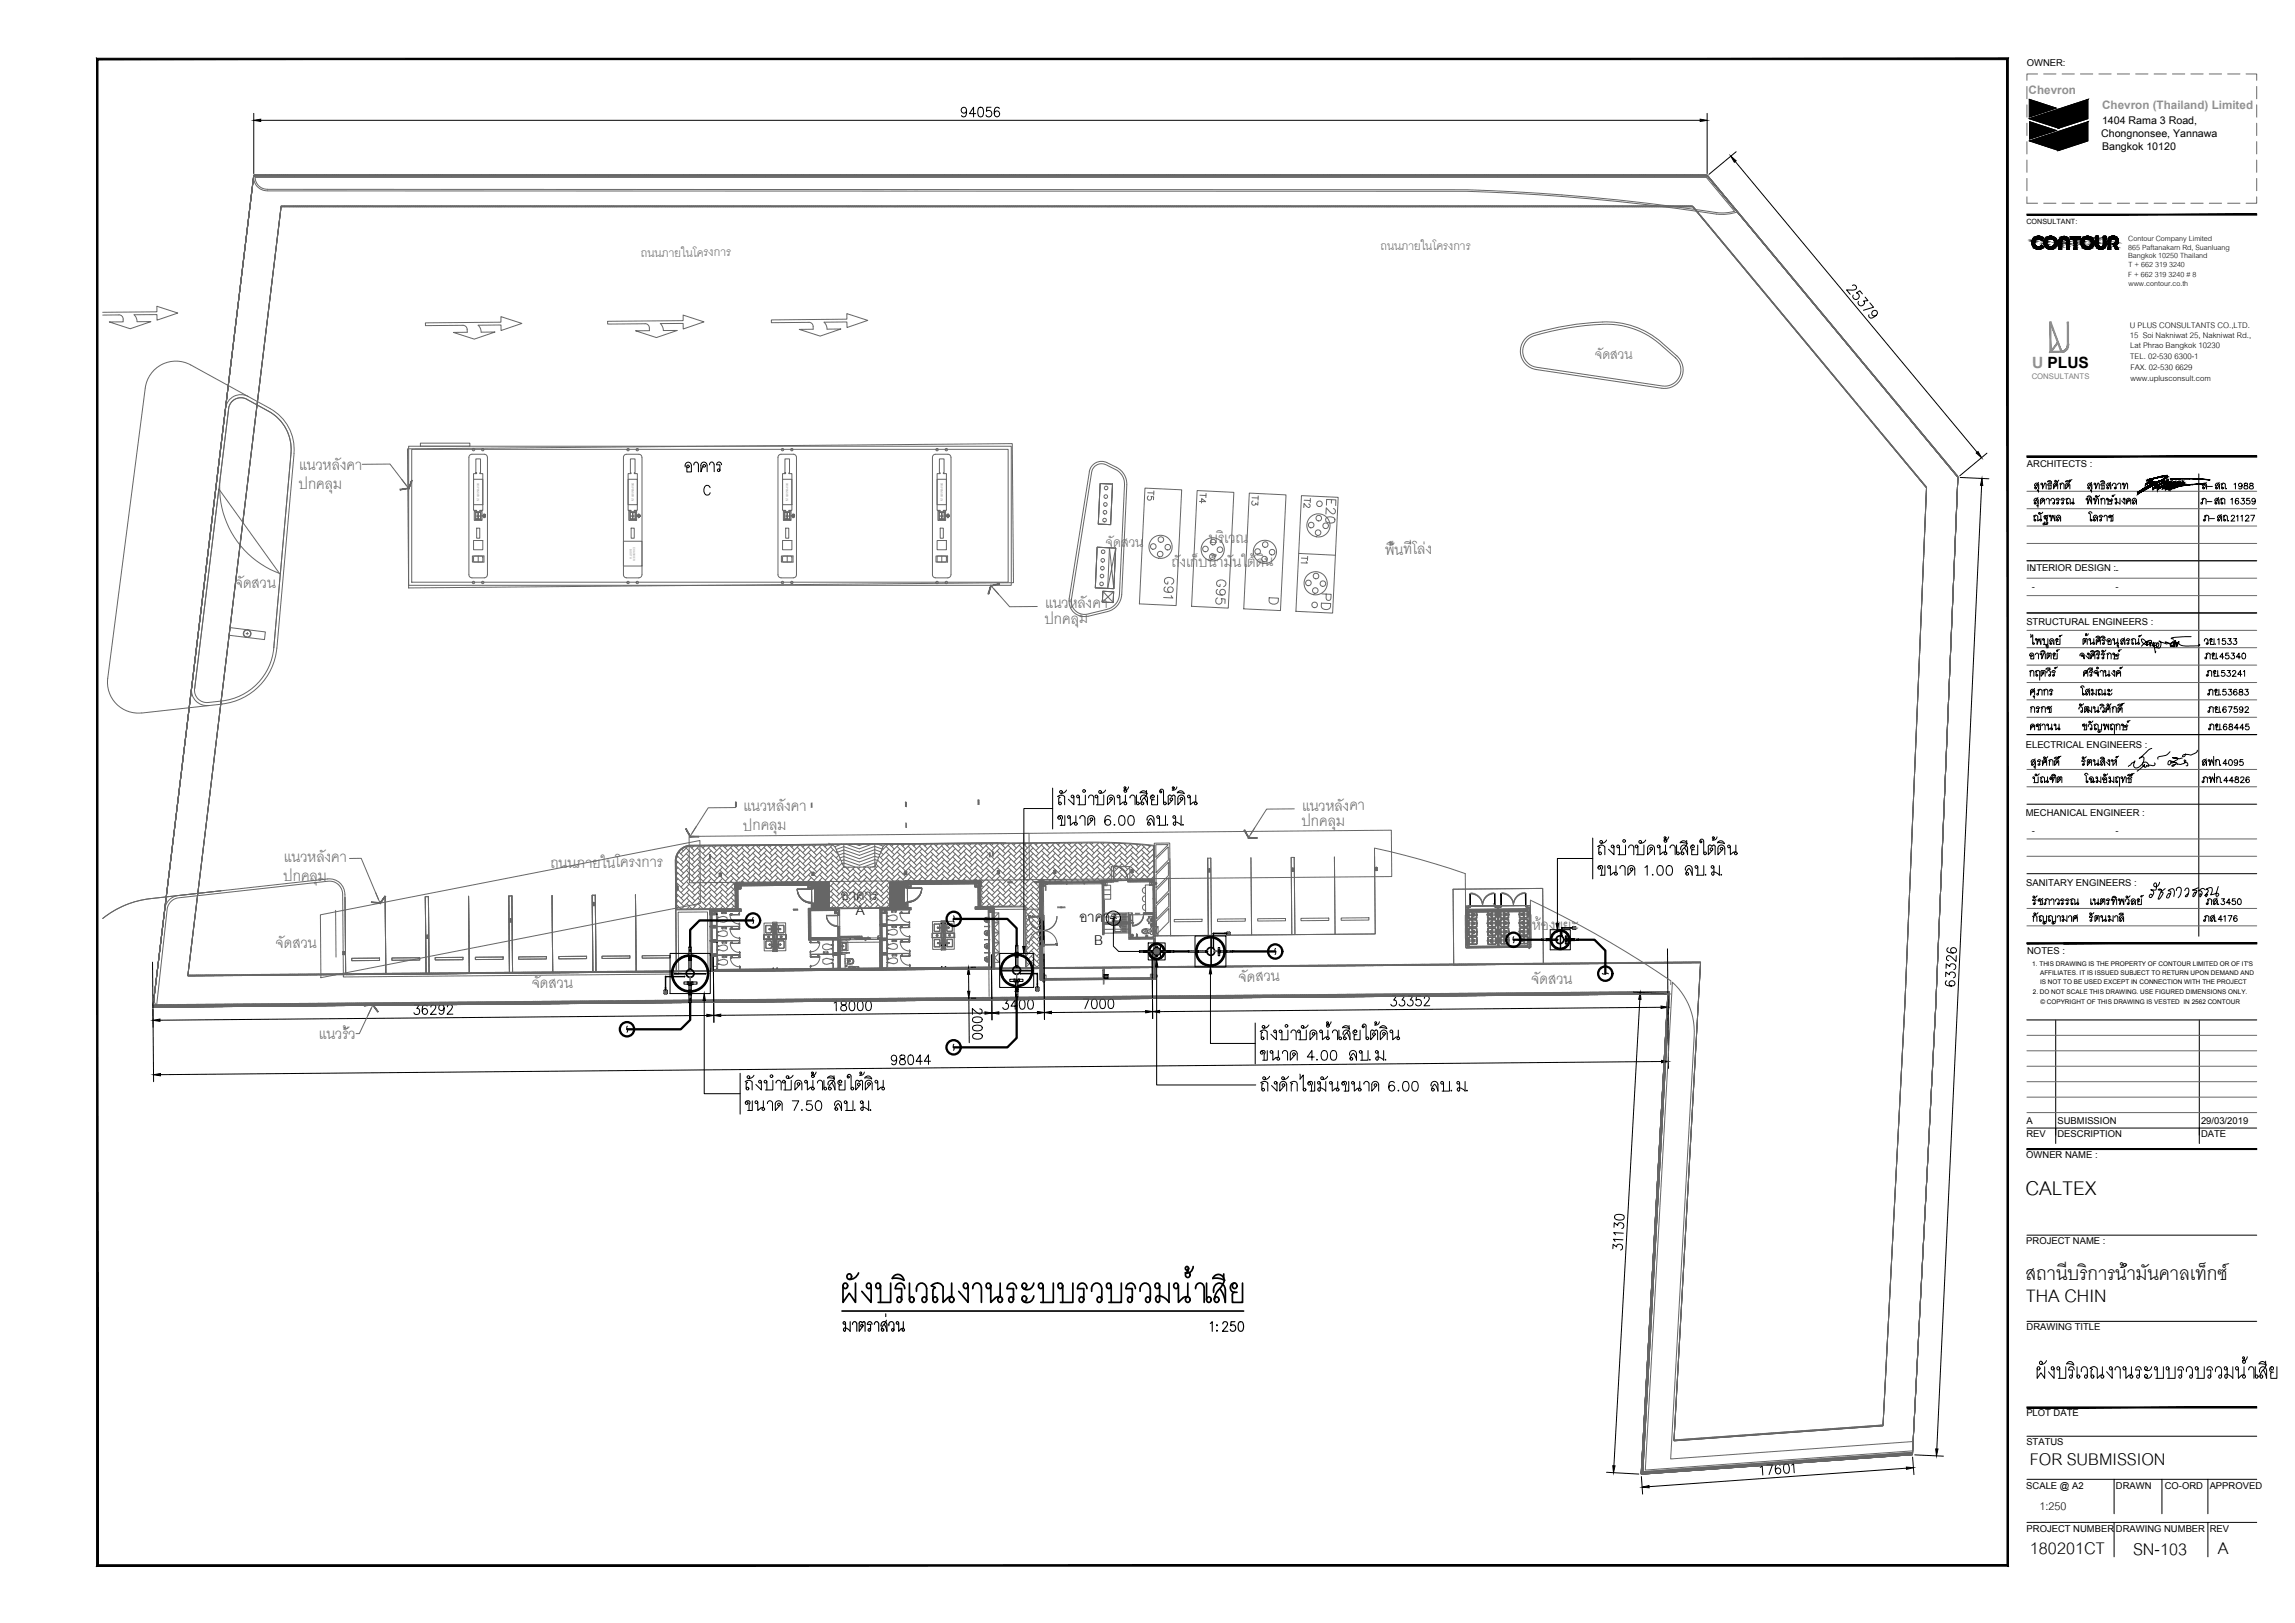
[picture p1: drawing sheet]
<svg xmlns="http://www.w3.org/2000/svg" width="594mm" height="420mm" viewBox="0 0 594 420" stroke-linecap="round" stroke-linejoin="round" font-family="sans-serif">
<defs><g id="words">
<text font-size="7.5" x="524.3" y="309.3">CALTEX</text>
<text font-size="6.9" x="524.3" y="331.4">สถานีบริการน้ำมันคาลเท็กซ์</text>
<text font-size="6.8" x="524.5" y="337.1">THA CHIN</text>
<g font-size="6.4">
<text x="525.4" y="379.2">FOR SUBMISSION</text>
<text x="525.5" y="402.3">180201CT</text>
<text x="552.2" y="402.5">SN-103</text>
<text x="574.1" y="402.2">A</text>
</g>
<g font-size="6.2" fill="#666">
<text x="347.1" y="136.5" transform="rotate(-90 347.1 136.5)">E20</text>
<text x="305.2" y="155.9" transform="rotate(-90 305.2 155.9)">G91</text>
</g>
<g font-size="5.7">
<text x="176.4" y="123.5">อาคาร</text>
<text x="312.6" y="345.7">1:250</text>
</g>
<g font-size="5.7" fill="#666">
<text x="318.6" y="157.7" transform="rotate(-90 318.6 157.7)">G95</text>
<text x="345.7" y="159.1" transform="rotate(-90 345.7 159.1)">PD</text>
</g>
<g font-size="5.3" fill="#666">
<text x="77.4" y="121.7" transform="rotate(-1 77.4 121.7)">แนวหลั</text>
<text x="88" y="121.6" transform="rotate(-1 88 121.6)">งคา</text>
<text x="77.4" y="126.6">ปกคลุม</text>
<text x="312.9" y="140.6">บริเวณ</text>
<text x="358.5" y="143.6">พื้นที่โล่ง</text>
<text x="303.2" y="146.8" transform="rotate(-1 303.2 146.8)">ถั บน้นใต้น</text>
<text x="305.4" y="146.8" transform="rotate(-1 305.4 146.8)">งเก็ ำมั ดิ</text>
<text x="60.9" y="152.3">จัดสวน</text>
<text x="270.5" y="161.5" transform="rotate(-1 270.5 161.5)">ปกคลุ</text>
<text x="270.5" y="157.5">แนวหลังคา</text>
<text x="279.3" y="161.4" transform="rotate(-1 279.3 161.4)">ม</text>
<text x="203.1" y="210" transform="rotate(-1 203.1 210)">งคา</text>
<text x="337" y="209.9">แนวหลังคา</text>
<text x="192.4" y="215">ปกคลุม</text>
<text x="192.5" y="210.1" transform="rotate(-1 192.5 210.1)">แนวหลั</text>
<text x="337" y="213.9" transform="rotate(-1 337 213.9)">ปกคลุ</text>
<text x="345.9" y="213.8" transform="rotate(-1 345.9 213.8)">ม</text>
<text x="73.5" y="223.2">แนวหลังคา</text>
<text x="142.5" y="224.7">ถนนภายในโครงการ</text>
<text x="73.4" y="228.1" transform="rotate(-1 73.4 228.1)">ปกคลุ</text>
<text x="82.3" y="228.1" transform="rotate(-1 82.3 228.1)">ม</text>
<text x="71.4" y="245.4">จัดสวน</text>
<text x="396.6" y="240.8">ห้องขยะ</text>
<text x="137.7" y="255.9">จัดสวน</text>
<text x="320.7" y="254.1">จัดสวน</text>
<text x="396.5" y="254.7">จัดสวน</text>
<text x="82.5" y="268.9" transform="rotate(-1 82.5 268.9)">แนวรั</text>
<text x="90.2" y="268.9" transform="rotate(-1 90.2 268.9)">้</text>
<text x="90.2" y="268.9" transform="rotate(-1 90.2 268.9)">ว</text>
</g>
<g font-size="5.3">
<text x="217.7" y="233" transform="rotate(-1 217.7 233)">อาคาร</text>
<text x="221.6" y="236.8" transform="rotate(-1 221.6 236.8)">A</text>
<text x="279.4" y="238.8" transform="rotate(-1 279.4 238.8)">อาคาร</text>
<text x="283.3" y="244.6" transform="rotate(-1 283.3 244.6)">B</text>
</g>
<g font-size="4.9" fill="#666">
<text x="412.9" y="92.9">จัดสวน</text>
<text x="299.9" y="130.9" transform="rotate(-90 299.9 130.9)">T5</text>
<text x="327" y="131.9" transform="rotate(-90 327 131.9)">T3</text>
<text x="340.4" y="132.6" transform="rotate(-90 340.4 132.6)">T2</text>
<text x="286.3" y="141.7">จัดสวน</text>
<text x="339.7" y="147.1" transform="rotate(-90 339.7 147.1)">T1</text>
<text x="327.7" y="157.7">D</text>
</g>
<text font-size="4.4" fill="#666" x="313.3" y="131.6" transform="rotate(-90 313.3 131.6)">T4</text>
<g font-size="4.3" fill="#666">
<text x="357.3" y="64.8">ถนนภายในโครงการ</text>
<text x="165.9" y="66.5">ถนนภายในโครงการ</text>
</g>
<text font-size="4.3" x="528" y="391">1:250</text>
<text font-size="4" fill="#8e9291" x="526" y="95.3">U PLUS</text>
<g font-size="3.7">
<text x="525.9" y="148.4">-</text>
<text x="547.6" y="148.4">-</text>
<text x="525.9" y="152.9">-</text>
<text x="547.6" y="152.9">-</text>
<text x="525.9" y="215.9">-</text>
<text x="547.6" y="215.9">-</text>
</g>
<g font-size="3.1">
<text x="551.3" y="87.5">15 Soi Nakniwat 25, Nakniwat Rd.,</text>
<text x="551.3" y="84.9">U PLUS CONSULTANTS CO.,LTD.</text>
<text x="551.4" y="90.1">Lat Phrao Bangkok 10230</text>
<text x="551.4" y="93">TEL. 02-530 6300-1</text>
<text x="551.5" y="95.8">FAX. 02-530 6629</text>
<text x="551.5" y="98.7">www.uplusconsult.com</text>
</g>
<g font-size="3" fill="#8e9291">
<text x="525.1" y="24.4">Chevron</text>
<text x="544.2" y="28.2">Chevron (Thailand) Limited</text>
</g>
<g font-size="2.8">
<text x="543.9" y="35.6">Chongnonsee, Yannawa</text>
<text x="544.1" y="32.1">1404 Rama 3 Road,</text>
<text x="544.1" y="39">Bangkok 10120</text>
<text x="550.9" y="62.4">Contour Company Limited</text>
<text x="550.9" y="64.7">865 Paftanakarn Rd, Suanluang</text>
<text x="550.9" y="66.9">Bangkok 10250 Thailand</text>
<text x="550.9" y="71.6">F + 662 319 3240 # 8</text>
<text x="551" y="69.1">T + 662 319 3240</text>
<text x="551" y="74.1">www.contour.co.th</text>
</g>
<g font-size="2.4">
<text x="524.6" y="17.2">OWNER:</text>
<text x="524.7" y="120.9">ARCHITECTS :</text>
<text x="524.7" y="147.9">INTERIOR DESIGN :</text>
<text x="524.5" y="161.7">STRUCTURAL ENGINEERS :</text>
<text x="524.4" y="193.6">ELECTRICAL ENGINEERS :</text>
<text x="524.4" y="211.2">MECHANICAL ENGINEER :</text>
<text x="524.5" y="229.4">SANITARY ENGINEERS :</text>
<text x="524.7" y="246.9">NOTES :</text>
<text x="524.5" y="290.9">A</text>
<text x="532.6" y="290.9">SUBMISSION</text>
<text x="569.8" y="290.9">29/03/2019</text>
<text x="524.5" y="299.8">OWNER NAME :</text>
<text x="524.5" y="294.2">REV</text>
<text x="532.6" y="294.2">DESCRIPTION</text>
<text x="569.8" y="294.2">DATE</text>
<text x="524.5" y="322.1">PROJECT NAME :</text>
<text x="524.6" y="344.4">DRAWING TITLE</text>
<text x="524.5" y="366.7">PLOT DATE</text>
<text x="524.5" y="374.1">STATUS</text>
<text x="524.5" y="385.5">SCALE @ A2</text>
<text x="547.7" y="385.5">DRAWN</text>
<text x="560.4" y="385.5">CO-ORD</text>
<text x="572" y="385.5">APPROVED</text>
<text x="524.6" y="396.6">PROJECT NUMBER</text>
<text x="547.7" y="396.6">DRAWING NUMBER</text>
<text x="572" y="396.6">REV</text>
</g>
<text font-size="2" fill="#7f8274" x="525.9" y="98.2">CONSULTANTS</text>
<text font-size="1.9" x="524.6" y="58.1">CONSULTANT:</text>
<g font-size="1.7">
<text x="526.1" y="250.1">1. THIS DRAWING IS THE PROPERTY OF CONTOUR LIMITED OR OF IT'S</text>
<text x="526.2" y="257.3">2. DO NOT SCALE THIS DRAWING. USE FIGURED DIMENSIONS ONLY.</text>
<text x="528.1" y="252.4">AFFILIATES. IT IS ISSUED SUBJECT TO RETURN UPON DEMAND AND</text>
<text x="528.1" y="254.9">IS NOT TO BE USED EXCEPT IN CONNECTION WITH THE PROJECT</text>
<text x="528.2" y="259.8">© COPYRIGHT OF THIS DRAWING IS VESTED IN 2562 CONTOUR</text>
</g>
<g font-size="1.1" fill="#666">
<text x="123.5" y="124.9" transform="rotate(90 123.5 124.9)">DISPENSER (5)</text>
<text x="163.5" y="124.9" transform="rotate(90 163.5 124.9)">DISPENSER (5)</text>
<text x="203.5" y="124.9" transform="rotate(90 203.5 124.9)">DISPENSER (5)</text>
<text x="243.5" y="124.9" transform="rotate(90 243.5 124.9)">DISPENSER (5)</text>
<text x="163.1" y="142.2" transform="rotate(90 163.1 142.2)">BOOTH</text>
<text x="163.9" y="141.6" transform="rotate(90 163.9 141.6)">CHASHIER</text>
</g>
</g></defs>
<!-- layer: SN-PLAN -->
<g fill="none" stroke="#666" stroke-width=".26">
<path d="M105.5 116.2l156.5-1.4 .3 36-156.5 1.4zM121.4 118.4v30.4a.79 .79 0 0 0 .8 .8M121.4 118.4a.79 .79 0 0 1 .8-.8h3.2a.79 .79 0 0 1 .8 .8M126.2 118.4v30.4M161.4 118.4v30.4a.79 .79 0 0 0 .8 .8M165.4 117.6a.79 .79 0 0 1 .8 .8M165.4 117.6h-3.2a.79 .79 0 0 0-.8 .8M166.2 118.4v30.4a.79 .79 0 0 1-.8 .8M201.4 118.4a.79 .79 0 0 1 .8-.8h3.2a.79 .79 0 0 1 .8 .8M201.4 118.4v30.4a.79 .79 0 0 0 .8 .8M206.2 118.4v30.4a.79 .79 0 0 1-.8 .8M241.4 118.4v30.4a.79 .79 0 0 0 .8 .8"/>
<path d="M245.4 117.6a.79 .79 0 0 1 .8 .8M245.4 117.6h-3.2a.79 .79 0 0 0-.8 .8M246.2 118.4v30.4a.79 .79 0 0 1-.8 .8M124.8 133.5h.6M124.8 133.3v.4M125.1 133.4v.3v-.2M125.7 133.6v-.2v.3M125.7 133.6h.1M164.8 133.5h.6M164.8 133.3v.4M165.1 133.4v.3v-.2M165.7 133.6v-.2v.3"/>
<path d="M165.7 133.6h.1M204.8 133.5h.6M204.8 133.3v.4M205.1 133.4v.3v-.2M205.7 133.6l-.1-.2v.3M205.7 133.6h.1M244.8 133.5h.6M244.8 133.3v.4M245.1 133.4v.3v-.2M245.7 133.6l-.1-.2v.3M284.8 125.2l3.2 .1-.5 10.5-3.2-.1zM122.2 149.6h3.2"/>
<path d="M126.2 148.8a.79 .79 0 0 1-.8 .8M162.2 149.6h3.2M202.2 149.6h3.2M242.2 149.6h3.2M284 141.7l4.8 .2-.5 10.5-4.8-.2zM285.5 153.1l2.8 .1-.2 2.8-2.7-.1zM43 232.2l-3.4 28.5 59.7-.5M183.8 236.8h.3l.1 .2h-.4zM183.8 237h.4v2.8h-.4zM183.8 239.8h.4v.2h-.4zM183.8 240h.4v3.5h-.4zM183.9 237l.1 2.8"/>
<path d="M184 240v3.5M184 235.8h1v1h-.9zM184.2 236.8h1.2v-.8l6.4-.1v-.6h-.8v-5.2h.8v-.8l17.4-.1v.8l.9-.1v4l-.1 1.3h-.8l.1 8.2 7.6-.1 .1 7.4-32.6 .3zM190.5 228.6l.1 .2 .8-.2v.2h-.9zM190.5 228.7h.1M190.5 228.8h.1M190.5 228.6h.1M190.6 228.8h.1M190.7 228.8h.1M190.8 228.8h.1M190.8 229.1h1v1h-1zM190.9 228.8h.1"/>
<path d="M191 228.8h.1M191.1 228.8h.1M191.3 228.8h.1M191.3 228.6h.1M191.3 228.7h.1M191.4 228.7h.1M191.4 235.9h.1M196.1 228.5l13.5-.2v.2zM200.5 239.1h.2v6.8h-.2zM200.5 239.1v.2h.2v-.2h-.2l.2 .2M200.7 239.1l-.2 .2M209.2 229h1v.9l-1 .1z"/>
<path d="M209.4 228.5l-.1 .2 .2-.2M209.4 228.5h.1M209.5 228.5h.1M209.6 228.5l.1 .1 .8-.2v.3h-.9zM209.6 228.5h.1M209.6 228.5h-.1M209.6 228.4l-13.5 .1M209.6 228.6h.1M209.7 228.6h.1M209.8 228.6h.1M209.8 235.7h6.2v.8h.8l.1 6.2-7 .1zM209.9 228.6h.1"/>
<path d="M210 228.6h.1M210.1 228.6h.1M210.2 228.6h.1M210.3 228.6h.1M210.4 228.6h.1M210.4 228.5h.1M210.5 228.7l.1 .1-.1-.1M210.5 228.9h.1M210.6 229.9h.1M210.5 234.2h.1M210.5 233.9l.2 .3M210.5 234h.1"/>
<path d="M210.5 235.2h.2zM210.7 235h.1M210.6 229.7h.1M210.6 229.7v.2M210.7 235.2h.1M210.7 228.7l.1 1.2h-.1zM210.7 235v.2M210.7 233.9l.1 1.3h-.1zM210.8 228.7v1.2M210.8 233.9v1.3M216 235.5h1l.1 1h-1.1zM216.1 235.6h.4v.7l-.4 .1z"/>
<path d="M228 235.4h1l.1 1h-1.1zM228.1 235.1h.8v.4h-.8zM228.9 235.5h.4v.4h-.4zM234.5 228.2l.1 .2h.7l.1-.2v.2h-.9zM234.5 228.3h.1M234.5 228.4h.1M234.6 228.4h.1M234.7 228.4h.1M234.8 228.7h1v1h-1zM234.8 228.4h.1M234.9 229.7h.9v-.8l16.6-.1v.8h.8v5.2h-.8v.6l3.6-.1v.8h.8l.2 14.3-28.6 .2-.2-14.2h1.3l-.1-.8 6.4-.1v-.6h-.8zM234.9 228.4h.1"/>
<path d="M235 228.4h.1M235.1 228.4h.1M235.3 228.4h.1M235.3 228.2h.1M235.3 228.3h.1M235.4 228.3h.1M235.4 235.5h.1M244.1 238.8h.2v6.7h-.2zM244.1 238.8v.2h.2v-.2h-.2l.2 .2M244.3 238.8l-.2 .2M252.4 228.6h1v1h-1zM252.8 228.1l.1 .1h.7l.1-.1v.2h-.9z"/>
<path d="M252.8 228.2h.1M252.8 228.1h.1M252.9 228.3h.1M253 228.3h.1M253 228.2h.1M253.1 228.2h.1M253.1 228.3h.1M253.2 228.2h.1M253.3 228.2h.1M253.4 228.2h.1M253.5 228.2h.1M253.5 228.3h.1"/>
<path d="M253.6 228.3h.1M253.6 228.1h.1M253.6 228.2h.1M253.7 228.2h.1M256 235.2l1-.1v1h-1zM256.9 236.1h.5v.2h-.5zM256.9 236.3h.5v2.4l-.4 .1zM257 238.8l.4-.1v.2h-.4zM257 238.9h.4v2.4h-.4zM257.1 236.3l.1 2.4M257.2 238.9v2.4M266.3 237.3h.1"/>
<path d="M266.3 237.3h.2zM266.3 237.3l.2 .1zM266.3 237.4h.2zM266.3 237.3a3.6 3.6 0 0 0 3.7 3.6M266.3 237.3h.2M266.4 237.3h.1M266.5 237.3h.1M266.5 237.4h3.4v.7M269 228.1h.1M269 228.8h.1M269 228.4h.1M269 228.1l.2 .3"/>
<path d="M269 228.5l.1 .1M269 229h.1M269 228.6h.1M269 228.1l.1 8.8M269.1 230.6h.1M269.1 230.2h.1M269.1 229.8h.1M269.1 229.2h.1M269.1 229l.1 .2M269.1 229.6h.1M269.1 230.8h.1M269.1 231.2h.1"/>
<path d="M269.1 231h.1M269.1 230.6l.1 .1M269.1 229.8l.1 .1M269.1 229.4h.1M269.1 228.6h.1M269.1 229.3v.1M269.1 229.7v.1M269.1 230h.1M269.1 230.4h.1M269.1 231.4h.1M269.1 233h.1M269.1 232.6h.1"/>
<path d="M269.1 232.2h.1M269.1 231.8h.1M269.1 232.8h.1M269.1 231.4l.1 .2M269.1 232.2l.1 .2M269.1 232.6l.1 .2M269.1 233.8l.2 .2M269.1 231l.3 .1M269.1 232h.1M269.1 232.4h.1M269.1 232.8l.1 .1M269.1 233.2h.1"/>
<path d="M269.1 233l.1 .1M269.1 231.6v.1M269.1 233.8h.1M269.1 233.7h.1M269.1 234.1h.1M269.1 233.3h.1M269.1 233.4h.1M269.1 235.9h.1M269.1 235h.1M269.1 234.6h.1M269.1 234.2h.1M269.1 234.9h.1"/>
<path d="M269.1 235.3h.1M269.1 234.2l.2 .3M269.1 234.6l.2 .3M269.1 235l.1 .3M269.1 233.2l.1 .1M269.1 235.8l.2 .2M269.1 235.5l.2 .1M269.1 233.8l.1 .1M269.1 233.4l.1 .1M269.1 236.3h.1M269.1 235.5h.1M269.1 235.7h.1"/>
<path d="M269.1 236.1h.1M269.1 236.5h.1M269.1 231.2v.1M269.1 236.7h.1M269.1 236.9h.1M269.1 228.1h.2l-.1 .3M269.1 229.2v.4M269.1 236.7l.2 .2M269.1 228.4v.2M269.1 232v.1M269.1 232.4v.1M269.1 228.1h.1"/>
<path d="M269.1 228.8l.2 .2M269.1 229.6v.2M269.1 230v.2M269.1 234.5v.1M269.1 230.1v.1M269.1 228.8v.2M269.1 228.6l.1 .2M269.1 231.3h.1M269.1 234.9v.1M269.1 231.7l.1 .2M269.1 230.8v.1M269.1 230.5l.2 .1"/>
<path d="M269.1 230.9v.1M269.1 231.3l.2 .1M269.1 231.7v.1M269.1 232.1l.1 .1M269.1 232.5l.1 .1M269.1 230.2h.2M269.1 230.4v.2M269.1 231h.2M269.2 230.2v.2M269.2 233.3l-.1 .1M269.2 228.8h-.1M269.2 233.3l.1 .4"/>
<path d="M269.2 228.4l-.1 .2M269.2 232.9v.2l.1-.1M269.2 233.7l-.1 .1M269.2 234.1l.1 .2M269.2 228.4l.1 .1M269.2 234.2h-.1M269.2 229.2l.1 .1M269.2 232.9l-.1 .1M269.2 232.6v.1M269.2 232.2v.1M269.2 229.2h-.1M269.2 229.6l-.1 .1"/>
<path d="M269.2 228.8l.1 .1M269.2 229.6l.1 .1M269.2 234.9l.1 .2M269.2 235.3l.1 .2M269.2 235.7l-.1 .2M269.2 236.2v.1M269.2 230l.1 .3M269.2 230.8l-.1 .2M269.2 234.5h-.1M269.2 236.1l-.1 .2M269.2 236.5v.1M269.2 230l-.1 .1"/>
<path d="M269.2 230.4l-.1 .1M269.2 230.4l.1 .2M269.2 234.5l.1 .2M269.2 236.3v.2M269.2 233.7h.1M269.2 228.4h-.1M269.2 234.1h.2M269.2 233.7l.2 .1M269.2 233.3h.1M269.2 234.1h.1M269.2 234.9h.1M269.2 234.5l.1 .1"/>
<path d="M269.2 234.9l.1 .1M269.2 236.9h.1M269.2 229.9v.1M269.2 235.7h.1M269.2 235.3l-.1 .1M269.2 228.8h-.2M269.2 230.4h-.1M269.2 235.3h.1M269.2 236.1l.2 .1M269.2 228.4h.1M269.2 236.1v.1M269.2 235.7l.1 .1"/>
<path d="M269.2 236.5h.1M269.2 231.3l.1 .1M269.2 231.7l.1 .3M269.2 232.5l.1 .2M269.2 233.1v.2M269.2 231.3l-.1 .1M269.2 231.2h-.1M269.2 231.6h-.1M269.2 232.4h.1M269.2 230.7v.1M269.2 231.6l.1 .1M269.2 231.2l.1 .1"/>
<path d="M269.2 230.8l.1 .1M269.2 231.7h-.1M269.2 232.1h.1M269.2 232.5h.1M269.2 232.9l.1 .1M269.3 228.6l.1 .1M269.3 228.9v.1M269.3 229.3v.1M269.3 229.7v.1M269.3 235.6v.1M269.3 229.4v.1M269.3 229.8l.3 .1"/>
<path d="M269.3 234.9h-.2M269.3 234.5h-.1M269.3 236.1h-.1M269.3 230.9l.1 .1M269.3 232.8l.1 .2M269.3 230.3v.2M269.3 229.9v.2M269.3 234.1h.1M269.3 233.7h.1M269.3 232.4v.1M269.3 232v.1M269.3 232.4l.1 .1"/>
<path d="M269.3 230.8h-.1M269.3 229.1l-.1 .2M269.3 233.3l.1 .1M269.3 231.7h.1M269.3 231.3h.1M269.3 229v.1M269.3 229.8h-.1M269.3 229.4h-.1M269.3 233.3v.1M269.3 233.7v.1M269.3 234.1v.1M269.3 235.3v.1"/>
<path d="M269.3 236.5v.2M269.3 230.7l.1 .4M269.3 230.6v.1M269.3 231l-.1 .2M269.3 232.1v.2M269.3 231.4v.1M269.3 236.9h-.1M269.3 236v.1M269.3 233.9h-.1M269.3 232.3h-.1M269.3 232.7h-.1M269.3 235.7l.1 .1"/>
<path d="M269.3 235.3l.1 .1M269.3 236.5l.1 .1M269.3 236.1v.1M269.3 234.9l.1 .1M269.3 234.5l.1 .1M269.3 230.3h.1M269.3 232.8h.1M269.3 233.2v.1M269.3 232.1h.1M269.3 229.7h.1M269.3 229.3h.1M269.3 228.9h.1"/>
<path d="M269.3 228.5v.1M269.3 232.2v.1M269.3 233.5h-.1M269.3 231.9h-.1M269.3 230.9v.1M269.3 233.9h.1M269.3 235.4l.1 .2M269.3 234.2v.1M269.3 234.6v.1M269.3 235l.1 .4M269.3 236.9h.1M269.3 228.5h.1"/>
<path d="M269.3 229.3l.2 .3M269.3 229.7l.1 .1M269.3 229.5l.1 .1M269.3 231.7v.2M269.3 229.1l-.2 .1M269.3 230.5v.1M269.3 233.4v.1M269.3 230.9h.1M269.3 232.1v.1M269.3 232.3l.2 .1M269.3 234.3l.1 .1M269.3 231.3v.1"/>
<path d="M269.3 235.9h.1M269.3 229.5l.1 .2M269.3 229.1h.1M269.3 234.4v.1M269.3 234.8v.1M269.3 228.7l-.1 .1M269.3 234v.1M269.3 233.5h.1M269.3 232.7h.1M269.3 231.9h.1M269.3 231.5h.1M269.3 230.1h.1"/>
<path d="M269.3 230.1v.1M269.3 234.7v.1M269.3 233.8v.1M269.3 235h.1M269.3 236h.1M269.3 232.6h.1M269.3 232.6v.1M269.3 233l.1 .2M269.3 230.1l.1 .1M269.3 230.5l.1 .1M269.3 231.3l.1 .1M269.3 231.7l.1 .1"/>
<path d="M269.3 232.1l.1 .1M269.3 232h-.1M269.3 232l.1 .1M269.3 231.5l.1 .1M269.3 234.2h.1M269.3 233.8h.1M269.3 233.4h.1M269.3 233h.1M269.3 235.8v.1M269.3 236.2l-.1 .1M269.4 228.1h.1l.1 1.2h-.2l.1-.1v-1zM269.4 228.1h.1"/>
<path d="M269.4 228.5v.1M269.4 228.9v.1M269.4 235.8l-.1 .2M269.4 236.2v.2M269.4 233h.1M269.4 233.4h.1M269.4 233.8h.1M269.4 234.2h.1M269.4 234.6h.1M269.4 235h.1M269.4 229.8h.1M269.4 229l-.1 .1"/>
<path d="M269.4 228.6l-.1 .1M269.4 228.2l-.1 .1M269.4 233.6l-.2 .1M269.4 234l-.2 .1M269.4 235.4l-.1 .1M269.4 234v.1M269.4 233.6v.1M269.4 234.8h.1M269.4 234.4h.1M269.4 228.9h-.1M269.4 229.3h-.1M269.4 234.4h-.1"/>
<path d="M269.4 234.8h-.1M269.4 236.2h.1M269.4 235.8h.1M269.4 235.4h.1M269.4 234.6h-.1M269.4 229.7v.2M269.4 231.4v.1M269.4 236.4l-.2 .2 .1 .1M269.4 235.4v.1M269.4 236.2l.1 .1M269.4 231.8l.1 .2M269.4 232.2v.1"/>
<path d="M269.4 232.6v.1M269.4 231.5l-.2 .1M269.4 230.2l-.1 .1M269.4 229.9l-.3 .1M269.4 235.6l-.2 .1M269.4 230.3l-.1 .2M269.4 236.4l.1 .1M269.4 229.9v.2M269.4 236.8h.1M269.4 236h.1M269.4 235.6h.1M269.4 230.1h-.1"/>
<path d="M269.4 236l-.1 .1M269.4 235.2l-.1 .1M269.4 236.8l-.1 .1M269.4 236.6l-.1 .1M269.4 230.6l.1 .2M269.4 233.8l.1 .3M269.4 234.6v.1M269.4 235v.1M269.4 233.1l-.1 .1M269.4 232.8l-.3 .2M269.4 232.3h-.1M269.4 232.8v.2"/>
<path d="M269.4 231.2l-.1 .1M269.4 229.9l.1 .1M269.4 230.3l.1 .1M269.4 231.1l.1 .1M269.4 231.5l.1 .2M269.4 229.4h.2M269.4 231.4h.1M269.4 231.8h.1M269.4 233.2v.1M269.4 229.7v.1M269.4 231.6l-.1 .1M269.4 231.2h-.2"/>
<path d="M269.4 232.1h-.1M269.4 232.5l-.1 .1M269.4 233.3v.1M269.4 229.6v.1M269.4 232.5v.3M269.4 233v.2M269.4 233.4l.1 .3M269.4 235.9v.1M269.4 235.5v.1M269.4 235.1v.1M269.4 234.7v.1M269.4 234.4l.2 .1"/>
<path d="M269.4 234.8l.2 .1M269.4 231h.1M269.4 232.3h.1M269.4 232.8h.1M269.4 233.2h.1M269.4 231.3v.1M269.4 232.5l.1 .1M269.4 232.1l.1 .1M269.4 231.7l.1 .1M269.4 232.1v.1M269.4 231.7v.1M269.4 235.6v.2"/>
<path d="M269.4 234.8v.2M269.4 234.4v.2M269.4 233.7v.1M269.4 230v.3M269.4 234.2v.2M269.4 235v.2M269.4 235.4v.2M269.4 235.8v.2M269.4 236v.4M269.4 234.3l.3 .1M269.4 231.3l.1 .1M269.4 230.9l.1 .1"/>
<path d="M269.4 230.6h.2M269.4 234.3v.1M269.4 235.2l.1 .1M269.4 235.6l.1 .1M269.4 236l.1 .1M269.4 236.8l.2 .1M269.4 229.4h.1M269.4 235.4l.1 .1M269.4 236.8l.1 .1M269.4 236.6h.1M269.5 236.5l-.2 .2M269.5 236.6h-.1"/>
<path d="M269.5 232.1v.1M269.5 236.9h.1M269.5 229.4l.1 .2h-.2M269.5 235.8h-.1M269.5 229.4l-.2 .1M269.5 229.6h.1M269.5 234.2h.1M269.5 230.2h.1M269.5 230.2h-.1M269.5 230.9h-.1M269.5 232.6h.1M269.5 231.8h-.1"/>
<path d="M269.5 232.2h-.1M269.5 233.4h-.1M269.5 236.2v.1M269.5 234.9v.1zM269.5 231.8l.2 .2M269.5 232.2l.2 .3M269.5 231.8l-.2 .1M269.5 230.8h.1M269.5 231.2h.2M269.5 232h.1M269.5 232.6l.1 .2M269.5 236.2l.2 .1"/>
<path d="M269.5 235.4l.2 .2M269.5 231.4h.1M269.5 231h.1M269.5 232.6l-.1 .1M269.5 232.2l-.1 .1M269.5 231.4h-.1M269.5 231h-.1M269.5 234.1v.1M269.5 231.2l-.1 .1M269.5 230.8v.1M269.5 230.4l-.1 .2M269.5 230h-.1"/>
<path d="M269.5 233.7v.1M269.5 235.8v.1M269.5 236.6v.1M269.5 234.2h-.1M269.5 236.3h.1M269.5 232.4v.2M269.5 233l.2 .2M269.5 233.4l.1 .3M269.5 233.8l.2 .3M269.5 235l.2 .3M269.5 233.8l-.1 .1M269.5 233.4l-.1 .1"/>
<path d="M269.5 232.4h.1M269.5 232.8h.1M269.5 233.7h.1M269.5 234.1h.1M269.5 233.2l.1 .3M269.5 232.8v.2M269.5 234.6l.1 .1M269.5 231.2h.1M269.5 235l-.1 .1M269.5 234.6l-.1 .1M269.5 233l-.1 .1M269.5 236.6h.1"/>
<path d="M269.5 230.4h.1M269.5 230h.1M269.5 229.3h.1M269.5 234.6v-.1l-.1 .1M269.5 229.6l.1 .2M269.5 236.7l.1 .2M269.5 236.3l-.1 .1M269.5 230.9v.1M269.5 235.3h.2M269.5 235.7h.1M269.5 236.1h.1M269.5 236.5h.1"/>
<path d="M269.5 236.1v.1M269.5 235.9h.1M269.5 235.5h.1M269.5 236.7l-.1 .1M269.5 235.9h-.1M269.5 235.5h-.1M269.5 236.5v.1M269.5 235.7v.1M269.5 235.3v.1M269.5 233.2l.1 .1M269.5 232.8l.1 .1M269.5 229.3v.1"/>
<path d="M269.5 232v.1M269.5 230.1v.1M269.5 230.5v.1M269.5 231.2l.2 .4M269.5 231.7l.1 .2M269.5 232.1l.1 .1M269.5 230.4l-.3 .4M269.5 230v.2M269.5 232.6h-.1M269.5 235.3h.1M269.5 231.3v.1M269.5 231.7v.1"/>
<path d="M269.5 232.2h.1M269.5 230.6h.1M269.6 233.3v.1M269.6 233.7l-.1 .1M269.6 234.1l-.1 .1M269.6 230.6v.2M269.6 232.9l-.1 .1M269.6 230.2v.2M269.6 235.4l-.1 .1M269.6 233.3l-.1 .1M269.6 233.7v.2M269.6 232.6v.1"/>
<path d="M269.6 232.2v.1M269.6 234.9l.1 .2M269.6 235.7v.2M269.6 236.1v.2M269.6 236.5v.2M269.6 231v.2M269.6 230v.1M269.6 230l-.1 .1M269.6 235.9l.1 .1M269.6 229.6l-.2 .1M269.6 235.7v.1M269.6 236.2l-.1 .1"/>
<path d="M269.6 236.6l-.1 .1M269.6 235.3v.1M269.6 234.6l.1 .1M269.6 230.4l-.1 .1M269.6 231.2v.1M269.6 229.6h.1M269.6 232.4v.2M269.6 232.8v.3M269.6 234.1l.1 .2M269.6 234.7l.1 .2M269.6 233.7h.1M269.6 234.1h.1"/>
<path d="M269.6 236.7h.1M269.6 227.8l.3-.2h.1l.2 .5M269.6 229.9v.1M269.6 234.5v.1M269.6 235.3v.2M269.6 236.9h.1M269.6 236.3v.2M269.6 229.6v.1M269.6 236.1h.1M269.6 236.1v.1M269.6 235.7l-.1 .2M269.6 230h-.1"/>
<path d="M269.6 230.4h-.1M269.6 231h.1M269.6 234.9h.1M269.6 236.5v.1M269.6 234.5h.1M269.6 227.8v.3M269.6 230h.1M269.6 231.6l-.1 .2M269.6 230.8l-.1 .2M269.6 230.4h.1M269.6 231.7h.1M269.6 232.5h.1"/>
<path d="M269.6 230.8h.1M269.6 231.2h.1M269.6 232l-.1 .1M269.6 232.4h.1M269.6 232.8h.1M269.6 229.8h.1M269.6 232.5l-.1 .1M269.6 233.1h.1M269.6 232.1h.1M269.6 230.8l.1 .1M269.6 231.2l.1 .1M269.7 232.8h.1"/>
<path d="M269.7 232h.1M269.7 231.6h.1M269.7 232.8v.1M269.7 234.4v.1M269.7 233.7h.1M269.7 234.1h.1M269.7 234.5h.1M269.7 233.3l-.2 .1M269.7 233.2h-.2M269.7 233.2h.1M269.7 234l-.1 .1M269.7 234.4l-.1 .1"/>
<path d="M269.7 234.9h-.1M269.7 235.3h-.1M269.7 235.7h-.1M269.7 231.9h-.1M269.7 233.2v.1M269.7 235.1h.1M269.7 232.7h-.1M269.7 232.3h-.1M269.7 231.5h-.1M269.7 233.3h.1M269.7 234.9h.1M269.7 235.3h.1"/>
<path d="M269.7 235.7h.1M269.7 236v.1M269.7 236.1h.1M269.7 236.1h-.1M269.7 235.6v.1M269.7 235.5h.1M269.7 234.7h.1M269.7 234.3h.1M269.7 233.5h-.1M269.7 233.9h-.1M269.7 236.9h.1M269.7 236.5h-.1"/>
<path d="M269.7 235.9h.1M269.8 236.9h.4v.2h-.4zM269.9 237.3h.1M269.9 237.2l.2 .1zM269.9 237.3l.2 .1zM269.9 237.3h.2zM269.9 237.2h-3.4M269.9 237.3h-3.4M269.9 237.2h.1M269.9 238.1h.1M269.9 237.1h.1M269.9 238.1h.2"/>
<path d="M270 237.3h.1M270 237.2h.1M270.1 237.3h.1M270.1 238.1h.1M270.1 237.4v.7M270.9 228.5h.2v.4h-.2zM271.1 228.5l14-.1v.4l-14 .1zM273.6 237.3a3.6 3.6 0 0 1-3.6 3.6M275.4 228.7h-4.3M276 228.5h.2v.4h-.2zM276 228.7h-4.4M280.5 228.4h.2v.4h-.2z"/>
<path d="M280.5 228.6l-4.3 .1M285.1 228.4h.2v.4h-.2zM285.1 228.6h-4.4M287.7 224.4l4.7-.1 .1 3.6-4.8 .1zM292.2 239.1l-6.4 .1M292.2 238.7l-6.4 .1M296.1 236.8h2.4v5.8h-5.8v-5.8h.3M298.5 230.3h.4v4.8h-.4zM298.5 230.1h.4v.2h-.4zM298.5 230.3h.2v.2h-.2zM298.5 232.6h.4v.2h-.4zM298.5 232.6h.2v.2h-.2z"/>
<path d="M298.5 235.1h.4v.2h-.4zM298.6 239.7h.4v.2h-.4zM298.6 239.9h.4v2.4h-.4zM298.6 230.5v2.1M298.7 230.5v4.4M298.7 234.9h.2v.2h-.2zM298.8 239.9v2.4M298.8 232.8v2.1M298.9 228.4h.3M299 239.9h.8v2.3l-.8 .1M299.2 228.4l.2 .3-.2 .2M299.2 228.9l-.3 .1"/>
<path d="M299.8 239.9l-.8 1.2 .8 1.1M312.6 222.2l.2 20h-9.8M379.4 234.6l16.8-.2 .1 10.8-16.8 .2zM380.2 235.4l7.4-.1v.8l-7.4 .1zM380.3 235.5l7.2-.1v.6l-7.2 .1zM388 235.3l7.4-.1v.8l-7.4 .1zM388.1 235.4l7.2-.1v.6l-7.2 .1zM183.8 243.5h.4v.2h-.4zM183.8 243.7h.4v3.5h-.4zM183.8 247.4h.4l.1 3.5h-.4zM183.8 247.2h.4v.2h-.4zM183.9 250.9h.4v.2h-.4z"/>
<path d="M184 243.7v3.5M184 247.4l.1 3.5M197.6 242l.2 1.2zM197.8 242.1l2.2-.1v1l-2.2 .1zM197.9 243.1h2.2v-1.1l-2.2-.1h2.3v1.2l-2.3 .1M199.2 240.4h1v.3h-1zM199.2 244.4h1v.3h-1zM200.5 241.4v.2h.2v-.2h-.2l.2 .2M200.5 243.1h.2v.2h-.2zM200.5 241.7l.2 .2M200.5 243.1l.2 .2M200.5 245.7h.2v.2h-.2z"/>
<path d="M200.5 245.7l.2 .2M200.7 241.7l-.2 .2h.2v-.2h-.2v.2M200.7 241.4l-.2 .2M200.7 243.1l-.2 .2M200.7 245.7l-.2 .2M201 240.4h.9v.2h-.9zM201 244.4h1v.2h-1zM201.2 242h2.2v1h-2.2zM203.3 243l-2.2 .1-.1-1.1 2.3-.1h-2.3v1.2h2.3M203.4 241.9l.1 1.2zM217.5 243.8l.1 2.4zM217.5 243.9v2.2h2"/>
<path d="M217.5 243.9h.1M217.5 243.9h2v2.2M219 250h-.2v.2h.3M219.3 248.6h.1M219.3 249.2h.1M219.6 248.7a.25 .25 0 0 1 .3-.1 .25 .25 0 0 1 .1 .4h-.4M219.6 248.9l.1 .1v-.1M219.6 248.9h.1M219.6 248.9l.1-.2v.2M219.7 248.9h.1M219.7 250.6l.3 .1h-.3M219.7 250.2h1.1v.5h-1.1z"/>
<path d="M219.7 250.2h1.1M220.1 248.9h.1M220.8 250.6h-1.1M220.9 250.6h.5zM220.9 250.5v.1M221.1 250.3l.1 .1zM221.1 250.3h.1M221.1 250.2h.1M221.4 250.5h-.5M221.4 250.5v.1M222.1 250.3l.2-.1v.4h-.1v-.3M222.2 250.4h-2.3v.2"/>
<path d="M222.2 250.2h-2.3l-.2 .5M222.3 250.6h-.2M224.2 243.2h.1M224.2 243.2h-2.7M224.6 242.9h.2v.2h-.2zM224.6 242.6h.2v.2h-.2zM227.7 242.8l.1 7.8-10.2 .1-.1-6.7 10.2-.1M227.8 242.7h.4v.3h-.4zM241.2 241.6l.2 1.2zM241.4 241.7h2.2v1h-2.2zM241.5 242.7h2.2v-1.1h-2.2h2.3v1.2h-2.3M242.8 240.1l1-.1v.3h-1z"/>
<path d="M242.9 244h.9v.3h-.9zM244.1 241.4l.2 .1M244.1 242.8h.2v.1l-.2 .1zM244.1 242.8l.2 .1M244.1 245.4l.2 .1h-.2zM244.1 245.4l.2 .1M244.3 241.4l-.2 .1h.2v-.1h-.2v.1M244.3 242.8l-.2 .2M244.3 245.4l-.2 .1M244.6 240h.9v.3h-.9zM244.6 244h1v.3h-1zM244.8 241.7l2.2-.1v1h-2.2z"/>
<path d="M246.9 242.7h-2.2v-1.1l2.2-.1h-2.3v1.3l2.3-.1M247 241.5l.1 1.2zM257 241.3h.4v.2h-.4zM257 241.5h.4v2.4h-.4zM257 243.9h.4v.2l-.4 .1zM257 244.2l.4-.1v2.4h-.4zM257 246.5h.4v.2h-.4zM257 246.7h.4l.1 2.4h-.4zM257.1 249.1h.4v.2h-.4zM257.2 241.5v2.4M257.2 244.2v2.3M257.2 246.7v2.4"/>
<path d="M269.2 246h.1M269.2 245.2h.1M269.2 245h.1M269.2 245.4h.1M269.2 244.9v8.8h.6M269.2 245.4l.1 .1M269.2 245.2l.1 .3M269.2 246l.2 .1M269.2 245.6l.2 .1M269.2 245.6h.1M269.2 245v.1M269.2 246.4h.1"/>
<path d="M269.2 245.8v.1M269.2 246.2v.1M269.2 246.6v.1M269.2 248.5h.1M269.2 248.1h.1M269.2 247.2h.1M269.2 246.8h.1M269.2 247.1h.1M269.2 247.5h.1M269.2 246.7h.1M269.2 247.1h.2M269.2 247.5h.2"/>
<path d="M269.2 247.9h.1M269.2 248.5l.2 .1M269.2 248l.2 .1M269.2 247.6l.3 .2M269.2 247.6h.1M269.2 247.2l.1 .1M269.2 246.8l.1 .1M269.2 246.4l.1 .1M269.2 247.6v.1M269.2 249.3h.1M269.2 248.9h.1M269.2 248.3h.1"/>
<path d="M269.2 248.7h.1M269.2 246.3h.1M269.2 245.9h.1M269.2 248.8h.1M269.2 250.9h.1M269.2 250.5h.1M269.2 250.1h.1M269.2 249.5h.1M269.2 249.9h.1M269.2 250.3h.1M269.2 251.5l.1 .1M269.2 249.3l.2 .2"/>
<path d="M269.2 250.9l.2 .2M269.2 250.1l.2 .1M269.2 248.9l.2 .1M269.2 249.7h.1M269.2 251.3h.1M269.2 249.9v.1M269.2 250.7h.1M269.2 250.4v.1M269.2 251.7l.2 .1M269.2 253.3h.1M269.2 252.9h.1M269.2 252.5h.1"/>
<path d="M269.2 252.1h.1M269.2 253.2h.1M269.2 253.7h.1M269.2 249.1h.1M269.2 252h.1M269.2 252.3l.1 .1M269.2 252.8h.1M269.2 253.2h.2M269.2 251.3l.2 .2M269.2 252.5l.2 .2M269.2 252.9l.2 .2M269.2 253.3l.2 .1"/>
<path d="M269.2 252.1l.2 .1M269.2 251.7h.2M269.2 245.1l.2 .2M269.2 251.9v.1M269.2 252.7v.1M269.2 253.6h.1M269.2 253.6h.2M269.2 250.7v.1M269.3 253.6h.1M269.3 245.9l-.1 .1M269.3 245.5v.1M269.3 246.3v.1"/>
<path d="M269.3 247.1v.1M269.3 247.5l.1 .2M269.3 247.9l-.1 .1M269.3 246.3l-.1 .1M269.3 247.2h-.1M269.3 247.6h-.1M269.3 248.4h-.1M269.3 245.5l-.1 .1M269.3 246.7l-.1 .1M269.3 252h.1M269.3 251.6h.1M269.3 250.7v.1"/>
<path d="M269.3 249.9v.1M269.3 246.8l.1 .1M269.3 245.6l.1 .1M269.3 253.2h.1M269.3 251.3h-.1M269.3 246.5l.2 .1M269.3 249.2l.1 .1M269.3 249.5l-.1 .2M269.3 250l-.1 .1M269.3 247.2l.1 .1M269.3 248.7l-.1 .1M269.3 249.1v.1"/>
<path d="M269.3 248.5h.1M269.3 245.1h.1M269.3 251.2h.1M269.3 245.9h.1M269.3 245.5h.1M269.3 249.6l.1 .3M269.3 250.8l.1 .2M269.3 251.6v.1M269.3 252l-.1 .1M269.3 252.4v.1M269.3 252.8v.1M269.3 247.3l.1 .1"/>
<path d="M269.3 246.9l.1 .1M269.3 245.9l.1 .1M269.3 251.2v.1M269.3 250.8l-.1 .1M269.3 252.5h-.1M269.3 252.9h.1M269.3 250.5l.1 .1M269.3 252v.1M269.3 246.3h.1M269.3 247.1h.1M269.3 247.5h.1M269.3 249.9l.1 .3"/>
<path d="M269.3 253.2v.1M269.3 253.6v.1M269.3 250.5l.1 .3M269.3 252.1l.1 .2M269.3 248.3v.2M269.3 248.7l.1 .2M269.3 248.7l.2 .1M269.3 252.5l.2 .1M269.3 249.5h.1M269.3 253.3l.2 .1M269.3 249.5v.1M269.3 249.9l.1 .1"/>
<path d="M269.4 252h-.1M269.4 251.6l-.2 .1M269.4 244.9l-.2 .1M269.4 246.2l-.2 .1M269.4 251.6h.1M269.4 245.7v.1M269.4 250.3l-.1 .2M269.4 251.2v.2M269.4 253.4v.1M269.4 251.7v.1M269.4 252h.1M269.4 250.7l-.1 .1"/>
<path d="M269.4 252.4h-.1M269.4 250.3v.1M269.4 250.7v.1M269.4 252.4h.1M269.4 245.5h.1M269.4 253.6h-.1M269.4 253.2l-.1 .1M269.4 246.6l-.1 .1M269.4 247.1h-.1M269.4 247.5h-.1M269.4 247.9h-.1M269.4 248.3h-.1"/>
<path d="M269.4 246.1v.1M269.4 247v.1M269.4 247.4v.1M269.4 248.3l-.1 .1M269.4 246.7l-.1 .1M269.4 252.8h.1M269.4 246.7h.1M269.4 252.8h-.1M269.4 246.3v.1M269.4 247.1v.1M269.4 247.5v.1M269.4 249.1l-.2 .2"/>
<path d="M269.4 249.1h-.2M269.4 249.5h-.1M269.4 249.9h-.1M269.4 245.1l.1 .4M269.4 245.5l.1 .2M269.4 249.1v.2M269.4 250v.1M269.4 250.2v.1M269.4 250.4v.1M269.4 248.6v.1M269.4 246.1h.1M269.4 247.1l.1 .1"/>
<path d="M269.4 248.3v.1M269.4 247.9v.1M269.4 245.8l.1 .1M269.4 249.1v.1M269.4 248.7v.1M269.4 245v.1M269.4 247.5l.1 .1M269.4 246.7l.1 .1M269.4 246.3l.1 .1M269.4 249.5v.1M269.4 248.7v.2M269.4 244.9h.1"/>
<path d="M269.4 251.5l.1 .1M269.4 251.9l-.1 .1M269.4 252.7l-.1 .1M269.4 253.5v.1M269.4 246v.1M269.4 246.8v.1M269.4 247.2v.1M269.4 247.6v.3M269.4 248v.3M269.4 251.8v.1M269.4 248.1h.1M269.4 248.2l.1 .2"/>
<path d="M269.4 249.9l.1 .1M269.4 248.2v.1M269.4 247.8v.1M269.4 249v.1M269.4 251.1l.1 .1M269.4 249.6h.1M269.4 249.2h.1M269.4 248.4h.1M269.4 248h.1M269.4 252l.1 .1M269.4 246.9h.1M269.4 245.2h.1"/>
<path d="M269.4 247.3h.1M269.4 246.4h-.1M269.4 248.9h.1M269.4 248.5h.1M269.4 251.2h.1M269.4 253.2l.1 .1M269.4 253.6l.1 .1M269.4 245.2v.3M269.4 248.6l.1 .2M269.4 249.7l.1 .1M269.4 250.1l.1 .1M269.4 244.9v.2"/>
<path d="M269.4 246.4v.2M269.4 248.5v.1M269.4 248.9v.2M269.4 249.6v.1M269.4 249h.1M269.4 246.9l.2 .2M269.4 250.1v.1M269.4 249.4v.1M269.4 247.2h.1M269.4 250.5v.1M269.4 250.9v.1M269.4 249.9h.1"/>
<path d="M269.4 250.3h.1M269.4 250.8h.1M269.4 250.4h.1M269.4 247.6h.1M269.4 246.4h.1M269.4 246h.1M269.4 249.3l.1 .1M269.4 248.4v.1M269.4 251.3v.1M269.4 249.7v.1M269.4 249.3h.1M269.5 250.2h.1"/>
<path d="M269.5 245.6h.1M269.5 246v.1M269.5 246.4l-.1 .3M269.5 246.8h.1M269.5 247.2h.1M269.5 247.6v.1M269.5 251.6v.1M269.5 252.1v.1M269.5 252.5v.1M269.5 251l.1 .5M269.5 251.7v.1M269.5 245.8l-.3 .1"/>
<path d="M269.5 248.4l-.1 .1M269.5 251.4h.1M269.5 245.6l-.1 .1M269.5 249.6l-.1 .1M269.5 246.8l-.1 .1M269.5 252.7l-.1 .1M269.5 246.6v.1M269.5 247.8h.1M269.5 245.8h.1M269.5 250l-.1 .1M269.5 252.3l-.1 .1M269.5 248.8l-.1 .1"/>
<path d="M269.5 251.9l-.1 .1M269.5 253.1l-.1 .1M269.5 246.6h-.1M269.5 247.8h-.1M269.5 253.7h.1M269.5 249.8h.1M269.5 249.4h.1M269.5 250h.1M269.5 249.6h.1M269.5 249.2h.1M269.5 248.4h.1M269.5 248h.1"/>
<path d="M269.5 249.2l-.1 .1M269.5 248l-.1 .1M269.5 252.2h.1M269.5 252.6h.1M269.5 252.2h-.1M269.5 251.7l-.1 .1M269.5 251.2l-.1 .1M269.5 250.8l-.1 .1M269.5 250.4h.1M269.5 252.5h.1M269.5 248v.1M269.5 248.8l.1 .1"/>
<path d="M269.5 249.2v.1M269.5 249.6v.1M269.5 250v.1M269.5 250.4v.3M269.5 250.9v.1M269.5 251.3v.1M269.5 253.4l.1 .1M269.5 249.8v.2M269.5 248.6l-.2 .1M269.5 251.3h.1M269.5 249h.1M269.5 249h-.1"/>
<path d="M269.5 249.4h-.1M269.5 249.8l-.1 .1M269.5 251.8h.1M269.5 252.1h.1M269.5 251.7h.1M269.5 248.8h.1M269.5 250.4v.1M269.5 250.8v.1M269.5 252.9h.1M269.5 245.6v.1M269.5 246.8v.1M269.5 252.9l.1 .2-.2 .1"/>
<path d="M269.5 247.2v.1M269.5 246.9v.1M269.5 246.1h.1M269.5 245.7h.1M269.5 251.1h-.2M269.5 252.3l-.2 .1M269.5 252.3l.1 .1M269.5 245.8v.1M269.5 252.7h.1M269.5 251.9h.1M269.5 245.5h.1M269.5 252.8h.1"/>
<path d="M269.5 253.3h.1M269.5 253.3v.1M269.5 252.9h-.2M269.5 244.9l.1 .1M269.5 247.8v.2M269.5 246v.2M269.5 249.3v.1M269.5 249.7v.1M269.5 250.1v.1M269.5 250.5v.1M269.5 246.2l.1 .1M269.5 247.4l.1 .1"/>
<path d="M269.5 246.4h.1M269.5 245.2h.1M269.5 246.2v.2M269.5 247.4v.2M269.5 247v.2M269.5 247.4l-.1 .1M269.5 247l-.1 .1M269.5 246.2l-.1 .1M269.5 246.3v.1M269.5 246.7v.1M269.5 253.5l-.1 .1M269.5 252.5h.3v1.2h-.2l.1-.1v-1z"/>
<path d="M269.5 247.7v.1M269.5 248l.1 .3M269.5 248.4l.1 .3M269.5 251.7l.1 .2M269.5 250.6l-.2 .1M269.5 247.8l.2 .1M269.5 250.3h-.2M269.5 249v.2M269.5 247.3v.1M269.5 249l.1 .1M269.5 250.3v.1M269.5 249.7h.1"/>
<path d="M269.5 250.1h.1M269.5 250.7l.1 .2M269.5 247.6h.1M269.5 245.9l.1 .1M269.5 245.9v.1M269.5 249.4l.1 .1M269.5 250.8h.1M269.5 252.6l.1 1.1M269.6 245.2v.2M269.6 245.6v.2M269.6 248.8l-.1 .2M269.6 250.1v.1"/>
<path d="M269.6 250.9v.2M269.6 253.3h.1M269.6 253.4l-.1 .1M269.6 253l-.1 .1M269.6 249.3v.4l.2-.2M269.6 251.5l-.1 .1M269.6 246.4l.2 .1M269.6 246h.1M269.6 248.4l.1 .1M269.6 249.3h.1M269.6 245.6h.1M269.6 249.7l.1 .3"/>
<path d="M269.6 250.2v.1M269.6 250.6v.1M269.6 251.5h.1M269.6 251.9l.1 .1M269.6 251.3h.1M269.6 249.6l-.1 .1M269.6 249.2l-.1 .1M269.6 251.5h-.2M269.6 246.8h.1M269.6 246h-.1M269.6 250v.1M269.6 249.6v.1"/>
<path d="M269.6 249.2v.1M269.6 248.8h.1M269.6 250l-.1 .1M269.6 248.4h-.1M269.6 251.9l-.1 .1M269.6 251.2h-.1M269.6 252.4h-.1M269.6 253.7h-.1M269.6 249.5l-.1 .1M269.6 252.4l-.1 .1M269.6 248.8v.1M269.6 245.2l.1 .2"/>
<path d="M269.6 247.9v.1M269.6 245.2l-.1 .1M269.6 246.7l-.1 .1M269.6 245.5v.1M269.6 247.2h.1M269.6 251.6h.1M269.6 252v.1M269.6 246.8h-.1M269.6 247.6l-.1 .1M269.6 248l-.1 .1M269.6 250.8v.1M269.6 252.4v.1"/>
<path d="M269.6 245v.2M269.6 246.4v.3M269.6 250.5v.1M269.6 247.6l-.1 .2M269.6 247.2l-.2 .1M269.6 245.4l.2 .1M269.6 245.9h.1M269.6 246.7h.1M269.6 247.1h.1M269.6 247.5h.2M269.6 248l.1 .3M269.6 248.3l.1 .4"/>
<path d="M269.6 245.6l.2 .2M269.6 246.4l.2 .3M269.6 246.8l.2 .3M269.6 247.2l.2 .3M269.6 247.6l.2 .3M269.6 250.8l.1 .1M269.6 246l.1 .1M269.6 246.8l-.1 .2M269.6 246l-.1 .1M269.6 247.1v.1M269.6 246.3v.1M269.6 245.9v.1"/>
<path d="M269.6 245.4v.1M269.6 250h.1M269.6 251.7h.1M269.6 249.7h.1M269.6 250.1h.1M269.6 247.9h.1M269.6 248.3h.1M269.6 248.7h.1M269.6 249.1h.1M269.6 249.9h.1M269.6 248.9l.2 .2M269.6 249.3l.2 .2"/>
<path d="M269.6 249.7l.2 .2M269.6 250.1l.2 .1M269.6 250.5h.1M269.6 249.1v.1M269.6 248.7v.1M269.6 247.5v.1M269.6 252.1h.1M269.6 245.4l.1 .1M269.6 246.3h.1M269.6 245l.1 .1M269.6 250.3h.1M269.6 250.7h.1"/>
<path d="M269.6 251.1h.1M269.6 251.5h.2M269.6 252h.1M269.6 252.4h.1M269.6 251.3l.2 .2M269.6 250.3l.2 .3M269.6 252.1l.2 .1M269.6 251.7h.2M269.6 252.1v.3M269.6 249.1v.2M269.6 251.5v.2M269.6 251.1v.2"/>
<path d="M269.6 250.7v.1M269.6 247.5h.1M269.7 248.4l-.2 .2M269.7 245.1l-.1 .1M269.7 251.5v.1M269.7 252.4h-.1M269.7 245.1l.1 .2M269.7 245.9l-.1 .1M269.7 250.7v.1M269.7 246.4h-.1M269.7 246.8h-.1M269.7 247.2h-.1"/>
<path d="M269.7 245.5l-.1 .1M269.7 245.9v.1M269.7 246.3v.1M269.7 246.7v.1M269.7 247.1v.1M269.7 250.3l.1 .1M269.7 246l.1 .1M269.7 245.6l.1 .1M269.7 251.3h-.1M269.7 246.1h.1M269.7 250l-.1 .1M269.7 248.7l-.2 .2"/>
<path d="M269.7 247.9v.1M269.7 247.5l.1 .2M269.7 247.9l.1 .2M269.7 250h.1M269.7 247.5v.1M269.7 248.3v.1M269.7 247.2l.1 .1M269.7 246.8l.1 .1M269.7 252.1h-.1M269.7 250.8l-.2 .2M269.7 245.5v.1M269.7 249.6l.1 .1"/>
<path d="M269.7 250.4l-.1 .1M269.7 250.8v.1M269.7 251.6v.1M269.7 252v.1M269.7 252.4l-.1 .1M269.7 245h.1M269.7 251.7h-.1M269.7 251.2v.1M269.7 250.9l.1 .1M269.7 245v.1M269.7 247.9l-.2 .3-.3-.1M269.7 250.9v.2"/>
<path d="M269.7 249.1l.1 .2M269.7 251.7l.1 .1M269.7 252.1l.1 .1M269.7 249.1h.1M269.7 247.5l-.1 .1M269.7 248.7l.1 .2M269.7 249.5h.1M269.7 249.5v.1M269.7 247.9h.1M269.7 248.3h.1M269.7 248.7h.1M269.8 252h.1"/>
<path d="M269.8 245h-.2M269.8 245.8h-.2M269.8 251.7l-.1 .3M269.8 252.2l-.1 .2M269.8 244.9v.1M269.8 249.9v.3M269.8 251.1v.2M269.8 250.3l-.1 .1M269.8 250.7l-.1 .1M269.8 251.6h-.1M269.8 252h-.1M269.8 249.9v.1"/>
<path d="M269.8 251.1v.1M269.8 245h.1M269.8 245.4h.1M269.8 245.9h.1M269.8 246.3h.1M269.8 246.7h.1M269.8 246.2l-.2 .1M269.8 246.6l-.1 .1M269.8 247.1h-.1M269.8 247.5h-.1M269.8 247.9h-.1M269.8 245.4v.1"/>
<path d="M269.8 245.8l-.1 .1M269.8 246.1v.1M269.8 246.3h-.1M269.8 246.7h-.1M269.8 247.7h.1M269.8 252.4h-.1M269.8 252.4h.1M269.8 247.1h.1M269.8 247.5h.1M269.8 248.3h.1M269.8 247.9h.1M269.8 248.7h.1"/>
<path d="M269.8 250h.1M269.8 250.4h.1M269.8 249.1h-.1M269.8 249.9l-.2 .1M269.8 250.3h-.1M269.8 250.7h-.1M269.8 250.2v.1M269.8 248.1h.1M269.8 247.3h.1M269.8 249.7h.1M269.8 246.9h.1M269.8 249.1v.1"/>
<path d="M269.8 249.5v.1M269.8 244.7h.4v.2h-.4zM269.8 249.1h.1M269.8 249.5h.1M269.8 250.3h.1M269.8 249.9h.1M269.8 249.3h.1M269.8 251.5h-.1M269.8 250.7h.1M269.8 250.6v.1M269.8 250.5v.1M269.8 250.9v.1"/>
<path d="M269.8 250.1v.1M269.8 248.5h.1M269.8 251.2h.1M269.8 251.6h.1M269.8 252.3v.1M269.9 244.6h.1M269.9 253.7l.1 .3M269.9 243.7v.8M269.9 243.7h.1M269.9 244.6h.2zM269.9 244.5h.2zM269.9 244.6v.1"/>
<path d="M269.9 243.7h.2M269.9 244.7h.1M269.9 244.7h.2M270 244.6h.1M270 240.9a3.6 3.6 0 0 0-3.6 3.7M270 240.9a3.6 3.6 0 0 1 3.6 3.6M270.1 244.5h.1M270.1 244.6l3.4-.1zM270.1 244.6h.1M270.1 244.7h.1M270.1 243.7h.1M270.1 243.7v.8h3.4"/>
<path d="M270.1 244.6v.1M270.5 253.7l-.1 .5h-.2l-.3-.2M273.5 244.5h.1M273.5 244.6h.1M273.5 244.6h.2zM273.5 244.5h.2zM273.5 244.6h-3.4M273.5 244.5l-3.4 .1M273.6 244.5h.1M273.7 244.5v.1M286.1 252.8h.4M286.3 252.6v.4"/>
<path d="M292.7 242.6h.1M296.7 242.2h.4v.4h-.4zM298.6 242.3h.4v.2h-.4zM299.1 252.4h.3M299.1 252.9h.3M299.4 252.4l.2 .3-.2 .2M299.4 252.9l-.3 .1"/>
<circle cx="125.4" cy="133.5" r=".31"/>
<circle cx="165.4" cy="133.5" r=".31"/>
<circle cx="205.4" cy="133.5" r=".31"/>
<circle cx="245.4" cy="133.5" r=".31"/>
<circle cx="269.9" cy="227.8" r=".2"/>
<circle cx="299.2" cy="228.7" r=".2"/>
<circle cx="199" cy="242.6" r=".2"/>
<circle cx="202.2" cy="242.5" r=".2"/>
<circle cx="219.2" cy="250.1" r=".1"/>
<circle cx="219.2" cy="250.1" r=".14"/>
<circle cx="220.1" cy="248.8" r=".62"/>
<circle cx="242.6" cy="242.2" r=".21"/>
<circle cx="245.8" cy="242.1" r=".2"/>
<circle cx="270.2" cy="254" r=".2"/>
<circle cx="299.4" cy="252.7" r=".2"/>
</g>
<!-- layer: X-REF Masterplan|C-PKNG -->
<g fill="none" stroke="#666" stroke-width=".26">
<path d="M298.8 218.3l4-.1 .2 24-4 .1zM299.2 218.7l3.2-.1-3.2 3.3zM302.4 219.2v3.5l-3.1 3.2-.1-3.4zM110.1 232.1l.2 20-10.4 .1-.2-20 .2 20-10.4 .1-.2-20M131.7 231.9l.2 20-10.4 .1-.2-20 .2 20-10.4 .1-.2-20M153.3 231.7l.2 20-10.4 .1-.2-20 .2 20-10.4 .1-.2-20M174.9 231.6l.2 20h-10.4l-.2-19.9 .2 19.9-10.4 .1-.2-20M302.4 223.2l.1 3.5-3.2 3.2v-3.4zM302.5 227.2v3.4l-3.2 3.3v-3.4zM302.5 231.2v3.4l-3.1 3.3-.1-3.4zM302.5 235.2l.1 3.4-3.2 3.3v-3.5zM304 238h7.2v.6h-7.2z"/>
<path d="M312.6 222.2l.2 20h-9.8l-.2-20M315.2 237.9h7.2v.6h-7.2zM325.6 237.8h7.1l.1 .6h-7.2zM334.2 222l.2 20-10.4 .1-.2-20 .2 20h-10.4l-.2-19.9M336.7 237.7h7.3v.6l-7.2 .1zM347.2 237.7l7.2-.1v.6h-7.2zM355.8 221.8l.2 20-10.4 .1-.2-20 .2 20h-10.4l-.2-19.9M91 248.1l7.2-.1v.6l-7.2 .1zM101.4 248l7.2-.1 .1 .6-7.3 .1zM112.6 247.9l7.2-.1 .1 .6-7.2 .1zM123 247.8l7.2-.1v.7h-7.2zM134.2 247.7h7.2v.6h-7.2z"/>
<path d="M144.6 247.6h7.2v.6h-7.2zM155.8 247.5h7.2l.1 .6h-7.3zM166.2 247.4h7.2v.6h-7.1z"/>
<circle cx="199" cy="242.6" r=".24"/>
<circle cx="202.2" cy="242.5" r=".24"/>
<circle cx="242.6" cy="242.2" r=".24"/>
<circle cx="245.8" cy="242.1" r=".24"/>
</g>
<!-- layer: X-REF Masterplan|C-ROAD -->
<g fill="none" stroke="#666" stroke-width=".26">
<path d="M397 86.3a65.5 65.5 0 0 1 21.7-2.8 21.4 21.4 0 0 1 11.4 5.2l4 3.5a4.8 4.8 0 0 1 1.2 5.6 4.8 4.8 0 0 1-5.1 2.7l-32.6-4.8a4.8 4.8 0 0 1-4-4.5 4.8 4.8 0 0 1 3.4-4.9M37.6 100.5l-9.7 75.1M37.6 100.5a8 8 0 0 1 11.8-6l20.5 11.3a12 12 0 0 1 6.2 11.5M59.2 105.8a3.2 3.2 0 0 1 4.7-2.5l5.7 3.2a11.2 11.2 0 0 1 5.7 10.8l-4.4 50.4a15.2 15.2 0 0 1-13.5 13.8M59.2 105.8l-8.8 72.5M64.3 102.7a4 4 0 0 0-5.9 3l-8.8 72.5M76.1 117.4l-4.4 50.4M289 121a4.8 4.8 0 0 1 2.7 4.5l-1.3 28.4a4.8 4.8 0 0 1-3.7 4.4l-5 1.2M289 121l-2.5-1.2a3.2 3.2 0 0 0-4.5 2.3l-5.2 32.9M276.8 155a4 4 0 0 0 4.8 4.5M27.9 175.6a8 8 0 0 0 8.8 9l20.8-2.3M49.6 178.2a4 4 0 0 0 4.4 4.4"/>
<path d="M50.4 178.3a3.2 3.2 0 0 0 3.5 3.6M71.7 167.8a16 16 0 0 1-14.2 14.4M178.8 218.8a4 4 0 0 0-4 4.1M178.8 219a3.8 3.8 0 0 0-3.8 3.9M178.8 218.8l95.7-.7a168.9 168.9 0 0 1 24.3 .7l.1 9.1-13.6 .1v.4l-15.6 .1 .2 22.2-4.4 .1-.2-16-11.6 .1v-6.6l-23.2 .2v6.6l-13.2 .2-2.8-.1v-6.6l-24 .2v6.6l-15.6 .2-.1-12.7M214.6 218.5l.7 .2 .9 .7M214.6 218.5h.1M215.5 218.5l-.3 .1M216.2 219.4l2.3 5.1M217.9 218.5l-1.8 .7M218.4 218.5l.1 6M223.5 218.5l-1.1 .4-1.1-.4"/>
<path d="M225.9 218.5l-3.5 1.2-3.4-1.2M226.4 218.5l.1 5.9M227 218.5l1.7 .6M228.3 219.8l-1.9-.7-4 1.5-4-1.4-1.9 .7M229.3 218.6l55.7-.4 7.4 .3 6.2 .5 .1 8.7-13.6 .1v.4l-15.6 .1 .2 22.2-4 .1-.2-16-11.6 .1v-6.6l-23.6 .2v6.6l-2.7 .1h-12.9v-6.6l-24.4 .2v6.6l-15.2 .2-.1-12.5 .1 12.5 15.2-.2v-6.6l24.4-.2v6.6h2.8l.6 .2 10-.1-.6-.2h2.8v-6.6l23.6-.2v6.6l8-.1M229.3 218.4l.3 .1M230.3 218.4l-.9 .2-.9 .7-2 5.1M258.3 218.2l-79.5 .6M260.4 218.2l-81.6 .8 36.7-.2M46.2 231.8a4 4 0 0 0-3.5 3.5l-2.8 23.2a1.99 1.99 0 0 0 2 2.2l389.8-3.4-6.9 124.3 70.3-5M57.2 230.6l-18.2 2a23.6 23.6 0 0 0-12.4 5.2 23.9 23.9 0 0 1 12.4-5.2l45.9-5.1a4 4 0 0 1 4.4 4M110.1 232.1h.8l.2 20h-.8z"/>
<path d="M131.7 231.9h.8l.2 20h-.8zM153.3 231.7h.8l.2 20h-.8zM174.8 222.9l.3 28.7-85.6 .7-.2-20.8M218.1 223.6l.4-.2 3 1.1M218.4 224.3l.7 .2M226.5 224.4l-8 .1M226.6 224.3l-.8 .1M226.9 223.5l-.4-.1-3 1.1M227.1 222.8l-.7-.3-3.9 1.5-4.1-1.4-.7 .2M227.4 222l-1-.3-4 1.5-4-1.5-1 .4M227.7 221.3l-1.3-.5-4 1.5-4-1.4-1.3 .5M228 220.5l-1.6-.5-4 1.4-4-1.4-1.6 .6"/>
<path d="M298.8 224.9l.3 28.6-29.2 .2-.2-25.2 15.6-.1v-.4l13.6-.1M312.6 222.2h.8l.2 19.9-.8 .1zM334.2 222h.8l.2 19.9-.8 .1zM396.1 245.2l-16.4 .2"/>
<circle cx="122.6" cy="116.4" r=".31"/>
<circle cx="125" cy="116.4" r=".31"/>
<circle cx="162.6" cy="116.4" r=".31"/>
<circle cx="165" cy="116.4" r=".31"/>
<circle cx="202.6" cy="116.4" r=".31"/>
<circle cx="205" cy="116.4" r=".31"/>
<circle cx="242.6" cy="116.4" r=".31"/>
<circle cx="245" cy="116.4" r=".31"/>
<circle cx="122.6" cy="150.8" r=".31"/>
<circle cx="125" cy="150.8" r=".31"/>
<circle cx="162.6" cy="150.8" r=".31"/>
<circle cx="165" cy="150.8" r=".31"/>
<circle cx="202.6" cy="150.8" r=".31"/>
<circle cx="205" cy="150.8" r=".31"/>
<circle cx="242.6" cy="150.8" r=".31"/>
<circle cx="245" cy="150.8" r=".31"/>
</g>
<!-- layer: X-REF Masterplan|C-BLDG -->
<g fill="none" stroke="#666" stroke-width=".26">
<path d="M59.5 162.5l9.2 1.1-.2 2-9.2-1.1zM63.7 164l.6 .1M64 163.7v.6M379.8 235.2l.1 10M395.8 235l.1 10"/>
<circle cx="64" cy="164" r=".9"/>
<circle cx="64" cy="164" r="1.01"/>
</g>
<!-- layer: X-REF Masterplan|A-FURN -->
<g fill="none" stroke="#666" stroke-width=".26">
<path d="M123.2 118.8h1.2v3.6h-.2v.2h.8v9.5h-.8v.2h.6v2.4h-2v-2.4h.6v-.2h-.8v-9.5h.8v-.2h-.2zM163.2 118.8h1.2v3.6h-.2v.2h.8v9.5h-.8v.2h.6v2.4h-2v-2.4h.6v-.2h-.8v-9.5h.8v-.2h-.2zM203.2 118.8h1.2v3.6h-.2v.2h.8v9.5h-.8v.2h.6v2.4h-2v-2.4h.6v-.2h-.8v-9.5h.8v-.2h-.2zM243.2 118.8h1.2v3.6h-.2v.2h.8v9.5h-.8v.2h.6v2.4h-2v-2.4h.6v-.2h-.8v-9.5h.8v-.2h-.2zM122.6 124.1h2.4v6.6h-2.4zM122.6 139.9h2.4v2.4h-2.4zM123.4 136.7h.8v2.6h-.8zM162.6 124.1h2.4v6.6h-2.4zM163.4 136.7h.8v2.6h-.8zM202.6 124.1h2.4v6.6h-2.4zM202.6 139.9h2.4v2.4h-2.4zM203.4 136.7h.8v2.6h-.8z"/>
<path d="M242.6 124.1h2.4v6.6h-2.4zM242.6 139.9h2.4v2.4h-2.4zM243.4 136.7h.8v2.6h-.8zM284.8 125.2l3.2 .1-.5 10.5-3.2-.1zM296.4 126.4l9.5 .4-1.5 30-9.5-.5zM309.9 127l9.5 .5-1.4 29.9-9.6-.4zM323.4 127.6l9.5 .5-1.4 30-9.5-.5zM336.9 128.3l9.5 .4-1.4 30-9.5-.4zM122.3 143.9h3v1.6h-3zM122.6 144h2.3l.1 1.3-2.3 .2zM123.8 143.9v1.6M161.4 140.1h4.8v6.4h-4.8z"/>
<path d="M202.3 143.9h3v1.6h-3zM202.7 144h2.2v1.4l-2.2 .1zM203.8 143.9v1.6M242.3 143.9h3v1.6h-3zM242.6 144.1l2.3-.1 .1 1.3-2.3 .2zM243.8 143.9v1.6M285.5 153.1l-.1 2.8 2.9-2.7M285.5 153.1l2.6 2.9M285.5 153.1l2.8 .1M287.2 141.8l1.1 10.6 .5-10.5-2.1 10.4zM288.3 153.2l-.2 2.8-2.7-.1M288.8 141.9l-4.8-.2-.5 10.5 4.8 .2"/>
<path d="M336.2 143.3l9.5 .4M200.3 239.6v1.9zM200.3 239.5l.2 2zM200.7 239.5l.1 2zM200.8 239.6l.1 1.9zM243.9 239.2l.1 1.9zM244 239.2l.1 2zM244.3 239.2l.1 1.9zM244.4 239.2v1.9zM200.3 243.6l.1 1.9zM200.4 243.5v2zM200.7 243.5l.1 2z"/>
<path d="M200.8 243.6l.1 1.9zM243.9 243.2l.1 1.9zM244 243.2v2zM244.3 243.2l.1 1.9zM244.4 243.2l.1 1.9z"/>
<circle cx="285.9" cy="134.6" r=".46"/>
<circle cx="286" cy="132.6" r=".46"/>
<circle cx="286.1" cy="130.6" r=".46"/>
<circle cx="286.2" cy="128.6" r=".46"/>
<circle cx="286.3" cy="126.3" r=".46"/>
<circle cx="300.5" cy="139.7" r=".72"/>
<circle cx="339.4" cy="135.9" r=".73"/>
<circle cx="341.3" cy="136" r="3"/>
<circle cx="285.2" cy="151.2" r=".46"/>
<circle cx="285.3" cy="149.1" r=".47"/>
<circle cx="285.4" cy="147.1" r=".47"/>
<circle cx="285.5" cy="145.1" r=".47"/>
<circle cx="285.5" cy="142.8" r=".47"/>
<circle cx="298.5" cy="141.5" r=".73"/>
<circle cx="300.3" cy="143.4" r=".73"/>
<circle cx="300.4" cy="141.6" r="3"/>
<circle cx="302.3" cy="141.7" r=".72"/>
<circle cx="312" cy="142.1" r=".72"/>
<circle cx="313.8" cy="144.1" r=".72"/>
<circle cx="313.9" cy="142.2" r="3"/>
<circle cx="314" cy="140.3" r=".72"/>
<circle cx="315.8" cy="142.3" r=".72"/>
<circle cx="325.5" cy="142.8" r=".72"/>
<circle cx="327.3" cy="144.7" r=".72"/>
<circle cx="327.4" cy="142.8" r="3"/>
<circle cx="327.5" cy="141" r=".72"/>
<circle cx="329.3" cy="142.9" r=".72"/>
<circle cx="338.7" cy="150.9" r=".72"/>
<circle cx="340.6" cy="151" r="3"/>
<circle cx="340.7" cy="149.1" r=".72"/>
<circle cx="342.4" cy="151.1" r=".72"/>
</g>
<!-- layer: X-REF Masterplan|A-HATCH -->
<g fill="none" stroke="#666" stroke-width=".26">
<path d="M211 229.1l3.4-.1-3.4 6M211 228.8h3.4l-3.4 6M211 229.2l.2-.5 3.2 5.4M211 228.7l3.4 5.9M211 229l3.4 5.9M211 231.6h3.4l-2 3.6-1.4-2.4 3.4-.1M211 232l1.8 3.2 1.6-2.9-3.4 .1M211 232.1h3.4l-1.7 3.1-1.7-2.9M211 231.9l3.4-.1-1.9 3.4-1.5-2.7M211 230.5l2.7 4.6 .7-1.2M211 230.8l2.6 4.3 .8-1.5M211 231l2.4 4.1 1-1.7"/>
<path d="M211 231.5l2.1 3.7 1.3-2.4M211 231.8l2 3.4 1.4-2.6M211 229.9l.7-1.2 2.7 4.7M211 231.3l2.3 3.9M211.1 228.7l-.1 .2M211.1 228.7l3.3 5.7M211.4 228.7l-.4 .7M211.4 228.7l3 5.2M211.5 228.7l-.5 1M211.5 228.7l2.9 4.9M211.8 228.7l-.8 1.5M211.8 228.7l2.6 4.4"/>
<path d="M211.9 228.7l-.9 1.8 3.4-.1M212 228.7l2.4 4.2M212.1 228.7l-1.1 2h3.4M212.1 228.7l2.3 3.9M212.4 228.7l-1.4 2.5h3.4M212.4 228.7l2 3.4M212.5 228.7l-1.5 2.8M212.6 228.7l1.8 3.2M212.8 228.7l-1.8 3.3M212.9 228.7l1.5 2.6M213.1 228.7l-2.1 3.8M213.2 228.7l1.2 2.1"/>
<path d="M213.3 228.7l-2.3 4M213.3 228.7l1.1 1.9M213.6 228.7l-2.6 4.5M213.6 228.7l.8 1.4M213.7 228.7l-2.7 4.8M213.7 228.7l.7 1.1M214 228.7l-3 5.3h3.4M214 228.7l.4 .6M214.2 228.7l-3.2 5.6 3.4-.1M214.2 228.7l.2 .4M214.3 228.7l-3.3 5.8h3.4M214.3 228.7l.1 .1"/>
<path d="M214.4 229.4l-3.4 .1 3.3 5.6 .1-.2h-3.4M214.4 229.6l-.5-.9-2.9 5.1 3.4-.1M214.4 230.8l-2.5 4.4-.9-1.7h3.4M214.4 230.8l-3.4 .1M214.4 230.6h-3.4M214.4 230.3h-3.4M214.4 230.2h-3.4l2.9 4.9 .5-1M214.4 230.1h-3.4M214.4 229.9l-3.4 .1 3 5.1 .4-.7M214.4 229.8h-3.4M214.4 229.7h-3.4l3.2 5.4 .2-.5M214.4 229.5l-3.4 .1"/>
<path d="M214.4 229.3h-3.4M214.4 229.2h-3.4l3.4 5.9M214.4 228.9l-3.4 .1M214.4 230.6l-2.6 4.6-.8-1.4M214.4 230.3l-2.7 4.9-.7-1.1M214.4 230.1l-2.9 5.1-.5-.9M214.4 229.8l-3 5.4-.4-.6M214.4 229.5l-3.2 5.7-.2-.4M214.4 229.3l-3.4 5.8M214.4 230.3l-1-1.6-2.4 4.3M214.4 231.1l-2.3 4.1-1.1-1.9 3.4-.1M214.4 233.1h-3.4"/>
<path d="M214.4 231.3l-2.2 3.9-1.2-2.2h3.4M214.4 232.8l-3.4 .1M214.4 232.6h-3.4M214.4 232.5h-3.4M214.4 232.2l-3.4 .1M214.4 232h-3.4M214.4 231.7h-3.4M214.4 231.5h-3.4M214.4 231.3l-3.4 .1M214.4 231.1h-3.4M214.4 230.9l-3.4 .1 1.2-2.3 2.2 3.7M214.4 233.1l-1.1 2.1"/>
<path d="M214.4 231.1l-1.4-2.4-2 3.5M214.4 231.6l-1.7-2.9-1.7 3M214.4 235.1h.1M214.4 235h-3.4M214.4 234.8h-3.4M214.4 234.6l-3.4 .1M214.4 234.4h-3.4M214.4 234.1l-3.4 .1M214.4 233.9h-3.4M214.4 233.6l-3.4 .1M214.4 233.4h-3.4M230.6 229.7l3.4-.1-3 5.4-.4-.6"/>
<path d="M230.6 229.4h3.4l-3.2 5.6-.2-.4M230.6 229.3l3.3 5.7 .1-.3M230.6 229.5l3.2 5.5 .2-.5M230.6 229l.2-.4 3.2 5.4M230.6 228.6l3.4 5.9M230.6 228.8l3.4 5.9M230.6 229l3.4 6M230.6 230.6l2.6 4.4 .8-1.6-3.4 .1M230.6 230.8l2.4 4.2 1-1.8h-3.4M230.6 231.3l2.1 3.7 1.3-2.3h-3.4M230.6 230.2l3.4-.1-2.7 4.9-.7-1.1M230.6 229.9h3.4l-2.9 5.1-.5-.9"/>
<path d="M230.6 229.8l3 5.2 .4-.8M230.6 230.1l2.9 4.9 .5-1.1M230.6 230.3l2.7 4.7 .7-1.3M230.6 231.6l2 3.4 1.4-2.6M230.6 231.8l1.8 3.2 1.6-2.8M230.6 230l.8-1.4 2.6 4.4M230.6 231.1l2.3 3.9M230.6 233l3.4-.1-1.1 2.1M230.7 228.6l-.1 .2M230.7 228.6l3.3 5.6M231 228.6l-.4 .7M231 228.6l3 5.1"/>
<path d="M231.1 228.6l-.5 .9M231.1 228.6l2.9 4.9M231.3 228.6l-.7 1.2M231.3 228.6l2.7 4.6M231.5 228.6l-.9 1.7M231.6 228.6l2.4 4.1M231.7 228.6l-1.1 1.9h3.4M231.7 228.6l2.3 3.8M232 228.6l-1.4 2.4h3.4M232 228.6l2 3.3M232.1 228.5l-1.5 2.8h3.4M232.2 228.5l1.8 3.2"/>
<path d="M232.3 228.5l-1.7 3.1M232.3 228.5l1.7 2.9M232.7 228.5l-2.1 3.8M232.8 228.5l1.2 2.2M232.9 228.5l-2.3 4.1M232.9 228.5l1.1 1.9M233.2 228.5l-2.6 4.6M233.2 228.5l.8 1.4M233.3 228.5l-2.7 4.8M233.3 228.5l.7 1.2M233.5 228.5l-2.9 5.1M233.5 228.5l.5 .9"/>
<path d="M233.8 228.5l-3.2 5.6h3.4M233.8 228.5l.2 .4M233.9 228.5l-3.3 5.9 3.4-.1M233.9 228.5l.1 .1M234 228.6l-3.4 6h3.4M234 229.1l-.4-.6-3 5.3h3.4M234 230.8h-3.4l1.2-2.2 2.2 3.6M234 230.6l-3.4 .1M234 230.4h-3.4M234 230.3h-3.4M234 230h-3.4M234 229.8h-3.4"/>
<path d="M234 229.5h-3.4M234 229.2l-3.4 .1M234 229.1h-3.4M234 229h-3.4M234 228.9h-3.4M234 228.7l-3.4 .1M234 228.6h-3.4M234 230.6l-2.5 4.4-.9-1.6M234 230.4l-2.6 4.6-.8-1.4M234 229.1l-3.4 5.8M234 228.9l-3.4 6M234 230.2l-1-1.7-2.4 4.3"/>
<path d="M234 233.1h-3.4M234 232.8h-3.4M234 232.6h-3.4M234 232.4h-3.4M234 232.3h-3.4M234 232.2h-3.4M234 232l-3.4 .1M234 231.9h-3.4M234 231.8h-3.4M234 231.7h-3.4M234 231.5l-3.4 .1M234 231.4h-3.4"/>
<path d="M234 231.2h-3.4M234 230.9h-3.4M234 231.9l-1.7 3.1-1.7-2.9M234 231.7l-1.9 3.3-1.5-2.7M234 231.4l-2 3.6-1.4-2.4M234 231.2l-2.2 3.8-1.2-2.2M234 230.9l-2.3 4.1-1.1-1.9M234 230.9l-1.4-2.4-2 3.6M234 231.2l-1.6-2.7-1.8 3.3M234 235h.1M234 234.8l-3.4 .1M234 234.7h-3.4"/>
<path d="M234 234.5h-3.4M234 234.2h-3.4M234 233.9l-3.4 .1M234 233.7h-3.4M234 233.6h-3.4M234 233.3h-3.4"/>
</g>
<!-- layer: X-REF Masterplan|A-FLOR -->
<g fill="none" stroke="#666" stroke-width=".26">
<path d="M131.9 238.7h.5M132.4 237.9v.1M132.4 237.9h-.6l.1 .8M132.4 238.6v.1M132.4 238v.6M153.4 233.7h.6v.7h-.6zM175 230.1v.1M175 230.2v-.8h.5l.1 .8M175 230.2h.5M175.6 230.1l-.1 .1M186.1 226.8l.1-.7h.5l.1 .7M186.2 226.9h.5"/>
<path d="M186.7 226.8h.1M210.1 230.1v3.7M210.2 225.9h.5v.7h-.5zM210.9 228.6h3.6v6.6h-3.6zM211 228.7h3.4v6.4l-3.4 .1zM217.3 236.8l.1 3.2M230.5 228.5l3.6-.1v6.6l-3.6 .1zM230.6 228.6l3.4-.1v6.5h-3.4zM234.2 225.7v.7h.5M234.7 225.7h-.5M234.7 225.7l.1 .7M234.9 229.9v3.7"/>
<path d="M258.2 225.4l.5 .1v.7M258.2 225.4v.8h.5M272.7 225.4l.1 .6M272.7 226l.1 .1M272.8 225.3h-.1M272.8 225.3l.6 .1-.1 .7M272.8 226.1h.5M292.8 225.1v.8M292.8 225.1l.6 .1-.1 .7h-.5M312.7 225.7l.1-.7h.5l.1 .7M312.7 225.7h.1M312.8 225.8h.5"/>
<path d="M313.3 225.7h.1M334.4 225.6h.5M334.9 225.5h.1M334.9 224.8h-.6l.1 .7M334.9 224.8v.7M355.9 225.3l.1 .1M356 225.4h.5M356.5 225.3v-.7h-.5l-.1 .7M88.7 246.4h.6v.7h-.6zM110.3 242.1v.8M110.3 242.1l.6 .1-.1 .7M110.3 242.9h.5"/>
<path d="M227.4 242.8h-4.4"/>
</g>
<!-- layer: X-REF Masterplan|A-WALL-MSRY -->
<g fill="none" stroke="#666" stroke-width=".26">
<path d="M183.7 235.5h.4v.4h-.4zM183.7 236.4h.4v.4h-.3zM184.9 236.3h.4v.4h-.4zM184.9 235.5h.4v.4h-.4zM185 239.7h.4v.4h-.4zM190.5 228.8h.4v.4h-.4zM190.5 229.6h.4v.4h-.4zM190.5 235.4h.4v.4h-.4zM191.3 235.4h.4v.4h-.4zM192.1 228.8h.4v.4h-.4zM196.1 228.8h.4v.4h-.4zM196.5 228.8l13.6-.1v.4l-13.6 .1z"/>
<path d="M209.3 235.3h.4v.4h-.4zM209.3 235.7h.4l.1 7.2h-.4zM209.7 235.3h.4v.4h-.4zM210.1 228.7h.4v.4h-.4zM210.1 229.5h.4v.4h-.4zM210.1 229.1h.4v.6h-.4zM210.1 234.4h.4v.8l-.4 .1zM210.1 233.9h.4v.5h-.4zM210.1 235.3l.4-.1v.4l-.4 .1zM210.5 235.2h6.4v.4h-6.4zM216.9 235.2h.4v.4h-.4zM216.9 235.6h.4v.8h-.4z"/>
<path d="M216.9 236.4h.4v.4h-.4zM227.7 235.5h.4l.1 3.8h-.4zM227.7 235.1h.4v.4h-.4zM227.8 239.3h.4v.4h-.4zM227.8 239.7h.4v2.6h-.4zM228.9 235.1h.4v.4h-.4zM228.9 235.9h.4v.4h-.4zM229 239.3h.4v.4h-.4zM229.3 235.1l5.2-.1v.4l-5.2 .1zM234.5 228.4h.4v.4h-.4zM234.5 229.3h.4v.4h-.4zM234.5 233.7h.4v.4h-.4z"/>
<path d="M234.5 235h.4v.4h-.4zM235.3 235h.4v.4h-.4zM240.5 228.4h.4v.4h-.4zM242.9 228.4h.4v.4h-.4zM248.1 228.3h.4v.4h-.4zM252.1 228.3h.4v.4h-.4zM252.5 234.9h.4v.4h-.4zM253.3 228.3h.4v.4h-.4zM253.3 229.1h.4v.4h-.4zM253.3 234.9h.4v.4h-.4zM256.9 234.8h.4v.4h-.4zM256.9 235.7h.4l.1 .4h-.5z"/>
<path d="M269.6 229.3h.1zM270.1 228.1h.4v.8h-.4zM270.1 229.3v.2M270.2 236.9v.2M270.5 228.1h.4v.4h-.4zM270.6 228.4h-1v1M285.3 228h.4v.4h-.4zM285.4 238.8h.4v.4h-.4zM287.7 228h.4v.4h-.4zM292.1 227.9h.4v.4h-.4zM292.1 236.3h.9v.4h-.9zM292.2 238.7h.4v.4h-.4z"/>
<path d="M296.1 236.3h.5v.4h-.5zM298.5 227.9h.4v.4h-.4zM298.5 229.7h.4v.4h-.4zM298.5 236.3h.4l.1 .4h-.4zM298.5 235.3h.4v.4h-.4zM298.6 239.3h.4v.3l-.4 .1zM183.9 251.1h.4v.4h-.4zM185 243.4h.4v.4h-.4zM185 247.1h.4v.4h-.4zM209.4 242.9h.4v.4h-.4zM209.8 242.9l7.2-.1v.4l-7.2 .1zM215.8 246.8h.4v.4h-.4z"/>
<path d="M217 240h.4v.4h-.4zM217 240.4h.4v2h-.4zM217 242.4h.4v.8h-.4zM217 243.2h.4v3.6h-.4zM217 247.2h.4l.1 3.6h-.4zM217 246.8h.4v.4h-.4zM217.1 250.8h.4v.4h-.4zM217.4 242.4h5.2v.4h-5.2zM217.5 250.8l10.4-.1v.4l-10.4 .1zM222.6 242.4l.4-.1v.4l-.4 .1zM227.4 242.3h.8v.4h-.8zM227.8 243.4h.4v3.3h-.4z"/>
<path d="M227.8 243h.4v.4h-.4zM227.8 246.7h.4v.4h-.4zM227.8 247.1h.4l.1 3.6h-.4zM227.9 250.7h.4v.4h-.4zM229 243h.4v.4h-.4zM229 246.7h.4v.4h-.4zM257.1 250.4h.4v.4h-.4zM269.8 253.7h.1zM269.8 252.5l.1 .1zM269.8 252.4v1h1M269.9 253.3h.4v.4h-.4zM270.2 244.7v.2"/>
<path d="M270.3 252.3v.2M285.4 241.6h.4v.4h-.4zM285.5 252.8h.4v.8h-.4zM285.5 250.8h.4v.4h-.4zM292.2 242.8l.4-.1v.4h-.4zM298.6 242.5h.4v.6h-.4zM298.7 253.1h.4v.4h-.4z"/>
</g>
<!-- layer: X-REF Masterplan|A-DOOR -->
<g fill="none" stroke="#666" stroke-width=".26">
<path d="M190.5 230.2h.4v5h-.4zM190.5 230h.4v.2h-.4zM190.5 232.6h.4v.2h-.4zM190.5 235.2h.4v.2h-.4zM190.7 230.2v2.4M190.7 232.8v2.4M192.5 228.8h.2v.4h-.2zM192.7 228.8h3.2v.4h-3.2zM195.9 228.8h.2v.4h-.2zM195.9 229h-3.2M240.9 228.4h.2v.4h-.2zM241.1 228.4h1.6v.4h-1.6z"/>
<path d="M241.1 228.6h1.6M242.7 228.4h.2v.4h-.2zM248.5 228.3h.2v.4h-.2zM248.7 228.3h3.2v.4h-3.2zM251.9 228.3h.2v.4h-.2zM251.9 228.5h-3.2M253.3 229.7h.4v5h-.4zM253.3 229.5h.4v.2h-.4zM253.3 232.1h.4v.2h-.4zM253.3 234.7h.4v.2h-.4zM253.5 229.7v2.4M253.5 232.3v2.4"/>
<path d="M257.1 236.3l.1 2.4M257.2 238.9v2.4M257.4 236.3h1.1l.1 2.4h-1.2M257.4 238.9h1.2v2.4h-1.2M258.5 236.3l-1.1 1.2 1.2 1.2M258.6 238.9l-1.2 1.2 1.2 1.2M292.8 238.2h.3v.2zM296.1 236.8h-3.1M395.2 234.4l-15 .2 6.8-.1M257.2 241.5v2.4M257.2 244.2v2.3M257.2 246.7v2.4"/>
<path d="M257.4 241.5h1.2v2.4h-1.2M257.4 244.1h1.2v2.4h-1.2M257.4 246.7h1.2l.1 2.4h-1.2M258.6 241.5l-1.2 1.2 1.2 1.2M258.6 244.1l-1.2 1.2 1.2 1.2M258.6 246.7l-1.2 1.2 1.3 1.2"/>
</g>
<!-- layer: X-REF Masterplan|A-WALL-MSRY-PATT -->
<g fill="none" stroke="#666" stroke-width=".26">
<path d="M190.4 207.6v.1M190.6 207.7l-.2 .3M190.6 208l-.2 .2M190.6 208.2l-.2 .3M190.6 208.5l-.2 .3M190.6 208.8h.1M210 207.9l.2 .3M210 208.2l.2 .3M210 208.4l.2 .3M210 208.7l.2 .3M210 209v.1M210.2 207.8v.1"/>
<path d="M234.4 207.6l-.1 .1M234.5 213l-.1 .1M234.6 207.7l-.2 .3M234.6 208l-.2 .3M234.6 208.2l-.2 .3M234.6 208.5l-.2 .3M234.6 208.8h.1M234.7 213.1l-.3 .3M234.7 213.4l-.3 .2M234.7 213.6l-.3 .3M234.7 213.9l-.3 .3M234.7 214.2h-.1"/>
<path d="M253.2 207.1l-.1 .1M253.4 207.1l-.2 .3M253.4 207.4l-.2 .3M253.4 207.7l-.2 .3M253.4 207.9l-.2 .3M253.4 208.2v.1M183.7 221.2h.1M183.8 235.9h.3v.5h-.3zM183.9 240h.1M183.9 221.2l-.2 .3M183.9 221.5l-.2 .3M183.9 221.8l-.2 .3"/>
<path d="M184 222.1l-.3 .2M184 222.3l-.1 .1M184 239.7l.3 .3M184.1 235.5h.8v.3h-.8zM184.2 239.7h.8v.3h-.8zM184.3 239.7l.2 .3M184.5 239.7l.3 .3M184.8 239.7l.3 .3M185 235.9h.3v.4h-.3zM185.1 235.5h-.1M185.1 239.7v.1M185.3 236.6l-.1 .1"/>
<path d="M185.3 236.3l-.3 .3M185.3 236.1l-.3 .2M185.3 235.8l-.3 .3M185.3 235.5l-.3 .3M185.3 235.5h5.2v.3h-5.2zM190.5 229.2h.3v.4h-.3zM190.9 228.9h1.2v.2l-1.2 .1zM190.9 235.5h.4v.2l-.4 .1zM196.5 228.8l13.6-.1v.3l-13.6 .1zM196.6 228.8l-.1 .2M196.9 228.8l-.3 .3M197.2 228.8l-.3 .3"/>
<path d="M197.4 228.8l-.2 .3M197.7 228.8l-.3 .3M198 228.8l-.3 .3M198.2 228.8l-.2 .3M198.5 228.8l-.3 .3M198.8 228.8l-.3 .3M199 228.8l-.2 .3M199.3 228.8l-.3 .3M199.6 228.8l-.3 .3M199.9 228.8l-.3 .3M200.1 228.8l-.3 .3M200.4 228.8l-.3 .3"/>
<path d="M200.7 228.8l-.3 .3M200.9 228.8l-.3 .3M201.2 228.8l-.3 .3M201.5 228.8l-.3 .3M201.7 228.8l-.2 .3M202 228.8l-.3 .3M202.3 228.8l-.3 .3M202.6 228.8l-.3 .3M202.8 228.8l-.3 .3M203.1 228.8l-.3 .3M203.4 228.8l-.3 .3M203.6 228.8l-.2 .3"/>
<path d="M203.9 228.8l-.3 .3M204.2 228.8l-.3 .2M204.4 228.8l-.2 .2M204.7 228.8l-.3 .2M205 228.8l-.3 .2M205.2 228.8l-.2 .2M205.4 235.3l-.1 .1M205.5 228.8l-.3 .2M205.7 235.3l-.3 .3M205.8 228.7l-.3 .3M205.9 235.3l-.2 .3M206 228.7l-.2 .3"/>
<path d="M206.2 235.3l-.3 .3M206.3 228.7l-.3 .3M206.5 235.3l-.3 .3M206.5 235.6h.1M206.6 228.7l-.3 .3M206.9 228.7l-.3 .3M207.1 228.7l-.3 .3M207.4 228.7l-.3 .3M207.7 228.7l-.3 .3M207.9 228.7l-.2 .3M208.2 228.7l-.3 .3M208.5 228.7l-.3 .3"/>
<path d="M208.8 228.7l-.3 .3M209 228.7l-.3 .3M209.3 228.7l-.3 .3M209.4 235.7h.3v7.2h-.2zM209.6 228.7l-.3 .3M209.7 235.7l-.3 .2M209.7 237.5l-.3 .3M209.7 237.3l-.3 .2M209.7 237l-.3 .3M209.7 236.7l-.3 .3M209.7 236.4l-.3 .3M209.7 236.2l-.3 .3"/>
<path d="M209.7 235.9l-.3 .3M209.7 238.1l-.3 .3M209.7 240l-.3 .2M209.7 239.7l-.3 .3M209.7 239.4l-.3 .3M209.7 239.2l-.3 .2M209.7 238.9l-.3 .3M209.7 238.6l-.3 .3M209.7 238.3l-.3 .3M209.7 237.8l-.3 .3M209.7 235.3h.4v.3h-.4zM209.8 228.7l-.3 .3"/>
<path d="M209.9 235.3l-.2 .2M210.1 228.7l-.3 .3M210.1 235.3l-.2 .3M210.1 229.1h.3v.6h-.3zM210.1 229.7h.1M210.1 229.1l.3 .3M210.1 229.4l.3 .3M210.2 234.4h.3v.8l-.3 .1zM210.2 234.4l.3 .2M210.2 234.6l.3 .3M210.2 234.9l.3 .3M210.2 235.2l.1 .1"/>
<path d="M210.4 229.1h.1M210.5 235.3h6.4v.2l-6.4 .1zM210.7 235.3l-.2 .2M211 235.6l.3-.3-.3 .3M211 235.3l-.1 .1M211 235.3l-.3 .3M211.3 235.6l.2-.3-.2 .3M211.8 235.3l-.3 .3M212.1 235.3l-.3 .3M212.3 235.3l-.2 .3 .3-.3M212.6 235.3l-.3 .3 .3-.3M212.9 235.3l-.3 .3"/>
<path d="M212.9 235.5v.1M212.9 228.7h.1M213.2 235.3l-.3 .3M213.2 228.7l-.3 .3M213.5 235.3l-.3 .3M213.5 228.7l-.3 .3M213.7 235.3l-.3 .3M213.7 228.7l-.2 .3M214 235.3l-.3 .3M214 228.7l-.3 .3M214.1 228.9l-.1 .1M214.3 235.3l-.3 .3"/>
<path d="M214.5 235.3l-.2 .3M214.8 235.3l-.3 .3M215.1 235.3l-.3 .3M215.3 235.3l-.2 .3M215.6 235.3l-.3 .3M215.9 235.3l-.3 .2M216.1 235.3l-.2 .2M216.2 235.6h.3v.7l-.3 .1zM216.4 235.6l-.2 .3M216.4 235.3l-.3 .2M216.5 236.1l-.2 .3M216.5 235.9l-.3 .2"/>
<path d="M216.7 235.3l-.3 .2M216.9 235.3l-.2 .2M217 235.6h.3v.8h-.3zM217 235.6h.1M217.3 235.6l-.3 .3M217.3 236.1l-.3 .3M217.3 235.9l-.3 .2M227.8 235.5h.3v3.8h-.3zM227.8 239.7h.3v2.6h-.3zM227.8 239.7h.1M227.9 235.5l-.1 .1M227.9 239.6h.1"/>
<path d="M228 239.4l.3 .2M228.1 236.9l-.3 .3M228.1 236.7l-.3 .2M228.1 236.4l-.3 .3M228.1 236.1l-.3 .3M228.1 235.8l-.3 .3M228.1 235.6l-.3 .3M228.1 239.7l-.3 .3M228.1 239.1l-.2 .2M228.1 238.8l-.3 .3M228.1 238.5l-.3 .3M228.1 238.3l-.3 .2"/>
<path d="M228.1 238l-.3 .3M228.1 237.7l-.3 .3M228.1 237.5l-.3 .2M228.1 237.2l-.3 .3M228.1 240l-.3 .2M228.1 235.2h.8v.2h-.8zM228.2 239.3h.8v.3h-.8zM228.2 239.3l.3 .3M228.3 235.2l-.2 .1M228.5 239.3l.3 .3M228.5 235.2l-.2 .2M228.8 239.3l.3 .3"/>
<path d="M228.8 235.2l-.3 .2M228.9 235.3l-.1 .1M229 235.5h.3v.4h-.3zM229.1 239.3v.1M229.1 235.5l-.1 .1M229.3 235.9h-.1M229.3 235.6l-.3 .3M229.3 235.2l5.2-.1v.3h-5.2zM229.6 235.1l-.3 .3M229.8 235.1l-.2 .3M230.1 235.1l-.3 .3M230.4 235.1l-.3 .3"/>
<path d="M230.5 228.5v.1M230.6 235.1l-.2 .3M230.8 228.5l-.3 .3M230.9 235.1l-.3 .3M231.1 228.5l-.3 .3M231.2 235.1l-.3 .3M231.3 228.5l-.2 .3M231.4 235.1l-.2 .3M231.6 228.5l-.3 .3M231.7 228.7l-.1 .1M231.7 235.1l-.3 .3M232 235.1l-.3 .3"/>
<path d="M232.2 235.1l-.2 .3M232.5 235.1l-.3 .3M232.8 235.1l-.3 .3M233.1 235.1l-.3 .3M233.3 235.1l-.2 .3M233.6 235.1l-.3 .3M233.9 235.1l-.3 .3M234.1 235.1l-.2 .3M234.4 235.1l-.3 .3M234.5 228.8h.3v.6h-.3zM234.5 235.2l-.1 .2M234.6 234.1h.3v.9h-.3z"/>
<path d="M234.9 228.5l5.6-.1v.3l-5.6 .1zM234.9 235.1h.4v.3h-.4zM243.3 228.4h4.8v.3h-4.8zM252.5 228.3h.8v.3h-.8zM252.9 234.9h.4v.3h-.4zM253.3 228.7h.3v.4h-.3zM253.7 234.9h3.2v.3h-3.2zM255.8 234.9l-.1 .1M256.1 234.9l-.3 .3M256.1 220.7v.1M256.2 235.3h.3v.7h-.3zM256.3 234.9l-.2 .3"/>
<path d="M256.4 221l-.3 .3M256.4 220.8l-.3 .2M256.4 221.3l-.3 .3M256.4 221.6l-.3 .2M256.4 221.8l-.1 .1M256.6 234.9l-.3 .3M256.9 234.9l-.3 .3M256.9 235.1v.1M256.9 220.4v.1M257 235.2h.3v.5h-.3zM257.1 234.6l-.1 .1M257.1 220.5l-.2 .3"/>
<path d="M257.1 220.8l-.2 .3M257.1 221l-.2 .3M257.2 221.3l-.3 .3M257.2 221.6l-.1 .1M257.3 234.7l-.3 .3M257.3 235l-.3 .3M257.3 235.2l-.3 .3M257.3 235.5l-.3 .3M257.3 235.8h-.1M260.9 228.3h.1M261.2 228.3l-.3 .3M261.5 228.3l-.3 .3"/>
<path d="M261.8 228.3l-.3 .3M262 228.3l-.3 .3M262.1 228.5h-.1M267.7 228.2v.1M268 228.2l-.3 .3M268.3 228.2l-.3 .3M268.5 228.2l-.2 .3M268.8 228.2l-.3 .3M268.9 228.4l-.1 .1M269 228.2v.1M269.3 228.2l-.3 .3M269.6 228.2l-.3 .3"/>
<path d="M269.7 228.2h.4v.3h-.4zM269.9 228.2l-.3 .3M270.1 228.2l-.3 .3M270.2 228.4l-.1 .1M270.5 228.5h.3v.4h-.2zM270.6 230.5h.1M270.6 230.2l.2 .3M270.6 229.9l.2 .3M270.6 229.6l.2 .3M270.6 229.4l.2 .3M270.8 229.3v.1M273.7 228.1v.1"/>
<path d="M273.8 234.8h-.1M274 228.1l-.3 .3M274.1 234.8l-.3 .2M274.3 228.1l-.3 .3M274.3 234.8l-.2 .2M274.5 228.1l-.2 .3M274.6 234.8l-.3 .2M274.8 228.1l-.3 .3M274.9 234.8l-.3 .2 .3-.2M274.9 228.4h-.1M275.1 234.8l-.2 .2M275.4 234.8l-.3 .2"/>
<path d="M275.7 234.7l-.3 .3M275.7 234.9v.1M285.4 228.4h.2l.1 10.4h-.3zM285.4 229.4l.2 .2M285.4 229.6l.2 .3M285.4 229.9l.2 .3M285.4 230.2l.3 .2M285.4 230.4v.1M285.4 239.2h.3v2.4h-.2zM285.5 237.2l-.1 .1M285.6 229.3v.1M285.7 228h2v.3h-2z"/>
<path d="M285.7 237.3l-.3 .2M285.7 237.5l-.3 .3M285.7 237.8l-.3 .3M285.7 238.1l-.3 .2M285.7 238.3v.1M285.8 238.9l6.4-.1v.3h-6.4zM288.3 228.3h.1M288.3 228l.3 .3M288.6 228l.2 .3M288.8 228l.3 .3M289.1 228l.3 .3M289.4 228l.1 .1"/>
<path d="M292.2 236.7h.3v2h-.3zM292.2 239.1h.3l.1 3.6h-.3zM292.2 237.9l.3 .3M292.2 238.2l.3 .3M292.2 238.5l.3 .3M292.2 238.8l.3 .2M292.2 239l.1 .1M292.3 239v.1M292.3 238.8l.3 .3M292.4 237.9h.1M292.5 228l6-.1v.3l-6 .1zM292.6 238.8l.3 .3"/>
<path d="M292.9 238.8l.2 .3M293.1 238.8l.3 .3M293.4 238.8l.1 .1M293.9 236.6v.1M293.9 236.4l.3 .3M294.2 236.4l.3 .3M294.5 236.4l.2 .3M294.7 236.4l.3 .3M295 236.4h.1M296.6 236.4l1.9-.1 .1 .3h-2zM297.4 228.2h.1M297.4 228l.3 .2"/>
<path d="M297.7 228l.3 .2M298 227.9l.2 .3M298.2 227.9l.3 .3M298.5 227.9l.1 .1M298.5 228.3h.3v1.4h-.2zM298.6 229.2l.2 .3M298.6 229.5l.2 .3M298.6 229.8l.2 .3M298.6 230.1l.2 .2M298.6 230.3v.1M298.6 236.7h.3v2.6h-.3zM298.6 235.7h.3v.6h-.3z"/>
<path d="M298.6 237.8l.2 .3M298.6 238.1l.3 .3M298.6 238.4l.3 .3M298.6 238.7l.3 .3M298.6 238.9l.3 .3M298.6 239.2l.1 .1M298.6 237l.3 .3M298.6 237.3l.3 .3M298.6 237.6l.3 .3M298.8 229.2h.1M298.8 237l.1 .1M379.4 235.4h.3v1.3h-.3z"/>
<path d="M379.4 236.7l.1 .1M379.4 236.4l.3 .3M379.4 236.2l.3 .2M379.4 235.9l.3 .3M379.4 235.6l.3 .3M379.7 235.6h.1M380.2 234.6h.2v.3h-.2zM380.2 234.8l.1 .1M380.3 234.6l.1 .1M387.2 234.6h1.2v.2h-1.2zM387.3 234.8h.1M387.3 234.6l.3 .2"/>
<path d="M387.6 234.6l.3 .2M387.6 234.9h.3l.1 10h-.3zM387.6 235l.3 .4M387.6 235.3l.3 .4M387.6 235.7l.3 .3M387.6 236l.3 .3M387.7 236.3l.2 .3M387.7 236.6l.2 .4M387.7 236.9l.2 .4M387.7 237.2l.2 .4M387.7 237.5l.2 .4M387.7 237.8l.2 .4"/>
<path d="M387.7 238.2l.2 .3M387.7 238.5l.2 .3M387.7 238.8l.2 .3M387.7 239.1l.2 .4M387.7 239.4l.2 .4M387.7 239.7l.2 .4M387.8 234.9l.1 .2M387.9 234.6l.2 .2M388.1 234.6l.3 .2M388.4 234.6h.1M395.2 234.5h.2v.3h-.2zM395.2 234.8h.1"/>
<path d="M395.2 234.5l.2 .2M395.8 235.2h.3v1.4h-.3zM395.9 235.4l-.1 .1M396.1 236.6h.1M396.1 236.3l-.3 .3M396.1 236l-.3 .3M396.1 235.7l-.3 .3M396.1 235.5l-.3 .3M184.2 243.4h.8v.3h-.8zM184.2 247.1h.8v.3h-.8zM184.3 251.1l32.8-.2v.2l-32.8 .3zM184.4 243.6v.1"/>
<path d="M184.4 247.3l.1 .1M184.4 243.4l.3 .3M184.5 247.1l.2 .3M184.7 243.4l.3 .3M184.7 247.1l.3 .3M185 243.4l.2 .3M185 247.1l.3 .3M185.2 243.4l.3 .3M185.3 247.1l.2 .3M185.5 243.4l.1 .1M185.5 247.1l.1 .1M209.7 240.5l-.2 .3"/>
<path d="M209.7 242.4l-.2 .3M209.7 242.1l-.2 .3M209.7 241.8l-.2 .3M209.7 241.6l-.2 .2M209.7 241.3l-.2 .3M209.7 241l-.2 .3M209.7 240.8l-.2 .2M209.7 240.2l-.3 .3M209.7 242.6l-.2 .3M209.8 242.9h7.2v.2l-7.2 .1zM210 242.9l-.2 .2M210.3 242.9l-.3 .3"/>
<path d="M210.6 242.9l-.3 .3M210.8 242.9l-.2 .3M211.1 242.9l-.3 .3M211.4 242.9l-.3 .3M211.6 242.9l-.2 .3M211.9 242.9l-.3 .3M212.2 242.9l-.3 .3M212.4 242.9l-.2 .3M212.7 242.9l-.3 .3M213 242.9l-.3 .3M213.2 242.9l-.2 .3M213.5 242.9l-.3 .3"/>
<path d="M213.8 242.9l-.3 .3M214.1 242.9l-.3 .3M214.3 242.9l-.3 .3M214.6 242.9l-.3 .3M214.9 242.9l-.3 .3M215.1 242.9l-.3 .3M215.4 242.9l-.3 .3M215.7 242.9l-.3 .3M215.9 242.9l-.2 .2M216.1 246.9h.1M216.2 250.9h-.1M216.2 242.9l-.3 .2"/>
<path d="M216.2 246.9h.8v.2h-.8zM216.4 246.9l-.3 .2M216.4 250.9l-.2 .2M216.5 242.9l-.3 .2M216.7 246.9l-.3 .2M216.7 250.9l-.3 .2M216.8 242.9l-.3 .2M216.9 246.9l-.2 .2M217 250.9l-.3 .2M217 242.9l-.2 .2M217 240.4h.3v2h-.2zM217.1 243.2h.2l.1 3.6h-.3z"/>
<path d="M217.1 247.2h.3v3.6h-.3zM217.1 247.2h.1M217.2 246.9l-.3 .2M217.2 240.4l-.1 .2M217.3 250.9l-.3 .2M217.3 243.2l-.2 .2M217.3 247.1h-.1M217.3 251.1h-.1M217.3 241.1l-.2 .3M217.3 242.2l-.2 .2M217.3 241.9l-.2 .3M217.3 241.6l-.2 .3"/>
<path d="M217.3 241.4l-.2 .2M217.3 240.8l-.2 .3M217.3 240.6l-.2 .2M217.3 244.7l-.2 .3M217.3 244.5l-.2 .3M217.3 244.2l-.2 .3M217.3 243.9l-.2 .3M217.3 243.7l-.2 .2M217.3 243.4l-.2 .3M217.4 246.1l-.3 .3M217.4 247.2l-.3 .3M217.4 246.6l-.2 .2"/>
<path d="M217.4 246.4l-.3 .2M217.4 245.8l-.3 .3M217.4 245.5l-.3 .3M217.4 245.3l-.3 .3M217.4 245l-.3 .3M217.4 242.5l5.2-.1v.3h-5.2zM217.4 249.6l-.3 .3M217.4 249.4l-.3 .2M217.4 249.1l-.3 .3M217.4 248.8l-.3 .3M217.4 248.6l-.3 .2M217.4 248.3l-.3 .3"/>
<path d="M217.4 248l-.3 .3M217.4 247.7l-.3 .3M217.4 247.5l-.3 .2M217.4 250.7l-.1 .1M217.4 250.4l-.3 .3M217.4 250.2l-.3 .2M217.4 249.9l-.3 .3M217.5 250.8h10.4v.2l-10.4 .1zM217.5 242.5l-.1 .1M217.6 250.8l-.1 .1M217.8 242.4l-.3 .3M217.8 250.8l-.3 .3"/>
<path d="M218 242.4l-.2 .3M218.1 250.8l-.3 .3M218.3 242.4l-.3 .3M218.4 250.8l-.3 .3M218.6 242.4l-.3 .3M218.6 250.8l-.2 .3M218.8 242.4l-.2 .3M218.9 250.8l-.3 .3M219.1 242.4l-.3 .3M219.2 250.8l-.3 .3M219.4 242.4l-.3 .3M219.4 250.8l-.2 .3"/>
<path d="M219.7 242.4l-.3 .3M219.7 250.8l-.3 .3M219.9 242.4l-.2 .3M220 250.8l-.3 .3M220.2 242.4l-.3 .3M220.2 250.8l-.2 .3M220.5 242.4l-.3 .3M220.5 250.8l-.3 .3M220.7 242.4l-.2 .3M220.8 250.8l-.3 .3M221 242.4l-.3 .3M221.1 250.8l-.3 .3"/>
<path d="M221.3 242.4l-.3 .3M221.3 250.8l-.2 .3M221.5 242.4l-.2 .3M221.6 250.8l-.3 .3M221.8 242.4l-.3 .3M221.9 250.8l-.3 .3M222.1 242.4l-.3 .3M222.1 250.8l-.2 .3M222.3 242.4l-.2 .3M222.4 250.8l-.3 .3M222.6 242.4l-.3 .3M222.7 250.8l-.3 .3"/>
<path d="M222.9 250.8l-.2 .3M223.2 250.8l-.3 .3M223.5 250.8l-.3 .3M223.8 250.8l-.3 .3M224 250.8l-.3 .3M224.3 250.8l-.3 .3M224.6 250.8l-.3 .3M224.8 250.8l-.3 .3M225.1 250.8l-.3 .3M225.4 250.8l-.3 .3M225.6 250.8l-.2 .3M225.9 250.8l-.3 .3"/>
<path d="M226.2 250.8l-.3 .3M226.4 250.8l-.2 .3M226.7 250.8l-.3 .3M227 250.8l-.3 .3M227.3 250.8l-.3 .3M227.5 250.8l-.2 .3M227.8 250.8l-.3 .3M227.9 242.7h.2v.3h-.2zM227.9 243.4h.2l.1 3.3h-.3zM227.9 250.9l-.1 .1M227.9 247.1h.3v3.6h-.3zM228 242.7l-.1 .1"/>
<path d="M228.1 243.4l-.2 .2M228.1 241.6l-.3 .2M228.1 241.3l-.3 .3M228.1 241l-.3 .3M228.1 240.8l-.3 .2M228.1 240.5l-.3 .3M228.1 240.2l-.3 .3M228.1 242.1l-.1 .2M228.1 241.8l-.3 .3M228.1 242.8l-.2 .2M228.1 244.1l-.2 .3M228.1 243.9l-.2 .2"/>
<path d="M228.1 243.6l-.2 .3M228.2 246.5l-.2 .2M228.2 246.3l-.3 .3M228.2 246l-.3 .3M228.2 245.7l-.3 .3M228.2 245.5l-.3 .2M228.2 245.2l-.3 .3M228.2 244.9l-.3 .3M228.2 244.7l-.3 .2M228.2 244.4l-.3 .3M228.2 247.1l-.3 .3M228.2 249l-.3 .3"/>
<path d="M228.2 248.7l-.3 .3M228.2 248.4l-.3 .3M228.2 248.2l-.3 .2M228.2 247.9l-.3 .3M228.2 247.6l-.3 .3M228.2 247.3l-.3 .3M228.2 243h.8v.3h-.8zM228.2 250.6l-.1 .1M228.2 250.3l-.3 .3M228.2 250l-.3 .3M228.2 249.8l-.3 .3M228.2 249.5l-.3 .3"/>
<path d="M228.2 249.2l-.3 .3M228.2 246.8h.8v.2h-.8zM228.3 250.8l28.8-.3v.3l-28.8 .2zM228.4 243.3h.1M228.4 247h.1M228.4 243l.3 .3M228.4 250.8h.1M228.5 246.8l.2 .2M228.7 243l.3 .3M228.7 246.8l.3 .2M228.7 250.8l-.3 .2M229 243l.2 .3"/>
<path d="M229 246.8l.3 .2M229 250.8l-.3 .2M229.2 243l.3 .3M229.3 246.8l.2 .2M229.3 250.8l-.3 .2M229.5 243l.1 .1M229.5 250.7l-.3 .3M229.5 246.7l.1 .1M229.6 250.9l-.1 .1M257.1 249.3h.3v1.1h-.3zM270.3 253.4l15.2-.1v.2l-15.2 .2zM277.6 253.5l.1 .1"/>
<path d="M277.7 253.3l.2 .3M277.9 253.3l.3 .3M278.2 253.3l.3 .3M278.5 253.3l.2 .3M278.7 253.3l.1 .1M285.5 251.2h.3v1.6h-.3zM285.5 253.6l.3 .3M285.6 254.7v.1M285.6 254.5l.2 .2M285.6 254.2l.2 .3M285.6 253.9l.2 .3M285.8 253.6v.1"/>
<path d="M285.9 253.3l12.8-.2v.3l-12.8 .1zM292.3 240.8l.2 .3M292.3 241.1l.2 .3M292.3 241.6v.1M292.3 240.6l.2 .2M292.3 241.4l.2 .2M292.4 240.5l.1 .1M292.6 242.8h6v.2l-6 .1zM294 243l.1 .1M294.1 242.8l.3 .3M294.3 242.8l.3 .3M294.6 242.8l.3 .3"/>
<path d="M294.9 242.8l.3 .2M295.1 242.8h.1M297.6 253.4h.1M297.7 253.1l.2 .3M297.9 253.1l.3 .3M298.2 253.1l.3 .3M298.5 253.1l.2 .3M298.7 243.1h.2l.1 10h-.2zM298.7 253.1l.1 .1M298.7 247.2l.3 .3M298.7 247.5l.3 .3M298.7 247.8l.3 .3"/>
<path d="M298.7 248l.3 .3M298.7 248.3l.1 .1M298.9 247.2h.1M379.5 243.2h.3v1.4h-.3zM379.5 244.3l.3 .3M379.5 244.1l.3 .2M379.5 243.8l.3 .3M379.5 243.5l.3 .3M379.5 244.6l.1 .1M379.7 243.5h.1M380.3 245l15.2-.1v.3l-15.2 .1zM380.3 245.1l.2 .2"/>
<path d="M380.5 245l.2 .3M380.7 245l.2 .3M381 245l.2 .3M381.2 245l.2 .3M381.4 245l.3 .3M381.7 245l.2 .3M381.9 245l.2 .3M382.2 245l.2 .3M382.4 245l.2 .3M382.6 245l.2 .3M382.9 245l.2 .3M383.1 245l.2 .3"/>
<path d="M383.4 245l.2 .3M383.6 245l.2 .3M383.8 245l.3 .3M384.1 245l.2 .3M384.3 245l.2 .3M384.6 245l.2 .3M384.8 245l.2 .3M385 245l.3 .3M385.3 245l.2 .3M385.5 245l.2 .3M385.7 245l.3 .3M386 245l.2 .3"/>
<path d="M386.2 245l.2 .3M386.5 245l.2 .3M386.7 245l.2 .3M387 245l.2 .3M387.2 245l.2 .3M387.4 245l.3 .3M387.7 245l.2 .3M387.7 240l.2 .4M387.7 240.3l.3 .4M387.7 240.7l.3 .3M387.7 241l.3 .3M387.7 242.5l.3 .4"/>
<path d="M387.7 241.3l.3 .3M387.7 241.6l.3 .3M387.7 241.9l.3 .4M387.7 242.2l.3 .4M387.7 242.8l.3 .4M387.7 243.2l.3 .3M387.7 243.5l.3 .3M387.7 243.8l.3 .3M387.7 244.4l.3 .4M387.7 244.1l.3 .3M387.7 244.7l.2 .2M387.9 245l.2 .3"/>
<path d="M388.2 245l.2 .3M388.4 245l.2 .3M388.6 245l.3 .2M388.9 245l.2 .2M389.1 245l.2 .2M389.4 245l.2 .2M389.6 245l.2 .2M389.8 245l.3 .2M390.1 245l.2 .2M390.3 245l.2 .2M390.6 244.9l.2 .3M390.8 244.9l.2 .3"/>
<path d="M391 244.9l.3 .3M391.3 244.9l.2 .3M391.5 244.9l.2 .3M391.8 244.9l.2 .3M392 244.9l.2 .3M392.2 244.9l.3 .3M392.5 244.9l.2 .3M392.7 244.9l.2 .3M393 244.9l.2 .3M393.2 244.9l.2 .3M393.5 244.9l.2 .3M393.7 244.9l.2 .3"/>
<path d="M393.9 244.9l.3 .3M394.2 244.9l.2 .3M394.4 244.9l.2 .3M394.6 244.9l.3 .3M394.9 244.9l.2 .3M395.1 244.9l.2 .3M395.4 244.9l.1 .1M395.9 243.1h.3v1.3h-.3zM396 243.3l-.1 .1M396.2 244.2l-.3 .3M396.2 243.9l-.3 .3M396.2 243.6l-.3 .3"/>
<path d="M396.2 243.4l-.3 .3M396.2 244.4l-.1 .1"/>
</g>
<!-- layer: X-REF Masterplan|A-WALL-CONC -->
<g fill="none" stroke="#666" stroke-width=".26">
<path d="M183.7 235.9h.4v.5h-.4zM184.1 235.5h.8v.4h-.8zM184.2 239.7h.8v.4h-.8zM184.9 235.9h.4v.4h-.4zM185.3 235.5l5.2-.1v.4l-5.2 .1zM190.5 229.2h.4v.4h-.4zM190.9 228.8h1.2v.4h-1.2zM190.9 235.4h.4v.4h-.4zM196.5 228.8l13.6-.1v.4l-13.6 .1zM210.1 229.1h.4v.6h-.4zM228.2 239.3h.8v.4h-.8zM234.5 228.8h.4v.6h-.4z"/>
<path d="M234.5 234.1h.4v.9h-.4zM234.9 228.4h5.6v.4h-5.6zM234.9 235h.4v.4h-.4zM243.3 228.4l4.8-.1v.4l-4.8 .1zM252.5 228.3h.8v.4h-.8zM252.9 234.9h.4v.4h-.4zM253.3 228.7h.4v.4h-.4zM253.7 234.9l3.2-.1v.4l-3.2 .1zM256.1 235.3h.4v.7h-.4zM256.9 235.2h.4v.5h-.4zM269.7 228.1h.4v.4h-.4zM270.5 228.5h.4v.4h-.4z"/>
<path d="M285.3 228.4h.4l.1 10.4h-.4zM285.4 239.2h.4v2.4h-.4zM285.7 228h2v.4h-2zM285.8 238.8l6.4-.1v.4l-6.4 .1zM292.1 236.7h.5v2h-.4zM292.2 239.1h.4v3.6h-.4zM292.5 227.9h6v.4h-6zM296.6 236.3h1.9l.1 .4h-2zM298.5 228.3h.4v1.4h-.4zM298.5 235.7h.4v.6h-.4zM298.6 236.7h.4v2.6h-.4zM379.4 235.4h.4v1.3h-.4z"/>
<path d="M380.2 234.6h.2v.4h-.2zM387.2 234.5h1.2v.4h-1.2zM387.6 234.9h.4l.1 10h-.4zM395.2 234.4h.2v.4h-.2zM395.8 235.2h.4v1.4h-.4zM184.2 243.4h.8v.4h-.8zM184.2 247.1h.8v.4h-.8zM184.3 251.1l32.8-.3v.4l-32.8 .3zM216.2 246.8h.8v.4h-.8zM228.2 243h.8v.4h-.8zM228.2 246.7h.8v.4h-.8zM228.3 250.7l28.8-.3v.4l-28.8 .3z"/>
<path d="M257.1 249.3h.4v1.1h-.4zM270.3 253.3l15.2-.1v.4l-15.2 .1zM285.5 251.2h.4v1.6h-.4zM285.9 253.2l12.8-.1v.4l-12.8 .1zM292.6 242.7h6v.4h-6zM298.6 243.1h.4l.1 10h-.4zM379.4 243.2h.4l.1 1.4h-.4zM380.3 245l15.2-.2v.4l-15.2 .2zM395.8 243.1h.4v1.3h-.4z"/>
</g>
<!-- layer: X-REF Masterplan|A DW-2 -->
<g fill="none" stroke="#666" stroke-width=".26">
<path d="M206.4 230.1h3.6v.1l-3.6 .1zM210 229.9h.5v.3h-.4zM210 233.8h.5v.1zM213.9 237l2.9-.1 .1 .2h-3zM216.8 236.8h.5v.2h-.3zM216.9 239.9l.5-.1v.2h-.5zM234.5 229.7h.5v.2h-.5zM234.5 233.5l.5 .1v.1h-.5zM235 229.9l3.6-.1v.2zM288.1 228l.2 .4h-.2zM288.2 224.3h.1l.1 3.7h-.2zM291.9 227.9h.2v.4h-.2z"/>
<path d="M293 236.3h.1v.5h-.1zM293.1 236.8l.2 2.9zM296 236.3h.1v.5z"/>
</g>
<!-- layer: X-REF Masterplan|A DW-8 -->
<g fill="none" stroke="#666" stroke-width=".26">
<path d="M176.5 219.9l.4 .4M177.6 219.6l2.2 2.1M178.1 219.1l-1.9 1.9M178.5 219l1.3 1.3M179.6 219l-.5 .6M180.5 219.5l2.2 2.2M181 219l-1.9 2M181.4 219l1.3 1.2M182.4 219l-.5 .5M183.4 219.5l2.1 2.2M183.9 219l-2 2M184.3 219l1.2 1.2"/>
<path d="M185.3 219l-.5 .5M186.3 219.5l2.1 2.1M186.7 219l-1.9 1.9M187.2 219l1.2 1.2M188.2 219l-.5 .5M189.1 219.5l2.2 2.1M189.6 218.9l-1.9 2M190 218.9l1.3 1.3M191.1 218.9l-.6 .5M192 219.4l2.2 2.2M192.5 218.9l-1.9 2M192.9 218.9l1.2 1.2"/>
<path d="M193.9 218.9l-.5 .5M194.9 219.4l2.1 2.1M195.4 218.9l-2 2M195.8 218.9l1.2 1.2M196.8 218.9l-.5 .5M197.7 219.4l2.2 2.1M198.2 218.9l-1.9 1.9M198.7 218.9l1.2 1.2M199.7 218.9l-.5 .5M200.6 219.4l2.2 2.1M201.1 218.9l-1.9 1.9M201.5 218.9l1.3 1.2"/>
<path d="M202.5 218.9l-.5 .4M203.5 219.3l2.2 2.2M204 218.8l-1.9 2M204.4 218.8l1.2 1.2M205.4 218.8l-.5 .5M206.4 219.3l2.1 2.1M206.8 218.8l-1.9 2M207.3 218.8l1.2 1.2M208.3 218.8l-.5 .5M209.2 219.3l2.2 2.1M209.7 218.8l-1.9 1.9M210 220l-2.2 2.2"/>
<path d="M210.2 218.8l1.2 1.2M211.1 218.8l-.4 .5M212.1 219.3l2.2 2.1M212.6 218.8l-1.9 1.9M212.8 220l-2.1 2.2M213 218.8l1.3 1.2M214 218.8l-.5 .5M215 219.2l2.1 2.1M215.5 218.8l-1.9 1.9M215.7 220l-2.1 2.1M228.4 219.6l.2 .2M229.3 219.1l2.2 2.1"/>
<path d="M229.8 218.6l-1.7 1.8M230.1 219.8l-2.2 2.2M230.3 218.6l1.2 1.2M231.3 218.6l-.5 .5M232.2 219.1l2.2 2.1M232.7 218.6l-1.9 1.9M232.9 219.8l-2.1 2.2M233.2 218.6l1.2 1.2M234.1 218.6l-.4 .5M235.1 219.1l2.2 2.1M235.5 218.6l-1.8 1.9M235.8 219.8l-2.1 2.1"/>
<path d="M236.1 218.6l1.2 1.2M237 218.6l-.5 .4M238 219l2.1 2.2M238.4 218.6l-1.9 1.9M238.7 219.7l-2.2 2.2M238.9 218.6l1.2 1.1M239.9 218.6l-.5 .4M240.8 219l2.2 2.1M241.3 218.5l-1.9 2M241.6 219.7l-2.2 2.2M241.8 218.5l1.2 1.2M242.7 218.5l-.4 .5"/>
<path d="M243.7 219l2.2 2.1M244.2 218.5l-1.9 1.9M244.4 219.7l-2.1 2.2M244.7 218.5l1.2 1.2M245.6 218.5l-.4 .5M246.6 219l2.2 2.1M247 218.5l-1.8 1.9M247.3 219.7l-2.1 2.1M247.6 218.5l1.2 1.2M248.5 218.5l-.5 .4M249.5 218.9l2.1 2.2M249.9 218.5l-1.9 1.9"/>
<path d="M250.2 219.6l-2.2 2.2M250.5 218.5l1.1 1.1M251.3 218.5l-.4 .4M252.3 218.9l2.2 2.1M252.8 218.5l-1.9 1.9M253.1 219.6l-2.2 2.2M253.3 218.5l1.2 1.1M254.2 218.5l-.4 .4M255.2 218.9l2.2 2.1M255.7 218.4l-1.9 1.9M255.9 219.6l-2.1 2.2M256.2 218.4l1.2 1.2"/>
<path d="M257.1 218.4l-.4 .5M258.1 218.9l2.2 2.1M258.5 218.4l-1.8 1.9M258.8 219.6l-2.1 2.2M259.1 218.4l1.2 1.2M260 218.4l-.5 .5M260.9 218.8l2.2 2.2M261.4 218.4l-1.9 1.9M261.7 219.6l-2.1 2.1M261.9 218.4l1.2 1.1M262.8 218.4l-.4 .4M263.8 218.8l2.2 2.2"/>
<path d="M264.3 218.4l-1.9 1.9M264.5 219.5l-2.1 2.2M264.8 218.4l1.2 1.1M265.7 218.3l-.4 .5M266.7 218.8l2.2 2.1M267.1 218.3l-1.8 1.9M267.4 219.5l-2.1 2.2M267.7 218.3l1.2 1.2M268.6 218.3l-.5 .5M269.6 218.8l2.1 2.1M270 218.3l-1.9 1.9M270.3 219.5l-2.1 2.2"/>
<path d="M270.6 218.3l1.1 1.1M271.4 218.3l-.4 .5M272.4 218.7l2.2 2.2M272.9 218.3l-1.9 1.9M273.2 219.4l-2.2 2.2M273.5 218.3l1.1 1.1M274.3 218.3l-.4 .4M275.3 218.7l2.2 2.1M275.7 218.3l-1.8 1.9M276 219.4l-2.1 2.2M276.3 218.3l1.2 1.1M277.2 218.3l-.4 .4"/>
<path d="M278.2 218.7l2.2 2.1M278.6 218.3l-1.8 1.8M278.9 219.4l-2.1 2.2M279.2 218.2l1.2 1.2M280.1 218.2l-.5 .5M281.1 218.7l2.1 2.1M281.5 218.2l-1.9 1.9M281.8 219.4l-2.1 2.1M282.1 218.2l1.1 1.2M282.9 218.2l-.4 .4M283.9 218.6l2.2 2.2M284.4 218.2l-1.9 1.9"/>
<path d="M284.7 219.3l-2.2 2.2M285 218.2l1.1 1.1M285.8 218.2l-.4 .4M286.8 218.6l2.2 2.1M287.2 218.3l-1.8 1.8M287.5 219.3l-2.1 2.2M287.9 218.3l1.1 1M288.6 218.3l-.3 .3M289.7 218.6l2.2 2.1M289.9 218.3l-1.6 1.7M290.4 219.3l-2.1 2.2M290.9 218.4l1 .9"/>
<path d="M291.3 218.4l-.2 .2M292.6 220l2.2 2.1M292.6 218.6l2.1 2.1M292.6 218.5l-1.5 1.5M293.3 219.3l-2.1 2.1M294.1 218.6l.6 .7M295.3 218.7l-1.3 1.3M295.5 220l2.1 2.1M295.6 218.7l2 2M296.2 219.2l-2.2 2.2M297.2 218.9l.4 .3M297.9 218.9l-1 1.1"/>
<path d="M298.3 219.9l.3 .3M298.6 219.7l-1.7 1.7M175 224.1l2 1.9M175 222.7l1.9 1.9M175.1 227l1.9 1.9M175.1 225.6l1.9 1.9M175.1 229.9l1.9 1.9M175.1 228.4l1.9 1.9M175.1 231.3l1.9 1.9M175.1 234.2l1.2 1.1M175.1 232.8l1.9 1.8M175.3 221.5l1.6 1.7"/>
<path d="M175.5 221.7l-.4 .4M175.5 223.2l-.5 .4M175.5 224.6l-.5 .5M175.5 226.1l-.4 .4M175.5 227.5l-.4 .5M175.5 228.9l-.4 .5M175.6 230.3l-.5 .5M175.6 231.8l-.5 .5M175.6 233.2l-.5 .5M175.6 234.7l-.5 .4M175.8 220.6l1.1 1.1M177.6 222.4l2.2 2.2"/>
<path d="M177.6 221l2.2 2.1M177.7 223.9l2.1 2.1M177.7 226.8l2.2 2.1M177.7 225.3l2.1 2.1M177.7 229.6l2.2 2.2M177.7 228.2l2.2 2.1M177.7 231l2.2 2.2M177.7 232.5l2.2 2.1M178.3 220.3l-2.1 2.2M178.4 221.7l-2.2 2.2M178.4 223.2l-2.2 2.1M178.4 224.6l-2.2 2.2"/>
<path d="M178.4 226l-2.1 2.2M178.4 227.4l-2.1 2.2M178.4 228.9l-2.1 2.2M178.4 230.3l-2.1 2.2M178.4 231.8l-2.1 2.1M178.5 233.2l-2.2 2.1M178.5 234.6l-.7 .7M180.5 222.4l2.2 2.2M180.5 221l2.2 2.1M180.5 225.3l2.2 2.1M180.5 223.9l2.2 2.1M180.6 226.7l2.1 2.2"/>
<path d="M180.6 229.6l2.2 2.1M180.6 228.2l2.1 2.1M180.6 232.5l2.2 2.1M180.6 231l2.2 2.2M180.6 233.9l1.4 1.4M181.2 220.3l-2.1 2.1M181.2 221.7l-2.1 2.2M181.2 223.1l-2.1 2.2M181.3 224.6l-2.2 2.1M181.3 226l-2.2 2.2M181.3 227.4l-2.2 2.2M181.3 228.9l-2.1 2.1"/>
<path d="M181.3 230.3l-2.1 2.2M181.3 231.7l-2.1 2.2M181.3 233.2l-2.1 2.1-1.5-1.4M181.3 234.6l-.6 .7M183.4 221l2.2 2.1M183.4 222.4l2.2 2.1M183.4 225.3l2.2 2.1M183.4 223.8l2.2 2.2M183.4 228.1l2.2 2.2M183.4 226.7l2.2 2.1M183.5 231l2.1 2.1M183.5 229.6l2.1 2.1"/>
<path d="M183.5 232.4l2.2 2.2M183.5 233.9l1.4 1.4M184.1 220.2l-2.1 2.2M184.1 221.7l-2.1 2.1M184.1 223.1l-2.1 2.2M184.1 224.5l-2.1 2.2M184.1 226l-2.1 2.1M184.2 227.4l-2.2 2.2M184.2 228.8l-2.2 2.2M184.2 230.3l-2.2 2.2M184.2 231.7l-2.1 2.2M184.2 233.2l-2.1 2.1"/>
<path d="M184.2 234.6l-.7 .7M186.3 220.9l2.1 2.2M186.3 223.8l2.2 2.1M186.3 222.4l2.1 2.1M186.3 226.7l2.2 2.1M186.3 225.2l2.2 2.2M186.3 228.1l2.2 2.1M186.3 231l2.2 2.1M186.3 229.5l2.2 2.2M186.4 233.9l1.4 1.3M186.4 232.4l2.1 2.2M187 220.2l-2.2 2.2"/>
<path d="M187 221.6l-2.2 2.2M187 223.1l-2.1 2.1M187 224.5l-2.1 2.2M187 225.9l-2.1 2.2M187 227.4l-2.1 2.2M187 228.8l-2.1 2.2M187.1 230.3l-2.2 2.1M187.1 231.7l-2.2 2.2M187.1 233.1l-2.1 2.2M187.1 234.6l-.7 .7M189.1 222.3l2.2 2.2M189.1 220.9l2.2 2.1"/>
<path d="M189.2 223.8l2.1 2.1M189.2 226.6l2 2M189.2 225.2l2.1 2.1M189.2 229.5l1.1 1.1M189.2 228.1l1.1 1M189.2 231l1.1 1M189.2 233.8l1.1 1.1M189.2 232.4l1.1 1.1M189.8 220.2l-2.1 2.1M189.9 221.6l-2.2 2.2M189.9 223l-2.2 2.2M189.9 224.5l-2.2 2.2"/>
<path d="M189.9 225.9l-2.1 2.2M189.9 227.4l-2.1 2.1M189.9 228.8l-2.1 2.2M189.9 230.2l-2.1 2.2M189.9 231.7l-2.1 2.1M190 233.1l-2.2 2.1M190 234.5l-.7 .7M192 222.3l2.2 2.1M192 220.9l2.2 2.1M192 225.2l2.2 2.1M192 223.7l2.2 2.2M192.1 226.6l2 2"/>
<path d="M192.1 228.1l.5 .5M192.7 220.1l-2.1 2.2M192.7 221.6l-2.1 2.2M192.7 223l-2.1 2.2M192.8 224.5l-2.2 2.1M192.8 225.9l-2.2 2.2M192.8 227.3l-1.3 1.3M194.9 220.8l2.1 2.2M194.9 222.3l2.2 2.1M194.9 225.2l2.2 2.1M194.9 223.7l2.2 2.2M194.9 228l.6 .6"/>
<path d="M194.9 226.6l2 2M195.6 220.1l-2.2 2.2M195.6 221.6l-2.1 2.1M195.6 223l-2.1 2.2M195.6 224.4l-2.1 2.2M195.6 225.9l-2.1 2.1M195.7 227.3l-1.3 1.3M197.7 220.8l2.2 2.2M197.8 223.7l2.1 2.1M197.8 222.3l2.1 2.1M197.8 225.1l2.2 2.2M197.8 228l.6 .6"/>
<path d="M197.8 226.6l2 2M198.5 220.1l-2.2 2.2M198.5 221.5l-2.2 2.2M198.5 223l-2.2 2.1M198.5 224.4l-2.1 2.2M198.5 225.8l-2.1 2.2M198.5 227.3l-1.2 1.3M200.6 222.2l2.2 2.2M200.6 220.8l2.2 2.1M200.6 223.7l2.2 2.1M200.7 226.5l2 2M200.7 225.1l2.1 2.1"/>
<path d="M200.7 228l.5 .5M201.3 220.1l-2.1 2.1M201.3 221.5l-2.1 2.2M201.4 222.9l-2.2 2.2M201.4 224.4l-2.2 2.2M201.4 225.8l-2.2 2.2M201.4 227.3l-1.3 1.2M203.5 222.2l2.2 2.1M203.5 220.8l2.2 2.1M203.5 225.1l2.2 2.1M203.5 223.6l2.2 2.2M203.5 226.5l2.1 2"/>
<path d="M203.6 228l.5 .5M204.2 220l-2.1 2.2M204.2 221.5l-2.1 2.2M204.2 222.9l-2.1 2.2M204.2 224.4l-2.1 2.1M204.3 225.8l-2.2 2.2M204.3 227.2l-1.3 1.3M206.4 230.3v.1M206.4 220.7l2.1 2.2M206.4 230.4h.1M206.4 230.5v.1M206.4 222.2l2.2 2.1"/>
<path d="M206.4 230.7v.1M206.4 230.6h.1M206.4 225.1l2.2 2.1M206.4 223.6l2.2 2.2M206.4 230.8h.1M206.4 227.9l.6 .6M206.4 226.5l2 2M206.4 230.9l.1 .1M206.5 231h.1M206.5 231.1v.1M206.5 231.2h.1M206.6 231.3v.1"/>
<path d="M206.6 231.4h.1M206.6 231.5l.1 .1M206.7 231.6h.1M206.7 231.7v.1M206.8 231.8h.1M206.8 231.9h.1M206.8 232h.1M206.9 232v.1M207 232.1h.1M207 232.2v.1M207.1 232.3h.1M207.1 220l-2.2 2.2"/>
<path d="M207.1 232.4h.1M207.1 221.5l-2.1 2.1M207.1 222.9l-2.1 2.2M207.1 224.3l-2.1 2.2M207.1 225.8l-2.1 2.1M207.1 227.2l-1.2 1.3M207.2 232.5h.1M207.2 232.5l.1 .1M207.3 232.6h.1M207.4 232.7h.1M207.5 232.8h.1M207.5 232.8l.1 .1"/>
<path d="M207.6 232.9h.1M207.7 233h.1M207.8 233h.1M207.8 233.1h.1M207.9 233.2h.1M208 233.2h.1M208.1 233.3h.1M208.2 233.3v.1M208.3 233.4h.1M208.5 233.5h.1M208.6 233.5h.1M208.7 233.6h.1"/>
<path d="M208.8 233.6h.1M208.9 233.6l.1 .1M209 233.7h.1M209.1 233.7h.1M209.2 233.7h.1M209.2 220.7l2.2 2.2M209.3 223.6l2.1 2.1M209.3 222.2l2.1 2.1M209.3 233.7l.1 .1M209.3 225l2.2 2.2M209.3 227.9l.6 .5M209.3 226.5l2 1.9"/>
<path d="M209.4 233.8h.1M209.5 233.8h.1M209.6 233.8h.1M209.7 233.8h.1M209.8 233.8h.1M209.9 233.8h.1M210 221.4l-2.2 2.2M210 222.9l-2.2 2.1M210 224.3l-2.1 2.2M210 225.8l-2.1 2.1M210 227.2l-1.2 1.3M212.1 220.7l2.2 2.1"/>
<path d="M212.1 223.6l2.2 2.1M212.1 222.1l2.2 2.2M212.2 226.5l2 1.9M212.2 225l2.1 2.2M212.2 227.9l.5 .5M212.8 221.4l-2.1 2.2M212.9 222.9l-2.2 2.1M212.9 224.3l-2.2 2.2M212.9 225.7l-2.2 2.2M212.9 227.2l-1.3 1.2M213.9 237.2h.1M213.9 237v.1"/>
<path d="M213.9 237.2l.1 .1M214 237.4h.1M214 237.4v.1M214 237.6h.1M214 237.6v.1M214 237.8h.1M214 237.8l.1 .1M214.1 238h.1M214.1 238l.1 .1M214.2 238.2h.1M214.2 238.2v.1M214.3 238.4h.1"/>
<path d="M214.3 238.4v.1M214.4 238.5h.1M214.4 238.6h.1M214.5 238.7h.1M214.5 238.7l.1 .1M214.6 238.8h.1M214.6 238.9l.1 .1M214.7 239h.1M214.8 239v.1M214.9 239.1h.1M214.9 239.2h.1M215 222.1l2.2 2.2"/>
<path d="M215 220.7l2.2 2.1M215 225l2.2 2.1M215 223.6l2.2 2.1M215 239.3h.1M215 226.4l2.2 2.2M215.1 229.3l2.1 2.1M215.1 227.9l2.1 2.1M215.1 239.3v.1M215.1 232.2l2.2 2.1M215.1 230.7l2.2 2.2M215.1 233.6l1.4 1.4M215.2 239.4h.1"/>
<path d="M215.3 239.4v.1M215.4 239.5h.1M215.4 239.5l.1 .1M215.5 239.6h.1M215.6 239.6h.1M215.7 221.4l-2.1 2.2M215.7 239.7h.1M215.7 222.8l-2.1 2.2M215.7 224.3l-2.1 2.1M215.8 225.7l-2.2 2.2M215.8 227.1l-1.3 1.3M215.8 239.7h.1"/>
<path d="M215.8 228.6l-1.1 1.1M215.8 230l-1.1 1.1M215.8 231.5l-1.1 1.1M215.8 232.9l-1.1 1.1M215.8 234.3l-.7 .7M215.9 239.7h.1M216 239.7l.1 .1M216.1 239.8h.1M216.2 239.8h.1M216.3 239.8h.1M216.4 239.8h.1M216.5 239.8h.1"/>
<path d="M216.6 239.9h.1M216.7 220.4l-.3 .3M216.7 239.9h.1M216.8 239.9h.1M217.1 221.4l-.7 .7M217.6 222.4l-1.1 1.1M217.9 225l2.2 2.1M217.9 223.5l.3 .3M217.9 227.8l2.2 2.2M217.9 226.4l2.2 2.1M217.9 229.3l2.2 2.1M218 232.1l2.1 2.2"/>
<path d="M218 230.7l2.1 2.1M218 223.4l-1.5 1.6M218 235h.1M218 233.6l1.5 1.4M218.4 224.4l-1.9 2M218.6 225.7l-2.1 2.2M218.6 227.1l-2.1 2.2M218.7 228.6l-2.2 2.1M218.7 230l-2.2 2.1M218.7 231.4l-2.2 2.2M218.7 232.8l-2.1 2.2M218.7 234.3l-.7 .7"/>
<path d="M218.9 224.5l1.2 1.2M219.8 224.5l-.5 .5M220.8 224.9l2.2 2.2M220.8 227.8l2.2 2.1M220.8 226.4l2.2 2.1M220.8 230.7l2.2 2.1M220.8 229.2l2.2 2.2M220.8 232.1l2.2 2.1M221.2 224.5l-1.8 1.9M221.5 225.7l-2.1 2.1M221.5 227.1l-2.1 2.1M221.5 228.5l-2.1 2.2"/>
<path d="M221.5 229.9l-2.1 2.2M221.6 231.4l-2.2 2.2M221.6 232.8l-2.2 2.2M221.6 234.3l-.7 .7M221.8 224.5l1.1 1.1M222.6 224.5l-.4 .4M223.7 226.3l2.1 2.2M223.7 224.9l2.1 2.1M223.7 227.8l2.2 2.1M223.7 230.6l2.2 2.2M223.7 229.2l2.2 2.2M223.7 232.1l2.2 2.1"/>
<path d="M224.1 224.5l-1.9 1.8M224.4 225.6l-2.2 2.2M224.4 227l-2.1 2.2M224.4 228.5l-2.1 2.2M224.4 229.9l-2.1 2.2M224.4 231.4l-2.1 2.1M224.4 232.8l-2.1 2.2-1.4-1.5M224.5 234.2l-.7 .8M224.6 224.5l1.2 1.1M225.5 224.5l-.4 .4M226.5 224.9l2.2 2.1M226.5 226.3l2.2 2.2"/>
<path d="M226.6 229.2l2.1 2.1M226.6 227.8l2.1 2.1M226.6 232.1l2.2 2.1M226.6 230.6l2.2 2.2M226.6 233.5l1.4 1.4M226.6 234.9v.1M226.8 223.7l1.9 1.9M227.2 222.7l1.5 1.4M227.2 222.7l-.1 .1M227.2 224.2l-2.1 2.1M227.3 225.6l-2.2 2.2M227.3 227l-2.2 2.2"/>
<path d="M227.3 228.5l-2.2 2.1M227.3 229.9l-2.1 2.2M227.3 231.3l-2.1 2.2M227.3 232.8l-2.1 2.2-1.5-1.5M227.3 234.2l-.7 .8M227.6 221.7l1 1M228 220.6l.6 .7M229.3 220.5l2.2 2.2M229.4 222l2.1 2.1M229.4 224.9l2.2 2.1M229.4 223.4l2.1 2.2M229.4 227.7l.9 .9"/>
<path d="M229.4 226.3l2 2M229.4 229.2l.9 .8M229.5 232l.8 .9M229.5 230.6l.8 .9M229.5 233.5l.8 .8M230.1 221.3l-2.1 2.1M230.1 222.7l-2.1 2.2M230.1 224.1l-2.1 2.2M230.1 225.6l-2.1 2.1M230.1 227l-2.1 2.2M230.2 228.4l-2.2 2.2M230.2 229.9l-2.2 2.2"/>
<path d="M230.2 231.3l-2.2 2.2M230.2 232.8l-2.1 2.1M230.2 234.2l-.7 .7M232.2 220.5l2.2 2.2M232.2 223.4l2.2 2.1M232.2 222l2.2 2.1M232.3 224.8l2.1 2.2M232.3 227.7l.5 .6M232.3 226.3l2 1.9M232.9 221.2l-2.1 2.2M233 222.7l-2.2 2.1M233 224.1l-2.1 2.2"/>
<path d="M233 225.5l-2.1 2.2M233 227l-1.3 1.3M235 233.6h.1M235.1 220.5l2.2 2.1M235.1 223.4l2.2 2.1M235.1 221.9l2.2 2.2M235.1 226.2l2.1 2M235.1 224.8l2.2 2.1M235.2 227.7l.5 .5M235.2 233.6h.1M235.3 233.6h.1M235.4 233.6h.1"/>
<path d="M235.5 233.5l-.1 .1M235.6 233.5h.1M235.7 233.5h.1M235.8 233.5h.1M235.8 221.2l-2.1 2.2M235.8 222.6l-2.1 2.2M235.8 224.1l-2.1 2.2M235.9 225.5l-2.2 2.2M235.9 227l-1.3 1.2M236 233.5h-.2M236 233.4h.1M236.1 233.4h-.1"/>
<path d="M236.2 233.4h.1M236.3 233.3l-.1 .1M236.4 233.3h.1M236.5 233.2l-.1 .1M236.6 233.2h.1M236.7 233.1l-.1 .1M236.7 233.1h.1M236.9 233.1h-.1M236.9 233h.1M237.1 232.9l-.1 .1M237.1 232.9h.1M237.2 232.8l-.1 .1"/>
<path d="M237.2 232.8h.1M237.4 232.7l-.1 .1M237.4 232.7h.1M237.5 232.6h-.1M237.5 232.5h.1M237.6 232.4v.1M237.7 232.4h.1M237.8 232.3h-.1M237.8 232.2h.1M237.9 232.1v.1M237.9 232h.1M238 221.9l2.2 2.1"/>
<path d="M238 220.5l2.1 2.1M238 223.3l2.2 2.2M238 231.9v.1M238 226.2l2 2M238 224.8l2.2 2.1M238 231.9h.1M238 227.7l.6 .5M238.1 231.7v.1M238.2 231.7h.1M238.2 231.6v.1M238.3 231.5h.1M238.3 231.4v.1"/>
<path d="M238.3 231.3h.1M238.4 231.2l-.1 .1M238.4 231.2h.1M238.4 231v.1M238.5 231h.1M238.5 230.8v.1M238.5 230.8h.1M238.5 230.6v.1M238.6 230.6h.1M238.6 230.4v.1M238.6 230.3h.1M238.6 230.2h.1"/>
<path d="M238.6 230.2v.1M238.6 230v.1M238.7 221.2l-2.1 2.2M238.7 222.6l-2.1 2.2M238.7 224.1l-2.1 2.1M238.7 225.5l-2.1 2.2M238.7 226.9l-1.2 1.3M240.8 220.4l2.2 2.2M240.9 221.9l2.1 2.1M240.9 224.8l2.2 2.1M240.9 223.3l2.1 2.2M240.9 227.6l.6 .6"/>
<path d="M240.9 226.2l2 2M241.6 221.2l-2.2 2.1M241.6 222.6l-2.2 2.2M241.6 224l-2.1 2.2M241.6 225.5l-2.1 2.1M241.6 226.9l-1.2 1.3M243.7 220.4l2.2 2.2M243.7 223.3l2.2 2.1M243.7 221.9l2.2 2.1M243.8 224.7l2.1 2.2M243.8 227.6l.5 .5M243.8 226.2l2 1.9"/>
<path d="M244.4 221.1l-2.1 2.2M244.5 222.6l-2.2 2.1M244.5 224l-2.2 2.2M244.5 225.4l-2.2 2.2M244.5 226.9l-1.3 1.3M246.6 220.4l2.2 2.1M246.6 223.3l2.2 2.1M246.6 221.8l2.2 2.2M246.6 226.1l2.1 2M246.6 224.7l2.2 2.1M246.7 227.6l.5 .5M247.3 221.1l-2.1 2.2"/>
<path d="M247.3 222.5l-2.1 2.2M247.3 224l-2.1 2.2M247.4 225.4l-2.2 2.2M247.4 226.9l-1.3 1.2M249.5 221.8l2.2 2.1M249.5 220.4l2.1 2.1M249.5 223.2l2.2 2.2M249.5 226.1l2 2M249.5 224.7l2.2 2.1M249.5 227.6l.6 .5M250.2 221.1l-2.1 2.2M250.2 222.5l-2.1 2.2"/>
<path d="M250.2 224l-2.1 2.1M250.2 225.4l-2.1 2.2M250.2 226.8l-1.2 1.3M252.4 221.8l2.1 2.1M252.4 220.3l2.1 2.2M252.4 224.7l2.2 2.1M252.4 223.2l2.1 2.2M252.4 227.5l.6 .6M252.4 226.1l2.2 2.1M253.1 221.1l-2.2 2.1M253.1 222.5l-2.2 2.2M253.1 223.9l-2.1 2.2"/>
<path d="M253.1 225.4l-2.1 2.1M253.1 226.8l-1.2 1.3M253.9 231.9l.7 .7M253.9 233.3l.7 .7M255.2 220.3l2.2 2.2M255.2 223.2l2.2 2.1M255.2 221.8l2.2 2.1M255.3 224.6l2.1 2.2M255.3 227.5l2.2 2.2M255.3 226.1l2.1 2.1M255.3 230.4l2.2 2.1M255.3 229l2.2 2.1"/>
<path d="M255.3 231.8l2.2 2.1M255.3 233.2l1.5 1.4M256 221l-2.2 2.2M256 222.5l-2.2 2.1M256 223.9l-2.2 2.2M256 225.4l-2.2 2.1M256 226.8l-2.1 2.1 .7 .8M256 228.2l-2.1 2.2 .7 .7M256 229.7l-2.1 2.1M256 231.1l-2.1 2.1M256 232.5l-2.1 2.2M256.1 234l-.7 .6"/>
<path d="M258.1 220.3l2.2 2.1M258.1 223.2l2.2 2.1M258.1 221.7l2.2 2.2M258.1 226.1l2.2 2.1M258.1 224.6l2.2 2.2M258.2 227.5l2.1 2.1M258.2 230.3l2.2 2.2M258.2 228.9l2.1 2.1M258.2 233.2l1.4 1.4M258.2 231.8l2.2 2.1M258.8 221l-2.1 2.2M258.8 222.5l-2.1 2.1"/>
<path d="M258.8 223.9l-2.1 2.2M258.9 225.3l-2.2 2.2M258.9 226.8l-2.2 2.1M258.9 228.2l-2.2 2.2M258.9 229.6l-2.1 2.2M258.9 231.1l-2.1 2.1M258.9 232.5l-2.1 2.1M258.9 233.9l-.6 .7M261 221.7l2.2 2.2M261 220.3l2.2 2.1M261 223.2l2.2 2.1M261 226l2.2 2.1"/>
<path d="M261 224.6l2.2 2.1M261 228.9l2.2 2.1M261 227.4l2.2 2.2M261.1 230.3l2.1 2.2M261.1 233.2l1.4 1.4M261.1 231.8l2.1 2.1M261.7 221l-2.1 2.2M261.7 222.4l-2.1 2.2M261.7 223.9l-2.1 2.1M261.7 225.3l-2.1 2.2M261.7 226.7l-2.1 2.2M261.8 228.2l-2.2 2.1"/>
<path d="M261.8 229.6l-2.2 2.2M261.8 231l-2.2 2.2M261.8 232.5l-2.1 2.1M261.8 233.9l-.7 .7M263.8 221.7l2.2 2.1M263.8 220.3l2.2 2.1M263.9 224.6l2.2 2.1M263.9 223.1l2.1 2.1M263.9 226l2.2 2.1M263.9 228.9l2.2 2.1M263.9 227.4l2.2 2.2M263.9 231.7l2.2 2.2"/>
<path d="M263.9 230.3l2.2 2.1M264 233.2l1.4 1.4M264.6 221l-2.2 2.1M264.6 222.4l-2.2 2.2M264.6 223.8l-2.1 2.2M264.6 225.3l-2.1 2.1M264.6 226.7l-2.1 2.2M264.6 228.1l-2.1 2.2M264.6 229.6l-2.1 2.1M264.7 231l-2.2 2.2M264.7 232.4l-2.1 2.2M264.7 233.9l-.7 .7"/>
<path d="M265.5 234.7l.6 .6M265.5 236.2l.6 .5M265.6 239l.6 .6M265.6 237.6l.6 .6M266.7 220.2l2.2 2.1M266.7 221.7l2.2 2.1M266.7 224.5l2.2 2.2M266.7 223.1l2.2 2.1M266.8 227.4l2.2 2.1M266.8 226l2.1 2.1M266.8 230.3l2.2 2.1M266.8 228.8l2.2 2.2"/>
<path d="M266.8 231.7l2.2 2.1M266.8 234.6l2.2 2.1M266.8 233.1l2.2 2.2M266.9 237.5l2.1 2.1M266.9 236l2.1 2.2M266.9 238.9l2.2 2.1M267.4 220.9l-2.1 2.2M267.4 222.4l-2.1 2.2M267.5 223.8l-2.2 2.2M267.5 225.2l-2.2 2.2M267.5 226.7l-2.1 2.1M267.5 228.1l-2.1 2.2"/>
<path d="M267.5 229.5l-2.1 2.2M267.5 231l-2.1 2.2M267.5 232.4l-2.1 2.2M267.6 233.9l-2.1 2M267.6 235.3l-2.1 2.1M267.6 236.7l-2 2.1M267.6 238.2l-2 2M267.6 239.6l-2 2.1M269.5 229l-1.3 1.3M269.5 230.4l-1.2 1.3M269.5 231.9l-1.2 1.2M269.5 233.3l-1.2 1.3"/>
<path d="M269.5 234.8l-1.2 1.2M269.5 236.2l-1.2 1.2M269.6 237.6l-1.3 1.3M269.6 239.1l-1.3 1.2M269.6 220.2l2.2 2.1M269.6 223.1l2.2 2.1M269.6 221.6l2.2 2.2M269.6 225.9l2.2 2.2M269.6 224.5l2.2 2.1M269.6 227.4l1 .9M270.3 220.9l-2.1 2.2M270.3 222.3l-2.1 2.2"/>
<path d="M270.3 223.8l-2.1 2.1M270.3 225.2l-2.1 2.2M270.4 226.6l-2.2 2.2M270.4 228.1l-.3 .2M272.5 221.6l2.1 2.1M272.5 220.2l2.1 2.1M272.5 223l2.2 2.2M272.5 225.9l2.2 2.2M272.5 224.5l2.2 2.1M272.5 227.4l1 .9M273.2 220.9l-2.2 2.1M273.2 222.3l-2.1 2.2"/>
<path d="M273.2 223.8l-2.1 2.1M273.2 225.2l-2.1 2.2M273.2 226.6l-1.6 1.7M273.2 228.1l-.2 .2M275.3 221.6l2.2 2.1M275.3 220.1l2.2 2.2M275.4 224.5l2.1 2.1M275.4 223l2.1 2.2M275.4 225.9l2.2 2.1M275.4 227.3l1 1M276.1 220.9l-2.2 2.1M276.1 222.3l-2.2 2.2"/>
<path d="M276.1 223.7l-2.2 2.2M276.1 225.2l-2.1 2.1M276.1 226.6l-1.6 1.7M276.1 228l-.2 .3M278.2 220.1l2.2 2.2M278.2 221.6l2.2 2.1M278.2 224.4l2.2 2.2M278.2 223l2.2 2.1M278.3 227.3l.9 1M278.3 225.9l2.1 2.1M278.9 220.8l-2.1 2.2M278.9 222.3l-2.1 2.1"/>
<path d="M279 223.7l-2.2 2.2M279 225.1l-2.2 2.2M279 226.6l-1.7 1.7M279 228l-.2 .3M281.1 220.1l2.2 2.1M281.1 223l2.2 2.1M281.1 221.5l2.2 2.2M281.1 225.8l2.2 2.2M281.1 224.4l2.2 2.1M281.1 227.3l1 .9M281.8 220.8l-2.1 2.2M281.8 222.2l-2.1 2.2"/>
<path d="M281.8 223.7l-2.1 2.2M281.8 225.1l-2.1 2.2M281.9 226.6l-1.7 1.6M281.9 228l-.3 .2M284 221.5l2.1 2.1M284 220.1l2.1 2.1M284 222.9l2.2 2.2M284 225.8l2 2M284 224.4l2.2 2.1M284 227.3l1 .9M284.7 220.8l-2.2 2.2M284.7 222.2l-2.1 2.2"/>
<path d="M284.7 223.7l-2.1 2.1M284.7 225.1l-2.1 2.2M284.7 226.5l-1.6 1.7M284.7 228l-.2 .2M286.8 221.5l2.2 2.1M286.8 220l2.2 2.2M286.9 224.4l2.1 2.1M286.9 222.9l2.1 2.2M286.9 225.8l2 2M286.9 227.2l.6 .6M287.6 220.8l-2.2 2.1M287.6 222.2l-2.2 2.2"/>
<path d="M287.6 223.6l-2.2 2.2M287.6 225.1l-2.1 2.1M287.6 226.5l-1.3 1.3M288.3 224.3h.1M288.4 224.3h.1M288.5 224.3h.1M288.6 224.3h.1M288.7 224.3h.1M288.8 224.3h.1M288.9 224.3h.1M289 224.3h.1M289.1 224.4h.1"/>
<path d="M289.2 224.4h.1M289.3 224.4h.1M289.4 224.4h.1M289.5 224.5h.1M289.6 224.5h.1M289.7 224.6h.1M289.7 220l2.2 2.2M289.7 221.5l2.2 2.1M289.7 224.3l2.2 2.2M289.7 222.9l2.2 2.1M289.8 227.2l.5 .5M289.8 225.8l2 1.9"/>
<path d="M289.8 224.6h.1M289.8 224.6l.1 .1M290 224.7h.1M290 224.7l.1 .1M290.2 224.8h.1M290.2 224.8l.1 .1M290.3 224.9h.1M290.4 224.9l-2.1 2.3M290.4 220.7l-2.1 2.2M290.4 222.2l-2.1 2.1M290.5 223.6l-2.2 2.2M290.5 226.5l-1.3 1.3"/>
<path d="M290.5 225h.1M290.5 225.1h.1M290.6 225.2h.1M290.7 225.2l.1 .1M290.8 225.3h.1M290.8 225.3l.1 .1M290.9 225.4h.1M291 225.5h.1M291.1 225.6h.1M291.1 225.6l.1 .1M291.2 225.8h.1M291.2 225.8l.1 .1"/>
<path d="M291.3 225.9h.1M291.3 226l.1 .1M291.4 226.1h.1M291.5 226.1v.1M291.5 226.3h.1M291.6 226.3v.1M291.6 226.5h.1M291.6 226.5l.1 .1M291.7 226.6h.1M291.7 226.7v.1M291.8 226.9v.1M291.8 226.8h.1"/>
<path d="M291.8 227h.1M291.8 227.1l.1 .1M291.9 227.2h.1M291.9 227.3v.1M291.9 227.4h.1M291.9 227.5v.1M291.9 227.6h.1M291.9 227.7v.1M291.9 227.8h.1M291.9 227.9h.1M292.6 222.9l2.2 2.1M292.6 221.4l2.2 2.2"/>
<path d="M292.6 224.3l2.2 2.1M292.6 227.2l.6 .5M292.6 225.7l2 2M293.2 239.7h.1M293.3 220.7l-2.1 2.2M293.3 222.1l-2.1 2.2M293.3 239.7h.1M293.3 223.6l-2.1 2.2M293.3 225l-2.1 2.2M293.4 226.5l-1.3 1.2M293.5 239.7h-.1M293.5 239.7h.1"/>
<path d="M293.7 239.7h-.1M293.7 239.7h.1M293.9 239.6l-.1 .1M293.9 239.6h.1M294.1 239.6h-.1M294.1 239.6h.1M294.3 239.5h-.1M294.3 239.5h.1M294.4 239.4v.1M294.5 239.4h.1M294.6 239.3l-.1 .1M294.7 239.3h.1"/>
<path d="M294.8 239.2l-.1 .1M294.8 239.2h.1M294.9 239.1h.1M295 239h.1M295.1 238.9l-.1 .1M295.1 238.9h.1M295.2 238.8v.1M295.3 238.8h.1M295.4 238.6l-.1 .1M295.4 238.6h.1M295.5 221.4l2.1 2.1M295.5 222.8l2.2 2.2"/>
<path d="M295.5 238.5l-.1 .1M295.5 225.7l2 2M295.5 224.3l2.2 2.1M295.5 238.4h.1M295.5 227.2l.6 .5M295.6 238.3v.1M295.6 238.3h.1M295.7 238.1v.1M295.7 238.1h.1M295.8 237.9l-.1 .1M295.8 237.9h.1M295.9 237.8h-.1"/>
<path d="M295.9 237.7h.1M295.9 237.5h.1M295.9 237.6v.1M296 237.4l-.1 .1M296 237.3h.1M296 237.2v.1M296 236.9h.1M296 237.1h.1M296 237v.1M296 236.8h.1M296.2 220.7l-2.2 2.2M296.2 222.1l-2.1 2.2"/>
<path d="M296.2 223.6l-2.1 2.1M296.2 225l-2.1 2.2M296.2 226.4l-1.2 1.3M298.3 221.4l.3 .3M298.4 224.3l.2 .2M298.4 222.8l.2 .3M298.4 225.7l.2 .3M298.4 227.1l.3 .3M298.6 221.1l-1.7 1.7M298.6 222.5l-1.7 1.8M298.6 224l-1.7 1.7M298.6 225.4l-1.6 1.7"/>
<path d="M298.7 226.9l-.9 .8M380.6 231.4h.1M380.8 231.4h.1M381 231.4h.1M381.2 231.4h.1M381.2 231.4l.1 .1M381.4 231.5h.1M381.6 231.5h.1M381.6 231.5l.1 .1M381.7 231.6h.1M381.8 231.6h.1M381.9 231.7h.1"/>
<path d="M382 231.7h.1M382.1 231.8h.1M382.2 231.8h.1M382.3 231.9h.1M382.5 232h.1M382.5 232l.1 .1M382.6 232.1h.1M382.7 232.1v.1M382.8 232.2h.1M382.8 232.3h.1M382.9 232.4h.1M383 232.4v.1"/>
<path d="M383.1 232.5h.1M383.1 232.6v.1M383.2 232.7h.1M383.2 232.7l.1 .1M383.3 232.9h.1M383.3 232.9l.1 .1M383.4 233h.1M383.4 233.1l.1 .1M383.5 233.2h.1M383.5 233.3v.1M383.6 233.4h.1M383.6 233.5h.1"/>
<path d="M383.6 233.6h.1M383.6 233.7l.1 .1M383.7 233.8h.1M383.7 233.8v.1M383.7 234h.1M383.7 234.2h.1M383.7 234.1h.1M383.8 234.4h.1M383.8 234.5h.1M383.8 234.2v.2M383.8 234h.1M383.8 233.8h.1"/>
<path d="M383.8 233.8v.1M383.9 233.6h.1M383.9 233.7v.1M383.9 233.5h.1M383.9 233.4h.1M384 233.3v.1M384 233.2h.1M384.1 233.1v.1M384.1 233h.1M384.2 232.9l-.1 .1M384.2 232.9h.1M384.3 232.7l-.1 .1"/>
<path d="M384.3 232.7h.1M384.4 232.6h.1M384.4 232.5h.1M384.5 232.4v.1M384.6 232.4h.1M384.7 232.3h-.1M384.7 232.2h.1M384.8 232.1v.1M384.9 232.1h.1M385 232h-.1M385 232h.1M385.1 231.9h-.1"/>
<path d="M385.2 231.9h.1M385.3 231.8h-.1M385.3 231.7h.1M385.5 231.7h-.1M385.5 231.6h.1M385.7 231.6h-.1M385.7 231.6h.1M385.9 231.5h-.1M385.9 231.5h.1M386.1 231.5h-.1M386.1 231.4h.1M386.3 231.4h-.1"/>
<path d="M386.3 231.4h.1M386.4 231.4h.1M386.5 231.3h.1M386.6 231.3h.1M386.7 231.3h.1M386.8 231.3h.1M388.6 231.3h.1M388.8 231.3h.1M389 231.3h.1M389.2 231.3h.1M389.2 231.4h.1M389.4 231.4h.1"/>
<path d="M389.6 231.5h.1M389.7 231.5h.1M389.8 231.5l.1 .1M389.9 231.6h.1M390 231.6l.1 .1M390.1 231.7h.1M390.2 231.7l.1 .1M390.3 231.8h.1M390.3 231.8l.1 .1M390.5 231.9h.1M390.5 231.9l.1 .1M390.6 232h.1"/>
<path d="M390.7 232.1h.1M390.8 232.2h.1M390.8 232.2l.1 .1M390.9 232.3h.1M391 232.3v.1M391.1 232.5h.1M391.1 232.5v.1M391.2 232.6h.1M391.2 232.7h.1M391.3 232.8h.1M391.3 232.8l.1 .1M391.4 233h.1"/>
<path d="M391.4 233l.1 .1M391.5 233.1h.1M391.5 233.2v.1M391.6 233.3h.1M391.6 233.4v.1M391.6 233.5h.1M391.6 233.6l.1 .1M391.7 233.7h.1M391.7 233.8v.1M391.7 233.9h.1M391.7 234.1h.1M391.7 234.2h.1"/>
<path d="M391.7 234v.1M391.8 234.3h.1M391.8 234.4v.1M391.8 234.1h.1M391.8 233.9h.1M391.8 234v.1M391.8 233.7h.1M391.8 233.8v.1M391.9 233.5h.1M391.9 233.6v.1M391.9 233.4v.1M392 233.3h.1"/>
<path d="M392 233.2v.1M392 233.1h.1M392.1 233v.1M392.1 233h.1M392.2 232.8l-.1 .1M392.2 232.8h.1M392.3 232.7h-.1M392.3 232.6h.1M392.4 232.5v.1M392.4 232.5h.1M392.5 232.3v.1M392.6 232.3h.1"/>
<path d="M392.7 232.2l-.1 .1M392.7 232.1h.1M392.8 232v.1M392.9 232h.1M393 231.9l-.1 .1M393 231.9h.1M393.1 231.8v.1M393.2 231.8h.1M393.3 231.7h-.1M393.3 231.7h.1M393.5 231.6h-.1M393.5 231.6h.1"/>
<path d="M393.7 231.5l-.1 .1M393.7 231.5h.1M393.9 231.4l-.1 .1M393.9 231.4h.1M394.1 231.4h-.1M394.1 231.4h.1M394.3 231.3h-.1M394.3 231.3h.1M394.4 231.3h-.1M394.5 231.3h.1M394.7 231.3h-.1M394.7 231.3h.1"/>
<path d="M394.9 231.2l-.1 .1M265.6 241.9l.6 .6M265.6 240.5l.6 .6M265.6 243.3l.6 .6M265.6 246.2l.6 .6M265.6 244.8l.6 .6M265.6 249.1l.7 .6M265.6 247.7l.6 .5M265.7 250.5v.1M266.9 241.8l2.2 2.1M266.9 240.3l2.2 2.2M266.9 244.6l2.2 2.2"/>
<path d="M266.9 243.2l2.2 2.2M266.9 246.1l2.2 2.1M267 249l1.6 1.5M267 247.5l2.1 2.2M267 250.4l.2 .2M267.6 241l-2 2.1M267.6 242.5l-2 2M267.6 243.9l-2 2.1M267.7 245.4l-2.1 2M267.7 246.8l-2.1 2M267.7 248.2l-2 2.1M267.7 249.7l-.9 .9"/>
<path d="M269.6 240.5l-1.3 1.3M269.6 241.9l-1.2 1.3M269.6 243.4l-1.2 1.2M269.6 244.8l-1.2 1.3M269.6 246.2l-1.2 1.3M269.6 247.7l-1.2 1.2M269.6 249.1l-1.2 1.3"/>
</g>
<!-- layer: X-REF Masterplan|A-WALL-FNSH -->
<path d="M210 233.9v1.3h-.8l.1 8.2 7.6-.1v3.4h-1.2v.6h1.2l.1 3.4-32.6 .3-.1-3.4h1.2v-.6h-1.2v-3.1h1.2v-.6h-1.2v-3.1h1.2v-.6h-1.2l-.1-2.8h1.2v-.8l6.4-.1v-.6h-.8v-5.2h.8v-.8l17.4-.1v.8l.9-.1-.9 .1v-.8l-17.4 .1v.8h-.8v5.2h.8v.6l-6.4 .1v.8h-1.2l.1 2.8h1.2v.6h-1.2v3.1h1.2v.6h-1.2v3.1h1.2v.6h-1.2l.1 2.6h1.2v.8h-1.2M216.8 236.8v-.3h-.8v-.8h-6.2l.1 7.1 7-.1v-2.7M234.9 229.7h.9v-.8l16.6-.1v.8h.8v5.2h-.8v.6l3.6-.1v.8h.8l.2 14.3-28.6 .2-.1-3.4h1.2v-.6h-1.2v-3.1h1.2v-.6h-1.2v-3.1h1.2v-.6h-1.2l-.1-2.8h1.3l-.1-.8 6.4-.1v-.6h-.8v-1.2" fill="none" stroke="#666" stroke-width=".26"/>
<!-- layer: X-REF Masterplan|A-ROOF -->
<g fill="none" stroke="#666" stroke-width=".26">
<path d="M105.8 115.5h156v36h-156zM106.6 116.3h154.4v34.4h-154.4zM108.8 114.7h12.8v.8h-12.8zM190.2 228.9l.1 1.1h-.1zM190.2 228.9v1.1M190.3 228.8v1.2zM191.4 228.6l1.1 .1zM191.5 228.5h1v.1zM191.5 228.5h1M196.1 228.5l13.5-.2v.2zM196.1 228.6l13.5-.1zM209.6 228.4l-13.5 .1"/>
<path d="M210.6 228.7l.1 1zM210.7 228.7l.1 1.2h-.1zM210.7 233.9v1.3zM210.8 228.7v1.2M234.2 228.4h.1v1.3h-.1zM234.2 228.4v1.3M234.2 233.8l.2 1.2h-.2zM234.2 233.8v1.2M234.3 228.4v1.1zM234.3 233.7l.1 1.3zM235.4 228.3l5.5-.1zM235.5 228.1h5.3v.1z"/>
<path d="M240.8 228.1h-5.3M242.9 228h5.6v.1l-5.6 .1zM242.9 228.2l5.6-.1zM248.5 228l-5.6 .1M252.1 228h.7v.1zM252.1 228.1h.7zM252.1 228h.7M253.8 228.3l.1 1.2zM253.9 228.4l.1 1.1h-.1zM254 228.4v1.1M379.8 236.9v3M395.8 236.8v2.9"/>
<path d="M395.8 239.9v3M379.8 240.1v2.9"/>
</g>
<!-- layer: X-REF Masterplan|A-WALL-STUD -->
<g fill="none" stroke="#666" stroke-width=".26">
<path d="M190.1 228.8h.4h-.4l.1 .3zM190.2 229.8l-.1 .2h.4h-.4zM190.3 229.8h.1M190.3 229.8l.1 .2zM190.3 229.8h.2zM190.3 229.1h.2M190.3 228.8v.2M190.3 228.8h.2zM190.4 229.8h.1M190.4 229.9h.1M190.4 230h.1M190.5 229.1h.1"/>
<path d="M191.4 228.4v.4v-.4l.2 .1zM191.4 228.7v.1l.2-.1zM191.6 228.7v.1zM192.2 228.5l.3-.1v.4v-.4zM192.2 228.7h.2M192.2 228.7h.1M192.3 228.7h.1M192.4 228.7h.1M192.5 228.8h.1M192.5 228.7v.1M196.1 228.4v.4v-.4h.2zM196.1 228.6v.2"/>
<path d="M196.1 228.6h.2M196.1 228.8h.1M196.3 228.6h.1M196.3 228.6v.2zM209.3 228.3h.3v.4v-.4zM209.4 228.5l-.1 .2 .2-.2M209.4 228.5h.1M209.5 228.5h.1M209.6 228.5h.1M209.6 228.5h-.1M210.5 228.7h.3l.1 .1-.1-.1zM210.5 228.7l.1 .1-.1-.1"/>
<path d="M210.5 229.9h.4v-.2v.2zM210.6 229.9h.1M210.5 228.9h.1M210.5 233.9h.4v.2v-.2zM210.5 235.2h.4v-.2v.2zM210.6 229.7h.1M210.6 229.7v.2M234.1 228.4h.4h-.4l.1 .3zM234.1 229.5v.2h.4h-.4zM234.1 233.7h.4l-.3 .1v.2zM234.2 234.8v.2h.3h-.3zM234.3 229.5l.2 .2z"/>
<path d="M234.3 228.5l.2 .2zM234.3 228.4h.1M234.4 234.8h.1l-.1 .2zM234.4 235h.1zM234.4 233.9l.1 .1M234.4 233.8h.1M234.4 233.8v.1M234.5 229.5h.1M234.5 234h.1M235.4 228l.2 .1h-.2v.3zM235.4 228.3h.1M235.4 228.3h.2"/>
<path d="M235.6 228.4h.1M235.6 228.3v.1M240.7 228.3h.1M240.7 228h.2v.4v-.4zM240.7 228.2l.2 .2zM242.9 228h.2h-.2v.4zM242.9 228.2v.2M242.9 228.4h.1M242.9 228.2h.2M243.1 228.2h-.2M243.1 228.2h.1M248.2 228.2h.1"/>
<path d="M248.2 228.2h.3M248.3 227.9h.2v.4v-.4zM248.4 228.2h.1M248.5 228.2h.1M252.1 227.9l.2 .1-.2-.1v.4zM252.1 228.1h.2zM252.3 228.1v.2zM252.5 228l.3-.1v.4v-.4zM252.5 228.3h.1M252.6 228.1l.2 .2zM253.7 228.3h.3v.2v-.2zM253.7 228.3h.1"/>
<path d="M253.7 228.5h.1M253.7 229.5h.3l.1-.2v.2zM253.7 229.2h.1zM253.8 228.3l-.1 .2M253.8 229.3l-.1 .2zM269.6 229.4l.1 .1M269.6 229.4h.1M269.7 229.4h.1M269.7 233.2h.1M269.7 229.4v.1M269.7 233.3h.1M269.7 233.2v.1"/>
<path d="M269.7 229.5h.1M269.7 229.3h.1M269.7 229.4h-.1M269.7 229.3h.4v.2h-.4v-.1v.1h.4v-.2zM269.7 237.1h.1M269.7 237h.1M269.7 233.1h.1M269.7 233.1v.2M269.8 237h.1M269.7 233.1h.4v.2h-.4h.4v-.2zM269.7 233.1v.1M269.7 237v.1"/>
<path d="M269.8 237.1h.1M269.8 237l-.1 .1M269.8 236.9h.4v.2h-.4h.4v-.2l-.4 .2zM269.8 244.8h.1M269.8 248.6v.1M269.8 248.6h.1M269.8 248.7h.1M269.8 252.4h.1M269.8 244.7h.1M269.8 244.7v.1M269.8 244.7h.4v.2h-.4v-.1l.4 .1v-.2zM269.9 252.4h.1"/>
<path d="M269.8 252.5h.1M269.9 248.6h.1M269.9 248.7h.1M269.9 248.6h-.1M269.9 248.6v.1zM269.9 248.5h.3l.1 .2h-.4h.3v-.2zM269.9 252.4l-.1 .1M269.9 252.4h-.1M269.9 252.5h.1M269.9 252.3h.4v.2h-.4h.4v-.2h-.4v.2zM269.9 252.4l-.1 .1z"/>
</g>
<!-- layer: X-REF Masterplan|A-GUTTER -->
<g fill="none" stroke="#666" stroke-width=".26">
<path d="M185.5 236.8h.1M185.6 236l.2 15M200 238.7h1.2v7.6h-1.2zM200 239.5h.1M201 239.5h.1M229.6 235.6l.2 14.7M243.6 238.4h1.2v7.5h-1.2zM255.9 235.5h.1M185.6 244h.1M200.1 245.1h.1M215.5 243.3l.1 7.4M217.7 246.7h.1"/>
<path d="M220.1 243.1h.1M227.7 243.2l-9.8 .1v3.8M243.7 250.3h.1M256 242.6h.1M256 250.4l-.2-15.1 .2 22.7M256 249.8h.1"/>
<circle cx="185.5" cy="236.8" r=".05"/>
<circle cx="185.5" cy="236.8" r=".03"/>
<circle cx="200.1" cy="239.5" r=".03"/>
<circle cx="201.1" cy="239.5" r=".05"/>
<circle cx="201.1" cy="239.5" r=".03"/>
<circle cx="229.5" cy="236.4" r=".05"/>
<circle cx="229.5" cy="236.4" r=".03"/>
<circle cx="229.6" cy="236.4" r=".04"/>
<circle cx="243.7" cy="239.1" r=".05"/>
<circle cx="243.7" cy="239.1" r=".03"/>
<circle cx="243.7" cy="239.1" r=".04"/>
<circle cx="244.7" cy="239.1" r=".03"/>
<circle cx="244.7" cy="239.1" r=".04"/>
<circle cx="255.9" cy="235.4" r=".03"/>
<circle cx="185.6" cy="243.5" r=".05"/>
<circle cx="185.6" cy="243.9" r=".05"/>
<circle cx="185.6" cy="243.5" r=".03"/>
<circle cx="185.6" cy="243.9" r=".03"/>
<circle cx="185.6" cy="243.6" r=".04"/>
<circle cx="185.7" cy="250.7" r=".05"/>
<circle cx="185.7" cy="250.7" r=".03"/>
<circle cx="185.7" cy="250.8" r=".04"/>
<circle cx="200.1" cy="245.1" r=".05"/>
<circle cx="200.1" cy="245.1" r=".03"/>
<circle cx="200.1" cy="250.7" r=".05"/>
<circle cx="200.1" cy="250.7" r=".03"/>
<circle cx="200.2" cy="250.7" r=".04"/>
<circle cx="201.1" cy="245.1" r=".03"/>
<circle cx="201.1" cy="245.1" r=".04"/>
<circle cx="201.2" cy="250.7" r=".03"/>
<circle cx="201.2" cy="250.7" r=".04"/>
<circle cx="215.6" cy="243.7" r=".05"/>
<circle cx="215.6" cy="243.7" r=".03"/>
<circle cx="215.6" cy="243.7" r=".04"/>
<circle cx="217.7" cy="246.7" r=".05"/>
<circle cx="217.7" cy="246.7" r=".03"/>
<circle cx="220.1" cy="243.1" r=".05"/>
<circle cx="220.1" cy="243.1" r=".03"/>
<circle cx="227.3" cy="243" r=".05"/>
<circle cx="227.3" cy="243" r=".03"/>
<circle cx="227.3" cy="243" r=".04"/>
<circle cx="229.6" cy="243.6" r=".05"/>
<circle cx="229.6" cy="243.6" r=".03"/>
<circle cx="229.6" cy="243.6" r=".04"/>
<circle cx="243.7" cy="244.7" r=".05"/>
<circle cx="243.7" cy="244.7" r=".03"/>
<circle cx="243.7" cy="244.7" r=".04"/>
<circle cx="243.8" cy="250.3" r=".03"/>
<circle cx="244.7" cy="244.7" r=".05"/>
<circle cx="244.7" cy="244.7" r=".03"/>
<circle cx="244.7" cy="244.7" r=".04"/>
<circle cx="244.7" cy="250.3" r=".05"/>
<circle cx="244.7" cy="250.3" r=".03"/>
<circle cx="244.8" cy="250.3" r=".04"/>
<circle cx="256" cy="242.6" r=".05"/>
<circle cx="256" cy="242.6" r=".03"/>
<circle cx="256" cy="249.8" r=".05"/>
<circle cx="256" cy="249.8" r=".03"/>
</g>
<g fill="none" stroke="#000" stroke-width=".26">
<path d="M185.6 236.8h.1M200.1 239.5h.1M201.1 239.5h.1M229.5 236.4h.1M243.7 239.1h.1M244.7 239.1h.1M255.9 235.5h.1M185.6 243.6h.1M185.6 244h.1M185.7 250.8h.1M200.1 245.1h.1M200.2 250.7h.1"/>
<path d="M201.1 245.1h.1M201.2 250.7h.1M215.6 243.7h.1M217.7 246.7h.1M220.1 243.1h.1M227.3 243h.1M229.6 243.6h.1M243.7 244.7h.1M243.8 250.3h.1M244.7 244.7h.1M244.8 250.3h.1M256 242.6h.1"/>
<path d="M256 249.8h.1"/>
</g>
<!-- layer: X-REF Masterplan|A-COLS -->
<g fill="none" stroke="#666" stroke-width=".26">
<path d="M184.5 235.9h.1M184.5 235.9h-.4h.8h-.3M184.5 236.6l-.4 .1h.8l-.3-.1M184.5 236v.6M184.6 236.6h.1M184.6 236v.6M184.6 235.9h.1M191.2 229.3h.1M191.2 229.3l-.3-.1h.8l-.4 .1M191.2 230h-.3h.8h-.3M191.2 229.9h.1M191.3 229.3v.6"/>
<path d="M191.3 229.3h.1M209.6 229.1h-.3h.8h-.4v.7M209.6 229.8l-.3 .1h.8l-.4-.1M216.5 235.7l-.4-.1h.8l-.3 .1-.1 .6M216.5 236.3h.1M216.6 236.3l.3 .1h-.8l.4-.1M228.5 235.5v.1M228.5 235.5h-.4h.8h-.3M228.5 236.2l-.4 .1h.8l-.3-.1M228.5 236.2h.1M228.5 235.6v.6M228.6 236.2h.1"/>
<path d="M228.6 235.6v.6M228.6 235.5v.1M235.2 229.6h-.3h.8h-.4M235.3 229.5l-.1 .1M235.3 228.9v.6M235.3 229.5v.1M235.3 228.9h.1M235.3 228.9l.4-.1h-.8l.3 .1M252.5 228.7h.8l-.4 .1v.6l.4 .1h-.8l.3-.1v-.6zM252.8 229.4h.1M256.1 235.3l.8-.1zM256.5 236h-.4h.8h-.3"/>
<path d="M256.5 235.9v.1M256.5 235.3l.1 .7M256.6 235.9v.1M269.6 228.4h1v1h-1zM269.9 228.9h.4M270 228.6l-.3-.1h.8l-.4 .1v.6M270 229.2l-.3 .1h.8l-.3-.1M270.1 229.2h-.1M270.1 228.6v.6M270.1 229.2h.1M285.6 228.3h1v1h-1zM285.9 228.8h.4"/>
<path d="M286 229.1l-.3 .1h.8l-.4-.1M286.1 229.1h-.1M286.1 229.1h.1M286.1 228.4v.7M286.1 228.4h.4h-.8l.4 .1M297.6 228.2h1v1h-1zM297.7 229l.8 .1zM297.9 228.7h.4M298 228.3l.1 .1M298 228.4l-.3-.1h.8l-.4 .1M298.1 228.4v.6M298.1 228.5v.4"/>
<path d="M269.8 252.4h1v1h-1zM270.1 252.9h.4M270.2 253.3h-.3h.8h-.4M270.3 253.2h-.1M270.3 252.6v.6M270.3 253.2h.1M270.3 252.6h.1M270.3 252.6l.4-.1h-.8l.3 .1M285.8 252.3h1v1h-1zM285.9 253.1l.8 .1zM286.1 252.8h.4M286.2 252.4v.1"/>
<path d="M286.2 252.4h-.3h.8l-.4 .1M286.3 252.5v.6M297.8 252.2h1v1h-1zM298.1 252.7h.4M298.2 253l-.3 .1h.8l-.3-.1M298.3 253h.1M298.3 253v-.6l.4-.1h-.8l.4 .1-.1 .6"/>
</g>
<!-- layer: X-REF Masterplan|1-WC -->
<g fill="none" stroke="#666" stroke-width=".26">
<path d="M184.2 236.8h1.2l.1 2.8h-1.2zM185.5 239.9v.3h-1.2M197.8 239l2.4-.1v7.2l-2.4 .1zM200.2 238.9h.8v7.2h-.8zM201 238.9h2.4v7.2h-2.4zM228.3 239.8h1.2v3.1h-1.2zM229.4 235.6l.1 3.6M229.5 236.4h-1.3l.1 2.8h1.2v.6h-1.2M241.4 238.6h2.4v7.2h-2.4zM243.8 238.6l.8-.1v7.3h-.8zM244.6 238.5h2.4v7.2l-2.4 .1zM256 236.1l.2 14.3"/>
<path d="M184.3 240.2h1.2v3.1h-1.2zM184.3 243.9h1.2v3.1h-1.2zM184.3 243.3h1.2v.6h-1.2M184.3 247h1.2v.6h-1.2M184.3 247.6h1.2l.1 3.4h-1.2zM215.7 247.3h1.2l.1 3.4h-1.2zM216.9 246.7v-3.4h-1.2v3.4h1.2h-1.2v.6h1.2M228.3 243.5h1.2v3.1h-1.2zM228.3 242.9h1.2v.6h-1.2M228.3 247.2h1.2l.1 3.4h-1.2zM228.3 246.6h1.2v.6h-1.2"/>
</g>
<!-- layer: X-REF Masterplan|WC-DET2 -->
<g fill="none" stroke="#666" stroke-width=".26">
<path d="M198.4 239.5l-.2 .2v1.7M198.4 239.6l1.1-.1 .2 .2M199.7 239.7v1.6l-.2 .2M241.9 239.4v1.6l1.2 .1M242 239.3l-.1 .1M242 239.3h1.1v1.7M242.8 240v.4M243.3 239.4l-.2-.2h-1.1l-.2 .2v1.7l1.3 .1M243.3 239.4v1.5l-.2 .2M245.2 239.1l-.2 .2M245.2 239.2v1.8h1.2M245.2 239.2h1.3v1.9h-1.4v-1.8"/>
<path d="M245.2 239.2l1.3 .1M245.6 240v.3M246.5 239.3l-.1 1.7M298.1 237.8h.1M298.1 238.4h.1M298.2 237.9h.1M298.2 238.4h.1M298.2 238.2h.1M298.2 237.8v.1M298.3 237.8v.1M298.3 237.9h.1M298.3 238.4h.1"/>
<path d="M298.3 237.8h.1M198.2 241.3l.2 .2h1.1M198.2 243.7l.1 1.8h1.2l.2-.2v-1.6M198.3 241.3h1.3l-.1-1.6h-1.2v1.7M198.3 243.7v1.7h1.2M198.4 243.5l-.2 .2M198.4 243.6l1.1-.1 .2 .2M199 240.6h.4M199 244.6h.4M199.2 240.4v.3M199.2 244.4v.3M199.6 243.7h-1.3"/>
<path d="M199.6 243.7l-.1 1.7M201.7 243.5l-.2 .2M201.7 243.5l1.2 .1 .1 1.8-1.4 .1-.1-1.8M201.7 243.6l1.2 .1-.1 1.7h-1.2l.1-1.8M201.8 240.5h.4M201.8 244.5h.4M202 240.3v.4M202 244.3v.4M202.8 241.4v-1.8h-1.2v1.8h1.2M203 241.3l-.2 .2M203 241.3l-.1-1.7h-1.4v1.9h1.3M241.8 243.4l.1 1.7 1.2 .1 .2-.3v-1.5"/>
<path d="M241.9 243.4v1.6l1.2 .1M242 243.2l-.2 .2M242 243.3l-.1 .1M242 243.2h1.1l.2 .2M242 243.3l1.2 .1M242.6 240.2h.4M242.6 244.2h.4M242.8 244v.4M243.2 243.4l-.1 1.6M245.4 240.1h.4M245.4 244.2h.4M245.6 244v.3"/>
<path d="M246.4 243.1l.2 .2v1.8h-1.3M246.4 243.2l.1 1.8h-1.2M246.4 243.1l-1.3 .1v1.8l.2 .1M246.4 243.2l-1.2 .1 .1 1.7"/>
<circle cx="199.2" cy="240.5" r=".1"/>
<circle cx="199.2" cy="240.5" r=".14"/>
<circle cx="199.2" cy="244.5" r=".1"/>
<circle cx="199.2" cy="244.5" r=".14"/>
<circle cx="202" cy="240.5" r=".1"/>
<circle cx="202" cy="240.5" r=".14"/>
<circle cx="202" cy="244.5" r=".1"/>
<circle cx="202" cy="244.5" r=".14"/>
<circle cx="242.8" cy="240.2" r=".1"/>
<circle cx="242.8" cy="240.2" r=".14"/>
<circle cx="242.8" cy="244.2" r=".1"/>
<circle cx="242.8" cy="244.2" r=".14"/>
<circle cx="245.6" cy="240.1" r=".1"/>
<circle cx="245.6" cy="240.1" r=".14"/>
<circle cx="245.6" cy="244.1" r=".1"/>
<circle cx="245.6" cy="244.1" r=".14"/>
</g>
<!-- layer: X-REF Masterplan|ID-FUR-BUILT -->
<g fill="none" stroke="#666" stroke-width=".26">
<path d="M254.9 239.8l1.2 .1zM254.9 239.8h.1M255.9 239.9l.2 .1zM255.9 239.8l.2-.1zM256 239.8h.1M256 239.9h.1M256.1 240h.1M256.1 239.7h.1M256.1 239.7l.1 .1zM256.1 239.9h.1zM285.8 233.4v2.4zM285.8 233.4l.1 .1z"/>
<path d="M285.8 233.4h.1M285.8 233.5h.1M285.8 233.4v.1M285.8 235.7h.1M285.8 235.8h.1M285.8 235.7l.1 .1zM285.8 233.5v.1M285.8 233.6v.1M285.8 233.6h.1M285.8 233.7h.1M285.8 233.8h.1M285.8 233.9h.1"/>
<path d="M285.8 234h.1M285.8 234.1h.1M285.8 234.2h.1M285.8 234.3h.1M285.8 234.4h.1M285.8 234.5h.1M285.8 234.6h.1M285.8 234.7h.1M285.8 234.8h.1M285.8 234.9h.1M285.8 235h.1M285.8 235.1h.1"/>
<path d="M285.8 235.2h.1M285.8 235.3h.1M285.8 235.4h.1M285.8 235.5h.1M285.8 235.6h.1M285.8 233.4l.1 .1M285.8 234.3v.1M285.8 234.6v.1M285.8 234.9v.1M285.8 235v.1M285.8 235.2v.1M285.8 235.5v.1"/>
<path d="M285.8 235.7v.1M285.8 235.3v.1M285.8 235.6v.1M285.9 235.7h.1M285.9 235.8h.1M285.9 235.7h-.1M254.9 243.2l1.2 .1zM254.9 243.2h.1M255 246.6h.1M254.9 246.6l1.2 .1zM256 243.3l.1 .1zM256 243.2l.1-.1z"/>
<path d="M256 246.7l.1 .1zM256 246.6l.1-.1zM256 243.2h.1M256 243.3h.1M256 246.6h.1M256 246.7h.1M256.1 243.2h.1M256.1 243.3h.1M256.1 246.6h.1M256.1 246.8h.1M256.1 246.5h.1M256.1 246.6h.2z"/>
<path d="M256.1 246.7h.2z"/>
</g>
<!-- layer: X-REF Masterplan|A-WALL-WCPT-PATT -->
<path d="M227.4 242.7l.3 .1 .1 7.8-10.2 .1-.1-7.8 5.5-.2" fill="none" stroke="#666" stroke-width=".26"/>
<!-- layer: X-REF Masterplan|P-FIXT -->
<g fill="none" stroke="#666" stroke-width=".26">
<path d="M185.5 238.4v.3M185.5 239.8h.1M185.5 238.4h.1M185.5 239.8v.1M185.5 239.9h.1M185.5 239.8h5.9zM185.5 238.6h.1M185.5 238.4h.2M185.5 238.6h.2M185.6 238.2l.1 .2M185.6 237.9v.3M185.7 238.3v.1"/>
<path d="M185.7 238.4h.1M185.8 237.4v.3l1.1-.4a.82 .82 0 0 1 1.1 .2 .82 .82 0 0 1 0 1 1.81 1.81 0 0 1-2.1-.1l.1 .2-.5 .1v-.3h.2l-.1-.6zM185.8 237.4l-.2 .4M185.8 237.4h.1M185.8 237.4v.3l1.7-.4 .7 .4M185.9 238.4h.1M185.9 238.4l.8 .3M185.9 238.6h-.2M185.9 238.6h.1M186 238.4l-.1 .2M188.1 238.4l-.6 .3h-.8M188.2 237.7l-.1 .7"/>
<path d="M189 236.8h2.4zM189 236.9a2.3 2.3 0 0 0 2.4 2.3M189 236.8h.1M189 236.8h.3M189 236.8h.2M189 236.9l.3-.1zM189.1 236.7h.1M189.1 236.8h.1M189.2 236.8h.1M189.2 236.7h.1M189.3 236.8h.1M189.3 236.8h-.2"/>
<path d="M189.4 236.8h.1M189.4 236.5h.1M189.4 236.5v.3zM189.4 236.5v.3M189.5 236.8h.1M191.2 236.8h.1M191.2 236.7h.1M191.3 236.7l-.1 .1M191.3 236.7h.1M191.5 235.9h.1M191.4 236.6h.1M191.4 236.7h.1"/>
<path d="M191.4 239.2h.1M191.4 239.2v.1M191.4 239.9h.1M191.4 236.6v.1M191.4 239.3h.1M191.4 235.9v.9v-.9M191.4 236.8h.1M191.4 239.2l.1 1.2zM191.5 239.1v.2M229.5 238v.2M229.5 238h.1M229.5 239.4h.1"/>
<path d="M229.5 239.4v.1M229.5 239.5l5.9-.1zM229.5 239.5h.1M229.5 237.9v.1M229.5 238.2h.1M229.6 237.5v.4M229.6 237.9l.1 .1M229.7 238h.1M229.7 238l-.2 .1M229.8 237l-.2 .5M229.8 237v.3l1.1-.4a1.1 1.1 0 0 1 1.3 .7 1.22 1.22 0 0 1-1.9 .6l-.4-.2 .1 .2-.5 .1v-.3l.3 .1-.2-.7zM229.8 237h.1"/>
<path d="M229.8 237v.3l.9-.3a.88 .88 0 0 1 1.1-.1 .88 .88 0 0 1 .3 1.1l-.9 .4-1.3-.3M229.9 238h.1M229.9 238.1h.1M229.9 238.2h.1M229.9 238.2h-.4M230 238.1l-.1 .1M233 236.4h2.4zM233 236.5a2.31 2.31 0 0 0 2.4 2.3M233.1 236.4h.1M233 236.4h.1M233 236.5h.2zM233.1 236.4h.2"/>
<path d="M233.2 236.4h.1M233.2 236.3v.1M233.3 236.3l-.2 .1h.2M233.3 236.4h.1M233.4 236.4h.1M233.5 236.4h.1M233.4 236.1v.3v-.3M233.4 236.1v.3zM233.4 236.1h.1M233.4 239.8h.1M233.5 239.8h.1M233.5 239.8v.3z"/>
<path d="M233.5 239.8l-.1 .3M233.5 239.8v.3M235.2 236.4h.1M235.3 236.4h.1M235.3 236.3h.1M235.3 240h.1M235.3 236.2v.1M235.4 235.5h.1M235.4 236.3h.1M235.4 236.2h.1M235.4 238.8h.1M235.4 235.5v.9v-.9"/>
<path d="M235.4 239.5h.1M235.4 240h.1M235.4 238.8v.1M235.4 238.9h.1M235.4 236.4h.1M235.4 239.9v.1M235.4 238.8l.1 1.3zM235.4 238.8l.1 .1M235.4 239.9h.1M235.5 238.7v.2M235.5 238.8l-.1 .1M235.5 238.7v.1"/>
<path d="M288.4 236.6l3.3-.1 .1 2-3.4 .1zM288.4 239.4l3.4-.1v2l-3.4 .1zM289.9 237.8l.4 .7zM289.9 238.4l.2 .1zM289.9 239.4l.2 .1zM290.1 239.6h-1.5v1.5h1.6v-1.3M290.2 238.1l-.1-1.3h-1.5v1.5l1.5 .1M290.2 239.4l.2 .1-.4 .6zM290.4 236.7h1.2M290.4 237.2h1.2M290.4 238.2h1.2M290.4 238.4h1.2"/>
<path d="M290.4 237.9h1.2M290.4 237.5h1.2M290.4 239.7h1.2M291.6 238h-1.2M291.6 237.7h-1.2M291.6 237.4h-1.2M291.6 237.1h-1.2M291.6 236.9h-1.2M291.6 239.9h-1.2M291.6 239.5l-1.2 .1M185.5 243.5h.1M185.5 243.5h5.9z"/>
<path d="M185.5 243.5v.1M185.5 243.6h.1M185.5 242l.1 .1M185.5 247.2h.1M185.5 242.1v.3M185.5 247.2l.1 .1M185.6 242.3l-.1 .1M185.6 247.2h5.9zM185.6 242.1h.1M185.6 242.3h.1M185.6 245.7v.1M185.6 245.8v.3"/>
<path d="M185.6 249.4v.1M185.6 246v.1M185.6 249.5v.3M185.6 241.9v.1M185.6 249.7v.1M185.6 241.6v.3M185.6 249.5h.1M185.6 249.7h.1M185.6 242l.1 .1M185.6 245.6l.2 .2M185.7 241.4l-.1 .1M185.7 249.3l.1 .1"/>
<path d="M185.7 248.9v.4M185.7 245.1v.5M185.7 248.8v.1M185.7 242l.1 .1M185.8 242.1h.1M185.8 242.1h-.1M185.8 245.7h.1M185.8 245.7v.1M185.8 245.8h.1M185.8 249.5h.1M185.8 245.8h-.2M185.8 241.1l-.1 .3"/>
<path d="M185.8 241.1l.1 .3 1-.4a.95 .95 0 0 1 1.3 1.1 1.76 1.76 0 0 1-2.3 0l.1 .2-.5 .1v-.3h.3l-.2-.5zM185.8 249.5h-.2M185.9 241.1h.1M185.9 244.8v.2l1-.3a1.1 1.1 0 0 1 1.4 .7 1.19 1.19 0 0 1-1.9 .5l-.4-.1v.2l-.5 .1v-.3h.3l-.1-.6zM185.9 248.5l-.2 .3M185.9 248.5h.1M185.9 248.5v.2l1.1-.3a.94 .94 0 0 1 1.3 1 1.69 1.69 0 0 1-2.3 .1l.1 .2-.5 .1v-.3h.3l-.2-.5zM185.9 242.1h.1M185.9 245.8l.9 .3M186 246h-.4M186 242.1v.1M186 249.5l.8 .3"/>
<path d="M186 245.8h.1M186 246h.1M186 249.5h.1M186 242.1l1 .3 .8-.1M186 245.8v.2M186 242.2l-.4 .1M186 249.5l.1 .1M186.1 249.6l-.5 .1M186.7 241l-.8 .4v-.3M186.8 249.7l.3 .1M187 241l.8 .1M187 241h-.3"/>
<path d="M187 244.6h.6l.5 .3 .2 .5-.1 .4M187 244.7l-1.1 .3v-.2l-.2 .3M187.1 248.4l.9 .1M187.1 248.4l-1.2 .3v-.2M187.8 241.1l.4 .3M187.8 246h-1M188 249.6l-.9 .2M188 248.5l.3 .3M188.2 245.8l-.4 .2M188.2 249.5l-.2 .1M188.2 241.9l-.4 .4M188.2 241.4v.5"/>
<path d="M188.3 249.3l-.1 .2M188.3 248.8v.6M189 240.5h2.4zM189 240.6a2.3 2.3 0 0 0 2.4 2.3M189 240.5h.1M189 240.5h.3M189 244.2h2.4zM189 244.3a2.3 2.3 0 0 0 2.5 2.3M189.1 247.9h2.4zM189.1 248a2.31 2.31 0 0 0 2.4 2.3M189.1 244.2h.1M189.1 240.6h.2z"/>
<path d="M189.1 244.2h.2M189.1 244.3h.2zM189.1 247.9h.1M189.1 240.5h.1M189.1 248h.2zM189.1 240.4h.1M189.2 240.5h.1M189.2 247.9h.1M189.2 247.8h.2zM189.2 247.9h.2M189.2 244.2h.1M189.2 240.4h.1"/>
<path d="M189.2 244.1v.1M189.2 244.1h.1M189.2 247.8v.1M189.2 247.8h.1M189.3 244.2h.1M189.3 247.9h.1M189.3 240.5h.1M189.3 244.1v.1M189.3 240.4l-.2 .1h.2M189.3 240.4h.1M189.3 247.8v.1M189.4 247.9h.1"/>
<path d="M189.3 244.1l-.2 .1M189.5 240.5h.1M189.6 244.2h.1M189.4 240.2l.1 .3zM189.4 240.2h.1M189.5 240.2h.1M189.4 240.2v.3M189.4 244.2h.1M189.5 247.9h.1M189.5 243.9h.1M189.5 240.2v.3M189.5 243.9v.3z"/>
<path d="M189.5 243.9v.3M189.5 247.6v.3zM189.5 247.6h.1M189.6 247.6h.1M189.5 247.6v.3M189.6 247.9h.1M191.2 244.2h.1M191.2 240.5h.1M191.2 240.4h.3M191.3 244.2h.1M191.3 240.4h.1M191.3 244.2h.2"/>
<path d="M191.3 240.5h.1M191.3 247.9h.1M191.3 247.8h.1M191.4 247.9h.1M191.4 247.8h.1M191.4 244.1h.1M191.4 240.3h.1M191.4 240.4h.1M191.4 240.3v.1M191.4 243.6h.1M191.4 244.2h.1M191.4 242.9h.1"/>
<path d="M191.5 247.3h.1M191.4 244h.1M191.4 246.6h.1M191.4 246.6l.1 .1M191.4 242.9l.1 1.3zM191.4 243h.1M191.4 242.9v.1M191.4 244v.1M191.4 247.7h.1M191.4 247.7v.1M191.5 251h.1M191.5 247.8h.1"/>
<path d="M191.5 247.7h.1M191.5 250.3h.1M191.5 246.6v1.3zM191.5 246.6h.1M191.5 246.7h.1M191.5 246.6v.1M191.5 250.4h.1M191.5 242.9h.1M191.5 240.5h.1M191.5 250.3v.1M191.5 247.9h.1M191.5 246.6h-.1"/>
<path d="M191.5 250.9v-.6l.1 .6M191.5 244.2h.1M191.5 242.9h-.1M191.5 242.9l-.1 .1M191.5 246.5v.1M191.5 246.5l-.1 .1M191.5 250.2v.1M191.6 250.2v.2M209.8 244h.1M209.7 244h.1M209.7 243.3l.1 .7v-.7M209.7 246.5l.1 1.2z"/>
<path d="M209.8 246.5h.1M209.8 247.7h.1M209.7 246.4h.2M209.7 246.4v.1zM209.7 246.4h.1M209.7 247.7h.1M209.7 247.7h.3M209.8 246.4h.1M209.8 250.8v-.7v.7M209.8 250.1h.1M209.8 250.1v.1M209.8 244l2.4 .1z"/>
<path d="M209.8 243.9h.1M209.8 247.1h.1M209.8 247h5.9zM209.8 247.7h2.4zM209.8 247.6h.1M209.8 247.5h.1M209.8 250.2h.1M209.8 247.5v.1M209.9 243.9h.1M209.9 250.1h.1M209.9 250.1v.1M209.9 250.2h.1"/>
<path d="M209.9 247.6h.1M209.9 247.6h-.1M209.9 244h.1M209.9 247.7h.1M209.9 244h-.2M210 247.7h.1M211.7 244h.1M211.7 243.7h.1M211.7 247.7h.1M211.7 243.7v.3zM211.7 243.7v.3M211.7 247.4l.1 .3z"/>
<path d="M211.8 247.4h.1M211.7 247.4h.1M211.7 247.4v.3M211.8 244h.1M211.8 247.7h.1M211.9 244h.1M211.9 243.9l.2 .1h-.2M211.9 244h.2M212 244h.1M211.9 244.1h.2zM211.9 247.7h.2M212 247.7h.1"/>
<path d="M211.9 247.7h.1M211.9 247.7l.3 .1zM211.9 243.9v.1M212 247.6h.1M212.1 244h.1M212 243.9h.1M212.1 247.6h.1M212.1 243.9v.1M212.2 247.7h.1M212.1 247.7h-.1M212.1 247.7h.1M212.1 247.7h-.2"/>
<path d="M212.2 244h-.3M212.2 244.1a2.33 2.33 0 0 1-2.4 2.3M212.2 247.7a2.3 2.3 0 0 1-2.4 2.4M213 248.9l.1 .4 .3 .2M213 244.8a1.69 1.69 0 0 1 2.3-.1l-.1-.1 .5-.1v.3l-.3-.1 .2 .6-.2 .4-.1-.2-1 .3a.89 .89 0 0 1-1-.1 .89 .89 0 0 1-.3-.9zM213 248.5a1.74 1.74 0 0 1 2.3 0v-.2l.4-.1 .1 .3-.3-.1 .1 .7-.2 .3v-.2l-1 .4a1.09 1.09 0 0 1-1.4-.6zM213.1 245.6l.8 .3 1.4-.4v.2M213.1 244.7l-.2 .4 .2 .4M213.3 248.3l-.3 .6M213.3 248.3l.7-.2 1.3 .3M214.2 244.4l.2 .1M214.2 244.4h-.6l-.5 .3"/>
<path d="M214.4 244.5l.9 .2M215.2 244.7h.1M215.2 244.5v.1M215.2 244.6h.1M215.2 248.4h.1M215.2 248.3v.1M215.2 248.3h.1M215.2 244.6l.5-.1v.3M215.3 248.3h.1M215.3 244.7h.1M215.3 248.4h.1M215.4 245.7h.1"/>
<path d="M215.4 244.8h.1M215.4 244.7v.1M215.4 244.7h.1M215.5 244.7l.2 .1M215.5 244.8l.1 .6M215.5 248.5h.1M215.5 248.3h-.2M215.5 248.3l.2-.1v.3M215.5 248.5v.1M215.5 248.6h.1M215.6 245.4l-.2 .3M215.6 248.6l-.2 .8v-.2l-1.4 .4-.6-.1"/>
<path d="M215.7 248.5h-.2M215.7 244.8h.1M215.7 248.5h.1M215.7 248.2h.1M215.7 247h.1M215.7 247.1h.1M215.7 247v.1M217.5 247.1h1.2l.1 3.6M229.5 243.1h.1M229.5 245.4v.3l.5-.1M229.5 243.2l5.9-.1zM229.5 245.4h.1"/>
<path d="M229.5 246.8h.1M229.5 246.8l.1 .1M229.5 246.8h5.9zM229.5 245.4l.3 .1M229.6 241.9l-.1 .1M229.6 246.9h.1M229.6 249.1h.1M229.6 249.1v.3l.4-.1M229.6 249.1h.2M229.6 241.5l.2 .2M229.7 241l-.1 .5M229.7 245.3l.1 .1"/>
<path d="M229.7 241.7h.1M229.8 241.8l-.3-.1v.3M229.8 241.7h-.1M229.8 245.4h.1M229.8 241.7h.1M229.8 249.1h.1M229.8 240.7l.1 .3 1-.4a1.1 1.1 0 0 1 1.4 .7 1.18 1.18 0 0 1-2 .5l-.4-.1 .1 .2-.5 .1v-.3h.3l-.2-.5zM229.8 244.4l-.1 .9M229.8 244.4l.1 .3 1-.4a1.09 1.09 0 0 1 1.4 .6 1.01 1.01 0 0 1-1.5 .8l-.8-.3v.2l-.5 .1v-.3h.3l-.1-.6zM229.9 244.4h.1M229.9 240.7l-.2 .3M229.9 248.2l-.2 .3 .1 .6"/>
<path d="M229.9 248.1h.1M229.9 248.1v.3l1-.4a1.12 1.12 0 0 1 1.4 .6 1.14 1.14 0 0 1-.7 .9 1.14 1.14 0 0 1-1.2-.2l-.4-.2v.2l-.4 .1v-.3h.2l-.1-.5zM229.9 244.4v.3l1.4-.5 .7 .3M229.9 241.7h.1M229.9 248.2h.1M229.9 241.7l1.1 .3 .8-.1M229.9 241.8h.1M229.9 245.4h.1M230 245.4l.8 .3M230 245.6h.1M230 249.1h.1M230 241.7v.1"/>
<path d="M230 249.1l.8 .3M230 245.4v.1M230 241.8l-.4 .1M230 249.1l.1 .1M230 245.5v.1M230.1 249.3h.1M230.7 240.7l-.8 .3v-.3M230.8 245.7h.2M230.8 248h.8l.6 .3M230.8 248l-.9 .4v-.2M230.8 249.4h.3M231 240.6l.8 .1"/>
<path d="M231 240.6l-.3 .1M231.8 240.7l.4 .3M231.8 245.6l-.8 .2M232 245.5l-.2 .1M232 244.4l.3 .5-.1 .5M232 249.2l-.9 .3M232.2 245.4l-.2 .2M232.2 248.3l.1 .1M232.2 249.1l-.2 .2M232.2 241.6l-.4 .3M232.2 241v.6M232.3 249l-.1 .1"/>
<path d="M232.3 248.4v.6M233 240.1h2.4zM233 240.2a2.3 2.3 0 0 0 2.4 2.3M233 243.8l2.4 .1zM233 243.9a2.31 2.31 0 0 0 2.5 2.3M233 240.1h.1M233 240.1h.3M233.1 243.8h.2zM233.1 240.1h.1M233.1 240.2h.2zM233.1 247.5l2.4 .1zM233.1 247.6a2.3 2.3 0 0 0 2.4 2.3"/>
<path d="M233.1 247.5h.1M233.1 243.8h.1M233.1 243.9h.2zM233.1 247.5h.3M233.1 247.6h.2zM233.1 240v.1M233.2 240h.1M233.2 247.5h.2zM233.2 243.8h.1M233.2 243.7v.1M233.2 247.5h.1M233.2 243.7h.1"/>
<path d="M233.2 240.1h.1M233.2 240l.1 .1M233.3 247.5h.1M233.3 243.8h.1M233.3 240.1h.1M233.3 240.1h-.2M233.3 240l-.2 .1M233.3 243.8h-.1M233.3 243.7l-.2 .1h.2M233.4 247.5h.1M233.5 240.1h.1M233.5 243.8h.1"/>
<path d="M233.5 247.5h.1M233.5 243.5v.3v-.3M233.5 243.5v.3zM233.5 243.5h.1M233.5 247.2h.1M233.5 247.2v.3zM233.5 247.2v.3M233.6 247.5h.1M235.2 240.1h.1M235.2 240.1h.3M235.3 243.8h.1M235.3 240.1h.1"/>
<path d="M235.3 243.7h.1M235.3 247.5h.1M235.3 247.5h.2M235.4 247.5h.1M235.4 243.7h.1M235.4 240.1h.1M235.4 247.4h.1M235.4 243.2h.1M235.4 242.5h.1M235.4 242.5v.1M235.4 243.8h.1M235.4 242.6h.1"/>
<path d="M235.4 243.6v.1M235.5 246.9h.1M235.4 243.6h.1M235.4 246.2h.1M235.4 242.5l.1 1.3zM235.4 242.5l.1 .1M235.4 247.3v.1M235.4 249.9h.1M235.4 249.9l.1 .1M235.4 246.2v.1M235.4 246.3h.1M235.5 246.3h.1"/>
<path d="M235.4 249.9h.2M235.5 247.3h.1M235.5 249.9h.1M235.5 250h.1M235.5 247.4h.1M235.5 246.2v1.3zM235.5 246.2v.1M235.5 250.5v-.6l.1 .6M235.5 249.9v.1M235.5 246.2h.1M235.5 242.5h.1M235.5 240.1h.1"/>
<path d="M235.5 243.8h.1M235.5 242.5l-.1 .1M235.5 246.1v.2M235.5 246.2l-.1 .1M235.5 246.1l-.1 .1M235.5 249.8h.1M235.5 247.5h.1M290.4 240.5h1.2M290.4 240.3h1.2M290.4 240h1.2M290.4 240.8h1.2M290.4 241.1h1.2"/>
<path d="M291.6 240.2h-1.2M291.6 240.7h-1.2M291.6 241h-1.2"/>
<circle cx="191.3" cy="236.7" r=".03"/>
<circle cx="235.3" cy="236.3" r=".03"/>
<circle cx="289.9" cy="238.1" r=".09"/>
<circle cx="289.9" cy="239.8" r=".08"/>
<circle cx="191.3" cy="240.4" r=".03"/>
<circle cx="191.4" cy="244.1" r=".03"/>
<circle cx="191.4" cy="247.8" r=".03"/>
<circle cx="209.8" cy="243.9" r=".03"/>
<circle cx="209.9" cy="247.6" r=".03"/>
<circle cx="235.3" cy="240" r=".03"/>
<circle cx="235.4" cy="243.7" r=".03"/>
<circle cx="235.4" cy="247.4" r=".03"/>
</g>
<!-- layer: X-REF Masterplan|Outline -->
<g fill="none" stroke="#666" stroke-width=".26">
<path d="M254.8 238.1l.1 .4 .4 .3M254.8 238h.1M254.8 237.9h.1M254.9 237.8l.4-.3-.5 .4zM255.3 237.5h.1M255.3 237.5l.8-.1v1.5l-.8-.1 .4-.1v-.5v.4l-.3 .1-.4-.2-.2-.3M255.8 237.9v.3M256 238.2h.1M256.1 237.8a.46 .46 0 0 0-.5 0 .46 .46 0 0 0-.3 .4h.3M256.1 237.7l-.7 .2-.2 .3M217.6 245h.3M217.8 244.8v.3"/>
<path d="M220.1 248.1l-1.4 .1v1.3l1.4 .1h-.6M220.1 248.1l-.7 .1v1.3M220.1 248.1a.73 .73 0 0 1 .9 .7 .73 .73 0 0 1-.9 .8M254.8 244.8v.2M254.8 241.4a.66 .66 0 0 0 .5 .8M254.8 241.4h.1M254.9 241.3h.1M254.9 248.2v.4l.5 .4M254.9 245l.5 .5 .3-.1 .1-.4v.4l-.4 .2M254.9 244.8h.1M254.9 248.2h.1M254.9 248.4l.5 .5 .3-.1 .1-.4"/>
<path d="M254.9 248.1h.1M254.9 244.6l.4-.3-.4 .5zM255 248l.4-.3zM255 241.1l.3-.2-.5 .5zM255.3 240.9l.8-.1v1.5l-.8-.1 .4-.1 .1-.6M255.3 240.9h.1M255.3 244.3l.8-.1v1.5l-.8-.2-.5-.5M255.4 247.7h.1M255.4 241.5l.1 .2 .1-.2M255.4 247.7l.7-.1v1.5l-.7-.1 .4-.1v-.5h.2M255.4 245l.1 .1 .2-.1M255.4 248.4h.3"/>
<path d="M255.7 241.5l-.2 .6-.4-.1-.2-.4M255.8 241.3l.1 .2M255.8 244.7v.2M255.9 248.1l.1 .3M255.9 241.5h-.1M256 241.5h.1M256 245h.1M256.1 248.3h.1M256.1 241.3h-.7l-.1 .3M256.1 241.1l-.6 .1-.2 .4M256.1 244.5l-.5 .1-.3 .3 .8-.2M256.1 248l-.6 .1-.1 .3"/>
<path d="M256.1 247.9l-.6 .1-.2 .4M298.5 240.6v.9"/>
<circle cx="255.5" cy="238.1" r=".1"/>
<circle cx="218.3" cy="245" r=".1"/>
<circle cx="255.5" cy="241.5" r=".1"/>
<circle cx="255.5" cy="244.9" r=".1"/>
<circle cx="255.5" cy="248.4" r=".1"/>
</g>
<!-- layer: X-REF Masterplan|WC-DET -->
<g fill="none" stroke="#666" stroke-width=".26">
<path d="M185.5 238.5v.1M185.7 238.5h.1M185.7 238.5v.1M185.7 237.9l.2 .2zM185.7 238.3h.1M185.7 238.3l.1 .1M185.7 238.4h.1M185.7 238.3h.2M185.7 238.4h.2M185.8 238.3l-.1 .1M185.8 238.3v.1M185.8 237.7h.1"/>
<path d="M185.8 238.3h.1M185.8 237.7l-.1 .1M185.9 237.7h.1M185.9 238.3l-.1 .1M185.9 238.3v.1M185.9 238.4h.1M185.9 237.7v.1M185.9 238.3h.1M185.9 238.4l-.2 .2M185.9 238.2v.4M185.9 238.2h.1M185.9 238.2h-.2v.2"/>
<path d="M186.5 237.7v.1M186.5 238.2v.1M186.5 238.3h.1M186.5 238.2h.1M186.5 237.7h.1M186.5 237.8v.4M186.5 237.7v.6M186.5 238.3l.1 .1M186.6 238.3v.1M186.6 237.7h.1M186.6 237.7h-.1M186.6 238.3h.1"/>
<path d="M186.6 238.3l.3 .4M186.6 238.3l.1 .1M186.6 237.6v.1M186.7 237.6a.93 .93 0 0 1 1.5 .4v-.3M186.7 238.4l.3 .2h.6M186.7 237.6h-.1M186.9 237.3l-.3 .3M186.9 238.7h.1M187 237.3h-.1M187.7 237.4l.5 .3M188.2 238.2v-.2l-.6 .6M188.2 238.2l-.4 .4"/>
<path d="M229.5 238.1v.1M229.7 238.1v.1M229.7 238.1h.1M229.7 237.9h.1M229.7 237.6l.2 .1zM229.7 237.4v.4M229.7 237.8l.1 .2M229.7 237.8h.2M229.7 238h.1M229.8 238h.1M229.8 237.9h.1M229.8 237.9l.1 .1"/>
<path d="M229.8 237.3h.1M229.8 237.3l-.1 .1M229.8 237.3v.1M229.9 237.3h.1M229.9 237.9h-.2M229.9 238h-.2M229.9 238h.1M229.9 237.8l-.2 .2M229.9 237.3v.1M229.9 237.4h-.2M229.9 237.4v.4M229.9 237.9h.1"/>
<path d="M229.9 237.8h-.2M229.9 237.8h.1M229.9 238.1v.1M229.9 237.9v.1M230.5 237.8v.1M230.5 237.3v.1M230.5 237.9h.1M230.5 237.8h.1M230.5 237.4h.1M230.5 237.3h.1M230.5 237.4v.4M230.5 237.3v.6"/>
<path d="M230.6 237.9h.1M230.6 237.3h.1M230.6 237.9l.1 .1M230.6 238l.3 .3M230.7 238h.1M230.7 237.2l-.1 .1M230.9 238.3h.1M231 236.9l-.4 .4M231 236.9l-.3 .3M231 237h.6l.5 .4M231.7 237l.3 .1M232 238.1l-.2 .1"/>
<path d="M232 237.1l.2 .2M232.1 237.4v.2M232.1 237.6a.85 .85 0 0 1-.6 .7 .85 .85 0 0 1-.8-.3M232.2 237.3v.4l-.2 .4M185.6 242.1v.2M185.6 245.8v.2M185.6 249.5v.2M185.7 245.9v.1M185.7 245.8v.1M185.7 242.1v.2zM185.7 242h.1M185.7 245.9h.1"/>
<path d="M185.7 242.2h.1M185.7 241.7l.3 .1zM185.7 245.8v.2M185.8 242h-.1M185.8 242h.1M185.8 245.8v.1M185.8 245.9v.1M185.8 241.9h.1M185.8 241.9v.2M185.8 242.1v.2M185.8 242.1h.1M185.8 249.6v.1"/>
<path d="M185.8 242v.1M185.8 249v.3M185.8 245.2v.4M185.8 249.3h.1M185.8 245.7h.1M185.8 249.6h.1M185.8 245.9h.1M185.8 245.4l.2 .1zM185.8 241.4h.1M185.8 245.7v.1M185.8 245.6v.1M185.8 245.8v.2"/>
<path d="M185.8 245.6h.2M185.8 245.8h.1M185.8 245.7l.1 .1M185.8 249.1l.2 .1zM185.8 249.4v.1M185.8 245.7l.2 .1M185.8 245.7h.2M185.8 241.4v.1M185.8 249.4h.1M185.8 248.9v.1M185.8 249.3h.2v.4M185.8 249.3l.1 .1"/>
<path d="M185.8 249.5h.2M185.9 249.4h.1M185.9 245.1h.1M185.9 249.4l-.1 .3M185.9 249.5h.1M185.9 245.1h-.1M185.9 248.8h.1M185.9 248.8l-.1 .1M185.9 241.4h.1M185.9 242h-.1M185.9 245v.1M185.9 245.1l-.1 .1"/>
<path d="M185.9 242.1h.1M185.9 241.4v.1M185.9 241.9v.4M185.9 241.5l-.3 .2 .3 .2M185.9 241.5v.4M185.9 245.7h-.1M185.9 245.7v.1M185.9 242h.1M185.9 245.8h.1M185.9 248.7v.1M185.9 245.1l.1 .1M185.9 241.9h.1"/>
<path d="M185.9 245.7h.1M185.9 245.2l.1 .3-.2 .1M185.9 245.2h-.1M186 245.8h.1M186 245.6v.2M186 245.8v.2M186 248.8v.1M186 249.4h-.2M186 249.5h-.2M186 245.7l-.1 .1M186 249.4h.1M186 249.5h.1"/>
<path d="M186 245.6h.1M186 245.7v.1M186 248.9h-.2M186 248.9v.4M186 249.3h-.2M186 249.3h.1M186.5 241.9l.1 .1M186.5 241.5h.1M186.5 241.5l.1 .5M186.5 241.5v.4M186.5 241.9h.1M186.5 245.1v.1"/>
<path d="M186.5 245.6l.1 .1M186.5 242h.1M186.5 245.2h.1M186.5 245.6h.1M186.5 245.1h.1M186.6 241.4h-.1M186.6 249.3v.1M186.6 245.2v.4M186.6 248.9h.1M186.6 242h.1M186.6 241.4h.1M186.6 245.1h.1"/>
<path d="M186.6 248.9v.4M186.6 245.7h.1M186.6 245.1v.6M186.6 249.3h.1M186.6 249.4h.1M186.6 242l.1 .1M186.6 248.8v.1M186.6 248.8v.6M186.7 249.4h.1M186.7 245.7v.1M186.7 242.1l.3 .3M186.7 241.3l-.1 .1"/>
<path d="M186.7 248.8h.1M186.7 242l.3 .4M186.7 249.4v.1M186.7 248.8h-.1M186.7 245.8l.4 .3M186.7 245.8h.1M186.7 245v.1M186.7 241.2v.1M186.7 245a.74 .74 0 0 1 1.2-.2 .74 .74 0 0 1-.3 1.2M186.7 245.8l.3 .3 .6-.1M186.7 249.5h.1M186.7 245h.1"/>
<path d="M186.7 248.7a.78 .78 0 0 1 1.1-.3 .78 .78 0 0 1 .3 1.1 .78 .78 0 0 1-1.2 .1l-.1-.1M186.7 248.7v.1M186.7 241.2l.3-.2-.3 .3M186.7 249.5l.4 .3M186.8 244.9l-.1 .2M186.9 244.7l-.1 .1M187 241a.9 .9 0 0 1 1.2 .7M187 244.6l-.1 .1M187.1 248.4l-.4 .3M187.8 241.1a.66 .66 0 0 1 .5 .6 .66 .66 0 0 1-.5 .6M187.8 244.7l.4 .4M187.8 248.4a.63 .63 0 0 1 .5 .5 .63 .63 0 0 1-.2 .7"/>
<path d="M188 245.9l-.2 .1M188.1 249.6l-.2 .1M188.2 241.7a.93 .93 0 0 1-1.2 .6M188.2 245.1v.6M188.2 245.7l-.2 .2M213 248.6a.68 .68 0 0 0 .4 .9M213 248.9l.1 .2M213.1 249.1a.87 .87 0 0 0 1.4 .1M213.4 244.5a.66 .66 0 0 0-.5 .6 .66 .66 0 0 0 .5 .7M213.4 248.2l-.4 .4M213.6 244.5a.62 .62 0 0 0-.6 .6 .62 .62 0 0 0 .6 .6M213.6 244.5h.6l.3 .3"/>
<path d="M214.2 244.4l.3 .4M214.2 248.1h.1M214.3 248.1l.3 .4M214.3 249.6h-.1M214.5 249.4l-.2 .2M214.5 244.7v.1M214.5 245.5l-.3 .3h-.6M214.5 245.5h.1M214.5 244.8h.1M214.5 248.5h.1M214.5 248.5a.85 .85 0 0 0-.8-.3 .85 .85 0 0 0-.7 .7M214.5 245.5l-.3 .4"/>
<path d="M214.6 249.2l-.1 .2M214.6 249.2h-.1M214.6 245.5h-.1M214.6 244.8h.1M214.6 245.5h.1M214.6 248.5h.1M214.6 249.2h.1M214.6 244.8v.6M214.6 244.9h.1M214.6 245.4h.1M214.6 245.4v.1M214.6 248.5l.1 .1"/>
<path d="M214.7 244.8v.1M214.7 245.3v.1M214.7 244.9v.5M214.7 248.6h.1M214.7 248.6v.6M214.7 249.1h.1M214.7 249.2h.1M214.7 248.6v.5M215.2 244.8h.1M215.3 244.8h.1M215.3 244.9l-.1 .3 .2 .1M215.3 244.8h-.1"/>
<path d="M215.3 245h.1M215.3 245.1l.2 .1zM215.3 244.6l.1 .1M215.3 244.9h.2M215.3 248.6h.1M215.3 248.7h.1M215.3 248.8l.2 .1zM215.3 244.7v.2M215.3 245.3v.1M215.3 245.4h.1M215.3 248.6h.2M215.3 248.7v.3"/>
<path d="M215.3 248.4h.2M215.3 248.5h.1M215.3 248.5h.2M215.3 249l.1 .1M215.3 248.3v.3M215.3 245.4v.1M215.4 249.2h.1M215.4 245.4v.1M215.4 244.8h-.1M215.4 244.8h.1M215.4 245.4h-.1M215.4 244.8l.1 .2"/>
<path d="M215.4 244.9v.4M215.4 244.9h-.1M215.4 245.3v.1M215.4 249.1v.1M215.4 248.5l.1 .1M215.4 248.6h.1M215.4 248.5h-.1M215.4 248.6h-.1M215.4 244.6l.1 .1M215.5 244.6h.1M215.5 248.5v.1M215.5 248.6h.1"/>
<path d="M215.5 248.5h.1M215.5 249.1l-.1 .1M215.5 244.6v.1M215.5 249h-.2M215.5 244.6v.1zM215.5 248.7h-.2M215.5 248.7h.1M215.5 248.3v.1M215.5 248.4h.1M215.5 249v.1M215.5 248.6v.1M215.5 248.3h.1"/>
<path d="M215.5 248.7v.3M215.5 249h.1M215.6 244.6v.1M215.7 248.3v.1M218 244.2h.9v.8v.7h-.9M218 244.1v.1M219.1 244.2v1.6h-1.1M219.1 244.2h-1.1v1.6M229.6 241.8v.1M229.6 245.5v.1M229.6 249.2v.1M229.7 241.8v.1"/>
<path d="M229.7 241.7v.1M229.7 241.8h.1M229.7 245.5v.1M229.7 245.4v.1M229.8 245.5h.1M229.8 241.8h.1M229.8 241.3l.1 .1zM229.8 241.5h.1M229.8 241.6v.1M229.8 241.6h-.1M229.8 241.6h.1M229.8 245.4v.1"/>
<path d="M229.8 245.5v.1M229.8 249.2h.1M229.8 245l.2 .1zM229.8 241.7h.1M229.8 241v.1M229.8 241.5v.2M229.8 245.3h.1M229.8 245.3v.1M229.8 245.2v.4M229.8 245.4h.1M229.8 249.1v.1M229.8 248.7l.2 .1z"/>
<path d="M229.8 245.3h.2M229.8 241h.1M229.8 248.9h.2v.4M229.8 249h.1M229.8 249.1h.2M229.8 249h.2M229.8 244.7h.1M229.8 244.7v.1M229.8 248.9l.1 .2M229.8 249.1h.1M229.9 249.1h.1M229.9 248.4h.1"/>
<path d="M229.9 241h.1M229.9 241h-.1M229.9 248.4l-.1 .2M229.9 241.7h-.1M229.9 241.7h.1M229.9 244.7h.1M229.9 244.7h-.1M229.9 241v.1M229.9 241.6h.1M229.9 241.1l-.3 .1 .1 .3M229.9 241.1v.4M229.9 241.7l-.2 .1"/>
<path d="M229.9 249h-.1M229.9 241.5h-.2M229.9 241.5v.4M229.9 245.3h-.1M229.9 245.4h-.1M229.9 245.3h.1M229.9 248.4h-.1M229.9 245.4h.1M229.9 241.5h.1M229.9 245.2l.1 .4M229.9 244.7l.1 .1M229.9 249v.1"/>
<path d="M230 249.1h.1M230 245.2a.2 .2 0 0 0 0-.3 .2 .2 0 0 0-.3 0 .2 .2 0 0 0 .1 .3M230 245.2h-.2M230 248.4v.2M230 248.4h.1M230 245.2h.1M230 249v.1M230 249h.1M230 245.2l-.2 .1M230 245.4h.1M230 248.9a.2 .2 0 0 0 0-.3 .2 .2 0 0 0-.3 0 .2 .2 0 0 0 .1 .3M230 248.9h-.2"/>
<path d="M230 245.3v.1M230 248.9h.1M230.5 241.5v.1M230.5 241.5h.1M230.5 241.1h.1M230.5 245.2v.1M230.5 241.1v.4M230.5 244.7v.1M230.6 241.6h.1M230.6 241.1h-.1M230.6 241v.6M230.6 244.7h.1"/>
<path d="M230.6 245.3h.1M230.6 241h.1M230.6 248.9v.1M230.6 249h.1M230.6 241.7h.1M230.6 248.5v.5M230.6 244.8v.5M230.6 244.7v.6M230.6 248.4v.1M230.6 248.4v.6M230.6 245.4h.1M230.6 248.5h.1"/>
<path d="M230.6 241a.78 .78 0 0 1 1.1-.3 .78 .78 0 0 1 .3 1l-.4 .2M230.6 248.4h.1M230.6 249l.1 .1M230.7 241.7v.2M230.7 245.4h.1M230.7 241.7l.3 .3M230.7 249.1h.1M230.7 249v.1M230.7 248.4h.1M230.7 248.4h-.1M230.7 245.4l.1 .2M230.7 244.6l-.1 .1"/>
<path d="M230.7 240.8v.2M230.7 244.6a.79 .79 0 0 1 1.2-.2 .79 .79 0 0 1 0 1.2 .79 .79 0 0 1-1.2-.2M230.7 249.1l.1 .2M230.7 249.1l.4 .3M230.7 248.4a.77 .77 0 0 1 1-.3 .77 .77 0 0 1 .4 1l-.4 .2-.6 .1M230.7 241.9l.3 .1M230.8 245.6l.2 .2M230.8 249.3l.3 .2M230.9 244.3l-.2 .4M231 240.6l-.3 .2M231 244.3h-.1M231.1 248l-.4 .4"/>
<path d="M231.6 241.9l-.6 .1M231.8 240.7a.68 .68 0 0 1 .4 .6 .68 .68 0 0 1-.4 .6M231.8 244.4l.4 .3M231.8 248.1a.68 .68 0 0 1 .5 .6 .68 .68 0 0 1-.4 .7M232 245.5l-.2 .1M232.2 244.7v.6M232.2 245.3l-.2 .2"/>
<circle cx="185.8" cy="238" r=".07"/>
<circle cx="185.8" cy="238" r=".12"/>
<circle cx="185.8" cy="238" r=".2"/>
<circle cx="229.8" cy="237.6" r=".07"/>
<circle cx="229.8" cy="237.6" r=".12"/>
<circle cx="185.8" cy="241.7" r=".07"/>
<circle cx="185.8" cy="241.7" r=".12"/>
<circle cx="185.9" cy="245.4" r=".07"/>
<circle cx="185.9" cy="245.4" r=".12"/>
<circle cx="185.9" cy="249.1" r=".07"/>
<circle cx="215.3" cy="245.1" r=".07"/>
<circle cx="215.4" cy="248.8" r=".12"/>
<circle cx="215.4" cy="248.8" r=".07"/>
<circle cx="217.8" cy="245" r=".07"/>
<circle cx="218.3" cy="245" r=".1"/>
<circle cx="218.3" cy="245" r=".14"/>
<circle cx="229.8" cy="241.3" r=".07"/>
<circle cx="229.8" cy="241.3" r=".12"/>
<circle cx="229.9" cy="245" r=".07"/>
<circle cx="229.9" cy="245" r=".12"/>
<circle cx="229.9" cy="248.7" r=".07"/>
<circle cx="229.9" cy="248.7" r=".12"/>
</g>
<!-- layer: X-REF Masterplan|xref_I_PL2$0$pln-Basement$0$a-wc-1 -->
<path d="M217.5 246.5l.1 .3M217.5 246.5v.3l2.4-.1-2.3-.1M217.6 243.2l2.3 .1-2.3 .1zM217.6 243.2v.2M219.2 243.2h-.2M219.2 243.4h-.2M219.2 246.6h-.2M219.3 246.7h-.3" fill="none" stroke="#666" stroke-width=".26"/>
<!-- layer: X-REF Masterplan|P-FIXT -->
<g fill="none" stroke="#fff" stroke-width=".26">
<path d="M185.5 238.6v-.2v.3M185.6 238.2v-.3v.4M185.6 238.3v-.5v.5M185.7 238.4v.2M185.7 238.3v.1M185.8 237.4v1.2v-1.2v.3M185.8 237.7l-.1 .7 .1-.7M185.8 237.7l.1 .9M185.8 237.7v-.3v.3M185.8 237.4v1.2v-.9l-.1 .7M186 238.5v.1M188.2 237.7v.4v-.2"/>
<path d="M229.5 238v.2zM229.5 238v.3M229.6 237.9v-.5v.5M229.6 237.8v-.3v.4M229.7 238.1v.1M229.7 237.9v.1M229.7 238l.1-.7-.1 .7M229.8 237.3v-.3v1.2v-1.2v1.2v-.2M229.8 237.3l-.1 .7 .1-.7M229.8 237.3v-.3v.3M229.8 237.3l.1 .8M229.9 238.1h.1"/>
<path d="M232.2 237.4v.3v-.2M185.6 242.1v.3zM185.6 245.8v.3zM185.6 242.3v-.2v.2M185.6 246v-.2v.2M185.6 249.8v-.3v.3M185.6 249.7v-.2v.3M185.6 242v-.5l.1 .5M185.6 241.9v-.3v.4M185.7 245.6v-.4v.5M185.7 249.4v-.5v.5M185.7 249.3v-.3v.4"/>
<path d="M185.7 242.1v.2M185.7 245.8l.1 .2M185.7 242v.1M185.8 249.5v.2M185.8 249.7h.1M185.8 249.4h.1M185.8 241.4v-.3l.1 1.2-.1-1.2 .1 1.2-.1-.9v.7M185.8 241.4l-.1 .7 .1-.7M185.8 249.5l.1-.7-.1 .7M185.9 244.8v1.2v-1.2v.3M185.9 245.1l-.1 .7 .1-.7M185.9 248.8v-.3v1.2v-1.2v1.2v-.2"/>
<path d="M185.9 248.8l-.1 .7 .1-.7M185.9 241.4v-.3v.3M185.9 241.4v.9M185.9 244.8v1.2v-.9l-.1 .6M185.9 245v-.2v.2M185.9 245l.1 1M185.9 248.7v-.2v.2M185.9 248.7l.1 1M186 242.2v.1M186 245.9v.1M186.1 249.6v.1M188.2 241.4l.1 .4v-.2"/>
<path d="M188.3 245.1v.4v-.2M188.3 248.8v.4v-.2M212.9 245.3v-.3l.1 .4M213 249v-.3v.4M215.2 244.7h.1M215.3 248.3l-.1 .1M215.3 248.3l.1 .9M215.3 244.7v.8M215.4 249.2v.2v-.2M215.4 245.5v.2v-1.1v1.1M215.4 245.5l.1-.7-.1 .7M215.4 249.2v.2v-1.1v1.1"/>
<path d="M215.4 244.8v.7v-.9l-.1 1.1M215.5 244.6v.1M215.5 244.8h.1M215.5 248.5l-.1 .7v-.9v1.1M215.5 248.5l-.1 .7zM215.5 248.3v.1M215.5 244.8l.1 .6v-.4M215.6 248.6v.5v-.5M215.6 248.6v.4v-.3M215.7 244.5v.3l-.1-.2M215.7 244.8v-.3v.3M215.7 248.2v.3v-.2"/>
<path d="M229.5 242v-.3v.3M229.6 241.9v-.2v.2M229.6 242v-.3v.3M229.6 245.7v-.3v.3M229.6 245.5v.2M229.6 249.3v-.2v.3M229.6 241.5v-.3v.4M229.6 241.6v-.5l.1 .5M229.7 245.2v-.4v.5M229.7 248.9v-.3v.4M229.7 249v-.5v.5M229.7 241.8l.1 .1"/>
<path d="M229.7 245.5l.1 .1M229.8 241.7h.1M229.8 245.4h.1M229.8 249.1v.2M229.8 249.3h.1M229.8 245.4v-.7v.7M229.8 240.7v1.2v-1.2v.3M229.8 241v.7v-.7M229.8 244.7v.7v-.7M229.9 244.4v1.2v-1.2l-.1 .3M229.9 240.7l-.1 1.2v-.9v.7M229.9 248.1v1.2v-1.2v.3"/>
<path d="M229.9 241v-.3v.3M229.9 241v.7M229.9 244.7l.1 .9M229.9 244.7v-.3v.3M229.9 244.4v1.2l-.1-.2M229.9 248.2v1.1v-.9l-.1 .6M229.9 241.8v.1M229.9 248.4l.1 .9M230 241.8v.1M230 245.5v.1M230.1 249.2v.1M232.2 241v.4l.1-.2"/>
<path d="M232.3 244.7v.4v-.2M232.3 248.4v.4v-.2"/>
</g>
<g fill="#fff" stroke="#fff" stroke-width=".26">
<path d="M214.9 244.6l.4 .1-.8 1.1z"/>
<path d="M215.3 244.7v.8l-.8 .3z"/>
<path d="M215.4 244.6v1.1z"/>
<path d="M215.4 244.6v.9z"/>
<path d="M215.5 244.6l.1 .1z"/>
<path d="M215.3 248.3v.1z"/>
<path d="M214.9 248.3l.4 .2-.8 1z"/>
<path d="M215.3 248.5l.1 .7-.9 .3z"/>
<path d="M215.4 248.3v1.1z"/>
<path d="M215.4 248.3v.9z"/>
<path d="M215.5 248.3l.2 .1z"/>
<path d="M230 238.1l-.1 .1z"/>
<path d="M230.7 237l-.4 1.2-.4-.2z"/>
<path d="M229.8 237.3l.9-.3-.8 1z"/>
<path d="M229.8 237v1.2z"/>
<path d="M229.8 237.3v.9z"/>
<path d="M229.5 238.1l.2 .1z"/>
<path d="M230.8 248l-.4 1.3-.4-.2z"/>
<path d="M229.9 248.4l.9-.4-.8 1.1z"/>
<path d="M229.9 248.1v1.2z"/>
<path d="M229.9 248.4v.9z"/>
<path d="M229.6 249.2l.2 .1z"/>
<path d="M230.8 244.4l-.4 1.1-.4-.1z"/>
<path d="M229.9 244.7l.9-.3-.8 1z"/>
<path d="M229.9 244.4v1.2z"/>
<path d="M229.8 244.7l.1 .9z"/>
<path d="M229.8 245.4l.1 .2z"/>
<path d="M229.6 245.5l.1 .1z"/>
<path d="M230 241.8l-.1 .1z"/>
<path d="M230.7 240.7l-.4 1.1-.4-.1z"/>
<path d="M229.9 241l.8-.3-.8 1z"/>
<path d="M229.8 240.7v1.2z"/>
<path d="M229.8 241v.9z"/>
<path d="M229.8 241.7v.2z"/>
<path d="M229.6 241.8l.1 .1z"/>
<path d="M186.7 237.3l-.4 1.2-.4-.1z"/>
<path d="M185.8 237.7l.9-.4-.8 1.1z"/>
<path d="M185.8 237.4v1.2z"/>
<path d="M185.8 237.7v.9z"/>
<path d="M185.5 238.5l.2 .1z"/>
<path d="M186.8 248.4l-.4 1.2-.4-.1z"/>
<path d="M185.9 248.7l.9-.3-.8 1.1z"/>
<path d="M185.9 248.5v1.2z"/>
<path d="M185.9 248.8v.9z"/>
<path d="M185.9 249.5v.2z"/>
<path d="M185.6 249.5l.2 .2z"/>
<path d="M186 245.8v.2z"/>
<path d="M186.8 244.7l-.4 1.2-.4-.1z"/>
<path d="M185.9 245l.9-.3-.8 1.1z"/>
<path d="M185.9 244.8v1.2z"/>
<path d="M185.9 245.1v.9z"/>
<path d="M185.8 245.8l.1 .2z"/>
<path d="M185.6 245.8l.1 .2z"/>
<path d="M186 242.1l-.1 .2z"/>
<path d="M186.7 241l-.4 1.2-.4-.1z"/>
<path d="M185.9 241.4l.8-.4-.8 1.1z"/>
<path d="M185.8 241.1l.1 1.2z"/>
<path d="M185.8 241.4l.1 .9z"/>
<path d="M185.8 242.1l.1 .2z"/>
<path d="M185.6 242.2l.1 .1z"/>
<path d="M213.4 244.5v1.3l.2-1.4zM213.3 244.5l.1 1.3zM213.3 244.5l-.1 1.1 .2 .2zM213.2 244.6l.1-.1-.1 1.1zM213.2 244.6l-.2 .9 .2 .1zM213 244.8l.2-.2-.2 .9zM213 244.8v.7zM213 244.8v.6z"/>
<path d="M213.6 244.4l.2 1.5-.4-.1zM213.6 244.4l.2 1.5v-1.5zM213.8 244.4l.1 1.5zM213.8 244.4l.3 1.5z"/>
<path d="M213.8 244.4l.4 1.5zM213.8 244.4l.4 1.5v-1.5zM214.2 244.4v1.5zM214.2 244.4l.1 1.4z"/>
<path d="M214.2 244.4l.3 1.4h-.2zM214.2 244.4l.3 1.4-.1-1.3zM214.4 244.5l.5 .1-.4 1.2z"/>
<path d="M215.2 244.6v.1zM215.2 244.6v.1zM215.3 244.6l-.1 .1z"/>
<path d="M215.4 244.6l-.1 .9zM215.3 244.6v.1z"/>
<path d="M215.5 244.6l-.1 .1zM215.4 244.6v.1z"/>
<path d="M215.5 244.6v.1zM215.5 244.6v.1z"/>
<path d="M215.5 244.8v.6zM215.5 244.8v.6zM215.5 244.8l-.1 .7 .1-.1zM215.5 244.8l-.1 .7z"/>
<path d="M215.7 244.5v.3zM215.7 244.5v.3z"/>
<path d="M213.5 248.2v1.3l.1-1.3zM213.4 248.3l.1 1.2zM213.4 248.3l-.2 1.1 .3 .1zM213.2 248.4l.2-.1-.2 1.1zM213.2 248.4l-.2 .8 .2 .2zM213 248.5l.2-.1-.2 .8zM213 248.5v.7zM213 248.5v.6z"/>
<path d="M213.6 248.2l.2 1.4-.3-.1zM213.6 248.2l.2 1.4v-1.5zM213.8 248.1l.2 1.5zM213.8 248.1l.3 1.5z"/>
<path d="M213.8 248.1l.4 1.5h-.1zM213.8 248.1l.4 1.5 .1-1.4zM214.3 248.2v1.4zM214.3 248.2v1.4z"/>
<path d="M214.3 248.2l.2 1.3-.1 .1zM214.3 248.2l.2 1.3v-1.3zM214.5 248.2l.4 .1-.4 1.2z"/>
<path d="M215.4 248.3v.9zM215.3 248.3v.1z"/>
<path d="M215.5 248.3v.1zM215.4 248.3l.1 .1z"/>
<path d="M215.5 248.3v.1zM215.5 248.3v.1z"/>
<path d="M215.6 248.6v.5zM215.5 248.6l.1 .5zM215.5 248.6l-.1 .6 .2-.1zM215.5 248.5l-.1 .7z"/>
<path d="M215.7 248.2v.3zM215.7 248.2v.3z"/>
<path d="M231.8 237l-.2 1.3 .2-.1zM231.8 237v1.2zM231.8 237v1.2l.2-1.1zM232 237.1v1l-.2 .1zM232 237.1v1l.2-.8zM232.2 237.3l-.2 .8zM232.2 237.3v.7zM232.2 237.4v.6z"/>
<path d="M231.4 236.9l.4 .1-.2 1.3zM231.4 236.9v1.5l.2-.1zM231.2 236.8l.2 .1v1.5zM231.1 236.9l.3 1.5z"/>
<path d="M231 236.9l.4 1.5zM231 236.9l-.1 1.4 .5 .1zM230.9 236.9v1.4zM230.9 236.9v1.4z"/>
<path d="M230.7 237l.2-.1v1.4zM230.7 237v1.3h.2zM230.7 237v1.3l-.4-.1z"/>
<path d="M229.8 237.3v.9zM229.9 238.1l-.1 .1z"/>
<path d="M229.7 238.1v.1zM229.8 238.1v.1z"/>
<path d="M229.7 238.1v.1zM229.7 238.1v.1z"/>
<path d="M229.6 237.4v.5zM229.6 237.4v.5zM229.6 237.4v.5l.2-.6zM229.8 237.3l-.1 .6z"/>
<path d="M229.5 238v.3zM229.5 238v.3z"/>
<path d="M231.8 248.1l-.1 1.3h.2zM231.8 248.1l.1 1.3zM231.8 248.1l.1 1.2 .2-1.1zM232.1 248.2v1l-.2 .1zM232.1 248.2v1l.2-.8zM232.3 248.4l-.2 .8zM232.3 248.4v.7zM232.3 248.4v.7z"/>
<path d="M231.5 248l.3 .1-.1 1.3zM231.5 248v1.5l.2-.1zM231.3 248l.2 1.5zM231.2 248l.3 1.5z"/>
<path d="M231.1 248l.4 1.5zM231.1 248l-.1 1.4 .5 .1zM231 248v1.4zM230.9 248l.1 1.4z"/>
<path d="M230.8 248l.2 1.4zM230.8 248v1.4h.2zM230.8 248v1.4l-.4-.1z"/>
<path d="M230 249.1v.2zM230 249.1v.2zM230 249.1v.2z"/>
<path d="M229.9 248.4v.9zM230 249.1l-.1 .2z"/>
<path d="M229.8 249.1v.2zM229.8 249.1l.1 .2z"/>
<path d="M229.8 249.1v.2zM229.8 249.1v.2z"/>
<path d="M229.7 248.5v.5zM229.7 248.4l.1 .6zM229.7 248.4l.1 .6 .1-.6zM229.9 248.4l-.1 .6z"/>
<path d="M229.6 249.1v.3zM229.6 249.1v.3z"/>
<path d="M231.8 244.4l-.1 1.3h.1zM231.8 244.4v1.3zM231.8 244.4l.1 1.2 .2-1.1zM232.1 244.5v1l-.2 .1zM232.1 244.5v1l.1-.8zM232.2 244.7l-.1 .8zM232.2 244.7v.7zM232.3 244.7l-.1 .7z"/>
<path d="M231.4 244.3l.4 .1-.1 1.3zM231.4 244.3v1.5l.3-.1zM231.3 244.3h.1v1.5zM231.2 244.3l.2 1.5z"/>
<path d="M231 244.3h.2l.2 1.5zM231 244.3v1.4l.4 .1zM231 244.3v1.4zM230.9 244.3l.1 1.4z"/>
<path d="M230.8 244.4l.1-.1 .1 1.4zM230.8 244.4v1.3h.2zM230.8 244.4v1.3l-.4-.2z"/>
<path d="M230 245.4v.2zM230 245.4v.2z"/>
<path d="M229.9 244.7v.9zM230 245.4l-.1 .2z"/>
<path d="M229.7 245.5l.1 .1zM229.7 245.5l.1 .1z"/>
<path d="M229.7 244.7v.6zM229.7 244.7v.6zM229.7 244.7v.6l.1-.6zM229.8 244.7v.7z"/>
<path d="M229.5 245.4v.3zM229.6 245.4l-.1 .3z"/>
<path d="M231.8 240.7l-.2 1.3 .2-.1zM231.8 240.7v1.2zM231.8 240.7l.1 1.2 .1-1.1zM232 240.8l.1 1-.2 .1zM232 240.8l.1 1 .1-.8zM232.2 241l-.1 .8zM232.2 241v.7zM232.2 241v.7z"/>
<path d="M231.4 240.6l.4 .1-.2 1.3zM231.4 240.6v1.5l.2-.1zM231.3 240.6l.1 1.5zM231.1 240.6l.3 1.5z"/>
<path d="M231 240.6l.4 1.5zM231 240.6v1.4l.4 .1zM231 240.6v1.4zM230.9 240.6l.1 1.4z"/>
<path d="M230.7 240.7l.2-.1 .1 1.4zM230.7 240.7l.1 1.3h.2zM230.7 240.7l.1 1.3-.5-.2z"/>
<path d="M229.9 241l-.1 .9zM229.9 241.7l-.1 .2z"/>
<path d="M229.7 241.8l.1 .1zM229.7 241.8l.1 .1z"/>
<path d="M229.7 241v.6zM229.7 241v.6zM229.7 241v.6l.1-.6zM229.8 241v.7z"/>
<path d="M229.5 241.7v.3zM229.5 241.7v.3z"/>
<path d="M187.8 237.4l-.2 1.3 .2-.1zM187.8 237.4v1.2zM187.8 237.4v1.2l.2-1.1zM188 237.5v1l-.2 .1zM188 237.5v1l.2-.9zM188.2 237.6v.8l-.2 .1zM188.2 237.6v.8zM188.2 237.7v.7z"/>
<path d="M187.4 237.3l.4 .1-.2 1.3zM187.4 237.3v1.5l.2-.1zM187.2 237.3l.2 1.5zM187.1 237.3l.3 1.5z"/>
<path d="M187 237.3h.1l.3 1.5zM187 237.3v1.4l.4 .1zM186.9 237.3l.1 1.4zM186.8 237.3l.2 1.4z"/>
<path d="M186.7 237.3h.1l.2 1.4zM186.7 237.3v1.4h.3zM186.7 237.3v1.4l-.4-.2z"/>
<path d="M186 238.4v.2zM186 238.4l-.1 .2zM185.9 238.4v.2z"/>
<path d="M185.8 237.7v.9zM185.9 238.4l-.1 .2z"/>
<path d="M185.7 238.4v.2zM185.7 238.4l.1 .2z"/>
<path d="M185.7 238.4v.2zM185.7 238.4v.2z"/>
<path d="M185.6 237.8v.5zM185.6 237.7l.1 .6zM185.6 237.7l.1 .6 .1-.6zM185.8 237.7l-.1 .6z"/>
<path d="M185.5 238.4v.3zM185.5 238.4v.3z"/>
<path d="M187.8 248.5l-.1 1.3 .2-.1zM187.8 248.5l.1 1.2zM187.8 248.5l.1 1.2 .2-1.1zM188.1 248.6v1l-.2 .1zM188.1 248.6v1l.2-.9zM188.3 248.7l-.2 .9zM188.3 248.7v.7zM188.3 248.8v.6z"/>
<path d="M187.5 248.3l.3 .2-.1 1.3zM187.5 248.3v1.5h.2zM187.3 248.3h.2v1.5zM187.2 248.3l.3 1.5z"/>
<path d="M187.1 248.4l.4 1.4zM187.1 248.4l-.1 1.4h.5zM187 248.4v1.4zM187 248.4v1.4z"/>
<path d="M186.8 248.4h.2v1.4zM186.8 248.4v1.4h.2zM186.8 248.4v1.4l-.4-.2z"/>
<path d="M186.1 249.5v.2zM186.1 249.5l-.1 .2zM186 249.5v.2z"/>
<path d="M185.9 248.7v1zM186 249.5l-.1 .2z"/>
<path d="M185.8 249.5v.2zM185.8 249.5v.2z"/>
<path d="M185.7 248.8v.6zM185.7 248.8v.6zM185.7 248.8v.6l.2-.6zM185.9 248.8l-.1 .6z"/>
<path d="M185.6 249.5v.3zM185.6 249.5v.3z"/>
<path d="M187.8 244.8l-.2 1.3 .2-.1zM187.8 244.8v1.2zM187.8 244.8l.1 1.2 .2-1.1zM188.1 244.9v1l-.2 .1zM188.1 244.9v1l.1-.9zM188.2 245v.8l-.1 .1zM188.2 245v.8zM188.3 245.1l-.1 .7z"/>
<path d="M187.4 244.7l.4 .1-.2 1.3zM187.4 244.7l.1 1.5 .1-.1zM187.3 244.6l.2 1.6zM187.2 244.7l.3 1.5z"/>
<path d="M187 244.7h.2l.3 1.5zM187 244.7v1.4l.5 .1zM187 244.7v1.4zM186.9 244.7l.1 1.4z"/>
<path d="M186.8 244.7h.1l.1 1.4zM186.8 244.7v1.4h.2zM186.8 244.7v1.4l-.4-.2z"/>
<path d="M185.9 245v1zM186 245.8l-.1 .2z"/>
<path d="M185.7 245.8l.1 .2zM185.7 245.8l.1 .2z"/>
<path d="M185.7 245.2v.5zM185.7 245.1v.6zM185.7 245.1v.6l.2-.6zM185.9 245.1l-.1 .6z"/>
<path d="M185.5 245.8v.3zM185.6 245.8l-.1 .3z"/>
<path d="M187.8 241.1l-.2 1.3 .2-.1zM187.8 241.1v1.2zM187.8 241.1l.1 1.2 .2-1.1zM188.1 241.2v1l-.2 .1zM188.1 241.2v1l.1-.9zM188.2 241.3l-.1 .9zM188.2 241.3v.8zM188.2 241.4v.7z"/>
<path d="M187.4 241l.4 .1-.2 1.3zM187.4 241v1.5l.2-.1zM187.3 240.9l.1 .1v1.5zM187.1 241l.3 1.5z"/>
<path d="M187 241l.4 1.5zM187 241v1.4l.4 .1zM187 241v1.4zM186.9 241l.1 1.4z"/>
<path d="M186.7 241h.2l.1 1.4zM186.7 241l.1 1.4h.2zM186.7 241l.1 1.4-.5-.2z"/>
<path d="M185.9 241.4v.9zM185.9 242.1v.2z"/>
<path d="M185.7 242.1v.2zM185.7 242.1v.2z"/>
<path d="M185.6 241.5l.1 .5zM185.7 241.4v.6zM185.7 241.4v.6l.1-.6zM185.8 241.4l-.1 .6z"/>
<path d="M185.5 242.1v.3zM185.5 242.1v.3z"/>
</g>
<!-- layer: X-REF Masterplan|WC-OUT -->
<g fill="none" stroke="#666" stroke-width=".26">
<path d="M186.9 236l-.1 .4M186.9 236.1l1-.1v.5h-1zM186.9 236.5h.1M186.9 236.1v.1M187 236.1h.1M187 236.1v.1M187 236.2h.7M187 236.2h.1M187.7 236.2h.1M187.8 236.1v.1M187.8 236.1h.1M187.8 236.1l.1 .1"/>
<path d="M187.9 236.2v.3M187.9 236.5h-.1M187.9 236.5h.1M187.9 235.9v.6M187.9 235.9l-1 .1M230.9 235.6v.5M230.9 236.1h.1M230.9 235.8h.1M231 235.8h.1M231 239.6h1v.5h-1zM231 239.7v.3M231 239.7h.1"/>
<path d="M231.1 239.7h.1M231.1 235.9h.6M231.1 239.7l.7 .1M231.7 235.8h.1M231.8 235.8h.1M231.8 235.7l-.1 .1M231.8 235.7h.1M231.8 235.7v.1M231.8 239.7v.1M231.8 236.1h.1M231.9 239.7h-.1M231.9 236.1h.1"/>
<path d="M231.9 239.7h.1M231.9 236.1v-.4h-1v.4h1M231.9 235.6v.5M231.9 235.6h-1M232 239.7v.3M298.2 239.8h.3v.2h-.3M187 243.6v.5M187 240.4l-.1-.5h1.1v.5M187 240.1v.3M187 240.4h.1M187 247.9h.1M187 244.1h.1"/>
<path d="M187 240.1h.1M187 247.8h.1M187.1 243.8h.1M187.1 243.8h-.1M187.1 240.1h.1M187.1 243.8l.1 .1M187.2 247.5l-.1 .3M187.2 247.5h.1M187.2 247.5v.1M187.8 240.1h-.7M187.8 243.8v.1M187.8 243.9h-.6"/>
<path d="M187.8 240.1h.1M187.9 247.6h-.7M187.9 243.8h.1M187.9 240.1h-.1M187.9 247.5h.1M187.9 240.1h.1M187.9 247.5l.1 .3M187.9 240.4h-.9v-.4h1v.4M187.9 240.1l.1 .3M187.9 240.4h.1M188 244.1h-.1M188 240.4h.1"/>
<path d="M188 244.1h.1M188 247.8h-.9M188 244.2v-.5h-1v.5h1M188 243.6v.5M188 247.8h.1M188 243.6h-1M188.1 247.8l-.1-.4h-1v.5M188.1 247.8h.1M188.1 247.8h-.1M188.1 247.8v-.5h-1.1v.5M213.2 246.4v.6M213.2 246.4h.1"/>
<path d="M213.2 247h1.1M213.2 246.5h.1M213.3 246.8h.1M213.3 246.7h.1M213.4 246.8h.1M214.1 246.7h.1M214.1 246.7h-.7M214.1 246.7v.1M214.1 246.8h.1M214.2 246.4l-1 .1M214.2 246.7h-.1M214.2 246.5v.5"/>
<path d="M214.2 246.4v.5h-1v-.5M230.9 243.7l.1 .1M230.9 247l.1 .5M231 240h.1M231 240l-.1-.5h1.1v.5M231 243.7h.1M231 247.5h.1M231 247.4h.1M231.1 243.4h-.1M231.1 247.4l.9 .1M231.1 247.1h.1M231.1 243.4h.1"/>
<path d="M231.1 243.4v.1M231.1 243.4l.1 .1M231.2 247.1v.1M231.2 247.1h.1M231.2 247.2h.7M231.8 243.4l-.6 .1M231.9 243.4h.1M231.9 247.1v.1M231.9 247.1h.1M231.9 240h.1M232 247.1v.3M232 243.7l-.9 .1"/>
<path d="M232 243.4v.3M232 243.7h.1M232 247.4h.1M232 243.7v-.4h-1v.5M232 247.5h.1M232 247.5v-.5h-1v.5M232.1 243.3l-1.1-.1-.1 .5M232.1 243.3v.4M232.1 243.7h-.1M232.1 247h-1.2M232.1 247l-.1 .4"/>
<circle cx="298.1" cy="239.9" r=".14"/>
<circle cx="298.1" cy="239.9" r=".1"/>
</g>
<!-- layer: X-REF Masterplan|ID-DOOR -->
<path d="M221.1 242.8h4.2v.1l-4.2 .1zM223 242.3h.2v.4h-.2zM227.2 242.3h.2v.6h-.2z" fill="none" stroke="#666" stroke-width=".26"/>
<!-- layer: SN-PLAN -->
<g fill="#666" stroke="#666" stroke-width=".26">
<path d="M224.2 243.2l-.2 .3zM224.2 243.2l-.2 .3z"/>
<path d="M224.2 243.2l-.2 .3zM224.2 243.2l-.2 .3z"/>
<path d="M125.1 133.4v.3zM125.1 133.3v.4z"/>
<path d="M125.1 133.3l.1 .4zM125.1 133.3l.1 .4z"/>
<path d="M125.2 133.3v.5zM125.2 133.3v.5z"/>
<path d="M125.2 133.3l.1 .5zM125.2 133.3l.1 .5z"/>
<path d="M125.3 133.2v.6zM125.3 133.2v.6z"/>
<path d="M125.3 133.2l.1 .6zM125.3 133.2l.1 .6z"/>
<path d="M125.4 133.2v.6zM125.4 133.2v.6z"/>
<path d="M125.4 133.2l.1 .6zM125.4 133.2l.1 .6z"/>
<path d="M125.5 133.2v.6zM125.5 133.2v.6z"/>
<path d="M125.5 133.3v.5zM125.5 133.3l.1 .4z"/>
<path d="M125.6 133.3v.4zM125.6 133.3v.4z"/>
<path d="M125.6 133.3v.4zM125.6 133.3l.1 .4z"/>
<path d="M205.1 133.4v.3zM205.1 133.3v.4z"/>
<path d="M205.1 133.3l.1 .4zM205.1 133.3l.1 .4z"/>
<path d="M205.2 133.3v.5zM205.2 133.3v.5z"/>
<path d="M205.2 133.3l.1 .5zM205.2 133.3l.1 .5z"/>
<path d="M205.3 133.2v.6zM205.3 133.2v.6z"/>
<path d="M205.3 133.2l.1 .6zM205.3 133.2l.1 .6z"/>
<path d="M205.4 133.2v.6zM205.4 133.2v.6z"/>
<path d="M205.4 133.2l.1 .6zM205.4 133.2l.1 .6z"/>
<path d="M205.5 133.2v.6zM205.5 133.2v.6z"/>
<path d="M205.5 133.3v.5zM205.5 133.3l.1 .4z"/>
<path d="M205.6 133.3v.4zM205.6 133.3v.4z"/>
<path d="M205.6 133.3v.4zM205.6 133.3v.4z"/>
<path d="M245.1 133.4v.3zM245.1 133.3v.4z"/>
<path d="M245.1 133.3l.1 .4zM245.1 133.3l.1 .4z"/>
<path d="M245.2 133.3v.5zM245.2 133.3v.5z"/>
<path d="M245.2 133.3l.1 .5zM245.2 133.3l.1 .5z"/>
<path d="M245.3 133.2v.6zM245.3 133.2v.6z"/>
<path d="M245.3 133.2l.1 .6zM245.3 133.2l.1 .6z"/>
<path d="M245.4 133.2v.6zM245.4 133.2v.6z"/>
<path d="M245.4 133.2l.1 .6zM245.4 133.2l.1 .6z"/>
<path d="M245.5 133.2v.6zM245.5 133.2v.6z"/>
<path d="M245.5 133.3v.5zM245.5 133.3l.1 .4z"/>
<path d="M245.6 133.3v.4zM245.6 133.3v.4z"/>
<path d="M245.6 133.3v.4zM245.6 133.3v.4z"/>
<path d="M165.1 133.4v.3zM165.1 133.4v.3z"/>
<path d="M165.1 133.3l.1 .4zM165.2 133.3v.4z"/>
<path d="M165.2 133.3v.5zM165.2 133.3v.5z"/>
<path d="M165.2 133.3l.1 .5zM165.2 133.3l.1 .5z"/>
<path d="M165.3 133.2v.6zM165.3 133.2v.6z"/>
<path d="M165.3 133.2l.1 .6zM165.3 133.2l.1 .6z"/>
<path d="M165.4 133.2v.6zM165.4 133.2v.6z"/>
<path d="M165.4 133.2l.1 .6zM165.4 133.2l.1 .6z"/>
<path d="M165.5 133.2v.6zM165.5 133.2v.6z"/>
<path d="M165.5 133.3v.5zM165.5 133.3l.1 .4z"/>
<path d="M165.6 133.3v.4zM165.6 133.3v.4z"/>
<path d="M165.6 133.3v.4zM165.6 133.3l.1 .4z"/>
</g>
<!-- layer: X-REF Masterplan|DIM -->
<g fill="none" stroke="#666" stroke-width=".26">
<path d="M254.9 238.2l.3 .3zM255.2 238.5l.4 .1M255.3 238v.3l.3-.2M255.3 238h.2zM255.4 237.9l.2 .2M255.5 238l.1 .2M255.7 238.5h-.5M254.9 245l.3 .3zM254.9 241.6l.3 .3M254.9 248.4l.3 .3M255 248.4l.3 .3M255.2 241.9l.4 .1"/>
<path d="M255.2 245.3l.5 .1M255.2 248.7l.5 .1M255.3 241.4v.1M255.3 241.4h.2zM255.3 244.8l.1 .2M255.4 244.8h.1zM255.4 248.2v.3h.3l-.1-.3 .1 .2M255.4 248.2h.2zM255.4 241.3v.1M255.5 244.7v.1M255.5 248.1v.1M255.5 244.8l.2 .1"/>
<path d="M255.5 244.8l.2 .2M255.6 241.5l-.1-.1 .2 .1M255.7 241.5l-.2 .2-.2-.2M255.7 244.9l-.2 .2-.2-.2M255.7 241.9h-.5M255.7 245.3h-.5M255.8 248.7h-.5"/>
</g>
<!-- layer: X-REF Masterplan|A-FNSH -->
<path d="M285.7 229.2h1.8v3.6h-1.8zM285.8 236.4l6.3-.1 .1 2.4-6.4 .1zM285.8 239.2l6.4-.1v2.4l-6.4 .1zM287.5 230.4h-1.8M287.5 231.6h-1.8M292.2 237.3l-6.4 .1M296.5 229.1h2v7.2h-1.9zM296.5 229.7a.8 .8 0 0 0-.8 .8 .8 .8 0 0 0 .8 .8M296.5 231.9a.8 .8 0 0 0-.8 .8 .8 .8 0 0 0 .8 .8M296.5 234.1a.8 .8 0 0 0-.8 .8 .8 .8 0 0 0 .9 .8M292.2 240.5l-6.4 .1" fill="none" stroke="#666" stroke-width=".26"/>
<!-- layer: X-REF Masterplan|A-WALL-PATT -->
<g fill="none" stroke="#000" stroke-width=".26">
<path d="M269.1 236.9h.6l.1 8h-.6zM269.1 238.7l.6 .5M269.1 237.9l.6 .6M269.1 237.2l.6 .6M269.1 239l.1 .1M269.1 238.3l.2 .2M269.1 239.4l.6 .6M269.2 236.9h.1M269.2 237.7l.2 .1M269.2 239.8l.2 .2M269.3 237l.2 .2M269.3 239.2l.2 .2"/>
<path d="M269.4 238.5l.2 .2M269.5 237.9l.1 .2M269.5 236.9l.2 .2M269.5 237.3l.2 .1M269.6 239.5l.1 .1M269.6 238.8l.1 .1M269.8 237.2h.1M269.8 239.8h.1M269.8 239.6h.1M269.8 239.5h.1M269.8 239.4h.1M269.8 239.3h.1"/>
<path d="M269.8 239.1h.1M269.8 239h.1M269.8 238.9h.1M269.8 238.8h.1M269.8 238.6h.1M269.8 238.5h.1M269.8 238.4h.1M269.8 238.2h.1M269.8 238.1h.1M269.8 238h.1M269.8 237.9h.1M269.8 237.7h.1"/>
<path d="M269.8 237.6h.1M269.8 237.5h.1M269.8 237.4h.1M269.8 239.9h.1M269.9 237.2h.1M269.9 239.7h.1M269.9 239.6h.1M269.9 239.5h.1M269.9 239.3h.1M269.9 239.2h.1M269.9 239.1h.1M269.9 238.9h.1"/>
<path d="M269.9 238.8h.1M269.9 238.7h.1M269.9 238.6h.1M269.9 238.4h.1M269.9 238.3h.1M269.9 238.2h.1M269.9 238.1h.1M269.9 237.9h.1M269.9 237.8h.1M269.9 237.7h.1M269.9 237.5h.1M269.9 237.4h.1"/>
<path d="M269.9 237.3h.1M269.9 240h.1M269.9 239.8h.1M270 237.2h.1M270 239.8h.1M270 239.6h.1M270 239.5h.1M270 239.4h.1M270 239.3h.1M270 239.1h.1M270 239h.1M270 238.9h.1"/>
<path d="M270 238.8h.1M270 238.6h.1M270 238.5h.1M270 238.4h.1M270 238.2h.1M270 238.1h.1M270 238h.1M270 237.9h.1M270 237.7h.1M270 237.6h.1M270 237.5h.1M270 237.4h.1"/>
<path d="M270.1 239.9h.1M270.1 237.2h.1M270.2 239.7h.1M270.2 239.6h.1M270.2 239.5h.1M270.2 239.3h.1M270.2 239.2h.1M270.2 239.1h.1M270.2 238.9h.1M270.2 238.8h.1M270.2 238.7h.1M270.2 238.6h.1"/>
<path d="M270.2 238.4h.1M270.2 238.3h.1M270.2 238.2h.1M270.2 238.1h.1M270.2 237.9h.1M270.2 237.8h.1M270.2 237.7h.1M270.2 237.5h.1M270.2 237.4h.1M270.2 237.3h.1M270.2 237.1v7.6M270.2 240h.1"/>
<path d="M270.2 239.8h.1M269.1 241.5l.6 .6M269.1 240.8l.6 .6M269.1 240.1l.6 .6M269.1 241.2l.1 .1M269.1 240.4l.2 .2M269.2 243.7l.6 .6M269.2 243l.6 .6M269.2 242.2l.5 .6M269.2 243.3v.1M269.2 242.6l.1 .2M269.2 244.4l.5 .5"/>
<path d="M269.2 244.8l.1 .1M269.2 242l.2 .1M269.2 244.1l.2 .2M269.3 241.3l.2 .2M269.3 243.5l.2 .2M269.4 240.7l.2 .2M269.4 242.9l.2 .1M269.5 240.1l.1 .2M269.5 242.2l.2 .2M269.5 244.4l.2 .2M269.6 241.6l.1 .2M269.6 243.7l.2 .2"/>
<path d="M269.7 241h.1M269.7 243.1l.1 .1M269.8 242.3h.1M269.8 242.2h.1M269.8 242.1h.1M269.8 241.9h.1M269.8 241.8h.1M269.8 241.7h.1M269.8 241.5h.1M269.8 241.4h.1M269.8 241.3h.1M269.8 241.2h.1"/>
<path d="M269.8 241h.1M269.8 240.9h.1M269.8 240.8h.1M269.8 240.7h.1M269.8 240.5h.1M269.8 240.4h.1M269.8 240.3h.1M269.8 240.1h.1M269.8 240h.1M269.8 244.6h.1M269.8 244.5h.1M269.8 244.3h.1"/>
<path d="M269.8 244.2h.1M269.8 244.1h.1M269.8 244h.1M269.8 243.8h.1M269.8 243.7h.1M269.8 243.6h.1M269.8 243.5h.1M269.8 243.3h.1M269.8 243.2h.1M269.8 243.1h.1M269.8 242.9h.1M269.8 242.8h.1"/>
<path d="M269.8 242.7h.1M269.8 242.6h.1M269.8 242.4h.1M269.9 242.2h.1M269.9 242.1h.1M269.9 242h.1M269.9 241.9h.1M269.9 241.7h.1M269.9 241.6h.1M269.9 241.5h.1M269.9 241.4h.1M269.9 241.2h.1"/>
<path d="M269.9 241.1h.1M269.9 241h.1M269.9 240.8h.1M269.9 240.7h.1M269.9 240.6h.1M269.9 240.5h.1M269.9 240.3h.1M269.9 240.2h.1M269.9 240.1h.1M269.9 244.7h.1M269.9 244.5h.1M269.9 244.4h.1"/>
<path d="M269.9 244.3h.1M269.9 244.2h.1M269.9 244h.1M269.9 243.9h.1M269.9 243.8h.1M269.9 243.6h.1M269.9 243.5h.1M269.9 243.4h.1M269.9 243.3h.1M269.9 243.1h.1M269.9 243h.1M269.9 242.9h.1"/>
<path d="M269.9 242.8h.1M269.9 242.6h.1M269.9 242.5h.1M269.9 242.4h.1M270.1 242.3h.1M270.1 242.2h.1M270.1 242.1h.1M270.1 241.9h.1M270.1 241.8h.1M270.1 241.7h.1M270.1 241.5h.1M270.1 241.4h.1"/>
<path d="M270.1 241.3h.1M270.1 241.2h.1M270.1 241h.1M270.1 240.9h.1M270.1 240.8h.1M270.1 240.7h.1M270.1 240.5h.1M270.1 240.4h.1M270.1 240.3h.1M270.1 240.1h.1M270.1 240h.1M270.1 244.6h.1"/>
<path d="M270.1 244.5h.1M270.1 244.3h.1M270.1 244.2h.1M270.1 244.1h.1M270.1 244h.1M270.1 243.8h.1M270.1 243.7h.1M270.1 243.6h.1M270.1 243.5h.1M270.1 243.3h.1M270.1 243.2h.1M270.1 243.1h.1"/>
<path d="M270.1 242.9h.1M270.1 242.8h.1M270.1 242.7h.1M270.1 242.6h.1M270.1 242.4h.1M270.2 242.2h.1M270.2 242.1h.1M270.2 242h.1M270.2 241.9h.1M270.2 241.7h.1M270.2 241.6h.1M270.2 241.5h.1"/>
<path d="M270.2 241.4h.1M270.2 241.2h.1M270.2 241.1h.1M270.2 241h.1M270.2 240.8h.1M270.2 240.7h.1M270.2 240.6h.1M270.2 240.5h.1M270.2 240.3h.1M270.2 240.2h.1M270.2 240.1h.1M270.2 244.7h.1"/>
<path d="M270.2 244.5h.1M270.2 244.4h.1M270.2 244.3h.1M270.2 244.2h.1M270.2 244h.1M270.2 243.9h.1M270.2 243.8h.1M270.2 243.6h.1M270.2 243.5h.1M270.2 243.4h.1M270.2 243.3h.1M270.2 243.1h.1"/>
<path d="M270.2 243h.1M270.2 242.9h.1M270.2 242.8h.1M270.2 242.6h.1M270.2 242.5h.1M270.2 242.4h.1"/>
</g>
<!-- layer: X-REF Masterplan|D-DETL-PATT -->
<g fill="none" stroke="#666" stroke-width=".26">
<path d="M269.4 229.3h.1M269.4 228.1h.1M269.4 228.1v.1M269.4 228.2h.1M269.5 228.5h.1M269.5 228.9h.1M269.5 228.7h.1M269.5 228.4h.1M269.5 228.2h.1M269.5 228.1l-.1 .1M269.6 229.2h.1M269.5 228.1v.1"/>
<path d="M269.5 229.1h.1M269.5 229h.1M269.5 228.8v.1M269.5 228.8h.1M269.5 228.6v.1M269.5 228.3h.1M269.5 228.6h.1M269.6 229.2l-.2 .1M269.6 229.3h.1M269.6 229.1l-.1 .1M269.6 229h.1M269.5 252.6h.1"/>
<path d="M269.6 253.7h.1zM269.6 253.7h.1M269.6 252.5l.2 .2M269.6 252.5l.2 .1M269.7 253.6l.1 .1M269.7 252.5l.1 .1M269.7 253.7h.1M269.8 252.7h.1M269.7 252.7h.1M269.8 252.8h.1M269.7 252.8l.1 .1M269.7 252.9h.1"/>
<path d="M269.7 253h.1M269.7 253l.1 .1M269.7 252.9l.1 .1M269.7 253.1h.1M269.7 253.1l.1 .1M269.7 253.2l.1 .1M269.7 253.3l.1 .1M269.7 253.5l.1 .1M269.7 253.4l.1 .1M269.7 253.5h.1M269.7 253.6h.1M269.7 253.5v.1"/>
<path d="M269.7 253.4h.1M269.7 252.5h.1"/>
</g>
<!-- layer: X-REF Masterplan|D-DEL-CEIL -->
<g fill="none" stroke="#666" stroke-width=".26">
<path d="M269.6 229.2h.1M269.6 229v.3M269.6 228.2v.2M269.6 228.4h.1M269.6 229h.1M269.6 229.3h.1M269.6 228.2h.1M269.8 253.4v.3zM269.8 252.6h.1M269.8 252.6v.2M269.8 253.4h.1M269.8 252.8h.1"/>
<path d="M269.8 253.7h.1"/>
</g>
<!-- layer: X-REF Masterplan|A-SECT-PART -->
<g fill="none" stroke="#666" stroke-width=".26">
<path d="M269.6 229.4l.1 .1M269.6 229.4h.1M269.7 229.4h.1M269.7 229.4v.1M269.7 229.5h.1M269.7 229.3h.1M269.7 229.4h-.1M269.7 229.3h.4v.2h-.4v-.1v.1h.4v-.2zM269.7 237.1h.1M269.7 237h.1M269.8 237h.1M269.7 237v.1"/>
<path d="M269.8 237.1h.1M269.8 237l-.1 .1M269.8 236.9h.4v.2h-.4h.4v-.2l-.4 .2zM269.8 244.8h.1M269.8 252.4h.1M269.8 244.7h.1M269.8 244.7v.1M269.8 244.7h.4v.2h-.4v-.1l.4 .1v-.2zM269.9 252.4h.1M269.8 252.5h.1M269.9 252.4l-.1 .1M269.9 252.4h-.1"/>
<path d="M269.9 252.5h.1M269.9 252.3h.4v.2h-.4h.4v-.2h-.4v.2zM269.9 252.4l-.1 .1z"/>
</g>
<!-- layer: X-REF Masterplan|A-GLAZ -->
<g fill="none" stroke="#666" stroke-width=".26">
<path d="M269.6 229.4l.1 3.8zM269.6 229.4l.1 3.8M269.7 233.3v3.7zM269.7 233.3v3.7M270.1 229.5l.1 7.4M275.5 228.1h-5M285.7 228l-14.8 .1M379.4 236.7h.4v.2h-.4zM379.4 236.9v3M379.4 239.9h.4v.2h-.4zM379.6 236.9v3M395.8 236.6h.4v.2h-.4z"/>
<path d="M395.8 239.7h.4v.2h-.4zM396 236.8v2.9M396 239.9v3M396.2 236.8v2.9M396.2 239.9v3M269.8 244.8v3.8zM269.8 244.8v3.8M269.8 248.7l.1 3.7zM269.8 248.7v3.7M270.2 244.9l.1 7.4M379.4 240.1v2.9M379.4 243h.4v.2h-.4z"/>
<path d="M379.6 240.1l.1 2.9M395.8 242.9h.4v.2h-.4z"/>
<circle cx="395.9" cy="245.5" r=".14"/>
</g>
<!-- layer: X-REF Masterplan|WC-OUTL -->
<g fill="none" stroke="#666" stroke-width=".26">
<path d="M297.3 237.3v.1M297.3 237.3l1.1-.1v1.9M297.3 237.5l.1 .1a.63 .63 0 0 0-.4 .6 .63 .63 0 0 0 .4 .6l.1 .1M297.5 238.9l-.2 .2h1.1M294.2 242.6h.2M294.2 242.6h.1M294.2 241.9h.1M294.2 241.9v.7M294.3 241.9h.1M294.3 241.9h-.1M294.3 242.6h.1M294.4 241.9h.1"/>
<path d="M294.4 241.9v.7M294.4 242.6h.1M296.6 242.4v.2h.3M296.7 242.4v.2M296.7 242.4h-.1M296.7 242.6h.1M296.7 242.4h.4zM296.7 242.4h.1M296.7 242.6h.2"/>
</g>
<!-- layer: X-REF Masterplan|160408CT_1st PL$0$A-Sanitary -->
<g fill="none" stroke="#666" stroke-width=".26">
<path d="M297.9 239.5l.2-.2-.2 .2M298 239.3h.1M298.2 239.3l-.3 .3 .3-.3M298.2 239.3h.1M298.2 239.4l-.2 .2M298.2 239.6h.1M298.2 239.4l-.2 .2 .3-.1M298.2 239.4h.1M298.3 239.6h-.1M292.9 242.2l.2-.1-.2 .1M292.9 242.3h.1M292.9 242.2h.1"/>
<path d="M293 242.1h.1M293 242.4h.1M293 242.1v.1M293 242.1h-.1M293.1 242.4l.2-.2zM293.2 242.1h.1M293.2 242.1l-.3 .2M293.2 242.4h.1M293.2 242.1l-.2 .2M293.2 242.1l-.2 .3zM293.3 242.3h.1M293.3 242.2h.1"/>
<path d="M293.3 242.3l-.1 .1M293.3 242.1l-.3 .3M293.3 242.2l-.3 .2"/>
<circle cx="298.1" cy="239.5" r=".24"/>
<circle cx="293.1" cy="242.2" r=".24"/>
<circle cx="293.1" cy="242.2" r=".22"/>
</g>
<!-- layer: X-REF Masterplan|WC-DET1 -->
<g fill="none" stroke="#666" stroke-width=".26">
<path d="M297.1 238.1v.2l.5 .5M297.4 237.5l.3 .1 .1 .5M297.6 237.5l-.5 .5M297.8 238.1v.2M297.8 238.2l-.1 .6-.2 .1M298.1 237.7l.2-.1v.2M298.2 237.8v.3M298.2 238.4l.1 .1zM298.2 238.3v.1M298.2 238.7h.1M298.2 238.5v.2M298.3 237.8v.1"/>
<path d="M298.3 238l-.3 .2 .3 .1M298.3 237.9v.2M298.3 237.8l-.2 .1h.2M298.3 237.8h.1M298.3 238.4h.1M298.3 237.7v.1M298.4 237.6v.2M298.4 237.7h.1M298.4 237.8h.1M298.5 237.5l-.1 .1M294.2 242.2h.1M294.2 242.6h.1"/>
<path d="M294.2 242.4v.2M294.2 242.4h.1M294.2 242.5h.1M294.2 242.1v.1M294.2 242.6h-.1M294.2 242.3h.1M294.2 241.9h.1M294.2 242.3v.1M294.2 241.9v.3M294.2 242.1h.1M294.3 242.1h-.1M294.3 242.2h-.1"/>
<path d="M294.3 242.3h.1M294.3 242.2v.4M294.3 242.6h.1M294.3 241.9v.1M294.3 241.9h.1M294.3 242.1h.1M294.3 242.2h.1M294.3 242.1l.1 .1M294.4 241.9v.3M294.4 242.4v.2M294.4 242.2v.4M294.4 242.5h.1"/>
<path d="M294.4 242.3v.1M294.4 242.2h.1M294.4 242.2h-.1M294.4 242.4h.1M294.4 242.1v.1M294.4 242.6h.1"/>
<circle cx="298.2" cy="238.2" r=".14"/>
</g>
<!-- layer: X-REF Masterplan|ID-FUR-LIGHT -->
<path d="M285.7 233.5h.1M285.7 233.6h.1M285.7 235.6h.1M285.8 233.5h.1M285.8 233.6h.1M285.8 235.7h.1M285.8 235.6h.1M285.8 235.6v.1" fill="none" stroke="#666" stroke-width=".26"/>
<!-- layer: X-REF Masterplan|base line -->
<g fill="none" stroke="#666" stroke-width=".26">
<path d="M295.9 240.9v-.1a.57 .57 0 0 1 .9-.1 .57 .57 0 0 1 0 .8 .57 .57 0 0 1-.9-.1l-.1-.2z"/>
<circle cx="297.4" cy="240.8" r=".03"/>
<circle cx="297.4" cy="241.4" r=".03"/>
</g>
<!-- layer: X-REF Masterplan|thin line -->
<path d="M295.8 240.8h.1a.65 .65 0 0 1 1-.2 .65 .65 0 0 1-.1 1.1 .65 .65 0 0 1-.9-.3zM296.3 241.1l.4-.2v.4zM297.7 240.6v.9" fill="none" stroke="#666" stroke-width=".26"/>
<!-- layer: X-REF Masterplan|140220CT_PL_Lev F1$0$P-FIXT -->
<path d="M69.2 49.4a3.5 3.5 0 0 1-3.5-3.9h376.2l7.8 9.4-3 .6-2.3-.1M69.3 49.4l310.4 .1a543.4 543.4 0 0 1 64.7 5.9M295.6 241.1l.4 .5M295.6 240.8v.3M295.7 240.8l.8-.4 1.2 .2 .4-.4 .3 .2 .1 1.1M297.7 241.6l-.9 .2-.8-.2M298.1 240.9v.3M298.1 241.2h.1M298.1 240.9h.1M298.4 241.5l-.3 .5-.4-.5" fill="none" stroke="#666" stroke-width=".26"/>
<!-- layer: X-REF Masterplan|ST-Detail Steel 1 -->
<path d="M285.8 252.3h1v1h-1v-1h1h-.5v.9l.5 .1h-1l.5-.1v-.9zM285.8 252.7v.5" fill="none" stroke="#000" stroke-width=".26"/>
<!-- layer: X-REF Masterplan|C-BDRY -->
<g fill="none" stroke="#666" stroke-width=".26">
<path d="M63.9 59.9h.1M63.9 60v.2M64 59.8h.1M64 59.7h.1M64 59.9h-.1M64 59.6h.1M64 59.5h.1M64 59.4h.1M64 59.3h.1M64 59.2h.1M64 59.3v.3M64 59.1h.1"/>
<path d="M64 59h.1M64.1 58.9h.1M64.1 58.8h.1M64.1 59h-.1M64.1 58.7h.1M64.1 58.8v.1M64.1 58.6h.1M64.1 58.5h.1M64.1 58.6v.1M64.1 58.4h.1M64.1 58.3h.1M64.1 58.2h.1"/>
<path d="M64.2 58.1h.1M64.2 58h.1M64.2 58.1l-.1 .3M64.2 57.9h.1M64.2 57.8h.1M64.2 57.9v.1M64.2 57.8v.1M64.2 57.7h.1M64.2 57.6h.1M64.2 57.5h.1M64.2 57.4v.3M64.2 57.4h.1"/>
<path d="M64.2 57.3h.1M64.3 57.2h.1M64.3 57.1h.1M64.3 57.1v.1M64.3 57.2l-.1 .1M64.3 57h.1M64.3 56.9h.1M64.3 56.9v.1M64.3 57v.1M64.3 56.8h.1M64.3 56.7h.1M64.3 56.6h.1"/>
<path d="M64.3 56.6v.3M64.4 56.5h.1M64.4 56.4h.1M64.4 56.4v.1M64.4 56.5l-.1 .1M64.4 56.3h.1M64.4 56.2h.1M64.4 56.1h.1M64.4 56.1v.3M64.4 56h.1M64.4 55.9h.1M64.4 55.9v.1"/>
<path d="M64.4 56v.1M64.4 55.8h.1M64.4 55.7h.1M64.4 55.8v.1M64.5 55.6h.1M64.5 55.5h.1M64.5 55.4h.1M64.5 55.4l-.1 .4M64.5 55.3h.1M64.5 55.2h.1M64.5 55.3v.1M64.5 55.2v.1"/>
<path d="M64.5 55.1h.1M64.5 55h.1M64.5 55.1v.1M64.5 54.9h.1M64.5 54.8v.3M64.6 54.8h.1M64.6 54.7h.1M64.6 54.7v.1M64.6 54.6h.1M64.6 54.5h.1M64.6 54.5v.1M64.6 54.6v.1"/>
<path d="M64.6 54.4h.1M64.6 54.3h.1M64.6 54.4v.1M64.6 54.2h.1M64.6 54.2v.1M64.7 54.1h.1M64.7 54h.1M64.7 54v.1M64.7 54.1l-.1 .1M64.7 53.9h.1M64.7 53.8h.1M64.7 53.8v.1"/>
<path d="M64.7 53.9v.1M64.7 53.7h.1M64.7 53.6h.1M64.7 53.5h.1M64.7 53.5v.3M64.7 53.4h.1M64.7 53.3h.1M64.7 53.3v.1M64.7 53.4v.1M64.8 53.2h.1M64.8 53.1h.1M64.8 53.2l-.1 .1"/>
<path d="M64.8 53h.1M64.8 52.9h.1M64.8 52.8h.1M64.8 52.8v.4M64.8 52.7h.1M64.8 52.6h.1M64.8 52.7v.1M64.8 52.6v.1M64.8 52.5h.1M64.8 52.4h.1M64.9 52.3h.1M64.9 52.2l-.1 .2"/>
<path d="M64.9 52.2h.1M64.9 52.1h.1M64.9 52h.1M64.9 51.9h.1M64.9 51.8h.1M64.9 51.7v.3M64.9 51.7h.1M64.9 51.6h.1M65 51.5h.1M65 51.4h.1M65 51.5l-.1 .1M65 51.3h.1"/>
<path d="M65 51.2h.1M65 51.1h.1M65 51h.1M65 50.9h.1M65 50.9v.2M65.1 50.8h.1M65.1 50.7h.1M65.1 50.8h-.1M65.1 50.6h.1M65.1 50.5h.1M65.1 50.4h.1M65.1 50.3h.1"/>
<path d="M65.1 50.2h.1M65.1 50.2v.3M65.1 50.1h.1M65.1 50h.1M65.2 49.9h.1M65.2 49.8h.1M65.2 49.9h-.1M65.2 49.6h.1M65.2 49.7v.1M65.2 49.5h.1M65.2 49.4h.1M65.2 49.2h.1"/>
<path d="M65.2 49.1h.1M65.3 49.1h.1M65.3 49h.1M65.3 49l-.1 .3M65.3 48.8h.1M65.3 48.7h.1M65.3 48.9h.1M65.3 48.5h.1M65.3 48.4h.1M65.3 48.4v.2M65.3 48.3h.1M65.3 48.2h.1"/>
<path d="M65.4 48.1h.1M65.4 48h.1M65.4 48.2h-.1M65.4 47.9h.1M65.4 47.8h.1M65.4 47.7h.1M65.4 47.6h.1M65.4 47.5h.1M65.4 47.6v.2M65.5 47.4h.1M65.5 47.3h.1M65.5 47.5h-.1"/>
<path d="M65.5 47.2h.1M65.5 47.1h.1M65.5 47h.1M65.5 47.1v.2M65.5 46.9h.1M65.5 46.8h.1M65.5 46.7h.1M65.5 46.6h.1M65.6 46.5h.1M65.6 46.4h.1M65.6 46.3h.1M65.6 46.3l-.1 .4"/>
<path d="M65.6 46.2h.1M65.6 46.1h.1M65.6 46.2v.1M65.6 46h.1M65.6 45.9h.1M65.6 45.8h.1M65.6 45.8v.2M65.7 45.7h.1M65.7 45.6h.1M65.7 45.6v.1M65.8 45.5l-.1 .1M65.8 45.5h.1"/>
<path d="M65.8 45.5h376.1M65.9 45.5h.1M66 45.5h.1M66.1 45.5h.1M66.2 45.5h.1M66.3 45.5h.1M66.4 45.5h.1M66.5 45.5h.1M66.6 45.5h.1M66.7 45.5h.1M66.8 45.5h.1M66.9 45.5h.1"/>
<path d="M67 45.5h.1M67.1 45.5h.1M67.2 45.5h.1M67.3 45.5h.1M67.4 45.5h.1M67.5 45.5h.1M67.6 45.5h.1M67.7 45.5h.1M67.8 45.5h.1M67.9 45.5h.1M68 45.5h.1M68.1 45.5h.1"/>
<path d="M68.2 45.5h.1M68.3 45.5h.1M68.4 45.5h.1M68.5 45.5h.1M68.6 45.5h.1M68.7 45.5h.1M68.8 45.5h.1M68.9 45.5h.1M69 45.5h.1M69.1 45.5h.1M69.2 45.5h.1M69.3 45.5h.1"/>
<path d="M69.4 45.5h.1M69.5 45.5h.1M69.6 45.5h.1M69.8 45.5h.1M69.9 45.5h.1M70 45.5h.1M70.2 45.5h.1M70.3 45.5h.1M70.4 45.5h.1M70.6 45.5h.1M70.7 45.5h.1M70.8 45.5h.1"/>
<path d="M70.9 45.5h.1M71 45.5h.1M71.1 45.5h.1M71.2 45.5h.1M71.3 45.5h.1M71.4 45.5h.1M71.5 45.5h.1M71.6 45.5h.1M71.7 45.5h.1M71.8 45.5h.1M71.9 45.5h.1M72 45.5h.1"/>
<path d="M72.1 45.5h.1M72.2 45.5h.1M72.3 45.5h.1M72.4 45.5h.1M72.5 45.5h.1M72.6 45.5h.1M72.7 45.5h.1M72.8 45.5h.1M72.9 45.5h.1M73 45.5h.1M73.1 45.5h.1M73.2 45.5h.1"/>
<path d="M73.3 45.5h.1M73.4 45.5h.1M73.5 45.5h.1M73.6 45.5h.1M73.7 45.5h.1M73.8 45.5h.1M73.9 45.5h.1M74 45.5h.1M74.1 45.5h.1M74.2 45.5h.1M74.3 45.5h.1M74.4 45.5h.1"/>
<path d="M74.5 45.5h.1M74.6 45.5h.1M74.7 45.5h.1M74.8 45.5h.1M74.9 45.5h.1M75 45.5h.1M75.1 45.5h.1M75.2 45.5h.1M75.3 45.5h.1M75.4 45.5h.1M75.5 45.5h.1M75.6 45.5h.1"/>
<path d="M75.7 45.5h.1M75.8 45.5h.1M75.9 45.5h.1M76 45.5h.1M76.1 45.5h.1M76.2 45.5h.1M76.4 45.5h.1M76.5 45.5h.1M76.7 45.5h.1M76.8 45.5h.1M76.9 45.5h.1M77.1 45.5h.1"/>
<path d="M77.2 45.5h.1M77.3 45.5h.1M77.4 45.5h.1M77.5 45.5h.1M77.6 45.5h.1M77.7 45.5h.1M77.8 45.5h.1M77.9 45.5h.1M78 45.5h.1M78.1 45.5h.1M78.2 45.5h.1M78.3 45.5h.1"/>
<path d="M78.4 45.5h.1M78.5 45.5h.1M78.6 45.5h.1M78.7 45.5h.1M78.8 45.5h.1M78.9 45.5h.1M79 45.5h.1M79.1 45.5h.1M79.2 45.5h.1M79.3 45.5h.1M79.4 45.5h.1M79.5 45.5h.1"/>
<path d="M79.6 45.5h.1M79.7 45.5h.1M79.8 45.5h.1M79.9 45.5h.1M80 45.5h.1M80.1 45.5h.1M80.2 45.5h.1M80.3 45.5h.1M80.4 45.5h.1M80.5 45.5h.1M80.6 45.5h.1M80.7 45.5h.1"/>
<path d="M80.8 45.5h.1M80.9 45.5h.1M81 45.5h.1M81.1 45.5h.1M81.2 45.5h.1M81.3 45.5h.1M81.4 45.5h.1M81.5 45.5h.1M81.6 45.5h.1M81.7 45.5h.1M81.8 45.5h.1M81.9 45.5h.1"/>
<path d="M82 45.5h.1M82.1 45.5h.1M82.2 45.5h.1M82.3 45.5h.1M82.5 45.5h.1M82.6 45.5h.1M82.7 45.5h.1M82.9 45.5h.1M83 45.5h.1M83.1 45.5h.1M83.3 45.5h.1M83.4 45.5h.1"/>
<path d="M83.5 45.5h.1M83.6 45.5h.1M83.7 45.5h.1M83.8 45.5h.1M83.9 45.5h.1M84 45.5h.1M84.1 45.5h.1M84.2 45.5h.1M84.3 45.5h.1M84.4 45.5h.1M84.5 45.5h.1M84.6 45.5h.1"/>
<path d="M84.7 45.5h.1M84.8 45.5h.1M84.9 45.5h.1M85 45.5h.1M85.1 45.5h.1M85.2 45.5h.1M85.3 45.5h.1M85.4 45.5h.1M85.5 45.5h.1M85.6 45.5h.1M85.7 45.5h.1M85.8 45.5h.1"/>
<path d="M85.9 45.5h.1M86 45.5h.1M86.1 45.5h.1M86.2 45.5h.1M86.3 45.5h.1M86.4 45.5h.1M86.5 45.5h.1M86.6 45.5h.1M86.7 45.5h.1M86.8 45.5h.1M86.9 45.5h.1M87 45.5h.1"/>
<path d="M87.1 45.5h.1M87.2 45.5h.1M87.3 45.5h.1M87.4 45.5h.1M87.5 45.5h.1M87.6 45.5h.1M87.7 45.5h.1M87.8 45.5h.1M87.9 45.5h.1M88 45.5h.1M88.1 45.5h.1M88.2 45.5h.1"/>
<path d="M88.3 45.5h.1M88.4 45.5h.1M88.5 45.5h.1M88.6 45.5h.1M88.7 45.5h.1M88.8 45.5h.1M88.9 45.5h.1M89.1 45.5h.1M89.2 45.5h.1M89.4 45.5h.1M89.5 45.5h.1M89.6 45.5h.1"/>
<path d="M89.8 45.5h.1M89.9 45.5h.1M90 45.5h.1M90.1 45.5h.1M90.2 45.5h.1M90.3 45.5h.1M90.4 45.5h.1M90.5 45.5h.1M90.6 45.5h.1M90.7 45.5h.1M90.8 45.5h.1M90.9 45.5h.1"/>
<path d="M91 45.5h.1M91.1 45.5h.1M91.2 45.5h.1M91.3 45.5h.1M91.4 45.5h.1M91.5 45.5h.1M91.6 45.5h.1M91.7 45.5h.1M91.8 45.5h.1M91.9 45.5h.1M92 45.5h.1M92.1 45.5h.1"/>
<path d="M92.2 45.5h.1M92.3 45.5h.1M92.4 45.5h.1M92.5 45.5h.1M92.6 45.5h.1M92.7 45.5h.1M92.8 45.5h.1M92.9 45.5h.1M93 45.5h.1M93.1 45.5h.1M93.2 45.5h.1M93.3 45.5h.1"/>
<path d="M93.4 45.5h.1M93.5 45.5h.1M93.6 45.5h.1M93.7 45.5h.1M93.8 45.5h.1M93.9 45.5h.1M94 45.5h.1M94.1 45.5h.1M94.2 45.5h.1M94.3 45.5h.1M94.4 45.5h.1M94.5 45.5h.1"/>
<path d="M94.6 45.5h.1M94.7 45.5h.1M94.8 45.5h.1M94.9 45.5h.1M95 45.5h.1M95.2 45.5h.1M95.3 45.5h.1M95.4 45.5h.1M95.6 45.5h.1M95.7 45.5h.1M95.8 45.5h.1M96 45.5h.1"/>
<path d="M96.1 45.5h.1M96.2 45.5h.1M96.3 45.5h.1M96.4 45.5h.1M96.5 45.5h.1M96.6 45.5h.1M96.7 45.5h.1M96.8 45.5h.1M96.9 45.5h.1M97 45.5h.1M97.1 45.5h.1M97.2 45.5h.1"/>
<path d="M97.3 45.5h.1M97.4 45.5h.1M97.5 45.5h.1M97.6 45.5h.1M97.7 45.5h.1M97.8 45.5h.1M97.9 45.5h.1M98 45.5h.1M98.1 45.5h.1M98.2 45.5h.1M98.3 45.5h.1M98.4 45.5h.1"/>
<path d="M98.5 45.5h.1M98.6 45.5h.1M98.7 45.5h.1M98.8 45.5h.1M98.9 45.5h.1M99 45.5h.1M99.1 45.5h.1M99.2 45.5h.1M99.3 45.5h.1M99.4 45.5h.1M99.5 45.5h.1M99.6 45.5h.1"/>
<path d="M99.7 45.5h.1M99.8 45.5h.1M99.9 45.5h.1M100 45.5h.1M100.1 45.5h.1M100.2 45.5h.1M100.3 45.5h.1M100.4 45.5h.1M100.5 45.5h.1M100.6 45.5h.1M100.7 45.5h.1M100.8 45.5h.1"/>
<path d="M100.9 45.5h.1M101 45.5h.1M101.1 45.5h.1M101.2 45.5h.1M101.3 45.5h.1M101.4 45.5h.1M101.5 45.5h.1M101.6 45.5h.1M101.8 45.5h.1M101.9 45.5h.1M102.1 45.5h.1M102.2 45.5h.1"/>
<path d="M102.3 45.5h.1M102.5 45.5h.1M102.6 45.5h.1M102.7 45.5h.1M102.8 45.5h.1M102.9 45.5h.1M103 45.5h.1M103.1 45.5h.1M103.2 45.5h.1M103.3 45.5h.1M103.4 45.5h.1M103.5 45.5h.1"/>
<path d="M103.6 45.5h.1M103.7 45.5h.1M103.8 45.5h.1M103.9 45.5h.1M104 45.5h.1M104.1 45.5h.1M104.2 45.5h.1M104.3 45.5h.1M104.4 45.5h.1M104.5 45.5h.1M104.6 45.5h.1M104.7 45.5h.1"/>
<path d="M104.8 45.5h.1M104.9 45.5h.1M105 45.5h.1M105.1 45.5h.1M105.2 45.5h.1M105.3 45.5h.1M105.4 45.5h.1M105.5 45.5h.1M105.6 45.5h.1M105.7 45.5h.1M105.8 45.5h.1M105.9 45.5h.1"/>
<path d="M106 45.5h.1M106.1 45.5h.1M106.2 45.5h.1M106.3 45.5h.1M106.4 45.5h.1M106.5 45.5h.1M106.6 45.5h.1M106.7 45.5h.1M106.8 45.5h.1M106.9 45.5h.1M107 45.5h.1M107.1 45.5h.1"/>
<path d="M107.2 45.5h.1M107.3 45.5h.1M107.4 45.5h.1M107.5 45.5h.1M107.6 45.5h.1M107.7 45.5h.1M107.9 45.5h.1M108 45.5h.1M108.1 45.5h.1M108.3 45.5h.1M108.4 45.5h.1M108.5 45.5h.1"/>
<path d="M108.7 45.5h.1M108.8 45.5h.1M108.9 45.5h.1M109 45.5h.1M109.1 45.5h.1M109.2 45.5h.1M109.3 45.5h.1M109.4 45.5h.1M109.5 45.5h.1M109.6 45.5h.1M109.7 45.5h.1M109.8 45.5h.1"/>
<path d="M109.9 45.5h.1M110 45.5h.1M110.1 45.5h.1M110.2 45.5h.1M110.3 45.5h.1M110.4 45.5h.1M110.5 45.5h.1M110.6 45.5h.1M110.7 45.5h.1M110.8 45.5h.1M110.9 45.5h.1M111 45.5h.1"/>
<path d="M111.1 45.5h.1M111.2 45.5h.1M111.3 45.5h.1M111.4 45.5h.1M111.5 45.5h.1M111.6 45.5h.1M111.7 45.5h.1M111.8 45.5h.1M111.9 45.5h.1M112 45.5h.1M112.1 45.5h.1M112.2 45.5h.1"/>
<path d="M112.3 45.5h.1M112.4 45.5h.1M112.5 45.5h.1M112.6 45.5h.1M112.7 45.5h.1M112.8 45.5h.1M112.9 45.5h.1M113 45.5h.1M113.1 45.5h.1M113.2 45.5h.1M113.3 45.5h.1M113.4 45.5h.1"/>
<path d="M113.5 45.5h.1M113.6 45.5h.1M113.7 45.5h.1M113.8 45.5h.1M113.9 45.5h.1M114 45.5h.1M114.1 45.5h.1M114.2 45.5h.1M114.3 45.5h.1M114.5 45.5h.1M114.6 45.5h.1M114.8 45.5h.1"/>
<path d="M114.9 45.5h.1M115 45.5h.1M115.2 45.5h.1M115.3 45.5h.1M115.4 45.5h.1M115.5 45.5h.1M115.6 45.5h.1M115.7 45.5h.1M115.8 45.5h.1M115.9 45.5h.1M116 45.5h.1M116.1 45.5h.1"/>
<path d="M116.2 45.5h.1M116.3 45.5h.1M116.4 45.5h.1M116.5 45.5h.1M116.6 45.5h.1M116.7 45.5h.1M116.8 45.5h.1M116.9 45.5h.1M117 45.5h.1M117.1 45.5h.1M117.2 45.5h.1M117.3 45.5h.1"/>
<path d="M117.4 45.5h.1M117.5 45.5h.1M117.6 45.5h.1M117.7 45.5h.1M117.8 45.5h.1M117.9 45.5h.1M118 45.5h.1M118.1 45.5h.1M118.2 45.5h.1M118.3 45.5h.1M118.4 45.5h.1M118.5 45.5h.1"/>
<path d="M118.6 45.5h.1M118.7 45.5h.1M118.8 45.5h.1M118.9 45.5h.1M119 45.5h.1M119.1 45.5h.1M119.2 45.5h.1M119.3 45.5h.1M119.4 45.5h.1M119.5 45.5h.1M119.6 45.5h.1M119.7 45.5h.1"/>
<path d="M119.8 45.5h.1M119.9 45.5h.1M120 45.5h.1M120.1 45.5h.1M120.2 45.5h.1M120.3 45.5h.1M120.4 45.5h.1M120.6 45.5h.1M120.7 45.5h.1M120.8 45.5h.1M121 45.5h.1M121.1 45.5h.1"/>
<path d="M121.2 45.5h.1M121.4 45.5h.1M121.5 45.5h.1M121.6 45.5h.1M121.7 45.5h.1M121.8 45.5h.1M121.9 45.5h.1M122 45.5h.1M122.1 45.5h.1M122.2 45.5h.1M122.3 45.5h.1M122.4 45.5h.1"/>
<path d="M122.5 45.5h.1M122.6 45.5h.1M122.7 45.5h.1M122.8 45.5h.1M122.9 45.5h.1M123 45.5h.1M123.1 45.5h.1M123.2 45.5h.1M123.3 45.5h.1M123.4 45.5h.1M123.5 45.5h.1M123.6 45.5h.1"/>
<path d="M123.7 45.5h.1M123.8 45.5h.1M123.9 45.5h.1M124 45.5h.1M124.1 45.5h.1M124.2 45.5h.1M124.3 45.5h.1M124.4 45.5h.1M124.5 45.5h.1M124.6 45.5h.1M124.7 45.5h.1M124.8 45.5h.1"/>
<path d="M124.9 45.5h.1M125 45.5h.1M125.1 45.5h.1M125.2 45.5h.1M125.3 45.5h.1M125.4 45.5h.1M125.5 45.5h.1M125.6 45.5h.1M125.7 45.5h.1M125.8 45.5h.1M125.9 45.5h.1M126 45.5h.1"/>
<path d="M126.1 45.5h.1M126.2 45.5h.1M126.3 45.5h.1M126.4 45.5h.1M126.5 45.5h.1M126.6 45.5h.1M126.7 45.5h.1M126.8 45.5h.1M126.9 45.5h.1M127 45.5h.1M127.2 45.5h.1M127.3 45.5h.1"/>
<path d="M127.5 45.5h.1M127.6 45.5h.1M127.7 45.5h.1M127.9 45.5h.1M128 45.5h.1M128.1 45.5h.1M128.2 45.5h.1M128.3 45.5h.1M128.4 45.5h.1M128.5 45.5h.1M128.6 45.5h.1M128.7 45.5h.1"/>
<path d="M128.8 45.5h.1M128.9 45.5h.1M129 45.5h.1M129.1 45.5h.1M129.2 45.5h.1M129.3 45.5h.1M129.4 45.5h.1M129.5 45.5h.1M129.6 45.5h.1M129.7 45.5h.1M129.8 45.5h.1M129.9 45.5h.1"/>
<path d="M130 45.5h.1M130.1 45.5h.1M130.2 45.5h.1M130.3 45.5h.1M130.4 45.5h.1M130.5 45.5h.1M130.6 45.5h.1M130.7 45.5h.1M130.8 45.5h.1M130.9 45.5h.1M131 45.5h.1M131.1 45.5h.1"/>
<path d="M131.2 45.5h.1M131.3 45.5h.1M131.4 45.5h.1M131.5 45.5h.1M131.6 45.5h.1M131.7 45.5h.1M131.8 45.5h.1M131.9 45.5h.1M132 45.5h.1M132.1 45.5h.1M132.2 45.5h.1M132.3 45.5h.1"/>
<path d="M132.4 45.5h.1M132.5 45.5h.1M132.6 45.5h.1M132.7 45.5h.1M132.8 45.5h.1M132.9 45.5h.1M133 45.5h.1M133.1 45.5h.1M133.3 45.5h.1M133.4 45.5h.1M133.5 45.5h.1M133.7 45.5h.1"/>
<path d="M133.8 45.5h.1M133.9 45.5h.1M134.1 45.5h.1M134.2 45.5h.1M134.3 45.5h.1M134.4 45.5h.1M134.5 45.5h.1M134.6 45.5h.1M134.7 45.5h.1M134.8 45.5h.1M134.9 45.5h.1M135 45.5h.1"/>
<path d="M135.1 45.5h.1M135.2 45.5h.1M135.3 45.5h.1M135.4 45.5h.1M135.5 45.5h.1M135.6 45.5h.1M135.7 45.5h.1M135.8 45.5h.1M135.9 45.5h.1M136 45.5h.1M136.1 45.5h.1M136.2 45.5h.1"/>
<path d="M136.3 45.5h.1M136.4 45.5h.1M136.5 45.5h.1M136.6 45.5h.1M136.7 45.5h.1M136.8 45.5h.1M136.9 45.5h.1M137 45.5h.1M137.1 45.5h.1M137.2 45.5h.1M137.3 45.5h.1M137.4 45.5h.1"/>
<path d="M137.5 45.5h.1M137.6 45.5h.1M137.7 45.5h.1M137.8 45.5h.1M137.9 45.5h.1M138 45.5h.1M138.1 45.5h.1M138.2 45.5h.1M138.3 45.5h.1M138.4 45.5h.1M138.5 45.5h.1M138.6 45.5h.1"/>
<path d="M138.7 45.5h.1M138.8 45.5h.1M138.9 45.5h.1M139 45.5h.1M139.1 45.5h.1M139.2 45.5h.1M139.3 45.5h.1M139.4 45.5h.1M139.5 45.5h.1M139.6 45.5h.1M139.7 45.5h.1M139.9 45.5h.1"/>
<path d="M140 45.5h.1M140.2 45.5h.1M140.3 45.5h.1M140.4 45.5h.1M140.6 45.5h.1M140.7 45.5h.1M140.8 45.5h.1M140.9 45.5h.1M141 45.5h.1M141.1 45.5h.1M141.2 45.5h.1M141.3 45.5h.1"/>
<path d="M141.4 45.5h.1M141.5 45.5h.1M141.6 45.5h.1M141.7 45.5h.1M141.8 45.5h.1M141.9 45.5h.1M142 45.5h.1M142.1 45.5h.1M142.2 45.5h.1M142.3 45.5h.1M142.4 45.5h.1M142.5 45.5h.1"/>
<path d="M142.6 45.5h.1M142.7 45.5h.1M142.8 45.5h.1M142.9 45.5h.1M143 45.5h.1M143.1 45.5h.1M143.2 45.5h.1M143.3 45.5h.1M143.4 45.5h.1M143.5 45.5h.1M143.6 45.5h.1M143.7 45.5h.1"/>
<path d="M143.8 45.5h.1M143.9 45.5h.1M144 45.5h.1M144.1 45.5h.1M144.2 45.5h.1M144.3 45.5h.1M144.4 45.5h.1M144.5 45.5h.1M144.6 45.5h.1M144.7 45.5h.1M144.8 45.5h.1M144.9 45.5h.1"/>
<path d="M145 45.5h.1M145.1 45.5h.1M145.2 45.5h.1M145.3 45.5h.1M145.4 45.5h.1M145.5 45.5h.1M145.6 45.5h.1M145.7 45.5h.1M145.8 45.5h.1M146 45.5h.1M146.1 45.5h.1M146.2 45.5h.1"/>
<path d="M146.4 45.5h.1M146.5 45.5h.1M146.6 45.5h.1M146.8 45.5h.1M146.9 45.5h.1M147 45.5h.1M147.1 45.5h.1M147.2 45.5h.1M147.3 45.5h.1M147.4 45.5h.1M147.5 45.5h.1M147.6 45.5h.1"/>
<path d="M147.7 45.5h.1M147.8 45.5h.1M147.9 45.5h.1M148 45.5h.1M148.1 45.5h.1M148.2 45.5h.1M148.3 45.5h.1M148.4 45.5h.1M148.5 45.5h.1M148.6 45.5h.1M148.7 45.5h.1M148.8 45.5h.1"/>
<path d="M148.9 45.5h.1M149 45.5h.1M149.1 45.5h.1M149.2 45.5h.1M149.3 45.5h.1M149.4 45.5h.1M149.5 45.5h.1M149.6 45.5h.1M149.7 45.5h.1M149.8 45.5h.1M149.9 45.5h.1M150 45.5h.1"/>
<path d="M150.1 45.5h.1M150.2 45.5h.1M150.3 45.5h.1M150.4 45.5h.1M150.5 45.5h.1M150.6 45.5h.1M150.7 45.5h.1M150.8 45.5h.1M150.9 45.5h.1M151 45.5h.1M151.1 45.5h.1M151.2 45.5h.1"/>
<path d="M151.3 45.5h.1M151.4 45.5h.1M151.5 45.5h.1M151.6 45.5h.1M151.7 45.5h.1M151.8 45.5h.1M151.9 45.5h.1M152 45.5h.1M152.1 45.5h.1M152.2 45.5h.1M152.3 45.5h.1M152.4 45.5h.1"/>
<path d="M152.6 45.5h.1M152.7 45.5h.1M152.9 45.5h.1M153 45.5h.1M153.1 45.5h.1M153.3 45.5h.1M153.4 45.5h.1M153.5 45.5h.1M153.6 45.5h.1M153.7 45.5h.1M153.8 45.5h.1M153.9 45.5h.1"/>
<path d="M154 45.5h.1M154.1 45.5h.1M154.2 45.5h.1M154.3 45.5h.1M154.4 45.5h.1M154.5 45.5h.1M154.6 45.5h.1M154.7 45.5h.1M154.8 45.5h.1M154.9 45.5h.1M155 45.5h.1M155.1 45.5h.1"/>
<path d="M155.2 45.5h.1M155.3 45.5h.1M155.4 45.5h.1M155.5 45.5h.1M155.6 45.5h.1M155.7 45.5h.1M155.8 45.5h.1M155.9 45.5h.1M156 45.5h.1M156.1 45.5h.1M156.2 45.5h.1M156.3 45.5h.1"/>
<path d="M156.4 45.5h.1M156.5 45.5h.1M156.6 45.5h.1M156.7 45.5h.1M156.8 45.5h.1M156.9 45.5h.1M157 45.5h.1M157.1 45.5h.1M157.2 45.5h.1M157.3 45.5h.1M157.4 45.5h.1M157.5 45.5h.1"/>
<path d="M157.6 45.5h.1M157.7 45.5h.1M157.8 45.5h.1M157.9 45.5h.1M158 45.5h.1M158.1 45.5h.1M158.2 45.5h.1M158.3 45.5h.1M158.4 45.5h.1M158.5 45.5h.1M158.7 45.5h.1M158.8 45.5h.1"/>
<path d="M158.9 45.5h.1M159.1 45.5h.1M159.2 45.5h.1M159.3 45.5h.1M159.5 45.5h.1M159.6 45.5h.1M159.7 45.5h.1M159.8 45.5h.1M159.9 45.5h.1M160 45.5h.1M160.1 45.5h.1M160.2 45.5h.1"/>
<path d="M160.3 45.5h.1M160.4 45.5h.1M160.5 45.5h.1M160.6 45.5h.1M160.7 45.5h.1M160.8 45.5h.1M160.9 45.5h.1M161 45.5h.1M161.1 45.5h.1M161.2 45.5h.1M161.3 45.5h.1M161.4 45.5h.1"/>
<path d="M161.5 45.5h.1M161.6 45.5h.1M161.7 45.5h.1M161.8 45.5h.1M161.9 45.5h.1M162 45.5h.1M162.1 45.5h.1M162.2 45.5h.1M162.3 45.5h.1M162.4 45.5h.1M162.5 45.5h.1M162.6 45.5h.1"/>
<path d="M162.7 45.5h.1M162.8 45.5h.1M162.9 45.5h.1M163 45.5h.1M163.1 45.5h.1M163.2 45.5h.1M163.3 45.5h.1M163.4 45.5h.1M163.5 45.5h.1M163.6 45.5h.1M163.7 45.5h.1M163.8 45.5h.1"/>
<path d="M163.9 45.5h.1M164 45.5h.1M164.1 45.5h.1M164.2 45.5h.1M164.3 45.5h.1M164.4 45.5h.1M164.5 45.5h.1M164.6 45.5h.1M164.7 45.5h.1M164.8 45.5h.1M164.9 45.5h.1M165 45.5h.1"/>
<path d="M165.1 45.5h.1M165.3 45.5h.1M165.4 45.5h.1M165.6 45.5h.1M165.7 45.5h.1M165.8 45.5h.1M166 45.5h.1M166.1 45.5h.1M166.2 45.5h.1M166.3 45.5h.1M166.4 45.5h.1M166.5 45.5h.1"/>
<path d="M166.6 45.5h.1M166.7 45.5h.1M166.8 45.5h.1M166.9 45.5h.1M167 45.5h.1M167.1 45.5h.1M167.2 45.5h.1M167.3 45.5h.1M167.4 45.5h.1M167.5 45.5h.1M167.6 45.5h.1M167.7 45.5h.1"/>
<path d="M167.8 45.5h.1M167.9 45.5h.1M168 45.5h.1M168.1 45.5h.1M168.2 45.5h.1M168.3 45.5h.1M168.4 45.5h.1M168.5 45.5h.1M168.6 45.5h.1M168.7 45.5h.1M168.8 45.5h.1M168.9 45.5h.1"/>
<path d="M169 45.5h.1M169.1 45.5h.1M169.2 45.5h.1M169.3 45.5h.1M169.4 45.5h.1M169.5 45.5h.1M169.6 45.5h.1M169.7 45.5h.1M169.8 45.5h.1M169.9 45.5h.1M170 45.5h.1M170.1 45.5h.1"/>
<path d="M170.2 45.5h.1M170.3 45.5h.1M170.4 45.5h.1M170.5 45.5h.1M170.6 45.5h.1M170.7 45.5h.1M170.8 45.5h.1M170.9 45.5h.1M171 45.5h.1M171.1 45.5h.1M171.2 45.5h.1M171.4 45.5h.1"/>
<path d="M171.5 45.5h.1M171.6 45.5h.1M171.8 45.5h.1M171.9 45.5h.1M172 45.5h.1M172.2 45.5h.1M172.3 45.5h.1M172.4 45.5h.1M172.5 45.5h.1M172.6 45.5h.1M172.7 45.5h.1M172.8 45.5h.1"/>
<path d="M172.9 45.5h.1M173 45.5h.1M173.1 45.5h.1M173.2 45.5h.1M173.3 45.5h.1M173.4 45.5h.1M173.5 45.5h.1M173.6 45.5h.1M173.7 45.5h.1M173.8 45.5h.1M173.9 45.5h.1M174 45.5h.1"/>
<path d="M174.1 45.5h.1M174.2 45.5h.1M174.3 45.5h.1M174.4 45.5h.1M174.5 45.5h.1M174.6 45.5h.1M174.7 45.5h.1M174.8 45.5h.1M174.9 45.5h.1M175 45.5h.1M175.1 45.5h.1M175.2 45.5h.1"/>
<path d="M175.3 45.5h.1M175.4 45.5h.1M175.5 45.5h.1M175.6 45.5h.1M175.7 45.5h.1M175.8 45.5h.1M175.9 45.5h.1M176 45.5h.1M176.1 45.5h.1M176.2 45.5h.1M176.3 45.5h.1M176.4 45.5h.1"/>
<path d="M176.5 45.5h.1M176.6 45.5h.1M176.7 45.5h.1M176.8 45.5h.1M176.9 45.5h.1M177 45.5h.1M177.1 45.5h.1M177.2 45.5h.1M177.3 45.5h.1M177.4 45.5h.1M177.5 45.5h.1M177.6 45.5h.1"/>
<path d="M177.7 45.5h.1M177.8 45.5h.1M178 45.5h.1M178.1 45.5h.1M178.3 45.5h.1M178.4 45.5h.1M178.5 45.5h.1M178.7 45.5h.1M178.8 45.5h.1M178.9 45.5h.1M179 45.5h.1M179.1 45.5h.1"/>
<path d="M179.2 45.5h.1M179.3 45.5h.1M179.4 45.5h.1M179.5 45.5h.1M179.6 45.5h.1M179.7 45.5h.1M179.8 45.5h.1M179.9 45.5h.1M180 45.5h.1M180.1 45.5h.1M180.2 45.5h.1M180.3 45.5h.1"/>
<path d="M180.4 45.5h.1M180.5 45.5h.1M180.6 45.5h.1M180.7 45.5h.1M180.8 45.5h.1M180.9 45.5h.1M181 45.5h.1M181.1 45.5h.1M181.2 45.5h.1M181.3 45.5h.1M181.4 45.5h.1M181.5 45.5h.1"/>
<path d="M181.6 45.5h.1M181.7 45.5h.1M181.8 45.5h.1M181.9 45.5h.1M182 45.5h.1M182.1 45.5h.1M182.2 45.5h.1M182.3 45.5h.1M182.4 45.5h.1M182.5 45.5h.1M182.6 45.5h.1M182.7 45.5h.1"/>
<path d="M182.8 45.5h.1M182.9 45.5h.1M183 45.5h.1M183.1 45.5h.1M183.2 45.5h.1M183.3 45.5h.1M183.4 45.5h.1M183.5 45.5h.1M183.6 45.5h.1M183.7 45.5h.1M183.8 45.5h.1M183.9 45.5h.1"/>
<path d="M184.1 45.5h.1M184.2 45.5h.1M184.3 45.5h.1M184.5 45.5h.1M184.6 45.5h.1M184.7 45.5h.1M184.9 45.5h.1M185 45.5h.1M185.1 45.5h.1M185.2 45.5h.1M185.3 45.5h.1M185.4 45.5h.1"/>
<path d="M185.5 45.5h.1M185.6 45.5h.1M185.7 45.5h.1M185.8 45.5h.1M185.9 45.5h.1M186 45.5h.1M186.1 45.5h.1M186.2 45.5h.1M186.3 45.5h.1M186.4 45.5h.1M186.5 45.5h.1M186.6 45.5h.1"/>
<path d="M186.7 45.5h.1M186.8 45.5h.1M186.9 45.5h.1M187 45.5h.1M187.1 45.5h.1M187.2 45.5h.1M187.3 45.5h.1M187.4 45.5h.1M187.5 45.5h.1M187.6 45.5h.1M187.7 45.5h.1M187.8 45.5h.1"/>
<path d="M187.9 45.5h.1M188 45.5h.1M188.1 45.5h.1M188.2 45.5h.1M188.3 45.5h.1M188.4 45.5h.1M188.5 45.5h.1M188.6 45.5h.1M188.7 45.5h.1M188.8 45.5h.1M188.9 45.5h.1M189 45.5h.1"/>
<path d="M189.1 45.5h.1M189.2 45.5h.1M189.3 45.5h.1M189.4 45.5h.1M189.5 45.5h.1M189.6 45.5h.1M189.7 45.5h.1M189.8 45.5h.1M189.9 45.5h.1M190 45.5h.1M190.1 45.5h.1M190.2 45.5h.1"/>
<path d="M190.3 45.5h.1M190.4 45.5h.1M190.5 45.5h.1M190.7 45.5h.1M190.8 45.5h.1M191 45.5h.1M191.1 45.5h.1M191.2 45.5h.1M191.4 45.5h.1M191.5 45.5h.1M191.6 45.5h.1M191.7 45.5h.1"/>
<path d="M191.8 45.5h.1M191.9 45.5h.1M192 45.5h.1M192.1 45.5h.1M192.2 45.5h.1M192.3 45.5h.1M192.4 45.5h.1M192.5 45.5h.1M192.6 45.5h.1M192.7 45.5h.1M192.8 45.5h.1M192.9 45.5h.1"/>
<path d="M193 45.5h.1M193.1 45.5h.1M193.2 45.5h.1M193.3 45.5h.1M193.4 45.5h.1M193.5 45.5h.1M193.6 45.5h.1M193.7 45.5h.1M193.8 45.5h.1M193.9 45.5h.1M194 45.5h.1M194.1 45.5h.1"/>
<path d="M194.2 45.5h.1M194.3 45.5h.1M194.4 45.5h.1M194.5 45.5h.1M194.6 45.5h.1M194.7 45.5h.1M194.8 45.5h.1M194.9 45.5h.1M195 45.5h.1M195.1 45.5h.1M195.2 45.5h.1M195.3 45.5h.1"/>
<path d="M195.4 45.5h.1M195.5 45.5h.1M195.6 45.5h.1M195.7 45.5h.1M195.8 45.5h.1M195.9 45.5h.1M196 45.5h.1M196.1 45.5h.1M196.2 45.5h.1M196.3 45.5h.1M196.4 45.5h.1M196.5 45.5h.1"/>
<path d="M196.6 45.5h.1M196.8 45.5h.1M196.9 45.5h.1M197 45.5h.1M197.2 45.5h.1M197.3 45.5h.1M197.4 45.5h.1M197.6 45.5h.1M197.7 45.5h.1M197.8 45.5h.1M197.9 45.5h.1M198 45.5h.1"/>
<path d="M198.1 45.5h.1M198.2 45.5h.1M198.3 45.5h.1M198.4 45.5h.1M198.5 45.5h.1M198.6 45.5h.1M198.7 45.5h.1M198.8 45.5h.1M198.9 45.5h.1M199 45.5h.1M199.1 45.5h.1M199.2 45.5h.1"/>
<path d="M199.3 45.5h.1M199.4 45.5h.1M199.5 45.5h.1M199.6 45.5h.1M199.7 45.5h.1M199.8 45.5h.1M199.9 45.5h.1M200 45.5h.1M200.1 45.5h.1M200.2 45.5h.1M200.3 45.5h.1M200.4 45.5h.1"/>
<path d="M200.5 45.5h.1M200.6 45.5h.1M200.7 45.5h.1M200.8 45.5h.1M200.9 45.5h.1M201 45.5h.1M201.1 45.5h.1M201.2 45.5h.1M201.3 45.5h.1M201.4 45.5h.1M201.5 45.5h.1M201.6 45.5h.1"/>
<path d="M201.7 45.5h.1M201.8 45.5h.1M201.9 45.5h.1M202 45.5h.1M202.1 45.5h.1M202.2 45.5h.1M202.3 45.5h.1M202.4 45.5h.1M202.5 45.5h.1M202.6 45.5h.1M202.7 45.5h.1M202.8 45.5h.1"/>
<path d="M202.9 45.5h.1M203 45.5h.1M203.1 45.5h.1M203.2 45.5h.1M203.4 45.5h.1M203.5 45.5h.1M203.7 45.5h.1M203.8 45.5h.1M203.9 45.5h.1M204.1 45.5h.1M204.2 45.5h.1M204.3 45.5h.1"/>
<path d="M204.4 45.5h.1M204.5 45.5h.1M204.6 45.5h.1M204.7 45.5h.1M204.8 45.5h.1M204.9 45.5h.1M205 45.5h.1M205.1 45.5h.1M205.2 45.5h.1M205.3 45.5h.1M205.4 45.5h.1M205.5 45.5h.1"/>
<path d="M205.6 45.5h.1M205.7 45.5h.1M205.8 45.5h.1M205.9 45.5h.1M206 45.5h.1M206.1 45.5h.1M206.2 45.5h.1M206.3 45.5h.1M206.4 45.5h.1M206.5 45.5h.1M206.6 45.5h.1M206.7 45.5h.1"/>
<path d="M206.8 45.5h.1M206.9 45.5h.1M207 45.5h.1M207.1 45.5h.1M207.2 45.5h.1M207.3 45.5h.1M207.4 45.5h.1M207.5 45.5h.1M207.6 45.5h.1M207.7 45.5h.1M207.8 45.5h.1M207.9 45.5h.1"/>
<path d="M208 45.5h.1M208.1 45.5h.1M208.2 45.5h.1M208.3 45.5h.1M208.4 45.5h.1M208.5 45.5h.1M208.6 45.5h.1M208.7 45.5h.1M208.8 45.5h.1M208.9 45.5h.1M209 45.5h.1M209.1 45.5h.1"/>
<path d="M209.2 45.5h.1M209.3 45.5h.1M209.5 45.5h.1M209.6 45.5h.1M209.7 45.5h.1M209.9 45.5h.1M210 45.5h.1M210.1 45.5h.1M210.3 45.5h.1M210.4 45.5h.1M210.5 45.5h.1M210.6 45.5h.1"/>
<path d="M210.7 45.5h.1M210.8 45.5h.1M210.9 45.5h.1M211 45.5h.1M211.1 45.5h.1M211.2 45.5h.1M211.3 45.5h.1M211.4 45.5h.1M211.5 45.5h.1M211.6 45.5h.1M211.7 45.5h.1M211.8 45.5h.1"/>
<path d="M211.9 45.5h.1M212 45.5h.1M212.1 45.5h.1M212.2 45.5h.1M212.3 45.5h.1M212.4 45.5h.1M212.5 45.5h.1M212.6 45.5h.1M212.7 45.5h.1M212.8 45.5h.1M212.9 45.5h.1M213 45.5h.1"/>
<path d="M213.1 45.5h.1M213.2 45.5h.1M213.3 45.5h.1M213.4 45.5h.1M213.5 45.5h.1M213.6 45.5h.1M213.7 45.5h.1M213.8 45.5h.1M213.9 45.5h.1M214 45.5h.1M214.1 45.5h.1M214.2 45.5h.1"/>
<path d="M214.3 45.5h.1M214.4 45.5h.1M214.5 45.5h.1M214.6 45.5h.1M214.7 45.5h.1M214.8 45.5h.1M214.9 45.5h.1M215 45.5h.1M215.1 45.5h.1M215.2 45.5h.1M215.3 45.5h.1M215.4 45.5h.1"/>
<path d="M215.5 45.5h.1M215.6 45.5h.1M215.7 45.5h.1M215.8 45.5h.1M215.9 45.5h.1M216.1 45.5h.1M216.2 45.5h.1M216.4 45.5h.1M216.5 45.5h.1M216.6 45.5h.1M216.8 45.5h.1M216.9 45.5h.1"/>
<path d="M217 45.5h.1M217.1 45.5h.1M217.2 45.5h.1M217.3 45.5h.1M217.4 45.5h.1M217.5 45.5h.1M217.6 45.5h.1M217.7 45.5h.1M217.8 45.5h.1M217.9 45.5h.1M218 45.5h.1M218.1 45.5h.1"/>
<path d="M218.2 45.5h.1M218.3 45.5h.1M218.4 45.5h.1M218.5 45.5h.1M218.6 45.5h.1M218.7 45.5h.1M218.8 45.5h.1M218.9 45.5h.1M219 45.5h.1M219.1 45.5h.1M219.2 45.5h.1M219.3 45.5h.1"/>
<path d="M219.4 45.5h.1M219.5 45.5h.1M219.6 45.5h.1M219.7 45.5h.1M219.8 45.5h.1M219.9 45.5h.1M220 45.5h.1M220.1 45.5h.1M220.2 45.5h.1M220.3 45.5h.1M220.4 45.5h.1M220.5 45.5h.1"/>
<path d="M220.6 45.5h.1M220.7 45.5h.1M220.8 45.5h.1M220.9 45.5h.1M221 45.5h.1M221.1 45.5h.1M221.2 45.5h.1M221.3 45.5h.1M221.4 45.5h.1M221.5 45.5h.1M221.6 45.5h.1M221.7 45.5h.1"/>
<path d="M221.8 45.5h.1M221.9 45.5h.1M222 45.5h.1M222.2 45.5h.1M222.3 45.5h.1M222.4 45.5h.1M222.6 45.5h.1M222.7 45.5h.1M222.8 45.5h.1M223 45.5h.1M223.1 45.5h.1M223.2 45.5h.1"/>
<path d="M223.3 45.5h.1M223.4 45.5h.1M223.5 45.5h.1M223.6 45.5h.1M223.7 45.5h.1M223.8 45.5h.1M223.9 45.5h.1M224 45.5h.1M224.1 45.5h.1M224.2 45.5h.1M224.3 45.5h.1M224.4 45.5h.1"/>
<path d="M224.5 45.5h.1M224.6 45.5h.1M224.7 45.5h.1M224.8 45.5h.1M224.9 45.5h.1M225 45.5h.1M225.1 45.5h.1M225.2 45.5h.1M225.3 45.5h.1M225.4 45.5h.1M225.5 45.5h.1M225.6 45.5h.1"/>
<path d="M225.7 45.5h.1M225.8 45.5h.1M225.9 45.5h.1M226 45.5h.1M226.1 45.5h.1M226.2 45.5h.1M226.3 45.5h.1M226.4 45.5h.1M226.5 45.5h.1M226.6 45.5h.1M226.7 45.5h.1M226.8 45.5h.1"/>
<path d="M226.9 45.5h.1M227 45.5h.1M227.1 45.5h.1M227.2 45.5h.1M227.3 45.5h.1M227.4 45.5h.1M227.5 45.5h.1M227.6 45.5h.1M227.7 45.5h.1M227.8 45.5h.1M227.9 45.5h.1M228 45.5h.1"/>
<path d="M228.1 45.5h.1M228.2 45.5h.1M228.3 45.5h.1M228.4 45.5h.1M228.5 45.5h.1M228.6 45.5h.1M228.8 45.5h.1M228.9 45.5h.1M229.1 45.5h.1M229.2 45.5h.1M229.3 45.5h.1M229.5 45.5h.1"/>
<path d="M229.6 45.5h.1M229.7 45.5h.1M229.8 45.5h.1M229.9 45.5h.1M230 45.5h.1M230.1 45.5h.1M230.2 45.5h.1M230.3 45.5h.1M230.4 45.5h.1M230.5 45.5h.1M230.6 45.5h.1M230.7 45.5h.1"/>
<path d="M230.8 45.5h.1M230.9 45.5h.1M231 45.5h.1M231.1 45.5h.1M231.2 45.5h.1M231.3 45.5h.1M231.4 45.5h.1M231.5 45.5h.1M231.6 45.5h.1M231.7 45.5h.1M231.8 45.5h.1M231.9 45.5h.1"/>
<path d="M232 45.5h.1M232.1 45.5h.1M232.2 45.5h.1M232.3 45.5h.1M232.4 45.5h.1M232.5 45.5h.1M232.6 45.5h.1M232.7 45.5h.1M232.8 45.5h.1M232.9 45.5h.1M233 45.5h.1M233.1 45.5h.1"/>
<path d="M233.2 45.5h.1M233.3 45.5h.1M233.4 45.5h.1M233.5 45.5h.1M233.6 45.5h.1M233.7 45.5h.1M233.8 45.5h.1M233.9 45.5h.1M234 45.5h.1M234.1 45.5h.1M234.2 45.5h.1M234.3 45.5h.1"/>
<path d="M234.4 45.5h.1M234.5 45.5h.1M234.6 45.5h.1M234.7 45.5h.1M234.9 45.5h.1M235 45.5h.1M235.1 45.5h.1M235.3 45.5h.1M235.4 45.5h.1M235.5 45.5h.1M235.7 45.5h.1M235.8 45.5h.1"/>
<path d="M235.9 45.5h.1M236 45.5h.1M236.1 45.5h.1M236.2 45.5h.1M236.3 45.5h.1M236.4 45.5h.1M236.5 45.5h.1M236.6 45.5h.1M236.7 45.5h.1M236.8 45.5h.1M236.9 45.5h.1M237 45.5h.1"/>
<path d="M237.1 45.5h.1M237.2 45.5h.1M237.3 45.5h.1M237.4 45.5h.1M237.5 45.5h.1M237.6 45.5h.1M237.7 45.5h.1M237.8 45.5h.1M237.9 45.5h.1M238 45.5h.1M238.1 45.5h.1M238.2 45.5h.1"/>
<path d="M238.3 45.5h.1M238.4 45.5h.1M238.5 45.5h.1M238.6 45.5h.1M238.7 45.5h.1M238.8 45.5h.1M238.9 45.5h.1M239 45.5h.1M239.1 45.5h.1M239.2 45.5h.1M239.3 45.5h.1M239.4 45.5h.1"/>
<path d="M239.5 45.5h.1M239.6 45.5h.1M239.7 45.5h.1M239.8 45.5h.1M239.9 45.5h.1M240 45.5h.1M240.1 45.5h.1M240.2 45.5h.1M240.3 45.5h.1M240.4 45.5h.1M240.5 45.5h.1M240.6 45.5h.1"/>
<path d="M240.7 45.5h.1M240.8 45.5h.1M240.9 45.5h.1M241 45.5h.1M241.1 45.5h.1M241.2 45.5h.1M241.3 45.5h.1M241.5 45.5h.1M241.6 45.5h.1M241.8 45.5h.1M241.9 45.5h.1M242 45.5h.1"/>
<path d="M242.2 45.5h.1M242.3 45.5h.1M242.4 45.5h.1M242.5 45.5h.1M242.6 45.5h.1M242.7 45.5h.1M242.8 45.5h.1M242.9 45.5h.1M243 45.5h.1M243.1 45.5h.1M243.2 45.5h.1M243.3 45.5h.1"/>
<path d="M243.4 45.5h.1M243.5 45.5h.1M243.6 45.5h.1M243.7 45.5h.1M243.8 45.5h.1M243.9 45.5h.1M244 45.5h.1M244.1 45.5h.1M244.2 45.5h.1M244.3 45.5h.1M244.4 45.5h.1M244.5 45.5h.1"/>
<path d="M244.6 45.5h.1M244.7 45.5h.1M244.8 45.5h.1M244.9 45.5h.1M245 45.5h.1M245.1 45.5h.1M245.2 45.5h.1M245.3 45.5h.1M245.4 45.5h.1M245.5 45.5h.1M245.6 45.5h.1M245.7 45.5h.1"/>
<path d="M245.8 45.5h.1M245.9 45.5h.1M246 45.5h.1M246.1 45.5h.1M246.2 45.5h.1M246.3 45.5h.1M246.4 45.5h.1M246.5 45.5h.1M246.6 45.5h.1M246.7 45.5h.1M246.8 45.5h.1M246.9 45.5h.1"/>
<path d="M247 45.5h.1M247.1 45.5h.1M247.2 45.5h.1M247.3 45.5h.1M247.4 45.5h.1M247.6 45.5h.1M247.7 45.5h.1M247.8 45.5h.1M248 45.5h.1M248.1 45.5h.1M248.2 45.5h.1M248.4 45.5h.1"/>
<path d="M248.5 45.5h.1M248.6 45.5h.1M248.7 45.5h.1M248.8 45.5h.1M248.9 45.5h.1M249 45.5h.1M249.1 45.5h.1M249.2 45.5h.1M249.3 45.5h.1M249.4 45.5h.1M249.5 45.5h.1M249.6 45.5h.1"/>
<path d="M249.7 45.5h.1M249.8 45.5h.1M249.9 45.5h.1M250 45.5h.1M250.1 45.5h.1M250.2 45.5h.1M250.3 45.5h.1M250.4 45.5h.1M250.5 45.5h.1M250.6 45.5h.1M250.7 45.5h.1M250.8 45.5h.1"/>
<path d="M250.9 45.5h.1M251 45.5h.1M251.1 45.5h.1M251.2 45.5h.1M251.3 45.5h.1M251.4 45.5h.1M251.5 45.5h.1M251.6 45.5h.1M251.7 45.5h.1M251.8 45.5h.1M251.9 45.5h.1M252 45.5h.1"/>
<path d="M252.1 45.5h.1M252.2 45.5h.1M252.3 45.5h.1M252.4 45.5h.1M252.5 45.5h.1M252.6 45.5h.1M252.7 45.5h.1M252.8 45.5h.1M252.9 45.5h.1M253 45.5h.1M253.1 45.5h.1M253.2 45.5h.1"/>
<path d="M253.3 45.5h.1M253.4 45.5h.1M253.5 45.5h.1M253.6 45.5h.1M253.7 45.5h.1M253.8 45.5h.1M253.9 45.5h.1M254 45.5h.1M254.2 45.5h.1M254.3 45.5h.1M254.5 45.5h.1M254.6 45.5h.1"/>
<path d="M254.7 45.5h.1M254.9 45.5h.1M255 45.5h.1M255.1 45.5h.1M255.2 45.5h.1M255.3 45.5h.1M255.4 45.5h.1M255.5 45.5h.1M255.6 45.5h.1M255.7 45.5h.1M255.8 45.5h.1M255.9 45.5h.1"/>
<path d="M256 45.5h.1M256.1 45.5h.1M256.2 45.5h.1M256.3 45.5h.1M256.4 45.5h.1M256.5 45.5h.1M256.6 45.5h.1M256.7 45.5h.1M256.8 45.5h.1M256.9 45.5h.1M257 45.5h.1M257.1 45.5h.1"/>
<path d="M257.2 45.5h.1M257.3 45.5h.1M257.4 45.5h.1M257.5 45.5h.1M257.6 45.5h.1M257.7 45.5h.1M257.8 45.5h.1M257.9 45.5h.1M258 45.5h.1M258.1 45.5h.1M258.2 45.5h.1M258.3 45.5h.1"/>
<path d="M258.4 45.5h.1M258.5 45.5h.1M258.6 45.5h.1M258.7 45.5h.1M258.8 45.5h.1M258.9 45.5h.1M259 45.5h.1M259.1 45.5h.1M259.2 45.5h.1M259.3 45.5h.1M259.4 45.5h.1M259.5 45.5h.1"/>
<path d="M259.6 45.5h.1M259.7 45.5h.1M259.8 45.5h.1M259.9 45.5h.1M260 45.5h.1M260.1 45.5h.1M260.3 45.5h.1M260.4 45.5h.1M260.5 45.5h.1M260.7 45.5h.1M260.8 45.5h.1M260.9 45.5h.1"/>
<path d="M261.1 45.5h.1M261.2 45.5h.1M261.3 45.5h.1M261.4 45.5h.1M261.5 45.5h.1M261.6 45.5h.1M261.7 45.5h.1M261.8 45.5h.1M261.9 45.5h.1M262 45.5h.1M262.1 45.5h.1M262.2 45.5h.1"/>
<path d="M262.3 45.5h.1M262.4 45.5h.1M262.5 45.5h.1M262.6 45.5h.1M262.7 45.5h.1M262.8 45.5h.1M262.9 45.5h.1M263 45.5h.1M263.1 45.5h.1M263.2 45.5h.1M263.3 45.5h.1M263.4 45.5h.1"/>
<path d="M263.5 45.5h.1M263.6 45.5h.1M263.7 45.5h.1M263.8 45.5h.1M263.9 45.5h.1M264 45.5h.1M264.1 45.5h.1M264.2 45.5h.1M264.3 45.5h.1M264.4 45.5h.1M264.5 45.5h.1M264.6 45.5h.1"/>
<path d="M264.7 45.5h.1M264.8 45.5h.1M264.9 45.5h.1M265 45.5h.1M265.1 45.5h.1M265.2 45.5h.1M265.3 45.5h.1M265.4 45.5h.1M265.5 45.5h.1M265.6 45.5h.1M265.7 45.5h.1M265.8 45.5h.1"/>
<path d="M265.9 45.5h.1M266 45.5h.1M266.1 45.5h.1M266.2 45.5h.1M266.3 45.5h.1M266.4 45.5h.1M266.5 45.5h.1M266.6 45.5h.1M266.7 45.5h.1M266.9 45.5h.1M267 45.5h.1M267.2 45.5h.1"/>
<path d="M267.3 45.5h.1M267.4 45.5h.1M267.6 45.5h.1M267.7 45.5h.1M267.8 45.5h.1M267.9 45.5h.1M268 45.5h.1M268.1 45.5h.1M268.2 45.5h.1M268.3 45.5h.1M268.4 45.5h.1M268.5 45.5h.1"/>
<path d="M268.6 45.5h.1M268.7 45.5h.1M268.8 45.5h.1M268.9 45.5h.1M269 45.5h.1M269.1 45.5h.1M269.2 45.5h.1M269.3 45.5h.1M269.4 45.5h.1M269.5 45.5h.1M269.6 45.5h.1M269.7 45.5h.1"/>
<path d="M269.8 45.5h.1M269.9 45.5h.1M270 45.5h.1M270.1 45.5h.1M270.2 45.5h.1M270.3 45.5h.1M270.4 45.5h.1M270.5 45.5h.1M270.6 45.5h.1M270.7 45.5h.1M270.8 45.5h.1M270.9 45.5h.1"/>
<path d="M271 45.5h.1M271.1 45.5h.1M271.2 45.5h.1M271.3 45.5h.1M271.4 45.5h.1M271.5 45.5h.1M271.6 45.5h.1M271.7 45.5h.1M271.8 45.5h.1M271.9 45.5h.1M272 45.5h.1M272.1 45.5h.1"/>
<path d="M272.2 45.5h.1M272.3 45.5h.1M272.4 45.5h.1M272.5 45.5h.1M272.6 45.5h.1M272.7 45.5h.1M272.8 45.5h.1M273 45.5h.1M273.1 45.5h.1M273.2 45.5h.1M273.4 45.5h.1M273.5 45.5h.1"/>
<path d="M273.6 45.5h.1M273.8 45.5h.1M273.9 45.5h.1M274 45.5h.1M274.1 45.5h.1M274.2 45.5h.1M274.3 45.5h.1M274.4 45.5h.1M274.5 45.5h.1M274.6 45.5h.1M274.7 45.5h.1M274.8 45.5h.1"/>
<path d="M274.9 45.5h.1M275 45.5h.1M275.1 45.5h.1M275.2 45.5h.1M275.3 45.5h.1M275.4 45.5h.1M275.5 45.5h.1M275.6 45.5h.1M275.7 45.5h.1M275.8 45.5h.1M275.9 45.5h.1M276 45.5h.1"/>
<path d="M276.1 45.5h.1M276.2 45.5h.1M276.3 45.5h.1M276.4 45.5h.1M276.5 45.5h.1M276.6 45.5h.1M276.7 45.5h.1M276.8 45.5h.1M276.9 45.5h.1M277 45.5h.1M277.1 45.5h.1M277.2 45.5h.1"/>
<path d="M277.3 45.5h.1M277.4 45.5h.1M277.5 45.5h.1M277.6 45.5h.1M277.7 45.5h.1M277.8 45.5h.1M277.9 45.5h.1M278 45.5h.1M278.1 45.5h.1M278.2 45.5h.1M278.3 45.5h.1M278.4 45.5h.1"/>
<path d="M278.5 45.5h.1M278.6 45.5h.1M278.7 45.5h.1M278.8 45.5h.1M278.9 45.5h.1M279 45.5h.1M279.1 45.5h.1M279.2 45.5h.1M279.3 45.5h.1M279.4 45.5h.1M279.6 45.5h.1M279.7 45.5h.1"/>
<path d="M279.9 45.5h.1M280 45.5h.1M280.1 45.5h.1M280.3 45.5h.1M280.4 45.5h.1M280.5 45.5h.1M280.6 45.5h.1M280.7 45.5h.1M280.8 45.5h.1M280.9 45.5h.1M281 45.5h.1M281.1 45.5h.1"/>
<path d="M281.2 45.5h.1M281.3 45.5h.1M281.4 45.5h.1M281.5 45.5h.1M281.6 45.5h.1M281.7 45.5h.1M281.8 45.5h.1M281.9 45.5h.1M282 45.5h.1M282.1 45.5h.1M282.2 45.5h.1M282.3 45.5h.1"/>
<path d="M282.4 45.5h.1M282.5 45.5h.1M282.6 45.5h.1M282.7 45.5h.1M282.8 45.5h.1M282.9 45.5h.1M283 45.5h.1M283.1 45.5h.1M283.2 45.5h.1M283.3 45.5h.1M283.4 45.5h.1M283.5 45.5h.1"/>
<path d="M283.6 45.5h.1M283.7 45.5h.1M283.8 45.5h.1M283.9 45.5h.1M284 45.5h.1M284.1 45.5h.1M284.2 45.5h.1M284.3 45.5h.1M284.4 45.5h.1M284.5 45.5h.1M284.6 45.5h.1M284.7 45.5h.1"/>
<path d="M284.8 45.5h.1M284.9 45.5h.1M285 45.5h.1M285.1 45.5h.1M285.2 45.5h.1M285.3 45.5h.1M285.4 45.5h.1M285.5 45.5h.1M285.7 45.5h.1M285.8 45.5h.1M285.9 45.5h.1M286.1 45.5h.1"/>
<path d="M286.2 45.5h.1M286.3 45.5h.1M286.5 45.5h.1M286.6 45.5h.1M286.7 45.5h.1M286.8 45.5h.1M286.9 45.5h.1M287 45.5h.1M287.1 45.5h.1M287.2 45.5h.1M287.3 45.5h.1M287.4 45.5h.1"/>
<path d="M287.5 45.5h.1M287.6 45.5h.1M287.7 45.5h.1M287.8 45.5h.1M287.9 45.5h.1M288 45.5h.1M288.1 45.5h.1M288.2 45.5h.1M288.3 45.5h.1M288.4 45.5h.1M288.5 45.5h.1M288.6 45.5h.1"/>
<path d="M288.7 45.5h.1M288.8 45.5h.1M288.9 45.5h.1M289 45.5h.1M289.1 45.5h.1M289.2 45.5h.1M289.3 45.5h.1M289.4 45.5h.1M289.5 45.5h.1M289.6 45.5h.1M289.7 45.5h.1M289.8 45.5h.1"/>
<path d="M289.9 45.5h.1M290 45.5h.1M290.1 45.5h.1M290.2 45.5h.1M290.3 45.5h.1M290.4 45.5h.1M290.5 45.5h.1M290.6 45.5h.1M290.7 45.5h.1M290.8 45.5h.1M290.9 45.5h.1M291 45.5h.1"/>
<path d="M291.1 45.5h.1M291.2 45.5h.1M291.3 45.5h.1M291.4 45.5h.1M291.5 45.5h.1M291.6 45.5h.1M291.7 45.5h.1M291.8 45.5h.1M291.9 45.5h.1M292 45.5h.1M292.1 45.5h.1M292.3 45.5h.1"/>
<path d="M292.4 45.5h.1M292.6 45.5h.1M292.7 45.5h.1M292.8 45.5h.1M293 45.5h.1M293.1 45.5h.1M293.2 45.5h.1M293.3 45.5h.1M293.4 45.5h.1M293.5 45.5h.1M293.6 45.5h.1M293.7 45.5h.1"/>
<path d="M293.8 45.5h.1M293.9 45.5h.1M294 45.5h.1M294.1 45.5h.1M294.2 45.5h.1M294.3 45.5h.1M294.4 45.5h.1M294.5 45.5h.1M294.6 45.5h.1M294.7 45.5h.1M294.8 45.5h.1M294.9 45.5h.1"/>
<path d="M295 45.5h.1M295.1 45.5h.1M295.2 45.5h.1M295.3 45.5h.1M295.4 45.5h.1M295.5 45.5h.1M295.6 45.5h.1M295.7 45.5h.1M295.8 45.5h.1M295.9 45.5h.1M296 45.5h.1M296.1 45.5h.1"/>
<path d="M296.2 45.5h.1M296.3 45.5h.1M296.4 45.5h.1M296.5 45.5h.1M296.6 45.5h.1M296.7 45.5h.1M296.8 45.5h.1M296.9 45.5h.1M297 45.5h.1M297.1 45.5h.1M297.2 45.5h.1M297.3 45.5h.1"/>
<path d="M297.4 45.5h.1M297.5 45.5h.1M297.6 45.5h.1M297.7 45.5h.1M297.8 45.5h.1M297.9 45.5h.1M298 45.5h.1M298.1 45.5h.1M298.2 45.5h.1M298.4 45.5h.1M298.5 45.5h.1M298.6 45.5h.1"/>
<path d="M298.8 45.5h.1M298.9 45.5h.1M299 45.5h.1M299.2 45.5h.1M299.3 45.5h.1M299.4 45.5h.1M299.5 45.5h.1M299.6 45.5h.1M299.7 45.5h.1M299.8 45.5h.1M299.9 45.5h.1M300 45.5h.1"/>
<path d="M300.1 45.5h.1M300.2 45.5h.1M300.3 45.5h.1M300.4 45.5h.1M300.5 45.5h.1M300.6 45.5h.1M300.7 45.5h.1M300.8 45.5h.1M300.9 45.5h.1M301 45.5h.1M301.1 45.5h.1M301.2 45.5h.1"/>
<path d="M301.3 45.5h.1M301.4 45.5h.1M301.5 45.5h.1M301.6 45.5h.1M301.7 45.5h.1M301.8 45.5h.1M301.9 45.5h.1M302 45.5h.1M302.1 45.5h.1M302.2 45.5h.1M302.3 45.5h.1M302.4 45.5h.1"/>
<path d="M302.5 45.5h.1M302.6 45.5h.1M302.7 45.5h.1M302.8 45.5h.1M302.9 45.5h.1M303 45.5h.1M303.1 45.5h.1M303.2 45.5h.1M303.3 45.5h.1M303.4 45.5h.1M303.5 45.5h.1M303.6 45.5h.1"/>
<path d="M303.7 45.5h.1M303.8 45.5h.1M303.9 45.5h.1M304 45.5h.1M304.1 45.5h.1M304.2 45.5h.1M304.3 45.5h.1M304.4 45.5h.1M304.5 45.5h.1M304.6 45.5h.1M304.7 45.5h.1M304.8 45.5h.1"/>
<path d="M305 45.5h.1M305.1 45.5h.1M305.3 45.5h.1M305.4 45.5h.1M305.5 45.5h.1M305.7 45.5h.1M305.8 45.5h.1M305.9 45.5h.1M306 45.5h.1M306.1 45.5h.1M306.2 45.5h.1M306.3 45.5h.1"/>
<path d="M306.4 45.5h.1M306.5 45.5h.1M306.6 45.5h.1M306.7 45.5h.1M306.8 45.5h.1M306.9 45.5h.1M307 45.5h.1M307.1 45.5h.1M307.2 45.5h.1M307.3 45.5h.1M307.4 45.5h.1M307.5 45.5h.1"/>
<path d="M307.6 45.5h.1M307.7 45.5h.1M307.8 45.5h.1M307.9 45.5h.1M308 45.5h.1M308.1 45.5h.1M308.2 45.5h.1M308.3 45.5h.1M308.4 45.5h.1M308.5 45.5h.1M308.6 45.5h.1M308.7 45.5h.1"/>
<path d="M308.8 45.5h.1M308.9 45.5h.1M309 45.5h.1M309.1 45.5h.1M309.2 45.5h.1M309.3 45.5h.1M309.4 45.5h.1M309.5 45.5h.1M309.6 45.5h.1M309.7 45.5h.1M309.8 45.5h.1M309.9 45.5h.1"/>
<path d="M310 45.5h.1M310.1 45.5h.1M310.2 45.5h.1M310.3 45.5h.1M310.4 45.5h.1M310.5 45.5h.1M310.6 45.5h.1M310.7 45.5h.1M310.8 45.5h.1M310.9 45.5h.1M311.1 45.5h.1M311.2 45.5h.1"/>
<path d="M311.3 45.5h.1M311.5 45.5h.1M311.6 45.5h.1M311.7 45.5h.1M311.9 45.5h.1M312 45.5h.1M312.1 45.5h.1M312.2 45.5h.1M312.3 45.5h.1M312.4 45.5h.1M312.5 45.5h.1M312.6 45.5h.1"/>
<path d="M312.7 45.5h.1M312.8 45.5h.1M312.9 45.5h.1M313 45.5h.1M313.1 45.5h.1M313.2 45.5h.1M313.3 45.5h.1M313.4 45.5h.1M313.5 45.5h.1M313.6 45.5h.1M313.7 45.5h.1M313.8 45.5h.1"/>
<path d="M313.9 45.5h.1M314 45.5h.1M314.1 45.5h.1M314.2 45.5h.1M314.3 45.5h.1M314.4 45.5h.1M314.5 45.5h.1M314.6 45.5h.1M314.7 45.5h.1M314.8 45.5h.1M314.9 45.5h.1M315 45.5h.1"/>
<path d="M315.1 45.5h.1M315.2 45.5h.1M315.3 45.5h.1M315.4 45.5h.1M315.5 45.5h.1M315.6 45.5h.1M315.7 45.5h.1M315.8 45.5h.1M315.9 45.5h.1M316 45.5h.1M316.1 45.5h.1M316.2 45.5h.1"/>
<path d="M316.3 45.5h.1M316.4 45.5h.1M316.5 45.5h.1M316.6 45.5h.1M316.7 45.5h.1M316.8 45.5h.1M316.9 45.5h.1M317 45.5h.1M317.1 45.5h.1M317.2 45.5h.1M317.3 45.5h.1M317.4 45.5h.1"/>
<path d="M317.5 45.5h.1M317.7 45.5h.1M317.8 45.5h.1M318 45.5h.1M318.1 45.5h.1M318.2 45.5h.1M318.4 45.5h.1M318.5 45.5h.1M318.6 45.5h.1M318.7 45.5h.1M318.8 45.5h.1M318.9 45.5h.1"/>
<path d="M319 45.5h.1M319.1 45.5h.1M319.2 45.5h.1M319.3 45.5h.1M319.4 45.5h.1M319.5 45.5h.1M319.6 45.5h.1M319.7 45.5h.1M319.8 45.5h.1M319.9 45.5h.1M320 45.5h.1M320.1 45.5h.1"/>
<path d="M320.2 45.5h.1M320.3 45.5h.1M320.4 45.5h.1M320.5 45.5h.1M320.6 45.5h.1M320.7 45.5h.1M320.8 45.5h.1M320.9 45.5h.1M321 45.5h.1M321.1 45.5h.1M321.2 45.5h.1M321.3 45.5h.1"/>
<path d="M321.4 45.5h.1M321.5 45.5h.1M321.6 45.5h.1M321.7 45.5h.1M321.8 45.5h.1M321.9 45.5h.1M322 45.5h.1M322.1 45.5h.1M322.2 45.5h.1M322.3 45.5h.1M322.4 45.5h.1M322.5 45.5h.1"/>
<path d="M322.6 45.5h.1M322.7 45.5h.1M322.8 45.5h.1M322.9 45.5h.1M323 45.5h.1M323.1 45.5h.1M323.2 45.5h.1M323.3 45.5h.1M323.4 45.5h.1M323.5 45.5h.1M323.6 45.5h.1M323.8 45.5h.1"/>
<path d="M323.9 45.5h.1M324 45.5h.1M324.2 45.5h.1M324.3 45.5h.1M324.4 45.5h.1M324.6 45.5h.1M324.7 45.5h.1M324.8 45.5h.1M324.9 45.5h.1M325 45.5h.1M325.1 45.5h.1M325.2 45.5h.1"/>
<path d="M325.3 45.5h.1M325.4 45.5h.1M325.5 45.5h.1M325.6 45.5h.1M325.7 45.5h.1M325.8 45.5h.1M325.9 45.5h.1M326 45.5h.1M326.1 45.5h.1M326.2 45.5h.1M326.3 45.5h.1M326.4 45.5h.1"/>
<path d="M326.5 45.5h.1M326.6 45.5h.1M326.7 45.5h.1M326.8 45.5h.1M326.9 45.5h.1M327 45.5h.1M327.1 45.5h.1M327.2 45.5h.1M327.3 45.5h.1M327.4 45.5h.1M327.5 45.5h.1M327.6 45.5h.1"/>
<path d="M327.7 45.5h.1M327.8 45.5h.1M327.9 45.5h.1M328 45.5h.1M328.1 45.5h.1M328.2 45.5h.1M328.3 45.5h.1M328.4 45.5h.1M328.5 45.5h.1M328.6 45.5h.1M328.7 45.5h.1M328.8 45.5h.1"/>
<path d="M328.9 45.5h.1M329 45.5h.1M329.1 45.5h.1M329.2 45.5h.1M329.3 45.5h.1M329.4 45.5h.1M329.5 45.5h.1M329.6 45.5h.1M329.7 45.5h.1M329.8 45.5h.1M329.9 45.5h.1M330 45.5h.1"/>
<path d="M330.1 45.5h.1M330.2 45.5h.1M330.4 45.5h.1M330.5 45.5h.1M330.7 45.5h.1M330.8 45.5h.1M330.9 45.5h.1M331.1 45.5h.1M331.2 45.5h.1M331.3 45.5h.1M331.4 45.5h.1M331.5 45.5h.1"/>
<path d="M331.6 45.5h.1M331.7 45.5h.1M331.8 45.5h.1M331.9 45.5h.1M332 45.5h.1M332.1 45.5h.1M332.2 45.5h.1M332.3 45.5h.1M332.4 45.5h.1M332.5 45.5h.1M332.6 45.5h.1M332.7 45.5h.1"/>
<path d="M332.8 45.5h.1M332.9 45.5h.1M333 45.5h.1M333.1 45.5h.1M333.2 45.5h.1M333.3 45.5h.1M333.4 45.5h.1M333.5 45.5h.1M333.6 45.5h.1M333.7 45.5h.1M333.8 45.5h.1M333.9 45.5h.1"/>
<path d="M334 45.5h.1M334.1 45.5h.1M334.2 45.5h.1M334.3 45.5h.1M334.4 45.5h.1M334.5 45.5h.1M334.6 45.5h.1M334.7 45.5h.1M334.8 45.5h.1M334.9 45.5h.1M335 45.5h.1M335.1 45.5h.1"/>
<path d="M335.2 45.5h.1M335.3 45.5h.1M335.4 45.5h.1M335.5 45.5h.1M335.6 45.5h.1M335.7 45.5h.1M335.8 45.5h.1M335.9 45.5h.1M336 45.5h.1M336.1 45.5h.1M336.2 45.5h.1M336.3 45.5h.1"/>
<path d="M336.5 45.5h.1M336.6 45.5h.1M336.7 45.5h.1M336.9 45.5h.1M337 45.5h.1M337.1 45.5h.1M337.3 45.5h.1M337.4 45.5h.1M337.5 45.5h.1M337.6 45.5h.1M337.7 45.5h.1M337.8 45.5h.1"/>
<path d="M337.9 45.5h.1M338 45.5h.1M338.1 45.5h.1M338.2 45.5h.1M338.3 45.5h.1M338.4 45.5h.1M338.5 45.5h.1M338.6 45.5h.1M338.7 45.5h.1M338.8 45.5h.1M338.9 45.5h.1M339 45.5h.1"/>
<path d="M339.1 45.5h.1M339.2 45.5h.1M339.3 45.5h.1M339.4 45.5h.1M339.5 45.5h.1M339.6 45.5h.1M339.7 45.5h.1M339.8 45.5h.1M339.9 45.5h.1M340 45.5h.1M340.1 45.5h.1M340.2 45.5h.1"/>
<path d="M340.3 45.5h.1M340.4 45.5h.1M340.5 45.5h.1M340.6 45.5h.1M340.7 45.5h.1M340.8 45.5h.1M340.9 45.5h.1M341 45.5h.1M341.1 45.5h.1M341.2 45.5h.1M341.3 45.5h.1M341.4 45.5h.1"/>
<path d="M341.5 45.5h.1M341.6 45.5h.1M341.7 45.5h.1M341.8 45.5h.1M341.9 45.5h.1M342 45.5h.1M342.1 45.5h.1M342.2 45.5h.1M342.3 45.5h.1M342.4 45.5h.1M342.5 45.5h.1M342.6 45.5h.1"/>
<path d="M342.7 45.5h.1M342.8 45.5h.1M342.9 45.5h.1M343.1 45.5h.1M343.2 45.5h.1M343.4 45.5h.1M343.5 45.5h.1M343.6 45.5h.1M343.8 45.5h.1M343.9 45.5h.1M344 45.5h.1M344.1 45.5h.1"/>
<path d="M344.2 45.5h.1M344.3 45.5h.1M344.4 45.5h.1M344.5 45.5h.1M344.6 45.5h.1M344.7 45.5h.1M344.8 45.5h.1M344.9 45.5h.1M345 45.5h.1M345.1 45.5h.1M345.2 45.5h.1M345.3 45.5h.1"/>
<path d="M345.4 45.5h.1M345.5 45.5h.1M345.6 45.5h.1M345.7 45.5h.1M345.8 45.5h.1M345.9 45.5h.1M346 45.5h.1M346.1 45.5h.1M346.2 45.5h.1M346.3 45.5h.1M346.4 45.5h.1M346.5 45.5h.1"/>
<path d="M346.6 45.5h.1M346.7 45.5h.1M346.8 45.5h.1M346.9 45.5h.1M347 45.5h.1M347.1 45.5h.1M347.2 45.5h.1M347.3 45.5h.1M347.4 45.5h.1M347.5 45.5h.1M347.6 45.5h.1M347.7 45.5h.1"/>
<path d="M347.8 45.5h.1M347.9 45.5h.1M348 45.5h.1M348.1 45.5h.1M348.2 45.5h.1M348.3 45.5h.1M348.4 45.5h.1M348.5 45.5h.1M348.6 45.5h.1M348.7 45.5h.1M348.8 45.5h.1M348.9 45.5h.1"/>
<path d="M349 45.5h.1M349.2 45.5h.1M349.3 45.5h.1M349.4 45.5h.1M349.6 45.5h.1M349.7 45.5h.1M349.8 45.5h.1M350 45.5h.1M350.1 45.5h.1M350.2 45.5h.1M350.3 45.5h.1M350.4 45.5h.1"/>
<path d="M350.5 45.5h.1M350.6 45.5h.1M350.7 45.5h.1M350.8 45.5h.1M350.9 45.5h.1M351 45.5h.1M351.1 45.5h.1M351.2 45.5h.1M351.3 45.5h.1M351.4 45.5h.1M351.5 45.5h.1M351.6 45.5h.1"/>
<path d="M351.7 45.5h.1M351.8 45.5h.1M351.9 45.5h.1M352 45.5h.1M352.1 45.5h.1M352.2 45.5h.1M352.3 45.5h.1M352.4 45.5h.1M352.5 45.5h.1M352.6 45.5h.1M352.7 45.5h.1M352.8 45.5h.1"/>
<path d="M352.9 45.5h.1M353 45.5h.1M353.1 45.5h.1M353.2 45.5h.1M353.3 45.5h.1M353.4 45.5h.1M353.5 45.5h.1M353.6 45.5h.1M353.7 45.5h.1M353.8 45.5h.1M353.9 45.5h.1M354 45.5h.1"/>
<path d="M354.1 45.5h.1M354.2 45.5h.1M354.3 45.5h.1M354.4 45.5h.1M354.5 45.5h.1M354.6 45.5h.1M354.7 45.5h.1M354.8 45.5h.1M354.9 45.5h.1M355 45.5h.1M355.1 45.5h.1M355.2 45.5h.1"/>
<path d="M355.3 45.5h.1M355.4 45.5h.1M355.5 45.5h.1M355.6 45.5h.1M355.8 45.5h.1M355.9 45.5h.1M356.1 45.5h.1M356.2 45.5h.1M356.3 45.5h.1M356.5 45.5h.1M356.6 45.5h.1M356.7 45.5h.1"/>
<path d="M356.8 45.5h.1M356.9 45.5h.1M357 45.5h.1M357.1 45.5h.1M357.2 45.5h.1M357.3 45.5h.1M357.4 45.5h.1M357.5 45.5h.1M357.6 45.5h.1M357.7 45.5h.1M357.8 45.5h.1M357.9 45.5h.1"/>
<path d="M358 45.5h.1M358.1 45.5h.1M358.2 45.5h.1M358.3 45.5h.1M358.4 45.5h.1M358.5 45.5h.1M358.6 45.5h.1M358.7 45.5h.1M358.8 45.5h.1M358.9 45.5h.1M359 45.5h.1M359.1 45.5h.1"/>
<path d="M359.2 45.5h.1M359.3 45.5h.1M359.4 45.5h.1M359.5 45.5h.1M359.6 45.5h.1M359.7 45.5h.1M359.8 45.5h.1M359.9 45.5h.1M360 45.5h.1M360.1 45.5h.1M360.2 45.5h.1M360.3 45.5h.1"/>
<path d="M360.4 45.5h.1M360.5 45.5h.1M360.6 45.5h.1M360.7 45.5h.1M360.8 45.5h.1M360.9 45.5h.1M361 45.5h.1M361.1 45.5h.1M361.2 45.5h.1M361.3 45.5h.1M361.4 45.5h.1M361.5 45.5h.1"/>
<path d="M361.6 45.5h.1M361.7 45.5h.1M361.9 45.5h.1M362 45.5h.1M362.1 45.5h.1M362.3 45.5h.1M362.4 45.5h.1M362.5 45.5h.1M362.7 45.5h.1M362.8 45.5h.1M362.9 45.5h.1M363 45.5h.1"/>
<path d="M363.1 45.5h.1M363.2 45.5h.1M363.3 45.5h.1M363.4 45.5h.1M363.5 45.5h.1M363.6 45.5h.1M363.7 45.5h.1M363.8 45.5h.1M363.9 45.5h.1M364 45.5h.1M364.1 45.5h.1M364.2 45.5h.1"/>
<path d="M364.3 45.5h.1M364.4 45.5h.1M364.5 45.5h.1M364.6 45.5h.1M364.7 45.5h.1M364.8 45.5h.1M364.9 45.5h.1M365 45.5h.1M365.1 45.5h.1M365.2 45.5h.1M365.3 45.5h.1M365.4 45.5h.1"/>
<path d="M365.5 45.5h.1M365.6 45.5h.1M365.7 45.5h.1M365.8 45.5h.1M365.9 45.5h.1M366 45.5h.1M366.1 45.5h.1M366.2 45.5h.1M366.3 45.5h.1M366.4 45.5h.1M366.5 45.5h.1M366.6 45.5h.1"/>
<path d="M366.7 45.5h.1M366.8 45.5h.1M366.9 45.5h.1M367 45.5h.1M367.1 45.5h.1M367.2 45.5h.1M367.3 45.5h.1M367.4 45.5h.1M367.5 45.5h.1M367.6 45.5h.1M367.7 45.5h.1M367.8 45.5h.1"/>
<path d="M367.9 45.5h.1M368 45.5h.1M368.1 45.5h.1M368.2 45.5h.1M368.3 45.5h.1M368.5 45.5h.1M368.6 45.5h.1M368.8 45.5h.1M368.9 45.5h.1M369 45.5h.1M369.2 45.5h.1M369.3 45.5h.1"/>
<path d="M369.4 45.5h.1M369.5 45.5h.1M369.6 45.5h.1M369.7 45.5h.1M369.8 45.5h.1M369.9 45.5h.1M370 45.5h.1M370.1 45.5h.1M370.2 45.5h.1M370.3 45.5h.1M370.4 45.5h.1M370.5 45.5h.1"/>
<path d="M370.6 45.5h.1M370.7 45.5h.1M370.8 45.5h.1M370.9 45.5h.1M371 45.5h.1M371.1 45.5h.1M371.2 45.5h.1M371.3 45.5h.1M371.4 45.5h.1M371.5 45.5h.1M371.6 45.5h.1M371.7 45.5h.1"/>
<path d="M371.8 45.5h.1M371.9 45.5h.1M372 45.5h.1M372.1 45.5h.1M372.2 45.5h.1M372.3 45.5h.1M372.4 45.5h.1M372.5 45.5h.1M372.6 45.5h.1M372.7 45.5h.1M372.8 45.5h.1M372.9 45.5h.1"/>
<path d="M373 45.5h.1M373.1 45.5h.1M373.2 45.5h.1M373.3 45.5h.1M373.4 45.5h.1M373.5 45.5h.1M373.6 45.5h.1M373.7 45.5h.1M373.8 45.5h.1M373.9 45.5h.1M374 45.5h.1M374.1 45.5h.1"/>
<path d="M374.2 45.5h.1M374.3 45.5h.1M374.4 45.5h.1M374.6 45.5h.1M374.7 45.5h.1M374.8 45.5h.1M375 45.5h.1M375.1 45.5h.1M375.2 45.5h.1M375.4 45.5h.1M375.5 45.5h.1M375.6 45.5h.1"/>
<path d="M375.7 45.5h.1M375.8 45.5h.1M375.9 45.5h.1M376 45.5h.1M376.1 45.5h.1M376.2 45.5h.1M376.3 45.5h.1M376.4 45.5h.1M376.5 45.5h.1M376.6 45.5h.1M376.7 45.5h.1M376.8 45.5h.1"/>
<path d="M376.9 45.5h.1M377 45.5h.1M377.1 45.5h.1M377.2 45.5h.1M377.3 45.5h.1M377.4 45.5h.1M377.5 45.5h.1M377.6 45.5h.1M377.7 45.5h.1M377.8 45.5h.1M377.9 45.5h.1M378 45.5h.1"/>
<path d="M378.1 45.5h.1M378.2 45.5h.1M378.3 45.5h.1M378.4 45.5h.1M378.5 45.5h.1M378.6 45.5h.1M378.7 45.5h.1M378.8 45.5h.1M378.9 45.5h.1M379 45.5h.1M379.1 45.5h.1M379.2 45.5h.1"/>
<path d="M379.3 45.5h.1M379.4 45.5h.1M379.5 45.5h.1M379.6 45.5h.1M379.7 45.5h.1M379.8 45.5h.1M379.9 45.5h.1M380 45.5h.1M380.1 45.5h.1M380.2 45.5h.1M380.3 45.5h.1M380.4 45.5h.1"/>
<path d="M380.5 45.5h.1M380.6 45.5h.1M380.7 45.5h.1M380.8 45.5h.1M380.9 45.5h.1M381 45.5h.1M381.2 45.5h.1M381.3 45.5h.1M381.5 45.5h.1M381.6 45.5h.1M381.7 45.5h.1M381.9 45.5h.1"/>
<path d="M382 45.5h.1M382.1 45.5h.1M382.2 45.5h.1M382.3 45.5h.1M382.4 45.5h.1M382.5 45.5h.1M382.6 45.5h.1M382.7 45.5h.1M382.8 45.5h.1M382.9 45.5h.1M383 45.5h.1M383.1 45.5h.1"/>
<path d="M383.2 45.5h.1M383.3 45.5h.1M383.4 45.5h.1M383.5 45.5h.1M383.6 45.5h.1M383.7 45.5h.1M383.8 45.5h.1M383.9 45.5h.1M384 45.5h.1M384.1 45.5h.1M384.2 45.5h.1M384.3 45.5h.1"/>
<path d="M384.4 45.5h.1M384.5 45.5h.1M384.6 45.5h.1M384.7 45.5h.1M384.8 45.5h.1M384.9 45.5h.1M385 45.5h.1M385.1 45.5h.1M385.2 45.5h.1M385.3 45.5h.1M385.4 45.5h.1M385.5 45.5h.1"/>
<path d="M385.6 45.5h.1M385.7 45.5h.1M385.8 45.5h.1M385.9 45.5h.1M386 45.5h.1M386.1 45.5h.1M386.2 45.5h.1M386.3 45.5h.1M386.4 45.5h.1M386.5 45.5h.1M386.6 45.5h.1M386.7 45.5h.1"/>
<path d="M386.8 45.5h.1M386.9 45.5h.1M387 45.5h.1M387.1 45.5h.1M387.3 45.5h.1M387.4 45.5h.1M387.5 45.5h.1M387.7 45.5h.1M387.8 45.5h.1M387.9 45.5h.1M388.1 45.5h.1M388.2 45.5h.1"/>
<path d="M388.3 45.5h.1M388.4 45.5h.1M388.5 45.5h.1M388.6 45.5h.1M388.7 45.5h.1M388.8 45.5h.1M388.9 45.5h.1M389 45.5h.1M389.1 45.5h.1M389.2 45.5h.1M389.3 45.5h.1M389.4 45.5h.1"/>
<path d="M389.5 45.5h.1M389.6 45.5h.1M389.7 45.5h.1M389.8 45.5h.1M389.9 45.5h.1M390 45.5h.1M390.1 45.5h.1M390.2 45.5h.1M390.3 45.5h.1M390.4 45.5h.1M390.5 45.5h.1M390.6 45.5h.1"/>
<path d="M390.7 45.5h.1M390.8 45.5h.1M390.9 45.5h.1M391 45.5h.1M391.1 45.5h.1M391.2 45.5h.1M391.3 45.5h.1M391.4 45.5h.1M391.5 45.5h.1M391.6 45.5h.1M391.7 45.5h.1M391.8 45.5h.1"/>
<path d="M391.9 45.5h.1M392 45.5h.1M392.1 45.5h.1M392.2 45.5h.1M392.3 45.5h.1M392.4 45.5h.1M392.5 45.5h.1M392.6 45.5h.1M392.7 45.5h.1M392.8 45.5h.1M392.9 45.5h.1M393 45.5h.1"/>
<path d="M393.1 45.5h.1M393.2 45.5h.1M393.3 45.5h.1M393.4 45.5h.1M393.5 45.5h.1M393.6 45.5h.1M393.7 45.5h.1M393.9 45.5h.1M394 45.5h.1M394.2 45.5h.1M394.3 45.5h.1M394.4 45.5h.1"/>
<path d="M394.6 45.5h.1M394.7 45.5h.1M394.8 45.5h.1M394.9 45.5h.1M395 45.5h.1M395.1 45.5h.1M395.2 45.5h.1M395.3 45.5h.1M395.4 45.5h.1M395.5 45.5h.1M395.6 45.5h.1M395.7 45.5h.1"/>
<path d="M395.8 45.5h.1M395.9 45.5h.1M396 45.5h.1M396.1 45.5h.1M396.2 45.5h.1M396.3 45.5h.1M396.4 45.5h.1M396.5 45.5h.1M396.6 45.5h.1M396.7 45.5h.1M396.8 45.5h.1M396.9 45.5h.1"/>
<path d="M397 45.5h.1M397.1 45.5h.1M397.2 45.5h.1M397.3 45.5h.1M397.4 45.5h.1M397.5 45.5h.1M397.6 45.5h.1M397.7 45.5h.1M397.8 45.5h.1M397.9 45.5h.1M398 45.5h.1M398.1 45.5h.1"/>
<path d="M398.2 45.5h.1M398.3 45.5h.1M398.4 45.5h.1M398.5 45.5h.1M398.6 45.5h.1M398.7 45.5h.1M398.8 45.5h.1M398.9 45.5h.1M399 45.5h.1M399.1 45.5h.1M399.2 45.5h.1M399.3 45.5h.1"/>
<path d="M399.4 45.5h.1M399.5 45.5h.1M399.6 45.5h.1M399.7 45.5h.1M399.8 45.5h.1M400 45.5h.1M400.1 45.5h.1M400.2 45.5h.1M400.4 45.5h.1M400.5 45.5h.1M400.6 45.5h.1M400.8 45.5h.1"/>
<path d="M400.9 45.5h.1M401 45.5h.1M401.1 45.5h.1M401.2 45.5h.1M401.3 45.5h.1M401.4 45.5h.1M401.5 45.5h.1M401.6 45.5h.1M401.7 45.5h.1M401.8 45.5h.1M401.9 45.5h.1M402 45.5h.1"/>
<path d="M402.1 45.5h.1M402.2 45.5h.1M402.3 45.5h.1M402.4 45.5h.1M402.5 45.5h.1M402.6 45.5h.1M402.7 45.5h.1M402.8 45.5h.1M402.9 45.5h.1M403 45.5h.1M403.1 45.5h.1M403.2 45.5h.1"/>
<path d="M403.3 45.5h.1M403.4 45.5h.1M403.5 45.5h.1M403.6 45.5h.1M403.7 45.5h.1M403.8 45.5h.1M403.9 45.5h.1M404 45.5h.1M404.1 45.5h.1M404.2 45.5h.1M404.3 45.5h.1M404.4 45.5h.1"/>
<path d="M404.5 45.5h.1M404.6 45.5h.1M404.7 45.5h.1M404.8 45.5h.1M404.9 45.5h.1M405 45.5h.1M405.1 45.5h.1M405.2 45.5h.1M405.3 45.5h.1M405.4 45.5h.1M405.5 45.5h.1M405.6 45.5h.1"/>
<path d="M405.7 45.5h.1M405.8 45.5h.1M405.9 45.5h.1M406 45.5h.1M406.1 45.5h.1M406.2 45.5h.1M406.3 45.5h.1M406.4 45.5h.1M406.6 45.5h.1M406.7 45.5h.1M406.9 45.5h.1M407 45.5h.1"/>
<path d="M407.1 45.5h.1M407.3 45.5h.1M407.4 45.5h.1M407.5 45.5h.1M407.6 45.5h.1M407.7 45.5h.1M407.8 45.5h.1M407.9 45.5h.1M408 45.5h.1M408.1 45.5h.1M408.2 45.5h.1M408.3 45.5h.1"/>
<path d="M408.4 45.5h.1M408.5 45.5h.1M408.6 45.5h.1M408.7 45.5h.1M408.8 45.5h.1M408.9 45.5h.1M409 45.5h.1M409.1 45.5h.1M409.2 45.5h.1M409.3 45.5h.1M409.4 45.5h.1M409.5 45.5h.1"/>
<path d="M409.6 45.5h.1M409.7 45.5h.1M409.8 45.5h.1M409.9 45.5h.1M410 45.5h.1M410.1 45.5h.1M410.2 45.5h.1M410.3 45.5h.1M410.4 45.5h.1M410.5 45.5h.1M410.6 45.5h.1M410.7 45.5h.1"/>
<path d="M410.8 45.5h.1M410.9 45.5h.1M411 45.5h.1M411.1 45.5h.1M411.2 45.5h.1M411.3 45.5h.1M411.4 45.5h.1M411.5 45.5h.1M411.6 45.5h.1M411.7 45.5h.1M411.8 45.5h.1M411.9 45.5h.1"/>
<path d="M412 45.5h.1M412.1 45.5h.1M412.2 45.5h.1M412.3 45.5h.1M412.4 45.5h.1M412.5 45.5h.1M412.7 45.5h.1M412.8 45.5h.1M412.9 45.5h.1M413.1 45.5h.1M413.2 45.5h.1M413.3 45.5h.1"/>
<path d="M413.5 45.5h.1M413.6 45.5h.1M413.7 45.5h.1M413.8 45.5h.1M413.9 45.5h.1M414 45.5h.1M414.1 45.5h.1M414.2 45.5h.1M414.3 45.5h.1M414.4 45.5h.1M414.5 45.5h.1M414.6 45.5h.1"/>
<path d="M414.7 45.5h.1M414.8 45.5h.1M414.9 45.5h.1M415 45.5h.1M415.1 45.5h.1M415.2 45.5h.1M415.3 45.5h.1M415.4 45.5h.1M415.5 45.5h.1M415.6 45.5h.1M415.7 45.5h.1M415.8 45.5h.1"/>
<path d="M415.9 45.5h.1M416 45.5h.1M416.1 45.5h.1M416.2 45.5h.1M416.3 45.5h.1M416.4 45.5h.1M416.5 45.5h.1M416.6 45.5h.1M416.7 45.5h.1M416.8 45.5h.1M416.9 45.5h.1M417 45.5h.1"/>
<path d="M417.1 45.5h.1M417.2 45.5h.1M417.3 45.5h.1M417.4 45.5h.1M417.5 45.5h.1M417.6 45.5h.1M417.7 45.5h.1M417.8 45.5h.1M417.9 45.5h.1M418 45.5h.1M418.1 45.5h.1M418.2 45.5h.1"/>
<path d="M418.3 45.5h.1M418.4 45.5h.1M418.5 45.5h.1M418.6 45.5h.1M418.7 45.5h.1M418.8 45.5h.1M418.9 45.5h.1M419 45.5h.1M419.1 45.5h.1M419.3 45.5h.1M419.4 45.5h.1M419.6 45.5h.1"/>
<path d="M419.7 45.5h.1M419.8 45.5h.1M420 45.5h.1M420.1 45.5h.1M420.2 45.5h.1M420.3 45.5h.1M420.4 45.5h.1M420.5 45.5h.1M420.6 45.5h.1M420.7 45.5h.1M420.8 45.5h.1M420.9 45.5h.1"/>
<path d="M421 45.5h.1M421.1 45.5h.1M421.2 45.5h.1M421.3 45.5h.1M421.4 45.5h.1M421.5 45.5h.1M421.6 45.5h.1M421.7 45.5h.1M421.8 45.5h.1M421.9 45.5h.1M422 45.5h.1M422.1 45.5h.1"/>
<path d="M422.2 45.5h.1M422.3 45.5h.1M422.4 45.5h.1M422.5 45.5h.1M422.6 45.5h.1M422.7 45.5h.1M422.8 45.5h.1M422.9 45.5h.1M423 45.5h.1M423.1 45.5h.1M423.2 45.5h.1M423.3 45.5h.1"/>
<path d="M423.4 45.5h.1M423.5 45.5h.1M423.6 45.5h.1M423.7 45.5h.1M423.8 45.5h.1M423.9 45.5h.1M424 45.5h.1M424.1 45.5h.1M424.2 45.5h.1M424.3 45.5h.1M424.4 45.5h.1M424.5 45.5h.1"/>
<path d="M424.6 45.5h.1M424.7 45.5h.1M424.8 45.5h.1M424.9 45.5h.1M425 45.5h.1M425.1 45.5h.1M425.2 45.5h.1M425.4 45.5h.1M425.5 45.5h.1M425.6 45.5h.1M425.8 45.5h.1M425.9 45.5h.1"/>
<path d="M426 45.5h.1M426.2 45.5h.1M426.3 45.5h.1M426.4 45.5h.1M426.5 45.5h.1M426.6 45.5h.1M426.7 45.5h.1M426.8 45.5h.1M426.9 45.5h.1M427 45.5h.1M427.1 45.5h.1M427.2 45.5h.1"/>
<path d="M427.3 45.5h.1M427.4 45.5h.1M427.5 45.5h.1M427.6 45.5h.1M427.7 45.5h.1M427.8 45.5h.1M427.9 45.5h.1M428 45.5h.1M428.1 45.5h.1M428.2 45.5h.1M428.3 45.5h.1M428.4 45.5h.1"/>
<path d="M428.5 45.5h.1M428.6 45.5h.1M428.7 45.5h.1M428.8 45.5h.1M428.9 45.5h.1M429 45.5h.1M429.1 45.5h.1M429.2 45.5h.1M429.3 45.5h.1M429.4 45.5h.1M429.5 45.5h.1M429.6 45.5h.1"/>
<path d="M429.7 45.5h.1M429.8 45.5h.1M429.9 45.5h.1M430 45.5h.1M430.1 45.5h.1M430.2 45.5h.1M430.3 45.5h.1M430.4 45.5h.1M430.5 45.5h.1M430.6 45.5h.1M430.7 45.5h.1M430.8 45.5h.1"/>
<path d="M430.9 45.5h.1M431 45.5h.1M431.1 45.5h.1M431.2 45.5h.1M431.3 45.5h.1M431.4 45.5h.1M431.5 45.5h.1M431.6 45.5h.1M431.7 45.5h.1M431.8 45.5h.1M432 45.5h.1M432.1 45.5h.1"/>
<path d="M432.3 45.5h.1M432.4 45.5h.1M432.5 45.5h.1M432.7 45.5h.1M432.8 45.5h.1M432.9 45.5h.1M433 45.5h.1M433.1 45.5h.1M433.2 45.5h.1M433.3 45.5h.1M433.4 45.5h.1M433.5 45.5h.1"/>
<path d="M433.6 45.5h.1M433.7 45.5h.1M433.8 45.5h.1M433.9 45.5h.1M434 45.5h.1M434.1 45.5h.1M434.2 45.5h.1M434.3 45.5h.1M434.4 45.5h.1M434.5 45.5h.1M434.6 45.5h.1M434.7 45.5h.1"/>
<path d="M434.8 45.5h.1M434.9 45.5h.1M435 45.5h.1M435.1 45.5h.1M435.2 45.5h.1M435.3 45.5h.1M435.4 45.5h.1M435.5 45.5h.1M435.6 45.5h.1M435.7 45.5h.1M435.8 45.5h.1M435.9 45.5h.1"/>
<path d="M436 45.5h.1M436.1 45.5h.1M436.2 45.5h.1M436.3 45.5h.1M436.4 45.5h.1M436.5 45.5h.1M436.6 45.5h.1M436.7 45.5h.1M436.8 45.5h.1M436.9 45.5h.1M437 45.5h.1M437.1 45.5h.1"/>
<path d="M437.2 45.5h.1M437.3 45.5h.1M437.4 45.5h.1M437.5 45.5h.1M437.6 45.5h.1M437.7 45.5h.1M437.8 45.5h.1M437.9 45.5h.1M438.1 45.5h.1M438.2 45.5h.1M438.3 45.5h.1M438.5 45.5h.1"/>
<path d="M438.6 45.5h.1M438.7 45.5h.1M438.9 45.5h.1M439 45.5h.1M439.1 45.5h.1M439.2 45.5h.1M439.3 45.5h.1M439.4 45.5h.1M439.5 45.5h.1M439.6 45.5h.1M439.7 45.5h.1M439.8 45.5h.1"/>
<path d="M439.9 45.5h.1M440 45.5h.1M440.1 45.5h.1M440.2 45.5h.1M440.3 45.5h.1M440.4 45.5h.1M440.5 45.5h.1M440.6 45.5h.1M440.7 45.5h.1M440.8 45.5h.1M440.9 45.5h.1M441 45.5h.1"/>
<path d="M441.1 45.5h.1M441.2 45.5h.1M441.3 45.5h.1M441.4 45.5h.1M441.5 45.5h.1M441.6 45.5h.1M441.7 45.5h.1M441.8 45.5h.1M441.9 45.6h.1M442 45.6h.1M442 45.7h.1M442.1 45.7h.1"/>
<path d="M442.1 45.8h.1M442.2 45.8v.1M442.2 45.9h.1M442.3 46h.1M442.3 46.1l.1 .1M442.4 46.1h.1M442.5 46.2h.1M442.5 46.2l.3 .4M442.6 46.3h.1M442.6 46.4h.1M442.8 46.6h.1M442.9 46.7h.1"/>
<path d="M442.9 46.8h.1M443 46.8h.1M443 46.8v.1M443 46.9h.1M443.1 46.9v.1M443.1 47h.1M443.2 47h.1M443.2 47.1h.1M443.3 47.2l.1 .1M443.3 47.2h.1M443.4 47.3h.1M443.4 47.4h.1"/>
<path d="M443.4 47.4l.3 .3M443.5 47.4h.1M443.6 47.6h.1M443.7 47.7h.1M443.7 47.7l.2 .2M443.8 47.8h.1M443.9 47.9h.1M443.9 47.9v.1M444 48h.1M444 48.1h.1M444 48.1l.1 .1M444.1 48.1h.1"/>
<path d="M444.1 48.2h.1M444.2 48.3h.1M444.2 48.3l.1 .1M444.3 48.4h.1M444.3 48.5h.1M444.4 48.5l.3 .3M444.5 48.6h.1M444.5 48.7h.1M444.7 48.8h.1M444.7 48.9l.1 .1M444.7 48.9h.1M444.8 49h.1"/>
<path d="M444.8 49v.1M444.9 49.1h.1M444.9 49.1l.1 .1M444.9 49.2h.1M445 49.2h.1M445 49.3h.1M445.1 49.3h.1M445.1 49.3l.1 .2M445.1 49.4h.1M445.2 49.5h.1M445.3 49.6l.2 .2M445.3 49.6h.1"/>
<path d="M445.4 49.7h.1M445.4 49.8h.1M445.5 49.9h.1M445.5 49.9l.1 .1M445.6 49.9h.1M445.7 50h.1M445.7 50.1h.1M445.7 50.1l.1 .1M445.8 50.2h.1M445.8 50.3h.1M445.9 50.3h.1M445.9 50.3v.1"/>
<path d="M446 50.4h.1M446 50.4v.1M446 50.5h.1M446.1 50.6h.1M446.1 50.6l.1 .1M446.2 50.6h.1M446.2 50.7h.1M446.2 50.8l.2 .1M446.3 50.9h.1M446.4 51h.1M446.4 51l.3 .3M446.6 51.1h.1"/>
<path d="M446.6 51.2h.1M446.7 51.3h.1M446.8 51.3h.1M446.8 51.4l.1 .1M446.8 51.4h.1M446.9 51.5h.1M446.9 51.5v.1M446.9 51.6h.1M447 51.6v.1M447 51.7h.1M447.1 51.7h.1M447.1 51.8h.1"/>
<path d="M447.2 51.8l.1 .2M447.2 51.9h.1M447.3 52h.1M447.3 52l.2 .3M447.3 52.1h.1M447.4 52.1h.1M447.5 52.2h.1M447.5 52.3h.1M447.6 52.4h.1M447.7 52.4h.1M447.7 52.5h.1M447.7 52.5l.1 .1"/>
<path d="M447.8 52.6h.1M447.8 52.6l.2 .2M447.9 52.7h.1M447.9 52.8h.1M448 52.8h.1M448 52.8l.1 .2M448 52.9h.1M448.1 53h.1M448.1 53l.1 .1M448.2 53.1h.1M448.3 53.2l.3 .4M448.3 53.2h.1"/>
<path d="M448.4 53.4h.1M448.5 53.5h.1M448.6 53.5h.1M448.6 53.6h.1M448.7 53.6v.2M448.7 53.7h.1M448.8 53.8h.1M448.8 53.9l.2 .2M448.9 53.9h.1M449 54h.1M449 54.1h.1M449.1 54.2h.1"/>
<path d="M449.1 54.2l.3 .3M449.2 54.3h.1M449.3 54.4h.1M449.4 54.5h.1M449.4 54.6h.1M449.5 54.6h.1M449.5 54.6v.1M449.5 54.7h.1M449.6 54.7v.1M449.6 54.8h.1M449.7 54.9h.1M449.8 55l.1 .2"/>
<path d="M449.8 55h.1M449.9 55.1h.1M449.9 55.2h.1M450 55.3h.1M450 55.3l.2 .3M450.1 55.3h.1M450.1 55.4h.1M450.2 55.5h.1M450.3 55.6h.1M450.3 55.7h.1M450.4 55.7h.1M450.4 55.7l.1 .2"/>
<path d="M450.5 55.8h.1M450.5 55.9h.1M450.5 55.9l.1 .1M450.6 56h.1M450.7 56.1l.1 .2M450.7 56.1h.1M450.8 56.2h.1M450.8 56.3h.1M450.9 56.3h.1M450.9 56.4l.4 .4M451 56.4h.1M451 56.5h.1"/>
<path d="M451.1 56.6h.1M451.2 56.7h.1M451.3 56.8h.1M451.3 56.8v.1M451.4 56.9h.1M451.4 56.9l.1 .1M451.4 57h.1M451.5 57.1h.1M451.6 57.1h.1M451.6 57.1l.1 .3M451.6 57.2h.1M451.7 57.3h.1"/>
<path d="M451.7 57.4h.1M451.8 57.4h.1M451.8 57.5l.3 .3M451.9 57.5h.1M451.9 57.6h.1M452 57.7h.1M452.1 57.8h.1M452.2 57.9h.1M452.2 57.9l.2 .2M452.3 58h.1M452.3 58.1h.1M452.4 58.1h.1"/>
<path d="M452.4 58.2h.1M452.5 58.2h.1M452.5 58.2l.1 .2M452.5 58.3h.1M452.6 58.4h.1M452.7 58.5h.1M452.7 58.5l.1 .1M452.8 58.6h.1M452.8 58.6l.2 .2M452.8 58.7h.1M452.9 58.8h.1M453 58.9h.1"/>
<path d="M453.1 58.9h.1M453.1 58.9v.1M453.1 59h.1M453.1 59l.1 .1M453.2 59.1h.1M453.2 59.2h.1M453.3 59.2l.1 .1M453.3 59.2h.1M453.4 59.3h.1M453.4 59.4h.1M453.5 59.4v.1M453.5 59.5h.1"/>
<path d="M453.6 59.6h.1M453.6 59.6l.1 .1M453.7 59.7h.1M453.7 59.7l.2 .3M453.8 59.8h.1M453.8 59.9h.1M453.9 59.9h.1M61.5 79.9h.1M61.5 79.8h.1M61.5 79.9v.1M61.5 79.8v.1M61.5 79.7h.1"/>
<path d="M61.5 79.6h.1M61.5 79.7v.1M61.6 79.5h.1M61.6 79.4l-.1 .3M61.6 79.4h.1M61.6 79.3h.1M61.6 79.3v.1M61.6 79.2h.1M61.6 79.1h.1M61.6 79.2v.1M61.6 79h.1M61.6 78.9v.1"/>
<path d="M61.6 79v.1M61.6 78.9h.1M61.6 78.8h.1M61.6 78.8v.1M61.7 78.7h.1M61.7 78.6h.1M61.7 78.6v.1M61.7 78.7l-.1 .1M61.7 78.5h.1M61.7 78.4h.1M61.7 78.4v.1M61.7 78.5v.1"/>
<path d="M61.7 78.3h.1M61.7 78.2h.1M61.7 78.1h.1M61.7 78.1v.3M61.8 78h.1M61.8 77.9h.1M61.8 77.9v.1M61.8 78l-.1 .1M61.8 77.8h.1M61.8 77.7h.1M61.8 77.8v.1M61.8 77.6h.1"/>
<path d="M61.8 77.5h.1M61.8 77.4h.1M61.8 77.4v.4M61.8 77.3h.1M61.8 77.2h.1M61.8 77.3v.1M61.8 77.2v.1M61.9 77.1h.1M61.9 77h.1M61.9 77.1l-.1 .1M61.9 76.9h.1M61.9 76.8h.1"/>
<path d="M61.9 76.7h.1M61.9 76.7v.4M61.9 76.6h.1M61.9 76.5h.1M61.9 76.6v.1M61.9 76.4h.1M62 76.3h.1M62 76.2h.1M62 76.2l-.1 .4M62 76.1h.1M62 76h.1M62 76.1v.1"/>
<path d="M62 75.9h.1M62 75.8h.1M62 75.9v.1M62 75.7h.1M62 75.6v.3M62 75.6h.1M62 75.5h.1M62 75.5v.1M62.1 75.4h.1M62.1 75.3h.1M62.1 75.4l-.1 .1M62.1 75.2h.1"/>
<path d="M62.1 75.1h.1M62.1 75.1v.1M62.1 75h.1M62.1 74.9h.1M62.1 74.8h.1M62.1 74.8v.2M62.2 74.7h.1M62.2 74.6h.1M62.2 74.7l-.1 .1M62.2 74.5h.1M62.2 74.4h.1M62.2 74.3h.1"/>
<path d="M62.2 74.3v.2M62.2 74.2h.1M62.2 74.1h.1M62.2 74h.1M62.2 73.9h.1M62.3 73.8h.1M62.3 73.7h.1M62.3 73.6h.1M62.3 73.6l-.1 .3M62.3 73.5h.1M62.3 73.4h.1M62.3 73.3h.1"/>
<path d="M62.3 73.1h.1M62.3 73v.2M62.4 73h.1M62.4 72.8h.1M62.4 72.9h.1M62.4 72.7h.1M62.4 72.6h.1M62.4 72.4h.1M62.4 72.5h.1M62.4 72.3h.1M62.4 72.2h.1M62.5 72h.1"/>
<path d="M62.5 71.9h.1M62.5 72.1h-.1M62.5 71.7h.1M62.5 71.6h.1M62.5 71.7v.2M62.5 71.5h.1M62.5 71.4h.1M62.6 71.3h.1M62.6 71.2h.1M62.6 71.4h-.1M62.6 71.1h.1M62.6 71h.1"/>
<path d="M62.6 70.9h.1M62.6 71v.3M62.6 70.8h.1M62.6 70.7h.1M62.6 70.6h.1M62.6 70.5h.1M62.7 70.4h.1M62.7 70.4l-.1 .2M62.7 70.3h.1M62.7 70.2h.1M62.7 70.2v.1M62.7 70.1h.1"/>
<path d="M62.7 70h.1M62.7 69.9h.1M62.7 69.8v.3M62.7 69.8h.1M62.7 69.7h.1M62.8 69.6h.1M62.8 69.5h.1M62.8 69.5v.1M62.8 69.7h-.1M62.8 69.4h.1M62.8 69.3h.1M62.8 69.4v.1"/>
<path d="M62.8 69.2h.1M62.8 69.1h.1M62.8 69h.1M62.8 69v.3M62.9 68.9h.1M62.9 68.8h.1M62.9 68.8v.1M62.9 68.7h.1M62.9 68.6h.1M62.9 68.7v.1M62.9 68.5h.1M62.9 68.4h.1"/>
<path d="M62.9 68.3h.1M62.9 68.3v.4M62.9 68.2h.1M62.9 68.1h.1M62.9 68.2v.1M62.9 68.1v.1M63 68h.1M63 67.9h.1M63 68l-.1 .1M63 67.8h.1M63 67.8v.2M63 67.7h.1"/>
<path d="M63 67.6h.1M63 67.6v.1M63 67.7v.1M63 67.5h.1M63 67.4h.1M63 67.5v.1M63 67.3h.1M63.1 67.2h.1M63.1 67.1h.1M63.1 67.1l-.1 .4M63.1 67h.1M63.1 66.9h.1"/>
<path d="M63.1 67v.1M63.1 66.9v.1M63.1 66.8h.1M63.1 66.7h.1M63.1 66.8v.1M63.1 66.6h.1M63.1 66.5v.3M63.1 66.5h.1M63.1 66.4h.1M63.1 66.4v.1M63.2 66.3h.1M63.2 66.2h.1"/>
<path d="M63.2 66.2v.1M63.2 66.3l-.1 .1M63.2 66.1h.1M63.2 66h.1M63.2 66v.1M63.2 66.1v.1M63.2 65.9h.1M63.2 65.8h.1M63.2 65.7h.1M63.2 65.7v.3M63.3 65.6h.1M63.3 65.5h.1"/>
<path d="M63.3 65.5v.1M63.3 65.6l-.1 .1M63.3 65.4h.1M63.3 65.3h.1M63.3 65.2h.1M63.3 65.2v.3M63.3 65.1h.1M63.3 65h.1M63.3 65v.1M63.3 65.1v.1M63.3 64.9h.1M63.3 64.8h.1"/>
<path d="M63.3 64.9v.1M63.4 64.7h.1M63.4 64.6h.1M63.4 64.5h.1M63.4 64.5l-.1 .4M63.4 64.4h.1M63.4 64.3h.1M63.4 64.3v.1M63.4 64.2h.1M63.4 64.1h.1M63.4 64.2v.1M63.4 64h.1"/>
<path d="M63.4 63.9v.2M63.5 63.9h.1M63.5 63.8h.1M63.5 63.8v.1M63.5 63.7h.1M63.5 63.6h.1M63.5 63.5h.1M63.5 63.4h.1M63.5 63.4v.1M63.5 63.5v.1M63.5 63.3h.1M63.5 63.2h.1"/>
<path d="M63.5 63.1h.1M63.5 63.1v.1M63.6 63h.1M63.6 62.9h.1M63.6 63h-.1M63.6 62.8h.1M63.6 62.7h.1M63.6 62.6h.1M63.6 62.6v.2M63.6 62.5h.1M63.6 62.4h.1M63.7 62.3h.1"/>
<path d="M63.7 62.2h.1M63.7 62.3h-.1M63.7 62.1h.1M63.7 62h.1M63.7 61.9h.1M63.7 61.9v.3M63.7 61.8h.1M63.7 61.7h.1M63.7 61.5h.1M63.7 61.6h.1M63.8 61.4h.1M63.8 61.3l-.1 .2"/>
<path d="M63.8 61.2h.1M63.8 61.1h.1M63.8 61h.1M63.8 60.8h.1M63.8 60.8v.2M63.8 60.7h.1M63.9 60.6h.1M63.9 60.4h.1M63.9 60.5h.1M63.9 60.6h-.1M63.9 60.3h.1M63.9 60.1h.1"/>
<path d="M63.9 60h.1M454 60h.1M454 60v.1M454 60.1h.1M454.1 60.2h.1M454.1 60.2l.2 .2M454.2 60.3h.1M454.3 60.4h.1M454.3 60.4l.2 .2M454.3 60.5h.1M454.4 60.6h.1M454.5 60.6h.1"/>
<path d="M454.5 60.7l.1 .1M454.5 60.7h.1M454.6 60.8h.1M454.6 60.8l.3 .3M454.7 60.9h.1M454.7 61h.1M454.8 61h.1M454.9 61.1h.1M454.9 61.1v.1M454.9 61.2h.1M454.9 61.2l.1 .1M455 61.3h.1"/>
<path d="M455.1 61.4h.1M455.2 61.4l.1 .3M455.2 61.5h.1M455.3 61.6h.1M455.3 61.7h.1M455.3 61.7l.2 .2M455.4 61.7h.1M455.5 61.8h.1M455.5 61.9h.1M455.6 62h.1M455.6 62l.1 .1M455.6 62.1h.1"/>
<path d="M455.7 62.1h.1M455.7 62.2h.1M455.8 62.2h.1M455.8 62.2l.1 .1M455.9 62.3h.1M455.9 62.4h.1M456 62.4h.1M456 62.5h.1M456.1 62.5v.1M456.1 62.6h.1M456.2 62.7h.1M456.2 62.8h.1"/>
<path d="M456.3 62.8l.1 .2M456.3 62.8h.1M456.4 62.9h.1M456.4 63h.1M456.5 63.1h.1M456.5 63.1l.2 .2M456.6 63.2h.1M456.7 63.3h.1M456.7 63.3v.1M456.7 63.4h.1M456.8 63.4h.1M456.8 63.5h.1"/>
<path d="M456.8 63.5l.1 .1M456.9 63.5h.1M457 63.6h.1M457 63.6v.1M457 63.7h.1M457 63.7l.1 .1M457.1 63.8h.1M457.1 63.9h.1M457.2 63.9l.1 .2M457.2 63.9h.1M457.3 64h.1M457.3 64.1h.1"/>
<path d="M457.4 64.1v.1M457.4 64.2h.1M457.5 64.2h.1M457.5 64.3h.1M457.5 64.3l.1 .1M457.6 64.4h.1M457.7 64.5h.1M457.7 64.5l.1 .1M457.7 64.6h.1M457.8 64.6h.1M457.8 64.7h.1M457.9 64.7h.1"/>
<path d="M457.9 64.7v.1M457.9 64.8h.1M457.9 64.8l.1 .1M458 64.9h.1M458.1 64.9h.1M458.1 65l.1 .2M458.1 65h.1M458.2 65.1h.1M458.2 65.2h.1M458.3 65.2l.1 .1M458.3 65.2h.1M458.4 65.3h.1"/>
<path d="M458.4 65.4l.1 .1M458.4 65.4h.1M458.5 65.5h.1M458.5 65.5l.1 .1M458.6 65.6h.1M458.6 65.7h.1M458.7 65.7h.1M458.7 65.7l.1 .2M458.8 65.8h.1M458.8 65.9h.1M458.9 65.9h.1M458.9 66h.1"/>
<path d="M459 66h.1M459 66.1l.1 .1M459 66.1h.1M459.1 66.2h.1M459.2 66.3h.1M459.2 66.3l.1 .1M459.2 66.4h.1M459.3 66.4h.1M459.3 66.4v.1M459.3 66.5h.1M459.4 66.5l.1 .1M459.4 66.6h.1"/>
<path d="M459.5 66.7h.1M459.6 66.8l.1 .1M459.6 66.8h.1M459.7 66.9h.1M459.7 67h.1M459.8 67h.1M459.8 67.1h.1M459.9 67.1h.1M459.9 67.2l.1 .1M459.9 67.2h.1M460 67.3h.1M460.1 67.4h.1"/>
<path d="M460.1 67.4l.1 .2M460.1 67.5h.1M460.2 67.5h.1M460.3 67.6h.1M460.3 67.6v.1M460.3 67.7h.1M460.4 67.7h.1M460.4 67.8l.1 .1M460.4 67.8h.1M460.5 67.9h.1M460.5 67.9l.1 .1M460.6 68h.1"/>
<path d="M460.7 68.1h.1M460.7 68.2h.1M460.8 68.2h.1M460.8 68.2l.2 .2M460.8 68.3h.1M460.9 68.4h.1M461 68.4h.1M461 68.5l.1 .2M461 68.5h.1M461.1 68.6h.1M461.2 68.7h.1M461.2 68.7l.2 .2"/>
<path d="M461.2 68.8h.1M461.3 68.8h.1M461.4 68.9h.1M461.4 69h.1M461.4 69l.1 .1M461.5 69.1h.1M461.6 69.2h.1M461.6 69.3h.1M461.7 69.3h.1M461.7 69.3l.1 .2M461.8 69.4h.1M461.8 69.5h.1"/>
<path d="M461.8 69.5l.2 .2M461.9 69.5h.1M461.9 69.6h.1M462 69.7h.1M462 69.7l.1 .1M462.1 69.8h.1M462.1 69.9h.1M462.2 69.9h.1M462.2 70h.1M462.3 70h.1M462.3 70l.1 .2M462.3 70.1h.1"/>
<path d="M462.4 70.2h.1M462.5 70.2h.1M462.5 70.3l.1 .1M462.5 70.3h.1M462.6 70.4h.1M462.6 70.4l.1 .1M462.7 70.5h.1M462.7 70.6h.1M462.8 70.6l.1 .2M462.8 70.6h.1M462.9 70.7h.1M462.9 70.8h.1"/>
<path d="M462.9 70.8l.1 .1M463 70.9h.1M463 71h.1M463.1 71h.1M463.1 71l.1 .2M463.2 71.1h.1M463.2 71.2h.1M463.3 71.2h.1M463.3 71.3h.1M463.4 71.3h.1M463.4 71.4h.1M463.5 71.4h.1"/>
<path d="M463.5 71.5h.1M463.5 71.5l.1 .1M463.6 71.6h.1M463.6 71.7h.1M463.7 71.7l.1 .2M463.7 71.7h.1M463.8 71.8h.1M463.8 71.9h.1M463.9 71.9v.1M463.9 72h.1M464 72h.1M464 72.1l.1 .1"/>
<path d="M464 72.1h.1M464.1 72.2h.1M464.1 72.2v.1M464.1 72.3h.1M464.2 72.3h.1M464.2 72.4h.1M464.3 72.4h.1M464.3 72.5h.1M464.4 72.5h.1M464.4 72.5l.1 .2M464.4 72.6h.1M464.5 72.7h.1"/>
<path d="M464.6 72.7h.1M464.6 72.8l.1 .2M464.6 72.8h.1M464.7 72.9h.1M464.7 73h.1M464.8 73l.1 .2M464.8 73.1h.1M464.9 73.1h.1M464.9 73.2h.1M465 73.3h.1M465 73.3l.1 .1M465.1 73.4h.1"/>
<path d="M465.1 73.5h.1M465.2 73.5h.1M465.2 73.5l.2 .3M465.3 73.6h.1M465.3 73.7h.1M465.4 73.8h.1M465.5 73.8h.1M465.5 73.9l.1 .2M465.5 73.9h.1M465.6 74h.1M465.7 74.1h.1M465.7 74.1l.1 .2"/>
<path d="M465.7 74.2h.1M465.8 74.2h.1M465.8 74.3h.1M465.9 74.3l.1 .2M465.9 74.4h.1M466 74.5h.1M466.1 74.6l.1 .1M466.1 74.6h.1M466.2 74.7h.1M466.2 74.7v.1M466.2 74.8h.1M466.2 74.8l.2 .1"/>
<path d="M466.3 74.9h.1M466.4 74.9h.1M466.4 75l.1 .2M466.4 75h.1M466.5 75.1h.1M466.6 75.2h.1M466.6 75.2l.1 .2M466.6 75.3h.1M466.7 75.3h.1M466.8 75.4h.1M466.8 75.4v.1M466.8 75.5h.1"/>
<path d="M466.9 75.6h.1M467 75.7h.1M467 75.7l.1 .1M467.1 75.8h.1M467.1 75.8l.2 .2M467.2 75.9h.1M467.2 76h.1M467.3 76h.1M467.3 76l.2 .3M467.3 76.1h.1M467.4 76.2h.1M467.5 76.3h.1"/>
<path d="M467.5 76.3l.1 .2M467.6 76.4h.1M467.7 76.5h.1M467.7 76.5l.1 .1M467.7 76.6h.1M467.8 76.7h.1M467.9 76.7h.1M467.9 76.8h.1M467.9 76.8l.3 .3M468 76.9h.1M468.1 77h.1M468.2 77.1h.1"/>
<path d="M468.2 77.1v.1M468.3 77.2h.1M468.3 77.2v.1M468.3 77.3h.1M468.3 77.3l.2 .2M468.4 77.4h.1M468.5 77.5h.1M468.5 77.5l.1 .2M468.6 77.6h.1M468.6 77.7h.1M468.7 77.7h.1M468.7 77.8h.1"/>
<path d="M468.8 77.8h.1M468.8 77.8l.1 .2M468.8 77.9h.1M468.9 78h.1M469 78.1h.1M469 78.1l.1 .1M469.1 78.2h.1M469.1 78.2v.1M469.2 78.3h.1M469.2 78.3v.1M469.2 78.4h.1M469.3 78.4l.1 .2"/>
<path d="M469.3 78.5h.1M469.4 78.5h.1M469.4 78.6h.1M469.4 78.6l.1 .2M469.5 78.7h.1M469.5 78.8h.1M469.6 78.8l.1 .2M469.6 78.8h.1M469.7 78.9h.1M469.7 79h.1M469.8 79v.1M469.8 79.1h.1"/>
<path d="M469.8 79.1l.1 .1M469.9 79.2h.1M469.9 79.3l.2 .2M470 79.3h.1M470.1 79.4h.1M470.1 79.5h.1M470.2 79.5l.1 .2M470.2 79.6h.1M470.3 79.6h.1M470.3 79.7h.1M470.4 79.7v.1M470.4 79.8h.1"/>
<path d="M470.5 79.9h.1M470.5 80h.1M59.1 100h.1M59.1 99.9h.1M59.1 99.9v.1M59.1 99.8h.1M59.1 99.7h.1M59.1 99.7v.1M59.1 99.8v.1M59.1 99.6h.1M59.1 99.5h.1M59.1 99.4h.1"/>
<path d="M59.1 99.4v.2M59.2 99.3h.1M59.2 99.2h.1M59.2 99.3h-.1M59.2 99.1h.1M59.2 99h.1M59.2 98.9h.1M59.2 98.9v.3M59.2 98.8h.1M59.2 98.7h.1M59.2 98.7v.1M59.3 98.6h.1"/>
<path d="M59.3 98.5h.1M59.3 98.6l-.1 .1M59.3 98.4h.1M59.3 98.3h.1M59.3 98.2h.1M59.3 98.2v.3M59.3 98.1h.1M59.3 98h.1M59.3 97.9h.1M59.3 97.8h.1M59.4 97.7h.1M59.4 97.6l-.1 .2"/>
<path d="M59.4 97.6h.1M59.4 97.5h.1M59.4 97.4h.1M59.4 97.3h.1M59.4 97.2h.1M59.4 97.1h.1M59.4 97h.1M59.5 96.9h.1M59.5 96.7h.1M59.5 96.8h.1M59.5 96.9h-.1M59.5 96.6h.1"/>
<path d="M59.5 96.4h.1M59.5 96.3h.1M59.5 96.3v.2M59.5 96.2h.1M59.5 96h.1M59.5 96.1h.1M59.6 95.9h.1M59.6 96h-.1M59.6 95.8h.1M59.6 95.6h.1M59.6 95.5h.1M59.6 95.6v.3"/>
<path d="M59.6 95.3h.1M59.6 95.4h.1M59.7 95.2h.1M59.7 95.1h.1M59.7 95.3h-.1M59.7 95h.1M59.7 94.9h.1M59.7 94.8h.1M59.7 94.9v.3M59.7 94.7h.1M59.7 94.6h.1M59.7 94.5h.1"/>
<path d="M59.8 94.4h.1M59.8 94.3h.1M59.8 94.4l-.1 .3M59.8 94.2h.1M59.8 94.1h.1M59.8 94h.1M59.8 93.9h.1M59.8 93.8h.1M59.8 93.8v.2M59.8 93.7h.1M59.8 93.6h.1M59.9 93.5h.1"/>
<path d="M59.9 93.4h.1M59.9 93.4v.1M59.9 93.5l-.1 .1M59.9 93.3h.1M59.9 93.2h.1M59.9 93.1h.1M59.9 93h.1M59.9 92.9h.1M59.9 93v.2M60 92.8h.1M60 92.7h.1M60 92.7v.1"/>
<path d="M60 92.9h-.1M60 92.6h.1M60 92.6v.1M60 92.5h.1M60 92.4h.1M60 92.4v.2M60 92.3h.1M60 92.2h.1M60 92.2v.1M60 92.3v.1M60 92.1h.1M60 92h.1"/>
<path d="M60 92.1v.1M60.1 91.9h.1M60.1 91.8h.1M60.1 91.7h.1M60.1 91.7l-.1 .4M60.1 91.6h.1M60.1 91.5h.1M60.1 91.6v.1M60.1 91.4h.1M60.1 91.3h.1M60.1 91.4v.1M60.1 91.2h.1"/>
<path d="M60.1 91.1v.3M60.2 91.1h.1M60.2 91h.1M60.2 91v.1M60.2 90.9h.1M60.2 90.8h.1M60.2 90.8v.1M60.2 90.9v.1M60.2 90.7h.1M60.2 90.6h.1M60.2 90.6v.1M60.2 90.7v.1"/>
<path d="M60.2 90.5h.1M60.2 90.4h.1M60.2 90.3h.1M60.2 90.3v.3M60.3 90.2h.1M60.3 90.1h.1M60.3 90.1v.1M60.3 90.2l-.1 .1M60.3 90h.1M60.3 89.9h.1M60.3 89.8h.1M60.3 89.8v.3"/>
<path d="M60.3 89.7h.1M60.3 89.6h.1M60.3 89.6v.1M60.3 89.7v.1M60.4 89.5h.1M60.4 89.4h.1M60.4 89.5l-.1 .1M60.4 89.3h.1M60.4 89.2h.1M60.4 89.1h.1M60.4 89.1v.4M60.4 89h.1"/>
<path d="M60.4 88.9h.1M60.4 89v.1M60.4 88.9v.1M60.4 88.8h.1M60.4 88.7h.1M60.4 88.8v.1M60.5 88.6h.1M60.5 88.5l-.1 .3M60.5 88.5h.1M60.5 88.4h.1M60.5 88.4v.1M60.5 88.3h.1"/>
<path d="M60.5 88.2h.1M60.5 88.2v.1M60.5 88.3v.1M60.5 88.1h.1M60.5 88h.1M60.5 87.9h.1M60.5 87.9v.1M60.6 87.8h.1M60.6 87.7h.1M60.6 87.8l-.1 .1M60.6 87.6h.1M60.6 87.5h.1"/>
<path d="M60.6 87.5v.1M60.6 87.4h.1M60.6 87.3h.1M60.6 87.2h.1M60.6 87.2v.3M60.6 87.1h.1M60.6 87h.1M60.6 87v.1M60.6 87.1v.1M60.7 86.9h.1M60.7 86.8h.1M60.7 86.9h-.1"/>
<path d="M60.7 86.7h.1M60.7 86.6h.1M60.7 86.5h.1M60.7 86.5v.3M60.7 86.4h.1M60.7 86.3h.1M60.8 86.2h.1M60.8 86.1h.1M60.8 86.2h-.1M60.8 86h.1M60.8 85.9h.1M60.8 85.8h.1"/>
<path d="M60.8 85.8v.3M60.8 85.7h.1M60.8 85.6h.1M60.8 85.5h.1M60.9 85.4h.1M60.9 85.3h.1M60.9 85.3l-.1 .3M60.9 85.2h.1M60.9 85.1h.1M60.9 85h.1M60.9 84.9h.1M60.9 84.7h.1"/>
<path d="M60.9 84.7v.2M60.9 84.6h.1M61 84.4h.1M61 84.3h.1M61 84.5h-.1M61 84.2h.1M61 84h.1M61 83.9h.1M61 83.9v.2M61.1 83.7h.1M61.1 83.6h.1M61.1 83.8h-.1"/>
<path d="M61.1 83.5h.1M61.1 83.4h.1M61.1 83.3h.1M61.1 83.4v.1M61.1 83.2h.1M61.1 83.1h.1M61.1 83h.1M61.1 82.9h.1M61.2 82.8h.1M61.2 82.7h.1M61.2 82.6h.1M61.2 82.7l-.1 .3"/>
<path d="M61.2 82.5h.1M61.2 82.4h.1M61.2 82.3h.1M61.2 82.2h.1M61.2 82.1h.1M61.2 82.1v.2M61.3 82h.1M61.3 81.9h.1M61.3 81.8h.1M61.3 81.7h.1M61.3 81.8v.1M61.3 81.6h.1"/>
<path d="M61.3 81.5h.1M61.3 81.5v.1M61.3 81.4h.1M61.3 81.3h.1M61.3 81.2h.1M61.3 81.3v.2M61.4 81.1h.1M61.4 81h.1M61.4 81v.1M61.4 81.1l-.1 .1M61.4 80.9h.1M61.4 80.8h.1"/>
<path d="M61.4 80.7h.1M61.4 80.7v.3M61.4 80.6h.1M61.4 80.5h.1M61.4 80.6v.1M61.5 80.4h.1M61.5 80.3h.1M61.5 80.4l-.1 .1M61.5 80.2h.1M61.5 80.1h.1M61.5 80h.1M61.5 80v.4"/>
<path d="M470.6 80h.1M470.6 80v.1M470.6 80.1h.1M470.7 80.1l.1 .1M470.7 80.2h.1M470.8 80.3h.1M470.9 80.3h.1M470.9 80.3v.1M470.9 80.4h.1M470.9 80.4l.1 .2M471 80.5h.1M471.1 80.6h.1"/>
<path d="M471.1 80.6l.1 .2M471.2 80.7h.1M471.2 80.8h.1M471.3 80.8l.1 .2M471.3 80.9h.1M471.4 81h.1M471.5 81.1l.1 .2M471.5 81.1h.1M471.6 81.2h.1M471.6 81.3h.1M471.7 81.3h.1M471.7 81.4h.1"/>
<path d="M471.8 81.4h.1M471.8 81.4l.1 .2M471.8 81.5h.1M471.9 81.6h.1M472 81.7h.1M472 81.7l.1 .2M472.1 81.8h.1M472.2 81.9h.1M472.2 81.9l.1 .1M472.2 82h.1M472.3 82.1h.1M472.4 82.1v.1"/>
<path d="M472.4 82.2h.1M472.4 82.2l.1 .1M472.5 82.3h.1M472.5 82.4h.1M472.6 82.4l.1 .1M472.6 82.4h.1M472.7 82.5h.1M472.7 82.5l.2 .3M472.7 82.6h.1M472.8 82.7h.1M472.9 82.8h.1M473 82.8v.2"/>
<path d="M473 82.9h.1M473.1 83h.1M473.1 83l.1 .2M473.1 83.1h.1M473.2 83.1h.1M473.3 83.2h.1M473.3 83.2v.1M473.3 83.3h.1M473.3 83.3l.2 .2M473.4 83.4h.1M473.4 83.5h.1M473.5 83.5h.1"/>
<path d="M473.5 83.6h.1M473.6 83.6h.1M473.6 83.6l.2 .3M473.7 83.7h.1M473.7 83.8h.1M473.8 83.8h.1M473.8 83.9h.1M473.9 83.9v.2M473.9 84h.1M474 84.1h.1M474 84.1l.1 .2M474 84.2h.1"/>
<path d="M474.1 84.2h.1M474.2 84.3h.1M474.2 84.3v.1M474.2 84.4h.1M474.3 84.5h.1M474.4 84.6h.1M474.4 84.6l.1 .1M474.5 84.7h.1M474.5 84.7l.3 .4M474.6 84.8h.1M474.6 84.9h.1M474.7 84.9h.1"/>
<path d="M474.8 85h.1M474.8 85.1h.1M474.9 85.2h.1M474.9 85.2l.1 .1M474.9 85.3h.1M475 85.3h.1M475 85.4h.1M475.1 85.4h.1M475.1 85.4l.1 .1M475.1 85.5h.1M475.2 85.6h.1M475.3 85.6h.1"/>
<path d="M475.3 85.7l.1 .1M475.3 85.7h.1M475.4 85.8h.1M475.4 85.8l.3 .4M475.5 86h.1M475.6 86h.1M475.7 86.1h.1M475.7 86.2h.1M475.8 86.3h.1M475.8 86.3l.1 .1M475.9 86.4h.1M475.9 86.4l.1 .2"/>
<path d="M476 86.5h.1M476 86.6h.1M476.1 86.6h.1M476.1 86.7h.1M476.2 86.7h.1M476.2 86.8h.1M476.3 86.8v.1M476.3 86.9h.1M476.3 86.9l.3 .4M476.4 87h.1M476.4 87.1h.1M476.5 87.1h.1"/>
<path d="M476.6 87.2h.1M476.6 87.3h.1M476.7 87.3h.1M476.7 87.4h.1M476.7 87.4l.1 .1M476.8 87.4h.1M476.8 87.5h.1M476.8 87.5l.1 .1M476.9 87.6h.1M477 87.7h.1M477 87.8h.1M477.1 87.8h.1"/>
<path d="M477.1 87.9h.1M477.2 87.9v.1M477.2 88h.1M477.2 88l.4 .4M477.3 88.1h.1M477.4 88.1h.1M477.4 88.2h.1M477.5 88.3h.1M477.6 88.4h.1M477.6 88.5l.1 .1M477.7 88.5h.1M477.7 88.6h.1"/>
<path d="M477.8 88.7h.1M477.8 88.7l.1 .1M477.9 88.8h.1M477.9 88.9h.1M478 88.9h.1M478 88.9v.1M478.1 89h.1M478.1 89v.1M478.1 89.1h.1M478.2 89.1h.1M478.2 89.2l.2 .2M478.2 89.2h.1"/>
<path d="M478.3 89.3h.1M478.4 89.4h.1M478.5 89.5h.1M478.5 89.6l.1 .1M478.6 89.6h.1M478.6 89.7h.1M478.7 89.7l.1 .1M478.7 89.8h.1M478.8 89.9h.1M478.9 90v.1M478.9 90h.1M479 90.1h.1"/>
<path d="M479 90.2h.1M479.1 90.2l.2 .3M479.1 90.2h.1M479.2 90.3h.1M479.2 90.4h.1M479.3 90.5h.1M479.4 90.6h.1M479.4 90.6l.1 .1M479.5 90.7h.1M479.5 90.7v.1M479.6 90.8h.1M479.6 90.8v.1"/>
<path d="M479.6 90.9h.1M479.7 90.9h.1M479.7 91h.1M479.8 91.1h.1M479.8 91.1l.4 .5M479.9 91.2h.1M479.9 91.3h.1M480 91.3h.1M480.1 91.5h.1M480.2 91.6h.1M480.2 91.6l.2 .2M480.3 91.7h.1"/>
<path d="M480.4 91.8h.1M480.4 91.8v.1M480.5 91.9h.1M480.5 92h.1M480.6 92v.1M480.6 92h.1M480.7 92.1h.1M480.7 92.2h.1M480.7 92.2l.1 .1M480.8 92.3h.1M480.9 92.4h.1M480.9 92.4l.3 .3"/>
<path d="M481 92.5h.1M481 92.6h.1M481.1 92.7h.1M481.2 92.7h.1M481.2 92.8l.1 .1M481.3 92.8h.1M481.3 92.9h.1M481.4 93h.1M481.4 93l.1 .1M481.4 93.1h.1M481.5 93.1h.1M481.6 93.2h.1"/>
<path d="M481.6 93.2l.1 .2M481.6 93.3h.1M481.7 93.4h.1M481.7 93.4l.3 .3M481.8 93.4h.1M481.8 93.5h.1M481.9 93.6h.1M482 93.8h.1M482 93.8l.3 .3M482.1 93.8h.1M482.2 94h.1M482.3 94.1h.1"/>
<path d="M482.4 94.2h.1M482.4 94.2l.1 .1M482.5 94.3h.1M482.5 94.3v.1M482.5 94.4h.1M482.6 94.5h.1M482.6 94.5l.1 .1M482.7 94.5h.1M482.7 94.6h.1M482.8 94.7l.1 .1M482.9 94.8h.1M482.9 94.9h.1"/>
<path d="M482.9 94.9l.3 .3M483 94.9h.1M483.1 95h.1M483.1 95.1h.1M483.2 95.2h.1M483.2 95.2l.2 .2M483.3 95.2h.1M483.3 95.3h.1M483.4 95.4h.1M483.4 95.4v.1M483.5 95.5h.1M483.5 95.6h.1"/>
<path d="M483.6 95.6h.1M483.6 95.7l.2 .2M483.6 95.7h.1M483.7 95.8h.1M483.8 95.9h.1M483.8 95.9l.4 .4M483.9 96h.1M484 96.1h.1M484.1 96.3h.1M484.2 96.3h.1M484.2 96.4h.1M484.3 96.4v.1"/>
<path d="M484.3 96.5h.1M484.3 96.5l.1 .1M484.4 96.6h.1M484.4 96.7h.1M484.5 96.7h.1M484.5 96.7v.1M484.6 96.8h.1M484.6 96.8l.1 .2M484.6 96.9h.1M484.7 97h.1M484.8 97.1l.3 .4M484.8 97.1h.1"/>
<path d="M485 97.3h.1M485 97.4h.1M485.1 97.4h.1M485.1 97.5h.1M485.2 97.5l.1 .2M485.2 97.6h.1M485.3 97.7h.1M485.4 97.8v.1M485.4 97.8h.1M485.5 97.9h.1M485.5 97.9l.1 .1M485.5 98h.1"/>
<path d="M485.6 98.1h.1M485.6 98.1l.4 .4M485.7 98.1h.1M485.8 98.3h.1M485.9 98.4h.1M486 98.5h.1M486 98.5v.1M486.1 98.6h.1M486.1 98.6v.1M486.1 98.7h.1M486.2 98.8h.1M486.3 98.9h.1"/>
<path d="M486.4 99h.1M486.4 99v.1M486.4 99.1h.1M486.5 99.1h.1M486.5 99.2h.1M486.5 99.2l.4 .4M486.6 99.3h.1M486.7 99.4h.1M486.8 99.5h.1M486.9 99.6h.1M486.9 99.6l.1 .2M487 99.7h.1"/>
<path d="M487 99.8h.1M487.1 99.8v.1M487.1 99.9h.1M487.2 99.9h.1M487.2 100h.1M56.6 119.9h.1M56.6 120h.1M56.7 119.9h.1M56.7 119.8h.1M56.7 119.9h-.1M56.7 119.6h.1M56.7 119.7v.1"/>
<path d="M56.7 119.5h.1M56.7 119.4h.1M56.7 119.2h.1M56.8 119.1h.1M56.8 118.9h.1M56.8 119l-.1 .3M56.8 118.8h.1M56.8 118.7h.1M56.8 118.6h.1M56.8 118.5h.1M56.8 118.4h.1M56.8 118.4v.2"/>
<path d="M56.9 118.3h.1M56.9 118.2h.1M56.9 118.1h.1M56.9 118h.1M56.9 117.9h.1M56.9 117.8h.1M56.9 117.7h.1M56.9 117.6h.1M56.9 117.5h.1M56.9 117.6v.2M57 117.4h.1M57 117.3h.1"/>
<path d="M57 117.5h-.1M57 117.2h.1M57 117.1h.1M57 117h.1M57 117v.3M57 116.9h.1M57 116.8h.1M57.1 116.7h.1M57.1 116.6h.1M57.1 116.7l-.1 .1M57.1 116.5h.1M57.1 116.4h.1"/>
<path d="M57.1 116.3h.1M57.1 116.3v.4M57.1 116.2h.1M57.1 116.1h.1M57.1 116.2v.1M57.1 116h.1M57.1 115.9h.1M57.1 116v.1M57.2 115.8h.1M57.2 115.8l-.1 .2M57.2 115.7h.1M57.2 115.6h.1"/>
<path d="M57.2 115.6v.1M57.2 115.5h.1M57.2 115.4h.1M57.2 115.4v.1M57.2 115.5v.1M57.2 115.3h.1M57.2 115.2h.1M57.2 115.2v.1M57.2 115.3v.1M57.2 115.1h.1M57.2 115.1v.1M57.3 115h.1"/>
<path d="M57.3 114.9h.1M57.3 114.9v.1M57.3 115l-.1 .1M57.3 114.8h.1M57.3 114.7h.1M57.3 114.7v.1M57.3 114.8v.1M57.3 114.6h.1M57.3 114.5h.1M57.3 114.4h.1M57.3 114.4v.3M57.3 114.3h.1"/>
<path d="M57.3 114.2h.1M57.3 114.2v.1M57.3 114.3v.1M57.4 114.1h.1M57.4 114h.1M57.4 114v.1M57.4 114.1l-.1 .1M57.4 113.9h.1M57.4 113.8h.1M57.4 113.7h.1M57.4 113.7v.3M57.4 113.6h.1"/>
<path d="M57.4 113.5h.1M57.4 113.5v.1M57.4 113.6v.1M57.5 113.4h.1M57.5 113.3h.1M57.5 113.4l-.1 .1M57.5 113.2h.1M57.5 113.1h.1M57.5 113h.1M57.5 113v.4M57.5 112.9h.1M57.5 112.8h.1"/>
<path d="M57.5 112.9v.1M57.5 112.7h.1M57.6 112.6h.1M57.6 112.5h.1M57.6 112.5l-.1 .4M57.6 112.4h.1M57.6 112.3h.1M57.6 112.4v.1M57.6 112.3v.1M57.6 112.2h.1M57.6 112.1h.1M57.6 112.2v.1"/>
<path d="M57.6 112h.1M57.6 111.9v.3M57.6 111.9h.1M57.6 111.8h.1M57.6 111.8v.1M57.7 111.7h.1M57.7 111.6h.1M57.7 111.6v.1M57.7 111.7l-.1 .1M57.7 111.5h.1M57.7 111.4h.1M57.7 111.4v.1"/>
<path d="M57.7 111.5v.1M57.7 111.3h.1M57.7 111.2h.1M57.7 111.1h.1M57.7 111.1v.3M57.7 111h.1M57.7 110.9h.1M57.7 111v.1M57.8 110.8h.1M57.8 110.7h.1M57.8 110.8h-.1M57.8 110.6h.1"/>
<path d="M57.8 110.6v.2M57.8 110.5h.1M57.8 110.4h.1M57.8 110.3h.1M57.8 110.2h.1M57.8 110.3v.1M57.9 110.1h.1M57.9 110h.1M57.9 109.9h.1M57.9 109.9l-.1 .4M57.9 109.8h.1M57.9 109.7h.1"/>
<path d="M57.9 109.6h.1M57.9 109.5h.1M57.9 109.4h.1M57.9 109.3v.2M58 109.3h.1M58 109.2h.1M58 109.1h.1M58 109h.1M58 108.9h.1M58 108.8h.1M58 108.7h.1M58 108.6h.1"/>
<path d="M58 108.5h.1M58 108.5v.2M58.1 108.3h.1M58.1 108.4h-.1M58.1 108.2h.1M58.1 108h.1M58.1 107.9h.1M58.1 108v.2M58.1 107.8h.1M58.2 107.6h.1M58.2 107.5h.1M58.2 107.7h-.1"/>
<path d="M58.2 107.4h.1M58.2 107.2h.1M58.2 107.3v.3M58.2 107.1h.1M58.2 106.9h.1M58.2 106.8h.1M58.2 107h.1M58.3 106.7h.1M58.3 106.7l-.1 .2M58.3 106.6h.1M58.3 106.5h.1M58.3 106.4h.1"/>
<path d="M58.3 106.3h.1M58.3 106.2h.1M58.3 106.1h.1M58.3 106h.1M58.4 105.9h.1M58.4 105.8h.1M58.4 106h-.1M58.4 105.7h.1M58.4 105.6h.1M58.4 105.5h.1M58.4 105.4h.1M58.4 105.3h.1"/>
<path d="M58.4 105.4v.2M58.4 105.2h.1M58.4 105.1h.1M58.4 105.1v.1M58.5 105h.1M58.5 104.9h.1M58.5 105l-.1 .1M58.5 104.8h.1M58.5 104.7h.1M58.5 104.6h.1M58.5 104.6v.3M58.5 104.5h.1"/>
<path d="M58.5 104.4h.1M58.6 104.3h.1M58.6 104.2h.1M58.6 104.3l-.1 .1M58.6 104.1h.1M58.6 104h.1M58.6 103.9h.1M58.6 103.9v.4M58.6 103.8h.1M58.6 103.7h.1M58.6 103.8v.1M58.6 103.6h.1"/>
<path d="M58.7 103.5h.1M58.7 103.4h.1M58.7 103.4l-.1 .4M58.7 103.3h.1M58.7 103.2h.1M58.7 103.3v.1M58.7 103.2v.1M58.7 103.1h.1M58.7 103h.1M58.7 103.1v.1M58.7 102.9h.1M58.7 102.8v.3"/>
<path d="M58.7 102.8h.1M58.7 102.7h.1M58.7 102.7v.1M58.8 102.6h.1M58.8 102.5h.1M58.8 102.5v.1M58.8 102.6l-.1 .1M58.8 102.4h.1M58.8 102.3h.1M58.8 102.3v.1M58.8 102.4v.1M58.8 102.2h.1"/>
<path d="M58.8 102.1h.1M58.8 102h.1M58.8 102v.3M58.9 101.9h.1M58.9 101.8h.1M58.9 101.8v.1M58.9 101.9l-.1 .1M58.9 101.7h.1M58.9 101.7v.1M58.9 101.6h.1M58.9 101.5h.1M58.9 101.5v.2"/>
<path d="M58.9 101.4h.1M58.9 101.3h.1M58.9 101.3v.1M58.9 101.4v.1M58.9 101.2h.1M58.9 101.1h.1M58.9 101.2v.1M59 101h.1M59 100.9h.1M59 100.8h.1M59 100.8l-.1 .4M59 100.7h.1"/>
<path d="M59 100.6h.1M59 100.7v.1M59 100.6v.1M59 100.5h.1M59 100.4h.1M59 100.5v.1M59 100.3h.1M59 100.2v.3M59.1 100.2h.1M59.1 100.1h.1M59.1 100.1v.1M59.1 100v.1"/>
<path d="M487.2 100l.1 .2M487.3 100.1h.1M487.3 100.2h.1M487.4 100.2h.1M487.4 100.3h.1M487.5 100.3h.1M487.5 100.3l.3 .4M487.5 100.4h.1M487.6 100.5h.1M487.7 100.6h.1M487.8 100.6h.1M487.8 100.7h.1"/>
<path d="M487.8 100.7l.1 .1M487.9 100.8h.1M487.9 100.8l.1 .1M487.9 100.9h.1M488 101h.1M488.1 101h.1M488.1 101l.1 .2M488.1 101.1h.1M488.2 101.2h.1M488.3 101.3h.1M488.3 101.4l.4 .4M488.4 101.4h.1"/>
<path d="M488.5 101.6h.1M488.6 101.7h.1M488.7 101.8h.1M488.7 101.8l.2 .2M488.8 101.9h.1M488.9 102h.1M488.9 102.1h.1M489 102.1h.1M489 102.1v.1M489 102.2h.1M489.1 102.2h.1M489.1 102.3h.1"/>
<path d="M489.2 102.4h.1M489.3 102.5l.3 .4M489.4 102.6h.1M489.4 102.7h.1M489.5 102.8h.1M489.6 102.8h.1M489.6 102.9h.1M489.6 102.9l.1 .1M489.7 103h.1M489.8 103.1h.1M489.8 103.1l.1 .1M489.9 103.2h.1"/>
<path d="M489.9 103.2v.1M490 103.3h.1M490 103.3l.1 .1M490 103.4h.1M490.1 103.5h.1M490.1 103.5l.1 .1M490.2 103.6h.1M490.2 103.6l.3 .3M490.3 103.7h.1M490.3 103.8h.1M490.4 103.8h.1M490.5 103.9h.1"/>
<path d="M490.5 103.9l.3 .4M490.6 104.1h.1M490.7 104.2h.1M490.8 104.3h.1M490.8 104.3l.1 .2M490.9 104.4h.1M490.9 104.5h.1M491 104.5h.1M491 104.6l.1 .1M491.1 104.6h.1M491.1 104.7h.1M491.1 104.7l.3 .4"/>
<path d="M491.2 104.9h.1M491.3 104.9h.1M491.4 105h.1M491.5 105.1h.1M491.5 105.1l.1 .1M491.5 105.2h.1M491.6 105.3h.1M491.7 105.3l.1 .2M491.7 105.4h.1M491.8 105.5h.1M491.8 105.6h.1M491.9 105.6l.1 .2"/>
<path d="M491.9 105.6h.1M492 105.7h.1M492 105.8h.1M492.1 105.9h.1M492.1 105.9l.2 .2M492.2 106h.1M492.3 106.1h.1M492.3 106.1l.1 .1M492.4 106.2h.1M492.4 106.3h.1M492.5 106.3h.1M492.5 106.4h.1"/>
<path d="M492.6 106.4h.1M492.6 106.4v.1M492.6 106.5h.1M492.7 106.6h.1M492.7 106.7h.1M492.8 106.7h.1M492.8 106.8h.1M492.9 106.8h.1M492.9 106.8v.1M492.9 106.9h.1M493 106.9h.1M493 107h.1"/>
<path d="M493 107l.2 .2M493.1 107.1h.1M493.2 107.2h.1M493.2 107.2l.2 .3M493.3 107.4h.1M493.4 107.4h.1M493.5 107.5h.1M493.5 107.5v.1M493.5 107.6h.1M493.6 107.6v.1M493.6 107.7h.1M493.7 107.8h.1"/>
<path d="M493.7 107.8l.1 .2M493.8 107.9h.1M493.8 108h.1M493.9 108h.1M493.9 108.1l.1 .1M494 108.1h.1M494 108.2h.1M494.1 108.2l.2 .3M494.1 108.3h.1M494.2 108.4h.1M494.2 108.5h.1M494.3 108.5h.1"/>
<path d="M494.3 108.6h.1M494.4 108.6h.1M494.4 108.6v.1M494.4 108.7h.1M494.5 108.7h.1M494.5 108.8h.1M494.6 108.8h.1M494.6 108.9l.1 .2M494.6 108.9h.1M494.7 109h.1M494.8 109.1h.1M494.8 109.1l.1 .1"/>
<path d="M494.9 109.2h.1M494.9 109.3l.1 .1M494.9 109.3h.1M495 109.4h.1M495 109.4l.1 .1M495.1 109.5h.1M495.2 109.6h.1M495.2 109.6l.1 .2M495.3 109.7h.1M495.3 109.8h.1M495.4 109.8h.1M495.4 109.9h.1"/>
<path d="M495.5 109.9h.1M495.5 110h.1M495.6 110v.1M495.6 110.1h.1M495.7 110.2h.1M495.7 110.2l.1 .1M495.7 110.3h.1M495.8 110.3h.1M495.8 110.3l.1 .1M495.9 110.4h.1M495.9 110.4l.3 .4M495.9 110.5h.1"/>
<path d="M496 110.6h.1M496.1 110.7h.1M496.2 110.8h.1M496.3 110.9h.1M496.3 111h.1M496.4 111h.1M496.4 111.1h.1M496.5 111.1h.1M496.5 111.1l.1 .1M496.5 111.2h.1M496.6 111.3h.1M496.6 111.3l.1 .2"/>
<path d="M496.7 111.4h.1M496.8 111.5h.1M496.8 111.5l.2 .3M496.8 111.6h.1M496.9 111.6h.1M497 111.7h.1M497 111.8h.1M497 111.8l.1 .1M497.1 111.9h.1M497.2 112h.1M497.2 112l.1 .1M497.3 112.1h.1"/>
<path d="M497.3 112.1l.2 .2M497.4 112.2h.1M497.4 112.3h.1M497.5 112.3h.1M497.5 112.4l.2 .2M497.6 112.4h.1M497.6 112.5h.1M497.7 112.6h.1M497.7 112.6l.4 .4M497.7 112.7h.1M497.8 112.7h.1M497.9 112.8h.1"/>
<path d="M498 112.9h.1M498 113h.1M498.1 113.1h.1M498.1 113.1l.1 .1M498.2 113.2h.1M498.2 113.2v.1M498.3 113.3h.1M498.3 113.4h.1M498.4 113.4l.1 .2M498.4 113.4h.1M498.5 113.5h.1M498.5 113.6h.1"/>
<path d="M498.5 113.6l.1 .1M498.6 113.7h.1M498.6 113.7l.3 .4M498.7 113.8h.1M498.8 113.9h.1M498.8 114h.1M498.9 114.1h.1M499 114.1h.1M499 114.2l.2 .2M499.1 114.2h.1M499.1 114.3h.1M499.2 114.4h.1"/>
<path d="M499.2 114.5h.1M499.3 114.5l.1 .2M499.3 114.5h.1M499.4 114.6h.1M499.4 114.7h.1M499.5 114.7v.1M499.5 114.8h.1M499.6 114.9h.1M499.6 114.9l.2 .2M499.7 115h.1M499.8 115.1h.1M499.8 115.2h.1"/>
<path d="M499.9 115.2h.1M499.9 115.3h.1M500 115.3h.1M500 115.4h.1M500 115.4l.1 .1M500.1 115.5h.1M500.2 115.6h.1M500.2 115.6l.1 .2M500.3 115.7h.1M500.3 115.8h.1M500.4 115.8l.1 .1M500.4 115.9h.1"/>
<path d="M500.5 115.9h.1M500.5 116l.2 .2M500.5 116h.1M500.6 116.1h.1M500.7 116.2h.1M500.7 116.3h.1M500.8 116.3h.1M500.9 116.4h.1M500.9 116.4l.1 .2M500.9 116.5h.1M501 116.6h.1M501.1 116.6h.1"/>
<path d="M501.1 116.7l.1 .2M501.1 116.7h.1M501.2 116.8h.1M501.3 116.9h.1M501.3 116.9l.1 .2M501.3 117h.1M501.4 117h.1M501.4 117.1h.1M501.5 117.1l.1 .2M501.5 117.2h.1M501.6 117.3h.1M501.6 117.4h.1"/>
<path d="M501.7 117.4h.1M501.7 117.4l.1 .2M501.8 117.5h.1M501.8 117.6h.1M501.9 117.7h.1M502 117.7h.1M502 117.8l.1 .2M502 117.8h.1M502.1 117.9h.1M502.2 118h.1M502.2 118l.1 .2M502.2 118.1h.1"/>
<path d="M502.3 118.1h.1M502.4 118.2h.1M502.4 118.2l.1 .2M502.4 118.3h.1M502.5 118.4h.1M502.6 118.5l.1 .1M502.6 118.5h.1M502.7 118.6h.1M502.7 118.6v.1M502.8 118.7h.1M502.8 118.7l.1 .2M502.8 118.8h.1"/>
<path d="M502.9 118.8h.1M502.9 118.9h.1M503 118.9l.1 .2M503 119h.1M503.1 119.1h.1M503.1 119.1l.1 .2M503.2 119.2h.1M503.3 119.3h.1M503.3 119.3l.2 .2M503.3 119.4h.1M503.4 119.5h.1M503.5 119.5h.1"/>
<path d="M503.5 119.6h.1M503.5 119.6l.1 .1M503.6 119.7h.1M503.6 119.7l.1 .1M503.7 119.8h.1M503.7 119.9h.1M503.8 119.9h.1M503.8 119.9l.2 .3M54.2 139.9h.1M54.2 139.9v.1M54.3 139.8h.1M54.3 139.7h.1"/>
<path d="M54.3 139.8l-.1 .1M54.3 139.6h.1M54.3 139.5h.1M54.3 139.5v.1M54.3 139.4h.1M54.3 139.3h.1M54.3 139.4v.1M54.3 139.2h.1M54.3 139.1v.3M54.3 139.1h.1M54.3 139h.1M54.3 139v.1"/>
<path d="M54.4 138.9h.1M54.4 138.8h.1M54.4 138.8v.1M54.4 138.9l-.1 .1M54.4 138.7h.1M54.4 138.6h.1M54.4 138.6v.1M54.4 138.7v.1M54.4 138.5h.1M54.4 138.4h.1M54.4 138.3h.1M54.4 138.3v.3"/>
<path d="M54.4 138.2h.1M54.4 138.1h.1M54.4 138.1v.1M54.4 138.2v.1M54.5 138h.1M54.5 137.9h.1M54.5 138l-.1 .1M54.5 137.8h.1M54.5 137.8v.2M54.5 137.7h.1M54.5 137.6h.1M54.5 137.6v.1"/>
<path d="M54.5 137.7v.1M54.5 137.5h.1M54.5 137.4h.1M54.5 137.5v.1M54.6 137.3h.1M54.6 137.2h.1M54.6 137.1h.1M54.6 137.1l-.1 .4M54.6 137h.1M54.6 136.9h.1M54.6 137v.1M54.6 136.9v.1"/>
<path d="M54.6 136.8h.1M54.6 136.7h.1M54.6 136.8v.1M54.6 136.6h.1M54.6 136.5v.3M54.7 136.5h.1M54.7 136.4h.1M54.7 136.4v.1M54.7 136.3h.1M54.7 136.2h.1M54.7 136.2v.1M54.7 136.3v.1"/>
<path d="M54.7 136.1h.1M54.7 136h.1M54.7 136v.1M54.7 136.1v.1M54.7 135.9h.1M54.7 135.8h.1M54.7 135.7h.1M54.7 135.7v.3M54.8 135.6h.1M54.8 135.5h.1M54.8 135.5v.1M54.8 135.6l-.1 .1"/>
<path d="M54.8 135.4h.1M54.8 135.3h.1M54.8 135.2h.1M54.8 135.2v.3M54.8 135.1h.1M54.8 135h.1M54.8 135v.1M54.8 135.1v.1M54.8 134.9h.1M54.8 134.8h.1M54.8 134.9v.1M54.9 134.7h.1"/>
<path d="M54.9 134.6h.1M54.9 134.5h.1M54.9 134.5l-.1 .3M54.9 134.4h.1M54.9 134.3h.1M54.9 134.3v.1M54.9 134.2h.1M54.9 134.1h.1M54.9 134.2v.1M55 134h.1M55 133.9l-.1 .2M55 133.9h.1"/>
<path d="M55 133.8h.1M55 133.8v.1M55 133.7h.1M55 133.6h.1M55 133.5h.1M55 133.4h.1M55 133.5v.1M55 133.3h.1M55.1 133.2h.1M55.1 133.1h.1M55.1 133.2h-.1M55.1 133h.1"/>
<path d="M55.1 132.9h.1M55.1 132.8h.1M55.1 132.7v.2M55.1 132.7h.1M55.1 132.6h.1M55.1 132.5h.1M55.1 132.4h.1M55.2 132.3h.1M55.2 132.2h.1M55.2 132.3h-.1M55.2 132.1h.1M55.2 131.9h.1"/>
<path d="M55.2 131.9v.2M55.2 131.8h.1M55.2 131.6h.1M55.2 131.7h.1M55.3 131.5h.1M55.3 131.6h-.1M55.3 131.4h.1M55.3 131.2h.1M55.3 131.1h.1M55.3 131.2v.3M55.3 131h.1M55.3 130.8h.1"/>
<path d="M55.4 130.7h.1M55.4 130.7l-.1 .3M55.4 130.5h.1M55.4 130.4h.1M55.4 130.6h.1M55.4 130.3h.1M55.4 130.2h.1M55.4 130.1h.1M55.4 130.1v.2M55.4 130h.1M55.4 129.9h.1M55.5 129.8h.1"/>
<path d="M55.5 129.7h.1M55.5 129.9h-.1M55.5 129.6h.1M55.5 129.5h.1M55.5 129.4h.1M55.5 129.3h.1M55.5 129.2h.1M55.5 129.3v.2M55.5 129.1h.1M55.5 129h.1M55.5 129v.1M55.6 128.9h.1"/>
<path d="M55.6 128.8h.1M55.6 129h-.1M55.6 128.7h.1M55.6 128.7v.2M55.6 128.6h.1M55.6 128.5h.1M55.6 128.6v.1M55.6 128.4h.1M55.6 128.3h.1M55.7 128.2h.1M55.7 128.1h.1M55.7 128h.1"/>
<path d="M55.7 128.1l-.1 .3M55.7 127.9h.1M55.7 127.8h.1M55.7 127.9v.1M55.7 127.8v.1M55.7 127.7h.1M55.7 127.6h.1M55.7 127.5h.1M55.7 127.4v.3M55.8 127.4h.1M55.8 127.3h.1M55.8 127.3v.1"/>
<path d="M55.8 127.2h.1M55.8 127.1h.1M55.8 127.1v.1M55.8 127.2v.1M55.8 127h.1M55.8 126.9h.1M55.8 126.9v.1M55.8 127v.1M55.8 126.8h.1M55.8 126.7h.1M55.8 126.6h.1M55.8 126.6v.3"/>
<path d="M55.9 126.5h.1M55.9 126.4h.1M55.9 126.4v.1M55.9 126.5l-.1 .1M55.9 126.3h.1M55.9 126.2h.1M55.9 126.1h.1M55.9 126.1v.3M55.9 126h.1M55.9 125.9h.1M55.9 125.9v.1M55.9 126v.1"/>
<path d="M56 125.8h.1M56 125.7h.1M56 125.8l-.1 .1M56 125.6h.1M56 125.5h.1M56 125.4h.1M56 125.4v.4M56 125.3h.1M56 125.2h.1M56 125.3v.1M56 125.2v.1M56 125.1h.1"/>
<path d="M56 125h.1M56 125.1v.1M56.1 124.9h.1M56.1 124.8l-.1 .3M56.1 124.8h.1M56.1 124.7h.1M56.1 124.7v.1M56.1 124.6h.1M56.1 124.5h.1M56.1 124.5v.1M56.1 124.6v.1M56.1 124.4h.1"/>
<path d="M56.1 124.3h.1M56.1 124.3v.1M56.1 124.4v.1M56.1 124.2h.1M56.1 124.2v.1M56.2 124.1h.1M56.2 124h.1M56.2 124v.1M56.2 124.1l-.1 .1M56.2 123.9h.1M56.2 123.8h.1M56.2 123.8v.1"/>
<path d="M56.2 123.9v.1M56.2 123.7h.1M56.2 123.6h.1M56.2 123.5h.1M56.2 123.5v.3M56.2 123.4h.1M56.2 123.3h.1M56.2 123.3v.1M56.2 123.4v.1M56.3 123.2h.1M56.3 123.1h.1M56.3 123.1v.1"/>
<path d="M56.3 123.2h-.1M56.3 123h.1M56.3 122.9h.1M56.3 122.8h.1M56.3 122.8v.3M56.3 122.7h.1M56.3 122.6h.1M56.3 122.6v.1M56.3 122.7v.1M56.4 122.5h.1M56.4 122.4h.1M56.4 122.5h-.1"/>
<path d="M56.4 122.3h.1M56.4 122.2h.1M56.4 122.1h.1M56.4 122.1v.3M56.4 122h.1M56.4 121.9h.1M56.4 121.8h.1M56.5 121.7h.1M56.5 121.6h.1M56.5 121.6l-.1 .4M56.5 121.5h.1M56.5 121.4h.1"/>
<path d="M56.5 121.3h.1M56.5 121.2h.1M56.5 121.1h.1M56.5 121v.2M56.5 121h.1M56.5 120.9h.1M56.6 120.8h.1M56.6 120.7h.1M56.6 120.8h-.1M56.6 120.6h.1M56.6 120.5h.1M56.6 120.4h.1"/>
<path d="M56.6 120.3h.1M56.6 120.2h.1M56.6 120.2v.2M56.6 120.1h.1M503.9 120h.1M503.9 120.1h.1M504 120.2h.1M504 120.2l.2 .2M504.1 120.3h.1M504.2 120.4h.1M504.2 120.5h.1M504.3 120.5h.1"/>
<path d="M504.3 120.6h.1M504.4 120.6h.1M504.4 120.7h.1M504.5 120.7l.1 .2M504.5 120.8h.1M504.6 120.9h.1M504.6 121l.1 .1M504.7 121h.1M504.8 121.1h.1M504.8 121.1v.1M504.8 121.2h.1M504.9 121.2l.1 .2"/>
<path d="M504.9 121.3h.1M505 121.3h.1M505 121.4h.1M505 121.4l.1 .2M505.1 121.5h.1M505.1 121.6h.1M505.2 121.6l.1 .1M505.2 121.7h.1M505.3 121.7h.1M505.3 121.7l.1 .2M505.3 121.8h.1M505.4 121.9h.1"/>
<path d="M505.5 122h.1M505.5 122l.1 .1M505.6 122h.1M505.6 122.1h.1M505.6 122.1l.1 .1M505.7 122.2h.1M505.7 122.2v.1M505.7 122.3h.1M505.8 122.3l.1 .2M505.8 122.4h.1M505.9 122.4h.1M505.9 122.5h.1"/>
<path d="M506 122.5l.1 .2M506 122.6h.1M506.1 122.7h.1M506.1 139.9h.1M506.1 139.9v.4M506.1 139.4h.1M506.1 139.5h.1M506.1 139.6h.1M506.1 139.7h.1M506.1 139.8h.1M506.1 122.8l.2 .1M506.1 139.4v.4"/>
<path d="M506.1 139.8v.1M506.2 138.9h.1M506.2 139h.1M506.2 139.1h.1M506.2 139.2h.1M506.2 139.3h.1M506.2 138.9v.4M506.2 139.3l-.1 .1M506.2 122.8h.1M506.2 138.4h.1M506.2 138.5h.1M506.2 138.6h.1"/>
<path d="M506.2 138.7h.1M506.2 138.8h.1M506.2 138.8v.1M506.2 137.9h.1M506.2 138h.1M506.2 138.1h.1M506.2 138.2h.1M506.2 138.3h.1M506.2 137.9v.9M506.2 137.4h.1M506.2 137.5h.1M506.2 137.6h.1"/>
<path d="M506.2 137.7h.1M506.2 137.8h.1M506.3 122.9h.1M506.3 136.9h.1M506.3 137h.1M506.3 137.1h.1M506.3 137.2h.1M506.3 137.3h.1M506.3 136.3h.1M506.3 136.5h.1M506.3 136.6h.1M506.3 136.8h.1"/>
<path d="M506.3 122.9v.1M506.3 135.8h.1M506.3 135.9h.1M506.3 136.1h.1M506.3 136.2h.1M506.3 135.9l-.1 2M506.3 123h.1M506.3 135.3h.1M506.3 135.4h.1M506.3 135.5h.1M506.3 135.6h.1M506.3 135.7h.1"/>
<path d="M506.3 134.8h.1M506.3 134.9h.1M506.3 135h.1M506.3 135.1h.1M506.3 135.2h.1M506.3 123l.1 .1M506.4 134.3h.1M506.4 134.4h.1M506.4 134.5h.1M506.4 134.6h.1M506.4 134.7h.1M506.4 134.3l-.1 1.5"/>
<path d="M506.4 133.8h.1M506.4 133.9h.1M506.4 134h.1M506.4 134.1h.1M506.4 134.2h.1M506.4 123.1h.1M506.4 133.3h.1M506.4 133.4h.1M506.4 133.5h.1M506.4 133.6h.1M506.4 133.7h.1M506.4 132.8h.1"/>
<path d="M506.4 132.9h.1M506.4 133h.1M506.4 133.1h.1M506.4 133.2h.1M506.4 132.8v1.5M506.4 132.3h.1M506.4 132.4h.1M506.4 132.5h.1M506.4 132.6h.1M506.4 132.7h.1M506.5 123.1h.1M506.5 131.9h.1"/>
<path d="M506.5 132h.1M506.5 132.1h.1M506.5 132.2h.1M506.5 123.2h.1M506.5 131.4h.1M506.5 131.5h.1M506.5 131.6h.1M506.5 131.7h.1M506.5 131.8h.1M506.5 131.3l-.1 1.5M506.5 130.9h.1M506.5 131h.1"/>
<path d="M506.5 131.1h.1M506.5 131.2h.1M506.5 131.3h.1M506.5 130.4h.1M506.5 130.5h.1M506.5 130.6h.1M506.5 130.7h.1M506.5 130.8h.1M506.5 123.2l.1 .1M506.5 129.9h.1M506.5 130h.1M506.5 130.1h.1"/>
<path d="M506.5 130.3h.1M506.5 129.8v1.4M506.6 129.3h.1M506.6 129.4h.1M506.6 129.6h.1M506.6 129.7h.1M506.6 123.3h.1M506.6 128.8h.1M506.6 128.9h.1M506.6 129h.1M506.6 129.1h.1M506.6 129.2h.1"/>
<path d="M506.6 128.3h.1M506.6 128.4h.1M506.6 128.5h.1M506.6 128.6h.1M506.6 128.7h.1M506.6 123.3v.1M506.6 128.2v1.5M506.6 127.8h.1M506.6 127.9h.1M506.6 128h.1M506.6 128.1h.1M506.6 128.2h.1"/>
<path d="M506.7 123.4h.1M506.7 127.3h.1M506.7 127.4h.1M506.7 127.5h.1M506.7 127.6h.1M506.7 127.7h.1M506.7 126.8h.1M506.7 126.9h.1M506.7 127h.1M506.7 127.1h.1M506.7 127.2h.1M506.7 123.4l.1 .1"/>
<path d="M506.7 126.7l-.1 1.5M506.7 126.3h.1M506.7 126.4h.1M506.7 126.5h.1M506.7 126.6h.1M506.7 126.7h.1M506.7 125.8h.1M506.7 125.9h.1M506.7 126h.1M506.7 126.1h.1M506.7 126.2h.1M506.7 125.3h.1"/>
<path d="M506.7 125.4h.1M506.7 125.5h.1M506.7 125.6h.1M506.7 125.7h.1M506.7 125.3v1.4M506.8 124.8h.1M506.8 124.9h.1M506.8 125h.1M506.8 125.1h.1M506.8 125.2h.1M506.8 124.8v.4M506.8 125.2l-.1 .1"/>
<path d="M506.8 123.5h.1M506.8 124.3h.1M506.8 124.4h.1M506.8 124.5h.1M506.8 124.6h.1M506.8 124.7h.1M506.8 124.3v.3M506.8 123.5v.1M506.8 123.8h.1M506.8 123.9h.1M506.8 124h.1M506.8 124.1h.1"/>
<path d="M506.8 124.2h.1M506.8 123.8v.3M506.8 123.6h.1M506.8 123.7h.1M51.8 160h.1M51.8 159.9v.3M51.8 159.9h.1M51.8 159.8h.1M51.8 159.8v.1M51.8 159.7h.1M51.8 159.6h.1M51.8 159.6v.1"/>
<path d="M51.8 159.7v.1M51.9 159.5h.1M51.9 159.4h.1M51.9 159.4v.1M51.9 159.5l-.1 .1M51.9 159.3h.1M51.9 159.2h.1M51.9 159.1h.1M51.9 159.1v.3M51.9 159h.1M51.9 158.9h.1M51.9 158.9v.1"/>
<path d="M51.9 159v.1M52 158.8h.1M52 158.7h.1M52 158.8l-.1 .1M52 158.6h.1M52 158.5h.1M52 158.4h.1M52 158.4v.4M52 158.3h.1M52 158.2h.1M52 158.3v.1M52 158.2v.1"/>
<path d="M52 158.1h.1M52 158.1v.1M52.1 158h.1M52.1 157.9h.1M52.1 157.9l-.1 .1M52.1 157.8h.1M52.1 157.7h.1M52.1 157.8v.1M52.1 157.6h.1M52.1 157.5h.1M52.1 157.4h.1M52.1 157.3v.3"/>
<path d="M52.1 157.3h.1M52.1 157.2h.1M52.2 157.1h.1M52.2 157h.1M52.2 157.1l-.1 .1M52.2 156.9h.1M52.2 156.8h.1M52.2 156.7h.1M52.2 156.6h.1M52.2 156.5h.1M52.2 156.5v.2M52.2 156.4h.1"/>
<path d="M52.2 156.3h.1M52.3 156.2h.1M52.3 156.1h.1M52.3 156.2h-.1M52.3 156h.1M52.3 155.9h.1M52.3 155.8h.1M52.3 155.8v.3M52.3 155.7h.1M52.3 155.6h.1M52.4 155.5h.1M52.4 155.4h.1"/>
<path d="M52.4 155.3h.1M52.4 155.3l-.1 .3M52.4 155.1h.1M52.4 155.2h.1M52.4 155h.1M52.4 154.8h.1M52.4 154.7h.1M52.4 154.7v.2M52.5 154.7h.1M52.5 154.6h.1M52.5 154.4h.1M52.5 154.3h.1"/>
<path d="M52.5 154.5h.1M52.5 154.1h.1M52.5 154.2h.1M52.5 154h.1M52.5 153.9h.1M52.5 153.8h.1M52.5 153.9v.2M52.6 153.7h.1M52.6 153.6h.1M52.6 153.8h-.1M52.6 153.5h.1M52.6 153.4h.1"/>
<path d="M52.6 153.3h.1M52.6 153.4v.1M52.6 153.2h.1M52.6 153.1h.1M52.6 153h.1M52.6 152.9h.1M52.7 152.8h.1M52.7 152.7h.1M52.7 152.6h.1M52.7 152.7l-.1 .3M52.7 152.5h.1M52.7 152.4h.1"/>
<path d="M52.7 152.3h.1M52.7 152.2h.1M52.8 152.1h.1M52.8 152.1l-.1 .2M52.8 152h.1M52.8 151.9h.1M52.8 151.9v.1M52.8 151.8h.1M52.8 151.7h.1M52.8 151.8v.1M52.8 151.6h.1M52.8 151.5h.1"/>
<path d="M52.8 151.4h.1M52.8 151.4v.2M52.9 151.3h.1M52.9 151.2h.1M52.9 151.2v.1M52.9 151.1h.1M52.9 151h.1M52.9 151.1v.1M52.9 150.9h.1M52.9 150.8v.3M52.9 150.8h.1M52.9 150.7h.1"/>
<path d="M52.9 150.7v.1M52.9 150.6h.1M52.9 150.5h.1M52.9 150.5v.1M52.9 150.6v.1M53 150.4h.1M53 150.3h.1M53 150.3v.1M53 150.4l-.1 .1M53 150.2h.1M53 150.1h.1M53 150h.1"/>
<path d="M53 150v.3M53 149.9h.1M53 149.8h.1M53 149.8v.1M53 149.9v.1M53.1 149.7h.1M53.1 149.6h.1M53.1 149.7l-.1 .1M53.1 149.5h.1M53.1 149.4h.1M53.1 149.3h.1M53.1 149.3v.4"/>
<path d="M53.1 149.2h.1M53.1 149.1h.1M53.1 149.2v.1M53.1 149.1v.1M53.1 149h.1M53.1 149v.1M53.2 148.9h.1M53.2 148.8h.1M53.2 148.8l-.1 .2M53.2 148.7h.1M53.2 148.6h.1M53.2 148.7v.1"/>
<path d="M53.2 148.6v.1M53.2 148.5h.1M53.2 148.4h.1M53.2 148.5v.1M53.2 148.3h.1M53.2 148.2v.3M53.2 148.2h.1M53.2 148.1h.1M53.2 148.1v.1M53.3 148h.1M53.3 147.9h.1M53.3 147.9v.1"/>
<path d="M53.3 148l-.1 .1M53.3 147.8h.1M53.3 147.7h.1M53.3 147.7v.1M53.3 147.8v.1M53.3 147.6h.1M53.3 147.5h.1M53.3 147.4h.1M53.3 147.4v.3M53.3 147.3h.1M53.3 147.2h.1M53.3 147.2v.1"/>
<path d="M53.3 147.3v.1M53.4 147.1h.1M53.4 147h.1M53.4 147.1l-.1 .1M53.4 146.9h.1M53.4 146.8h.1M53.4 146.7h.1M53.4 146.7v.4M53.4 146.6h.1M53.4 146.5h.1M53.4 146.6v.1M53.5 146.4h.1"/>
<path d="M53.5 146.3h.1M53.5 146.2h.1M53.5 146.2l-.1 .4M53.5 146.1h.1M53.5 146h.1M53.5 145.9h.1M53.5 145.8h.1M53.5 145.9v.1M53.5 145.7h.1M53.5 145.6v.3M53.6 145.6h.1M53.6 145.5h.1"/>
<path d="M53.6 145.5v.1M53.6 145.4h.1M53.6 145.3h.1M53.6 145.4v.1M53.6 145.2h.1M53.6 145.1h.1M53.6 145.1v.1M53.6 145h.1M53.6 144.9h.1M53.6 144.8h.1M53.6 144.8v.2M53.7 144.7h.1"/>
<path d="M53.7 144.6h.1M53.7 144.7h-.1M53.7 144.5h.1M53.7 144.4h.1M53.7 144.3h.1M53.7 144.3v.1M53.7 144.2h.1M53.7 144.1h.1M53.7 144h.1M53.7 143.9h.1M53.8 143.8h.1M53.8 143.7h.1"/>
<path d="M53.8 143.5h.1M53.8 143.6l-.1 .3M53.8 143.4h.1M53.8 143.2h.1M53.8 143.1h.1M53.8 143.3h.1M53.9 143.1h.1M53.9 143l-.1 .2M53.9 143h.1M53.9 142.8h.1M53.9 142.9h.1M53.9 142.7h.1"/>
<path d="M53.9 142.6h.1M53.9 142.4h.1M53.9 142.5h.1M53.9 142.3h.1M54 142.3h.1M54 142.1h.1M54 142.2l-.1 .2M54 142h.1M54 141.9h.1M54 141.8h.1M54 141.8v.2M54 141.7h.1"/>
<path d="M54 141.6h.1M54 141.5h.1M54 141.4h.1M54.1 141.3h.1M54.1 141.2h.1M54.1 141.4h-.1M54.1 141.1h.1M54.1 141h.1M54.1 140.9h.1M54.1 141v.2M54.1 140.8h.1M54.1 140.7h.1"/>
<path d="M54.2 140.6h.1M54.2 140.5h.1M54.2 140.6l-.1 .1M54.2 140.4h.1M54.2 140.3h.1M54.2 140.2h.1M54.2 140.2v.4M54.2 140.1h.1M54.2 140h.1M505.3 159.6h.1M505.3 159.7h.1M505.3 159.8h.1"/>
<path d="M505.3 159.9h.1M505.3 160h.1M505.3 159.1h.1M505.3 159.2h.1M505.3 159.3h.1M505.3 159.4h.1M505.3 159.5h.1M505.3 159.1v1.5M505.3 158.7h.1M505.3 158.8h.1M505.3 158.9h.1M505.3 159h.1"/>
<path d="M505.4 158.2h.1M505.4 158.3h.1M505.4 158.4h.1M505.4 158.5h.1M505.4 158.6h.1M505.4 157.7h.1M505.4 157.8h.1M505.4 157.9h.1M505.4 158h.1M505.4 158.1h.1M505.4 157.6l-.1 1.5M505.4 157.2h.1"/>
<path d="M505.4 157.3h.1M505.4 157.4h.1M505.4 157.5h.1M505.4 157.6h.1M505.4 156.6h.1M505.4 156.8h.1M505.4 156.9h.1M505.4 157h.1M505.4 156.1h.1M505.4 156.2h.1M505.4 156.4h.1M505.4 156.5h.1"/>
<path d="M505.4 156.1v1.4M505.5 155.6h.1M505.5 155.7h.1M505.5 155.8h.1M505.5 155.9h.1M505.5 156h.1M505.5 155.1h.1M505.5 155.2h.1M505.5 155.3h.1M505.5 155.4h.1M505.5 155.5h.1M505.5 154.6h.1"/>
<path d="M505.5 154.7h.1M505.5 154.8h.1M505.5 154.9h.1M505.5 155h.1M505.5 154.6v1.4M505.5 154.1h.1M505.5 154.2h.1M505.5 154.3h.1M505.5 154.4h.1M505.5 154.5h.1M505.6 153.6h.1M505.6 153.7h.1"/>
<path d="M505.6 153.8h.1M505.6 153.9h.1M505.6 154h.1M505.6 153.1h.1M505.6 153.2h.1M505.6 153.3h.1M505.6 153.4h.1M505.6 153.5h.1M505.6 153l-.1 1.5M505.6 152.6h.1M505.6 152.7h.1M505.6 152.8h.1"/>
<path d="M505.6 152.9h.1M505.6 153h.1M505.6 152.1h.1M505.6 152.2h.1M505.6 152.3h.1M505.6 152.4h.1M505.6 152.5h.1M505.6 152.1v.9M505.6 151.6h.1M505.6 151.7h.1M505.6 151.8h.1M505.6 151.9h.1"/>
<path d="M505.6 152h.1M505.6 151.6v.3M505.6 152v.1M505.7 151.1h.1M505.7 151.2h.1M505.7 151.3h.1M505.7 151.4h.1M505.7 151.5h.1M505.7 151.1v.3M505.7 151.5h-.1M505.7 150.6h.1M505.7 150.7h.1"/>
<path d="M505.7 150.8h.1M505.7 150.9h.1M505.7 151h.1M505.7 150.6v.3M505.7 150h.1M505.7 150.1h.1M505.7 150.3h.1M505.7 150.4h.1M505.7 150.5h.1M505.7 150.1v.3M505.7 149.5h.1M505.7 149.6h.1"/>
<path d="M505.7 149.7h.1M505.7 149.9h.1M505.7 149.6v.3M505.7 149h.1M505.7 149.1h.1M505.7 149.2h.1M505.7 149.3h.1M505.7 149.1v.3M505.8 148.5h.1M505.8 148.6h.1M505.8 148.7h.1M505.8 148.8h.1"/>
<path d="M505.8 148.9h.1M505.8 148.6v.3M505.8 149h-.1M505.8 148h.1M505.8 148.1h.1M505.8 148.2h.1M505.8 148.3h.1M505.8 148.4h.1M505.8 148.1v.3M505.8 147.5h.1M505.8 147.6h.1M505.8 147.7h.1"/>
<path d="M505.8 147.8h.1M505.8 147.9h.1M505.8 147.5v.4M505.8 147.9v.1M505.8 147h.1M505.8 147.1h.1M505.8 147.2h.1M505.8 147.3h.1M505.8 147.4h.1M505.8 147v.4M505.8 147.4v.1M505.8 146.5h.1"/>
<path d="M505.8 146.6h.1M505.8 146.7h.1M505.8 146.8h.1M505.8 146.9h.1M505.8 146.5v.4M505.8 146.9v.1M505.9 146h.1M505.9 146.1h.1M505.9 146.2h.1M505.9 146.3h.1M505.9 146.4h.1M505.9 146v.4"/>
<path d="M505.9 146.4l-.1 .1M505.9 145.5h.1M505.9 145.6h.1M505.9 145.7h.1M505.9 145.8h.1M505.9 145.9h.1M505.9 145.5v.4M505.9 145.9v.1M505.9 145h.1M505.9 145.1h.1M505.9 145.2h.1M505.9 145.3h.1"/>
<path d="M505.9 145.4h.1M505.9 145v.4M505.9 145.4v.1M505.9 144.5h.1M505.9 144.6h.1M505.9 144.7h.1M505.9 144.8h.1M505.9 144.9h.1M505.9 144.5v.4M506 144h.1M506 144.1h.1M506 144.2h.1"/>
<path d="M506 144.3h.1M506 144.4h.1M506 144v.3M506 144.4h-.1M506 143.5h.1M506 143.7h.1M506 143.8h.1M506 143.9h.1M506 143.5v.3M506 143h.1M506 143.1h.1M506 143.2h.1"/>
<path d="M506 143.4h.1M506 143v.3M506 142.4h.1M506 142.5h.1M506 142.6h.1M506 142.7h.1M506 142.8h.1M506 142.5v.3M506 142.9h.1M506 141.9h.1M506 142h.1M506 142.1h.1"/>
<path d="M506 142.2h.1M506 142.3h.1M506 142v.3M506.1 141.4h.1M506.1 141.5h.1M506.1 141.6h.1M506.1 141.7h.1M506.1 141.8h.1M506.1 141.4v.4M506.1 141.9h-.1M506.1 140.9h.1M506.1 141h.1"/>
<path d="M506.1 141.1h.1M506.1 141.2h.1M506.1 141.3h.1M506.1 140.9v.4M506.1 141.3v.1M506.1 140.4h.1M506.1 140.5h.1M506.1 140.6h.1M506.1 140.7h.1M506.1 140.8h.1M506.1 140.4v.4M506.1 140.8v.1"/>
<path d="M506.1 140h.1M506.1 140.1h.1M506.1 140.2h.1M506.1 140.3h.1M506.1 140.3v.1M49.4 180h.1M49.4 179.9h.1M49.4 179.9l-.1 .3M49.4 179.8h.1M49.4 179.7h.1M49.4 179.6h.1M49.4 179.5h.1"/>
<path d="M49.5 179.4h.1M49.5 179.3h.1M49.5 179.2h.1M49.5 179.2l-.1 .3M49.5 179.1h.1M49.5 179h.1M49.5 178.9h.1M49.5 178.7h.1M49.5 178.6v.2M49.6 178.6h.1M49.6 178.4h.1M49.6 178.5h.1"/>
<path d="M49.6 178.3h.1M49.6 178.2h.1M49.6 178.1v.2M49.6 178h.1M49.6 177.9h.1M49.6 177.8h.1M49.7 177.6h.1M49.7 177.5h.1M49.7 177.7h-.1M49.7 177.3h.1M49.7 177.2h.1M49.7 177.3v.2"/>
<path d="M49.7 177.1h.1M49.7 177h.1M49.7 176.9h.1M49.7 176.8h.1M49.8 176.7h.1M49.8 176.6h.1M49.8 176.5h.1M49.8 176.6l-.1 .3M49.8 176.4h.1M49.8 176.3h.1M49.8 176.2h.1M49.8 176.1h.1"/>
<path d="M49.9 176h.1M49.9 176.1l-.1 .1M49.9 175.9h.1M49.9 175.8h.1M49.9 175.8v.1M49.9 175.7h.1M49.9 175.6h.1M49.9 175.5h.1M49.9 175.4v.3M49.9 175.4h.1M49.9 175.3h.1M50 175.2h.1"/>
<path d="M50 175.1h.1M50 175.1v.1M50 175.3h-.1M50 175h.1M50 174.9h.1M50 175v.1M50 174.8h.1M50 174.7h.1M50 174.6h.1M50 174.6v.3M50 174.5h.1M50 174.4h.1"/>
<path d="M50 174.4v.1M50.1 174.3h.1M50.1 174.2h.1M50.1 174.3l-.1 .1M50.1 174.1h.1M50.1 174h.1M50.1 173.9h.1M50.1 173.9v.4M50.1 173.8h.1M50.1 173.7h.1M50.1 173.8v.1M50.2 173.6h.1"/>
<path d="M50.2 173.5h.1M50.2 173.4h.1M50.2 173.4l-.1 .4M50.2 173.3h.1M50.2 173.2h.1M50.2 173.3v.1M50.2 173.2v.1M50.2 173.1h.1M50.2 173h.1M50.2 173.1v.1M50.2 172.9h.1M50.2 172.8v.3"/>
<path d="M50.3 172.8h.1M50.3 172.7h.1M50.3 172.7v.1M50.3 172.6h.1M50.3 172.5h.1M50.3 172.5v.1M50.3 172.6v.1M50.3 172.4h.1M50.3 172.3h.1M50.3 172.3v.1M50.3 172.4v.1M50.3 172.2h.1"/>
<path d="M50.3 172.1h.1M50.3 172h.1M50.3 172v.3M50.4 171.9h.1M50.4 171.8h.1M50.4 171.8v.1M50.4 171.9l-.1 .1M50.4 171.7h.1M50.4 171.6h.1M50.4 171.7v.1M50.4 171.5h.1M50.4 171.5v.2"/>
<path d="M50.4 171.4h.1M50.4 171.3h.1M50.4 171.3v.1M50.4 171.4v.1M50.4 171.2h.1M50.4 171.1h.1M50.4 171.2v.1M50.5 171h.1M50.5 170.9h.1M50.5 170.8h.1M50.5 170.8l-.1 .4M50.5 170.7h.1"/>
<path d="M50.5 170.6h.1M50.5 170.7v.1M50.5 170.6v.1M50.5 170.5h.1M50.5 170.4h.1M50.6 170.3h.1M50.6 170.2h.1M50.6 170.1h.1M50.6 170.1l-.1 .4M50.6 170h.1M50.6 169.9h.1M50.6 169.9v.1"/>
<path d="M50.6 169.8h.1M50.6 169.7h.1M50.6 169.8v.1M50.6 169.6h.1M50.6 169.5v.2M50.7 169.5h.1M50.7 169.4h.1M50.7 169.4v.1M50.7 169.3h.1M50.7 169.2h.1M50.7 169.1h.1M50.7 169v.2"/>
<path d="M50.7 169h.1M50.7 168.9h.1M50.7 168.8h.1M50.7 168.7h.1M50.7 168.7v.1M50.8 168.6h.1M50.8 168.5h.1M50.8 168.6h-.1M50.8 168.4h.1M50.8 168.3h.1M50.8 168.2h.1M50.8 168.2v.2"/>
<path d="M50.8 168.1h.1M50.8 168h.1M50.8 167.9h.1M50.8 167.8h.1M50.9 167.7h.1M50.9 167.6h.1M50.9 167.5h.1M50.9 167.5l-.1 .3M50.9 167.4h.1M50.9 167.3h.1M50.9 167.1h.1M50.9 167.2h.1"/>
<path d="M51 167.1h.1M51 167h.1M51 167l-.1 .1M51 166.8h.1M51 166.7h.1M51 166.9h.1M51 166.6h.1M51 166.4h.1M51 166.4v.2M51 166.3h.1M51.1 166.2h.1M51.1 166h.1"/>
<path d="M51.1 166.1h.1M51.1 166.2h-.1M51.1 165.9h.1M51.1 165.7h.1M51.1 165.6h.1M51.1 165.5h.1M51.1 165.6v.2M51.1 165.4h.1M51.1 165.3h.1M51.2 165.2h.1M51.2 165.1h.1M51.2 165.3h-.1"/>
<path d="M51.2 165h.1M51.2 164.9h.1M51.2 164.8h.1M51.2 164.9v.3M51.2 164.7h.1M51.2 164.6h.1M51.3 164.5h.1M51.3 164.4h.1M51.3 164.3h.1M51.3 164.4l-.1 .3M51.3 164.2h.1M51.3 164.1h.1"/>
<path d="M51.3 164.2v.1M51.3 164h.1M51.3 163.9h.1M51.3 163.8h.1M51.3 163.8v.2M51.4 163.7h.1M51.4 163.6h.1M51.4 163.5h.1M51.4 163.4h.1M51.4 163.4v.1M51.4 163.5v.1M51.4 163.3h.1"/>
<path d="M51.4 163.2h.1M51.4 163.1h.1M51.4 163h.1M51.4 162.9h.1M51.4 163v.2M51.5 162.8h.1M51.5 162.7h.1M51.5 162.7v.1M51.5 162.8l-.1 .1M51.5 162.6h.1M51.5 162.6v.1M51.5 162.5h.1"/>
<path d="M51.5 162.4h.1M51.5 162.4v.2M51.5 162.3h.1M51.5 162.2h.1M51.5 162.2v.1M51.5 162.3v.1M51.5 162.1h.1M51.5 162h.1M51.5 162.1v.1M51.6 161.9h.1M51.6 161.8h.1M51.6 161.7h.1"/>
<path d="M51.6 161.7l-.1 .4M51.6 161.6h.1M51.6 161.5h.1M51.6 161.6v.1M51.6 161.5v.1M51.6 161.4h.1M51.6 161.3h.1M51.6 161.4v.1M51.7 161.2h.1M51.7 161.1l-.1 .3M51.7 161.1h.1M51.7 161h.1"/>
<path d="M51.7 161v.1M51.7 160.9h.1M51.7 160.8h.1M51.7 160.8v.1M51.7 160.9v.1M51.7 160.7h.1M51.7 160.6h.1M51.7 160.7v.1M51.7 160.5h.1M51.7 160.4v.3M51.8 160.4h.1M51.8 160.3h.1"/>
<path d="M51.8 160.2h.1M51.8 160.1h.1M51.8 160.2v.1M504.5 179.9h.1M504.5 180h.1M504.5 179.4h.1M504.5 179.5h.1M504.5 179.6h.1M504.5 179.7h.1M504.5 179.8h.1M504.5 179.3l-.1 1.5M504.5 178.9h.1"/>
<path d="M504.5 179h.1M504.5 179.1h.1M504.5 179.2h.1M504.5 179.3h.1M504.5 178.9v.4M504.5 178.4h.1M504.5 178.5h.1M504.5 178.6h.1M504.5 178.7h.1M504.5 178.8h.1M504.5 178.4v.3M504.5 178.8v.1"/>
<path d="M504.5 177.9h.1M504.5 178h.1M504.5 178.1h.1M504.5 178.2h.1M504.5 178.3h.1M504.5 177.9v.3M504.6 177.3h.1M504.6 177.5h.1M504.6 177.6h.1M504.6 177.7h.1M504.6 177.8h.1M504.6 177.4v.3"/>
<path d="M504.6 177.8h-.1M504.6 176.8h.1M504.6 176.9h.1M504.6 177.1h.1M504.6 177.2h.1M504.6 176.9v.3M504.6 176.3h.1M504.6 176.4h.1M504.6 176.5h.1M504.6 176.6h.1M504.6 176.4v.3M504.6 175.8h.1"/>
<path d="M504.6 175.9h.1M504.6 176h.1M504.6 176.1h.1M504.6 176.2h.1M504.6 175.9v.3M504.6 175.3h.1M504.6 175.4h.1M504.6 175.5h.1M504.6 175.6h.1M504.6 175.7h.1M504.6 175.4v.3M504.7 174.8h.1"/>
<path d="M504.7 174.9h.1M504.7 175h.1M504.7 175.1h.1M504.7 175.2h.1M504.7 174.9v.3M504.7 175.3h-.1M504.7 174.3h.1M504.7 174.4h.1M504.7 174.5h.1M504.7 174.6h.1M504.7 174.7h.1M504.7 174.3v.4"/>
<path d="M504.7 174.7v.1M504.7 173.8h.1M504.7 173.9h.1M504.7 174h.1M504.7 174.1h.1M504.7 174.2h.1M504.7 173.8v.4M504.7 174.2v.1M504.7 173.3h.1M504.7 173.4h.1M504.7 173.5h.1M504.7 173.6h.1"/>
<path d="M504.7 173.7h.1M504.7 173.3v.4M504.7 173.7v.1M504.7 172.8h.1M504.7 172.9h.1M504.7 173h.1M504.7 173.1h.1M504.7 173.2h.1M504.7 172.8v.4M504.7 173.2v.1M504.8 172.3h.1M504.8 172.4h.1"/>
<path d="M504.8 172.5h.1M504.8 172.6h.1M504.8 172.7h.1M504.8 172.3v.4M504.8 172.7l-.1 .1M504.8 171.8h.1M504.8 171.9h.1M504.8 172h.1M504.8 172.1h.1M504.8 172.2h.1M504.8 171.8v.4M504.8 171.3h.1"/>
<path d="M504.8 171.4h.1M504.8 171.5h.1M504.8 171.6h.1M504.8 171.7h.1M504.8 171.3v.4M504.8 170.8h.1M504.8 170.9h.1M504.8 171h.1M504.8 171.1h.1M504.8 171.2h.1M504.8 170.8v.3M504.9 170.3h.1"/>
<path d="M504.9 170.4h.1M504.9 170.6h.1M504.9 170.7h.1M504.9 170.3v.3M504.9 170.7h-.1M504.9 169.7h.1M504.9 169.9h.1M504.9 170h.1M504.9 170.2h.1M504.9 169.8v.3M504.9 169.2h.1M504.9 169.3h.1"/>
<path d="M504.9 169.4h.1M504.9 169.5h.1M504.9 169.6h.1M504.9 169.3v.3M504.9 168.7h.1M504.9 168.8h.1M504.9 168.9h.1M504.9 169h.1M504.9 169.1h.1M504.9 168.8v.3M504.9 168.2h.1M504.9 168.3h.1"/>
<path d="M504.9 168.4h.1M504.9 168.5h.1M504.9 168.6h.1M504.9 168.2v.4M504.9 168.6v.1M505 167.7h.1M505 167.8h.1M505 167.9h.1M505 168h.1M505 168.1h.1M505 167.7v.4M505 168.1l-.1 .1"/>
<path d="M505 167.2h.1M505 167.3h.1M505 167.4h.1M505 167.5h.1M505 167.6h.1M505 167.2v.4M505 167.6v.1M505 166.7h.1M505 166.8h.1M505 166.9h.1M505 167h.1M505 167.1h.1"/>
<path d="M505 166.7v.4M505 167.1v.1M505 166.2h.1M505 166.3h.1M505 166.4h.1M505 166.5h.1M505 166.6h.1M505 166.2v.4M505 166.6v.1M505 165.7h.1M505 165.8h.1M505 165.9h.1"/>
<path d="M505 166h.1M505 166.1h.1M505 165.7v.4M505 166.1v.1M505.1 165.2h.1M505.1 165.3h.1M505.1 165.4h.1M505.1 165.5h.1M505.1 165.6h.1M505.1 165.6l-.1 .1M505.1 164.7h.1M505.1 164.8h.1"/>
<path d="M505.1 164.9h.1M505.1 165h.1M505.1 165.1h.1M505.1 164.2h.1M505.1 164.3h.1M505.1 164.4h.1M505.1 164.5h.1M505.1 164.6h.1M505.1 164.2v1.4M505.1 163.7h.1M505.1 163.8h.1M505.1 163.9h.1"/>
<path d="M505.1 164.1h.1M505.1 163.1h.1M505.1 163.3h.1M505.1 163.4h.1M505.1 163.5h.1M505.2 162.6h.1M505.2 162.7h.1M505.2 162.8h.1M505.2 162.9h.1M505.2 163h.1M505.2 162.1h.1M505.2 162.2h.1"/>
<path d="M505.2 162.3h.1M505.2 162.4h.1M505.2 162.5h.1M505.2 162.2l-.1 1.9M505.2 161.6h.1M505.2 161.7h.1M505.2 161.8h.1M505.2 161.9h.1M505.2 162h.1M505.2 161.1h.1M505.2 161.2h.1M505.2 161.3h.1"/>
<path d="M505.2 161.4h.1M505.2 161.5h.1M505.3 160.6h.1M505.3 160.7h.1M505.3 160.8h.1M505.3 160.9h.1M505.3 161h.1M505.3 160.6l-.1 1.5M505.3 160.1h.1M505.3 160.2h.1M505.3 160.3h.1M505.3 160.4h.1"/>
<path d="M505.3 160.5h.1M47 199.9h.1M47 200h.1M47 199.8h.1M47 199.7h.1M47 199.7v.1M47 199.8v.1M47 199.6h.1M47 199.5h.1M47 199.4h.1M47 199.3h.1M47 199.2h.1"/>
<path d="M47 199.3v.2M47.1 199.1h.1M47.1 199h.1M47.1 199v.1M47.1 199.2h-.1M47.1 198.9h.1M47.1 198.8h.1M47.1 198.7h.1M47.1 198.7v.3M47.1 198.6h.1M47.1 198.5h.1M47.1 198.5v.1"/>
<path d="M47.1 198.6v.1M47.1 198.4h.1M47.1 198.3h.1M47.1 198.4v.1M47.2 198.2h.1M47.2 198.1h.1M47.2 198h.1M47.2 198l-.1 .4M47.2 197.9h.1M47.2 197.8h.1M47.2 197.8v.1M47.2 197.9v.1"/>
<path d="M47.2 197.7h.1M47.2 197.6h.1M47.2 197.7v.1M47.3 197.5h.1M47.3 197.4h.1M47.3 197.3h.1M47.3 197.3l-.1 .4M47.3 197.2h.1M47.3 197.1h.1M47.3 197.2v.1M47.3 197.1v.1M47.3 197h.1"/>
<path d="M47.3 197v.1M47.3 196.9h.1M47.3 196.8h.1M47.3 196.8v.2M47.4 196.7h.1M47.4 196.6h.1M47.4 196.7l-.1 .1M47.4 196.6v.1M47.4 196.5h.1M47.4 196.4h.1M47.4 196.5v.1M47.4 196.3h.1"/>
<path d="M47.4 196.2v.3M47.4 196.2h.1M47.4 196.1h.1M47.4 196.1v.1M47.4 196h.1M47.4 195.9h.1M47.4 195.9v.1M47.4 196v.1M47.5 195.8h.1M47.5 195.7h.1M47.5 195.7v.1M47.5 195.8l-.1 .1"/>
<path d="M47.5 195.6h.1M47.5 195.5h.1M47.5 195.4h.1M47.5 195.4v.3M47.5 195.3h.1M47.5 195.2h.1M47.5 195.2v.1M47.5 195.3v.1M47.5 195.1h.1M47.5 195h.1M47.5 195.1v.1M47.6 194.9h.1"/>
<path d="M47.6 194.8h.1M47.6 194.7h.1M47.6 194.7l-.1 .4M47.6 194.6h.1M47.6 194.5h.1M47.6 194.6v.1M47.6 194.4h.1M47.7 194.3h.1M47.7 194.2h.1M47.7 194.2l-.1 .4M47.7 194.1h.1M47.7 194h.1"/>
<path d="M47.7 194.1v.1M47.7 193.9h.1M47.7 193.8h.1M47.7 193.7h.1M47.7 193.6v.3M47.7 193.6h.1M47.7 193.5h.1M47.8 193.4h.1M47.8 193.3h.1M47.8 193.3v.1M47.8 193.4l-.1 .1M47.8 193.2h.1"/>
<path d="M47.8 193.1h.1M47.8 193h.1M47.8 192.9h.1M47.8 192.8h.1M47.8 192.8v.3M47.8 192.7h.1M47.8 192.6h.1M47.8 192.6v.1M47.9 192.5h.1M47.9 192.5h-.1M47.9 192.4h.1M47.9 192.3h.1"/>
<path d="M47.9 192.3v.1M47.9 192.2h.1M47.9 192.1h.1M47.9 192h.1M47.9 191.9h.1M47.9 191.8h.1M48 191.7h.1M48 191.6h.1M48 191.6l-.1 .3M48 191.5h.1M48 191.4h.1M48 191.3h.1"/>
<path d="M48 191.1h.1M48 191h.1M48 191v.2M48.1 191h.1M48.1 190.9h.1M48.1 190.7h.1M48.1 190.6h.1M48.1 190.8h.1M48.1 190.5h.1M48.1 190.3h.1M48.1 190.4h.1M48.1 190.2h.1"/>
<path d="M48.2 190h.1M48.2 189.9h.1M48.2 190.1h-.1M48.2 189.8h.1M48.2 189.6h.1M48.2 189.7v.2M48.2 189.5h.1M48.2 189.4h.1M48.2 189.3v.1M48.2 189.2h.1M48.3 189.1h.1M48.3 189h.1"/>
<path d="M48.3 188.9h.1M48.3 189v.2M48.3 188.8h.1M48.3 188.7h.1M48.3 188.6h.1M48.3 188.5h.1M48.4 188.4h.1M48.4 188.3h.1M48.4 188.2h.1M48.4 188.3l-.1 .3M48.4 188.1h.1M48.4 188h.1"/>
<path d="M48.4 187.9h.1M48.4 187.8h.1M48.4 187.7h.1M48.4 187.7v.2M48.5 187.6h.1M48.5 187.5h.1M48.5 187.4h.1M48.5 187.3h.1M48.5 187.4v.1M48.5 187.2h.1M48.5 187.1v.3M48.5 187.1h.1"/>
<path d="M48.5 187h.1M48.5 187v.1M48.5 186.9h.1M48.5 186.8h.1M48.6 186.7h.1M48.6 186.6h.1M48.6 186.6v.1M48.6 186.7l-.1 .1M48.6 186.5h.1M48.6 186.4h.1M48.6 186.3h.1M48.6 186.3v.3"/>
<path d="M48.6 186.2h.1M48.6 186.1h.1M48.6 186.2v.1M48.6 186h.1M48.6 185.9h.1M48.6 186v.1M48.7 185.8h.1M48.7 185.7h.1M48.7 185.6h.1M48.7 185.6l-.1 .4M48.7 185.5h.1M48.7 185.4h.1"/>
<path d="M48.7 185.5v.1M48.7 185.4v.1M48.7 185.3h.1M48.7 185.2h.1M48.7 185.3v.1M48.8 185.1h.1M48.8 185.1l-.1 .2M48.8 185h.1M48.8 184.9h.1M48.8 185v.1M48.8 184.9v.1M48.8 184.8h.1"/>
<path d="M48.8 184.7h.1M48.8 184.8v.1M48.8 184.6h.1M48.8 184.5v.3M48.8 184.5h.1M48.8 184.4h.1M48.8 184.4v.1M48.9 184.3h.1M48.9 184.2h.1M48.9 184.2v.1M48.9 184.3l-.1 .1M48.9 184.1h.1"/>
<path d="M48.9 184h.1M48.9 184v.1M48.9 184.1v.1M48.9 183.9h.1M48.9 183.8h.1M48.9 183.7h.1M48.9 183.7v.3M48.9 183.6h.1M48.9 183.5h.1M48.9 183.5v.1M48.9 183.6v.1M49 183.4h.1"/>
<path d="M49 183.3h.1M49 183.4l-.1 .1M49 183.2h.1M49 183.1h.1M49 183h.1M49 183v.4M49 182.9h.1M49 182.8h.1M49 182.9v.1M49.1 182.7h.1M49.1 182.6h.1M49.1 182.5h.1"/>
<path d="M49.1 182.5l-.1 .4M49.1 182.4h.1M49.1 182.3h.1M49.1 182.4v.1M49.1 182.3v.1M49.1 182.2h.1M49.1 182.1h.1M49.1 182.2v.1M49.1 182h.1M49.1 181.9v.3M49.2 181.9h.1M49.2 181.8h.1"/>
<path d="M49.2 181.8v.1M49.2 181.7h.1M49.2 181.6h.1M49.2 181.7v.1M49.2 181.5h.1M49.2 181.4h.1M49.2 181.4v.1M49.2 181.5v.1M49.2 181.3h.1M49.2 181.2h.1M49.2 181.1h.1M49.2 181.1v.2"/>
<path d="M49.3 181h.1M49.3 180.9h.1M49.3 181l-.1 .1M49.3 180.8h.1M49.3 180.7h.1M49.3 180.6h.1M49.3 180.6v.2M49.3 180.5h.1M49.3 180.4h.1M49.3 180.3h.1M49.3 180.2h.1M49.3 180.3v.1"/>
<path d="M49.4 180.1h.1M503.6 199.6h.1M503.6 199.7h.1M503.6 199.8h.1M503.6 199.9h.1M503.6 200h.1M503.6 199.6v.4M503.6 199.1h.1M503.6 199.2h.1M503.6 199.3h.1M503.6 199.4h.1M503.6 199.5h.1"/>
<path d="M503.6 199.1v.4M503.6 199.5v.1M503.7 198.6h.1M503.7 198.7h.1M503.7 198.8h.1M503.7 198.9h.1M503.7 199h.1M503.7 198.6v.4M503.7 199l-.1 .1M503.7 198.1h.1M503.7 198.2h.1M503.7 198.3h.1"/>
<path d="M503.7 198.4h.1M503.7 198.5h.1M503.7 198.1v.4M503.7 198.5v.1M503.7 197.6h.1M503.7 197.7h.1M503.7 197.8h.1M503.7 197.9h.1M503.7 198h.1M503.7 197.6v.3M503.7 197.1h.1M503.7 197.2h.1"/>
<path d="M503.7 197.4h.1M503.7 197.5h.1M503.7 197.1v.3M503.8 196.5h.1M503.8 196.7h.1M503.8 196.8h.1M503.8 196.9h.1M503.8 196.6v.3M503.8 197h-.1M503.8 196h.1M503.8 196.1h.1M503.8 196.2h.1"/>
<path d="M503.8 196.3h.1M503.8 196.4h.1M503.8 196.1v.3M503.8 195.5h.1M503.8 195.6h.1M503.8 195.7h.1M503.8 195.8h.1M503.8 195.9h.1M503.8 195.6v.3M503.8 195h.1M503.8 195.1h.1M503.8 195.2h.1"/>
<path d="M503.8 195.3h.1M503.8 195.4h.1M503.8 195v.4M503.8 195.4v.1M503.8 194.5h.1M503.8 194.6h.1M503.8 194.7h.1M503.8 194.8h.1M503.8 194.9h.1M503.8 194.5v.4M503.8 194.9v.1M503.9 194h.1"/>
<path d="M503.9 194.1h.1M503.9 194.2h.1M503.9 194.3h.1M503.9 194.4h.1M503.9 194v.4M503.9 194.4l-.1 .1M503.9 193.5h.1M503.9 193.6h.1M503.9 193.7h.1M503.9 193.8h.1M503.9 193.9h.1M503.9 193.5v.4"/>
<path d="M503.9 193.9v.1M503.9 193h.1M503.9 193.1h.1M503.9 193.2h.1M503.9 193.3h.1M503.9 193.4h.1M503.9 193v.4M503.9 193.4v.1M503.9 192.5h.1M503.9 192.6h.1M503.9 192.7h.1M503.9 192.8h.1"/>
<path d="M503.9 192.9h.1M503.9 192.5v.4M503.9 192.9v.1M503.9 192h.1M503.9 192.1h.1M503.9 192.2h.1M503.9 192.3h.1M503.9 192.4h.1M503.9 192v.4M503.9 192.4v.1M504 191.5h.1M504 191.6h.1"/>
<path d="M504 191.7h.1M504 191.8h.1M504 191.9h.1M504 191h.1M504 191.1h.1M504 191.2h.1M504 191.3h.1M504 191.4h.1M504 190.5h.1M504 190.6h.1M504 190.7h.1M504 190.9h.1"/>
<path d="M504 189.9h.1M504 190h.1M504 190.2h.1M504 190.3h.1M504 190v2M504 189.4h.1M504 189.5h.1M504 189.6h.1M504 189.8h.1M504.1 188.9h.1M504.1 189h.1M504.1 189.1h.1"/>
<path d="M504.1 189.2h.1M504.1 189.3h.1M504.1 188.4h.1M504.1 188.5h.1M504.1 188.6h.1M504.1 188.7h.1M504.1 188.8h.1M504.1 188.4l-.1 1.5M504.1 187.9h.1M504.1 188h.1M504.1 188.1h.1M504.1 188.2h.1"/>
<path d="M504.1 188.3h.1M504.1 187.4h.1M504.1 187.5h.1M504.1 187.6h.1M504.1 187.7h.1M504.1 187.8h.1M504.2 186.9h.1M504.2 187h.1M504.2 187.1h.1M504.2 187.2h.1M504.2 187.3h.1M504.2 186.9l-.1 1.5"/>
<path d="M504.2 186.4h.1M504.2 186.5h.1M504.2 186.6h.1M504.2 186.7h.1M504.2 186.8h.1M504.2 185.9h.1M504.2 186h.1M504.2 186.1h.1M504.2 186.2h.1M504.2 186.3h.1M504.2 185.5h.1M504.2 185.6h.1"/>
<path d="M504.2 185.7h.1M504.2 185.8h.1M504.2 185.4v1.5M504.2 185h.1M504.2 185.1h.1M504.2 185.2h.1M504.2 185.3h.1M504.2 185.4h.1M504.3 184.5h.1M504.3 184.6h.1M504.3 184.7h.1M504.3 184.8h.1"/>
<path d="M504.3 184.9h.1M504.3 184h.1M504.3 184.1h.1M504.3 184.2h.1M504.3 184.3h.1M504.3 184.4h.1M504.3 183.9l-.1 1.4M504.3 183.4h.1M504.3 183.6h.1M504.3 183.7h.1M504.3 183.8h.1M504.3 182.9h.1"/>
<path d="M504.3 183h.1M504.3 183.1h.1M504.3 183.3h.1M504.3 182.4h.1M504.3 182.5h.1M504.3 182.6h.1M504.3 182.7h.1M504.3 182.8h.1M504.3 182.4v1.4M504.4 181.9h.1M504.4 182h.1M504.4 182.1h.1"/>
<path d="M504.4 182.2h.1M504.4 182.3h.1M504.4 181.4h.1M504.4 181.5h.1M504.4 181.6h.1M504.4 181.7h.1M504.4 181.8h.1M504.4 180.9h.1M504.4 181h.1M504.4 181.1h.1M504.4 181.2h.1M504.4 181.3h.1"/>
<path d="M504.4 180.8v1.5M504.4 180.4h.1M504.4 180.5h.1M504.4 180.6h.1M504.4 180.7h.1M504.4 180.8h.1M504.5 180.1h.1M504.5 180.2h.1M504.5 180.3h.1M44.5 220h.1M44.5 219.9h.1M44.5 219.8h.1"/>
<path d="M44.5 219.8v.1M44.5 219.9v.1M44.6 219.7h.1M44.6 219.7l-.1 .1M44.6 219.6h.1M44.6 219.5h.1M44.6 219.5v.2M44.6 219.4h.1M44.6 219.3h.1M44.6 219.3v.1M44.6 219.4v.1M44.6 219.2h.1"/>
<path d="M44.6 219.1h.1M44.6 219.2v.1M44.6 219h.1M44.7 218.9h.1M44.7 218.8h.1M44.7 218.8l-.1 .4M44.7 218.7h.1M44.7 218.6h.1M44.7 218.7v.1M44.7 218.6v.1M44.7 218.5h.1M44.7 218.4h.1"/>
<path d="M44.7 218.5v.1M44.7 218.3h.1M44.7 218.2v.3M44.8 218.2h.1M44.8 218.1h.1M44.8 218.1v.1M44.8 218h.1M44.8 217.9h.1M44.8 217.9v.1M44.8 218v.1M44.8 217.8h.1M44.8 217.7h.1"/>
<path d="M44.8 217.7v.1M44.8 217.8v.1M44.8 217.6h.1M44.8 217.5h.1M44.8 217.4h.1M44.8 217.4v.2M44.9 217.3h.1M44.9 217.2h.1M44.9 217.3l-.1 .1M44.9 217.1h.1M44.9 217h.1M44.9 216.9h.1"/>
<path d="M44.9 216.9v.2M44.9 216.8h.1M44.9 216.7h.1M44.9 216.6h.1M44.9 216.5h.1M44.9 216.6v.1M45 216.4h.1M45 216.3h.1M45 216.2h.1M45 216.2v.2M45 216.1h.1M45 216h.1"/>
<path d="M45 215.9h.1M45 215.8h.1M45 215.7h.1M45.1 215.6h.1M45.1 215.5h.1M45.1 215.5l-.1 .3M45.1 215.4h.1M45.1 215.3h.1M45.1 215.2h.1M45.1 215.1h.1M45.1 215h.1M45.1 215v.1"/>
<path d="M45.2 214.9h.1M45.2 214.7h.1M45.2 214.9h-.1M45.2 214.8h.1M45.2 214.6h.1M45.2 214.5h.1M45.2 214.4v.2M45.2 214.3h.1M45.2 214.2h.1M45.2 214.1h.1M45.3 213.9h.1M45.3 213.8h.1"/>
<path d="M45.3 214h-.1M45.3 213.6h.1M45.3 213.5h.1M45.3 213.6v.2M45.3 213.4h.1M45.3 213.2h.1M45.3 213.1h.1M45.3 213.3h.1M45.4 213h.1M45.4 212.9h.1M45.4 212.8h.1M45.4 212.9l-.1 .3"/>
<path d="M45.4 212.7h.1M45.4 212.6h.1M45.4 212.5h.1M45.5 212.4h.1M45.5 212.3h.1M45.5 212.4l-.1 .3M45.5 212.2h.1M45.5 212.1h.1M45.5 212h.1M45.5 211.9h.1M45.5 211.8h.1M45.5 211.7v.3"/>
<path d="M45.5 211.7h.1M45.5 211.6h.1M45.6 211.5h.1M45.6 211.4h.1M45.6 211.4v.1M45.6 211.6h-.1M45.6 211.3h.1M45.6 211.2h.1M45.6 211.3v.1M45.6 211.1h.1M45.6 211h.1M45.6 210.9h.1"/>
<path d="M45.6 210.9v.3M45.6 210.8h.1M45.6 210.7h.1M45.6 210.7v.1M45.7 210.6h.1M45.7 210.6l-.1 .1M45.7 210.5h.1M45.7 210.4h.1M45.7 210.5v.1M45.7 210.3h.1M45.7 210.2h.1M45.7 210.2v.1"/>
<path d="M45.7 210.3v.1M45.7 210.1h.1M45.7 210h.1M45.7 210.1v.1M45.7 209.9h.1M45.8 209.8h.1M45.8 209.7h.1M45.8 209.7l-.1 .4M45.8 209.6h.1M45.8 209.5h.1M45.8 209.6v.1M45.8 209.5v.1"/>
<path d="M45.8 209.4h.1M45.8 209.3h.1M45.8 209.4v.1M45.8 209.2h.1M45.8 209.1v.3M45.9 209.1h.1M45.9 209h.1M45.9 209v.1M45.9 208.9h.1M45.9 208.8h.1M45.9 208.8v.1M45.9 208.9v.1"/>
<path d="M45.9 208.7h.1M45.9 208.6h.1M45.9 208.6v.1M45.9 208.7v.1M45.9 208.5h.1M45.9 208.4h.1M45.9 208.3h.1M45.9 208.3v.3M46 208.2h.1M46 208.1h.1M46 208.1v.1M46 208.2l-.1 .1"/>
<path d="M46 208h.1M46 207.9h.1M46 207.8h.1M46 207.8v.3M46 207.7h.1M46 207.6h.1M46 207.6v.1M46 207.5h.1M46 207.4h.1M46 207.5v.1M46.1 207.3h.1M46.1 207.2h.1"/>
<path d="M46.1 207.1h.1M46.1 207.1l-.1 .4M46.1 207h.1M46.1 206.9h.1M46.1 206.9v.1M46.1 207v.1M46.1 206.8h.1M46.1 206.7h.1M46.1 206.8v.1M46.2 206.6h.1M46.2 206.5h.1M46.2 206.4h.1"/>
<path d="M46.2 206.4l-.1 .4M46.2 206.3h.1M46.2 206.2h.1M46.2 206.3v.1M46.2 206.2v.1M46.2 206.1h.1M46.2 206.1v.1M46.2 206h.1M46.2 205.9h.1M46.2 205.9v.2M46.3 205.8h.1M46.3 205.7h.1"/>
<path d="M46.3 205.8l-.1 .1M46.3 205.7v.1M46.3 205.6h.1M46.3 205.5h.1M46.3 205.4h.1M46.3 205.3v.2M46.3 205.3h.1M46.3 205.2h.1M46.3 205.1h.1M46.3 205h.1M46.3 205v.1M46.4 204.9h.1"/>
<path d="M46.4 204.8h.1M46.4 204.9h-.1M46.4 204.7h.1M46.4 204.6h.1M46.4 204.5h.1M46.4 204.5v.2M46.4 204.4h.1M46.4 204.3h.1M46.4 204.2h.1M46.4 204.1h.1M46.5 204h.1M46.5 203.9h.1"/>
<path d="M46.5 203.8h.1M46.5 203.8l-.1 .3M46.5 203.7h.1M46.5 203.6h.1M46.5 203.5h.1M46.6 203.4h.1M46.6 203.3h.1M46.6 203.3l-.1 .3M46.6 203.2h.1M46.6 203h.1M46.6 203.1h.1M46.6 202.9h.1"/>
<path d="M46.6 202.7h.1M46.6 202.7v.2M46.6 202.6h.1M46.7 202.5h.1M46.7 202.3h.1M46.7 202.4h.1M46.7 202.5h-.1M46.7 202.2h.1M46.7 202h.1M46.7 201.9h.1M46.7 201.8h.1M46.7 201.9v.2"/>
<path d="M46.7 201.6h.1M46.7 201.7h.1M46.8 201.5h.1M46.8 201.6h-.1M46.8 201.4h.1M46.8 201.3h.1M46.8 201.4v.1M46.8 201.2h.1M46.8 201.1h.1M46.8 201h.1M46.8 200.9h.1M46.8 200.8h.1"/>
<path d="M46.9 200.7h.1M46.9 200.6h.1M46.9 200.7l-.1 .3M46.9 200.5h.1M46.9 200.4h.1M46.9 200.3h.1M46.9 200.2h.1M46.9 200.1h.1M46.9 200.1v.2M502.8 219.8h.1M502.8 219.9h.1M502.8 220h.1"/>
<path d="M502.8 219.8v.4M502.8 219.3h.1M502.8 219.4h.1M502.8 219.5h.1M502.8 219.6h.1M502.8 219.7h.1M502.8 219.3v.4M502.8 219.7v.1M502.8 218.8h.1M502.8 218.9h.1M502.8 219h.1M502.8 219.1h.1"/>
<path d="M502.8 219.2h.1M502.8 219.2v.1M502.8 218.3h.1M502.8 218.4h.1M502.8 218.5h.1M502.8 218.6h.1M502.8 218.7h.1M502.8 218.3v.9M502.9 217.8h.1M502.9 217.9h.1M502.9 218h.1M502.9 218.1h.1"/>
<path d="M502.9 218.2h.1M502.9 217.2h.1M502.9 217.4h.1M502.9 217.5h.1M502.9 217.6h.1M502.9 216.7h.1M502.9 216.8h.1M502.9 217h.1M502.9 217.1h.1M502.9 216.2h.1M502.9 216.3h.1M502.9 216.4h.1"/>
<path d="M502.9 216.5h.1M502.9 216.6h.1M502.9 216.3v1.9M502.9 215.7h.1M502.9 215.8h.1M502.9 215.9h.1M502.9 216h.1M502.9 216.1h.1M503 215.2h.1M503 215.3h.1M503 215.4h.1M503 215.5h.1"/>
<path d="M503 215.6h.1M503 214.7h.1M503 214.8h.1M503 214.9h.1M503 215h.1M503 215.1h.1M503 214.7l-.1 1.5M503 214.2h.1M503 214.3h.1M503 214.4h.1M503 214.5h.1M503 214.6h.1"/>
<path d="M503 213.7h.1M503 213.8h.1M503 213.9h.1M503 214h.1M503 214.1h.1M503.1 213.2h.1M503.1 213.3h.1M503.1 213.4h.1M503.1 213.5h.1M503.1 213.6h.1M503.1 213.2l-.1 1.5M503.1 212.7h.1"/>
<path d="M503.1 212.8h.1M503.1 212.9h.1M503.1 213h.1M503.1 213.1h.1M503.1 212.3h.1M503.1 212.4h.1M503.1 212.5h.1M503.1 212.6h.1M503.1 211.8h.1M503.1 211.9h.1M503.1 212h.1M503.1 212.1h.1"/>
<path d="M503.1 212.2h.1M503.1 211.7v1.5M503.1 211.3h.1M503.1 211.4h.1M503.1 211.5h.1M503.1 211.6h.1M503.1 211.7h.1M503.2 210.7h.1M503.2 210.9h.1M503.2 211h.1M503.2 211.1h.1M503.2 211.2h.1"/>
<path d="M503.2 210.2h.1M503.2 210.3h.1M503.2 210.5h.1M503.2 210.6h.1M503.2 210.2l-.1 1.4M503.2 209.7h.1M503.2 209.8h.1M503.2 209.9h.1M503.2 210.1h.1M503.2 209.2h.1M503.2 209.3h.1M503.2 209.4h.1"/>
<path d="M503.2 209.5h.1M503.2 209.6h.1M503.2 208.7h.1M503.2 208.8h.1M503.2 208.9h.1M503.2 209h.1M503.2 209.1h.1M503.2 208.7v1.4M503.3 208.2h.1M503.3 208.3h.1M503.3 208.4h.1M503.3 208.5h.1"/>
<path d="M503.3 208.6h.1M503.3 207.7h.1M503.3 207.8h.1M503.3 207.9h.1M503.3 208h.1M503.3 208.1h.1M503.3 207.2h.1M503.3 207.3h.1M503.3 207.4h.1M503.3 207.5h.1M503.3 207.6h.1M503.3 207.1v1.5"/>
<path d="M503.3 206.7h.1M503.3 206.8h.1M503.3 206.9h.1M503.3 207h.1M503.3 207.1h.1M503.4 206.2h.1M503.4 206.3h.1M503.4 206.4h.1M503.4 206.5h.1M503.4 206.6h.1M503.4 205.7h.1M503.4 205.8h.1"/>
<path d="M503.4 205.9h.1M503.4 206h.1M503.4 206.1h.1M503.4 205.7l-.1 1.4M503.4 205.2h.1M503.4 205.3h.1M503.4 205.4h.1M503.4 205.5h.1M503.4 205.6h.1M503.4 205.2v.3M503.4 204.7h.1M503.4 204.8h.1"/>
<path d="M503.4 204.9h.1M503.4 205h.1M503.4 205.1h.1M503.4 204.7v.3M503.4 204.1h.1M503.4 204.3h.1M503.4 204.4h.1M503.4 204.5h.1M503.4 204.6h.1M503.4 204.2v.3M503.5 203.7h.1M503.5 203.8h.1"/>
<path d="M503.5 204h.1M503.5 204.1h.1M503.5 203.7v.3M503.5 204.1h-.1M503.5 203.2h.1M503.5 203.3h.1M503.5 203.4h.1M503.5 203.6h.1M503.5 203.2v.3M503.5 202.6h.1M503.5 202.7h.1M503.5 202.8h.1"/>
<path d="M503.5 202.9h.1M503.5 203h.1M503.5 202.7v.3M503.5 203.1h.1M503.5 202.1h.1M503.5 202.2h.1M503.5 202.3h.1M503.5 202.4h.1M503.5 202.5h.1M503.5 202.2v.3M503.5 201.6h.1M503.5 201.7h.1"/>
<path d="M503.5 201.8h.1M503.5 201.9h.1M503.5 202h.1M503.5 201.6v.4M503.5 202v.1M503.6 201.1h.1M503.6 201.2h.1M503.6 201.3h.1M503.6 201.4h.1M503.6 201.5h.1M503.6 201.1v.4M503.6 201.5l-.1 .1"/>
<path d="M503.6 200.6h.1M503.6 200.7h.1M503.6 200.8h.1M503.6 200.9h.1M503.6 201h.1M503.6 200.6v.4M503.6 201v.1M503.6 200.1h.1M503.6 200.2h.1M503.6 200.3h.1M503.6 200.4h.1M503.6 200.5h.1"/>
<path d="M503.6 200.1v.4M503.6 200.5v.1M503.6 200v.1M42.1 240h.1M42.1 239.9h.1M42.1 239.8h.1M42.1 239.7h.1M42.1 239.6h.1M42.1 239.6v.3M42.2 239.5h.1M42.2 239.4h.1M42.2 239.5h-.1"/>
<path d="M42.2 239.3h.1M42.2 239.2h.1M42.2 239.1h.1M42.2 239v.2M42.2 239h.1M42.2 238.9h.1M42.3 238.8h.1M42.3 238.7h.1M42.3 238.8h-.1M42.3 238.6h.1M42.3 238.5h.1M42.3 238.4h.1"/>
<path d="M42.3 238.2h.1M42.3 238.2v.2M42.3 238.1h.1M42.3 237.9h.1M42.3 238h.1M42.4 237.8h.1M42.4 237.9h-.1M42.4 237.7h.1M42.4 237.7v.1M42.4 237.5h.1M42.4 237.4h.1M42.4 237.6h.1"/>
<path d="M42.4 237.3h.1M42.4 237.1h.1M42.5 237h.1M42.5 237l-.1 .3M42.5 236.8h.1M42.5 236.7h.1M42.5 236.9h.1M42.5 236.6h.1M42.5 236.5h.1M42.5 236.4h.1M42.5 236.4v.2M42.6 236.3h.1"/>
<path d="M42.6 236.2h.1M42.6 236.1h.1M42.6 236h.1M42.6 235.9h.1M42.6 235.8h.1M42.6 235.7h.1M42.6 235.6h.1M42.6 235.5h.1M42.6 235.6v.2M42.7 235.4h.1M42.7 235.3h.1M42.7 235.5h-.1"/>
<path d="M42.7 235.2h.1M42.7 235.2v.2M42.7 235.1h.1M42.7 235h.1M42.7 235v.1M42.7 234.9h.1M42.7 234.8h.1M42.7 234.9v.1M42.7 234.7h.1M42.7 234.6h.1M42.7 234.6v.1M42.8 234.5h.1"/>
<path d="M42.8 234.4h.1M42.8 234.3h.1M42.8 234.4v.2M42.8 234.2h.1M42.8 234.1h.1M42.8 234.1v.1M42.8 234.2v.1M42.8 234h.1M42.8 233.9h.1M42.8 233.8h.1M42.9 233.7h.1M42.9 233.6h.1"/>
<path d="M42.9 233.6l-.1 .4M42.9 233.5h.1M42.9 233.4h.1M42.9 233.5v.1M42.9 233.4v.1M42.9 233.3h.1M42.9 233.2h.1M42.9 233.3v.1M42.9 233.1h.1M42.9 233.1v.2M43 233h.1M43 232.9h.1"/>
<path d="M43 233l-.1 .1M43 232.9v.1M43 232.8h.1M43 232.7h.1M43 232.8v.1M43 232.6h.1M43 232.5v.3M43 232.5h.1M43 232.4h.1M43 232.4v.1M43 232.3h.1M43 232.2h.1"/>
<path d="M43 232.2v.1M43 232.3v.1M43.1 232.1h.1M43.1 232h.1M43.1 232v.1M43.1 232.1l-.1 .1M43.1 231.9h.1M43.1 231.8h.1M43.1 231.7h.1M43.1 231.7v.3M43.1 231.6h.1M43.1 231.5h.1"/>
<path d="M43.1 231.5v.1M43.1 231.6v.1M43.1 231.4h.1M43.1 231.3h.1M43.1 231.4v.1M43.2 231.2h.1M43.2 231.1h.1M43.2 231h.1M43.2 231l-.1 .4M43.2 230.9h.1M43.2 230.8h.1M43.2 230.9v.1"/>
<path d="M43.2 230.7h.1M43.3 230.6h.1M43.3 230.5h.1M43.3 230.5l-.1 .4M43.3 230.4h.1M43.3 230.3h.1M43.3 230.4v.1M43.3 230.3v.1M43.3 230.2h.1M43.3 230.1h.1M43.3 230.2v.1M43.3 230h.1"/>
<path d="M43.3 229.9v.3M43.3 229.9h.1M43.3 229.8h.1M43.3 229.8v.1M43.4 229.7h.1M43.4 229.6h.1M43.4 229.6v.1M43.4 229.7l-.1 .1M43.4 229.5h.1M43.4 229.4h.1M43.4 229.4v.1M43.4 229.5v.1"/>
<path d="M43.4 229.3h.1M43.4 229.2h.1M43.4 229.1h.1M43.4 229.1v.3M43.4 229h.1M43.4 228.9h.1M43.4 228.9v.1M43.4 229v.1M43.5 228.8h.1M43.5 228.7h.1M43.5 228.8h-.1M43.5 228.6h.1"/>
<path d="M43.5 228.6v.1M43.5 228.5h.1M43.5 228.4h.1M43.5 228.5v.1M43.5 228.3h.1M43.5 228.2h.1M43.5 228.1h.1M43.6 228h.1M43.6 227.9h.1M43.6 227.9l-.1 .4M43.6 227.8h.1M43.6 227.7h.1"/>
<path d="M43.6 227.8v.1M43.6 227.6h.1M43.6 227.5h.1M43.6 227.4h.1M43.6 227.3v.2M43.7 227.3h.1M43.7 227.2h.1M43.7 227.1h.1M43.7 227h.1M43.7 226.9h.1M43.7 226.8h.1M43.7 226.7h.1"/>
<path d="M43.7 226.6h.1M43.7 226.5h.1M43.7 226.5v.2M43.8 226.3h.1M43.8 226.2h.1M43.8 226.4h-.1M43.8 226.1h.1M43.8 225.9h.1M43.8 226v.2M43.8 225.8h.1M43.8 225.7h.1M43.8 225.5h.1"/>
<path d="M43.8 225.6h.1M43.9 225.4h.1M43.9 225.2h.1M43.9 225.3v.2M43.9 225.1h.1M43.9 225h.1M43.9 224.8h.1M43.9 224.7h.1M44 224.6h.1M44 224.5h.1M44 224.6l-.1 .3M44 224.4h.1"/>
<path d="M44 224.3h.1M44 224.2h.1M44 224.1h.1M44 224h.1M44 224.1v.1M44.1 223.9h.1M44.1 223.8h.1M44.1 224h-.1M44.1 223.7h.1M44.1 223.6h.1M44.1 223.5h.1M44.1 223.4v.3"/>
<path d="M44.1 223.4h.1M44.1 223.3h.1M44.1 223.3v.1M44.1 223.2h.1M44.1 223.1h.1M44.2 223h.1M44.2 222.9h.1M44.2 222.9v.1M44.2 223l-.1 .1M44.2 222.8h.1M44.2 222.7h.1M44.2 222.6h.1"/>
<path d="M44.2 222.6v.3M44.2 222.5h.1M44.2 222.4h.1M44.2 222.5v.1M44.2 222.3h.1M44.2 222.2h.1M44.2 222.3v.1M44.3 222.1h.1M44.3 222h.1M44.3 221.9h.1M44.3 221.9l-.1 .4M44.3 221.8h.1"/>
<path d="M44.3 221.7h.1M44.3 221.8v.1M44.3 221.6h.1M44.4 221.5h.1M44.4 221.4h.1M44.4 221.4l-.1 .4M44.4 221.3h.1M44.4 221.2h.1M44.4 221.3v.1M44.4 221.2v.1M44.4 221.1h.1M44.4 221h.1"/>
<path d="M44.4 221.1v.1M44.4 220.9h.1M44.4 220.8v.3M44.4 220.8h.1M44.4 220.7h.1M44.4 220.7v.1M44.5 220.6h.1M44.5 220.5h.1M44.5 220.5v.1M44.5 220.6l-.1 .1M44.5 220.4h.1M44.5 220.3h.1"/>
<path d="M44.5 220.3v.1M44.5 220.4v.1M44.5 220.2h.1M44.5 220.1h.1M44.5 220v.3M501.9 240h.1M502 239.5h.1M502 239.6h.1M502 239.7h.1M502 239.8h.1M502 239.9h.1M502 239.5l-.1 1.5"/>
<path d="M502 239.1h.1M502 239.2h.1M502 239.3h.1M502 239.4h.1M502 238.6h.1M502 238.7h.1M502 238.8h.1M502 238.9h.1M502 239h.1M502 238.1h.1M502 238.2h.1M502 238.3h.1"/>
<path d="M502 238.4h.1M502 238.5h.1M502 238v1.5M502 237.5h.1M502 237.7h.1M502 237.8h.1M502 237.9h.1M502.1 237h.1M502.1 237.1h.1M502.1 237.3h.1M502.1 237.4h.1M502.1 237.5h.1"/>
<path d="M502.1 236.5h.1M502.1 236.6h.1M502.1 236.7h.1M502.1 236.8h.1M502.1 236.5l-.1 1.4M502.1 236h.1M502.1 236.1h.1M502.1 236.2h.1M502.1 236.3h.1M502.1 236.4h.1M502.1 235.5h.1M502.1 235.6h.1"/>
<path d="M502.1 235.7h.1M502.1 235.8h.1M502.1 235.9h.1M502.1 235h.1M502.1 235.1h.1M502.1 235.2h.1M502.1 235.3h.1M502.1 235.4h.1M502.1 234.9v1.5M502.2 234.5h.1M502.2 234.6h.1M502.2 234.7h.1"/>
<path d="M502.2 234.8h.1M502.2 234.9h.1M502.2 234h.1M502.2 234.1h.1M502.2 234.2h.1M502.2 234.3h.1M502.2 234.4h.1M502.2 233.5h.1M502.2 233.6h.1M502.2 233.7h.1M502.2 233.8h.1M502.2 233.9h.1"/>
<path d="M502.2 233.4v1.5M502.2 233h.1M502.2 233.1h.1M502.2 233.2h.1M502.2 233.3h.1M502.2 233.4h.1M502.2 232.5h.1M502.2 232.6h.1M502.2 232.7h.1M502.2 232.8h.1M502.2 232.9h.1M502.2 232.5v.9"/>
<path d="M502.3 232h.1M502.3 232.1h.1M502.3 232.2h.1M502.3 232.3h.1M502.3 232.4h.1M502.3 232v.4M502.3 232.4h-.1M502.3 231.5h.1M502.3 231.6h.1M502.3 231.7h.1M502.3 231.8h.1M502.3 231.9h.1"/>
<path d="M502.3 231.5v.4M502.3 231h.1M502.3 231.2h.1M502.3 231.3h.1M502.3 231.4h.1M502.3 231v.3M502.3 230.5h.1M502.3 230.6h.1M502.3 230.8h.1M502.3 230.9h.1M502.3 230.5v.3M502.4 229.9h.1"/>
<path d="M502.4 230h.1M502.4 230.1h.1M502.4 230.2h.1M502.4 230.3h.1M502.4 230v.3M502.4 230.4h-.1M502.4 229.4h.1M502.4 229.5h.1M502.4 229.6h.1M502.4 229.7h.1M502.4 229.8h.1M502.4 229.5v.3"/>
<path d="M502.4 228.9h.1M502.4 229h.1M502.4 229.1h.1M502.4 229.2h.1M502.4 229.3h.1M502.4 229v.3M502.4 228.4h.1M502.4 228.5h.1M502.4 228.6h.1M502.4 228.7h.1M502.4 228.8h.1M502.4 228.4v.4"/>
<path d="M502.4 228.8v.1M502.4 227.9h.1M502.4 228h.1M502.4 228.1h.1M502.4 228.2h.1M502.4 228.3h.1M502.4 227.9v.4M502.4 228.3v.1M502.5 227.4h.1M502.5 227.5h.1M502.5 227.6h.1M502.5 227.7h.1"/>
<path d="M502.5 227.8h.1M502.5 227.4v.4M502.5 227.8l-.1 .1M502.5 226.9h.1M502.5 227h.1M502.5 227.1h.1M502.5 227.2h.1M502.5 227.3h.1M502.5 226.9v.4M502.5 227.3v.1M502.5 226.4h.1M502.5 226.5h.1"/>
<path d="M502.5 226.6h.1M502.5 226.7h.1M502.5 226.8h.1M502.5 226.4v.4M502.5 226.8v.1M502.5 225.9h.1M502.5 226h.1M502.5 226.1h.1M502.5 226.2h.1M502.5 226.3h.1M502.5 225.9v.4M502.5 226.3v.1"/>
<path d="M502.5 225.4h.1M502.5 225.5h.1M502.5 225.6h.1M502.5 225.7h.1M502.5 225.8h.1M502.5 225.4v.4M502.5 225.8v.1M502.6 224.9h.1M502.6 225h.1M502.6 225.1h.1M502.6 225.2h.1M502.6 225.3h.1"/>
<path d="M502.6 224.9v.3M502.6 225.3l-.1 .1M502.6 224.4h.1M502.6 224.5h.1M502.6 224.6h.1M502.6 224.7h.1M502.6 224.8h.1M502.6 224.4v.3M502.6 223.9h.1M502.6 224h.1M502.6 224.1h.1M502.6 224.3h.1"/>
<path d="M502.6 223.9v.3M502.6 223.3h.1M502.6 223.4h.1M502.6 223.5h.1M502.6 223.6h.1M502.6 223.7h.1M502.6 223.4v.3M502.6 223.8h.1M502.7 222.8h.1M502.7 222.9h.1M502.7 223h.1M502.7 223.1h.1"/>
<path d="M502.7 223.2h.1M502.7 222.9v.3M502.7 223.3h-.1M502.7 222.3h.1M502.7 222.4h.1M502.7 222.5h.1M502.7 222.6h.1M502.7 222.7h.1M502.7 222.3v.4M502.7 221.8h.1M502.7 221.9h.1M502.7 222h.1"/>
<path d="M502.7 222.1h.1M502.7 222.2h.1M502.7 221.8v.4M502.7 222.2v.1M502.7 221.3h.1M502.7 221.4h.1M502.7 221.5h.1M502.7 221.6h.1M502.7 221.7h.1M502.7 221.3v.4M502.7 221.7v.1M502.7 220.8h.1"/>
<path d="M502.7 220.9h.1M502.7 221h.1M502.7 221.1h.1M502.7 221.2h.1M502.7 220.8v.4M502.7 221.2v.1M502.8 220.3h.1M502.8 220.4h.1M502.8 220.5h.1M502.8 220.6h.1M502.8 220.7h.1M502.8 220.3v.4"/>
<path d="M502.8 220.7l-.1 .1M502.8 220.1h.1M502.8 220.2h.1M502.8 220.2v.1M39.7 259.9h.1M39.7 259.8h.1M39.7 259.8v.2M39.7 259.7h.1M39.7 259.6h.1M39.7 259.5h.1M39.7 259.4h.1M39.8 259.3h.1"/>
<path d="M39.8 259.2h.1M39.8 259.4h-.1M39.8 259.1h.1M39.8 259h.1M39.8 258.9h.1M39.8 259v.2M39.8 258.8h.1M39.8 258.7h.1M39.8 258.6h.1M39.8 258.5h.1M39.8 258.6v.1M39.9 258.4h.1"/>
<path d="M39.9 258.3h.1M39.9 258.2h.1M39.9 258.2l-.1 .4M39.9 258.1h.1M39.9 258h.1M39.9 258.1v.1M39.9 257.9h.1M39.9 257.8h.1M39.9 257.7h.1M39.9 257.7v.2M40 257.6h.1M40 257.5h.1"/>
<path d="M40 257.7h-.1M40 257.5v.1M40 257.4h.1M40 257.3h.1M40 257.4v.1M40 257.2h.1M40 257.1v.3M40 257.1h.1M40 257h.1M40 257v.1M40.1 256.9h.1M40.1 256.8h.1"/>
<path d="M40.1 256.8v.1M40.1 256.9l-.1 .1M40.1 256.7h.1M40.1 256.6h.1M40.1 256.6v.1M40.1 256.7v.1M40.1 256.5h.1M40.1 256.4h.1M40.1 256.3h.1M40.1 256.3v.3M40.1 256.2h.1M40.1 256.1h.1"/>
<path d="M40.1 256.1v.1M40.2 256h.1M40.2 255.9h.1M40.2 256l-.1 .1M40.2 255.8h.1M40.2 255.7h.1M40.2 255.6h.1M40.2 255.6v.4M40.2 255.5h.1M40.2 255.4h.1M40.2 255.5v.1M40.2 255.3h.1"/>
<path d="M40.3 255.2h.1M40.3 255.1h.1M40.3 255.1l-.1 .4M40.3 255h.1M40.3 254.9h.1M40.3 255v.1M40.3 254.9v.1M40.3 254.8h.1M40.3 254.7h.1M40.3 254.8v.1M40.3 254.6h.1M40.3 254.5v.3"/>
<path d="M40.4 254.5h.1M40.4 254.4h.1M40.4 254.4v.1M40.4 254.3h.1M40.4 254.2h.1M40.4 254.2v.1M40.4 254.3v.1M40.4 254.1h.1M40.4 254h.1M40.4 254v.1M40.4 254.1v.1M40.4 253.9h.1"/>
<path d="M40.4 253.8h.1M40.4 253.7h.1M40.4 253.7v.3M40.5 253.6h.1M40.5 253.5h.1M40.5 253.6l-.1 .1M40.5 253.4h.1M40.5 253.3v.3M40.5 253.3h.1M40.5 253.2h.1M40.5 253.2v.1M40.5 253.1h.1"/>
<path d="M40.5 253h.1M40.5 253v.1M40.5 253.1v.1M40.5 252.9h.1M40.5 252.8h.1M40.5 252.9v.1M40.6 252.7h.1M40.6 252.6h.1M40.6 252.5h.1M40.6 252.5v.2M40.6 252.4h.1M40.6 252.3h.1"/>
<path d="M40.6 252.2h.1M40.6 252.1h.1M40.6 252.2v.1M40.6 252h.1M40.7 251.9h.1M40.7 251.8h.1M40.7 251.8l-.1 .4M40.7 251.7h.1M40.7 251.6h.1M40.7 251.5h.1M40.7 251.4h.1M40.7 251.3h.1"/>
<path d="M40.7 251.3v.2M40.8 251.2h.1M40.8 251.1h.1M40.8 251.2h-.1M40.8 251h.1M40.8 250.9h.1M40.8 250.8h.1M40.8 250.7v.2M40.8 250.7h.1M40.8 250.6h.1M40.8 250.5h.1M40.8 250.4h.1"/>
<path d="M40.9 250.3h.1M40.9 250.2h.1M40.9 250.3h-.1M40.9 250.1h.1M40.9 250h.1M40.9 249.8h.1M40.9 249.9v.2M40.9 249.7h.1M40.9 249.5h.1M40.9 249.4h.1M40.9 249.6h.1M41 249.4h.1"/>
<path d="M41 249.3h.1M41 249.1h.1M41 249.2l-.1 .3M41 249h.1M41 248.8h.1M41 248.7h.1M41 248.6h.1M41 248.7v.3M41.1 248.6h.1M41.1 248.4h.1M41.1 248.6h-.1M41.1 248.5h.1"/>
<path d="M41.1 248.3h.1M41.1 248.2h.1M41.1 248.1h.1M41.1 248.1v.2M41.1 248h.1M41.1 247.9h.1M41.2 247.8h.1M41.2 247.7h.1M41.2 247.9h-.1M41.2 247.6h.1M41.2 247.5h.1M41.2 247.4h.1"/>
<path d="M41.2 247.3h.1M41.2 247.2h.1M41.2 247.3v.2M41.2 247.1h.1M41.2 247h.1M41.3 246.9h.1M41.3 246.8h.1M41.3 246.9l-.1 .1M41.3 246.7h.1M41.3 246.8v.1M41.3 246.6h.1M41.3 246.5h.1"/>
<path d="M41.3 246.5v.1M41.3 246.6v.1M41.3 246.4h.1M41.3 246.3h.1M41.3 246.2h.1M41.4 246.1h.1M41.4 246h.1M41.4 246.1l-.1 .3M41.4 245.9h.1M41.4 245.8h.1M41.4 245.9v.1M41.4 245.8v.1"/>
<path d="M41.4 245.7h.1M41.4 245.6h.1M41.4 245.7v.1M41.4 245.5h.1M41.4 245.4v.3M41.5 245.4h.1M41.5 245.3h.1M41.5 245.3v.1M41.5 245.2h.1M41.5 245.1h.1M41.5 245.1v.1M41.5 245.2v.1"/>
<path d="M41.5 245h.1M41.5 244.9h.1M41.5 244.9v.1M41.5 245v.1M41.5 244.8h.1M41.5 244.7h.1M41.5 244.6h.1M41.5 244.6v.3M41.6 244.5h.1M41.6 244.4h.1M41.6 244.5l-.1 .1M41.6 244.3h.1"/>
<path d="M41.6 244.2v.3M41.6 244.2h.1M41.6 244.1h.1M41.6 244.1v.1M41.6 244h.1M41.6 243.9h.1M41.6 243.9v.1M41.6 244v.1M41.6 243.8h.1M41.6 243.7h.1M41.6 243.7v.1M41.7 243.6h.1"/>
<path d="M41.7 243.5h.1M41.7 243.4h.1M41.7 243.4v.3M41.7 243.3h.1M41.7 243.2h.1M41.7 243.2v.1M41.7 243.3v.1M41.7 243.1h.1M41.7 243h.1M41.7 243.1v.1M41.7 242.9h.1M41.8 242.8h.1"/>
<path d="M41.8 242.7h.1M41.8 242.7l-.1 .4M41.8 242.6h.1M41.8 242.5h.1M41.8 242.6v.1M41.8 242.5v.1M41.8 242.4h.1M41.8 242.3h.1M41.8 242.4v.1M41.8 242.2h.1M41.8 242.2v.2M41.9 242.1h.1"/>
<path d="M41.9 242h.1M41.9 242.1l-.1 .1M41.9 242v.1M41.9 241.9h.1M41.9 241.8h.1M41.9 241.9v.1M41.9 241.7h.1M41.9 241.6v.3M41.9 241.6h.1M41.9 241.5h.1M41.9 241.5v.1M41.9 241.4h.1"/>
<path d="M41.9 241.3h.1M41.9 241.3v.1M41.9 241.4v.1M42 241.2h.1M42 241.1h.1M42 241.2l-.1 .1M42 241h.1M42 240.9h.1M42 240.8h.1M42 240.8v.3M42 240.7h.1M42 240.6h.1"/>
<path d="M42 240.6v.1M42 240.5h.1M42 240.4h.1M42 240.5v.1M42.1 240.3h.1M42.1 240.2h.1M42.1 240.1h.1M42.1 240.1l-.1 .3M79.8 260h.1M79.9 260h2.3M80 260h.1M80.1 260h.1"/>
<path d="M80.2 260h.1M80.3 260h.1M80.4 260h.1M80.5 260h.1M80.6 260h.1M80.7 260h.1M80.8 260h.1M80.9 260h.1M81 260h.1M81.1 260h.1M81.2 260h.1M81.3 260h.1"/>
<path d="M81.4 260h.1M81.5 260h.1M81.6 260h.1M81.7 260h.1M81.8 260h.1M81.9 260h.1M82 260h.1M82.1 260h.1M82.2 260h.1M82.3 260h-.1M82.3 260h.1M82.3 260h2.3"/>
<path d="M82.4 260h.1M82.5 260h.1M82.6 260h.1M82.7 260h.1M82.8 260h.1M82.9 260h.1M83 260h.1M83.1 260h.1M83.2 260h.1M83.3 260h.1M83.4 260h.1M83.5 260h.1"/>
<path d="M83.6 260h.1M83.7 260h.1M83.8 260h.1M83.9 260h.1M84 260h.1M84.1 260h.1M84.2 260h.1M84.3 260h.1M84.4 260h.1M84.5 260h.1M84.6 260h.1M84.7 259.9v.1"/>
<path d="M84.7 259.9h.1M84.8 259.9h2.2M84.8 259.9h.1M84.9 259.9h.1M85 259.9h.1M85.1 259.9h.1M85.2 259.9h.1M85.4 259.9h.1M85.5 259.9h.1M85.6 259.9h.1M85.8 259.9h.1M85.9 259.9h.1"/>
<path d="M86 259.9h.1M86.2 259.9h.1M86.3 259.9h.1M86.4 259.9h.1M86.5 259.9h.1M86.6 259.9h.1M86.7 259.9h.1M86.8 259.9h.1M86.9 259.9h.1M87 259.9h.1M87.1 259.9h.1M87.2 259.9h.1"/>
<path d="M87.3 259.9h.1M87.4 259.9h.1M87.5 259.9h.1M87.6 259.9h.1M87.7 259.9h.1M87.8 259.9h.1M87.9 259.9h.1M88 259.9h.1M88.1 259.9h.1M88.2 259.9h.1M88.3 259.9h.1M88.4 259.9h.1"/>
<path d="M88.5 259.9h.1M88.6 259.9h.1M88.7 259.9h.1M88.8 259.9h.1M88.9 259.9h.1M89 259.9h.1M89.1 259.9h.1M89.2 259.9h.1M89.3 259.9h.1M89.4 259.9h.1M89.5 259.9h.1M89.6 259.9h.1"/>
<path d="M89.7 259.9h.1M89.8 259.9h.1M89.9 259.9h.1M90 259.9h.1M90.1 259.9h.1M90.2 259.9h.1M90.3 259.9h.1M90.4 259.9h.1M90.5 259.9h.1M90.6 259.9h.1M90.7 259.9h.1M90.8 259.9h.1"/>
<path d="M90.9 259.9h.1M91 259.9h.1M91.1 259.9h.1M91.2 259.9h.1M91.3 259.9h.1M91.4 259.9h.1M91.5 259.9h.1M91.6 259.9h.1M91.7 259.9h.1M91.8 259.9h-4.7M91.8 259.9h.1M91.9 259.9h.1"/>
<path d="M92 259.9h.1M92 259.9h2.3M92.1 259.9h.1M92.3 259.9h.1M92.4 259.9h.1M92.5 259.9h.1M92.7 259.9h.1M92.8 259.9h.1M92.9 259.9h.1M93 259.9h.1M93.1 259.9h.1M93.2 259.9h.1"/>
<path d="M93.3 259.9h.1M93.4 259.9h.1M93.5 259.9h.1M93.6 259.9h.1M93.7 259.9h.1M93.8 259.9h.1M93.9 259.9h.1M94 259.9h.1M94.1 259.9h.1M94.2 259.9h.1M94.3 259.9h.1M94.4 259.9h-.1"/>
<path d="M94.4 259.9h.1M94.4 259.9h2.3M94.5 259.9h.1M94.6 259.9h.1M94.7 259.9h.1M94.8 259.9h.1M94.9 259.9h.1M95 259.9h.1M95.1 259.9h.1M95.2 259.9h.1M95.3 259.9h.1M95.4 259.9h.1"/>
<path d="M95.5 259.9h.1M95.6 259.9h.1M95.7 259.9h.1M95.8 259.9h.1M95.9 259.9h.1M96 259.9h.1M96.1 259.9h.1M96.2 259.9h.1M96.3 259.9h.1M96.4 259.9h.1M96.5 259.9h.1M96.6 259.9h.1"/>
<path d="M96.7 259.9h.1M96.8 259.8l-.1 .1M96.8 259.8h.1M96.9 259.8h.1M97 259.8h.1M97.1 259.8h.1M97.2 259.8h.1M97.3 259.8h.1M97.4 259.8h.1M97.5 259.8h.1M97.6 259.8h.1M97.7 259.8h.1"/>
<path d="M97.8 259.8h.1M97.9 259.8h.1M98.1 259.8h.1M98.2 259.8h.1M98.3 259.8h.1M98.5 259.8h.1M98.6 259.8h.1M98.7 259.8h.1M98.9 259.8h.1M99 259.8h.1M99.1 259.8h.1M99.2 259.8h.1"/>
<path d="M99.3 259.8h.1M99.4 259.8h.1M99.5 259.8h.1M99.6 259.8h.1M99.7 259.8h.1M99.8 259.8h.1M99.9 259.8h.1M100 259.8h.1M100.1 259.8h.1M100.2 259.8h.1M100.3 259.8h.1M100.4 259.8h.1"/>
<path d="M100.5 259.8h.1M100.6 259.8h.1M100.7 259.8h.1M100.8 259.8h.1M100.9 259.8h.1M101 259.8h.1M101.1 259.8h.1M101.2 259.8h.1M101.3 259.8h.1M101.4 259.8h.1M101.5 259.8h.1M101.6 259.8h-4.8"/>
<path d="M101.6 259.8h.1M101.7 259.8h.1M101.8 259.8h.1M101.9 259.8h.1M102 259.8h.1M102.1 259.8h.1M102.2 259.8h.1M102.3 259.8h.1M102.4 259.8h.1M102.5 259.8h.1M102.6 259.8h.1M102.7 259.8h.1"/>
<path d="M102.8 259.8h.1M102.9 259.8h.1M103 259.8h.1M103.1 259.8h.1M103.2 259.8h.1M103.3 259.8h.1M103.4 259.8h.1M103.5 259.8h.1M103.6 259.8h.1M103.7 259.8h.1M103.8 259.8h.1M103.9 259.8h.1"/>
<path d="M104 259.8h.1M104.1 259.8h.1M104.2 259.8h.1M104.3 259.8h.1M104.4 259.8h.1M104.5 259.8h.1M104.7 259.8h.1M104.8 259.8h.1M105 259.8h.1M105.1 259.8h.1M105.2 259.8h.1M105.4 259.8h.1"/>
<path d="M105.5 259.8h.1M105.6 259.8h.1M105.7 259.8h.1M105.8 259.8h.1M105.9 259.8h.1M106 259.8h.1M106.1 259.8h.1M106.2 259.8h.1M106.3 259.8h.1M106.3 259.8h-4.7M106.4 259.8h.1M106.5 259.8h-.1"/>
<path d="M106.5 259.8h.1M106.5 259.8h2.3M106.6 259.8h.1M106.7 259.8h.1M106.8 259.8h.1M106.9 259.8h.1M107 259.8h.1M107.1 259.8h.1M107.2 259.8h.1M107.3 259.8h.1M107.4 259.8h.1M107.5 259.8h.1"/>
<path d="M107.6 259.8h.1M107.7 259.8h.1M107.8 259.8h.1M107.9 259.8h.1M108 259.8h.1M108.1 259.8h.1M108.2 259.8h.1M108.3 259.8h.1M108.4 259.8h.1M108.5 259.8h.1M108.6 259.8h.1M108.7 259.8h.1"/>
<path d="M108.8 259.8h.1M108.9 259.7l-.1 .1M108.9 259.7h.1M108.9 259.7h2.3M109 259.7h.1M109.1 259.7h.1M109.2 259.7h.1M109.3 259.7h.1M109.4 259.7h.1M109.5 259.7h.1M109.6 259.7h.1M109.7 259.7h.1"/>
<path d="M109.8 259.7h.1M109.9 259.7h.1M110 259.7h.1M110.1 259.7h.1M110.2 259.7h.1M110.3 259.7h.1M110.4 259.7h.1M110.5 259.7h.1M110.6 259.7h.1M110.8 259.7h.1M110.9 259.7h.1M111 259.7h.1"/>
<path d="M111.2 259.7h.1M111.3 259.7h.1M111.4 259.7h.1M111.6 259.7h.1M111.7 259.7h.1M111.8 259.7h.1M111.9 259.7h.1M112 259.7h.1M112.1 259.7h.1M112.2 259.7h.1M112.3 259.7h.1M112.4 259.7h.1"/>
<path d="M112.5 259.7h.1M112.6 259.7h.1M112.7 259.7h.1M112.8 259.7h.1M112.9 259.7h.1M113 259.7h.1M113.1 259.7h.1M113.2 259.7h.1M113.3 259.7h.1M113.4 259.7h.1M113.5 259.7h.1M113.6 259.7h.1"/>
<path d="M113.7 259.7h.1M113.8 259.7h.1M113.9 259.7h.1M114 259.7h.1M114.1 259.7h.1M114.2 259.7h.1M114.3 259.7h.1M114.4 259.7h.1M114.5 259.7h.1M114.6 259.7h.1M114.7 259.7h.1M114.8 259.7h.1"/>
<path d="M114.9 259.7h.1M115 259.7h.1M115.1 259.7h.1M115.2 259.7h.1M115.3 259.7h.1M115.4 259.7h.1M115.5 259.7h.1M115.6 259.7h.1M115.7 259.7h.1M115.8 259.7h.1M115.9 259.7h.1M116 259.7h.1"/>
<path d="M116.1 259.7h-4.7M116.1 259.7h.1M116.2 259.7h.1M116.3 259.7h.1M116.4 259.7h.1M116.5 259.7h.1M116.6 259.7h.1M116.7 259.7h.1M116.8 259.7h.1M116.9 259.7h.1M117 259.7h.1M117.1 259.7h.1"/>
<path d="M117.2 259.7h.1M117.3 259.7h.1M117.4 259.7h.1M117.5 259.7h.1M117.7 259.7h.1M117.8 259.7h.1M117.9 259.7h.1M118.1 259.7h.1M118.2 259.7h.1M118.3 259.7h.1M118.5 259.7h.1M118.6 259.6h.1"/>
<path d="M118.7 259.6h.1M118.8 259.6h.1M118.9 259.6h.1M119 259.6h.1M119.1 259.6h.1M119.2 259.6h.1M119.3 259.6h.1M119.4 259.6h.1M119.5 259.6h.1M119.6 259.6h.1M119.7 259.6h.1M119.8 259.6h.1"/>
<path d="M119.9 259.6h.1M120 259.6h.1M120.1 259.6h.1M120.2 259.6h.1M120.3 259.6h.1M120.4 259.6h.1M120.5 259.6h.1M120.6 259.6h.1M120.7 259.6h.1M120.8 259.6h.1M120.9 259.6l-4.8 .1M120.9 259.6h.1"/>
<path d="M121 259.6h-.1M121 259.6h.1M121 259.6h2.3M121.1 259.6h.1M121.2 259.6h.1M121.3 259.6h.1M121.4 259.6h.1M121.5 259.6h.1M121.6 259.6h.1M121.7 259.6h.1M121.8 259.6h.1M121.9 259.6h.1"/>
<path d="M122 259.6h.1M122.1 259.6h.1M122.2 259.6h.1M122.3 259.6h.1M122.4 259.6h.1M122.5 259.6h.1M122.6 259.6h.1M122.7 259.6h.1M122.8 259.6h.1M122.9 259.6h.1M123 259.6h.1M123.1 259.6h.1"/>
<path d="M123.2 259.6h.1M123.3 259.6h.1M123.4 259.6h.1M123.5 259.6h2.3M123.5 259.6h.1M123.6 259.6h.1M123.7 259.6h.1M123.9 259.6h.1M124 259.6h.1M124.1 259.6h.1M124.3 259.6h.1M124.4 259.6h.1"/>
<path d="M124.6 259.6h.1M124.7 259.6h.1M124.8 259.6h.1M124.9 259.6h.1M125 259.6h.1M125.1 259.6h.1M125.2 259.6h.1M125.3 259.6h.1M125.4 259.6h.1M125.5 259.6h.1M125.6 259.6h.1M125.6 260h-.1"/>
<path d="M125.6 260h.1M125.6 260h2.3M125.7 259.6h.1M125.7 260h.1M125.8 259.6h.1M125.8 260h.1M125.9 259.6h.1M125.9 260h.1M126 259.6h.1M126 260h.1M126.1 259.6h.1M126.1 260h.1"/>
<path d="M126.2 259.6h.1M126.2 260h.1M126.3 259.6h.1M126.3 260h.1M126.4 259.6h.1M126.4 260h.1M126.5 259.6h.1M126.5 260h.1M126.6 259.6h.1M126.6 260h.1M126.7 259.6h.1M126.7 260h.1"/>
<path d="M126.8 259.6h.1M126.8 260h.1M126.9 259.6h.1M126.9 260h.1M127 259.6h.1M127 260h.1M127.1 259.6h.1M127.1 260h.1M127.2 259.6h.1M127.2 260h.1M127.3 259.6h.1M127.3 260h.1"/>
<path d="M127.4 259.6h.1M127.4 260h.1M127.5 259.6h.1M127.5 260h.1M127.6 259.6h.1M127.6 260h.1M127.7 259.6h.1M127.7 260h.1M127.8 259.6h.1M127.8 260h.1M127.9 259.6h.1M127.9 260h.1"/>
<path d="M128 259.6h.1M128 260h.1M128.1 260h2.3M128.1 259.6h.1M128.2 260h.1M128.2 259.6h.1M128.3 259.6h.1M128.3 260h.1M128.4 259.6h.1M128.4 260h.1M128.5 259.6h.1M128.6 260h.1"/>
<path d="M128.6 259.6h.1M128.7 260h.1M128.7 259.6h.1M128.8 259.6h.1M128.8 260h.1M128.9 259.6h.1M129 260h.1M129 259.6h.1M129.1 260h.1M129.1 259.6h.1M129.2 260h.1M129.2 259.6h.1"/>
<path d="M129.3 260h.1M129.3 259.6h.1M129.4 260h.1M129.4 259.6h.1M129.5 260h.1M129.5 259.6h.1M129.6 260h.1M129.6 259.6h.1M129.7 260h.1M129.7 259.6h.1M129.8 260h.1M129.8 259.6h.1"/>
<path d="M129.9 260h.1M129.9 259.6h.1M130 260h.1M130 259.6h.1M130.1 260h.1M130.1 259.6h.1M130.2 260h.1M130.2 259.6h.1M130.3 260h.1M130.4 259.6h.1M130.4 260h.1M130.5 259.6h.1"/>
<path d="M130.5 259.9l-.1 .1M130.5 259.9h.1M130.5 259.9h2.3M130.6 259.9h.1M130.6 259.6h.1M130.7 259.9h.1M130.8 259.5h.1M130.8 259.9h.1M130.9 259.5h.1M130.9 259.9h.1M131 259.5h.1M131 259.9h.1"/>
<path d="M131.1 259.9h.1M131.2 259.5h.1M131.2 259.9h.1M131.3 259.5h.1M131.3 259.9h.1M131.4 259.5h.1M131.4 259.9h.1M131.5 259.5h.1M131.5 259.9h.1M131.6 259.5h.1M131.6 259.9h.1M131.7 259.5h.1"/>
<path d="M131.7 259.9h.1M131.8 259.5h.1M131.8 259.9h.1M131.9 259.5h.1M131.9 259.9h.1M132 259.5h.1M132 259.9h.1M132.1 259.5h.1M132.1 259.9h.1M132.2 259.5h.1M132.2 259.9h.1M132.3 259.5h.1"/>
<path d="M132.3 259.9h.1M132.4 259.5h.1M132.4 259.9h.1M132.5 259.5h.1M132.5 259.9h.1M132.6 259.5h.1M132.6 259.9h.1M132.7 259.5h.1M132.7 259.9h.1M132.8 259.5h.1M132.8 259.9h.1M132.9 259.5h.1"/>
<path d="M132.9 259.9h.1M133 259.5h.1M133 259.9h.1M133.1 259.5l-7.2 .1M133.1 259.5h.1M133.1 259.9h.1M133.1 259.5h2.3M133.2 259.5h.1M133.2 259.9h.1M133.3 259.5h.1M133.3 259.9h.1M133.4 259.5h.1"/>
<path d="M133.4 259.9h.1M133.5 259.5h.1M133.5 259.9h.1M133.6 259.5h.1M133.6 259.9h.1M133.7 259.5h.1M133.7 259.9h.1M133.8 259.5h.1M133.8 259.9h.1M133.9 259.5h.1M133.9 259.9h.1M134 259.5h.1"/>
<path d="M134 259.9h.1M134.1 259.5h.1M134.1 259.9h.1M134.2 259.5h.1M134.2 259.9h.1M134.3 259.5h.1M134.3 259.9h.1M134.4 259.5h.1M134.4 259.9h.1M134.5 259.5h.1M134.5 259.9h.1M134.6 259.5h.1"/>
<path d="M134.6 259.9h.1M134.7 259.5h.1M134.8 259.9h.1M134.8 259.5h.1M134.9 259.5h.1M134.9 259.9h.1M135 259.5h.1M135.1 259.9h.1M135.1 259.5h.1M135.2 259.9h.1M135.2 259.5h.1M135.3 259.9h.1"/>
<path d="M135.3 259.5h.1M135.4 259.5h.1M135.5 259.9h.1M135.5 259.5h.1M135.6 259.9h.1M135.6 259.5h2.2M135.6 259.5h.1M135.7 259.9h.1M135.7 259.5h.1M135.8 259.9h.1M135.8 259.5h.1M135.9 259.9h.1"/>
<path d="M135.9 259.5h.1M136 259.9h.1M136 259.5h.1M136.1 259.9h.1M136.1 259.5h.1M136.2 259.9h.1M136.2 259.5h.1M136.3 259.9h.1M136.3 259.5h.1M136.4 259.9h.1M136.4 259.5h.1M136.5 259.9h.1"/>
<path d="M136.6 259.5h.1M136.6 259.9h.1M136.7 259.9h.1M136.7 259.5h.1M136.8 259.9h.1M136.8 259.5h.1M136.9 259.9h.1M137 259.5h.1M137 259.9h.1M137.1 259.5h.1M137.1 259.9h.1M137.2 259.9h.1"/>
<path d="M137.3 259.5h.1M137.3 259.9h.1M137.4 259.5h.1M137.4 259.9h.1M137.5 259.5h.1M137.5 259.9h.1M137.6 259.5h.1M137.6 259.9h.1M137.7 259.5h.1M137.7 259.9h.1M137.8 259.5h.1M137.8 259.9h.1"/>
<path d="M137.9 259.5h.1M137.9 259.9h.1M138 259.5h-.1M138 259.5h.1M138 259.9h.1M138 259.5h2.3M138.1 259.5h.1M138.1 259.9h.1M138.2 259.5h.1M138.2 259.9h.1M138.3 259.5h.1M138.3 259.9h.1"/>
<path d="M138.4 259.5h.1M138.4 259.9h.1M138.5 259.5h.1M138.5 259.9h.1M138.6 259.5h.1M138.6 259.9h.1M138.7 259.5h.1M138.7 259.9h.1M138.8 259.5h.1M138.8 259.9h.1M138.9 259.5h.1M138.9 259.9h.1"/>
<path d="M139 259.5h.1M139 259.9h.1M139.1 259.5h.1M139.1 259.9h.1M139.2 259.5h.1M139.2 259.9h.1M139.3 259.5h.1M139.3 259.9h.1M139.4 259.5h.1M139.4 259.9h.1M139.5 259.5h.1M139.5 259.9h.1"/>
<path d="M139.6 259.5h.1M139.6 259.9h.1M139.7 259.5h.1M139.7 259.9h.1M139.8 259.5h.1M139.8 259.9h.1M139.9 259.5h.1M139.9 259.9h.1M140 259.5h.1M140 259.9h-7.2M140 259.9h.1M140.1 259.5h.1"/>
<path d="M140.1 259.9h-.1M140.1 259.9h.1M140.2 259.9h2.2M140.2 259.5h.1M140.2 259.9h.1M140.3 259.5h.1M140.3 259.9h.1M140.4 259.5h-.1M140.4 259.5h.1M140.4 259.9h.1M140.5 259.5h.1M140.5 259.9h.1"/>
<path d="M140.6 259.5h.1M140.6 259.9h.1M140.7 259.5h.1M140.7 259.9h.1M140.8 259.5h.1M140.9 259.9h.1M140.9 259.5h.1M141 259.5h.1M141 259.9h.1M141.1 259.5h.1M141.1 259.9h.1M141.2 259.5h.1"/>
<path d="M141.3 259.9h.1M141.3 259.5h.1M141.4 259.9h.1M141.4 259.5h.1M141.5 259.5h.1M141.5 259.9h.1M141.6 259.5h.1M141.7 259.9h.1M141.7 259.5h.1M141.8 259.9h.1M141.8 259.5h.1M141.9 259.9h.1"/>
<path d="M141.9 259.5h.1M142 259.9h.1M142 259.5h.1M142.1 259.9h.1M142.1 259.5h.1M142.2 259.9h.1M142.2 259.5h.1M142.3 259.9h.1M142.3 259.5h.1M142.4 259.9h.1M142.4 259.5h.1M142.5 259.9h.1"/>
<path d="M142.5 259.5h.1M142.5 259.8v.1M142.6 259.8h.1M142.6 259.8h2.3M142.6 259.5h.1M142.7 259.8h.1M142.7 259.5h.1M142.8 259.8h.1M142.8 259.4h.1M142.9 259.8h.1M142.9 259.4h.1M143 259.8h.1"/>
<path d="M143.1 259.4h.1M143.1 259.8h.1M143.2 259.4h.1M143.2 259.8h.1M143.3 259.8h.1M143.3 259.4h.1M143.4 259.8h.1M143.5 259.4h.1M143.5 259.8h.1M143.6 259.4h.1M143.6 259.8h.1M143.7 259.4h.1"/>
<path d="M143.7 259.8h.1M143.8 259.8h.1M143.9 259.4h.1M143.9 259.8h.1M144 259.4h.1M144 259.8h.1M144.1 259.4h.1M144.1 259.8h.1M144.2 259.4h.1M144.2 259.8h.1M144.3 259.4h.1M144.3 259.8h.1"/>
<path d="M144.4 259.4h.1M144.4 259.8h.1M144.5 259.4h.1M144.5 259.8h.1M144.6 259.4h.1M144.6 259.8h.1M144.7 259.4h.1M144.7 259.8h.1M144.8 259.4h.1M144.8 259.8h.1M144.9 259.4h.1M144.9 259.8h.1"/>
<path d="M145 259.4h.1M145 259.8h-.1M145 259.8h.1M145 259.8h2.3M145.1 259.4h.1M145.1 259.8h.1M145.2 259.4h.1M145.2 259.8h.1M145.3 259.4h.1M145.3 259.8h.1M145.4 259.4h.1M145.4 259.8h.1"/>
<path d="M145.5 259.4h.1M145.5 259.8h.1M145.6 259.4h.1M145.6 259.8h.1M145.7 259.4h.1M145.7 259.8h.1M145.8 259.4h.1M145.8 259.8h.1M145.9 259.4h.1M145.9 259.8h.1M146 259.4h.1M146 259.8h.1"/>
<path d="M146.1 259.4h.1M146.1 259.8h.1M146.2 259.4h.1M146.2 259.8h.1M146.3 259.4h.1M146.3 259.8h.1M146.4 259.4h.1M146.4 259.8h.1M146.5 259.4h.1M146.5 259.8h.1M146.6 259.4h.1M146.6 259.8h.1"/>
<path d="M146.7 259.4h.1M146.7 259.8h.1M146.8 259.4h.1M146.8 259.8h.1M146.9 259.4h.1M146.9 259.8h.1M147 259.4h.1M147 259.8h.1M147.1 259.4h.1M147.1 259.8h.1M147.2 259.4h.1M147.2 259.8h.1"/>
<path d="M147.3 259.4h.1M147.3 259.8h.1M147.4 259.4h.1M147.5 259.8h.1M147.5 259.4h.1M147.6 259.4l-7.2 .1M147.6 259.4h.1M147.6 259.8h.1M147.6 259.4h2.3M147.7 259.4h.1M147.8 259.8h.1M147.8 259.4h.1"/>
<path d="M147.9 259.8h.1M147.9 259.4h.1M148 259.8h.1M148 259.4h.1M148.1 259.4h.1M148.2 259.8h.1M148.2 259.4h.1M148.3 259.8h.1M148.3 259.4h.1M148.4 259.8h.1M148.4 259.4h.1M148.5 259.8h.1"/>
<path d="M148.5 259.4h.1M148.6 259.8h.1M148.6 259.4h.1M148.7 259.8h.1M148.7 259.4h.1M148.8 259.8h.1M148.8 259.4h.1M148.9 259.8h.1M148.9 259.4h.1M149 259.8h.1M149 259.4h.1M149.1 259.8h.1"/>
<path d="M149.1 259.4h.1M149.2 259.8h.1M149.3 259.4h.1M149.3 259.8h.1M149.4 259.8h.1M149.4 259.4h.1M149.5 259.8h.1M149.5 259.4h.1M149.6 259.8h.1M149.7 259.4h.1M149.7 259.8h.1M149.8 259.4h.1"/>
<path d="M149.8 259.8h.1M149.9 259.8h.1M150 259.4h.1M150 259.8h.1M150.1 259.4h.1M150.1 259.8h.1M150.1 259.4h2.3M150.2 259.4h.1M150.2 259.8h.1M150.3 259.4h.1M150.3 259.8h.1M150.4 259.4h.1"/>
<path d="M150.4 259.8h.1M150.5 259.4h.1M150.5 259.8h.1M150.6 259.4h.1M150.6 259.8h.1M150.7 259.4h.1M150.7 259.8h.1M150.8 259.4h.1M150.8 259.8h.1M150.9 259.4h.1M150.9 259.8h.1M151 259.4h.1"/>
<path d="M151 259.8h.1M151.1 259.4h.1M151.1 259.8h.1M151.2 259.4h.1M151.2 259.8h.1M151.3 259.4h.1M151.3 259.8h.1M151.4 259.4h.1M151.4 259.8h.1M151.5 259.4h.1M151.5 259.8h.1M151.6 259.4h.1"/>
<path d="M151.6 259.8h.1M151.7 259.4h.1M151.7 259.8h.1M151.8 259.4h.1M151.8 259.8h.1M151.9 259.4h.1M151.9 259.8h.1M152 259.4h.1M152 259.8h.1M152.1 259.4h.1M152.1 259.8h.1M152.2 259.4h.1"/>
<path d="M152.2 259.8h.1M152.3 259.4h.1M152.3 259.8h.1M152.4 259.4h.1M152.4 259.8h.1M152.5 259.3l-.1 .1M152.5 259.3h.1M152.5 259.3h2.3M152.5 259.8h.1M152.6 259.3h.1M152.6 259.8h.1M152.7 259.3h.1"/>
<path d="M152.7 259.8h.1M152.8 259.3h.1M152.8 259.8h.1M152.9 259.3h.1M152.9 259.8h.1M153 259.3h.1M153 259.8h.1M153.1 259.3h.1M153.1 259.8h.1M153.2 259.3h.1M153.2 259.8h.1M153.3 259.3h.1"/>
<path d="M153.3 259.8h.1M153.4 259.3h.1M153.4 259.8h.1M153.5 259.3h.1M153.6 259.8h.1M153.6 259.3h.1M153.7 259.3h.1M153.7 259.8h.1M153.8 259.3h.1M153.8 259.8h.1M153.9 259.3h.1M154 259.8h.1"/>
<path d="M154 259.3h.1M154.1 259.8h.1M154.1 259.3h.1M154.2 259.3h.1M154.2 259.8h.1M154.3 259.3h.1M154.4 259.8h.1M154.4 259.3h.1M154.5 259.8h.1M154.5 259.3h.1M154.5 259.8h-7.1M154.6 259.8h.1"/>
<path d="M154.6 259.3h.1M154.6 259.7v.1M154.7 259.7h.1M154.7 259.7h2.3M154.7 259.3h.1M154.8 259.7h.1M154.8 259.3h.1M154.9 259.7h.1M154.9 259.3h.1M155 259.7h.1M155 259.3h.1M155.1 259.7h.1"/>
<path d="M155.1 259.3h.1M155.2 259.7h.1M155.2 259.3h.1M155.3 259.7h.1M155.3 259.3h.1M155.4 259.7h.1M155.4 259.3h.1M155.5 259.7h.1M155.5 259.3h.1M155.6 259.7h.1M155.6 259.3h.1M155.7 259.7h.1"/>
<path d="M155.8 259.3h.1M155.8 259.7h.1M155.9 259.3h.1M155.9 259.7h.1M156 259.7h.1M156 259.3h.1M156.1 259.7h.1M156.2 259.3h.1M156.2 259.7h.1M156.3 259.3h.1M156.3 259.7h.1M156.4 259.3h.1"/>
<path d="M156.4 259.7h.1M156.5 259.7h.1M156.6 259.3h.1M156.6 259.7h.1M156.7 259.3h.1M156.7 259.7h.1M156.8 259.3h.1M156.8 259.7h.1M156.9 259.3h.1M156.9 259.7h.1M157 259.3h.1M157 259.7h.1"/>
<path d="M157.1 259.3h.1M157.1 259.7h-.1M157.1 259.7h.1M157.1 259.7h1.8M157.2 259.3h.1M157.2 259.7h.1M157.3 259.3h.1M157.3 259.7h.1M157.4 259.3h.1M157.4 259.7h.1M157.5 259.3h.1M157.5 259.7h.1"/>
<path d="M157.6 259.3h.1M157.6 259.7h.1M157.7 259.3h.1M157.7 259.7h.1M157.8 259.3h.1M157.8 259.7h.1M157.9 259.3h.1M157.9 259.7h.1M158 259.3h.1M158 259.7h.1M158.1 259.3h.1M158.1 259.7h.1"/>
<path d="M158.2 259.3h.1M158.2 259.7h.1M158.3 259.3h.1M158.3 259.7h.1M158.4 259.3h.1M158.4 259.7h.1M158.5 259.3h.1M158.5 259.7h.1M158.6 259.3h.1M158.6 259.7h.1M158.7 259.3h.1M158.7 259.7h.1"/>
<path d="M158.8 259.3h.1M158.8 259.7h.1M158.9 259.3h-3.9M158.9 259.3h.1M158.9 259.7h.1M158.9 259.3h.2M158.9 259.7h.2M159.1 259.7h.1M159.1 259.3h.1M159.2 259.7h.1M159.2 259.3h.1M159.3 259.7h.1"/>
<path d="M159.3 259.3h.1M159.4 259.7h.1M159.4 259.3h.1M159.5 259.7h.1M159.5 259.3h.1M159.6 259.7h.1M159.6 259.3h.1M159.7 259.7h.1M159.7 259.3h.1M159.8 259.7h.1M159.8 259.3h.1M159.9 259.7h.1"/>
<path d="M159.9 259.3h.1M160 259.7h.1M160 259.3h.1M160.1 259.7h.1M160.1 259.3h.1M160.2 259.7h.1M160.2 259.3h.1M160.3 259.7h.1M160.3 259.3h.1M160.4 259.7h.1M160.4 259.3h.1M160.5 259.7h.1"/>
<path d="M160.5 259.3h.1M160.6 259.7h.1M160.6 259.3h.1M160.7 259.7h.1M160.7 259.3h.1M160.8 259.7h.1M160.8 259.3h.1M160.9 259.7h.1M160.9 259.3h.1M161 259.7h.1M161 259.3h.1M161.1 259.7h.1"/>
<path d="M161.1 259.3h.1M161.2 259.7h.1M161.2 259.3h.1M161.3 259.7h.1M161.3 259.3h.1M161.4 259.7h.1M161.4 259.3h.1M161.5 259.7h.1M161.5 259.3h.1M161.6 259.7h.1M161.6 259.3h.1M161.7 259.7h.1"/>
<path d="M161.7 259.3h.1M161.8 259.7h-2.7M161.8 259.7h.1M161.8 259.3h.1M161.9 259.7h-.1M161.9 259.7h.1M161.9 259.3h.1M162 259.7h2.2M162 259.7h.1M162 259.3h.1M162.1 259.3h-3M162.1 259.7h.1"/>
<path d="M162.1 259.3h.1M162.2 259.7h.1M162.2 259.3h.1M162.3 259.7h.1M162.3 259.3h.1M162.4 259.7h.1M162.4 259.3h.1M162.5 259.7h.1M162.5 259.3h.1M162.6 259.7h.1M162.6 259.3h.1M162.7 259.7h.1"/>
<path d="M162.7 259.3h.1M162.8 259.7h.1M162.8 259.3h.1M162.9 259.7h.1M162.9 259.3h.1M163 259.7h.1M163.1 259.3h.1M163.1 259.7h.1M163.2 259.7h.1M163.2 259.3h.1M163.4 259.7h.1M163.4 259.3h.1"/>
<path d="M163.5 259.7h.1M163.5 259.3h.1M163.6 259.3h.1M163.6 259.7h.1M163.8 259.7h.1M163.8 259.3h.1M163.9 259.7h.1M163.9 259.3h.1M164 259.7h.1M164 259.3h.1M164.1 259.3h.1M164.2 259.7h.1"/>
<path d="M164.2 259.3h.1M164.3 259.7h.1M164.3 259.3h.1M164.3 259.6v.1M164.4 259.6h.1M164.4 259.3h.1M164.4 259.6h2.3M164.5 259.6h.1M164.5 259.3h.1M164.6 259.6h.1M164.6 259.2h.1M164.7 259.6h.1"/>
<path d="M164.7 259.2h.1M164.8 259.6h.1M164.8 259.2h.1M164.9 259.6h.1M164.9 259.2h.1M165 259.6h.1M165 259.2h.1M165.1 259.6h.1M165.1 259.2h.1M165.2 259.6h.1M165.2 259.2h.1M165.3 259.6h.1"/>
<path d="M165.3 259.2h.1M165.4 259.6h.1M165.4 259.2h.1M165.5 259.6h.1M165.5 259.2h.1M165.6 259.6h.1M165.6 259.2h.1M165.7 259.6h.1M165.7 259.2h.1M165.8 259.6h.1M165.8 259.2h.1M165.9 259.6h.1"/>
<path d="M165.9 259.2h.1M166 259.6h.1M166 259.2h.1M166.1 259.6h.1M166.1 259.2h.1M166.2 259.6h.1M166.2 259.2h.1M166.3 259.6h.1M166.3 259.2h.1M166.4 259.6h.1M166.4 259.2h.1M166.5 259.6h.1"/>
<path d="M166.5 259.2h.1M166.6 259.6h.1M166.6 259.2h.1M166.7 259.6h.1M166.7 259.2h.1M166.8 259.6h-.1M166.8 259.6h.1M166.8 259.2h.1M166.9 259.2l-4.7 .1M166.9 259.6h.1M166.9 259.2h.1M167 259.2h-.1"/>
<path d="M167 259.6h.1M167 259.2h.1M167 259.2h2.3M167.1 259.6h.1M167.1 259.2h.1M167.2 259.6h.1M167.2 259.2h.1M167.3 259.6h.1M167.3 259.2h.1M167.4 259.6h.1M167.4 259.2h.1M167.5 259.6h.1"/>
<path d="M167.5 259.2h.1M167.6 259.6h.1M167.6 259.2h.1M167.7 259.6h.1M167.7 259.2h.1M167.8 259.6h.1M167.8 259.2h.1M167.9 259.6h.1M167.9 259.2h.1M168 259.6h.1M168 259.2h.1M168.1 259.6h.1"/>
<path d="M168.1 259.2h.1M168.2 259.6h.1M168.2 259.2h.1M168.3 259.6h.1M168.3 259.2h.1M168.4 259.6h.1M168.4 259.2h.1M168.5 259.6h.1M168.5 259.2h.1M168.6 259.6h.1M168.6 259.2h.1M168.7 259.6h.1"/>
<path d="M168.7 259.2h.1M168.8 259.6h.1M168.8 259.2h.1M168.9 259.6h.1M168.9 259.2h.1M169 259.6h.1M169 259.2h.1M169.1 259.6h.1M169.1 259.2h.1M169.2 259.6h.1M169.2 259.2h.1M169.3 259.6h.1"/>
<path d="M169.3 259.2h.1M169.4 259.2h.1M169.4 259.6h.1M169.5 259.2h2.3M169.6 259.6h.1M169.6 259.2h.1M169.7 259.2h.1M169.7 259.6h.1M169.8 259.6h.1M169.8 259.2h.1M170 259.6h.1M170 259.2h.1"/>
<path d="M170.1 259.6h.1M170.1 259.2h.1M170.2 259.2h.1M170.3 259.6h.1M170.3 259.2h.1M170.4 259.6h.1M170.4 259.2h.1M170.5 259.6h.1M170.5 259.2h.1M170.6 259.6h.1M170.6 259.2h.1M170.7 259.6h.1"/>
<path d="M170.7 259.2h.1M170.8 259.6h.1M170.8 259.2h.1M170.9 259.6h.1M170.9 259.2h.1M171 259.6h.1M171 259.2h.1M171.1 259.6h.1M171.1 259.2h.1M171.2 259.6h.1M171.2 259.2h.1M171.3 259.6h.1"/>
<path d="M171.3 259.2h.1M171.4 259.6h.1M171.4 259.2h.1M171.5 259.6h.1M171.5 259.2h.1M171.5 259.6h-4.7M171.6 259.6h.1M171.6 259.2h.1M171.7 259.6h.1M171.7 259.2h.1M171.8 259.6h.1M171.8 259.2h.1"/>
<path d="M171.9 259.2h-.1M171.9 259.6h.1M171.9 259.2h.1M172 259.6h.1M172 259.2h.1M172.1 259.6h.1M172.1 259.2h.1M172.2 259.6h.1M172.2 259.2h.1M172.3 259.6h.1M172.3 259.2h.1M172.4 259.6h.1"/>
<path d="M172.4 259.2h.1M172.5 259.6h.1M172.5 259.2h.1M172.6 259.6h.1M172.6 259.2h.1M172.7 259.6h.1M172.7 259.2h.1M172.8 259.6h.1M172.8 259.2h.1M172.9 259.6h.1M172.9 259.2h.1M173 259.6h.1"/>
<path d="M173 259.2h.1M173.1 259.6h.1M173.1 259.2h.1M173.2 259.6h.1M173.2 259.2h.1M173.3 259.6h.1M173.3 259.2h.1M173.4 259.6h.1M173.4 259.2h.1M173.5 259.6h.1M173.5 259.2h.1M173.6 259.6h.1"/>
<path d="M173.6 259.2h.1M173.7 259.6h.1M173.7 259.2h.1M173.8 259.6h.1M173.8 259.2h.1M173.9 259.6h.1M173.9 259.2h.1M174 259.6h.1M174 259.2h.1M174.1 259.6h.1M174.1 259.2h.1M174.2 259.6h.1"/>
<path d="M174.2 259.2h.1M174.3 259.6h.1M174.3 259.2h.1M174.4 259.6h.1M174.4 259.2h.1M174.5 259.6h.1M174.5 259.2h.1M174.6 259.6h.1M174.6 259.2h.1M174.7 259.6h.1M174.7 259.2h.1M174.8 259.6h.1"/>
<path d="M174.8 259.2h.1M174.9 259.6h.1M174.9 259.2h.1M175 259.6h.1M175 259.2h.1M175.1 259.6h.1M175.1 259.2h.1M175.2 259.6h.1M175.2 259.2h.1M175.3 259.6h.1M175.3 259.2h.1M175.4 259.6h.1"/>
<path d="M175.4 259.2h.1M175.5 259.6h.1M175.5 259.2h.1M175.6 259.6h.1M175.6 259.2h.1M175.7 259.6h.1M175.8 259.2h.1M175.8 259.6h.1M175.9 259.6h.1M175.9 259.2h.1M176.1 259.6h.1M176.1 259.2h.1"/>
<path d="M176.2 259.6h.1M176.2 259.2h.1M176.3 259.2h.1M176.3 259.6h-4.7M176.3 259.6h.1M176.4 259.5v.1M176.5 259.5h.1M176.5 259.2h.1M176.5 259.5h2.3M176.6 259.5h.1M176.6 259.2h.1M176.6 259.2h-4.7"/>
<path d="M176.7 259.5h.1M176.7 259.1h.1M176.8 259.1h.1M176.9 259.5h.1M176.9 259.1h.1M177 259.5h.1M177 259.1h.1M177.1 259.5h.1M177.1 259.1h.1M177.2 259.5h.1M177.2 259.1h.1M177.3 259.5h.1"/>
<path d="M177.3 259.1h.1M177.4 259.5h.1M177.4 259.1h.1M177.5 259.5h.1M177.5 259.1h.1M177.6 259.5h.1M177.6 259.1h.1M177.7 259.5h.1M177.7 259.1h.1M177.8 259.5h.1M177.8 259.1h.1M177.9 259.5h.1"/>
<path d="M177.9 259.1h.1M178 259.5h.1M178 259.1h.1M178.1 259.5h.1M178.1 259.1h.1M178.2 259.5h.1M178.2 259.1h.1M178.3 259.5h.1M178.3 259.1h.1M178.4 259.5h.1M178.4 259.1h.1M178.5 259.5h.1"/>
<path d="M178.5 259.1h.1M178.6 259.5h.1M178.6 259.1h.1M178.7 259.5h.1M178.7 259.1h.1M178.8 259.5h.1M178.8 259.1h.1M178.9 259.5h-.1M178.9 259.5h.1M178.9 259.1h.1M178.9 259.5h2.3M179 259.5h.1"/>
<path d="M179 259.1h.1M179.1 259.5h.1M179.1 259.1h.1M179.2 259.5h.1M179.2 259.1h.1M179.3 259.5h.1M179.3 259.1h.1M179.4 259.5h.1M179.4 259.1h.1M179.5 259.5h.1M179.5 259.1h.1M179.6 259.5h.1"/>
<path d="M179.6 259.1h.1M179.7 259.5h.1M179.7 259.1h.1M179.8 259.5h.1M179.8 259.1h.1M179.9 259.5h.1M179.9 259.1h.1M180 259.5h.1M180 259.1h.1M180.1 259.5h.1M180.1 259.1h.1M180.2 259.5h.1"/>
<path d="M180.2 259.1h.1M180.3 259.5h.1M180.3 259.1h.1M180.4 259.5h.1M180.4 259.1h.1M180.5 259.5h.1M180.5 259.1h.1M180.6 259.5h.1M180.6 259.1h.1M180.7 259.5h.1M180.7 259.1h.1M180.8 259.5h.1"/>
<path d="M180.8 259.1h.1M180.9 259.5h.1M180.9 259.1h.1M181 259.5h.1M181 259.1h.1M181.1 259.5h.1M181.1 259.1h.1M181.2 259.5h.1M181.2 259.1h.1M181.3 259.5h.1M181.3 259.1h.1M181.4 259.1h-4.7"/>
<path d="M181.4 259.5h.1M181.4 259.1h.1M181.5 259.1h.1M181.5 259.5h.1M181.6 259.1h2.2M181.6 259.5h.1M181.6 259.1h.1M181.7 259.5h.1M181.7 259.1h.1M181.8 259.5h.1M181.8 259.1h.1M181.9 259.5h.1"/>
<path d="M181.9 259.1h.1M182 259.5h.1M182 259.1h.1M182.1 259.5h.1M182.1 259.1h.1M182.3 259.5h.1M182.3 259.1h.1M182.4 259.1h.1M182.4 259.5h.1M182.5 259.5h.1M182.5 259.1h.1M182.7 259.5h.1"/>
<path d="M182.7 259.1h.1M182.8 259.5h.1M182.8 259.1h.1M182.9 259.1h.1M183 259.5h.1M183 259.1h.1M183.1 259.5h.1M183.1 259.1h.1M183.2 259.5h.1M183.2 259.1h.1M183.3 259.5h.1M183.3 259.1h.1"/>
<path d="M183.4 259.5h.1M183.4 259.1h.1M183.5 259.5h.1M183.5 259.1h.1M183.6 259.5h.1M183.6 259.1h.1M183.7 259.5h.1M183.7 259.1h.1M183.8 259.5h.1M183.8 259.1h.1M183.9 259.5h.1M183.9 259.1h.1"/>
<path d="M184 259.5h.1M184 259.1h.1M184 259.1h2.3M184.1 259.5h.1M184.1 259.1h.1M184.2 259.5h.1M184.2 259.1h.1M184.3 259.5h.1M184.3 259.1h.1M184.4 259.5h.1M184.4 259.1h.1M184.5 259.5h.1"/>
<path d="M184.5 259.1h.1M184.6 259.5h.1M184.6 259.1h.1M184.7 259.5h.1M184.7 259.1h.1M184.8 259.5h.1M184.8 259.1h.1M184.9 259.5h.1M184.9 259.1h.1M185 259.5h.1M185 259.1h.1M185.1 259.5h.1"/>
<path d="M185.1 259.1h.1M185.2 259.5h.1M185.2 259.1h.1M185.3 259.5h.1M185.3 259.1h.1M185.4 259.5h.1M185.4 259.1h.1M185.5 259.5h.1M185.5 259.1h.1M185.6 259.5h.1M185.6 259.1h.1M185.7 259.5h.1"/>
<path d="M185.7 259.1h.1M185.8 259.5h.1M185.8 259.1h.1M185.9 259.5h.1M185.9 259.1h.1M186 259.5h.1M186 259.1h.1M186.1 259.5h-4.7M186.1 259.5h.1M186.1 259.1h.1M186.2 259.5h.1M186.2 259.1h.1"/>
<path d="M186.3 259.5h.1M186.3 259.1h.1M186.4 259.1h-.1M186.4 259.5h.1M186.4 259.1h.1M186.5 259.5h.1M186.5 259.1h.1M186.6 259.5h.1M186.6 259.1h.1M186.7 259.5h.1M186.7 259.1h.1M186.8 259.5h.1"/>
<path d="M186.8 259.1h.1M186.9 259.5h.1M186.9 259.1h.1M187 259.5h.1M187 259.1h.1M187.1 259.5h.1M187.1 259.1h.1M187.2 259.5h.1M187.2 259.1h.1M187.3 259.5h.1M187.3 259.1h.1M187.4 259.5h.1"/>
<path d="M187.4 259.1h.1M187.5 259.5h.1M187.5 259.1h.1M187.6 259.5h.1M187.6 259.1h.1M187.7 259.5h.1M187.7 259.1h.1M187.8 259.5h.1M187.8 259.1h.1M187.9 259.5h.1M187.9 259.1h.1M188 259.5h.1"/>
<path d="M188 259.1h.1M188.1 259.5h.1M188.1 259.1h.1M188.2 259.5h.1M188.2 259.1h.1M188.3 259.5h.1M188.3 259.1h.1M188.4 259.5h.1M188.5 259.1h.1M188.5 259.4h.1M188.6 259.4h.1M188.6 259.1h.1"/>
<path d="M188.8 259.4h.1M188.8 259.1h.1M188.9 259h.1M188.9 259.4h.1M189 259h.1M189 259.4h.1M189.2 259.4h.1M189.2 259h.1M189.3 259.4h.1M189.3 259h.1M189.4 259h.1M189.4 259.4h.1"/>
<path d="M189.5 259h.1M189.6 259.4h.1M189.6 259h.1M189.7 259.4h.1M189.7 259h.1M189.8 259.4h.1M189.8 259h.1M189.9 259.4h.1M189.9 259h.1M190 259.4h.1M190 259h.1M190.1 259.4h.1"/>
<path d="M190.1 259h.1M190.2 259.4h.1M190.2 259h.1M190.3 259.4h.1M190.3 259h.1M190.4 259.4h.1M190.4 259h.1M190.5 259.4h.1M190.5 259h.1M190.6 259.4h.1M190.6 259h.1M190.7 259.4h.1"/>
<path d="M190.7 259h.1M190.8 259.4h.1M190.8 259h.1M190.8 259.4l-4.7 .1M190.9 259.4h.1M190.9 259h.1M191 259.4h-.1M191 259.4h.1M191 259h.1M191 259.4h2.3M191.1 259.4h.1M191.1 259h.1"/>
<path d="M191.2 259l-4.8 .1M191.2 259.4h.1M191.2 259h.1M191.3 259.4h.1M191.3 259h.1M191.4 259.4h.1M191.4 259h.1M191.5 259.4h.1M191.5 259h.1M191.6 259.4h.1M191.6 259h.1M191.7 259.4h.1"/>
<path d="M191.7 259h.1M191.8 259.4h.1M191.8 259h.1M191.9 259.4h.1M191.9 259h.1M192 259.4h.1M192 259h.1M192.1 259.4h.1M192.1 259h.1M192.2 259.4h.1M192.2 259h.1M192.3 259.4h.1"/>
<path d="M192.3 259h.1M192.4 259.4h.1M192.4 259h.1M192.5 259.4h.1M192.5 259h.1M192.6 259.4h.1M192.6 259h.1M192.7 259.4h.1M192.7 259h.1M192.8 259.4h.1M192.8 259h.1M192.9 259.4h.1"/>
<path d="M192.9 259h.1M193 259.4h.1M193 259h.1M193.1 259.4h.1M193.1 259h.1M193.2 259.4h.1M193.2 259h.1M193.3 259.4h.1M193.3 259h.1M193.4 259.4h-.1M193.4 259.4h.1M193.4 259h.1"/>
<path d="M193.4 259.4h2.3M193.5 259.4h.1M193.5 259h.1M193.6 259.4h.1M193.6 259h.1M193.7 259.4h.1M193.7 259h.1M193.8 259.4h.1M193.8 259h.1M193.9 259.4h.1M193.9 259h.1M194 259.4h.1"/>
<path d="M194 259h.1M194.1 259.4h.1M194.1 259h.1M194.2 259.4h.1M194.2 259h.1M194.3 259.4h.1M194.3 259h.1M194.4 259.4h.1M194.4 259h.1M194.5 259.4h.1M194.5 259h.1M194.6 259.4h.1"/>
<path d="M194.6 259h.1M194.7 259.4h.1M194.7 259h.1M194.8 259.4h.1M194.8 259h.1M194.9 259.4h.1M195 259h.1M195 259.4h.1M195.1 259h.1M195.1 259.4h.1M195.2 259.4h.1M195.2 259h.1"/>
<path d="M195.4 259.4h.1M195.4 259h.1M195.5 259h.1M195.5 259.4h.1M195.6 259h.1M195.7 259.4h.1M195.7 259h.1M195.8 259.4h.1M195.8 259h.1M195.9 259.4h.1M195.9 259h.1M195.9 259h-4.7"/>
<path d="M196 259h.1M196.1 259.4h.1M196.1 259h.1M196.1 259h2.3M196.2 259.4h.1M196.2 259h.1M196.3 259.4h.1M196.3 259h.1M196.4 259.4h.1M196.4 259h.1M196.5 259.4h.1M196.5 259h.1"/>
<path d="M196.6 259.4h.1M196.6 259h.1M196.7 259.4h.1M196.7 259h.1M196.8 259.4h.1M196.8 259h.1M196.9 259.4h.1M196.9 259h.1M197 259.4h.1M197 259h.1M197.1 259.4h.1M197.1 259h.1"/>
<path d="M197.2 259.4h.1M197.2 259h.1M197.3 259.4h.1M197.3 259h.1M197.4 259.4h.1M197.4 259h.1M197.5 259.4h.1M197.5 259h.1M197.6 259.4h.1M197.6 259h.1M197.7 259.4h.1M197.7 259h.1"/>
<path d="M197.8 259.4h.1M197.8 259h.1M197.9 259.4h.1M197.9 259h.1M198 259.4h.1M198 259h.1M198.1 259.4h.1M198.1 259h.1M198.2 259.4h.1M198.2 259h.1M198.3 259.3h.1M198.3 259h.1"/>
<path d="M198.4 259.3h.1M198.4 259h.1M198.5 259.3h.1M198.5 258.9l-.1 .1M198.5 258.9h.1M198.5 258.9h2.3M198.6 259.3h.1M198.6 258.9h.1M198.7 259.3h.1M198.7 258.9h.1M198.8 259.3h.1M198.8 258.9h.1"/>
<path d="M198.9 259.3h.1M198.9 258.9h.1M199 259.3h.1M199 258.9h.1M199.1 259.3h.1M199.1 258.9h.1M199.2 259.3h.1M199.2 258.9h.1M199.3 259.3h.1M199.3 258.9h.1M199.4 259.3h.1M199.4 258.9h.1"/>
<path d="M199.5 259.3h.1M199.5 258.9h.1M199.6 259.3h.1M199.6 258.9h.1M199.7 259.3h.1M199.7 258.9h.1M199.8 259.3h.1M199.8 258.9h.1M199.9 259.3h.1M199.9 258.9h.1M200 259.3h.1M200 258.9h.1"/>
<path d="M200.1 259.3h.1M200.1 258.9h.1M200.2 259.3h.1M200.2 258.9h.1M200.3 259.3h.1M200.3 258.9h.1M200.4 259.3h.1M200.4 258.9h.1M200.5 259.3h.1M200.5 258.9h.1M200.6 259.3l-4.7 .1M200.6 259.3h.1"/>
<path d="M200.6 258.9h.1M200.7 259.3h.1M200.7 258.9h.1M200.8 259.3h.1M200.8 258.9h.1M200.9 258.9h.1M200.9 259.3h.1M201 259.3h.1M201 258.9h.1M201.1 259.3h.1M201.2 258.9h.1M201.2 259.3h.1"/>
<path d="M201.3 259.3h.1M201.3 258.9h.1M201.5 259.3h.1M201.5 258.9h.1M201.6 258.9h.1M201.6 259.3h.1M201.7 258.9h.1M201.7 259.3h.1M201.9 259.3h.1M201.9 258.9h.1M202 259.3h.1M202 258.9h.1"/>
<path d="M202.1 258.9h.1M202.1 259.3h.1M202.2 258.9h.1M202.3 259.3h.1M202.3 258.9h.1M202.4 259.3h.1M202.4 258.9h.1M202.5 259.3h.1M202.5 258.9h.1M202.6 259.3h.1M202.6 258.9h.1M202.7 259.3h.1"/>
<path d="M202.7 258.9h.1M202.8 259.3h.1M202.8 258.9h.1M202.9 259.3h.1M202.9 258.9h.1M203 259.3h.1M203 258.9h.1M203.1 259.3h.1M203.1 258.9h.1M203.2 259.3h.1M203.2 258.9h.1M203.3 259.3h.1"/>
<path d="M203.3 258.9h.1M203.4 259.3h.1M203.4 258.9h.1M203.5 259.3h.1M203.5 258.9h.1M203.6 259.3h.1M203.6 258.9h.1M203.7 259.3h.1M203.7 258.9h.1M203.8 259.3h.1M203.8 258.9h.1M203.9 259.3h.1"/>
<path d="M203.9 258.9h.1M204 259.3h.1M204 258.9h.1M204.1 259.3h.1M204.1 258.9h.1M204.2 259.3h.1M204.2 258.9h.1M204.3 259.3h.1M204.3 258.9h.1M204.4 259.3h.1M204.4 258.9h.1M204.5 259.3h.1"/>
<path d="M204.5 258.9h.1M204.6 259.3h.1M204.6 258.9h.1M204.7 259.3h.1M204.7 258.9h.1M204.8 259.3h.1M204.8 258.9h.1M204.9 259.3h.1M204.9 258.9h.1M205 259.3h.1M205 258.9h.1M205.1 259.3h.1"/>
<path d="M205.1 258.9h.1M205.2 259.3h.1M205.2 258.9h.1M205.3 259.3h.1M205.3 258.9h.1M205.4 259.3h-4.8M205.4 259.3h.1M205.4 258.9h.1M205.5 259.3h-.1M205.5 259.3h.1M205.5 258.9h.1M205.5 259.3h2.3"/>
<path d="M205.6 259.3h.1M205.6 258.9h.1M205.7 258.9h-4.7M205.7 259.3h.1M205.7 258.9h.1M205.8 259.3h.1M205.8 258.9h.1M205.9 259.3h.1M205.9 258.9h.1M206 259.3h.1M206 258.9h.1M206.1 259.3h.1"/>
<path d="M206.1 258.9h.1M206.2 259.3h.1M206.2 258.9h.1M206.3 259.3h.1M206.3 258.9h.1M206.4 259.3h.1M206.4 258.9h.1M206.5 259.3h.1M206.5 258.9h.1M206.6 259.3h.1M206.6 258.9h.1M206.7 259.3h.1"/>
<path d="M206.7 258.9h.1M206.8 259.3h.1M206.8 258.9h.1M206.9 259.3h.1M206.9 258.9h.1M207 259.3h.1M207 258.9h.1M207.1 259.3h.1M207.1 258.9h.1M207.2 259.3h.1M207.2 258.9h.1M207.3 259.3h.1"/>
<path d="M207.3 258.9h.1M207.4 259.3h.1M207.4 258.9h.1M207.5 259.3h.1M207.5 258.9h.1M207.6 259.3h.1M207.7 258.9h.1M207.7 259.3h.1M207.8 258.9h.1M207.8 259.3h.1M207.9 259.3h.1M207.9 258.9h.1"/>
<path d="M208 259.3h2.3M208.1 259.3h.1M208.1 258.9h.1M208.2 258.9h.1M208.2 259.3h.1M208.3 258.9h.1M208.4 259.3h.1M208.4 258.9h.1M208.5 259.3h.1M208.5 258.9h.1M208.6 259.3h.1M208.6 258.9h.1"/>
<path d="M208.7 258.9h.1M208.8 259.3h.1M208.8 258.9h.1M208.9 259.3h.1M208.9 258.9h.1M209 259.3h.1M209 258.9h.1M209.1 259.3h.1M209.1 258.9h.1M209.2 259.3h.1M209.2 258.9h.1M209.3 259.3h.1"/>
<path d="M209.3 258.9h.1M209.4 259.3h.1M209.4 258.9h.1M209.5 259.3h.1M209.5 258.9h.1M209.6 259.3h.1M209.6 258.9h.1M209.7 259.3h.1M209.7 258.9h.1M209.8 259.3h.1M209.8 258.9h.1M209.9 259.3h.1"/>
<path d="M209.9 258.9h.1M210 259.3h.1M210 258.9h.1M210.1 259.3h.1M210.1 258.9h.1M210.2 259.3h.1M210.2 258.9h.1M210.3 259.3h.1M210.3 258.9h.1M210.4 259.2l-.1 .1M210.4 259.2h.1M210.4 258.9h.1"/>
<path d="M210.5 258.9h-4.8M210.5 259.2h.1M210.5 258.9h.1M210.6 258.8l-.1 .1M210.6 259.2h.1M210.6 258.8h.1M210.6 258.8h2.3M210.7 259.2h.1M210.7 258.8h.1M210.8 259.2h.1M210.8 258.8h.1M210.9 259.2h.1"/>
<path d="M210.9 258.8h.1M211 259.2h.1M211 258.8h.1M211.1 259.2h.1M211.1 258.8h.1M211.2 259.2h.1M211.2 258.8h.1M211.3 259.2h.1M211.3 258.8h.1M211.4 259.2h.1M211.4 258.8h.1M211.5 259.2h.1"/>
<path d="M211.5 258.8h.1M211.6 259.2h.1M211.6 258.8h.1M211.7 259.2h.1M211.7 258.8h.1M211.8 259.2h.1M211.8 258.8h.1M211.9 259.2h.1M211.9 258.8h.1M212 259.2h.1M212 258.8h.1M212.1 259.2h.1"/>
<path d="M212.1 258.8h.1M212.2 259.2h.1M212.2 258.8h.1M212.3 259.2h.1M212.3 258.8h.1M212.4 259.2h.1M212.4 258.8h.1M212.5 259.2h.1M212.5 258.8h.1M212.6 259.2h.1M212.6 258.8h.1M212.7 259.2h.1"/>
<path d="M212.7 258.8h.1M212.8 259.2h.1M212.8 258.8h.1M212.9 259.2h.1M212.9 258.8h.1M213 258.8h.1M213 259.2h.1M213 258.8h2.3M213.1 259.2h.1M213.1 258.8h.1M213.2 259.2h.1M213.2 258.8h.1"/>
<path d="M213.3 259.2h.1M213.3 258.8h.1M213.4 259.2h.1M213.4 258.8h.1M213.5 259.2h.1M213.5 258.8h.1M213.6 259.2h.1M213.6 258.8h.1M213.7 259.2h.1M213.7 258.8h.1M213.8 259.2h.1M213.9 258.8h.1"/>
<path d="M213.9 259.2h.1M214 259.2h.1M214 258.8h.1M214.2 259.2h.1M214.2 258.8h.1M214.3 258.8h.1M214.3 259.2h.1M214.4 258.8h.1M214.4 259.2h.1M214.6 259.2h.1M214.6 258.8h.1M214.7 259.2h.1"/>
<path d="M214.7 258.8h.1M214.8 258.8h.1M214.8 259.2h.1M214.9 258.8h.1M215 259.2h.1M215 258.8h.1M215.1 259.2h.1M215.1 258.8h.1M215.1 259.2h-4.7M215.2 259.2h.1M215.2 258.8h.1M215.3 259.2h.1"/>
<path d="M215.3 258.8h.1M215.4 259.2h.1M215.4 258.8h.1M215.5 259.2h.1M215.5 258.8h.1M215.6 259.2h.1M215.6 258.8h.1M215.7 259.2h.1M215.7 258.8h.1M215.8 259.2h.1M215.8 258.8h.1M215.9 259.2h.1"/>
<path d="M215.9 258.8h.1M216 259.2h.1M216 258.8h.1M216.1 259.2h.1M216.1 258.8h.1M216.2 259.2h.1M216.2 258.8h.1M216.3 259.2h.1M216.3 258.8h.1M216.4 259.2h.1M216.4 258.8h.1M216.5 259.2h.1"/>
<path d="M216.5 258.8h.1M216.6 259.2h.1M216.6 258.8h.1M216.7 259.2h.1M216.7 258.8h.1M216.8 259.2h.1M216.8 258.8h.1M216.9 259.2h.1M216.9 258.8h.1M217 259.2h.1M217 258.8h.1M217.1 259.2h.1"/>
<path d="M217.1 258.8h.1M217.2 259.2h.1M217.2 258.8h.1M217.3 259.2h.1M217.3 258.8h.1M217.4 259.2h.1M217.4 258.8h.1M217.5 259.2h.1M217.5 258.8h.1M217.6 259.2h.1M217.6 258.8h.1M217.7 259.2h.1"/>
<path d="M217.7 258.8h.1M217.8 259.2h.1M217.8 258.8h.1M217.9 259.2h.1M217.9 258.8h.1M218 259.2h.1M218 258.8h.1M218.1 259.2h.1M218.1 258.8h.1M218.2 259.2h.1M218.2 258.8h.1M218.3 259.2h.1"/>
<path d="M218.3 258.8h.1M218.4 259.2h.1M218.4 258.8h.1M218.5 259.2h.1M218.5 258.8h.1M218.6 259.2h.1M218.6 258.8h.1M218.7 259.2h.1M218.7 258.8h.1M218.8 259.2h.1M218.8 258.8h.1M218.9 259.2h.1"/>
<path d="M218.9 258.8h.1M219 259.2h.1M219 258.8h.1M219.1 259.2h.1M219.1 258.8h.1M219.2 259.2h.1M219.2 258.8h.1M219.3 259.2h.1M219.3 258.8h.1M219.4 259.2h.1M219.4 258.8h.1M219.5 259.2h.1"/>
<path d="M219.5 258.8h.1M219.6 259.2h.1M219.6 258.8h.1M219.7 259.2h.1M219.7 258.8h.1M219.8 259.2h.1M219.8 258.8h.1M219.9 259.2h-4.7M219.9 259.2h.1M219.9 258.8h.1M220 259.2h-.1M220 259.2h.1"/>
<path d="M220 258.8h.1M220.1 259.2h2.2M220.1 259.2h.1M220.1 258.8h.1M220.2 258.8h-4.7M220.2 259.2h.1M220.2 258.8h.1M220.3 259.2h.1M220.4 258.8h.1M220.4 259.2h.1M220.5 258.8h.1M220.5 259.2h.1"/>
<path d="M220.6 259.2h.1M220.6 258.8h.1M220.8 259.2h.1M220.8 258.8h.1M220.9 258.8h.1M220.9 259.2h.1M221 258.8h.1M221.1 259.2h.1M221.1 258.8h.1M221.2 259.2h.1M221.2 258.8h.1M221.3 259.2h.1"/>
<path d="M221.3 258.8h.1M221.4 258.8h.1M221.5 259.2h.1M221.5 258.8h.1M221.6 259.2h.1M221.6 258.8h.1M221.7 259.2h.1M221.7 258.8h.1M221.8 259.2h.1M221.8 258.8h.1M221.9 259.2h.1M221.9 258.8h.1"/>
<path d="M222 259.2h.1M222 258.8h.1M222.1 259.2h.1M222.1 258.8h.1M222.2 259.2h.1M222.2 258.8h.1M222.3 259.2h.1M222.3 258.8h.1M222.4 259.2h.1M222.4 258.8h.1M222.4 259.1v.1M222.5 259.1h.1"/>
<path d="M222.5 258.8h.1M222.5 259.1h2.3M222.6 259.1h.1M222.6 258.8h.1M222.7 259.1h.1M222.7 258.7h.1M222.8 259.1h.1M222.8 258.7h.1M222.9 259.1h.1M222.9 258.7h.1M223 259.1h.1M223 258.7h.1"/>
<path d="M223.1 259.1h.1M223.1 258.7h.1M223.2 259.1h.1M223.2 258.7h.1M223.3 259.1h.1M223.3 258.7h.1M223.4 259.1h.1M223.4 258.7h.1M223.5 259.1h.1M223.5 258.7h.1M223.6 259.1h.1M223.6 258.7h.1"/>
<path d="M223.7 259.1h.1M223.7 258.7h.1M223.8 259.1h.1M223.8 258.7h.1M223.9 259.1h.1M223.9 258.7h.1M224 259.1h.1M224 258.7h.1M224.1 259.1h.1M224.1 258.7h.1M224.2 259.1h.1M224.2 258.7h.1"/>
<path d="M224.3 259.1h.1M224.3 258.7h.1M224.4 259.1h.1M224.4 258.7h.1M224.5 259.1h.1M224.5 258.7h.1M224.6 259.1h.1M224.6 258.7h.1M224.7 259.1h.1M224.7 258.7h.1M224.8 259.1h.1M224.8 258.7h.1"/>
<path d="M224.9 259.1h-.1M224.9 259.1h.1M224.9 258.7h.1M225 258.7l-4.7 .1M225 259.1h.1M225 258.7h.1M225.1 258.7h.1M225.1 259.1h.1M225.2 258.7h2.2M225.2 259.1h.1M225.2 258.7h.1M225.3 259.1h.1"/>
<path d="M225.3 258.7h.1M225.4 259.1h.1M225.4 258.7h.1M225.5 259.1h.1M225.5 258.7h.1M225.6 259.1h.1M225.6 258.7h.1M225.7 259.1h.1M225.7 258.7h.1M225.8 259.1h.1M225.8 258.7h.1M225.9 259.1h.1"/>
<path d="M225.9 258.7h.1M226 259.1h.1M226 258.7h.1M226.1 259.1h.1M226.1 258.7h.1M226.2 259.1h.1M226.2 258.7h.1M226.3 259.1h.1M226.3 258.7h.1M226.4 259.1h.1M226.4 258.7h.1M226.5 259.1h.1"/>
<path d="M226.6 258.7h.1M226.6 259.1h.1M226.7 259.1h.1M226.7 258.7h.1M226.9 259.1h.1M226.9 258.7h.1M227 258.7h.1M227 259.1h.1M227.1 258.7h.1M227.1 259.1h.1M227.3 259.1h.1M227.3 258.7h.1"/>
<path d="M227.4 259.1h.1M227.4 258.7h.1M227.5 258.7h.1M227.5 259.1h.1M227.6 258.7h.1M227.6 258.7h2.3M227.7 259.1h.1M227.7 258.7h.1M227.8 259.1h.1M227.8 258.7h.1M227.9 259.1h.1M227.9 258.7h.1"/>
<path d="M228 259.1h.1M228 258.7h.1M228.1 259.1h.1M228.1 258.7h.1M228.2 259.1h.1M228.2 258.7h.1M228.3 259.1h.1M228.3 258.7h.1M228.4 259.1h.1M228.4 258.7h.1M228.5 259.1h.1M228.5 258.7h.1"/>
<path d="M228.6 259.1h.1M228.6 258.7h.1M228.7 259.1h.1M228.7 258.7h.1M228.8 259.1h.1M228.8 258.7h.1M228.9 259.1h.1M228.9 258.7h.1M229 259.1h.1M229 258.7h.1M229.1 259.1h.1M229.1 258.7h.1"/>
<path d="M229.2 259.1h.1M229.2 258.7h.1M229.3 259.1h.1M229.3 258.7h.1M229.4 259.1h.1M229.4 258.7h.1M229.5 259.1h.1M229.5 258.7h.1M229.6 259.1h.1M229.6 258.7h.1M229.7 259.1h-4.8M229.7 259.1h.1"/>
<path d="M229.7 258.7h.1M229.7 259.1h2.3M229.8 259.1h.1M229.8 258.7h.1M229.9 259.1h.1M229.9 258.7h.1M230 259.1h.1M230 258.7h-.1M230 258.7h.1M230.1 259.1h.1M230.1 258.7h.1M230.2 259.1h.1"/>
<path d="M230.2 258.7h.1M230.3 259.1h.1M230.3 258.7h.1M230.4 259.1h.1M230.4 258.7h.1M230.5 259.1h.1M230.5 258.7h.1M230.6 259.1h.1M230.6 258.7h.1M230.7 259.1h.1M230.7 258.7h.1M230.8 259.1h.1"/>
<path d="M230.8 258.7h.1M230.9 259.1h.1M230.9 258.7h.1M231 259.1h.1M231 258.7h.1M231.1 259.1h.1M231.1 258.7h.1M231.2 259.1h.1M231.2 258.7h.1M231.3 259.1h.1M231.3 258.7h.1M231.4 259.1h.1"/>
<path d="M231.4 258.7h.1M231.5 259.1h.1M231.5 258.7h.1M231.6 259.1h.1M231.6 258.7h.1M231.7 259.1h.1M231.7 258.7h.1M231.8 259.1h.1M231.8 258.7h.1M231.9 259.1h.1M231.9 258.7h.1M232 259.1h.1"/>
<path d="M232 258.7h.1M232.1 259.1h.1M232.1 258.7h.1M232.1 259.1h2.3M232.2 259.1h.1M232.2 258.7h.1M232.3 259.1h.1M232.3 258.7h.1M232.4 259.1h.1M232.4 258.6h.1M232.5 259.1h.1M232.5 258.6h.1"/>
<path d="M232.6 259.1h.1M232.6 258.6h.1M232.7 259.1h.1M232.7 258.6h.1M232.8 259.1h.1M232.8 258.6h.1M232.9 259.1h.1M232.9 258.6h.1M233 259.1h.1M233.1 258.6h.1M233.1 259.1h.1M233.2 259.1h.1"/>
<path d="M233.2 258.6h.1M233.3 259.1h.1M233.3 258.6h.1M233.5 259.1h.1M233.5 258.6h.1M233.6 258.6h.1M233.6 259.1h.1M233.8 259.1h.1M233.8 258.6h.1M233.9 259.1h.1M233.9 258.6h.1M234 259.1h.1"/>
<path d="M234 258.6h.1M234.1 258.6h.1M234.2 259.1h.1M234.2 258.6h.1M234.3 259.1h.1M234.3 258.6h.1M234.4 259.1h.1M234.4 258.6h.1M234.5 259.1h.1M234.5 258.6h.1M234.5 259v.1M234.6 259h.1"/>
<path d="M234.6 258.6h.1M234.6 259h2.3M234.7 259h.1M234.7 258.6h.1M234.7 258.6l-4.7 .1M234.8 259h.1M234.8 258.6h.1M234.9 259h.1M234.9 258.6h.1M235 259h.1M235 258.6h.1M235.1 259h.1"/>
<path d="M235.1 258.6h.1M235.2 259h.1M235.2 258.6h.1M235.3 259h.1M235.3 258.6h.1M235.4 259h.1M235.4 258.6h.1M235.5 259h.1M235.5 258.6h.1M235.6 259h.1M235.6 258.6h.1M235.7 259h.1"/>
<path d="M235.7 258.6h.1M235.8 259h.1M235.8 258.6h.1M235.9 259h.1M235.9 258.6h.1M236 259h.1M236 258.6h.1M236.1 259h.1M236.1 258.6h.1M236.2 259h.1M236.2 258.6h.1M236.3 259h.1"/>
<path d="M236.3 258.6h.1M236.4 259h.1M236.4 258.6h.1M236.5 259h.1M236.5 258.6h.1M236.6 259h.1M236.6 258.6h.1M236.7 259h.1M236.7 258.6h.1M236.8 259h.1M236.8 258.6h.1M236.9 259h.1"/>
<path d="M236.9 258.6h.1M237 259h-.1M237 259h.1M237 258.6h.1M237.1 259h.1M237.1 258.6h.1M237.2 259h.1M237.2 258.6h.1M237.3 259h.1M237.3 258.6h.1M237.4 259h.1M237.4 258.6h.1"/>
<path d="M237.5 259h.1M237.5 258.6h.1M237.6 259h.1M237.6 258.6h.1M237.7 259h.1M237.7 258.6h.1M237.8 259h.1M237.8 258.6h.1M237.9 259h.1M237.9 258.6h.1M238 259h.1M238 258.6h.1"/>
<path d="M238.1 259h.1M238.1 258.6h.1M238.2 259h.1M238.2 258.6h.1M238.3 259h.1M238.3 258.6h.1M238.4 259h.1M238.4 258.6h.1M238.5 259h.1M238.5 258.6h.1M238.6 259h.1M238.6 258.6h.1"/>
<path d="M238.7 259h.1M238.7 258.6h.1M238.8 259h.1M238.8 258.6h.1M238.9 259h.1M238.9 258.6h.1M239 259h.1M239 258.6h.1M239.1 259h.1M239.1 258.6h.1M239.2 259h.1M239.2 258.6h.1"/>
<path d="M239.3 259h.1M239.3 258.6h.1M239.4 259h.1M239.4 258.6h.1M239.5 258.6h-4.7M239.6 259h.1M239.6 258.6h.1M239.7 258.6h.1M239.7 258.6h2.3M239.7 259h.1M239.8 259h.1M239.8 258.6h.1"/>
<path d="M240 259h.1M240 258.6h.1M240.1 259h.1M240.1 258.6h.1M240.2 258.6h.1M240.2 259h.1M240.4 259h.1M240.4 258.6h.1M240.5 259h.1M240.5 258.6h.1M240.6 259h.1M240.6 258.6h.1"/>
<path d="M240.7 259h.1M240.7 258.6h.1M240.8 259h.1M240.8 258.6h.1M240.9 259h.1M240.9 258.6h.1M241 259h.1M241 258.6h.1M241.1 259h.1M241.1 258.6h.1M241.2 259h.1M241.2 258.6h.1"/>
<path d="M241.3 259h.1M241.3 258.6h.1M241.4 259h.1M241.4 258.6h.1M241.5 259h.1M241.5 258.6h.1M241.6 259h.1M241.6 258.6h.1M241.7 259h.1M241.7 258.6h.1M241.8 259h.1M241.8 258.6h.1"/>
<path d="M241.9 259h.1M241.9 258.6h.1M242 259h.1M242 258.6h.1M242.1 258.6h-.1M242.1 259h.1M242.1 258.6h.1M242.1 258.6h2.3M242.2 259h.1M242.2 258.6h.1M242.3 259h.1M242.3 258.6h.1"/>
<path d="M242.4 259h.1M242.4 258.6h.1M242.5 259h.1M242.5 258.6h.1M242.6 259h.1M242.6 258.6h.1M242.7 259h.1M242.7 258.6h.1M242.8 259h.1M242.8 258.6h.1M242.9 259h.1M242.9 258.6h.1"/>
<path d="M243 259h.1M243 258.6h.1M243.1 259h.1M243.1 258.6h.1M243.2 259h.1M243.2 258.6h.1M243.3 259h.1M243.3 258.6h.1M243.4 259h.1M243.4 258.6h.1M243.5 259h.1M243.5 258.6h.1"/>
<path d="M243.6 259h.1M243.6 258.6h.1M243.7 259h.1M243.7 258.6h.1M243.8 259h.1M243.8 258.6h.1M243.9 259h.1M243.9 258.6h.1M244 259h.1M244 258.6h.1M244.1 259h.1M244.1 258.6h.1"/>
<path d="M244.2 259h-7.2M244.2 258.9h.1M244.2 258.6h.1M244.2 258.9h2.3M244.3 258.9h.1M244.3 258.6h.1M244.4 258.9h.1M244.4 258.6h.1M244.5 258.5l-.1 .1M244.5 258.9h.1M244.5 258.5h.1M244.6 258.9h.1"/>
<path d="M244.6 258.5h.1M244.7 258.9h.1M244.7 258.5h.1M244.8 258.9h.1M244.8 258.5h.1M244.9 258.9h.1M244.9 258.5h.1M245 258.9h.1M245 258.5h.1M245.1 258.9h.1M245.1 258.5h.1M245.2 258.9h.1"/>
<path d="M245.2 258.5h.1M245.3 258.9h.1M245.3 258.5h.1M245.4 258.9h.1M245.4 258.5h.1M245.5 258.9h.1M245.5 258.5h.1M245.6 258.9h.1M245.6 258.5h.1M245.7 258.9h.1M245.8 258.5h.1M245.8 258.9h.1"/>
<path d="M245.9 258.9h.1M245.9 258.5h.1M246 258.9h.1M246 258.5h.1M246.2 258.9h.1M246.2 258.5h.1M246.3 258.5h.1M246.3 258.9h.1M246.5 258.9h.1M246.5 258.5h.1M246.6 258.9h.1M246.6 258.5h.1"/>
<path d="M246.7 258.9h.1M246.7 258.5h.1M246.7 258.9h2.3M246.8 258.5h.1M246.9 258.9h.1M246.9 258.5h.1M247 258.9h.1M247 258.5h.1M247.1 258.9h.1M247.1 258.5h.1M247.2 258.9h.1M247.2 258.5h.1"/>
<path d="M247.3 258.9h.1M247.3 258.5h.1M247.4 258.9h.1M247.4 258.5h.1M247.5 258.9h.1M247.5 258.5h.1M247.6 258.9h.1M247.6 258.5h.1M247.7 258.9h.1M247.7 258.5h.1M247.8 258.9h.1M247.8 258.5h.1"/>
<path d="M247.9 258.9h.1M247.9 258.5h.1M248 258.9h.1M248 258.5h.1M248.1 258.9h.1M248.1 258.5h.1M248.2 258.9h.1M248.2 258.5h.1M248.3 258.9h.1M248.3 258.5h.1M248.4 258.9h.1M248.4 258.5h.1"/>
<path d="M248.5 258.9h.1M248.5 258.5h.1M248.6 258.9h.1M248.6 258.5h.1M248.7 258.9h.1M248.7 258.5h.1M248.8 258.9h.1M248.8 258.5h.1M248.9 258.9h.1M248.9 258.5h.1M249 258.9h.1M249 258.5h.1"/>
<path d="M249.1 258.9h-.1M249.1 258.9h.1M249.1 258.5h.1M249.1 258.9h2.3M249.2 258.9h.1M249.2 258.5h.1M249.3 258.5h-4.8M249.3 258.9h.1M249.3 258.5h.1M249.4 258.9h.1M249.4 258.5h.1M249.5 258.9h.1"/>
<path d="M249.5 258.5h.1M249.6 258.9h.1M249.6 258.5h.1M249.7 258.9h.1M249.7 258.5h.1M249.8 258.9h.1M249.8 258.5h.1M249.9 258.9h.1M249.9 258.5h.1M250 258.9h.1M250 258.5h.1M250.1 258.9h.1"/>
<path d="M250.1 258.5h.1M250.2 258.9h.1M250.2 258.5h.1M250.3 258.9h.1M250.3 258.5h.1M250.4 258.9h.1M250.4 258.5h.1M250.5 258.9h.1M250.5 258.5h.1M250.6 258.9h.1M250.6 258.5h.1M250.7 258.9h.1"/>
<path d="M250.7 258.5h.1M250.8 258.9h.1M250.8 258.5h.1M250.9 258.9h.1M250.9 258.5h.1M251 258.9h.1M251 258.5h.1M251.1 258.9h.1M251.1 258.5h.1M251.2 258.9h.1M251.2 258.5h.1M251.3 258.9h.1"/>
<path d="M251.3 258.5h.1M251.4 258.9h.1M251.4 258.5h.1M251.5 258.9h-.1M251.5 258.9h.1M251.5 258.5h.1M251.6 258.9h.1M251.6 258.5h.1M251.7 258.9h.1M251.7 258.5h.1M251.8 258.9h.1M251.8 258.5h.1"/>
<path d="M251.9 258.9h.1M251.9 258.5h.1M252 258.9h.1M252 258.5h.1M252.1 258.9h.1M252.1 258.5h.1M252.3 258.9h.1M252.3 258.5h.1M252.4 258.5h.1M252.4 258.9h.1M252.5 258.9h.1M252.5 258.5h.1"/>
<path d="M252.7 258.9h.1M252.7 258.5h.1M252.8 258.9h.1M252.8 258.5h.1M252.9 258.5h.1M252.9 258.9h.1M253.1 258.9h.1M253.1 258.5h.1M253.2 258.9h.1M253.2 258.5h.1M253.3 258.9h.1M253.3 258.5h.1"/>
<path d="M253.4 258.9h.1M253.4 258.5h.1M253.5 258.9h.1M253.5 258.5h.1M253.6 258.9h.1M253.6 258.5h.1M253.7 258.9h.1M253.7 258.5h.1M253.8 258.9h.1M253.8 258.5h.1M253.9 258.9h.1M253.9 258.5h.1"/>
<path d="M254 258.9h.1M254 258.5h.1M254 258.5h-4.7M254.1 258.9h.1M254.1 258.5h.1M254.2 258.5h-.1M254.2 258.9h.1M254.2 258.5h.1M254.2 258.5h2.3M254.3 258.9h.1M254.3 258.5h.1M254.4 258.9h.1"/>
<path d="M254.4 258.5h.1M254.5 258.9h.1M254.5 258.5h.1M254.6 258.9h.1M254.6 258.5h.1M254.7 258.9h.1M254.7 258.5h.1M254.8 258.9h.1M254.8 258.5h.1M254.9 258.9h.1M254.9 258.5h.1M255 258.9h.1"/>
<path d="M255 258.5h.1M255.1 258.9h.1M255.1 258.5h.1M255.2 258.9h.1M255.2 258.5h.1M255.3 258.9h.1M255.3 258.5h.1M255.4 258.9h.1M255.4 258.5h.1M255.5 258.9h.1M255.5 258.5h.1M255.6 258.9h.1"/>
<path d="M255.6 258.5h.1M255.7 258.9h.1M255.7 258.5h.1M255.8 258.9h.1M255.8 258.5h.1M255.9 258.9h.1M255.9 258.5h.1M256 258.9h.1M256 258.5h.1M256.1 258.9h.1M256.1 258.5h.1M256.2 258.9h.1"/>
<path d="M256.2 258.5h.1M256.3 258.9h.1M256.3 258.5h.1M256.4 258.8h.1M256.4 258.5h.1M256.5 258.8h.1M256.5 258.5h.1M256.6 258.4l-.1 .1M256.6 258.8h.1M256.6 258.4h.1M256.6 258.4h2.3M256.7 258.8h.1"/>
<path d="M256.7 258.4h.1M256.8 258.8h.1M256.8 258.4h.1M256.9 258.8h.1M256.9 258.4h.1M257 258.8h.1M257 258.4h.1M257.1 258.8h.1M257.1 258.4h.1M257.2 258.8h.1M257.2 258.4h.1M257.3 258.8h.1"/>
<path d="M257.3 258.4h.1M257.4 258.8h.1M257.4 258.4h.1M257.5 258.8h.1M257.5 258.4h.1M257.6 258.8h.1M257.6 258.4h.1M257.7 258.8h.1M257.7 258.4h.1M257.8 258.8h.1M257.8 258.4h.1M257.9 258.8h.1"/>
<path d="M257.9 258.4h.1M258 258.8h.1M258 258.4h.1M258.1 258.8h.1M258.1 258.4h.1M258.2 258.8h.1M258.2 258.4h.1M258.3 258.8h.1M258.3 258.4h.1M258.4 258.8h.1M258.5 258.4h.1M258.5 258.8h.1"/>
<path d="M258.6 258.8h.1M258.6 258.4h.1M258.7 258.8l-7.1 .1M258.7 258.8h.1M258.7 258.4h.1M258.8 258.8h2.3M258.9 258.8h.1M258.9 258.4h.1M259 258.4h.1M259 258.8h.1M259.2 258.8h.1M259.2 258.4h.1"/>
<path d="M259.3 258.8h.1M259.3 258.4h.1M259.4 258.8h.1M259.4 258.4h.1M259.5 258.4h.1M259.6 258.8h.1M259.6 258.4h.1M259.7 258.8h.1M259.7 258.4h.1M259.8 258.8h.1M259.8 258.4h.1M259.9 258.8h.1"/>
<path d="M259.9 258.4h.1M260 258.8h.1M260 258.4h.1M260.1 258.8h.1M260.1 258.4h.1M260.2 258.8h.1M260.2 258.4h.1M260.3 258.8h.1M260.3 258.4h.1M260.4 258.8h.1M260.4 258.4h.1M260.5 258.8h.1"/>
<path d="M260.5 258.4h.1M260.6 258.8h.1M260.6 258.4h.1M260.7 258.8h.1M260.7 258.4h.1M260.8 258.8h.1M260.8 258.4h.1M260.9 258.8h.1M260.9 258.4h.1M261 258.8h.1M261 258.4h.1M261.1 258.8h.1"/>
<path d="M261.1 258.4h.1M261.2 258.8h-.1M261.2 258.8h.1M261.2 258.4h.1M261.2 258.8h2.3M261.3 258.8h.1M261.3 258.4h.1M261.4 258.8h.1M261.4 258.4h.1M261.5 258.8h.1M261.5 258.4h.1M261.6 258.8h.1"/>
<path d="M261.6 258.4h.1M261.7 258.8h.1M261.7 258.4h.1M261.8 258.8h.1M261.8 258.4h.1M261.9 258.8h.1M261.9 258.4h.1M262 258.8h.1M262 258.4h.1M262.1 258.8h.1M262.1 258.4h.1M262.2 258.8h.1"/>
<path d="M262.2 258.4h.1M262.3 258.8h.1M262.3 258.4h.1M262.4 258.8h.1M262.4 258.4h.1M262.5 258.8h.1M262.5 258.4h.1M262.6 258.8h.1M262.6 258.4h.1M262.7 258.8h.1M262.7 258.4h.1M262.8 258.8h.1"/>
<path d="M262.8 258.4h.1M262.9 258.8h.1M262.9 258.4h.1M263 258.8h.1M263 258.4h.1M263.1 258.8h.1M263.1 258.4h.1M263.2 258.8h.1M263.2 258.4h.1M263.3 258.8h.1M263.3 258.4h.1M263.4 258.8h.1"/>
<path d="M263.4 258.4h.1M263.5 258.8h.1M263.5 258.4h.1M263.6 258.8h.1M263.6 258.4h.1M263.6 258.8h2.3M263.7 258.8h.1M263.7 258.4h.1M263.8 258.8h.1M263.8 258.4h.1M263.9 258.8h.1M263.9 258.4h.1"/>
<path d="M264 258.8h.1M264 258.4h.1M264.1 258.8h.1M264.1 258.4h.1M264.2 258.8h.1M264.2 258.4h.1M264.3 258.8h.1M264.3 258.4h.1M264.4 258.8h.1M264.4 258.4h.1M264.5 258.8h.1M264.5 258.4h.1"/>
<path d="M264.6 258.8h.1M264.6 258.4h.1M264.7 258.8h.1M264.7 258.4h.1M264.8 258.8h.1M264.8 258.4h.1M265 258.8h.1M265 258.4h.1M265.1 258.4h.1M265.1 258.8h.1M265.2 258.8h.1M265.2 258.4h.1"/>
<path d="M265.4 258.8h.1M265.4 258.4h.1M265.5 258.8h.1M265.5 258.4h.1M265.6 258.4h.1M265.6 258.8h.1M265.8 258.8h.1M265.8 258.4h.1M265.9 258.8h.1M265.9 258.4h.1M266 258.8h.1M266 258.4h.1"/>
<path d="M266.1 258.8h.1M266.1 258.4h.1M266.1 258.4h-7M266.2 258.8h.1M266.2 258.4h.1M266.3 258.8h.1M266.3 258.4h.1M266.3 258.4h2.3M266.4 258.8h.1M266.4 258.4h.1M266.5 258.8h.1M266.5 258.4h.1"/>
<path d="M266.6 258.8h.1M266.6 258.4h.1M266.7 258.8h.1M266.7 258.4h.1M266.8 258.8h.1M266.8 258.4h.1M266.9 258.8h.1M266.9 258.4h.1M267 258.8h.1M267 258.4h.1M267.1 258.8h.1M267.1 258.4h.1"/>
<path d="M267.2 258.8h.1M267.2 258.4h.1M267.3 258.8h.1M267.3 258.4h.1M267.4 258.8h.1M267.4 258.4h.1M267.5 258.8h.1M267.5 258.4h.1M267.6 258.8h.1M267.6 258.4h.1M267.7 258.8h.1M267.7 258.4h.1"/>
<path d="M267.8 258.8h.1M267.8 258.4h.1M267.9 258.8h.1M267.9 258.4h.1M268 258.8h.1M268 258.4h.1M268.1 258.8h.1M268.1 258.4h.1M268.2 258.8h.1M268.2 258.4h.1M268.3 258.8h.1M268.3 258.4h.1"/>
<path d="M268.4 258.8h.1M268.4 258.4h.1M268.5 258.7h.1M268.5 258.4h.1M268.6 258.7h.1M268.6 258.4h.1M268.7 258.3l-.1 .1M268.7 258.7h.1M268.7 258.3h.1M268.7 258.3h2.3M268.8 258.7h.1M268.8 258.3h.1"/>
<path d="M268.9 258.7h.1M268.9 258.3h.1M269 258.7h.1M269 258.3h.1M269.1 258.7h.1M269.1 258.3h.1M269.2 258.7h.1M269.2 258.3h.1M269.3 258.7h.1M269.3 258.3h.1M269.4 258.7h.1M269.4 258.3h.1"/>
<path d="M269.5 258.7h.1M269.5 258.3h.1M269.6 258.7h.1M269.6 258.3h.1M269.7 258.7h.1M269.7 258.3h.1M269.8 258.7h.1M269.8 258.3h.1M269.9 258.7h.1M269.9 258.3h.1M270 258.7h.1M270 258.3h.1"/>
<path d="M270.1 258.7h.1M270.1 258.3h.1M270.2 258.7h.1M270.2 258.3h.1M270.3 258.7h.1M270.3 258.3h.1M270.4 258.7h.1M270.4 258.3h.1M270.5 258.7h.1M270.5 258.3h.1M270.6 258.7h.1M270.6 258.3h.1"/>
<path d="M270.7 258.7h.1M270.7 258.3h.1M270.8 258.7h.1M270.8 258.3h.1M270.9 258.7h.1M270.9 258.3h.1M271 258.7h.1M271 258.3h.1M271.1 258.3h.1M271.1 258.7h.1M271.2 258.3h.1M271.2 258.3h2.3"/>
<path d="M271.2 258.7h.1M271.3 258.7h.1M271.3 258.3h.1M271.4 258.7h.1M271.4 258.3h.1M271.5 258.7h.1M271.6 258.3h.1M271.6 258.7h.1M271.7 258.3h.1M271.7 258.7h.1M271.9 258.7h.1M271.9 258.3h.1"/>
<path d="M272 258.7h.1M272 258.3h.1M272.1 258.3h.1M272.1 258.7h.1M272.2 258.3h.1M272.3 258.7h.1M272.3 258.3h.1M272.4 258.7h.1M272.4 258.3h.1M272.5 258.7h.1M272.5 258.3h.1M272.6 258.3h.1"/>
<path d="M272.7 258.7h.1M272.7 258.3h.1M272.8 258.7h.1M272.8 258.3h.1M272.9 258.7h.1M272.9 258.3h.1M273 258.7h.1M273 258.3h.1M273.1 258.7h.1M273.1 258.3h.1M273.2 258.7h.1M273.2 258.3h.1"/>
<path d="M273.2 258.7l-7.1 .1M273.3 258.7h.1M273.3 258.3h.1M273.3 258.7h2.3M273.4 258.7h.1M273.4 258.3h.1M273.5 258.7h.1M273.5 258.3h.1M273.6 258.7h.1M273.6 258.3h.1M273.7 258.7h.1M273.7 258.3h.1"/>
<path d="M273.8 258.7h.1M273.8 258.3h.1M273.9 258.7h.1M273.9 258.3h.1M274 258.7h.1M274 258.3h.1M274.1 258.7h.1M274.1 258.3h.1M274.2 258.7h.1M274.2 258.3h.1M274.3 258.7h.1M274.3 258.3h.1"/>
<path d="M274.4 258.7h.1M274.4 258.3h.1M274.5 258.7h.1M274.5 258.3h.1M274.6 258.7h.1M274.6 258.3h.1M274.7 258.7h.1M274.7 258.3h.1M274.8 258.7h.1M274.8 258.3h.1M274.9 258.7h.1M274.9 258.3h.1"/>
<path d="M275 258.7h.1M275 258.3h.1M275.1 258.7h.1M275.1 258.3h.1M275.2 258.7h.1M275.2 258.3h.1M275.3 258.7h.1M275.3 258.3h.1M275.4 258.7h.1M275.4 258.3h.1M275.5 258.7h.1M275.5 258.3h.1"/>
<path d="M275.6 258.7h.1M275.6 258.3h.1M275.7 258.7h-.1M275.7 258.7h.1M275.7 258.3h.1M275.7 258.7h2.3M275.8 258.7h.1M275.8 258.3h.1M275.9 258.7h.1M275.9 258.3h.1M276 258.7h.1M276 258.3h.1"/>
<path d="M276.1 258.7h.1M276.1 258.3h.1M276.2 258.7h.1M276.2 258.3h.1M276.3 258.7h.1M276.3 258.3h.1M276.4 258.7h.1M276.4 258.3h.1M276.5 258.7h.1M276.5 258.3h.1M276.6 258.7h.1M276.6 258.3h.1"/>
<path d="M276.7 258.7h.1M276.7 258.3h.1M276.8 258.7h.1M276.8 258.3h.1M276.9 258.7h.1M276.9 258.3h.1M277 258.7h.1M277 258.3h.1M277.1 258.7h.1M277.1 258.3h.1M277.2 258.7h.1M277.2 258.3h.1"/>
<path d="M277.3 258.7h.1M277.3 258.3h.1M277.4 258.7h.1M277.4 258.3h.1M277.5 258.7h.1M277.5 258.3h.1M277.6 258.7h.1M277.7 258.3h.1M277.7 258.7h.1M277.8 258.3h.1M277.8 258.7h.1M277.9 258.7h.1"/>
<path d="M277.9 258.3h.1M278.1 258.7h.1M278.1 258.3h.1M278.1 258.6v.1M278.1 258.6h.1M278.2 258.3h.1M278.2 258.6h2.3M278.2 258.6h.1M278.3 258.3h.1M278.3 258.6h.1M278.3 258.2h.1M278.5 258.6h.1"/>
<path d="M278.5 258.2h.1M278.6 258.6h.1M278.6 258.2h.1M278.7 258.2h.1M278.8 258.6h.1M278.8 258.2h.1M278.9 258.6h.1M278.9 258.2h.1M279 258.6h.1M279 258.2h.1M279.1 258.6h.1M279.1 258.2h.1"/>
<path d="M279.2 258.6h.1M279.2 258.2h.1M279.3 258.6h.1M279.3 258.2h.1M279.4 258.6h.1M279.4 258.2h.1M279.5 258.6h.1M279.5 258.2h.1M279.6 258.6h.1M279.6 258.2h.1M279.7 258.6h.1M279.7 258.2h.1"/>
<path d="M279.8 258.6h.1M279.8 258.2h.1M279.9 258.6h.1M279.9 258.2h.1M280 258.6h.1M280 258.2h.1M280.1 258.6h.1M280.1 258.2h.1M280.2 258.6h.1M280.2 258.2h.1M280.3 258.6h.1M280.3 258.2h.1"/>
<path d="M280.4 258.6h.1M280.4 258.2h.1M280.5 258.6h.1M280.5 258.2h.1M280.6 258.6h-.1M280.6 258.6h.1M280.6 258.2h.1M280.7 258.6h.1M280.7 258.2l-7.2 .1M280.7 258.2h.1M280.8 258.2h-.1M280.8 258.6h.1"/>
<path d="M280.8 258.2h.1M280.8 258.2h2.3M280.9 258.6h.1M280.9 258.2h.1M281 258.6h.1M281 258.2h.1M281.1 258.6h.1M281.1 258.2h.1M281.2 258.6h.1M281.2 258.2h.1M281.3 258.6h.1M281.3 258.2h.1"/>
<path d="M281.4 258.6h.1M281.4 258.2h.1M281.5 258.6h.1M281.5 258.2h.1M281.6 258.6h.1M281.6 258.2h.1M281.7 258.6h.1M281.7 258.2h.1M281.8 258.6h.1M281.8 258.2h.1M281.9 258.6h.1M281.9 258.2h.1"/>
<path d="M282 258.6h.1M282 258.2h.1M282.1 258.6h.1M282.1 258.2h.1M282.2 258.6h.1M282.2 258.2h.1M282.3 258.6h.1M282.3 258.2h.1M282.4 258.6h.1M282.4 258.2h.1M282.5 258.6h.1M282.5 258.2h.1"/>
<path d="M282.6 258.6h.1M282.6 258.2h.1M282.7 258.6h.1M282.7 258.2h.1M282.8 258.6h.1M282.8 258.2h.1M282.9 258.6h.1M282.9 258.2h.1M283 258.6h.1M283 258.2h.1M283.1 258.6h.1M283.1 258.2h.1"/>
<path d="M283.2 258.6h.1M283.2 258.2h.1M283.3 258.2h2.2M283.3 258.6h.1M283.3 258.2h.1M283.4 258.6h.1M283.4 258.2h.1M283.5 258.6h.1M283.5 258.2h.1M283.6 258.6h.1M283.6 258.2h.1M283.7 258.6h.1"/>
<path d="M283.7 258.2h.1M283.8 258.6h.1M283.9 258.2h.1M283.9 258.6h.1M284 258.6h.1M284 258.2h.1M284.1 258.6h.1M284.1 258.2h.1M284.2 258.6h.1M284.3 258.2h.1M284.3 258.6h.1M284.4 258.2h.1"/>
<path d="M284.4 258.6h.1M284.6 258.6h.1M284.6 258.2h.1M284.7 258.6h.1M284.7 258.2h.1M284.8 258.2h.1M284.8 258.6h.1M284.9 258.2h.1M285 258.6h.1M285 258.2h.1M285.1 258.6h.1M285.1 258.2h.1"/>
<path d="M285.2 258.6h.1M285.2 258.2h.1M285.3 258.2h.1M285.4 258.6h.1M285.4 258.2h.1M285.5 258.6h.1M285.5 258.2h.1M285.6 258.6h.1M285.6 258.2h.1M285.7 258.2h-.1M285.7 258.6h.1M285.7 258.2h.1"/>
<path d="M285.7 258.2h2.3M285.8 258.6h.1M285.8 258.2h.1M285.9 258.6h.1M285.9 258.2h.1M286 258.6h.1M286 258.2h.1M286.1 258.6h.1M286.1 258.2h.1M286.2 258.6h.1M286.2 258.2h.1M286.3 258.6h.1"/>
<path d="M286.3 258.2h.1M286.4 258.6h.1M286.4 258.2h.1M286.5 258.6h.1M286.5 258.2h.1M286.6 258.6h.1M286.6 258.2h.1M286.7 258.6h.1M286.7 258.2h.1M286.8 258.6h.1M286.8 258.2h.1M286.9 258.6h.1"/>
<path d="M286.9 258.2h.1M287 258.6h.1M287 258.2h.1M287.1 258.6h.1M287.1 258.2h.1M287.2 258.6h.1M287.2 258.2h.1M287.3 258.6h.1M287.3 258.2h.1M287.4 258.6h.1M287.4 258.2h.1M287.5 258.6h.1"/>
<path d="M287.5 258.2h.1M287.6 258.6h.1M287.6 258.2h.1M287.7 258.6h.1M287.7 258.2h.1M287.8 258.6h-7.2M287.8 258.6h.1M287.8 258.2h.1M287.8 258.6h2.3M287.9 258.6h.1M287.9 258.2h.1M288 258.6h.1"/>
<path d="M288 258.2h.1M288.1 258.6h.1M288.1 258.2h.1M288.2 258.6h.1M288.2 258.2h.1M288.3 258.6h.1M288.3 258.2h.1M288.4 258.6h.1M288.4 258.2h.1M288.5 258.6h.1M288.5 258.2h.1M288.6 258.6h.1"/>
<path d="M288.6 258.2h.1M288.7 258.6h.1M288.7 258.2h.1M288.8 258.6h.1M288.8 258.2h.1M288.9 258.6h.1M288.9 258.2h.1M289 258.6h.1M289 258.2h.1M289.1 258.6h.1M289.1 258.2h.1M289.2 258.6h.1"/>
<path d="M289.2 258.2h.1M289.3 258.6h.1M289.3 258.2h.1M289.4 258.6h.1M289.4 258.2h.1M289.5 258.6h.1M289.5 258.2h.1M289.6 258.6h.1M289.6 258.2h.1M289.7 258.6h.1M289.7 258.2h.1M289.8 258.6h.1"/>
<path d="M289.8 258.2h.1M289.9 258.6h.1M289.9 258.2h.1M290 258.6h.1M290 258.2h.1M290.1 258.6h.1M290.1 258.2h.1M290.2 258.5v.1M290.2 258.5h.1M290.2 258.2h.1M290.3 258.5h2.3M290.3 258.5h.1"/>
<path d="M290.4 258.2h.1M290.4 258.5h.1M290.5 258.2h.1M290.5 258.5h.1M290.5 258.1h.1M290.6 258.5h.1M290.6 258.1h.1M290.8 258.5h.1M290.8 258.1h.1M290.9 258.1h.1M290.9 258.5h.1M291 258.1h.1"/>
<path d="M291 258.5h.1M291.2 258.5h.1M291.2 258.1h.1M291.3 258.5h.1M291.3 258.1h.1M291.4 258.1h.1M291.5 258.5h.1M291.5 258.1h.1M291.6 258.5h.1M291.6 258.1h.1M291.7 258.5h.1M291.7 258.1h.1"/>
<path d="M291.8 258.5h.1M291.8 258.1h.1M291.9 258.5h.1M291.9 258.1h.1M292 258.5h.1M292 258.1h.1M292.1 258.5h.1M292.1 258.1h.1M292.2 258.5h.1M292.2 258.1h.1M292.3 258.5h.1M292.3 258.1h.1"/>
<path d="M292.4 258.5h.1M292.4 258.1h.1M292.5 258.5h.1M292.5 258.1h.1M292.6 258.5h.1M292.6 258.1h.1M292.7 258.5h-.1M292.7 258.5h.1M292.7 258.1h.1M292.7 258.5h2.3M292.8 258.5h.1M292.8 258.1h.1"/>
<path d="M292.9 258.5h.1M292.9 258.1h.1M293 258.5h.1M293 258.1h.1M293.1 258.5h.1M293.1 258.1h.1M293.2 258.5h.1M293.2 258.1h.1M293.3 258.5h.1M293.3 258.1h.1M293.4 258.5h.1M293.4 258.1h.1"/>
<path d="M293.5 258.5h.1M293.5 258.1h.1M293.6 258.5h.1M293.6 258.1h.1M293.7 258.5h.1M293.7 258.1h.1M293.8 258.5h.1M293.8 258.1h.1M293.9 258.5h.1M293.9 258.1h.1M294 258.5h.1M294 258.1h.1"/>
<path d="M294.1 258.5h.1M294.1 258.1h.1M294.2 258.5h.1M294.2 258.1h.1M294.3 258.5h.1M294.3 258.1h.1M294.4 258.5h.1M294.4 258.1h.1M294.5 258.5h.1M294.5 258.1h.1M294.6 258.5h.1M294.6 258.1h.1"/>
<path d="M294.7 258.5h.1M294.7 258.1h.1M294.8 258.5h.1M294.8 258.1h.1M294.9 258.5h.1M294.9 258.1h.1M295 258.5h.1M295 258.1h.1M295.1 258.5h-.1M295.1 258.5h.1M295.1 258.1h.1M295.2 258.1l-7.2 .1"/>
<path d="M295.2 258.5h.1M295.2 258.1h.1M295.3 258.1h-.1M295.3 258.5h.1M295.3 258.1h.1M295.3 258.1h2.3M295.4 258.5h.1M295.4 258.1h.1M295.5 258.5h.1M295.5 258.1h.1M295.6 258.5h.1M295.6 258.1h.1"/>
<path d="M295.7 258.5h.1M295.7 258.1h.1M295.8 258.5h.1M295.8 258.1h.1M295.9 258.5h.1M295.9 258.1h.1M296 258.5h.1M296 258.1h.1M296.1 258.5h.1M296.1 258.1h.1M296.2 258.5h.1M296.2 258.1h.1"/>
<path d="M296.3 258.5h.1M296.3 258.1h.1M296.4 258.5h.1M296.4 258.1h.1M296.5 258.5h.1M296.6 258.1h.1M296.6 258.5h.1M296.7 258.5h.1M296.7 258.1h.1M296.8 258.5h.1M296.8 258.1h.1M296.9 258.5h.1"/>
<path d="M297 258.1h.1M297 258.5h.1M297.1 258.1h.1M297.1 258.5h.1M297.3 258.5h.1M297.3 258.1h.1M297.4 258.5h.1M297.4 258.1h.1M297.5 258.1h.1M297.5 258.5h.1M297.6 258.1h.1M297.7 258.5h.1"/>
<path d="M297.7 258.1h.1M297.8 258.5h.1M297.8 258.1h.1M297.8 258.1h2.3M297.9 258.5h.1M297.9 258.1h.1M298 258.1h.1M298.1 258.5h.1M298.1 258.1h.1M298.2 258.5h.1M298.2 258.1h.1M298.3 258.5h.1"/>
<path d="M298.3 258.1h.1M298.4 258.5h.1M298.4 258.1h.1M298.5 258.5h.1M298.5 258.1h.1M298.6 258.5h.1M298.6 258.1h.1M298.7 258.5h.1M298.7 258.1h.1M298.8 258.5h.1M298.8 258.1h.1M298.9 258.5h.1"/>
<path d="M298.9 258.1h.1M299 258.5h.1M299 258.1h.1M299.1 258.5h.1M299.1 258.1h.1M299.2 258.5h.1M299.2 258.1h.1M299.3 258.5h.1M299.3 258.1h.1M299.4 258.5h.1M299.4 258.1h.1M299.5 258.5h.1"/>
<path d="M299.5 258.1h.1M299.6 258.5h.1M299.6 258.1h.1M299.7 258.5h.1M299.7 258.1h.1M299.8 258.5h.1M299.8 258.1h.1M299.9 258.5h.1M299.9 258.1h.1M300 258.5h.1M300 258.1h.1M300.1 258.5h.1"/>
<path d="M300.1 258.1h.1M300.2 258.1h-.1M300.2 258.5h.1M300.2 258.1h.1M300.2 258.1h2.3M300.3 258.5h.1M300.3 258.1h.1M300.4 258.5h.1M300.4 258.1h.1M300.5 258.5h.1M300.5 258.1h.1M300.6 258.5h.1"/>
<path d="M300.6 258.1h.1M300.7 258.5h.1M300.7 258.1h.1M300.8 258.5h.1M300.8 258.1h.1M300.9 258.5h.1M300.9 258.1h.1M301 258.5h.1M301 258.1h.1M301.1 258.5h.1M301.1 258.1h.1M301.2 258.5h.1"/>
<path d="M301.2 258.1h.1M301.3 258.5h.1M301.3 258.1h.1M301.4 258.5h.1M301.4 258.1h.1M301.5 258.5h.1M301.5 258.1h.1M301.6 258.5h.1M301.6 258.1h.1M301.7 258.5h.1M301.7 258.1h.1M301.8 258.5h.1"/>
<path d="M301.8 258.1h.1M301.9 258.5h.1M301.9 258.1h.1M302 258.5h.1M302 258.1h.1M302.1 258.5h.1M302.1 258.1h.1M302.2 258.5h.1M302.2 258.1h.1M302.3 258.4h.1M302.3 258.1h.1M302.4 258.4h.1"/>
<path d="M302.4 258.1h.1M302.5 258.4h.1M302.5 258.1h.1M302.6 258.4h.1M302.6 258h.1M302.7 258.4h.1M302.7 258h.1M302.8 258.4h.1M302.8 258h.1M302.9 258.4h.1M302.9 258h.1M303 258.4h.1"/>
<path d="M303.1 258h.1M303.1 258.4h.1M303.2 258h.1M303.2 258.4h.1M303.3 258.4h.1M303.3 258h.1M303.5 258.4h.1M303.5 258h.1M303.6 258h.1M303.6 258.4h.1M303.7 258h.1M303.7 258.4h.1"/>
<path d="M303.9 258.4h.1M303.9 258h.1M304 258.4h.1M304 258h.1M304.1 258h.1M304.2 258.4h.1M304.2 258h.1M304.3 258.4h.1M304.3 258h.1M304.4 258.4h.1M304.4 258h.1M304.5 258.4h.1"/>
<path d="M304.5 258h.1M304.6 258.4h.1M304.6 258h.1M304.6 258.4l-9.5 .1M304.7 258.4h.1M304.7 258h.1M304.8 258.4h.1M304.8 258h.1M304.8 258.4h2.3M304.9 258.4h.1M304.9 258h.1M305 258.4h.1"/>
<path d="M305 258h.1M305.1 258.4h.1M305.1 258h.1M305.2 258.4h.1M305.2 258h.1M305.3 258.4h.1M305.3 258h.1M305.4 258.4h.1M305.4 258h.1M305.5 258.4h.1M305.5 258h.1M305.6 258.4h.1"/>
<path d="M305.6 258h.1M305.7 258.4h.1M305.7 258h.1M305.8 258.4h.1M305.8 258h.1M305.9 258.4h.1M305.9 258h.1M306 258.4h.1M306 258h.1M306.1 258.4h.1M306.1 258h.1M306.2 258.4h.1"/>
<path d="M306.2 258h.1M306.3 258.4h.1M306.3 258h.1M306.4 258.4h.1M306.4 258h.1M306.5 258.4h.1M306.5 258h.1M306.6 258.4h.1M306.6 258h.1M306.7 258.4h.1M306.7 258h.1M306.8 258.4h.1"/>
<path d="M306.8 258h.1M306.9 258.4h.1M306.9 258h.1M307 258.4h.1M307 258h.1M307.1 258.4h.1M307.1 258h.1M307.2 258.4h-.1M307.2 258.4h.1M307.2 258h.1M307.2 258.4h2.3M307.3 258.4h.1"/>
<path d="M307.3 258h.1M307.4 258.4h.1M307.4 258h.1M307.5 258.4h.1M307.5 258h.1M307.6 258.4h.1M307.6 258h.1M307.7 258.4h.1M307.7 258h.1M307.8 258.4h.1M307.8 258h.1M307.9 258.4h.1"/>
<path d="M307.9 258h.1M308 258.4h.1M308 258h.1M308.1 258.4h.1M308.1 258h.1M308.2 258.4h.1M308.2 258h.1M308.3 258.4h.1M308.3 258h.1M308.4 258.4h.1M308.4 258h.1M308.5 258.4h.1"/>
<path d="M308.5 258h.1M308.6 258.4h.1M308.6 258h.1M308.7 258.4h.1M308.7 258h.1M308.8 258.4h.1M308.8 258h.1M308.9 258.4h.1M308.9 258h.1M309 258.4h.1M309 258h.1M309.1 258.4h.1"/>
<path d="M309.1 258h.1M309.2 258.4h.1M309.3 258h.1M309.3 258.4h.1M309.4 258.4h.1M309.4 258h.1M309.5 258.4h.1M309.5 258h.1M309.6 258.4h.1M309.7 258h.1M309.7 258.4h2.3M309.7 258h-7.1"/>
<path d="M309.7 258.4h.1M309.8 258h.1M309.8 258.4h.1M309.9 258h2.3M310 258.4h.1M310 258h.1M310.1 258.4h.1M310.1 258h.1M310.2 258h.1M310.2 258.4h.1M310.3 258h.1M310.4 258.4h.1"/>
<path d="M310.4 258h.1M310.5 258.4h.1M310.5 258h.1M310.6 258.4h.1M310.6 258h.1M310.7 258h.1M310.8 258.4h.1M310.8 258h.1M310.9 258.4h.1M310.9 258h.1M311 258.4h.1M311 258h.1"/>
<path d="M311.1 258.4h.1M311.1 258h.1M311.2 258.4h.1M311.2 258h.1M311.3 258.4h.1M311.3 258h.1M311.4 258.4h.1M311.4 258h.1M311.5 258.4h.1M311.5 258h.1M311.6 258.4h.1M311.6 258h.1"/>
<path d="M311.7 258.4h.1M311.7 258h.1M311.8 258.4h.1M311.8 258h.1M311.9 258.4h.1M311.9 258h.1M312 258.4h.1M312 258h.1M312.1 258.4h.1M312.1 258h.1M312.2 258.4h.1M312.2 258h.1"/>
<path d="M312.3 258h-.1M312.3 258.4h.1M312.3 258h.1M312.3 258h2.3M312.4 258.4h.1M312.4 258h.1M312.5 258.4h.1M312.5 258h.1M312.6 258.4h.1M312.6 258h.1M312.7 258.4h.1M312.7 258h.1"/>
<path d="M312.8 258.4h.1M312.8 258h.1M312.9 258.4h.1M312.9 258h.1M313 258.4h.1M313 258h.1M313.1 258.4h.1M313.1 258h.1M313.2 258.4h.1M313.2 258h.1M313.3 258.4h.1M313.3 258h.1"/>
<path d="M313.4 258.4h.1M313.4 258h.1M313.5 258.4h.1M313.5 258h.1M313.6 258.4h.1M313.6 258h.1M313.7 258.4h.1M313.7 258h.1M313.8 258.4h.1M313.8 258h.1M313.9 258.4h.1M313.9 258h.1"/>
<path d="M314 258.4h.1M314 258h.1M314.1 258.4h.1M314.1 258h.1M314.2 258.4h.1M314.2 258h.1M314.3 258.4h.1M314.3 258h.1M314.4 258.4h.1M314.4 258h.1M314.5 258.3h.1M314.5 258h.1"/>
<path d="M314.6 258.3h.1M314.6 258h.1M314.7 258.3h.1M314.7 257.9l-.1 .1M314.7 257.9h.1M314.8 257.9h2.2M314.8 258.3h.1M314.8 257.9h.1M314.9 258.3h.1M314.9 257.9h.1M315 258.3h.1M315 257.9h.1"/>
<path d="M315.1 258.3h.1M315.1 257.9h.1M315.2 258.3h.1M315.2 257.9h.1M315.3 258.3h.1M315.3 257.9h.1M315.4 258.3h.1M315.4 257.9h.1M315.5 258.3h.1M315.5 257.9h.1M315.6 258.3h.1M315.6 257.9h.1"/>
<path d="M315.7 258.3h.1M315.8 257.9h.1M315.8 258.3h.1M315.9 257.9h.1M315.9 258.3h.1M316 258.3h.1M316 257.9h.1M316.2 258.3h.1M316.2 257.9h.1M316.3 257.9h.1M316.3 258.3h.1M316.4 257.9h.1"/>
<path d="M316.4 258.3h.1M316.6 258.3h.1M316.6 257.9h.1M316.7 258.3h.1M316.7 257.9h.1M316.8 257.9h.1M316.9 258.3h.1M316.9 257.9h.1M317 258.3h.1M317 257.9h.1M317.1 258.3h.1M317.1 257.9h.1"/>
<path d="M317.2 258.3h.1M317.2 257.9h.1M317.3 258.3h.1M317.3 257.9h.1M317.4 258.3h.1M317.4 257.9h.1M317.5 258.3h.1M317.5 257.9h.1M317.6 258.3h.1M317.6 257.9h.1M317.7 258.3h.1M317.7 257.9h.1"/>
<path d="M317.8 258.3h.1M317.8 257.9h.1M317.9 258.3h.1M317.9 257.9h.1M318 258.3h.1M318 257.9h.1M318.1 258.3h.1M318.1 257.9h.1M318.2 258.3h.1M318.2 257.9h.1M318.3 258.3h.1M318.3 257.9h.1"/>
<path d="M318.4 258.3h.1M318.4 257.9h.1M318.5 258.3h.1M318.5 257.9h.1M318.6 258.3h.1M318.6 257.9h.1M318.7 258.3h.1M318.7 257.9h.1M318.8 258.3h.1M318.8 257.9h.1M318.9 258.3h.1M318.9 257.9h.1"/>
<path d="M319 258.3h.1M319 257.9h.1M319.1 258.3h.1M319.1 257.9h.1M319.2 258.3l-7.2 .1M319.2 258.3h.1M319.2 257.9h.1M319.3 258.3h-.1M319.3 258.3h.1M319.3 257.9h.1M319.3 258.3h2.3M319.4 258.3h.1"/>
<path d="M319.4 257.9h.1M319.5 258.3h.1M319.5 257.9h.1M319.6 258.3h.1M319.6 257.9h.1M319.7 258.3h.1M319.7 257.9h.1M319.8 258.3h.1M319.8 257.9h.1M319.9 258.3h.1M319.9 257.9h.1M320 258.3h.1"/>
<path d="M320 257.9h.1M320.1 258.3h.1M320.1 257.9h.1M320.2 258.3h.1M320.2 257.9h.1M320.3 258.3h.1M320.3 257.9h.1M320.4 258.3h.1M320.4 257.9h.1M320.5 258.3h.1M320.5 257.9h.1M320.6 258.3h.1"/>
<path d="M320.6 257.9h.1M320.7 258.3h.1M320.7 257.9h.1M320.8 258.3h.1M320.8 257.9h.1M320.9 258.3h.1M320.9 257.9h.1M321 258.3h.1M321 257.9h.1M321.1 258.3h.1M321.1 257.9h.1M321.2 258.3h.1"/>
<path d="M321.2 257.9h.1M321.3 258.3h.1M321.3 257.9h.1M321.4 258.3h.1M321.4 257.9h.1M321.5 258.3h.1M321.5 257.9h.1M321.6 258.3h.1M321.6 257.9h.1M321.7 258.3h.1M321.7 257.9h.1M321.8 258.3h2.2"/>
<path d="M321.8 258.3h.1M321.8 257.9h.1M321.9 258.3h.1M321.9 257.9h.1M322 258.3h.1M322 257.9h.1M322.1 258.3h.1M322.1 257.9h.1M322.2 258.3h.1M322.2 257.9h.1M322.3 258.3h.1M322.4 257.9h.1"/>
<path d="M322.4 258.3h.1M322.5 258.3h.1M322.5 257.9h.1M322.7 258.3h.1M322.7 257.9h.1M322.8 258.3h.1M322.8 257.9h.1M322.9 257.9h.1M322.9 258.3h.1M323.1 258.3h.1M323.1 257.9h.1M323.2 258.3h.1"/>
<path d="M323.2 257.9h.1M323.3 258.3h.1M323.3 257.9h.1M323.4 257.9h.1M323.5 258.3h.1M323.5 257.9h.1M323.6 258.3h.1M323.6 257.9h.1M323.7 258.3h.1M323.7 257.9h.1M323.8 258.3h.1M323.8 257.9h.1"/>
<path d="M323.9 258.3h.1M323.9 257.9h.1M324 258.3h.1M324 257.9h.1M324.1 258.3h.1M324.1 257.9h.1M324.2 258.2l-.1 .1M324.2 258.2h.1M324.2 257.9h.1M324.2 258.2h2.3M324.3 257.9h-7.2M324.3 258.2h.1"/>
<path d="M324.3 257.9h.1M324.3 257.8v.1M324.4 258.2h.1M324.4 257.8h.1M324.4 257.8h2.3M324.5 258.2h.1M324.5 257.8h.1M324.6 258.2h.1M324.6 257.8h.1M324.7 258.2h.1M324.7 257.8h.1M324.8 258.2h.1"/>
<path d="M324.8 257.8h.1M324.9 258.2h.1M324.9 257.8h.1M325 258.2h.1M325 257.8h.1M325.1 258.2h.1M325.1 257.8h.1M325.2 258.2h.1M325.2 257.8h.1M325.3 258.2h.1M325.3 257.8h.1M325.4 258.2h.1"/>
<path d="M325.4 257.8h.1M325.5 258.2h.1M325.5 257.8h.1M325.6 258.2h.1M325.6 257.8h.1M325.7 258.2h.1M325.7 257.8h.1M325.8 258.2h.1M325.8 257.8h.1M325.9 258.2h.1M325.9 257.8h.1M326 258.2h.1"/>
<path d="M326 257.8h.1M326.1 258.2h.1M326.1 257.8h.1M326.2 258.2h.1M326.2 257.8h.1M326.3 258.2h.1M326.3 257.8h.1M326.4 258.2h.1M326.4 257.8h.1M326.5 258.2h.1M326.5 257.8h.1M326.6 258.2h.1"/>
<path d="M326.6 257.8h.1M326.7 258.2h.1M326.7 257.8h.1M326.8 257.8h-.1M326.8 258.2h.1M326.8 257.8h.1M326.8 257.8h2.3M326.9 258.2h.1M326.9 257.8h.1M327 258.2h.1M327 257.8h.1M327.1 258.2h.1"/>
<path d="M327.1 257.8h.1M327.2 258.2h.1M327.2 257.8h.1M327.3 258.2h.1M327.3 257.8h.1M327.4 258.2h.1M327.4 257.8h.1M327.5 258.2h.1M327.5 257.8h.1M327.6 258.2h.1M327.6 257.8h.1M327.7 258.2h.1"/>
<path d="M327.7 257.8h.1M327.8 258.2h.1M327.8 257.8h.1M327.9 258.2h.1M327.9 257.8h.1M328 258.2h.1M328 257.8h.1M328.1 258.2h.1M328.1 257.8h.1M328.2 258.2h.1M328.2 257.8h.1M328.3 258.2h.1"/>
<path d="M328.3 257.8h.1M328.4 258.2h.1M328.5 257.8h.1M328.5 258.2h.1M328.6 258.2h.1M328.6 257.8h.1M328.7 258.2h.1M328.7 257.8h.1M328.9 258.2h.1M328.9 257.8h.1M329 257.8h.1M329 258.2h.1"/>
<path d="M329.1 258.2h.1M329.1 257.8h.1M329.2 257.8h.1M329.3 258.2h.1M329.3 257.8h.1M329.3 257.8h2.3M329.4 258.2h.1M329.4 257.8h.1M329.5 257.8h.1M329.6 258.2h.1M329.6 257.8h.1M329.7 258.2h.1"/>
<path d="M329.7 257.8h.1M329.8 258.2h.1M329.8 257.8h.1M329.9 258.2h.1M329.9 257.8h.1M330 258.2h.1M330 257.8h.1M330.1 258.2h.1M330.1 257.8h.1M330.2 258.2h.1M330.2 257.8h.1M330.3 258.2h.1"/>
<path d="M330.3 257.8h.1M330.4 258.2h.1M330.4 257.8h.1M330.5 258.2h.1M330.5 257.8h.1M330.6 258.2h.1M330.6 257.8h.1M330.7 258.2h.1M330.7 257.8h.1M330.8 258.2h.1M330.8 257.8h.1M330.9 258.2h.1"/>
<path d="M330.9 257.8h.1M331 258.2h.1M331 257.8h.1M331.1 258.2h.1M331.1 257.8h.1M331.2 258.2h.1M331.2 257.8h.1M331.3 258.2h.1M331.3 257.8h.1M331.4 258.2h.1M331.4 257.8h.1M331.5 258.2h.1"/>
<path d="M331.5 257.8h.1M331.6 258.2h.1M331.6 257.8h.1M331.7 258.2h.1M331.7 257.8h.1M331.8 258.2h.1M331.8 257.8h.1M331.9 258.2h.1M331.9 257.8h.1M332 258.2h.1M332 257.8h.1M332.1 258.2h.1"/>
<path d="M332.1 257.8h.1M332.2 258.2h.1M332.2 257.8h.1M332.3 258.2h.1M332.3 257.8h.1M332.4 258.2h.1M332.4 257.8h.1M332.5 258.2h.1M332.5 257.8h.1M332.6 258.2h.1M332.6 257.8h.1M332.7 258.2h.1"/>
<path d="M332.7 257.8h.1M332.8 258.2h.1M332.8 257.8h.1M332.9 258.2h.1M332.9 257.8h.1M333 258.2h.1M333 257.8h.1M333.1 258.2h.1M333.1 257.8h.1M333.2 258.2h.1M333.2 257.8h.1M333.3 258.2h.1"/>
<path d="M333.3 257.8h.1M333.4 258.2h.1M333.4 257.8h.1M333.5 258.2h.1M333.5 257.8h.1M333.6 258.2h.1M333.6 257.8h.1M333.7 258.2h-7.2M333.7 258.2h.1M333.7 257.8h.1M333.8 258.2h-.1M333.8 258.2h.1"/>
<path d="M333.8 257.8h.1M333.8 258.2h2.3M333.9 258.2h.1M333.9 257.8h.1M334 258.2h.1M334 257.8h.1M334.1 258.2h.1M334.1 257.8h.1M334.2 258.2h.1M334.2 257.8h.1M334.3 258.2h.1M334.3 257.8h.1"/>
<path d="M334.4 258.2h.1M334.4 257.8h.1M334.5 258.2h.1M334.5 257.8h.1M334.6 258.2h.1M334.6 257.8h.1M334.7 258.2h.1M334.7 257.8h.1M334.8 258.2h.1M334.8 257.8h.1M334.9 258.2h.1M334.9 257.8h.1"/>
<path d="M335 258.2h.1M335.1 257.8h.1M335.1 258.2h.1M335.2 258.2h.1M335.2 257.8h.1M335.4 258.2h.1M335.4 257.8h.1M335.5 258.2h.1M335.5 257.8h.1M335.6 257.8h.1M335.6 258.2h.1M335.8 258.2h.1"/>
<path d="M335.8 257.8h.1M335.9 258.2h.1M335.9 257.8h.1M336 258.2h.1M336 257.8h.1M336.1 257.8h.1M336.2 258.2h.1M336.2 257.8h.1M336.2 258.1v.1M336.3 258.1h.1M336.3 257.8h.1M336.3 258.1h2.3"/>
<path d="M336.4 258.1h.1M336.4 257.8h.1M336.5 258.1h.1M336.5 257.7h.1M336.6 258.1h.1M336.6 257.7h.1M336.7 258.1h.1M336.7 257.7h.1M336.8 258.1h.1M336.8 257.7h.1M336.9 258.1h.1M336.9 257.7h.1"/>
<path d="M337 258.1h.1M337 257.7h.1M337.1 258.1h.1M337.1 257.7h.1M337.2 258.1h.1M337.2 257.7h.1M337.3 258.1h.1M337.3 257.7h.1M337.4 258.1h.1M337.4 257.7h.1M337.5 258.1h.1M337.5 257.7h.1"/>
<path d="M337.6 258.1h.1M337.6 257.7h.1M337.7 258.1h.1M337.7 257.7h.1M337.8 258.1h.1M337.8 257.7h.1M337.9 258.1h.1M337.9 257.7h.1M338 258.1h.1M338 257.7h.1M338.1 258.1h.1M338.1 257.7h.1"/>
<path d="M338.2 258.1h.1M338.2 257.7h.1M338.3 258.1h.1M338.3 257.7h.1M338.4 258.1h.1M338.4 257.7h.1M338.5 258.1h.1M338.5 257.7h.1M338.6 258.1h.1M338.6 257.7h.1M338.7 258.1h-.1M338.7 258.1h.1"/>
<path d="M338.7 257.7h.1M338.7 258.1h2.3M338.8 257.7l-7.2 .1M338.8 258.1h.1M338.8 257.7h.1M338.9 257.7h-.1M338.9 258.1h.1M338.9 257.7h.1M338.9 257.7h2.3M339 258.1h.1M339 257.7h.1M339.1 258.1h.1"/>
<path d="M339.1 257.7h.1M339.2 258.1h.1M339.2 257.7h.1M339.3 258.1h.1M339.3 257.7h.1M339.4 258.1h.1M339.4 257.7h.1M339.5 258.1h.1M339.5 257.7h.1M339.6 258.1h.1M339.6 257.7h.1M339.7 258.1h.1"/>
<path d="M339.7 257.7h.1M339.8 258.1h.1M339.8 257.7h.1M339.9 258.1h.1M339.9 257.7h.1M340 258.1h.1M340 257.7h.1M340.1 258.1h.1M340.1 257.7h.1M340.2 258.1h.1M340.2 257.7h.1M340.3 258.1h.1"/>
<path d="M340.3 257.7h.1M340.4 258.1h.1M340.4 257.7h.1M340.5 258.1h.1M340.5 257.7h.1M340.6 258.1h.1M340.6 257.7h.1M340.7 258.1h.1M340.7 257.7h.1M340.8 258.1h.1M340.8 257.7h.1M340.9 258.1h.1"/>
<path d="M340.9 257.7h.1M341 258.1h.1M341 257.7h.1M341.1 258.1h.1M341.2 257.7h.1M341.2 258.1h.1M341.3 257.7h.1M341.3 258.1h.1M341.4 257.7h2.2M341.4 258.1h.1M341.4 257.7h.1M341.6 258.1h.1"/>
<path d="M341.6 257.7h.1M341.7 257.7h.1M341.7 258.1h.1M341.8 258.1h.1M341.8 257.7h.1M342 258.1h.1M342 257.7h.1M342.1 258.1h.1M342.1 257.7h.1M342.2 257.7h.1M342.3 258.1h.1M342.3 257.7h.1"/>
<path d="M342.4 258.1h.1M342.4 257.7h.1M342.5 258.1h.1M342.5 257.7h.1M342.6 258.1h.1M342.6 257.7h.1M342.7 258.1h.1M342.7 257.7h.1M342.8 258.1h.1M342.8 257.7h.1M342.9 258.1h.1M342.9 257.7h.1"/>
<path d="M343 258.1h.1M343 257.7h.1M343.1 258.1h.1M343.1 257.7h.1M343.2 258.1h.1M343.2 257.7h.1M343.3 258.1h.1M343.3 257.7h.1M343.4 258.1h.1M343.4 257.7h.1M343.5 258.1h.1M343.5 257.7h.1"/>
<path d="M343.6 258.1h.1M343.6 257.7h.1M343.7 258.1h.1M343.7 257.7h.1M343.8 257.7h-.1M343.8 258.1h.1M343.8 257.7h.1M343.8 257.7h2.3M343.9 258.1h.1M343.9 257.7h.1M344 258.1h.1M344 257.7h.1"/>
<path d="M344.1 258.1h.1M344.1 257.7h.1M344.2 258.1h.1M344.2 257.7h.1M344.3 258.1h.1M344.3 257.7h.1M344.4 258.1h.1M344.4 257.7h.1M344.5 258.1h.1M344.5 257.7h.1M344.6 258.1h.1M344.6 257.7h.1"/>
<path d="M344.7 258.1h.1M344.7 257.7h.1M344.8 258.1h.1M344.8 257.7h.1M344.9 258.1h.1M344.9 257.7h.1M345 258.1h.1M345 257.7h.1M345.1 258.1h.1M345.1 257.7h.1M345.2 258.1h.1M345.2 257.7h.1"/>
<path d="M345.3 258.1h.1M345.3 257.7h.1M345.4 258.1h.1M345.4 257.7h.1M345.5 258.1h.1M345.5 257.7h.1M345.6 258.1h.1M345.6 257.7h.1M345.7 258.1h.1M345.7 257.7h.1M345.8 258.1h.1M345.8 257.7h.1"/>
<path d="M345.9 258.1h.1M345.9 257.7h.1M346 258.1h.1M346 257.7h.1M346.1 258.1h.1M346.1 257.7h.1M346.2 258.1h.1M346.2 257.7h.1M346.3 258.1h.1M346.3 257.7h.1M346.4 258.1h.1M346.4 257.7h.1"/>
<path d="M346.5 258.1h.1M346.5 257.7h.1M346.6 258.1h.1M346.6 257.7h.1M346.7 258.1h.1M346.7 257.7h.1M346.8 258.1h.1M346.8 257.7h.1M346.9 258.1h.1M346.9 257.7h.1M347 258.1h.1M347 257.7h.1"/>
<path d="M347.1 258.1h.1M347.1 257.7h.1M347.2 258.1h.1M347.2 257.7h.1M347.3 258.1h.1M347.3 257.7h.1M347.4 258.1h.1M347.4 257.7h.1M347.5 258.1h.1M347.5 257.7h.1M347.6 258.1h.1M347.6 257.7h.1"/>
<path d="M347.7 258.1h.1M347.8 257.7h.1M347.8 258.1h.1M347.9 258.1h.1M347.9 257.7h.1M348.1 258.1h.1M348.1 257.7h.1M348.2 258.1h.1M348.2 257.7h.1M348.2 258.1h-7.1M348.3 257.7h.1M348.3 258v.1"/>
<path d="M348.3 258h.1M348.4 258h2.3M348.5 258h.1M348.5 257.7h.1M348.6 258h.1M348.6 257.7h.1M348.7 258h.1M348.7 257.6h.1M348.8 257.6h.1M348.9 258h.1M348.9 257.6h.1M349 258h.1"/>
<path d="M349 257.6h.1M349.1 258h.1M349.1 257.6h.1M349.2 258h.1M349.2 257.6h.1M349.3 258h.1M349.3 257.6h.1M349.4 258h.1M349.4 257.6h.1M349.5 258h.1M349.5 257.6h.1M349.6 258h.1"/>
<path d="M349.6 257.6h.1M349.7 258h.1M349.7 257.6h.1M349.8 258h.1M349.8 257.6h.1M349.9 258h.1M349.9 257.6h.1M350 258h.1M350 257.6h.1M350.1 258h.1M350.1 257.6h.1M350.2 258h.1"/>
<path d="M350.2 257.6h.1M350.3 258h.1M350.3 257.6h.1M350.4 258h.1M350.4 257.6h.1M350.5 258h.1M350.5 257.6h.1M350.6 258h.1M350.6 257.6h.1M350.7 258h.1M350.7 257.6h.1M350.8 258h-.1"/>
<path d="M350.8 258h.1M350.8 257.6h.1M350.8 258h2.3M350.9 258h.1M350.9 257.6h.1M351 258h.1M351 257.6h.1M351.1 258h.1M351.1 257.6h.1M351.2 258h.1M351.2 257.6h.1M351.3 258h.1"/>
<path d="M351.3 257.6h.1M351.4 258h.1M351.4 257.6h.1M351.5 258h.1M351.5 257.6h.1M351.6 258h.1M351.6 257.6h.1M351.7 258h.1M351.7 257.6h.1M351.8 258h.1M351.8 257.6h.1M351.9 258h.1"/>
<path d="M351.9 257.6h.1M352 258h.1M352 257.6h.1M352.1 258h.1M352.1 257.6h.1M352.2 258h.1M352.2 257.6h.1M352.3 258h.1M352.3 257.6h.1M352.4 258h.1M352.4 257.6h.1M352.5 258h.1"/>
<path d="M352.5 257.6h.1M352.6 258h.1M352.6 257.6h.1M352.7 258h.1M352.7 257.6h.1M352.8 258h.1M352.8 257.6h.1M352.9 258h.1M352.9 257.6h.1M353 258h.1M353 257.6h.1M353.1 258h.1"/>
<path d="M353.1 257.6h.1M353.2 258h.1M353.2 257.6h.1M353.3 258h2.2M353.3 257.6l-7.2 .1M353.3 258h.1M353.3 257.6h.1M353.4 257.6h.1M353.4 258h.1M353.5 257.6h2.3M353.5 258h.1M353.5 257.6h.1"/>
<path d="M353.6 258h.1M353.6 257.6h.1M353.7 258h.1M353.7 257.6h.1M353.8 258h.1M353.9 257.6h.1M353.9 258h.1M354 258h.1M354 257.6h.1M354.1 258h.1M354.1 257.6h.1M354.3 258h.1"/>
<path d="M354.3 257.6h.1M354.4 257.6h.1M354.4 258h.1M354.5 258h.1M354.5 257.6h.1M354.7 258h.1M354.7 257.6h.1M354.8 258h.1M354.8 257.6h.1M354.9 257.6h.1M355 258h.1M355 257.6h.1"/>
<path d="M355.1 258h.1M355.1 257.6h.1M355.2 258h.1M355.2 257.6h.1M355.3 258h.1M355.3 257.6h.1M355.4 258h.1M355.4 257.6h.1M355.5 258h.1M355.5 257.6h.1M355.6 258h.1M355.6 257.6h.1"/>
<path d="M355.7 258h.1M355.7 257.6h.1M355.8 258h.1M355.8 257.6h.1M355.9 258h.1M355.9 257.6h.1M355.9 257.6h2.3M356 258h.1M356 257.6h.1M356.1 258h.1M356.1 257.6h.1M356.2 258h.1"/>
<path d="M356.2 257.6h.1M356.3 258h.1M356.3 257.6h.1M356.4 258h.1M356.4 257.6h.1M356.5 258h.1M356.5 257.6h.1M356.6 258h.1M356.6 257.6h.1M356.7 258h.1M356.7 257.6h.1M356.8 258h.1"/>
<path d="M356.8 257.6h.1M356.9 258h.1M356.9 257.6h.1M357 258h.1M357 257.6h.1M357.1 258h.1M357.1 257.6h.1M357.2 258h.1M357.2 257.6h.1M357.3 258h.1M357.3 257.6h.1M357.4 258h.1"/>
<path d="M357.4 257.6h.1M357.5 258h.1M357.5 257.6h.1M357.6 258h.1M357.6 257.6h.1M357.7 258h.1M357.7 257.6h.1M357.8 258h.1M357.8 257.6h.1M357.9 258h.1M357.9 257.6h.1M358 258h.1"/>
<path d="M358 257.6h.1M358.1 258h.1M358.1 257.6h.1M358.2 258h.1M358.2 257.6h.1M358.3 258h.1M358.3 257.5l-.1 .1M358.3 257.5h.1M358.3 257.5h2.3M358.4 258h.1M358.4 257.5h.1M358.5 258h.1"/>
<path d="M358.5 257.5h.1M358.6 258h.1M358.6 257.5h.1M358.7 258h.1M358.7 257.5h.1M358.8 258h.1M358.8 257.5h.1M358.9 258h.1M358.9 257.5h.1M359 258h.1M359 257.5h.1M359.1 258h.1"/>
<path d="M359.1 257.5h.1M359.2 258h.1M359.2 257.5h.1M359.3 258h.1M359.3 257.5h.1M359.4 258h.1M359.4 257.5h.1M359.5 258h.1M359.5 257.5h.1M359.6 258h.1M359.6 257.5h.1M359.7 258h.1"/>
<path d="M359.7 257.5h.1M359.8 258h.1M359.8 257.5h.1M359.9 258h.1M359.9 257.5h.1M360 258h.1M360 257.5h.1M360.1 258h.1M360.1 257.5h.1M360.2 258h.1M360.2 257.5h.1M360.3 258h.1"/>
<path d="M360.3 257.5h.1M360.4 257.9h.1M360.5 257.5h.1M360.5 257.9h.1M360.6 257.9h.1M360.6 257.5h.1M360.8 257.9h.1M360.8 257.5h.1M360.9 257.5h.1M360.9 257.9h.1M361 257.5h.1M361 257.9h.1"/>
<path d="M361.2 257.9h.1M361.2 257.5h.1M361.3 257.9h.1M361.3 257.5h.1M361.4 257.5h.1M361.4 257.9h.1M361.5 257.5h.1M361.6 257.9h.1M361.6 257.5h.1M361.7 257.9h.1M361.7 257.5h.1M361.8 257.9h.1"/>
<path d="M361.8 257.5h.1M361.9 257.9h.1M361.9 257.5h.1M362 257.9h.1M362 257.5h.1M362.1 257.9h.1M362.1 257.5h.1M362.2 257.9h.1M362.2 257.5h.1M362.3 257.9h.1M362.3 257.5h.1M362.4 257.9h.1"/>
<path d="M362.4 257.5h.1M362.5 257.9h.1M362.5 257.5h.1M362.6 257.9h.1M362.6 257.5h.1M362.7 257.9h.1M362.7 257.5h.1M362.7 257.9l-7.1 .1M362.8 257.9h.1M362.8 257.5h.1M362.9 257.9h.1M362.9 257.5h.1"/>
<path d="M362.9 257.9h2.3M363 257.9h.1M363 257.5h.1M363.1 257.9h.1M363.1 257.5h.1M363.2 257.9h.1M363.2 257.5h.1M363.3 257.9h.1M363.3 257.5h.1M363.4 257.9h.1M363.4 257.5h.1M363.5 257.9h.1"/>
<path d="M363.5 257.5h.1M363.6 257.9h.1M363.6 257.5h.1M363.7 257.9h.1M363.7 257.5h.1M363.8 257.9h.1M363.8 257.5h.1M363.9 257.9h.1M363.9 257.5h.1M364 257.9h.1M364 257.5h.1M364.1 257.9h.1"/>
<path d="M364.1 257.5h.1M364.2 257.9h.1M364.2 257.5h.1M364.3 257.9h.1M364.3 257.5h.1M364.4 257.9h.1M364.4 257.5h.1M364.5 257.9h.1M364.5 257.5h.1M364.6 257.9h.1M364.6 257.5h.1M364.7 257.9h.1"/>
<path d="M364.7 257.5h.1M364.8 257.9h.1M364.8 257.5h.1M364.9 257.9h.1M364.9 257.5h.1M365 257.9h.1M365 257.5h.1M365.1 257.9h.1M365.1 257.5h.1M365.2 257.9h.1M365.2 257.5h.1M365.3 257.9h-.1"/>
<path d="M365.3 257.9h.1M365.3 257.5h.1M365.3 257.9h2.3M365.4 257.9h.1M365.4 257.5h.1M365.5 257.9h.1M365.5 257.5h.1M365.6 257.9h.1M365.6 257.5h.1M365.7 257.9h.1M365.7 257.5h.1M365.8 257.9h.1"/>
<path d="M365.8 257.5h.1M365.9 257.9h.1M365.9 257.5h.1M366 257.9h.1M366 257.5h.1M366.1 257.9h.1M366.1 257.5h.1M366.2 257.9h.1M366.2 257.5h.1M366.3 257.9h.1M366.3 257.5h.1M366.4 257.9h.1"/>
<path d="M366.4 257.5h.1M366.5 257.9h.1M366.6 257.5h.1M366.6 257.9h.1M366.7 257.9h.1M366.7 257.5h.1M366.8 257.9h.1M366.8 257.5h.1M366.9 257.9h.1M367 257.5h.1M367 257.9h.1M367.1 257.5h.1"/>
<path d="M367.1 257.9h.1M367.2 257.9h.1M367.2 257.5h.1M367.4 257.9h.1M367.4 257.5h.1M367.5 257.5h.1M367.5 257.9h.1M367.6 257.5h.1M367.7 257.9h.1M367.7 257.5h.1M367.8 257.9h.1M367.8 257.5h.1"/>
<path d="M367.8 257.9h2.3M367.8 257.5h-7.1M367.9 257.9h.1M367.9 257.5h.1M368 257.5h.1M368 257.5h2.3M368.1 257.9h.1M368.1 257.5h.1M368.2 257.9h.1M368.2 257.5h.1M368.3 257.9h.1M368.3 257.5h.1"/>
<path d="M368.4 257.9h.1M368.4 257.5h.1M368.5 257.9h.1M368.5 257.5h.1M368.6 257.9h.1M368.6 257.5h.1M368.7 257.9h.1M368.7 257.5h.1M368.8 257.9h.1M368.8 257.5h.1M368.9 257.9h.1M368.9 257.5h.1"/>
<path d="M369 257.9h.1M369 257.5h.1M369.1 257.9h.1M369.1 257.5h.1M369.2 257.9h.1M369.2 257.5h.1M369.3 257.9h.1M369.3 257.5h.1M369.4 257.9h.1M369.4 257.5h.1M369.5 257.9h.1M369.5 257.5h.1"/>
<path d="M369.6 257.9h.1M369.6 257.5h.1M369.7 257.9h.1M369.7 257.5h.1M369.8 257.9h.1M369.8 257.5h.1M369.9 257.9h.1M369.9 257.5h.1M370 257.9h.1M370 257.5h.1M370.1 257.9h.1M370.1 257.5h.1"/>
<path d="M370.2 257.8h.1M370.2 257.5h.1M370.3 257.8h.1M370.3 257.5h.1M370.4 257.4l-.1 .1M370.4 257.8h.1M370.4 257.4h.1M370.4 257.4h2.3M370.5 257.8h.1M370.5 257.4h.1M370.6 257.8h.1M370.6 257.4h.1"/>
<path d="M370.7 257.8h.1M370.7 257.4h.1M370.8 257.8h.1M370.8 257.4h.1M370.9 257.8h.1M370.9 257.4h.1M371 257.8h.1M371 257.4h.1M371.1 257.8h.1M371.1 257.4h.1M371.2 257.8h.1M371.2 257.4h.1"/>
<path d="M371.3 257.8h.1M371.3 257.4h.1M371.4 257.8h.1M371.4 257.4h.1M371.5 257.8h.1M371.5 257.4h.1M371.6 257.8h.1M371.6 257.4h.1M371.7 257.8h.1M371.7 257.4h.1M371.8 257.8h.1M371.8 257.4h.1"/>
<path d="M371.9 257.8h.1M371.9 257.4h.1M372 257.8h.1M372 257.4h.1M372.1 257.8h.1M372.1 257.4h.1M372.2 257.8h.1M372.2 257.4h.1M372.3 257.8h.1M372.3 257.4h.1M372.4 257.8h.1M372.4 257.4h.1"/>
<path d="M372.5 257.8h.1M372.5 257.4h.1M372.6 257.8h.1M372.6 257.4h.1M372.7 257.8h.1M372.7 257.4h.1M372.8 257.4h.1M372.8 257.8h.1M372.9 257.4h2.2M372.9 257.8h.1M372.9 257.4h.1M373 257.8h.1"/>
<path d="M373 257.4h.1M373.1 257.8h.1M373.2 257.4h.1M373.2 257.8h.1M373.3 257.8h.1M373.3 257.4h.1M373.5 257.8h.1M373.5 257.4h.1M373.6 257.4h.1M373.6 257.8h.1M373.7 257.4h.1M373.7 257.8h.1"/>
<path d="M373.9 257.8h.1M373.9 257.4h.1M374 257.8h.1M374 257.4h.1M374.1 257.4h.1M374.1 257.8h.1M374.2 257.4h.1M374.3 257.8h.1M374.3 257.4h.1M374.4 257.8h.1M374.4 257.4h.1M374.5 257.8h.1"/>
<path d="M374.5 257.4h.1M374.6 257.8h.1M374.6 257.4h.1M374.7 257.8h.1M374.7 257.4h.1M374.8 257.8h.1M374.8 257.4h.1M374.9 257.8h.1M374.9 257.4h.1M375 257.8h.1M375 257.4h.1M375.1 257.8h.1"/>
<path d="M375.1 257.4h.1M375.2 257.8h.1M375.2 257.4h.1M375.3 257.8h.1M375.3 257.4h.1M375.4 257.8h.1M375.4 257.4h.1M375.5 257.8h.1M375.5 257.4h.1M375.6 257.8h.1M375.6 257.4h.1M375.7 257.8h.1"/>
<path d="M375.7 257.4h.1M375.8 257.8h.1M375.8 257.4h.1M375.9 257.8h.1M375.9 257.4h.1M376 257.8h.1M376 257.4h.1M376.1 257.8h.1M376.1 257.4h.1M376.2 257.8h.1M376.2 257.4h.1M376.3 257.8h.1"/>
<path d="M376.3 257.4h.1M376.4 257.8h.1M376.4 257.4h.1M376.5 257.8h.1M376.5 257.4h.1M376.6 257.8h.1M376.6 257.4h.1M376.7 257.8h.1M376.7 257.4h.1M376.8 257.8h.1M376.8 257.4h.1M376.9 257.8h.1"/>
<path d="M376.9 257.4h.1M377 257.8h.1M377 257.4h.1M377.1 257.8h.1M377.1 257.4h.1M377.2 257.8h.1M377.2 257.4h.1M377.3 257.8h-7.2M377.3 257.8h.1M377.3 257.4h.1M377.4 257.8h-.1M377.4 257.8h.1"/>
<path d="M377.4 257.4h.1M377.4 257.8h2.3M377.5 257.8h.1M377.5 257.4h.1M377.6 257.8h.1M377.6 257.4h.1M377.7 257.8h.1M377.7 257.4h.1M377.8 257.8h.1M377.8 257.4h.1M377.9 257.8h.1M377.9 257.4h.1"/>
<path d="M378 257.8h.1M378 257.4h.1M378.1 257.8h.1M378.1 257.4h.1M378.2 257.8h.1M378.2 257.4h.1M378.3 257.8h.1M378.3 257.4h.1M378.4 257.8h.1M378.4 257.4h.1M378.5 257.8h.1M378.5 257.4h.1"/>
<path d="M378.6 257.8h.1M378.6 257.4h.1M378.7 257.8h.1M378.7 257.4h.1M378.8 257.8h.1M378.8 257.4h.1M378.9 257.8h.1M378.9 257.4h.1M379 257.8h.1M379 257.4h.1M379.1 257.8h.1M379.1 257.4h.1"/>
<path d="M379.2 257.8h.1M379.3 257.4h.1M379.3 257.8h.1M379.4 257.8h.1M379.4 257.4h.1M379.5 257.8h.1M379.5 257.4h.1M379.6 257.8h.1M379.7 257.4h.1M379.7 257.8h.1M379.8 257.4h.1M379.8 257.8h.1"/>
<path d="M379.9 257.8h2.3M379.9 257.8h.1M379.9 257.4h.1M380.1 257.8h.1M380.1 257.4h.1M380.2 257.4h.1M380.2 257.8h.1M380.3 257.4h.1M380.4 257.8h.1M380.4 257.4h.1M380.5 257.8h.1M380.5 257.4h.1"/>
<path d="M380.6 257.8h.1M380.6 257.4h.1M380.7 257.4h.1M380.8 257.8h.1M380.8 257.4h.1M380.9 257.8h.1M380.9 257.4h.1M381 257.8h.1M381 257.4h.1M381.1 257.8h.1M381.1 257.4h.1M381.2 257.8h.1"/>
<path d="M381.2 257.4h.1M381.3 257.8h.1M381.3 257.4h.1M381.4 257.8h.1M381.4 257.4h.1M381.5 257.8h.1M381.5 257.4h.1M381.6 257.8h.1M381.6 257.4h.1M381.7 257.8h.1M381.7 257.4h.1M381.8 257.8h.1"/>
<path d="M381.8 257.4h.1M381.9 257.8h.1M381.9 257.4h.1M382 257.8h.1M382 257.4h.1M382.1 257.8h.1M382.1 257.4h.1M382.2 257.8h.1M382.2 257.4h.1M382.3 257.7l-.1 .1M382.3 257.7h.1M382.3 257.4h.1"/>
<path d="M382.3 257.7h2.3M382.4 257.4h-7.2M382.4 257.7h.1M382.4 257.4h.1M382.5 257.3l-.1 .1M382.5 257.7h.1M382.5 257.3h.1M382.5 257.3h2.3M382.6 257.7h.1M382.6 257.3h.1M382.7 257.7h.1M382.7 257.3h.1"/>
<path d="M382.8 257.7h.1M382.8 257.3h.1M382.9 257.7h.1M382.9 257.3h.1M383 257.7h.1M383 257.3h.1M383.1 257.7h.1M383.1 257.3h.1M383.2 257.7h.1M383.2 257.3h.1M383.3 257.7h.1M383.3 257.3h.1"/>
<path d="M383.4 257.7h.1M383.4 257.3h.1M383.5 257.7h.1M383.5 257.3h.1M383.6 257.7h.1M383.6 257.3h.1M383.7 257.7h.1M383.7 257.3h.1M383.8 257.7h.1M383.8 257.3h.1M383.9 257.7h.1M383.9 257.3h.1"/>
<path d="M384 257.7h.1M384 257.3h.1M384.1 257.7h.1M384.1 257.3h.1M384.2 257.7h.1M384.2 257.3h.1M384.3 257.7h.1M384.3 257.3h.1M384.4 257.7h.1M384.4 257.3h.1M384.5 257.7h.1M384.5 257.3h.1"/>
<path d="M384.6 257.7h.1M384.6 257.3h.1M384.7 257.7h.1M384.7 257.3h.1M384.8 257.7h.1M384.8 257.3h.1M384.9 257.3h.1M384.9 257.7h.1M385 257.3h2.3M385 257.7h.1M385 257.3h.1M385.1 257.7h.1"/>
<path d="M385.1 257.3h.1M385.2 257.7h.1M385.2 257.3h.1M385.3 257.7h.1M385.3 257.3h.1M385.4 257.7h.1M385.4 257.3h.1M385.5 257.7h.1M385.5 257.3h.1M385.6 257.7h.1M385.6 257.3h.1M385.7 257.7h.1"/>
<path d="M385.7 257.3h.1M385.8 257.7h.1M385.9 257.3h.1M385.9 257.7h.1M386 257.7h.1M386 257.3h.1M386.2 257.7h.1M386.2 257.3h.1M386.3 257.3h.1M386.3 257.7h.1M386.4 257.3h.1M386.4 257.7h.1"/>
<path d="M386.6 257.7h.1M386.6 257.3h.1M386.7 257.7h.1M386.7 257.3h.1M386.8 257.3h.1M386.8 257.7h.1M386.9 257.3h.1M387 257.7h.1M387 257.3h.1M387.1 257.7h.1M387.1 257.3h.1M387.2 257.7h.1"/>
<path d="M387.2 257.3h.1M387.3 257.7h.1M387.3 257.3h.1M387.4 257.7h.1M387.4 257.3h.1M387.5 257.7h.1M387.5 257.3h.1M387.6 257.7h.1M387.6 257.3h.1M387.7 257.7h.1M387.7 257.3h.1M387.8 257.7h.1"/>
<path d="M387.8 257.3h.1M387.9 257.7h.1M387.9 257.3h.1M388 257.7h.1M388 257.3h.1M388.1 257.7h.1M388.1 257.3h.1M388.2 257.7h.1M388.2 257.3h.1M388.3 257.7h.1M388.3 257.3h.1M388.4 257.7h.1"/>
<path d="M388.4 257.3h.1M388.5 257.7h.1M388.5 257.3h.1M388.6 257.7h.1M388.6 257.3h.1M388.7 257.7h.1M388.7 257.3h.1M388.8 257.7h.1M388.8 257.3h.1M388.9 257.7h.1M388.9 257.3h.1M389 257.7h.1"/>
<path d="M389 257.3h.1M389.1 257.7h.1M389.1 257.3h.1M389.2 257.7h.1M389.2 257.3h.1M389.3 257.7h.1M389.3 257.3h.1M389.4 257.7h.1M389.4 257.3h.1M389.5 257.7h.1M389.5 257.3h.1M389.6 257.7h.1"/>
<path d="M389.6 257.3h.1M389.7 257.7h.1M389.7 257.3h.1M389.8 257.7h.1M389.8 257.3h.1M389.9 257.7h.1M389.9 257.3h.1M390 257.7h.1M390 257.3h.1M390.1 257.7h.1M390.1 257.3h.1M390.2 257.7h.1"/>
<path d="M390.2 257.3h.1M390.3 257.7h.1M390.3 257.3h.1M390.4 257.7h.1M390.4 257.3h.1M390.5 257.7h.1M390.5 257.3h.1M390.6 257.7h.1M390.6 257.3h.1M390.7 257.7h.1M390.7 257.3h.1M390.8 257.7h.1"/>
<path d="M390.8 257.3h.1M390.9 257.7h.1M390.9 257.3h.1M391 257.7h.1M391 257.3h.1M391.1 257.7h.1M391.1 257.3h.1M391.2 257.7h.1M391.2 257.3h.1M391.3 257.7h.1M391.3 257.3h.1M391.4 257.7h.1"/>
<path d="M391.4 257.3h.1M391.5 257.7h.1M391.5 257.3h.1M391.6 257.7h.1M391.6 257.3h.1M391.7 257.7h.1M391.7 257.3h.1M391.8 257.7h-7.2M391.8 257.7h.1M391.8 257.3h.1M391.9 257.7h.1M392 257.3h.1"/>
<path d="M392 257.7h2.2M392 257.7h.1M392.1 257.3h-4.7M392.1 257.7h.1M392.1 257.3h.1M392.2 257.7h.1M392.2 257.3h.1M392.3 257.7h.1M392.4 257.3h.1M392.4 257.7h.1M392.5 257.3h.1M392.5 257.7h.1"/>
<path d="M392.6 257.7h.1M392.6 257.3h.1M392.8 257.7h.1M392.8 257.3h.1M392.9 257.3h.1M392.9 257.7h.1M393 257.3h.1M393.1 257.7h.1M393.1 257.3h.1M393.2 257.7h.1M393.2 257.3h.1M393.3 257.7h.1"/>
<path d="M393.3 257.3h.1M393.4 257.3h.1M393.5 257.7h.1M393.5 257.3h.1M393.6 257.7h.1M393.6 257.3h.1M393.7 257.7h.1M393.7 257.3h.1M393.8 257.7h.1M393.8 257.3h.1M393.9 257.7h.1M393.9 257.3h.1"/>
<path d="M394 257.7h.1M394 257.3h.1M394.1 257.7h.1M394.1 257.3h.1M394.2 257.7h.1M394.2 257.3h.1M394.3 257.7h.1M394.3 257.3h.1M394.3 257.6v.1M394.4 257.6h.1M394.4 257.3h.1M394.4 257.6h2.3"/>
<path d="M394.5 257.6h.1M394.5 257.3h.1M394.6 257.6h.1M394.6 257.2h.1M394.7 257.6h.1M394.7 257.2h.1M394.8 257.6h.1M394.8 257.2h.1M394.9 257.6h.1M394.9 257.2h.1M395 257.6h.1M395 257.2h.1"/>
<path d="M395.1 257.6h.1M395.1 257.2h.1M395.2 257.6h.1M395.2 257.2h.1M395.3 257.6h.1M395.3 257.2h.1M395.4 257.6h.1M395.4 257.2h.1M395.5 257.6h.1M395.5 257.2h.1M395.6 257.6h.1M395.6 257.2h.1"/>
<path d="M395.7 257.6h.1M395.7 257.2h.1M395.8 257.6h.1M395.8 257.2h.1M395.9 257.6h.1M395.9 257.2h.1M396 257.6h.1M396 257.2h.1M396.1 257.6h.1M396.1 257.2h.1M396.2 257.6h.1M396.2 257.2h.1"/>
<path d="M396.3 257.6h.1M396.3 257.2h.1M396.4 257.6h.1M396.4 257.2h.1M396.5 257.6h.1M396.5 257.2h.1M396.6 257.6h.1M396.6 257.2h.1M396.7 257.6h.1M396.7 257.2h.1M396.8 257.6h-.1M396.8 257.6h.1"/>
<path d="M396.8 257.2h.1M396.8 257.6h2.3M396.9 257.6h.1M396.9 257.2l-4.7 .1M396.9 257.2h.1M397 257.2h-.1M397 257.6h.1M397 257.2h.1M397.1 257.2h2.2M397.1 257.6h.1M397.1 257.2h.1M397.2 257.6h.1"/>
<path d="M397.2 257.2h.1M397.3 257.6h.1M397.3 257.2h.1M397.4 257.6h.1M397.4 257.2h.1M397.5 257.6h.1M397.5 257.2h.1M397.6 257.6h.1M397.6 257.2h.1M397.7 257.6h.1M397.7 257.2h.1M397.8 257.6h.1"/>
<path d="M397.8 257.2h.1M397.9 257.6h.1M397.9 257.2h.1M398 257.6h.1M398 257.2h.1M398.1 257.6h.1M398.1 257.2h.1M398.2 257.6h.1M398.2 257.2h.1M398.3 257.6h.1M398.3 257.2h.1M398.4 257.6h.1"/>
<path d="M398.4 257.2h.1M398.5 257.6h.1M398.6 257.2h.1M398.6 257.6h.1M398.7 257.6h.1M398.7 257.2h.1M398.9 257.6h.1M398.9 257.2h.1M399 257.2h.1M399 257.6h.1M399.1 257.2h.1M399.1 257.6h.1"/>
<path d="M399.3 257.6h.1M399.3 257.2h.1M399.4 257.6h.1M399.4 257.2h.1M399.5 257.2h.1M399.5 257.2h2.3M399.5 257.6h.1M399.6 257.2h.1M399.7 257.6h.1M399.7 257.2h.1M399.8 257.6h.1M399.8 257.2h.1"/>
<path d="M399.9 257.6h.1M399.9 257.2h.1M400 257.6h.1M400 257.2h.1M400.1 257.6h.1M400.1 257.2h.1M400.2 257.6h.1M400.2 257.2h.1M400.3 257.6h.1M400.3 257.2h.1M400.4 257.6h.1M400.4 257.2h.1"/>
<path d="M400.5 257.6h.1M400.5 257.2h.1M400.6 257.6h.1M400.6 257.2h.1M400.7 257.6h.1M400.7 257.2h.1M400.8 257.6h.1M400.8 257.2h.1M400.9 257.6h.1M400.9 257.2h.1M401 257.6h.1M401 257.2h.1"/>
<path d="M401.1 257.6h.1M401.1 257.2h.1M401.2 257.6h.1M401.2 257.2h.1M401.3 257.6h.1M401.3 257.2h.1M401.4 257.6h.1M401.4 257.2h.1M401.5 257.6h.1M401.5 257.2h.1M401.6 257.6h.1M401.6 257.2h.1"/>
<path d="M401.7 257.6h.1M401.7 257.2h.1M401.8 257.6h.1M401.8 257.2h.1M401.9 257.2h-.1M401.9 257.6h.1M401.9 257.2h.1M402 257.6h.1M402 257.2h.1M402.1 257.6h.1M402.1 257.2h.1M402.2 257.6h.1"/>
<path d="M402.2 257.2h.1M402.3 257.6h.1M402.3 257.2h.1M402.4 257.6h.1M402.4 257.2h.1M402.5 257.6h.1M402.5 257.2h.1M402.6 257.6h.1M402.6 257.2h.1M402.7 257.6h.1M402.7 257.2h.1M402.8 257.6h.1"/>
<path d="M402.8 257.2h.1M402.9 257.6h.1M402.9 257.2h.1M403 257.6h.1M403 257.2h.1M403.1 257.6h.1M403.1 257.2h.1M403.2 257.6h.1M403.2 257.2h.1M403.3 257.6h.1M403.3 257.2h.1M403.4 257.6h.1"/>
<path d="M403.4 257.2h.1M403.5 257.6h.1M403.5 257.2h.1M403.6 257.6h.1M403.6 257.2h.1M403.7 257.6h.1M403.7 257.2h.1M403.8 257.6h.1M403.8 257.2h.1M403.9 257.6h.1M403.9 257.2h.1M404 257.5h.1"/>
<path d="M404 257.2h.1M404.1 257.5h.1M404.1 257.2h.1M404.2 257.5h.1M404.2 257.2h.1M404.3 257.5h.1M404.3 257.1h.1M404.4 257.5h.1M404.4 257.1h.1M404.5 257.5h.1M404.5 257.1h.1M404.6 257.5h.1"/>
<path d="M404.7 257.1h.1M404.7 257.5h.1M404.8 257.5h.1M404.8 257.1h.1M404.9 257.5h.1M404.9 257.1h.1M405 257.5h.1M405.1 257.1h.1M405.1 257.5h.1M405.2 257.1h.1M405.2 257.5h.1M405.3 257.5h.1"/>
<path d="M405.3 257.1h.1M405.5 257.5h.1M405.5 257.1h.1M405.6 257.1h.1M405.6 257.5h.1M405.7 257.1h.1M405.8 257.5h.1M405.8 257.1h.1M405.9 257.5h.1M405.9 257.1h.1M406 257.5h.1M406 257.1h.1"/>
<path d="M406.1 257.1h.1M406.2 257.5h.1M406.2 257.1h.1M406.3 257.5h.1M406.3 257.1h.1M406.3 257.5l-7.1 .1M406.4 257.5h.1M406.4 257.1h.1M406.5 257.5h.1M406.5 257.1h.1M406.5 257.5h2.3M406.6 257.5h.1"/>
<path d="M406.6 257.1h.1M406.6 257.1l-4.7 .1M406.7 257.5h.1M406.7 257.1h.1M406.8 257.5h.1M406.8 257.1h.1M406.9 257.5h.1M406.9 257.1h.1M407 257.5h.1M407 257.1h.1M407.1 257.5h.1M407.1 257.1h.1"/>
<path d="M407.2 257.5h.1M407.2 257.1h.1M407.3 257.5h.1M407.3 257.1h.1M407.4 257.5h.1M407.4 257.1h.1M407.5 257.5h.1M407.5 257.1h.1M407.6 257.5h.1M407.6 257.1h.1M407.7 257.5h.1M407.7 257.1h.1"/>
<path d="M407.8 257.5h.1M407.8 257.1h.1M407.9 257.5h.1M407.9 257.1h.1M408 257.5h.1M408 257.1h.1M408.1 257.5h.1M408.1 257.1h.1M408.2 257.5h.1M408.2 257.1h.1M408.3 257.5h.1M408.3 257.1h.1"/>
<path d="M408.4 257.5h.1M408.4 257.1h.1M408.5 257.5h.1M408.5 257.1h.1M408.6 257.5h.1M408.6 257.1h.1M408.7 257.5h.1M408.7 257.1h.1M408.8 257.5h.1M408.8 257.1h.1M408.9 257.5h-.1M408.9 257.5h.1"/>
<path d="M408.9 257.1h.1M408.9 257.5h2.3M409 257.5h.1M409 257.1h.1M409.1 257.5h.1M409.1 257.1h.1M409.2 257.5h.1M409.2 257.1h.1M409.3 257.5h.1M409.3 257.1h.1M409.4 257.5h.1M409.4 257.1h.1"/>
<path d="M409.5 257.5h.1M409.5 257.1h.1M409.6 257.5h.1M409.6 257.1h.1M409.7 257.5h.1M409.7 257.1h.1M409.8 257.5h.1M409.8 257.1h.1M409.9 257.5h.1M409.9 257.1h.1M410 257.5h.1M410 257.1h.1"/>
<path d="M410.1 257.5h.1M410.1 257.1h.1M410.2 257.5h.1M410.2 257.1h.1M410.3 257.5h.1M410.3 257.1h.1M410.4 257.5h.1M410.4 257.1h.1M410.5 257.5h.1M410.5 257.1h.1M410.6 257.5h.1M410.6 257.1h.1"/>
<path d="M410.7 257.5h.1M410.7 257.1h.1M410.8 257.5h.1M410.8 257.1h.1M410.9 257.5h.1M410.9 257.1h.1M411 257.5h.1M411 257.1h.1M411.1 257.5h.1M411.1 257.1h.1M411.2 257.5h.1M411.2 257.1h.1"/>
<path d="M411.3 257.5h.1M411.3 257.1h.1M411.4 257.5h2.2M411.4 257.1h-4.7M411.4 257.5h.1M411.4 257.1h.1M411.5 257.1h.1M411.6 257.5h.1M411.6 257.1h.1M411.6 257.1h2.3M411.7 257.1h.1M411.7 257.5h.1"/>
<path d="M411.8 257.5h.1M411.8 257.1h.1M412 257.5h.1M412 257.1h.1M412.1 257.5h.1M412.1 257.1h.1M412.2 257.1h.1M412.2 257.5h.1M412.4 257.5h.1M412.4 257.1h.1M412.5 257.5h.1M412.5 257.1h.1"/>
<path d="M412.6 257.5h.1M412.6 257.1h.1M412.7 257.5h.1M412.7 257.1h.1M412.8 257.5h.1M412.8 257.1h.1M412.9 257.5h.1M412.9 257.1h.1M413 257.5h.1M413 257.1h.1M413.1 257.5h.1M413.1 257.1h.1"/>
<path d="M413.2 257.5h.1M413.2 257.1h.1M413.3 257.5h.1M413.3 257.1h.1M413.4 257.5h.1M413.4 257.1h.1M413.5 257.5h.1M413.5 257.1h.1M413.6 257.5h.1M413.6 257.1h.1M413.7 257.5h.1M413.7 257.1h.1"/>
<path d="M413.8 257.5h.1M413.8 257.1h.1M413.9 257.5h.1M413.9 257.1h.1M414 257.1h-.1M414 257.5h.1M414 257.1h.1M414 257.1h2.3M414.1 257.5h.1M414.1 257.1h.1M414.2 257.5h.1M414.2 257.1h.1"/>
<path d="M414.3 257.5h.1M414.3 257.1h.1M414.4 257.5h.1M414.4 257.1h.1M414.5 257.5h.1M414.5 257.1h.1M414.6 257.5h.1M414.6 257.1h.1M414.7 257.5h.1M414.7 257.1h.1M414.8 257.5h.1M414.8 257.1h.1"/>
<path d="M414.9 257.5h.1M414.9 257.1h.1M415 257.5h.1M415 257.1h.1M415.1 257.5h.1M415.1 257.1h.1M415.2 257.5h.1M415.2 257.1h.1M415.3 257.5h.1M415.3 257.1h.1M415.4 257.5h.1M415.4 257.1h.1"/>
<path d="M415.5 257.5h.1M415.5 257.1h.1M415.6 257.5h.1M415.6 257.1h.1M415.7 257.5h.1M415.7 257.1h.1M415.8 257.5h.1M415.8 257.1h.1M415.9 257.5h.1M415.9 257.1h.1M416 257.5h.1M416 257.1h.1"/>
<path d="M416.1 257.4h.1M416.1 257.1h.1M416.2 257.4h.1M416.2 257.1h.1M416.3 257.4h.1M416.3 257.1h.1M416.4 257v.1M416.4 257.4h.1M416.4 257h.1M416.5 257.4h.1M416.5 257h.1M416.6 257.4h.1"/>
<path d="M416.6 257h.1M416.7 257.4h.1M416.7 257h.1M416.8 257.4h.1M416.8 257h.1M416.9 257.4h.1M416.9 257h.1M417 257.4h.1M417 257h.1M417.1 257.4h.1M417.1 257h.1M417.2 257.4h.1"/>
<path d="M417.2 257h.1M417.3 257.4h.1M417.3 257h.1M417.4 257.4h.1M417.4 257h.1M417.5 257.4h.1M417.5 257h.1M417.6 257.4h.1M417.6 257h.1M417.7 257.4h.1M417.8 257h.1M417.8 257.4h.1"/>
<path d="M417.9 257.4h.1M417.9 257h.1M418 257.4h.1M418 257h.1M418.2 257.4h.1M418.2 257h.1M418.3 257h.1M418.3 257.4h.1M418.5 257.4h.1M418.5 257h.1M418.6 257.4h.1M418.6 257h.1"/>
<path d="M418.7 257.4h.1M418.7 257h.1M418.8 257h.1M418.9 257.4h.1M418.9 257h.1M419 257.4h.1M419 257h.1M419.1 257.4h.1M419.1 257h.1M419.2 257.4h.1M419.2 257h.1M419.3 257.4h.1"/>
<path d="M419.3 257h.1M419.4 257.4h.1M419.4 257h.1M419.5 257.4h.1M419.5 257h.1M419.6 257.4h.1M419.6 257h.1M419.7 257.4h.1M419.7 257h.1M419.8 257.4h.1M419.8 257h.1M419.9 257.4h.1"/>
<path d="M419.9 257h.1M420 257.4h.1M420 257h.1M420.1 257.4h.1M420.1 257h.1M420.2 257.4h.1M420.2 257h.1M420.3 257.4h.1M420.3 257h.1M420.4 257.4h.1M420.4 257h.1M420.5 257.4h.1"/>
<path d="M420.5 257h.1M420.6 257.4h.1M420.6 257h.1M420.7 257.4h.1M420.7 257h.1M420.8 257.4h.1M420.8 257h.1M420.9 257.4l-7.2 .1M420.9 257.4h.1M420.9 257h.1M421 257.4h-.1M421 257.4h.1"/>
<path d="M421 257h.1M421 257.4h2.3M421.1 257.4h.1M421.1 257h.1M421.2 257h-4.8M421.2 257.4h.1M421.2 257h.1M421.3 257.4h.1M421.3 257h.1M421.4 257.4h.1M421.4 257h.1M421.5 257.4h.1"/>
<path d="M421.5 257h.1M421.6 257.4h.1M421.6 257h.1M421.7 257.4h.1M421.7 257h.1M421.8 257.4h.1M421.8 257h.1M421.9 257.4h.1M421.9 257h.1M422 257.4h.1M422 257h.1M422.1 257.4h.1"/>
<path d="M422.1 257h.1M422.2 257.4h.1M422.2 257h.1M422.3 257.4h.1M422.3 257h.1M422.4 257.4h.1M422.4 257h.1M422.5 257.4h.1M422.5 257h.1M422.6 257.4h.1M422.6 257h.1M422.7 257.4h.1"/>
<path d="M422.7 257h.1M422.8 257.4h.1M422.8 257h.1M422.9 257.4h.1M422.9 257h.1M423 257.4h.1M423 257h.1M423.1 257.4h.1M423.1 257h.1M423.2 257.4h.1M423.2 257h.1M423.3 257.4h.1"/>
<path d="M423.3 257h.1M423.4 257.4h.1M423.4 257h.1M423.4 257.4h2.3M423.5 257.4h.1M423.5 257h.1M423.6 257.4h.1M423.6 257h.1M423.7 257.4h.1M423.7 257h.1M423.8 257.4h.1M423.8 257h.1"/>
<path d="M423.9 257.4h.1M423.9 257h.1M424 257.4h.1M424 257h.1M424.1 257.4h.1M424.1 257h.1M424.3 257.4h.1M424.3 257h.1M424.4 257h.1M424.4 257.4h.1M424.5 257.4h.1M424.5 257h.1"/>
<path d="M424.7 257.4h.1M424.7 257h.1M424.8 257.4h.1M424.8 257h.1M424.9 257h.1M424.9 257.4h.1M425.1 257.4h.1M425.1 257h.1M425.2 257.4h.1M425.2 257h.1M425.3 257.4h.1M425.3 257h.1"/>
<path d="M425.4 257.4h.1M425.4 257h.1M425.5 257.4h.1M425.5 257h.1M425.6 257.4h.1M425.6 257h.1M425.7 257.4h.1M425.7 257h.1M425.8 257.4h.1M425.8 257h.1M425.9 257.4h.1M425.9 257h.1"/>
<path d="M425.9 257h-4.7M426 257.4h.1M426 257h.1M426.1 257.4h.1M426.1 257h.1M426.1 257h2.3M426.2 257.4h.1M426.2 257h.1M426.3 257.4h.1M426.3 257h.1M426.4 257.4h.1M426.4 257h.1"/>
<path d="M426.5 257.4h.1M426.5 257h.1M426.6 257.4h.1M426.6 257h.1M426.7 257.4h.1M426.7 257h.1M426.8 257.4h.1M426.8 257h.1M426.9 257.4h.1M426.9 257h.1M427 257.4h.1M427 257h.1"/>
<path d="M427.1 257.4h.1M427.1 257h.1M427.2 257.4h.1M427.2 257h.1M427.3 257.4h.1M427.3 257h.1M427.4 257.4h.1M427.4 257h.1M427.5 257.4h.1M427.5 257h.1M427.6 257.4h.1M427.6 257h.1"/>
<path d="M427.7 257.4h.1M427.7 257h.1M427.8 257.4h.1M427.8 257h.1M427.9 257.4h.1M427.9 257h.1M428 257.4h.1M428 257h.1M428.1 257.4h.1M428.1 257h.1M428.2 257.4h.1M428.2 257h.1"/>
<path d="M428.3 257.3h.1M428.3 257h.1M428.4 257.3h.1M428.4 257h.1M428.5 256.9l-.1 .1M428.5 257.3h.1M428.5 256.9h.1M428.5 256.9h2.3M428.6 257.3h.1M428.6 256.9h.1M428.7 257.3h.1M428.7 256.9h.1"/>
<path d="M428.8 257.3h.1M428.8 256.9h.1M428.9 257.3h.1M428.9 256.9h.1M429 257.3h.1M429 256.9h.1M429.1 257.3h.1M429.1 256.9h.1M429.2 257.3h.1M429.2 256.9h.1M429.3 257.3h.1M429.3 256.9h.1"/>
<path d="M429.4 257.3h.1M429.4 256.9h.1M429.5 257.3h.1M429.5 256.9h.1M429.6 257.3h.1M429.6 256.9h.1M429.7 257.3h.1M429.7 256.9h.1M429.8 257.3h.1M429.8 256.9h.1M429.9 257.3h.1M429.9 256.9h.1"/>
<path d="M430 257.3h.1M430 256.9h.1M430.1 257.3h.1M430.1 256.9h.1M430.2 257.3h.1M430.2 256.9h.1M430.3 257.3h.1M430.3 256.9h.1M430.4 257.3h.1M430.5 256.9h.1M430.5 257.3h.1M430.6 257.3l-4.7 .1"/>
<path d="M430.6 257.3h.1M430.6 256.9h.1M430.7 257.3h.9M430.7 257.3h.1M430.7 256.9h.1M430.9 257.3h.1M430.9 256.9h.1M431 256.9h.1M431 256.9h1M431 257.3h.1M431.2 257.3h.1M431.2 256.9h.1"/>
<path d="M431.3 257.3h.1M431.3 256.9h.1M431.4 257.3h.1M431.4 256.9h.1M431.5 256.9h.1M431.6 257.3h.1M431.6 256.9h.1M431.6 259.9h.1M431.6 259.8h.1M431.6 259.9v.9M431.6 259.7h.1M431.6 259.6h.1"/>
<path d="M431.6 259.5h.1M431.6 259.4h.1M431.6 259.5v.2M431.6 259.3h.1M431.6 259.2h.1M431.6 259.1h.1M431.6 259h.1M431.6 259.3v.1M431.7 258.9h.1M431.7 258.8h.1M431.7 258.7h.1M431.7 257.3h.1"/>
<path d="M431.7 256.9h.1M431.7 258.6l-.1 .7M431.7 258.6h.1M431.7 258.5h.1M431.7 258.4h.1M431.7 258.3h.1M431.7 257.3v.1M431.7 258.3v.3M431.7 258.2h.1M431.7 258.1h.1M431.7 258h.1M431.7 257.9h.1"/>
<path d="M431.7 257.9v.3M431.7 258.2v.1M431.7 257.8h.1M431.7 257.7h.1M431.7 257.6h.1M431.7 257.5h.1M431.7 257.5v.3M431.7 257.8v.1M431.7 257.4h.1M431.7 257.4v.1M431.8 256.9h.1M431.9 256.9h.1"/>
<path d="M432 256.9h.1M432 259.9h.1M432 259.8h.1M432 259.8v.6M432 259.7h.1M432 259.6h.1M432 259.5h.1M432 259.4h.1M432 259.4v.3M432 259.3h.1M432 259.2h.1M432 259.1h.1"/>
<path d="M432 259h.1M432 259v.3M432 259.3v.1M432.1 258.9h.1M432.1 258.8h.1M432.1 258.7h.1M432.1 258.6h.1M432.1 256.9h.1M432.1 258.6v.3M432.1 258.9l-.1 .1M432.1 258.5h.1M432.1 258.4h.1"/>
<path d="M432.1 258.3h.1M432.1 258.2h.1M432.1 258.1h.1M432.1 258h.1M432.1 257.9h.1M432.1 256.9l.1 .1M432.1 257.9v.7M432.1 257.8h.1M432.1 257.7h.1M432.1 257.6h.1M432.1 257.5h.1M432.1 257.5v.3"/>
<path d="M432.1 257.8v.1M432.1 257.4h.1M432.1 257.3h.1M432.1 257.2h.1M432.1 257.1h.1M432.1 257.4v.1M432.2 257h.1M432.2 257l-.1 .4M501.1 259.8h.1M501.1 259.9h.1M501.1 260h.1M501.1 259.7v.8"/>
<path d="M501.1 259.3h.1M501.1 259.4h.1M501.1 259.5h.1M501.1 259.6h.1M501.1 259.7h.1M501.1 259.3v.4M501.1 258.8h.1M501.1 258.9h.1M501.1 259h.1M501.1 259.1h.1M501.1 259.2h.1M501.1 258.8v.4"/>
<path d="M501.2 258.3h.1M501.2 258.4h.1M501.2 258.5h.1M501.2 258.6h.1M501.2 258.7h.1M501.2 258.3v.3M501.2 258.7h-.1M501.2 257.8h.1M501.2 258h.1M501.2 258.1h.1M501.2 258.2h.1M501.2 257.8v.3"/>
<path d="M501.2 257.3h.1M501.2 257.4h.1M501.2 257.5h.1M501.2 257.7h.1M501.2 257.3v.3M501.2 256.7h.1M501.2 256.8h.1M501.2 256.9h.1M501.2 257h.1M501.2 257.1h.1M501.2 256.8v.3M501.2 257.2h.1"/>
<path d="M501.3 256.2h.1M501.3 256.3h.1M501.3 256.4h.1M501.3 256.5h.1M501.3 256.6h.1M501.3 256.3v.3M501.3 256.7h-.1M501.3 255.7h.1M501.3 255.8h.1M501.3 255.9h.1M501.3 256h.1M501.3 256.1h.1"/>
<path d="M501.3 255.7v.4M501.3 255.2h.1M501.3 255.3h.1M501.3 255.4h.1M501.3 255.5h.1M501.3 255.6h.1M501.3 255.2v.4M501.3 255.6v.1M501.3 254.7h.1M501.3 254.8h.1M501.3 254.9h.1M501.3 255h.1"/>
<path d="M501.3 255.1h.1M501.3 254.7v.4M501.3 255.1v.1M501.3 254.2h.1M501.3 254.3h.1M501.3 254.4h.1M501.3 254.5h.1M501.3 254.6h.1M501.3 254.2v.4M501.3 254.6v.1M501.4 253.7h.1M501.4 253.8h.1"/>
<path d="M501.4 253.9h.1M501.4 254h.1M501.4 254.1h.1M501.4 253.7v.4M501.4 254.1l-.1 .1M501.4 253.2h.1M501.4 253.3h.1M501.4 253.4h.1M501.4 253.5h.1M501.4 253.6h.1M501.4 253.2v.4M501.4 253.6v.1"/>
<path d="M501.4 252.7h.1M501.4 252.8h.1M501.4 252.9h.1M501.4 253h.1M501.4 253.1h.1M501.4 252.7v.4M501.4 253.1v.1M501.4 252.2h.1M501.4 252.3h.1M501.4 252.4h.1M501.4 252.5h.1M501.4 252.6h.1"/>
<path d="M501.4 252.2v.4M501.4 252.6v.1M501.4 251.7h.1M501.4 251.8h.1M501.4 251.9h.1M501.4 252h.1M501.4 252.1h.1M501.4 251.7v.3M501.4 252.1v.1M501.5 251.2h.1M501.5 251.3h.1M501.5 251.4h.1"/>
<path d="M501.5 251.5h.1M501.5 251.6h.1M501.5 251.2v.3M501.5 251.6h-.1M501.5 250.6h.1M501.5 250.8h.1M501.5 250.9h.1M501.5 251.1h.1M501.5 250.7v.3M501.5 250.1h.1M501.5 250.2h.1M501.5 250.4h.1"/>
<path d="M501.5 250.5h.1M501.5 250.2v.3M501.5 249.6h.1M501.5 249.7h.1M501.5 249.8h.1M501.5 249.9h.1M501.5 250h.1M501.5 249.7v.3M501.6 249.1h.1M501.6 249.2h.1M501.6 249.3h.1M501.6 249.4h.1"/>
<path d="M501.6 249.5h.1M501.6 249.1v.4M501.6 249.5l-.1 .1M501.6 248.6h.1M501.6 248.7h.1M501.6 248.8h.1M501.6 248.9h.1M501.6 249h.1M501.6 248.6v.4M501.6 249v.1M501.6 248.1h.1M501.6 248.2h.1"/>
<path d="M501.6 248.3h.1M501.6 248.4h.1M501.6 248.5h.1M501.6 248.1v.4M501.6 248.5v.1M501.6 247.6h.1M501.6 247.7h.1M501.6 247.8h.1M501.6 247.9h.1M501.6 248h.1M501.6 247.6v.4M501.6 248v.1"/>
<path d="M501.6 247.1h.1M501.6 247.2h.1M501.6 247.3h.1M501.6 247.4h.1M501.6 247.5h.1M501.6 247.1v.4M501.6 247.5v.1M501.7 246.6h.1M501.7 246.7h.1M501.7 246.8h.1M501.7 246.9h.1M501.7 247h.1"/>
<path d="M501.7 246.6v.4M501.7 247l-.1 .1M501.7 246.1h.1M501.7 246.2h.1M501.7 246.3h.1M501.7 246.4h.1M501.7 246.5h.1M501.7 246.1v.4M501.7 246.5v.1M501.7 245.6h.1M501.7 245.7h.1M501.7 245.8h.1"/>
<path d="M501.7 245.9h.1M501.7 246h.1M501.7 246v.1M501.7 245.1h.1M501.7 245.2h.1M501.7 245.3h.1M501.7 245.4h.1M501.7 245.5h.1M501.7 244.6h.1M501.7 244.7h.1M501.7 244.8h.1M501.7 244.9h.1"/>
<path d="M501.7 245h.1M501.7 244.6v1.3M501.8 244h.1M501.8 244.2h.1M501.8 244.3h.1M501.8 244.4h.1M501.8 243.5h.1M501.8 243.6h.1M501.8 243.7h.1M501.8 243.9h.1M501.8 243h.1M501.8 243.1h.1"/>
<path d="M501.8 243.2h.1M501.8 243.3h.1M501.8 243.4h.1M501.8 242.5h.1M501.8 242.6h.1M501.8 242.7h.1M501.8 242.8h.1M501.8 242.9h.1M501.8 242.5v2M501.8 242h.1M501.8 242.1h.1M501.8 242.2h.1"/>
<path d="M501.8 242.3h.1M501.8 242.4h.1M501.9 241.5h.1M501.9 241.6h.1M501.9 241.7h.1M501.9 241.8h.1M501.9 241.9h.1M501.9 241h.1M501.9 241.1h.1M501.9 241.2h.1M501.9 241.3h.1M501.9 241.4h.1"/>
<path d="M501.9 241l-.1 1.5M501.9 240.5h.1M501.9 240.6h.1M501.9 240.7h.1M501.9 240.8h.1M501.9 240.9h.1M501.9 240.1h.1M501.9 240.2h.1M501.9 240.3h.1M501.9 240.4h.1M39.6 260.7h.1M39.6 260.6h.1"/>
<path d="M39.6 260.4h.1M39.6 260.3h.1M39.6 260.3h1.4M39.6 260.3v.2M39.7 260.7h.1M39.7 260.2h.1M39.7 260h.1M39.7 260.7h1.1M39.7 260.1h.1M39.7 260.3h.1M39.8 260.7h.1M39.8 260.3h.1"/>
<path d="M39.9 260.7h.1M39.9 260.3h.1M40 260.3h.1M40.1 260.7h.1M40.1 260.3h.1M40.2 260.7h.1M40.2 260.3h.1M40.3 260.7h.1M40.3 260.3h.1M40.4 260.7h.1M40.4 260.3h.1M40.5 260.7h.1"/>
<path d="M40.5 260.3h.1M40.6 260.7h.1M40.6 260.3h.1M40.7 260.7h.1M40.7 260.3h.1M40.8 260.7h.1M40.8 260.3h.1M40.9 260.7h.1M40.9 260.7h2.3M40.9 260.3h.1M41 260.7h.1M41 260.3h.1"/>
<path d="M41.1 260.7h.1M41.1 260.3h.1M41.2 260.3h.1M41.2 260.7h.1M41.2 260.3h2.3M41.3 260.7h.1M41.3 260.3h.1M41.4 260.7h.1M41.5 260.3h.1M41.5 260.7h.1M41.6 260.3h.1M41.6 260.7h.1"/>
<path d="M41.7 260.3h.1M41.7 260.7h.1M41.8 260.7h.1M41.9 260.3h.1M41.9 260.7h.1M42 260.3h.1M42 260.7h.1M42.1 260.3h.1M42.1 260.7h.1M42.2 260.3h.1M42.2 260.7h.1M42.3 260.3h.1"/>
<path d="M42.3 260.7h.1M42.4 260.3h.1M42.4 260.7h.1M42.5 260.3h.1M42.5 260.7h.1M42.6 260.3h.1M42.6 260.7h.1M42.7 260.3h.1M42.7 260.7h.1M42.8 260.3h.1M42.8 260.7h.1M42.9 260.3h.1"/>
<path d="M42.9 260.7h.1M43 260.3h.1M43 260.7h.1M43.1 260.3h.1M43.1 260.7h.1M43.2 260.3h.1M43.2 260.7h.1M43.3 260.3h.1M43.3 260.7h-.1M43.3 260.7h.1M43.3 260.7h2.3M43.4 260.3h.1"/>
<path d="M43.4 260.7h.1M43.5 260.3h.1M43.5 260.7h.1M43.6 260.3h.1M43.6 260.7h.1M43.7 260.3h.1M43.7 260.7h.1M43.8 260.3h.1M43.8 260.7h.1M43.9 260.3h.1M43.9 260.7h.1M44 260.3h.1"/>
<path d="M44 260.7h.1M44.1 260.3h.1M44.1 260.7h.1M44.2 260.3h.1M44.2 260.7h.1M44.3 260.3h.1M44.3 260.7h.1M44.4 260.3h.1M44.4 260.7h.1M44.5 260.3h.1M44.5 260.7h.1M44.6 260.3h.1"/>
<path d="M44.6 260.7h.1M44.7 260.3h.1M44.7 260.7h.1M44.8 260.3h.1M44.8 260.7h.1M44.9 260.3h.1M44.9 260.7h.1M45 260.3h.1M45 260.7h.1M45.1 260.3h.1M45.1 260.7h.1M45.2 260.3h.1"/>
<path d="M45.2 260.7h.1M45.3 260.3h.1M45.3 260.7h.1M45.4 260.3h.1M45.5 260.7h.1M45.5 260.3h.1M45.6 260.3h.1M45.6 260.7h.1M45.7 260.3h.1M45.7 260.7h.1M45.8 260.3h.1M45.9 260.7h.1"/>
<path d="M45.9 260.3h.1M46 260.7h.1M46 260.3h.1M46.1 260.3h.1M46.2 260.7h.1M46.2 260.3h.1M46.3 260.7h.1M46.3 260.3h.1M46.4 260.7h.1M46.4 260.3h.1M46.5 260.7h.1M46.5 260.3h.1"/>
<path d="M46.6 260.7h.1M46.6 260.3h.1M46.7 260.7h.1M46.7 260.3h.1M46.8 260.7h.1M46.8 260.3h.1M46.9 260.7h.1M46.9 260.3h.1M47 260.7h.1M47 260.3h.1M47.1 260.7h.1M47.1 260.3h.1"/>
<path d="M47.2 260.7h.1M47.3 260.3h.1M47.3 260.7h.1M47.4 260.7h.1M47.4 260.3h.1M47.5 260.7h.1M47.5 260.3h.1M47.6 260.7h.1M47.7 260.3h.1M47.7 260.7h.1M47.8 260.3h.1M47.8 260.7h.1"/>
<path d="M47.9 260.7h.1M47.9 260.3h.1M48 260.7h.1M48.1 260.3h.1M48.1 260.7h.1M48.2 260.3h.1M48.2 260.7h.1M48.3 260.3h.1M48.3 260.7h.1M48.4 260.3h.1M48.4 260.7h.1M48.5 260.3h.1"/>
<path d="M48.5 260.7h.1M48.6 260.3h.1M48.6 260.7h.1M48.7 260.3h.1M48.7 260.7h.1M48.8 260.3h.1M48.8 260.7h.1M48.9 260.3h.1M48.9 260.7h.1M49 260.3h.1M49 260.7h.1M49.1 260.3h.1"/>
<path d="M49.1 260.7h.1M49.2 260.3h.1M49.2 260.7h.1M49.3 260.3h.1M49.3 260.7h.1M49.4 260.3h.1M49.4 260.7h.1M49.5 260.3h.1M49.5 260.7h.1M49.6 260.3h.1M49.6 260.7h.1M49.7 260.3h.1"/>
<path d="M49.7 260.7h.1M49.8 260.3h.1M49.8 260.7h.1M49.9 260.3h.1M49.9 260.7h.1M50 260.3h.1M50 260.7h.1M50.1 260.3h.1M50.1 260.7h.1M50.2 260.3h.1M50.2 260.7h.1M50.3 260.3h.1"/>
<path d="M50.3 260.7h.1M50.4 260.3h.1M50.4 260.7h.1M50.5 260.3h.1M50.5 260.6h.1M50.6 260.3h.1M50.6 260.6h.1M50.7 260.3h-7.2M50.7 260.3h.1M50.7 260.6h.1M50.8 260.2l-.1 .1M50.8 260.2h.1"/>
<path d="M50.8 260.6h.1M50.8 260.2h2.3M50.9 260.2h.1M50.9 260.6h.1M51 260.2h.1M51 260.6h.1M51.1 260.2h.1M51.1 260.6h.1M51.2 260.2h.1M51.2 260.6h.1M51.3 260.2h.1M51.3 260.6h.1"/>
<path d="M51.4 260.2h.1M51.4 260.6h.1M51.5 260.2h.1M51.5 260.6h.1M51.6 260.2h.1M51.6 260.6h.1M51.7 260.2h.1M51.7 260.6h.1M51.8 260.2h.1M51.8 260.6h.1M51.9 260.2h.1M52 260.6h.1"/>
<path d="M52 260.2h.1M52.1 260.6h.1M52.1 260.2h.1M52.2 260.2h.1M52.2 260.6h.1M52.3 260.2h.1M52.4 260.6h.1M52.4 260.2h.1M52.5 260.6h.1M52.5 260.2h.1M52.6 260.6h.1M52.6 260.2h.1"/>
<path d="M52.7 260.2h.1M52.8 260.6h.1M52.8 260.2h.1M52.8 260.6l-7.1 .1M52.9 260.6h.1M52.9 260.2h.1M53 260.6h.1M53 260.6h2.3M53 260.2h.1M53.1 260.6h.1M53.1 260.2h.1M53.2 260.6h.1"/>
<path d="M53.2 260.2h.1M53.3 260.6h.1M53.3 260.2h2.2M53.3 260.2h.1M53.4 260.6h.1M53.4 260.2h.1M53.5 260.6h.1M53.5 260.2h.1M53.6 260.6h.1M53.6 260.2h.1M53.7 260.6h.1M53.7 260.2h.1"/>
<path d="M53.8 260.6h.1M53.9 260.2h.1M53.9 260.6h.1M54 260.6h.1M54 260.2h.1M54.1 260.6h.1M54.2 260.2h.1M54.2 260.6h.1M54.3 260.2h.1M54.3 260.6h.1M54.4 260.2h.1M54.4 260.6h.1"/>
<path d="M54.5 260.6h.1M54.6 260.2h.1M54.6 260.6h.1M54.7 260.2h.1M54.7 260.6h.1M54.8 260.2h.1M54.8 260.6h.1M54.9 260.2h.1M54.9 260.6h.1M55 260.2h.1M55 260.6h.1M55.1 260.2h.1"/>
<path d="M55.1 260.6h.1M55.2 260.2h.1M55.2 260.6h.1M55.3 260.2h.1M55.3 260.6h.1M55.4 260.2h.1M55.4 260.6h-.1M55.4 260.6h.1M55.4 260.6h2.3M55.5 260.2h.1M55.5 260.6h.1M55.6 260.2h.1"/>
<path d="M55.6 260.6h.1M55.7 260.2h-.1M55.7 260.2h.1M55.7 260.6h.1M55.7 260.2h2.3M55.8 260.2h.1M55.8 260.6h.1M55.9 260.2h.1M55.9 260.6h.1M56 260.2h.1M56 260.6h.1M56.1 260.2h.1"/>
<path d="M56.1 260.6h.1M56.2 260.2h.1M56.2 260.6h.1M56.3 260.2h.1M56.3 260.6h.1M56.4 260.2h.1M56.4 260.6h.1M56.5 260.2h.1M56.5 260.6h.1M56.6 260.2h.1M56.6 260.6h.1M56.7 260.2h.1"/>
<path d="M56.7 260.6h.1M56.8 260.2h.1M56.8 260.6h.1M56.9 260.2h.1M56.9 260.6h.1M57 260.2h.1M57 260.6h.1M57.1 260.2h.1M57.1 260.6h.1M57.2 260.2h.1M57.2 260.6h.1M57.3 260.2h.1"/>
<path d="M57.3 260.6h.1M57.4 260.2h.1M57.4 260.6h.1M57.5 260.2h.1M57.5 260.6h.1M57.6 260.2h.1M57.6 260.6h.1M57.7 260.2h.1M57.7 260.6h.1M57.8 260.2h.1M57.8 260.6h.1M57.9 260.6h2.2"/>
<path d="M57.9 260.2h.1M57.9 260.6h.1M58 260.2h.1M58 260.6h.1M58.1 260.2h.1M58.2 260.6h.1M58.2 260.2h.1M58.3 260.2h.1M58.3 260.6h.1M58.4 260.2h.1M58.4 260.6h.1M58.5 260.2h.1"/>
<path d="M58.6 260.6h.1M58.6 260.2h.1M58.7 260.6h.1M58.7 260.2h.1M58.8 260.2h.1M58.9 260.6h.1M58.9 260.2h.1M59 260.6h.1M59 260.2h.1M59.1 260.6h.1M59.1 260.2h.1M59.2 260.6h.1"/>
<path d="M59.2 260.2h.1M59.3 260.6h.1M59.3 260.2h.1M59.4 260.6h.1M59.4 260.2h.1M59.5 260.6h.1M59.5 260.2h.1M59.6 260.6h.1M59.6 260.2h.1M59.7 260.6h.1M59.7 260.2h.1M59.8 260.6h.1"/>
<path d="M59.8 260.2h.1M59.9 260.6h.1M60 260.2h.1M60 260.6h.1M60.1 260.6h.1M60.1 260.2h.1M60.2 260.6h.1M60.2 260.2h.1M60.3 260.6h.1M60.4 260.2h.1M60.4 260.6h.1M60.5 260.2h.1"/>
<path d="M60.5 260.6h.1M60.6 260.6h.1M60.6 260.2h.1M60.7 260.6h.1M60.8 260.2h.1M60.8 260.6h.1M60.9 260.2h.1M60.9 260.6h.1M61 260.2h.1M61 260.6h.1M61.1 260.2h.1M61.1 260.6h.1"/>
<path d="M61.2 260.2h.1M61.2 260.6h.1M61.3 260.2h.1M61.3 260.6h.1M61.4 260.2h.1M61.4 260.6h.1M61.5 260.2h.1M61.5 260.6h.1M61.6 260.2h.1M61.6 260.6h.1M61.7 260.2h.1M61.7 260.6h.1"/>
<path d="M61.8 260.2h.1M61.8 260.6h.1M61.9 260.2h.1M61.9 260.6h.1M62 260.2h.1M62 260.6h.1M62.1 260.2h.1M62.1 260.6h.1M62.2 260.2h.1M62.2 260.6h.1M62.3 260.2h.1M62.3 260.6h.1"/>
<path d="M62.4 260.2h.1M62.4 260.6h.1M62.5 260.2h.1M62.5 260.6h.1M62.6 260.2h.1M62.6 260.6h.1M62.7 260.2h.1M62.7 260.5h.1M62.8 260.2h.1M62.8 260.5h.1M62.9 260.1h.1M62.9 260.5h.1"/>
<path d="M63 260.1h.1M63 260.5h.1M63.1 260.1h.1M63.1 260.5h.1M63.2 260.1h.1M63.2 260.5h.1M63.3 260.1h.1M63.3 260.5h.1M63.4 260.1h.1M63.4 260.5h.1M63.5 260.1h.1M63.5 260.5h.1"/>
<path d="M63.6 260.1h.1M63.6 260.5h.1M63.7 260.1h.1M63.7 260.5h.1M63.8 260.1h.1M63.8 260.5h.1M63.9 260.1h.1M63.9 260.5h.1M64 260.1h.1M64 260.5h.1M64.1 260.1h.1M64.1 260.5h.1"/>
<path d="M64.2 260.1h.1M64.2 260.5h.1M64.3 260.1h.1M64.3 260.5h.1M64.4 260.1h.1M64.4 260.5h.1M64.5 260.1h.1M64.5 260.5h.1M64.6 260.1h.1M64.7 260.5h.1M64.7 260.1h.1M64.8 260.5h.1"/>
<path d="M64.8 260.1h.1M64.9 260.1h.1M64.9 260.5h.1M65 260.1h.1M65.1 260.5h.1M65.1 260.1h.1M65.2 260.5h.1M65.2 260.1l-7.2 .1M65.2 260.1h.1M65.3 260.5h.1M65.3 260.1h-.1M65.3 260.1h.1"/>
<path d="M65.3 260.1h2.3M65.4 260.1h.1M65.5 260.5h.1M65.5 260.1h.1M65.6 260.5h.1M65.6 260.1h.1M65.7 260.5h.1M65.7 260.1h.1M65.8 260.5h.1M65.8 260.1h.1M65.9 260.5h.1M65.9 260.1h.1"/>
<path d="M66 260.5h.1M66 260.1h.1M66.1 260.5h.1M66.1 260.1h.1M66.2 260.5h.1M66.2 260.1h.1M66.3 260.5h.1M66.3 260.1h.1M66.4 260.5h.1M66.4 260.1h.1M66.5 260.5h.1M66.6 260.1h.1"/>
<path d="M66.6 260.5h.1M66.7 260.5h.1M66.7 260.1h.1M66.8 260.5h.1M66.9 260.1h.1M66.9 260.5h.1M67 260.1h.1M67 260.5h.1M67.1 260.1h.1M67.1 260.5h.1M67.2 260.5h.1M67.3 260.1h.1"/>
<path d="M67.3 260.5h.1M67.4 260.1h.1M67.4 260.5l-7.2 .1M67.4 260.5h.1M67.5 260.1h.1M67.5 260.5h-.1M67.5 260.5h.1M67.5 260.5h2.3M67.6 260.1h.1M67.6 260.5h.1M67.7 260.1h.1M67.7 260.5h.1"/>
<path d="M67.8 260.1h.1M67.8 260.1h2.3M67.8 260.5h.1M67.9 260.1h.1M67.9 260.5h.1M68 260.1h.1M68 260.5h.1M68.1 260.1h.1M68.1 260.5h.1M68.2 260.1h.1M68.2 260.5h.1M68.3 260.1h.1"/>
<path d="M68.3 260.5h.1M68.4 260.1h.1M68.4 260.5h.1M68.5 260.1h.1M68.5 260.5h.1M68.6 260.1h.1M68.6 260.5h.1M68.7 260.1h.1M68.7 260.5h.1M68.8 260.1h.1M68.8 260.5h.1M68.9 260.1h.1"/>
<path d="M68.9 260.5h.1M69 260.1h.1M69 260.5h.1M69.1 260.1h.1M69.1 260.5h.1M69.2 260.1h.1M69.2 260.5h.1M69.3 260.1h.1M69.3 260.5h.1M69.4 260.1h.1M69.4 260.5h.1M69.5 260.1h.1"/>
<path d="M69.5 260.5h.1M69.6 260.1h.1M69.6 260.5h.1M69.7 260.1h.1M69.7 260.5h.1M69.8 260.1h.1M69.8 260.5h.1M69.9 260.1h.1M69.9 260.5h.1M70 260.5h2.2M70 260.1h.1M70 260.5h.1"/>
<path d="M70.1 260.1h.1M70.1 260.5h.1M70.2 260.1h-.1M70.2 260.1h.1M70.2 260.5h.1M70.2 260.1h2.3M70.3 260.1h.1M70.3 260.5h.1M70.4 260.1h.1M70.4 260.5h.1M70.5 260.1h.1M70.5 260.5h.1"/>
<path d="M70.6 260.1h.1M70.6 260.5h.1M70.7 260.1h.1M70.7 260.5h.1M70.8 260.1h.1M70.9 260.5h.1M70.9 260.1h.1M71 260.1h.1M71 260.5h.1M71.1 260.1h.1M71.1 260.5h.1M71.2 260.1h.1"/>
<path d="M71.3 260.5h.1M71.3 260.1h.1M71.4 260.5h.1M71.4 260.1h.1M71.5 260.1h.1M71.6 260.5h.1M71.6 260.1h.1M71.7 260.5h.1M71.7 260.1h.1M71.8 260.5h.1M71.8 260.1h.1M71.9 260.5h.1"/>
<path d="M71.9 260.1h.1M72 260.5h.1M72 260.1h.1M72.1 260.5h.1M72.1 260.1h.1M72.2 260.5h.1M72.2 260.1h.1M72.3 260.5h.1M72.3 260.1h.1M72.3 260.4v.1M72.4 260.4h.1M72.4 260.4h2.3"/>
<path d="M72.4 260.1h.1M72.5 260.4h.1M72.5 260.1h.1M72.6 260.4h.1M72.7 260h.1M72.7 260.4h.1M72.8 260.4h.1M72.8 260h.1M72.9 260.4h.1M72.9 260h.1M73 260.4h.1M73.1 260h.1"/>
<path d="M73.1 260.4h.1M73.2 260h.1M73.2 260.4h.1M73.3 260.4h.1M73.3 260h.1M73.4 260.4h.1M73.5 260h.1M73.5 260.4h.1M73.6 260h.1M73.6 260.4h.1M73.7 260h.1M73.7 260.4h.1"/>
<path d="M73.8 260h.1M73.8 260.4h.1M73.9 260h.1M73.9 260.4h.1M74 260h.1M74 260.4h.1M74.1 260h.1M74.1 260.4h.1M74.2 260h.1M74.2 260.4h.1M74.3 260h.1M74.3 260.4h.1"/>
<path d="M74.4 260h.1M74.4 260.4h.1M74.5 260h.1M74.5 260.4h.1M74.6 260h.1M74.6 260.4h.1M74.7 260h.1M74.7 260.4h.1M74.8 260h.1M74.8 260.4h.1M74.9 260h.1M74.9 260.4h.1"/>
<path d="M75 260h.1M75 260.4h.1M75.1 260h.1M75.1 260.4h.1M75.2 260h.1M75.2 260.4h.1M75.3 260h.1M75.3 260.4h.1M75.4 260h.1M75.4 260.4h.1M75.5 260h.1M75.5 260.4h.1"/>
<path d="M75.6 260h.1M75.6 260.4h.1M75.7 260h.1M75.7 260.4h.1M75.8 260h.1M75.8 260.4h.1M75.9 260h.1M75.9 260.4h.1M76 260h.1M76 260.4h.1M76.1 260h.1M76.1 260.4h.1"/>
<path d="M76.2 260h.1M76.2 260.4h.1M76.3 260h.1M76.3 260.4h.1M76.4 260h.1M76.4 260.4h.1M76.5 260h.1M76.5 260.4h.1M76.6 260h.1M76.6 260.4h.1M76.7 260h.1M76.7 260.4h.1"/>
<path d="M76.8 260h.1M76.8 260.4h.1M76.9 260h.1M76.9 260.4h.1M77 260h.1M77 260.4h.1M77.1 260h.1M77.1 260.4h.1M77.2 260h.1M77.2 260.4h.1M77.3 260h.1M77.4 260.4h.1"/>
<path d="M77.4 260h.1M77.5 260.4h.1M77.5 260h.1M77.6 260h.1M77.6 260.4h.1M77.7 260h.1M77.8 260.4h.1M77.8 260h.1M77.9 260.4h.1M77.9 260h.1M78 260.4h.1M78 260h.1"/>
<path d="M78.1 260h.1M78.2 260.4h.1M78.2 260h.1M78.3 260.4h.1M78.3 260h.1M78.4 260.4h.1M78.4 260h.1M78.5 260.4h.1M78.5 260h.1M78.6 260.4h.1M78.6 260h.1M78.7 260.4h.1"/>
<path d="M78.7 260h.1M78.8 260.4h.1M78.8 260h.1M78.9 260.4h.1M78.9 260h.1M79 260.4h.1M79 260h.1M79.1 260.4h.1M79.1 260h.1M79.2 260.4h.1M79.3 260h.1M79.3 260.4h.1"/>
<path d="M79.4 260.4h.1M79.4 260h.1M79.5 260.4h.1M79.6 260h.1M79.6 260.4h.1M79.7 260h.1M79.7 260.4h.1M79.7 260h-7.1M79.8 260.4h.1M79.9 260.4h.1M80 260.4h.1M80.1 260.4h.1"/>
<path d="M80.2 260.4h.1M80.3 260.4h.1M80.4 260.4h.1M80.5 260.4h.1M80.6 260.4h.1M80.7 260.4h.1M80.8 260.4h.1M80.9 260.4h.1M81 260.4h.1M81.1 260.4h.1M81.2 260.4h.1M81.3 260.4h.1"/>
<path d="M81.4 260.4h.1M81.5 260.4h.1M81.6 260.4h.1M81.7 260.4h.1M81.8 260.4h.1M81.9 260.4h-7.2M81.9 260.4h.1M82 260.4h-.1M82 260.4h.1M82 260.4h2.3M82.1 260.4h.1M82.2 260.4h.1"/>
<path d="M82.3 260.4h.1M82.4 260.4h.1M82.5 260.4h.1M82.6 260.4h.1M82.7 260.4h.1M82.8 260.4h.1M82.9 260.4h.1M83 260.4h.1M83.1 260.4h.1M83.2 260.4h.1M83.3 260.4h.1M83.4 260.4h.1"/>
<path d="M83.6 260.4h.1M83.7 260.4h.1M83.8 260.4h.1M84 260.4h.1M84.1 260.4h.1M84.3 260.4h.1M84.4 260.4h.1M84.4 260.3v.1M84.5 260.3h.1M84.5 260.3h2.3M84.6 260.3h.1M84.7 260.3h.1"/>
<path d="M84.8 260.3h.1M84.9 260.3h.1M85 260.3h.1M85.1 260.3h.1M85.2 260.3h.1M85.3 260.3h.1M85.4 260.3h.1M85.5 260.3h.1M85.6 260.3h.1M85.7 260.3h.1M85.8 260.3h.1M85.9 260.3h.1"/>
<path d="M86 260.3h.1M86.1 260.3h.1M86.2 260.3h.1M86.3 260.3h.1M86.4 260.3h.1M86.5 260.3h.1M86.6 260.3h.1M86.7 260.3h.1M86.8 260.3h.1M86.9 260.3h-.1M86.9 260.3h.1M86.9 260.3h2.3"/>
<path d="M87 260.3h.1M87.1 260.3h.1M87.2 260.3h.1M87.3 260.3h.1M87.4 260.3h.1M87.5 260.3h.1M87.6 260.3h.1M87.7 260.3h.1M87.8 260.3h.1M87.9 260.3h.1M88 260.3h.1M88.1 260.3h.1"/>
<path d="M88.2 260.3h.1M88.3 260.3h.1M88.4 260.3h.1M88.5 260.3h.1M88.6 260.3h.1M88.7 260.3h.1M88.8 260.3h.1M88.9 260.3h.1M89 260.3h.1M89.1 260.3h.1M89.2 260.3h.1M89.3 260.3h.1"/>
<path d="M89.4 260.3h.1M89.5 260.3h.1M89.6 260.3h.1M89.7 260.3h.1M89.8 260.3h.1M89.9 260.3h.1M90.1 260.3h.1M90.2 260.3h.1M90.3 260.3h.1M90.5 260.3h.1M90.6 260.3h.1M90.7 260.3h.1"/>
<path d="M90.9 260.3h.1M91 260.3h.1M91.1 260.3h.1M91.2 260.3h.1M91.3 260.3h.1M91.4 260.3h.1M91.5 260.3h.1M91.6 260.3h.1M91.7 260.3h.1M91.8 260.3h.1M91.9 260.3h.1M92 260.3h.1"/>
<path d="M92.1 260.3h.1M92.2 260.3h.1M92.3 260.3h.1M92.4 260.3h.1M92.5 260.3h.1M92.6 260.3h.1M92.7 260.3h.1M92.8 260.3h.1M92.9 260.3h.1M93 260.3h.1M93.1 260.3h.1M93.2 260.3h.1"/>
<path d="M93.3 260.3h.1M93.4 260.3h.1M93.5 260.3h.1M93.6 260.3h.1M93.7 260.3h.1M93.8 260.3h.1M93.9 260.3h.1M94 260.3h.1M94.1 260.3h.1M94.2 260.3h.1M94.3 260.3h.1M94.4 260.3h.1"/>
<path d="M94.5 260.3h.1M94.6 260.3h.1M94.7 260.3h.1M94.8 260.3h.1M94.9 260.3h.1M95 260.3h.1M95.1 260.3h.1M95.2 260.3h.1M95.3 260.3h.1M95.4 260.3h.1M95.5 260.3h.1M95.6 260.3h.1"/>
<path d="M95.7 260.3h.1M95.8 260.3h.1M95.9 260.3h.1M96 260.3h.1M96.1 260.3h.1M96.2 260.3h.1M96.3 260.3h.1M96.4 260.3h-7.2M96.4 260.3h.1M96.5 260.2v.1M96.5 260.2h.1M96.6 260.2h2.3"/>
<path d="M96.7 260.2h.1M96.8 260.2h.1M97 260.2h.1M97.1 260.2h.1M97.2 260.2h.1M97.4 260.2h.1M97.5 260.2h.1M97.6 260.2h.1M97.7 260.2h.1M97.8 260.2h.1M97.9 260.2h.1M98 260.2h.1"/>
<path d="M98.1 260.2h.1M98.2 260.2h.1M98.3 260.2h.1M98.4 260.2h.1M98.5 260.2h.1M98.6 260.2h.1M98.7 260.2h.1M98.8 260.2h.1M98.9 260.2h.1M99 260.2h-.1M99 260.2h.1M99 260.2h2.3"/>
<path d="M99.1 260.2h.1M99.2 260.2h.1M99.3 260.2h.1M99.4 260.2h.1M99.5 260.2h.1M99.6 260.2h.1M99.7 260.2h.1M99.8 260.2h.1M99.9 260.2h.1M100 260.2h.1M100.1 260.2h.1M100.2 260.2h.1"/>
<path d="M100.3 260.2h.1M100.4 260.2h.1M100.5 260.2h.1M100.6 260.2h.1M100.7 260.2h.1M100.8 260.2h.1M100.9 260.2h.1M101 260.2h.1M101.1 260.2h.1M101.2 260.2h.1M101.3 260.2h.1M101.4 260.2h.1"/>
<path d="M101.4 260.2h2.3M101.5 260.2h.1M101.6 260.2h.1M101.7 260.2h.1M101.8 260.2h.1M101.9 260.2h.1M102 260.2h.1M102.1 260.2h.1M102.2 260.2h.1M102.3 260.2h.1M102.4 260.2h.1M102.5 260.2h.1"/>
<path d="M102.6 260.2h.1M102.8 260.2h.1M102.9 260.2h.1M103 260.2h.1M103.2 260.2h.1M103.3 260.2h.1M103.4 260.2h.1M103.6 260.2h.1M103.7 260.2h.1M103.8 260.2h.1M103.9 260.2h.1M104 260.2h.1"/>
<path d="M104.1 260.2h.1M104.2 260.2h.1M104.3 260.2h.1M104.4 260.2h.1M104.5 260.2h.1M104.6 260.2h.1M104.7 260.2h.1M104.8 260.2h.1M104.9 260.2h.1M105 260.2h.1M105.1 260.2h.1M105.2 260.2h.1"/>
<path d="M105.3 260.2h.1M105.4 260.2h.1M105.5 260.2h.1M105.6 260.2h.1M105.7 260.2h.1M105.8 260.2h.1M105.9 260.2h.1M106 260.2h.1M106.1 260.2h.1M106.2 260.2h.1M106.3 260.2h.1M106.4 260.2h.1"/>
<path d="M106.5 260.2h.1M106.6 260.2h.1M106.7 260.2h.1M106.8 260.2h.1M106.9 260.2h.1M107 260.2h.1M107.1 260.2h.1M107.2 260.2h.1M107.3 260.2h.1M107.4 260.2h.1M107.5 260.2h.1M107.6 260.2h.1"/>
<path d="M107.7 260.2h.1M107.8 260.2h.1M107.9 260.2h.1M108 260.2h.1M108.1 260.2h.1M108.2 260.2h.1M108.3 260.2h.1M108.4 260.2h.1M108.5 260.2h.1M108.6 260.1h.1M108.7 260.1h.1M108.8 260.1h.1"/>
<path d="M108.9 260.1h.1M109 260.1h.1M109.1 260.1h.1M109.2 260.1h.1M109.4 260.1h.1M109.5 260.1h.1M109.7 260.1h.1M109.8 260.1h.1M109.9 260.1h.1M110.1 260.1h.1M110.2 260.1h.1M110.3 260.1h.1"/>
<path d="M110.4 260.1h.1M110.5 260.1h.1M110.6 260.1h.1M110.7 260.1h.1M110.8 260.1h.1M110.9 260.1h.1M110.9 260.1l-7.1 .1M111 260.1h.1M111.1 260.1h.1M111.1 260.1h2.3M111.2 260.1h.1M111.3 260.1h.1"/>
<path d="M111.4 260.1h.1M111.5 260.1h.1M111.6 260.1h.1M111.7 260.1h.1M111.8 260.1h.1M111.9 260.1h.1M112 260.1h.1M112.1 260.1h.1M112.2 260.1h.1M112.3 260.1h.1M112.4 260.1h.1M112.5 260.1h.1"/>
<path d="M112.6 260.1h.1M112.7 260.1h.1M112.8 260.1h.1M112.9 260.1h.1M113 260.1h.1M113.1 260.1h.1M113.2 260.1h.1M113.3 260.1h.1M113.4 260.1h.1M113.5 260.1h-.1M113.5 260.1h.1M113.5 260.1h2.3"/>
<path d="M113.6 260.1h.1M113.7 260.1h.1M113.8 260.1h.1M113.9 260.1h.1M114 260.1h.1M114.1 260.1h.1M114.2 260.1h.1M114.3 260.1h.1M114.4 260.1h.1M114.5 260.1h.1M114.6 260.1h.1M114.7 260.1h.1"/>
<path d="M114.8 260.1h.1M114.9 260.1h.1M115 260.1h.1M115.1 260.1h.1M115.2 260.1h.1M115.3 260.1h.1M115.5 260.1h.1M115.6 260.1h.1M115.7 260.1h.1M115.9 260.1h.1M116 260.1h.1M116 260.1h2.3"/>
<path d="M116.1 260.1h.1M116.3 260.1h.1M116.4 260.1h.1M116.5 260.1h.1M116.6 260.1h.1M116.7 260.1h.1M116.8 260.1h.1M116.9 260.1h.1M117 260.1h.1M117.1 260.1h.1M117.2 260.1h.1M117.3 260.1h.1"/>
<path d="M117.4 260.1h.1M117.5 260.1h.1M117.6 260.1h.1M117.7 260.1h.1M117.8 260.1h.1M117.9 260.1h.1M118 260.1h.1M118.1 260.1h.1M118.2 260.1h.1M118.3 260.1h.1M118.4 260h.1M118.5 260h.1"/>
<path d="M118.6 260h.1M118.7 260h.1M118.8 260h.1M118.9 260h.1M119 260h.1M119.1 260h.1M119.2 260h.1M119.3 260h.1M119.4 260h.1M119.5 260h.1M119.6 260h.1M119.7 260h.1"/>
<path d="M119.8 260h.1M119.9 260h.1M120 260h.1M120.1 260h.1M120.2 260h.1M120.3 260h.1M120.4 260h.1M120.5 260h.1M120.6 260h.1M120.7 260h.1M120.8 260h.1M120.9 260h.1"/>
<path d="M121 260h.1M121.1 260h.1M121.2 260h.1M121.3 260h.1M121.4 260h.1M121.5 260h.1M121.6 260h.1M121.7 260h.1M121.8 260h.1M121.9 260h.1M122.1 260h.1M122.2 260h.1"/>
<path d="M122.4 260h.1M122.5 260h.1M122.6 260h.1M122.8 260h.1M122.9 260h.1M123 260h.1M123.1 260h.1M123.2 260h.1M123.3 260h.1M123.4 260h.1M123.5 260h.1M123.6 260h.1"/>
<path d="M123.7 260h.1M123.8 260h.1M123.9 260h.1M124 260h.1M124.1 260h.1M124.2 260h.1M124.3 260h.1M124.4 260h.1M124.5 260h.1M124.6 260h.1M124.7 260h.1M124.8 260h.1"/>
<path d="M124.9 260h.1M125 260h.1M125.1 260h.1M125.2 260h.1M125.3 260h.1M125.4 260h.1M125.5 260h-7.2M125.5 260h.1M430.5 279.9h.1M430.5 279.8h.1M430.5 279.7h.1M430.5 279.6h.1"/>
<path d="M430.5 279.6v.3M430.5 279.5h.1M430.5 279.4h.1M430.5 279.3h.1M430.5 279.2h.1M430.5 279.5v.1M430.5 279.1h.1M430.5 279h.1M430.5 278.9h.1M430.6 278.8h.1M430.6 278.7h.1M430.6 278.6h.1"/>
<path d="M430.6 278.5h.1M430.6 278.5l-.1 1M430.6 278.4h.1M430.6 278.3h.1M430.6 278.2h.1M430.6 278.1h.1M430.6 278.4v.1M430.6 278.1v.3M430.6 278h.1M430.6 277.9h.1M430.6 277.8h.1M430.6 277.7h.1"/>
<path d="M430.6 278v.1M430.6 277.6h.1M430.6 277.5h.1M430.6 277.4h.1M430.6 277.3v.7M430.6 277.3h.1M430.6 277.2h.1M430.6 277.1h.1M430.6 277h.1M430.6 277v.3M430.7 276.9h.1M430.7 276.8h.1"/>
<path d="M430.7 276.7h.1M430.7 276.6h.1M430.7 276.6v.3M430.7 276.9l-.1 .1M430.7 276.5h.1M430.7 276.4h.1M430.7 276.3h.1M430.7 276.2h.1M430.7 276.2v.3M430.7 276.1h.1M430.7 276h.1M430.7 275.9h.1"/>
<path d="M430.7 275.8h.1M430.7 275.7h.1M430.7 275.6h.1M430.7 275.5h.1M430.7 275.5v.6M430.7 275.4h.1M430.7 275.2h.1M430.7 275.1h.1M430.7 275.1v.2M430.8 274.9h.1M430.8 274.8h.1M430.8 274.7h.1"/>
<path d="M430.8 274.7v.2M430.8 275h-.1M430.8 274.5h.1M430.8 274.4h.1M430.8 274.3h.1M430.8 274.2h.1M430.8 274.1h.1M430.8 274h.1M430.8 273.9h.1M430.8 273.8h.1M430.8 273.7h.1M430.8 273.6h.1"/>
<path d="M430.8 273.5h.1M430.8 273.6v1M430.9 273.4h.1M430.9 273.3h.1M430.9 273.2h.1M430.9 273.1h.1M430.9 273.4l-.1 .1M430.9 273.1v.3M430.9 273h.1M430.9 272.9h.1M430.9 272.8h.1M430.9 272.7h.1"/>
<path d="M430.9 273v.1M430.9 272.6h.1M430.9 272.5h.1M430.9 272.4h.1M430.9 279.9h.1M430.9 279.8h.1M430.9 279.7h.1M430.9 279.6h.1M430.9 272.3v.7M430.9 279.6v1M430.9 272.3h.1M430.9 272.2h.1"/>
<path d="M430.9 272.1h.1M430.9 272h.1M430.9 279.5h.1M430.9 279.4h.1M430.9 279.3h.1M430.9 279.2h.1M430.9 272v.3M430.9 279.2v.3M430.9 279.5v.1M430.9 271.9h.1M430.9 271.8h.1M430.9 271.7h.1"/>
<path d="M430.9 271.6h.1M430.9 279.1h.1M430.9 279h.1M430.9 278.9h.1M430.9 278.8h.1M430.9 271.6v.3M430.9 271.9v.1M430.9 279.1v.1M431 271.5h.1M431 271.4h.1M431 271.3h.1M431 271.2h.1"/>
<path d="M431 278.7h.1M431 278.6h.1M431 278.5h.1M431 271.2v.3M431 278.4l-.1 .7M431 271.5l-.1 .1M431 271.1h.1M431 271h.1M431 270.9h.1M431 278.4h.1M431 278.3h.1M431 278.2h.1"/>
<path d="M431 278.1h.1M431 278.1v.3M431 270.8h.1M431 270.7h.1M431 270.6h.1M431 270.5h.1M431 278h.1M431 277.9h.1M431 277.8h.1M431 277.7h.1M431 270.5v.7M431 277.7v.3"/>
<path d="M431 278v.1M431 270.4h.1M431 270.3h.1M431 270.2h.1M431 270.1h.1M431 277.6h.1M431 277.5h.1M431 277.4h.1M431 277.3h.1M431 270.1v.3M431 277.3v.3M431 270.4v.1"/>
<path d="M431 277.6v.1M431 270h.1M431 269.9h.1M431 269.8h.1M431 269.7h.1M431 277.2h.1M431 277.1h.1M431 277h.1M431 270v.1M431.1 269.6h.1M431.1 269.5h.1M431.1 269.4h.1"/>
<path d="M431.1 276.9h.1M431.1 276.8h.1M431.1 276.7h.1M431.1 276.6h.1M431.1 276.6l-.1 .6M431.1 269.3h.1M431.1 269.2h.1M431.1 269.1h.1M431.1 269h.1M431.1 276.5h.1M431.1 276.4h.1M431.1 276.3h.1"/>
<path d="M431.1 276.2h.1M431.1 269l-.1 1M431.1 276.2v.2M431.1 268.9h.1M431.1 268.8h.1M431.1 268.7h.1M431.1 268.6h.1M431.1 276h.1M431.1 275.9h.1M431.1 275.8h.1M431.1 268.6v.2M431.1 276.1h.1"/>
<path d="M431.1 268.4h.1M431.1 268.3h.1M431.1 268.2h.1M431.1 275.6h.1M431.1 275.5h.1M431.1 275.4h.1M431.1 268.5h.1M431.2 268h.1M431.2 267.9h.1M431.2 275.4h.1M431.2 275.2h.1M431.2 275.1h.1"/>
<path d="M431.2 275h.1M431.2 267.8l-.1 .6M431.2 275.1l-.1 .9M431.2 267.8h.1M431.2 267.6h.1M431.2 267.5h.1M431.2 267.4h.1M431.2 274.9h.1M431.2 274.8h.1M431.2 274.7h.1M431.2 274.6h.1M431.2 267.5v.2"/>
<path d="M431.2 274.7v.2M431.2 267.3h.1M431.2 267.2h.1M431.2 267.1h.1M431.2 267h.1M431.2 274.5h.1M431.2 274.4h.1M431.2 274.3h.1M431.2 274.2h.1M431.2 267.1v.2M431.2 274.5v.1M431.2 266.9h.1"/>
<path d="M431.2 266.8h.1M431.2 266.7h.1M431.2 266.6h.1M431.2 274.1h.1M431.2 274h.1M431.2 273.9h.1M431.2 266.7v.2M431.2 273.8v.7M431.2 266.5h.1M431.2 266.4h.1M431.2 266.3h.1M431.2 273.8h.1"/>
<path d="M431.2 273.7h.1M431.2 273.6h.1M431.2 273.5h.1M431.2 273.6v.2M431.3 266.2h.1M431.3 266.1h.1M431.3 266h.1M431.3 265.9h.1M431.3 273.4h.1M431.3 273.3h.1M431.3 273.2h.1M431.3 273.1h.1"/>
<path d="M431.3 266l-.1 .6M431.3 273.1v.3M431.3 273.4l-.1 .1M431.3 265.8h.1M431.3 265.7h.1M431.3 265.6h.1M431.3 265.5h.1M431.3 273h.1M431.3 272.9h.1M431.3 272.8h.1M431.3 272.7h.1M431.3 265.5v.3"/>
<path d="M431.3 272.7v.3M431.3 265.8v.1M431.3 273v.1M431.3 265.4h.1M431.3 265.3h.1M431.3 265.2h.1M431.3 265.1h.1M431.3 272.6h.1M431.3 272.5h.1M431.3 272.4h.1M431.3 265.4v.1M431.3 265h.1"/>
<path d="M431.3 264.9h.1M431.3 264.8h.1M431.3 272.3h.1M431.3 272.2h.1M431.3 272.1h.1M431.3 272h.1M431.3 272v.7M431.3 264.7h.1M431.3 264.6h.1M431.3 264.5h.1M431.3 264.4h.1M431.3 271.9h.1"/>
<path d="M431.3 271.8h.1M431.3 271.7h.1M431.3 271.6h.1M431.3 264.4v1M431.3 271.6v.3M431.3 271.9v.1M431.4 264.3h.1M431.4 264.2h.1M431.4 264.1h.1M431.4 264h.1M431.4 271.5h.1M431.4 271.4h.1"/>
<path d="M431.4 271.3h.1M431.4 271.2h.1M431.4 264.3l-.1 .1M431.4 264v.3M431.4 271.5l-.1 .1M431.4 263.9h.1M431.4 263.8h.1M431.4 263.7h.1M431.4 263.6h.1M431.4 271.1h.1M431.4 271h.1M431.4 270.9h.1"/>
<path d="M431.4 263.9v.1M431.4 263.5h.1M431.4 263.4h.1M431.4 263.3h.1M431.4 270.8h.1M431.4 270.7h.1M431.4 270.6h.1M431.4 270.5h.1M431.4 263.2v.7M431.4 270.5v1M431.4 263.2h.1M431.4 263.1h.1"/>
<path d="M431.4 263h.1M431.4 262.9h.1M431.4 270.4h.1M431.4 270.3h.1M431.4 270.2h.1M431.4 270.1h.1M431.4 262.9v.3M431.4 270.1v.3M431.4 262.8h.1M431.4 262.7h.1M431.4 262.6h.1M431.4 262.5h.1"/>
<path d="M431.4 270h.1M431.4 269.9h.1M431.4 269.8h.1M431.4 269.7h.1M431.4 262.5v.3M431.5 262.4h.1M431.5 262.3h.1M431.5 262.2h.1M431.5 262.1h.1M431.5 269.6h.1M431.5 269.5h.1M431.5 269.4h.1"/>
<path d="M431.5 262.1v.3M431.5 269.3l-.1 .6M431.5 262.4h-.1M431.5 262h.1M431.5 261.9h.1M431.5 261.8h.1M431.5 269.3h.1M431.5 269.1h.1M431.5 269h.1M431.5 269v.2M431.5 261.7h.1M431.5 261.5h.1"/>
<path d="M431.5 261.4h.1M431.5 268.9h.1M431.5 268.7h.1M431.5 268.6h.1M431.5 261.4v.6M431.5 268.6v.2M431.5 261.3h.1M431.5 261.1h.1M431.5 261h.1M431.5 268.4h.1M431.5 268.3h.1M431.5 268.2h.1"/>
<path d="M431.5 268.1h.1M431.5 261v.2M431.5 268.2v.2M431.5 268.5h.1M431.6 260.9h.1M431.6 260.7h.1M431.6 260.6h.1M431.6 260.5h.1M431.6 268h.1M431.6 267.9h.1M431.6 267.8h.1M431.6 260.9h-.1"/>
<path d="M431.6 260.4h.1M431.6 260.3h.1M431.6 260.2h.1M431.6 267.7h.1M431.6 267.6h.1M431.6 267.5h.1M431.6 267.4h.1M431.6 260.1h.1M431.6 260h.1M431.6 267.3h.1M431.6 267.2h.1M431.6 267.1h.1"/>
<path d="M431.6 267h.1M431.6 267.1v1M431.6 266.9h.1M431.6 266.8h.1M431.6 266.7h.1M431.6 266.6h.1M431.6 266.7v.2M431.6 266.9v.1M431.6 266.5h.1M431.6 266.4h.1M431.6 266.3h.1M431.6 266.2h.1"/>
<path d="M431.6 266.5v.1M431.7 266.1h.1M431.7 266h.1M431.7 265.9h.1M431.7 265.8l-.1 .7M431.7 265.8h.1M431.7 265.7h.1M431.7 265.6h.1M431.7 265.5h.1M431.7 265.5v.3M431.7 265.4h.1M431.7 265.3h.1"/>
<path d="M431.7 265.2h.1M431.7 265.1h.1M431.7 265.1v.3M431.7 265.4v.1M431.7 265h.1M431.7 264.9h.1M431.7 264.8h.1M431.7 264.7h.1M431.7 265v.1M431.7 264.7v.3M431.7 264.6h.1M431.7 264.5h.1"/>
<path d="M431.7 264.4h.1M431.8 264.3h.1M431.8 264.2h.1M431.8 264.1h.1M431.8 264h.1M431.8 264l-.1 .7M431.8 263.9h.1M431.8 263.8h.1M431.8 263.7h.1M431.8 263.6h.1M431.8 263.6v.3M431.8 263.9v.1"/>
<path d="M431.8 263.5h.1M431.8 263.4h.1M431.8 263.3h.1M431.8 263.2h.1M431.8 263.1h.1M431.8 263h.1M431.8 262.9h.1M431.8 262.8h.1M431.8 262.7h.1M431.8 262.6h.1M431.8 262.5h.1M431.8 262.5v1"/>
<path d="M431.9 262.4h.1M431.9 262.2h.1M431.9 262.1h.1M431.9 262.1v.2M431.9 262.4h-.1M431.9 262h.1M431.9 261.8h.1M431.9 261.7h.1M431.9 261.5h.1M431.9 261.4h.1M431.9 261.3h.1M431.9 261.2h.1"/>
<path d="M431.9 261.1h.1M431.9 261h.1M431.9 260.9h.1M431.9 261v.9M432 260.8h.1M432 260.7h.1M432 260.6h.1M432 260.5h.1M432 260.9h-.1M432 260.6v.2M432 260.4h.1M432 260.3h.1"/>
<path d="M432 260.2h.1M432 260.1h.1M432 260.4v.1M432 260h.1M500.1 279.9h.1M500.1 279.9l-.1 1.1M500.1 279.5h.1M500.1 279.6h.1M500.1 279.7h.1M500.1 279.8h.1M500.1 279.1h.1M500.1 279.2h.1"/>
<path d="M500.1 279.3h.1M500.1 279.4h.1M500.1 278.7h.1M500.1 278.8h.1M500.1 278.9h.1M500.1 279h.1M500.1 278.6v1.2M500.2 278.3h.1M500.2 278.4h.1M500.2 278.5h.1M500.2 278.6h.1M500.2 277.9h.1"/>
<path d="M500.2 278h.1M500.2 278.1h.1M500.2 278.2h.1M500.2 277.5h.1M500.2 277.6h.1M500.2 277.7h.1M500.2 277.8h.1M500.2 277.4v1.2M500.2 277.1h.1M500.2 277.2h.1M500.2 277.3h.1M500.2 277.4h.1"/>
<path d="M500.2 276.6h.1M500.2 276.7h.1M500.2 276.8h.1M500.2 276.9h.1M500.2 277h.1M500.3 276.2h.1M500.3 276.3h.1M500.3 276.4h.1M500.3 276.5h.1M500.3 276.2l-.1 1.2M500.3 275.8h.1M500.3 275.9h.1"/>
<path d="M500.3 276h.1M500.3 276.1h.1M500.3 275.4h.1M500.3 275.5h.1M500.3 275.6h.1M500.3 275.7h.1M500.3 275h.1M500.3 275.1h.1M500.3 275.2h.1M500.3 275.3h.1M500.3 275v1.2M500.3 274.6h.1"/>
<path d="M500.3 274.7h.1M500.3 274.8h.1M500.3 274.9h.1M500.4 274.1h.1M500.4 274.2h.1M500.4 274.4h.1M500.4 274.5h.1M500.4 273.7h.1M500.4 273.8h.1M500.4 274h.1M500.4 273.8l-.1 1.1M500.4 273.3h.1"/>
<path d="M500.4 273.4h.1M500.4 273.6h.1M500.4 272.9h.1M500.4 273h.1M500.4 273.1h.1M500.4 273.2h.1M500.5 272.5h.1M500.5 272.6h.1M500.5 272.7h.1M500.5 272.8h.1M500.5 272.6l-.1 1.1M500.5 272.1h.1"/>
<path d="M500.5 272.2h.1M500.5 272.3h.1M500.5 272.4h.1M500.5 271.7h.1M500.5 271.8h.1M500.5 271.9h.1M500.5 272h.1M500.5 271.3h.1M500.5 271.4h.1M500.5 271.5h.1M500.5 271.6h.1M500.5 271.3v1.2"/>
<path d="M500.5 270.9h.1M500.5 271h.1M500.5 271.1h.1M500.5 271.2h.1M500.6 270.5h.1M500.6 270.6h.1M500.6 270.7h.1M500.6 270.8h.1M500.6 270.5l-.1 .8M500.6 270.1h.1M500.6 270.2h.1M500.6 270.3h.1"/>
<path d="M500.6 270.4h.1M500.6 270.1v.3M500.6 270.4v.1M500.6 269.7h.1M500.6 269.8h.1M500.6 269.9h.1M500.6 270h.1M500.6 269.7v.3M500.6 270v.1M500.6 269.3h.1M500.6 269.4h.1M500.6 269.5h.1"/>
<path d="M500.6 269.6h.1M500.6 269.3v.3M500.6 269.6v.1M500.6 268.9h.1M500.6 269h.1M500.6 269.1h.1M500.6 269.2h.1M500.6 268.9v.2M500.6 269.2v.1M500.7 268.5h.1M500.7 268.6h.1M500.7 268.7h.1"/>
<path d="M500.7 268.8h.1M500.7 268.5v.2M500.7 268.8l-.1 .1M500.7 268.1h.1M500.7 268.2h.1M500.7 268.3h.1M500.7 268.4h.1M500.7 268.1v.2M500.7 267.7h.1M500.7 267.8h.1M500.7 267.9h.1M500.7 268h.1"/>
<path d="M500.7 267.7v.2M500.7 267.2h.1M500.7 267.3h.1M500.7 267.5h.1M500.7 267.6h.1M500.7 267.3v.2M500.7 266.8h.1M500.7 266.9h.1M500.7 267.1h.1M500.7 266.9v.2M500.8 266.4h.1M500.8 266.5h.1"/>
<path d="M500.8 266.7h.1M500.8 266.5v.2M500.8 266.8h-.1M500.8 266h.1M500.8 266.1h.1M500.8 266.2h.1M500.8 266.3h.1M500.8 266.1v.2M500.8 265.6h.1M500.8 265.7h.1M500.8 265.8h.1M500.8 265.9h.1"/>
<path d="M500.8 265.7v.2M500.8 265.2h.1M500.8 265.3h.1M500.8 265.4h.1M500.8 265.5h.1M500.8 265.3v.2M500.8 265.5v.1M500.9 264.8h.1M500.9 264.9h.1M500.9 265h.1M500.9 265.1h.1M500.9 264.9v.2"/>
<path d="M500.9 265.1l-.1 .1M500.9 264.4h.1M500.9 264.5h.1M500.9 264.6h.1M500.9 264.7h.1M500.9 264.4v.3M500.9 264.7v.1M500.9 264h.1M500.9 264.1h.1M500.9 264.2h.1M500.9 264.3h.1M500.9 264v.3"/>
<path d="M500.9 264.3v.1M500.9 263.6h.1M500.9 263.7h.1M500.9 263.8h.1M500.9 263.9h.1M500.9 263.6v.3M500.9 263.9v.1M500.9 263.2h.1M500.9 263.3h.1M500.9 263.4h.1M500.9 263.5h.1M500.9 263.2v.3"/>
<path d="M500.9 263.5v.1M501 262.8h.1M501 262.9h.1M501 263h.1M501 263.1h.1M501 262.8v.3M501 263.1l-.1 .1M501 262.4h.1M501 262.5h.1M501 262.6h.1M501 262.7h.1M501 262.4v.3"/>
<path d="M501 262.7v.1M501 262h.1M501 262.1h.1M501 262.2h.1M501 262.3h.1M501 262v.2M501 262.3v.1M501 261.6h.1M501 261.7h.1M501 261.8h.1M501 261.9h.1M501 261.6v.2"/>
<path d="M501 261.9v.1M501 261.2h.1M501 261.3h.1M501 261.4h.1M501 261.5h.1M501 261.2v.2M501.1 260.8h.1M501.1 260.9h.1M501.1 261h.1M501.1 261.1h.1M501.1 260.8v.2M501.1 261.1h-.1"/>
<path d="M501.1 260.3h.1M501.1 260.4h.1M501.1 260.5h.1M501.1 260.5v.1M501.1 260.7h.1M501.1 260.1h.1M501.1 260.2h.1M429.4 299.9h.1M429.4 299.8h.1M429.4 299.8v.3M429.4 299.7h.1M429.4 299.6h.1"/>
<path d="M429.4 299.5h.1M429.4 299.4h.1M429.4 299.7v.1M429.4 299.4v.3M429.4 299.3h.1M429.4 299.2h.1M429.4 299.1h.1M429.4 299h.1M429.4 298.9h.1M429.4 298.8h.1M429.4 298.7h.1M429.4 298.7v.7"/>
<path d="M429.5 298.6h.1M429.5 298.5h.1M429.5 298.4h.1M429.5 298.3h.1M429.5 298.6l-.1 .1M429.5 298.3v.2M429.5 298.2h.1M429.5 298.1h.1M429.5 298h.1M429.5 297.9h.1M429.5 298.2v.1M429.5 297.8h.1"/>
<path d="M429.5 297.7h.1M429.5 297.6h.1M429.5 297.5h.1M429.5 297.4h.1M429.5 297.3h.1M429.5 297.2h.1M429.5 297.2v.9M429.5 297.1h.1M429.5 297h.1M429.5 296.9h.1M429.5 296.7h.1M429.5 296.8v.2"/>
<path d="M429.6 296.7h.1M429.6 296.6h.1M429.6 296.5h.1M429.6 296.3h.1M429.6 296.7h-.1M429.6 296.2h.1M429.6 296.1h.1M429.6 295.9h.1M429.6 295.8h.1M429.6 295.7h.1M429.6 295.6h.1M429.6 295.7v.9"/>
<path d="M429.6 295.5h.1M429.6 295.4h.1M429.6 295.3h.1M429.6 295.2h.1M429.6 295.3v.2M429.6 295.1h.1M429.6 295h.1M429.6 294.9h.1M429.6 294.8h.1M429.7 294.7h.1M429.7 294.6h.1M429.7 294.5h.1"/>
<path d="M429.7 294.4l-.1 .7M429.7 294.4h.1M429.7 294.3h.1M429.7 294.2h.1M429.7 294.1h.1M429.7 294.1v.3M429.7 294h.1M429.7 293.9h.1M429.7 293.8h.1M429.7 293.7h.1M429.7 293.7v.3M429.7 294v.1"/>
<path d="M429.7 293.6h.1M429.7 293.5h.1M429.7 293.4h.1M429.7 293.3h.1M429.7 293.3v.3M429.7 293.6v.1M429.8 293.2h.1M429.8 293.1h.1M429.8 293h.1M429.8 292.9h.1M429.8 292.8h.1M429.8 292.7h.1"/>
<path d="M429.8 292.6h.1M429.8 300h.1M429.8 299.9h.1M429.8 299.8h.1M429.8 292.6v.7M429.8 299.8v.7M429.8 292.5h.1M429.8 292.4h.1M429.8 292.3h.1M429.8 292.2h.1M429.8 299.7h.1M429.8 299.6h.1"/>
<path d="M429.8 299.5h.1M429.8 299.4h.1M429.8 292.2v.3M429.8 299.4v.3M429.8 292.5v.1M429.8 299.7v.1M429.8 292.1h.1M429.8 292h.1M429.8 291.9h.1M429.8 291.8h.1M429.8 299.3h.1M429.8 299.2h.1"/>
<path d="M429.8 299.1h.1M429.8 299h.1M429.8 299.3v.1M429.8 292.1v.1M429.8 291.8v.3M429.8 291.7h.1M429.8 291.6h.1M429.8 291.5h.1M429.8 291.4h.1M429.8 298.9h.1M429.8 298.8h.1M429.8 298.7h.1"/>
<path d="M429.8 291.7v.1M429.9 291.3h.1M429.9 291.2h.1M429.9 291.1h.1M429.9 298.6h.1M429.9 298.5h.1M429.9 298.4h.1M429.9 298.3h.1M429.9 291l-.1 .7M429.9 298.3l-.1 .9M429.9 291h.1M429.9 290.9h.1"/>
<path d="M429.9 290.8h.1M429.9 290.7h.1M429.9 298.2h.1M429.9 298.1h.1M429.9 298h.1M429.9 297.9h.1M429.9 290.7v.2M429.9 297.9v.2M429.9 298.2v.1M429.9 290.6h.1M429.9 290.5h.1M429.9 290.4h.1"/>
<path d="M429.9 290.3h.1M429.9 297.8h.1M429.9 297.7h.1M429.9 297.6h.1M429.9 297.4h.1M429.9 290.3v.2M429.9 290.6v.1M429.9 290.2h.1M429.9 290.1h.1M429.9 290h.1M429.9 289.9h.1M429.9 297.3h.1"/>
<path d="M429.9 297.2h.1M429.9 289.9v.2M429.9 297.1v.6M429.9 289.8h.1M429.9 289.7h.1M429.9 289.6h.1M429.9 297h.1M429.9 296.9h.1M429.9 296.7h.1M429.9 296.8v.2M430 289.4h.1M430 289.3h.1"/>
<path d="M430 289.2h.1M430 296.6h.1M430 296.5h.1M430 296.4h.1M430 296.3h.1M430 289.2l-.1 .6M430 296.4v.2M430 296.7h-.1M430 289h.1M430 288.9h.1M430 288.7h.1M430 296.2h.1"/>
<path d="M430 296.1h.1M430 296h.1M430 295.9h.1M430 288.8v.2M430 296v.2M430 289.1h.1M430 288.6h.1M430 288.5h.1M430 288.4h.1M430 288.3h.1M430 295.8h.1M430 295.7h.1"/>
<path d="M430 295.6h.1M430 288.2h.1M430 288.1h.1M430 288h.1M430 295.5h.1M430 295.4h.1M430 295.3h.1M430 295.2h.1M430 295.2v.7M430.1 287.9h.1M430.1 287.8h.1M430.1 287.7h.1"/>
<path d="M430.1 287.6h.1M430.1 295.1h.1M430.1 295h.1M430.1 294.9h.1M430.1 294.8h.1M430.1 287.6l-.1 1M430.1 294.8v.3M430.1 295.1l-.1 .1M430.1 287.5h.1M430.1 287.4h.1M430.1 287.3h.1M430.1 287.2h.1"/>
<path d="M430.1 294.7h.1M430.1 294.6h.1M430.1 294.5h.1M430.1 294.4h.1M430.1 287.5v.1M430.1 287.2v.3M430.1 294.7v.1M430.1 287.1h.1M430.1 287h.1M430.1 286.9h.1M430.1 286.8h.1M430.1 294.3h.1"/>
<path d="M430.1 294.2h.1M430.1 294.1h.1M430.1 287.1v.1M430.1 286.7h.1M430.1 286.6h.1M430.1 286.5h.1M430.1 294h.1M430.1 293.9h.1M430.1 293.8h.1M430.1 293.7h.1M430.1 286.4v.7M430.1 293.7v1"/>
<path d="M430.1 286.4h.1M430.1 286.3h.1M430.1 286.2h.1M430.1 286.1h.1M430.1 293.6h.1M430.1 293.5h.1M430.1 293.4h.1M430.1 293.3h.1M430.1 286.1v.3M430.1 293.3v.3M430.1 293.6v.1M430.2 286h.1"/>
<path d="M430.2 285.9h.1M430.2 285.8h.1M430.2 285.7h.1M430.2 293.2h.1M430.2 293.1h.1M430.2 293h.1M430.2 292.9h.1M430.2 285.7v.3M430.2 286l-.1 .1M430.2 293.2l-.1 .1M430.2 285.6h.1M430.2 285.5h.1"/>
<path d="M430.2 285.4h.1M430.2 285.3h.1M430.2 292.8h.1M430.2 292.7h.1M430.2 292.6h.1M430.2 285.3v.3M430.2 292.5v.7M430.2 285.6v.1M430.2 285.2h.1M430.2 285.1h.1M430.2 285h.1M430.2 292.5h.1"/>
<path d="M430.2 292.4h.1M430.2 292.3h.1M430.2 292.2h.1M430.2 292.2v.3M430.2 284.9h.1M430.2 284.8h.1M430.2 284.7h.1M430.2 284.6h.1M430.2 292.1h.1M430.2 292h.1M430.2 291.9h.1M430.2 291.8h.1"/>
<path d="M430.2 284.6v.7M430.2 291.8v.3M430.2 292.1v.1M430.2 284.5h.1M430.2 284.4h.1M430.2 284.3h.1M430.2 284.2h.1M430.2 291.7h.1M430.2 291.6h.1M430.2 291.5h.1M430.2 291.4h.1M430.2 284.2v.3"/>
<path d="M430.2 291.4v.2M430.2 284.5v.1M430.2 291.7v.1M430.3 284.1h.1M430.3 284h.1M430.3 283.9h.1M430.3 283.8h.1M430.3 291.3h.1M430.3 291.2h.1M430.3 291.1h.1M430.3 284.1l-.1 .1M430.3 283.7h.1"/>
<path d="M430.3 283.6h.1M430.3 283.5h.1M430.3 291h.1M430.3 290.9h.1M430.3 290.8h.1M430.3 290.7h.1M430.3 290.7v.7M430.3 283.4h.1M430.3 283.3h.1M430.3 283.2h.1M430.3 283.1h.1M430.3 290.6h.1"/>
<path d="M430.3 290.5h.1M430.3 290.4h.1M430.3 290.3h.1M430.3 283.1v.9M430.3 290.3v.2M430.3 283h.1M430.3 282.9h.1M430.3 282.8h.1M430.3 282.7h.1M430.3 290.1h.1M430.3 290h.1M430.3 289.8h.1"/>
<path d="M430.3 282.7v.2M430.3 290.2h.1M430.3 282.5h.1M430.3 282.4h.1M430.3 282.3h.1M430.3 289.7h.1M430.3 289.6h.1M430.3 282.6h.1M430.4 282.1h.1M430.4 282h.1M430.4 289.4h.1M430.4 289.3h.1"/>
<path d="M430.4 289.2h.1M430.4 289.1h.1M430.4 281.9l-.1 .6M430.4 289.2l-.1 .9M430.4 281.8h.1M430.4 281.7h.1M430.4 281.6h.1M430.4 289h.1M430.4 288.9h.1M430.4 288.8h.1M430.4 288.7h.1M430.4 281.6v.2"/>
<path d="M430.4 288.7v.3M430.4 281.4h.1M430.4 281.3h.1M430.4 281.2h.1M430.4 281.1h.1M430.4 288.6h.1M430.4 288.5h.1M430.4 288.4h.1M430.4 288.3h.1M430.4 281.2v.2M430.4 281.5h.1M430.4 281h.1"/>
<path d="M430.4 280.9h.1M430.4 280.8h.1M430.4 280.7h.1M430.4 288.2h.1M430.4 288.1h.1M430.4 288h.1M430.4 280.7v.3M430.4 287.9v.7M430.5 280.6h.1M430.5 280.5h.1M430.5 280.4h.1M430.5 287.9h.1"/>
<path d="M430.5 287.8h.1M430.5 287.7h.1M430.5 287.6h.1M430.5 287.6v.3M430.5 280.3h.1M430.5 280.2h.1M430.5 280.1h.1M430.5 280h.1M430.5 287.5h.1M430.5 287.4h.1M430.5 287.3h.1M430.5 287.2h.1"/>
<path d="M430.5 280v.7M430.5 287.2v.3M430.5 287.5v.1M430.5 287.1h.1M430.5 287h.1M430.5 286.9h.1M430.5 286.8h.1M430.5 286.8v.3M430.5 287.1v.1M430.5 286.7h.1M430.5 286.6h.1M430.5 286.5h.1"/>
<path d="M430.5 286.4h.1M430.5 286.3h.1M430.5 286.2h.1M430.5 286.1h.1M430.5 286.1v.7M430.6 286h.1M430.6 285.9h.1M430.6 285.8h.1M430.6 285.7h.1M430.6 285.7v.3M430.6 286l-.1 .1M430.6 285.6h.1"/>
<path d="M430.6 285.5h.1M430.6 285.4h.1M430.6 285.3h.1M430.6 285.3v.3M430.6 285.6v.1M430.6 285.2h.1M430.6 285.1h.1M430.6 285h.1M430.6 284.9h.1M430.6 285.2v.1M430.6 284.8h.1M430.6 284.7h.1"/>
<path d="M430.6 284.6h.1M430.6 284.5v.7M430.6 284.5h.1M430.6 284.4h.1M430.6 284.3h.1M430.6 284.2h.1M430.6 284.2v.3M430.7 284.1h.1M430.7 284h.1M430.7 283.9h.1M430.7 283.8h.1M430.7 283.8v.2"/>
<path d="M430.7 284.1h-.1M430.7 283.7h.1M430.7 283.6h.1M430.7 283.5h.1M430.7 283.4h.1M430.7 283.4v.2M430.7 283.2h.1M430.7 283.1h.1M430.7 282.9h.1M430.7 282.8h.1M430.7 282.7h.1M430.7 282.7v.6"/>
<path d="M430.7 282.5h.1M430.7 282.4h.1M430.7 282.3h.1M430.7 282.3v.2M430.7 282.6h.1M430.8 282.1h.1M430.8 282h.1M430.8 281.9h.1M430.8 281.8h.1M430.8 282.2h-.1M430.8 281.9v.2M430.8 281.7h.1"/>
<path d="M430.8 281.6h.1M430.8 281.5h.1M430.8 281.4h.1M430.8 281.3h.1M430.8 281.2h.1M430.8 281.1h.1M430.8 281.1v.7M430.8 281h.1M430.8 280.9h.1M430.8 280.8h.1M430.8 280.7h.1M430.8 280.7v.3"/>
<path d="M430.8 281v.1M430.9 280.6h.1M430.9 280.5h.1M430.9 280.4h.1M430.9 280.3h.1M430.9 280.6l-.1 .1M430.9 280.2h.1M430.9 280.1h.1M430.9 280h.1M499 299.8h.1M499 299.9h.1M499 299.8v1.2"/>
<path d="M499.1 299.4h.1M499.1 299.5h.1M499.1 299.6h.1M499.1 299.7h.1M499.1 299h.1M499.1 299.1h.1M499.1 299.2h.1M499.1 299.3h.1M499.1 298.6h.1M499.1 298.7h.1M499.1 298.8h.1M499.1 298.9h.1"/>
<path d="M499.1 298.6v1.2M499.1 298.2h.1M499.1 298.3h.1M499.1 298.4h.1M499.1 298.5h.1M499.1 297.8h.1M499.1 297.9h.1M499.1 298h.1M499.1 298.1h.1M499.2 297.4h.1M499.2 297.5h.1M499.2 297.6h.1"/>
<path d="M499.2 297.7h.1M499.2 297.4l-.1 1.2M499.2 297h.1M499.2 297.1h.1M499.2 297.2h.1M499.2 297.3h.1M499.2 296.6h.1M499.2 296.7h.1M499.2 296.8h.1M499.2 296.9h.1M499.2 296.2h.1M499.2 296.3h.1"/>
<path d="M499.2 296.4h.1M499.2 296.5h.1M499.2 296.2v1.2M499.2 295.8h.1M499.2 295.9h.1M499.2 296h.1M499.2 296.1h.1M499.3 295.4h.1M499.3 295.5h.1M499.3 295.6h.1M499.3 295.7h.1M499.3 295h.1"/>
<path d="M499.3 295.1h.1M499.3 295.2h.1M499.3 295l-.1 1.1M499.3 294.5h.1M499.3 294.7h.1M499.3 294.8h.1M499.3 294.6v.2M499.3 294.9h.1M499.3 294.1h.1M499.3 294.2h.1M499.3 294.3h.1M499.3 294.4h.1"/>
<path d="M499.3 294.2v.2M499.3 293.7h.1M499.3 293.8h.1M499.3 293.9h.1M499.3 294h.1M499.3 293.8v.2M499.4 293.3h.1M499.4 293.4h.1M499.4 293.5h.1M499.4 293.6h.1M499.4 293.4v.2M499.4 293.7h-.1"/>
<path d="M499.4 292.9h.1M499.4 293h.1M499.4 293.1h.1M499.4 293.2h.1M499.4 292.9v.3M499.4 292.5h.1M499.4 292.6h.1M499.4 292.7h.1M499.4 292.8h.1M499.4 292.5v.3M499.4 292.1h.1M499.4 292.2h.1"/>
<path d="M499.4 292.3h.1M499.4 292.4h.1M499.4 292.1v.3M499.4 292.4v.1M499.5 291.7h.1M499.5 291.8h.1M499.5 291.9h.1M499.5 292h.1M499.5 291.7v.3M499.5 292l-.1 .1M499.5 291.3h.1M499.5 291.4h.1"/>
<path d="M499.5 291.5h.1M499.5 291.6h.1M499.5 291.3v.3M499.5 291.6v.1M499.5 290.9h.1M499.5 291h.1M499.5 291.1h.1M499.5 291.2h.1M499.5 290.9v.3M499.5 291.2v.1M499.5 290.5h.1M499.5 290.6h.1"/>
<path d="M499.5 290.7h.1M499.5 290.8h.1M499.5 290.5v.3M499.5 290.8v.1M499.5 290.1h.1M499.5 290.2h.1M499.5 290.3h.1M499.5 290.4h.1M499.5 290.1v.3M499.5 290.4v.1M499.6 289.7h.1M499.6 289.8h.1"/>
<path d="M499.6 289.9h.1M499.6 290h.1M499.6 289.7v.3M499.6 290l-.1 .1M499.6 289.3h.1M499.6 289.4h.1M499.6 289.5h.1M499.6 289.6h.1M499.6 289.3v.3M499.6 289.6v.1M499.6 288.9h.1M499.6 289h.1"/>
<path d="M499.6 289.1h.1M499.6 289.2h.1M499.6 288.9v.3M499.6 288.5h.1M499.6 288.6h.1M499.6 288.7h.1M499.6 288.8h.1M499.6 288.5v.2M499.6 288.1h.1M499.6 288.2h.1M499.6 288.3h.1M499.6 288.1v.2"/>
<path d="M499.6 288.4h.1M499.7 287.6h.1M499.7 287.8h.1M499.7 287.9h.1M499.7 287.7v.2M499.7 288h-.1M499.7 287.2h.1M499.7 287.3h.1M499.7 287.4h.1M499.7 287.5h.1M499.7 287.3v.2M499.7 286.8h.1"/>
<path d="M499.7 286.9h.1M499.7 287h.1M499.7 287.1h.1M499.7 286.9v.2M499.7 286.4h.1M499.7 286.5h.1M499.7 286.6h.1M499.7 286.7h.1M499.7 286.5v.2M499.8 286h.1M499.8 286.1h.1M499.8 286.2h.1"/>
<path d="M499.8 286.3h.1M499.8 286v.3M499.8 286.4h-.1M499.8 285.6h.1M499.8 285.7h.1M499.8 285.8h.1M499.8 285.9h.1M499.8 285.6v.3M499.8 285.2h.1M499.8 285.3h.1M499.8 285.4h.1M499.8 285.5h.1"/>
<path d="M499.8 285.2v.3M499.8 285.5v.1M499.8 284.8h.1M499.8 284.9h.1M499.8 285h.1M499.8 285.1h.1M499.8 284.8v.3M499.8 285.1v.1M499.8 284.4h.1M499.8 284.5h.1M499.8 284.6h.1M499.8 284.7h.1"/>
<path d="M499.8 284.4v.3M499.8 284.7v.1M499.9 284h.1M499.9 284.1h.1M499.9 284.2h.1M499.9 284.3h.1M499.9 284v.3M499.9 284.3l-.1 .1M499.9 283.6h.1M499.9 283.7h.1M499.9 283.8h.1M499.9 283.9h.1"/>
<path d="M499.9 283.6v.3M499.9 283.9v.1M499.9 283.2h.1M499.9 283.3h.1M499.9 283.4h.1M499.9 283.5h.1M499.9 283.2v.3M499.9 283.5v.1M499.9 282.8h.1M499.9 282.9h.1M499.9 283h.1M499.9 283.1h.1"/>
<path d="M499.9 283.1v.1M499.9 282.4h.1M499.9 282.5h.1M499.9 282.6h.1M499.9 282.7h.1M499.9 282.3v.8M500 282h.1M500 282.1h.1M500 282.2h.1M500 282.3h.1M500 281.6h.1M500 281.7h.1"/>
<path d="M500 281.8h.1M500 281.9h.1M500 281.1h.1M500 281.3h.1M500 281.4h.1M500 281.1v1.2M500 280.7h.1M500 280.9h.1M500 281h.1M500 280.3h.1M500 280.5h.1M500 280.6h.1"/>
<path d="M500.1 280h.1M500.1 280.1h.1M500.1 280.2h.1M428.3 320h.1M428.3 319.9h.1M428.3 319.8h.1M428.3 319.7h.1M428.3 319.6h.1M428.3 319.9v.1M428.3 319.5h.1M428.3 319.4h.1M428.3 319.3h.1"/>
<path d="M428.3 319.2v.7M428.3 319.2h.1M428.3 319.1h.1M428.3 319h.1M428.3 318.9h.1M428.3 318.9v.2M428.3 318.8h.1M428.3 318.7h.1M428.3 318.6h.1M428.3 318.5h.1M428.3 318.5v.2M428.4 318.4h.1"/>
<path d="M428.4 318.3h.1M428.4 318.2h.1M428.4 318.1h.1M428.4 318.1v.2M428.4 318.4h-.1M428.4 318h.1M428.4 317.9h.1M428.4 317.7h.1M428.4 317.6h.1M428.4 317.5h.1M428.4 317.3h.1M428.4 317.4v.6"/>
<path d="M428.4 317.2h.1M428.4 317h.1M428.4 316.9h.1M428.4 317v.2M428.4 316.8h.1M428.4 316.6h.1M428.4 316.5h.1M428.5 316.4h.1M428.5 316.3h.1M428.5 316.2h.1M428.5 316.1h.1M428.5 316h.1"/>
<path d="M428.5 315.9h.1M428.5 315.8h.1M428.5 315.9l-.1 .9M428.5 315.7h.1M428.5 315.6h.1M428.5 315.5h.1M428.5 315.4h.1M428.5 315.4v.3M428.5 315.3h.1M428.5 315.2h.1M428.5 315.1h.1M428.5 315h.1"/>
<path d="M428.5 314.9h.1M428.5 314.8h.1M428.5 314.7h.1M428.6 314.6h.1M428.6 314.5h.1M428.6 314.4h.1M428.6 314.3h.1M428.6 314.3l-.1 1M428.6 314.2h.1M428.6 314.1h.1M428.6 314h.1M428.6 313.9h.1"/>
<path d="M428.6 314.2v.1M428.6 313.9v.3M428.6 313.8h.1M428.6 313.7h.1M428.6 313.6h.1M428.6 313.5h.1M428.6 313.8v.1M428.6 313.4h.1M428.6 313.3h.1M428.6 313.2h.1M428.6 313.1v.7M428.7 313.1h.1"/>
<path d="M428.7 313h.1M428.7 312.9h.1M428.7 312.8h.1M428.7 320h.1M428.7 312.8v.3M428.7 312.7h.1M428.7 312.6h.1M428.7 312.5h.1M428.7 312.4h.1M428.7 319.9h.1M428.7 319.8h.1M428.7 319.7h.1"/>
<path d="M428.7 319.6h.1M428.7 312.4v.3M428.7 319.6v.2M428.7 312.7v.1M428.7 312.3h.1M428.7 312.2h.1M428.7 312.1h.1M428.7 312h.1M428.7 319.5h.1M428.7 319.4h.1M428.7 319.3h.1M428.7 319.2h.1"/>
<path d="M428.7 312v.2M428.7 319.2v.2M428.7 311.9h.1M428.7 311.8h.1M428.7 311.7h.1M428.7 319.1h.1M428.7 319h.1M428.7 318.9h.1M428.7 311.6h.1M428.7 311.5h.1M428.7 311.4h.1M428.7 311.3h.1"/>
<path d="M428.7 318.8h.1M428.7 318.7h.1M428.7 318.6h.1M428.7 318.4h.1M428.7 311.3v.6M428.7 318.5v.6M428.8 311.2h.1M428.8 311.1h.1M428.8 311h.1M428.8 310.9h.1M428.8 318.4h.1M428.8 318.3h.1"/>
<path d="M428.8 318.1h.1M428.8 318h.1M428.8 310.9v.2M428.8 318.1v.2M428.8 311.2h-.1M428.8 318.4h-.1M428.8 310.8h.1M428.8 310.7h.1M428.8 310.6h.1M428.8 310.4h.1M428.8 317.9h.1M428.8 317.7h.1"/>
<path d="M428.8 317.6h.1M428.8 310.3h.1M428.8 310.1h.1M428.8 317.5h.1M428.8 317.3h.1M428.8 310h.1M428.8 309.9h.1M428.8 309.7h.1M428.8 317.2h.1M428.8 317.1h.1M428.8 317h.1M428.8 316.9h.1"/>
<path d="M428.8 309.7v1M428.8 317v.9M428.8 309.6h.1M428.8 309.5h.1M428.8 309.4h.1M428.8 309.3h.1M428.8 316.8h.1M428.8 316.7h.1M428.8 316.6h.1M428.8 316.5h.1M428.8 309.4v.2M428.8 316.6v.2"/>
<path d="M428.9 309.2h.1M428.9 309.1h.1M428.9 309h.1M428.9 308.9h.1M428.9 316.4h.1M428.9 316.3h.1M428.9 316.2h.1M428.9 316.1h.1M428.9 316.5h-.1M428.9 309v.2M428.9 308.8h.1M428.9 308.7h.1"/>
<path d="M428.9 308.6h.1M428.9 308.5h.1M428.9 316h.1M428.9 315.9h.1M428.9 315.8h.1M428.9 308.6v.2M428.9 315.7v.7M428.9 308.4h.1M428.9 308.3h.1M428.9 308.2h.1M428.9 315.7h.1M428.9 315.6h.1"/>
<path d="M428.9 315.5h.1M428.9 315.4h.1M428.9 315.4v.3M428.9 308.1h.1M428.9 308h.1M428.9 307.9h.1M428.9 307.8h.1M428.9 315.3h.1M428.9 315.2h.1M428.9 315.1h.1M428.9 315h.1M428.9 307.8v.7"/>
<path d="M428.9 315v.3M428.9 315.3v.1M428.9 307.7h.1M428.9 307.6h.1M428.9 307.5h.1M428.9 307.4h.1M428.9 314.9h.1M428.9 314.8h.1M428.9 314.7h.1M428.9 314.6h.1M428.9 314.9v.1M428.9 307.4v.3"/>
<path d="M428.9 314.6v.3M428.9 307.7v.1M429 307.3h.1M429 307.2h.1M429 307.1h.1M429 307h.1M429 314.5h.1M429 314.4h.1M429 314.3h.1M429 307.3l-.1 .1M429 306.9h.1M429 306.8h.1"/>
<path d="M429 306.7h.1M429 314.2h.1M429 314.1h.1M429 314h.1M429 313.9h.1M429 313.9v.7M429 306.6h.1M429 306.5h.1M429 306.4h.1M429 306.3h.1M429 313.8h.1M429 313.7h.1"/>
<path d="M429 313.6h.1M429 313.5h.1M429 306.3v1M429 313.5v.3M429 313.8v.1M429 306.2h.1M429 306.1h.1M429 306h.1M429 305.9h.1M429 313.4h.1M429 313.3h.1M429 313.2h.1"/>
<path d="M429 313.1h.1M429 306.2v.1M429 305.9v.3M429 313.4v.1M429.1 305.8h.1M429.1 305.7h.1M429.1 305.6h.1M429.1 305.5h.1M429.1 313h.1M429.1 312.9h.1M429.1 312.8h.1M429.1 305.8l-.1 .1"/>
<path d="M429.1 305.4h.1M429.1 305.3h.1M429.1 305.2h.1M429.1 312.7h.1M429.1 312.6h.1M429.1 312.5h.1M429.1 312.4h.1M429.1 305.1v.7M429.1 312.4l-.1 1M429.1 305.1h.1M429.1 305h.1M429.1 304.9h.1"/>
<path d="M429.1 304.8h.1M429.1 312.3h.1M429.1 312.2h.1M429.1 312.1h.1M429.1 312h.1M429.1 304.8v.2M429.1 312v.2M429.1 304.7h.1M429.1 304.6h.1M429.1 304.5h.1M429.1 304.4h.1M429.1 311.9h.1"/>
<path d="M429.1 311.8h.1M429.1 311.7h.1M429.1 311.6h.1M429.1 304.4v.2M429.1 304.7v.1M429.1 304.3h.1M429.1 304.2h.1M429.1 304.1h.1M429.1 304h.1M429.1 311.5h.1M429.1 311.4h.1M429.1 311.2h.1"/>
<path d="M429.1 304v.2M429.1 311.2v.6M429.2 303.9h.1M429.2 303.8h.1M429.2 303.6h.1M429.2 311.1h.1M429.2 311h.1M429.2 310.8h.1M429.2 310.9v.2M429.2 303.5h.1M429.2 303.4h.1M429.2 303.2h.1"/>
<path d="M429.2 310.7h.1M429.2 310.6h.1M429.2 310.4h.1M429.2 303.3v.6M429.2 310.5v.2M429.2 303.1h.1M429.2 303h.1M429.2 302.8h.1M429.2 310.3h.1M429.2 310.2h.1M429.2 310.1h.1M429.2 310h.1"/>
<path d="M429.2 302.9v.2M429.2 310.1v.2M429.2 302.7h.1M429.2 302.6h.1M429.2 302.5h.1M429.2 302.4h.1M429.2 309.9h.1M429.2 309.8h.1M429.2 309.7h.1M429.2 302.3h.1M429.2 302.2h.1M429.2 302.1h.1"/>
<path d="M429.2 309.6h.1M429.2 309.5h.1M429.2 309.4h.1M429.2 309.3h.1M429.2 309.3v.7M429.3 302h.1M429.3 301.9h.1M429.3 301.8h.1M429.3 301.7h.1M429.3 309.2h.1M429.3 309.1h.1M429.3 309h.1"/>
<path d="M429.3 308.9h.1M429.3 301.7l-.1 1M429.3 308.9v.3M429.3 309.3h-.1M429.3 301.6h.1M429.3 301.5h.1M429.3 301.4h.1M429.3 301.3h.1M429.3 308.8h.1M429.3 308.7h.1M429.3 308.6h.1M429.3 308.5h.1"/>
<path d="M429.3 301.3v.3M429.3 308.8v.1M429.3 301.2h.1M429.3 301.1h.1M429.3 301h.1M429.3 300.9h.1M429.3 308.4h.1M429.3 308.3h.1M429.3 308.2h.1M429.3 301.2v.1M429.3 300.8h.1M429.3 300.7h.1"/>
<path d="M429.3 300.6h.1M429.3 308.1h.1M429.3 308h.1M429.3 307.9h.1M429.3 307.8h.1M429.3 300.5v.7M429.3 307.8v1M429.4 300.5h.1M429.4 300.4h.1M429.4 300.3h.1M429.4 300.2h.1M429.4 307.7h.1"/>
<path d="M429.4 307.6h.1M429.4 307.5h.1M429.4 307.4h.1M429.4 300.2v.3M429.4 307.4v.3M429.4 307.7l-.1 .1M429.4 300.1h.1M429.4 300h.1M429.4 307.3h.1M429.4 307.2h.1M429.4 307.1h.1M429.4 307h.1"/>
<path d="M429.4 300.1v.1M429.4 307.3v.1M429.4 306.9h.1M429.4 306.8h.1M429.4 306.7h.1M429.4 306.6v.7M429.4 306.6h.1M429.4 306.5h.1M429.4 306.4h.1M429.4 306.3h.1M429.4 306.3v.3M429.4 306.2h.1"/>
<path d="M429.4 306.1h.1M429.4 306h.1M429.4 305.9h.1M429.4 305.9v.2M429.4 306.2v.1M429.5 305.8h.1M429.5 305.7h.1M429.5 305.6h.1M429.5 305.5h.1M429.5 305.5v.2M429.5 305.8l-.1 .1M429.5 305.4h.1"/>
<path d="M429.5 305.3h.1M429.5 305.2h.1M429.5 305.1h.1M429.5 305h.1M429.5 304.9h.1M429.5 304.8h.1M429.5 304.8v.6M429.5 304.7h.1M429.5 304.6h.1M429.5 304.5h.1M429.5 304.3h.1M429.5 304.4v.2"/>
<path d="M429.5 304.2h.1M429.5 304.1h.1M429.5 303.9h.1M429.6 303.8h.1M429.6 303.6h.1M429.6 303.5h.1M429.6 303.4h.1M429.6 303.3h.1M429.6 303.2h.1M429.6 303.1h.1M429.6 303h.1M429.6 302.9h.1"/>
<path d="M429.6 302.8h.1M429.6 302.9l-.1 1.3M429.6 302.7h.1M429.6 302.6h.1M429.6 302.5h.1M429.6 302.4h.1M429.6 302.4v.3M429.6 302.3h.1M429.6 302.2h.1M429.6 302.1h.1M429.6 302h.1M429.7 301.9h.1"/>
<path d="M429.7 301.8h.1M429.7 301.7h.1M429.7 301.6l-.1 .7M429.7 301.6h.1M429.7 301.5h.1M429.7 301.4h.1M429.7 301.3h.1M429.7 301.3v.3M429.7 301.2h.1M429.7 301.1h.1M429.7 301h.1M429.7 300.9h.1"/>
<path d="M429.7 300.9v.3M429.7 301.2v.1M429.7 300.8h.1M429.7 300.7h.1M429.7 300.6h.1M429.7 300.5h.1M429.7 300.8v.1M429.7 300.5v.3M429.8 300.4h.1M429.8 300.3h.1M429.8 300.2h.1M429.8 300.1h.1"/>
<path d="M498 319.8h.1M498 319.9h.1M498 319.8v1.2M498 319.4h.1M498 319.5h.1M498 319.6h.1M498 319.7h.1M498 319.4v.4M498 319h.1M498 319.1h.1M498 319.2h.1M498 319.3h.1"/>
<path d="M498 319v.3M498 319.3v.1M498.1 318.6h.1M498.1 318.7h.1M498.1 318.8h.1M498.1 318.9h.1M498.1 318.6v.3M498.1 318.9l-.1 .1M498.1 318.2h.1M498.1 318.3h.1M498.1 318.4h.1M498.1 318.5h.1"/>
<path d="M498.1 318.2v.3M498.1 318.5v.1M498.1 317.8h.1M498.1 317.9h.1M498.1 318h.1M498.1 318.1h.1M498.1 317.8v.3M498.1 318.1v.1M498.1 317.4h.1M498.1 317.5h.1M498.1 317.6h.1M498.1 317.7h.1"/>
<path d="M498.1 317.4v.3M498.1 317h.1M498.1 317.1h.1M498.1 317.2h.1M498.1 317.3h.1M498.1 317v.2M498.2 316.6h.1M498.2 316.7h.1M498.2 316.8h.1M498.2 316.9h.1M498.2 316.6v.2M498.2 316.9h-.1"/>
<path d="M498.2 316.2h.1M498.2 316.3h.1M498.2 316.5h.1M498.2 316.2v.2M498.2 315.8h.1M498.2 315.9h.1M498.2 316.1h.1M498.2 315.8v.2M498.2 315.3h.1M498.2 315.4h.1M498.2 315.5h.1M498.2 315.7h.1"/>
<path d="M498.2 315.4v.2M498.2 314.9h.1M498.2 315h.1M498.2 315.1h.1M498.2 315.2h.1M498.2 315v.2M498.3 314.5h.1M498.3 314.6h.1M498.3 314.7h.1M498.3 314.8h.1M498.3 314.6v.2M498.3 314.9h-.1"/>
<path d="M498.3 314.1h.1M498.3 314.2h.1M498.3 314.3h.1M498.3 314.4h.1M498.3 314.1v.3M498.3 313.7h.1M498.3 313.8h.1M498.3 313.9h.1M498.3 314h.1M498.3 313.7v.3M498.3 314v.1M498.3 313.3h.1"/>
<path d="M498.3 313.4h.1M498.3 313.5h.1M498.3 313.6h.1M498.3 313.3v.3M498.3 313.6v.1M498.4 312.9h.1M498.4 313h.1M498.4 313.1h.1M498.4 313.2h.1M498.4 312.9v.3M498.4 313.2l-.1 .1M498.4 312.5h.1"/>
<path d="M498.4 312.6h.1M498.4 312.7h.1M498.4 312.8h.1M498.4 312.5v.3M498.4 312.8v.1M498.4 312.1h.1M498.4 312.2h.1M498.4 312.3h.1M498.4 312.4h.1M498.4 312.1v.3M498.4 312.4v.1M498.4 311.7h.1"/>
<path d="M498.4 311.8h.1M498.4 311.9h.1M498.4 312h.1M498.4 311.7v.3M498.4 312v.1M498.4 311.3h.1M498.4 311.4h.1M498.4 311.5h.1M498.4 311.6h.1M498.4 311.3v.3M498.4 311.6v.1M498.5 310.9h.1"/>
<path d="M498.5 311h.1M498.5 311.1h.1M498.5 311.2h.1M498.5 310.9v.3M498.5 311.2l-.1 .1M498.5 310.5h.1M498.5 310.6h.1M498.5 310.7h.1M498.5 310.8h.1M498.5 310.5v.3M498.5 310.1h.1M498.5 310.2h.1"/>
<path d="M498.5 310.3h.1M498.5 310.4h.1M498.5 310.1v.2M498.5 309.7h.1M498.5 309.8h.1M498.5 309.9h.1M498.5 310h.1M498.5 309.7v.2M498.5 309.3h.1M498.5 309.4h.1M498.5 309.6h.1M498.5 309.3v.2"/>
<path d="M498.6 308.9h.1M498.6 309h.1M498.6 309.2h.1M498.6 308.9v.2M498.6 309.2h-.1M498.6 308.5h.1M498.6 308.6h.1M498.6 308.8h.1M498.6 308.5v.2M498.6 308h.1M498.6 308.1h.1M498.6 308.2h.1"/>
<path d="M498.6 308.3h.1M498.6 308.1v.2M498.6 308.4h.1M498.6 307.6h.1M498.6 307.7h.1M498.6 307.8h.1M498.6 307.9h.1M498.6 307.7v.2M498.7 307.2h.1M498.7 307.3h.1M498.7 307.4h.1M498.7 307.5h.1"/>
<path d="M498.7 307.1v.4M498.7 307.6h-.1M498.7 306.8h.1M498.7 306.9h.1M498.7 307h.1M498.7 307.1h.1M498.7 306.4h.1M498.7 306.5h.1M498.7 306.6h.1M498.7 306.7h.1M498.7 306h.1M498.7 306.1h.1"/>
<path d="M498.7 306.2h.1M498.7 306.3h.1M498.7 305.9v1.2M498.7 305.6h.1M498.7 305.7h.1M498.7 305.8h.1M498.7 305.9h.1M498.8 305.2h.1M498.8 305.3h.1M498.8 305.4h.1M498.8 305.5h.1M498.8 304.8h.1"/>
<path d="M498.8 304.9h.1M498.8 305h.1M498.8 305.1h.1M498.8 304.7l-.1 1.2M498.8 304.4h.1M498.8 304.5h.1M498.8 304.6h.1M498.8 304.7h.1M498.8 304h.1M498.8 304.1h.1M498.8 304.2h.1M498.8 304.3h.1"/>
<path d="M498.8 303.6h.1M498.8 303.7h.1M498.8 303.8h.1M498.8 303.9h.1M498.8 303.5v1.2M498.9 303.2h.1M498.9 303.3h.1M498.9 303.4h.1M498.9 303.5h.1M498.9 302.8h.1M498.9 302.9h.1M498.9 303h.1"/>
<path d="M498.9 303.1h.1M498.9 302.4h.1M498.9 302.5h.1M498.9 302.6h.1M498.9 302.7h.1M498.9 302.3v1.1M498.9 302h.1M498.9 302.1h.1M498.9 302.3h.1M498.9 301.6h.1M498.9 301.7h.1M498.9 301.9h.1"/>
<path d="M499 301h.1M499 301.1h.1M499 301.2h.1M499 301.3h.1M499 301.4h.1M499 301.1l-.1 1.1M499 300.6h.1M499 300.7h.1M499 300.8h.1M499 300.9h.1M499 300.2h.1M499 300.3h.1"/>
<path d="M499 300.4h.1M499 300.5h.1M499 300h.1M499 300.1h.1M427.2 340h.1M427.2 339.9h.1M427.2 339.8h.1M427.2 339.7h.1M427.2 339.6h.1M427.2 339.5h.1M427.2 339.4h.1M427.2 339.3h.1"/>
<path d="M427.2 339.2h.1M427.2 339.1h.1M427.2 339.1v1M427.2 339h.1M427.2 338.9h.1M427.2 338.8h.1M427.2 338.7h.1M427.2 338.7v.2M427.2 338.6h.1M427.2 338.4h.1M427.2 338.3h.1M427.3 338.2h.1"/>
<path d="M427.3 338h.1M427.3 337.9h.1M427.3 337.9l-.1 .6M427.3 337.8h.1M427.3 337.7h.1M427.3 337.6h.1M427.3 337.5h.1M427.3 337.6v.2M427.3 337.4h.1M427.3 337.3h.1M427.3 337.2h.1M427.3 337.1h.1"/>
<path d="M427.3 337.2v.2M427.3 337h.1M427.3 336.9h.1M427.3 336.8h.1M427.3 336.7h.1M427.3 336.6h.1M427.3 336.5h.1M427.3 336.4h.1M427.3 336.4v.6M427.4 336.3h.1M427.4 336.2h.1M427.4 336.1h.1"/>
<path d="M427.4 336h.1M427.4 336v.3M427.4 335.9h.1M427.4 335.8h.1M427.4 335.7h.1M427.4 335.6h.1M427.4 335.6v.3M427.4 335.5h.1M427.4 335.4h.1M427.4 335.3h.1M427.4 335.2h.1M427.4 335.2v.3"/>
<path d="M427.4 335.5v.1M427.4 335.1h.1M427.4 335h.1M427.4 334.9h.1M427.4 334.8h.1M427.4 334.7h.1M427.4 334.6h.1M427.4 334.5h.1M427.4 334.5v.7M427.5 334.4h.1M427.5 334.3h.1M427.5 334.2h.1"/>
<path d="M427.5 334.1h.1M427.5 334.1v.3M427.5 334.4l-.1 .1M427.5 334h.1M427.5 333.9h.1M427.5 333.8h.1M427.5 333.7h.1M427.5 334v.1M427.5 333.6h.1M427.5 333.5h.1M427.5 333.4h.1M427.5 333.3h.1"/>
<path d="M427.5 333.2h.1M427.5 333.1h.1M427.5 333h.1M427.5 333v1M427.6 332.9h.1M427.6 332.8h.1M427.6 332.7h.1M427.6 332.6h.1M427.6 340h.1M427.6 339.9h.1M427.6 339.8h.1M427.6 332.9h-.1"/>
<path d="M427.6 332.6v.2M427.6 332.5h.1M427.6 332.4h.1M427.6 332.3h.1M427.6 332.2h.1M427.6 339.7h.1M427.6 339.5h.1M427.6 332.1h.1M427.6 331.9h.1M427.6 339.4h.1M427.6 339.3h.1M427.6 339.1h.1"/>
<path d="M427.6 339h.1M427.6 331.8v.6M427.6 339.1v.9M427.6 331.8h.1M427.6 331.7h.1M427.6 331.5h.1M427.6 331.4h.1M427.6 338.9h.1M427.6 338.7h.1M427.6 338.6h.1M427.6 331.5v.2M427.6 338.7v.2"/>
<path d="M427.6 331.3h.1M427.6 331.1h.1M427.6 331h.1M427.6 338.5h.1M427.6 338.4h.1M427.6 338.3h.1M427.6 338.2h.1M427.6 331.1v.2M427.6 338.3v.2M427.7 330.9h.1M427.7 330.8h.1M427.7 330.7h.1"/>
<path d="M427.7 330.6h.1M427.7 338.1h.1M427.7 338h.1M427.7 337.9h.1M427.7 337.8h.1M427.7 330.7v.2M427.7 337.9v.2M427.7 331h-.1M427.7 338.2h-.1M427.7 330.5h.1M427.7 330.4h.1M427.7 330.3h.1"/>
<path d="M427.7 337.7h.1M427.7 337.6h.1M427.7 337.5h.1M427.7 330.2h.1M427.7 330.1h.1M427.7 330h.1M427.7 329.9h.1M427.7 337.4h.1M427.7 337.3h.1M427.7 337.2h.1M427.7 337.1h.1M427.7 330v.6"/>
<path d="M427.7 337.1v.7M427.7 329.8h.1M427.7 329.7h.1M427.7 329.6h.1M427.7 329.5h.1M427.7 337h.1M427.7 336.9h.1M427.7 336.8h.1M427.7 336.7h.1M427.7 329.6v.2M427.7 336.7v.3M427.7 329.4h.1"/>
<path d="M427.7 329.3h.1M427.7 329.2h.1M427.7 329.1h.1M427.7 336.6h.1M427.7 336.5h.1M427.7 336.4h.1M427.7 336.3h.1M427.7 336.6v.1M427.8 329h.1M427.8 328.9h.1M427.8 328.8h.1M427.8 336.2h.1"/>
<path d="M427.8 336.1h.1M427.8 336h.1M427.8 328.7h.1M427.8 328.6h.1M427.8 328.5h.1M427.8 328.4h.1M427.8 335.9h.1M427.8 335.8h.1M427.8 335.7h.1M427.8 335.6h.1M427.8 328.4l-.1 1M427.8 335.6l-.1 1"/>
<path d="M427.8 328.3h.1M427.8 328.2h.1M427.8 328.1h.1M427.8 328h.1M427.8 335.5h.1M427.8 335.4h.1M427.8 335.3h.1M427.8 335.2h.1M427.8 328.3v.1M427.8 328v.3M427.8 335.2v.3M427.8 335.5v.1"/>
<path d="M427.8 327.9h.1M427.8 327.8h.1M427.8 327.7h.1M427.8 327.6h.1M427.8 335.1h.1M427.8 335h.1M427.8 334.9h.1M427.8 334.8h.1M427.8 327.9v.1M427.8 335.1v.1M427.8 327.5h.1M427.8 327.4h.1"/>
<path d="M427.8 327.3h.1M427.8 327.2h.1M427.8 334.7h.1M427.8 334.6h.1M427.8 334.5h.1M427.8 327.2v.7M427.8 334.4v.7M427.9 327.1h.1M427.9 327h.1M427.9 326.9h.1M427.9 334.4h.1M427.9 334.3h.1"/>
<path d="M427.9 334.2h.1M427.9 334.1h.1M427.9 334.1v.3M427.9 326.8h.1M427.9 326.7h.1M427.9 326.6h.1M427.9 326.5h.1M427.9 334h.1M427.9 333.9h.1M427.9 333.8h.1M427.9 333.7h.1M427.9 326.5v.7"/>
<path d="M427.9 333.7v.3M427.9 326.4h.1M427.9 326.3h.1M427.9 326.2h.1M427.9 326.1h.1M427.9 333.6h.1M427.9 333.5h.1M427.9 333.4h.1M427.9 333.3h.1M427.9 326.1v.3M427.9 333.3v.2M427.9 326h.1"/>
<path d="M427.9 325.9h.1M427.9 325.8h.1M427.9 325.7h.1M427.9 333.2h.1M427.9 333.1h.1M427.9 333h.1M428 325.6h.1M428 325.5h.1M428 325.4h.1M428 332.9h.1M428 332.8h.1M428 332.6h.1"/>
<path d="M428 332.6l-.1 .6M428 325.3h.1M428 325.2h.1M428 325.1h.1M428 325h.1M428 332.5h.1M428 332.4h.1M428 332.2h.1M428 332.1h.1M428 325l-.1 .9M428 332.2v.2M428 324.9h.1"/>
<path d="M428 324.8h.1M428 324.6h.1M428 331.9h.1M428 331.8h.1M428 331.7h.1M428 324.6v.2M428 324.5h.1M428 324.4h.1M428 324.2h.1M428 324.1h.1M428 331.6h.1M428 331.5h.1"/>
<path d="M428 331.4h.1M428 323.9h.1M428 323.8h.1M428 331.3h.1M428 331.2h.1M428 331.1h.1M428 331h.1M428 323.8v.6M428 331.1v.9M428.1 323.7h.1M428.1 323.6h.1M428.1 323.5h.1"/>
<path d="M428.1 323.4h.1M428.1 330.9h.1M428.1 330.8h.1M428.1 330.7h.1M428.1 330.6h.1M428.1 323.5v.2M428.1 330.7v.2M428.1 331h-.1M428.1 323.3h.1M428.1 323.2h.1M428.1 323.1h.1M428.1 323h.1"/>
<path d="M428.1 330.5h.1M428.1 330.4h.1M428.1 330.3h.1M428.1 330.2h.1M428.1 323.1v.2M428.1 322.9h.1M428.1 322.8h.1M428.1 322.7h.1M428.1 322.6h.1M428.1 330.1h.1M428.1 330h.1M428.1 329.9h.1"/>
<path d="M428.1 322.7v.2M428.1 329.8v.7M428.1 322.5h.1M428.1 322.4h.1M428.1 322.3h.1M428.1 329.8h.1M428.1 329.7h.1M428.1 329.6h.1M428.1 329.5h.1M428.1 329.5v.3M428.1 322.2h.1M428.1 322.1h.1"/>
<path d="M428.1 322h.1M428.1 321.9h.1M428.1 329.4h.1M428.1 329.3h.1M428.1 329.2h.1M428.1 329.1h.1M428.1 321.9v.7M428.1 329.1v.3M428.1 329.4v.1M428.2 321.8h.1M428.2 321.7h.1M428.2 321.6h.1"/>
<path d="M428.2 321.5h.1M428.2 329h.1M428.2 328.9h.1M428.2 328.8h.1M428.2 328.7h.1M428.2 329l-.1 .1M428.2 321.5v.3M428.2 328.7v.3M428.2 321.8l-.1 .1M428.2 321.4h.1M428.2 321.3h.1M428.2 321.2h.1"/>
<path d="M428.2 321.1h.1M428.2 328.6h.1M428.2 328.5h.1M428.2 328.4h.1M428.2 321.4v.1M428.2 321h.1M428.2 320.9h.1M428.2 320.8h.1M428.2 328.3h.1M428.2 328.2h.1M428.2 328.1h.1M428.2 328h.1"/>
<path d="M428.2 328v.7M428.2 320.7h.1M428.2 320.6h.1M428.2 320.5h.1M428.2 320.4h.1M428.2 327.9h.1M428.2 327.8h.1M428.2 327.7h.1M428.2 327.6h.1M428.2 320.4v1M428.2 327.6v.3M428.2 327.9v.1"/>
<path d="M428.3 320.3h.1M428.3 320.2h.1M428.3 320.1h.1M428.3 327.5h.1M428.3 327.4h.1M428.3 327.3h.1M428.3 327.2h.1M428.3 320.3l-.1 .1M428.3 320v.3M428.3 327.5l-.1 .1M428.3 327.1h.1M428.3 327h.1"/>
<path d="M428.3 326.9h.1M428.3 326.8h.1M428.3 326.7h.1M428.3 326.6h.1M428.3 326.5h.1M428.3 326.5v1M428.3 326.4h.1M428.3 326.3h.1M428.3 326.2h.1M428.3 326.1h.1M428.3 326.1v.2M428.3 326h.1"/>
<path d="M428.3 325.9h.1M428.3 325.8h.1M428.3 325.7h.1M428.4 325.6h.1M428.4 325.5h.1M428.4 325.3h.1M428.4 325.3l-.1 .6M428.4 325.2h.1M428.4 325h.1M428.4 324.9h.1M428.4 325v.2M428.4 324.8h.1"/>
<path d="M428.4 324.6h.1M428.4 324.5h.1M428.4 324.6v.2M428.4 324.4h.1M428.4 324.3h.1M428.4 324.2h.1M428.4 324.1h.1M428.4 324.2v.2M428.4 324h.1M428.4 323.9h.1M428.4 323.8h.1M428.5 323.7h.1"/>
<path d="M428.5 323.6h.1M428.5 323.5h.1M428.5 323.4h.1M428.5 323.4l-.1 .7M428.5 323.3h.1M428.5 323.2h.1M428.5 323.1h.1M428.5 323h.1M428.5 323v.3M428.5 322.9h.1M428.5 322.8h.1M428.5 322.7h.1"/>
<path d="M428.5 322.6h.1M428.5 322.6v.3M428.5 322.5h.1M428.5 322.4h.1M428.5 322.3h.1M428.5 322.2h.1M428.5 322.1h.1M428.5 322h.1M428.5 321.9h.1M428.5 321.9v.7M428.6 321.8h.1M428.6 321.7h.1"/>
<path d="M428.6 321.6h.1M428.6 321.5h.1M428.6 321.5v.3M428.6 321.8l-.1 .1M428.6 321.4h.1M428.6 321.3h.1M428.6 321.2h.1M428.6 321.1h.1M428.6 321.4v.1M428.6 321h.1M428.6 320.9h.1M428.6 320.8h.1"/>
<path d="M428.6 320.7h.1M428.6 320.6h.1M428.6 320.5h.1M428.6 320.4h.1M428.6 320.3v1.1M428.7 320.3h.1M428.7 320.2h.1M428.7 320.1h.1M428.7 320v.3M497 339.8h.1M497 339.9h.1M497 340h.1"/>
<path d="M497 339.8v.3M497 339.4h.1M497 339.5h.1M497 339.6h.1M497 339.7h.1M497 339.4v.3M497 339.7v.1M497 339h.1M497 339.1h.1M497 339.2h.1M497 339.3h.1M497 339v.3"/>
<path d="M497 339.3v.1M497 338.6h.1M497 338.7h.1M497 338.8h.1M497 338.9h.1M497 338.6v.3M497 338.9v.1M497 338.2h.1M497 338.3h.1M497 338.4h.1M497 338.5h.1M497 338.2v.2"/>
<path d="M497 338.5v.1M497.1 337.8h.1M497.1 337.9h.1M497.1 338h.1M497.1 338.1h.1M497.1 337.8v.2M497.1 338.1l-.1 .1M497.1 337.4h.1M497.1 337.5h.1M497.1 337.6h.1M497.1 337.7h.1M497.1 337.4v.2"/>
<path d="M497.1 337h.1M497.1 337.1h.1M497.1 337.2h.1M497.1 337.3h.1M497.1 337v.2M497.1 336.5h.1M497.1 336.6h.1M497.1 336.8h.1M497.1 336.9h.1M497.1 336.6v.2M497.1 336.1h.1M497.1 336.2h.1"/>
<path d="M497.1 336.4h.1M497.1 336.2v.2M497.2 335.7h.1M497.2 335.8h.1M497.2 336h.1M497.2 335.8v.2M497.2 336.1h-.1M497.2 335.3h.1M497.2 335.4h.1M497.2 335.5h.1M497.2 335.6h.1M497.2 335.4v.2"/>
<path d="M497.2 334.9h.1M497.2 335h.1M497.2 335.1h.1M497.2 335.2h.1M497.2 335v.2M497.2 334.5h.1M497.2 334.6h.1M497.2 334.7h.1M497.2 334.8h.1M497.2 334.6v.2M497.2 334.8v.1M497.3 334.1h.1"/>
<path d="M497.3 334.2h.1M497.3 334.3h.1M497.3 334.4h.1M497.3 334.1v.3M497.3 334.4l-.1 .1M497.3 333.7h.1M497.3 333.8h.1M497.3 333.9h.1M497.3 334h.1M497.3 333.7v.3M497.3 334v.1M497.3 333.3h.1"/>
<path d="M497.3 333.4h.1M497.3 333.5h.1M497.3 333.6h.1M497.3 333.3v.3M497.3 333.6v.1M497.3 332.9h.1M497.3 333h.1M497.3 333.1h.1M497.3 333.2h.1M497.3 332.9v.3M497.3 333.2v.1M497.3 332.5h.1"/>
<path d="M497.3 332.6h.1M497.3 332.7h.1M497.3 332.8h.1M497.3 332.5v.3M497.3 332.8v.1M497.4 332.1h.1M497.4 332.2h.1M497.4 332.3h.1M497.4 332.4h.1M497.4 332.1v.3M497.4 332.4l-.1 .1M497.4 331.7h.1"/>
<path d="M497.4 331.8h.1M497.4 331.9h.1M497.4 332h.1M497.4 332v.1M497.4 331.3h.1M497.4 331.4h.1M497.4 331.5h.1M497.4 331.6h.1M497.4 330.9h.1M497.4 331h.1M497.4 331.1h.1M497.4 331.2h.1"/>
<path d="M497.4 330.8v1.1M497.4 330.5h.1M497.4 330.6h.1M497.4 330.7h.1M497.4 330.8h.1M497.5 330.1h.1M497.5 330.2h.1M497.5 330.3h.1M497.5 330.4h.1M497.5 329.6h.1M497.5 329.7h.1M497.5 329.9h.1"/>
<path d="M497.5 330h.1M497.5 329.6l-.1 1.1M497.5 329.2h.1M497.5 329.3h.1M497.5 329.5h.1M497.5 328.8h.1M497.5 328.9h.1M497.5 329h.1M497.5 329.1h.1M497.6 328.4h.1M497.6 328.5h.1M497.6 328.6h.1"/>
<path d="M497.6 328.7h.1M497.6 328.4l-.1 1.1M497.6 328h.1M497.6 328.1h.1M497.6 328.2h.1M497.6 328.3h.1M497.6 327.6h.1M497.6 327.7h.1M497.6 327.8h.1M497.6 327.9h.1M497.6 327.2h.1M497.6 327.3h.1"/>
<path d="M497.6 327.4h.1M497.6 327.5h.1M497.6 327.1v1.2M497.6 326.8h.1M497.6 326.9h.1M497.6 327h.1M497.6 327.1h.1M497.7 326.4h.1M497.7 326.5h.1M497.7 326.6h.1M497.7 326.7h.1M497.7 326h.1"/>
<path d="M497.7 326.1h.1M497.7 326.2h.1M497.7 326.3h.1M497.7 325.9l-.1 1.2M497.7 325.5h.1M497.7 325.6h.1M497.7 325.7h.1M497.7 325.8h.1M497.7 325.9h.1M497.7 325.1h.1M497.7 325.2h.1M497.7 325.3h.1"/>
<path d="M497.7 325.4h.1M497.7 324.7h.1M497.7 324.8h.1M497.7 324.9h.1M497.7 325h.1M497.7 324.7v1.2M497.8 324.3h.1M497.8 324.4h.1M497.8 324.5h.1M497.8 324.6h.1M497.8 323.9h.1M497.8 324h.1"/>
<path d="M497.8 324.1h.1M497.8 324.2h.1M497.8 323.5h.1M497.8 323.6h.1M497.8 323.7h.1M497.8 323.8h.1M497.8 323.5v1.1M497.8 323.1h.1M497.8 323.2h.1M497.8 323.3h.1M497.8 323.4h.1M497.8 322.7h.1"/>
<path d="M497.8 322.8h.1M497.8 323h.1M497.9 322.2h.1M497.9 322.3h.1M497.9 322.4h.1M497.9 322.6h.1M497.9 322.3l-.1 1.1M497.9 321.8h.1M497.9 321.9h.1M497.9 322h.1M497.9 322.1h.1M497.9 321.4h.1"/>
<path d="M497.9 321.5h.1M497.9 321.6h.1M497.9 321.7h.1M497.9 321h.1M497.9 321.1h.1M497.9 321.2h.1M497.9 321.3h.1M497.9 321v1.2M498 320.6h.1M498 320.7h.1M498 320.8h.1M498 320.9h.1"/>
<path d="M498 320.2h.1M498 320.3h.1M498 320.4h.1M498 320.5h.1M498 320h.1M498 320.1h.1M426 360h.1M426 360v.2M426 359.8h.1M426 359.7h.1M426.1 359.6h.1M426.1 359.4h.1"/>
<path d="M426.1 359.3h.1M426.1 359.3l-.1 .6M426.1 359.1h.1M426.1 359h.1M426.1 358.9h.1M426.1 358.8h.1M426.1 359.2h.1M426.1 358.9v.2M426.1 358.7h.1M426.1 358.6h.1M426.1 358.5h.1M426.1 358.4h.1"/>
<path d="M426.1 358.3h.1M426.1 358.2h.1M426.1 358.1h.1M426.2 358h.1M426.2 357.9h.1M426.2 357.8h.1M426.2 357.7h.1M426.2 357.8l-.1 .9M426.2 357.6h.1M426.2 357.5h.1M426.2 357.4h.1M426.2 357.3h.1"/>
<path d="M426.2 357.6v.1M426.2 357.3v.3M426.2 357.2h.1M426.2 357.1h.1M426.2 357h.1M426.2 356.9h.1M426.2 357.2v.1M426.2 356.8h.1M426.2 356.7h.1M426.2 356.6h.1M426.2 356.5h.1M426.2 356.4h.1"/>
<path d="M426.2 356.3h.1M426.2 356.2h.1M426.2 356.2v1M426.3 356.1h.1M426.3 356h.1M426.3 355.9h.1M426.3 355.8h.1M426.3 356.1l-.1 .1M426.3 355.8v.3M426.3 355.7h.1M426.3 355.6h.1M426.3 355.5h.1"/>
<path d="M426.3 355.4h.1M426.3 355.7v.1M426.3 355.3h.1M426.3 355.2h.1M426.3 355.1h.1M426.3 355v.7M426.3 355h.1M426.3 354.9h.1M426.3 354.8h.1M426.3 354.7h.1M426.3 354.7v.3M426.3 354.6h.1"/>
<path d="M426.3 354.5h.1M426.3 354.4h.1M426.3 354.3h.1M426.3 354.3v.3M426.3 354.6v.1M426.4 354.2h.1M426.4 354.1h.1M426.4 354h.1M426.4 353.9h.1M426.4 353.9v.3M426.4 354.2l-.1 .1M426.4 353.8h.1"/>
<path d="M426.4 353.7h.1M426.4 353.6h.1M426.4 353.5h.1M426.4 353.4h.1M426.4 353.3h.1M426.4 353.2h.1M426.4 353.2v.6M426.4 353.1h.1M426.4 352.9h.1M426.4 352.8h.1M426.4 360h.1M426.4 352.8v.2"/>
<path d="M426.4 360v.2M426.5 352.7h.1M426.5 352.5h.1M426.5 352.4h.1M426.5 359.8h.1M426.5 359.7h.1M426.5 359.6h.1M426.5 352.7h-.1M426.5 352.2h.1M426.5 352.1h.1M426.5 352h.1M426.5 359.5h.1"/>
<path d="M426.5 359.4h.1M426.5 359.3h.1M426.5 359.2h.1M426.5 359.3v.6M426.5 351.8h.1M426.5 351.7h.1M426.5 351.6h.1M426.5 359.1h.1M426.5 359h.1M426.5 358.9h.1M426.5 358.8h.1M426.5 351.7v.9"/>
<path d="M426.5 358.9v.2M426.5 359.1v.1M426.5 351.5h.1M426.5 351.4h.1M426.5 351.3h.1M426.5 351.2h.1M426.5 358.7h.1M426.5 358.6h.1M426.5 358.5h.1M426.5 358.4h.1M426.5 351.3v.2M426.5 358.7v.1"/>
<path d="M426.5 351.1h.1M426.5 351h.1M426.5 350.9h.1M426.5 350.8h.1M426.5 358.3h.1M426.5 358.2h.1M426.5 358.1h.1M426.5 351.1v.1M426.6 350.7h.1M426.6 350.6h.1M426.6 350.5h.1M426.6 358h.1"/>
<path d="M426.6 357.9h.1M426.6 357.8h.1M426.6 357.7h.1M426.6 350.4l-.1 .7M426.6 357.7l-.1 1M426.6 350.4h.1M426.6 350.3h.1M426.6 350.2h.1M426.6 350.1h.1M426.6 357.6h.1M426.6 357.5h.1M426.6 357.4h.1"/>
<path d="M426.6 357.3h.1M426.6 350.1v.3M426.6 357.3v.3M426.6 357.6v.1M426.6 350h.1M426.6 349.9h.1M426.6 349.8h.1M426.6 349.7h.1M426.6 357.2h.1M426.6 357.1h.1M426.6 357h.1M426.6 356.9h.1"/>
<path d="M426.6 349.7v.3M426.6 350v.1M426.6 357.2v.1M426.6 349.6h.1M426.6 349.5h.1M426.6 349.4h.1M426.6 349.3h.1M426.6 356.8h.1M426.6 356.7h.1M426.6 356.6h.1M426.6 356.5h.1M426.6 349.3v.3"/>
<path d="M426.6 356.5v.7M426.6 349.6v.1M426.6 349.2h.1M426.6 349.1h.1M426.6 349h.1M426.6 356.4h.1M426.6 356.3h.1M426.6 356.2h.1M426.7 348.9h.1M426.7 348.8h.1M426.7 348.7h.1M426.7 348.6h.1"/>
<path d="M426.7 356.1h.1M426.7 356h.1M426.7 355.9h.1M426.7 355.8h.1M426.7 348.6l-.1 .7M426.7 355.8l-.1 .7M426.7 348.5h.1M426.7 348.4h.1M426.7 348.3h.1M426.7 348.2h.1M426.7 355.7h.1M426.7 355.6h.1"/>
<path d="M426.7 355.5h.1M426.7 355.4h.1M426.7 348.2v.3M426.7 355.4v.3M426.7 348.5v.1M426.7 355.7v.1M426.7 348.1h.1M426.7 348h.1M426.7 347.9h.1M426.7 347.8h.1M426.7 355.3h.1M426.7 355.2h.1"/>
<path d="M426.7 355.1h.1M426.7 355h.1M426.7 348.1v.1M426.7 355.3v.1M426.7 347.7h.1M426.7 347.6h.1M426.7 347.5h.1M426.7 354.9h.1M426.7 354.8h.1M426.7 354.7h.1M426.7 347.4h.1M426.7 347.3h.1"/>
<path d="M426.7 347.2h.1M426.7 347.1h.1M426.7 354.6h.1M426.7 354.5h.1M426.7 354.4h.1M426.7 354.3h.1M426.7 347.1v1M426.7 354.3v1M426.8 347h.1M426.8 346.9h.1M426.8 346.8h.1M426.8 346.7h.1"/>
<path d="M426.8 354.2h.1M426.8 354.1h.1M426.8 354h.1M426.8 353.9h.1M426.8 347h-.1M426.8 346.7v.3M426.8 353.9v.2M426.8 354.2h-.1M426.8 346.6h.1M426.8 346.5h.1M426.8 346.4h.1M426.8 346.3h.1"/>
<path d="M426.8 353.8h.1M426.8 353.6h.1M426.8 353.5h.1M426.8 346.2h.1M426.8 346.1h.1M426.8 346h.1M426.8 353.3h.1M426.8 353.2h.1M426.8 345.9v.6M426.8 353.1v.6M426.8 345.9h.1M426.8 345.8h.1"/>
<path d="M426.8 345.6h.1M426.8 353.1h.1M426.8 352.9h.1M426.8 352.8h.1M426.8 352.7h.1M426.8 345.6v.2M426.8 352.8v.2M426.9 345.5h.1M426.9 345.3h.1M426.9 345.2h.1M426.9 345.1h.1M426.9 352.7h.1"/>
<path d="M426.9 352.5h.1M426.9 352.4h.1M426.9 352.3h.1M426.9 345.2v.2M426.9 352.4v.2M426.9 345.5h-.1M426.9 352.7h-.1M426.9 344.9h.1M426.9 344.8h.1M426.9 344.7h.1M426.9 352.2h.1M426.9 352.1h.1"/>
<path d="M426.9 352h.1M426.9 351.9h.1M426.9 344.8v.2M426.9 352v.2M426.9 344.6h.1M426.9 344.5h.1M426.9 344.4h.1M426.9 344.3h.1M426.9 351.8h.1M426.9 351.7h.1M426.9 351.6h.1M426.9 344.2h.1"/>
<path d="M426.9 344.1h.1M426.9 344h.1M426.9 351.5h.1M426.9 351.4h.1M426.9 351.3h.1M426.9 351.2h.1M426.9 351.3v.6M426.9 343.9h.1M426.9 343.8h.1M426.9 343.7h.1M426.9 343.6h.1M426.9 351.1h.1"/>
<path d="M426.9 351h.1M426.9 350.9h.1M426.9 350.8h.1M426.9 343.7v.9M426.9 350.8v.3M426.9 351.1v.1M427 343.5h.1M427 343.4h.1M427 343.3h.1M427 343.2h.1M427 350.7h.1M427 350.6h.1"/>
<path d="M427 350.5h.1M427 350.4h.1M427 343.5l-.1 .1M427 343.3v.2M427 350.7l-.1 .1M427 343.1h.1M427 343h.1M427 342.9h.1M427 342.8h.1M427 350.3h.1M427 350.2h.1M427 350.1h.1"/>
<path d="M427 343.1v.1M427 342.7h.1M427 342.6h.1M427 342.5h.1M427 350h.1M427 349.9h.1M427 349.8h.1M427 349.7h.1M427 342.4v.7M427 349.7v1M427 342.4h.1M427 342.3h.1"/>
<path d="M427 342.2h.1M427 342.1h.1M427 349.6h.1M427 349.5h.1M427 349.4h.1M427 349.3h.1M427 342.1v.3M427 349.3v.3M427 349.6v.1M427 342h.1M427 341.9h.1M427 341.8h.1"/>
<path d="M427 341.7h.1M427 349.2h.1M427 349.1h.1M427 349h.1M427 348.9h.1M427 349.2v.1M427 341.7v.3M427 342v.1M427.1 341.6h.1M427.1 341.5h.1M427.1 341.4h.1M427.1 341.3h.1"/>
<path d="M427.1 348.8h.1M427.1 348.7h.1M427.1 348.6h.1M427.1 341.3v.3M427.1 348.5l-.1 .7M427.1 341.6l-.1 .1M427.1 341.2h.1M427.1 341.1h.1M427.1 341h.1M427.1 348.5h.1M427.1 348.4h.1M427.1 348.3h.1"/>
<path d="M427.1 348.2h.1M427.1 348.2v.3M427.1 340.9h.1M427.1 340.8h.1M427.1 340.7h.1M427.1 340.6h.1M427.1 348.1h.1M427.1 348h.1M427.1 347.9h.1M427.1 347.8h.1M427.1 340.6v.7M427.1 347.8v.3"/>
<path d="M427.1 340.5h.1M427.1 340.4h.1M427.1 340.3h.1M427.1 340.2h.1M427.1 347.7h.1M427.1 347.6h.1M427.1 347.5h.1M427.1 347.4h.1M427.1 340.2v.3M427.1 347.4v.3M427.1 340.5v.1M427.2 340.1h.1"/>
<path d="M427.2 347.3h.1M427.2 347.2h.1M427.2 347.1h.1M427.2 340.1h-.1M427.2 347h.1M427.2 346.9h.1M427.2 346.8h.1M427.2 346.7h.1M427.2 346.7v.6M427.2 346.6h.1M427.2 346.4h.1M427.2 346.3h.1"/>
<path d="M427.2 346.3v.2M427.2 346.2h.1M427.2 346h.1M427.2 345.9h.1M427.2 345.8h.1M427.2 345.6h.1M427.2 345.5h.1M427.3 345.4h.1M427.3 345.3h.1M427.3 345.2h.1M427.3 345.1h.1M427.3 345.2l-.1 .9"/>
<path d="M427.3 345h.1M427.3 344.9h.1M427.3 344.8h.1M427.3 344.7h.1M427.3 344.8v.2M427.3 344.6h.1M427.3 344.5h.1M427.3 344.4h.1M427.3 344.3h.1M427.3 344.6v.1M427.3 344.2h.1M427.3 344.1h.1"/>
<path d="M427.3 344h.1M427.3 343.9h.1M427.3 343.8h.1M427.3 343.7h.1M427.3 343.6h.1M427.3 343.6v1M427.4 343.5h.1M427.4 343.4h.1M427.4 343.3h.1M427.4 343.2h.1M427.4 343.2v.3M427.4 343.5l-.1 .1"/>
<path d="M427.4 343.1h.1M427.4 343h.1M427.4 342.9h.1M427.4 342.8h.1M427.4 343.1v.1M427.4 342.7h.1M427.4 342.6h.1M427.4 342.5h.1M427.4 342.4v.7M427.4 342.4h.1M427.4 342.3h.1M427.4 342.2h.1"/>
<path d="M427.4 342.1h.1M427.4 342.1v.3M427.4 342h.1M427.4 341.9h.1M427.4 341.8h.1M427.4 341.7h.1M427.4 341.7v.3M427.4 342v.1M427.5 341.6h.1M427.5 341.5h.1M427.5 341.4h.1M427.5 341.3h.1"/>
<path d="M427.5 341.3v.3M427.5 341.6l-.1 .1M427.5 341.2h.1M427.5 341.1h.1M427.5 341h.1M427.5 340.9h.1M427.5 340.8h.1M427.5 340.7h.1M427.5 340.6h.1M427.5 340.6v.7M427.5 340.5h.1M427.5 340.4h.1"/>
<path d="M427.5 340.3h.1M427.5 340.2h.1M427.5 340.2v.2M427.6 340.1h.1M427.6 340.1h-.1M495.9 359.8h.1M495.9 359.9h.1M495.9 360h.1M495.9 359.8v.3M495.9 359.4h.1M495.9 359.5h.1M495.9 359.6h.1"/>
<path d="M495.9 359.7h.1M495.9 359.4v.3M495.9 359.7v.1M496 359h.1M496 359.1h.1M496 359.2h.1M496 359.3h.1M496 359v.3M496 359.3l-.1 .1M496 358.6h.1M496 358.7h.1M496 358.8h.1"/>
<path d="M496 358.9h.1M496 358.6v.3M496 358.2h.1M496 358.3h.1M496 358.4h.1M496 358.5h.1M496 358.2v.3M496 357.8h.1M496 357.9h.1M496 358h.1M496 358.1h.1M496 357.8v.2"/>
<path d="M496 357.3h.1M496 357.5h.1M496 357.6h.1M496 357.4v.2M496 357.7h.1M496.1 356.9h.1M496.1 357.1h.1M496.1 357.2h.1M496.1 357v.2M496.1 357.3h-.1M496.1 356.5h.1M496.1 356.6h.1"/>
<path d="M496.1 356.7h.1M496.1 356.8h.1M496.1 356.6v.2M496.1 356.1h.1M496.1 356.2h.1M496.1 356.3h.1M496.1 356.4h.1M496.1 355.7h.1M496.1 355.8h.1M496.1 355.9h.1M496.1 356h.1M496.1 355.7v.7"/>
<path d="M496.2 355.3h.1M496.2 355.4h.1M496.2 355.5h.1M496.2 355.6h.1M496.2 354.9h.1M496.2 355h.1M496.2 355.1h.1M496.2 355.2h.1M496.2 354.5h.1M496.2 354.6h.1M496.2 354.7h.1M496.2 354.8h.1"/>
<path d="M496.2 354.4v1.2M496.2 354.1h.1M496.2 354.2h.1M496.2 354.3h.1M496.2 354.4h.1M496.2 353.7h.1M496.2 353.8h.1M496.2 353.9h.1M496.2 354h.1M496.3 353.3h.1M496.3 353.4h.1M496.3 353.5h.1"/>
<path d="M496.3 353.6h.1M496.3 353.2l-.1 1.2M496.3 352.9h.1M496.3 353h.1M496.3 353.1h.1M496.3 353.2h.1M496.3 352.5h.1M496.3 352.6h.1M496.3 352.7h.1M496.3 352.8h.1M496.3 352.1h.1M496.3 352.2h.1"/>
<path d="M496.3 352.3h.1M496.3 352.4h.1M496.3 352v1.2M496.3 351.7h.1M496.3 351.8h.1M496.3 351.9h.1M496.3 352h.1M496.4 351.3h.1M496.4 351.4h.1M496.4 351.5h.1M496.4 351.6h.1M496.4 350.9h.1"/>
<path d="M496.4 351h.1M496.4 351.1h.1M496.4 351.2h.1M496.4 350.8l-.1 1.2M496.4 350.4h.1M496.4 350.6h.1M496.4 350.7h.1M496.4 349.9h.1M496.4 350h.1M496.4 350.2h.1M496.4 350.3h.1M496.5 349.5h.1"/>
<path d="M496.5 349.6h.1M496.5 349.7h.1M496.5 349.8h.1M496.5 349.6l-.1 1.1M496.5 349.1h.1M496.5 349.2h.1M496.5 349.3h.1M496.5 349.4h.1M496.5 348.7h.1M496.5 348.8h.1M496.5 348.9h.1M496.5 349h.1"/>
<path d="M496.5 348.3h.1M496.5 348.4h.1M496.5 348.5h.1M496.5 348.6h.1M496.5 348.4v1.1M496.5 347.9h.1M496.5 348h.1M496.5 348.1h.1M496.5 348.2h.1M496.6 347.5h.1M496.6 347.6h.1M496.6 347.7h.1"/>
<path d="M496.6 347.8h.1M496.6 347.1h.1M496.6 347.2h.1M496.6 347.3h.1M496.6 347.4h.1M496.6 347.1l-.1 1.2M496.6 346.7h.1M496.6 346.8h.1M496.6 346.9h.1M496.6 347h.1M496.6 346.3h.1M496.6 346.4h.1"/>
<path d="M496.6 346.5h.1M496.6 346.6h.1M496.6 345.9h.1M496.6 346h.1M496.6 346.1h.1M496.6 346.2h.1M496.6 345.9v1.2M496.7 345.5h.1M496.7 345.6h.1M496.7 345.7h.1M496.7 345.8h.1M496.7 345.1h.1"/>
<path d="M496.7 345.2h.1M496.7 345.3h.1M496.7 345.4h.1M496.7 344.7h.1M496.7 344.8h.1M496.7 344.9h.1M496.7 345h.1M496.7 344.7v1.2M496.7 344.3h.1M496.7 344.4h.1M496.7 344.5h.1M496.7 344.6h.1"/>
<path d="M496.7 343.8h.1M496.7 344h.1M496.7 344.1h.1M496.7 344.2h.1M496.7 343.9v.7M496.8 343.4h.1M496.8 343.5h.1M496.8 343.7h.1M496.8 343.8h.1M496.8 343.5v.2M496.8 343.8h-.1M496.8 343h.1"/>
<path d="M496.8 343.1h.1M496.8 343.3h.1M496.8 343.1v.2M496.8 342.6h.1M496.8 342.7h.1M496.8 342.9h.1M496.8 342.7v.2M496.8 342.2h.1M496.8 342.3h.1M496.8 342.4h.1M496.8 342.5h.1M496.8 342.3v.2"/>
<path d="M496.9 341.8h.1M496.9 341.9h.1M496.9 342h.1M496.9 342.1h.1M496.9 341.9v.2M496.9 342.2h-.1M496.9 341.4h.1M496.9 341.5h.1M496.9 341.6h.1M496.9 341.7h.1M496.9 341.5v.2M496.9 341.7v.1"/>
<path d="M496.9 341h.1M496.9 341.1h.1M496.9 341.2h.1M496.9 341.3h.1M496.9 341v.3M496.9 341.3v.1M496.9 340.6h.1M496.9 340.7h.1M496.9 340.8h.1M496.9 340.9h.1M496.9 340.6v.3M496.9 340.9v.1"/>
<path d="M496.9 340.2h.1M496.9 340.3h.1M496.9 340.4h.1M496.9 340.5h.1M496.9 340.2v.3M496.9 340.5v.1M497 340.1h.1M497 340.1l-.1 .1M424.9 379.9h.1M424.9 379.8h.1M424.9 379.8v.6M424.9 379.7h.1"/>
<path d="M424.9 379.6h.1M424.9 379.5h.1M424.9 379.4h.1M424.9 379.5v.2M425 379.3h.1M425 379.2h.1M425 379.1h.1M425 379h.1M425 379v.3M425 379.4h-.1M425 378.9h.1M425 378.8h.1"/>
<path d="M425 378.7h.1M425 378.6h.1M425 378.6v.3M425 378.5h.1M425 378.4h.1M425 378.3h.1M425 378.2h.1M425 378.1h.1M425 378h.1M425 377.9h.1M425 377.9v.7M425.1 377.8h.1"/>
<path d="M425.1 377.7h.1M425.1 377.6h.1M425.1 377.5h.1M425.1 377.5v.3M425.1 377.8l-.1 .1M425.1 377.4h.1M425.1 377.3h.1M425.1 377.2h.1M425.1 377.1h.1M425.1 377.1v.3M425.1 377.4v.1M425.1 377h.1"/>
<path d="M425.1 376.9h.1M425.1 376.8h.1M425.1 376.7h.1M425.1 376.6h.1M425.1 376.5h.1M425.1 376.4h.1M425.1 376.4v.7M425.1 376.3h.1M425.1 376.2h.1M425.1 376.1h.1M425.1 376h.1M425.1 376v.3"/>
<path d="M425.1 376.3v.1M425.2 375.9h.1M425.2 375.8h.1M425.2 375.7h.1M425.2 375.6h.1M425.2 375.9l-.1 .1M425.2 375.5h.1M425.2 375.4h.1M425.2 375.3h.1M425.2 375.2h.1M425.2 375.1h.1M425.2 375h.1"/>
<path d="M425.2 374.9h.1M425.2 374.9v.9M425.2 374.8h.1M425.2 374.7h.1M425.2 374.6h.1M425.2 374.5h.1M425.2 374.5v.2M425.2 374.4h.1M425.2 374.3h.1M425.2 374.2h.1M425.2 374.1h.1M425.3 374h.1"/>
<path d="M425.3 373.9h.1M425.3 373.8h.1M425.3 373.7l-.1 .6M425.3 373.6h.1M425.3 373.5h.1M425.3 373.4h.1M425.3 373.4v.2M425.3 373.2h.1M425.3 373.1h.1M425.3 373h.1M425.3 372.9h.1M425.3 373v.2"/>
<path d="M425.3 373.3h.1M425.3 372.8h.1M425.3 372.7h.1M425.3 372.6h.1M425.3 372.5h.1M425.3 379.9h.1M425.3 379.8h.1M425.3 372.6v.2M425.3 379.7v.7M425.4 372.4h.1M425.4 372.3h.1M425.4 372.2h.1"/>
<path d="M425.4 379.7h.1M425.4 379.6h.1M425.4 379.5h.1M425.4 379.4h.1M425.4 379.4v.3M425.4 372.1h.1M425.4 372h.1M425.4 371.9h.1M425.4 371.8h.1M425.4 379.3h.1M425.4 379.2h.1M425.4 379.1h.1"/>
<path d="M425.4 379h.1M425.4 371.8v.7M425.4 379v.3M425.4 379.3v.1M425.4 371.7h.1M425.4 371.6h.1M425.4 371.5h.1M425.4 371.4h.1M425.4 378.9h.1M425.4 378.8h.1M425.4 378.7h.1M425.4 378.6h.1"/>
<path d="M425.4 371.4v.3M425.4 378.6v.3M425.4 371.7v.1M425.4 378.9v.1M425.4 371.3h.1M425.4 371.2h.1M425.4 371.1h.1M425.4 371h.1M425.4 378.5h.1M425.4 378.4h.1M425.4 378.3h.1M425.4 371.3v.1"/>
<path d="M425.4 370.9h.1M425.4 370.8h.1M425.4 370.7h.1M425.4 378.2h.1M425.4 378.1h.1M425.4 378h.1M425.4 377.9h.1M425.4 377.9v.7M425.5 370.6h.1M425.5 370.5h.1M425.5 370.4h.1M425.5 370.3h.1"/>
<path d="M425.5 377.8h.1M425.5 377.7h.1M425.5 377.6h.1M425.5 377.5h.1M425.5 370.3l-.1 1M425.5 377.5v.3M425.5 377.8l-.1 .1M425.5 370.2h.1M425.5 370.1h.1M425.5 370h.1M425.5 369.9h.1M425.5 377.4h.1"/>
<path d="M425.5 377.3h.1M425.5 377.2h.1M425.5 377.1h.1M425.5 370.2v.1M425.5 369.9v.3M425.5 377.4v.1M425.5 369.8h.1M425.5 369.7h.1M425.5 369.6h.1M425.5 369.5h.1M425.5 377h.1M425.5 376.9h.1"/>
<path d="M425.5 376.8h.1M425.5 369.8v.1M425.5 369.4h.1M425.5 369.3h.1M425.5 369.2h.1M425.5 376.7h.1M425.5 376.6h.1M425.5 376.5h.1M425.5 376.4h.1M425.5 369.1v.7M425.5 376.4v1M425.5 369.1h.1"/>
<path d="M425.5 369h.1M425.5 368.9h.1M425.5 368.8h.1M425.5 376.3h.1M425.5 376.2h.1M425.5 376.1h.1M425.5 376h.1M425.5 368.8v.3M425.5 376v.3M425.5 376.3v.1M425.6 368.7h.1M425.6 368.6h.1"/>
<path d="M425.6 368.5h.1M425.6 368.4h.1M425.6 375.9h.1M425.6 375.8h.1M425.6 375.7h.1M425.6 375.6h.1M425.6 368.4v.3M425.6 368.7l-.1 .1M425.6 375.9l-.1 .1M425.6 368.3h.1M425.6 368.2h.1M425.6 368.1h.1"/>
<path d="M425.6 368h.1M425.6 375.5h.1M425.6 375.4h.1M425.6 375.3h.1M425.6 368v.3M425.6 375.2v.6M425.6 368.3v.1M425.6 367.9h.1M425.6 367.8h.1M425.6 367.7h.1M425.6 375.2h.1M425.6 375.1h.1"/>
<path d="M425.6 375h.1M425.6 374.9h.1M425.6 374.9v.2M425.6 367.6h.1M425.6 367.5h.1M425.6 367.4h.1M425.6 367.3h.1M425.6 374.7h.1M425.6 374.6h.1M425.6 374.5h.1M425.6 367.3v.7M425.6 374.5v.2"/>
<path d="M425.6 374.8h.1M425.6 367.1h.1M425.6 367h.1M425.6 366.9h.1M425.6 374.3h.1M425.6 374.2h.1M425.6 374.1h.1M425.6 366.9v.2M425.6 374.1v.2M425.6 367.2h.1M425.6 374.4h.1M425.7 366.7h.1"/>
<path d="M425.7 366.6h.1M425.7 366.5h.1M425.7 373.9h.1M425.7 373.8h.1M425.7 373.7h.1M425.7 373.6h.1M425.7 366.8h-.1M425.7 374h-.1M425.7 366.3h.1M425.7 366.2h.1M425.7 373.5h.1M425.7 373.4h.1"/>
<path d="M425.7 373.3h.1M425.7 366h.1M425.7 365.9h.1M425.7 365.8h.1M425.7 365.7h.1M425.7 373.2h.1M425.7 373.1h.1M425.7 373h.1M425.7 372.9h.1M425.7 365.8v.9M425.7 372.9v1M425.7 365.6h.1"/>
<path d="M425.7 365.5h.1M425.7 365.4h.1M425.7 365.3h.1M425.7 372.8h.1M425.7 372.7h.1M425.7 372.6h.1M425.7 372.5h.1M425.7 365.4v.2M425.7 372.5v.3M425.7 372.8v.1M425.8 365.2h.1M425.8 365.1h.1"/>
<path d="M425.8 365h.1M425.8 364.9h.1M425.8 372.4h.1M425.8 372.3h.1M425.8 372.2h.1M425.8 372.1h.1M425.8 365.3h-.1M425.8 372.4l-.1 .1M425.8 364.8h.1M425.8 364.7h.1M425.8 364.6h.1M425.8 372h.1"/>
<path d="M425.8 371.9h.1M425.8 371.8h.1M425.8 364.5v.7M425.8 371.7v.7M425.8 364.5h.1M425.8 364.4h.1M425.8 364.3h.1M425.8 364.2h.1M425.8 371.7h.1M425.8 371.6h.1M425.8 371.5h.1M425.8 371.4h.1"/>
<path d="M425.8 364.3v.2M425.8 371.4v.3M425.8 364.1h.1M425.8 364h.1M425.8 363.9h.1M425.8 363.8h.1M425.8 371.3h.1M425.8 371.2h.1M425.8 371.1h.1M425.8 371h.1M425.8 363.8v.3M425.8 371v.3"/>
<path d="M425.8 364.1v.1M425.8 371.3v.1M425.8 363.7h.1M425.8 363.6h.1M425.8 363.5h.1M425.8 363.4h.1M425.8 370.9h.1M425.8 370.8h.1M425.8 370.7h.1M425.8 370.6h.1M425.8 363.4v.3M425.8 370.6v.3"/>
<path d="M425.8 363.7v.1M425.8 370.9v.1M425.9 363.3h.1M425.9 363.2h.1M425.9 363.1h.1M425.9 363h.1M425.9 370.5h.1M425.9 370.4h.1M425.9 370.3h.1M425.9 362.9h.1M425.9 362.8h.1M425.9 362.7h.1"/>
<path d="M425.9 370.2h.1M425.9 370.1h.1M425.9 370h.1M425.9 369.9h.1M425.9 369.9v.7M425.9 362.6h.1M425.9 362.5h.1M425.9 362.4h.1M425.9 362.3h.1M425.9 369.8h.1M425.9 369.7h.1M425.9 369.6h.1"/>
<path d="M425.9 369.5h.1M425.9 362.3v1.1M425.9 369.5v.3M425.9 369.8v.1M425.9 362.2h.1M425.9 362.1h.1M425.9 362h.1M425.9 361.9h.1M425.9 369.4h.1M425.9 369.3h.1M425.9 369.2h.1M425.9 369.1h.1"/>
<path d="M425.9 362.2v.1M425.9 361.9v.3M425.9 369.4v.1M425.9 361.8h.1M425.9 361.7h.1M425.9 361.6h.1M425.9 361.5h.1M425.9 369h.1M425.9 368.9h.1M425.9 368.8h.1M425.9 361.8v.1M426 361.4h.1"/>
<path d="M426 361.3h.1M426 361.2h.1M426 368.7h.1M426 368.6h.1M426 368.5h.1M426 368.4h.1M426 361.1l-.1 .7M426 368.4l-.1 1M426 361.1h.1M426 361h.1M426 360.9h.1M426 360.8h.1"/>
<path d="M426 368.3h.1M426 368.2h.1M426 368.1h.1M426 368h.1M426 360.8v.3M426 368v.2M426 360.7h.1M426 360.6h.1M426 360.5h.1M426 360.4h.1M426 367.8h.1M426 367.7h.1"/>
<path d="M426 367.6h.1M426 360.4v.3M426 367.9h.1M426 360.3h.1M426 360.2h.1M426 360.1h.1M426 367.4h.1M426 367.3h.1M426 367.2v.6M426 367.1h.1M426 367h.1M426 366.9h.1"/>
<path d="M426 366.9v.2M426.1 366.7h.1M426.1 366.6h.1M426.1 366.5h.1M426.1 366.4h.1M426.1 366.5v.2M426.1 366.8h-.1M426.1 366.3h.1M426.1 366.2h.1M426.1 366.1h.1M426.1 366h.1M426.1 366v.3"/>
<path d="M426.1 365.9h.1M426.1 365.8h.1M426.1 365.7h.1M426.1 365.6h.1M426.1 365.5h.1M426.1 365.4h.1M426.1 365.3h.1M426.1 365.4v.6M426.2 365.2h.1M426.2 365.1h.1M426.2 365h.1M426.2 364.9h.1"/>
<path d="M426.2 364.9v.3M426.2 365.2l-.1 .1M426.2 364.8h.1M426.2 364.7h.1M426.2 364.6h.1M426.2 364.5h.1M426.2 364.8v.1M426.2 364.4h.1M426.2 364.3h.1M426.2 364.2h.1M426.2 364.1h.1M426.2 364h.1"/>
<path d="M426.2 363.9h.1M426.2 363.8h.1M426.2 363.8v1M426.2 363.7h.1M426.2 363.6h.1M426.2 363.5h.1M426.2 363.4h.1M426.2 363.4v.3M426.2 363.7v.1M426.3 363.3h.1M426.3 363.2h.1M426.3 363.1h.1"/>
<path d="M426.3 363h.1M426.3 363.3l-.1 .1M426.3 362.9h.1M426.3 362.8h.1M426.3 362.7h.1M426.3 362.6h.1M426.3 362.5h.1M426.3 362.4h.1M426.3 362.3h.1M426.3 362.3v1M426.3 362.2h.1M426.3 362.1h.1"/>
<path d="M426.3 362h.1M426.3 361.9h.1M426.3 361.9v.3M426.3 362.2v.1M426.3 361.8h.1M426.3 361.7h.1M426.3 361.6h.1M426.3 361.5h.1M426.4 361.4h.1M426.4 361.3h.1M426.4 361.2h.1M426.4 361.1l-.1 .7"/>
<path d="M426.4 361.1h.1M426.4 361h.1M426.4 360.9h.1M426.4 360.8h.1M426.4 360.8v.2M426.4 360.7h.1M426.4 360.5h.1M426.4 360.4h.1M426.4 360.4v.2M426.4 360.2h.1M426.4 360.1h.1M426.4 360.3h.1"/>
<path d="M442.1 380h-.1M442.1 380h.1M442.1 380h.2M442.2 380h.1M442.3 380h.1M442.4 380h.1M442.4 380h.2M442.5 380h.1M442.6 380h.1M442.7 380h-.1M442.7 380h.1M442.7 380h.2"/>
<path d="M442.8 380h.1M442.9 380h.1M443 379.9l-.1 .1M443 379.9h.1M443.1 379.9h.1M443.2 379.9h.1M443.3 379.9h.1M443.4 379.9h.1M443.5 379.9h-.5M443.5 379.9h.1M443.6 379.9h.1M443.7 379.9h.1"/>
<path d="M443.8 379.9h.1M443.9 379.9h.1M444 379.9h.1M444.1 379.8h.1M444.2 379.8h.1M444.3 379.8h.1M444.4 379.8l-.9 .1M444.4 379.8h.1M444.4 379.8h.2M444.5 379.8h.1M444.6 379.8h.1M444.7 379.8h-.1"/>
<path d="M444.7 379.8h.1M444.7 379.8h.2M444.8 379.8h.1M444.9 379.8h.1M445 379.8h.1M445 379.8h.2M445.1 379.8h.1M445.2 379.8h.1M445.3 379.8h-.1M445.3 379.8h.1M445.4 379.8h.1M445.5 379.8h.1"/>
<path d="M445.6 379.7l-.1 .1M445.6 379.7h.1M445.7 379.7h.1M445.8 379.7h.1M445.9 379.7h.1M445.9 379.7h.2M446 379.7h.1M446.1 379.7h.1M446.2 379.7h.1M446.3 379.7h.1M446.4 379.7h.1M446.5 379.7h.1"/>
<path d="M446.6 379.7h.1M446.7 379.7h.1M446.8 379.7h.1M446.9 379.7h.1M447 379.7h-.7M447 379.6h.1M447.2 379.6h.1M447.3 379.6h.1M447.4 379.6h.1M447.6 379.6h.1M447.6 380h.1M447.7 379.6h.1"/>
<path d="M447.7 380h.1M447.8 380h-.5M447.8 380h.1M447.8 379.6h-.7M447.9 379.6h.1M447.9 380h.1M448 379.6h.1M448 380h.1M448.1 379.6h.1M448.1 380h.1M448.2 379.6h.1M448.2 380h.1"/>
<path d="M448.3 379.6h.1M448.3 380h.1M448.4 379.6h.1M448.4 380h.1M448.5 379.6h.1M448.5 379.9v.1M448.5 379.5v.1M448.5 379.9h.1M448.6 379.5h.1M448.6 379.9h.1M448.7 379.9h.1M448.7 379.5h.1"/>
<path d="M448.8 379.5h.1M448.8 379.9h.1M448.9 379.5h.1M448.9 379.9h.1M449 379.9h.1M449 379.5h.1M449.1 379.9h.1M449.1 379.5h.1M449.2 379.5h.1M449.2 379.9h.1M449.3 379.5h.1M449.4 379.9h.1"/>
<path d="M449.4 379.5h.1M449.5 379.9h.1M449.5 379.5h.1M449.6 379.9h.1M449.6 379.5h.1M449.7 379.9h.1M449.7 379.5h-.5M449.7 379.5h.1M449.8 379.8h.1M449.8 379.4h.1M449.9 379.8h.1M449.9 379.4h.1"/>
<path d="M449.9 379.8l-.4 .1M450 379.8h.1M450 379.4h.1M450.1 379.8h.1M450.1 379.4h.1M450.2 379.8h.1M450.2 379.4h.1M450.3 379.8h.1M450.3 379.4h.1M450.4 379.8h.1M450.4 379.4h.1M450.5 379.8h.1"/>
<path d="M450.5 379.4h.1M450.6 379.8h.1M450.6 379.4h-.9M450.6 379.4h.1M450.7 379.8h.1M450.7 379.4h.1M450.8 379.8h.1M450.8 379.4h.1M450.9 379.8h-.9M450.9 379.8h.1M450.9 379.4h.1M451 379.8h.1"/>
<path d="M451 379.4h.1M451.1 379.8h.1M451.1 379.4h-.5M451.1 379.4h.1M451.2 379.7l-.1 .1M451.2 379.7h.1M451.2 379.3l-.1 .1M451.2 379.3h.1M451.2 379.7h.2M451.2 379.3h.2M451.3 379.7h.1M451.3 379.3h.1"/>
<path d="M451.4 379.7h.1M451.4 379.3h.1M451.5 379.3h-.1M451.5 379.7h.1M451.5 379.3h.1M451.5 379.7h.2M451.5 379.3h.2M451.6 379.7h.1M451.6 379.3h.1M451.7 379.7h.1M451.7 379.3h.1M451.8 379.7h-.1"/>
<path d="M451.8 379.7h.1M451.8 379.3h-.1M451.8 379.3h.1M451.8 379.7h.2M451.8 379.3h.2M451.9 379.7h.1M451.9 379.3h.1M452 379.7h.1M452 379.3h.1M452.1 379.7h-.1M452.1 379.7h.1M452.1 379.3h-.1"/>
<path d="M452.1 379.3h.1M452.1 379.7h.2M452.1 379.3h.2M452.2 379.7h.1M452.2 379.3h.1M452.3 379.7h.1M452.3 379.3h.1M452.4 379.7h-.1M452.4 379.3h-.1M452.4 379.7h.1M452.4 379.3h.1M452.4 379.7h.2"/>
<path d="M452.5 379.7h.1M452.5 379.3h.1M452.6 379.7h.1M452.6 379.3h.1M452.7 379.6l-.1 .1M452.7 379.6h.1M452.7 379.2h.1M452.8 379.6h.1M452.8 379.2h.1M452.9 379.6h.1M452.9 379.2h.1M453 379.6h.1"/>
<path d="M453 379.2h.1M453.1 379.6h.1M453.1 379.2h.1M453.2 379.6h.1M453.2 379.2h.1M453.3 379.6h.1M453.3 379.2h.1M453.4 379.6h.1M453.4 379.2h.1M453.5 379.6h-.8M453.5 379.6h.1M453.5 379.2l-1.1 .1"/>
<path d="M453.5 379.2h.1M453.6 379.6h.1M453.6 379.2h.1M453.7 379.6h.1M453.7 379.2h.1M453.8 379.6h.1M453.8 379.2h.1M453.9 379.6h.1M453.9 379.2h.1M454 379.6h.1M454 379.2h.1M454.1 379.5h.1"/>
<path d="M454.1 379.1h.1M454.2 379.5h.1M454.2 379.1h.1M454.3 379.5l-.8 .1M454.3 379.1l-.8 .1M454.3 379.5h.1M454.3 379.1h.1M454.4 379.5h-.1M454.4 379.5h.1M454.4 379.1h.1M454.5 379.5h.1M454.5 379.1h.1"/>
<path d="M454.6 379.5h.1M454.6 379.1h.1M454.7 379.5h-.1M454.7 379.5h.1M454.7 379.1h.1M454.8 379.1h.1M454.8 379.5h.1M454.9 379.5h.1M454.9 379.1h.1M455 379.5h.1M455 379.1h.1M455 379.5h.2"/>
<path d="M455.1 379.1h.1M455.1 379.5h.1M455.2 379.1h.1M455.2 379.5h.1M455.3 379.1h.1M455.3 379.4v.1M455.3 379.4h.1M455.3 379v.1M455.3 379h.1M455.4 379.4h.1M455.4 379h.1M455.5 379h.1"/>
<path d="M455.5 379.4h.1M455.6 379h.1M455.6 379.4h.1M455.7 379h.1M455.7 379.4h.1M455.8 379h.1M455.8 379.4h.1M455.9 379h.1M455.9 379.4h.1M456 379h.1M456 379.4h.1M456.1 379h.1"/>
<path d="M456.1 379.4h-.4M456.1 379.4h.1M456.1 379h-.4M456.2 379h.1M456.3 379.4h.1M456.3 379h.1M456.4 379h.1M456.4 379.4h.1M456.5 379h.1M456.6 379.4h.1M456.6 379h.1M456.7 379.4h.1"/>
<path d="M456.7 379h.1M456.8 379.3h.1M456.8 378.9h.1M456.9 378.9h.1M457 379.3h.1M457 378.9h.1M457 379.3l-.8 .1M457.1 379.3h.1M457.1 378.9l-.9 .1M457.1 378.9h.1M457.2 379.3h.1M457.2 378.9h.1"/>
<path d="M457.3 378.9h.1M457.4 379.3h.1M457.4 378.9h-.1M457.4 378.9h.1M457.4 378.9h.2M457.5 379.3h.1M457.5 378.9h.1M457.5 379.3h-.4M457.6 379.3h.1M457.6 378.9h.1M457.7 378.9h-.1M457.7 379.3h.1"/>
<path d="M457.7 378.9h.1M457.7 378.9h.2M457.8 379.3h.1M457.8 378.9h.1M457.9 379.3h.1M457.9 378.9h.1M458 379.3h.1M458 378.9h-.1M458 378.9h.1M458 378.9h.2M458.1 379.3h.1M458.1 378.9h.1"/>
<path d="M458.2 379.3h.1M458.2 378.9h.1M458.2 379.2v.1M458.3 379.2h.1M458.3 378.8l-.1 .1M458.3 378.8h.1M458.3 378.8h.2M458.3 379.2h.2M458.4 379.2h.1M458.4 378.8h.1M458.5 379.2h.1M458.5 378.8h.1"/>
<path d="M458.6 378.8h-.1M458.6 379.2h.1M458.6 378.8h.1M458.6 379.2h.2M458.6 378.8h.2M458.7 379.2h.1M458.7 378.8h.1M458.8 379.2h.1M458.8 378.8h.1M458.9 379.2h-.1M458.9 379.2h.1M458.9 378.8h-.1"/>
<path d="M458.9 378.8h.1M459 379.2h.1M459 378.8h.1M459.1 379.2h.1M459.1 378.8h.1M459.2 379.2h.1M459.2 378.8h.1M459.3 379.2h.1M459.3 378.8h.1M459.4 379.2h.1M459.4 378.8h.1M459.5 379.2h.1"/>
<path d="M459.5 378.7h.1M459.6 379.2h.1M459.6 378.7h.1M459.7 379.2h.1M459.7 378.7l-.8 .1M459.7 378.7h.1M459.8 379.1h.1M459.8 378.7h.1M459.9 379.1h.1M459.9 378.7h.1M460 379.1l-.9 .1M460 379.1h.1"/>
<path d="M460 378.7h.1M460.1 379.1h.1M460.1 378.7h.1M460.2 379.1h.1M460.2 378.7h.1M460.3 379.1h.1M460.3 378.7h.1M460.4 379.1h.1M460.4 378.7h.1M460.5 379.1h-.5M460.5 378.7h-.8M460.5 379.1h.1"/>
<path d="M460.5 378.7h.1M460.6 379.1h-.1M460.6 379.1h.1M460.6 378.7h.1M460.6 379.1h.2M460.7 378.7h.1M460.7 379.1h.1M460.8 379.1h.1M460.8 378.7h.1M460.9 379l-.1 .1M460.9 379h.1M460.9 378.6l-.1 .1"/>
<path d="M460.9 378.6h.1M460.9 379h.2M461 378.6h.1M461 379h.1M461.1 379h.1M461.1 378.6h.1M461.2 379h-.1M461.2 379h.1M461.2 378.6h.1M461.2 379h.2M461.2 378.6h.2M461.3 379h.1"/>
<path d="M461.3 378.6h.1M461.4 379h.1M461.4 378.6h.1M461.5 379h-.1M461.5 378.6h.1M461.5 379h.1M461.5 379h.2M461.6 378.6h.1M461.6 379h.1M461.7 379h.1M461.7 378.6h.1M461.8 379h-.1"/>
<path d="M461.8 379h.1M461.8 378.6h.1M461.8 379h.2M461.9 379h.1M461.9 378.6h.1M462 379h.1M462 378.6h.1M462.1 379h.1M462.1 378.6h.1M462.2 379h.1M462.2 378.6h.1M462.3 379h.1"/>
<path d="M462.3 378.6h-.4M462.4 378.6h.1M462.4 378.9h.1M462.5 378.5h.1M462.5 378.9h.1M462.6 378.9l-.5 .1M462.6 378.9h.1M462.6 378.5h.1M462.7 378.9h.1M462.8 378.5h.1M462.8 378.9h.1M462.9 378.5h.1"/>
<path d="M462.9 378.9h.1M463 378.5h.1M463 378.9h.1M463.1 378.9h.1M463.2 378.5h.1M463.2 378.9h.1M463.2 378.5h-.8M463.3 378.5h.1M463.3 378.9h.1M463.4 378.5h.1M463.4 378.9h.1M463.5 378.5h.1"/>
<path d="M463.5 378.9h-.9M463.5 378.9h.1M463.6 378.5h.1M463.6 378.9h.1M463.7 378.5h.1M463.7 378.9h.1M463.7 378.5h-.4M463.8 378.5h.1M463.8 378.8v.1M463.8 378.4v.1M463.9 378.8h.1M463.9 378.4h.1"/>
<path d="M464 378.4h.1M464 378.8h.1M464.1 378.4h.1M464.1 378.8h.1M464.2 378.4h.1M464.2 378.8h.1M464.3 378.8h.1M464.3 378.4h.1M464.4 378.8h.1M464.4 378.4h.1M464.5 378.4h.1M464.5 378.8h.1"/>
<path d="M464.5 378.4h.2M464.6 378.8h.1M464.6 378.4h.1M464.7 378.8h.1M464.7 378.4h.1M464.8 378.8h.1M464.8 378.4h.1M464.8 378.4h.2M464.9 378.8h.1M464.9 378.4h.1M465 378.8h.1M465 378.4h.1"/>
<path d="M465 378.7v.1M465.1 378.7h.1M465.1 378.3l-.1 .1M465.1 378.3h.1M465.2 378.7h.1M465.2 378.3h.1M465.3 378.7h.1M465.3 378.3h.1M465.4 378.7h.1M465.4 378.3h.1M465.5 378.7h.1M465.5 378.3h.1"/>
<path d="M465.6 378.7h.1M465.6 378.3h.1M465.7 378.7h.1M465.7 378.3h.1M465.8 378.7h.1M465.8 378.3h.1M465.9 378.7h.1M465.9 378.3h-.8M465.9 378.3h.1M466 378.7h.1M466 378.3h.1M466.1 378.7h.1"/>
<path d="M466.1 378.3h.1M466.2 378.7h-.8M466.2 378.7h.1M466.2 378.3h.1M466.3 378.7h.1M466.3 378.3h.1M466.4 378.7h.1M466.4 378.3h.1M466.5 378.6h.1M466.5 378.2h.1M466.6 378.6h.1M466.6 378.2h.1"/>
<path d="M466.7 378.2l-.8 .1M466.7 378.6h.1M466.7 378.2h.1M466.8 378.6h.1M466.8 378.2h-.1M466.8 378.2h.1M466.8 378.2h.2M466.9 378.6h.1M466.9 378.2h.1M467 378.6l-.8 .1M467 378.6h.1M467 378.2h.1"/>
<path d="M467.1 378.6h-.1M467.1 378.6h.1M467.1 378.2h-.1M467.1 378.2h.1M467.1 378.6h.2M467.1 378.2h.2M467.2 378.6h.1M467.2 378.2h.1M467.3 378.6h.1M467.3 378.2h.1M467.4 378.6h-.1M467.4 378.6h.1"/>
<path d="M467.4 378.2h-.1M467.4 378.2h.1M467.4 378.6h.2M467.4 378.2h.2M467.5 378.6h.1M467.5 378.2h.1M467.6 378.6h.1M467.6 378.2h.1M467.7 378.6h-.1M467.7 378.2h-.1M467.7 378.6h.1M467.7 378.2h.1"/>
<path d="M467.7 378.6h.2M467.7 378.2h.2M467.8 378.6h.1M467.8 378.2h.1M467.9 378.6h.1M467.9 378.2h.1M468 378.5l-.1 .1M468 378.5h.1M468 378.1l-.1 .1M468 378.1h.1M468 378.5h.2M468 378.1h.2"/>
<path d="M468.1 378.5h.1M468.1 378.1h.1M468.2 378.5h.1M468.2 378.1h.1M468.3 378.5h-.1M468.3 378.5h.1M468.3 378.1h.1M468.3 378.1h.2M468.4 378.5h.1M468.4 378.1h.1M468.5 378.5h.1M468.5 378.1h.1"/>
<path d="M468.6 378.5h.1M468.6 378.1h.1M468.7 378.5h.1M468.7 378.1h.1M468.8 378.5h-.5M468.8 378.5h.1M468.8 378.1h.1M468.9 378.5h.1M468.9 378.1h.1M469 378.5h.1M469 378.1h.1M469.1 378.5h.1"/>
<path d="M469.1 378.1h.1M469.2 378.5h.1M469.2 378.1h.1M469.3 378.5h.1M469.3 378.1h.1M469.4 378.4h.1M469.4 378h.1M469.5 378.4h.1M469.5 378h.1M469.6 378.4h.1M469.6 378h.1M469.7 378.4l-.9 .1"/>
<path d="M469.7 378.4h.1M469.7 378l-1.1 .1M469.7 378h.1M469.8 378h.1M469.8 378.4h.1M469.9 378.4h.1M469.9 378h.1M470 378h.1M470 378.4h.1M470.1 378h.1M470.1 378.4h.1M470.2 378.4h-.4"/>
<path d="M470.2 378.4h.1M470.2 378h.1M470.3 378.4h-.1M470.3 378.4h.1M470.3 378h.1M470.4 378h.1M470.4 378.4h.1M470.5 378h.1M470.5 378.4h.1M470.6 378h.1M470.6 378.3v.1M470.6 378.3h.1"/>
<path d="M470.6 377.9v.1M470.6 377.9h.1M470.7 378.3h.1M470.7 377.9h.1M470.8 377.9h.1M470.8 378.3h.1M470.9 377.9h.1M470.9 378.3h.1M471 377.9h.1M471 378.3h.1M471.1 378.3h.1M471.1 377.9h.1"/>
<path d="M471.2 377.9h.1M471.2 378.3h.1M471.3 377.9h.1M471.3 378.3h.1M471.4 377.9h.1M471.5 378.3h.1M471.5 377.9h.1M471.6 378.3h.1M471.6 377.9h.1M471.7 377.9h.1M471.7 378.3h.1M471.8 377.9h.1"/>
<path d="M471.9 378.3h.1M471.9 377.9h.1M472 378.3h.1M472 377.9h.1M472.1 377.9h.1M472.2 378.2h.1M472.2 377.8h.1M472.3 378.2h.1M472.3 377.8h.1M472.3 378.2l-.7 .1M472.4 378.2h.1M472.4 377.8l-.8 .1"/>
<path d="M472.4 377.8h.1M472.5 378.2h.1M472.5 377.8h.1M472.6 378.2h.1M472.6 377.8h.1M472.7 378.2h.1M472.7 377.8h.1M472.8 378.2h.1M472.8 377.8h.1M472.9 378.2h.1M472.9 377.8h.1M473 378.2h.1"/>
<path d="M473 377.8h.1M473.1 378.2h.1M473.1 377.8h.1M473.1 378.2h-.7M473.2 378.2h.1M473.2 377.8h-.8M473.2 377.8h.1M473.3 378.2h-.1M473.3 378.2h.1M473.3 377.8h-.1M473.3 377.8h.1M473.3 377.8h.2"/>
<path d="M473.4 378.2h.1M473.4 377.8h.1M473.5 378.2h.1M473.5 377.8h.1M473.5 378.1v.1M473.6 378.1h.1M473.6 377.7l-.1 .1M473.6 377.7h.1M473.6 378.1h.2M473.6 377.7h.2M473.7 378.1h.1M473.7 377.7h.1"/>
<path d="M473.8 378.1h.1M473.8 377.7h.1M473.9 377.7h-.1M473.9 378.1h.1M473.9 377.7h.1M473.9 378.1h.2M473.9 377.7h.2M474 378.1h.1M474 377.7h.1M474.1 378.1h.1M474.1 377.7h.1M474.2 378.1h-.1"/>
<path d="M474.2 378.1h.1M474.2 377.7h-.1M474.2 377.7h.1M474.2 378.1h.2M474.2 377.7h.2M474.3 378.1h.1M474.3 377.7h.1M474.4 378.1h.1M474.4 377.7h.1M474.5 378.1h-.1M474.5 378.1h.1M474.5 377.7h-.1"/>
<path d="M474.5 377.7h.1M474.5 378.1h.2M474.6 378.1h.1M474.6 377.7h.1M474.7 378.1h.1M474.7 377.7h.1M474.8 378.1h-.1M474.8 378.1h.1M474.8 377.6h.1M474.9 378.1h.1M474.9 377.6h.1M475 378.1h.1"/>
<path d="M475 377.6l-.5 .1M475 377.6h.1M475.1 378h.1M475.1 377.6h.1M475.2 378h.1M475.2 377.6h.1M475.3 378l-.5 .1M475.3 378h.1M475.3 377.6h.1M475.4 378h.1M475.4 377.6h.1M475.5 378h.1"/>
<path d="M475.5 377.6h.1M475.6 378h.1M475.6 377.6h.1M475.7 378h.1M475.7 377.6h.1M475.8 378h.1M475.8 377.6h.1M475.9 378h.1M475.9 377.6h-.9M475.9 377.6h.1M476 378h.1M476 377.6h.1"/>
<path d="M476.1 378h.1M476.1 377.6h.1M476.2 378h-.9M476.2 377.9h.1M476.2 377.5h.1M476.2 377.9h.2M476.3 377.9h.1M476.3 377.5h.1M476.4 377.9h.1M476.4 377.5l-.4 .1M476.4 377.5h.1M476.5 377.9h-.1"/>
<path d="M476.5 377.9h.1M476.5 377.5h-.1M476.5 377.5h.1M476.5 377.9h.2M476.6 377.5h.1M476.6 377.9h.1M476.7 377.9h.1M476.7 377.5h.1M476.8 377.9h-.1M476.8 377.9h.1M476.8 377.5h.1M476.8 377.9h.2"/>
<path d="M476.9 377.5h.1M476.9 377.9h.1M477 377.9h.1M477 377.5h.1M477.1 377.9h-.1M477.1 377.9h.1M477.1 377.5h.1M477.1 377.9h.2M477.2 377.5h.1M477.2 377.9h.1M477.3 377.5h.1M477.3 377.9h.1"/>
<path d="M477.4 377.9h.1M477.4 377.5h.1M477.4 377.9h.2M477.5 377.5h.1M477.5 377.9h.1M477.6 377.9h.1M477.7 377.5h.1M477.7 377.8v.1M477.7 377.4v.1M477.7 377.8h.1M477.7 377.4h.1M477.8 377.8h.1"/>
<path d="M477.8 377.4h.1M477.9 377.8h.1M478 377.4h.1M478 377.8h.1M478.1 377.4h.1M478.1 377.8h.1M478.2 377.4h.1M478.2 377.8h.1M478.3 377.8h.1M478.4 377.4h.1M478.4 377.8h.1M478.5 377.4h.1"/>
<path d="M478.5 377.8h.1M478.5 377.4h-.7M478.6 377.4h.1M478.6 377.8h.1M478.7 377.4h.1M478.7 377.8h.1M478.8 377.4h.1M478.8 377.8h-.8M478.8 377.8h.1M478.9 377.4h.1M478.9 377.8h.1M479 377.4h.1"/>
<path d="M479.1 377.8h.1M479.1 377.4h.1M479.2 377.7h.1M479.2 377.3h.1M479.3 377.3h.1M479.3 377.7h.1M479.3 377.3l-.7 .1M479.4 377.3h.1M479.5 377.7h.1M479.5 377.3h-.1M479.5 377.3h.1M479.6 377.7h.1"/>
<path d="M479.6 377.3h.1M479.6 377.7l-.7 .1M479.7 377.7h.1M479.7 377.3h.1M479.8 377.3h.1M479.8 377.7h.1M479.8 377.3h.2M479.9 377.7h.1M479.9 377.3h.1M480 377.7h.1M480 377.3h.1M480.1 377.7h.1"/>
<path d="M480.1 377.3h.1M480.1 377.3h.2M480.2 377.7h.1M480.2 377.3h.1M480.3 377.7h.1M480.3 377.3h.1M480.3 377.6v.1M480.4 377.6h.1M480.4 377.2l-.1 .1M480.4 377.2h.1M480.4 377.2h.2M480.5 377.6h.1"/>
<path d="M480.5 377.2h.1M480.6 377.6h.1M480.6 377.2h.1M480.7 377.6h.1M480.7 377.2h-.1M480.7 377.2h.1M480.7 377.6h.2M480.7 377.2h.2M480.8 377.6h.1M480.8 377.2h.1M480.9 377.6h.1M480.9 377.2h.1"/>
<path d="M481 377.6h-.1M481 377.6h.1M481 377.2h-.1M481 377.2h.1M481 377.2h.2M481.1 377.6h.1M481.1 377.2h.1M481.2 377.6h.1M481.2 377.2h.1M481.3 377.6h.1M481.3 377.2h.1M481.4 377.6h.1"/>
<path d="M481.4 377.2h.1M481.4 377.6h-.4M481.5 377.6h.1M481.5 377.2h.1M481.6 377.6h.1M481.6 377.2h.1M481.7 377.6h.1M481.7 377.2h.1M481.8 377.6h.1M481.8 377.1h.1M481.9 377.5h.1M481.9 377.1h.1"/>
<path d="M482 377.5h.1M482 377.1h.1M482.1 377.5h.1M482.1 377.1l-.9 .1M482.1 377.1h.1M482.2 377.5h.1M482.2 377.1h.1M482.3 377.5h.1M482.3 377.1h.1M482.4 377.5l-.9 .1M482.4 377.5h.1M482.4 377.1h.1"/>
<path d="M482.5 377.5h.1M482.5 377.1h.1M482.6 377.5h.1M482.6 377.1h-.5M482.6 377.1h.1M482.7 377.5h.1M482.7 377.1h-.1M482.7 377.1h.1M482.7 377.1h.2M482.8 377.5h.1M482.8 377.1h.1M482.9 377.5h-.5"/>
<path d="M482.9 377.5h.1M482.9 377.1h.1M483 377.5h-.1M483 377.1h-.1M483 377.5h.1M483 377.1h.1M483 377.5h.2M483.1 377.1h.1M483.1 377.5h.1M483.2 377.5h.1M483.2 377.1h.1M483.3 377.4l-.1 .1"/>
<path d="M483.3 377.4h.1M483.3 377l-.1 .1M483.3 377h.1M483.3 377.4h.2M483.3 377h.2M483.4 377.4h.1M483.4 377h.1M483.5 377.4h.1M483.5 377h.1M483.6 377.4h-.1M483.6 377.4h.1M483.6 377h.1"/>
<path d="M483.6 377.4h.2M483.6 377h.2M483.7 377.4h.1M483.7 377h.1M483.8 377.4h.1M483.8 377h.1M483.9 377.4h-.1M483.9 377h.1M483.9 377.4h.1M483.9 377.4h.2M484 377.4h.1M484 377h.1"/>
<path d="M484.1 377.4h.1M484.1 377h.1M484.2 377.4h-.1M484.2 377.4h.1M484.2 377h.1M484.3 377.4h.1M484.3 377h.1M484.4 377.4h.1M484.4 377h.1M484.5 377.4h.1M484.5 377h.1M484.6 377.4h.1"/>
<path d="M484.6 377h.1M484.7 377.4h.1M484.7 377h.1M484.8 377.3h.1M484.9 376.9h.1M484.9 377.3h.1M485 377.3l-.8 .1M485 377.3h.1M485 376.9l-1 .1M485 376.9h.1M485.1 377.3h.1M485.1 376.9h.1"/>
<path d="M485.2 377.3h.1M485.3 376.9h.1M485.3 377.3h.1M485.4 376.9h.1M485.4 377.3h.1M485.5 377.3h.1M485.5 376.9h.1M485.6 377.3h.1M485.7 376.9h.1M485.7 377.3h.1M485.8 376.9h.1M485.8 377.3h-.8"/>
<path d="M485.8 376.9h-.7M485.8 377.3h.1M485.9 376.9h.1M485.9 377.2v.1M485.9 377.2h.1M485.9 376.8v.1M486 376.8h.1M486 377.2h.1M486.1 376.8h.1M486.1 377.2h.1M486.2 376.8h.1M486.2 377.2h.1"/>
<path d="M486.3 376.8h.1M486.3 377.2h.1M486.4 376.8h.1M486.4 377.2h.1M486.5 376.8h.1M486.5 377.2h.1M486.6 376.8h.1M486.6 377.2h.1M486.7 376.8h.1M486.8 377.2h.1M486.8 376.8h.1M486.9 376.8h.1"/>
<path d="M486.9 377.2h.1M486.9 376.8h.2M487 376.8h.1M487.1 377.2h.1M487.1 376.8h.1M487.2 377.2h.1M487.2 376.8h-.1M487.2 376.8h.1M487.3 377.2h.1M487.3 376.8h.1M487.4 376.8h.1M487.4 377.1v.1"/>
<path d="M487.5 377.1h.1M487.5 376.7h.1M487.6 377.1h.1M487.6 376.7h.1M487.6 376.7l-.4 .1M487.7 377.1h.1M487.7 376.7h.1M487.8 377.1h.1M487.8 376.7h.1M487.9 377.1h.1M487.9 376.7h.1M488 377.1h.1"/>
<path d="M488 376.7h.1M488.1 377.1h.1M488.1 376.7h.1M488.2 377.1h.1M488.2 376.7h.1M488.3 377.1h.1M488.3 376.7h.1M488.4 377.1h.1M488.4 376.7h.1M488.5 377.1h.1M488.5 376.7h.1M488.6 377.1h-.9"/>
<path d="M488.6 377.1h.1M488.6 376.7h-.9M488.6 376.7h.1M488.7 377.1h.1M488.7 376.7h.1M488.8 377.1h.1M488.8 376.7h.1M488.9 377h.1M488.9 376.6h.1M489 377h.1M489 376.6h.1M489.1 377l-.5 .1"/>
<path d="M489.1 377h.1M489.1 376.6l-.5 .1M489.1 376.6h.1M489.2 376.6h-.1M489.2 377h.1M489.2 376.6h.1M489.2 377h.2M489.2 376.6h.2M489.3 377h.1M489.3 376.6h.1M489.4 377h.1M489.4 376.6h.1"/>
<path d="M489.5 377h-.1M489.5 377h.1M489.5 376.6h-.1M489.5 376.6h.1M489.5 377h.2M489.5 376.6h.2M489.6 377h.1M489.6 376.6h.1M489.7 377h.1M489.7 376.6h.1M489.8 377h-.1M489.8 377h.1"/>
<path d="M489.8 376.6h-.1M489.8 376.6h.1M489.8 377h.2M489.8 376.6h.2M489.9 377h.1M489.9 376.6h.1M490 377h.1M490 376.6h.1M490.1 377h-.1M490.1 376.5l-.1 .1M490.1 377h.1M490.1 376.5h.1"/>
<path d="M490.1 377h.2M490.1 376.5h.2M490.2 377h.1M490.2 376.5h.1M490.3 377h.1M490.3 376.5h.1M490.4 376.9l-.1 .1M490.4 376.9h.1M490.4 376.5h-.1M490.4 376.5h.1M490.4 376.9h.2M490.5 376.9h.1"/>
<path d="M490.5 376.5h.1M490.6 376.9h.1M490.6 376.5h.1M490.7 376.9h.1M490.7 376.5h.1M490.8 376.9h.1M490.8 376.5h.1M490.9 376.9h.1M490.9 376.5h.1M491 376.9h.1M491 376.5h.1M491.1 376.9h.1"/>
<path d="M491.1 376.5h.1M491.2 376.9h.1M491.2 376.5h-.8M491.2 376.5h.1M491.3 376.9h.1M491.3 376.5h.1M491.4 376.9h.1M491.4 376.5h.1M491.5 376.9h-.9M491.5 376.8h.1M491.5 376.4h.1M491.6 376.8h.1"/>
<path d="M491.6 376.4h.1M491.7 376.8h.1M491.7 376.4h.1M491.8 376.8h.1M491.8 376.4h.1M491.9 376.8h.1M491.9 376.4h.1M492 376.4l-.8 .1M492 376.8h.1M492 376.4h.1M492.1 376.8h.1M492.1 376.4h.1"/>
<path d="M492.2 376.4h.1M492.2 376.8h.1M492.3 376.8h-.8M492.3 376.8h.1M492.3 376.4h.1M492.4 376.8h-.1M492.4 376.8h.1M492.4 376.4h.1M492.4 376.8h.2M492.5 376.4h.1M492.5 376.8h.1M492.6 376.8h.1"/>
<path d="M492.6 376.4h.1M492.7 376.8h.1M492.7 376.4h.1M492.7 376.8h.2M492.8 376.4h.1M492.8 376.8h.1M492.9 376.4h.1M492.9 376.8h.1M493 376.4h.1M493 376.7v.1M493 376.7h.1M493 376.3v.1"/>
<path d="M493 376.3h.1M493.1 376.7h.1M493.1 376.3h.1M493.2 376.7h.1M493.3 376.3h.1M493.3 376.7h.1M493.4 376.3h.1M493.4 376.7h.1M493.5 376.3h.1M493.5 376.7h.1M493.6 376.3h.1M493.6 376.7h.1"/>
<path d="M493.7 376.3h.1M493.7 376.7h.1M493.8 376.3h.1M493.8 376.7h.1M493.9 376.3h.1M494 376.7h.1M494 376.3h.1M494.1 376.3h.1M494.1 376.7h-.4M494.1 376.7h.1M494.2 376.3h.1M494.2 376.7h.1"/>
<path d="M494.3 376.3h.1M494.4 376.7h.1M494.4 376.3h.1M494.5 376.7h.1M494.5 376.2h.1M494.5 376.6h.1M494.6 376.2h.1M494.7 376.6h.1M494.7 376.2h.1M494.8 376.6h.1M494.8 376.2l-.9 .1M494.8 376.2h.1"/>
<path d="M494.9 376.6h.1M494.9 376.2h.1M494.9 376.6l-.7 .1M495 376.2h.1M495.1 376.5h.1M495.1 376.5l-.1 .1M495.1 376.1h.1M495.1 376.2h.1M495.1 376.3h.1M495.1 376.4h.1M495.1 376.2h-.1M495.1 375.7h.1"/>
<path d="M495.1 375.8h.1M495.1 375.9h.1M495.1 376h.1M495.1 375.6v.9M495.1 375.3h.1M495.1 375.4h.1M495.1 375.5h.1M495.1 375.6h.1M495.1 374.9h.1M495.1 375h.1M495.1 375.1h.1M495.1 375.2h.1"/>
<path d="M495.2 374.5h.1M495.2 374.6h.1M495.2 374.7h.1M495.2 374.8h.1M495.2 374.4l-.1 1.2M495.2 374h.1M495.2 374.1h.1M495.2 374.2h.1M495.2 374.3h.1M495.2 374.4h.1M495.2 373.6h.1M495.2 373.7h.1"/>
<path d="M495.2 373.8h.1M495.2 373.9h.1M495.2 373.2h.1M495.2 373.3h.1M495.2 373.4h.1M495.2 373.5h.1M495.2 373.2v1.2M495.2 372.8h.1M495.2 372.9h.1M495.2 373h.1M495.2 373.1h.1M495.3 372.4h.1"/>
<path d="M495.3 372.5h.1M495.3 372.6h.1M495.3 372.7h.1M495.3 372h.1M495.3 372.1h.1M495.3 372.2h.1M495.3 372.3h.1M495.3 372l-.1 1.2M495.3 371.6h.1M495.3 371.7h.1M495.3 371.8h.1M495.3 371.2h.1"/>
<path d="M495.3 371.3h.1M495.3 371.4h.1M495.3 370.7h.1M495.3 370.9h.1M495.3 371h.1M495.3 370.8v1.1M495.4 370.3h.1M495.4 370.4h.1M495.4 370.5h.1M495.4 370.6h.1M495.4 369.9h.1M495.4 370h.1"/>
<path d="M495.4 370.1h.1M495.4 370.2h.1M495.4 369.5h.1M495.4 369.6h.1M495.4 369.7h.1M495.4 369.8h.1M495.4 369.5v1.2M495.4 369.1h.1M495.4 369.2h.1M495.4 369.3h.1M495.4 369.4h.1M495.5 368.7h.1"/>
<path d="M495.5 368.8h.1M495.5 368.9h.1M495.5 369h.1M495.5 368.3h.1M495.5 368.4h.1M495.5 368.5h.1M495.5 368.6h.1M495.5 368.3l-.1 1.2M495.5 367.9h.1M495.5 368h.1M495.5 368.1h.1M495.5 368.2h.1"/>
<path d="M495.5 367.9v.3M495.5 368.2v.1M495.5 367.5h.1M495.5 367.6h.1M495.5 367.7h.1M495.5 367.8h.1M495.5 367.5v.3M495.5 367.8v.1M495.5 367.1h.1M495.5 367.2h.1M495.5 367.3h.1M495.5 367.4h.1"/>
<path d="M495.5 367.1v.3M495.5 367.4v.1M495.6 366.7h.1M495.6 366.8h.1M495.6 366.9h.1M495.6 367h.1M495.6 366.7v.3M495.6 367l-.1 .1M495.6 366.3h.1M495.6 366.4h.1M495.6 366.5h.1M495.6 366.6h.1"/>
<path d="M495.6 366.3v.3M495.6 366.6v.1M495.6 365.9h.1M495.6 366h.1M495.6 366.1h.1M495.6 366.2h.1M495.6 365.9v.3M495.6 366.2v.1M495.6 365.5h.1M495.6 365.6h.1M495.6 365.7h.1M495.6 365.8h.1"/>
<path d="M495.6 365.5v.3M495.6 365.1h.1M495.6 365.2h.1M495.6 365.3h.1M495.6 365.4h.1M495.6 365.1v.2M495.7 364.7h.1M495.7 364.8h.1M495.7 364.9h.1M495.7 365h.1M495.7 364.7v.2M495.7 365h-.1"/>
<path d="M495.7 364.3h.1M495.7 364.4h.1M495.7 364.5h.1M495.7 364.3v.2M495.7 364.6h.1M495.7 363.8h.1M495.7 364h.1M495.7 364.1h.1M495.7 363.9v.2M495.7 364.2h.1M495.7 363.4h.1M495.7 363.5h.1"/>
<path d="M495.7 363.6h.1M495.7 363.7h.1M495.7 363.5v.2M495.8 363h.1M495.8 363.1h.1M495.8 363.2h.1M495.8 363.3h.1M495.8 363.1v.2M495.8 363.4h-.1M495.8 362.6h.1M495.8 362.7h.1M495.8 362.8h.1"/>
<path d="M495.8 362.9h.1M495.8 362.6v.3M495.8 362.2h.1M495.8 362.3h.1M495.8 362.4h.1M495.8 362.5h.1M495.8 362.2v.3M495.8 361.8h.1M495.8 361.9h.1M495.8 362h.1M495.8 362.1h.1M495.8 361.8v.3"/>
<path d="M495.8 362.1v.1M495.8 361.4h.1M495.8 361.5h.1M495.8 361.6h.1M495.8 361.7h.1M495.8 361.4v.3M495.8 361.7v.1M495.9 361h.1M495.9 361.1h.1M495.9 361.2h.1M495.9 361.3h.1M495.9 361v.3"/>
<path d="M495.9 361.3l-.1 .1M495.9 360.6h.1M495.9 360.7h.1M495.9 360.8h.1M495.9 360.9h.1M495.9 360.6v.3M495.9 360.9v.1M495.9 360.2h.1M495.9 360.3h.1M495.9 360.4h.1M495.9 360.5h.1M495.9 360.2v.3"/>
<path d="M495.9 360.5v.1M495.9 360.1h.1M495.9 360.1v.1M424.8 381.6h.1M424.8 381.5h.1M424.8 381.4h.1M424.8 381.4v.1M424.9 381.3h.1M424.9 381.2h.1M424.9 381.1h.1M424.9 381h.1M424.9 381v.2"/>
<path d="M424.9 381.3h-.1M424.9 380.8h.1M424.9 380.7h.1M424.9 380.5h.1M424.9 380.9h.1M424.9 380.6v.2M424.9 380.4h.1M424.9 380.3h.1M424.9 380.1h.1M424.9 381.6h.1M424.9 380h.1M425 381.6h.1"/>
<path d="M425.1 381.6h.1M425.2 381.6h.1M425.3 381.2h.1M425.3 381.1h.1M425.3 381h.1M425.3 381v.1M425.3 380.8h.1M425.3 380.7h.1M425.3 380.6h.1M425.3 380.5h.1M425.3 380.6v.2M425.3 380.9h.1"/>
<path d="M425.3 380.4h.1M425.3 380.3h.1M425.3 380.2h.1M425.3 380.1h.1M425.3 381.6h.1M425.3 380h.1M425.4 381.2h.1M425.4 381.6h.1M425.5 381.2h.1M425.5 381.6h-.6M425.5 381.6h.1M425.6 381.2h.1"/>
<path d="M425.6 381.6h.1M425.7 381.2h.1M425.8 381.6h.1M425.8 381.2h.1M425.9 381.2h.1M425.9 381.6h.1M426 381.2h.1M426 381.6h.1M426.1 381.2h.1M426.1 381.5v.1M426.1 381.1v.1M426.2 381.5h.1"/>
<path d="M426.2 381.1h.1M426.3 381.1h.1M426.3 381.5h.1M426.4 381.1h.1M426.4 381.5h.1M426.5 381.5h.1M426.5 381.1h-.1M426.5 381.1h.1M426.6 381.5h.1M426.6 381.1h.1M426.7 381.5h.1M426.7 381.1h.1"/>
<path d="M426.8 381.1h.1M426.8 381.5h.1M426.8 381.1h.2M426.9 381.5h.1M426.9 381.1h.1M427 381.5h.1M427 381.1h.1M427.1 381.5h.1M427.1 381.1h.1M427.1 381.1h.2M427.2 381.5h.1M427.2 381.1h.1"/>
<path d="M427.3 381.5h.1M427.3 381.1h.1M427.4 381.5h.1M427.4 381.1h.1M427.5 381.5h.1M427.5 381.1h.1M427.6 381.5h.1M427.6 381.1h.1M427.7 381.4h.1M427.7 381h.1M427.8 381.4h.1M427.8 381h.1"/>
<path d="M427.9 381.4h.1M427.9 381h.1M428 381.4h.1M428 381h.1M428.1 381.4h.1M428.1 381h.1M428.2 381.4h.1M428.2 381l-.9 .1M428.2 381h.1M428.3 381.4h.1M428.3 381h.1M428.4 381.4h.1"/>
<path d="M428.4 381h.1M428.5 381.4l-1.1 .1M428.5 381.4h.1M428.5 381h.1M428.6 381.4h.1M428.6 381h.1M428.7 381.4h.1M428.7 381h.1M428.8 381.4h.1M428.8 381h.1M428.9 381.4h.1M428.9 381h.1"/>
<path d="M429 381h-.8M429 381.4h-.5M429 381.4h.1M429 381h.1M429.1 381.3l-.1 .1M429.1 381.3h.1M429.1 380.9l-.1 .1M429.1 380.9h.1M429.1 381.3h.2M429.1 380.9h.2M429.2 381.3h.1M429.2 380.9h.1"/>
<path d="M429.3 381.3h.1M429.3 380.9h.1M429.4 381.3h-.1M429.4 381.3h.1M429.4 380.9h-.1M429.4 380.9h.1M429.4 381.3h.2M429.4 380.9h.2M429.5 381.3h.1M429.5 380.9h.1M429.6 381.3h.1M429.6 380.9h.1"/>
<path d="M429.7 381.3h-.1M429.7 381.3h.1M429.7 380.9h-.1M429.7 380.9h.1M429.7 381.3h.2M429.7 380.9h.2M429.8 381.3h.1M429.8 380.9h.1M429.9 381.3h.1M429.9 380.9h.1M430 381.3h-.1M430 380.9h-.1"/>
<path d="M430 381.3h.1M430 380.9h.1M430 381.3h.2M430.1 380.9h.1M430.1 381.3h.1M430.2 381.3h.1M430.2 380.9h.1M430.3 381.2l-.1 .1M430.3 381.2h.1M430.3 380.8l-.1 .1M430.3 380.8h.1M430.4 381.2h.1"/>
<path d="M430.4 380.8h.1M430.5 381.2h.1M430.5 380.8h.1M430.6 381.2h.1M430.6 380.8h.1M430.7 381.2h.1M430.7 380.8h.1M430.8 381.2h.1M430.8 380.8h-.5M430.8 380.8h.1M430.9 381.2h.1M430.9 380.8h.1"/>
<path d="M431 381.2h.1M431 380.8h.1M431.1 381.2h-.8M431.1 381.2h.1M431.1 380.8h.1M431.2 381.2h.1M431.2 380.8h.1M431.3 381.2h.1M431.3 380.8h.1M431.4 381.2h.1M431.4 380.8h.1M431.5 381.2h.1"/>
<path d="M431.5 380.8h.1M431.6 381.2h.1M431.6 380.8h.1M431.7 381.1h.1M431.7 380.8h-.8M431.7 380.7h.1M431.8 380.7h.1M431.8 381.1h.1M431.9 381.1h.1M431.9 380.7h.1M432 381.1l-.9 .1M432 381.1h.1"/>
<path d="M432 380.7h.1M432.1 380.7h.1M432.1 381.1h.1M432.2 381.1h.1M432.3 380.7h.1M432.3 381.1h.1M432.4 380.7h.1M432.4 381.1h.1M432.5 381.1h.1M432.5 380.7h.1M432.6 381.1h-.1M432.6 381.1h.1"/>
<path d="M432.6 380.7h.1M432.7 380.7h.1M432.7 381.1h.1M432.8 380.7h.1M432.8 381.1h.1M432.9 380.7h.1M432.9 381.1h.1M433 380.7h.1M433 381.1h.1M433.1 380.7h.1M433.1 381.1h.1M433.2 380.7h.1"/>
<path d="M433.2 381v.1M433.2 381h.1M433.2 380.6v.1M433.3 380.6h.1M433.3 381h.1M433.4 381h.1M433.4 380.6h.1M433.5 380.6h.1M433.5 381h.1M433.6 380.6h.1M433.6 381h.1M433.7 380.6h.1"/>
<path d="M433.8 381h.1M433.8 380.6h.1M433.9 381h.1M433.9 380.6h.1M434 380.6h.1M434.1 381h.1M434.1 380.6h.1M434.2 381h.1M434.2 380.6h.1M434.3 381h.1M434.3 380.6h.1M434.3 380.6h-.7"/>
<path d="M434.4 380.5h.1M434.5 381h.1M434.5 380.5h.1M434.6 381h.1M434.6 380.5h.1M434.6 381h-.8M434.7 380.9h.1M434.7 380.5h.1M434.8 380.9h.1M434.8 380.5h.1M434.9 380.9h.1M434.9 380.5h.1"/>
<path d="M435 380.9h.1M435 380.5h.1M435.1 380.9h.1M435.1 380.5h.1M435.2 380.9h.1M435.2 380.5h-.8M435.2 380.5h.1M435.3 380.5h-.1M435.3 380.9h.1M435.3 380.5h.1M435.3 380.5h.2M435.4 380.9h.1"/>
<path d="M435.4 380.5h.1M435.4 380.9h-.7M435.5 380.9h.1M435.5 380.5h.1M435.6 380.9h-.1M435.6 380.9h.1M435.6 380.5h-.1M435.6 380.5h.1M435.6 380.5h.2M435.7 380.9h.1M435.7 380.5h.1M435.8 380.9h.1"/>
<path d="M435.8 380.5h.1M435.8 380.8v.1M435.9 380.8h.1M435.9 380.4l-.1 .1M435.9 380.4h.1M435.9 380.8h.2M435.9 380.4h.2M436 380.8h.1M436 380.4h.1M436.1 380.8h.1M436.1 380.4h.1M436.2 380.4h-.1"/>
<path d="M436.2 380.8h.1M436.2 380.4h.1M436.2 380.8h.2M436.2 380.4h.2M436.3 380.8h.1M436.3 380.4h.1M436.4 380.8h.1M436.4 380.4h.1M436.5 380.8h-.1M436.5 380.8h.1M436.5 380.4h-.1M436.5 380.4h.1"/>
<path d="M436.5 380.8h.2M436.6 380.8h.1M436.6 380.4h.1M436.7 380.8h.1M436.7 380.4h.1M436.8 380.8h-.1M436.8 380.8h.1M436.8 380.4h.1M436.9 380.8h.1M436.9 380.4h.1M437 380.8h.1M437 380.4h-.5"/>
<path d="M437 380.4h.1M437.1 380.8h.1M437.1 380.4h.1M437.2 380.8h.1M437.2 380.4h.1M437.3 380.8h-.5M437.3 380.8h.1M437.3 380.4h.1M437.4 380.7h.1M437.4 380.3h.1M437.5 380.7h.1M437.5 380.3h.1"/>
<path d="M437.6 380.7h.1M437.6 380.3h.1M437.7 380.7h.1M437.7 380.3h.1M437.8 380.7h.1M437.8 380.3h.1M437.9 380.7h.1M437.9 380.3h.1M438 380.7h.1M438 380.3h.1M438.1 380.7h.1M438.1 380.3h.1"/>
<path d="M438.2 380.7h-.9M438.2 380.7h.1M438.2 380.3l-1.2 .1M438.2 380.3h.1M438.2 380.7h.2M438.3 380.3h.1M438.3 380.7h.1M438.4 380.7h.1M438.4 380.3h.1M438.5 380.7h-.1M438.5 380.3h.1M438.5 380.7h.1"/>
<path d="M438.5 380.7h.2M438.6 380.3h.1M438.6 380.7h.1M438.7 380.7h.1M438.7 380.3h.1M438.8 380.6l-.1 .1M438.8 380.6h.1M438.8 380.2l-.1 .1M438.8 380.2h.1M438.8 380.6h.2M438.9 380.2h.1M438.9 380.6h.1"/>
<path d="M439 380.6h.1M439 380.2h.1M439.1 380.6h-.1M439.1 380.6h.1M439.1 380.2h.1M439.2 380.6h.1M439.2 380.2h.1M439.3 380.6h.1M439.3 380.2h.1M439.4 380.6h-.1M439.4 380.6h.1M439.4 380.2h.1"/>
<path d="M439.4 380.6h.2M439.5 380.2h.1M439.5 380.6h.1M439.6 380.2h.1M439.6 380.6h.1M439.7 380.6h.1M439.7 380.2h.1M439.7 380.6h.2M439.8 380.2h.1M439.8 380.6h.1M439.9 380.2h.1M439.9 380.6h.1"/>
<path d="M440 380.2h.1M440 380.5v.1M440 380.5h.1M440.1 380.1h.1M440.1 380.5h.1M440.2 380.5h.1M440.3 380.1h.1M440.3 380.5h.1M440.4 380.1h.1M440.4 380.5h.1M440.5 380.1h.1M440.5 380.5h.1"/>
<path d="M440.6 380.5h.1M440.7 380.1h.1M440.7 380.5h.1M440.8 380.1h.1M440.8 380.5h-.7M440.8 380.5h.1M440.8 380.1h-.8M440.9 380.1h.1M441 380.5h.1M441 380.1h.1M441.1 380.1h.1M441.1 380.5h.1"/>
<path d="M441.2 380.1h.1M441.2 380.5h.1M441.3 380.1h.1M441.4 380.5h.1M441.4 380.1h.1M441.5 380.4h.1M441.5 380h.1M441.6 380h.1M441.6 380.4l-.7 .1M441.6 380.4h.1M441.6 380l-.7 .1M441.7 380h.1"/>
<path d="M441.7 380.4h.1M441.8 380.4h.1M441.8 380h-.1M441.8 380h.1M441.9 380.4h.1M441.9 380h.1M442 380.4h.1M442 380h.1M442.1 380.4h.1M442.2 380.4h.1M442.3 380.4h.1M442.4 380.4h.1"/>
<path d="M442.5 380.4h.1M442.6 380.4h.1M442.7 380.4h.1M442.8 380.4h.1M442.9 380.4h.1M442.9 380.3v.1M443 380.3h.1M443.1 380.3h.1M443.2 380.3h.1M443.3 380.3h.1M443.4 380.3h.1M443.5 380.3h.1"/>
<path d="M443.6 380.3h.1M443.7 380.3h.1M443.8 380.3h-.8M443.8 380.3h.1M443.9 380.3h.1M444 380.3h.1M444.1 380.3h.1M444.2 380.3h.1M444.3 380.3h.1M444.4 380.2h.1M444.5 380.2h.1M444.6 380.2h.1"/>
<path d="M444.7 380.2l-.9 .1M444.7 380.2h.1M444.7 380.2h.2M444.8 380.2h.1M444.9 380.2h.1M445 380.2h-.1M445 380.2h.1M445 380.2h.2M445.1 380.2h.1M445.2 380.2h.1M445.3 380.2h-.1M445.3 380.2h.1"/>
<path d="M445.3 380.2h.2M445.4 380.2h.1M445.5 380.2h.1M445.6 380.1l-.1 .1M445.6 380.1h.1M445.6 380.1h.2M445.7 380.1h.1M445.8 380.1h.1M445.9 380.1h-.1M445.9 380.1h.1M445.9 380.1h.2M446 380.1h.1"/>
<path d="M446.1 380.1h.1M446.2 380.1h-.1M446.2 380.1h.1M446.2 380.1h.2M446.3 380.1h.1M446.4 380.1h.1M446.5 380.1h.1M446.6 380.1h.1M446.7 380.1h.1M446.8 380.1h.1M446.9 380.1h.1M447 380.1h.1"/>
<path d="M447.1 380h.1M447.2 380h.1M447.3 380l-.9 .1M447.3 380h.1M447.4 380h.1M447.5 380h.1"/>
</g>
<!-- layer: X-REF Masterplan|S-COLS -->
<g fill="none" stroke="#666" stroke-width=".26">
<path d="M123 132.5h1.5v2.1h-1.5zM123.2 132.6h1.2v1.8h-1.2zM123.3 133.6h.9M123.7 132.7v1.6M123.7 132.7l-.5-.1h1.2l-.6 .2v1.5l.6 .1h-1.2h.5M163 132.5h1.5v2.1h-1.5zM163.2 132.6h1.2v1.8h-1.2zM163.2 132.6h1.2l-.6 .1v1.6l.6 .1h-1.2l.6-.1-.1-1.6zM163.4 133.6h.8M203 132.5h1.5v2.1h-1.5zM203.2 132.6h1.2v1.8h-1.2zM203.4 133.6h.8"/>
<path d="M203.7 132.7h.1M203.7 132.7l-.5-.1h1.2l-.6 .2v1.5l.6 .1h-1.2h.5M203.7 134.3h.1M243 132.5h1.5v2.1h-1.5zM243.2 132.6h1.2v1.8h-1.2zM243.3 133.6h.9M243.7 132.7l-.5-.1h1.2l-.6 .2v1.5l.6 .1h-1.2l.5-.1"/>
</g>
<!-- layer: X-REF Masterplan|140220CT_PL_Lev F1$0$WC-DET -->
<g fill="none" stroke="#666" stroke-width=".26">
<path d="M66 45.9a3.1 3.1 0 0 0 3.3 3.1l310.4 .1a576 576 0 0 1 66 6l3.3-.4-7.3-8.8h-375.6M72 59.9h.1M72 59.8h.1M72 60h.1M72 59.7h.1M72 59.6h.1M72 59.5h.1M72 59.6v.3M72.1 59.4h.1M72.1 59.3h.1M72.1 59.5h-.1M72.1 59.2h.1"/>
<path d="M72.1 59.1h.1M72.1 59h.1M72.1 59v.3M72.1 58.9h.1M72.1 58.8h.1M72.1 58.9v.1M72.1 58.7h.1M72.1 58.6h.1M72.2 58.5h.1M72.2 58.4h.1M72.2 58.3h.1M72.2 58.3l-.1 .4"/>
<path d="M72.2 58.2h.1M72.2 58.1h.1M72.2 58.2v.1M72.2 58.1v.1M72.2 58h.1M72.2 57.9h.1M72.2 57.8h.1M72.2 57.7v.3M72.3 57.7h.1M72.3 57.6h.1M72.3 57.5h.1M72.3 57.4h.1"/>
<path d="M72.3 57.4v.1M72.3 57.5v.1M72.3 57.3h.1M72.3 57.2h.1M72.3 57.2v.1M72.3 57.3v.1M72.3 57.1h.1M72.3 57.1v.1M72.4 57h.1M72.4 56.9h.1M72.4 56.9v.1M72.4 57l-.1 .1"/>
<path d="M72.4 56.8h.1M72.4 56.7h.1M72.4 56.7v.1M72.4 56.8v.1M72.4 56.6h.1M72.4 56.5h.1M72.4 56.4h.1M72.4 56.4v.3M72.4 56.3h.1M72.4 56.2h.1M72.4 56.2v.1M72.4 56.3v.1"/>
<path d="M72.5 56.1h.1M72.5 56h.1M72.5 56.1l-.1 .1M72.5 55.9h.1M72.5 55.8h.1M72.5 55.7h.1M72.5 55.7v.4M72.5 55.6h.1M72.5 55.5h.1M72.5 55.6v.1M72.5 55.5v.1M72.5 55.4h.1"/>
<path d="M72.5 55.3h.1M72.6 55.2h.1M72.6 55.1l-.1 .3M72.6 55.1h.1M72.6 55h.1M72.6 55v.1M72.6 54.9h.1M72.6 54.8h.1M72.6 54.9v.1M72.6 54.7h.1M72.6 54.6v.3M72.7 54.6h.1"/>
<path d="M72.7 54.5h.1M72.7 54.5v.1M72.7 54.4h.1M72.7 54.3h.1M72.7 54.3v.1M72.7 54.4v.1M72.7 54.2h.1M72.7 54.1h.1M72.7 54.1v.1M72.7 54.2v.1M72.7 54h.1M72.7 53.9h.1"/>
<path d="M72.7 53.8h.1M72.7 53.8v.3M72.8 53.7h.1M72.8 53.6h.1M72.8 53.6v.1M72.8 53.7l-.1 .1M72.8 53.5v.1M72.8 53.5h.1M72.9 53.5h365.2M72.9 53.5h.1M73 53.5h.1M73.1 53.5h.1"/>
<path d="M73.2 53.5h.1M73.3 53.5h.1M73.5 53.5h.1M73.6 53.5h.1M73.8 53.5h.1M73.9 53.5h.1M74 53.5h.1M74.2 53.5h.1M74.3 53.5h.1M74.4 53.5h.1M74.5 53.5h.1M74.6 53.5h.1"/>
<path d="M74.7 53.5h.1M74.8 53.5h.1M74.9 53.5h.1M75 53.5h.1M75.1 53.5h.1M75.2 53.5h.1M75.3 53.5h.1M75.4 53.5h.1M75.5 53.5h.1M75.6 53.5h.1M75.7 53.5h.1M75.8 53.5h.1"/>
<path d="M75.9 53.5h.1M76 53.5h.1M76.1 53.5h.1M76.2 53.5h.1M76.3 53.5h.1M76.4 53.5h.1M76.5 53.5h.1M76.6 53.5h.1M76.7 53.5h.1M76.8 53.5h.1M76.9 53.5h.1M77 53.5h.1"/>
<path d="M77.1 53.5h.1M77.2 53.5h.1M77.3 53.5h.1M77.4 53.5h.1M77.5 53.5h.1M77.6 53.5h.1M77.7 53.5h.1M77.8 53.5h.1M77.9 53.5h.1M78 53.5h.1M78.1 53.5h.1M78.2 53.5h.1"/>
<path d="M78.3 53.5h.1M78.4 53.5h.1M78.5 53.5h.1M78.6 53.5h.1M78.7 53.5h.1M78.8 53.5h.1M78.9 53.5h.1M79 53.5h.1M79.1 53.5h.1M79.2 53.5h.1M79.3 53.5h.1M79.4 53.5h.1"/>
<path d="M79.6 53.5h.1M79.7 53.5h.1M79.8 53.5h.1M80 53.5h.1M80.1 53.5h.1M80.2 53.5h.1M80.4 53.5h.1M80.5 53.5h.1M80.6 53.5h.1M80.7 53.5h.1M80.8 53.5h.1M80.9 53.5h.1"/>
<path d="M81 53.5h.1M81.1 53.5h.1M81.2 53.5h.1M81.3 53.5h.1M81.4 53.5h.1M81.5 53.5h.1M81.6 53.5h.1M81.7 53.5h.1M81.8 53.5h.1M81.9 53.5h.1M82 53.5h.1M82.1 53.5h.1"/>
<path d="M82.2 53.5h.1M82.3 53.5h.1M82.4 53.5h.1M82.5 53.5h.1M82.6 53.5h.1M82.7 53.5h.1M82.8 53.5h.1M82.9 53.5h.1M83 53.5h.1M83.1 53.5h.1M83.2 53.5h.1M83.3 53.5h.1"/>
<path d="M83.4 53.5h.1M83.5 53.5h.1M83.6 53.5h.1M83.7 53.5h.1M83.8 53.5h.1M83.9 53.5h.1M84 53.5h.1M84.1 53.5h.1M84.2 53.5h.1M84.3 53.5h.1M84.4 53.5h.1M84.5 53.5h.1"/>
<path d="M84.6 53.5h.1M84.7 53.5h.1M84.8 53.5h.1M84.9 53.5h.1M85 53.5h.1M85.1 53.5h.1M85.2 53.5h.1M85.3 53.5h.1M85.4 53.5h.1M85.5 53.5h.1M85.6 53.5h.1M85.7 53.5h.1"/>
<path d="M85.8 53.5h.1M85.9 53.5h.1M86 53.5h.1M86.2 53.5h.1M86.3 53.5h.1M86.5 53.5h.1M86.6 53.5h.1M86.7 53.5h.1M86.9 53.5h.1M87 53.5h.1M87.1 53.5h.1M87.2 53.5h.1"/>
<path d="M87.3 53.5h.1M87.4 53.5h.1M87.5 53.5h.1M87.6 53.5h.1M87.7 53.5h.1M87.8 53.5h.1M87.9 53.5h.1M88 53.5h.1M88.1 53.5h.1M88.2 53.5h.1M88.3 53.5h.1M88.4 53.5h.1"/>
<path d="M88.5 53.5h.1M88.6 53.5h.1M88.7 53.5h.1M88.8 53.5h.1M88.9 53.5h.1M89 53.5h.1M89.1 53.5h.1M89.2 53.5h.1M89.3 53.5h.1M89.4 53.5h.1M89.5 53.5h.1M89.6 53.5h.1"/>
<path d="M89.7 53.5h.1M89.8 53.5h.1M89.9 53.5h.1M90 53.5h.1M90.1 53.5h.1M90.2 53.5h.1M90.3 53.5h.1M90.4 53.5h.1M90.5 53.5h.1M90.6 53.5h.1M90.7 53.5h.1M90.8 53.5h.1"/>
<path d="M90.9 53.5h.1M91 53.5h.1M91.1 53.5h.1M91.2 53.5h.1M91.3 53.5h.1M91.4 53.5h.1M91.5 53.5h.1M91.6 53.5h.1M91.7 53.5h.1M91.8 53.5h.1M91.9 53.5h.1M92 53.5h.1"/>
<path d="M92.1 53.5h.1M92.3 53.5h.1M92.4 53.5h.1M92.5 53.5h.1M92.7 53.5h.1M92.8 53.5h.1M92.9 53.5h.1M93.1 53.5h.1M93.2 53.5h.1M93.3 53.5h.1M93.4 53.5h.1M93.5 53.5h.1"/>
<path d="M93.6 53.5h.1M93.7 53.5h.1M93.8 53.5h.1M93.9 53.5h.1M94 53.5h.1M94.1 53.5h.1M94.2 53.5h.1M94.3 53.5h.1M94.4 53.5h.1M94.5 53.5h.1M94.6 53.5h.1M94.7 53.5h.1"/>
<path d="M94.8 53.5h.1M94.9 53.5h.1M95 53.5h.1M95.1 53.5h.1M95.2 53.5h.1M95.3 53.5h.1M95.4 53.5h.1M95.5 53.5h.1M95.6 53.5h.1M95.7 53.5h.1M95.8 53.5h.1M95.9 53.5h.1"/>
<path d="M96 53.5h.1M96.1 53.5h.1M96.2 53.5h.1M96.3 53.5h.1M96.4 53.5h.1M96.5 53.5h.1M96.6 53.5h.1M96.7 53.5h.1M96.8 53.5h.1M96.9 53.5h.1M97 53.5h.1M97.1 53.5h.1"/>
<path d="M97.2 53.5h.1M97.3 53.5h.1M97.4 53.5h.1M97.5 53.5h.1M97.6 53.5h.1M97.7 53.5h.1M97.8 53.5h.1M97.9 53.5h.1M98 53.5h.1M98.1 53.5h.1M98.2 53.5h.1M98.3 53.5h.1"/>
<path d="M98.4 53.5h.1M98.5 53.5h.1M98.6 53.5h.1M98.7 53.5h.1M98.9 53.5h.1M99 53.5h.1M99.2 53.5h.1M99.3 53.5h.1M99.4 53.5h.1M99.6 53.5h.1M99.7 53.5h.1M99.8 53.5h.1"/>
<path d="M99.9 53.5h.1M100 53.5h.1M100.1 53.5h.1M100.2 53.5h.1M100.3 53.5h.1M100.4 53.5h.1M100.5 53.5h.1M100.6 53.5h.1M100.7 53.5h.1M100.8 53.5h.1M100.9 53.5h.1M101 53.5h.1"/>
<path d="M101.1 53.5h.1M101.2 53.5h.1M101.3 53.5h.1M101.4 53.5h.1M101.5 53.5h.1M101.6 53.5h.1M101.7 53.5h.1M101.8 53.5h.1M101.9 53.5h.1M102 53.5h.1M102.1 53.5h.1M102.2 53.5h.1"/>
<path d="M102.3 53.5h.1M102.4 53.5h.1M102.5 53.5h.1M102.6 53.5h.1M102.7 53.5h.1M102.8 53.5h.1M102.9 53.5h.1M103 53.5h.1M103.1 53.5h.1M103.2 53.5h.1M103.3 53.5h.1M103.4 53.5h.1"/>
<path d="M103.5 53.5h.1M103.6 53.5h.1M103.7 53.5h.1M103.8 53.5h.1M103.9 53.5h.1M104 53.5h.1M104.1 53.5h.1M104.2 53.5h.1M104.3 53.5h.1M104.4 53.5h.1M104.5 53.5h.1M104.6 53.5h.1"/>
<path d="M104.7 53.5h.1M104.8 53.5h.1M105 53.5h.1M105.1 53.5h.1M105.2 53.5h.1M105.4 53.5h.1M105.5 53.5h.1M105.6 53.5h.1M105.8 53.5h.1M105.9 53.5h.1M106 53.5h.1M106.1 53.5h.1"/>
<path d="M106.2 53.5h.1M106.3 53.5h.1M106.4 53.5h.1M106.5 53.5h.1M106.6 53.5h.1M106.7 53.5h.1M106.8 53.5h.1M106.9 53.5h.1M107 53.5h.1M107.1 53.5h.1M107.2 53.5h.1M107.3 53.5h.1"/>
<path d="M107.4 53.5h.1M107.5 53.5h.1M107.6 53.5h.1M107.7 53.5h.1M107.8 53.5h.1M107.9 53.5h.1M108 53.5h.1M108.1 53.5h.1M108.2 53.5h.1M108.3 53.5h.1M108.4 53.5h.1M108.5 53.5h.1"/>
<path d="M108.6 53.5h.1M108.7 53.5h.1M108.8 53.5h.1M108.9 53.5h.1M109 53.5h.1M109.1 53.5h.1M109.2 53.5h.1M109.3 53.5h.1M109.4 53.5h.1M109.5 53.5h.1M109.6 53.5h.1M109.7 53.5h.1"/>
<path d="M109.8 53.5h.1M109.9 53.5h.1M110 53.5h.1M110.1 53.5h.1M110.2 53.5h.1M110.3 53.5h.1M110.4 53.5h.1M110.5 53.5h.1M110.6 53.5h.1M110.7 53.5h.1M110.8 53.5h.1M110.9 53.5h.1"/>
<path d="M111 53.5h.1M111.1 53.5h.1M111.2 53.5h.1M111.3 53.5h.1M111.4 53.5h.1M111.6 53.5h.1M111.7 53.5h.1M111.9 53.5h.1M112 53.5h.1M112.1 53.5h.1M112.3 53.5h.1M112.4 53.5h.1"/>
<path d="M112.5 53.5h.1M112.6 53.5h.1M112.7 53.5h.1M112.8 53.5h.1M112.9 53.5h.1M113 53.5h.1M113.1 53.5h.1M113.2 53.5h.1M113.3 53.5h.1M113.4 53.5h.1M113.5 53.5h.1M113.6 53.5h.1"/>
<path d="M113.7 53.5h.1M113.8 53.5h.1M113.9 53.5h.1M114 53.5h.1M114.1 53.5h.1M114.2 53.5h.1M114.3 53.5h.1M114.4 53.5h.1M114.5 53.5h.1M114.6 53.5h.1M114.7 53.5h.1M114.8 53.5h.1"/>
<path d="M114.9 53.5h.1M115 53.5h.1M115.1 53.5h.1M115.2 53.5h.1M115.3 53.5h.1M115.4 53.5h.1M115.5 53.5h.1M115.6 53.5h.1M115.7 53.5h.1M115.8 53.5h.1M115.9 53.5h.1M116 53.5h.1"/>
<path d="M116.1 53.5h.1M116.2 53.5h.1M116.3 53.5h.1M116.4 53.5h.1M116.5 53.5h.1M116.6 53.5h.1M116.7 53.5h.1M116.8 53.5h.1M116.9 53.5h.1M117 53.5h.1M117.1 53.5h.1M117.2 53.5h.1"/>
<path d="M117.3 53.5h.1M117.4 53.5h.1M117.5 53.5h.1M117.7 53.5h.1M117.8 53.5h.1M117.9 53.5h.1M118.1 53.5h.1M118.2 53.5h.1M118.3 53.5h.1M118.5 53.5h.1M118.6 53.5h.1M118.7 53.5h.1"/>
<path d="M118.8 53.5h.1M118.9 53.5h.1M119 53.5h.1M119.1 53.5h.1M119.2 53.5h.1M119.3 53.5h.1M119.4 53.5h.1M119.5 53.5h.1M119.6 53.5h.1M119.7 53.5h.1M119.8 53.5h.1M119.9 53.5h.1"/>
<path d="M120 53.5h.1M120.1 53.5h.1M120.2 53.5h.1M120.3 53.5h.1M120.4 53.5h.1M120.5 53.5h.1M120.6 53.5h.1M120.7 53.5h.1M120.8 53.5h.1M120.9 53.5h.1M121 53.5h.1M121.1 53.5h.1"/>
<path d="M121.2 53.5h.1M121.3 53.5h.1M121.4 53.5h.1M121.5 53.5h.1M121.6 53.5h.1M121.7 53.5h.1M121.8 53.5h.1M121.9 53.5h.1M122 53.5h.1M122.1 53.5h.1M122.2 53.5h.1M122.3 53.5h.1"/>
<path d="M122.4 53.5h.1M122.5 53.5h.1M122.6 53.5h.1M122.7 53.5h.1M122.8 53.5h.1M122.9 53.5h.1M123 53.5h.1M123.1 53.5h.1M123.2 53.5h.1M123.3 53.5h.1M123.4 53.5h.1M123.5 53.5h.1"/>
<path d="M123.6 53.5h.1M123.7 53.5h.1M123.8 53.5h.1M123.9 53.5h.1M124 53.5h.1M124.1 53.5h.1M124.2 53.5h.1M124.3 53.5h.1M124.4 53.5h.1M124.6 53.5h.1M124.7 53.5h.1M124.8 53.5h.1"/>
<path d="M125 53.5h.1M125.1 53.5h.1M125.2 53.5h.1M125.3 53.5h.1M125.4 53.5h.1M125.5 53.5h.1M125.6 53.5h.1M125.7 53.5h.1M125.8 53.5h.1M125.9 53.5h.1M126 53.5h.1M126.1 53.5h.1"/>
<path d="M126.2 53.5h.1M126.3 53.5h.1M126.4 53.5h.1M126.5 53.5h.1M126.6 53.5h.1M126.7 53.5h.1M126.8 53.5h.1M126.9 53.5h.1M127 53.5h.1M127.1 53.5h.1M127.2 53.5h.1M127.3 53.5h.1"/>
<path d="M127.4 53.5h.1M127.5 53.5h.1M127.6 53.5h.1M127.7 53.5h.1M127.8 53.5h.1M127.9 53.5h.1M128 53.5h.1M128.1 53.5h.1M128.2 53.5h.1M128.3 53.5h.1M128.4 53.5h.1M128.5 53.5h.1"/>
<path d="M128.6 53.5h.1M128.7 53.5h.1M128.8 53.5h.1M128.9 53.5h.1M129 53.5h.1M129.1 53.5h.1M129.2 53.5h.1M129.3 53.5h.1M129.4 53.5h.1M129.5 53.5h.1M129.6 53.5h.1M129.7 53.5h.1"/>
<path d="M129.8 53.5h.1M129.9 53.5h.1M130 53.5h.1M130.1 53.5h.1M130.2 53.5h.1M130.3 53.5h.1M130.4 53.5h.1M130.5 53.5h.1M130.6 53.5h.1M130.8 53.5h.1M130.9 53.5h.1M131 53.5h.1"/>
<path d="M131.2 53.5h.1M131.3 53.5h.1M131.5 53.5h.1M131.6 53.5h.1M131.7 53.5h.1M131.8 53.5h.1M131.9 53.5h.1M132 53.5h.1M132.1 53.5h.1M132.2 53.5h.1M132.3 53.5h.1M132.4 53.5h.1"/>
<path d="M132.5 53.5h.1M132.6 53.5h.1M132.7 53.5h.1M132.8 53.5h.1M132.9 53.5h.1M133 53.5h.1M133.1 53.5h.1M133.2 53.5h.1M133.3 53.5h.1M133.4 53.5h.1M133.5 53.5h.1M133.6 53.5h.1"/>
<path d="M133.7 53.5h.1M133.8 53.5h.1M133.9 53.5h.1M134 53.5h.1M134.1 53.5h.1M134.2 53.5h.1M134.3 53.5h.1M134.4 53.5h.1M134.5 53.5h.1M134.6 53.5h.1M134.7 53.5h.1M134.8 53.5h.1"/>
<path d="M134.9 53.5h.1M135 53.5h.1M135.1 53.5h.1M135.2 53.5h.1M135.3 53.5h.1M135.4 53.5h.1M135.5 53.5h.1M135.6 53.5h.1M135.7 53.5h.1M135.8 53.5h.1M135.9 53.5h.1M136 53.5h.1"/>
<path d="M136.1 53.5h.1M136.2 53.5h.1M136.3 53.5h.1M136.4 53.5h.1M136.5 53.5h.1M136.6 53.5h.1M136.7 53.5h.1M136.8 53.5h.1M136.9 53.5h.1M137 53.5h.1M137.1 53.5h.1M137.3 53.5h.1"/>
<path d="M137.4 53.5h.1M137.5 53.5h.1M137.7 53.5h.1M137.8 53.5h.1M137.9 53.5h.1M138 53.5h.1M138.1 53.5h.1M138.2 53.5h.1M138.3 53.5h.1M138.4 53.5h.1M138.5 53.5h.1M138.6 53.5h.1"/>
<path d="M138.7 53.5h.1M138.8 53.5h.1M138.9 53.5h.1M139 53.5h.1M139.1 53.5h.1M139.2 53.5h.1M139.3 53.5h.1M139.4 53.5h.1M139.5 53.5h.1M139.6 53.5h.1M139.7 53.5h.1M139.8 53.5h.1"/>
<path d="M139.9 53.5h.1M140 53.5h.1M140.1 53.5h.1M140.2 53.5h.1M140.3 53.5h.1M140.4 53.5h.1M140.5 53.5h.1M140.6 53.5h.1M140.7 53.5h.1M140.8 53.5h.1M140.9 53.5h.1M141 53.5h.1"/>
<path d="M141.1 53.5h.1M141.2 53.5h.1M141.3 53.5h.1M141.4 53.5h.1M141.5 53.5h.1M141.6 53.5h.1M141.7 53.5h.1M141.8 53.5h.1M141.9 53.5h.1M142 53.5h.1M142.1 53.5h.1M142.2 53.5h.1"/>
<path d="M142.3 53.5h.1M142.4 53.5h.1M142.5 53.5h.1M142.6 53.5h.1M142.7 53.5h.1M142.8 53.5h.1M142.9 53.5h.1M143 53.5h.1M143.1 53.5h.1M143.2 53.5h.1M143.3 53.5h.1M143.5 53.5h.1"/>
<path d="M143.6 53.5h.1M143.7 53.5h.1M143.9 53.5h.1M144 53.5h.1M144.2 53.5h.1M144.3 53.5h.1M144.4 53.5h.1M144.5 53.5h.1M144.6 53.5h.1M144.7 53.5h.1M144.8 53.5h.1M144.9 53.5h.1"/>
<path d="M145 53.5h.1M145.1 53.5h.1M145.2 53.5h.1M145.3 53.5h.1M145.4 53.5h.1M145.5 53.5h.1M145.6 53.5h.1M145.7 53.5h.1M145.8 53.5h.1M145.9 53.5h.1M146 53.5h.1M146.1 53.5h.1"/>
<path d="M146.2 53.5h.1M146.3 53.5h.1M146.4 53.5h.1M146.5 53.5h.1M146.6 53.5h.1M146.7 53.5h.1M146.8 53.5h.1M146.9 53.5h.1M147 53.5h.1M147.1 53.5h.1M147.2 53.5h.1M147.3 53.5h.1"/>
<path d="M147.4 53.5h.1M147.5 53.5h.1M147.6 53.5h.1M147.7 53.5h.1M147.8 53.5h.1M147.9 53.5h.1M148 53.5h.1M148.1 53.5h.1M148.2 53.5h.1M148.3 53.5h.1M148.4 53.5h.1M148.5 53.5h.1"/>
<path d="M148.6 53.5h.1M148.7 53.5h.1M148.8 53.5h.1M148.9 53.5h.1M149 53.5h.1M149.1 53.5h.1M149.2 53.5h.1M149.3 53.5h.1M149.4 53.5h.1M149.5 53.5h.1M149.6 53.5h.1M149.7 53.5h.1"/>
<path d="M149.8 53.5h.1M150 53.5h.1M150.1 53.5h.1M150.2 53.5h.1M150.4 53.5h.1M150.5 53.5h.1M150.6 53.5h.1M150.7 53.5h.1M150.8 53.5h.1M150.9 53.5h.1M151 53.5h.1M151.1 53.5h.1"/>
<path d="M151.2 53.5h.1M151.3 53.5h.1M151.4 53.5h.1M151.5 53.5h.1M151.6 53.5h.1M151.7 53.5h.1M151.8 53.5h.1M151.9 53.5h.1M152 53.5h.1M152.1 53.5h.1M152.2 53.5h.1M152.3 53.5h.1"/>
<path d="M152.4 53.5h.1M152.5 53.5h.1M152.6 53.5h.1M152.7 53.5h.1M152.8 53.5h.1M152.9 53.5h.1M153 53.5h.1M153.1 53.5h.1M153.2 53.5h.1M153.3 53.5h.1M153.4 53.5h.1M153.5 53.5h.1"/>
<path d="M153.6 53.5h.1M153.7 53.5h.1M153.8 53.5h.1M153.9 53.5h.1M154 53.5h.1M154.1 53.5h.1M154.2 53.5h.1M154.3 53.5h.1M154.4 53.5h.1M154.5 53.5h.1M154.6 53.5h.1M154.7 53.5h.1"/>
<path d="M154.8 53.5h.1M154.9 53.5h.1M155 53.5h.1M155.1 53.5h.1M155.2 53.5h.1M155.3 53.5h.1M155.4 53.5h.1M155.5 53.5h.1M155.6 53.5h.1M155.7 53.5h.1M155.8 53.5h.1M155.9 53.5h.1"/>
<path d="M156 53.5h.1M156.2 53.5h.1M156.3 53.5h.1M156.4 53.5h.1M156.6 53.5h.1M156.7 53.5h.1M156.9 53.5h.1M157 53.5h.1M157.1 53.5h.1M157.2 53.5h.1M157.3 53.5h.1M157.4 53.5h.1"/>
<path d="M157.5 53.5h.1M157.6 53.5h.1M157.7 53.5h.1M157.8 53.5h.1M157.9 53.5h.1M158 53.5h.1M158.1 53.5h.1M158.2 53.5h.1M158.3 53.5h.1M158.4 53.5h.1M158.5 53.5h.1M158.6 53.5h.1"/>
<path d="M158.7 53.5h.1M158.8 53.5h.1M158.9 53.5h.1M159 53.5h.1M159.1 53.5h.1M159.2 53.5h.1M159.3 53.5h.1M159.4 53.5h.1M159.5 53.5h.1M159.6 53.5h.1M159.7 53.5h.1M159.8 53.5h.1"/>
<path d="M159.9 53.5h.1M160 53.5h.1M160.1 53.5h.1M160.2 53.5h.1M160.3 53.5h.1M160.4 53.5h.1M160.5 53.5h.1M160.6 53.5h.1M160.7 53.5h.1M160.8 53.5h.1M160.9 53.5h.1M161 53.5h.1"/>
<path d="M161.1 53.5h.1M161.2 53.5h.1M161.3 53.5h.1M161.4 53.5h.1M161.5 53.5h.1M161.6 53.5h.1M161.7 53.5h.1M161.8 53.5h.1M161.9 53.5h.1M162 53.5h.1M162.1 53.5h.1M162.2 53.5h.1"/>
<path d="M162.3 53.5h.1M162.4 53.5h.1M162.5 53.5h.1M162.7 53.5h.1M162.8 53.5h.1M162.9 53.5h.1M163.1 53.5h.1M163.2 53.5h.1M163.3 53.5h.1M163.4 53.5h.1M163.5 53.5h.1M163.6 53.5h.1"/>
<path d="M163.7 53.5h.1M163.8 53.5h.1M163.9 53.5h.1M164 53.5h.1M164.1 53.5h.1M164.2 53.5h.1M164.3 53.5h.1M164.4 53.5h.1M164.5 53.5h.1M164.6 53.5h.1M164.7 53.5h.1M164.8 53.5h.1"/>
<path d="M164.9 53.5h.1M165 53.5h.1M165.1 53.5h.1M165.2 53.5h.1M165.3 53.5h.1M165.4 53.5h.1M165.5 53.5h.1M165.6 53.5h.1M165.7 53.5h.1M165.8 53.5h.1M165.9 53.5h.1M166 53.5h.1"/>
<path d="M166.1 53.5h.1M166.2 53.5h.1M166.3 53.5h.1M166.4 53.5h.1M166.5 53.5h.1M166.6 53.5h.1M166.7 53.5h.1M166.8 53.5h.1M166.9 53.5h.1M167 53.5h.1M167.1 53.5h.1M167.2 53.5h.1"/>
<path d="M167.3 53.5h.1M167.4 53.5h.1M167.5 53.5h.1M167.6 53.5h.1M167.7 53.5h.1M167.8 53.5h.1M167.9 53.5h.1M168 53.5h.1M168.1 53.5h.1M168.2 53.5h.1M168.3 53.5h.1M168.4 53.5h.1"/>
<path d="M168.5 53.5h.1M168.6 53.5h.1M168.7 53.5h.1M168.9 53.5h.1M169 53.5h.1M169.1 53.5h.1M169.3 53.5h.1M169.4 53.5h.1M169.6 53.5h.1M169.7 53.5h.1M169.8 53.5h.1M169.9 53.5h.1"/>
<path d="M170 53.5h.1M170.1 53.5h.1M170.2 53.5h.1M170.3 53.5h.1M170.4 53.5h.1M170.5 53.5h.1M170.6 53.5h.1M170.7 53.5h.1M170.8 53.5h.1M170.9 53.5h.1M171 53.5h.1M171.1 53.5h.1"/>
<path d="M171.2 53.5h.1M171.3 53.5h.1M171.4 53.5h.1M171.5 53.5h.1M171.6 53.5h.1M171.7 53.5h.1M171.8 53.5h.1M171.9 53.5h.1M172 53.5h.1M172.1 53.5h.1M172.2 53.5h.1M172.3 53.5h.1"/>
<path d="M172.4 53.5h.1M172.5 53.5h.1M172.6 53.5h.1M172.7 53.5h.1M172.8 53.5h.1M172.9 53.5h.1M173 53.5h.1M173.1 53.5h.1M173.2 53.5h.1M173.3 53.5h.1M173.4 53.5h.1M173.5 53.5h.1"/>
<path d="M173.6 53.5h.1M173.7 53.5h.1M173.8 53.5h.1M173.9 53.5h.1M174 53.5h.1M174.1 53.5h.1M174.2 53.5h.1M174.3 53.5h.1M174.4 53.5h.1M174.5 53.5h.1M174.6 53.5h.1M174.7 53.5h.1"/>
<path d="M174.8 53.5h.1M174.9 53.5h.1M175 53.5h.1M175.1 53.5h.1M175.2 53.5h.1M175.4 53.5h.1M175.5 53.5h.1M175.6 53.5h.1M175.8 53.5h.1M175.9 53.5h.1M176 53.5h.1M176.1 53.5h.1"/>
<path d="M176.2 53.5h.1M176.3 53.5h.1M176.4 53.5h.1M176.5 53.5h.1M176.6 53.5h.1M176.7 53.5h.1M176.8 53.5h.1M176.9 53.5h.1M177 53.5h.1M177.1 53.5h.1M177.2 53.5h.1M177.3 53.5h.1"/>
<path d="M177.4 53.5h.1M177.5 53.5h.1M177.6 53.5h.1M177.7 53.5h.1M177.8 53.5h.1M177.9 53.5h.1M178 53.5h.1M178.1 53.5h.1M178.2 53.5h.1M178.3 53.5h.1M178.4 53.5h.1M178.5 53.5h.1"/>
<path d="M178.6 53.5h.1M178.7 53.5h.1M178.8 53.5h.1M178.9 53.5h.1M179 53.5h.1M179.1 53.5h.1M179.2 53.5h.1M179.3 53.5h.1M179.4 53.5h.1M179.5 53.5h.1M179.6 53.5h.1M179.7 53.5h.1"/>
<path d="M179.8 53.5h.1M179.9 53.5h.1M180 53.5h.1M180.1 53.5h.1M180.2 53.5h.1M180.3 53.5h.1M180.4 53.5h.1M180.5 53.5h.1M180.6 53.5h.1M180.7 53.5h.1M180.8 53.5h.1M180.9 53.5h.1"/>
<path d="M181 53.5h.1M181.1 53.5h.1M181.2 53.5h.1M181.3 53.5h.1M181.4 53.5h.1M181.6 53.5h.1M181.7 53.5h.1M181.8 53.5h.1M182 53.5h.1M182.1 53.5h.1M182.3 53.5h.1M182.4 53.5h.1"/>
<path d="M182.5 53.5h.1M182.6 53.5h.1M182.7 53.5h.1M182.8 53.5h.1M182.9 53.5h.1M183 53.5h.1M183.1 53.5h.1M183.2 53.5h.1M183.3 53.5h.1M183.4 53.5h.1M183.5 53.5h.1M183.6 53.5h.1"/>
<path d="M183.7 53.5h.1M183.8 53.5h.1M183.9 53.5h.1M184 53.5h.1M184.1 53.5h.1M184.2 53.5h.1M184.3 53.5h.1M184.4 53.5h.1M184.5 53.5h.1M184.6 53.5h.1M184.7 53.5h.1M184.8 53.5h.1"/>
<path d="M184.9 53.5h.1M185 53.5h.1M185.1 53.5h.1M185.2 53.5h.1M185.3 53.5h.1M185.4 53.5h.1M185.5 53.5h.1M185.6 53.5h.1M185.7 53.5h.1M185.8 53.5h.1M185.9 53.5h.1M186 53.5h.1"/>
<path d="M186.1 53.5h.1M186.2 53.5h.1M186.3 53.5h.1M186.4 53.5h.1M186.5 53.5h.1M186.6 53.5h.1M186.7 53.5h.1M186.8 53.5h.1M186.9 53.5h.1M187 53.5h.1M187.1 53.5h.1M187.2 53.5h.1"/>
<path d="M187.3 53.5h.1M187.4 53.5h.1M187.5 53.5h.1M187.6 53.5h.1M187.7 53.5h.1M187.8 53.5h.1M187.9 53.5h.1M188.1 53.5h.1M188.2 53.5h.1M188.3 53.5h.1M188.5 53.5h.1M188.6 53.5h.1"/>
<path d="M188.7 53.5h.1M188.8 53.5h.1M188.9 53.5h.1M189 53.5h.1M189.1 53.5h.1M189.2 53.5h.1M189.3 53.5h.1M189.4 53.5h.1M189.5 53.5h.1M189.6 53.5h.1M189.7 53.5h.1M189.8 53.5h.1"/>
<path d="M189.9 53.5h.1M190 53.5h.1M190.1 53.5h.1M190.2 53.5h.1M190.3 53.5h.1M190.4 53.5h.1M190.5 53.5h.1M190.6 53.5h.1M190.7 53.5h.1M190.8 53.5h.1M190.9 53.5h.1M191 53.5h.1"/>
<path d="M191.1 53.5h.1M191.2 53.5h.1M191.3 53.5h.1M191.4 53.5h.1M191.5 53.5h.1M191.6 53.5h.1M191.7 53.5h.1M191.8 53.5h.1M191.9 53.5h.1M192 53.5h.1M192.1 53.5h.1M192.2 53.5h.1"/>
<path d="M192.3 53.5h.1M192.4 53.5h.1M192.5 53.5h.1M192.6 53.5h.1M192.7 53.5h.1M192.8 53.5h.1M192.9 53.5h.1M193 53.5h.1M193.1 53.5h.1M193.2 53.5h.1M193.3 53.5h.1M193.4 53.5h.1"/>
<path d="M193.5 53.5h.1M193.6 53.5h.1M193.7 53.5h.1M193.8 53.5h.1M193.9 53.5h.1M194 53.5h.1M194.1 53.5h.1M194.3 53.5h.1M194.4 53.5h.1M194.5 53.5h.1M194.7 53.5h.1M194.8 53.5h.1"/>
<path d="M195 53.5h.1M195.1 53.5h.1M195.2 53.5h.1M195.3 53.5h.1M195.4 53.5h.1M195.5 53.5h.1M195.6 53.5h.1M195.7 53.5h.1M195.8 53.5h.1M195.9 53.5h.1M196 53.5h.1M196.1 53.5h.1"/>
<path d="M196.2 53.5h.1M196.3 53.5h.1M196.4 53.5h.1M196.5 53.5h.1M196.6 53.5h.1M196.7 53.5h.1M196.8 53.5h.1M196.9 53.5h.1M197 53.5h.1M197.1 53.5h.1M197.2 53.5h.1M197.3 53.5h.1"/>
<path d="M197.4 53.5h.1M197.5 53.5h.1M197.6 53.5h.1M197.7 53.5h.1M197.8 53.5h.1M197.9 53.5h.1M198 53.5h.1M198.1 53.5h.1M198.2 53.5h.1M198.3 53.5h.1M198.4 53.5h.1M198.5 53.5h.1"/>
<path d="M198.6 53.5h.1M198.7 53.5h.1M198.8 53.5h.1M198.9 53.5h.1M199 53.5h.1M199.1 53.5h.1M199.2 53.5h.1M199.3 53.5h.1M199.4 53.5h.1M199.5 53.5h.1M199.6 53.5h.1M199.7 53.5h.1"/>
<path d="M199.8 53.5h.1M199.9 53.5h.1M200 53.5h.1M200.1 53.5h.1M200.2 53.5h.1M200.3 53.5h.1M200.4 53.5h.1M200.5 53.5h.1M200.6 53.5h.1M200.8 53.5h.1M200.9 53.5h.1M201 53.5h.1"/>
<path d="M201.2 53.5h.1M201.3 53.5h.1M201.4 53.5h.1M201.5 53.5h.1M201.6 53.5h.1M201.7 53.5h.1M201.8 53.5h.1M201.9 53.5h.1M202 53.5h.1M202.1 53.5h.1M202.2 53.5h.1M202.3 53.5h.1"/>
<path d="M202.4 53.5h.1M202.5 53.5h.1M202.6 53.5h.1M202.7 53.5h.1M202.8 53.5h.1M202.9 53.5h.1M203 53.5h.1M203.1 53.5h.1M203.2 53.5h.1M203.3 53.5h.1M203.4 53.5h.1M203.5 53.5h.1"/>
<path d="M203.6 53.5h.1M203.7 53.5h.1M203.8 53.5h.1M203.9 53.5h.1M204 53.5h.1M204.1 53.5h.1M204.2 53.5h.1M204.3 53.5h.1M204.4 53.5h.1M204.5 53.5h.1M204.6 53.5h.1M204.7 53.5h.1"/>
<path d="M204.8 53.5h.1M204.9 53.5h.1M205 53.5h.1M205.1 53.5h.1M205.2 53.5h.1M205.3 53.5h.1M205.4 53.5h.1M205.5 53.5h.1M205.6 53.5h.1M205.7 53.5h.1M205.8 53.5h.1M205.9 53.5h.1"/>
<path d="M206 53.5h.1M206.1 53.5h.1M206.2 53.5h.1M206.3 53.5h.1M206.4 53.5h.1M206.5 53.5h.1M206.6 53.5h.1M206.7 53.5h.1M206.8 53.5h.1M207 53.5h.1M207.1 53.5h.1M207.2 53.5h.1"/>
<path d="M207.4 53.5h.1M207.5 53.5h.1M207.7 53.5h.1M207.8 53.5h.1M207.9 53.5h.1M208 53.5h.1M208.1 53.5h.1M208.2 53.5h.1M208.3 53.5h.1M208.4 53.5h.1M208.5 53.5h.1M208.6 53.5h.1"/>
<path d="M208.7 53.5h.1M208.8 53.5h.1M208.9 53.5h.1M209 53.5h.1M209.1 53.5h.1M209.2 53.5h.1M209.3 53.5h.1M209.4 53.5h.1M209.5 53.5h.1M209.6 53.5h.1M209.7 53.5h.1M209.8 53.5h.1"/>
<path d="M209.9 53.5h.1M210 53.5h.1M210.1 53.5h.1M210.2 53.5h.1M210.3 53.5h.1M210.4 53.5h.1M210.5 53.5h.1M210.6 53.5h.1M210.7 53.5h.1M210.8 53.5h.1M210.9 53.5h.1M211 53.5h.1"/>
<path d="M211.1 53.5h.1M211.2 53.5h.1M211.3 53.5h.1M211.4 53.5h.1M211.5 53.5h.1M211.6 53.5h.1M211.7 53.5h.1M211.8 53.5h.1M211.9 53.5h.1M212 53.5h.1M212.1 53.5h.1M212.2 53.5h.1"/>
<path d="M212.3 53.5h.1M212.4 53.5h.1M212.5 53.5h.1M212.6 53.5h.1M212.7 53.5h.1M212.8 53.5h.1M212.9 53.5h.1M213 53.5h.1M213.1 53.5h.1M213.2 53.5h.1M213.3 53.5h.1M213.5 53.5h.1"/>
<path d="M213.6 53.5h.1M213.7 53.5h.1M213.9 53.5h.1M214 53.5h.1M214.1 53.5h.1M214.2 53.5h.1M214.3 53.5h.1M214.4 53.5h.1M214.5 53.5h.1M214.6 53.5h.1M214.7 53.5h.1M214.8 53.5h.1"/>
<path d="M214.9 53.5h.1M215 53.5h.1M215.1 53.5h.1M215.2 53.5h.1M215.3 53.5h.1M215.4 53.5h.1M215.5 53.5h.1M215.6 53.5h.1M215.7 53.5h.1M215.8 53.5h.1M215.9 53.5h.1M216 53.5h.1"/>
<path d="M216.1 53.5h.1M216.2 53.5h.1M216.3 53.5h.1M216.4 53.5h.1M216.5 53.5h.1M216.6 53.5h.1M216.7 53.5h.1M216.8 53.5h.1M216.9 53.5h.1M217 53.5h.1M217.1 53.5h.1M217.2 53.5h.1"/>
<path d="M217.3 53.5h.1M217.4 53.5h.1M217.5 53.5h.1M217.6 53.5h.1M217.7 53.5h.1M217.8 53.5h.1M217.9 53.5h.1M218 53.5h.1M218.1 53.5h.1M218.2 53.5h.1M218.3 53.5h.1M218.4 53.5h.1"/>
<path d="M218.5 53.5h.1M218.6 53.5h.1M218.7 53.5h.1M218.8 53.5h.1M218.9 53.5h.1M219 53.5h.1M219.1 53.5h.1M219.2 53.5h.1M219.3 53.5h.1M219.4 53.5h.1M219.5 53.5h.1M219.7 53.5h.1"/>
<path d="M219.8 53.5h.1M219.9 53.5h.1M220.1 53.5h.1M220.2 53.5h.1M220.4 53.5h.1M220.5 53.5h.1M220.6 53.5h.1M220.7 53.5h.1M220.8 53.5h.1M220.9 53.5h.1M221 53.5h.1M221.1 53.5h.1"/>
<path d="M221.2 53.5h.1M221.3 53.5h.1M221.4 53.5h.1M221.5 53.5h.1M221.6 53.5h.1M221.7 53.5h.1M221.8 53.5h.1M221.9 53.5h.1M222 53.5h.1M222.1 53.5h.1M222.2 53.5h.1M222.3 53.5h.1"/>
<path d="M222.4 53.5h.1M222.5 53.5h.1M222.6 53.5h.1M222.7 53.5h.1M222.8 53.5h.1M222.9 53.5h.1M223 53.5h.1M223.1 53.5h.1M223.2 53.5h.1M223.3 53.5h.1M223.4 53.5h.1M223.5 53.5h.1"/>
<path d="M223.6 53.5h.1M223.7 53.5h.1M223.8 53.5h.1M223.9 53.5h.1M224 53.5h.1M224.1 53.5h.1M224.2 53.5h.1M224.3 53.5h.1M224.4 53.5h.1M224.5 53.5h.1M224.6 53.5h.1M224.7 53.5h.1"/>
<path d="M224.8 53.5h.1M224.9 53.5h.1M225 53.5h.1M225.1 53.5h.1M225.2 53.5h.1M225.3 53.5h.1M225.4 53.5h.1M225.5 53.5h.1M225.6 53.5h.1M225.7 53.5h.1M225.8 53.5h.1M225.9 53.5h.1"/>
<path d="M226 53.5h.1M226.2 53.5h.1M226.3 53.5h.1M226.4 53.5h.1M226.6 53.5h.1M226.7 53.5h.1M226.8 53.5h.1M226.9 53.5h.1M227 53.5h.1M227.1 53.5h.1M227.2 53.5h.1M227.3 53.5h.1"/>
<path d="M227.4 53.5h.1M227.5 53.5h.1M227.6 53.5h.1M227.7 53.5h.1M227.8 53.5h.1M227.9 53.5h.1M228 53.5h.1M228.1 53.5h.1M228.2 53.5h.1M228.3 53.5h.1M228.4 53.5h.1M228.5 53.5h.1"/>
<path d="M228.6 53.5h.1M228.7 53.5h.1M228.8 53.5h.1M228.9 53.5h.1M229 53.5h.1M229.1 53.5h.1M229.2 53.5h.1M229.3 53.5h.1M229.4 53.5h.1M229.5 53.5h.1M229.6 53.5h.1M229.7 53.5h.1"/>
<path d="M229.8 53.5h.1M229.9 53.5h.1M230 53.5h.1M230.1 53.5h.1M230.2 53.5h.1M230.3 53.5h.1M230.4 53.5h.1M230.5 53.5h.1M230.6 53.5h.1M230.7 53.5h.1M230.8 53.5h.1M230.9 53.5h.1"/>
<path d="M231 53.5h.1M231.1 53.5h.1M231.2 53.5h.1M231.3 53.5h.1M231.4 53.5h.1M231.5 53.5h.1M231.6 53.5h.1M231.7 53.5h.1M231.8 53.5h.1M231.9 53.5h.1M232 53.5h.1M232.1 53.5h.1"/>
<path d="M232.2 53.5h.1M232.4 53.5h.1M232.5 53.5h.1M232.6 53.5h.1M232.8 53.5h.1M232.9 53.5h.1M233.1 53.5h.1M233.2 53.5h.1M233.3 53.5h.1M233.4 53.5h.1M233.5 53.5h.1M233.6 53.5h.1"/>
<path d="M233.7 53.5h.1M233.8 53.5h.1M233.9 53.5h.1M234 53.5h.1M234.1 53.5h.1M234.2 53.5h.1M234.3 53.5h.1M234.4 53.5h.1M234.5 53.5h.1M234.6 53.5h.1M234.7 53.5h.1M234.8 53.5h.1"/>
<path d="M234.9 53.5h.1M235 53.5h.1M235.1 53.5h.1M235.2 53.5h.1M235.3 53.5h.1M235.4 53.5h.1M235.5 53.5h.1M235.6 53.5h.1M235.7 53.5h.1M235.8 53.5h.1M235.9 53.5h.1M236 53.5h.1"/>
<path d="M236.1 53.5h.1M236.2 53.5h.1M236.3 53.5h.1M236.4 53.5h.1M236.5 53.5h.1M236.6 53.5h.1M236.7 53.5h.1M236.8 53.5h.1M236.9 53.5h.1M237 53.5h.1M237.1 53.5h.1M237.2 53.5h.1"/>
<path d="M237.3 53.5h.1M237.4 53.5h.1M237.5 53.5h.1M237.6 53.5h.1M237.7 53.5h.1M237.8 53.5h.1M237.9 53.5h.1M238 53.5h.1M238.1 53.5h.1M238.2 53.5h.1M238.3 53.5h.1M238.4 53.5h.1"/>
<path d="M238.5 53.5h.1M238.6 53.5h.1M238.7 53.5h.1M238.9 53.5h.1M239 53.5h.1M239.1 53.5h.1M239.3 53.5h.1M239.4 53.5h.1M239.5 53.5h.1M239.6 53.5h.1M239.7 53.5h.1M239.8 53.5h.1"/>
<path d="M239.9 53.5h.1M240 53.5h.1M240.1 53.5h.1M240.2 53.5h.1M240.3 53.5h.1M240.4 53.5h.1M240.5 53.5h.1M240.6 53.5h.1M240.7 53.5h.1M240.8 53.5h.1M240.9 53.5h.1M241 53.5h.1"/>
<path d="M241.1 53.5h.1M241.2 53.5h.1M241.3 53.5h.1M241.4 53.5h.1M241.5 53.5h.1M241.6 53.5h.1M241.7 53.5h.1M241.8 53.5h.1M241.9 53.5h.1M242 53.5h.1M242.1 53.5h.1M242.2 53.5h.1"/>
<path d="M242.3 53.5h.1M242.4 53.5h.1M242.5 53.5h.1M242.6 53.5h.1M242.7 53.5h.1M242.8 53.5h.1M242.9 53.5h.1M243 53.5h.1M243.1 53.5h.1M243.2 53.5h.1M243.3 53.5h.1M243.4 53.5h.1"/>
<path d="M243.5 53.5h.1M243.6 53.5h.1M243.7 53.5h.1M243.8 53.5h.1M243.9 53.5h.1M244 53.5h.1M244.1 53.5h.1M244.2 53.5h.1M244.3 53.5h.1M244.4 53.5h.1M244.5 53.5h.1M244.6 53.5h.1"/>
<path d="M244.7 53.5h.1M244.8 53.5h.1M244.9 53.5h.1M245.1 53.5h.1M245.2 53.5h.1M245.3 53.5h.1M245.5 53.5h.1M245.6 53.5h.1M245.8 53.5h.1M245.9 53.5h.1M246 53.5h.1M246.1 53.5h.1"/>
<path d="M246.2 53.5h.1M246.3 53.5h.1M246.4 53.5h.1M246.5 53.5h.1M246.6 53.5h.1M246.7 53.5h.1M246.8 53.5h.1M246.9 53.5h.1M247 53.5h.1M247.1 53.5h.1M247.2 53.5h.1M247.3 53.5h.1"/>
<path d="M247.4 53.5h.1M247.5 53.5h.1M247.6 53.5h.1M247.7 53.5h.1M247.8 53.5h.1M247.9 53.5h.1M248 53.5h.1M248.1 53.5h.1M248.2 53.5h.1M248.3 53.5h.1M248.4 53.5h.1M248.5 53.5h.1"/>
<path d="M248.6 53.5h.1M248.7 53.5h.1M248.8 53.5h.1M248.9 53.5h.1M249 53.5h.1M249.1 53.5h.1M249.2 53.5h.1M249.3 53.5h.1M249.4 53.5h.1M249.5 53.5h.1M249.6 53.5h.1M249.7 53.5h.1"/>
<path d="M249.8 53.5h.1M249.9 53.5h.1M250 53.5h.1M250.1 53.5h.1M250.2 53.5h.1M250.3 53.5h.1M250.4 53.5h.1M250.5 53.5h.1M250.6 53.5h.1M250.7 53.5h.1M250.8 53.5h.1M250.9 53.5h.1"/>
<path d="M251 53.5h.1M251.1 53.5h.1M251.2 53.5h.1M251.3 53.5h.1M251.4 53.5h.1M251.6 53.5h.1M251.7 53.5h.1M251.8 53.5h.1M252 53.5h.1M252.1 53.5h.1M252.2 53.5h.1M252.3 53.5h.1"/>
<path d="M252.4 53.5h.1M252.5 53.5h.1M252.6 53.5h.1M252.7 53.5h.1M252.8 53.5h.1M252.9 53.5h.1M253 53.5h.1M253.1 53.5h.1M253.2 53.5h.1M253.3 53.5h.1M253.4 53.5h.1M253.5 53.5h.1"/>
<path d="M253.6 53.5h.1M253.7 53.5h.1M253.8 53.5h.1M253.9 53.5h.1M254 53.5h.1M254.1 53.5h.1M254.2 53.5h.1M254.3 53.5h.1M254.4 53.5h.1M254.5 53.5h.1M254.6 53.5h.1M254.7 53.5h.1"/>
<path d="M254.8 53.5h.1M254.9 53.5h.1M255 53.5h.1M255.1 53.5h.1M255.2 53.5h.1M255.3 53.5h.1M255.4 53.5h.1M255.5 53.5h.1M255.6 53.5h.1M255.7 53.5h.1M255.8 53.5h.1M255.9 53.5h.1"/>
<path d="M256 53.5h.1M256.1 53.5h.1M256.2 53.5h.1M256.3 53.5h.1M256.4 53.5h.1M256.5 53.5h.1M256.6 53.5h.1M256.7 53.5h.1M256.8 53.5h.1M256.9 53.5h.1M257 53.5h.1M257.1 53.5h.1"/>
<path d="M257.2 53.5h.1M257.3 53.5h.1M257.4 53.5h.1M257.5 53.5h.1M257.6 53.5h.1M257.8 53.5h.1M257.9 53.5h.1M258 53.5h.1M258.2 53.5h.1M258.3 53.5h.1M258.5 53.5h.1M258.6 53.5h.1"/>
<path d="M258.7 53.5h.1M258.8 53.5h.1M258.9 53.5h.1M259 53.5h.1M259.1 53.5h.1M259.2 53.5h.1M259.3 53.5h.1M259.4 53.5h.1M259.5 53.5h.1M259.6 53.5h.1M259.7 53.5h.1M259.8 53.5h.1"/>
<path d="M259.9 53.5h.1M260 53.5h.1M260.1 53.5h.1M260.2 53.5h.1M260.3 53.5h.1M260.4 53.5h.1M260.5 53.5h.1M260.6 53.5h.1M260.7 53.5h.1M260.8 53.5h.1M260.9 53.5h.1M261 53.5h.1"/>
<path d="M261.1 53.5h.1M261.2 53.5h.1M261.3 53.5h.1M261.4 53.5h.1M261.5 53.5h.1M261.6 53.5h.1M261.7 53.5h.1M261.8 53.5h.1M261.9 53.5h.1M262 53.5h.1M262.1 53.5h.1M262.2 53.5h.1"/>
<path d="M262.3 53.5h.1M262.4 53.5h.1M262.5 53.5h.1M262.6 53.5h.1M262.7 53.5h.1M262.8 53.5h.1M262.9 53.5h.1M263 53.5h.1M263.1 53.5h.1M263.2 53.5h.1M263.3 53.5h.1M263.4 53.5h.1"/>
<path d="M263.5 53.5h.1M263.6 53.5h.1M263.7 53.5h.1M263.8 53.5h.1M263.9 53.5h.1M264 53.5h.1M264.1 53.5h.1M264.3 53.5h.1M264.4 53.5h.1M264.5 53.5h.1M264.7 53.5h.1M264.8 53.5h.1"/>
<path d="M264.9 53.5h.1M265 53.5h.1M265.1 53.5h.1M265.2 53.5h.1M265.3 53.5h.1M265.4 53.5h.1M265.5 53.5h.1M265.6 53.5h.1M265.7 53.5h.1M265.8 53.5h.1M265.9 53.5h.1M266 53.5h.1"/>
<path d="M266.1 53.5h.1M266.2 53.5h.1M266.3 53.5h.1M266.4 53.5h.1M266.5 53.5h.1M266.6 53.5h.1M266.7 53.5h.1M266.8 53.5h.1M266.9 53.5h.1M267 53.5h.1M267.1 53.5h.1M267.2 53.5h.1"/>
<path d="M267.3 53.5h.1M267.4 53.5h.1M267.5 53.5h.1M267.6 53.5h.1M267.7 53.5h.1M267.8 53.5h.1M267.9 53.5h.1M268 53.5h.1M268.1 53.5h.1M268.2 53.5h.1M268.3 53.5h.1M268.4 53.5h.1"/>
<path d="M268.5 53.5h.1M268.6 53.5h.1M268.7 53.5h.1M268.8 53.5h.1M268.9 53.5h.1M269 53.5h.1M269.1 53.5h.1M269.2 53.5h.1M269.3 53.5h.1M269.4 53.5h.1M269.5 53.5h.1M269.6 53.5h.1"/>
<path d="M269.7 53.5h.1M269.8 53.5h.1M269.9 53.5h.1M270 53.5h.1M270.1 53.5h.1M270.2 53.5h.1M270.3 53.5h.1M270.5 53.5h.1M270.6 53.5h.1M270.7 53.5h.1M270.9 53.5h.1M271 53.5h.1"/>
<path d="M271.2 53.5h.1M271.3 53.5h.1M271.4 53.5h.1M271.5 53.5h.1M271.6 53.5h.1M271.7 53.5h.1M271.8 53.5h.1M271.9 53.5h.1M272 53.5h.1M272.1 53.5h.1M272.2 53.5h.1M272.3 53.5h.1"/>
<path d="M272.4 53.5h.1M272.5 53.5h.1M272.6 53.5h.1M272.7 53.5h.1M272.8 53.5h.1M272.9 53.5h.1M273 53.5h.1M273.1 53.5h.1M273.2 53.5h.1M273.3 53.5h.1M273.4 53.5h.1M273.5 53.5h.1"/>
<path d="M273.6 53.5h.1M273.7 53.5h.1M273.8 53.5h.1M273.9 53.5h.1M274 53.5h.1M274.1 53.5h.1M274.2 53.5h.1M274.3 53.5h.1M274.4 53.5h.1M274.5 53.5h.1M274.6 53.5h.1M274.7 53.5h.1"/>
<path d="M274.8 53.5h.1M274.9 53.5h.1M275 53.5h.1M275.1 53.5h.1M275.2 53.5h.1M275.3 53.5h.1M275.4 53.5h.1M275.5 53.5h.1M275.6 53.5h.1M275.7 53.5h.1M275.8 53.5h.1M275.9 53.5h.1"/>
<path d="M276 53.5h.1M276.1 53.5h.1M276.2 53.5h.1M276.3 53.5h.1M276.4 53.5h.1M276.5 53.5h.1M276.6 53.5h.1M276.7 53.5h.1M276.8 53.5h.1M277 53.5h.1M277.1 53.5h.1M277.2 53.5h.1"/>
<path d="M277.4 53.5h.1M277.5 53.5h.1M277.6 53.5h.1M277.7 53.5h.1M277.8 53.5h.1M277.9 53.5h.1M278 53.5h.1M278.1 53.5h.1M278.2 53.5h.1M278.3 53.5h.1M278.4 53.5h.1M278.5 53.5h.1"/>
<path d="M278.6 53.5h.1M278.7 53.5h.1M278.8 53.5h.1M278.9 53.5h.1M279 53.5h.1M279.1 53.5h.1M279.2 53.5h.1M279.3 53.5h.1M279.4 53.5h.1M279.5 53.5h.1M279.6 53.5h.1M279.7 53.5h.1"/>
<path d="M279.8 53.5h.1M279.9 53.5h.1M280 53.5h.1M280.1 53.5h.1M280.2 53.5h.1M280.3 53.5h.1M280.4 53.5h.1M280.5 53.5h.1M280.6 53.5h.1M280.7 53.5h.1M280.8 53.5h.1M280.9 53.5h.1"/>
<path d="M281 53.5h.1M281.1 53.5h.1M281.2 53.5h.1M281.3 53.5h.1M281.4 53.5h.1M281.5 53.5h.1M281.6 53.5h.1M281.7 53.5h.1M281.8 53.5h.1M281.9 53.5h.1M282 53.5h.1M282.1 53.5h.1"/>
<path d="M282.2 53.5h.1M282.3 53.5h.1M282.4 53.5h.1M282.5 53.5h.1M282.6 53.5h.1M282.7 53.5h.1M282.8 53.5h.1M282.9 53.5h.1M283 53.5h.1M283.2 53.5h.1M283.3 53.5h.1M283.4 53.5h.1"/>
<path d="M283.6 53.5h.1M283.7 53.5h.1M283.9 53.5h.1M284 53.5h.1M284.1 53.5h.1M284.2 53.5h.1M284.3 53.5h.1M284.4 53.5h.1M284.5 53.5h.1M284.6 53.5h.1M284.7 53.5h.1M284.8 53.5h.1"/>
<path d="M284.9 53.5h.1M285 53.5h.1M285.1 53.5h.1M285.2 53.5h.1M285.3 53.5h.1M285.4 53.5h.1M285.5 53.5h.1M285.6 53.5h.1M285.7 53.5h.1M285.8 53.5h.1M285.9 53.5h.1M286 53.5h.1"/>
<path d="M286.1 53.5h.1M286.2 53.5h.1M286.3 53.5h.1M286.4 53.5h.1M286.5 53.5h.1M286.6 53.5h.1M286.7 53.5h.1M286.8 53.5h.1M286.9 53.5h.1M287 53.5h.1M287.1 53.5h.1M287.2 53.5h.1"/>
<path d="M287.3 53.5h.1M287.4 53.5h.1M287.5 53.5h.1M287.6 53.5h.1M287.7 53.5h.1M287.8 53.5h.1M287.9 53.5h.1M288 53.5h.1M288.1 53.5h.1M288.2 53.5h.1M288.3 53.5h.1M288.4 53.5h.1"/>
<path d="M288.5 53.5h.1M288.6 53.5h.1M288.7 53.5h.1M288.8 53.5h.1M288.9 53.5h.1M289 53.5h.1M289.1 53.5h.1M289.2 53.5h.1M289.3 53.5h.1M289.4 53.5h.1M289.5 53.5h.1M289.7 53.5h.1"/>
<path d="M289.8 53.5h.1M289.9 53.5h.1M290.1 53.5h.1M290.2 53.5h.1M290.3 53.5h.1M290.4 53.5h.1M290.5 53.5h.1M290.6 53.5h.1M290.7 53.5h.1M290.8 53.5h.1M290.9 53.5h.1M291 53.5h.1"/>
<path d="M291.1 53.5h.1M291.2 53.5h.1M291.3 53.5h.1M291.4 53.5h.1M291.5 53.5h.1M291.6 53.5h.1M291.7 53.5h.1M291.8 53.5h.1M291.9 53.5h.1M292 53.5h.1M292.1 53.5h.1M292.2 53.5h.1"/>
<path d="M292.3 53.5h.1M292.4 53.5h.1M292.5 53.5h.1M292.6 53.5h.1M292.7 53.5h.1M292.8 53.5h.1M292.9 53.5h.1M293 53.5h.1M293.1 53.5h.1M293.2 53.5h.1M293.3 53.5h.1M293.4 53.5h.1"/>
<path d="M293.5 53.5h.1M293.6 53.5h.1M293.7 53.5h.1M293.8 53.5h.1M293.9 53.5h.1M294 53.5h.1M294.1 53.5h.1M294.2 53.5h.1M294.3 53.5h.1M294.4 53.5h.1M294.5 53.5h.1M294.6 53.5h.1"/>
<path d="M294.7 53.5h.1M294.8 53.5h.1M294.9 53.5h.1M295 53.5h.1M295.1 53.5h.1M295.2 53.5h.1M295.3 53.5h.1M295.4 53.5h.1M295.5 53.5h.1M295.6 53.5h.1M295.7 53.5h.1M295.9 53.5h.1"/>
<path d="M296 53.5h.1M296.1 53.5h.1M296.3 53.5h.1M296.4 53.5h.1M296.6 53.5h.1M296.7 53.5h.1M296.8 53.5h.1M296.9 53.5h.1M297 53.5h.1M297.1 53.5h.1M297.2 53.5h.1M297.3 53.5h.1"/>
<path d="M297.4 53.5h.1M297.5 53.5h.1M297.6 53.5h.1M297.7 53.5h.1M297.8 53.5h.1M297.9 53.5h.1M298 53.5h.1M298.1 53.5h.1M298.2 53.5h.1M298.3 53.5h.1M298.4 53.5h.1M298.5 53.5h.1"/>
<path d="M298.6 53.5h.1M298.7 53.5h.1M298.8 53.5h.1M298.9 53.5h.1M299 53.5h.1M299.1 53.5h.1M299.2 53.5h.1M299.3 53.5h.1M299.4 53.5h.1M299.5 53.5h.1M299.6 53.5h.1M299.7 53.5h.1"/>
<path d="M299.8 53.5h.1M299.9 53.5h.1M300 53.5h.1M300.1 53.5h.1M300.2 53.5h.1M300.3 53.5h.1M300.4 53.5h.1M300.5 53.5h.1M300.6 53.5h.1M300.7 53.5h.1M300.8 53.5h.1M300.9 53.5h.1"/>
<path d="M301 53.5h.1M301.1 53.5h.1M301.2 53.5h.1M301.3 53.5h.1M301.4 53.5h.1M301.5 53.5h.1M301.6 53.5h.1M301.7 53.5h.1M301.8 53.5h.1M301.9 53.5h.1M302 53.5h.1M302.1 53.5h.1"/>
<path d="M302.2 53.5h.1M302.4 53.5h.1M302.5 53.5h.1M302.6 53.5h.1M302.8 53.5h.1M302.9 53.5h.1M303 53.5h.1M303.1 53.5h.1M303.2 53.5h.1M303.3 53.5h.1M303.4 53.5h.1M303.5 53.5h.1"/>
<path d="M303.6 53.5h.1M303.7 53.5h.1M303.8 53.5h.1M303.9 53.5h.1M304 53.5h.1M304.1 53.5h.1M304.2 53.5h.1M304.3 53.5h.1M304.4 53.5h.1M304.5 53.5h.1M304.6 53.5h.1M304.7 53.5h.1"/>
<path d="M304.8 53.5h.1M304.9 53.5h.1M305 53.5h.1M305.1 53.5h.1M305.2 53.5h.1M305.3 53.5h.1M305.4 53.5h.1M305.5 53.5h.1M305.6 53.5h.1M305.7 53.5h.1M305.8 53.5h.1M305.9 53.5h.1"/>
<path d="M306 53.5h.1M306.1 53.5h.1M306.2 53.5h.1M306.3 53.5h.1M306.4 53.5h.1M306.5 53.5h.1M306.6 53.5h.1M306.7 53.5h.1M306.8 53.5h.1M306.9 53.5h.1M307 53.5h.1M307.1 53.5h.1"/>
<path d="M307.2 53.5h.1M307.3 53.5h.1M307.4 53.5h.1M307.5 53.5h.1M307.6 53.5h.1M307.7 53.5h.1M307.8 53.5h.1M307.9 53.5h.1M308 53.5h.1M308.1 53.5h.1M308.2 53.5h.1M308.3 53.5h.1"/>
<path d="M308.4 53.5h.1M308.6 53.5h.1M308.7 53.5h.1M308.8 53.5h.1M309 53.5h.1M309.1 53.5h.1M309.3 53.5h.1M309.4 53.5h.1M309.5 53.5h.1M309.6 53.5h.1M309.7 53.5h.1M309.8 53.5h.1"/>
<path d="M309.9 53.5h.1M310 53.5h.1M310.1 53.5h.1M310.2 53.5h.1M310.3 53.5h.1M310.4 53.5h.1M310.5 53.5h.1M310.6 53.5h.1M310.7 53.5h.1M310.8 53.5h.1M310.9 53.5h.1M311 53.5h.1"/>
<path d="M311.1 53.5h.1M311.2 53.5h.1M311.3 53.5h.1M311.4 53.5h.1M311.5 53.5h.1M311.6 53.5h.1M311.7 53.5h.1M311.8 53.5h.1M311.9 53.5h.1M312 53.5h.1M312.1 53.5h.1M312.2 53.5h.1"/>
<path d="M312.3 53.5h.1M312.4 53.5h.1M312.5 53.5h.1M312.6 53.5h.1M312.7 53.5h.1M312.8 53.5h.1M312.9 53.5h.1M313 53.5h.1M313.1 53.5h.1M313.2 53.5h.1M313.3 53.5h.1M313.4 53.5h.1"/>
<path d="M313.5 53.5h.1M313.6 53.5h.1M313.7 53.5h.1M313.8 53.5h.1M313.9 53.5h.1M314 53.5h.1M314.1 53.5h.1M314.2 53.5h.1M314.3 53.5h.1M314.4 53.5h.1M314.5 53.5h.1M314.6 53.5h.1"/>
<path d="M314.7 53.5h.1M314.8 53.5h.1M314.9 53.5h.1M315.1 53.5h.1M315.2 53.5h.1M315.3 53.5h.1M315.5 53.5h.1M315.6 53.5h.1M315.7 53.5h.1M315.8 53.5h.1M315.9 53.5h.1M316 53.5h.1"/>
<path d="M316.1 53.5h.1M316.2 53.5h.1M316.3 53.5h.1M316.4 53.5h.1M316.5 53.5h.1M316.6 53.5h.1M316.7 53.5h.1M316.8 53.5h.1M316.9 53.5h.1M317 53.5h.1M317.1 53.5h.1M317.2 53.5h.1"/>
<path d="M317.3 53.5h.1M317.4 53.5h.1M317.5 53.5h.1M317.6 53.5h.1M317.7 53.5h.1M317.8 53.5h.1M317.9 53.5h.1M318 53.5h.1M318.1 53.5h.1M318.2 53.5h.1M318.3 53.5h.1M318.4 53.5h.1"/>
<path d="M318.5 53.5h.1M318.6 53.5h.1M318.7 53.5h.1M318.8 53.5h.1M318.9 53.5h.1M319 53.5h.1M319.1 53.5h.1M319.2 53.5h.1M319.3 53.5h.1M319.4 53.5h.1M319.5 53.5h.1M319.6 53.5h.1"/>
<path d="M319.7 53.5h.1M319.8 53.5h.1M319.9 53.5h.1M320 53.5h.1M320.1 53.5h.1M320.2 53.5h.1M320.3 53.5h.1M320.4 53.5h.1M320.5 53.5h.1M320.6 53.5h.1M320.7 53.5h.1M320.8 53.5h.1"/>
<path d="M320.9 53.5h.1M321 53.5h.1M321.1 53.5h.1M321.3 53.5h.1M321.4 53.5h.1M321.5 53.5h.1M321.7 53.5h.1M321.8 53.5h.1M322 53.5h.1M322.1 53.5h.1M322.2 53.5h.1M322.3 53.5h.1"/>
<path d="M322.4 53.5h.1M322.5 53.5h.1M322.6 53.5h.1M322.7 53.5h.1M322.8 53.5h.1M322.9 53.5h.1M323 53.5h.1M323.1 53.5h.1M323.2 53.5h.1M323.3 53.5h.1M323.4 53.5h.1M323.5 53.5h.1"/>
<path d="M323.6 53.5h.1M323.7 53.5h.1M323.8 53.5h.1M323.9 53.5h.1M324 53.5h.1M324.1 53.5h.1M324.2 53.5h.1M324.3 53.5h.1M324.4 53.5h.1M324.5 53.5h.1M324.6 53.5h.1M324.7 53.5h.1"/>
<path d="M324.8 53.5h.1M324.9 53.5h.1M325 53.5h.1M325.1 53.5h.1M325.2 53.5h.1M325.3 53.5h.1M325.4 53.5h.1M325.5 53.5h.1M325.6 53.5h.1M325.7 53.5h.1M325.8 53.5h.1M325.9 53.5h.1"/>
<path d="M326 53.5h.1M326.1 53.5h.1M326.2 53.5h.1M326.3 53.5h.1M326.4 53.5h.1M326.5 53.5h.1M326.6 53.5h.1M326.7 53.5h.1M326.8 53.5h.1M326.9 53.5h.1M327 53.5h.1M327.1 53.5h.1"/>
<path d="M327.2 53.5h.1M327.3 53.5h.1M327.4 53.5h.1M327.5 53.5h.1M327.6 53.5h.1M327.8 53.5h.1M327.9 53.5h.1M328 53.5h.1M328.2 53.5h.1M328.3 53.5h.1M328.4 53.5h.1M328.5 53.5h.1"/>
<path d="M328.6 53.5h.1M328.7 53.5h.1M328.8 53.5h.1M328.9 53.5h.1M329 53.5h.1M329.1 53.5h.1M329.2 53.5h.1M329.3 53.5h.1M329.4 53.5h.1M329.5 53.5h.1M329.6 53.5h.1M329.7 53.5h.1"/>
<path d="M329.8 53.5h.1M329.9 53.5h.1M330 53.5h.1M330.1 53.5h.1M330.2 53.5h.1M330.3 53.5h.1M330.4 53.5h.1M330.5 53.5h.1M330.6 53.5h.1M330.7 53.5h.1M330.8 53.5h.1M330.9 53.5h.1"/>
<path d="M331 53.5h.1M331.1 53.5h.1M331.2 53.5h.1M331.3 53.5h.1M331.4 53.5h.1M331.5 53.5h.1M331.6 53.5h.1M331.7 53.5h.1M331.8 53.5h.1M331.9 53.5h.1M332 53.5h.1M332.1 53.5h.1"/>
<path d="M332.2 53.5h.1M332.3 53.5h.1M332.4 53.5h.1M332.5 53.5h.1M332.6 53.5h.1M332.7 53.5h.1M332.8 53.5h.1M332.9 53.5h.1M333 53.5h.1M333.1 53.5h.1M333.2 53.5h.1M333.3 53.5h.1"/>
<path d="M333.4 53.5h.1M333.5 53.5h.1M333.6 53.5h.1M333.7 53.5h.1M333.8 53.5h.1M334 53.5h.1M334.1 53.5h.1M334.2 53.5h.1M334.4 53.5h.1M334.5 53.5h.1M334.7 53.5h.1M334.8 53.5h.1"/>
<path d="M334.9 53.5h.1M335 53.5h.1M335.1 53.5h.1M335.2 53.5h.1M335.3 53.5h.1M335.4 53.5h.1M335.5 53.5h.1M335.6 53.5h.1M335.7 53.5h.1M335.8 53.5h.1M335.9 53.5h.1M336 53.5h.1"/>
<path d="M336.1 53.5h.1M336.2 53.5h.1M336.3 53.5h.1M336.4 53.5h.1M336.5 53.5h.1M336.6 53.5h.1M336.7 53.5h.1M336.8 53.5h.1M336.9 53.5h.1M337 53.5h.1M337.1 53.5h.1M337.2 53.5h.1"/>
<path d="M337.3 53.5h.1M337.4 53.5h.1M337.5 53.5h.1M337.6 53.5h.1M337.7 53.5h.1M337.8 53.5h.1M337.9 53.5h.1M338 53.5h.1M338.1 53.5h.1M338.2 53.5h.1M338.3 53.5h.1M338.4 53.5h.1"/>
<path d="M338.5 53.5h.1M338.6 53.5h.1M338.7 53.5h.1M338.8 53.5h.1M338.9 53.5h.1M339 53.5h.1M339.1 53.5h.1M339.2 53.5h.1M339.3 53.5h.1M339.4 53.5h.1M339.5 53.5h.1M339.6 53.5h.1"/>
<path d="M339.7 53.5h.1M339.8 53.5h.1M339.9 53.5h.1M340 53.5h.1M340.1 53.5h.1M340.2 53.5h.1M340.3 53.5h.1M340.5 53.5h.1M340.6 53.5h.1M340.7 53.5h.1M340.9 53.5h.1M341 53.5h.1"/>
<path d="M341.1 53.5h.1M341.2 53.5h.1M341.3 53.5h.1M341.4 53.5h.1M341.5 53.5h.1M341.6 53.5h.1M341.7 53.5h.1M341.8 53.5h.1M341.9 53.5h.1M342 53.5h.1M342.1 53.5h.1M342.2 53.5h.1"/>
<path d="M342.3 53.5h.1M342.4 53.5h.1M342.5 53.5h.1M342.6 53.5h.1M342.7 53.5h.1M342.8 53.5h.1M342.9 53.5h.1M343 53.5h.1M343.1 53.5h.1M343.2 53.5h.1M343.3 53.5h.1M343.4 53.5h.1"/>
<path d="M343.5 53.5h.1M343.6 53.5h.1M343.7 53.5h.1M343.8 53.5h.1M343.9 53.5h.1M344 53.5h.1M344.1 53.5h.1M344.2 53.5h.1M344.3 53.5h.1M344.4 53.5h.1M344.5 53.5h.1M344.6 53.5h.1"/>
<path d="M344.7 53.5h.1M344.8 53.5h.1M344.9 53.5h.1M345 53.5h.1M345.1 53.5h.1M345.2 53.5h.1M345.3 53.5h.1M345.4 53.5h.1M345.5 53.5h.1M345.6 53.5h.1M345.7 53.5h.1M345.8 53.5h.1"/>
<path d="M345.9 53.5h.1M346 53.5h.1M346.1 53.5h.1M346.2 53.5h.1M346.3 53.5h.1M346.4 53.5h.1M346.5 53.5h.1M346.7 53.5h.1M346.8 53.5h.1M346.9 53.5h.1M347.1 53.5h.1M347.2 53.5h.1"/>
<path d="M347.4 53.5h.1M347.5 53.5h.1M347.6 53.5h.1M347.7 53.5h.1M347.8 53.5h.1M347.9 53.5h.1M348 53.5h.1M348.1 53.5h.1M348.2 53.5h.1M348.3 53.5h.1M348.4 53.5h.1M348.5 53.5h.1"/>
<path d="M348.6 53.5h.1M348.7 53.5h.1M348.8 53.5h.1M348.9 53.5h.1M349 53.5h.1M349.1 53.5h.1M349.2 53.5h.1M349.3 53.5h.1M349.4 53.5h.1M349.5 53.5h.1M349.6 53.5h.1M349.7 53.5h.1"/>
<path d="M349.8 53.5h.1M349.9 53.5h.1M350 53.5h.1M350.1 53.5h.1M350.2 53.5h.1M350.3 53.5h.1M350.4 53.5h.1M350.5 53.5h.1M350.6 53.5h.1M350.7 53.5h.1M350.8 53.5h.1M350.9 53.5h.1"/>
<path d="M351 53.5h.1M351.1 53.5h.1M351.2 53.5h.1M351.3 53.5h.1M351.4 53.5h.1M351.5 53.5h.1M351.6 53.5h.1M351.7 53.5h.1M351.8 53.5h.1M351.9 53.5h.1M352 53.5h.1M352.1 53.5h.1"/>
<path d="M352.2 53.5h.1M352.3 53.5h.1M352.4 53.5h.1M352.5 53.5h.1M352.6 53.5h.1M352.7 53.5h.1M352.8 53.5h.1M352.9 53.5h.1M353 53.5h.1M353.2 53.5h.1M353.3 53.5h.1M353.4 53.5h.1"/>
<path d="M353.6 53.5h.1M353.7 53.5h.1M353.8 53.5h.1M353.9 53.5h.1M354 53.5h.1M354.1 53.5h.1M354.2 53.5h.1M354.3 53.5h.1M354.4 53.5h.1M354.5 53.5h.1M354.6 53.5h.1M354.7 53.5h.1"/>
<path d="M354.8 53.5h.1M354.9 53.5h.1M355 53.5h.1M355.1 53.5h.1M355.2 53.5h.1M355.3 53.5h.1M355.4 53.5h.1M355.5 53.5h.1M355.6 53.5h.1M355.7 53.5h.1M355.8 53.5h.1M355.9 53.5h.1"/>
<path d="M356 53.5h.1M356.1 53.5h.1M356.2 53.5h.1M356.3 53.5h.1M356.4 53.5h.1M356.5 53.5h.1M356.6 53.5h.1M356.7 53.5h.1M356.8 53.5h.1M356.9 53.5h.1M357 53.5h.1M357.1 53.5h.1"/>
<path d="M357.2 53.5h.1M357.3 53.5h.1M357.4 53.5h.1M357.5 53.5h.1M357.6 53.5h.1M357.7 53.5h.1M357.8 53.5h.1M357.9 53.5h.1M358 53.5h.1M358.1 53.5h.1M358.2 53.5h.1M358.3 53.5h.1"/>
<path d="M358.4 53.5h.1M358.5 53.5h.1M358.6 53.5h.1M358.7 53.5h.1M358.8 53.5h.1M358.9 53.5h.1M359 53.5h.1M359.1 53.5h.1M359.2 53.5h.1M359.4 53.5h.1M359.5 53.5h.1M359.6 53.5h.1"/>
<path d="M359.8 53.5h.1M359.9 53.5h.1M360.1 53.5h.1M360.2 53.5h.1M360.3 53.5h.1M360.4 53.5h.1M360.5 53.5h.1M360.6 53.5h.1M360.7 53.5h.1M360.8 53.5h.1M360.9 53.5h.1M361 53.5h.1"/>
<path d="M361.1 53.5h.1M361.2 53.5h.1M361.3 53.5h.1M361.4 53.5h.1M361.5 53.5h.1M361.6 53.5h.1M361.7 53.5h.1M361.8 53.5h.1M361.9 53.5h.1M362 53.5h.1M362.1 53.5h.1M362.2 53.5h.1"/>
<path d="M362.3 53.5h.1M362.4 53.5h.1M362.5 53.5h.1M362.6 53.5h.1M362.7 53.5h.1M362.8 53.5h.1M362.9 53.5h.1M363 53.5h.1M363.1 53.5h.1M363.2 53.5h.1M363.3 53.5h.1M363.4 53.5h.1"/>
<path d="M363.5 53.5h.1M363.6 53.5h.1M363.7 53.5h.1M363.8 53.5h.1M363.9 53.5h.1M364 53.5h.1M364.1 53.5h.1M364.2 53.5h.1M364.3 53.5h.1M364.4 53.5h.1M364.5 53.5h.1M364.6 53.5h.1"/>
<path d="M364.7 53.5h.1M364.8 53.5h.1M364.9 53.5h.1M365 53.5h.1M365.1 53.5h.1M365.2 53.5h.1M365.3 53.5h.1M365.4 53.5h.1M365.5 53.5h.1M365.6 53.5h.1M365.7 53.5h.1M365.9 53.5h.1"/>
<path d="M366 53.5h.1M366.1 53.5h.1M366.3 53.5h.1M366.4 53.5h.1M366.5 53.5h.1M366.6 53.5h.1M366.7 53.5h.1M366.8 53.5h.1M366.9 53.5h.1M367 53.5h.1M367.1 53.5h.1M367.2 53.5h.1"/>
<path d="M367.3 53.5h.1M367.4 53.5h.1M367.5 53.5h.1M367.6 53.5h.1M367.7 53.5h.1M367.8 53.5h.1M367.9 53.5h.1M368 53.5h.1M368.1 53.5h.1M368.2 53.5h.1M368.3 53.5h.1M368.4 53.5h.1"/>
<path d="M368.5 53.5h.1M368.6 53.5h.1M368.7 53.5h.1M368.8 53.5h.1M368.9 53.5h.1M369 53.5h.1M369.1 53.5h.1M369.2 53.5h.1M369.3 53.5h.1M369.4 53.5h.1M369.5 53.5h.1M369.6 53.5h.1"/>
<path d="M369.7 53.5h.1M369.8 53.5h.1M369.9 53.5h.1M370 53.5h.1M370.1 53.5h.1M370.2 53.5h.1M370.3 53.5h.1M370.4 53.5h.1M370.5 53.5h.1M370.6 53.5h.1M370.7 53.5h.1M370.8 53.5h.1"/>
<path d="M370.9 53.5h.1M371 53.5h.1M371.1 53.5h.1M371.2 53.5h.1M371.3 53.5h.1M371.4 53.5h.1M371.5 53.5h.1M371.6 53.5h.1M371.7 53.5h.1M371.8 53.5h.1M371.9 53.5h.1M372.1 53.5h.1"/>
<path d="M372.2 53.5h.1M372.3 53.5h.1M372.5 53.5h.1M372.6 53.5h.1M372.8 53.5h.1M372.9 53.5h.1M373 53.5h.1M373.1 53.5h.1M373.2 53.5h.1M373.3 53.5h.1M373.4 53.5h.1M373.5 53.5h.1"/>
<path d="M373.6 53.5h.1M373.7 53.5h.1M373.8 53.5h.1M373.9 53.5h.1M374 53.5h.1M374.1 53.5h.1M374.2 53.5h.1M374.3 53.5h.1M374.4 53.5h.1M374.5 53.5h.1M374.6 53.5h.1M374.7 53.5h.1"/>
<path d="M374.8 53.5h.1M374.9 53.5h.1M375 53.5h.1M375.1 53.5h.1M375.2 53.5h.1M375.3 53.5h.1M375.4 53.5h.1M375.5 53.5h.1M375.6 53.5h.1M375.7 53.5h.1M375.8 53.5h.1M375.9 53.5h.1"/>
<path d="M376 53.5h.1M376.1 53.5h.1M376.2 53.5h.1M376.3 53.5h.1M376.4 53.5h.1M376.5 53.5h.1M376.6 53.5h.1M376.7 53.5h.1M376.8 53.5h.1M376.9 53.5h.1M377 53.5h.1M377.1 53.5h.1"/>
<path d="M377.2 53.5h.1M377.3 53.5h.1M377.4 53.5h.1M377.5 53.5h.1M377.6 53.5h.1M377.7 53.5h.1M377.8 53.5h.1M377.9 53.5h.1M378 53.5h.1M378.1 53.5h.1M378.2 53.5h.1M378.3 53.5h.1"/>
<path d="M378.4 53.5h.1M378.6 53.5h.1M378.7 53.5h.1M378.8 53.5h.1M379 53.5h.1M379.1 53.5h.1M379.2 53.5h.1M379.3 53.5h.1M379.4 53.5h.1M379.5 53.5h.1M379.6 53.5h.1M379.7 53.5h.1"/>
<path d="M379.8 53.5h.1M379.9 53.5h.1M380 53.5h.1M380.1 53.5h.1M380.2 53.5h.1M380.3 53.5h.1M380.4 53.5h.1M380.5 53.5h.1M380.6 53.5h.1M380.7 53.5h.1M380.8 53.5h.1M380.9 53.5h.1"/>
<path d="M381 53.5h.1M381.1 53.5h.1M381.2 53.5h.1M381.3 53.5h.1M381.4 53.5h.1M381.5 53.5h.1M381.6 53.5h.1M381.7 53.5h.1M381.8 53.5h.1M381.9 53.5h.1M382 53.5h.1M382.1 53.5h.1"/>
<path d="M382.2 53.5h.1M382.3 53.5h.1M382.4 53.5h.1M382.5 53.5h.1M382.6 53.5h.1M382.7 53.5h.1M382.8 53.5h.1M382.9 53.5h.1M383 53.5h.1M383.1 53.5h.1M383.2 53.5h.1M383.3 53.5h.1"/>
<path d="M383.4 53.5h.1M383.5 53.5h.1M383.6 53.5h.1M383.7 53.5h.1M383.8 53.5h.1M383.9 53.5h.1M384 53.5h.1M384.1 53.5h.1M384.2 53.5h.1M384.3 53.5h.1M384.4 53.5h.1M384.5 53.5h.1"/>
<path d="M384.6 53.5h.1M384.8 53.5h.1M384.9 53.5h.1M385 53.5h.1M385.2 53.5h.1M385.3 53.5h.1M385.5 53.5h.1M385.6 53.5h.1M385.7 53.5h.1M385.8 53.5h.1M385.9 53.5h.1M386 53.5h.1"/>
<path d="M386.1 53.5h.1M386.2 53.5h.1M386.3 53.5h.1M386.4 53.5h.1M386.5 53.5h.1M386.6 53.5h.1M386.7 53.5h.1M386.8 53.5h.1M386.9 53.5h.1M387 53.5h.1M387.1 53.5h.1M387.2 53.5h.1"/>
<path d="M387.3 53.5h.1M387.4 53.5h.1M387.5 53.5h.1M387.6 53.5h.1M387.7 53.5h.1M387.8 53.5h.1M387.9 53.5h.1M388 53.5h.1M388.1 53.5h.1M388.2 53.5h.1M388.3 53.5h.1M388.4 53.5h.1"/>
<path d="M388.5 53.5h.1M388.6 53.5h.1M388.7 53.5h.1M388.8 53.5h.1M388.9 53.5h.1M389 53.5h.1M389.1 53.5h.1M389.2 53.5h.1M389.3 53.5h.1M389.4 53.5h.1M389.5 53.5h.1M389.6 53.5h.1"/>
<path d="M389.7 53.5h.1M389.8 53.5h.1M389.9 53.5h.1M390 53.5h.1M390.1 53.5h.1M390.2 53.5h.1M390.3 53.5h.1M390.4 53.5h.1M390.5 53.5h.1M390.6 53.5h.1M390.7 53.5h.1M390.8 53.5h.1"/>
<path d="M390.9 53.5h.1M391 53.5h.1M391.1 53.5h.1M391.3 53.5h.1M391.4 53.5h.1M391.5 53.5h.1M391.7 53.5h.1M391.8 53.5h.1M391.9 53.5h.1M392 53.5h.1M392.1 53.5h.1M392.2 53.5h.1"/>
<path d="M392.3 53.5h.1M392.4 53.5h.1M392.5 53.5h.1M392.6 53.5h.1M392.7 53.5h.1M392.8 53.5h.1M392.9 53.5h.1M393 53.5h.1M393.1 53.5h.1M393.2 53.5h.1M393.3 53.5h.1M393.4 53.5h.1"/>
<path d="M393.5 53.5h.1M393.6 53.5h.1M393.7 53.5h.1M393.8 53.5h.1M393.9 53.5h.1M394 53.5h.1M394.1 53.5h.1M394.2 53.5h.1M394.3 53.5h.1M394.4 53.5h.1M394.5 53.5h.1M394.6 53.5h.1"/>
<path d="M394.7 53.5h.1M394.8 53.5h.1M394.9 53.5h.1M395 53.5h.1M395.1 53.5h.1M395.2 53.5h.1M395.3 53.5h.1M395.4 53.5h.1M395.5 53.5h.1M395.6 53.5h.1M395.7 53.5h.1M395.8 53.5h.1"/>
<path d="M395.9 53.5h.1M396 53.5h.1M396.1 53.5h.1M396.2 53.5h.1M396.3 53.5h.1M396.4 53.5h.1M396.5 53.5h.1M396.6 53.5h.1M396.7 53.5h.1M396.8 53.5h.1M396.9 53.5h.1M397 53.5h.1"/>
<path d="M397.1 53.5h.1M397.2 53.5h.1M397.3 53.5h.1M397.5 53.5h.1M397.6 53.5h.1M397.7 53.5h.1M397.9 53.5h.1M398 53.5h.1M398.2 53.5h.1M398.3 53.5h.1M398.4 53.5h.1M398.5 53.5h.1"/>
<path d="M398.6 53.5h.1M398.7 53.5h.1M398.8 53.5h.1M398.9 53.5h.1M399 53.5h.1M399.1 53.5h.1M399.2 53.5h.1M399.3 53.5h.1M399.4 53.5h.1M399.5 53.5h.1M399.6 53.5h.1M399.7 53.5h.1"/>
<path d="M399.8 53.5h.1M399.9 53.5h.1M400 53.5h.1M400.1 53.5h.1M400.2 53.5h.1M400.3 53.5h.1M400.4 53.5h.1M400.5 53.5h.1M400.6 53.5h.1M400.7 53.5h.1M400.8 53.5h.1M400.9 53.5h.1"/>
<path d="M401 53.5h.1M401.1 53.5h.1M401.2 53.5h.1M401.3 53.5h.1M401.4 53.5h.1M401.5 53.5h.1M401.6 53.5h.1M401.7 53.5h.1M401.8 53.5h.1M401.9 53.5h.1M402 53.5h.1M402.1 53.5h.1"/>
<path d="M402.2 53.5h.1M402.3 53.5h.1M402.4 53.5h.1M402.5 53.5h.1M402.6 53.5h.1M402.7 53.5h.1M402.8 53.5h.1M402.9 53.5h.1M403 53.5h.1M403.1 53.5h.1M403.2 53.5h.1M403.3 53.5h.1"/>
<path d="M403.4 53.5h.1M403.5 53.5h.1M403.6 53.5h.1M403.7 53.5h.1M403.8 53.5h.1M404 53.5h.1M404.1 53.5h.1M404.2 53.5h.1M404.4 53.5h.1M404.5 53.5h.1M404.6 53.5h.1M404.7 53.5h.1"/>
<path d="M404.8 53.5h.1M404.9 53.5h.1M405 53.5h.1M405.1 53.5h.1M405.2 53.5h.1M405.3 53.5h.1M405.4 53.5h.1M405.5 53.5h.1M405.6 53.5h.1M405.7 53.5h.1M405.8 53.5h.1M405.9 53.5h.1"/>
<path d="M406 53.5h.1M406.1 53.5h.1M406.2 53.5h.1M406.3 53.5h.1M406.4 53.5h.1M406.5 53.5h.1M406.6 53.5h.1M406.7 53.5h.1M406.8 53.5h.1M406.9 53.5h.1M407 53.5h.1M407.1 53.5h.1"/>
<path d="M407.2 53.5h.1M407.3 53.5h.1M407.4 53.5h.1M407.5 53.5h.1M407.6 53.5h.1M407.7 53.5h.1M407.8 53.5h.1M407.9 53.5h.1M408 53.5h.1M408.1 53.5h.1M408.2 53.5h.1M408.3 53.5h.1"/>
<path d="M408.4 53.5h.1M408.5 53.5h.1M408.6 53.5h.1M408.7 53.5h.1M408.8 53.5h.1M408.9 53.5h.1M409 53.5h.1M409.1 53.5h.1M409.2 53.5h.1M409.3 53.5h.1M409.4 53.5h.1M409.5 53.5h.1"/>
<path d="M409.6 53.5h.1M409.7 53.5h.1M409.8 53.5h.1M409.9 53.5h.1M410 53.5h.1M410.2 53.5h.1M410.3 53.5h.1M410.4 53.5h.1M410.6 53.5h.1M410.7 53.5h.1M410.9 53.5h.1M411 53.5h.1"/>
<path d="M411.1 53.5h.1M411.2 53.5h.1M411.3 53.5h.1M411.4 53.5h.1M411.5 53.5h.1M411.6 53.5h.1M411.7 53.5h.1M411.8 53.5h.1M411.9 53.5h.1M412 53.5h.1M412.1 53.5h.1M412.2 53.5h.1"/>
<path d="M412.3 53.5h.1M412.4 53.5h.1M412.5 53.5h.1M412.6 53.5h.1M412.7 53.5h.1M412.8 53.5h.1M412.9 53.5h.1M413 53.5h.1M413.1 53.5h.1M413.2 53.5h.1M413.3 53.5h.1M413.4 53.5h.1"/>
<path d="M413.5 53.5h.1M413.6 53.5h.1M413.7 53.5h.1M413.8 53.5h.1M413.9 53.5h.1M414 53.5h.1M414.1 53.5h.1M414.2 53.5h.1M414.3 53.5h.1M414.4 53.5h.1M414.5 53.5h.1M414.6 53.5h.1"/>
<path d="M414.7 53.5h.1M414.8 53.5h.1M414.9 53.5h.1M415 53.5h.1M415.1 53.5h.1M415.2 53.5h.1M415.3 53.5h.1M415.4 53.5h.1M415.5 53.5h.1M415.6 53.5h.1M415.7 53.5h.1M415.8 53.5h.1"/>
<path d="M415.9 53.5h.1M416 53.5h.1M416.1 53.5h.1M416.2 53.5h.1M416.3 53.5h.1M416.4 53.5h.1M416.5 53.5h.1M416.7 53.5h.1M416.8 53.5h.1M416.9 53.5h.1M417.1 53.5h.1M417.2 53.5h.1"/>
<path d="M417.3 53.5h.1M417.4 53.5h.1M417.5 53.5h.1M417.6 53.5h.1M417.7 53.5h.1M417.8 53.5h.1M417.9 53.5h.1M418 53.5h.1M418.1 53.5h.1M418.2 53.5h.1M418.3 53.5h.1M418.4 53.5h.1"/>
<path d="M418.5 53.5h.1M418.6 53.5h.1M418.7 53.5h.1M418.8 53.5h.1M418.9 53.5h.1M419 53.5h.1M419.1 53.5h.1M419.2 53.5h.1M419.3 53.5h.1M419.4 53.5h.1M419.5 53.5h.1M419.6 53.5h.1"/>
<path d="M419.7 53.5h.1M419.8 53.5h.1M419.9 53.5h.1M420 53.5h.1M420.1 53.5h.1M420.2 53.5h.1M420.3 53.5h.1M420.4 53.5h.1M420.5 53.5h.1M420.6 53.5h.1M420.7 53.5h.1M420.8 53.5h.1"/>
<path d="M420.9 53.5h.1M421 53.5h.1M421.1 53.5h.1M421.2 53.5h.1M421.3 53.5h.1M421.4 53.5h.1M421.5 53.5h.1M421.6 53.5h.1M421.7 53.5h.1M421.8 53.5h.1M421.9 53.5h.1M422 53.5h.1"/>
<path d="M422.1 53.5h.1M422.2 53.5h.1M422.3 53.5h.1M422.4 53.5h.1M422.5 53.5h.1M422.6 53.5h.1M422.7 53.5h.1M422.9 53.5h.1M423 53.5h.1M423.1 53.5h.1M423.3 53.5h.1M423.4 53.5h.1"/>
<path d="M423.6 53.5h.1M423.7 53.5h.1M423.8 53.5h.1M423.9 53.5h.1M424 53.5h.1M424.1 53.5h.1M424.2 53.5h.1M424.3 53.5h.1M424.4 53.5h.1M424.5 53.5h.1M424.6 53.5h.1M424.7 53.5h.1"/>
<path d="M424.8 53.5h.1M424.9 53.5h.1M425 53.5h.1M425.1 53.5h.1M425.2 53.5h.1M425.3 53.5h.1M425.4 53.5h.1M425.5 53.5h.1M425.6 53.5h.1M425.7 53.5h.1M425.8 53.5h.1M425.9 53.5h.1"/>
<path d="M426 53.5h.1M426.1 53.5h.1M426.2 53.5h.1M426.3 53.5h.1M426.4 53.5h.1M426.5 53.5h.1M426.6 53.5h.1M426.7 53.5h.1M426.8 53.5h.1M426.9 53.5h.1M427 53.5h.1M427.1 53.5h.1"/>
<path d="M427.2 53.5h.1M427.3 53.5h.1M427.4 53.5h.1M427.5 53.5h.1M427.6 53.5h.1M427.7 53.5h.1M427.8 53.5h.1M427.9 53.5h.1M428 53.5h.1M428.1 53.5h.1M428.2 53.5h.1M428.3 53.5h.1"/>
<path d="M428.4 53.5h.1M428.5 53.5h.1M428.6 53.5h.1M428.7 53.5h.1M428.8 53.5h.1M428.9 53.5h.1M429 53.5h.1M429.1 53.5h.1M429.2 53.5h.1M429.4 53.5h.1M429.5 53.5h.1M429.6 53.5h.1"/>
<path d="M429.8 53.5h.1M429.9 53.5h.1M430 53.5h.1M430.1 53.5h.1M430.2 53.5h.1M430.3 53.5h.1M430.4 53.5h.1M430.5 53.5h.1M430.6 53.5h.1M430.7 53.5h.1M430.8 53.5h.1M430.9 53.5h.1"/>
<path d="M431 53.5h.1M431.1 53.5h.1M431.2 53.5h.1M431.3 53.5h.1M431.4 53.5h.1M431.5 53.5h.1M431.6 53.5h.1M431.7 53.5h.1M431.8 53.5h.1M431.9 53.5h.1M432 53.5h.1M432.1 53.5h.1"/>
<path d="M432.2 53.5h.1M432.3 53.5h.1M432.4 53.5h.1M432.5 53.5h.1M432.6 53.5h.1M432.7 53.5h.1M432.8 53.5h.1M432.9 53.5h.1M433 53.5h.1M433.1 53.5h.1M433.2 53.5h.1M433.3 53.5h.1"/>
<path d="M433.4 53.5h.1M433.5 53.5h.1M433.6 53.5h.1M433.7 53.5h.1M433.8 53.5h.1M433.9 53.5h.1M434 53.5h.1M434.1 53.5h.1M434.2 53.5h.1M434.3 53.5h.1M434.4 53.5h.1M434.5 53.5h.1"/>
<path d="M434.6 53.5h.1M434.7 53.5h.1M434.8 53.5h.1M434.9 53.5h.1M435 53.5h.1M435.1 53.5h.1M435.2 53.5h.1M435.3 53.5h.1M435.4 53.5h.1M435.6 53.5h.1M435.7 53.5h.1M435.8 53.5h.1"/>
<path d="M436 53.5h.1M436.1 53.5h.1M436.3 53.5h.1M436.4 53.5h.1M436.5 53.5h.1M436.6 53.5h.1M436.7 53.5h.1M436.8 53.5h.1M436.9 53.5h.1M437 53.5h.1M437.1 53.5h.1M437.2 53.5h.1"/>
<path d="M437.3 53.5h.1M437.4 53.5h.1M437.5 53.5h.1M437.6 53.5h.1M437.7 53.5h.1M437.8 53.5h.1M437.9 53.5h.1M438 53.5h.1M438.1 53.5h.1M438.1 53.5l.1 .1M438.2 53.6l.3 .3M438.3 53.7h.1"/>
<path d="M438.3 53.8h.1M438.4 53.8h.1M438.5 53.9h.1M438.5 53.9l.1 .2M438.5 54h.1M438.6 54.1h.1M438.7 54.1h.1M438.7 54.2l.1 .1M438.7 54.2h.1M438.8 54.3h.1M438.9 54.4h.1M438.9 54.5h.1"/>
<path d="M438.9 54.5l.3 .3M439 54.5h.1M439 54.6h.1M439.1 54.7h.1M439.2 54.8h.1M439.3 54.9h.1M439.3 54.9l.1 .2M439.4 55h.1M439.4 55.1h.1M439.5 55.1h.1M439.5 55.2h.1M439.5 55.2l.1 .1"/>
<path d="M439.6 55.2h.1M439.6 55.3h.1M439.7 55.3v.1M439.7 55.4h.1M439.8 55.5h.1M439.8 55.5l.4 .5M439.8 55.6h.1M440 55.7h.1M440 55.8h.1M440.2 55.9h.1M440.2 56h.1M440.2 56l.1 .1"/>
<path d="M440.3 56.1h.1M440.4 56.2h.1M440.4 56.3h.1M440.5 56.3h.1M440.5 56.4h.1M440.6 56.4l.1 .2M440.6 56.5h.1M440.7 56.6h.1M440.8 56.7l.3 .3M440.8 56.7h.1M440.9 56.8h.1M440.9 56.9h.1"/>
<path d="M441 57h.1M441.1 57h.1M441.1 57.1h.1M441.2 57.2h.1M441.2 57.2l.1 .1M441.3 57.3h.1M441.3 57.4h.1M441.4 57.4h.1M441.4 57.4v.1M441.5 57.5h.1M441.5 57.5l.1 .2M441.5 57.6h.1"/>
<path d="M441.6 57.7h.1M441.7 57.8l.3 .4M441.7 57.8h.1M441.8 57.9h.1M441.8 58h.1M441.9 58.1h.1M442.1 58.2h.1M442.1 58.2l.1 .2M442.1 58.3h.1M442.2 58.4h.1M442.3 58.5v.1M442.3 58.5h.1"/>
<path d="M442.4 58.6h.1M442.4 58.7h.1M442.5 58.7v.1M442.5 58.8h.1M442.6 58.8h.1M442.6 58.9l.3 .3M442.7 59h.1M442.8 59.1h.1M442.8 59.2h.1M442.9 59.2h.1M442.9 59.2l.1 .2M443 59.3h.1"/>
<path d="M443 59.4h.1M443.1 59.5h.1M443.1 59.5l.1 .1M443.2 59.5h.1M443.2 59.6h.1M443.2 59.6l.1 .1M443.3 59.7h.1M443.3 59.7l.1 .2M443.3 59.8h.1M443.4 59.9h.1M443.5 59.9h.1M443.5 59.9v.1"/>
<path d="M69.6 79.9h.1M69.6 79.8h.1M69.6 79.7v.3M69.6 79.7h.1M69.6 79.6h.1M69.6 79.6v.1M69.6 79.5h.1M69.6 79.4h.1M69.6 79.5v.1M69.6 79.3h.1M69.6 79.2v.3M69.7 79.2h.1"/>
<path d="M69.7 79.1h.1M69.7 79.1v.1M69.7 79h.1M69.7 78.9h.1M69.7 78.9v.1M69.7 79v.1M69.7 78.8h.1M69.7 78.7h.1M69.7 78.7v.1M69.7 78.8v.1M69.7 78.6h.1M69.8 78.5h.1"/>
<path d="M69.8 78.4h.1M69.8 78.4l-.1 .3M69.8 78.3h.1M69.8 78.2h.1M69.8 78.2v.1M69.8 78.3v.1M69.8 78.1h.1M69.8 78h.1M69.8 78v.1M69.8 78.1v.1M69.8 77.9h.1M69.8 77.8h.1"/>
<path d="M69.8 77.7h.1M69.8 77.7v.3M69.9 77.6h.1M69.9 77.5h.1M69.9 77.5v.1M69.9 77.6l-.1 .1M69.9 77.4h.1M69.9 77.3h.1M69.9 77.2h.1M69.9 77.2v.3M69.9 77.1h.1M69.9 77h.1"/>
<path d="M69.9 77v.1M69.9 77.1v.1M69.9 76.9h.1M69.9 76.8h.1M69.9 76.9v.1M70 76.7h.1M70 76.6h.1M70 76.5h.1M70 76.5l-.1 .3M70 76.4h.1M70 76.3h.1M70 76.2h.1"/>
<path d="M70 76.1h.1M70 76.2v.1M70 76h.1M70 75.9v.3M70.1 75.9h.1M70.1 75.8h.1M70.1 75.8v.1M70.1 75.7h.1M70.1 75.6h.1M70.1 75.5h.1M70.1 75.4h.1M70.1 75.4v.1"/>
<path d="M70.1 75.3h.1M70.2 75.2h.1M70.2 75.1h.1M70.2 75.2h-.1M70.2 75h.1M70.2 74.9h.1M70.2 74.8h.1M70.2 74.7h.1M70.2 74.6h.1M70.2 74.6v.2M70.2 74.5h.1M70.2 74.4h.1"/>
<path d="M70.3 74.3h.1M70.3 74.2h.1M70.3 74.3h-.1M70.3 74.1h.1M70.3 73.9h.1M70.3 73.8h.1M70.3 73.9v.3M70.3 73.7h.1M70.3 73.5h.1M70.3 73.4h.1M70.3 73.6h.1M70.4 73.4h.1"/>
<path d="M70.4 73.3l-.1 .2M70.4 73.3h.1M70.4 73.1h.1M70.4 73.2h.1M70.4 73h.1M70.4 72.8h.1M70.4 72.8v.2M70.4 72.7h.1M70.4 72.6h.1M70.5 72.6h.1M70.5 72.4h.1M70.5 72.5h.1"/>
<path d="M70.5 72.6h-.1M70.5 72.3h.1M70.5 72.2h.1M70.5 72.1h.1M70.5 72h.1M70.5 71.9h.1M70.5 72v.2M70.6 71.8h.1M70.6 71.7h.1M70.6 71.9h-.1M70.6 71.6h.1M70.6 71.5h.1"/>
<path d="M70.6 71.4h.1M70.6 71.3h.1M70.6 71.2h.1M70.6 71.3v.3M70.6 71.1h.1M70.6 71h.1M70.6 71v.1M70.7 70.9h.1M70.7 70.8h.1M70.7 70.9l-.1 .1M70.7 70.7h.1M70.7 70.8v.1"/>
<path d="M70.7 70.6h.1M70.7 70.5h.1M70.7 70.6v.1M70.7 70.5v.1M70.7 70.4h.1M70.7 70.3h.1M70.7 70.2h.1M70.7 70.1v.3M70.8 70.1h.1M70.8 70h.1M70.8 69.9h.1M70.8 69.8h.1"/>
<path d="M70.8 69.8v.1M70.8 69.9v.1M70.8 69.7h.1M70.8 69.6h.1M70.8 69.7v.1M70.8 69.5h.1M70.9 69.4h.1M70.9 69.3h.1M70.9 69.3l-.1 .3M70.9 69.2h.1M70.9 69.1h.1M70.9 69.1v.1"/>
<path d="M70.9 69.2v.1M70.9 69h.1M70.9 68.9h.1M70.9 68.9v.1M70.9 69v.1M70.9 68.8h.1M70.9 68.7h.1M70.9 68.6h.1M70.9 68.6v.3M71 68.5h.1M71 68.4h.1M71 68.4v.1"/>
<path d="M71 68.5l-.1 .1M71 68.3h.1M71 68.2h.1M71 68.1h.1M71 68.1v.3M71 68h.1M71 67.9h.1M71 67.9v.1M71 68v.1M71 67.8h.1M71 67.7h.1M71 67.8v.1"/>
<path d="M71.1 67.6h.1M71.1 67.5h.1M71.1 67.4h.1M71.1 67.4l-.1 .4M71.1 67.3h.1M71.1 67.2h.1M71.1 67.3v.1M71.1 67.2v.1M71.1 67.1h.1M71.1 67h.1M71.1 67.1v.1M71.1 66.9h.1"/>
<path d="M71.1 66.8v.3M71.2 66.8h.1M71.2 66.7h.1M71.2 66.7v.1M71.2 66.6h.1M71.2 66.5h.1M71.2 66.5v.1M71.2 66.6v.1M71.2 66.4h.1M71.2 66.3h.1M71.2 66.3v.1M71.2 66.4v.1"/>
<path d="M71.2 66.2h.1M71.2 66.2v.1M71.3 66.1h.1M71.3 66h.1M71.3 66v.1M71.3 66.1l-.1 .1M71.3 65.9h.1M71.3 65.8h.1M71.3 65.8v.1M71.3 65.9v.1M71.3 65.7h.1M71.3 65.6h.1"/>
<path d="M71.3 65.5h.1M71.3 65.5v.3M71.3 65.4h.1M71.3 65.3h.1M71.3 65.3v.1M71.3 65.4v.1M71.4 65.2h.1M71.4 65.1h.1M71.4 65.2h-.1M71.4 65h.1M71.4 64.9h.1M71.4 64.8h.1"/>
<path d="M71.4 64.8v.4M71.4 64.7h.1M71.4 64.6h.1M71.4 64.6v.1M71.4 64.5h.1M71.4 64.4h.1M71.4 64.5v.1M71.5 64.3h.1M71.5 64.2l-.1 .2M71.5 64.2h.1M71.5 64.1h.1M71.5 64h.1"/>
<path d="M71.5 63.9h.1M71.5 63.8h.1M71.5 63.7v.2M71.6 63.7h.1M71.6 63.6h.1M71.6 63.5h.1M71.6 63.4h.1M71.6 63.4v.1M71.6 63.3h.1M71.6 63.2h.1M71.6 63.1h.1M71.6 63h.1"/>
<path d="M71.6 62.9h.1M71.6 62.9v.2M71.7 62.8h.1M71.7 62.7h.1M71.7 62.8h-.1M71.7 62.6h.1M71.7 62.5h.1M71.7 62.3h.1M71.7 62.2h.1M71.7 62.2v.3M71.7 62.1h.1M71.7 61.9h.1"/>
<path d="M71.7 62h.1M71.8 61.8h.1M71.8 61.9h-.1M71.8 61.7h.1M71.8 61.7v.1M71.8 61.5h.1M71.8 61.4h.1M71.8 61.6h.1M71.8 61.2h.1M71.8 61.1h.1M71.8 61.1v.2M71.9 61h.1"/>
<path d="M71.9 60.8h.1M71.9 60.7h.1M71.9 60.9h.1M71.9 60.6h.1M71.9 60.4h.1M72 60.3h.1M72 60.2h.1M72 60.3l-.1 .2M72 60.1h.1M443.5 60h.1M443.6 60l.2 .3M443.6 60.1h.1"/>
<path d="M443.7 60.2h.1M443.8 60.3h.1M443.8 60.3l.1 .1M443.9 60.4h.1M443.9 60.5h.1M444 60.6h.1M444.1 60.6h.1M444.1 60.7h.1M444.1 60.7l.1 .1M444.2 60.8h.1M444.2 60.8l.2 .2M444.3 60.9h.1"/>
<path d="M444.4 61h.1M444.4 61v.1M444.4 61.1h.1M444.5 61.1l.1 .2M444.6 61.2h.1M444.6 61.3h.1M444.7 61.4l.2 .2M444.7 61.4h.1M444.8 61.5h.1M444.8 61.6h.1M444.9 61.7h.1M445 61.7h.1"/>
<path d="M445 61.7l.1 .2M445 61.8h.1M445.1 61.9h.1M445.2 61.9h.1M445.2 62l.1 .1M445.2 62h.1M445.3 62.1h.1M445.3 62.1l.1 .1M445.4 62.2h.1M445.4 62.3h.1M445.4 62.3l.2 .2M445.5 62.3h.1"/>
<path d="M445.5 62.4h.1M445.6 62.5h.1M445.6 62.5l.1 .1M445.7 62.6h.1M445.8 62.7h.1M445.8 62.8h.1M445.9 62.8h.1M445.9 62.8v.1M445.9 62.9h.1M446 62.9h.1M446 63h.1M446 63l.2 .2"/>
<path d="M446.1 63h.1M446.1 63.1h.1M446.2 63.2h.1M446.2 63.2l.1 .1M446.3 63.3h.1M446.3 63.4h.1M446.3 63.4l.2 .1M446.4 63.5h.1M446.5 63.5h.1M446.5 63.5l.1 .2M446.5 63.6h.1M446.6 63.7h.1"/>
<path d="M446.7 63.7h.1M446.7 63.8l.1 .1M446.7 63.8h.1M446.8 63.9h.1M446.8 63.9v.1M446.9 64h.1M446.9 64.1h.1M447 64.1h.1M447 64.2h.1M447.1 64.2v.1M447.1 64.3h.1M447.1 64.3l.1 .1"/>
<path d="M447.2 64.4h.1M447.3 64.5l.1 .1M447.3 64.5h.1M447.4 64.6h.1M447.4 64.6l.2 .3M447.4 64.7h.1M447.5 64.8h.1M447.6 64.8h.1M447.6 64.9h.1M447.6 65h.1M447.7 65h.1M447.7 65v.1"/>
<path d="M447.8 65.1h.1M447.8 65.2h.1M447.9 65.2h.1M447.9 65.2l.1 .2M448 65.3h.1M448 65.4h.1M448 65.4l.1 .1M448.1 65.5h.1M448.2 65.6h.1M448.2 65.7l.3 .2M448.3 65.7h.1M448.3 65.8h.1"/>
<path d="M448.4 65.9h.1M448.5 65.9h.1M448.5 66h.1M448.5 66l.2 .2M448.6 66.1h.1M448.7 66.2h.1M448.8 66.3l.1 .2M448.8 66.3h.1M448.9 66.4h.1M448.9 66.5h.1M449 66.5v.1M449 66.6h.1"/>
<path d="M449.1 66.6h.1M449.1 66.7h.1M449.1 66.7l.1 .1M449.2 66.8h.1M449.2 66.8l.3 .4M449.2 66.9h.1M449.3 67h.1M449.4 67h.1M449.5 67.1h.1M449.5 67.2h.1M449.6 67.3h.1M449.7 67.3h.1"/>
<path d="M449.7 67.4h.1M449.7 67.5h.1M449.8 67.5h.1M449.8 67.5l.1 .2M449.8 67.6h.1M449.9 67.7h.1M450 67.7h.1M450 67.7l.1 .2M450 67.8h.1M450.1 67.9h.1M450.1 67.9l.2 .3M450.2 68h.1"/>
<path d="M450.3 68.1h.1M450.4 68.2h.1M450.4 68.2v.1M450.4 68.3h.1M450.5 68.4h.1M450.5 68.4l.1 .1M450.6 68.4h.1M450.6 68.5h.1M450.6 68.5l.1 .1M450.7 68.6h.1M450.7 68.6l.2 .2M450.8 68.7h.1"/>
<path d="M450.9 68.8h.1M450.9 68.8l.1 .2M450.9 68.9h.1M451 69h.1M451 69l.2 .2M451.1 69.1h.1M451.2 69.2h.1M451.2 69.3h.1M451.3 69.3h.1M451.3 69.3v.1M451.3 69.4h.1M451.4 69.5h.1"/>
<path d="M451.5 69.5h.1M451.5 69.5v.1M451.5 69.6h.1M451.6 69.6v.1M451.6 69.7h.1M451.6 69.7l.2 .2M451.7 69.8h.1M451.8 69.9h.1M451.8 69.9l.1 .2M451.9 70h.1M451.9 70.1h.1M451.9 70.1l.3 .4"/>
<path d="M452 70.2h.1M452.1 70.3h.1M452.2 70.4h.1M452.3 70.5h.1M452.3 70.6l.2 .2M452.4 70.6h.1M452.4 70.7h.1M452.5 70.8h.1M452.5 70.8l.2 .2M452.6 70.9h.1M452.7 71h.1M452.7 71l.2 .2"/>
<path d="M452.8 71.1h.1M452.8 71.2h.1M452.9 71.3h.1M452.9 71.3l.2 .2M453 71.3h.1M453 71.4h.1M453.1 71.5h.1M453.2 71.6h.1M453.2 71.6l.1 .1M453.3 71.7h.1M453.3 71.7v.1M453.4 71.8h.1"/>
<path d="M453.4 71.8v.1M453.4 71.9h.1M453.4 71.9l.2 .2M453.5 72h.1M453.6 72.1h.1M453.6 72.1l.2 .2M453.7 72.2h.1M453.7 72.3h.1M453.8 72.3h.1M453.8 72.4l.1 .1M453.9 72.4h.1M453.9 72.5h.1"/>
<path d="M454 72.6h.1M454.1 72.7h.1M454.1 72.8h.1M454.2 72.8h.1M454.2 72.8l.2 .2M454.3 72.9h.1M454.3 73h.1M454.4 73h.1M454.4 73.1l.1 .1M454.5 73.1h.1M454.5 73.2h.1M454.5 73.2l.2 .2"/>
<path d="M454.6 73.3h.1M454.6 73.4h.1M454.7 73.4h.1M454.7 73.5h.1M454.8 73.5h.1M454.8 73.5l.1 .2M454.8 73.6h.1M454.9 73.7h.1M455 73.8h.1M455 73.8l.2 .2M455.1 73.9h.1M455.2 74h.1"/>
<path d="M455.2 74.1h.1M455.3 74.1l.1 .2M455.3 74.1h.1M455.4 74.2h.1M455.4 74.3h.1M455.5 74.3l.1 .2M455.5 74.4h.1M455.6 74.5h.1M455.6 74.5l.1 .1M455.7 74.6h.1M455.7 74.6l.1 .2M455.7 74.7h.1"/>
<path d="M455.8 74.8h.1M455.9 74.8h.1M455.9 74.9l.1 .1M456 74.9h.1M456 75h.1M456.1 75.1h.1M456.1 75.1l.1 .1M456.1 75.2h.1M456.2 75.2h.1M456.2 75.3h.1M456.3 75.3h.1M456.3 75.3l.1 .2"/>
<path d="M456.3 75.4h.1M456.4 75.5h.1M456.5 75.6h.1M456.5 75.6l.1 .1M456.6 75.7h.1M456.6 75.7l.1 .1M456.7 75.8h.1M456.7 75.9h.1M456.7 75.9l.1 .1M456.8 75.9h.1M456.8 76h.1M456.9 76v.1"/>
<path d="M456.9 76.1h.1M456.9 76.1l.1 .1M457 76.2h.1M457.1 76.3h.1M457.1 76.3l.1 .1M457.2 76.4h.1M457.2 76.4l.2 .2M457.2 76.5h.1M457.3 76.6h.1M457.4 76.6h.1M457.4 76.7l.1 .1M457.4 76.7h.1"/>
<path d="M457.5 76.8h.1M457.6 76.9h.1M457.6 77h.1M457.7 77h.1M457.7 77.1h.1M457.8 77.1h.1M457.8 77.1l.1 .2M457.8 77.2h.1M457.9 77.3h.1M458 77.3h.1M458 77.4h.1M458 77.4l.1 .1"/>
<path d="M458.1 77.5h.1M458.1 77.5l.2 .2M458.2 77.6h.1M458.2 77.7h.1M458.3 77.7h.1M458.3 77.8l.2 .1M458.4 77.8h.1M458.4 77.9h.1M458.5 78h.1M458.5 78.1h.1M458.6 78.1h.1M458.6 78.1l.1 .2"/>
<path d="M458.7 78.2h.1M458.7 78.3h.1M458.8 78.3h.1M458.8 78.4h.1M458.9 78.4h.1M458.9 78.5l.1 .1M458.9 78.5h.1M459 78.6h.1M459 78.6l.2 .2M459.1 78.7h.1M459.1 78.8h.1M459.2 78.8h.1"/>
<path d="M459.2 78.8l.2 .3M459.3 78.9h.1M459.3 79h.1M459.4 79.1h.1M459.5 79.1h.1M459.5 79.2l.1 .1M459.5 79.2h.1M459.6 79.3h.1M459.6 79.4h.1M459.7 79.4l.1 .1M459.7 79.5h.1M459.8 79.5h.1"/>
<path d="M459.8 79.6h.1M459.9 79.6h.1M459.9 79.6v.1M459.9 79.7h.1M459.9 79.7l.2 .2M460 79.8h.1M460.1 79.9h.1M460.1 79.9l.2 .2M67.1 100h.1M67.1 99.9h.1M67.2 99.8h.1M67.2 99.7h.1"/>
<path d="M67.2 99.7v.1M67.2 99.8l-.1 .1M67.2 99.6h.1M67.2 99.5h.1M67.2 99.4h.1M67.2 99.3h.1M67.2 99.2h.1M67.2 99.2v.3M67.3 99.1h.1M67.3 99h.1M67.3 99v.1M67.3 99.1h-.1"/>
<path d="M67.3 98.9h.1M67.3 98.8h.1M67.3 98.7h.1M67.3 98.6h.1M67.3 98.5h.1M67.3 98.5v.3M67.3 98.4h.1M67.3 98.3h.1M67.4 98.2h.1M67.4 98.1h.1M67.4 98.2h-.1M67.4 98h.1"/>
<path d="M67.4 97.9v.2M67.4 97.9h.1M67.4 97.8h.1M67.4 97.7h.1M67.4 97.6h.1M67.4 97.5h.1M67.4 97.4v.2M67.5 97.4h.1M67.5 97.3h.1M67.5 97.1h.1M67.5 97h.1M67.5 97.2h.1"/>
<path d="M67.5 96.9h.1M67.5 96.7h.1M67.5 96.7v.2M67.5 96.6h.1M67.6 96.4h.1M67.6 96.3h.1M67.6 96.5h-.1M67.6 96.2h.1M67.6 96h.1M67.6 95.9h.1M67.6 95.8h.1M67.6 95.9v.2"/>
<path d="M67.7 95.8h.1M67.7 95.6h.1M67.7 95.7h.1M67.7 95.8h-.1M67.7 95.5h.1M67.7 95.4h.1M67.7 95.3h.1M67.7 95.4v.1M67.7 95.2h.1M67.7 95.1h.1M67.7 95h.1M67.7 94.9h.1"/>
<path d="M67.8 94.8h.1M67.8 94.7h.1M67.8 94.6h.1M67.8 94.7l-.1 .3M67.8 94.5h.1M67.8 94.4h.1M67.8 94.3h.1M67.8 94.2h.1M67.8 94.1h.1M67.8 94.1v.2M67.9 94h.1M67.9 93.9h.1"/>
<path d="M67.9 93.8h.1M67.9 93.7h.1M67.9 93.7v.1M67.9 93.8v.1M67.9 93.6h.1M67.9 93.5h.1M67.9 93.5v.1M67.9 93.4h.1M68 93.3h.1M68 93.2h.1M68 93.3l-.1 .2M68 93.1h.1"/>
<path d="M68 93h.1M68 93v.1M68 93.1v.1M68 92.9h.1M68 92.8h.1M68 92.7h.1M68 92.7v.3M68 92.6h.1M68 92.5h.1M68 92.5v.1M68 92.6v.1M68.1 92.4h.1"/>
<path d="M68.1 92.3h.1M68.1 92.4l-.1 .1M68.1 92.2h.1M68.1 92.1h.1M68.1 92h.1M68.1 92v.4M68.1 91.9h.1M68.1 91.8h.1M68.1 91.9v.1M68.1 91.8v.1M68.1 91.7h.1M68.1 91.6h.1"/>
<path d="M68.1 91.7v.1M68.2 91.5h.1M68.2 91.4l-.1 .3M68.2 91.4h.1M68.2 91.3h.1M68.2 91.3v.1M68.2 91.2h.1M68.2 91.1h.1M68.2 91.1v.1M68.2 91.2v.1M68.2 91h.1M68.2 90.9v.1"/>
<path d="M68.2 91v.1M68.2 90.9h.1M68.2 90.8h.1M68.2 90.8v.1M68.3 90.7h.1M68.3 90.6h.1M68.3 90.6v.1M68.3 90.7l-.1 .1M68.3 90.5h.1M68.3 90.4h.1M68.3 90.4v.1M68.3 90.5v.1"/>
<path d="M68.3 90.3h.1M68.3 90.2h.1M68.3 90.1h.1M68.3 90.1v.3M68.4 90h.1M68.4 89.9h.1M68.4 89.9v.1M68.4 90l-.1 .1M68.4 89.8h.1M68.4 89.7h.1M68.4 89.8v.1M68.4 89.6h.1"/>
<path d="M68.4 89.5h.1M68.4 89.4h.1M68.4 89.4v.4M68.4 89.3h.1M68.4 89.2h.1M68.4 89.3v.1M68.4 89.2v.1M68.5 89.1h.1M68.5 89h.1M68.5 89.1l-.1 .1M68.5 88.9h.1M68.5 88.8v.3"/>
<path d="M68.5 88.8h.1M68.5 88.7h.1M68.5 88.7v.1M68.5 88.6h.1M68.5 88.5h.1M68.5 88.6v.1M68.5 88.4h.1M68.5 88.3v.3M68.6 88.3h.1M68.6 88.2h.1M68.6 88.2v.1M68.6 88.1h.1"/>
<path d="M68.6 88h.1M68.6 87.9h.1M68.6 87.8h.1M68.6 87.7h.1M68.6 87.6v.3M68.7 87.6h.1M68.7 87.5h.1M68.7 87.4h.1M68.7 87.3h.1M68.7 87.4v.1M68.7 87.2h.1M68.7 87.1h.1"/>
<path d="M68.7 87h.1M68.7 86.9h.1M68.7 86.8h.1M68.7 86.8v.3M68.8 86.7h.1M68.8 86.6h.1M68.8 86.7h-.1M68.8 86.5h.1M68.8 86.4h.1M68.8 86.3h.1M68.8 86.3v.1M68.8 86.2h.1"/>
<path d="M68.8 86.1h.1M68.8 86h.1M68.8 85.9h.1M68.9 85.8h.1M68.9 85.7h.1M68.9 85.5h.1M68.9 85.6l-.1 .3M68.9 85.4h.1M68.9 85.3h.1M68.9 85.1h.1M68.9 85h.1M68.9 85v.2"/>
<path d="M69 85h.1M69 84.9h.1M69 84.7h.1M69 84.6h.1M69 84.8h.1M69 84.4h.1M69 84.5h.1M69 84.3h.1M69.1 84.2h.1M69.1 84.2l-.1 .2M69.1 84h.1M69.1 83.9h.1"/>
<path d="M69.1 84.1h.1M69.1 83.8h.1M69.1 83.7h.1M69.1 83.6h.1M69.1 83.7v.2M69.1 83.5h.1M69.1 83.4h.1M69.2 83.3h.1M69.2 83.2h.1M69.2 83.4h-.1M69.2 83.1h.1M69.2 83h.1"/>
<path d="M69.2 82.9h.1M69.2 83v.3M69.2 82.8h.1M69.2 82.7h.1M69.2 82.6h.1M69.2 82.5h.1M69.2 82.6v.1M69.3 82.4h.1M69.3 82.4l-.1 .2M69.3 82.3h.1M69.3 82.2h.1M69.3 82.2v.1"/>
<path d="M69.3 82.1h.1M69.3 82h.1M69.3 82.1v.1M69.3 81.9h.1M69.3 81.8v.1M69.3 81.8h.1M69.3 81.7h.1M69.3 81.7v.1M69.4 81.6h.1M69.4 81.5h.1M69.4 81.5v.1M69.4 81.7h-.1"/>
<path d="M69.4 81.4h.1M69.4 81.3h.1M69.4 81.3v.1M69.4 81.4v.1M69.4 81.2h.1M69.4 81.1h.1M69.4 81h.1M69.4 81v.3M69.5 80.9h.1M69.5 80.8h.1M69.5 80.8v.1M69.5 80.9l-.1 .1"/>
<path d="M69.5 80.7h.1M69.5 80.6h.1M69.5 80.7v.1M69.5 80.5h.1M69.5 80.4h.1M69.5 80.3h.1M69.5 80.3v.4M69.5 80.2h.1M69.5 80.1h.1M69.5 80.2v.1M69.5 80.1v.1M69.6 80h.1"/>
<path d="M69.6 80l-.1 .1M460.2 80h.1M460.2 80.1h.1M460.3 80.2h.1M460.4 80.2h.1M460.4 80.3h.1M460.4 80.3l.1 .1M460.5 80.4h.1M460.5 80.4l.1 .1M460.6 80.5h.1M460.6 80.6h.1M460.7 80.6h.1"/>
<path d="M460.7 80.6l.2 .2M460.8 80.7h.1M460.8 80.8h.1M460.9 80.8h.1M460.9 80.9l.1 .1M461 80.9h.1M461 81h.1M461 81l.2 .2M461.1 81.1h.1M461.1 81.2h.1M461.2 81.3h.1M461.3 81.3h.1"/>
<path d="M461.3 81.4h.1M461.4 81.4l.1 .1M461.4 81.5h.1M461.5 81.6h.1M461.5 81.7h.1M461.6 81.7h.1M461.6 81.7l.1 .1M461.7 81.8h.1M461.7 81.9h.1M461.8 82h.1M461.8 82l.1 .1M461.9 82h.1"/>
<path d="M461.9 82.1h.1M461.9 82.1l.2 .2M462 82.2h.1M462.1 82.3h.1M462.1 82.4h.1M462.1 82.4l.1 .1M462.2 82.4h.1M462.2 82.5h.1M462.3 82.5v.1M462.3 82.6h.1M462.4 82.6h.1M462.4 82.7l.1 .1"/>
<path d="M462.4 82.7h.1M462.5 82.8h.1M462.5 82.8l.1 .1M462.6 82.9h.1M462.6 82.9l.2 .2M462.6 83h.1M462.7 83.1h.1M462.8 83.1h.1M462.8 83.1l.1 .2M462.8 83.2h.1M462.9 83.3h.1M463 83.4h.1"/>
<path d="M463 83.4l.1 .2M463.1 83.5h.1M463.2 83.6h.1M463.2 83.7h.1M463.2 83.7l.1 .1M463.3 83.7h.1M463.3 83.8h.1M463.4 83.9h.1M463.4 83.9l.3 .3M463.5 84h.1M463.6 84.1h.1M463.7 84.2h.1"/>
<path d="M463.7 84.2l.2 .2M463.7 84.3h.1M463.8 84.4h.1M463.9 84.4h.1M463.9 84.5l.1 .1M463.9 84.5h.1M464 84.6h.1M464 84.6v.1M464.1 84.7h.1M464.1 84.8h.1M464.2 84.9h.1M464.3 84.9h.1"/>
<path d="M464.3 84.9v.1M464.3 85h.1M464.3 85l.1 .1M464.4 85.1h.1M464.5 85.1h.1M464.5 85.2l.1 .1M464.5 85.2h.1M464.6 85.3h.1M464.6 85.3l.2 .2M464.7 85.4h.1M464.7 85.5h.1M464.8 85.5h.1"/>
<path d="M464.8 85.6l.2 .2M464.8 85.6h.1M464.9 85.7h.1M465 85.8h.1M465 85.9h.1M465.1 85.9h.1M465.1 86h.1M465.2 86h.1M465.2 86v.1M465.2 86.1h.1M465.3 86.1h.1M465.3 86.2h.1"/>
<path d="M465.3 86.2l.2 .3M465.4 86.2h.1M465.4 86.3h.1M465.5 86.4h.1M465.6 86.5h.1M465.6 86.5l.1 .1M465.6 86.6h.1M465.7 86.6h.1M465.7 86.6l.2 .3M465.8 86.7h.1M465.8 86.8h.1M465.9 86.9h.1"/>
<path d="M466 87h.1M466 87.1h.1M466.1 87.1h.1M466.1 87.1v.1M466.1 87.2h.1M466.2 87.2l.3 .4M466.2 87.3h.1M466.3 87.3h.1M466.4 87.4h.1M466.4 87.5h.1M466.5 87.6h.1M466.5 87.6l.1 .1"/>
<path d="M466.5 87.7h.1M466.6 87.7h.1M466.6 87.7l.2 .2M466.7 87.8h.1M466.7 87.9h.1M466.8 88h.1M466.8 88l.1 .1M466.9 88h.1M466.9 88.1h.1M466.9 88.2h.1M467 88.2h.1M467 88.2l.1 .1"/>
<path d="M467 88.3h.1M467.1 88.4h.1M467.2 88.4h.1M467.2 88.4l.1 .2M467.3 88.5h.1M467.3 88.6h.1M467.3 88.6l.1 .1M467.4 88.7h.1M467.5 88.7h.1M467.5 88.8h.1M467.5 88.9l.2 .1M467.6 88.9h.1"/>
<path d="M467.6 89h.1M467.7 89.1h.1M467.8 89.1h.1M467.8 89.2l.1 .1M467.8 89.2h.1M467.9 89.3h.1M467.9 89.3l.1 .1M468 89.4h.1M468 89.5l.3 .2M468.1 89.5h.1M468.2 89.6h.1M468.2 89.7h.1"/>
<path d="M468.3 89.8h.1M468.4 89.8h.1M468.4 89.9h.1M468.4 89.9l.2 .2M468.5 90h.1M468.6 90.1h.1M468.6 90.2h.1M468.7 90.2h.1M468.7 90.2l.1 .2M468.7 90.3h.1M468.8 90.4h.1M468.9 90.5h.1"/>
<path d="M468.9 90.5l.2 .3M469 90.6h.1M469.1 90.7h.1M469.1 90.8h.1M469.1 90.8l.2 .1M469.2 90.9h.1M469.3 90.9h.1M469.3 90.9l.1 .3M469.3 91h.1M469.4 91.1h.1M469.5 91.2h.1M469.5 91.2l.1 .2"/>
<path d="M469.6 91.3h.1M469.7 91.4h.1M469.7 91.4l.1 .2M469.7 91.5h.1M469.8 91.6h.1M469.9 91.7h.1M469.9 91.7l.1 .2M470 91.8h.1M470.1 91.9h.1M470.1 91.9l.1 .2M470.2 92h.1M470.2 92.1h.1"/>
<path d="M470.3 92.1l.1 .1M470.3 92.2h.1M470.4 92.3h.1M470.4 92.3l.1 .1M470.5 92.4h.1M470.6 92.5h.1M470.6 92.5l.1 .1M470.6 92.6h.1M470.7 92.7h.1M470.8 92.7h.1M470.8 92.7l.1 .2M470.8 92.8h.1"/>
<path d="M470.9 92.9h.1M470.9 92.9l.2 .3M471 93h.1M471.1 93.1h.1M471.2 93.2h.1M471.2 93.2l.1 .1M471.2 93.3h.1M471.3 93.4h.1M471.4 93.5h.1M471.4 93.5l.1 .1M471.5 93.6h.1M471.5 93.6v.1"/>
<path d="M471.5 93.7h.1M471.6 93.7l.1 .2M471.6 93.7h.1M471.7 93.8h.1M471.7 93.9h.1M471.7 93.9l.1 .1M471.8 94h.1M471.9 94.1h.1M471.9 94.1l.2 .3M472 94.2h.1M472.1 94.3h.1M472.1 94.4h.1"/>
<path d="M472.2 94.4h.1M472.2 94.5h.1M472.2 94.5l.2 .2M472.3 94.5h.1M472.3 94.6h.1M472.4 94.7h.1M472.4 94.8h.1M472.5 94.8h.1M472.5 94.9h.1M472.6 94.9h.1M472.6 94.9v.1M472.6 95h.1"/>
<path d="M472.7 95v.1M472.7 95.1h.1M472.7 95.1l.3 .4M472.8 95.2h.1M472.9 95.3h.1M473 95.4h.1M473 95.5h.1M473.1 95.5h.1M473.1 95.6l.1 .1M473.2 95.6h.1M473.2 95.7h.1M473.3 95.7v.1"/>
<path d="M473.3 95.8h.1M473.3 95.8l.1 .1M473.4 95.9h.1M473.4 96l.2 .2M473.5 96h.1M473.5 96.1h.1M473.6 96.2h.1M473.6 96.2l.3 .3M473.8 96.3h.1M473.8 96.4h.1M473.9 96.6h.1M474 96.6h.1"/>
<path d="M474 96.7l.2 .2M474.1 96.7h.1M474.1 96.8h.1M474.2 96.9h.1M474.3 97h.1M474.4 97v.1M474.4 97.1h.1M474.4 97.1l.1 .1M474.5 97.2h.1M474.5 97.3h.1M474.6 97.3h.1M474.6 97.4l.3 .3"/>
<path d="M474.6 97.4h.1M474.7 97.5h.1M474.8 97.6h.1M474.9 97.7h.1M474.9 97.7l.2 .3M475 97.8h.1M475.1 97.9h.1M475.1 98h.1M475.2 98h.1M475.2 98.1l.1 .1M475.2 98.1h.1M475.3 98.2h.1"/>
<path d="M475.3 98.2l.1 .1M475.4 98.3h.1M475.4 98.4h.1M475.5 98.4l.3 .4M475.5 98.4h.1M475.6 98.6h.1M475.7 98.7h.1M475.8 98.8h.1M475.9 98.8v.2M475.9 98.9h.1M476 99h.1M476 99.1h.1"/>
<path d="M476 99.1l.1 .1M476.1 99.1h.1M476.2 99.2h.1M476.2 99.2v.1M476.2 99.3h.1M476.3 99.4h.1M476.3 99.5h.1M476.4 99.5l.3 .4M476.5 99.6h.1M476.6 99.7h.1M476.6 99.8h.1M476.7 99.8h.1"/>
<path d="M476.7 99.9h.1M476.7 99.9l.1 .1M64.7 119.9h.1M64.7 120v.2M64.7 119.8h.1M64.8 119.6h.1M64.8 119.5h.1M64.8 119.7h-.1M64.8 119.4h.1M64.8 119.2h.1M64.8 119.3v.3M64.8 119.1h.1"/>
<path d="M64.8 119h.1M64.8 118.9h.1M64.8 118.8h.1M64.9 118.7h.1M64.9 118.7l-.1 .2M64.9 118.6h.1M64.9 118.5h.1M64.9 118.4h.1M64.9 118.3h.1M64.9 118.2h.1M64.9 118.1h.1M64.9 118h.1"/>
<path d="M65 117.9h.1M65 117.8h.1M65 117.8v.1M65 118h-.1M65 117.7h.1M65 117.6h.1M65 117.7v.1M65 117.5h.1M65 117.4h.1M65 117.3h.1M65 117.3v.3M65.1 117.2h.1"/>
<path d="M65.1 117.1h.1M65.1 117.3h-.1M65.1 117h.1M65.1 116.9h.1M65.1 117v.1M65.1 116.8h.1M65.1 116.7h.1M65.1 116.6h.1M65.1 116.6v.4M65.1 116.5h.1M65.1 116.4h.1M65.1 116.5v.1"/>
<path d="M65.2 116.3h.1M65.2 116.2h.1M65.2 116.1h.1M65.2 116v.3M65.2 116h.1M65.2 115.9h.1M65.2 115.9v.1M65.2 115.8h.1M65.2 115.7h.1M65.2 115.8v.1M65.2 115.6h.1M65.3 115.5h.1"/>
<path d="M65.3 115.4h.1M65.3 115.4l-.1 .4M65.3 115.3h.1M65.3 115.2h.1M65.3 115.3v.1M65.3 115.2v.1M65.3 115.1h.1M65.3 115h.1M65.3 115.1v.1M65.3 114.9h.1M65.3 114.8v.3M65.3 114.8h.1"/>
<path d="M65.3 114.7h.1M65.3 114.7v.1M65.4 114.6h.1M65.4 114.5h.1M65.4 114.5v.1M65.4 114.6l-.1 .1M65.4 114.4h.1M65.4 114.3h.1M65.4 114.3v.1M65.4 114.4v.1M65.4 114.2h.1M65.4 114.1h.1"/>
<path d="M65.4 114h.1M65.4 114v.3M65.5 113.9h.1M65.5 113.8h.1M65.5 113.8v.1M65.5 113.9l-.1 .1M65.5 113.7h.1M65.5 113.6h.1M65.5 113.7v.1M65.5 113.5h.1M65.5 113.5v.2M65.5 113.4h.1"/>
<path d="M65.5 113.3h.1M65.5 113.3v.1M65.5 113.4v.1M65.5 113.2h.1M65.5 113.1h.1M65.5 113.2v.1M65.6 113h.1M65.6 112.9h.1M65.6 112.8h.1M65.6 112.8l-.1 .4M65.6 112.7h.1M65.6 112.6h.1"/>
<path d="M65.6 112.7v.1M65.6 112.6v.1M65.6 112.5h.1M65.6 112.4h.1M65.6 112.5v.1M65.6 112.3h.1M65.6 112.2v.3M65.7 112.2h.1M65.7 112.1h.1M65.7 112.1v.1M65.7 112h.1M65.7 111.9h.1"/>
<path d="M65.7 111.8h.1M65.7 111.7h.1M65.7 111.7v.1M65.7 111.8v.1M65.7 111.6h.1M65.8 111.5h.1M65.8 111.4h.1M65.8 111.4l-.1 .2M65.8 111.3h.1M65.8 111.2h.1M65.8 111.3v.1M65.8 111.1h.1"/>
<path d="M65.8 111h.1M65.8 110.9h.1M65.8 110.9v.2M65.8 110.8h.1M65.8 110.7h.1M65.9 110.6h.1M65.9 110.5h.1M65.9 110.6l-.1 .1M65.9 110.4h.1M65.9 110.3h.1M65.9 110.2h.1M65.9 110.2v.3"/>
<path d="M65.9 110.1h.1M65.9 110h.1M65.9 109.9h.1M65.9 109.8h.1M66 109.7h.1M66 109.6l-.1 .2M66 109.6h.1M66 109.5h.1M66 109.4h.1M66 109.3h.1M66 109.1h.1M66 109.2h.1"/>
<path d="M66 109h.1M66.1 108.9h.1M66.1 108.7h.1M66.1 108.8h.1M66.1 108.9h-.1M66.1 108.6h.1M66.1 108.5h.1M66.1 108.3h.1M66.1 108.2h.1M66.1 108.3v.2M66.2 108.2h.1M66.2 108h.1"/>
<path d="M66.2 108.1h.1M66.2 108.2h-.1M66.2 107.9h.1M66.2 107.8h.1M66.2 107.6h.1M66.2 107.5h.1M66.2 107.6v.3M66.2 107.4h.1M66.2 107.3h.1M66.3 107.2h.1M66.3 107.1h.1M66.3 107.3h-.1"/>
<path d="M66.3 107h.1M66.3 107v.2M66.3 106.9h.1M66.3 106.8h.1M66.3 106.7h.1M66.3 106.6h.1M66.3 106.5h.1M66.4 106.4h.1M66.4 106.3h.1M66.4 106.4l-.1 .3M66.4 106.2h.1M66.4 106.1h.1"/>
<path d="M66.4 106.2v.1M66.4 106.1v.1M66.4 106h.1M66.4 105.9h.1M66.4 105.8h.1M66.4 105.7v.3M66.4 105.7h.1M66.4 105.6h.1M66.5 105.5h.1M66.5 105.4h.1M66.5 105.4v.1M66.5 105.6h-.1"/>
<path d="M66.5 105.3h.1M66.5 105.2h.1M66.5 105.3v.1M66.5 105.1h.1M66.5 105h.1M66.5 104.9h.1M66.5 104.9v.3M66.6 104.8h.1M66.6 104.7h.1M66.6 104.7v.1M66.6 104.9h-.1M66.6 104.6h.1"/>
<path d="M66.6 104.6v.1M66.6 104.5h.1M66.6 104.4h.1M66.6 104.4v.2M66.6 104.3h.1M66.6 104.2h.1M66.6 104.2v.1M66.6 104.3v.1M66.6 104.1h.1M66.6 104h.1M66.6 104.1v.1M66.7 103.9h.1"/>
<path d="M66.7 103.8h.1M66.7 103.7h.1M66.7 103.7l-.1 .4M66.7 103.6h.1M66.7 103.5h.1M66.7 103.6v.1M66.7 103.5v.1M66.7 103.4h.1M66.7 103.3h.1M66.7 103.4v.1M66.7 103.2h.1M66.7 103.1v.3"/>
<path d="M66.8 103.1h.1M66.8 103h.1M66.8 103v.1M66.8 102.9h.1M66.8 102.8h.1M66.8 102.8v.1M66.8 102.9v.1M66.8 102.7h.1M66.8 102.6h.1M66.8 102.6v.1M66.8 102.7v.1M66.8 102.5h.1"/>
<path d="M66.9 102.4h.1M66.9 102.3h.1M66.9 102.3l-.1 .3M66.9 102.2h.1M66.9 102.1h.1M66.9 102.1v.1M66.9 102.2v.1M66.9 102h.1M66.9 101.9h.1M66.9 101.8h.1M66.9 101.8v.3M66.9 101.7h.1"/>
<path d="M66.9 101.6h.1M66.9 101.6v.1M67 101.5h.1M67 101.4h.1M67 101.5l-.1 .1M67 101.3h.1M67 101.2h.1M67 101.1h.1M67 101.1v.4M67 101h.1M67 100.9h.1M67 101v.1"/>
<path d="M67 100.9v.1M67 100.8h.1M67 100.7h.1M67 100.8v.1M67.1 100.6h.1M67.1 100.5l-.1 .3M67.1 100.5h.1M67.1 100.4h.1M67.1 100.3h.1M67.1 100.2h.1M67.1 100.2v.1M67.1 100.3v.1"/>
<path d="M67.1 100.1h.1M67.1 100.1v.1M476.8 100h.1M476.9 100.1h.1M476.9 100.1l.1 .1M476.9 100.2h.1M477 100.2h.1M477 100.3h.1M477.1 100.3h.1M477.1 100.3l.1 .1M477.1 100.4h.1M477.2 100.5h.1"/>
<path d="M477.3 100.5h.1M477.3 100.6l.3 .3M477.3 100.6h.1M477.4 100.7h.1M477.5 100.9h.1M477.6 100.9h.1M477.6 101l.1 .1M477.7 101.1h.1M477.7 101.1l.1 .1M477.8 101.2h.1M477.8 101.3h.1M477.9 101.3h.1"/>
<path d="M477.9 101.3l.1 .1M478 101.4h.1M478 101.4v.1M478 101.5h.1M478.1 101.5h.1M478.1 101.6h.1M478.2 101.6h.1M478.2 101.7l.3 .4M478.2 101.7h.1M478.4 101.9h.1M478.4 102h.1M478.6 102.1h.1"/>
<path d="M478.6 102.1v.1M478.6 102.2h.1M478.7 102.3h.1M478.8 102.3h.1M478.8 102.4l.1 .1M478.8 102.4h.1M478.9 102.5h.1M478.9 102.6h.1M479 102.6l.1 .1M479 102.7h.1M479.1 102.7h.1M479.1 102.8h.1"/>
<path d="M479.2 102.8l.2 .3M479.2 102.9h.1M479.3 103h.1M479.4 103.1h.1M479.4 103.1l.2 .2M479.5 103.2h.1M479.6 103.3h.1M479.6 103.4l.1 .1M479.7 103.4h.1M479.7 103.5h.1M479.7 103.5l.1 .1M479.8 103.6h.1"/>
<path d="M479.8 103.6l.1 .1M479.9 103.7h.1M479.9 103.8h.1M480 103.8h.1M480 103.8v.1M480 103.9h.1M480.1 103.9l.2 .3M480.1 104h.1M480.2 104.1h.1M480.3 104.2h.1M480.3 104.2l.2 .2M480.4 104.4h.1"/>
<path d="M480.5 104.5h.1M480.6 104.5h.1M480.6 104.6h.1M480.7 104.6v.1M480.7 104.7h.1M480.8 104.8h.1M480.9 104.9h.1M480.9 104.9v.1M481 105h.1M481 105l.1 .2M481.1 105.1h.1M481.1 105.2h.1"/>
<path d="M481.2 105.3l.2 .2M481.3 105.4h.1M481.4 105.5h.1M481.4 105.6h.1M481.5 105.6h.1M481.5 105.6l.1 .2M481.5 105.7h.1M481.6 105.8h.1M481.7 105.8h.1M481.7 105.9l.1 .1M481.7 105.9h.1M481.8 106h.1"/>
<path d="M481.8 106l.3 .4M481.9 106.1h.1M481.9 106.2h.1M482 106.2h.1M482.1 106.4h.1M482.1 106.4l.3 .3M482.2 106.5h.1M482.3 106.6h.1M482.4 106.7h.1M482.4 106.7v.1M482.5 106.8h.1M482.5 106.9h.1"/>
<path d="M482.5 106.9l.1 .1M482.6 106.9h.1M482.6 107h.1M482.7 107.1h.1M482.7 107.1l.1 .1M482.8 107.2h.1M482.8 107.3h.1M482.9 107.3l.1 .1M483 107.4h.1M483 107.4l.3 .4M483 107.5h.1M483.2 107.6h.1"/>
<path d="M483.2 107.7h.1M483.3 107.8h.1M483.3 107.8v.1M483.4 107.9h.1M483.4 108h.1M483.5 108h.1M483.5 108.1h.1M483.6 108.1h.1M483.6 108.1v.1M483.6 108.2h.1M483.6 108.2l.1 .1M483.7 108.3h.1"/>
<path d="M483.8 108.3h.1M483.8 108.4l.1 .1M483.8 108.4h.1M483.9 108.5h.1M483.9 108.5l.4 .5M484 108.7h.1M484.1 108.7h.1M484.2 108.9h.1M484.3 109h.1M484.3 109.1h.1M484.4 109.1h.1M484.4 109.1l.1 .2"/>
<path d="M484.5 109.2h.1M484.5 109.3h.1M484.6 109.3h.1M484.6 109.4h.1M484.7 109.4h.1M484.7 109.5h.1M484.7 109.6l.5 .5M484.9 109.7h.1M484.9 109.8h.1M485.1 109.9h.1M485.1 110h.1M485.2 110.1h.1"/>
<path d="M485.3 110.1h.1M485.3 110.2l.1 .1M485.3 110.2h.1M485.4 110.3h.1M485.4 110.3v.1M485.4 110.4h.1M485.5 110.4v.1M485.5 110.5h.1M485.6 110.5h.1M485.6 110.6h.1M485.7 110.6v.1M485.7 110.7h.1"/>
<path d="M485.7 110.7l.3 .4M485.8 110.8h.1M485.8 110.9h.1M485.9 110.9h.1M486 111h.1M486 111.1h.1M486.1 111.2h.1M486.2 111.2h.1M486.2 111.3h.1M486.3 111.4h.1M486.3 111.4l.1 .1M486.4 111.5h.1"/>
<path d="M486.4 111.6h.1M486.5 111.6h.1M486.5 111.6v.1M486.5 111.7h.1M486.6 111.7v.1M486.6 111.8h.1M486.6 111.8l.4 .4M486.7 111.9h.1M486.8 112h.1M486.9 112.2h.1M487 112.3h.1M487 112.3l.1 .1"/>
<path d="M487.1 112.3h.1M487.1 112.4h.1M487.2 112.4v.1M487.2 112.5h.1M487.2 112.5v.1M487.3 112.6h.1M487.3 112.7h.1M487.4 112.7h.1M487.4 112.7l.1 .2M487.5 112.8h.1M487.5 112.9h.1M487.5 112.9l.3 .4"/>
<path d="M487.6 113h.1M487.7 113.1h.1M487.8 113.2h.1M487.9 113.3h.1M487.9 113.4h.1M488 113.4h.1M488 113.4v.1M488 113.5h.1M488.1 113.5v.1M488.1 113.6h.1M488.2 113.7h.1M488.2 113.7l.1 .1"/>
<path d="M488.3 113.8h.1M488.3 113.8l.1 .2M488.4 113.9h.1M488.4 114h.1M488.4 114l.3 .4M488.5 114.1h.1M488.6 114.1h.1M488.6 114.2h.1M488.7 114.3h.1M488.8 114.4h.1M488.8 114.5l.2 .2M488.9 114.5h.1"/>
<path d="M489 114.6h.1M489 114.7h.1M489 114.7l.1 .1M489.1 114.8h.1M489.2 114.9h.1M489.2 114.9l.2 .2M489.3 115h.1M489.3 115.1h.1M489.4 115.1h.1M489.4 115.2l.3 .2M489.5 115.2h.1M489.5 115.3h.1"/>
<path d="M489.6 115.4h.1M489.7 115.5h.1M489.7 115.5l.1 .1M489.8 115.6h.1M489.9 115.7h.1M489.9 115.7v.1M489.9 115.8h.1M490 115.8h.1M490 115.9h.1M490.1 115.9h.1M490.1 115.9v.1M490.1 116h.1"/>
<path d="M490.1 116l.2 .2M490.2 116.1h.1M490.2 116.2h.1M490.3 116.2h.1M490.3 116.3l.3 .2M490.4 116.3h.1M490.4 116.4h.1M490.5 116.5h.1M490.6 116.6h.1M490.7 116.6h.1M490.7 116.7h.1M490.7 116.7l.2 .2"/>
<path d="M490.8 116.8h.1M490.8 116.9h.1M490.9 116.9h.1M490.9 117l.1 .1M491 117h.1M491 117.1h.1M491.1 117.1l.1 .2M491.1 117.2h.1M491.2 117.3h.1M491.2 117.4l.2 .2M491.3 117.4h.1M491.3 117.5h.1"/>
<path d="M491.4 117.6h.1M491.4 117.6l.3 .3M491.5 117.7h.1M491.6 117.7h.1M491.6 117.8h.1M491.7 117.9h.1M491.8 118h.1M491.8 118l.1 .1M491.9 118.1h.1M491.9 118.1v.1M491.9 118.2h.1M492 118.2l.1 .2"/>
<path d="M492 118.3h.1M492.1 118.4h.1M492.2 118.4v.1M492.2 118.5h.1M492.2 118.5l.2 .2M492.3 118.6h.1M492.3 118.7h.1M492.4 118.7h.1M492.4 118.8l.1 .1M492.5 118.8h.1M492.5 118.9h.1M492.6 119h.1"/>
<path d="M492.6 119l.2 .2M492.7 119.1h.1M492.8 119.2h.1M492.8 119.2l.2 .2M492.9 119.3h.1M492.9 119.4h.1M493 119.4h.1M493 119.5l.1 .1M493 119.5h.1M493.1 119.6h.1M493.1 119.6l.1 .1M493.2 119.7h.1"/>
<path d="M493.2 119.8h.1M493.3 119.8l.1 .1M493.3 119.8h.1M493.4 119.9h.1M493.4 119.9v.1M493.4 120h.1M62.3 139.9h.1M62.3 139.8h.1M62.3 139.9v.1M62.3 139.8v.1M62.3 139.7h.1M62.3 139.6h.1"/>
<path d="M62.3 139.7v.1M62.3 139.5h.1M62.3 139.4v.3M62.4 139.4h.1M62.4 139.3h.1M62.4 139.3v.1M62.4 139.2h.1M62.4 139.1h.1M62.4 139.1v.1M62.4 139.2v.1M62.4 139h.1M62.4 138.9h.1"/>
<path d="M62.4 138.9v.1M62.4 139v.1M62.4 138.8h.1M62.4 138.7h.1M62.4 138.6h.1M62.4 138.6v.3M62.5 138.5h.1M62.5 138.4h.1M62.5 138.4v.1M62.5 138.5l-.1 .1M62.5 138.3h.1M62.5 138.2h.1"/>
<path d="M62.5 138.1h.1M62.5 138.1v.3M62.5 138h.1M62.5 137.9h.1M62.5 137.9v.1M62.5 138v.1M62.6 137.8h.1M62.6 137.7h.1M62.6 137.8l-.1 .1M62.6 137.6h.1M62.6 137.5h.1M62.6 137.4h.1"/>
<path d="M62.6 137.4v.4M62.6 137.3h.1M62.6 137.2h.1M62.6 137.3v.1M62.6 137.2v.1M62.6 137.1h.1M62.6 137h.1M62.6 137.1v.1M62.7 136.9h.1M62.7 136.8l-.1 .3M62.7 136.8h.1M62.7 136.7h.1"/>
<path d="M62.7 136.7v.1M62.7 136.6h.1M62.7 136.5h.1M62.7 136.5v.1M62.7 136.6v.1M62.7 136.4h.1M62.7 136.3h.1M62.7 136.3v.1M62.7 136.4v.1M62.7 136.2h.1M62.7 136.2v.1M62.8 136.1h.1"/>
<path d="M62.8 136h.1M62.8 136v.1M62.8 136.1l-.1 .1M62.8 135.9h.1M62.8 135.8h.1M62.8 135.8v.1M62.8 135.9v.1M62.8 135.7h.1M62.8 135.6h.1M62.8 135.5h.1M62.8 135.5v.3M62.9 135.4h.1"/>
<path d="M62.9 135.3h.1M62.9 135.3v.1M62.9 135.4l-.1 .1M62.9 135.2h.1M62.9 135.1h.1M62.9 135h.1M62.9 134.9h.1M62.9 134.8h.1M62.9 134.8v.3M62.9 134.7h.1M62.9 134.6h.1M62.9 134.6v.1"/>
<path d="M63 134.5h.1M63 134.4h.1M63 134.5h-.1M63 134.3h.1M63 134.2h.1M63 134.1h.1M63 134.1v.3M63 134h.1M63 133.9h.1M63 133.8h.1M63.1 133.7h.1M63.1 133.6h.1"/>
<path d="M63.1 133.6l-.1 .3M63.1 133.5h.1M63.1 133.4h.1M63.1 133.3h.1M63.1 133.2h.1M63.1 133.1h.1M63.1 133v.2M63.1 133h.1M63.1 132.9h.1M63.2 132.8h.1M63.2 132.7h.1M63.2 132.8h-.1"/>
<path d="M63.2 132.6h.1M63.2 132.5h.1M63.2 132.3h.1M63.2 132.2h.1M63.2 132.2v.2M63.3 132.1h.1M63.3 131.9h.1M63.3 132h.1M63.3 132.1h-.1M63.3 131.8h.1M63.3 131.6h.1M63.3 131.7v.1"/>
<path d="M63.3 131.5h.1M63.3 131.4h.1M63.3 131.2h.1M63.4 131.1h.1M63.4 131h.1M63.4 131l-.1 .3M63.4 130.8h.1M63.4 130.7h.1M63.4 130.9h.1M63.4 130.6h.1M63.4 130.5h.1M63.4 130.4h.1"/>
<path d="M63.4 130.4v.2M63.5 130.3h.1M63.5 130.2h.1M63.5 130.1h.1M63.5 130h.1M63.5 129.9h.1M63.5 129.8h.1M63.5 129.7h.1M63.5 129.6h.1M63.5 129.5h.1M63.5 129.6v.2M63.6 129.4h.1"/>
<path d="M63.6 129.3h.1M63.6 129.3v.1M63.6 129.4l-.1 .1M63.6 129.2h.1M63.6 129.1h.1M63.6 129h.1M63.6 129v.3M63.6 128.9h.1M63.6 128.8h.1M63.6 128.9v.1M63.7 128.7h.1M63.7 128.6h.1"/>
<path d="M63.7 128.7l-.1 .1M63.7 128.5h.1M63.7 128.4h.1M63.7 128.3h.1M63.7 128.3v.4M63.7 128.2h.1M63.7 128.1h.1M63.7 128.2v.1M63.7 128.1v.1M63.7 128h.1M63.7 127.9h.1M63.8 127.8h.1"/>
<path d="M63.8 127.7l-.1 .3M63.8 127.7h.1M63.8 127.6h.1M63.8 127.6v.1M63.8 127.5h.1M63.8 127.4h.1M63.8 127.4v.1M63.8 127.5v.1M63.8 127.3h.1M63.8 127.2h.1M63.8 127.2v.1M63.8 127.3v.1"/>
<path d="M63.8 127.1h.1M63.8 127.1v.1M63.9 127h.1M63.9 126.9h.1M63.9 126.9v.1M63.9 127l-.1 .1M63.9 126.8h.1M63.9 126.7h.1M63.9 126.7v.1M63.9 126.8v.1M63.9 126.6h.1M63.9 126.5h.1"/>
<path d="M63.9 126.4h.1M63.9 126.4v.3M64 126.3h.1M64 126.2h.1M64 126.2v.1M64 126.3l-.1 .1M64 126.1h.1M64 126h.1M64 126.1v.1M64 125.9h.1M64 125.8h.1M64 125.7h.1"/>
<path d="M64 125.7v.4M64 125.6h.1M64 125.5h.1M64 125.6v.1M64 125.5v.1M64.1 125.4h.1M64.1 125.3h.1M64.1 125.4l-.1 .1M64.1 125.2h.1M64.1 125.1v.3M64.1 125.1h.1M64.1 125h.1"/>
<path d="M64.1 125v.1M64.1 124.9h.1M64.1 124.8h.1M64.1 124.9v.1M64.1 124.7h.1M64.2 124.6h.1M64.2 124.5h.1M64.2 124.5l-.1 .4M64.2 124.4h.1M64.2 124.3h.1M64.2 124.4v.1M64.2 124.3v.1"/>
<path d="M64.2 124.2h.1M64.2 124.1h.1M64.2 124.2v.1M64.2 124h.1M64.2 123.9v.3M64.2 123.9h.1M64.2 123.8h.1M64.2 123.8v.1M64.3 123.7h.1M64.3 123.6h.1M64.3 123.7l-.1 .1M64.3 123.5h.1"/>
<path d="M64.3 123.4h.1M64.3 123.4v.1M64.3 123.3h.1M64.3 123.2h.1M64.3 123.1h.1M64.3 123.1v.3M64.4 123h.1M64.4 122.9h.1M64.4 122.9v.1M64.4 123l-.1 .1M64.4 122.8h.1M64.4 122.7h.1"/>
<path d="M64.4 122.6h.1M64.4 122.6v.1M64.4 122.5h.1M64.4 122.4h.1M64.4 122.3h.1M64.4 122.2h.1M64.5 122.1h.1M64.5 122h.1M64.5 121.9h.1M64.5 121.9l-.1 .4M64.5 121.8h.1M64.5 121.7h.1"/>
<path d="M64.5 121.6h.1M64.5 121.5h.1M64.5 121.4h.1M64.5 121.3v.2M64.6 121.3h.1M64.6 121.2h.1M64.6 121.1h.1M64.6 121h.1M64.6 120.9h.1M64.6 120.7h.1M64.6 120.8h.1M64.6 120.6h.1"/>
<path d="M64.7 120.6h.1M64.7 120.5h.1M64.7 120.5l-.1 .2M64.7 120.3h.1M64.7 120.2h.1M64.7 120.4h.1M64.7 120.1h.1M493.4 120l.2 .1M493.5 120.1h.1M493.6 120.2h.1M493.7 120.2v.1M493.7 120.3h.1"/>
<path d="M493.7 120.3v.1M493.8 120.4h.1M493.8 120.5h.1M493.9 120.5h.1M493.9 120.6l.2 .1M494 120.6h.1M494 120.7h.1M494.1 120.8h.1M494.1 120.9h.1M494.2 120.9l.2 .3M494.2 120.9h.1M494.3 121h.1"/>
<path d="M494.4 121.1h.1M494.4 121.2h.1M494.5 121.2h.1M494.5 121.3h.1M494.6 121.3v.1M494.6 121.4h.1M494.7 121.5h.1M494.7 121.5l.1 .1M494.7 121.6h.1M494.8 121.6h.1M494.8 121.7l.2 .1M494.9 121.7h.1"/>
<path d="M494.9 121.8h.1M495 121.9h.1M495 121.9l.2 .3M495.1 122h.1M495.2 122.1h.1M495.3 122.2h.1M495.3 122.3h.1M495.3 122.3l.1 .1M495.4 122.3h.1M495.5 122.4h.1M495.5 122.4v.1M495.5 122.5h.1"/>
<path d="M495.5 122.5l.2 .2M495.6 122.6h.1M495.6 122.7h.1M495.7 122.7h.1M495.7 122.7l.2 .3M495.8 122.8h.1M495.8 122.9h.1M495.9 123h.1M496 123h.1M496 123.1l.1 .1M496 123.1h.1M496.1 123.2h.1"/>
<path d="M496.2 123.3h.1M496.2 123.3l.1 .1M496.2 123.4h.1M496.3 123.4h.1M496.3 123.5h.1M496.4 123.5h.1M496.4 123.5v.1M496.4 123.6h.1M496.5 123.6h.1M496.5 123.7h.1M496.6 123.7h.1M496.6 123.8h.1"/>
<path d="M496.6 123.8l.2 .2M496.7 123.9h.1M496.7 124h.1M496.8 124.1h.1M496.9 124.1h.1M496.9 124.2l.2 .2M496.9 124.2h.1M497 124.3h.1M497.1 124.4h.1M497.1 124.5h.1M497.2 124.5h.1M497.2 124.5l.1 .1"/>
<path d="M497.3 124.6h.1M497.3 124.6v.1M497.3 124.7h.1M497.4 124.7h.1M497.4 124.8l.1 .1M497.5 124.8h.1M497.5 124.9h.1M497.6 124.9l.1 .2M497.6 125h.1M497.7 125.1h.1M497.7 125.2h.1M497.8 125.2h.1"/>
<path d="M497.8 125.2l.2 .2M497.8 125.3h.1M497.9 125.4h.1M498 125.5h.1M498.1 125.6h.1M498.1 139.8h.1M498.1 139.9h.1M498.1 140h.1M498.1 139.8v.3M498.1 125.6l.1 .1M498.1 139.2h.1M498.1 139.4h.1"/>
<path d="M498.1 139.5h.1M498.1 139.6h.1M498.1 139.7h.1M498.1 139.3v.3M498.2 138.7h.1M498.2 138.8h.1M498.2 139h.1M498.2 139.1h.1M498.2 139.2h.1M498.2 138.8v.3M498.2 139.2h-.1M498.2 138.3h.1"/>
<path d="M498.2 138.4h.1M498.2 138.5h.1M498.2 125.7h.1M498.2 138.3v.3M498.2 137.7h.1M498.2 137.8h.1M498.2 137.9h.1M498.2 138h.1M498.2 138.1h.1M498.2 137.8v.3M498.2 138.2h.1M498.2 137.2h.1"/>
<path d="M498.2 137.3h.1M498.2 137.4h.1M498.2 137.5h.1M498.2 137.6h.1M498.2 137.3v.3M498.2 136.7h.1M498.2 136.8h.1M498.2 136.9h.1M498.2 137h.1M498.2 137.1h.1M498.2 125.8h.1M498.2 136.8v.3"/>
<path d="M498.3 136.2h.1M498.3 136.3h.1M498.3 136.4h.1M498.3 136.5h.1M498.3 136.6h.1M498.3 136.6l-.1 .1M498.3 135.7h.1M498.3 135.8h.1M498.3 135.9h.1M498.3 136h.1M498.3 136.1h.1M498.3 135.2h.1"/>
<path d="M498.3 135.3h.1M498.3 135.4h.1M498.3 135.5h.1M498.3 135.6h.1M498.3 125.8h.1M498.3 135.2v1.4M498.3 134.7h.1M498.3 134.8h.1M498.3 134.9h.1M498.3 135h.1M498.3 135.1h.1M498.3 125.9l.1 .1"/>
<path d="M498.4 134.2h.1M498.4 134.3h.1M498.4 134.4h.1M498.4 134.5h.1M498.4 134.6h.1M498.4 133.7h.1M498.4 133.8h.1M498.4 133.9h.1M498.4 134h.1M498.4 134.1h.1M498.4 125.9h.1M498.4 133.2h.1"/>
<path d="M498.4 133.3h.1M498.4 133.4h.1M498.4 133.5h.1M498.4 133.6h.1M498.4 133.2l-.1 2M498.4 132.7h.1M498.4 132.8h.1M498.4 132.9h.1M498.4 133h.1M498.4 133.1h.1M498.4 132.2h.1M498.4 132.3h.1"/>
<path d="M498.4 132.5h.1M498.4 132.6h.1M498.4 126h.1M498.5 131.6h.1M498.5 131.8h.1M498.5 131.9h.1M498.5 132.1h.1M498.5 131.7l-.1 1.5M498.5 126l.1 .2M498.5 131.1h.1M498.5 131.2h.1M498.5 131.3h.1"/>
<path d="M498.5 131.4h.1M498.5 131.5h.1M498.5 130.6h.1M498.5 130.7h.1M498.5 130.8h.1M498.5 130.9h.1M498.5 131h.1M498.5 126.1h.1M498.5 130.1h.1M498.5 130.2h.1M498.5 130.3h.1M498.5 130.4h.1"/>
<path d="M498.5 130.5h.1M498.5 130.1v1.5M498.5 129.7h.1M498.5 129.8h.1M498.5 129.9h.1M498.5 130h.1M498.6 129.2h.1M498.6 129.3h.1M498.6 129.4h.1M498.6 129.5h.1M498.6 129.6h.1M498.6 126.2h.1"/>
<path d="M498.6 128.7h.1M498.6 128.8h.1M498.6 128.9h.1M498.6 129h.1M498.6 129.1h.1M498.6 128.6l-.1 1.5M498.6 128.2h.1M498.6 128.3h.1M498.6 128.4h.1M498.6 128.5h.1M498.6 128.6h.1M498.6 127.7h.1"/>
<path d="M498.6 127.8h.1M498.6 127.9h.1M498.6 128h.1M498.6 128.1h.1M498.6 126.3h.1M498.7 127.2h.1M498.7 127.3h.1M498.7 127.4h.1M498.7 127.5h.1M498.7 127.6h.1M498.7 126.3v.8M498.7 127.1l-.1 1.5"/>
<path d="M498.7 126.7h.1M498.7 126.8h.1M498.7 126.9h.1M498.7 127h.1M498.7 127.1h.1M498.7 126.4h.1M498.7 126.5h.1M498.7 126.6h.1M59.9 160h.1M59.9 159.9h.1M59.9 159.9v.1M59.9 159.8h.1"/>
<path d="M59.9 159.7h.1M59.9 159.7v.1M59.9 159.8v.1M59.9 159.6h.1M59.9 159.5h.1M59.9 159.4h.1M59.9 159.4v.3M60 159.3h.1M60 159.2h.1M60 159.2v.1M60 159.3l-.1 .1M60 159.1h.1"/>
<path d="M60 159h.1M60 159.1v.1M60 158.9h.1M60 158.8h.1M60 158.7h.1M60 158.7v.4M60 158.6h.1M60 158.5h.1M60 158.6v.1M60.1 158.4h.1M60.1 158.3h.1M60.1 158.2h.1"/>
<path d="M60.1 158.2l-.1 .4M60.1 158.1h.1M60.1 158h.1M60.1 158.1v.1M60.1 157.9h.1M60.1 157.8h.1M60.1 157.7h.1M60.1 157.6v.3M60.2 157.6h.1M60.2 157.5h.1M60.2 157.4h.1M60.2 157.3h.1"/>
<path d="M60.2 157.4v.1M60.2 157.2h.1M60.2 157.1h.1M60.2 157h.1M60.2 156.9h.1M60.2 156.8h.1M60.2 156.8v.2M60.3 156.7h.1M60.3 156.6h.1M60.3 156.7h-.1M60.3 156.5h.1M60.3 156.4h.1"/>
<path d="M60.3 156.3h.1M60.3 156.3v.1M60.3 156.2h.1M60.3 156.1h.1M60.4 155.9h.1M60.4 155.8h.1M60.4 156h-.1M60.4 155.7h.1M60.4 155.5h.1M60.4 155.6v.3M60.4 155.4h.1M60.4 155.3h.1"/>
<path d="M60.4 155.1h.1M60.5 155h.1M60.5 155l-.1 .2M60.5 154.8h.1M60.5 154.9h.1M60.5 154.7h.1M60.5 154.6h.1M60.5 154.4h.1M60.5 154.5h.1M60.5 154.3h.1M60.6 154.2h.1M60.6 154.1h.1"/>
<path d="M60.6 154.2l-.1 .2M60.6 154h.1M60.6 153.9h.1M60.6 153.8h.1M60.6 153.7h.1M60.6 153.6h.1M60.6 153.7v.2M60.6 153.5h.1M60.6 153.4h.1M60.7 153.3h.1M60.7 153.2h.1M60.7 153.4h-.1"/>
<path d="M60.7 153.1h.1M60.7 153h.1M60.7 152.9h.1M60.7 152.9v.4M60.7 152.8h.1M60.7 152.7h.1M60.8 152.6h.1M60.8 152.5h.1M60.8 152.6l-.1 .1M60.8 152.4h.1M60.8 152.3h.1M60.8 152.2h.1"/>
<path d="M60.8 152.2v.4M60.8 152.1h.1M60.8 152h.1M60.8 152.1v.1M60.8 151.9h.1M60.8 151.9v.1M60.9 151.8h.1M60.9 151.7h.1M60.9 151.7l-.1 .2M60.9 151.6h.1M60.9 151.5h.1M60.9 151.5v.1"/>
<path d="M60.9 151.4h.1M60.9 151.3h.1M60.9 151.4v.1M60.9 151.2h.1M60.9 151.1v.3M60.9 151.1h.1M60.9 151h.1M60.9 151v.1M61 150.9h.1M61 150.8h.1M61 150.8v.1M61 150.9l-.1 .1"/>
<path d="M61 150.7h.1M61 150.6h.1M61 150.6v.1M61 150.7v.1M61 150.5h.1M61 150.4h.1M61 150.3h.1M61 150.3v.3M61.1 150.2h.1M61.1 150.1h.1M61.1 150.1v.1M61.1 150.2l-.1 .1"/>
<path d="M61.1 150h.1M61.1 149.9h.1M61.1 150v.1M61.1 149.8h.1M61.1 149.7h.1M61.1 149.6h.1M61.1 149.6v.4M61.1 149.5h.1M61.1 149.4h.1M61.1 149.5v.1M61.2 149.3h.1M61.2 149.2h.1"/>
<path d="M61.2 149.1h.1M61.2 149.1l-.1 .4M61.2 149h.1M61.2 148.9h.1M61.2 149v.1M61.2 148.9v.1M61.2 148.8h.1M61.2 148.7h.1M61.2 148.8v.1M61.2 148.6h.1M61.2 148.5v.3M61.3 148.5h.1"/>
<path d="M61.3 148.4h.1M61.3 148.4v.1M61.3 148.3h.1M61.3 148.2h.1M61.3 148.2v.1M61.3 148.3v.1M61.3 148.1h.1M61.3 148h.1M61.3 148v.1M61.3 148.1v.1M61.3 147.9h.1M61.3 147.8h.1"/>
<path d="M61.3 147.7h.1M61.3 147.7v.3M61.4 147.6h.1M61.4 147.5h.1M61.4 147.5v.1M61.4 147.6l-.1 .1M61.4 147.4h.1M61.4 147.4v.1M61.4 147.3h.1M61.4 147.2h.1M61.4 147.2v.2M61.4 147.1h.1"/>
<path d="M61.4 147h.1M61.4 147v.1M61.5 146.9h.1M61.5 146.8h.1M61.5 146.9l-.1 .1M61.5 146.7h.1M61.5 146.6h.1M61.5 146.5h.1M61.5 146.5v.3M61.5 146.4h.1M61.5 146.3h.1M61.5 146.2h.1"/>
<path d="M61.5 146.1h.1M61.5 146.2v.1M61.6 146h.1M61.6 145.9l-.1 .2M61.6 145.9h.1M61.6 145.8h.1M61.6 145.8v.1M61.6 145.7h.1M61.6 145.6h.1M61.6 145.5h.1M61.6 145.4h.1M61.6 145.3h.1"/>
<path d="M61.7 145.2h.1M61.7 145.1h.1M61.7 145.1l-.1 .2M61.7 145h.1M61.7 144.9h.1M61.7 144.8h.1M61.7 144.7h.1M61.7 144.6h.1M61.7 144.6v.2M61.8 144.5h.1M61.8 144.3h.1M61.8 144.4h.1"/>
<path d="M61.8 144.5h-.1M61.8 144.2h.1M61.8 144.1h.1M61.8 143.9h.1M61.8 143.8h.1M61.8 143.9v.3M61.8 143.7h.1M61.9 143.5h.1M61.9 143.4h.1M61.9 143.6h-.1M61.9 143.2h.1M61.9 143.1h.1"/>
<path d="M61.9 143.2v.3M61.9 143h.1M61.9 142.8h.1M61.9 142.9h.1M62 142.7h.1M62 142.6h.1M62 142.7l-.1 .1M62 142.5h.1M62 142.4h.1M62 142.3h.1M62 142.2h.1M62 142.1h.1"/>
<path d="M62 142.1v.2M62 142h.1M62 141.9h.1M62.1 141.8h.1M62.1 141.7h.1M62.1 141.9h-.1M62.1 141.6h.1M62.1 141.5h.1M62.1 141.4h.1M62.1 141.3h.1M62.1 141.2h.1M62.1 141.3v.2"/>
<path d="M62.2 141.1h.1M62.2 141h.1M62.2 141v.1M62.2 141.2h-.1M62.2 140.9h.1M62.2 140.8h.1M62.2 140.9v.1M62.2 140.7h.1M62.2 140.8v.1M62.2 140.6h.1M62.2 140.5h.1M62.2 140.5v.1"/>
<path d="M62.2 140.6v.1M62.2 140.4h.1M62.2 140.3h.1M62.3 140.2h.1M62.3 140.1h.1M62.3 140h.1M62.3 140.1l-.1 .3M497.3 160h.1M497.3 159.5h.1M497.3 159.6h.1M497.3 159.7h.1M497.3 159.8h.1"/>
<path d="M497.3 159.9h.1M497.3 159.5l-.1 2M497.3 159h.1M497.3 159.1h.1M497.3 159.3h.1M497.3 159.4h.1M497.3 158.4h.1M497.3 158.6h.1M497.3 158.7h.1M497.3 158.8h.1M497.4 157.9h.1M497.4 158h.1"/>
<path d="M497.4 158.1h.1M497.4 158.2h.1M497.4 158.3h.1M497.4 158l-.1 1.4M497.4 157.4h.1M497.4 157.5h.1M497.4 157.6h.1M497.4 157.7h.1M497.4 157.8h.1M497.4 156.9h.1M497.4 157h.1M497.4 157.1h.1"/>
<path d="M497.4 157.2h.1M497.4 157.3h.1M497.4 156.5h.1M497.4 156.6h.1M497.4 156.7h.1M497.4 156.8h.1M497.4 156.4v1.5M497.4 156h.1M497.4 156.1h.1M497.4 156.2h.1M497.4 156.3h.1M497.4 156.4h.1"/>
<path d="M497.5 155.5h.1M497.5 155.6h.1M497.5 155.7h.1M497.5 155.8h.1M497.5 155.9h.1M497.5 155h.1M497.5 155.1h.1M497.5 155.2h.1M497.5 155.3h.1M497.5 155.4h.1M497.5 154.9l-.1 1.5M497.5 154.5h.1"/>
<path d="M497.5 154.6h.1M497.5 154.7h.1M497.5 154.8h.1M497.5 154.9h.1M497.5 154h.1M497.5 154.1h.1M497.5 154.2h.1M497.5 154.3h.1M497.5 154.4h.1M497.6 153.5h.1M497.6 153.6h.1M497.6 153.7h.1"/>
<path d="M497.6 153.8h.1M497.6 153.9h.1M497.6 153.4l-.1 1.5M497.6 153h.1M497.6 153.1h.1M497.6 153.2h.1M497.6 153.3h.1M497.6 153.4h.1M497.6 152.5h.1M497.6 152.6h.1M497.6 152.7h.1M497.6 152.8h.1"/>
<path d="M497.6 152.9h.1M497.6 151.9h.1M497.6 152.1h.1M497.6 152.2h.1M497.6 152.4h.1M497.6 151.9v1.4M497.6 151.4h.1M497.6 151.5h.1M497.6 151.7h.1M497.6 151.8h.1M497.7 150.9h.1M497.7 151h.1"/>
<path d="M497.7 151.1h.1M497.7 151.2h.1M497.7 151.3h.1M497.7 150.4h.1M497.7 150.5h.1M497.7 150.6h.1M497.7 150.7h.1M497.7 150.8h.1M497.7 150.3l-.1 1.5M497.7 149.9h.1M497.7 150h.1M497.7 150.1h.1"/>
<path d="M497.7 150.2h.1M497.7 150.3h.1M497.7 149.9v.4M497.7 149.4h.1M497.7 149.5h.1M497.7 149.6h.1M497.7 149.7h.1M497.7 149.8h.1M497.7 149.4v.4M497.7 149.8v.1M497.7 148.9h.1M497.7 149h.1"/>
<path d="M497.7 149.1h.1M497.7 149.2h.1M497.7 149.3h.1M497.7 148.9v.4M497.7 149.3v.1M497.8 148.4h.1M497.8 148.5h.1M497.8 148.6h.1M497.8 148.7h.1M497.8 148.8h.1M497.8 148.4v.4M497.8 148.8l-.1 .1"/>
<path d="M497.8 147.9h.1M497.8 148h.1M497.8 148.1h.1M497.8 148.2h.1M497.8 148.3h.1M497.8 147.9v.4M497.8 148.3v.1M497.8 147.4h.1M497.8 147.5h.1M497.8 147.6h.1M497.8 147.7h.1M497.8 147.8h.1"/>
<path d="M497.8 147.4v.4M497.8 147.8v.1M497.8 146.9h.1M497.8 147h.1M497.8 147.1h.1M497.8 147.2h.1M497.8 147.3h.1M497.8 146.9v.3M497.8 147.3v.1M497.8 146.4h.1M497.8 146.5h.1M497.8 146.6h.1"/>
<path d="M497.8 146.7h.1M497.8 146.8h.1M497.8 146.4v.3M497.9 145.9h.1M497.9 146h.1M497.9 146.1h.1M497.9 146.2h.1M497.9 146.3h.1M497.9 145.9v.3M497.9 146.3h-.1M497.9 145.3h.1M497.9 145.5h.1"/>
<path d="M497.9 145.6h.1M497.9 145.7h.1M497.9 145.4v.3M497.9 145.8h.1M497.9 144.8h.1M497.9 144.9h.1M497.9 145h.1M497.9 145.2h.1M497.9 144.9v.3M497.9 144.3h.1M497.9 144.4h.1M497.9 144.5h.1"/>
<path d="M497.9 144.6h.1M497.9 144.7h.1M497.9 144.3v.4M498 143.8h.1M498 143.9h.1M498 144h.1M498 144.1h.1M498 144.2h.1M498 143.8v.4M498 144.3h-.1M498 143.3h.1M498 143.4h.1"/>
<path d="M498 143.5h.1M498 143.6h.1M498 143.7h.1M498 143.3v.4M498 142.8h.1M498 142.9h.1M498 143h.1M498 143.1h.1M498 143.2h.1M498 142.8v.4M498 143.2v.1M498 142.3h.1"/>
<path d="M498 142.4h.1M498 142.5h.1M498 142.6h.1M498 142.7h.1M498 142.3v.4M498 142.7v.1M498 141.8h.1M498 141.9h.1M498 142h.1M498 142.1h.1M498 142.2h.1M498 141.8v.4"/>
<path d="M498 142.2v.1M498.1 141.3h.1M498.1 141.4h.1M498.1 141.5h.1M498.1 141.6h.1M498.1 141.7h.1M498.1 141.3v.4M498.1 141.7l-.1 .1M498.1 140.8h.1M498.1 140.9h.1M498.1 141h.1M498.1 141.1h.1"/>
<path d="M498.1 141.2h.1M498.1 140.8v.4M498.1 141.2v.1M498.1 140.3h.1M498.1 140.4h.1M498.1 140.5h.1M498.1 140.6h.1M498.1 140.7h.1M498.1 140.3v.3M498.1 140.7v.1M498.1 140.1h.1M498.1 140.2h.1"/>
<path d="M57.4 180h.1M57.5 179.9h.1M57.5 179.8h.1M57.5 179.9h-.1M57.5 179.7h.1M57.5 179.5h.1M57.5 179.4h.1M57.5 179.5v.3M57.5 179.3h.1M57.5 179.1h.1M57.5 179h.1M57.5 179.2h.1"/>
<path d="M57.6 179h.1M57.6 179l-.1 .1M57.6 178.9h.1M57.6 178.7h.1M57.6 178.8h.1M57.6 178.6h.1M57.6 178.4h.1M57.6 178.4v.2M57.6 178.3h.1M57.6 178.2h.1M57.7 178.2h.1M57.7 178h.1"/>
<path d="M57.7 178.1h.1M57.7 178.2h-.1M57.7 177.9h.1M57.7 177.8h.1M57.7 177.7h.1M57.7 177.6h.1M57.7 177.5h.1M57.7 177.6v.2M57.7 177.4h.1M57.7 177.3h.1M57.8 177.2h.1M57.8 177.1h.1"/>
<path d="M57.8 177.3h-.1M57.8 177h.1M57.8 176.9h.1M57.8 176.8h.1M57.8 176.9v.3M57.8 176.7h.1M57.8 176.6h.1M57.9 176.5h.1M57.9 176.4h.1M57.9 176.3h.1M57.9 176.4l-.1 .3M57.9 176.2h.1"/>
<path d="M57.9 176.1h.1M57.9 176.2v.1M57.9 176.1v.1M57.9 176h.1M57.9 175.9h.1M57.9 175.8h.1M57.9 175.7v.3M58 175.7h.1M58 175.6h.1M58 175.5h.1M58 175.4h.1M58 175.4v.1"/>
<path d="M58 175.5v.1M58 175.3h.1M58 175.2h.1M58 175.3v.1M58 175.1h.1M58 175h.1M58 174.9h.1M58 174.9v.3M58.1 174.8h.1M58.1 174.7h.1M58.1 174.7v.1M58.1 174.8l-.1 .1"/>
<path d="M58.1 174.6h.1M58.1 174.5h.1M58.1 174.6v.1M58.1 174.4h.1M58.1 174.4v.2M58.1 174.3h.1M58.1 174.2h.1M58.1 174.2v.1M58.1 174.3v.1M58.2 174.1h.1M58.2 174h.1M58.2 174.1l-.1 .1"/>
<path d="M58.2 173.9h.1M58.2 173.8h.1M58.2 173.7h.1M58.2 173.7v.4M58.2 173.6h.1M58.2 173.5h.1M58.2 173.6v.1M58.2 173.5v.1M58.2 173.4h.1M58.2 173.3h.1M58.2 173.4v.1M58.3 173.2h.1"/>
<path d="M58.3 173.1l-.1 .3M58.3 173.1h.1M58.3 173h.1M58.3 173v.1M58.3 172.9h.1M58.3 172.8h.1M58.3 172.8v.1M58.3 172.9v.1M58.3 172.7h.1M58.3 172.6h.1M58.3 172.6v.1M58.3 172.7v.1"/>
<path d="M58.3 172.5h.1M58.4 172.4h.1M58.4 172.3h.1M58.4 172.3l-.1 .3M58.4 172.2h.1M58.4 172.1h.1M58.4 172.1v.1M58.4 172.2v.1M58.4 172h.1M58.4 171.9h.1M58.4 171.8h.1M58.4 171.8v.3"/>
<path d="M58.4 171.7h.1M58.4 171.6h.1M58.4 171.7v.1M58.5 171.5h.1M58.5 171.4h.1M58.5 171.4v.1M58.5 171.5l-.1 .1M58.5 171.3h.1M58.5 171.2h.1M58.5 171.1h.1M58.5 171.1v.3M58.5 171h.1"/>
<path d="M58.5 170.9h.1M58.5 170.9v.1M58.5 171v.1M58.6 170.8h.1M58.6 170.7h.1M58.6 170.8l-.1 .1M58.6 170.6h.1M58.6 170.5h.1M58.6 170.4h.1M58.6 170.4v.4M58.6 170.3h.1M58.6 170.2h.1"/>
<path d="M58.6 170.2v.1M58.6 170.1h.1M58.6 170.1v.1M58.7 170h.1M58.7 169.9h.1M58.7 169.9l-.1 .1M58.7 169.8h.1M58.7 169.7h.1M58.7 169.8v.1M58.7 169.6h.1M58.7 169.5h.1M58.7 169.4h.1"/>
<path d="M58.7 169.3v.2M58.7 169.3h.1M58.7 169.2h.1M58.8 169.1h.1M58.8 169h.1M58.8 169v.1M58.8 169.1h-.1M58.8 168.9h.1M58.8 168.8h.1M58.8 168.7h.1M58.8 168.6h.1M58.8 168.5h.1"/>
<path d="M58.8 168.5v.2M58.9 168.4h.1M58.9 168.3h.1M58.9 168.4h-.1M58.9 168.2h.1M58.9 168.1h.1M58.9 168h.1M58.9 167.9h.1M58.9 167.8h.1M58.9 167.8v.3M58.9 167.7h.1M58.9 167.5h.1"/>
<path d="M59 167.4h.1M59 167.3h.1M59 167.3l-.1 .3M59 167.1h.1M59 167h.1M59 167.2h.1M59 166.8h.1M59 166.7h.1M59 166.7v.2M59.1 166.6h.1M59.1 166.4h.1M59.1 166.3h.1"/>
<path d="M59.1 166.5h.1M59.1 166.2h.1M59.1 166h.1M59.1 165.9h.1M59.1 165.8h.1M59.1 165.9v.2M59.2 165.7h.1M59.2 165.6h.1M59.2 165.8h-.1M59.2 165.5h.1M59.2 165.4h.1M59.2 165.3h.1"/>
<path d="M59.2 165.4v.1M59.2 165.2h.1M59.2 165.1h.1M59.3 165h.1M59.3 164.9h.1M59.3 165.1h-.1M59.3 164.8h.1M59.3 164.7h.1M59.3 164.6h.1M59.3 164.6v.4M59.3 164.5h.1M59.3 164.4h.1"/>
<path d="M59.3 164.5v.1M59.3 164.3h.1M59.3 164.2h.1M59.4 164.1h.1M59.4 164.1l-.1 .2M59.4 164h.1M59.4 163.9h.1M59.4 163.9v.1M59.4 163.8h.1M59.4 163.7h.1M59.4 163.7v.1M59.4 163.8v.1"/>
<path d="M59.4 163.6h.1M59.4 163.5h.1M59.4 163.5v.1M59.4 163.4h.1M59.5 163.3h.1M59.5 163.2h.1M59.5 163.3l-.1 .2M59.5 163.1h.1M59.5 163h.1M59.5 163v.1M59.5 163.1v.1M59.5 162.9h.1"/>
<path d="M59.5 162.8h.1M59.5 162.7h.1M59.5 162.7v.3M59.5 162.6h.1M59.5 162.5h.1M59.5 162.5v.1M59.5 162.6v.1M59.6 162.4h.1M59.6 162.3h.1M59.6 162.4l-.1 .1M59.6 162.2h.1M59.6 162.1h.1"/>
<path d="M59.6 162h.1M59.6 162v.4M59.6 161.9h.1M59.6 161.8h.1M59.6 161.8v.1M59.6 161.9v.1M59.7 161.7h.1M59.7 161.6h.1M59.7 161.7l-.1 .1M59.7 161.5h.1M59.7 161.4h.1M59.7 161.3h.1"/>
<path d="M59.7 161.3v.4M59.7 161.2h.1M59.7 161.1h.1M59.7 161.2v.1M59.7 161.1v.1M59.7 161h.1M59.7 161v.1M59.8 160.9h.1M59.8 160.8h.1M59.8 160.8l-.1 .2M59.8 160.7h.1M59.8 160.6h.1"/>
<path d="M59.8 160.7v.1M59.8 160.6v.1M59.8 160.5h.1M59.8 160.4h.1M59.8 160.5v.1M59.8 160.3h.1M59.8 160.2v.3M59.8 160.2h.1M59.8 160.1h.1M59.8 160.1v.1M59.9 160l-.1 .1M496.5 179.8h.1"/>
<path d="M496.5 179.9h.1M496.5 180h.1M496.5 179.7l-.1 1.5M496.5 179.3h.1M496.5 179.4h.1M496.5 179.5h.1M496.5 179.7h.1M496.5 178.7h.1M496.5 178.9h.1M496.5 179h.1M496.5 179.1h.1M496.5 178.2h.1"/>
<path d="M496.5 178.3h.1M496.5 178.4h.1M496.5 178.5h.1M496.5 178.6h.1M496.5 178.2v1.4M496.5 177.7h.1M496.5 177.8h.1M496.5 177.9h.1M496.5 178h.1M496.5 178.1h.1M496.6 177.2h.1M496.6 177.3h.1"/>
<path d="M496.6 177.4h.1M496.6 177.5h.1M496.6 177.6h.1M496.6 176.7h.1M496.6 176.8h.1M496.6 176.9h.1M496.6 177h.1M496.6 177.1h.1M496.6 176.7l-.1 1.4M496.6 176.2h.1M496.6 176.3h.1M496.6 176.4h.1"/>
<path d="M496.6 176.5h.1M496.6 176.6h.1M496.6 176.2v.4M496.6 176.6v.1M496.6 175.7h.1M496.6 175.8h.1M496.6 175.9h.1M496.6 176h.1M496.6 176.1h.1M496.6 175.7v.4M496.6 176.1v.1M496.6 175.2h.1"/>
<path d="M496.6 175.3h.1M496.6 175.4h.1M496.6 175.5h.1M496.6 175.6h.1M496.6 175.2v.4M496.6 175.6v.1M496.7 174.7h.1M496.7 174.8h.1M496.7 174.9h.1M496.7 175h.1M496.7 175.1h.1M496.7 174.7v.4"/>
<path d="M496.7 175.1l-.1 .1M496.7 174.2h.1M496.7 174.3h.1M496.7 174.4h.1M496.7 174.5h.1M496.7 174.6h.1M496.7 174.2v.4M496.7 174.6v.1M496.7 173.7h.1M496.7 173.8h.1M496.7 173.9h.1M496.7 174h.1"/>
<path d="M496.7 174.1h.1M496.7 173.7v.3M496.7 174.1v.1M496.7 173.2h.1M496.7 173.3h.1M496.7 173.4h.1M496.7 173.5h.1M496.7 173.6h.1M496.7 173.2v.3M496.7 172.6h.1M496.7 172.8h.1M496.7 172.9h.1"/>
<path d="M496.7 173h.1M496.7 173.1h.1M496.7 172.7v.3M496.8 172.1h.1M496.8 172.2h.1M496.8 172.4h.1M496.8 172.5h.1M496.8 172.2v.3M496.8 172.6h-.1M496.8 171.6h.1M496.8 171.7h.1M496.8 171.8h.1"/>
<path d="M496.8 172h.1M496.8 171.7v.3M496.8 171.1h.1M496.8 171.2h.1M496.8 171.3h.1M496.8 171.4h.1M496.8 171.5h.1M496.8 171.2v.3M496.8 170.6h.1M496.8 170.7h.1M496.8 170.8h.1M496.8 170.9h.1"/>
<path d="M496.8 171h.1M496.8 170.7v.3M496.9 170.1h.1M496.9 170.2h.1M496.9 170.3h.1M496.9 170.4h.1M496.9 170.5h.1M496.9 170.2v.3M496.9 170.6h-.1M496.9 169.6h.1M496.9 169.7h.1M496.9 169.8h.1"/>
<path d="M496.9 169.9h.1M496.9 170h.1M496.9 169.6v.4M496.9 170v.1M496.9 169.1h.1M496.9 169.2h.1M496.9 169.3h.1M496.9 169.4h.1M496.9 169.5h.1M496.9 169.1v.4M496.9 169.5v.1M496.9 168.6h.1"/>
<path d="M496.9 168.7h.1M496.9 168.8h.1M496.9 168.9h.1M496.9 169h.1M496.9 168.6v.4M496.9 169v.1M496.9 168.1h.1M496.9 168.2h.1M496.9 168.3h.1M496.9 168.4h.1M496.9 168.5h.1M496.9 168.1v.4"/>
<path d="M496.9 168.5v.1M497 167.6h.1M497 167.7h.1M497 167.8h.1M497 167.9h.1M497 168h.1M497 167.6v.4M497 168l-.1 .1M497 167.1h.1M497 167.2h.1M497 167.3h.1M497 167.4h.1"/>
<path d="M497 167.5h.1M497 167.1v.3M497 166.6h.1M497 166.7h.1M497 166.8h.1M497 166.9h.1M497 167h.1M497 166.6v.4M497 166.1h.1M497 166.2h.1M497 166.3h.1M497 166.4h.1"/>
<path d="M497 166.5h.1M497 166.1v.3M497 165.6h.1M497 165.7h.1M497 165.9h.1M497 166h.1M497 165.6v.3M497.1 165.1h.1M497.1 165.2h.1M497.1 165.3h.1M497.1 165.5h.1M497.1 165.1v.3"/>
<path d="M497.1 165.5h-.1M497.1 164.5h.1M497.1 164.6h.1M497.1 164.7h.1M497.1 164.8h.1M497.1 164.9h.1M497.1 164.6v.3M497.1 165h.1M497.1 164h.1M497.1 164.1h.1M497.1 164.2h.1M497.1 164.3h.1"/>
<path d="M497.1 164.4h.1M497.1 164.1v.3M497.1 163.5h.1M497.1 163.6h.1M497.1 163.7h.1M497.1 163.8h.1M497.1 163.9h.1M497.1 163.5v.4M497.1 163.9v.1M497.1 163h.1M497.1 163.1h.1M497.1 163.2h.1"/>
<path d="M497.1 163.3h.1M497.1 163.4h.1M497.1 163v.4M497.1 163.4v.1M497.2 162.5h.1M497.2 162.6h.1M497.2 162.7h.1M497.2 162.8h.1M497.2 162.9h.1M497.2 162h.1M497.2 162.1h.1M497.2 162.2h.1"/>
<path d="M497.2 162.3h.1M497.2 162.4h.1M497.2 161.5h.1M497.2 161.6h.1M497.2 161.7h.1M497.2 161.8h.1M497.2 161.9h.1M497.2 161.5v1.5M497.2 161h.1M497.2 161.1h.1M497.2 161.2h.1M497.2 161.3h.1"/>
<path d="M497.2 161.4h.1M497.3 160.5h.1M497.3 160.6h.1M497.3 160.7h.1M497.3 160.8h.1M497.3 160.9h.1M497.3 160.1h.1M497.3 160.2h.1M497.3 160.3h.1M497.3 160.4h.1M55 200h.1M55 199.8h.1"/>
<path d="M55 199.9h.1M55 199.7h.1M55.1 199.6h.1M55.1 199.6l-.1 .1M55.1 199.4h.1M55.1 199.3h.1M55.1 199.5h.1M55.1 199.2h.1M55.1 199h.1M55.1 198.9h.1M55.1 198.8h.1M55.1 198.9v.2"/>
<path d="M55.2 198.7h.1M55.2 198.6h.1M55.2 198.8h-.1M55.2 198.5h.1M55.2 198.4h.1M55.2 198.3h.1M55.2 198.2h.1M55.2 198.1h.1M55.2 198.2v.3M55.3 198h.1M55.3 197.9h.1M55.3 198l-.1 .1"/>
<path d="M55.3 197.8h.1M55.3 197.7h.1M55.3 197.6h.1M55.3 197.6v.2M55.3 197.5h.1M55.3 197.4h.1M55.3 197.3h.1M55.3 197.2h.1M55.4 197.1h.1M55.4 197.1l-.1 .2M55.4 197h.1M55.4 196.9h.1"/>
<path d="M55.4 196.9v.1M55.4 196.8h.1M55.4 196.7h.1M55.4 196.8v.1M55.4 196.6h.1M55.4 196.5h.1M55.4 196.5v.1M55.4 196.4h.1M55.5 196.3h.1M55.5 196.2h.1M55.5 196.3l-.1 .2M55.5 196.1h.1"/>
<path d="M55.5 196h.1M55.5 196v.1M55.5 196.1v.1M55.5 195.9h.1M55.5 195.8h.1M55.5 195.9v.1M55.5 195.7h.1M55.5 195.6h.1M55.5 195.5h.1M55.5 195.5v.4M55.6 195.4h.1M55.6 195.3h.1"/>
<path d="M55.6 195.4l-.1 .1M55.6 195.3v.1M55.6 195.2h.1M55.6 195.1h.1M55.6 195.2v.1M55.6 195h.1M55.6 195v.2M55.6 194.9h.1M55.6 194.8h.1M55.6 194.9v.1M55.6 194.8v.1M55.7 194.7h.1"/>
<path d="M55.7 194.6h.1M55.7 194.7l-.1 .1M55.7 194.5h.1M55.7 194.4v.3M55.7 194.4h.1M55.7 194.3h.1M55.7 194.3v.1M55.7 194.2h.1M55.7 194.1h.1M55.7 194.1v.1M55.7 194.2v.1M55.7 194h.1"/>
<path d="M55.7 193.9h.1M55.7 193.9v.1M55.7 194v.1M55.8 193.8h.1M55.8 193.7h.1M55.8 193.6h.1M55.8 193.6v.3M55.8 193.5h.1M55.8 193.4h.1M55.8 193.4v.1M55.8 193.5v.1M55.8 193.3h.1"/>
<path d="M55.8 193.2h.1M55.8 193.3v.1M55.8 193.1h.1M55.9 193h.1M55.9 192.9h.1M55.9 192.9l-.1 .4M55.9 192.8h.1M55.9 192.7h.1M55.9 192.8v.1M55.9 192.6h.1M55.9 192.5h.1M55.9 192.4h.1"/>
<path d="M55.9 192.4v.4M56 192.3h.1M56 192.2h.1M56 192.3l-.1 .1M56 192.2v.1M56 192.1h.1M56 192h.1M56 192.1v.1M56 191.9h.1M56 191.8v.3M56 191.8h.1M56 191.7h.1"/>
<path d="M56 191.7v.1M56 191.6h.1M56 191.5h.1M56 191.5v.1M56 191.6v.1M56.1 191.4h.1M56.1 191.3h.1M56.1 191.3v.1M56.1 191.4h-.1M56.1 191.2h.1M56.1 191.1h.1M56.1 191h.1"/>
<path d="M56.1 191v.3M56.1 190.9h.1M56.1 190.8h.1M56.1 190.8v.1M56.1 190.9v.1M56.1 190.7h.1M56.2 190.6h.1M56.2 190.5h.1M56.2 190.5l-.1 .1M56.2 190.4h.1M56.2 190.3h.1M56.2 190.2h.1"/>
<path d="M56.2 190.4v.1M56.2 190h.1M56.2 189.9h.1M56.2 190v.2M56.2 189.8h.1M56.3 189.6h.1M56.3 189.5h.1M56.3 189.4h.1M56.3 189.3h.1M56.3 189.2h.1M56.3 189.3v.2M56.3 189.1h.1"/>
<path d="M56.3 189h.1M56.4 188.9h.1M56.4 188.8h.1M56.4 189h-.1M56.4 188.7h.1M56.4 188.6h.1M56.4 188.5h.1M56.4 188.6v.3M56.4 188.4h.1M56.4 188.3h.1M56.4 188.2h.1M56.4 188.1h.1"/>
<path d="M56.4 188.2v.1M56.5 188h.1M56.5 188.1l-.1 .1M56.5 187.9h.1M56.5 187.8h.1M56.5 187.8v.1M56.5 187.7h.1M56.5 187.6h.1M56.5 187.7v.1M56.5 187.5h.1M56.5 187.4v.3M56.5 187.4h.1"/>
<path d="M56.5 187.3h.1M56.5 187.3v.1M56.6 187.2h.1M56.6 187.1h.1M56.6 187.1v.1M56.6 187.3h-.1M56.6 187h.1M56.6 186.9h.1M56.6 186.9v.1M56.6 187v.1M56.6 186.8h.1M56.6 186.7h.1"/>
<path d="M56.6 186.6h.1M56.6 186.6v.3M56.6 186.5h.1M56.6 186.4h.1M56.6 186.4v.1M56.6 186.5v.1M56.7 186.3h.1M56.7 186.2h.1M56.7 186.3l-.1 .1M56.7 186.1h.1M56.7 186h.1M56.7 185.9h.1"/>
<path d="M56.7 185.9v.4M56.7 185.8h.1M56.7 185.7h.1M56.7 185.8v.1M56.8 185.6h.1M56.8 185.5h.1M56.8 185.4h.1M56.8 185.4l-.1 .4M56.8 185.3h.1M56.8 185.2h.1M56.8 185.3v.1M56.8 185.2v.1"/>
<path d="M56.8 185.1h.1M56.8 185h.1M56.8 185.1v.1M56.8 184.9h.1M56.8 184.8v.3M56.9 184.8h.1M56.9 184.7h.1M56.9 184.7v.1M56.9 184.6h.1M56.9 184.5h.1M56.9 184.5v.1M56.9 184.6v.1"/>
<path d="M56.9 184.4h.1M56.9 184.3h.1M56.9 184.3v.1M56.9 184.4v.1M56.9 184.2h.1M56.9 184.1h.1M56.9 184h.1M56.9 184v.3M57 183.9h.1M57 183.8h.1M57 183.8v.1M57 183.9l-.1 .1"/>
<path d="M57 183.7h.1M57 183.6h.1M57 183.7v.1M57 183.5h.1M57 183.5v.2M57 183.4h.1M57 183.3h.1M57 183.3v.1M57 183.4v.1M57.1 183.2h.1M57.1 183.1h.1M57.1 183.2l-.1 .1"/>
<path d="M57.1 183h.1M57.1 182.9h.1M57.1 182.8h.1M57.1 182.8v.4M57.1 182.7h.1M57.1 182.6h.1M57.1 182.7v.1M57.1 182.6v.1M57.1 182.5h.1M57.1 182.4h.1M57.1 182.5v.1M57.2 182.3h.1"/>
<path d="M57.2 182.2l-.1 .2M57.2 182.2h.1M57.2 182.1h.1M57.2 182.1v.1M57.2 182h.1M57.2 181.9h.1M57.2 181.8h.1M57.2 181.7h.1M57.2 181.7v.1M57.2 181.8v.1M57.2 181.6h.1M57.3 181.5h.1"/>
<path d="M57.3 181.4h.1M57.3 181.4l-.1 .2M57.3 181.3h.1M57.3 181.2h.1M57.3 181.1h.1M57.3 181h.1M57.3 180.9h.1M57.3 180.9v.2M57.3 180.8h.1M57.3 180.7h.1M57.4 180.6h.1M57.4 180.5h.1"/>
<path d="M57.4 180.6h-.1M57.4 180.4h.1M57.4 180.3h.1M57.4 180.2h.1M57.4 180.2v.2M57.4 180.1h.1M495.6 200h.1M495.6 200v.3M495.6 199.4h.1M495.6 199.6h.1M495.6 199.7h.1M495.6 199.8h.1"/>
<path d="M495.6 199.9h.1M495.6 199.5v.3M495.6 198.9h.1M495.6 199h.1M495.6 199.2h.1M495.6 199.3h.1M495.6 199v.3M495.7 198.4h.1M495.7 198.5h.1M495.7 198.6h.1M495.7 198.7h.1M495.7 198.9h.1"/>
<path d="M495.7 198.5v.3M495.7 198.9h-.1M495.7 197.9h.1M495.7 198h.1M495.7 198.1h.1M495.7 198.2h.1M495.7 198.3h.1M495.7 198v.3M495.7 197.4h.1M495.7 197.5h.1M495.7 197.6h.1M495.7 197.7h.1"/>
<path d="M495.7 197.8h.1M495.7 197.5v.3M495.7 196.9h.1M495.7 197h.1M495.7 197.1h.1M495.7 197.2h.1M495.7 197.3h.1M495.7 196.9v.4M495.8 196.4h.1M495.8 196.5h.1M495.8 196.6h.1M495.8 196.7h.1"/>
<path d="M495.8 196.8h.1M495.8 196.4v.4M495.8 196.8l-.1 .1M495.8 195.9h.1M495.8 196h.1M495.8 196.1h.1M495.8 196.2h.1M495.8 196.3h.1M495.8 195.9v.4M495.8 196.3v.1M495.8 195.4h.1M495.8 195.5h.1"/>
<path d="M495.8 195.6h.1M495.8 195.7h.1M495.8 195.8h.1M495.8 195.4v.4M495.8 195.8v.1M495.8 194.9h.1M495.8 195h.1M495.8 195.1h.1M495.8 195.2h.1M495.8 195.3h.1M495.8 194.9v.4M495.8 195.3v.1"/>
<path d="M495.8 194.4h.1M495.8 194.5h.1M495.8 194.6h.1M495.8 194.7h.1M495.8 194.8h.1M495.8 194.4v.4M495.8 194.8v.1M495.9 193.9h.1M495.9 194h.1M495.9 194.1h.1M495.9 194.2h.1M495.9 194.3h.1"/>
<path d="M495.9 193.9v.4M495.9 194.3h-.1M495.9 193.4h.1M495.9 193.5h.1M495.9 193.6h.1M495.9 193.7h.1M495.9 193.8h.1M495.9 193.4v.4M495.9 192.9h.1M495.9 193.1h.1M495.9 193.2h.1M495.9 193.3h.1"/>
<path d="M495.9 192.9v.3M495.9 192.4h.1M495.9 192.5h.1M495.9 192.7h.1M495.9 192.8h.1M495.9 192.4v.3M495.9 191.8h.1M495.9 191.9h.1M495.9 192h.1M495.9 192.1h.1M495.9 192.2h.1M495.9 191.9v.3"/>
<path d="M495.9 192.3h.1M496 191.3h.1M496 191.4h.1M496 191.5h.1M496 191.6h.1M496 191.7h.1M496 191.4v.3M496 191.8h-.1M496 190.8h.1M496 190.9h.1M496 191h.1M496 191.1h.1"/>
<path d="M496 191.2h.1M496 190.9v.3M496 190.3h.1M496 190.4h.1M496 190.5h.1M496 190.6h.1M496 190.7h.1M496 190.3v.4M496 190.7v.1M496 189.8h.1M496 189.9h.1M496 190h.1"/>
<path d="M496 190.1h.1M496 190.2h.1M496 190.2v.1M496 189.3h.1M496 189.4h.1M496 189.5h.1M496 189.6h.1M496 189.7h.1M496 189.3v.9M496.1 188.8h.1M496.1 188.9h.1M496.1 189h.1"/>
<path d="M496.1 189.1h.1M496.1 189.2h.1M496.1 188.3h.1M496.1 188.4h.1M496.1 188.5h.1M496.1 188.6h.1M496.1 188.7h.1M496.1 187.8h.1M496.1 187.9h.1M496.1 188h.1M496.1 188.1h.1M496.1 188.2h.1"/>
<path d="M496.1 187.3h.1M496.1 187.4h.1M496.1 187.5h.1M496.1 187.6h.1M496.1 187.7h.1M496.1 187.3v2M496.2 186.8h.1M496.2 186.9h.1M496.2 187h.1M496.2 187.1h.1M496.2 187.2h.1M496.2 186.3h.1"/>
<path d="M496.2 186.4h.1M496.2 186.5h.1M496.2 186.6h.1M496.2 186.7h.1M496.2 185.8h.1M496.2 185.9h.1M496.2 186h.1M496.2 186.2h.1M496.2 185.8v1.5M496.2 185.2h.1M496.2 185.3h.1M496.2 185.5h.1"/>
<path d="M496.2 185.6h.1M496.2 184.7h.1M496.2 184.8h.1M496.2 184.9h.1M496.2 185h.1M496.2 185.1h.1M496.3 184.2h.1M496.3 184.3h.1M496.3 184.4h.1M496.3 184.5h.1M496.3 184.6h.1M496.3 184.2l-.1 1.5"/>
<path d="M496.3 183.7h.1M496.3 183.8h.1M496.3 183.9h.1M496.3 184h.1M496.3 184.1h.1M496.3 183.3h.1M496.3 183.4h.1M496.3 183.5h.1M496.3 183.6h.1M496.3 182.8h.1M496.3 182.9h.1M496.3 183h.1"/>
<path d="M496.3 183.1h.1M496.3 183.2h.1M496.3 182.7v1.5M496.3 182.3h.1M496.3 182.4h.1M496.3 182.5h.1M496.3 182.6h.1M496.3 182.7h.1M496.4 181.8h.1M496.4 181.9h.1M496.4 182h.1M496.4 182.1h.1"/>
<path d="M496.4 182.2h.1M496.4 181.3h.1M496.4 181.4h.1M496.4 181.5h.1M496.4 181.6h.1M496.4 181.7h.1M496.4 181.2l-.1 1.5M496.4 180.8h.1M496.4 180.9h.1M496.4 181h.1M496.4 181.1h.1M496.4 181.2h.1"/>
<path d="M496.4 180.3h.1M496.4 180.4h.1M496.4 180.5h.1M496.4 180.6h.1M496.4 180.7h.1M496.5 180.1h.1M496.5 180.2h.1M52.6 219.9h.1M52.6 219.8h.1M52.6 219.7h.1M52.6 219.6h.1M52.6 219.6v.4"/>
<path d="M52.6 219.5h.1M52.6 219.4h.1M52.6 219.5v.1M52.6 219.4v.1M52.7 219.3h.1M52.7 219.2h.1M52.7 219.3l-.1 .1M52.7 219.1h.1M52.7 219v.3M52.7 219h.1M52.7 218.9h.1M52.7 218.9v.1"/>
<path d="M52.7 218.8h.1M52.7 218.7h.1M52.7 218.7v.1M52.7 218.8v.1M52.8 218.6h.1M52.8 218.5h.1M52.8 218.5v.1M52.8 218.6l-.1 .1M52.8 218.4h.1M52.8 218.3h.1M52.8 218.2h.1M52.8 218.2v.3"/>
<path d="M52.8 218.1h.1M52.8 218h.1M52.8 218v.1M52.8 218.1v.1M52.8 217.9h.1M52.8 217.8h.1M52.8 217.8v.1M52.8 217.9v.1M52.9 217.7h.1M52.9 217.7v.1M52.9 217.6h.1M52.9 217.5h.1"/>
<path d="M52.9 217.5v.1M52.9 217.6v.1M52.9 217.4h.1M52.9 217.3h.1M52.9 217.3v.1M52.9 217.4v.1M52.9 217.2h.1M52.9 217.1h.1M52.9 217h.1M52.9 217v.3M53 216.9h.1M53 216.8h.1"/>
<path d="M53 216.8v.1M53 216.9l-.1 .1M53 216.7h.1M53 216.6h.1M53 216.7v.1M53 216.5h.1M53 216.4h.1M53 216.3h.1M53 216.3v.4M53.1 216.2h.1M53.1 216.1h.1M53.1 216.2l-.1 .1"/>
<path d="M53.1 216.1v.1M53.1 216h.1M53.1 215.9h.1M53.1 216v.1M53.1 215.8h.1M53.1 215.7v.3M53.1 215.7h.1M53.1 215.6h.1M53.1 215.6v.1M53.1 215.5h.1M53.1 215.4h.1M53.1 215.5v.1"/>
<path d="M53.2 215.3h.1M53.2 215.2l-.1 .2M53.2 215.2h.1M53.2 215.1h.1M53.2 215.1v.1M53.2 215h.1M53.2 214.9h.1M53.2 214.9v.1M53.2 214.8h.1M53.2 214.7h.1M53.2 214.8v.1M53.2 214.6h.1"/>
<path d="M53.3 214.5h.1M53.3 214.4h.1M53.3 214.4l-.1 .2M53.3 214.3h.1M53.3 214.2h.1M53.3 214.1h.1M53.3 214h.1M53.3 214.1v.1M53.3 213.9h.1M53.3 213.8h.1M53.3 213.7h.1M53.3 213.7v.4"/>
<path d="M53.4 213.6h.1M53.4 213.5h.1M53.4 213.6h-.1M53.4 213.4h.1M53.4 213.3h.1M53.4 213.2h.1M53.4 213.2v.1M53.4 213.1h.1M53.4 213h.1M53.5 212.9h.1M53.5 212.8h.1M53.5 212.9h-.1"/>
<path d="M53.5 212.7h.1M53.5 212.6v.2M53.5 212.5h.1M53.5 212.4h.1M53.5 212.3h.1M53.5 212.1h.1M53.5 212.2h.1M53.6 212h.1M53.6 211.9h.1M53.6 211.7h.1M53.6 211.8v.2M53.6 211.6h.1"/>
<path d="M53.6 211.4h.1M53.6 211.3h.1M53.6 211.5h.1M53.7 211.2h.1M53.7 211h.1M53.7 211.1l-.1 .3M53.7 210.9h.1M53.7 210.8h.1M53.7 210.7h.1M53.7 210.6h.1M53.7 210.5h.1M53.7 210.6v.3"/>
<path d="M53.7 210.4h.1M53.7 210.3h.1M53.8 210.2h.1M53.8 210.1h.1M53.8 210.3h-.1M53.8 210h.1M53.8 210v.2M53.8 209.9h.1M53.8 209.8h.1M53.8 209.7h.1M53.8 209.6h.1M53.8 209.6v.1"/>
<path d="M53.9 209.5h.1M53.9 209.4h.1M53.9 209.6h-.1M53.9 209.3h.1M53.9 209.2h.1M53.9 209.1h.1M53.9 209.2v.2M53.9 209h.1M53.9 208.9h.1M53.9 208.8h.1M53.9 208.7h.1M53.9 208.8v.1"/>
<path d="M54 208.6h.1M54 208.7l-.1 .1M54 208.5h.1M54 208.4h.1M54 208.4v.1M54 208.5v.1M54 208.3h.1M54 208.2h.1M54 208.1h.1M54 208h.1M54 207.9h.1M54 207.9v.3"/>
<path d="M54.1 207.8h.1M54.1 207.7h.1M54.1 207.7v.1M54.1 207.8l-.1 .1M54.1 207.6h.1M54.1 207.5h.1M54.1 207.6v.1M54.1 207.4h.1M54.1 207.3h.1M54.1 207.2h.1M54.1 207.2v.4M54.2 207.1h.1"/>
<path d="M54.2 207h.1M54.2 207.1l-.1 .1M54.2 207v.1M54.2 206.9h.1M54.2 206.8h.1M54.2 206.9v.1M54.2 206.7h.1M54.2 206.6v.3M54.2 206.6h.1M54.2 206.5h.1M54.2 206.5v.1M54.2 206.4h.1"/>
<path d="M54.2 206.3h.1M54.2 206.4v.1M54.3 206.2h.1M54.3 206.1l-.1 .3M54.3 206.1h.1M54.3 206h.1M54.3 206v.1M54.3 205.9h.1M54.3 205.8h.1M54.3 205.8v.1M54.3 205.9v.1M54.3 205.7h.1"/>
<path d="M54.3 205.6h.1M54.3 205.6v.1M54.3 205.7v.1M54.3 205.5h.1M54.4 205.4h.1M54.4 205.3h.1M54.4 205.3l-.1 .3M54.4 205.2h.1M54.4 205.1h.1M54.4 205.1v.1M54.4 205.2v.1M54.4 205h.1"/>
<path d="M54.4 204.9h.1M54.4 205v.1M54.4 204.8h.1M54.4 204.7h.1M54.4 204.6h.1M54.4 204.6v.4M54.5 204.5h.1M54.5 204.4h.1M54.5 204.5l-.1 .1M54.5 204.4v.1M54.5 204.3h.1M54.5 204.2h.1"/>
<path d="M54.5 204.3v.1M54.5 204.1h.1M54.5 204.1v.2M54.5 204h.1M54.5 203.9h.1M54.5 204v.1M54.5 203.9v.1M54.6 203.8h.1M54.6 203.7h.1M54.6 203.8h-.1M54.6 203.6h.1M54.6 203.5v.3"/>
<path d="M54.6 203.5h.1M54.6 203.4h.1M54.6 203.3h.1M54.6 203.2h.1M54.6 203.2v.1M54.6 203.3v.1M54.6 203.1h.1M54.6 203h.1M54.6 203.1v.1M54.7 202.9h.1M54.7 202.8h.1M54.7 202.7h.1"/>
<path d="M54.7 202.7v.3M54.7 202.6h.1M54.7 202.5h.1M54.7 202.5v.1M54.7 202.4h.1M54.7 202.3h.1M54.7 202.4v.1M54.7 202.2h.1M54.8 202.1h.1M54.8 202h.1M54.8 202l-.1 .3M54.8 201.9h.1"/>
<path d="M54.8 201.8h.1M54.8 201.7h.1M54.8 201.6h.1M54.8 201.5h.1M54.8 201.5v.3M54.8 201.4h.1M54.8 201.3h.1M54.9 201.2h.1M54.9 201.1h.1M54.9 201.2h-.1M54.9 200.9h.1M54.9 200.9v.2"/>
<path d="M54.9 200.8h.1M54.9 200.7h.1M54.9 200.5h.1M54.9 200.6h.1M55 200.5h.1M55 200.4h.1M55 200.5h-.1M55 200.3h.1M55 200.1h.1M55 200.1v.2M494.8 219.7h.1M494.8 219.9h.1"/>
<path d="M494.8 220h.1M494.8 219.7v.3M494.8 219.2h.1M494.8 219.3h.1M494.8 219.4h.1M494.8 219.6h.1M494.8 219.2v.3M494.8 218.6h.1M494.8 218.8h.1M494.8 218.9h.1M494.8 219h.1M494.8 218.7v.3"/>
<path d="M494.8 219.1h.1M494.8 218.1h.1M494.8 218.2h.1M494.8 218.3h.1M494.8 218.4h.1M494.8 218.5h.1M494.8 218.2v.3M494.9 217.6h.1M494.9 217.7h.1M494.9 217.8h.1M494.9 217.9h.1M494.9 218h.1"/>
<path d="M494.9 217.6v.4M494.9 218.1h-.1M494.9 217.1h.1M494.9 217.2h.1M494.9 217.3h.1M494.9 217.4h.1M494.9 217.5h.1M494.9 217.1v.4M494.9 217.5v.1M494.9 216.6h.1M494.9 216.7h.1M494.9 216.8h.1"/>
<path d="M494.9 216.9h.1M494.9 217h.1M494.9 217v.1M494.9 216.1h.1M494.9 216.2h.1M494.9 216.3h.1M494.9 216.4h.1M494.9 216.5h.1M494.9 215.6h.1M494.9 215.7h.1M494.9 215.8h.1M494.9 215.9h.1"/>
<path d="M494.9 216h.1M494.9 215.6v1.4M495 215.1h.1M495 215.2h.1M495 215.3h.1M495 215.4h.1M495 215.5h.1M495 214.6h.1M495 214.7h.1M495 214.8h.1M495 214.9h.1M495 215h.1"/>
<path d="M495 214.1h.1M495 214.2h.1M495 214.3h.1M495 214.4h.1M495 214.5h.1M495 213.6h.1M495 213.7h.1M495 213.8h.1M495 213.9h.1M495 214h.1M495 213.6v2M495.1 213.1h.1"/>
<path d="M495.1 213.2h.1M495.1 213.3h.1M495.1 213.4h.1M495.1 213.5h.1M495.1 212.5h.1M495.1 212.7h.1M495.1 212.8h.1M495.1 213h.1M495.1 212h.1M495.1 212.1h.1M495.1 212.3h.1M495.1 212.4h.1"/>
<path d="M495.1 212.1v1.4M495.1 211.5h.1M495.1 211.6h.1M495.1 211.7h.1M495.1 211.8h.1M495.1 211.9h.1M495.1 211h.1M495.1 211.1h.1M495.1 211.2h.1M495.1 211.3h.1M495.1 211.4h.1M495.2 210.5h.1"/>
<path d="M495.2 210.6h.1M495.2 210.7h.1M495.2 210.8h.1M495.2 210.9h.1M495.2 210.5l-.1 1.5M495.2 210.1h.1M495.2 210.2h.1M495.2 210.3h.1M495.2 210.4h.1M495.2 209.6h.1M495.2 209.7h.1M495.2 209.8h.1"/>
<path d="M495.2 209.9h.1M495.2 210h.1M495.2 209.1h.1M495.2 209.2h.1M495.2 209.3h.1M495.2 209.4h.1M495.2 209.5h.1M495.2 209v1.5M495.2 208.6h.1M495.2 208.7h.1M495.2 208.8h.1M495.2 208.9h.1"/>
<path d="M495.2 209h.1M495.3 208.1h.1M495.3 208.2h.1M495.3 208.3h.1M495.3 208.4h.1M495.3 208.5h.1M495.3 207.6h.1M495.3 207.7h.1M495.3 207.8h.1M495.3 207.9h.1M495.3 208h.1M495.3 207.5l-.1 1.5"/>
<path d="M495.3 207.1h.1M495.3 207.2h.1M495.3 207.3h.1M495.3 207.4h.1M495.3 207.5h.1M495.3 206.6h.1M495.3 206.7h.1M495.3 206.8h.1M495.3 206.9h.1M495.3 207h.1M495.3 206.1h.1M495.3 206.2h.1"/>
<path d="M495.3 206.3h.1M495.3 206.5h.1M495.3 206v1.4M495.4 205.5h.1M495.4 205.6h.1M495.4 205.8h.1M495.4 205.9h.1M495.4 205h.1M495.4 205.1h.1M495.4 205.2h.1M495.4 205.3h.1M495.4 205.4h.1"/>
<path d="M495.4 204.5h.1M495.4 204.6h.1M495.4 204.7h.1M495.4 204.8h.1M495.4 204.9h.1M495.4 204.5v1.4M495.4 204h.1M495.4 204.1h.1M495.4 204.2h.1M495.4 204.3h.1M495.4 204.4h.1M495.5 203.5h.1"/>
<path d="M495.5 203.6h.1M495.5 203.7h.1M495.5 203.8h.1M495.5 203.9h.1M495.5 203.5l-.1 .9M495.5 203h.1M495.5 203.1h.1M495.5 203.2h.1M495.5 203.3h.1M495.5 203.4h.1M495.5 203v.4M495.5 203.4v.1"/>
<path d="M495.5 202.5h.1M495.5 202.6h.1M495.5 202.7h.1M495.5 202.8h.1M495.5 202.9h.1M495.5 202.5v.4M495.5 202.9v.1M495.5 202h.1M495.5 202.1h.1M495.5 202.2h.1M495.5 202.3h.1M495.5 202.4h.1"/>
<path d="M495.5 202v.4M495.5 202.4v.1M495.5 201.5h.1M495.5 201.6h.1M495.5 201.7h.1M495.5 201.8h.1M495.5 201.9h.1M495.5 201.5v.4M495.5 201.9v.1M495.6 201h.1M495.6 201.1h.1M495.6 201.2h.1"/>
<path d="M495.6 201.3h.1M495.6 201.4h.1M495.6 201v.4M495.6 201.4l-.1 .1M495.6 200.5h.1M495.6 200.6h.1M495.6 200.7h.1M495.6 200.8h.1M495.6 200.9h.1M495.6 200.5v.3M495.6 200.1h.1M495.6 200.2h.1"/>
<path d="M495.6 200.3h.1M495.6 200.4h.1M50.2 239.9h.1M50.2 239.8v.3M50.2 239.8h.1M50.2 239.7h.1M50.2 239.7v.1M50.2 239.6h.1M50.2 239.5h.1M50.2 239.5v.1M50.2 239.6v.1M50.2 239.4h.1"/>
<path d="M50.2 239.3h.1M50.2 239.3v.1M50.2 239.4v.1M50.3 239.2h.1M50.3 239.1h.1M50.3 239h.1M50.3 239v.3M50.3 238.9h.1M50.3 238.8h.1M50.3 238.8v.1M50.3 238.9v.1M50.3 238.7h.1"/>
<path d="M50.3 238.6h.1M50.3 238.7v.1M50.3 238.5h.1M50.4 238.4h.1M50.4 238.3h.1M50.4 238.3l-.1 .3M50.4 238.2h.1M50.4 238.1h.1M50.4 238.1v.1M50.4 238h.1M50.4 238v.1M50.4 237.9h.1"/>
<path d="M50.4 237.8h.1M50.4 237.8v.1M50.4 237.7h.1M50.4 237.6h.1M50.4 237.7v.1M50.4 237.6v.1M50.5 237.5h.1M50.5 237.4h.1M50.5 237.5h-.1M50.5 237.3h.1M50.5 237.2v.2M50.5 237.2h.1"/>
<path d="M50.5 237.1h.1M50.5 237h.1M50.5 236.9h.1M50.6 236.8h.1M50.6 236.7h.1M50.6 236.8h-.1M50.6 236.6h.1M50.6 236.5v.2M50.6 236.5h.1M50.6 236.4h.1M50.6 236.3h.1M50.6 236.1h.1"/>
<path d="M50.6 236.2h.1M50.6 236h.1M50.7 235.9h.1M50.7 235.7h.1M50.7 235.7v.2M50.7 235.6h.1M50.7 235.5h.1M50.7 235.3h.1M50.7 235.2h.1M50.7 235.2v.2M50.8 235h.1M50.8 234.9h.1"/>
<path d="M50.8 235.1h-.1M50.8 234.8h.1M50.8 234.6h.1M50.8 234.5h.1M50.8 234.4h.1M50.8 234.5v.3M50.8 234.2h.1M50.8 234.3h.1M50.9 234.1h.1M50.9 234h.1M50.9 234.2h-.1M50.9 233.9h.1"/>
<path d="M50.9 233.9v.2M50.9 233.8h.1M50.9 233.7h.1M50.9 233.6h.1M50.9 233.5h.1M51 233.4h.1M51 233.5h-.1M51 233.3h.1M51 233.2h.1M51 233.2v.1M51 233.1h.1M51 233h.1"/>
<path d="M51 232.9h.1M51 232.8h.1M51 232.8v.1M51 232.7h.1M51.1 232.6h.1M51.1 232.5h.1M51.1 232.6l-.1 .2M51.1 232.4h.1M51.1 232.3h.1M51.1 232.4v.1M51.1 232.2h.1M51.1 232.1h.1"/>
<path d="M51.1 232h.1M51.1 231.9h.1M51.1 231.8h.1M51.1 231.9v.3M51.2 231.7h.1M51.2 231.6h.1M51.2 231.7l-.1 .1M51.2 231.6v.1M51.2 231.5h.1M51.2 231.4h.1M51.2 231.5v.1M51.2 231.3h.1"/>
<path d="M51.2 231.2v.3M51.2 231.2h.1M51.2 231.1h.1M51.2 231.1v.1M51.3 231h.1M51.3 230.9h.1M51.3 231l-.1 .1M51.3 230.8h.1M51.3 230.7v.3M51.3 230.7h.1M51.3 230.6h.1M51.3 230.6v.1"/>
<path d="M51.3 230.5h.1M51.3 230.4h.1M51.3 230.4v.1M51.3 230.5v.1M51.3 230.3h.1M51.3 230.2h.1M51.3 230.2v.1M51.3 230.3v.1M51.4 230.1h.1M51.4 230h.1M51.4 229.9h.1M51.4 229.9v.3"/>
<path d="M51.4 229.8h.1M51.4 229.7h.1M51.4 229.7v.1M51.4 229.8v.1M51.4 229.6h.1M51.4 229.5h.1M51.4 229.6v.1M51.4 229.4h.1M51.5 229.3h.1M51.5 229.2h.1M51.5 229.2l-.1 .4M51.5 229.1h.1"/>
<path d="M51.5 229h.1M51.5 229.1v.1M51.5 229v.1M51.5 228.9h.1M51.5 228.9v.1M51.5 228.8h.1M51.5 228.7h.1M51.5 228.7v.2M51.5 228.6h.1M51.5 228.5h.1M51.5 228.6v.1M51.5 228.5v.1"/>
<path d="M51.6 228.4h.1M51.6 228.3h.1M51.6 228.4l-.1 .1M51.6 228.2h.1M51.6 228.1v.3M51.6 228.1h.1M51.6 228h.1M51.6 227.9h.1M51.6 227.8h.1M51.6 227.8v.1M51.6 227.9v.1M51.7 227.7h.1"/>
<path d="M51.7 227.6h.1M51.7 227.6v.1M51.7 227.7l-.1 .1M51.7 227.5h.1M51.7 227.4h.1M51.7 227.3h.1M51.7 227.3v.3M51.7 227.2h.1M51.7 227.1h.1M51.7 227.1v.1M51.7 227.2v.1M51.7 227h.1"/>
<path d="M51.7 226.9h.1M51.7 226.9v.1M51.8 226.8h.1M51.8 226.7h.1M51.8 226.6h.1M51.8 226.6v.3M51.8 226.5h.1M51.8 226.4h.1M51.8 226.4v.1M51.8 226.5v.1M51.8 226.3h.1M51.8 226.2h.1"/>
<path d="M51.8 226.1h.1M51.8 226.1v.2M51.9 226h.1M51.9 225.9h.1M51.9 226l-.1 .1M51.9 225.8h.1M51.9 225.7h.1M51.9 225.6h.1M51.9 225.5h.1M51.9 225.4h.1M51.9 225.4v.4M52 225.3h.1"/>
<path d="M52 225.2h.1M52 225.3h-.1M52 225.1h.1M52 225h.1M52 224.9h.1M52 224.8v.2M52 224.8h.1M52 224.7h.1M52 224.6h.1M52 224.5h.1M52.1 224.4h.1M52.1 224.3h.1"/>
<path d="M52.1 224.4h-.1M52.1 224.1h.1M52.1 224.2h.1M52.1 224h.1M52.1 223.9h.1M52.1 223.7h.1M52.1 223.8h.1M52.2 223.6h.1M52.2 223.4h.1M52.2 223.5l-.1 .2M52.2 223.3h.1M52.2 223.2h.1"/>
<path d="M52.2 223h.1M52.2 222.9h.1M52.2 222.8h.1M52.2 222.8v.3M52.3 222.6h.1M52.3 222.5h.1M52.3 222.7h-.1M52.3 222.4h.1M52.3 222.3h.1M52.3 222.2h.1M52.3 222.3v.1M52.3 222.1h.1"/>
<path d="M52.3 222h.1M52.4 221.9h.1M52.4 221.8h.1M52.4 222h-.1M52.4 221.7h.1M52.4 221.7v.2M52.4 221.6h.1M52.4 221.5h.1M52.4 221.4h.1M52.4 221.3h.1M52.4 221.2h.1M52.4 221.1h.1"/>
<path d="M52.4 221.2v.1M52.5 221h.1M52.5 220.9h.1M52.5 220.8h.1M52.5 220.8v.3M52.5 220.7h.1M52.5 220.6h.1M52.5 220.5h.1M52.5 220.4h.1M52.5 220.5v.1M52.5 220.3h.1M52.6 220.2h.1"/>
<path d="M52.6 220.1h.1M52.6 220.1l-.1 .4M52.6 220h.1M52.6 220v.1M493.9 239.9h.1M493.9 240h.1M493.9 239.9v2M494 239.3h.1M494 239.5h.1M494 239.6h.1M494 239.7h.1M494 238.8h.1"/>
<path d="M494 238.9h.1M494 239h.1M494 239.1h.1M494 239.2h.1M494 238.3h.1M494 238.4h.1M494 238.5h.1M494 238.6h.1M494 238.7h.1M494 238.4v1.4M494 237.8h.1M494 237.9h.1"/>
<path d="M494 238h.1M494 238.1h.1M494 238.2h.1M494 237.3h.1M494 237.4h.1M494 237.5h.1M494 237.6h.1M494 237.7h.1M494.1 236.9h.1M494.1 237h.1M494.1 237.1h.1M494.1 237.2h.1"/>
<path d="M494.1 236.8l-.1 1.5M494.1 236.4h.1M494.1 236.5h.1M494.1 236.6h.1M494.1 236.7h.1M494.1 236.8h.1M494.1 235.9h.1M494.1 236h.1M494.1 236.1h.1M494.1 236.2h.1M494.1 236.3h.1M494.1 235.4h.1"/>
<path d="M494.1 235.5h.1M494.1 235.6h.1M494.1 235.7h.1M494.1 235.8h.1M494.1 235.3v1.5M494.1 234.9h.1M494.1 235h.1M494.1 235.1h.1M494.1 235.2h.1M494.1 235.3h.1M494.2 234.4h.1M494.2 234.5h.1"/>
<path d="M494.2 234.6h.1M494.2 234.7h.1M494.2 234.8h.1M494.2 233.9h.1M494.2 234h.1M494.2 234.1h.1M494.2 234.2h.1M494.2 234.3h.1M494.2 233.8l-.1 1.5M494.2 233.4h.1M494.2 233.5h.1M494.2 233.6h.1"/>
<path d="M494.2 233.7h.1M494.2 233.8h.1M494.2 232.8h.1M494.2 233h.1M494.2 233.1h.1M494.2 233.2h.1M494.2 232.3h.1M494.2 232.4h.1M494.2 232.6h.1M494.2 232.7h.1M494.2 232.3v1.4M494.3 231.8h.1"/>
<path d="M494.3 231.9h.1M494.3 232h.1M494.3 232.1h.1M494.3 232.2h.1M494.3 231.3h.1M494.3 231.4h.1M494.3 231.5h.1M494.3 231.6h.1M494.3 231.7h.1M494.3 230.8h.1M494.3 230.9h.1M494.3 231h.1"/>
<path d="M494.3 231.1h.1M494.3 231.2h.1M494.3 230.8v1.4M494.3 230.3h.1M494.3 230.4h.1M494.3 230.5h.1M494.3 230.6h.1M494.3 230.7h.1M494.3 230.3v.4M494.4 229.8h.1M494.4 229.9h.1M494.4 230h.1"/>
<path d="M494.4 230.1h.1M494.4 230.2h.1M494.4 229.8v.4M494.4 230.2l-.1 .1M494.4 229.3h.1M494.4 229.4h.1M494.4 229.5h.1M494.4 229.6h.1M494.4 229.7h.1M494.4 229.3v.4M494.4 229.7v.1M494.4 228.8h.1"/>
<path d="M494.4 228.9h.1M494.4 229h.1M494.4 229.1h.1M494.4 229.2h.1M494.4 228.8v.4M494.4 229.2v.1M494.4 228.3h.1M494.4 228.4h.1M494.4 228.5h.1M494.4 228.6h.1M494.4 228.7h.1M494.4 228.3v.4"/>
<path d="M494.4 228.7v.1M494.4 227.8h.1M494.4 227.9h.1M494.4 228h.1M494.4 228.1h.1M494.4 228.2h.1M494.4 227.8v.3M494.4 228.2v.1M494.5 227.3h.1M494.5 227.4h.1M494.5 227.5h.1M494.5 227.6h.1"/>
<path d="M494.5 227.7h.1M494.5 227.3v.3M494.5 227.7h-.1M494.5 226.8h.1M494.5 226.9h.1M494.5 227h.1M494.5 227.1h.1M494.5 227.2h.1M494.5 226.8v.3M494.5 226.2h.1M494.5 226.3h.1M494.5 226.5h.1"/>
<path d="M494.5 226.6h.1M494.5 226.7h.1M494.5 226.3v.3M494.5 225.7h.1M494.5 225.8h.1M494.5 225.9h.1M494.5 226.1h.1M494.5 225.8v.3M494.5 225.2h.1M494.5 225.3h.1M494.5 225.4h.1M494.5 225.5h.1"/>
<path d="M494.5 225.3v.3M494.6 224.7h.1M494.6 224.8h.1M494.6 224.9h.1M494.6 225h.1M494.6 225.1h.1M494.6 224.8v.3M494.6 225.2h-.1M494.6 224.2h.1M494.6 224.3h.1M494.6 224.4h.1M494.6 224.5h.1"/>
<path d="M494.6 224.6h.1M494.6 224.3v.3M494.6 223.7h.1M494.6 223.8h.1M494.6 223.9h.1M494.6 224h.1M494.6 224.1h.1M494.6 223.7v.4M494.6 224.1v.1M494.6 223.2h.1M494.6 223.3h.1M494.6 223.4h.1"/>
<path d="M494.6 223.5h.1M494.6 223.6h.1M494.6 223.2v.4M494.6 223.6v.1M494.7 222.7h.1M494.7 222.8h.1M494.7 222.9h.1M494.7 223h.1M494.7 223.1h.1M494.7 222.7v.4M494.7 223.1l-.1 .1M494.7 222.2h.1"/>
<path d="M494.7 222.3h.1M494.7 222.4h.1M494.7 222.5h.1M494.7 222.6h.1M494.7 222.2v.4M494.7 222.6v.1M494.7 221.7h.1M494.7 221.8h.1M494.7 221.9h.1M494.7 222h.1M494.7 222.1h.1M494.7 221.7v.4"/>
<path d="M494.7 222.1v.1M494.7 221.2h.1M494.7 221.3h.1M494.7 221.4h.1M494.7 221.5h.1M494.7 221.6h.1M494.7 221.2v.4M494.7 221.6v.1M494.7 220.7h.1M494.7 220.8h.1M494.7 220.9h.1M494.7 221h.1"/>
<path d="M494.7 221.1h.1M494.7 220.7v.4M494.8 220.2h.1M494.8 220.3h.1M494.8 220.4h.1M494.8 220.5h.1M494.8 220.6h.1M494.8 220.2v.3M494.8 220.6h-.1M494.8 220.1h.1M48.6 252.6l.1 .1M48.6 252.6h.1"/>
<path d="M48.6 252.5h.1M48.6 252.4h.1M48.6 252.5v.1M48.6 252.4v.1M48.7 252.3h.1M48.7 252.2h.1M48.7 252.3l-.1 .1M48.7 252.1h.1M48.7 252v.3M48.7 252.7h.1M48.7 252h.1M48.7 251.9h.1"/>
<path d="M48.7 251.9v.1M48.7 251.8h.1M48.7 251.7h.1M48.7 252.7h1.8M48.7 251.7v.1M48.7 251.8v.1M48.8 251.6h.1M48.8 251.5v.1M48.8 251.6l-.1 .1M48.8 251.5h.1M48.8 251.4h.1M48.8 251.4v.1"/>
<path d="M48.8 251.3h.1M48.8 251.2h.1M48.8 251.2v.1M48.8 251.3v.1M48.8 252.7h.1M48.8 251.1h.1M48.8 251h.1M48.8 251v.1M48.8 251.1v.1M48.8 250.9h.1M48.9 250.8h.1M48.9 250.7h.1"/>
<path d="M48.9 250.7l-.1 .3M48.9 250.6h.1M48.9 250.5h.1M48.9 250.5v.1M48.9 252.7h.1M48.9 250.4h.1M48.9 250.3h.1M48.9 250.4v.1M48.9 250.2h.1M48.9 250.1h.1M48.9 250h.1M48.9 250v.4"/>
<path d="M49 249.9h.1M49 249.8h.1M49 249.9l-.1 .1M49 249.7h.1M49 249.6h.1M49 249.7v.1M49 252.7h.1M49 249.5h.1M49 249.4v.3M49 249.4h.1M49 249.3h.1M49 249.3v.1"/>
<path d="M49.1 249.2h.1M49.1 249.1h.1M49.1 249.2l-.1 .1M49.1 249h.1M49.1 248.9v.2M49.1 248.9h.1M49.1 248.8h.1M49.1 252.7h.1M49.1 248.7h.1M49.1 248.6h.1M49.1 248.5h.1M49.1 248.4h.1"/>
<path d="M49.2 248.3h.1M49.2 248.2h.1M49.2 248.1h.1M49.2 248.1v.2M49.2 248h.1M49.2 247.9h.1M49.2 252.7h.1M49.2 247.7h.1M49.2 247.8h.1M49.2 247.6h.1M49.3 247.5h.1M49.3 247.3h.1"/>
<path d="M49.3 247.4l-.1 .3M49.3 247.2h.1M49.3 247.1h.1M49.3 252.7h.1M49.3 246.9h.1M49.3 246.9v.1M49.3 246.8h.1M49.3 246.6h.1M49.3 246.7h.1M49.4 246.5h.1M49.4 246.6h-.1M49.4 246.4h.1"/>
<path d="M49.4 246.3v.2M49.4 252.7h.1M49.4 246.2h.1M49.4 246.1h.1M49.4 246h.1M49.4 245.9h.1M49.5 245.8h.1M49.5 245.7h.1M49.5 245.9h-.1M49.5 245.6h.1M49.5 245.6v.2M49.5 245.5h.1"/>
<path d="M49.5 245.4h.1M49.5 252.7h.1M49.5 245.3h.1M49.5 245.2h.1M49.5 245.1h.1M49.5 245h.1M49.6 244.9h.1M49.6 244.8h.1M49.6 244.7h.1M49.6 244.8v.2M49.6 244.6h.1M49.6 244.5h.1"/>
<path d="M49.6 252.7h.1M49.6 244.4h.1M49.6 244.3h.1M49.6 244.2h.1M49.6 244.3v.2M49.7 244.1h.1M49.7 244h.1M49.7 244v.1M49.7 244.2h-.1M49.7 243.9h.1M49.7 243.8h.1M49.7 243.7h.1"/>
<path d="M49.7 252.7h.1M49.7 243.6h.1M49.7 243.5h.1M49.7 243.6v.3M49.7 243.4h.1M49.7 243.3h.1M49.7 243.3v.1M49.8 243.2h.1M49.8 243.1h.1M49.8 243.2l-.1 .1M49.8 243h.1M49.8 242.9v.3"/>
<path d="M49.8 242.9h.1M49.8 242.8h.1M49.8 242.8v.1M49.8 252.7h.1M49.8 242.7h.1M49.8 242.6h.1M49.8 242.7v.1M49.9 242.5h.1M49.9 242.4v.1M49.9 242.5l-.1 .1M49.9 242.4h.1M49.9 242.3h.1"/>
<path d="M49.9 242.3v.1M49.9 242.2h.1M49.9 242.1h.1M49.9 242.1v.1M49.9 242.2v.1M49.9 252.7h.1M49.9 242h.1M49.9 241.9h.1M49.9 241.9v.1M49.9 242v.1M49.9 241.8h.1M50 241.7h.1"/>
<path d="M50 241.6h.1M50 241.6l-.1 .3M50 241.5h.1M50 241.4h.1M50 241.4v.1M50 241.5v.1M50 241.3h.1M50 241.2h.1M50 241.3v.1M50 252.7h.1M50 241.1h.1M50 241h.1"/>
<path d="M50 240.9h.1M50 240.9v.4M50.1 240.8h.1M50.1 240.7h.1M50.1 240.8l-.1 .1M50.1 240.7v.1M50.1 240.6h.1M50.1 240.5h.1M50.1 240.6v.1M50.1 240.4h.1M50.1 240.3v.3M50.1 252.7h.1"/>
<path d="M50.1 240.3h.1M50.1 240.2h.1M50.1 240.2v.1M50.2 240.1h.1M50.2 240h.1M50.2 240.1l-.1 .1M50.2 252.7h.1M50.3 252.7h.1M50.4 252.7h.1M50.5 252.7h.1M50.6 252.6v.1M50.6 252.6h.1"/>
<path d="M50.7 252.6h2.2M50.7 252.6h.1M50.8 252.6h.1M50.9 252.6h.1M51 252.6h.1M51.1 252.6h.1M51.3 252.6h.1M51.4 252.6h.1M51.5 252.6h.1M51.7 252.6h.1M51.8 252.6h.1M51.9 252.6h.1"/>
<path d="M52 252.6h.1M52.1 252.6h.1M52.2 252.6h.1M52.3 252.6h.1M52.4 252.6h.1M52.5 252.6h.1M52.6 252.6h.1M52.7 252.6h.1M52.8 252.6h.1M52.9 252.6h.1M53 252.6h.1M53.1 252.6h-.1"/>
<path d="M53.1 252.6h.1M53.1 252.6h2.3M53.2 252.6h.1M53.3 252.6h.1M53.4 252.6h.1M53.5 252.6h.1M53.6 252.6h.1M53.7 252.6h.1M53.8 252.6h.1M53.9 252.6h.1M54 252.6h.1M54.1 252.6h.1"/>
<path d="M54.2 252.6h.1M54.3 252.6h.1M54.4 252.6h.1M54.5 252.6h.1M54.6 252.6h.1M54.7 252.6h.1M54.8 252.6h.1M54.9 252.6h.1M55 252.6h.1M55.1 252.6h.1M55.2 252.6h.1M55.3 252.6h.1"/>
<path d="M55.4 252.6h.1M55.5 252.6h-.1M55.5 252.6h.1M55.6 252.6h.1M55.7 252.6h.1M55.8 252.6h.1M55.9 252.6h.1M56 252.6h.1M56.1 252.6h.1M56.2 252.6h.1M56.3 252.6h.1M56.4 252.6h.1"/>
<path d="M56.5 252.6h.1M56.6 252.6h.1M56.7 252.6h.1M56.8 252.6h.1M56.9 252.6h.1M57 252.6h.1M57.1 252.6h.1M57.2 252.6h.1M57.3 252.6h.1M57.5 252.6h.1M57.6 252.6h.1M57.7 252.6h.1"/>
<path d="M57.9 252.6h.1M58 252.6h.1M58.2 252.6h.1M58.3 252.6h.1M58.4 252.6h.1M58.5 252.6h.1M58.6 252.6h.1M58.7 252.6h.1M58.8 252.6h.1M58.9 252.6h.1M59 252.6h.1M59.1 252.6h.1"/>
<path d="M59.2 252.6h.1M59.3 252.6h.1M59.4 252.6h.1M59.5 252.6h.1M59.6 252.6h.1M59.7 252.6h.1M59.8 252.6h.1M59.9 252.6h.1M60 252.6h.1M60.1 252.6h.1M60.2 252.6h.1M60.3 252.6h.1"/>
<path d="M60.4 252.6h.1M60.5 252.6h.1M60.6 252.6h.1M60.7 252.6h.1M60.8 252.6h.1M60.9 252.6h.1M61 252.6h.1M61.1 252.6h.1M61.2 252.6h.1M61.3 252.6h.1M61.4 252.6h.1M61.5 252.6h.1"/>
<path d="M61.6 252.6h.1M61.7 252.6h.1M61.8 252.6h.1M61.9 252.6h.1M62 252.6h.1M62.1 252.6h.1M62.2 252.6h.1M62.3 252.6h.1M62.4 252.6h.1M62.5 252.6h.1M62.6 252.6h.1M62.7 252.6h-7.2"/>
<path d="M62.7 252.5h.1M62.7 252.5h2.3M62.8 252.5h.1M62.9 252.5h.1M63 252.5h.1M63.1 252.5h.1M63.2 252.5h.1M63.3 252.5h.1M63.4 252.5h.1M63.5 252.5h.1M63.6 252.5h.1M63.7 252.5h.1"/>
<path d="M63.8 252.5h.1M64 252.5h.1M64.1 252.5h.1M64.2 252.5h.1M64.4 252.5h.1M64.5 252.5h.1M64.6 252.5h.1M64.7 252.5h.1M64.8 252.5h.1M64.9 252.5h.1M65 252.5h.1M65.1 252.5h.1"/>
<path d="M65.2 252.5h.1M65.2 252.5h2.3M65.3 252.5h.1M65.4 252.5h.1M65.5 252.5h.1M65.6 252.5h.1M65.7 252.5h.1M65.8 252.5h.1M65.9 252.5h.1M66 252.5h.1M66.1 252.5h.1M66.2 252.5h.1"/>
<path d="M66.3 252.5h.1M66.4 252.5h.1M66.5 252.5h.1M66.6 252.5h.1M66.7 252.5h.1M66.8 252.5h.1M66.9 252.5h.1M67 252.5h.1M67.1 252.5h.1M67.2 252.5h.1M67.3 252.5h.1M67.4 252.5h.1"/>
<path d="M67.5 252.5h.1M67.6 252.5h-.1M67.6 252.5h.1M67.6 252.5h2.3M67.7 252.5h.1M67.8 252.5h.1M67.9 252.5h.1M68 252.5h.1M68.1 252.5h.1M68.2 252.5h.1M68.3 252.5h.1M68.4 252.5h.1"/>
<path d="M68.5 252.5h.1M68.6 252.5h.1M68.7 252.5h.1M68.8 252.5h.1M68.9 252.5h.1M69 252.5h.1M69.1 252.5h.1M69.2 252.5h.1M69.3 252.5h.1M69.4 252.5h.1M69.5 252.5h.1M69.6 252.5h.1"/>
<path d="M69.7 252.5h.1M69.8 252.5h.1M69.9 252.5h.1M70 252.5h.1M70.2 252.5h.1M70.3 252.5h.1M70.4 252.5h.1M70.6 252.5h.1M70.7 252.5h.1M70.9 252.5h.1M71 252.5h.1M71.1 252.5h.1"/>
<path d="M71.2 252.5h.1M71.3 252.5h.1M71.4 252.5h.1M71.5 252.5h.1M71.6 252.5h.1M71.7 252.5h.1M71.8 252.5h.1M71.9 252.5h.1M72 252.5h.1M72.1 252.5h.1M72.2 252.5h.1M72.3 252.5h.1"/>
<path d="M72.4 252.5h.1M72.5 252.4h.1M72.6 252.4h.1M72.7 252.4h.1M72.8 252.4h.1M72.9 252.4h.1M73 252.4h.1M73.1 252.4h.1M73.2 252.4h.1M73.3 252.4h.1M73.4 252.4h.1M73.5 252.4h.1"/>
<path d="M73.6 252.4h.1M73.7 252.4h.1M73.8 252.4h.1M73.9 252.4h.1M74 252.4h.1M74.1 252.4h.1M74.2 252.4h.1M74.3 252.4h.1M74.4 252.4h.1M74.5 252.4h.1M74.6 252.4h.1M74.7 252.4h.1"/>
<path d="M74.8 252.4h.1M74.9 252.4h.1M75 252.4h.1M75.1 252.4h.1M75.2 252.4h.1M75.3 252.4h.1M75.4 252.4h.1M75.5 252.4h.1M75.6 252.4h.1M75.7 252.4h.1M75.8 252.4h.1M75.9 252.4h.1"/>
<path d="M76 252.4h.1M76.1 252.4h.1M76.2 252.4h.1M76.3 252.4h.1M76.4 252.4h.1M76.5 252.4h.1M76.7 252.4h.1M76.8 252.4h.1M76.9 252.4h.1M77.1 252.4h.1M77.2 252.4h.1M77.2 252.4l-7.1 .1"/>
<path d="M77.3 252.4h.1M77.3 252.4h2.3M77.4 252.4h.1M77.5 252.4h.1M77.6 252.4h.1M77.7 252.4h.1M77.8 252.4h.1M77.9 252.4h.1M78 252.4h.1M78.1 252.4h.1M78.2 252.4h.1M78.3 252.4h.1"/>
<path d="M78.4 252.4h.1M78.5 252.4h.1M78.6 252.4h.1M78.7 252.4h.1M78.8 252.4h.1M78.9 252.4h.1M79 252.4h.1M79.1 252.4h.1M79.2 252.4h.1M79.3 252.4h.1M79.4 252.4h.1M79.5 252.4h.1"/>
<path d="M79.6 252.4h.1M79.7 252.4h-.1M79.7 252.4h.1M79.7 252.4h2.3M79.8 252.4h.1M79.9 252.4h.1M80 252.4h.1M80.1 252.4h.1M80.2 252.4h.1M80.3 252.4h.1M80.4 252.4h.1M80.5 252.4h.1"/>
<path d="M80.6 252.4h.1M80.7 252.4h.1M80.8 252.4h.1M80.9 252.4h.1M81 252.4h.1M81.1 252.4h.1M81.2 252.4h.1M81.3 252.4h.1M81.4 252.4h.1M81.5 252.4h.1M81.6 252.4h.1M81.7 252.4h.1"/>
<path d="M81.8 252.4h.1M81.9 252.4h.1M82 252.4h.1M82.1 252.4h-.1M82.1 252.4h.1M82.2 252.4h2.2M82.2 252.4h.1M82.3 252.4h.1M82.4 252.4h.1M82.5 252.4h.1M82.6 252.4h.1M82.7 252.4h.1"/>
<path d="M82.9 252.4h.1M83 252.4h.1M83.1 252.4h.1M83.3 252.4h.1M83.4 252.4h.1M83.6 252.4h.1M83.7 252.4h.1M83.8 252.4h.1M83.9 252.4h.1M84 252.4h.1M84.1 252.4h.1M84.2 252.4h.1"/>
<path d="M84.3 252.4h.1M84.4 252.4h.1M84.5 252.4h.1M84.5 252.3v.1M84.6 252.3h.1M84.7 252.3h.1M84.8 252.3h.1M84.9 252.3h.1M85 252.3h.1M85.1 252.3h.1M85.2 252.3h.1M85.3 252.3h.1"/>
<path d="M85.4 252.3h.1M85.5 252.3h.1M85.6 252.3h.1M85.7 252.3h.1M85.8 252.3h.1M85.9 252.3h.1M86 252.3h.1M86.1 252.3h.1M86.2 252.3h.1M86.3 252.3h.1M86.4 252.3h.1M86.5 252.3h.1"/>
<path d="M86.6 252.3h.1M86.7 252.3h.1M86.8 252.3h.1M86.9 252.3h.1M87 252.3h.1M87.1 252.3h.1M87.2 252.3h.1M87.3 252.3h.1M87.4 252.3h.1M87.5 252.3h.1M87.6 252.3h.1M87.7 252.3h.1"/>
<path d="M87.8 252.3h.1M87.9 252.3h.1M88 252.3h.1M88.1 252.3h.1M88.2 252.3h.1M88.3 252.3h.1M88.4 252.3h.1M88.5 252.3h.1M88.6 252.3h.1M88.7 252.3h.1M88.8 252.3h.1M88.9 252.3h.1"/>
<path d="M89 252.3h.1M89.1 252.3h.1M89.2 252.3h.1M89.4 252.3h.1M89.5 252.3h.1M89.6 252.3h.1M89.8 252.3h.1M89.9 252.3h.1M90 252.3h.1M90.1 252.3h.1M90.2 252.3h.1M90.3 252.3h.1"/>
<path d="M90.4 252.3h.1M90.5 252.3h.1M90.6 252.3h.1M90.7 252.3h.1M90.8 252.3h.1M90.9 252.3h.1M91 252.3h.1M91.1 252.3h.1M91.2 252.3h.1M91.3 252.3h.1M91.4 252.3h.1M91.5 252.3h.1"/>
<path d="M91.6 252.3h.1M91.7 252.3h.1M91.8 252.3h-7.2M91.8 252.3h.1M91.8 252.3h2.3M91.9 252.3h.1M92 252.3h.1M92.1 252.3h.1M92.2 252.3h.1M92.3 252.3h.1M92.4 252.3h.1M92.5 252.3h.1"/>
<path d="M92.6 252.3h.1M92.7 252.3h.1M92.8 252.3h.1M92.9 252.3h.1M93 252.3h.1M93.1 252.3h.1M93.2 252.3h.1M93.3 252.3h.1M93.4 252.3h.1M93.5 252.3h.1M93.6 252.3h.1M93.7 252.3h.1"/>
<path d="M93.8 252.3h.1M93.9 252.3h.1M94 252.3h.1M94.1 252.3h.1M94.2 252.3h.1M94.2 252.3h2.3M94.3 252.3h.1M94.4 252.3h.1M94.5 252.3h.1M94.6 252.3h.1M94.7 252.3h.1M94.8 252.3h.1"/>
<path d="M94.9 252.3h.1M95 252.3h.1M95.1 252.3h.1M95.2 252.3h.1M95.3 252.3h.1M95.4 252.3h.1M95.6 252.3h.1M95.7 252.3h.1M95.8 252.3h.1M96 252.3h.1M96.1 252.3h.1M96.3 252.3h.1"/>
<path d="M96.4 252.3h.1M96.5 252.3h.1M96.6 252.3h.1M96.6 252.2v.1M96.7 252.2h.1M96.7 252.2h2.3M96.8 252.2h.1M96.9 252.2h.1M97 252.2h.1M97.1 252.2h.1M97.2 252.2h.1M97.3 252.2h.1"/>
<path d="M97.4 252.2h.1M97.5 252.2h.1M97.6 252.2h.1M97.7 252.2h.1M97.8 252.2h.1M97.9 252.2h.1M98 252.2h.1M98.1 252.2h.1M98.2 252.2h.1M98.3 252.2h.1M98.4 252.2h.1M98.5 252.2h.1"/>
<path d="M98.6 252.2h.1M98.7 252.2h.1M98.8 252.2h.1M98.9 252.2h.1M99 252.2h.1M99.1 252.2h-.1M99.1 252.2h.1M99.2 252.2h.1M99.3 252.2h.1M99.4 252.2h.1M99.5 252.2h.1M99.6 252.2h.1"/>
<path d="M99.7 252.2h.1M99.8 252.2h.1M99.9 252.2h.1M100 252.2h.1M100.1 252.2h.1M100.2 252.2h.1M100.3 252.2h.1M100.4 252.2h.1M100.5 252.2h.1M100.6 252.2h.1M100.7 252.2h.1M100.8 252.2h.1"/>
<path d="M100.9 252.2h.1M101 252.2h.1M101.1 252.2h.1M101.2 252.2h.1M101.3 252.2h.1M101.4 252.2h.1M101.5 252.2h.1M101.6 252.2h.1M101.7 252.2h.1M101.8 252.2h.1M101.9 252.2h.1M102.1 252.2h.1"/>
<path d="M102.2 252.2h.1M102.3 252.2h.1M102.5 252.2h.1M102.6 252.2h.1M102.7 252.2h.1M102.8 252.2h.1M102.9 252.2h.1M103 252.2h.1M103.1 252.2h.1M103.2 252.2h.1M103.3 252.2h.1M103.4 252.2h.1"/>
<path d="M103.5 252.2h.1M103.6 252.2h.1M103.7 252.2h.1M103.8 252.2h.1M103.9 252.2h.1M104 252.2h.1M104.1 252.2h.1M104.2 252.2h.1M104.3 252.2h.1M104.4 252.2h.1M104.5 252.2h.1M104.6 252.2h.1"/>
<path d="M104.7 252.2h.1M104.8 252.2h.1M104.9 252.2h.1M105 252.2h.1M105.1 252.2h.1M105.2 252.2h.1M105.3 252.2h.1M105.4 252.2h.1M105.5 252.2h.1M105.6 252.2h.1M105.7 252.2h.1M105.8 252.2h.1"/>
<path d="M105.9 252.2h.1M106 252.2h.1M106.1 252.2h.1M106.2 252.2h.1M106.3 252.2h-7.2M106.3 252.2h.1M106.3 252.2h2.3M106.4 252.2h.1M106.5 252.2h.1M106.6 252.2h.1M106.7 252.2h.1M106.8 252.2h.1"/>
<path d="M106.9 252.2h.1M107 252.2h.1M107.1 252.2h.1M107.2 252.2h.1M107.3 252.2h.1M107.4 252.2h.1M107.5 252.2h.1M107.6 252.2h.1M107.7 252.2h.1M107.8 252.2h.1M107.9 252.2h.1M108 252.2h.1"/>
<path d="M108.1 252.2h.1M108.3 252.2h.1M108.4 252.2h.1M108.5 252.2h.1M108.7 252.2h.1M108.7 252.1v.1M108.8 252.1h.1M108.8 252.1h2.3M109 252.1h.1M109.1 252.1h.1M109.2 252.1h.1M109.3 252.1h.1"/>
<path d="M109.4 252.1h.1M109.5 252.1h.1M109.6 252.1h.1M109.7 252.1h.1M109.8 252.1h.1M109.9 252.1h.1M110 252.1h.1M110.1 252.1h.1M110.2 252.1h.1M110.3 252.1h.1M110.4 252.1h.1M110.5 252.1h.1"/>
<path d="M110.6 252.1h.1M110.7 252.1h.1M110.8 252.1h.1M110.9 252.1h.1M111 252.1h.1M111.1 252.1h.1M111.2 252.1h-.1M111.2 252.1h.1M111.2 252.1h2.3M111.3 252.1h.1M111.4 252.1h.1M111.5 252.1h.1"/>
<path d="M111.6 252.1h.1M111.7 252.1h.1M111.8 252.1h.1M111.9 252.1h.1M112 252.1h.1M112.1 252.1h.1M112.2 252.1h.1M112.3 252.1h.1M112.4 252.1h.1M112.5 252.1h.1M112.6 252.1h.1M112.7 252.1h.1"/>
<path d="M112.8 252.1h.1M112.9 252.1h.1M113 252.1h.1M113.1 252.1h.1M113.2 252.1h.1M113.3 252.1h.1M113.4 252.1h.1M113.5 252.1h.1M113.6 252.1h-.1M113.6 252.1h.1M113.7 252.1h.1M113.8 252.1h.1"/>
<path d="M113.9 252.1h.1M114 252.1h.1M114.1 252.1h.1M114.2 252.1h.1M114.3 252.1h.1M114.4 252.1h.1M114.5 252.1h.1M114.6 252.1h.1M114.8 252.1h.1M114.9 252.1h.1M115 252.1h.1M115.2 252.1h.1"/>
<path d="M115.3 252.1h.1M115.5 252.1h.1M115.6 252.1h.1M115.7 252.1h.1M115.8 252.1h.1M115.9 252.1h.1M116 252.1h.1M116.1 252.1h.1M116.2 252.1h.1M116.3 252.1h.1M116.4 252.1h.1M116.5 252.1h.1"/>
<path d="M116.6 252.1h.1M116.7 252.1h.1M116.8 252.1h.1M116.9 252.1h.1M117 252.1h.1M117.1 252.1h.1M117.2 252.1h.1M117.3 252.1h.1M117.4 252.1h.1M117.5 252.1h.1M117.6 252.1h.1M117.7 252.1h.1"/>
<path d="M117.8 252.1h.1M117.9 252.1h.1M118 252.1h.1M118.1 252.1h.1M118.2 252.1h.1M118.3 252.1h.1M118.4 252h.1M118.5 252h.1M118.6 252h.1M118.7 252h.1M118.8 252h.1M118.9 252h.1"/>
<path d="M119 252h.1M119.1 252h.1M119.2 252h.1M119.3 252h.1M119.4 252h.1M119.5 252h.1M119.6 252h.1M119.7 252h.1M119.8 252h.1M119.9 252h.1M120 252h.1M120.1 252h.1"/>
<path d="M120.2 252h.1M120.3 252h.1M120.4 252h.1M120.5 252h.1M120.6 252h.1M120.7 252h.1M120.8 252l-7.1 .1M120.8 252h.1M120.9 252h2.3M120.9 252h.1M121 252h.1M121.1 252h.1"/>
<path d="M121.2 252h.1M121.4 252h.1M121.5 252h.1M121.7 252h.1M121.8 252h.1M121.9 252h.1M122.1 252h.1M122.2 252h.1M122.3 252h.1M122.4 252h.1M122.5 252h.1M122.6 252h.1"/>
<path d="M122.7 252h.1M122.8 252h.1M122.9 252h.1M123 252h.1M123.1 252h.1M123.2 252h.1M123.3 252h-.1M123.3 252h.1M123.3 252h2.3M123.4 252h.1M123.5 252h.1M123.6 252h.1"/>
<path d="M123.7 252h.1M123.8 252h.1M123.9 252h.1M124 252h.1M124.1 252h.1M124.2 252h.1M124.3 252h.1M124.4 252h.1M124.5 252h.1M124.6 252h.1M124.7 252h.1M124.8 252h.1"/>
<path d="M124.9 252h.1M125 252h.1M125.1 252h.1M125.2 252h.1M125.3 252h.1M125.4 252h.1M125.5 252h.1M125.6 252h.1M125.7 252h-.1M125.7 252h.1M125.7 252h2.3M125.8 252h.1"/>
<path d="M125.9 252h.1M126 252h.1M126.1 252h.1M126.2 252h.1M126.3 252h.1M126.4 252h.1M126.5 252h.1M126.6 252h.1M126.7 252h.1M126.8 252h.1M126.9 252h.1M127 252h.1"/>
<path d="M127.1 252h.1M127.2 252h.1M127.3 252h.1M127.5 252h.1M127.6 252h.1M127.7 252h.1M127.9 252h.1M128 252h.1M128.1 252h.1M128.2 252h.1M128.3 252h.1M128.4 252h.1"/>
<path d="M128.5 252h.1M128.6 252h.1M128.7 252h.1M128.8 252h.1M128.9 252h.1M129 252h.1M129.1 252h.1M129.2 252h.1M129.3 252h.1M129.4 252h.1M129.5 252h.1M129.6 252h.1"/>
<path d="M129.7 252h.1M129.8 252h.1M129.9 252h.1M130 252h.1M130.1 252h.1M130.2 252h.1M130.3 252h.1M130.4 252h.1M130.5 252h.1M130.6 251.9h.1M130.7 251.9h.1M130.8 251.9h.1"/>
<path d="M130.9 251.9h.1M131 251.9h.1M131.1 251.9h.1M131.2 251.9h.1M131.3 251.9h.1M131.4 251.9h.1M131.5 251.9h.1M131.6 251.9h.1M131.7 251.9h.1M131.8 251.9h.1M131.9 251.9h.1M132 251.9h.1"/>
<path d="M132.1 251.9h.1M132.2 251.9h.1M132.3 251.9h.1M132.4 251.9h.1M132.5 251.9h.1M132.6 251.9h.1M132.7 251.9h.1M132.8 251.9h.1M132.9 251.9h.1M133 251.9h.1M133.1 251.9h.1M133.2 251.9h.1"/>
<path d="M133.3 251.9h.1M133.4 251.9h.1M133.5 251.9h.1M133.6 251.9h.1M133.7 251.9h.1M133.8 251.9h.1M133.9 251.9h.1M134.1 251.9h.1M134.2 251.9h.1M134.4 251.9h.1M134.5 251.9h.1M134.6 251.9h.1"/>
<path d="M134.8 251.9h.1M134.9 251.9h.1M135 251.9h.1M135.1 251.9h.1M135.2 251.9h.1M135.2 251.9l-7 .1M135.3 251.9h.1M135.4 251.9h.1M135.4 251.9h2.3M135.5 251.9h.1M135.6 251.9h.1M135.7 251.9h.1"/>
<path d="M135.8 251.9h.1M135.9 251.9h.1M136 251.9h.1M136.1 251.9h.1M136.2 251.9h.1M136.3 251.9h.1M136.4 251.9h.1M136.5 251.9h.1M136.6 251.9h.1M136.7 251.9h.1M136.8 251.9h.1M136.9 251.9h.1"/>
<path d="M137 251.9h.1M137.1 251.9h.1M137.2 251.9h.1M137.3 251.9h.1M137.4 251.9h.1M137.5 251.9h.1M137.6 251.9h.1M137.7 251.9h.1M137.8 251.9h-.1M137.8 251.9h.1M137.8 251.9h2.3M137.9 251.9h.1"/>
<path d="M138 251.9h.1M138.1 251.9h.1M138.2 251.9h.1M138.3 251.9h.1M138.4 251.9h.1M138.5 251.9h.1M138.6 251.9h.1M138.7 251.9h.1M138.8 251.9h.1M138.9 251.9h.1M139 251.9h.1M139.1 251.9h.1"/>
<path d="M139.2 251.9h.1M139.3 251.9h.1M139.4 251.9h.1M139.5 251.9h.1M139.6 251.9h.1M139.7 251.9h.1M139.8 251.9h.1M139.9 251.9h.1M140 251.9h.1M140.2 251.9h.1M140.3 251.9h2.3M140.3 251.9h.1"/>
<path d="M140.4 251.9h.1M140.6 251.9h.1M140.7 251.9h.1M140.9 251.9h.1M141 251.9h.1M141.1 251.9h.1M141.2 251.9h.1M141.3 251.9h.1M141.4 251.9h.1M141.5 251.9h.1M141.6 251.9h.1M141.7 251.9h.1"/>
<path d="M141.8 251.9h.1M141.9 251.9h.1M142 251.9h.1M142.1 251.9h.1M142.2 251.9h.1M142.3 251.9h.1M142.4 251.9h.1M142.5 251.9h.1M142.6 251.9h.1M142.7 251.8h.1M142.8 251.8h.1M142.9 251.8h.1"/>
<path d="M143 251.8h.1M143.1 251.8h.1M143.2 251.8h.1M143.3 251.8h.1M143.4 251.8h.1M143.5 251.8h.1M143.6 251.8h.1M143.7 251.8h.1M143.8 251.8h.1M143.9 251.8h.1M144 251.8h.1M144.1 251.8h.1"/>
<path d="M144.2 251.8h.1M144.3 251.8h.1M144.4 251.8h.1M144.5 251.8h.1M144.6 251.8h.1M144.7 251.8h.1M144.8 251.8h.1M144.9 251.8h.1M145 251.8h.1M145.1 251.8h.1M145.2 251.8h.1M145.3 251.8h.1"/>
<path d="M145.4 251.8h.1M145.5 251.8h.1M145.6 251.8h.1M145.7 251.8h.1M145.8 251.8h.1M145.9 251.8h.1M146 251.8h.1M146.1 251.8h.1M146.2 251.8h.1M146.3 251.8h.1M146.4 251.8h.1M146.5 251.8h.1"/>
<path d="M146.6 251.8h.1M146.8 251.8h.1M146.9 251.8h.1M147.1 251.8h.1M147.2 251.8h.1M147.3 251.8h.1M147.5 251.8h.1M147.6 251.8h.1M147.7 251.8h.1M147.8 251.8h.1M147.9 251.8h.1M148 251.8h.1"/>
<path d="M148.1 251.8h.1M148.2 251.8h.1M148.3 251.8h.1M148.4 251.8h.1M148.5 251.8h.1M148.6 251.8h.1M148.7 251.8h.1M148.8 251.8h.1M148.9 251.8h.1M149 251.8h.1M149.1 251.8h.1M149.2 251.8h.1"/>
<path d="M149.3 251.8h.1M149.4 251.8h.1M149.5 251.8h.1M149.6 251.8h.1M149.7 251.8h.1M149.8 251.8h-7.2M149.8 251.8h.1M149.9 251.8h-.1M149.9 251.8h.1M149.9 251.8h2.3M150 251.8h.1M150.1 251.8h.1"/>
<path d="M150.2 251.8h.1M150.3 251.8h.1M150.4 251.8h.1M150.5 251.8h.1M150.6 251.8h.1M150.7 251.8h.1M150.8 251.8h.1M150.9 251.8h.1M151 251.8h.1M151.1 251.8h.1M151.2 251.8h.1M151.3 251.8h.1"/>
<path d="M151.4 251.8h.1M151.5 251.8h.1M151.6 251.8h.1M151.7 251.8h.1M151.8 251.8h.1M151.9 251.8h.1M152 251.8h.1M152.1 251.8h.1M152.2 251.8h.1M152.3 251.7v.1M152.3 251.7h.1M152.4 251.7h2.3"/>
<path d="M152.4 251.7h.1M152.5 251.7h.1M152.6 251.7h.1M152.7 251.7h.1M152.9 251.7h.1M153 251.7h.1M153.1 251.7h.1M153.3 251.7h.1M153.4 251.7h.1M153.6 251.7h.1M153.7 251.7h.1M153.8 251.7h.1"/>
<path d="M153.9 251.7h.1M154 251.7h.1M154.1 251.7h.1M154.2 251.7h.1M154.3 251.7h.1M154.4 251.7h.1M154.5 251.7h.1M154.6 251.7h.1M154.7 251.7h.1M154.8 251.7h-.1M154.8 251.7h.1M154.9 251.7h.1"/>
<path d="M155 251.7h.1M155.1 251.7h.1M155.2 251.7h.1M155.3 251.7h.1M155.4 251.7h.1M155.5 251.7h.1M155.6 251.7h.1M155.7 251.7h.1M155.8 251.7h.1M155.9 251.7h.1M156 251.7h.1M156.1 251.7h.1"/>
<path d="M156.2 251.7h.1M156.3 251.7h.1M156.4 251.7h.1M156.5 251.7h.1M156.6 251.7h.1M156.7 251.7h.1M156.8 251.7h.1M156.9 251.7h.1M157 251.7h.1M157.1 251.7h.1M157.2 251.7h.1M157.3 251.7h.1"/>
<path d="M157.4 251.7h.1M157.5 251.7h.1M157.6 251.7h.1M157.7 251.7h.1M157.8 251.7h.1M157.9 251.7h.1M158 251.7h.1M158.1 251.7h.1M158.2 251.7h.1M158.3 251.7h.1M158.4 251.7h.1M158.5 251.7h.1"/>
<path d="M158.6 251.7h.1M158.7 251.7h.1M158.8 251.7h-4M158.8 251.7h.1M158.9 251.7h.1M159 251.7h.1M159 251.7h.5M159.1 251.7h.1M159.2 251.7h.1M159.3 251.7h.1M159.4 251.7h.1M159.5 251.7h.1"/>
<path d="M159.6 251.7h-.1M159.6 251.7h.1M159.7 251.7h.1M159.8 251.7h.1M159.9 251.7h.1M160 251.7h.1M160.1 251.7h.1M160.2 251.7h.1M160.3 251.7h.1M160.4 251.7h.1M160.5 251.7h.1M160.6 251.7h.1"/>
<path d="M160.7 251.7h.1M160.8 251.7h.1M160.9 251.7h.1M161 251.7h.1M161.1 251.7h.1M161.2 251.7h.1M161.3 251.7h.1M161.4 251.7h.1M161.6 251.7h.1M161.7 251.7h.1M161.8 251.7h.1M162 251.7h.1"/>
<path d="M162.1 251.7h.1M162.2 251.7h.1M162.4 251.7h.1M162.5 251.7h.1M162.6 251.7h.1M162.7 251.7h.1M162.8 251.7h.1M162.9 251.7h.1M163 251.7h.1M163.1 251.7h.1M163.2 251.7h.1M163.3 251.7h.1"/>
<path d="M163.4 251.7h.1M163.5 251.7h.1M163.6 251.7h.1M163.7 251.7h.1M163.8 251.7h.1M163.9 251.7h.1M164 251.7h.1M164.1 251.7h.1M164.2 251.7h.1M164.3 251.7h.1M164.4 251.7h.1M164.5 251.6h.1"/>
<path d="M164.6 251.6h.1M164.7 251.6h.1M164.8 251.6h.1M164.9 251.6h.1M165 251.6h.1M165.1 251.6h.1M165.2 251.6h.1M165.3 251.6h.1M165.4 251.6h.1M165.5 251.6h.1M165.6 251.6h.1M165.7 251.6h.1"/>
<path d="M165.8 251.6h.1M165.9 251.6h.1M166 251.6h.1M166.1 251.6h.1M166.2 251.6h.1M166.3 251.6h.1M166.4 251.6h.1M166.5 251.6h.1M166.6 251.6h.1M166.7 251.6h.1M166.8 251.6l-7.2 .1M166.8 251.6h.1"/>
<path d="M166.9 251.6h2.2M166.9 251.6h.1M167 251.6h.1M167.1 251.6h.1M167.2 251.6h.1M167.3 251.6h.1M167.4 251.6h.1M167.5 251.6h.1M167.6 251.6h.1M167.8 251.6h.1M167.9 251.6h.1M168 251.6h.1"/>
<path d="M168.2 251.6h.1M168.3 251.6h.1M168.5 251.6h.1M168.6 251.6h.1M168.7 251.6h.1M168.8 251.6h.1M168.9 251.6h.1M169 251.6h.1M169.1 251.6h.1M169.2 251.6h.1M169.3 251.6h.1M169.3 251.6h2.3"/>
<path d="M169.4 251.6h.1M169.5 251.6h.1M169.6 251.6h.1M169.7 251.6h.1M169.8 251.6h.1M169.9 251.6h.1M170 251.6h.1M170.1 251.6h.1M170.2 251.6h.1M170.3 251.6h.1M170.4 251.6h.1M170.5 251.6h.1"/>
<path d="M170.6 251.6h.1M170.7 251.6h.1M170.8 251.6h.1M170.9 251.6h.1M171 251.6h.1M171.1 251.6h.1M171.2 251.6h.1M171.3 251.6h.1M171.4 251.6h.1M171.5 251.6h.1M171.6 251.6h.1M171.7 251.6h-.1"/>
<path d="M171.7 251.6h.1M171.7 251.6h2.3M171.8 251.6h.1M171.9 251.6h.1M172 251.6h.1M172.1 251.6h.1M172.2 251.6h.1M172.3 251.6h.1M172.4 251.6h.1M172.5 251.6h.1M172.6 251.6h.1M172.7 251.6h.1"/>
<path d="M172.8 251.6h.1M172.9 251.6h.1M173 251.6h.1M173.1 251.6h.1M173.2 251.6h.1M173.3 251.6h.1M173.4 251.6h.1M173.5 251.6h.1M173.6 251.6h.1M173.7 251.6h.1M173.8 251.6h.1M173.9 251.6h.1"/>
<path d="M174 251.6h.1M174.1 251.6h.1M174.3 251.6h.1M174.4 251.6h.1M174.5 251.6h.1M174.7 251.6h.1M174.8 251.6h.1M174.9 251.6h.1M175.1 251.6h.1M175.2 251.6h.1M175.3 251.6h.1M175.4 251.6h.1"/>
<path d="M175.5 251.6h.1M175.6 251.6h.1M175.7 251.6h.1M175.8 251.6h.1M175.9 251.6h.1M176 251.6h.1M176.1 251.6h.1M176.2 251.6h.1M176.3 251.6h.1M176.4 251.6h.1M176.5 251.6h.1M176.6 251.5h.1"/>
<path d="M176.7 251.5h.1M176.8 251.5h.1M176.9 251.5h.1M177 251.5h.1M177.1 251.5h.1M177.2 251.5h.1M177.3 251.5h.1M177.4 251.5h.1M177.5 251.5h.1M177.6 251.5h.1M177.7 251.5h.1M177.8 251.5h.1"/>
<path d="M177.9 251.5h.1M178 251.5h.1M178.1 251.5h.1M178.2 251.5h.1M178.3 251.5h.1M178.4 251.5h.1M178.5 251.5h.1M178.6 251.5h.1M178.7 251.5h.1M178.8 251.5h.1M178.9 251.5h.1M179 251.5h.1"/>
<path d="M179.1 251.5h.1M179.2 251.5h.1M179.3 251.5h.1M179.4 251.5h.1M179.5 251.5h.1M179.6 251.5h.1M179.7 251.5h.1M179.8 251.5h.1M179.9 251.5h.1M180 251.5h.1M180.1 251.5h.1M180.2 251.5h.1"/>
<path d="M180.3 251.5h.1M180.5 251.5h.1M180.6 251.5h.1M180.7 251.5h.1M180.9 251.5h.1M181 251.5h.1M181.2 251.5h.1M181.3 251.5h.1M181.3 251.5l-7.1 .1M181.4 251.5h.1M181.4 251.5h2.3M181.5 251.5h.1"/>
<path d="M181.6 251.5h.1M181.7 251.5h.1M181.8 251.5h.1M181.9 251.5h.1M182 251.5h.1M182.1 251.5h.1M182.2 251.5h.1M182.3 251.5h.1M182.4 251.5h.1M182.5 251.5h.1M182.6 251.5h.1M182.7 251.5h.1"/>
<path d="M182.8 251.5h.1M182.9 251.5h.1M183 251.5h.1M183.1 251.5h.1M183.2 251.5h.1M183.3 251.5h.1M183.4 251.5h.1M183.5 251.5h.1M183.6 251.5h.1M183.7 251.5h.1M183.8 251.5h-.1M183.8 251.5h.1"/>
<path d="M183.8 251.5h2.3M183.9 251.5h.1M184 251.5h.1M184.1 251.5h.1M184.2 251.5h.1M184.3 251.5h.1M184.4 251.5h.1M184.5 251.5h.1M184.6 251.5h.1M184.7 251.5h.1M184.8 251.5h.1M184.9 251.5h.1"/>
<path d="M185 251.5h.1M185.1 251.5h.1M185.2 251.5h.1M185.3 251.5h.1M185.4 251.5h.1M185.5 251.5h.1M185.6 251.5h.1M185.7 251.5h.1M185.8 251.5h.1M185.9 251.5h.1M186 251.5h.1M186.1 251.5h.1"/>
<path d="M186.2 251.5h.1M186.3 251.5h2.2M186.3 251.5h.1M186.4 251.5h.1M186.5 251.5h.1M186.6 251.5h.1M186.7 251.5h.1M186.8 251.5h.1M187 251.5h.1M187.1 251.5h.1M187.2 251.5h.1M187.4 251.5h.1"/>
<path d="M187.5 251.5h.1M187.6 251.5h.1M187.8 251.5h.1M187.9 251.5h.1M188 251.5h.1M188.1 251.5h.1M188.2 251.5h.1M188.3 251.5h.1M188.4 251.5h.1M188.5 251.5h.1M188.6 251.5h.1M188.6 251.4v.1"/>
<path d="M188.7 251.4h.1M188.8 251.4h.1M188.9 251.4h.1M189 251.4h.1M189.1 251.4h.1M189.2 251.4h.1M189.3 251.4h.1M189.4 251.4h.1M189.5 251.4h.1M189.6 251.4h.1M189.7 251.4h.1M189.8 251.4h.1"/>
<path d="M189.9 251.4h.1M190 251.4h.1M190.1 251.4h.1M190.2 251.4h.1M190.3 251.4h.1M190.4 251.4h.1M190.5 251.4h.1M190.6 251.4h.1M190.7 251.4h.1M190.8 251.4h.1M190.9 251.4h.1M191 251.4h.1"/>
<path d="M191.1 251.4h.1M191.2 251.4h.1M191.3 251.4h.1M191.4 251.4h.1M191.5 251.4h.1M191.6 251.4h.1M191.7 251.4h.1M191.8 251.4h.1M191.9 251.4h.1M192 251.4h.1M192.1 251.4h.1M192.2 251.4h.1"/>
<path d="M192.3 251.4h.1M192.4 251.4h.1M192.5 251.4h.1M192.6 251.4h.1M192.7 251.4h.1M192.8 251.4h.1M192.9 251.4h.1M193 251.4h.1M193.1 251.4h.1M193.2 251.4h.1M193.3 251.4h.1M193.4 251.4h.1"/>
<path d="M193.6 251.4h.1M193.7 251.4h.1M193.9 251.4h.1M194 251.4h.1M194.1 251.4h.1M194.3 251.4h.1M194.4 251.4h.1M194.5 251.4h.1M194.6 251.4h.1M194.7 251.4h.1M194.8 251.4h.1M194.9 251.4h.1"/>
<path d="M195 251.4h.1M195.1 251.4h.1M195.2 251.4h.1M195.3 251.4h.1M195.4 251.4h.1M195.5 251.4h.1M195.6 251.4h.1M195.7 251.4h.1M195.8 251.4h.1M195.9 251.4h-7.2M195.9 251.4h.1M195.9 251.4h2.3"/>
<path d="M196 251.4h.1M196.1 251.4h.1M196.2 251.4h.1M196.3 251.4h.1M196.4 251.4h.1M196.5 251.4h.1M196.6 251.4h.1M196.7 251.4h.1M196.8 251.4h.1M196.9 251.4h.1M197 251.4h.1M197.1 251.4h.1"/>
<path d="M197.2 251.4h.1M197.3 251.4h.1M197.4 251.4h.1M197.5 251.4h.1M197.6 251.4h.1M197.7 251.4h.1M197.8 251.4h.1M197.9 251.4h.1M198 251.4h.1M198.1 251.4h.1M198.2 251.4h.1M198.3 251.3v.1"/>
<path d="M198.3 251.3h.1M198.3 251.3h2.3M198.4 251.3h.1M198.5 251.3h.1M198.6 251.3h.1M198.7 251.3h.1M198.8 251.3h.1M198.9 251.3h.1M199 251.3h.1M199.1 251.3h.1M199.2 251.3h.1M199.3 251.3h.1"/>
<path d="M199.4 251.3h.1M199.5 251.3h.1M199.7 251.3h.1M199.8 251.3h.1M199.9 251.3h.1M200.1 251.3h.1M200.2 251.3h.1M200.3 251.3h.1M200.5 251.3h.1M200.6 251.3h.1M200.7 251.3h.1M200.8 251.3h.1"/>
<path d="M200.8 251.3h2.3M200.9 251.3h.1M201 251.3h.1M201.1 251.3h.1M201.2 251.3h.1M201.3 251.3h.1M201.4 251.3h.1M201.5 251.3h.1M201.6 251.3h.1M201.7 251.3h.1M201.8 251.3h.1M201.9 251.3h.1"/>
<path d="M202 251.3h.1M202.1 251.3h.1M202.2 251.3h.1M202.3 251.3h.1M202.4 251.3h.1M202.5 251.3h.1M202.6 251.3h.1M202.7 251.3h.1M202.8 251.3h.1M202.9 251.3h.1M203 251.3h.1M203.1 251.3h.1"/>
<path d="M203.2 251.3h-.1M203.2 251.3h.1M203.3 251.3h.1M203.4 251.3h.1M203.5 251.3h.1M203.6 251.3h.1M203.7 251.3h.1M203.8 251.3h.1M203.9 251.3h.1M204 251.3h.1M204.1 251.3h.1M204.2 251.3h.1"/>
<path d="M204.3 251.3h.1M204.4 251.3h.1M204.5 251.3h.1M204.6 251.3h.1M204.7 251.3h.1M204.8 251.3h.1M204.9 251.3h.1M205 251.3h.1M205.1 251.3h.1M205.2 251.3h.1M205.3 251.3h.1M205.4 251.3h.1"/>
<path d="M205.5 251.3h.1M205.6 251.3h.1M205.7 251.3h.1M205.8 251.3h.1M205.9 251.3h.1M206 251.3h.1M206.1 251.3h.1M206.3 251.3h.1M206.4 251.3h.1M206.6 251.3h.1M206.7 251.3h.1M206.8 251.3h.1"/>
<path d="M207 251.3h.1M207.1 251.3h.1M207.2 251.3h.1M207.3 251.3h.1M207.4 251.3h.1M207.5 251.3h.1M207.6 251.3h.1M207.7 251.3h.1M207.8 251.3h.1M207.9 251.3h.1M208 251.3h.1M208.1 251.3h.1"/>
<path d="M208.2 251.3h.1M208.3 251.3h.1M208.4 251.3h.1M208.5 251.3h.1M208.6 251.3h.1M208.7 251.3h.1M208.8 251.3h.1M208.9 251.3h.1M209 251.3h.1M209.1 251.3h.1M209.2 251.3h.1M209.3 251.3h.1"/>
<path d="M209.4 251.3h.1M209.5 251.3h.1M209.6 251.3h.1M209.7 251.3h.1M209.8 251.3h.1M209.9 251.3h.1M210 251.3h.1M210.1 251.3h.1M210.2 251.3h.1M210.3 251.3h.1M210.4 251.3h-7.2M210.4 251.2h.1"/>
<path d="M210.4 251.2h2.3M210.5 251.2h.1M210.6 251.2h.1M210.7 251.2h.1M210.8 251.2h.1M210.9 251.2h.1M211 251.2h.1M211.1 251.2h.1M211.2 251.2h.1M211.3 251.2h.1M211.4 251.2h.1M211.5 251.2h.1"/>
<path d="M211.6 251.2h.1M211.7 251.2h.1M211.8 251.2h.1M211.9 251.2h.1M212 251.2h.1M212.1 251.2h.1M212.2 251.2h.1M212.4 251.2h.1M212.5 251.2h.1M212.6 251.2h.1M212.8 251.2h.1M212.9 251.2h.1"/>
<path d="M212.9 251.2h2.3M213 251.2h.1M213.2 251.2h.1M213.3 251.2h.1M213.4 251.2h.1M213.5 251.2h.1M213.6 251.2h.1M213.7 251.2h.1M213.8 251.2h.1M213.9 251.2h.1M214 251.2h.1M214.1 251.2h.1"/>
<path d="M214.2 251.2h.1M214.3 251.2h.1M214.4 251.2h.1M214.5 251.2h.1M214.6 251.2h.1M214.7 251.2h.1M214.8 251.2h.1M214.9 251.2h.1M215 251.2h.1M215.1 251.2h.1M215.2 251.2h.1M215.3 251.2h-.1"/>
<path d="M215.3 251.2h.1M215.3 251.2h2.3M215.4 251.2h.1M215.5 251.2h.1M215.6 251.2h.1M215.7 251.2h.1M215.8 251.2h.1M215.9 251.2h.1M216 251.2h.1M216.1 251.2h.1M216.2 251.2h.1M216.3 251.2h.1"/>
<path d="M216.4 251.2h.1M216.5 251.2h.1M216.6 251.2h.1M216.7 251.2h.1M216.8 251.2h.1M216.9 251.2h.1M217 251.2h.1M217.1 251.2h.1M217.2 251.2h.1M217.3 251.2h.1M217.4 251.2h.1M217.5 251.2h.1"/>
<path d="M217.6 251.2h.1M217.7 251.2h-.1M217.7 251.2h.1M217.8 251.2h.1M217.9 251.2h.1M218 251.2h.1M218.1 251.2h.1M218.2 251.2h.1M218.3 251.2h.1M218.4 251.2h.1M218.5 251.2h.1M218.6 251.2h.1"/>
<path d="M218.7 251.2h.1M218.8 251.2h.1M219 251.2h.1M219.1 251.2h.1M219.3 251.2h.1M219.4 251.2h.1M219.5 251.2h.1M219.7 251.2h.1M219.8 251.2h.1M219.9 251.2h.1M220 251.2h.1M220.1 251.2h.1"/>
<path d="M220.2 251.2h.1M220.3 251.2h.1M220.4 251.2h.1M220.5 251.2h.1M220.6 251.2h.1M220.7 251.2h.1M220.8 251.2h.1M220.9 251.2h.1M221 251.2h.1M221.1 251.2h.1M221.2 251.2h.1M221.3 251.2h.1"/>
<path d="M221.4 251.2h.1M221.5 251.2h.1M221.6 251.2h.1M221.7 251.2h.1M221.8 251.2h.1M221.9 251.2h.1M222 251.2h.1M222.1 251.2h.1M222.2 251.2h.1M222.3 251.2h.1M222.4 251.2h.1M222.5 251.2h.1"/>
<path d="M222.6 251.1h.1M222.7 251.1h.1M222.8 251.1h.1M222.9 251.1h.1M223 251.1h.1M223.1 251.1h.1M223.2 251.1h.1M223.3 251.1h.1M223.4 251.1h.1M223.5 251.1h.1M223.6 251.1h.1M223.7 251.1h.1"/>
<path d="M223.8 251.1h.1M223.9 251.1h.1M224 251.1h.1M224.1 251.1h.1M224.2 251.1h.1M224.3 251.1h.1M224.4 251.1h.1M224.5 251.1h.1M224.6 251.1h.1M224.7 251.1h.1M224.8 251.1h.1M224.9 251.1l-7.2 .1"/>
<path d="M224.9 251.1h.1M225 251.1h2.3M225.1 251.1h.1M225.2 251.1h.1M225.3 251.1h.1M225.5 251.1h.1M225.6 251.1h.1M225.7 251.1h.1M225.9 251.1h.1M226 251.1h.1M226.1 251.1h.1M226.2 251.1h.1"/>
<path d="M226.3 251.1h.1M226.4 251.1h.1M226.5 251.1h.1M226.6 251.1h.1M226.7 251.1h.1M226.8 251.1h.1M226.9 251.1h.1M227 251.1h.1M227.1 251.1h.1M227.2 251.1h.1M227.3 251.1h.1M227.4 251.1h-.1"/>
<path d="M227.4 251.1h.1M227.4 251.1h2.3M227.5 251.1h.1M227.6 251.1h.1M227.7 251.1h.1M227.8 251.1h.1M227.9 251.1h.1M228 251.1h.1M228.1 251.1h.1M228.2 251.1h.1M228.3 251.1h.1M228.4 251.1h.1"/>
<path d="M228.5 251.1h.1M228.6 251.1h.1M228.7 251.1h.1M228.8 251.1h.1M228.9 251.1h.1M229 251.1h.1M229.1 251.1h.1M229.2 251.1h.1M229.3 251.1h.1M229.4 251.1h.1M229.5 251.1h.1M229.6 251.1h.1"/>
<path d="M229.7 251.1h.1M229.8 251.1h.1M229.8 251.1h2.3M229.9 251.1h.1M230 251.1h.1M230.1 251.1h.1M230.2 251.1h.1M230.3 251.1h.1M230.4 251.1h.1M230.5 251.1h.1M230.6 251.1h.1M230.7 251.1h.1"/>
<path d="M230.8 251.1h.1M230.9 251.1h.1M231 251.1h.1M231.1 251.1h.1M231.2 251.1h.1M231.3 251.1h.1M231.4 251.1h.1M231.5 251.1h.1M231.7 251.1h.1M231.8 251.1h.1M232 251.1h.1M232.1 251.1h.1"/>
<path d="M232.2 251.1h.1M232.4 251.1h.1M232.5 251.1h.1M232.6 251.1h.1M232.7 251.1h.1M232.8 251.1h.1M232.9 251.1h.1M233 251.1h.1M233.1 251.1h.1M233.2 251.1h.1M233.3 251.1h.1M233.4 251.1h.1"/>
<path d="M233.5 251.1h.1M233.6 251.1h.1M233.7 251.1h.1M233.8 251.1h.1M233.9 251.1h.1M234 251.1h.1M234.1 251.1h.1M234.2 251.1h.1M234.3 251.1h.1M234.4 251.1h.1M234.5 251.1h.1M234.6 251.1h.1"/>
<path d="M234.7 251h.1M234.8 251h.1M234.9 251h.1M235 251h.1M235.1 251h.1M235.2 251h.1M235.3 251h.1M235.4 251h.1M235.5 251h.1M235.6 251h.1M235.7 251h.1M235.8 251h.1"/>
<path d="M235.9 251h.1M236 251h.1M236.1 251h.1M236.2 251h.1M236.3 251h.1M236.4 251h.1M236.5 251h.1M236.6 251h.1M236.7 251h.1M236.8 251h.1M236.9 251h.1M237 251h.1"/>
<path d="M237.1 251h.1M237.2 251h.1M237.3 251h.1M237.4 251h.1M237.5 251h.1M237.6 251h.1M237.8 251h.1M237.9 251h.1M238 251h.1M238.2 251h.1M238.3 251h.1M238.4 251h.1"/>
<path d="M238.6 251h.1M238.7 251h.1M238.8 251h.1M238.9 251h.1M239 251h.1M239.1 251h.1M239.2 251h.1M239.3 251h.1M239.4 251h.1M239.4 251l-7.1 .1M239.5 251h.1M239.5 251h2.3"/>
<path d="M239.6 251h.1M239.7 251h.1M239.8 251h.1M239.9 251h.1M240 251h.1M240.1 251h.1M240.2 251h.1M240.3 251h.1M240.4 251h.1M240.5 251h.1M240.6 251h.1M240.7 251h.1"/>
<path d="M240.8 251h.1M240.9 251h.1M241 251h.1M241.1 251h.1M241.2 251h.1M241.3 251h.1M241.4 251h.1M241.5 251h.1M241.6 251h.1M241.7 251h.1M241.8 251h.1M241.9 251h-.1"/>
<path d="M241.9 251h.1M241.9 251h2.3M242 251h.1M242.1 251h.1M242.2 251h.1M242.3 251h.1M242.4 251h.1M242.5 251h.1M242.6 251h.1M242.7 251h.1M242.8 251h.1M242.9 251h.1"/>
<path d="M243 251h.1M243.1 251h.1M243.2 251h.1M243.3 251h.1M243.4 251h.1M243.5 251h.1M243.6 251h.1M243.7 251h.1M243.8 251h.1M243.9 251h.1M244 251h.1M244.1 251h.1"/>
<path d="M244.2 251h.1M244.3 250.9v.1M244.4 250.9h.1M244.4 250.9h2.3M244.5 250.9h.1M244.7 250.9h.1M244.8 250.9h.1M244.9 250.9h.1M245.1 250.9h.1M245.2 250.9h.1M245.3 250.9h.1M245.4 250.9h.1"/>
<path d="M245.5 250.9h.1M245.6 250.9h.1M245.7 250.9h.1M245.8 250.9h.1M245.9 250.9h.1M246 250.9h.1M246.1 250.9h.1M246.2 250.9h.1M246.3 250.9h.1M246.4 250.9h.1M246.5 250.9h.1M246.6 250.9h.1"/>
<path d="M246.7 250.9h.1M246.8 250.9h-.1M246.8 250.9h.1M246.9 250.9h.1M247 250.9h.1M247.1 250.9h.1M247.2 250.9h.1M247.3 250.9h.1M247.4 250.9h.1M247.5 250.9h.1M247.6 250.9h.1M247.7 250.9h.1"/>
<path d="M247.8 250.9h.1M247.9 250.9h.1M248 250.9h.1M248.1 250.9h.1M248.2 250.9h.1M248.3 250.9h.1M248.4 250.9h.1M248.5 250.9h.1M248.6 250.9h.1M248.7 250.9h.1M248.8 250.9h.1M248.9 250.9h.1"/>
<path d="M249 250.9h.1M249.1 250.9h.1M249.2 250.9h.1M249.3 250.9h.1M249.4 250.9h.1M249.5 250.9h.1M249.6 250.9h.1M249.7 250.9h.1M249.8 250.9h.1M249.9 250.9h.1M250 250.9h.1M250.1 250.9h.1"/>
<path d="M250.2 250.9h.1M250.3 250.9h.1M250.5 250.9h.1M250.6 250.9h.1M250.7 250.9h.1M250.9 250.9h.1M251 250.9h.1M251.1 250.9h.1M251.3 250.9h.1M251.4 250.9h.1M251.5 250.9h.1M251.6 250.9h.1"/>
<path d="M251.7 250.9h.1M251.8 250.9h.1M251.9 250.9h.1M252 250.9h.1M252.1 250.9h.1M252.2 250.9h.1M252.3 250.9h.1M252.4 250.9h.1M252.5 250.9h.1M252.6 250.9h.1M252.7 250.9h.1M252.8 250.9h.1"/>
<path d="M252.9 250.9h.1M253 250.9h.1M253.1 250.9h.1M253.2 250.9h.1M253.3 250.9h.1M253.4 250.9h.1M253.5 250.9h.1M253.6 250.9h.1M253.7 250.9h.1M253.8 250.9h.1M253.9 250.9h.1M254 250.9h-7.2"/>
<path d="M254 250.9h.1M254 250.9h2.3M254.1 250.9h.1M254.2 250.9h.1M254.3 250.9h.1M254.4 250.9h.1M254.5 250.9h.1M254.6 250.9h.1M254.7 250.9h.1M254.8 250.9h.1M254.9 250.9h.1M255 250.9h.1"/>
<path d="M255.1 250.9h.1M255.2 250.9h.1M255.3 250.9h.1M255.4 250.9h.1M255.5 250.9h.1M255.6 250.9h.1M255.7 250.9h.1M255.8 250.9h.1M255.9 250.9h.1M256 250.9h.1M256.1 250.9h.1M256.2 250.9h.1"/>
<path d="M256.3 250.9h.1M256.4 250.8v.1M256.4 250.8h.1M256.5 250.8h2.2M256.5 250.8h.1M256.6 250.8h.1M256.7 250.8h.1M256.8 250.8h.1M256.9 250.8h.1M257.1 250.8h.1M257.2 250.8h.1M257.4 250.8h.1"/>
<path d="M257.5 250.8h.1M257.6 250.8h.1M257.8 250.8h.1M257.9 250.8h.1M258 250.8h.1M258.1 250.8h.1M258.2 250.8h.1M258.3 250.8h.1M258.4 250.8h.1M258.5 250.8h.1M258.6 250.8h.1M258.7 250.8h.1"/>
<path d="M258.8 250.8h.1M258.9 250.8h-.1M258.9 250.8h.1M258.9 250.8h2.3M259 250.8h.1M259.1 250.8h.1M259.2 250.8h.1M259.3 250.8h.1M259.4 250.8h.1M259.5 250.8h.1M259.6 250.8h.1M259.7 250.8h.1"/>
<path d="M259.8 250.8h.1M259.9 250.8h.1M260 250.8h.1M260.1 250.8h.1M260.2 250.8h.1M260.3 250.8h.1M260.4 250.8h.1M260.5 250.8h.1M260.6 250.8h.1M260.7 250.8h.1M260.8 250.8h.1M260.9 250.8h.1"/>
<path d="M261 250.8h.1M261.1 250.8h.1M261.2 250.8h.1M261.3 250.8h-.1M261.3 250.8h.1M261.4 250.8h.1M261.5 250.8h.1M261.6 250.8h.1M261.7 250.8h.1M261.8 250.8h.1M261.9 250.8h.1M262 250.8h.1"/>
<path d="M262.1 250.8h.1M262.2 250.8h.1M262.3 250.8h.1M262.4 250.8h.1M262.5 250.8h.1M262.6 250.8h.1M262.7 250.8h.1M262.8 250.8h.1M262.9 250.8h.1M263 250.8h.1M263.2 250.8h.1M263.3 250.8h.1"/>
<path d="M263.4 250.8h.1M263.6 250.8h.1M263.7 250.8h.1M263.8 250.8h.1M264 250.8h.1M264.1 250.8h.1M264.2 250.8h.1M264.3 250.8h.1M264.4 250.8h.1M264.5 250.8h.1M264.6 250.8h.1M264.7 250.8h.1"/>
<path d="M264.8 250.8h.1M264.9 250.8h.1M265 250.8h.1M265.1 250.8h.1M265.2 250.8h.1M265.3 250.8h.1M265.4 250.8h.1M265.5 250.8h.1M265.6 250.8h.1M265.7 250.8h.1M265.8 250.8h.1M265.9 250.8h.1"/>
<path d="M266 250.8h.1M266.1 250.8h.1M266.2 250.8h.1M266.3 250.8h.1M266.4 250.8h.1M266.5 250.8h.1M266.6 250.8h.1M266.7 250.8h.1M266.8 250.8h.1M266.9 250.8h.1M267 250.8h.1M267.1 250.8h.1"/>
<path d="M267.2 250.8h.1M267.3 250.8h.1M267.4 250.8h.1M267.5 250.8h.1M267.6 250.8h.1M267.7 250.8h.1M267.8 250.8h.1M267.9 250.8h.1M268 250.8h.1M268.1 250.8h.1M268.2 250.8h.1M268.3 250.8h.1"/>
<path d="M268.4 250.8h.1M268.5 250.8h-7.2M268.5 250.7h.1M268.5 250.7h2.3M268.6 250.7h.1M268.7 250.7h.1M268.8 250.7h.1M268.9 250.7h.1M269 250.7h.1M269.1 250.7h.1M269.2 250.7h.1M269.3 250.7h.1"/>
<path d="M269.4 250.7h.1M269.5 250.7h.1M269.6 250.7h.1M269.8 250.7h.1M269.9 250.7h.1M270.1 250.7h.1M270.2 250.7h.1M270.3 250.7h.1M270.5 250.7h.1M270.6 250.7h.1M270.7 250.7h.1M270.8 250.7h.1"/>
<path d="M270.9 250.7h.1M271 250.7h.1M271 250.7h2.3M271.1 250.7h.1M271.2 250.7h.1M271.3 250.7h.1M271.4 250.7h.1M271.5 250.7h.1M271.6 250.7h.1M271.7 250.7h.1M271.8 250.7h.1M271.9 250.7h.1"/>
<path d="M272 250.7h.1M272.1 250.7h.1M272.2 250.7h.1M272.3 250.7h.1M272.4 250.7h.1M272.5 250.7h.1M272.6 250.7h.1M272.7 250.7h.1M272.8 250.7h.1M272.9 250.7h.1M273 250.7h.1M273.1 250.7h.1"/>
<path d="M273.2 250.7h.1M273.3 250.7h.1M273.4 250.7h-.1M273.4 250.7h.1M273.4 250.7h2.3M273.5 250.7h.1M273.6 250.7h.1M273.7 250.7h.1M273.8 250.7h.1M273.9 250.7h.1M274 250.7h.1M274.1 250.7h.1"/>
<path d="M274.2 250.7h.1M274.3 250.7h.1M274.4 250.7h.1M274.5 250.7h.1M274.6 250.7h.1M274.7 250.7h.1M274.8 250.7h.1M274.9 250.7h.1M275 250.7h.1M275.1 250.7h.1M275.2 250.7h.1M275.3 250.7h.1"/>
<path d="M275.4 250.7h.1M275.5 250.7h.1M275.6 250.7h.1M275.7 250.7h.1M275.8 250.7h.1M275.9 250.7h.1M276 250.7h.1M276.1 250.7h.1M276.3 250.7h.1M276.4 250.7h.1M276.5 250.7h.1M276.7 250.7h.1"/>
<path d="M276.8 250.7h.1M276.9 250.7h.1M277 250.7h.1M277.1 250.7h.1M277.2 250.7h.1M277.3 250.7h.1M277.4 250.7h.1M277.5 250.7h.1M277.6 250.7h.1M277.7 250.7h.1M277.8 250.7h.1M277.9 250.7h.1"/>
<path d="M278 250.7h.1M278.1 250.7h.1M278.2 250.7h.1M278.3 250.6h.1M278.4 250.6h.1M278.5 250.6h.1M278.6 250.6h.1M278.7 250.6h.1M278.8 250.6h.1M278.9 250.6h.1M279 250.6h.1M279.1 250.6h.1"/>
<path d="M279.2 250.6h.1M279.3 250.6h.1M279.4 250.6h.1M279.5 250.6h.1M279.6 250.6h.1M279.7 250.6h.1M279.8 250.6h.1M279.9 250.6h.1M280 250.6h.1M280.1 250.6h.1M280.2 250.6h.1M280.3 250.6h.1"/>
<path d="M280.4 250.6h.1M280.5 250.6h.1M280.6 250.6h.1M280.7 250.6h.1M280.8 250.6h.1M280.9 250.6h.1M281 250.6h.1M281.1 250.6h.1M281.2 250.6h.1M281.3 250.6h.1M281.4 250.6h.1M281.5 250.6h.1"/>
<path d="M281.6 250.6h.1M281.7 250.6h.1M281.8 250.6h.1M281.9 250.6h.1M282 250.6h.1M282.1 250.6h.1M282.2 250.6h.1M282.3 250.6h.1M282.4 250.6h.1M282.5 250.6h.1M282.6 250.6h.1M282.8 250.6h.1"/>
<path d="M282.9 250.6h.1M283 250.6l-7.1 .1M283 250.6h.1M283.1 250.6h2.3M283.2 250.6h.1M283.3 250.6h.1M283.4 250.6h.1M283.6 250.6h.1M283.7 250.6h.1M283.8 250.6h.1M283.9 250.6h.1M284 250.6h.1"/>
<path d="M284.1 250.6h.1M284.2 250.6h.1M284.3 250.6h.1M284.4 250.6h.1M284.5 250.6h.1M284.6 250.6h.1M284.7 250.6h.1M284.8 250.6h.1M284.9 250.6h.1M285 250.6h.1M285.1 250.6h.1M285.2 250.6h.1"/>
<path d="M285.3 250.6h.1M285.4 250.6h.1M285.5 250.6h-.1M285.5 250.6h.1M285.5 250.6h2.3M285.6 250.6h.1M285.7 250.6h.1M285.8 250.6h.1M285.9 250.6h.1M286 250.6h.1M286.1 250.6h.1M286.2 250.6h.1"/>
<path d="M286.3 250.6h.1M286.4 250.6h.1M286.5 250.6h.1M286.6 250.6h.1M286.7 250.6h.1M286.8 250.6h.1M286.9 250.6h.1M287 250.6h.1M287.1 250.6h.1M287.2 250.6h.1M287.3 250.6h.1M287.4 250.6h.1"/>
<path d="M287.5 250.6h.1M287.6 250.6h.1M287.7 250.6h.1M287.8 250.6h.1M287.9 250.6h.1M288 250.6h2.2M288 250.6h.1M288.1 250.6h.1M288.2 250.6h.1M288.3 250.6h.1M288.4 250.6h.1M288.5 250.6h.1"/>
<path d="M288.6 250.6h.1M288.7 250.6h.1M288.8 250.6h.1M289 250.6h.1M289.1 250.6h.1M289.2 250.6h.1M289.4 250.6h.1M289.5 250.6h.1M289.7 250.6h.1M289.8 250.6h.1M289.9 250.6h.1M290 250.6h.1"/>
<path d="M290.1 250.6h.1M290.2 250.6h.1M290.3 250.6h.1M290.4 250.5l-.1 .1M290.4 250.5h.1M290.4 250.5h2.3M290.5 250.5h.1M290.6 250.5h.1M290.7 250.5h.1M290.8 250.5h.1M290.9 250.5h.1M291 250.5h.1"/>
<path d="M291.1 250.5h.1M291.2 250.5h.1M291.3 250.5h.1M291.4 250.5h.1M291.5 250.5h.1M291.6 250.5h.1M291.7 250.5h.1M291.8 250.5h.1M291.9 250.5h.1M292 250.5h.1M292.1 250.5h.1M292.2 250.5h.1"/>
<path d="M292.3 250.5h.1M292.4 250.5h.1M292.5 250.5h.1M292.6 250.5h.1M292.7 250.5h.1M292.8 250.5h.1M292.9 250.5h.1M293 250.5h.1M293.1 250.5h.1M293.2 250.5h.1M293.3 250.5h.1M293.4 250.5h.1"/>
<path d="M293.5 250.5h.1M293.6 250.5h.1M293.7 250.5h.1M293.8 250.5h.1M293.9 250.5h.1M294 250.5h.1M294.1 250.5h.1M294.2 250.5h.1M294.3 250.5h.1M294.4 250.5h.1M294.5 250.5h.1M294.6 250.5h.1"/>
<path d="M294.7 250.5h.1M294.8 250.5h.1M294.9 250.5h.1M295 250.5h.1M295.1 250.5h.1M295.2 250.5h.1M295.3 250.5h.1M295.5 250.5h.1M295.6 250.5h.1M295.7 250.5h.1M295.9 250.5h.1M296 250.5h.1"/>
<path d="M296.1 250.5h.1M296.3 250.5h.1M296.4 250.5h.1M296.5 250.5h.1M296.6 250.5h.1M296.7 250.5h.1M296.8 250.5h.1M296.9 250.5h.1M297 250.5h.1M297.1 250.5h.1M297.2 250.5h.1M297.3 250.5h.1"/>
<path d="M297.4 250.5h.1M297.5 250.5h.1M297.6 250.5h.1M297.7 250.5h.1M297.8 250.5h.1M297.9 250.5h.1M298 250.5h.1M298.1 250.5h.1M298.2 250.5h.1M298.3 250.5h.1M298.4 250.5h.1M298.5 250.5h.1"/>
<path d="M298.6 250.5h.1M298.7 250.5h.1M298.8 250.5h.1M298.9 250.5h.1M299 250.5h.1M299.1 250.5h.1M299.2 250.5h.1M299.3 250.5h.1M299.4 250.5h.1M299.5 250.5h.1M299.6 250.5h.1M299.7 250.5h.1"/>
<path d="M299.8 250.5h.1M299.9 250.5h-7.2M299.9 250.5h.1M300 250.5h-.1M300 250.5h.1M300 250.5h2.3M300.1 250.5h.1M300.2 250.5h.1M300.3 250.5h.1M300.4 250.5h.1M300.5 250.5h.1M300.6 250.5h.1"/>
<path d="M300.7 250.5h.1M300.8 250.5h.1M300.9 250.5h.1M301 250.5h.1M301.1 250.5h.1M301.2 250.5h.1M301.3 250.5h.1M301.4 250.5h.1M301.5 250.5h.1M301.7 250.5h.1M301.8 250.5h.1M301.9 250.5h.1"/>
<path d="M302.1 250.5h.1M302.2 250.5h.1M302.4 250.5h.1M302.4 250.4v.1M302.5 250.4h.1M302.5 250.4h2.3M302.6 250.4h.1M302.7 250.4h.1M302.8 250.4h.1M302.9 250.4h.1M303 250.4h.1M303.1 250.4h.1"/>
<path d="M303.2 250.4h.1M303.3 250.4h.1M303.4 250.4h.1M303.5 250.4h.1M303.6 250.4h.1M303.7 250.4h.1M303.8 250.4h.1M303.9 250.4h.1M304 250.4h.1M304.1 250.4h.1M304.2 250.4h.1M304.3 250.4h.1"/>
<path d="M304.4 250.4h.1M304.5 250.4h.1M304.6 250.4h.1M304.7 250.4h.1M304.8 250.4h.1M304.9 250.4h-.1M304.9 250.4h.1M304.9 250.4h2.3M305 250.4h.1M305.1 250.4h.1M305.2 250.4h.1M305.3 250.4h.1"/>
<path d="M305.4 250.4h.1M305.5 250.4h.1M305.6 250.4h.1M305.7 250.4h.1M305.8 250.4h.1M305.9 250.4h.1M306 250.4h.1M306.1 250.4h.1M306.2 250.4h.1M306.3 250.4h.1M306.4 250.4h.1M306.5 250.4h.1"/>
<path d="M306.6 250.4h.1M306.7 250.4h.1M306.8 250.4h.1M306.9 250.4h.1M307 250.4h.1M307.1 250.4h.1M307.2 250.4h.1M307.3 250.4h.1M307.4 250.4h.1M307.5 250.4h.1M307.6 250.4h.1M307.7 250.4h.1"/>
<path d="M307.8 250.4h.1M307.9 250.4h.1M308 250.4h.1M308.2 250.4h.1M308.3 250.4h.1M308.4 250.4h.1M308.6 250.4h.1M308.7 250.4h.1M308.8 250.4h.1M309 250.4h.1M309.1 250.4h.1M309.2 250.4h.1"/>
<path d="M309.3 250.4h.1M309.4 250.4h.1M309.5 250.4h.1M309.6 250.4h.1M309.7 250.4h.1M309.8 250.4h.1M309.9 250.4h.1M310 250.4h.1M310.1 250.4h.1M310.2 250.4h.1M310.3 250.4h.1M310.4 250.4h.1"/>
<path d="M310.5 250.4h.1M310.6 250.4h.1M310.7 250.4h.1M310.8 250.4h.1M310.9 250.4h.1M311 250.4h.1M311.1 250.4h.1M311.2 250.4h.1M311.3 250.4h.1M311.4 250.4h.1M311.5 250.4h.1M311.6 250.4h.1"/>
<path d="M311.7 250.4h.1M311.8 250.4h.1M311.9 250.4h.1M312 250.4h.1M312.1 250.4h.1M312.2 250.4h.1M312.3 250.4h.1M312.4 250.4h.1M312.5 250.4h.1M312.6 250.4h.1M312.7 250.4h.1M312.8 250.4h.1"/>
<path d="M312.9 250.4h.1M313 250.4h.1M313.1 250.4h.1M313.2 250.4h.1M313.3 250.4h.1M313.4 250.4h.1M313.5 250.4h.1M313.6 250.4h.1M313.7 250.4h.1M313.8 250.4h.1M313.9 250.4h.1M314 250.4h.1"/>
<path d="M314.1 250.4h.1M314.2 250.4h.1M314.4 250.4h.1M314.4 250.4h-7.1M314.5 250.3v.1M314.5 250.3h.1M314.6 250.3h2.3M314.6 250.3h.1M314.8 250.3h.1M314.9 250.3h.1M315.1 250.3h.1M315.2 250.3h.1"/>
<path d="M315.3 250.3h.1M315.4 250.3h.1M315.5 250.3h.1M315.6 250.3h.1M315.7 250.3h.1M315.8 250.3h.1M315.9 250.3h.1M316 250.3h.1M316.1 250.3h.1M316.2 250.3h.1M316.3 250.3h.1M316.4 250.3h.1"/>
<path d="M316.5 250.3h.1M316.6 250.3h.1M316.7 250.3h.1M316.8 250.3h.1M316.9 250.3h.1M317 250.3h-.1M317 250.3h.1M317 250.3h2.3M317.1 250.3h.1M317.2 250.3h.1M317.3 250.3h.1M317.4 250.3h.1"/>
<path d="M317.5 250.3h.1M317.6 250.3h.1M317.7 250.3h.1M317.8 250.3h.1M317.9 250.3h.1M318 250.3h.1M318.1 250.3h.1M318.2 250.3h.1M318.3 250.3h.1M318.4 250.3h.1M318.5 250.3h.1M318.6 250.3h.1"/>
<path d="M318.7 250.3h.1M318.8 250.3h.1M318.9 250.3h.1M319 250.3h.1M319.1 250.3h.1M319.2 250.3h.1M319.3 250.3h.1M319.4 250.3h-.1M319.4 250.3h.1M319.5 250.3h2.2M319.5 250.3h.1M319.6 250.3h.1"/>
<path d="M319.7 250.3h.1M319.8 250.3h.1M319.9 250.3h.1M320 250.3h.1M320.1 250.3h.1M320.2 250.3h.1M320.3 250.3h.1M320.4 250.3h.1M320.5 250.3h.1M320.6 250.3h.1M320.7 250.3h.1M320.9 250.3h.1"/>
<path d="M321 250.3h.1M321.1 250.3h.1M321.3 250.3h.1M321.4 250.3h.1M321.5 250.3h.1M321.7 250.3h.1M321.8 250.3h.1M321.9 250.3h.1M322 250.3h.1M322.1 250.3h.1M322.2 250.3h.1M322.3 250.3h.1"/>
<path d="M322.4 250.3h.1M322.5 250.3h.1M322.6 250.3h.1M322.7 250.3h.1M322.8 250.3h.1M322.9 250.3h.1M323 250.3h.1M323.1 250.3h.1M323.2 250.3h.1M323.3 250.3h.1M323.4 250.3h.1M323.5 250.3h.1"/>
<path d="M323.6 250.3h.1M323.7 250.3h.1M323.8 250.3h.1M323.9 250.3h.1M324 250.3h.1M324.1 250.3h.1M324.2 250.2h.1M324.3 250.2h.1M324.4 250.2h.1M324.5 250.2h.1M324.6 250.2h.1M324.7 250.2h.1"/>
<path d="M324.8 250.2h.1M324.9 250.2h.1M325 250.2h.1M325.1 250.2h.1M325.2 250.2h.1M325.3 250.2h.1M325.4 250.2h.1M325.5 250.2h.1M325.6 250.2h.1M325.7 250.2h.1M325.8 250.2h.1M325.9 250.2h.1"/>
<path d="M326 250.2h.1M326.1 250.2h.1M326.2 250.2h.1M326.3 250.2h.1M326.4 250.2h.1M326.5 250.2h.1M326.6 250.2h.1M326.7 250.2h.1M326.8 250.2h.1M326.9 250.2h.1M327.1 250.2h.1M327.2 250.2h.1"/>
<path d="M327.3 250.2h.1M327.5 250.2h.1M327.6 250.2h.1M327.8 250.2h.1M327.9 250.2h.1M328 250.2h.1M328.1 250.2h.1M328.2 250.2h.1M328.3 250.2h.1M328.4 250.2h.1M328.5 250.2h.1M328.6 250.2h.1"/>
<path d="M328.7 250.2h.1M328.8 250.2h.1M328.9 250.2h.1M329 250.2l-7.2 .1M329 250.2h.1M329.1 250.2h.1M329.1 250.2h2.3M329.2 250.2h.1M329.3 250.2h.1M329.4 250.2h.1M329.5 250.2h.1M329.6 250.2h.1"/>
<path d="M329.7 250.2h.1M329.8 250.2h.1M329.9 250.2h.1M330 250.2h.1M330.1 250.2h.1M330.2 250.2h.1M330.3 250.2h.1M330.4 250.2h.1M330.5 250.2h.1M330.6 250.2h.1M330.7 250.2h.1M330.8 250.2h.1"/>
<path d="M330.9 250.2h.1M331 250.2h.1M331.1 250.2h.1M331.2 250.2h.1M331.3 250.2h.1M331.4 250.2h.1M331.5 250.2h-.1M331.5 250.2h.1M331.6 250.2h.1M331.7 250.2h.1M331.8 250.2h.1M331.9 250.2h.1"/>
<path d="M332 250.2h.1M332.1 250.2h.1M332.2 250.2h.1M332.3 250.2h.1M332.4 250.2h.1M332.5 250.2h.1M332.6 250.2h.1M332.7 250.2h.1M332.8 250.2h.1M332.9 250.2h.1M333 250.2h.1M333.1 250.2h.1"/>
<path d="M333.2 250.2h.1M333.3 250.2h.1M333.4 250.2h.1M333.6 250.2h.1M333.7 250.2h.1M333.8 250.2h.1M334 250.2h.1M334.1 250.2h.1M334.2 250.2h.1M334.4 250.2h.1M334.5 250.2h.1M334.6 250.2h.1"/>
<path d="M334.7 250.2h.1M334.8 250.2h.1M334.9 250.2h.1M335 250.2h.1M335.1 250.2h.1M335.2 250.2h.1M335.3 250.2h.1M335.4 250.2h.1M335.5 250.2h.1M335.6 250.2h.1M335.7 250.2h.1M335.8 250.2h.1"/>
<path d="M335.9 250.2h.1M336 250.2h.1M336.1 250.2h.1M336.2 250.2h.1M336.3 250.2h-4.8M336.3 250.2h.1M336.4 250.1h.1M336.5 250.1h.1M336.6 250.1h.1M336.7 250.1h.1M336.8 250.1h.1M336.9 250.1h.1"/>
<path d="M337 250.1h.1M337.1 250.1h.1M337.2 250.1h.1M337.3 250.1h.1M337.4 250.1h.1M337.5 250.1h.1M337.6 250.1h.1M337.7 250.1h.1M337.8 250.1h.1M337.9 250.1h.1M338 250.1h.1M338.1 250.1h.1"/>
<path d="M338.2 250.1h.1M338.3 250.1h.1M338.4 250.1h.1M338.5 250.1h.1M338.6 250.1h.1M338.7 250.1h.1M338.8 250.1h.1M338.9 250.1h.1M339 250.1h.1M339.1 250.1h.1M339.2 250.1h.1M339.3 250.1h.1"/>
<path d="M339.4 250.1h.1M339.5 250.1h.1M339.6 250.1h.1M339.8 250.1h.1M339.9 250.1h.1M340 250.1h.1M340.2 250.1h.1M340.3 250.1h.1M340.5 250.1h.1M340.6 250.1h.1M340.7 250.1h.1M340.8 250.1h.1"/>
<path d="M340.9 250.1h.1M341 250.1h.1M341 250.1h-4.7M341.1 250.1h.1M341.2 250.1h-.1M341.2 250.1h.1M341.2 250.1h2.3M341.3 250.1h.1M341.4 250.1h.1M341.5 250.1h.1M341.6 250.1h.1M341.7 250.1h.1"/>
<path d="M341.8 250.1h.1M341.9 250.1h.1M342 250.1h.1M342.1 250.1h.1M342.2 250.1h.1M342.3 250.1h.1M342.4 250.1h.1M342.5 250.1h.1M342.6 250.1h.1M342.7 250.1h.1M342.8 250.1h.1M342.9 250.1h.1"/>
<path d="M343 250.1h.1M343.1 250.1h.1M343.2 250.1h.1M343.3 250.1h.1M343.4 250.1h.1M343.5 250.1h.1M343.6 250.1h-.1M343.6 250.1h.1M343.6 250.1h2.3M343.7 250.1h.1M343.8 250.1h.1M343.9 250.1h.1"/>
<path d="M344 250.1h.1M344.1 250.1h.1M344.2 250.1h.1M344.3 250.1h.1M344.4 250.1h.1M344.5 250.1h.1M344.6 250.1h.1M344.7 250.1h.1M344.8 250.1h.1M344.9 250.1h.1M345 250.1h.1M345.1 250.1h.1"/>
<path d="M345.2 250.1h.1M345.3 250.1h.1M345.4 250.1h.1M345.5 250.1h.1M345.6 250.1h.1M345.7 250.1h.1M345.8 250.1h.1M345.9 250.1h.1M346 250.1h.1M346.1 250.1h.1M346.3 250.1h.1M346.4 250.1h.1"/>
<path d="M346.5 250.1h.1M346.7 250.1h.1M346.8 250.1h.1M346.9 250.1h.1M347.1 250.1h.1M347.2 250.1h.1M347.3 250.1h.1M347.4 250.1h.1M347.5 250.1h.1M347.6 250.1h.1M347.7 250.1h.1M347.8 250.1h.1"/>
<path d="M347.9 250.1h.1M348 250.1h.1M348.1 250.1h.1M348.2 250.1h.1M348.3 250.1h.1M348.4 250.1h.1M348.5 250h.1M348.6 250h.1M348.7 250h.1M348.8 250h.1M348.9 250h.1M349 250h.1"/>
<path d="M349.1 250h.1M349.2 250h.1M349.3 250h.1M349.4 250h.1M349.5 250h.1M349.6 250h.1M349.7 250h.1M349.8 250h.1M349.9 250h.1M350 250h.1M350.1 250h.1M350.2 250h.1"/>
<path d="M350.3 250h.1M350.4 250h.1M350.5 250h.1M350.6 250h.1M350.7 250h.1M350.8 250l-4.7 .1M350.8 250h.1M350.9 250h.1M351 250h.1M351.1 250h.1M351.2 250h.1M351.3 250h.1"/>
<path d="M351.4 250h.1M351.5 250h.1M351.6 250h.1M351.7 250h.1M351.8 250h.1M351.9 250h.1M352 250h.1M352.1 250h.1M352.2 250h.1M352.3 250h.1M352.5 250h.1M352.6 250h.1"/>
<path d="M352.7 250h.1M352.9 250h.1M353 250h.1M353.2 250h.1M353.3 250h.1M353.4 250h.1M353.5 250h.1M353.6 250h.1M353.7 250h.1M353.8 250h.1M353.9 250h.1M354 250h.1"/>
<path d="M354.1 250h.1M354.2 250h.1M354.3 250h.1M354.4 250h.1M354.5 250h.1M354.6 250h.1M354.7 250h.1M354.8 250h.1M354.9 250h.1M355 250h.1M355.1 250h.1M355.2 250h.1"/>
<path d="M355.3 250h.1M355.4 250h.1M355.5 250h.1M355.6 250h-4.8M355.6 250h.1M355.7 250h-.1M355.7 250h.1M355.7 250h2.3M355.8 250h.1M355.9 250h.1M356 250h.1M356.1 250h.1"/>
<path d="M356.2 250h.1M356.3 250h.1M356.4 250h.1M356.5 250h.1M356.6 250h.1M356.7 250h.1M356.8 250h.1M356.9 250h.1M357 250h.1M357.1 250h.1M357.2 250h.1M357.3 250h.1"/>
<path d="M357.4 250h.1M357.5 250h.1M357.6 250h.1M357.7 250h.1M357.8 250h.1M357.9 250h.1M358 250h.1M358.1 250h.1M358.2 250h2.3M358.2 250h.1M358.3 250h.1M358.4 250h.1"/>
<path d="M358.5 250h.1M358.6 250h.1M358.7 250h.1M358.8 250h.1M359 250h.1M359.1 250h.1M359.2 250h.1M359.4 250h.1M359.5 250h.1M359.6 250h.1M359.8 250h.1M359.9 250h.1"/>
<path d="M360 250h.1M360.1 250h.1M360.2 250h.1M360.3 250h.1M360.4 250h.1M360.5 250h.1M360.5 249.9v.1M360.6 249.9h.1M360.7 249.9h.1M360.8 249.9h.1M360.9 249.9h.1M361 249.9h.1"/>
<path d="M361.1 249.9h.1M361.2 249.9h.1M361.3 249.9h.1M361.4 249.9h.1M361.5 249.9h.1M361.6 249.9h.1M361.7 249.9h.1M361.8 249.9h.1M361.9 249.9h.1M362 249.9h.1M362.1 249.9h.1M362.2 249.9h.1"/>
<path d="M362.3 249.9h.1M362.4 249.9h.1M362.5 249.9h.1M362.6 249.9h.1M362.7 249.9h.1M362.8 249.9h.1M362.9 249.9h.1M363 249.9h.1M363.1 249.9h.1M363.2 249.9h.1M363.3 249.9h.1M363.4 249.9h.1"/>
<path d="M363.5 249.9h.1M363.6 249.9h.1M363.7 249.9h.1M363.8 249.9h.1M363.9 249.9h.1M364 249.9h.1M364.1 249.9h.1M364.2 249.9h.1M364.3 249.9h.1M364.4 249.9h.1M364.5 249.9h.1M364.6 249.9h.1"/>
<path d="M364.7 249.9h.1M364.8 249.9h.1M364.9 249.9h.1M365 249.9h.1M365.2 249.9h.1M365.3 249.9h-4.7M365.3 249.9h.1M365.4 249.9h.1M365.6 249.9h.1M365.7 249.9h.1M365.9 249.9h.1M366 249.9h.1"/>
<path d="M366.1 249.9h.1M366.2 249.9h.1M366.3 249.9h.1M366.4 249.9h.1M366.5 249.9h.1M366.6 249.9h.1M366.7 249.9h.1M366.8 249.9h.1M366.9 249.9h.1M367 249.9h.1M367.1 249.9h.1M367.2 249.9h.1"/>
<path d="M367.3 249.9h.1M367.4 249.9h.1M367.5 249.9h.1M367.6 249.9h.1M367.7 249.9h.1M367.8 249.9h.1M367.9 249.9h.1M368 249.9h.1M368.1 249.9h.1M368.2 249.9h.1M368.3 249.9h.1M368.4 249.9h.1"/>
<path d="M368.5 249.9h.1M368.6 249.9h.1M368.7 249.9h.1M368.8 249.9h.1M368.9 249.9h.1M369 249.9h.1M369.1 249.9h.1M369.2 249.9h.1M369.3 249.9h.1M369.4 249.9h.1M369.5 249.9h.1M369.6 249.9h.1"/>
<path d="M369.7 249.9h.1M369.8 249.9h.1M369.9 249.9h.1M370 249.9h.1M370.1 249.9h-4.7M370.1 249.9h.1M370.2 249.8l-.1 .1M370.2 249.8h.1M370.3 249.8h2.2M370.3 249.8h.1M370.4 249.8h.1M370.5 249.8h.1"/>
<path d="M370.6 249.8h.1M370.7 249.8h.1M370.8 249.8h.1M370.9 249.8h.1M371 249.8h.1M371.1 249.8h.1M371.2 249.8h.1M371.3 249.8h.1M371.4 249.8h.1M371.5 249.8h.1M371.7 249.8h.1M371.8 249.8h.1"/>
<path d="M371.9 249.8h.1M372.1 249.8h.1M372.2 249.8h.1M372.3 249.8h.1M372.5 249.8h.1M372.6 249.8h.1M372.7 249.8h.1M372.7 249.8h2.3M372.8 249.8h.1M372.9 249.8h.1M373 249.8h.1M373.1 249.8h.1"/>
<path d="M373.2 249.8h.1M373.3 249.8h.1M373.4 249.8h.1M373.5 249.8h.1M373.6 249.8h.1M373.7 249.8h.1M373.8 249.8h.1M373.9 249.8h.1M374 249.8h.1M374.1 249.8h.1M374.2 249.8h.1M374.3 249.8h.1"/>
<path d="M374.4 249.8h.1M374.5 249.8h.1M374.6 249.8h.1M374.7 249.8h.1M374.8 249.8h.1M374.9 249.8h.1M375 249.8h.1M375.1 249.8h-.1M375.1 249.8h.1M375.2 249.8h.1M375.3 249.8h.1M375.4 249.8h.1"/>
<path d="M375.5 249.8h.1M375.6 249.8h.1M375.7 249.8h.1M375.8 249.8h.1M375.9 249.8h.1M376 249.8h.1M376.1 249.8h.1M376.2 249.8h.1M376.3 249.8h.1M376.4 249.8h.1M376.5 249.8h.1M376.6 249.8h.1"/>
<path d="M376.7 249.8h.1M376.8 249.8h.1M376.9 249.8h.1M377 249.8h.1M377.1 249.8h.1M377.2 249.8h.1M377.3 249.8h.1M377.4 249.8h.1M377.5 249.8h.1M377.6 249.8h.1M377.7 249.8h.1M377.8 249.8h.1"/>
<path d="M377.9 249.8h.1M378 249.8h.1M378.1 249.8h.1M378.3 249.8h.1M378.4 249.8h.1M378.6 249.8h.1M378.7 249.8h.1M378.8 249.8h.1M379 249.8h.1M379.1 249.8h.1M379.2 249.8h.1M379.3 249.8h.1"/>
<path d="M379.4 249.8h.1M379.5 249.8h.1M379.6 249.8h.1M379.7 249.8h.1M379.8 249.8h.1M379.8 249.8h-4.7M379.9 249.8h.1M380 249.8h.1M380.1 249.8h.1M380.2 249.8h.1M380.3 249.8h.1M380.4 249.8h.1"/>
<path d="M380.5 249.8h.1M380.6 249.8h.1M380.7 249.8h.1M380.8 249.8h.1M380.9 249.8h.1M381 249.8h.1M381.1 249.8h.1M381.2 249.8h.1M381.3 249.8h.1M381.4 249.8h.1M381.5 249.8h.1M381.6 249.8h.1"/>
<path d="M381.7 249.8h.1M381.8 249.8h.1M381.9 249.8h.1M382 249.8h.1M382.1 249.8h.1M382.2 249.8h.1M382.3 249.7h.1M382.4 249.7h.1M382.5 249.7h.1M382.6 249.7h.1M382.7 249.7h.1M382.8 249.7h.1"/>
<path d="M382.9 249.7h.1M383 249.7h.1M383.1 249.7h.1M383.2 249.7h.1M383.3 249.7h.1M383.4 249.7h.1M383.5 249.7h.1M383.6 249.7h.1M383.7 249.7h.1M383.8 249.7h.1M383.9 249.7h.1M384 249.7h.1"/>
<path d="M384.1 249.7h.1M384.2 249.7h.1M384.4 249.7h.1M384.5 249.7h.1M384.6 249.7l-4.7 .1M384.6 249.7h.1M384.7 249.7h.1M384.8 249.7h.1M384.8 249.7h2.3M384.9 249.7h.1M385 249.7h.1M385.2 249.7h.1"/>
<path d="M385.3 249.7h.1M385.4 249.7h.1M385.5 249.7h.1M385.6 249.7h.1M385.7 249.7h.1M385.8 249.7h.1M385.9 249.7h.1M386 249.7h.1M386.1 249.7h.1M386.2 249.7h.1M386.3 249.7h.1M386.4 249.7h.1"/>
<path d="M386.5 249.7h.1M386.6 249.7h.1M386.7 249.7h.1M386.8 249.7h.1M386.9 249.7h.1M387 249.7h.1M387.1 249.7h.1M387.2 249.7h-.1M387.2 249.7h.1M387.2 249.7h2.3M387.3 249.7h.1M387.4 249.7h.1"/>
<path d="M387.5 249.7h.1M387.6 249.7h.1M387.7 249.7h.1M387.8 249.7h.1M387.9 249.7h.1M388 249.7h.1M388.1 249.7h.1M388.2 249.7h.1M388.3 249.7h.1M388.4 249.7h.1M388.5 249.7h.1M388.6 249.7h.1"/>
<path d="M388.7 249.7h.1M388.8 249.7h.1M388.9 249.7h.1M389 249.7h.1M389.1 249.7h.1M389.2 249.7h.1M389.3 249.7h.1M389.4 249.7h.1M389.5 249.7h.1M389.6 249.7h.1M389.7 249.7h.1M389.8 249.7h.1"/>
<path d="M389.9 249.7h.1M390 249.7h.1M390.1 249.7h.1M390.2 249.7h.1M390.3 249.7h.1M390.4 249.7h.1M390.5 249.7h.1M390.6 249.7h.1M390.7 249.7h.1M390.8 249.7h.1M391 249.7h.1M391.1 249.7h.1"/>
<path d="M391.3 249.7h.1M391.4 249.7h.1M391.5 249.7h.1M391.7 249.7h.1M391.8 249.7h.1M391.9 249.7h.1M392 249.7h.1M392.1 249.7h.1M392.2 249.7h.1M392.3 249.7h.1M392.4 249.7h.1M392.5 249.7h.1"/>
<path d="M392.6 249.7h.1M392.7 249.7h.1M392.8 249.7h.1M392.9 249.7h.1M393 249.7h.1M393.1 249.7h.1M393.2 249.7h.1M393.3 249.7h.1M393.4 249.7h.1M393.5 249.7h.1M393.6 249.7h.1M393.7 249.7h.1"/>
<path d="M393.8 249.7h.1M393.9 249.7h.1M394 249.7h.1M394.1 249.7h.1M394.2 249.7h.1M394.3 249.7h.1M394.4 249.7h-4.8M394.4 249.7h.1M394.5 249.6h.1M394.6 249.6h.1M394.7 249.6h.1M394.8 249.6h.1"/>
<path d="M394.9 249.6h.1M395 249.6h.1M395.1 249.6h.1M395.2 249.6h.1M395.3 249.6h.1M395.4 249.6h.1M395.5 249.6h.1M395.6 249.6h.1M395.7 249.6h.1M395.8 249.6h.1M395.9 249.6h.1M396 249.6h.1"/>
<path d="M396.1 249.6h.1M396.2 249.6h.1M396.3 249.6h.1M396.4 249.6h.1M396.5 249.6h.1M396.6 249.6h.1M396.7 249.6h.1M396.8 249.6h.1M396.9 249.6h.1M397.1 249.6h.1M397.2 249.6h.1M397.3 249.6h.1"/>
<path d="M397.5 249.6h.1M397.6 249.6h.1M397.7 249.6h.1M397.9 249.6h.1M398 249.6h.1M398.1 249.6h.1M398.2 249.6h.1M398.3 249.6h.1M398.4 249.6h.1M398.5 249.6h.1M398.6 249.6h.1M398.7 249.6h.1"/>
<path d="M398.8 249.6h.1M398.9 249.6h.1M399 249.6h.1M399.1 249.6h.1M399.1 249.6h-4.7M399.2 249.6h.1M399.3 249.6h-.1M399.3 249.6h.1M399.3 249.6h2.3M399.4 249.6h.1M399.5 249.6h.1M399.6 249.6h.1"/>
<path d="M399.7 249.6h.1M399.8 249.6h.1M399.9 249.6h.1M400 249.6h.1M400.1 249.6h.1M400.2 249.6h.1M400.3 249.6h.1M400.4 249.6h.1M400.5 249.6h.1M400.6 249.6h.1M400.7 249.6h.1M400.8 249.6h.1"/>
<path d="M400.9 249.6h.1M401 249.6h.1M401.1 249.6h.1M401.2 249.6h.1M401.3 249.6h.1M401.4 249.6h.1M401.5 249.6h.1M401.6 249.6h.1M401.7 249.6h-.1M401.7 249.6h.1M401.8 249.6h2.2M401.8 249.6h.1"/>
<path d="M401.9 249.6h.1M402 249.6h.1M402.1 249.6h.1M402.2 249.6h.1M402.3 249.6h.1M402.4 249.6h.1M402.5 249.6h.1M402.6 249.6h.1M402.7 249.6h.1M402.8 249.6h.1M402.9 249.6h.1M403 249.6h.1"/>
<path d="M403.1 249.6h.1M403.2 249.6h.1M403.3 249.6h.1M403.4 249.6h.1M403.5 249.6h.1M403.7 249.6h.1M403.8 249.6h.1M404 249.6h.1M404.1 249.6h.1M404.1 249.5v.1M404.2 249.5h.1M404.4 249.5h.1"/>
<path d="M404.5 249.5h.1M404.6 249.5h.1M404.7 249.5h.1M404.8 249.5h.1M404.9 249.5h.1M405 249.5h.1M405.1 249.5h.1M405.2 249.5h.1M405.3 249.5h.1M405.4 249.5h.1M405.5 249.5h.1M405.6 249.5h.1"/>
<path d="M405.7 249.5h.1M405.8 249.5h.1M405.9 249.5h.1M406 249.5h.1M406.1 249.5h.1M406.2 249.5h.1M406.3 249.5h.1M406.4 249.5h.1M406.5 249.5h.1M406.6 249.5h.1M406.7 249.5h.1M406.8 249.5h.1"/>
<path d="M406.9 249.5h.1M407 249.5h.1M407.1 249.5h.1M407.2 249.5h.1M407.3 249.5h.1M407.4 249.5h.1M407.5 249.5h.1M407.6 249.5h.1M407.7 249.5h.1M407.8 249.5h.1M407.9 249.5h.1M408 249.5h.1"/>
<path d="M408.1 249.5h.1M408.2 249.5h.1M408.3 249.5h.1M408.4 249.5h.1M408.5 249.5h.1M408.6 249.5h.1M408.7 249.5h.1M408.8 249.5h.1M408.9 249.5h-4.7M408.9 249.5h.1M409 249.5h.1M409.1 249.5h.1"/>
<path d="M409.2 249.5h.1M409.3 249.5h.1M409.4 249.5h.1M409.5 249.5h.1M409.6 249.5h.1M409.8 249.5h.1M409.9 249.5h.1M410 249.5h.1M410.2 249.5h.1M410.3 249.5h.1M410.4 249.5h.1M410.6 249.5h.1"/>
<path d="M410.7 249.5h.1M410.8 249.5h.1M410.9 249.5h.1M411 249.5h.1M411.1 249.5h.1M411.2 249.5h.1M411.3 249.5h.1M411.4 249.5h.1M411.5 249.5h.1M411.6 249.5h.1M411.7 249.5h.1M411.8 249.5h.1"/>
<path d="M411.9 249.5h.1M412 249.5h.1M412.1 249.5h.1M412.2 249.5h.1M412.3 249.5h.1M412.4 249.5h.1M412.5 249.5h.1M412.6 249.5h.1M412.7 249.5h.1M412.8 249.5h.1M412.9 249.5h.1M413 249.5h.1"/>
<path d="M413.1 249.5h.1M413.2 249.5h.1M413.3 249.5h.1M413.4 249.5h.1M413.5 249.5h.1M413.6 249.5h.1M413.7 249.5h-4.8M413.7 249.5h.1M413.8 249.5h-.1M413.8 249.5h.1M413.8 249.5h2.3M413.9 249.5h.1"/>
<path d="M414 249.5h.1M414.1 249.5h.1M414.2 249.5h.1M414.3 249.5h.1M414.4 249.5h.1M414.5 249.5h.1M414.6 249.5h.1M414.7 249.5h.1M414.8 249.5h.1M414.9 249.5h.1M415 249.5h.1M415.1 249.5h.1"/>
<path d="M415.2 249.5h.1M415.3 249.5h.1M415.4 249.5h.1M415.5 249.5h.1M415.6 249.5h.1M415.7 249.5h.1M415.8 249.5h.1M415.9 249.5h.1M416 249.5h.1M416.1 249.5h.1M416.2 249.4v.1M416.2 249.4h.1"/>
<path d="M416.3 249.4h2.3M416.4 249.4h.1M416.5 249.4h.1M416.7 249.4h.1M416.8 249.4h.1M416.9 249.4h.1M417.1 249.4h.1M417.2 249.4h.1M417.3 249.4h.1M417.4 249.4h.1M417.5 249.4h.1M417.6 249.4h.1"/>
<path d="M417.7 249.4h.1M417.8 249.4h.1M417.9 249.4h.1M418 249.4h.1M418.1 249.4h.1M418.2 249.4h.1M418.3 249.4h.1M418.4 249.4h.1M418.5 249.4h.1M418.6 249.4h.1M418.7 249.4h-.1M418.7 249.4h.1"/>
<path d="M418.8 249.4h.1M418.9 249.4h.1M419 249.4h.1M419.1 249.4h.1M419.2 249.4h.1M419.3 249.4h.1M419.4 249.4h.1M419.5 249.4h.1M419.6 249.4h.1M419.7 249.4h.1M419.8 249.4h.1M419.9 249.4h.1"/>
<path d="M420 249.4h.1M420.1 249.4h.1M420.2 249.4h.1M420.3 249.4h.1M420.4 249.4h.1M420.5 249.4h.1M420.6 249.4h.1M420.7 249.4h.1M420.8 249.4h.1M420.9 249.4h.1M421 249.4h.1M421.1 249.4h.1"/>
<path d="M421.2 249.4h.1M421.3 249.4h.1M421.4 249.4h.1M421.5 249.4h.1M421.6 249.4h.1M421.7 249.4h.1M421.8 249.4h.1M421.9 249.4h.1M422 249.4h.1M422.1 249.4h.1M422.2 249.4h.1M422.3 249.4h.1"/>
<path d="M422.5 249.4h.1M422.6 249.4h.1M422.7 249.4h.1M422.9 249.4h.1M423 249.4h.1M423.1 249.4h.1M423.3 249.4h.1M423.4 249.4h.1M423.5 249.4h.1M423.6 249.4h.1M423.7 249.4h.1M423.8 249.4h.1"/>
<path d="M423.9 249.4h.1M424 249.4h.1M424.1 249.4h.1M424.2 249.4h.1M424.3 249.4h.1M424.4 249.4h.1M424.5 249.4h.1M424.6 249.4h.1M424.7 249.4h.1M424.8 249.4h.1M424.9 249.4h.1M425 249.4h.1"/>
<path d="M425.1 249.4h.1M425.2 249.4h.1M425.3 249.4h.1M425.4 249.4h.1M425.5 249.4h.1M425.6 249.4h.1M425.7 249.4h.1M425.8 249.4h.1M425.9 249.4h-7.2M425.9 249.4h.1M425.9 249.4h2.3M426 249.4h.1"/>
<path d="M426.1 249.4h.1M426.2 249.4h.1M426.3 249.4h.1M426.4 249.4h.1M426.5 249.4h.1M426.6 249.4h.1M426.7 249.4h.1M426.8 249.4h.1M426.9 249.4h.1M427 249.4h.1M427.1 249.4h.1M427.2 249.4h.1"/>
<path d="M427.3 249.4h.1M427.4 249.4h.1M427.5 249.4h.1M427.6 249.4h.1M427.7 249.4h.1M427.8 249.4h.1M427.9 249.4h.1M428 249.4h.1M428.1 249.4h.1M428.2 249.4h.1M428.3 249.3v.1M428.3 249.3h.1"/>
<path d="M428.4 249.3h2.2M428.4 249.3h.1M428.5 249.3h.1M428.6 249.3h.1M428.7 249.3h.1M428.8 249.3h.1M428.9 249.3h.1M429.1 249.3h.1M429.2 249.3h.1M429.4 249.3h.1M429.5 249.3h.1M429.6 249.3h.1"/>
<path d="M429.8 249.3h.1M429.9 249.3h.1M430 249.3h.1M430.1 249.3h.1M430.2 249.3h.1M430.3 249.3h.1M430.4 249.3h.1M430.5 249.3h.1M430.6 249.3h.1M430.7 249.3h.1M430.8 249.3h.1M430.8 249.3h2.3"/>
<path d="M430.9 249.3h.1M431 249.3h.1M431.1 249.3h.1M431.2 249.3h.1M431.3 249.3h.1M431.4 249.3h.1M431.5 249.3h.1M431.6 249.3h.1M431.7 249.3h.1M431.8 249.3h.1M431.9 249.3h.1M432 249.3h.1"/>
<path d="M432.1 249.3h.1M432.2 249.3h.1M432.3 249.3h.1M432.4 249.3h.1M432.5 249.3h.1M432.6 249.3h.1M432.7 249.3h.1M432.8 249.3h.1M432.9 249.3h.1M433 249.3h.1M433.1 249.3h.1M433.2 249.3h-.1"/>
<path d="M433.2 249.3h.1M433.3 249.3h.1M433.4 249.3h.1M433.5 249.3h.1M433.6 249.3h.1M433.7 249.3h.1M433.8 249.3h.1M433.9 249.3h.1M434 249.3h.1M434.1 249.3h.1M434.2 249.3h.1M434.3 249.3h.1"/>
<path d="M434.4 249.3h.1M434.5 249.3h.1M434.6 249.3h.1M434.7 249.3h.1M434.8 249.3h.1M434.9 249.3h.1M435 249.3h.1M435.2 249.3h.1M435.3 249.3h.1M435.4 249.3h.1M435.6 249.3h.1M435.7 249.3h.1"/>
<path d="M435.8 249.3h.1M436 249.3h.1M436.1 249.3h.1M436.2 249.3h.1M436.3 249.3h.1M436.4 249.3h.1M436.5 249.3h.1M436.6 249.3h.1M436.7 249.3h.1M436.8 249.3h.1M436.9 249.3h.1M437 249.3h.1"/>
<path d="M437.1 249.3h.1M437.2 249.3h.1M437.3 249.3h.1M437.4 249.3h.1M437.5 249.3h.1M437.6 249.3h.1M437.7 249.3h.1M437.8 249.3h.1M437.9 249.3h.1M438 249.3h.1M438.1 249.3h.1M438.2 249.3h.1"/>
<path d="M438.3 249.3h.1M438.4 249.3h.1M438.5 249.3h.1M438.6 249.3h.1M438.7 249.3h.1M438.8 249.3h.1M438.9 249.3h.1M439 249.3h.1M439.1 249.3h.1M439.2 249.3h.1M439.3 249.3h.1M439.4 249.3h.1"/>
<path d="M439.5 249.3h.1M439.6 259.9h.1M439.6 259.8h.1M439.6 259.6h.1M439.6 249.3h.1M439.6 259.7v.9M439.6 259.5h.1M439.6 259.3h.1M439.6 259.2h.1M439.6 259.3v.2M439.7 259.1h.1M439.7 259h.1"/>
<path d="M439.7 258.9h.1M439.7 258.8h.1M439.7 259.2h-.1M439.7 258.7h.1M439.7 258.6h.1M439.7 258.5h.1M439.7 258.5v.6M439.7 258.4h.1M439.7 258.3h.1M439.7 258.2h.1M439.7 258.1h.1M439.7 258.1v.3"/>
<path d="M439.7 258h.1M439.7 257.9h.1M439.7 257.8h.1M439.7 257.7h.1M439.7 249.3h.1M439.7 257.7v.3M439.7 257.6h.1M439.7 257.5h.1M439.7 257.4h.1M439.7 257.3h.1M439.7 257.6v.1M439.8 257.2h.1"/>
<path d="M439.8 257.1h.1M439.8 257h.1M439.8 256.9l-.1 .7M439.8 256.9h.1M439.8 256.8h.1M439.8 256.7h.1M439.8 256.6h.1M439.8 256.6v.3M439.8 256.5h.1M439.8 256.4h.1M439.8 256.3h.1M439.8 256.2h.1"/>
<path d="M439.8 249.3h.1M439.8 256.2v.3M439.8 256.5v.1M439.8 256.1h.1M439.8 256h.1M439.8 255.9h.1M439.8 255.8h.1M439.8 255.8v.3M439.8 256.1v.1M439.9 255.7h.1M439.9 255.6h.1M439.9 255.5h.1"/>
<path d="M439.9 255.4h.1M439.9 255.3h.1M439.9 255.2h.1M439.9 255.1h.1M439.9 255.1v.7M439.9 255h.1M439.9 254.9h.1M439.9 254.8h.1M439.9 254.7h.1M439.9 254.7v.2M439.9 255v.1M439.9 254.6h.1"/>
<path d="M439.9 254.5h.1M439.9 254.4h.1M439.9 254.3h.1M439.9 249.3h.1M439.9 254.2h.1M439.9 254.1h.1M439.9 254h.1M440 253.9h.1M440 253.8h.1M440 253.7h.1M440 253.6h.1M440 253.6l-.1 .9"/>
<path d="M440 253.5h.1M440 253.4h.1M440 253.3h.1M440 253.1h.1M440 253.2v.2M440 253h.1M440 252.8h.1M440 252.7h.1M440 252.6h.1M440 252.4h.1M440 249.3h.1M440 252.4v.6"/>
<path d="M440 252.3h.1M440 252.2h.1M440 252.1h.1M440 252h.1M440 252.1v.2M440.1 251.9h.1M440.1 251.8h.1M440.1 251.7h.1M440.1 251.6h.1M440.1 251.7v.2M440.1 252h-.1M440.1 251.5h.1"/>
<path d="M440.1 251.4h.1M440.1 251.3h.1M440.1 251.2h.1M440.1 251.3v.2M440.1 251.1h.1M440.1 251h.1M440.1 250.9h.1M440.1 249.3h-6.9M440.1 250.8h.1M440.1 250.7h.1M440.1 250.6h.1M440.1 250.5h.1"/>
<path d="M440.1 249.3h.1M440.1 250.4h.1M440.1 250.3h.1M440.1 250.2h.1M440.1 250.1h.1M440.1 250.1v1.1M440.2 250h.1M440.2 249.9h.1M440.2 249.8h.1M440.2 249.7h.1M440.2 250l-.1 .1M440.2 249.7v.3"/>
<path d="M440.2 249.6h.1M440.2 249.5h.1M440.2 249.4h.1M440.2 249.3h.1M440.2 249.3v.3M440.2 249.6v.1M493.1 259.6h.1M493.1 259.8h.1M493.1 259.9h.1M493.1 260h.1M493.1 259.1h.1M493.1 259.2h.1"/>
<path d="M493.1 259.3h.1M493.1 259.5h.1M493.1 258.6h.1M493.1 258.7h.1M493.1 258.8h.1M493.1 258.9h.1M493.1 259h.1M493.1 258.6v1.4M493.2 258.1h.1M493.2 258.2h.1M493.2 258.3h.1M493.2 258.4h.1"/>
<path d="M493.2 258.5h.1M493.2 257.6h.1M493.2 257.7h.1M493.2 257.8h.1M493.2 257.9h.1M493.2 258h.1M493.2 257.1h.1M493.2 257.2h.1M493.2 257.3h.1M493.2 257.4h.1M493.2 257.5h.1M493.2 257.1v1.4"/>
<path d="M493.2 256.6h.1M493.2 256.7h.1M493.2 256.8h.1M493.2 256.9h.1M493.2 257h.1M493.2 256.6v.4M493.2 257v.1M493.3 256.1h.1M493.3 256.2h.1M493.3 256.3h.1M493.3 256.4h.1M493.3 256.5h.1"/>
<path d="M493.3 256.1v.4M493.3 256.5l-.1 .1M493.3 255.6h.1M493.3 255.7h.1M493.3 255.8h.1M493.3 255.9h.1M493.3 256h.1M493.3 255.6v.4M493.3 256v.1M493.3 255.1h.1M493.3 255.2h.1M493.3 255.3h.1"/>
<path d="M493.3 255.4h.1M493.3 255.5h.1M493.3 255.1v.4M493.3 255.5v.1M493.3 254.6h.1M493.3 254.7h.1M493.3 254.8h.1M493.3 254.9h.1M493.3 255h.1M493.3 254.6v.3M493.3 255v.1M493.3 254.1h.1"/>
<path d="M493.3 254.2h.1M493.3 254.3h.1M493.3 254.4h.1M493.3 254.5h.1M493.3 254.1v.3M493.4 253.5h.1M493.4 253.7h.1M493.4 253.8h.1M493.4 253.9h.1M493.4 254h.1M493.4 253.6v.3M493.4 254h-.1"/>
<path d="M493.4 253.1h.1M493.4 253.3h.1M493.4 253.4h.1M493.4 253.1v.3M493.4 252.6h.1M493.4 252.7h.1M493.4 252.8h.1M493.4 253h.1M493.4 252.6v.3M493.4 252h.1M493.4 252.1h.1M493.4 252.2h.1"/>
<path d="M493.4 252.3h.1M493.4 252.4h.1M493.4 252.1v.3M493.4 252.5h.1M493.4 251.5h.1M493.4 251.6h.1M493.4 251.7h.1M493.4 251.8h.1M493.4 251.9h.1M493.4 251.6v.3M493.5 251h.1M493.5 251.1h.1"/>
<path d="M493.5 251.2h.1M493.5 251.3h.1M493.5 251.4h.1M493.5 251.1v.3M493.5 251.5h-.1M493.5 250.5h.1M493.5 250.6h.1M493.5 250.7h.1M493.5 250.8h.1M493.5 250.9h.1M493.5 250.5v.4M493.5 250.9v.1"/>
<path d="M493.5 250h.1M493.5 250.1h.1M493.5 250.2h.1M493.5 250.3h.1M493.5 250.4h.1M493.5 250v.4M493.5 250.4v.1M493.5 249.5h.1M493.5 249.6h.1M493.5 249.7h.1M493.5 249.8h.1M493.5 249.9h.1"/>
<path d="M493.5 249.5v.4M493.5 249.9v.1M493.6 249h.1M493.6 249.1h.1M493.6 249.2h.1M493.6 249.3h.1M493.6 249.4h.1M493.6 249v.4M493.6 249.4l-.1 .1M493.6 248.5h.1M493.6 248.6h.1M493.6 248.7h.1"/>
<path d="M493.6 248.8h.1M493.6 248.9h.1M493.6 248.5v.4M493.6 248.9v.1M493.6 248h.1M493.6 248.1h.1M493.6 248.2h.1M493.6 248.3h.1M493.6 248.4h.1M493.6 248v.4M493.6 247.5h.1M493.6 247.6h.1"/>
<path d="M493.6 247.7h.1M493.6 247.8h.1M493.6 247.9h.1M493.6 247.5v.4M493.6 247.9v.1M493.6 247h.1M493.6 247.1h.1M493.6 247.2h.1M493.6 247.3h.1M493.6 247.4h.1M493.6 247v.3M493.6 247.4v.1"/>
<path d="M493.7 246.5h.1M493.7 246.6h.1M493.7 246.8h.1M493.7 246.9h.1M493.7 246.5v.3M493.7 246.9h-.1M493.7 245.9h.1M493.7 246.1h.1M493.7 246.2h.1M493.7 246.4h.1M493.7 246v.3M493.7 245.4h.1"/>
<path d="M493.7 245.5h.1M493.7 245.6h.1M493.7 245.7h.1M493.7 245.8h.1M493.7 245.5v.3M493.7 244.9h.1M493.7 245h.1M493.7 245.1h.1M493.7 245.2h.1M493.7 245.3h.1M493.7 245v.3M493.7 244.4h.1"/>
<path d="M493.7 244.5h.1M493.7 244.6h.1M493.7 244.7h.1M493.7 244.8h.1M493.7 244.4v.4M493.7 244.8v.1M493.8 243.9h.1M493.8 244h.1M493.8 244.1h.1M493.8 244.2h.1M493.8 244.3h.1M493.8 243.9v.4"/>
<path d="M493.8 244.3l-.1 .1M493.8 243.4h.1M493.8 243.5h.1M493.8 243.6h.1M493.8 243.7h.1M493.8 243.8h.1M493.8 243.4v.4M493.8 243.8v.1M493.8 242.9h.1M493.8 243h.1M493.8 243.1h.1M493.8 243.2h.1"/>
<path d="M493.8 243.3h.1M493.8 242.4h.1M493.8 242.5h.1M493.8 242.6h.1M493.8 242.7h.1M493.8 242.8h.1M493.8 241.9h.1M493.8 242h.1M493.8 242.1h.1M493.8 242.2h.1M493.8 242.3h.1M493.8 241.9v1.5"/>
<path d="M493.9 241.4h.1M493.9 241.5h.1M493.9 241.6h.1M493.9 241.7h.1M493.9 241.8h.1M493.9 240.9h.1M493.9 241h.1M493.9 241.1h.1M493.9 241.2h.1M493.9 241.3h.1M493.9 240.4h.1M493.9 240.5h.1"/>
<path d="M493.9 240.6h.1M493.9 240.7h.1M493.9 240.8h.1M493.9 240.1h.1M493.9 240.3h.1M438.5 279.9h.1M438.5 279.8h.1M438.5 279.9v.6M438.5 279.7h.1M438.5 279.6h.1M438.5 279.5h.1M438.5 279.4h.1"/>
<path d="M438.5 279.5v.2M438.5 279.3h.1M438.5 279.2h.1M438.5 279.1h.1M438.5 279h.1M438.6 278.9h.1M438.6 278.8h.1M438.6 278.7h.1M438.6 278.6h.1M438.6 278.5h.1M438.6 278.4h.1M438.6 278.3h.1"/>
<path d="M438.6 278.3l-.1 1M438.6 278.2h.1M438.6 278.1h.1M438.6 278h.1M438.6 277.9h.1M438.6 278.2v.1M438.6 277.9v.3M438.6 277.8h.1M438.6 277.7h.1M438.6 277.6h.1M438.6 277.5h.1M438.6 277.8v.1"/>
<path d="M438.6 277.4h.1M438.6 277.3h.1M438.6 277.2h.1M438.7 277.1h.1M438.7 277h.1M438.7 276.9h.1M438.7 276.8h.1M438.7 276.8l-.1 1M438.7 276.7h.1M438.7 276.6h.1M438.7 276.5h.1M438.7 276.4h.1"/>
<path d="M438.7 276.7v.1M438.7 276.4v.3M438.7 276.3h.1M438.7 276.2h.1M438.7 276.1h.1M438.7 276h.1M438.7 276.3v.1M438.7 275.9h.1M438.7 275.8h.1M438.7 275.7h.1M438.7 275.6v.7M438.7 275.6h.1"/>
<path d="M438.7 275.5h.1M438.7 275.4h.1M438.7 275.3h.1M438.7 275.3v.2M438.8 275.2h.1M438.8 275.1h.1M438.8 275h.1M438.8 274.9h.1M438.8 274.9v.2M438.8 275.2h-.1M438.8 274.8h.1M438.8 274.7h.1"/>
<path d="M438.8 274.6h.1M438.8 274.5h.1M438.8 274.5v.2M438.8 274.4h.1M438.8 274.2h.1M438.8 274.1h.1M438.8 274h.1M438.8 273.8h.1M438.8 273.7h.1M438.8 273.8v.6M438.9 273.6h.1M438.9 273.4h.1"/>
<path d="M438.9 273.3h.1M438.9 273.4v.2M438.9 273.7h-.1M438.9 273.2h.1M438.9 273.1h.1M438.9 273h.1M438.9 272.9h.1M438.9 272.8h.1M438.9 272.7h.1M438.9 272.6h.1M438.9 272.5h.1M438.9 272.4h.1"/>
<path d="M438.9 272.3h.1M438.9 272.2h.1M438.9 272.3v.9M438.9 272.1h.1M438.9 272h.1M438.9 271.9h.1M438.9 271.8h.1M438.9 271.8v.3M439 271.7h.1M439 271.6h.1M439 271.5h.1M439 271.4h.1"/>
<path d="M439 271.8h-.1M439 271.3h.1M439 271.2h.1M439 271.1h.1M439 271v.7M439 271h.1M439 270.9h.1M439 270.8h.1M439 270.7h.1M439 270.7v.3M439 270.6h.1M439 270.5h.1"/>
<path d="M439 270.4h.1M439 270.3h.1M439 270.3v.3M439 270.6v.1M439 270.2h.1M439 270.1h.1M439 270h.1M439 269.9h.1M439 269.9v.3M439 270.2v.1M439.1 269.8h.1M439.1 269.7h.1"/>
<path d="M439.1 269.6h.1M439.1 269.5h.1M439.1 269.4h.1M439.1 269.3h.1M439.1 269.2h.1M439.1 269.2v.7M439.1 269.1h.1M439.1 269h.1M439.1 268.9h.1M439.1 268.8h.1M439.1 268.8v.3M439.1 268.7h.1"/>
<path d="M439.1 268.6h.1M439.1 268.5h.1M439.1 268.4h.1M439.1 268.4v.2M439.2 268.3h.1M439.2 268.2h.1M439.2 268.1h.1M439.2 268h.1M439.2 268.3h-.1M439.2 267.9h.1M439.2 267.8h.1M439.2 267.7h.1"/>
<path d="M439.2 267.6v.6M439.2 267.6h.1M439.2 267.5h.1M439.2 267.3h.1M439.2 267.3v.2M439.2 267.2h.1M439.2 267.1h.1M439.2 266.9h.1M439.2 266.8h.1M439.2 266.9v.2M439.2 266.7h.1M439.2 266.5h.1"/>
<path d="M439.2 266.4h.1M439.2 266.5v.2M439.3 266.3h.1M439.3 266.2h.1M439.3 266.1h.1M439.3 266h.1M439.3 265.9h.1M439.3 265.8h.1M439.3 265.7h.1M439.3 265.8v.6M439.3 265.6h.1M439.3 265.5h.1"/>
<path d="M439.3 265.4h.1M439.3 265.3h.1M439.3 265.4v.2M439.3 265.2h.1M439.3 265.1h.1M439.3 265h.1M439.3 264.9h.1M439.3 264.8h.1M439.3 264.7h.1M439.3 264.6h.1M439.4 264.5h.1M439.4 264.4h.1"/>
<path d="M439.4 264.3h.1M439.4 264.2h.1M439.4 264.2l-.1 1M439.4 264.1h.1M439.4 264h.1M439.4 263.9h.1M439.4 263.8h.1M439.4 264.1v.1M439.4 263.8v.3M439.4 263.7h.1M439.4 263.6h.1M439.4 263.5h.1"/>
<path d="M439.4 263.4h.1M439.4 263.7v.1M439.4 263.3h.1M439.4 263.2h.1M439.4 263.1h.1M439.4 263v.7M439.4 263h.1M439.4 262.9h.1M439.4 262.8h.1M439.4 262.7h.1M439.4 262.7v.3M439.5 262.6h.1"/>
<path d="M439.5 262.5h.1M439.5 262.4h.1M439.5 262.3h.1M439.5 262.3v.3M439.5 262.6l-.1 .1M439.5 262.2h.1M439.5 262.1h.1M439.5 262h.1M439.5 261.9h.1M439.5 261.9v.3M439.5 262.2v.1M439.5 261.8h.1"/>
<path d="M439.5 261.7h.1M439.5 261.6h.1M439.5 261.5h.1M439.5 261.4h.1M439.5 261.3h.1M439.5 261.2h.1M439.5 261.2v.6M439.6 261.1h.1M439.6 261h.1M439.6 260.9h.1M439.6 260.8h.1M439.6 260.8v.2"/>
<path d="M439.6 261.1h-.1M439.6 260.7h.1M439.6 260.6h.1M439.6 260.4h.1M439.6 260.3h.1M439.6 260.2h.1M439.6 260h.1M492.1 279.7h.1M492.1 279.8h.1M492.1 279.9h.1M492.1 280h.1M492.1 279.3h.1"/>
<path d="M492.1 279.4h.1M492.1 279.5h.1M492.1 279.6h.1M492.1 278.8h.1M492.1 278.9h.1M492.1 279.1h.1M492.1 279.2h.1M492.1 278.9v1.1M492.1 278.4h.1M492.1 278.5h.1M492.1 278.7h.1M492.2 278h.1"/>
<path d="M492.2 278.1h.1M492.2 278.2h.1M492.2 278.3h.1M492.2 277.6h.1M492.2 277.7h.1M492.2 277.8h.1M492.2 277.9h.1M492.2 277.7l-.1 1.1M492.2 277.2h.1M492.2 277.3h.1M492.2 277.4h.1M492.2 277.5h.1"/>
<path d="M492.2 276.8h.1M492.2 276.9h.1M492.2 277h.1M492.2 277.1h.1M492.2 276.4h.1M492.2 276.5h.1M492.2 276.6h.1M492.2 276.7h.1M492.2 276.5v1.1M492.3 276h.1M492.3 276.1h.1M492.3 276.2h.1"/>
<path d="M492.3 276.3h.1M492.3 275.6h.1M492.3 275.7h.1M492.3 275.8h.1M492.3 275.9h.1M492.3 275.2h.1M492.3 275.3h.1M492.3 275.4h.1M492.3 275.5h.1M492.3 275.2v1.2M492.3 274.8h.1M492.3 274.9h.1"/>
<path d="M492.3 275h.1M492.3 275.1h.1M492.3 274.4h.1M492.3 274.5h.1M492.3 274.6h.1M492.3 274.7h.1M492.3 274.4v.8M492.4 274h.1M492.4 274.1h.1M492.4 274.2h.1M492.4 274.3h.1M492.4 274v.3"/>
<path d="M492.4 274.3l-.1 .1M492.4 273.6h.1M492.4 273.7h.1M492.4 273.8h.1M492.4 273.9h.1M492.4 273.6v.2M492.4 273.9v.1M492.4 273.2h.1M492.4 273.3h.1M492.4 273.4h.1M492.4 273.5h.1M492.4 273.2v.2"/>
<path d="M492.4 273.5v.1M492.4 272.8h.1M492.4 272.9h.1M492.4 273h.1M492.4 273.1h.1M492.4 272.8v.2M492.4 272.4h.1M492.4 272.5h.1M492.4 272.6h.1M492.4 272.7h.1M492.4 272.4v.2M492.5 271.9h.1"/>
<path d="M492.5 272h.1M492.5 272.2h.1M492.5 272.3h.1M492.5 272v.2M492.5 272.3h-.1M492.5 271.5h.1M492.5 271.6h.1M492.5 271.8h.1M492.5 271.6v.2M492.5 271.1h.1M492.5 271.2h.1M492.5 271.3h.1"/>
<path d="M492.5 271.4h.1M492.5 271.2v.2M492.5 270.7h.1M492.5 270.8h.1M492.5 270.9h.1M492.5 271h.1M492.5 270.8v.2M492.6 270.3h.1M492.6 270.4h.1M492.6 270.5h.1M492.6 270.6h.1M492.6 270.4v.2"/>
<path d="M492.6 270.7h-.1M492.6 269.9h.1M492.6 270h.1M492.6 270.1h.1M492.6 270.2h.1M492.6 270v.2M492.6 270.2v.1M492.6 269.5h.1M492.6 269.6h.1M492.6 269.7h.1M492.6 269.8h.1M492.6 269.6v.2"/>
<path d="M492.6 269.8v.1M492.6 269.1h.1M492.6 269.2h.1M492.6 269.3h.1M492.6 269.4h.1M492.6 269.1v.3M492.6 269.4v.1M492.6 268.7h.1M492.6 268.8h.1M492.6 268.9h.1M492.6 269h.1M492.6 268.7v.3"/>
<path d="M492.6 269v.1M492.7 268.3h.1M492.7 268.4h.1M492.7 268.5h.1M492.7 268.6h.1M492.7 268.3v.3M492.7 268.6l-.1 .1M492.7 267.9h.1M492.7 268h.1M492.7 268.1h.1M492.7 268.2h.1M492.7 267.9v.3"/>
<path d="M492.7 268.2v.1M492.7 267.5h.1M492.7 267.6h.1M492.7 267.7h.1M492.7 267.8h.1M492.7 267.5v.3M492.7 267.8v.1M492.7 267.1h.1M492.7 267.2h.1M492.7 267.3h.1M492.7 267.4h.1M492.7 267.1v.3"/>
<path d="M492.7 267.4v.1M492.7 266.7h.1M492.7 266.8h.1M492.7 266.9h.1M492.7 267h.1M492.7 266.7v.2M492.7 267v.1M492.8 266.3h.1M492.8 266.4h.1M492.8 266.5h.1M492.8 266.6h.1M492.8 266.3v.2"/>
<path d="M492.8 266.6l-.1 .1M492.8 265.9h.1M492.8 266h.1M492.8 266.1h.1M492.8 266.2h.1M492.8 265.9v.2M492.8 265.5h.1M492.8 265.7h.1M492.8 265.8h.1M492.8 265.5v.2M492.8 265h.1M492.8 265.1h.1"/>
<path d="M492.8 265.3h.1M492.8 265.4h.1M492.8 265.1v.2M492.9 264.6h.1M492.9 264.7h.1M492.9 264.9h.1M492.9 265h.1M492.9 264.7v.2M492.9 265h-.1M492.9 264.2h.1M492.9 264.3h.1M492.9 264.4h.1"/>
<path d="M492.9 264.3v.2M492.9 263.8h.1M492.9 263.9h.1M492.9 264h.1M492.9 264.1h.1M492.9 263.9v.2M492.9 263.4h.1M492.9 263.5h.1M492.9 263.6h.1M492.9 263.7h.1M492.9 263.5v.2M492.9 263h.1"/>
<path d="M492.9 263.1h.1M492.9 263.2h.1M492.9 263.3h.1M492.9 263.1v.2M492.9 263.3v.1M493 262.6h.1M493 262.7h.1M493 262.8h.1M493 262.9h.1M493 262.7v.2M493 262.9l-.1 .1M493 262.2h.1"/>
<path d="M493 262.3h.1M493 262.4h.1M493 262.5h.1M493 262.5v.1M493 261.8h.1M493 261.9h.1M493 262h.1M493 262.1h.1M493 261.4h.1M493 261.5h.1M493 261.6h.1M493 261.7h.1"/>
<path d="M493 261.3v1.2M493 261h.1M493 261.1h.1M493 261.2h.1M493 261.3h.1M493.1 260.6h.1M493.1 260.7h.1M493.1 260.8h.1M493.1 260.9h.1M493.1 260.2h.1M493.1 260.2v.1M493.1 260.3h.1"/>
<path d="M493.1 260.4h.1M493.1 260.5h.1M493.1 260.1h.1M493.1 260.3l-.1 1M437.4 299.9h.1M437.4 299.8h.1M437.4 299.7h.1M437.4 299.6h.1M437.4 299.6v.3M437.4 299.9v.1M437.4 299.5h.1M437.4 299.4h.1"/>
<path d="M437.4 299.3h.1M437.4 299.2h.1M437.4 299.2v.3M437.4 299.5v.1M437.4 299.1h.1M437.4 299h.1M437.4 298.9h.1M437.5 298.8h.1M437.5 298.7h.1M437.5 298.6h.1M437.5 298.5h.1M437.5 298.5l-.1 .7"/>
<path d="M437.5 298.4h.1M437.5 298.3h.1M437.5 298.2h.1M437.5 298.1h.1M437.5 298.1v.3M437.5 298.4v.1M437.5 298h.1M437.5 297.9h.1M437.5 297.8h.1M437.5 297.7h.1M437.5 297.7v.3M437.5 298v.1"/>
<path d="M437.5 297.6h.1M437.5 297.5h.1M437.5 297.4h.1M437.5 297.3h.1M437.5 297.2h.1M437.5 297.1h.1M437.5 297h.1M437.5 297v.7M437.6 296.9h.1M437.6 296.8h.1M437.6 296.7h.1M437.6 296.6h.1"/>
<path d="M437.6 296.6v.3M437.6 296.9l-.1 .1M437.6 296.5h.1M437.6 296.4h.1M437.6 296.3h.1M437.6 296.2h.1M437.6 296.1h.1M437.6 296h.1M437.6 295.9h.1M437.6 295.8h.1M437.6 295.6h.1M437.6 295.5h.1"/>
<path d="M437.6 295.5v1M437.6 295.4h.1M437.6 295.2h.1M437.6 295.1h.1M437.6 295.1v.2M437.7 295h.1M437.7 294.8h.1M437.7 294.7h.1M437.7 295h-.1M437.7 294.5h.1M437.7 294.4h.1M437.7 294.3h.1"/>
<path d="M437.7 294.3v.6M437.7 294.2h.1M437.7 294.1h.1M437.7 294h.1M437.7 293.9h.1M437.7 294v.2M437.7 293.8h.1M437.7 293.7h.1M437.7 293.6h.1M437.7 293.5h.1M437.7 293.6v.2M437.7 293.8v.1"/>
<path d="M437.8 293.4h.1M437.8 293.3h.1M437.8 293.2h.1M437.8 293.1h.1M437.8 293.2v.2M437.8 293.4l-.1 .1M437.8 293h.1M437.8 292.9h.1M437.8 292.8h.1M437.8 292.7h.1M437.8 292.6h.1M437.8 292.5h.1"/>
<path d="M437.8 292.4h.1M437.8 292.4v.7M437.8 292.3h.1M437.8 292.2h.1M437.8 292.1h.1M437.8 292h.1M437.8 292.3v.1M437.8 292v.3M437.8 291.9h.1M437.8 291.8h.1M437.8 291.7h.1M437.8 291.6h.1"/>
<path d="M437.8 291.9v.1M437.9 291.5h.1M437.9 291.4h.1M437.9 291.3h.1M437.9 291.2h.1M437.9 291.1h.1M437.9 291h.1M437.9 290.9h.1M437.9 290.9l-.1 1M437.9 290.8h.1M437.9 290.7h.1M437.9 290.6h.1"/>
<path d="M437.9 290.5h.1M437.9 290.8v.1M437.9 290.5v.3M437.9 290.4h.1M437.9 290.3h.1M437.9 290.2h.1M437.9 290.1h.1M437.9 290.4v.1M437.9 290h.1M437.9 289.9h.1M437.9 289.8h.1M437.9 289.7v.7"/>
<path d="M438 289.7h.1M438 289.6h.1M438 289.5h.1M438 289.4h.1M438 289.4v.3M438 289.3h.1M438 289.2h.1M438 289.1h.1M438 289h.1M438 289v.2M438 288.9h.1M438 288.8h.1"/>
<path d="M438 288.7h.1M438 288.6h.1M438 288.6v.2M438 288.5h.1M438 288.3h.1M438.1 288.2h.1M438.1 288.1h.1M438.1 287.9h.1M438.1 287.8h.1M438.1 287.9l-.1 .6M438.1 287.6h.1M438.1 287.5h.1"/>
<path d="M438.1 287.4h.1M438.1 287.5v.2M438.1 287.3h.1M438.1 287.2h.1M438.1 287.1h.1M438.1 287h.1M438.1 286.9h.1M438.1 286.8h.1M438.1 286.7h.1M438.1 286.6h.1M438.1 286.5h.1M438.1 286.4h.1"/>
<path d="M438.1 286.3h.1M438.1 286.4v.9M438.2 286.2h.1M438.2 286.1h.1M438.2 286h.1M438.2 285.9h.1M438.2 286.3h-.1M438.2 286v.2M438.2 285.8h.1M438.2 285.7h.1M438.2 285.6h.1M438.2 285.5h.1"/>
<path d="M438.2 285.5v.3M438.2 285.8v.1M438.2 285.4h.1M438.2 285.3h.1M438.2 285.2h.1M438.2 285.1h.1M438.2 285.1v.3M438.2 285.4v.1M438.2 285h.1M438.2 284.9h.1M438.2 284.8h.1M438.2 284.7h.1"/>
<path d="M438.2 284.6h.1M438.2 284.5h.1M438.2 284.4h.1M438.2 284.4v.7M438.3 284.3h.1M438.3 284.2h.1M438.3 284.1h.1M438.3 284h.1M438.3 284v.3M438.3 284.3l-.1 .1M438.3 283.9h.1M438.3 283.8h.1"/>
<path d="M438.3 283.7h.1M438.3 283.6h.1M438.3 283.9v.1M438.3 283.5h.1M438.3 283.4h.1M438.3 283.3h.1M438.3 283.2h.1M438.3 283.1h.1M438.3 283h.1M438.3 282.9h.1M438.3 282.9v1M438.3 282.8h.1"/>
<path d="M438.3 282.7h.1M438.3 282.6h.1M438.3 282.5h.1M438.3 282.5v.3M438.4 282.4h.1M438.4 282.3h.1M438.4 282.2h.1M438.4 282.1h.1M438.4 282.4h-.1M438.4 282h.1M438.4 281.9h.1M438.4 281.8h.1"/>
<path d="M438.4 281.7v.6M438.4 281.7h.1M438.4 281.6h.1M438.4 281.5h.1M438.4 281.4h.1M438.4 281.4v.2M438.4 281.3h.1M438.4 281.1h.1M438.4 281h.1M438.4 281v.2M438.5 280.9h.1M438.5 280.7h.1"/>
<path d="M438.5 280.6h.1M438.5 280.5h.1M438.5 280.9h-.1M438.5 280.6v.2M438.5 280.3h.1M438.5 280.2h.1M438.5 280.1h.1M438.5 280h.1M491 299.6h.1M491 299.8h.1M491 299.9h.1M491.1 299.2h.1"/>
<path d="M491.1 299.4h.1M491.1 299.5h.1M491.1 298.8h.1M491.1 299h.1M491.1 299.1h.1M491.1 298.9l-.1 1.1M491.1 298.4h.1M491.1 298.5h.1M491.1 298.6h.1M491.1 298.7h.1M491.1 298.5v.2M491.1 298h.1"/>
<path d="M491.1 298.1h.1M491.1 298.2h.1M491.1 298.3h.1M491.1 298.1v.2M491.1 297.6h.1M491.1 297.7h.1M491.1 297.8h.1M491.1 297.9h.1M491.1 297.6v.3M491.2 297.2h.1M491.2 297.3h.1M491.2 297.4h.1"/>
<path d="M491.2 297.5h.1M491.2 297.2v.3M491.2 297.6h-.1M491.2 296.8h.1M491.2 296.9h.1M491.2 297h.1M491.2 297.1h.1M491.2 296.8v.3M491.2 297.1v.1M491.2 296.4h.1M491.2 296.5h.1M491.2 296.6h.1"/>
<path d="M491.2 296.7h.1M491.2 296.4v.3M491.2 296.7v.1M491.2 296h.1M491.2 296.1h.1M491.2 296.2h.1M491.2 296.3h.1M491.2 296v.3M491.2 296.3v.1M491.2 295.6h.1M491.2 295.7h.1M491.2 295.8h.1"/>
<path d="M491.2 295.9h.1M491.2 295.6v.3M491.2 295.9v.1M491.3 295.2h.1M491.3 295.3h.1M491.3 295.4h.1M491.3 295.5h.1M491.3 295.2v.3M491.3 295.5l-.1 .1M491.3 294.8h.1M491.3 294.9h.1M491.3 295h.1"/>
<path d="M491.3 295.1h.1M491.3 294.8v.3M491.3 295.1v.1M491.3 294.4h.1M491.3 294.5h.1M491.3 294.6h.1M491.3 294.7h.1M491.3 294.4v.3M491.3 294.7v.1M491.3 294h.1M491.3 294.1h.1M491.3 294.2h.1"/>
<path d="M491.3 294.3h.1M491.3 294v.3M491.3 294.3v.1M491.3 293.6h.1M491.3 293.7h.1M491.3 293.8h.1M491.3 293.9h.1M491.3 293.6v.2M491.4 293.2h.1M491.4 293.3h.1M491.4 293.4h.1M491.4 293.5h.1"/>
<path d="M491.4 293.2v.2M491.4 293.5h-.1M491.4 292.7h.1M491.4 292.9h.1M491.4 293h.1M491.4 292.8v.2M491.4 293.1h.1M491.4 292.3h.1M491.4 292.5h.1M491.4 292.6h.1M491.4 292.4v.2M491.4 291.9h.1"/>
<path d="M491.4 292.1h.1M491.4 292.2h.1M491.4 292v.2M491.5 291.5h.1M491.5 291.6h.1M491.5 291.7h.1M491.5 291.8h.1M491.5 291.6v.2M491.5 291.9h-.1M491.5 291.1h.1M491.5 291.2h.1M491.5 291.3h.1"/>
<path d="M491.5 291.4h.1M491.5 291.2v.2M491.5 290.7h.1M491.5 290.8h.1M491.5 290.9h.1M491.5 291h.1M491.5 290.7v.3M491.5 290.3h.1M491.5 290.4h.1M491.5 290.5h.1M491.5 290.6h.1M491.5 290.3v.3"/>
<path d="M491.5 289.9h.1M491.5 290h.1M491.5 290.1h.1M491.5 290.2h.1M491.5 289.9v.3M491.5 290.2v.1M491.6 289.5h.1M491.6 289.6h.1M491.6 289.7h.1M491.6 289.8h.1M491.6 289.5v.3M491.6 289.8l-.1 .1"/>
<path d="M491.6 289.1h.1M491.6 289.2h.1M491.6 289.3h.1M491.6 289.4h.1M491.6 289.1v.3M491.6 289.4v.1M491.6 288.7h.1M491.6 288.8h.1M491.6 288.9h.1M491.6 289h.1M491.6 288.7v.3M491.6 289v.1"/>
<path d="M491.6 288.3h.1M491.6 288.4h.1M491.6 288.5h.1M491.6 288.6h.1M491.6 288.3v.3M491.6 288.6v.1M491.6 287.9h.1M491.6 288h.1M491.6 288.1h.1M491.6 288.2h.1M491.6 287.9v.3M491.6 288.2v.1"/>
<path d="M491.7 287.5h.1M491.7 287.6h.1M491.7 287.7h.1M491.7 287.8h.1M491.7 287.5v.3M491.7 287.8l-.1 .1M491.7 287.1h.1M491.7 287.2h.1M491.7 287.3h.1M491.7 287.4h.1M491.7 287.1v.3M491.7 287.4v.1"/>
<path d="M491.7 286.7h.1M491.7 286.8h.1M491.7 286.9h.1M491.7 287h.1M491.7 286.3h.1M491.7 286.4h.1M491.7 286.5h.1M491.7 286.6h.1M491.7 286.2v.7M491.8 285.8h.1M491.8 286h.1M491.8 286.1h.1"/>
<path d="M491.8 286.2h.1M491.8 285.4h.1M491.8 285.6h.1M491.8 285.7h.1M491.8 285h.1M491.8 285.2h.1M491.8 285.3h.1M491.8 285v1.1M491.8 284.6h.1M491.8 284.7h.1M491.8 284.8h.1M491.8 284.9h.1"/>
<path d="M491.8 284.2h.1M491.8 284.3h.1M491.8 284.4h.1M491.8 284.5h.1M491.9 283.8h.1M491.9 283.9h.1M491.9 284h.1M491.9 284.1h.1M491.9 283.8l-.1 1.1M491.9 283.4h.1M491.9 283.5h.1M491.9 283.6h.1"/>
<path d="M491.9 283.7h.1M491.9 283h.1M491.9 283.1h.1M491.9 283.2h.1M491.9 283.3h.1M491.9 282.6h.1M491.9 282.7h.1M491.9 282.8h.1M491.9 282.9h.1M491.9 282.5v1.2M491.9 282.2h.1M491.9 282.3h.1"/>
<path d="M491.9 282.4h.1M491.9 282.5h.1M492 281.8h.1M492 281.9h.1M492 282h.1M492 282.1h.1M492 281.4h.1M492 281.5h.1M492 281.6h.1M492 281.7h.1M492 281.3l-.1 1.2M492 281h.1"/>
<path d="M492 281.1h.1M492 281.2h.1M492 281.3h.1M492 280.5h.1M492 280.6h.1M492 280.7h.1M492 280.8h.1M492 280.9h.1M492 280.1h.1M492 280.2h.1M492 280.3h.1M492 280.4h.1"/>
<path d="M492 280.1v1.2M436.3 319.9h.1M436.3 319.8h.1M436.3 319.8v.3M436.3 319.7h.1M436.3 319.6h.1M436.3 319.5h.1M436.3 319.4h.1M436.3 319.7v.1M436.3 319.3h.1M436.3 319.2h.1M436.3 319.1h.1"/>
<path d="M436.3 319v.7M436.3 319h.1M436.3 318.9h.1M436.3 318.8h.1M436.3 318.7h.1M436.3 318.7v.3M436.4 318.6h.1M436.4 318.5h.1M436.4 318.4h.1M436.4 318.3h.1M436.4 318.3v.3M436.4 318.6l-.1 .1"/>
<path d="M436.4 318.2h.1M436.4 318.1h.1M436.4 318h.1M436.4 317.9h.1M436.4 318.2v.1M436.4 317.8h.1M436.4 317.7h.1M436.4 317.6h.1M436.4 317.5v.6M436.4 317.5h.1M436.4 317.4h.1M436.4 317.3h.1"/>
<path d="M436.4 317.2h.1M436.4 317.2v.3M436.4 317.1h.1M436.4 317h.1M436.4 316.9h.1M436.4 316.8h.1M436.4 316.8v.2M436.5 316.7h.1M436.5 316.6h.1M436.5 316.5h.1M436.5 316.3h.1M436.5 316.4v.2"/>
<path d="M436.5 316.7h-.1M436.5 316.2h.1M436.5 316.1h.1M436.5 315.9h.1M436.5 315.8h.1M436.5 315.7h.1M436.5 315.7v.6M436.5 315.5h.1M436.5 315.4h.1M436.5 315.3h.1M436.5 315.2h.1M436.5 315.3v.2"/>
<path d="M436.5 315.6h.1M436.5 315.1h.1M436.5 315h.1M436.5 314.9h.1M436.5 314.8h.1M436.6 314.7h.1M436.6 314.6h.1M436.6 314.5h.1M436.6 314.4h.1M436.6 314.3h.1M436.6 314.2h.1M436.6 314.1h.1"/>
<path d="M436.6 314.1l-.1 1M436.6 314h.1M436.6 313.9h.1M436.6 313.8h.1M436.6 313.7h.1M436.6 314v.1M436.6 313.7v.3M436.6 313.6h.1M436.6 313.5h.1M436.6 313.4h.1M436.6 313.3h.1M436.6 313.6v.1"/>
<path d="M436.7 313.2h.1M436.7 313.1h.1M436.7 313h.1M436.7 312.9l-.1 .7M436.7 312.9h.1M436.7 312.8h.1M436.7 312.7h.1M436.7 312.6h.1M436.7 312.6v.3M436.7 312.5h.1M436.7 312.4h.1M436.7 312.3h.1"/>
<path d="M436.7 312.2h.1M436.7 312.2v.3M436.7 312.5v.1M436.7 312.1h.1M436.7 312h.1M436.7 311.9h.1M436.7 311.8h.1M436.7 312.1v.1M436.7 311.8v.3M436.7 311.7h.1M436.7 311.6h.1M436.7 311.5h.1"/>
<path d="M436.8 311.4h.1M436.8 311.3h.1M436.8 311.2h.1M436.8 311.1h.1M436.8 311.1l-.1 .7M436.8 311h.1M436.8 310.9h.1M436.8 310.8h.1M436.8 310.7h.1M436.8 310.7v.3M436.8 311v.1M436.8 310.6h.1"/>
<path d="M436.8 310.5h.1M436.8 310.4h.1M436.8 310.3h.1M436.8 310.6v.1M436.8 310.2h.1M436.8 310.1h.1M436.8 310h.1M436.8 309.9h.1M436.8 309.8h.1M436.8 309.7h.1M436.8 309.6h.1M436.8 309.6v1"/>
<path d="M436.9 309.4h.1M436.9 309.3h.1M436.9 309.2h.1M436.9 309.5h-.1M436.9 309.2v.2M436.9 309h.1M436.9 308.9h.1M436.9 308.8h.1M436.9 309.1h.1M436.9 308.6h.1M436.9 308.5h.1M436.9 308.4h.1"/>
<path d="M436.9 308.4v.6M436.9 308.3h.1M436.9 308.2h.1M436.9 308.1h.1M436.9 308h.1M436.9 308.1v.2M437 307.9h.1M437 307.8h.1M437 307.7h.1M437 307.6h.1M437 307.7v.2M437 308h-.1"/>
<path d="M437 307.5h.1M437 307.4h.1M437 307.3h.1M437 307.2h.1M437 307.2v.3M437 307.5v.1M437 307.1h.1M437 307h.1M437 306.9h.1M437 306.8h.1M437 306.7h.1M437 306.6h.1"/>
<path d="M437 306.5h.1M437 306.5v.7M437 306.4h.1M437 306.3h.1M437 306.2h.1M437 306.1h.1M437 306.1v.3M437 306.4v.1M437.1 306h.1M437.1 305.9h.1M437.1 305.8h.1M437.1 305.7h.1"/>
<path d="M437.1 306l-.1 .1M437.1 305.6h.1M437.1 305.5h.1M437.1 305.4h.1M437.1 305.3h.1M437.1 305.2h.1M437.1 305.1h.1M437.1 305h.1M437.1 305v1M437.1 304.9h.1M437.1 304.8h.1M437.1 304.7h.1"/>
<path d="M437.1 304.6h.1M437.1 304.9v.1M437.1 304.6v.3M437.1 304.5h.1M437.1 304.4h.1M437.1 304.3h.1M437.1 304.2h.1M437.1 304.5v.1M437.2 304.1h.1M437.2 304h.1M437.2 303.9h.1M437.2 303.8h.1"/>
<path d="M437.2 303.8l-.1 .7M437.2 303.7h.1M437.2 303.6h.1M437.2 303.5h.1M437.2 303.4h.1M437.2 303.3h.1M437.2 303.2h.1M437.2 303.1h.1M437.2 303.1v.7M437.2 303h.1M437.2 302.9h.1M437.2 302.8h.1"/>
<path d="M437.2 302.7h.1M437.2 302.7v.2M437.2 302.5h.1M437.2 302.4h.1M437.2 302.3h.1M437.2 302.6h.1M437.3 302.1h.1M437.3 302h.1M437.3 301.9h.1M437.3 301.7h.1M437.3 301.6h.1M437.3 301.5h.1"/>
<path d="M437.3 301.6l-.1 .9M437.3 301.4h.1M437.3 301.3h.1M437.3 301.2h.1M437.3 301.1h.1M437.3 301.2v.2M437.3 301h.1M437.3 300.9h.1M437.3 300.8h.1M437.3 300.7h.1M437.4 300.6h.1M437.4 300.5h.1"/>
<path d="M437.4 300.4h.1M437.4 300.3l-.1 .7M437.4 300.3h.1M437.4 300.2h.1M437.4 300.1h.1M437.4 300h.1M437.4 300.1v.2M490 319.6h.1M490 319.7h.1M490 319.8h.1M490 319.9h.1M490 319.7v.2"/>
<path d="M490 320h.1M490 319.2h.1M490 319.3h.1M490 319.4h.1M490 319.5h.1M490 319.2v.3M490 318.8h.1M490 318.9h.1M490 319h.1M490 319.1h.1M490 318.8v.3M490.1 318.4h.1"/>
<path d="M490.1 318.5h.1M490.1 318.6h.1M490.1 318.7h.1M490.1 318.4v.3M490.1 318.7l-.1 .1M490.1 318h.1M490.1 318.1h.1M490.1 318.2h.1M490.1 318.3h.1M490.1 318v.3M490.1 318.3v.1M490.1 317.6h.1"/>
<path d="M490.1 317.7h.1M490.1 317.8h.1M490.1 317.9h.1M490.1 317.6v.3M490.1 317.9v.1M490.1 317.2h.1M490.1 317.3h.1M490.1 317.4h.1M490.1 317.5h.1M490.1 317.2v.3M490.1 317.5v.1M490.1 316.8h.1"/>
<path d="M490.1 316.9h.1M490.1 317h.1M490.1 317.1h.1M490.1 316.8v.3M490.2 316.4h.1M490.2 316.5h.1M490.2 316.6h.1M490.2 316.7h.1M490.2 316.4v.3M490.2 316.7l-.1 .1M490.2 316h.1M490.2 316.1h.1"/>
<path d="M490.2 316.2h.1M490.2 316.3h.1M490.2 316v.3M490.2 316.3v.1M490.2 315.6h.1M490.2 315.7h.1M490.2 315.8h.1M490.2 315.9h.1M490.2 315.6v.3M490.2 315.9v.1M490.2 315.2h.1M490.2 315.3h.1"/>
<path d="M490.2 315.4h.1M490.2 315.5h.1M490.2 315.2v.3M490.2 314.8h.1M490.2 314.9h.1M490.2 315h.1M490.2 315.1h.1M490.2 314.8v.2M490.3 314.4h.1M490.3 314.5h.1M490.3 314.6h.1M490.3 314.7h.1"/>
<path d="M490.3 314.4v.2M490.3 314.7h-.1M490.3 314h.1M490.3 314.1h.1M490.3 314.2h.1M490.3 314.3h.1M490.3 314v.2M490.3 313.6h.1M490.3 313.7h.1M490.3 313.9h.1M490.3 313.6v.2M490.3 313.2h.1"/>
<path d="M490.3 313.3h.1M490.3 313.5h.1M490.3 313.2v.2M490.4 312.7h.1M490.4 312.8h.1M490.4 312.9h.1M490.4 313h.1M490.4 312.8v.2M490.4 313.1h-.1M490.4 312.3h.1M490.4 312.4h.1M490.4 312.5h.1"/>
<path d="M490.4 312.6h.1M490.4 312.3v.3M490.4 311.9h.1M490.4 312h.1M490.4 312.1h.1M490.4 312.2h.1M490.4 311.9v.3M490.4 311.5h.1M490.4 311.6h.1M490.4 311.7h.1M490.4 311.8h.1M490.4 311.5v.3"/>
<path d="M490.4 311.8v.1M490.4 311.1h.1M490.4 311.2h.1M490.4 311.3h.1M490.4 311.4h.1M490.4 311.4v.1M490.5 310.7h.1M490.5 310.8h.1M490.5 310.9h.1M490.5 311h.1M490.5 310.3h.1M490.5 310.4h.1"/>
<path d="M490.5 310.5h.1M490.5 310.6h.1M490.5 309.9h.1M490.5 310h.1M490.5 310.1h.1M490.5 310.2h.1M490.5 309.8l-.1 1.6M490.5 309.5h.1M490.5 309.6h.1M490.5 309.7h.1M490.5 309.8h.1M490.5 309.1h.1"/>
<path d="M490.5 309.2h.1M490.5 309.3h.1M490.5 309.4h.1M490.6 308.7h.1M490.6 308.8h.1M490.6 308.9h.1M490.6 309h.1M490.6 308.6l-.1 1.2M490.6 308.3h.1M490.6 308.4h.1M490.6 308.5h.1M490.6 308.6h.1"/>
<path d="M490.6 307.9h.1M490.6 308h.1M490.6 308.1h.1M490.6 308.2h.1M490.6 307.5h.1M490.6 307.6h.1M490.6 307.7h.1M490.6 307.8h.1M490.6 307.4v1.2M490.7 307.1h.1M490.7 307.2h.1M490.7 307.3h.1"/>
<path d="M490.7 307.4h.1M490.7 306.7h.1M490.7 306.8h.1M490.7 307h.1M490.7 306.3h.1M490.7 306.4h.1M490.7 306.5h.1M490.7 306.2v1.1M490.7 305.8h.1M490.7 305.9h.1M490.7 306h.1M490.7 306.1h.1"/>
<path d="M490.7 305.4h.1M490.7 305.5h.1M490.7 305.6h.1M490.7 305.7h.1M490.8 304.9h.1M490.8 305h.1M490.8 305.1h.1M490.8 305.2h.1M490.8 305.3h.1M490.8 305l-.1 1.1M490.8 304.5h.1M490.8 304.6h.1"/>
<path d="M490.8 304.7h.1M490.8 304.8h.1M490.8 304.1h.1M490.8 304.2h.1M490.8 304.3h.1M490.8 304.4h.1M490.8 303.7h.1M490.8 303.8h.1M490.8 303.9h.1M490.8 304h.1M490.8 303.7v1.2M490.8 303.3h.1"/>
<path d="M490.8 303.4h.1M490.8 303.5h.1M490.8 303.6h.1M490.9 302.9h.1M490.9 303h.1M490.9 303.1h.1M490.9 303.2h.1M490.9 302.5h.1M490.9 302.6h.1M490.9 302.7h.1M490.9 302.8h.1M490.9 302.5l-.1 1.2"/>
<path d="M490.9 302.1h.1M490.9 302.2h.1M490.9 302.3h.1M490.9 302.4h.1M490.9 301.7h.1M490.9 301.8h.1M490.9 301.9h.1M490.9 302h.1M490.9 301.3h.1M490.9 301.4h.1M490.9 301.5h.1M490.9 301.6h.1"/>
<path d="M490.9 301.3v1.2M491 300.9h.1M491 301h.1M491 301.1h.1M491 301.2h.1M491 300.5h.1M491 300.6h.1M491 300.7h.1M491 300.8h.1M491 300.1h.1M491 300.2h.1M491 300.3h.1"/>
<path d="M491 300.4h.1M491 300.1v1.2M435.2 340h.1M435.2 339.9h.1M435.2 339.8h.1M435.2 339.7h.1M435.2 339.6h.1M435.2 339.5h.1M435.2 339.4h.1M435.2 339.3h.1M435.2 339.2h.1M435.2 339.1h.1"/>
<path d="M435.2 339h.1M435.2 338.9h.1M435.2 338.9v1.1M435.2 338.8h.1M435.2 338.7h.1M435.2 338.6h.1M435.2 338.5h.1M435.2 338.8v.1M435.2 338.5v.2M435.3 338.4h.1M435.3 338.3h.1M435.3 338.2h.1"/>
<path d="M435.3 338.1h.1M435.3 338.4h-.1M435.3 338h.1M435.3 337.9h.1M435.3 337.7h.1M435.3 337.6h.1M435.3 337.5h.1M435.3 337.3h.1M435.3 337.4v.9M435.3 337.2h.1M435.3 337.1h.1M435.3 336.9h.1"/>
<path d="M435.3 337v.2M435.3 336.8h.1M435.3 336.7h.1M435.3 336.6h.1M435.3 336.5h.1M435.4 336.4h.1M435.4 336.3h.1M435.4 336.2h.1M435.4 336.2l-.1 .6M435.4 336.1h.1M435.4 336h.1M435.4 335.9h.1"/>
<path d="M435.4 335.8h.1M435.4 335.9v.2M435.4 335.7h.1M435.4 335.6h.1M435.4 335.5h.1M435.4 335.4h.1M435.4 335.4v.3M435.4 335.3h.1M435.4 335.2h.1M435.4 335.1h.1M435.4 335h.1M435.4 335v.3"/>
<path d="M435.4 334.9h.1M435.4 334.8h.1M435.4 334.7h.1M435.5 334.6h.1M435.5 334.5h.1M435.5 334.4h.1M435.5 334.3h.1M435.5 334.3l-.1 .7M435.5 334.2h.1M435.5 334.1h.1M435.5 334h.1M435.5 333.9h.1"/>
<path d="M435.5 333.9v.3M435.5 334.2v.1M435.5 333.8h.1M435.5 333.7h.1M435.5 333.6h.1M435.5 333.5h.1M435.5 333.8v.1M435.5 333.4h.1M435.5 333.3h.1M435.5 333.2h.1M435.6 333.1h.1M435.6 333h.1"/>
<path d="M435.6 332.9h.1M435.6 332.8h.1M435.6 332.8l-.1 1M435.6 332.7h.1M435.6 332.6h.1M435.6 332.5h.1M435.6 332.4h.1M435.6 332.7v.1M435.6 332.4v.3M435.6 332.3h.1M435.6 332.2h.1M435.6 332.1h.1"/>
<path d="M435.6 332h.1M435.6 332.3v.1M435.6 331.9h.1M435.6 331.8h.1M435.6 331.7h.1M435.6 331.6v.6M435.6 331.6h.1M435.6 331.5h.1M435.6 331.4h.1M435.6 331.3h.1M435.6 331.3v.2M435.7 331.2h.1"/>
<path d="M435.7 331.1h.1M435.7 331h.1M435.7 330.8h.1M435.7 330.9v.2M435.7 331.2h-.1M435.7 330.7h.1M435.7 330.6h.1M435.7 330.4h.1M435.7 330.5v.2M435.7 330.3h.1M435.7 330.2h.1M435.7 330h.1"/>
<path d="M435.7 329.9h.1M435.7 329.7h.1M435.7 329.8v.6M435.7 329.6h.1M435.7 329.5h.1M435.7 329.4h.1M435.7 329.3h.1M435.7 329.4v.2M435.8 329.2h.1M435.8 329.1h.1M435.8 329h.1M435.8 328.9h.1"/>
<path d="M435.8 329.3h-.1M435.8 328.8h.1M435.8 328.7h.1M435.8 328.6h.1M435.8 328.5h.1M435.8 328.4h.1M435.8 328.3h.1M435.8 328.2h.1M435.8 328.2v1M435.8 328.1h.1M435.8 328h.1M435.8 327.9h.1"/>
<path d="M435.8 327.8h.1M435.8 328.1v.1M435.8 327.8v.3M435.8 327.7h.1M435.8 327.6h.1M435.8 327.5h.1M435.8 327.4h.1M435.8 327.7v.1M435.9 327.3h.1M435.9 327.2h.1M435.9 327.1h.1M435.9 327l-.1 .7"/>
<path d="M435.9 327h.1M435.9 326.9h.1M435.9 326.8h.1M435.9 326.7h.1M435.9 326.7v.3M435.9 326.6h.1M435.9 326.5h.1M435.9 326.4h.1M435.9 326.3h.1M435.9 326.3v.3M435.9 326.6v.1M435.9 326.2h.1"/>
<path d="M435.9 326.1h.1M435.9 326h.1M435.9 325.9h.1M435.9 325.9v.3M435.9 326.2v.1M436 325.8h.1M436 325.7h.1M436 325.6h.1M436 325.5h.1M436 325.4h.1M436 325.3h.1M436 325.2h.1"/>
<path d="M436 325.2v.7M436 325.1h.1M436 325h.1M436 324.9h.1M436 324.8h.1M436 324.8v.2M436 325.1v.1M436 324.7h.1M436 324.6h.1M436 324.5h.1M436 324.4h.1M436 324.7v.1"/>
<path d="M436 324.3h.1M436 324.2h.1M436 324.1h.1M436.1 324h.1M436.1 323.9h.1M436.1 323.8h.1M436.1 323.7h.1M436.1 323.7l-.1 .9M436.1 323.5h.1M436.1 323.4h.1M436.1 323.3h.1M436.1 323.6h.1"/>
<path d="M436.1 323.3v.2M436.1 323.1h.1M436.1 323h.1M436.1 322.8h.1M436.1 323.2h.1M436.1 322.7h.1M436.1 322.6h.1M436.1 322.5h.1M436.1 322.5v.6M436.1 322.4h.1M436.1 322.3h.1M436.1 322.2h.1"/>
<path d="M436.1 322.1h.1M436.1 322.2v.2M436.2 322h.1M436.2 321.9h.1M436.2 321.8h.1M436.2 321.7h.1M436.2 321.7v.3M436.2 322.1h-.1M436.2 321.6h.1M436.2 321.5h.1M436.2 321.4h.1M436.2 321.3h.1"/>
<path d="M436.2 321.3v.3M436.2 321.2h.1M436.2 321.1h.1M436.2 321h.1M436.2 320.9h.1M436.2 321.2v.1M436.2 320.8h.1M436.2 320.7h.1M436.2 320.6h.1M436.3 320.5h.1M436.3 320.4h.1M436.3 320.3h.1"/>
<path d="M436.3 320.2h.1M436.3 320.2l-.1 1M436.3 320.1h.1M436.3 320h.1M436.3 320.1v.1M489 339.6h.1M489 339.7h.1M489 339.8h.1M489 339.9h.1M489 339.7v.2M489 340h-.1M489 339.2h.1"/>
<path d="M489 339.3h.1M489 339.4h.1M489 339.5h.1M489 339.3v.2M489 339.5v.1M489 338.8h.1M489 338.9h.1M489 339h.1M489 339.1h.1M489 338.9v.2M489 339.1v.1M489 338.4h.1"/>
<path d="M489 338.5h.1M489 338.6h.1M489 338.7h.1M489 338.4v.3M489 338.7v.1M489 338h.1M489 338.1h.1M489 338.2h.1M489 338.3h.1M489 338v.3M489 338.3v.1M489.1 337.6h.1"/>
<path d="M489.1 337.7h.1M489.1 337.8h.1M489.1 337.9h.1M489.1 337.6v.3M489.1 337.9l-.1 .1M489.1 337.2h.1M489.1 337.3h.1M489.1 337.4h.1M489.1 337.5h.1M489.1 337.2v.3M489.1 337.5v.1M489.1 336.8h.1"/>
<path d="M489.1 336.9h.1M489.1 337h.1M489.1 337.1h.1M489.1 336.8v.3M489.1 337.1v.1M489.1 336.4h.1M489.1 336.5h.1M489.1 336.6h.1M489.1 336.7h.1M489.1 336.4v.2M489.1 336.7v.1M489.1 336h.1"/>
<path d="M489.1 336.1h.1M489.1 336.2h.1M489.1 336.3h.1M489.1 336v.2M489.1 336.3v.1M489.2 335.6h.1M489.2 335.7h.1M489.2 335.8h.1M489.2 335.9h.1M489.2 335.9l-.1 .1M489.2 335.2h.1M489.2 335.3h.1"/>
<path d="M489.2 335.4h.1M489.2 335.5h.1M489.2 335.1v.7M489.2 334.8h.1M489.2 335h.1M489.2 335.1h.1M489.2 334.3h.1M489.2 334.4h.1M489.2 334.6h.1M489.2 334.7h.1M489.3 333.9h.1M489.3 334h.1"/>
<path d="M489.3 334.2h.1M489.3 334.3h.1M489.3 333.9l-.1 1.1M489.3 333.5h.1M489.3 333.6h.1M489.3 333.7h.1M489.3 333.8h.1M489.3 333.1h.1M489.3 333.2h.1M489.3 333.3h.1M489.3 333.4h.1M489.3 332.7h.1"/>
<path d="M489.3 332.8h.1M489.3 332.9h.1M489.3 333h.1M489.3 332.6v1.2M489.3 332.3h.1M489.3 332.4h.1M489.3 332.5h.1M489.3 332.6h.1M489.4 331.9h.1M489.4 332h.1M489.4 332.1h.1M489.4 332.2h.1"/>
<path d="M489.4 331.5h.1M489.4 331.6h.1M489.4 331.7h.1M489.4 331.8h.1M489.4 331.1h.1M489.4 331.2h.1M489.4 331.3h.1M489.4 331.4h.1M489.4 331l-.1 1.6M489.4 330.7h.1M489.4 330.8h.1M489.4 330.9h.1"/>
<path d="M489.4 331h.1M489.4 330.3h.1M489.4 330.4h.1M489.4 330.5h.1M489.4 330.6h.1M489.5 329.9h.1M489.5 330h.1M489.5 330.1h.1M489.5 330.2h.1M489.5 329.8l-.1 1.2M489.5 329.4h.1M489.5 329.5h.1"/>
<path d="M489.5 329.6h.1M489.5 329.7h.1M489.5 329.8h.1M489.5 329h.1M489.5 329.1h.1M489.5 329.2h.1M489.5 329.3h.1M489.5 328.6h.1M489.5 328.7h.1M489.5 328.8h.1M489.5 328.9h.1M489.5 328.6v1.2"/>
<path d="M489.5 328.2h.1M489.5 328.3h.1M489.5 328.4h.1M489.5 328.5h.1M489.6 327.8h.1M489.6 327.9h.1M489.6 328.1h.1M489.6 327.4h.1M489.6 327.5h.1M489.6 327.7h.1M489.6 327.4l-.1 1.1M489.6 327h.1"/>
<path d="M489.6 327.1h.1M489.6 327.3h.1M489.6 326.5h.1M489.6 326.6h.1M489.6 326.7h.1M489.6 326.8h.1M489.7 326.1h.1M489.7 326.2h.1M489.7 326.3h.1M489.7 326.4h.1M489.7 326.2l-.1 1.1M489.7 325.7h.1"/>
<path d="M489.7 325.8h.1M489.7 325.9h.1M489.7 326h.1M489.7 325.3h.1M489.7 325.4h.1M489.7 325.5h.1M489.7 325.6h.1M489.7 324.9h.1M489.7 325h.1M489.7 325.1h.1M489.7 325.2h.1M489.7 324.9v1.2"/>
<path d="M489.7 324.5h.1M489.7 324.6h.1M489.7 324.7h.1M489.7 324.8h.1M489.8 324.1h.1M489.8 324.2h.1M489.8 324.3h.1M489.8 324.4h.1M489.8 323.7h.1M489.8 323.8h.1M489.8 323.9h.1M489.8 324h.1"/>
<path d="M489.8 323.7l-.1 1.2M489.8 323.3h.1M489.8 323.4h.1M489.8 323.5h.1M489.8 323.6h.1M489.8 323.3v.4M489.8 322.9h.1M489.8 323h.1M489.8 323.1h.1M489.8 323.2h.1M489.8 322.9v.3M489.8 323.2v.1"/>
<path d="M489.8 322.5h.1M489.8 322.6h.1M489.8 322.7h.1M489.8 322.8h.1M489.8 322.5v.3M489.8 322.8v.1M489.9 322.1h.1M489.9 322.2h.1M489.9 322.3h.1M489.9 322.4h.1M489.9 322.1v.3M489.9 322.4h-.1"/>
<path d="M489.9 321.7h.1M489.9 321.8h.1M489.9 321.9h.1M489.9 322h.1M489.9 321.7v.2M489.9 321.3h.1M489.9 321.4h.1M489.9 321.5h.1M489.9 321.6h.1M489.9 321.3v.2M489.9 320.9h.1M489.9 321h.1"/>
<path d="M489.9 321.2h.1M489.9 320.9v.2M490 320.5h.1M490 320.6h.1M490 320.8h.1M490 320.5v.2M490 320.8h-.1M490 320.1h.1M490 320.2h.1M490 320.4h.1M490 320.1v.2M434.1 360h.1"/>
<path d="M434.1 359.9h.1M434.1 359.8l-.1 .7M434.1 359.8h.1M434.1 359.7h.1M434.1 359.6h.1M434.1 359.5h.1M434.1 359.5v.2M434.1 359.4h.1M434.1 359.3h.1M434.1 359.2h.1M434.1 359.1h.1M434.1 359.1v.2"/>
<path d="M434.1 359h.1M434.1 358.9h.1M434.1 358.7h.1M434.1 358.6h.1M434.1 358.5h.1M434.1 358.3h.1M434.1 358.3v.6M434.2 358.2h.1M434.2 358h.1M434.2 357.9h.1M434.2 358v.2M434.2 357.8h.1"/>
<path d="M434.2 357.6h.1M434.2 357.5h.1M434.2 357.6v.2M434.2 357.4h.1M434.2 357.3h.1M434.2 357.2h.1M434.2 357.1h.1M434.2 357.2v.2M434.2 357h.1M434.2 356.9h.1M434.2 356.8h.1M434.2 356.7h.1"/>
<path d="M434.2 356.6h.1M434.2 356.5h.1M434.2 356.4h.1M434.3 356.3h.1M434.3 356.2h.1M434.3 356.1h.1M434.3 356h.1M434.3 356l-.1 1M434.3 355.9h.1M434.3 355.8h.1M434.3 355.7h.1M434.3 355.6h.1"/>
<path d="M434.3 355.9v.1M434.3 355.6v.3M434.3 355.5h.1M434.3 355.4h.1M434.3 355.3h.1M434.3 355.2h.1M434.3 355.5v.1M434.3 355.1h.1M434.3 355h.1M434.3 354.9h.1M434.3 354.8v.7M434.3 354.8h.1"/>
<path d="M434.3 354.7h.1M434.3 354.6h.1M434.3 354.5h.1M434.3 354.5v.3M434.4 354.4h.1M434.4 354.3h.1M434.4 354.2h.1M434.4 354.1h.1M434.4 354.1v.3M434.4 354.4l-.1 .1M434.4 354h.1M434.4 353.9h.1"/>
<path d="M434.4 353.8h.1M434.4 353.7h.1M434.4 353.7v.3M434.4 354v.1M434.4 353.6h.1M434.4 353.5h.1M434.4 353.4h.1M434.4 353.3h.1M434.4 353.2h.1M434.4 353.1h.1M434.4 353h.1M434.4 353v.7"/>
<path d="M434.5 352.9h.1M434.5 352.8h.1M434.5 352.7h.1M434.5 352.6h.1M434.5 352.6v.2M434.5 352.9h-.1M434.5 352.5h.1M434.5 352.4h.1M434.5 352.3h.1M434.5 352.2h.1M434.5 352.1h.1M434.5 352h.1"/>
<path d="M434.5 351.9h.1M434.5 351.8h.1M434.5 351.7h.1M434.5 351.6h.1M434.5 351.4h.1M434.5 351.5v.9M434.5 351.3h.1M434.5 351.1h.1M434.5 351h.1M434.5 351.1v.2M434.6 350.9h.1M434.6 350.7h.1"/>
<path d="M434.6 350.6h.1M434.6 350.5h.1M434.6 350.4h.1M434.6 350.3h.1M434.6 350.3v.6M434.6 350.2h.1M434.6 350.1h.1M434.6 350h.1M434.6 349.9h.1M434.6 350v.2M434.6 349.8h.1M434.6 349.7h.1"/>
<path d="M434.6 349.6h.1M434.6 349.5h.1M434.6 349.6v.2M434.6 349.4h.1M434.6 349.3h.1M434.6 349.2h.1M434.6 349.1h.1M434.6 349.1v.3M434.7 349h.1M434.7 348.9h.1M434.7 348.8h.1M434.7 348.7h.1"/>
<path d="M434.7 348.6h.1M434.7 348.5h.1M434.7 348.4h.1M434.7 348.4v.7M434.7 348.3h.1M434.7 348.2h.1M434.7 348.1h.1M434.7 348h.1M434.7 348v.3M434.7 348.3v.1M434.7 347.9h.1M434.7 347.8h.1"/>
<path d="M434.7 347.7h.1M434.7 347.6h.1M434.7 347.9v.1M434.7 347.5h.1M434.7 347.4h.1M434.7 347.3h.1M434.8 347.2h.1M434.8 347.1h.1M434.8 347h.1M434.8 346.9h.1M434.8 346.9l-.1 1M434.8 346.8h.1"/>
<path d="M434.8 346.7h.1M434.8 346.6h.1M434.8 346.5h.1M434.8 346.8v.1M434.8 346.5v.3M434.8 346.4h.1M434.8 346.3h.1M434.8 346.2h.1M434.8 346.1h.1M434.8 346h.1M434.8 345.9h.1M434.8 345.8h.1"/>
<path d="M434.8 345.7v.7M434.9 345.7h.1M434.9 345.6h.1M434.9 345.5h.1M434.9 345.4h.1M434.9 345.4v.2M434.9 345.3h.1M434.9 345.2h.1M434.9 345.1h.1M434.9 345h.1M434.9 345v.2M434.9 344.9h.1"/>
<path d="M434.9 344.8h.1M434.9 344.6h.1M434.9 344.5h.1M434.9 344.6v.2M434.9 344.4h.1M434.9 344.2h.1M434.9 344.1h.1M434.9 344h.1M434.9 343.8h.1M434.9 343.9v.6M435 343.7h.1M435 343.6h.1"/>
<path d="M435 343.5h.1M435 343.4h.1M435 343.5v.2M435 343.8h-.1M435 343.3h.1M435 343.2h.1M435 343.1h.1M435 343h.1M435 342.9h.1M435 342.8h.1M435 342.7h.1M435 342.6h.1"/>
<path d="M435 342.5h.1M435 342.4h.1M435 342.3h.1M435 342.3v1M435 342.2h.1M435 342.1h.1M435 342h.1M435 341.9h.1M435 342.2v.1M435 341.9v.3M435.1 341.8h.1M435.1 341.7h.1"/>
<path d="M435.1 341.6h.1M435.1 341.5h.1M435.1 341.8l-.1 .1M435.1 341.4h.1M435.1 341.3h.1M435.1 341.2h.1M435.1 341.1v.7M435.1 341.1h.1M435.1 341h.1M435.1 340.9h.1M435.1 340.8h.1M435.1 340.8v.3"/>
<path d="M435.1 340.7h.1M435.1 340.6h.1M435.1 340.5h.1M435.1 340.4h.1M435.1 340.4v.3M435.1 340.7v.1M435.2 340.3h.1M435.2 340.2h.1M435.2 340.1h.1M435.2 340v.3M435.2 340.3l-.1 .1M487.9 360v.3"/>
<path d="M487.9 359.6h.1M487.9 359.7h.1M487.9 359.8h.1M487.9 359.9h.1M487.9 359.2h.1M487.9 359.3h.1M487.9 359.4h.1M487.9 359.5h.1M488 358.8h.1M488 358.9h.1M488 359h.1M488 359.1h.1"/>
<path d="M488 358.7l-.1 1.2M488 358.4h.1M488 358.5h.1M488 358.6h.1M488 358.7h.1M488 358h.1M488 358.1h.1M488 358.2h.1M488 358.3h.1M488 357.6h.1M488 357.7h.1M488 357.8h.1"/>
<path d="M488 357.9h.1M488 357.5v1.2M488 357.2h.1M488 357.3h.1M488 357.4h.1M488 357.5h.1M488.1 356.8h.1M488.1 356.9h.1M488.1 357h.1M488.1 357.1h.1M488.1 356.4h.1M488.1 356.5h.1"/>
<path d="M488.1 356.6h.1M488.1 356.7h.1M488.1 356.3l-.1 1.2M488.1 356h.1M488.1 356.1h.1M488.1 356.2h.1M488.1 356.3h.1M488.1 355.6h.1M488.1 355.7h.1M488.1 355.8h.1M488.1 355.9h.1M488.2 355.1h.1"/>
<path d="M488.2 355.3h.1M488.2 355.4h.1M488.2 355.1l-.1 1.1M488.2 354.7h.1M488.2 354.9h.1M488.2 355h.1M488.2 354.3h.1M488.2 354.4h.1M488.2 354.5h.1M488.2 354.6h.1M488.2 353.8h.1M488.2 353.9h.1"/>
<path d="M488.2 354h.1M488.2 354.1h.1M488.2 354.2h.1M488.2 353.4h.1M488.2 353.5h.1M488.2 353.6h.1M488.2 353.7h.1M488.2 353.5v1.5M488.3 353h.1M488.3 353.1h.1M488.3 353.2h.1M488.3 353.3h.1"/>
<path d="M488.3 352.6h.1M488.3 352.7h.1M488.3 352.8h.1M488.3 352.9h.1M488.3 352.2h.1M488.3 352.3h.1M488.3 352.4h.1M488.3 352.5h.1M488.3 352.2v1.2M488.3 351.8h.1M488.3 351.9h.1M488.3 352h.1"/>
<path d="M488.3 352.1h.1M488.3 351.4h.1M488.3 351.5h.1M488.3 351.6h.1M488.3 351.7h.1M488.4 351h.1M488.4 351.1h.1M488.4 351.2h.1M488.4 351.3h.1M488.4 351l-.1 1.2M488.4 350.6h.1M488.4 350.7h.1"/>
<path d="M488.4 350.8h.1M488.4 350.9h.1M488.4 350.2h.1M488.4 350.3h.1M488.4 350.4h.1M488.4 350.5h.1M488.4 349.8h.1M488.4 349.9h.1M488.4 350h.1M488.4 350.1h.1M488.4 349.8v1.2M488.4 349.4h.1"/>
<path d="M488.4 349.5h.1M488.4 349.6h.1M488.4 349.7h.1M488.5 349h.1M488.5 349.1h.1M488.5 349.2h.1M488.5 349.3h.1M488.5 348.6h.1M488.5 348.7h.1M488.5 348.8h.1M488.5 348.9h.1M488.5 348.6l-.1 1.2"/>
<path d="M488.5 348.1h.1M488.5 348.2h.1M488.5 348.4h.1M488.5 348.5h.1M488.5 347.7h.1M488.5 347.8h.1M488.5 348h.1M488.5 347.8v.7M488.6 347.3h.1M488.6 347.4h.1M488.6 347.5h.1M488.6 347.6h.1"/>
<path d="M488.6 347.4v.2M488.6 347.7h-.1M488.6 346.9h.1M488.6 347h.1M488.6 347.1h.1M488.6 347.2h.1M488.6 347v.2M488.6 346.5h.1M488.6 346.6h.1M488.6 346.7h.1M488.6 346.8h.1M488.6 346.6v.2"/>
<path d="M488.6 346.1h.1M488.6 346.2h.1M488.6 346.3h.1M488.6 346.4h.1M488.6 346.2v.2M488.6 346.4v.1M488.6 345.7h.1M488.6 345.8h.1M488.6 345.9h.1M488.6 346h.1M488.6 345.8v.2M488.6 346v.1"/>
<path d="M488.7 345.3h.1M488.7 345.4h.1M488.7 345.5h.1M488.7 345.6h.1M488.7 345.3v.3M488.7 345.6l-.1 .1M488.7 344.9h.1M488.7 345h.1M488.7 345.1h.1M488.7 345.2h.1M488.7 344.9v.3M488.7 345.2v.1"/>
<path d="M488.7 344.5h.1M488.7 344.6h.1M488.7 344.7h.1M488.7 344.8h.1M488.7 344.5v.3M488.7 344.8v.1M488.7 344.1h.1M488.7 344.2h.1M488.7 344.3h.1M488.7 344.4h.1M488.7 344.1v.3M488.7 344.4v.1"/>
<path d="M488.7 343.7h.1M488.7 343.8h.1M488.7 343.9h.1M488.7 344h.1M488.7 343.7v.3M488.7 344v.1M488.8 343.3h.1M488.8 343.4h.1M488.8 343.5h.1M488.8 343.6h.1M488.8 343.3v.2M488.8 343.6l-.1 .1"/>
<path d="M488.8 342.9h.1M488.8 343h.1M488.8 343.1h.1M488.8 343.2h.1M488.8 342.9v.2M488.8 343.2v.1M488.8 342.5h.1M488.8 342.6h.1M488.8 342.7h.1M488.8 342.8h.1M488.8 342.5v.2M488.8 342.8v.1"/>
<path d="M488.8 342.1h.1M488.8 342.2h.1M488.8 342.3h.1M488.8 342.4h.1M488.8 342.1v.2M488.9 341.7h.1M488.9 341.9h.1M488.9 342h.1M488.9 341.7v.2M488.9 342h-.1M488.9 341.2h.1M488.9 341.3h.1"/>
<path d="M488.9 341.5h.1M488.9 341.6h.1M488.9 341.3v.2M488.9 340.8h.1M488.9 340.9h.1M488.9 341.1h.1M488.9 340.9v.2M488.9 340.4h.1M488.9 340.5h.1M488.9 340.6h.1M488.9 340.7h.1M488.9 340.5v.2"/>
<path d="M488.9 340h.1M488.9 340.1h.1M488.9 340.2h.1M488.9 340.3h.1M488.9 340.1v.2M433.3 373h.1M433.3 372.9h.1M433.3 372.8h.1M433.3 372.8v.1M433.4 372.7h.1M433.4 372.5h.1M433.4 372.4h.1"/>
<path d="M433.4 372.4v.2M433.4 372.7h-.1M433.4 372.3h.1M433.4 372.1h.1M433.4 372h.1M433.4 371.9h.1M433.4 371.8h.1M433.4 371.7h.1M433.4 371.6h.1M433.4 371.7v.6M433.4 373h.1M433.4 371.5h.1"/>
<path d="M433.4 371.4h.1M433.4 371.3h.1M433.4 371.2h.1M433.4 371.3v.2M433.4 371.1h.1M433.4 371h.1M433.4 370.9h.1M433.4 370.8h.1M433.5 370.7h.1M433.5 370.6h.1M433.5 370.5h.1M433.5 370.4h.1"/>
<path d="M433.5 370.3h.1M433.5 370.2h.1M433.5 370.1h.1M433.5 370.1l-.1 1M433.5 370h.1M433.5 369.9h.1M433.5 369.8h.1M433.5 369.7h.1M433.5 370v.1M433.5 373h.1M433.5 369.7v.3M433.5 369.6h.1"/>
<path d="M433.5 369.5h.1M433.5 369.4h.1M433.5 369.3h.1M433.5 369.6v.1M433.5 369.2h.1M433.5 369.1h.1M433.5 369h.1M433.5 373h.2M433.5 368.9v.7M433.6 368.9h.1M433.6 368.8h.1M433.6 368.7h.1"/>
<path d="M433.6 368.6h.1M433.6 368.6v.3M433.6 368.5h.1M433.6 368.4h.1M433.6 368.3h.1M433.6 368.2h.1M433.6 368.2v.3M433.6 368.5v.1M433.6 368.1h.1M433.6 368h.1M433.6 367.9h.1M433.6 367.8h.1"/>
<path d="M433.6 367.8v.3M433.6 368.1v.1M433.6 373h.1M433.6 367.7h.1M433.6 367.6h.1M433.6 367.5h.1M433.6 367.4h.1M433.6 367.3h.1M433.6 367.2h.1M433.6 367.1h.1M433.6 367.1v.7M433.7 367h.1"/>
<path d="M433.7 366.9h.1M433.7 366.8h.1M433.7 366.7h.1M433.7 366.7v.2M433.7 367h-.1M433.7 366.6h.1M433.7 366.5h.1M433.7 366.4h.1M433.7 366.3h.1M433.7 366.2h.1M433.7 366.1h.1M433.7 366h.1"/>
<path d="M433.7 373h.1M433.7 365.9h.1M433.7 365.8h.1M433.7 365.6h.1M433.7 365.6v.9M433.8 365.5h.1M433.8 365.4h.1M433.8 365.2h.1M433.8 365.1h.1M433.8 365.5h-.1M433.8 365.2v.2M433.8 364.9h.1"/>
<path d="M433.8 364.8h.1M433.8 364.7h.1M433.8 364.6h.1M433.8 364.5h.1M433.8 364.4h.1M433.8 373h.1M433.8 364.4v.6M433.8 364.3h.1M433.8 364.2h.1M433.8 364.1h.1M433.8 364h.1M433.8 364.1v.2"/>
<path d="M433.8 363.9h.1M433.8 363.8h.1M433.8 363.7h.1M433.8 363.6h.1M433.8 363.7v.2M433.9 363.5h.1M433.9 363.4h.1M433.9 363.3h.1M433.9 363.2h.1M433.9 373h.1M433.9 363.3v.2M433.9 363.6h-.1"/>
<path d="M433.9 363.1h.1M433.9 363h.1M433.9 362.9h.1M433.9 362.8h.1M433.9 362.7h.1M433.9 362.6h.1M433.9 362.5h.1M433.9 362.5v.7M433.9 362.4h.1M433.9 362.3h.1M433.9 362.2h.1M433.9 362.1h.1"/>
<path d="M433.9 362.1v.3M433.9 362.4v.1M433.9 362h.1M433.9 361.9h.1M433.9 361.8h.1M433.9 361.7h.1M433.9 362v.1M434 361.6h.1M434 361.5h.1M434 361.4h.1M434 361.3h.1M434 361.2h.1"/>
<path d="M434 361.1h.1M434 361h.1M434 361l-.1 1M434 360.9h.1M434 360.8h.1M434 360.7h.1M434 360.6h.1M434 360.9v.1M434 360.6v.3M434 373h.1M434 360.5h.1M434 360.4h.1"/>
<path d="M434 360.3h.1M434 360.2h.1M434 360.5v.1M434.1 360.1h.1M434.1 372.9v.1M434.1 372.9h.1M434.2 372.9h.1M434.3 372.9h.1M434.4 372.9h.1M434.5 372.9h.1M434.6 372.9h.1M434.7 372.9h.1"/>
<path d="M434.8 372.9h.1M434.9 372.9h.1M435 372.9h.1M435.2 372.9h.1M435.3 372.9h.1M435.4 372.9h.1M435.5 372.9h-.4M435.6 372.9h.1M435.7 372.8h.1M435.8 372.8h.1M436 372.8h.1M436.1 372.8h.1"/>
<path d="M436.2 372.8h.1M436.3 372.8h.1M436.4 372.8h.1M436.4 372.8h-.8M436.5 372.8h.1M436.6 372.8h.1M436.7 372.8h.1M436.8 372.8h.1M436.8 372.8h.2M436.9 372.8h.1M437 372.8h.1M437.1 372.7l-.1 .1"/>
<path d="M437.1 372.7h.1M437.2 372.7h.1M437.3 372.7h.1M437.4 372.7h-.1M437.4 372.7h.1M437.5 372.7h.1M437.6 372.7h.1M437.7 372.7h.1M437.7 372.7h.2M437.8 372.7h.1M437.9 372.7h.1M438 372.7h-.1"/>
<path d="M438 372.7h.1M438 372.7h.2M438.1 372.7h.1M438.2 372.7h.1M438.3 372.7h-.1M438.3 372.7h.1M438.4 372.7h.1M438.5 372.7h.1M438.6 372.6h.1M438.7 372.6h.1M438.8 372.6h.1M438.9 372.6h.1"/>
<path d="M439 372.6h.1M439.1 372.6l-.8 .1M439.1 372.6h.1M439.2 372.6h.1M439.3 372.6h.1M439.4 372.6h.1M439.5 372.6h.1M439.6 372.6h.1M439.7 372.5h.1M439.8 372.5h.1M439.9 372.5l-.8 .1M439.9 372.5h.1"/>
<path d="M440 372.5h-.1M440 372.5h.1M440 372.5h.2M440.1 372.5h.1M440.2 372.5h.1M440.3 372.5h-.1M440.3 372.5h.1M440.3 372.5h.2M440.4 372.5h.1M440.5 372.5h.1M440.6 372.5h-.1M440.6 372.5h.1"/>
<path d="M440.6 372.5h.2M440.7 372.5h.1M440.8 372.5h.1M440.9 372.5h-.1M440.9 372.5h.1M441 372.5h.1M441.1 372.5h.1M441.2 372.4l-.1 .1M441.2 372.4h.1M441.3 372.4h.1M441.4 372.4h.1M441.5 372.4h.1"/>
<path d="M441.6 372.4h.1M441.7 372.4h.1M441.8 372.4h.1M441.9 372.4h.1M442 372.4h-.8M442 372.4h.1M442.1 372.4h.1M442.2 372.4h.1M442.3 372.4h.1M442.4 372.4h.1M442.5 372.4h.1M442.6 372.3h.1"/>
<path d="M442.8 372.3h.1M442.9 372.3h.1M442.9 372.3l-.8 .1M443 372.3h.1M443.2 372.3h.1M443.3 372.3h.1M443.4 372.3h.1M443.5 372.3h.1M443.6 372.3h.1M443.7 372.3h.1M443.8 372.3h.1M443.9 372.3h.1"/>
<path d="M444 372.3h.1M444.1 372.3h.1M444.1 372.2v.1M444.2 372.2h.1M444.3 372.2h.1M444.4 372.2h.1M444.5 372.2h.1M444.5 372.2h.2M444.6 372.2h.1M444.7 372.2h.1M444.8 372.2h.1M444.9 372.2h.1"/>
<path d="M445 372.2h.1M445.1 372.2h.1M445.2 372.2h.1M445.3 372.2h.1M445.4 372.1h.1M445.5 372.1h.1M445.6 372.1l-.9 .1M445.6 372.1h.1M445.7 372.1h.1M445.8 372.1h.1M445.9 372.1h.1M446 372.1h.1"/>
<path d="M446.1 372.1h-.5M446.1 372.1h.1M446.2 372.1h-.1M446.2 372.1h.1M446.2 372.1h.2M446.3 372.1h.1M446.4 372.1h.1M446.5 372.1h-.1M446.5 372.1h.1M446.5 372.1h.2M446.6 372.1h.1M446.7 372.1h.1"/>
<path d="M446.8 372l-.1 .1M446.8 372h.1M446.8 372h.2M446.9 372h.1M447 372h.1M447.1 372h-.1M447.1 372h.1M447.1 372h.2M447.2 372h.1M447.3 372h.1M447.4 372h-.1M447.4 372h.1"/>
<path d="M447.4 372h.2M447.5 372h.1M447.6 372h.1M447.7 372h-.1M447.7 372h.1M447.8 372h.1M447.9 372h.1M448 372h.1M448.1 372h.1M448.2 372h-.5M448.2 372h.1M448.3 371.9h.1"/>
<path d="M448.4 371.9h.1M448.5 371.9h.1M448.6 371.9h.1M448.7 371.9h.1M448.8 371.9h.1M448.9 371.9h.1M449 371.9h.1M449.1 371.9h-.8M449.1 371.9h.1M449.2 371.9h.1M449.3 371.9h.1M449.4 371.8v.1"/>
<path d="M449.4 371.8h.1M449.5 371.8h.1M449.6 371.8h.1M449.7 371.8h.1M449.8 371.8h.1M449.9 371.8h.1M450 371.8h.1M450.1 371.8h.1M450.2 371.8h.1M450.3 371.8h.1M450.4 371.8h.1M450.5 371.8h.1"/>
<path d="M450.6 371.8h.1M450.7 371.8h.1M450.8 371.8h.1M450.9 371.8h.1M450.9 371.7v.1M451 371.7h.1M451.2 371.7h.1M451.3 371.7h.1M451.4 371.7h.1M451.5 371.7h.1M451.6 371.7h.1M451.7 371.7h.1"/>
<path d="M451.7 371.7h-.7M451.8 371.7h.1M451.9 371.7h.1M452 371.7h.1M452.1 371.7h.1M452.2 371.7h.1M452.3 371.7h.1M452.4 371.6h.1M452.5 371.6h.1M452.6 371.6l-.8 .1M452.6 371.6h.1M452.7 371.6h-.1"/>
<path d="M452.7 371.6h.1M452.8 371.6h.1M452.9 371.6h.1M453 371.6h-.1M453 371.6h.1M453 371.6h.2M453.1 371.6h.1M453.2 371.6h.1M453.3 371.6h-.1M453.3 371.6h.1M453.3 371.6h.2M453.4 371.6h.1"/>
<path d="M453.5 371.6h.1M453.6 371.6h-.1M453.6 371.6h.1M453.6 371.6h.2M453.7 371.6h.1M453.8 371.6h.1M453.9 371.5l-.1 .1M453.9 371.5h.1M454 371.5h.1M454.1 371.5h.1M454.2 371.5h.1M454.3 371.5h.1"/>
<path d="M454.4 371.5h-.5M454.4 371.5h.1M454.5 371.5h.1M454.6 371.5h.1M454.7 371.5h.1M454.8 371.5h.1M454.9 371.5h.1M455 371.4h.1M455.1 371.4h.1M455.2 371.4h.1M455.3 371.4l-.9 .1M455.3 371.4h.1"/>
<path d="M455.4 371.4h.1M455.5 371.4h.1M455.6 371.4h.1M455.7 371.4h.1M455.8 371.4h-.5M455.8 371.4h.1M455.9 371.4h.1M455.9 371.4h.2M456 371.4h.1M456.1 371.4h.1M456.2 371.4h-.1M456.2 371.4h.1"/>
<path d="M456.3 371.4h.1M456.4 371.4h.1M456.5 371.3l-.1 .1M456.5 371.3h.1M456.6 371.3h.1M456.7 371.3h.1M456.8 371.3h.1M456.8 371.3h.2M456.9 371.3h.1M457 371.3h.1M457.1 371.3h.1M457.2 371.3h.1"/>
<path d="M457.3 371.3h.1M457.4 371.3h.1M457.5 371.3h.1M457.7 371.3h.1M457.8 371.3h.1M457.9 371.3h.1M458.1 371.2h.1M458.2 371.2h.1M458.2 371.2l-.8 .1M458.4 371.2h.1M458.5 371.2h.1M458.6 371.2h.1"/>
<path d="M458.7 371.2h-.4M458.8 371.2h.1M458.9 371.2h.1M459 371.2h.1M459.1 371.2h.1M459.2 371.2h.1M459.3 371.2h.1M459.4 371.2h.1M459.5 371.1l-.1 .1M459.5 371.1h.1M459.6 371.1h.1M459.7 371.1h.1"/>
<path d="M459.8 371.1h.1M459.8 371.1h.2M459.9 371.1h.1M460 371.1h.1M460.1 371.1h.1M460.1 371.1h.2M460.2 371.1h.1M460.3 371.1h.1M460.4 371.1h-.1M460.4 371.1h.1M460.5 371.1h.1M460.6 371.1h.1"/>
<path d="M460.7 371h.1M460.8 371h.1M460.9 371l-.5 .1M460.9 371h.1M461 371h.1M461.1 371h.1M461.2 371h.1M461.3 371h.1M461.4 371h.1M461.5 371h.1M461.6 371h.1M461.7 371h.1"/>
<path d="M461.8 371h-.9M461.8 371h.1M461.8 371h.2M461.9 371h.1M462 371h.1M462.1 370.9l-.1 .1M462.1 370.9h.1M462.1 370.9h.2M462.2 370.9h.1M462.3 370.9h.1M462.4 370.9h-.1M462.4 370.9h.1"/>
<path d="M462.4 370.9h.2M462.5 370.9h.1M462.6 370.9h.1M462.7 370.9h-.1M462.7 370.9h.1M462.7 370.9h.2M462.8 370.9h.1M462.9 370.9h.1M463 370.9h-.1M463 370.9h.1M463 370.9h.2M463.1 370.9h.1"/>
<path d="M463.2 370.9h.1M463.3 370.9h-.1M463.3 370.9h.1M463.3 370.9h.2M463.4 370.9h.1M463.5 370.9h.1M463.6 370.8h.1M463.7 370.8h.1M463.8 370.8h.1M463.9 370.8h.1M464 370.8h.1M464.1 370.8h.1"/>
<path d="M464.2 370.8h.1M464.3 370.8h.1M464.4 370.8h-.9M464.4 370.8h.1M464.5 370.8h.1M464.6 370.8h.1M464.7 370.7h.1M464.8 370.7h.1M464.9 370.7h.1M465 370.7h.1M465.1 370.7h.1M465.2 370.7l-.7 .1"/>
<path d="M465.3 370.7h.1M465.4 370.7h.1M465.5 370.7h.1M465.6 370.7h.1M465.7 370.7h.1M465.8 370.7h.1M465.9 370.7h.1M466 370.7h.1M466.1 370.7h.1M466.2 370.7h.1M466.2 370.6v.1M466.3 370.6h.1"/>
<path d="M466.4 370.6h.1M466.5 370.6h.1M466.6 370.6h.1M466.7 370.6h.1M466.8 370.6h.1M466.9 370.6h.1M467 370.6h.1M467 370.6h-.4M467.1 370.6h.1M467.2 370.6h.1M467.3 370.6h.1M467.4 370.6h.1"/>
<path d="M467.5 370.6h.1M467.6 370.6h.1M467.7 370.5h.1M467.8 370.5h.1M467.9 370.5h.1M468 370.5l-.9 .1M468 370.5h.1M468.1 370.5h.1M468.2 370.5h.1M468.3 370.5h.1M468.4 370.5h.1M468.5 370.5h-.5"/>
<path d="M468.5 370.5h.1M468.6 370.5h-.1M468.6 370.5h.1M468.6 370.5h.2M468.7 370.5h.1M468.8 370.5h.1M468.9 370.5h-.1M468.9 370.5h.1M468.9 370.5h.2M469 370.5h.1M469.1 370.5h.1M469.2 370.4l-.1 .1"/>
<path d="M469.2 370.4h.1M469.2 370.4h.2M469.3 370.4h.1M469.4 370.4h.1M469.5 370.4h-.1M469.5 370.4h.1M469.5 370.4h.2M469.6 370.4h.1M469.7 370.4h.1M469.8 370.4h-.1M469.8 370.4h.1M469.9 370.4h.1"/>
<path d="M470 370.4h.1M470.1 370.4h.1M470.2 370.4h.1M470.3 370.4h.1M470.4 370.3h.1M470.5 370.3h.1M470.6 370.3l-.8 .1M470.6 370.3h.1M470.7 370.3h.1M470.8 370.3h.1M470.9 370.3h.1M471 370.3h.1"/>
<path d="M471.1 370.3h.1M471.2 370.3h.1M471.3 370.3h.1M471.4 370.3h-.8M471.4 370.3h.1M471.5 370.3h.1M471.6 370.3h.1M471.7 370.3h.1M471.8 370.2l-.1 .1M471.8 370.2h.1M471.9 370.2h.1M472 370.2h.1"/>
<path d="M472.1 370.2h.1M472.2 370.2h.1M472.3 370.2h.1M472.4 370.2h.1M472.5 370.2h.1M472.6 370.2h.1M472.7 370.2h.1M472.8 370.2h.1M473 370.2h.1M473.1 370.2h.1M473.3 370.2h.1M473.4 370.1h.1"/>
<path d="M473.5 370.1l-.4 .1M473.5 370.1h.1M473.7 370.1h.1M473.8 370.1h.1M473.9 370.1h.1M474.1 370.1h.1M474.2 370.1h.1M474.3 370.1h.1M474.4 370.1h.1M474.4 370.1h-.8M474.5 370h.1M474.6 370h.1"/>
<path d="M474.7 370h.1M474.8 370h.1M474.9 370h.1M475 370h.1M475.1 370h-.1M475.1 370h.1M475.2 370h.1M475.3 370h.1M475.4 370h.1M475.4 370h.2M475.5 370h.1M475.6 370h.1"/>
<path d="M475.7 370h-.1M475.7 370h.1M475.7 370h.2M475.8 370h.1M475.9 370h.1M476 369.9l-.1 .1M476 369.9h.1M476 369.9h.2M476.1 369.9h.1M476.2 369.9h.1M476.3 369.9h.1M476.4 369.9h.1"/>
<path d="M476.5 369.9h.1M476.6 369.9h.1M476.7 369.9h.1M476.8 369.9h.1M476.9 369.9h.1M477 369.9h.1M477.1 369.9h-.9M477.1 369.9h.1M477.2 369.9h.1M477.3 369.9h.1M477.4 369.8h.1M477.5 369.8h.1"/>
<path d="M477.6 369.8h.1M477.7 369.8h.1M477.8 369.8h.1M477.9 369.8l-.8 .1M477.9 369.8h.1M478 369.8h-.1M478 369.8h.1M478 369.8h.2M478.1 369.8h.1M478.2 369.8h.1M478.3 369.8h-.1M478.3 369.8h.1"/>
<path d="M478.3 369.8h.2M478.4 369.8h.1M478.5 369.8h.1M478.6 369.8h-.1M478.6 369.8h.1M478.6 369.8h.2M478.7 369.8h.1M478.8 369.8h.1M478.9 369.7l-.1 .1M478.9 369.7h.1M478.9 369.7h.2M479 369.7h.1"/>
<path d="M479.1 369.7h.1M479.2 369.7h.1M479.3 369.7h.1M479.4 369.7h.1M479.5 369.7h.1M479.6 369.7h.1M479.7 369.7h-.4M479.7 369.7h.1M479.8 369.7h.1M479.9 369.7h.1M480 369.7h.1M480.1 369.6h.1"/>
<path d="M480.2 369.6h.1M480.3 369.6h.1M480.4 369.6h.1M480.6 369.6h.1M480.6 369.6l-.9 .1M480.7 369.6h.1M480.9 369.6h.1M481 369.6h.1M481.1 369.6h.1M481.2 369.6h.1M481.3 369.6h.1M481.4 369.6h.1"/>
<path d="M481.5 369.6h.1M481.5 369.5v.1M481.5 369.5h.1M481.6 369.5h.1M481.7 369.5h.1M481.8 369.5h.1M481.9 369.5h.1M482 369.5h.1M482.1 369.5h.1M482.2 369.5h.1M482.2 369.5h.2M482.3 369.5h.1"/>
<path d="M482.4 369.5h.1M482.5 369.5h.1M482.6 369.5h.1M482.7 369.5h.1M482.8 369.5h.1M482.9 369.5h.1M483 369.5h.1M483.1 369.4h.1M483.2 369.4h.1M483.3 369.4l-.8 .1M483.3 369.4h.1M483.4 369.4h.1"/>
<path d="M483.5 369.4h.1M483.6 369.4h.1M483.7 369.4h.1M483.8 369.4h.1M483.9 369.4h.1M484 369.4h.1M484.1 369.4h-.8M484.1 369.4h.1M484.2 369.4h-.1M484.2 369.4h.1M484.2 369.4h.2M484.3 369.4h.1"/>
<path d="M484.4 369.4h.1M484.5 369.3l-.1 .1M484.5 369.3h.1M484.5 369.3h.2M484.6 369.3h.1M484.7 369.3h.1M484.8 369.3h-.1M484.8 369.3h.1M484.8 369.3h.2M484.9 369.3h.1M485 369.3h.1M485.1 369.3h-.1"/>
<path d="M485.1 369.3h.1M485.1 369.3h.2M485.2 369.3h.1M485.3 369.3h.1M485.4 369.3h-.1M485.4 369.3h.1M485.4 369.3h.2M485.5 369.3h.1M485.6 369.3h.1M485.7 369.2l-.1 .1M485.7 369.2h.1M485.7 369.2h.2"/>
<path d="M485.8 369.2h.1M485.9 369.2h.1M486 369.2h.1M486.1 369.2h.1M486.2 369.2h.1M486.3 369.2h.1M486.4 369.2h.1M486.5 369.2h.1M486.6 369.2h.1M486.7 369.2h.1M486.8 369.2h-.8M486.8 369.2h.1"/>
<path d="M486.9 369.2h.1M487 369.2h.1M487.1 369.1h.1M487.2 369.1h.1M487.3 369.1l-.4 .1M487.3 369.1h.1M487.4 368.9h.1M487.4 369.1h.1M487.4 369h.1M487.5 368.5h.1M487.5 368.7h.1M487.5 368.8h.1"/>
<path d="M487.5 368.6v.2M487.5 368.9h-.1M487.5 368.1h.1M487.5 368.2h.1M487.5 368.3h.1M487.5 368.4h.1M487.5 368.2v.2M487.5 367.7h.1M487.5 367.8h.1M487.5 367.9h.1M487.5 368h.1M487.5 367.8v.2"/>
<path d="M487.5 367.3h.1M487.5 367.4h.1M487.5 367.5h.1M487.5 367.6h.1M487.5 367.4v.2M487.5 366.9h.1M487.5 367h.1M487.5 367.1h.1M487.5 367.2h.1M487.5 366.9v.3M487.6 366.5h.1M487.6 366.6h.1"/>
<path d="M487.6 366.7h.1M487.6 366.8h.1M487.6 366.5v.3M487.6 366.9h-.1M487.6 366.1h.1M487.6 366.2h.1M487.6 366.3h.1M487.6 366.4h.1M487.6 366.1v.3M487.6 366.4v.1M487.6 365.7h.1M487.6 365.8h.1"/>
<path d="M487.6 365.9h.1M487.6 366h.1M487.6 365.7v.3M487.6 366v.1M487.6 365.3h.1M487.6 365.4h.1M487.6 365.5h.1M487.6 365.6h.1M487.6 365.3v.3M487.6 364.9h.1M487.6 365h.1M487.6 365.1h.1"/>
<path d="M487.6 365.2h.1M487.6 364.9v.3M487.6 365.2v.1M487.7 364.5h.1M487.7 364.6h.1M487.7 364.7h.1M487.7 364.8h.1M487.7 364.5v.3M487.7 364.8l-.1 .1M487.7 364.1h.1M487.7 364.2h.1M487.7 364.3h.1"/>
<path d="M487.7 364.4h.1M487.7 364.1v.3M487.7 364.4v.1M487.7 363.7h.1M487.7 363.8h.1M487.7 363.9h.1M487.7 364h.1M487.7 363.7v.3M487.7 364v.1M487.7 363.3h.1M487.7 363.4h.1M487.7 363.5h.1"/>
<path d="M487.7 363.6h.1M487.7 363.3v.3M487.7 363.6v.1M487.8 362.9h.1M487.8 363h.1M487.8 363.1h.1M487.8 363.2h.1M487.8 362.9v.2M487.8 363.2h-.1M487.8 362.5h.1M487.8 362.6h.1M487.8 362.7h.1"/>
<path d="M487.8 362.8h.1M487.8 362.5v.2M487.8 362h.1M487.8 362.2h.1M487.8 362.3h.1M487.8 362.1v.2M487.8 362.4h.1M487.8 361.6h.1M487.8 361.8h.1M487.8 361.9h.1M487.8 361.7v.2M487.8 361.2h.1"/>
<path d="M487.8 361.4h.1M487.8 361.5h.1M487.8 361.3v.2M487.9 360.8h.1M487.9 360.9h.1M487.9 361h.1M487.9 361.1h.1M487.9 360.9v.2M487.9 361.2h-.1M487.9 360.4h.1M487.9 360.5h.1M487.9 360.6h.1"/>
<path d="M487.9 360.7h.1M487.9 360.5v.2M487.9 360h.1M487.9 360.1h.1M487.9 360.2h.1M487.9 360.3h.1"/>
</g>
<!-- layer: SN-PLAN -->
<g fill="none" stroke="#000" stroke-width=".26">
<path d="M65.7 29.4v15.5M67.5 31.2h372.6M250.2 28.6a.7 .7 0 0 1-1 .5 .7 .7 0 0 1-.2-1.1 .7 .7 0 0 1 1.1 .1 2.47 2.47 0 0 1-.2 2 .63 .63 0 0 1-1-.2M252.6 29.4h-1.6l1-1.6v2.5M253.4 27.9a.73 .73 0 0 1 1.1 .3 2.29 2.29 0 0 1-.2 1.9l-.6 .2a1.73 1.73 0 0 1-.3-2.4zM256.5 27.8h-1.1l-.1 1a.81 .81 0 0 1 1.3 0 .81 .81 0 0 1-.2 1.2 .81 .81 0 0 1-1.2-.2M258.7 28.1a.63 .63 0 0 0-1-.2 1.57 1.57 0 0 0 .3 2.4 .73 .73 0 0 0 .8-.7 .73 .73 0 0 0-.6-.8 .73 .73 0 0 0-.8 .6M441.9 29.4v15.5M449.4 39.3l-7 5.8M449.2 41.8l62.6 75.3M479.5 73.9h.8l.2 .3 .1 .4a.86 .86 0 0 1-1 .5l-1.6-.1 .9 1.2M482.1 76.1l-.7-.8-.9 .6a.82 .82 0 0 1 .8 .9 .82 .82 0 0 1-1 .7 .82 .82 0 0 1-.6-1.1"/>
<path d="M482.8 76.9l.7 .9-1.1 .1a.78 .78 0 0 1-.6 1.3 .78 .78 0 0 1-.7-1.2M484 78.4l1 1.1-2.6 .8M483.8 81.5a.61 .61 0 0 0 .5 .9 1.55 1.55 0 0 0 1.6-1.8 .73 .73 0 0 0-1-.2 .73 .73 0 0 0-.2 1 .73 .73 0 0 0 1 .2M514.3 117.3l-7 5.9M507.4 123.6l7.4 .3M513 125.7l-11.6 249.4M39.5 249.1l.1 16.8M184.6 247.8l.2 16.9M215.9 259.7l.6-.5v2.5M217.9 259.3a.54 .54 0 0 0 .2 .8 .82 .82 0 0 1 1 .5 .82 .82 0 0 1-.5 1.1 .75 .75 0 0 1-1-.5 1.17 1.17 0 0 1 1.3-1.2l.1-.5a.85 .85 0 0 0-1.1-.2zM220.1 259.3a.7 .7 0 0 1 1.1 .3 2.39 2.39 0 0 1-.2 1.9 .7 .7 0 0 1-1.1-.3 2.18 2.18 0 0 1 .2-1.9zM222.2 259.3a.7 .7 0 0 1 1.1 .3 1.7 1.7 0 0 1-.5 2h-.2a1.14 1.14 0 0 1-.7-1.4z"/>
<path d="M224.4 259.2l.5-.1a1.41 1.41 0 0 1 .6 2 .7 .7 0 0 1-1.1 .4 2.07 2.07 0 0 1 0-2.3zM250.7 252.2l.1 4.4M250.8 258.4l.1 11.5M251.4 258.4h1.2M252.5 250.4h-1.2M256.6 247.2l.2 16.8M259.8 258.8h1.1l-.6 1a.78 .78 0 0 1 .6 1.2 .78 .78 0 0 1-1.3-.2M264.2 258.9a.7 .7 0 0 1 1 .3 2.39 2.39 0 0 1-.1 1.9 .7 .7 0 0 1-1.1-.3 2.18 2.18 0 0 1 .2-1.9zM266.3 258.9a.68 .68 0 0 1 1.1 .3 1.7 1.7 0 0 1-.5 2.1h-.2a1.37 1.37 0 0 1-.6-2.1zM270.2 246.9l.2 17M280.4 258.6h1.5l-1.1 2.5M282.8 258.7a.73 .73 0 0 1 1.1 .4 1.75 1.75 0 0 1-.5 2h-.2a1.71 1.71 0 0 1-.4-2.4z"/>
<path d="M285 258.7a.7 .7 0 0 1 1.1 .4 2.39 2.39 0 0 1-.2 1.9 .7 .7 0 0 1-1.1-.4 2.18 2.18 0 0 1 .2-1.9zM287.1 258.7a.7 .7 0 0 1 1.1 .4 1.7 1.7 0 0 1-.5 2h-.2a1.14 1.14 0 0 1-.7-1.4zM298.2 246.7l.2 17M360.2 258h1.2l-.6 .9a.78 .78 0 0 1 .6 1.2 .78 .78 0 0 1-1.4-.1M362.4 258l1.1-.1-.6 1a.78 .78 0 0 1 .6 1.2 .78 .78 0 0 1-1.3-.1M364.5 257.9h1.2l-.7 1a.78 .78 0 0 1 .7 1.2 .78 .78 0 0 1-1.4-.2M367.7 257.9h-1l-.1 1.1a.81 .81 0 0 1 1.2 0 .81 .81 0 0 1-.2 1.2 .81 .81 0 0 1-1.2-.3M368.7 258.5l.4-.6 .8 .2a.78 .78 0 0 1-.2 1.1l-1.1 1.2h1.5M422.8 256.8l8.4 .5M424.5 258.7l-6.7 120.7M431.6 245.6l.2 16.9M431.7 257.9l.2 18.7"/>
<path d="M503.6 252.8l.1-1.1 .9 .6a.78 .78 0 0 1 1.3-.5 .78 .78 0 0 1-.2 1.3M503.8 250.7v-1.2l.9 .7a.78 .78 0 0 1 1.3-.6 .78 .78 0 0 1-.2 1.4M503.9 253.9a.64 .64 0 0 0-.2 1 1.61 1.61 0 0 0 2.4-.2 .73 .73 0 0 0-.6-.9 .73 .73 0 0 0-.9 .6 .73 .73 0 0 0 .6 .9M504.3 245.4a.62 .62 0 0 0-.2 .9 1.57 1.57 0 0 0 2.4-.2 .74 .74 0 0 0-.6-.8 .74 .74 0 0 0-.9 .6 .74 .74 0 0 0 .6 .8M506.4 247.4l-.1 1.5-1.1-1.1a.74 .74 0 0 0-.7-.4 .74 .74 0 0 0-.6 .4l.1 .6 .4 .3M39.6 261.3l.2 18.7M107.3 260.1h1.2l-.6 1a.78 .78 0 0 1 .6 1.2 .78 .78 0 0 1-1.3-.1M110.6 260.5a.62 .62 0 0 0-1-.3 1.6 1.6 0 0 0 .3 2.4 .72 .72 0 0 0 .8-.6 .72 .72 0 0 0-.6-.8 .72 .72 0 0 0-.8 .6M111.5 260.7l.5-.6h.4l.3 .2a.85 .85 0 0 1-.2 1.1l-1.1 1.2h1.5M115 260.9a.7 .7 0 0 1-1 .6 .7 .7 0 0 1-.3-1.1 .7 .7 0 0 1 1.1 0 2.4 2.4 0 0 1-.2 2.1 .63 .63 0 0 1-.9-.3M115.8 260.7l.4-.6 .8 .2a.82 .82 0 0 1-.2 1.1l-1.1 1.2 1.5-.1M183 262.9l-141.6 1.2"/>
<path d="M232.1 274a.71 .71 0 0 1-1 .5 .71 .71 0 0 1-.2-1.1 .71 .71 0 0 1 1.1 .1 2.51 2.51 0 0 1-.2 2 .61 .61 0 0 1-1-.2M233.1 273.3a.52 .52 0 0 0 .2 .8 .89 .89 0 0 1 .9 .4 .89 .89 0 0 1 0 1 .86 .86 0 0 1-1.3-.3 1.16 1.16 0 0 1 1.2-1.2l.1-.5a.79 .79 0 0 0-1.1-.2zM235.3 273.2a.7 .7 0 0 1 1.1 .4 1.7 1.7 0 0 1-.5 2h-.2a1.14 1.14 0 0 1-.7-1.4zM238.7 274.8h-1.6l1.1-1.7v2.5M240.9 274.7h-1.6l1-1.6 .1 2.5M251.8 263.6a2.19 2.19 0 0 1 2.3-.1l.1 .6a1.76 1.76 0 0 1-2.4 .3zM251.9 265.7a1.73 1.73 0 0 1 2.4 .3v.2a1.52 1.52 0 0 1-2.5 0zM251.9 267.9a2.07 2.07 0 0 1 2.3-.1l.1 .6a1.54 1.54 0 0 1-2.5 0zM253.6 261.2l.6 .4-.2 .8a.85 .85 0 0 1-1.1-.2l-1.2-1.1v1.5M255 262.2l-68.4 .6M263.3 260.4l-1.6 .1 1.1-1.7v2.5M268.5 262.1l-9.9 .1"/>
<path d="M296.6 261.9l-24.4 .2M430 260.8l-129.8 1.1M430.1 274.8l-388.6 3.4M417.8 317.7l.1-1.2 .9 .7a.78 .78 0 0 1 1.2-.5 .78 .78 0 0 1-.2 1.3M418.1 314.6a2.2 2.2 0 0 1 2.3 .1 .71 .71 0 0 1-.5 1.1 2.38 2.38 0 0 1-1.9-.3l-.1-.6zM420.2 319.2l-2.5-.1 .5 .6M417.5 323.3l.1-1.2 .9 .7a.79 .79 0 0 1 1.2-.6 .79 .79 0 0 1-.2 1.4M420.1 321l-2.5-.2 .5 .6M455.6 379.9l.5-.5 .2 2.5M457.3 379.3l1.5-.1-.9 2.5M460.8 379.4a.63 .63 0 0 0-1-.2 1.58 1.58 0 0 0 .5 2.4 .73 .73 0 0 0 .7-.7 .73 .73 0 0 0-.6-.8 .73 .73 0 0 0-.8 .7M461.9 379.1l.6-.2a1.72 1.72 0 0 1 .4 2.4l-.5 .1a1.69 1.69 0 0 1-.5-2.3z"/>
<path d="M463.8 379.3l.5-.5 .1 2.5M495.1 377.2l.3 4.6M495.6 376.6l7.5 .4M415.9 381.1l8.3 .5M424.9 382.2l.3 4.6M493.5 380.1l-66.6 4.8"/>
</g>
<g fill="#000" stroke="#000" stroke-width=".26">
<path d="M65.7 31.2l1.8-.3v.5zM440.1 30.9l1.8 .3-1.8 .2zM448 40.4l1.4 1.2-.4 .4zM511.6 117.3l.4-.4 .9 1.6zM513 123.9l.3 1.8-.6-.1zM250.7 250.4l.3 1.8h-.6zM250.5 256.6h.6l-.3 1.8zM424.6 256.9l.2 1.8h-.6zM39.6 264.1l1.8-.3v.6zM39.7 278.2l1.8-.3v.6zM183 262.6l1.8 .3-1.8 .3zM184.8 262.9l1.8-.4v.7z"/>
<path d="M255 262l1.8 .2-1.8 .3zM256.8 262.2l1.8-.3v.6zM268.5 261.8l1.8 .3-1.8 .3zM270.4 262.1l1.8-.3v.6zM296.6 261.6l1.8 .3-1.8 .3zM298.4 261.9l1.8-.3v.6zM430 260.4l1.8 .3-1.8 .4zM430.1 274.5l1.8 .3-1.8 .3zM417.5 379.4l.6 .1-.4 1.7zM493.5 379.8l1.8 .2-1.8 .4zM501.1 375.1h.6l-.4 1.8zM425.1 385l1.8-.4v.6z"/>
</g>
<!-- layer: X-REF Masterplan|C-ROAD-MARK -->
<path d="M26.6 80.8l14-.1v-1.4l5.4 1.7-5.4 1.9v-1.5l-5.9 .1M30.8 81.5l-4.2 .1M34.7 81.5l.6 1 .2 .8h3.6l-5.4 1.8-5.4-1.8h3.6a1.3 1.3 0 0 0-1.1-1.8M110.1 83.6l19.6-.2v-1.4l5.4 1.7-5.4 1.9v-1.5l-5.9 .1 .6 1 .2 .8h3.6l-5.4 1.8-5.4-1.7 3.6-.1a1.32 1.32 0 0 0-1.1-1.8l-9.8 .1zM167 83.8a1.09 1.09 0 0 1 1.1 1.1M167 83.8l-9.7 .1v-.7l19.5-.2v-1.4l5.4 1.7-5.3 1.9-.1-1.5-5.9 .1 .7 1 .1 .8 3.6-.1-5.4 1.9-5.4-1.8h3.6v-.7M209.4 83.4a1.29 1.29 0 0 1 1.1 1.8l-3.6 .1 5.4 1.7 5.4-1.8h-3.6l-.1-.8-.7-1 5.9-.1 .1 1.5 5.3-1.9-5.4-1.7v1.4l-19.5 .2v.7h9.7" fill="none" stroke="#666" stroke-width=".26"/>
<!-- layer: X-REF Masterplan|A-TEXT-LITE-050 -->
<path d="M93.8 120.2l7.2-.1 4.2 5.5M104 124.1l1.8 2.3M256.5 151.6l2 2.3M257.2 152.4l4.2 4.7 7.1-.1M180.2 214l-1.6 2.5M190.5 209.1h-7.2l-4.1 6.6M324.8 214.3l-1.6 2.6M335 209.4l-7.1 .1-4.2 6.5M90.5 222.2h3l4.5 10.7M97.2 231l1.2 2.8M96.1 261l-3.1 6.6h-.9M96.5 260.1l-1.2 2.7" fill="none" stroke="#666" stroke-width=".26"/>
<g fill="#666" stroke="#666" stroke-width=".26">
<path d="M99.7 232l-1.3 1.9 1.4-1.8zM99.7 232l-1.3 1.9-.1-.2zM96.1 233.6l2.3 .3-.1-.2zM96.2 233.4l2.1 .3-2.2-.1z"/>
<path d="M94.3 260.2v.2l2.3-.4zM94.3 260.4l2.3-.4-.1 .2zM96.6 260l-.1 .2 1.4 1.7zM96.5 260.2l1.4 1.7-.2 .1z"/>
<path d="M106.6 124.3l-.7 2.2 .8-2.1zM106.6 124.3l-.7 2.2-.2-.1zM103.6 126.8l2.3-.3-.2-.1zM103.5 126.6l2.2-.2-2.1 .4z"/>
<path d="M178.5 216.6l2.4 .1v-.2zM178.7 216.4l2.2 .1-2.4 .1zM177.5 214.6l1 2 .2-.2zM177.5 214.6l.2-.1 1 1.9z"/>
<path d="M256.5 151.5l-.8 2.2 .2 .1zM256.5 151.5l.1 .2-.7 2.1zM256.5 151.5l.1 .2 2.1-.6zM256.6 151.7l2.1-.6v.2z"/>
<path d="M323.1 217l2.3 .1v-.2zM323.2 216.8l2.2 .1-2.3 .1zM322 214.9l1.1 2.1 .1-.2zM322 214.9l.2-.1 1 2z"/>
</g>
<!-- layer: X-REF Masterplan|A-TEXT-MEDM -->
<path d="M183.8 126.3a.83 .83 0 0 0-1-.6 .83 .83 0 0 0-.6 .9v.6a.83 .83 0 0 0 .7 1 .83 .83 0 0 0 .9-.6" fill="none" stroke="#000" stroke-width=".26"/>
<!-- layer: X-REF Masterplan|FUR-LOOSE -->
<g fill="none" stroke="#666" stroke-width=".26">
<path d="M379.8 236.4v-.2h.3v1.2h-.3v-.1M379.8 238.6v-.1h.3l.1 1.2-.4-.2M379.8 236.4h.3M379.9 238.6h.2M379.9 237.3h.2M379.9 236.6v.2l-.1-.6h.3l.1-.4h2l.2 1M379.9 239.5h.3M379.9 237.2h.2M379.9 236.5h.2M379.9 238.8v.3l-.1-.6h.3l.2-.4 1.9-.1 .2 1M379.9 239.4h.3M379.9 238.7h.2"/>
<path d="M380 236.2v.2M380 237.3v.1M380 238.5v.1M380.1 239.5v.2M380.2 236.1v1.5l.1-.1 .1 .3M380.2 239.8l.2 .2-.2-.2 .2 .2 1.9-.2-.2 .2 .2-.2M380.3 236.7h1.9v-.6v1.4v-.5h-1.9M380.3 236.1v1.4M380.3 238.9h1.9v-.5v1.3v-.5h-1.9M380.3 238.4v1.3M380.3 235.9v.2l-.1-.1M380.4 238.1l-.2 .2 .2-.1-.2 .1v1.5"/>
<path d="M380.4 235.9h1.7M380.4 238.1h1.7M380.4 238.2h1.6M380.4 237.7h1.6M380.5 239.9h1.5M380.9 235.9h.2l-.1 .1M380.9 238.1l.1 .1M381 238.3h.1M380.9 236.1h.1M380.9 237.8h.2zM380.9 236.4l.2 .1M380.9 237.3l.2 .1"/>
<path d="M381 238.2v.1M381 240h.1zM381 236.2h.1M381 236.7h.1M381 236.8l.1 .1M381 236.9l.1 .2M381 239.2h.1M381 238.6l.1 .1M381 239.5l.1 .1M381 238.4l.1 .1M381 238.9l.1 .1M381 239l.1 .1"/>
<path d="M381 239.2l.1 .1M381.1 237.5h-.2M381.1 237.6l-.2 .1M381.1 239.7l-.1 .1M381.1 239.8l-.1 .1M381.1 236.4l-.2 .1M381.1 237.3l-.2 .1M381.1 238.6l-.1 .1M381.1 239.5l-.1 .1M381.2 236.9h.1M381.2 237.2h.1M381.2 238.9h.2z"/>
<path d="M381.2 236.7h.1zM381.2 237.1h.1M381.2 239.1h.1M381.2 239.4h.1M381.2 236.8l.1 .1M381.3 239.3h.1M381.2 239.3h.1M381.2 236.8h.1M381.2 236v.8M381.2 236.8v.9M381.2 239.1v.1M381.2 238.2v1.7"/>
<path d="M381.3 237h.1M381.3 236.8v.1M381.3 239.1h.1M381.3 236.9v.1M381.3 239l-.1 .2M381.3 237.2h-.1M381.3 236.4h-.1M381.3 236.5l-.1 .1M381.3 238.6l-.1 .1M381.3 238.8h-.1M381.3 237.1h.1M381.3 237v.1"/>
<path d="M381.3 236.9h.1M381.4 239.2h.1M381.4 239.3h-.1M381.4 239.2v.1M381.4 239.1v.1M381.5 236.6h.1M381.5 237.1h.1M381.5 238.8h.1M381.5 239.3h.1M381.5 237.1v.1M381.5 237.1h-.1M381.5 239.3v.1"/>
<path d="M381.5 237h.1M381.5 236.8h.1M381.5 236.5l.1 .1M381.6 239h.1M381.6 236.7h.1M381.6 237h.1M381.6 237.1h.1M381.5 239.2l.1 .1M381.5 236.7l.1 .1M381.5 239.2h.1M381.5 237.1l.1 .1M381.6 239.2h.1"/>
<path d="M381.6 239.3h.1M381.6 238.9v.1M381.6 236.9h.1M381.6 236.5v.1M381.6 239.3v.1M381.6 237.1h-.1M381.6 236.8v.1M381.6 238.8l-.1 .1M381.6 236.6h.1M381.6 239l-.1 .1h.1M381.7 238.8h.1M381.6 238.8l.1 .1"/>
<path d="M382 236h-1.6M382.1 235.9l.1 .1M382.1 237.7l-1.7 .1M382.1 238.1l.2 .2M382.2 236.7v.1v-.1h.2v.1M382.2 238.9v.1v-.1h.2v.1M382.2 237v.6v-.6M382.2 236.7v-.7v.7M382.3 239.2v.6v-.6M382.3 238.9l-.1-.6 .1 .6M382.3 237.6l-.2 .2M382.4 236.8v.2l-.2-.2v.2"/>
<path d="M382.4 236.8l-.2 1h-1.9l-.2-.4h-.3l.1-.6v.3M382.4 239l-.2 .2M382.4 239l-.2 1-1.9 .1-.1-.4h-.4l.1-.6v.2M384.9 236.8l.3 .2v-.2v.2M384.9 236.8l.3 1h1.9l.1-.4h.3v-.6v.3M385 239v.2h.2v-.2v.2M385 239l.2 1h1.9l.1-.4h.3v-.6v.3h-.3M385.1 238.2l.1 .1v-.2l-.1 .1 1.9-.1 .1 .1h-.2h.2v1.6M385.1 239.8l.2 .1M385.1 237v.6v-.6M385.1 236.6v-.6v.6M385.1 239.2v.6v-.6"/>
<path d="M385.1 238.9v-.7v.7M385.2 236.6v.2l-.3-.2v.2M385.2 238.9l-.2 .1M385.3 239.9h1.7M385.3 238.2h1.6M385.3 237.6h1.6M385.3 239.9h1.6M385.7 236.5h.1M385.7 238.8h.1M385.7 236.5v.1M385.7 236.7h.1M385.8 238.9h.1"/>
<path d="M385.8 239.2h.1M385.8 236.8h.1M385.8 236.9h.1M385.8 237.1h.1M385.7 236.5l.2 .1M385.7 236.8h.1M385.7 237l.1 .1M385.8 239h.1M385.8 239.3h.1M385.7 239h.1M385.8 236.5h.1M385.8 239h-.1"/>
<path d="M385.8 236.8h-.1M385.8 238.7l-.1 .1M385.8 237.1h-.1M385.8 236.8l.1 .1zM385.8 238.7h.1M385.8 236.5h-.1M385.8 239.3l-.1 .1M385.8 236.9h-.1M385.8 238.8h.1M385.8 238.9h.1h-.1M385.8 236.6l-.1 .1M385.8 236.9v.1"/>
<path d="M385.8 236.9l-.1 .1M385.9 238.8h.1M385.9 239.3h.1M385.9 236.5h.1M385.8 239.1h.1M385.8 237v.1M385.9 239.1l-.1 .2M385.9 238.7h-.1M385.9 239.3v.1M385.9 239h-.1M385.9 239l-.1 .1M386 236.9h.1"/>
<path d="M386 239h.1M386 236.7h.2zM386 237h.1M386 236.8l.1 .1zM386 238.9h.2zM386 239.2h.1M386 236.9v.1M386 236.4h.2M386 236.5l.2 .1M386 237h.2M386.1 237h.1M386 237.1h.1"/>
<path d="M386 238.6h.2M386 238.7l.2 .1M386 239.3h.2M386.1 239.2h.1M386.1 239v.1M386.1 239h.1M386.1 236.8h.1M386.1 237.1h.1M386.1 239.3h.1M386.1 235.9v1.7M386.1 238.2v1.7M386.2 239.4h-.1"/>
<path d="M386.2 236.4l.2 .1M386.3 237.7h.1zM386.3 238.6l.1 .1M386.3 239.4l.1 .1M386.3 237.2l.1 .1M386.3 239.9l.1 .1zM386.3 237.5h.1M386.3 237.6h.1M386.3 239.7h.1M386.3 239.8h.1M386.4 235.9l-.1 .1M386.4 236.1l-.2 .1"/>
<path d="M386.4 236.6l-.2 .1M386.4 236.8h-.2M386.4 237h-.2M386.4 238.1l-.1 .1M386.4 238.3l-.1 .1M386.4 238.8l-.1 .1M386.4 239h-.1M386.4 239.2l-.1 .1M386.4 235.9h-.1M386.4 236.1h.1M386.4 236.9h.1M386.4 236.4l-.2 .1"/>
<path d="M386.4 238.1h.1M386.4 238.3h.1M386.4 239.1h.1M386.4 238.6l-.1 .1M386.4 237.2l-.1 .1M386.4 239.4l-.1 .1M386.9 235.9l-1.6 .1M387 235.9h-1.8l-.1 .1h.2h-.2M387 235.9l.1 .1-.2-.1 .2 .1v1.6l-.1 .1 .1-.1-.1 .1-1.9-.1M387 236.6h-1.8v-.5v1.4v-.5l1.9-.1-.1-.1M387 236.1v.7M387 236.8l.1 .7"/>
<path d="M387.1 238.3v.9h-1.9v.5v-1.4v.6l1.9-.1M387.1 239v.7M387.2 239.8l-.2 .1M387.2 236.3h.3v-.1h-.3v1.2h.3v-.2h-.3M387.2 236.4h.3M387.2 237.1h.3M387.2 239.5h.3M387.2 238.6h.3M387.2 238.5h.3M387.3 236.2v.1M387.3 237.2v.2M387.3 238.4v.1"/>
<path d="M387.3 239.5v.1M387.5 238.7v.3v-.6h-.3l-.1-.4h-1.9l-.2 1M387.5 236.5v.3v-.6h-.3l-.1-.4h-2l-.2 1M387.5 238.5v-.1h-.3v1.2h.3v-.1M388 236.3v-.1h.4v1.2h-.3v-.2M388.1 238.5v-.1h.3v1.2h-.3v-.2h.3M388.1 237.2h.3M388.1 236.3h.3M388.1 236.5v.3l-.1-.6h.4l.1-.4 1.9-.1 .2 1M388.1 238.5h.3M388.1 236.4h.3M388.1 237.1h.3"/>
<path d="M388.1 238.7v.3v-.6h.3l.1-.4h1.9l.3 1M388.1 238.6h.3M388.3 236.2v.1M388.3 237.2v.2M388.3 238.4v.1M388.3 239.4v.2M388.4 237.5l.3 .1-.1 .1-.2-.2 .2 .2h1.7M388.5 236v1.5M388.5 236.1v.8h1.9v.5v-1.4v.6h-1.9M388.5 236.8v.7M388.5 238.8h1.9v-.5v1.4v-.6h-1.9M388.5 238.3v1.4"/>
<path d="M388.6 235.8l-.2 .2M389.2 235.8l.1 .2M389.2 236.3l.1 .1M389.2 237.2l.1 .1M389.2 238.1h.1M389.2 238.2l.1 .2M389.2 239.9h.2zM389.2 236h.1M389.2 236.1l.1 .1M389.2 236.6l.1 .1M389.2 236.9h.1M389.2 237.7h.1z"/>
<path d="M389.2 239.1h.1M389.2 238.6l.1 .1M389.2 239.4l.1 .1M389.2 238.1l.1 .1M389.2 238.8l.1 .1M389.2 239h.1M389.2 236.7l.1 .1M389.2 236.9l.1 .1M389.2 239.2h.1M389.3 237.4l-.1 .1M389.3 237.5l-.1 .1M389.3 239.7h-.1"/>
<path d="M389.3 239.8h-.1M389.3 236.3l-.1 .1M389.3 238.6l-.1 .1M389.3 239.4l-.1 .1M389.3 237.2l-.1 .1M389.4 236.8h.1M389.4 237.1h.1M389.5 239h.1M389.5 239.3h.1M389.4 237h.2M389.5 239.2h.1M389.5 236.8h.1"/>
<path d="M389.5 237.1h.1M389.5 235.9v.9M389.5 237h.1M389.5 239v.8M389.5 236.8v.8M389.5 238.1v.9M389.5 236.8l-.1 .1zM389.5 236.4l-.1 .2M389.5 239l.1 .1M389.5 236.9h.1M389.6 238.7l-.1 .1M389.6 236.3l-.2 .1"/>
<path d="M389.6 236.9l-.1 .1M389.6 239.1h.1M389.6 236.9h.1M389.6 237h-.1M389.6 238.6h-.1M389.6 239.1l-.1 .1M389.6 239.2h.1M389.6 237h.1M389.6 239.1v.1M389.7 236.5h.1M389.7 238.7h.1M389.7 239.3h.1"/>
<path d="M389.7 237h.1M389.7 237v.1M389.7 238.7v.1M389.7 239.2v.1M389.7 236.9h.1M389.7 236.9l.1 .1M389.8 239.1h.1M389.8 236.4v.1M389.8 239.1l.1 .1M389.8 236.6v.1M389.8 236.9h.1M389.8 239h.1"/>
<path d="M389.8 236.7h.1M389.8 237h.1M389.8 236.5l.1 .1M389.8 238.8v.1M389.8 239.1v.1M389.8 238.9h.1M389.8 239.3h.1M389.8 236.4l-.1 .2M389.8 237v.1M389.8 238.9v.1M389.8 239.2v.1M389.8 236.7l-.1 .1h.1"/>
<path d="M389.8 236.8h.1M389.8 238.9l.1 .1M389.9 238.7h.1M389.9 236.5h.1M389.9 238.7v.1M390.2 235.9h-1.5M390.3 238.1h-1.6M390.3 237.6h-1.6M390.3 239.8h-1.6M390.3 235.8l-1.7 .1M390.3 238.1h-1.7l-.1 .1 .2-.1-.2 .1v1.6l.1 .1-.1-.1 .1 .1 1.9-.2-.1 .2 .1-.2M390.3 238l.2 .2"/>
<path d="M390.3 235.8l.2 .2-.3-.1 .3 .1M390.4 236.6l.2 .1M390.4 238.8l.3 .2M390.5 236.9v.6v-.6M390.5 236.6v-.6v.6M390.5 239.1v.6v-.6M390.5 238.8v-.6v.6M390.5 237.5l-.2 .2M390.6 236.7v.2h-.2v-.2v.2M390.6 236.7l-.2 1.1h-1.9l-.1-.4h-.3v-.6v.3M390.7 239l-.3 .1v-.1v.1M390.7 239l-.3 1h-1.9l-.1-.4h-.3v-.6v.3h.3"/>
<path d="M393.2 236.7l.2 .2M393.2 236.7l.2 1h1.9l.1-.4h.4l-.1-.6v.3M393.2 238.9l.2 .2M393.2 238.9l.2 1h1.9l.2-.4h.3l-.1-.6v.3M393.3 239.7l.2 .2M393.3 236.9v.6v-.6M393.3 236.6v-.6v.6M393.4 239.1v.6v-.6M393.4 238.8v-.6v.6M393.4 236.6l-.2 .1M393.4 238.8l-.2 .1M393.9 236.5h.1"/>
<path d="M393.9 238.7h.1M393.9 236.4v.1M394 238.7h-.1M394 236.6h.1M394 236.9h.1M394 237h.1M394 236.5h.1M394 236.7v.1M394 238.9h.1M394 239.1h.1M394 239.2h.1M394 236.7h.1"/>
<path d="M394 238.7h.1M394 237v.1M394 238.6v.1M394 239.2v.1M394 238.7h.2M394 236.6v.1M394 238.6h.1M394.1 238.6l-.1 .1M394.1 236.8l-.1 .1M394.1 236.4h.1M394.1 237h.1M394.1 238.8l-.1 .1"/>
<path d="M394.1 239.1h.1M394.1 239.1h-.1M394.1 238.7h.1M394.1 239.2h.1M394.1 239.1l-.1 .1M394.1 237v.1M394.1 236.4l-.1 .1M394.1 239.2v.1M394.2 238.9l-.2 .1h.2M394.2 238.9v.1M394.2 236.8h.1M394.2 236.9v.1"/>
<path d="M394.2 236.9h.1M394.3 237h.1M394.2 239.2h.1M394.2 239.1h.1M394.2 236.8v.1M394.3 236.9h.1M394.3 239.1v.1M394.3 236.3h.1M394.3 236.4l.1 .1M394.3 236.8h.1M394.3 236.7v.1M394.3 239.1h-.1"/>
<path d="M394.3 238.5l.1 .1M394.3 238.6l.1 .1M394.3 239.2h.1M394.3 237l.1 .1M394.3 239.1h.1M394.3 239h.1M394.3 238.9l.1 .1M394.3 236.7h.1M394.4 236.8h.1M394.4 237h.1M394.3 235.9l.1 .8M394.4 239h.1"/>
<path d="M394.4 239.3h.1M394.4 236.7l-.1 .1M394.4 236.7h.1M394.4 236.7v.9M394.4 238.1v.8M394.4 238.9v.9M394.4 238.9l-.1 .1M394.4 239.3h-.1M394.5 238h.1zM394.5 237.6l.1 .1zM394.5 238.5l.2 .1M394.5 236.3l.1 .1"/>
<path d="M394.5 237.1l.1 .1M394.5 239.9h.2zM394.5 237.4h.1M394.5 237.5h.1M394.5 239.4l.2 .1M394.5 239.6h.2M394.5 239.7h.2M394.6 236l-.1 .1M394.6 236.6h-.1M394.6 238.1v.1M394.6 238.3l-.1 .1M394.6 238.8l-.1 .1"/>
<path d="M394.6 238.9l-.1 .1M394.6 235.9h-.1M394.6 236h.1M394.6 236.7l-.1 .1M394.6 236.9l-.1 .1M394.6 236.8h.1M394.6 238.2h.1M394.6 239h.1M394.6 239.1l-.1 .1M394.6 235.8h.1M394.6 236.3l-.1 .1M394.6 237.1l-.1 .1"/>
<path d="M394.7 238.5l-.2 .1M394.7 239.4l-.2 .1M395.1 238.1h-1.5M395.1 235.9h-1.5M395.1 237.5l-1.5 .1M395.2 239.8h-1.6M395.2 235.8h-1.7l-.2 .1M395.2 238h-1.7l-.2 .2M395.2 235.8l.2 .1M395.2 239.8l-1.7 .1M395.3 238l.1 .1h-.3l.3 .1v1.5l-.1 .2M395.3 236.6h-1.9v-.6v1.4v-.5h1.9"/>
<path d="M395.3 238.2v.7M395.3 236v1.4M395.3 239.1h-1.9v.5v-1.4v.6h1.9v.8M395.4 235.9v1.6M395.4 237.5l-.2 .1 .2-.1-.2 .1-1.9-.1 .2 .2 .1-.1-.3-.1M395.4 236.3h.4v-.2h-.4v1.2h.4v-.2M395.4 237.1h.3M395.4 236.4h.3M395.5 238.6h.2v.3l.1-.6h-.3l-.2-.4h-1.9l-.2 1M395.5 239.4h.2M395.5 239.3h.2M395.5 238.5h.2"/>
<path d="M395.5 236.1v.2M395.5 237.1l.1 .2M395.6 238.3v.2M395.6 239.4v.1M395.7 236.4v.3l.1-.6h-.4l-.1-.4h-1.9l-.2 1M395.8 238.5v-.2h-.3v1.2h.3v-.1M379.9 243v-.1h.3v1.2h-.3v-.1M379.9 241v.3l-.1-.6h.4l.1-.4h1.9l.2 1M379.9 243h.3M379.9 241.7h.3M379.9 240.9h.3M379.9 243.2v.3v-.6h.3l.1-.4h1.9l.2 1"/>
<path d="M379.9 244h.3M379.9 243.2h.3M379.9 241.6h.3M379.9 243.9h.3M380.1 240.7v.1M380.1 241.7v.2M380.1 242.9v.1M380.1 244v.1M380.2 240.8h-.4v-.1h.4v1.2h-.4v-.2M380.2 240.5v1.6l.2 .1M380.3 242.7v1.6l.1 .1M380.3 240.6v.7"/>
<path d="M380.3 241.4h1.9v.6v-1.4v.5h-1.9v.9M380.3 242.8l.1 .7M380.4 243.7l1.8-.1v.6v-1.4v.5h-1.8v.9M380.4 242.6l-.2 .1M380.4 242.6l1.9 .1M380.4 242.2h1.7M380.4 244.4h1.8M380.5 240.4h1.5M380.5 242.6h1.6M380.5 242.1h1.6M381 240.3v.1M381 240.6h.1"/>
<path d="M381 240.9l.1 .1M381 242.6h.1M381 242.8h.1M381 240.4l.1 .1M381 243.1l.2 .1M381 241.4h.1M381 241.7l.1 .1M381 242.6l.1 .1M381 243.6l.2 .1M381 240.6l.1 .1M381 241.1l.1 .1M381 241.3h.1"/>
<path d="M381 241.4l.1 .1M381 243.9l.2 .1M381 242.8l.2 .1M381 243.3l.2 .1M381 243.5h.2M381.1 241.9l-.1 .1M381.1 242.1h-.1M381.1 244.2h-.1M381.1 244.3h-.1M381.1 240.9l-.1 .1M381.1 241.7l-.1 .1M381.2 243.1l-.2 .1"/>
<path d="M381.2 243.9l-.2 .1M381.2 241.1h.2zM381.3 243.5h.1M381.3 241.3h.1M381.3 241.6h.1M381.2 243.7h.2M381.2 241.5h.2M381.2 243.6h.1M381.3 243.8h.1M381.2 241.3h.1M381.3 240.4v1.7M381.3 242.6v1.7"/>
<path d="M381.3 241.5h.1M381.3 243.7h.1M381.3 240.8l-.1 .1M381.3 241l-.1 .1M381.3 241.4v.1M381.3 243.6h-.1M381.4 243.6v.1M381.4 241.4h.1M381.4 241.5h.1M381.4 243.8v.1M381.4 243.1h-.2M381.4 243.2l-.2 .1"/>
<path d="M381.4 243.7h-.1M381.4 243.8l-.1 .1M381.4 243.7h.1M381.4 243.6h.1M381.5 241h.1M381.5 243.2h.1M381.5 241.5h.1M381.5 243.8h.1M381.5 243.3l.1 .1M381.5 241.3h.1M381.5 241.5v.1M381.5 243.7v.1"/>
<path d="M381.5 241.4h.1M381.5 241.4l.1 .2M381.5 243.6h.1M381.6 241.3h.1M381.6 243.6l.1 .1M381.6 241.4h.1M381.6 241.1v.1M381.6 243.6v.1M381.6 243.5h.1M381.6 241.2h.1M381.6 241.5h.1M381.6 243.6h.1"/>
<path d="M381.6 243.2h.1M381.6 243.4h.1M381.6 243.8h.1M381.6 241h.1M381.6 241l-.1 .1M381.6 243.5l.1 .1M381.6 243.7v.1M381.7 241h.1M381.6 241l.1 .1M381.7 243.2h.1M381.7 243.2v.1M382.1 244.3h-1.6"/>
<path d="M382.2 241.1v.2v-.2l.2 .2M382.2 243.3v.2v-.2l.2 .2M382.3 241.1v-.6v.6M382.3 243.3v-.6v.6M382.3 241.4v.6v-.6M382.3 240.5l-1.9-.2-.2 .2M382.3 243.6v.7v-.7M382.3 242.1l-.1 .1M382.3 244.3l-.1-.1v.2M382.4 241.3v.1l-.2-.1v.1M382.4 241.3l-.2 1h-1.9l-.1-.4h-.4l.1-.6v.3M382.4 243.5v.1l-.2-.1v.1"/>
<path d="M382.4 243.5l-.1 1h-2l-.1-.4h-.3v-.6v.3M385 241.2v.2h.2v-.2v.2M385 241.2l.2 1h1.9l.2-.4h.3l-.1-.6v.3M385 243.5l.2 .2M385 243.5l.2 1h1.9l.2-.4h.3l-.1-.6v.3l-.2 .1M385.1 241.1v-.6v.6M385.1 242l.2 .2-.2-.2 .2 .2 1.7-.1M385.2 241.4v.6v-.6M385.2 243.4v-.6v.6M385.2 244.3l.1 .2M385.2 243.7v.6v-.6M385.2 241.1l-.2 .1"/>
<path d="M385.2 243.4l-.2 .1M385.3 240.3l-.1 .2-.1-.1M385.3 240.3l1.9 .1M385.3 240.4h1.6M385.7 241h.1M385.7 243.3h.1M385.7 241v.1M385.8 241.1h.1M385.8 241.4h.1M385.8 241.5h.1M385.8 243.3h-.1M385.8 241.2h.1"/>
<path d="M385.8 243.5h.1M385.8 243.7h.1M385.8 243.8h.1M385.8 241h.1M385.8 241.2v.1M385.8 241.5v.1M385.8 243.3h.1M385.8 243.7h.2h-.2M385.8 243.5l.2 .1M385.8 243.2v.1M385.8 243.8v.1M385.8 241.1l.1 .1h-.1"/>
<path d="M385.9 243.4l-.1 .1M385.9 241.4h.1M385.9 243.2h.1M385.9 241h.1M385.9 241.5h.1M385.9 243.7h.1M385.9 243.3h.1M385.9 243.8h.1M385.9 241h-.1M385.9 241.5v.1M385.9 243.8v.1M385.9 241.3h-.1"/>
<path d="M385.9 241.2l-.1 .1M385.9 243.5l-.1 .1M386 241.2h.1M386 241.5h.1M386 243.5h.1M386 243.8h.1M386 243.7h.1M386 241.4h.1M386.1 241.4h-.1M386.1 240.8h.1M386.1 240.9l.1 .1M386.1 241.4h.1"/>
<path d="M386.1 241.5h.1M386.1 243.7h.1M386.1 243.8h.1M386.1 241.3h.1M386.1 241.5v.1M386.1 243.7h-.1M386.1 241.5l.1 .1M386.1 243.1l.1 .1M386.1 243.2l.1 .1M386.1 243.6h.1M386.1 243.5v.1M386.2 241.3h.1"/>
<path d="M386.2 241.6h.1M386.2 243.6h.1M386.2 243.9h.1M386.2 240.4v1.7M386.2 243.5l-.1 .1M386.2 241.3h-.1M386.2 242.7v1.7M386.2 243.9h-.1M386.3 240.8l.1 .1M386.3 241.7h.1M386.3 243.1l.1 .1M386.3 244h.2"/>
<path d="M386.3 241.9h.1M386.3 242l.1 .1M386.3 244.2h.2M386.3 244.3h.2M386.4 240.5h.1M386.4 240.6h-.1M386.4 241.1h-.1M386.4 241.2l-.1 .1M386.4 241.4l-.1 .1M386.4 240.3l-.1 .1M386.4 241.3h.1M386.4 242.7l-.1 .1"/>
<path d="M386.4 242.9h-.1M386.4 243.4l-.1 .1M386.4 243.5l-.1 .1M386.4 243.7l-.1 .1M386.4 240.8l-.1 .1M386.4 242.8h.1M386.4 242.6h.1M386.4 243.6h.1M386.4 241.7h-.1M386.4 243.1l-.1 .1M386.5 244h-.2M387 242.1h-1.6"/>
<path d="M387 242.7h-1.6M387 244.4h-1.6M387 242.6h-1.7l-.2 .2M387 242.6l.2 .1h-.2l.2 .1v1.5l-.1 .1 .1-.1-.1 .1h-1.8M387.1 240.5v.9h-1.9v.5v-1.4v.6h1.9M387.1 241.2v.7M387.1 242.8v.9h-1.9v.5v-1.4v.6h1.9M387.1 243.5v.7M387.1 240.4l.1 1.6M387.2 242l-.1-.1-.1 .3M387.3 243.1h.2M387.3 241.7h.2"/>
<path d="M387.3 241.6h.2M387.3 240.9h.2M387.3 240.8h.2M387.4 240.6v.2M387.4 241.7v.1M387.4 242.9v.2M387.4 244v.1M387.5 240.9v.3l.1-.6h-.4l-.1-.4h-1.9l-.2 1M387.5 243.2v.3l.1-.6h-.3l-.2-.4h-1.9l-.2 1M387.5 243.2h-.2M387.6 240.8v-.2h-.4l.1 1.2h.3v-.1M387.6 243.1v-.2h-.3v1.2h.3v-.1h-.3"/>
<path d="M388.1 240.8v-.2h.3v1.2h-.3v-.1M388.1 243v-.2h.3v1.2h-.3v-.1M388.1 241.7h.3M388.1 240.8h.3M388.2 240.9v.3l-.1-.6h.3l.1-.4h2l.2 1M388.2 243.9h.2M388.2 241.6h.2M388.2 243h.2M388.2 243.1v.3l-.1-.6h.3l.1-.4h2l.2 1M388.2 243.8h.2M388.3 240.6v.2M388.3 241.7v.1"/>
<path d="M388.3 242.8v.2M388.3 243.9v.1M388.4 240.8l-.2 .1M388.4 243.1h-.2M388.5 240.4v1.6l.1 .1M388.5 244.2l.1 .2-.1-.2 .1 .2 1.8-.1M388.6 241.1l1.8-.1v-.5v1.4v-.5h-1.8M388.6 240.5v1.4M388.6 243.3h1.8v-.6l.1 1.4v-.5h-1.9M388.6 242.7v1.4M388.6 242.5l-.1 1.7M388.6 242.5h1.8l.1 .1"/>
<path d="M389.2 240.3h.1M389.2 242.1h.2zM389.2 241.3h.1M389.2 240.8l.2 .1M389.2 240.5h.1M389.2 241.6l.2 .1M389.2 240.3l.1 .1M389.2 240.5l.2 .1M389.2 241l.2 .1M389.2 241.2l.2 .1M389.2 241.4h.2M389.2 242.5l.1 .1"/>
<path d="M389.2 244.4h.2zM389.2 243.5h.1M389.2 242.7h.1M389.2 243l.2 .1M389.2 243.9h.2M389.3 242.8h.1M389.3 243.3h.1M389.3 243.4l.1 .1M389.3 243.6l.1 .1M389.3 241.9h-.1M389.3 242h-.1M389.4 244.1h-.2"/>
<path d="M389.4 244.2h-.2M389.4 240.8l-.2 .1M389.4 241.6l-.2 .1M389.4 243l-.2 .1M389.4 243.9h-.2M389.5 241.3h.1M389.5 241.5h.1M389.5 243.5h.1M389.5 243.7h.1M389.5 241.2l.1 .1M389.5 241.2h.1M389.5 241.5l.1 .1"/>
<path d="M389.5 241.2v.8M389.5 240.4v.8M389.5 243.4l.1 .1M389.5 242.6v.8M389.5 243.4v.9M389.5 241.4h.1M389.6 243.6h.1M389.6 241.2h.1M389.6 243.5h.1M389.6 243.4h.1M389.6 240.8h-.1M389.6 240.9l-.1 .1"/>
<path d="M389.6 241.3h.1M389.6 241.3v.1M389.6 243.8h-.1M389.6 241.4h.1M389.6 243h-.1M389.6 243.1l-.1 .1M389.6 241.4h-.1M389.6 243.7h.1M389.7 243.4h.1M389.7 240.9h.1M389.7 241.5h.1M389.7 241.2l.2 .1"/>
<path d="M389.8 243.2h.1M389.8 243.7h.1M389.7 243.2h.2M389.7 243.7l.1 .1M389.8 241.4l-.1 .1M389.8 243.1h.1M389.8 243.7h-.1M389.8 241.3h.1M389.8 241.3l.1 .1M389.8 241.2h.1M389.8 243.6h.1M389.8 240.9h.1"/>
<path d="M389.8 241.1h.1M389.8 241.4h.1M389.8 241.5h.1M389.8 243.4h.1M389.8 241.3v.1M389.9 243.3h.1M389.9 243.6h.1M389.9 243.7h.1M389.8 243.3h.1M389.8 241.4v.1M389.9 240.9l-.2 .1M389.9 243.1v.1"/>
<path d="M389.9 243.7v.1M389.9 243.7h-.1M389.9 241.2h-.2M389.9 243.2h-.1M389.9 241h.1M389.9 243.4l-.1 .1M389.9 243.2h.1M389.9 240.9l.1 .1M390.3 242.6h-1.6M390.3 242l-1.6 .1M390.3 244.3h-1.6M390.4 241l.3 .2"/>
<path d="M390.4 243.3l.3 .1M390.5 241.3v.6v-.6M390.5 241v-.6v.6M390.5 240.4l-.1-.1 .1 .1-1.9-.1-.1 .1M390.5 242l-.1 .1 .1-.1-.1 .1h-1.8M390.5 243.6v.6v-.6M390.5 243.3v-.7v.7M390.6 244.2l-.2 .1M390.7 241.2l-.3 .2v-.2v.2M390.7 241.2l-.2 1h-2l-.1-.4h-.3l.1-.6v.3M390.7 243.4l-.2 .2M390.7 243.4l-.2 1h-1.9l-.2-.4h-.3l.1-.6v.3"/>
<path d="M393.2 241.2l.3 .1M393.2 241.2l.2 1 2-.1 .1-.3 .3-.1-.1-.6v.3M393.2 243.4l.3 .1M393.2 243.4l.3 1h1.9l.1-.4h.3v-.6v.3M393.4 241.9l.1 .2-.1-.2 .1 .2h1.8M393.4 241.3v.6v-.6M393.4 241v-.6v.6M393.4 243.5v.7v-.7M393.4 243.2v-.6v.6M393.5 241l-.3 .2M393.5 243.2l-.3 .2M393.5 240.3l1.8-.1 .1 .2"/>
<path d="M393.5 240.2l-.1 .2M394 240.9h.1M394 243.1h.1M394 240.9l-.1 .1M394 243.1l-.1 .1M394 241.1h.1M394 241.3h.1M394 241.4h.1M394 240.9l.2 .1M394.1 243.3h.1M394.1 243.4h.1M394.1 243.5h.1"/>
<path d="M394.1 243.7h.1M394 243.1l.2 .1M394 243.4h.1M394 243.3v.1M394 241.1l.2 .1h-.2M394 243.6l.1 .1M394 241.4l.1 .1M394 241.4v.1M394.1 243.3l-.1 .1M394.1 243.7h-.1M394.1 241.3h-.1M394.1 240.9h.1"/>
<path d="M394.1 243.1h-.1M394.1 240.9h-.1M394.1 243.5h-.1M394.1 241l-.1 .1M394.1 243.1h.1M394.1 241.3h.1M394.1 241.4h.1M394.1 243.2v.1M394.1 241.3l-.1 .1M394.1 243.5v.1M394.1 241.4v.1M394.2 243.1h.1"/>
<path d="M394.2 243.7h.1M394.1 243.5l-.1 .1M394.1 243.6l.1 .1M394.2 243.7h-.1M394.2 241.2h.1M394.2 243.4h.1M394.3 241.4h.1M394.3 241.3l.1 .1M394.3 241.3h.1M394.3 241l.1 .1zM394.3 243.6h.1M394.3 243.5v.1"/>
<path d="M394.3 243.2l.1 .1zM394.3 240.7l.1 .1M394.3 240.8l.1 .1M394.3 241.2h.1M394.3 241.5h.1M394.3 241.2v.1M394.3 243.5h.1M394.3 243h.1M394.3 243.1l.1 .1M394.3 243.5l.1 .1M394.4 243.6h.1M394.3 243.4v.1"/>
<path d="M394.3 243.7h.1M394.3 243.4h.1M394.4 241.2h.1M394.4 241.5h.1M394.4 241.2v.8M394.4 240.3v.9M394.4 243.4h.1M394.4 243.7h.1M394.4 241.2h-.1M394.4 243.4v.8M394.4 242.5v.9M394.4 243.4h-.1"/>
<path d="M394.5 240.7l.2 .1M394.5 242.1h.2zM394.5 243h.2M394.5 241.6l.2 .1M394.6 244.3h.1zM394.6 241.8l.1 .1M394.6 241.9l.1 .1M394.6 243.8l.1 .1M394.6 244.1h.1M394.6 244.2h.1M394.6 240.5l-.1 .1M394.6 241l-.1 .1"/>
<path d="M394.6 241.1l-.1 .1M394.6 241.3l-.1 .1M394.7 242.5l-.1 .1M394.7 242.7l-.2 .1M394.7 243.2l-.2 .1M394.7 243.3l-.2 .1M394.7 243.5l-.1 .1M394.7 240.2l-.1 .2M394.7 240.4h.1M394.7 241.3h.1M394.7 242.4l-.1 .1M394.7 242.6h.1"/>
<path d="M394.7 243.5h.1M394.7 243h-.2M394.7 240.7l-.2 .1M394.7 241.6l-.2 .1M394.7 243.8l-.1 .1M395.2 240.3h-1.6M395.2 242.5h-1.6M395.2 242h-1.6M395.2 244.2h-1.6M395.3 242.5h-1.8l-.1 .1 .2-.1-.2 .1M395.3 242.4l.1 .2-.2-.1 .2 .1v1.5M395.3 240.4v.7"/>
<path d="M395.3 241.3h-1.8v.6v-1.4v.5h1.8v.8M395.3 242.7l.1 .7M395.4 243.4l-.1-.2h-1.8v-.5v1.4v-.6h1.9M395.4 243.4v.7M395.4 240.4v1.5l-.1 .2M395.4 244.2l-.1 .1 .1-.1-.1 .1-1.9-.1 .1 .1-.1-.1M395.5 241.6h.3M395.5 241.5h.2M395.5 240.7h.3M395.5 242.9h.3v-.1h-.3v1.2h.3v-.2h-.3M395.6 240.6v.1M395.6 241.6v.2"/>
<path d="M395.6 242.8v.1M395.6 243.8v.2M395.7 240.8v.3l.1-.6-.3 .1-.1-.5-2 .1-.2 1M395.7 240.8h-.2M395.8 243.1v.3v-.6h-.3l-.1-.4h-2l-.2 1M395.8 243.7h-.3M395.8 243h-.3M395.8 240.7v-.2l-.3 .1v1.2l.3-.1v-.1"/>
<circle cx="389.5" cy="236.6" r=".07"/>
<circle cx="389.5" cy="238.8" r=".07"/>
<circle cx="394.3" cy="236.6" r=".07"/>
<circle cx="394.3" cy="238.8" r=".07"/>
<circle cx="381.1" cy="242.2" r=".07"/>
<circle cx="381.1" cy="244.4" r=".07"/>
<circle cx="381.3" cy="243.4" r=".07"/>
<circle cx="386.1" cy="241.1" r=".07"/>
<circle cx="386.1" cy="243.4" r=".07"/>
<circle cx="386.4" cy="242.2" r=".06"/>
<circle cx="386.4" cy="244.5" r=".06"/>
<circle cx="389.6" cy="241.1" r=".07"/>
<circle cx="389.6" cy="243.3" r=".07"/>
</g>
<!-- layer: X-REF Masterplan|A-DETL-HIDD -->
<path d="M376.1 230.2l23.2-.2 .2 19.6-23.2 .2z" fill="none" stroke="#666" stroke-width=".26"/>
<!-- layer: X-REF Masterplan|A DW-2 -->
<path d="M380.5 231.4h.1v3.2h-.1l.1 .4h-.2zM386.9 231.3l.1 3.2zM387 234.5h.2v.4h-.2zM388.5 231.3h.1v3.2h-.1l.1 .4h-.2zM394.9 231.2h.1v3.2zM395 234.4h.2v.4h-.2z" fill="none" stroke="#000" stroke-width=".26"/>
<!-- layer: X-REF Masterplan|A-WALL -->
<path d="M379.4 234.6h.8v.8h-.8zM395.4 234.4h.8v.8h-.8zM379.5 244.6h.8v.8h-.8zM395.5 244.4h.7l.1 .8h-.8z" fill="none" stroke="#666" stroke-width=".26"/>
<!-- layer: X-REF Masterplan|B27_Furniture -->
<path d="M379.8 234.9v.2l.1-.1h-.2M395.8 234.7l.1 .1h-.2M379.9 244.9v.2l.1-.1h-.2M395.9 244.7v.2l.1-.1h-.2" fill="none" stroke="#666" stroke-width=".26"/>
<!-- layer: X-REF Masterplan|C-Gutter -->
<path d="M386.6 233.9l.4 .6" fill="none" stroke="#666" stroke-width=".26"/>
<!-- layer: X-REF Masterplan|A-WALL-PART-PATT -->
<g fill="none" stroke="#666" stroke-width=".26">
<path d="M380.3 235.5v.6M380.4 235.5v.6M380.5 235.5v.6M380.6 235.5v.6M380.7 235.5v.6M380.8 235.5v.6M380.9 235.5v.6M381 235.5v.6M381.1 235.5v.6M381.2 235.5v.6M381.3 235.5v.6M381.5 235.5v.6"/>
<path d="M381.7 235.5v.5M381.9 235.5v.5M382 235.5v.5M382.1 235.5v.5M382.2 235.5v.5M382.3 235.5v.5M382.4 235.5v.5M382.5 235.5v.5M382.6 235.5v.5M382.7 235.5v.5M382.8 235.5v.5M382.9 235.5v.5"/>
<path d="M383 235.5v.5M383.1 235.5v.5M383.2 235.5v.5M383.3 235.4v.6M383.4 235.4v.6M383.6 235.4v.6M383.8 235.4v.6M383.9 235.4v.6M384 235.4v.6M384.1 235.4v.6M384.2 235.4v.6M384.3 235.4v.6"/>
<path d="M384.4 235.4v.6M384.5 235.4v.6M384.6 235.4v.6M384.7 235.4v.6M384.8 235.4v.6M384.9 235.4v.6M385 235.4v.6M385.1 235.4v.6M385.2 235.4v.6M385.3 235.4v.6M385.5 235.4v.6M385.7 235.4v.6"/>
<path d="M385.9 235.4v.6M386 235.4v.6M386.1 235.4v.6M386.2 235.4v.6M386.3 235.4v.6M386.4 235.4v.6M386.5 235.4v.6M386.6 235.4v.6M386.7 235.4v.6M386.8 235.4v.6M386.9 235.4v.6M387 235.4v.6"/>
<path d="M387.1 235.4v.6M387.2 235.4v.6M387.3 235.4v.6M387.4 235.4v.6M388.1 235.4v.6M388.2 235.4v.6M388.3 235.4v.6M388.4 235.4v.6M388.5 235.4v.6M388.6 235.4v.6M388.7 235.4v.6M388.8 235.4v.6"/>
<path d="M388.9 235.4v.6M389.1 235.4v.6M389.3 235.4v.6M389.5 235.4v.6M389.6 235.4v.6M389.7 235.4v.6M389.8 235.4v.6M389.9 235.4v.6M390 235.4v.6M390.1 235.4v.6M390.2 235.4v.6M390.3 235.4v.6"/>
<path d="M390.4 235.4v.6M390.5 235.4v.6M390.6 235.4v.6M390.7 235.4v.6M390.8 235.4v.6M391 235.4v.6M391.2 235.4v.6M391.4 235.4v.6M391.5 235.4v.6M391.6 235.4v.6M391.7 235.4v.6M391.8 235.4v.6"/>
<path d="M391.9 235.4v.6M392 235.4v.6M392.1 235.4v.6M392.2 235.4v.6M392.3 235.4v.6M392.4 235.4v.6M392.5 235.4v.6M392.6 235.4v.6M392.7 235.4v.6M392.8 235.4v.6M392.9 235.4v.6M392.9 235.3v.7"/>
<path d="M393.1 235.3v.7M393.3 235.3v.7M393.5 235.3v.7M393.6 235.3v.7M393.7 235.3v.7M393.8 235.3v.6M393.9 235.3v.6M394 235.3v.6M394.1 235.3v.6M394.2 235.3v.6M394.3 235.3v.6M394.4 235.3v.6"/>
<path d="M394.5 235.3v.6M394.6 235.3v.6M394.8 235.3v.6M394.9 235.3v.6M395 235.3v.6M395.2 235.3v.6"/>
</g>
<!-- layer: X-REF Masterplan|L-SHRUB LINE -->
<path d="M395.3 88.1l.4-.4a7.7 7.7 0 0 1 3.6-1.4 60.9 60.9 0 0 1 19.3-2.2 20.9 20.9 0 0 1 11.1 5l4 3.5a4.2 4.2 0 0 1 1 4.9 4.2 4.2 0 0 1-4.4 2.4l-32.6-4.8a4.2 4.2 0 0 1-2.4-7zM60 104a3.2 3.2 0 0 1 3.9-.6l5.7 3.1a11.3 11.3 0 0 1 5.7 10.8l-2.7 31.2a23.8 23.8 0 0 1-15.7-24.1l2.3-18.6 .2-.9zM283.4 120.7l.7-.5 1.4-.1 3.2 1.4a4.1 4.1 0 0 1 2.4 4l-1.3 28.4a4.2 4.2 0 0 1-3.2 3.8l-5.1 1.3a3.4 3.4 0 0 1-4.1-3.9l5.2-32.9 .3-.8zM70.9 167.7l1.6-19-15.9-22.1-6.2 51.7M57.4 181.5l-3.5 .4M269.3 235.3l-12 .1 .2 15.4-74.2 .7-.2-15.4h-7.6l.2 16.1-86.8 .7-.2-21.4a3.4 3.4 0 0 0-3.8-3.4l-38.6 4.3a3.4 3.4 0 0 0-3 3l-2.8 25.3 392-3.4M299 242.3l57-.5-.2-22.2 11.9 2.9 11.6 3.7 .1 8.4 16.8-.2v-1.4a264.3 264.3 0 0 1 36.3 20.9v1M432.9 254.3a17.4 17.4 0 0 1 5.7 13.8l-6.1 109.6 62.7-4.5-.1 2.4-69.2 5z" fill="none" stroke="#666" stroke-width=".26"/>
<!-- layer: X-REF Masterplan|A-ROOF-HIDD -->
<path d="M178.4 216.5l88-.8 .1 12-88 .8zM265 215.7l95.2-.8 .1 12-95.2 .8zM82.9 236.8l98.3-19.2 .1 16.3-98.2 19.2z" fill="none" stroke="#666" stroke-width=".26"/>
<!-- layer: X-REF Masterplan|A-ROOF-OVHD -->
<path d="M86.9 235.7l.1 12.1" fill="none" stroke="#666" stroke-width=".26"/>
<!-- layer: X-REF Masterplan|A-SECT-MEDM -->
<g fill="none" stroke="#666" stroke-width=".26">
<path d="M131.9 238h.4v.6h-.4zM132 238.3h.2M132.2 238.2v.2M153.5 233.8h.4v.6h-.4zM153.6 234.1h.2M153.7 234v.2M175.1 229.5h.4v.7h-.4zM175.3 229.8v.1M175.4 229.8l-.2 .1M186.3 226.2h.4v.6h-.4zM186.4 226.5h.1M186.5 226.3v.3"/>
<path d="M210.3 225.9h.4v.6h-.4zM210.4 226.2h.2M210.4 226.1v.2M234.3 225.7h.4v.6h-.4zM234.3 226h.3M234.4 225.9v.2M258.2 225.5h.4l.1 .6h-.4zM258.3 225.8h.3M258.5 225.7v.2M272.8 225.4h.4v.6h-.4zM273 225.7h.1M273.1 225.6v.2"/>
<path d="M292.8 225.2h.5v.6h-.5zM293 225.5h.1M293 225.4l.1 .2M312.9 225.1h.4v.6h-.4zM313 225.4h.1M313 225.2v.3M334.4 224.9h.4v.6h-.4zM334.5 225.2h.2M334.7 225.1v.2M356.1 224.7h.3l.1 .6h-.4zM356.1 225h.2M356.2 224.9v.2"/>
<path d="M88.8 246.5h.4v.6h-.4zM88.9 246.8h.2M89 246.6v.3M110.4 242.2h.4v.6h-.4zM110.5 242.5h.2M110.6 242.4v.2"/>
</g>
<!-- layer: X-REF Masterplan|S-CORE -->
<g fill="none" stroke="#666" stroke-width=".26">
<path d="M132.1 238.1h.1M132.1 238h-.2h.4h-.1M132.1 238.6h-.2h.4h-.1M132.1 238.6h.1M132.1 238.1v.5M132.2 238.1h.1M132.2 238.6h.1M153.7 233.8h.1M153.7 233.8h-.2h.4h-.2M153.7 234.4h-.2h.4h-.2M153.7 234.3h.1M153.7 233.8v.5"/>
<path d="M175.2 229.6h.1M175.2 229.6h-.1l.4-.1-.2 .1M175.2 230.1l-.1 .1h.4l-.2-.1M175.2 230.1h.1M175.2 229.6l.1 .5M175.3 229.6v.5M175.3 229.6h.1M175.3 230.1h.1M186.4 226.2h.1M186.4 226.2h-.1h.4h-.2M186.4 226.7l-.1 .1h.4l-.2-.1M186.4 226.7h.1"/>
<path d="M186.4 226.2v.5M186.5 226.2h.1M186.5 226.7h.1M210.4 226h.1M210.4 226l-.1-.1h.4l-.2 .1M210.4 226.5h-.1h.4h-.2M210.4 226.5h.1M210.4 226v.5M210.5 226h.1M210.5 226.5h.1M234.3 225.7l.4 .1zM234.3 226.3h.4z"/>
<path d="M234.4 225.8h.1M234.4 225.8v.5M234.5 226.3h.1M258.4 225.6h.1M258.4 225.5h-.2h.4h-.1M258.4 226.1h-.1h.4h-.2M258.4 226.1h.1M258.4 225.6l.1 .5M258.5 225.6h.1M258.5 226.1h.1M273 225.4h.1M273 225.4h-.2h.4h-.1"/>
<path d="M273 226h-.2h.4h-.1M273 225.9h.1M273 225.4v.5M273.1 225.4h.1M273.1 225.9h.1M293 225.3h.1M293 225.2h-.2h.5h-.2M293 225.8h-.2h.5h-.2M293 225.8h.1M293 225.3v.5M293.1 225.3v.5M293.1 225.3h.1"/>
<path d="M293.1 225.8h.1M313 225.1h.1M313 225.1h-.1h.4h-.2M313 225.6l-.1 .1h.4l-.2-.1M313 225.6h.1M313 225.1v.5M313.1 225.1v.5M313.1 225.1h.1M313.1 225.6h.1M334.6 224.9h.1M334.6 224.9h-.2h.4h-.1M334.6 225.4l-.2 .1h.4l-.1-.1"/>
<path d="M334.6 225.4h.1M334.6 224.9v.5M334.7 224.9h.1M334.7 225.4h.1M356.1 224.7h.3zM356.1 225.2l.4 .1zM356.2 224.7h.1M356.3 224.7v.5M356.3 225.2h.1M89 246.5h.1M89 246.5h-.2h.4h-.2v.5M89 247l-.2 .1h.4l-.1-.1"/>
<path d="M89 247h.1M89 246.5v.5M89.1 247h.1M110.5 242.3h.1M110.5 242.2h-.1h.4h-.2M110.5 242.8h-.1h.4h-.2M110.5 242.8h.1M110.6 242.3v.5M110.6 242.3h.1"/>
</g>
<!-- layer: 0 -->
<g fill="none" stroke="#000" stroke-width=".44">
<circle cx="178.6" cy="252" r="4.8"/>
<circle cx="178.6" cy="252" r="4.7"/>
<circle cx="178.6" cy="252" r="4.5"/>
<circle cx="178.6" cy="252" r="1.01"/>
</g>
<!-- layer: SAF -->
<g fill="none" stroke="#000" stroke-width=".26">
<path d="M178.3 248.6v2.2M178.3 245.2v2.2M178.3 255.1v1.2M178.3 257.5v2M178.9 248.6v2M179 245.2v2.2M179 255.1v1.2M179 257.5v2M262.9 244.8v1.8M262.9 247.8v2.4M262.9 254.4v1.1M262.9 256.7v1.4"/>
<path d="M263.5 244.8v1.8M263.5 247.8v2.4M263.5 254.4v1.1M263.5 256.7v1.4M307.7 246.5h1.7M307.7 246.1h1.7M310.2 246.5h2M310.2 246.1h2M315.9 246.5h.9M315.9 246.1h.9M317.6 246.5h1.5M317.6 246.1h1.5"/>
<path d="M399.1 243.5h1.2M399.1 243.1h1.2M401.1 243.5h2M401.1 243.1h2M405.8 243.5h.9M405.8 243.1h.9M407.5 243.5h1M407.5 243.1h1"/>
</g>
<!-- layer: TEXT-SAF3000 -->
<g fill="none" stroke="#666" stroke-width=".26">
<path d="M178.7 252.8v.2M178.7 253h.1M178.7 253v.2M178.7 253.2h.1M178.7 253.3v.2M178.7 253.6h.1M178.7 253.6v.2M178.7 253.8h.1M178.7 253.9v.1M178.7 254.1h.1M178.7 254.2v.2M178.7 254.4h.1"/>
<path d="M178.7 254.4v.2M178.7 254.7h.1M178.7 254.7v.2M178.7 254.9h.1M178.7 255v.3M178.7 255.3h.1M178.7 255.3v.2M178.7 255.5h.1M178.7 255.5v.3M178.7 255.9h.1M178.7 255.9v.2M178.7 256.1h.1"/>
<path d="M178.7 256.1v.3M178.7 256.4h.1M178.7 256.4v.2M178.7 256.7h.1M178.7 256.8v.2M178.7 257h.1M178.7 257v.2M178.7 257.2h.1M178.7 257.3v.2M178.7 257.6h.1M178.7 257.6v.2M178.7 257.8h.1"/>
<path d="M178.7 257.8v.2M178.7 258.1h.1M178.7 258.2v.2M178.7 258.4h.1M178.7 258.4v.3M178.7 258.7h.1M178.7 258.7v.2M178.7 258.9h.1M178.7 259v.3M178.7 259.3h.1M178.7 259.3v.2M178.7 244.7v.1"/>
<path d="M178.7 244.9h.1M178.7 244.9v.2M178.7 245.1h.1M178.7 245.1v.3M178.7 245.4h.1M178.7 245.5v.2M178.7 245.7h.1M178.7 245.7v.3M178.7 246h.1M178.7 246v.2M178.7 246.2h.1M178.7 246.4v.2"/>
<path d="M178.7 246.6h.1M178.7 246.6v.2M178.7 246.8h.1M178.7 246.9v.2M178.7 247.2h.1M178.7 247.2v.2M178.7 247.4h.1M178.7 247.4v.2M178.7 247.7h.1M178.7 247.7v.2M178.7 248h.1M178.7 248v.2"/>
<path d="M178.7 248.3h.1M178.7 248.3v.2M178.7 248.5h.1M178.7 248.6v.2M178.7 248.9h.1M178.7 248.9v.2M178.7 249.1h.1M178.7 249.1v.3M178.7 249.4h.1M178.7 249.5v.2M178.7 249.7h.1M178.7 249.8v.2"/>
<path d="M178.7 250h.1M178.7 250v.2M178.7 250.2h.1M178.7 250.4v.2M178.7 250.6h.1M178.7 250.6v.2M178.7 250.8h.1M178.7 250.8v.3M178.7 251.2h.1M178.7 244.8h.1M178.7 246.3h.1M178.7 246.8v.1"/>
<path d="M178.7 247.6v.1M178.7 248.2v.1M178.7 249.7v.1M178.7 250.3h.1M178.7 251.1v.2M178.7 253.3h.1M178.7 253.8v.1M178.7 254.6v.1M178.7 257.3h.1M178.7 257.5h.1M263.2 252.3v.2M263.2 252.5h.1"/>
<path d="M263.2 252.6v.1M263.2 252.8h.1M263.2 252.8v.2M263.2 253.1h.1M263.2 253.1v.2M263.2 253.3h.1M263.2 253.4v.2M263.2 253.7h.1M263.2 253.7v.2M263.2 253.9h.1M263.2 253.9v.3M263.2 254.2h.1"/>
<path d="M263.2 254.3v.2M263.2 254.5h.1M263.2 254.5v.3M263.2 254.8h.1M263.2 254.8v.2M263.2 255.1h.1M263.2 255.2v.2M263.2 255.4h.1M263.2 255.4v.2M263.2 255.6h.1M263.2 255.7v.2M263.2 256h.1"/>
<path d="M263.2 256v.2M263.2 256.2h.1M263.2 256.2v.2M263.2 256.5h.1M263.2 256.6v.1M263.2 256.8h.1M263.2 256.8v.2M263.2 257.1h.1M263.2 257.1v.2M263.2 257.3h.1M263.2 257.4v.3M263.2 257.7h.1"/>
<path d="M263.2 257.7v.2M263.2 257.9h.1M263.2 257.9v.4M263.2 258.2h.1M263.2 244.3v.2M263.2 244.5h.1M263.2 244.5v.3M263.2 244.8h.1M263.2 244.9v.2M263.2 245.1h.1M263.2 245.2v.2M263.2 245.4h.1"/>
<path d="M263.2 245.4v.2M263.2 245.7h.1M263.2 245.8v.2M263.2 246h.1M263.2 246v.2M263.2 246.2h.1M263.2 246.2v.3M263.2 246.6h.1M263.2 246.6v.2M263.2 246.8h.1M263.2 246.8v.2M263.2 247.1h.1"/>
<path d="M263.2 247.2v.1M263.2 247.4h.1M263.2 247.4v.3M263.2 247.7h.1M263.2 247.7v.2M263.2 247.9h.1M263.2 248v.3M263.2 248.3h.1M263.2 248.3v.2M263.2 248.5h.1M263.2 248.6v.2M263.2 248.8h.1"/>
<path d="M263.2 248.9v.2M263.2 249.1h.1M263.2 249.2v.2M263.2 249.4h.1M263.2 249.4v.2M263.2 249.7h.1M263.2 249.7v.2M263.2 250h.1M263.2 250v.2M263.2 245.1v.1M263.2 246.5h.1M263.2 248.5v.1"/>
<path d="M263.2 249.1v.1M263.2 249.9v.1M263.2 252.2v.1M263.2 253v.1M263.2 253.6v.1M263.2 255.6v.1M263.2 256.4v.1M263.2 257v.1M307.3 246.3h.2M307.5 246.3h.1M307.5 246.3h.2M307.7 246.3h.1"/>
<path d="M307.7 246.3h.2M308 246.3h.1M308.1 246.3h.2M308.3 246.3h.1M308.3 246.3h.2M308.5 246.3h.1M308.6 246.3h.1M308.6 246.3h.2M308.8 246.3h.1M308.9 246.3h.3M309.2 246.3h.1M309.2 246.3h.2"/>
<path d="M309.4 246.3h.1M309.4 246.3h.3M309.8 246.3h.1M309.8 246.3h.2M310 246.3h.1M310.1 246.3h.2M310.3 246.3h.1M310.4 246.3h.1M310.6 246.3h.1M310.7 246.3h.2M310.9 246.3h.1M310.9 246.3h.2"/>
<path d="M311.1 246.3h.1M311.2 246.3h.2M311.4 246.3h.1M311.5 246.3h.1M311.5 246.3h.2M311.7 246.3h.1M311.7 246.3h.2M312 246.3h.1M312.1 246.3h.2M312.3 246.3h.1M312.3 246.3h.4M312.6 246.3h.1"/>
<path d="M314.1 246.3h.2M314.3 246.3h.1M314.4 246.3h.2M314.7 246.3h.1M314.7 246.3h.2M314.9 246.3h.1M315 246.3h.2M315.2 246.3h.1M315.3 246.3h.2M315.5 246.3h.1M315.6 246.3h.1M315.7 246.3h.1"/>
<path d="M315.8 246.3h.1M315.8 246.3h.2M316 246.3h.1M316.1 246.3h.2M316.3 246.3h.1M316.4 246.3h.1M316.4 246.3h.2M316.6 246.3h.1M316.6 246.3h.3M317 246.3h.1M317 246.3h.2M317.2 246.3h.1"/>
<path d="M317.2 246.3h.3M317.5 246.3h.1M317.5 246.3h.2M317.8 246.3h.1M317.8 246.3h.3M318.1 246.3h.1M318.1 246.3h.2M318.3 246.3h.1M318.4 246.3h.1M318.4 246.3h.3M318.7 246.3h.1M318.7 246.3h.2"/>
<path d="M318.9 246.3h.1M319 246.3h.1M319.2 246.3h.1M319.3 246.3h.2M319.5 246.3h.1"/>
</g>
<!-- layer: 0 -->
<g fill="none" stroke="#000" stroke-width=".26">
<path d="M562.7 126.3h.1M557.2 167.1l.3-.8 .4 2.7 .1-.3M557.5 167.3h.2l-.2-.4 .2-.4 .7 .1-.4 .5h-1l.1 .1v-.5l-.2-.4-.3 1-.1-1-.5-.1-.3 .4 .1 .5 .1-.3-.5-.7-.4-.5-.6-.2-.1 .3 .3 .6 .9 .5 1-.1 .4-.6-.2-.3-.8 .2-1.5 1.3M560.9 166.7l-2-.8 .4 .3 .1 .4-.4 1.1-.4 .1-.4-.5 .1-.7 .3-.2 .2 .5-.2 .6-.6 .2-.3-.5M567.2 164.8l-4.2 .2-1 .2 .7 .3M569.1 166.8l.3 .2-.6 .2h-3.8l-.9-.5-.1-.7-.4 1.3 .1-1-.4 1.1v-1.1l-.6 1.2 .4-1.6-.8 1.4-.4 .1-.1-.3 .6-1 .7-.2v.3l-1.2 .4-1.4-.4 .7 .2 1.3 1M556.2 198.2a.81 .81 0 0 0-.6-.9 .81 .81 0 0 0-1 .4l.1 .5M557 193.8l-.7 .3-2.5 2.3a.61 .61 0 0 1 .6-.5 .61 .61 0 0 1 .6 .5 2.43 2.43 0 0 1-2.3 2.4 1.33 1.33 0 0 1-.1-1.8l-1.7 1.4M557.7 197.5a.44 .44 0 0 1 0 .6 .44 .44 0 0 1-.6 .1l-.6-.1a.43 .43 0 0 1-.4 .3 .43 .43 0 0 1-.4-.2 .39 .39 0 0 1-.2 .4 .39 .39 0 0 1-.5-.2l-.2-.1 .3-.3-1.9 1.6M561.7 194.6a3.6 3.6 0 0 1-2.9 1.3l-.3 .3 .1 .3M561.9 197.3a.4 .4 0 0 1-.1 .6 .4 .4 0 0 1-.6-.3 .58 .58 0 0 1 .4-.7 .58 .58 0 0 1 .7 .4l1 .1 .3 .5h1a1.06 1.06 0 0 0 1.2-1l-.3-.2a.44 .44 0 0 0 0 .6 .44 .44 0 0 0 .5 .1 .4 .4 0 0 1 .3 .5 .4 .4 0 0 1-.4 .3M564.9 196.3l-.9 .1-1.7-.3h1.1a.33 .33 0 0 1 .3 .4 .33 .33 0 0 1-.3 .3l-.2 .1a1.03 1.03 0 0 1-1.2 .5v-.2a1.2 1.2 0 0 1 1.3 .5l-1.1 .6h.4l.5-.4"/>
<path d="M568.8 194.2a1.91 1.91 0 0 1-2.1 1.2h-1.5a.3 .3 0 0 0 0 .6 .29 .29 0 0 0 .4-.3l.2-.5M272.5 209.3h-7.5v35.7M272.5 204v10.6M412.3 217v10.5M412.3 222.2h-9.2v16.9M559 228.4l-.1 .3a.75 .75 0 0 1-.5 .8 .75 .75 0 0 1-.9-.4 .41 .41 0 0 1 .5-.5 .41 .41 0 0 1 .2 .6l-.1 1.2-1.4-.1a.89 .89 0 0 1 .8 .7 .89 .89 0 0 1-.4 1 .43 .43 0 0 1-.5 .3 .43 .43 0 0 1-.3-.5 .43 .43 0 0 1 .6-.3l.3 .4M559.4 230.3a.34 .34 0 0 1-.4 .2 .34 .34 0 0 1-.3-.3 .48 .48 0 0 1 .7 .1 .48 .48 0 0 1 0 .6l-.7 1.9a2.13 2.13 0 0 0 1.1-1.8l-.4-.1M560.5 230l-1.1 .9M561.7 231.5l-.4-.2-.3 .6a.38 .38 0 0 0 .1 .6 .38 .38 0 0 0 .5-.5l.1-.2a.63 .63 0 0 0 .3-.7 .63 .63 0 0 0-.6-.5l-.1-.1a.82 .82 0 0 1 1.4-.1l.2 .6-.2 1.1M563.4 230.6a.68 .68 0 0 1 .7-.9 .68 .68 0 0 1 .5 1l-.1 .8-.7 .9M565.5 230.6a.54 .54 0 0 1 .5-.7 .54 .54 0 0 1 .6 .4l-.3 1.5a.3 .3 0 0 1-.2 .4 .3 .3 0 0 1-.4-.3l.7-.6M569.1 229.8l-1.6 .6 1.1 .1a1.48 1.48 0 0 1-.6 1.5l-.3 .1v-.4l.4-.7 .3 .1"/>
<path d="M570.9 230.4a1.03 1.03 0 0 0-1.8 .2 .79 .79 0 0 1 .9 .6 .79 .79 0 0 1-.5 .9v-.7l.2 .1M574.2 229.5l-.3 1a1.38 1.38 0 0 0-.1 1.6 .45 .45 0 0 0 .5-.6 .45 .45 0 0 0-.7-.2l-1.4 .4 .2-.4a.92 .92 0 0 0-.1-1.5l-1.2 .4a.5 .5 0 0 1 .5 .4 .5 .5 0 0 1-.3 .6l-.3 .7v.2h.2l.2-.6-.7 .3M171.9 257.2l.1 .1M172 256.3l-.1 .9M172 256.3l.7 .1M172.2 255.7l.2 .2zM172.7 257.2l-.7 .1M172.7 256.4v.8M173.4 246.8h10.5v10.4h-10.5zM174.6 252h8.1l-.1 .2h-7.9zM177.9 254.2h-.9v.6h.9M177.9 254.1h.4v.8h-.4z"/>
<path d="M178.3 254.8h.8v.3h-.8zM178.3 254.2h.8M178.3 254.8h.8M178.3 256.3v.1M178.3 247.3v.1M178.3 257.5v.1M178.3 248.5v.1M178.3 256.7v.1M178.3 256.9h.1M178.3 257h.1M178.3 247.8h.1M178.3 247.9h.1"/>
<path d="M178.3 248h.1M178.3 248.1v.1M178.3 256.8h.1M178.3 256.9v.1M178.3 247.9v.1M178.3 248.1h.1M178.3 257.1h.1M178.3 256.5h.7h-.6M178.3 256.3h.7M178.3 257.5h.7M178.3 247.5h.7h-.6M178.3 247.4h.7"/>
<path d="M178.3 248.6h.7M178.3 256.4h.7v.3h-.7zM178.3 256.9h.7M178.3 257h.7M178.3 256.8h.7M178.3 257.2h.7v.3h-.7zM178.3 257.4h.7M178.3 257.1h.7M178.3 247.4h.7v.3h-.7zM178.3 248.2h.7v.3M178.3 248.2v.3h.7M178.3 247.9h.7"/>
<path d="M178.3 248h.7M178.3 247.8h.7M178.3 248.4h.7M178.3 248.1h.7M178.3 259.5h.3zM178.3 245.2h.3zM178.4 254.5h.5M178.6 245.7h.1v.7zM178.6 258.4h.1l.1 .5-.1 .3zM178.6 259.5h.3M178.6 245.2h.3M178.7 254.3v.4"/>
<path d="M179 257.5v.1M179 248.5v.1M179 256.3v.1M179 247.3v.1M179 257.1h.1M179 256.7v.3M179 247.8v.4M179 256.4v.1M179 257.4v.1M179 247.4v.1M179 248.4v.1M179.1 254.1h.3v.8h-.3z"/>
<path d="M179.4 254.2h1v.6h-1M182.3 259v24.1h9.3M258.8 246.8h8.8v8.8h-8.8zM259.2 251.4l-.1-.2h8.1l-.1 .2h-7.9M262.5 253.5h-1.1v.6h1.1M262.5 253.4h.3v.7h-.3zM262.8 254.1h.8v.3h-.8zM262.8 253.5h.8M262.8 254.1h.8M262.8 255.6h.1M262.8 256.6v.1M262.8 246.6v.1"/>
<path d="M262.8 247.6v.1M262.8 256.3h.1M262.8 256.2h.1M262.8 256v.1M262.8 255.9v.1M262.8 247.1h.1M262.8 247h.1M262.8 247.2h.1M262.8 247.1v.1M262.8 247v.1M262.8 256.7h.7M262.8 255.6h.7"/>
<path d="M262.8 247.7h.7M262.8 246.6h.7M262.8 247.4h.1M262.9 247.7v-.3h.6v.3M262.9 247.7h.6M262.9 256.3h.6M262.9 255.6h.6M262.9 256.1h.6M262.9 256h.6M262.9 256.7h.6M262.9 256.6h.6M262.9 256.3h.6v.4"/>
<path d="M262.9 256.2h.6M262.9 246.6v.4M262.9 255.6v.3M262.9 256.3v.4M262.9 246.6h.6M262.9 247.1h.6M262.9 247.2h.6M262.9 247h.6M262.9 247.6h.6M262.9 247.3h.6M262.9 258.1h.3M262.9 244.8h.3"/>
<path d="M262.9 256.2v.1M262.9 256.1h.1M262.9 256h.1M262.9 253.8h.5M263.2 245.3v.3zM263.2 257.4v.3zM263.2 258.1h.3zM263.2 244.8h.3M263.2 253.6v.4M263.5 246.7h-.6h.6M263.5 255.9v.4M263.5 247v.2"/>
<path d="M263.5 247.2h.1M263.5 247.3h.1M263.5 255.6h-.6h.6M263.5 255.6v.3h-.6M263.5 246.6v.4h-.6M263.6 253.4h.3v.7h-.3zM263.9 253.5h.9v.6h-.9M268.1 255.6h.8v.8h-.8M268.1 255.6v.8M268.5 254.7l.1 .2zM296.1 246.1v.4M296.1 246.5h.2"/>
<path d="M296.1 246.1h.2M296.1 246.5h.1M296.2 246.1v.4v-.4M296.2 246.5l-.1 .1M296.3 246.5h.1M296.3 246.1h.1M296.3 246.1v.4M296.4 246.1v.4M296.4 246.5h.1M296.4 246.1h.1M296.5 246.5h.1M296.5 246.1h.1"/>
<path d="M296.5 246.1v.4M296.6 246.1h.1M296.6 246.5h.1M296.6 246.1v.4M296.6 246.5h.2M296.6 246.1h.2M296.8 246.1v.4M296.8 246.5h.1M296.8 246.5v.1M296.9 246.1h-.1M296.9 246.1v.4M299.4 250.3v30.6h25.7"/>
<path d="M300.4 244.6v3.4zM302.2 246.1v.4M302.2 246.5v.1M302.2 246.5h.2M302.2 246.1h.2M302.4 246.5h.1M302.4 246.1h.1M302.4 246.1v.4M302.5 246.5h.1M302.5 246.1v.4M302.5 246.1h.1M302.6 246.5h.1"/>
<path d="M302.6 246.1h.1M302.6 246.1v.4M302.6 246.5h.3M302.6 246.1h.3M302.8 246.1v.4v-.4M302.8 246.6h.1M302.8 246.5h.1M302.9 246.1v.4M302.9 246.1h-.1M307.7 246.3v.2M307.7 246.1v.2zM307.8 246.3h.4z"/>
<path d="M309.3 242.3h8v8h-8zM309.5 246.1v.4M309.5 246.5h.2M309.5 246.1h.2M309.5 246.6h.1M309.5 246.1v.4v-.4M309.5 246.5v.1M309.7 246.5h.1M309.7 246.1h.1M309.7 246.1v.4M309.8 246.1h.1M309.8 246.1v.4"/>
<path d="M309.8 246.5h.1M309.9 246.5h.1M309.9 246.1h.1M309.9 246.1v.4M310 246.5h.2M310 246.1h.2M310 246.1v.4M310.1 246.1v.4M310.2 246.6h.1M310.2 246.1v.4M310.2 246.5l-.1 .1M312.1 246.2h.3l-.4 .1 .3 .2 .1-.2-.2 .2z"/>
<path d="M313.3 252.1v18h11.6M313.4 242.6l.2 .1M313.4 242.6v7.4l.2-.1v-7.2M315.3 245.9h.5v.2h-.5zM315.3 246.5h.5v.2h-.5zM315.3 245.9v-.6h.4v.6M315.3 246.7v.7h.4v-.7M315.3 246.1v.4M315.4 246.3h.2M315.5 246.2v.3M315.7 246.1h.2v.4h-.2zM315.7 246.1v.4"/>
<path d="M316.8 246.1h.1M316.8 246.1v.4M316.8 246.5h.1M316.8 246.5h.2M316.8 246.1h.2M316.8 246.6h.1M316.9 246.1v.4v-.4M316.9 246.5l-.1 .1M317 246.1h.1M317.1 246.5h.1M317 246.1v.4M317 246.5h.1"/>
<path d="M317.1 241.5l.2 .2zM317.1 246.1h.1M317.1 246.1v.4M317.2 246.1h.1M317.2 246.5h.1M317.2 246.1v.4M317.3 246.1v.4M317.3 246.5h.2M317.3 246.1h.2M317.5 246.6h.1M317.5 246.1v.4M317.6 246.1v.4"/>
<path d="M317.6 241.9h.1M317.6 241.4v.5M317.6 241.3v.1M317.7 241.3l.7 .1v.5h-.7M318.4 246.3h.3zM319 246.2v.1zM319 246.3v.2M399 243.1l.1 .2zM399.1 243.3v.2M399.3 243.2l.3 .1zM400.3 243.5h.1M400.3 243.1v.4"/>
<path d="M400.3 243.1h.2M400.4 243.1v.4v-.4M400.5 243.5h.1M400.5 243.1h.1M400.5 243.1v.4h-.2M400.6 243.5h.1M400.6 243.1h.1M400.6 243.1v.4M400.7 243.5h.1M400.7 243.1h.1M400.7 243.1v.4M400.8 243.1v.4h.2"/>
<path d="M400.8 243.1h.2M401 243.1v.4M401 243.5h.1M401.1 243.1h-.1M401.1 243.1v.4M401.3 240.7h5.2v5.2h-5.2zM401.3 243.3h1.2M403.9 240.9v4.8v-4.8M405.2 243.5h.4v.2h-.4zM405.2 242.9h.4v.1h-.4zM405.2 243.7v.7h.4v-.7M405.2 242.9v-.6h.4v.6"/>
<path d="M405.2 243v.5M405.3 243.3h.2M405.3 242.9h.4M405.4 243.1v.3M405.6 243h.2v.5h-.2zM405.6 243v.5M406.6 240.1l.2 .2zM406.7 243.1h.1M406.7 243.1v.4M406.8 243.5h-.1M406.8 243.1h.2M406.8 243.1v.4"/>
<path d="M406.8 243.5h.1M406.8 243.1v.4v-.4M407 243.5h.1M407 243.1h.1M407 243.1v.4h-.2M407.1 243.1h.1M407 243.1v.4M407.1 243.5h.1M407.1 240.4l.1-.5h.7v.5M407.1 240.4l.1 .1M407.1 243.1v.4M407.2 240.5h.6"/>
<path d="M407.2 243.1h.1M407.2 243.1v.4M407.2 243.5h-.1M407.3 243.5h.1M407.2 243.1l.1 .4h.2M407.3 243.1h.2M407.4 243.1v.4M407.5 243.5h.1M407.5 243.1v.4M407.5 243.5h-.1M407.5 243.1h.1M407.9 240.4l-.1 .1"/>
<path d="M408.1 243.2l.3 .1zM408.5 243.1v.2zM408.5 243.3v.2M191.6 277.8v10.6M324.9 264.8v10.6M529.3 353.8v3l-1-1.4-1 1.4v-2.6M529.8 352.2l-.2 .4a1.38 1.38 0 0 1-1.3 .6M531.7 354.2v2.6l-1.4-1.7M533.2 354.2v2.6M534.7 353.8v3h-1.9M535.2 352.8a.93 .93 0 0 1 1-.3 .93 .93 0 0 1 .6 .9l-1.1-.4-.7 .1zM535.5 354.7a.74 .74 0 0 1 .7-.9 .74 .74 0 0 1 .7 .9"/>
<path d="M535.5 354.7h1v1.7M537.7 353.8v2.6M538.8 355.1a.84 .84 0 0 1 .5-1.2 .84 .84 0 0 1 1 .8v1.7M542 353.8l.5 .1 .4 .5v2.4l.9-.8 .4-.1M542 353.8l-.9 .4 .6 .3-.4 .4v1.5M544.2 353.8v2.2M546.8 354.2v2.6l-1.5-1.7M547.5 354.7a.67 .67 0 0 1 .6-.9 .67 .67 0 0 1 .7 .7v2.3M550.3 354.2v2.6l.7-.7M551.7 353.8v2.1l-.7 .2M552.8 354.7a.74 .74 0 0 1 .7-.9 .74 .74 0 0 1 .8 .9M552.8 354.7h1v1.7"/>
<path d="M557 353.8a.95 .95 0 0 1-.8 1 .95 .95 0 0 1-1-.6M557 355.8a.95 .95 0 0 1-.8 1 .95 .95 0 0 1-1-.6M558.4 354.2v2.6M560 353.8v3h-1.9M561.5 354.2v2.6M563 353.8v3h-1.9M565.2 354.7a.74 .74 0 0 0-.7-.9 .74 .74 0 0 0-.7 .9h.9v1.7M565.9 354.7a.79 .79 0 0 1 .8-.9 .79 .79 0 0 1 .8 .9v1.7M566 354.7v.4M569 354.2v2.6M570.6 353.8v3h-2M572.7 354.7a.73 .73 0 0 0-.7-.9 .73 .73 0 0 0-.7 .9h1v1.7"/>
<path d="M573.5 355.1a.85 .85 0 0 1 .5-1.2 .85 .85 0 0 1 1.1 .8v1.7M576.5 356.5l-.2 .3M576.5 354.2v2.3M578 353.8v3a1.6 1.6 0 0 0-2-.9l-.1 .5 .4 .4M579.4 354.2v2.6l.8-.7M580.9 353.8v2.1l-.8 .2M581.7 351.2l-.4 .9-.8 .1 .4-.2 .1-.5M583.4 354.5a.67 .67 0 0 0-.7-.7 .67 .67 0 0 0-.6 .9M583.4 354.5v2.3M583.8 353.8v2.6M584.9 355.2a.97 .97 0 0 1 .6-1.3 .97 .97 0 0 1 1.2 .9v2M584.9 352.8a.93 .93 0 0 1 1.1-.3 .93 .93 0 0 1 .6 .9l-1.1-.4-.7 .1z"/>
<path d="M585.9 354.6l-.7 .9-.2 .9M585.9 354.7l.6 1.2 .2 .9M586.5 352.4v.5M586.6 353.4l-.7 1.2M588.2 353.8a.72 .72 0 0 0-.7 .7 .72 .72 0 0 0 .6 .7h.4M589.4 353.8v3h-1.6v-1.1l.4-.5"/>
<circle cx="560.9" cy="124.1" r=".07"/>
<circle cx="178.6" cy="250.9" r=".1"/>
<circle cx="178.6" cy="251" r=".31"/>
<circle cx="179" cy="247.4" r=".03"/>
<circle cx="179" cy="248.5" r=".03"/>
<circle cx="179" cy="256.4" r=".03"/>
<circle cx="179" cy="257.5" r=".03"/>
<circle cx="262.8" cy="246.7" r=".03"/>
<circle cx="262.8" cy="247.7" r=".03"/>
<circle cx="262.8" cy="255.6" r=".03"/>
<circle cx="262.8" cy="256.6" r=".03"/>
<circle cx="263.2" cy="250.1" r=".1"/>
<circle cx="263.2" cy="250.2" r=".31"/>
<circle cx="312.2" cy="246.3" r=".1"/>
<circle cx="402.5" cy="243.3" r=".1"/>
<circle cx="403.1" cy="243.3" r=".2"/>
<circle cx="527.7" cy="354.2" r=".4"/>
<circle cx="528.3" cy="352.8" r=".4"/>
<circle cx="531.3" cy="354.2" r=".4"/>
<circle cx="532.8" cy="354.2" r=".4"/>
<circle cx="536" cy="356.4" r=".4"/>
<circle cx="538" cy="356.4" r=".4"/>
<circle cx="539.9" cy="356.4" r=".4"/>
<circle cx="541.6" cy="356.4" r=".4"/>
<circle cx="544.2" cy="356.4" r=".4"/>
<circle cx="546.4" cy="354.2" r=".4"/>
<circle cx="549.9" cy="354.2" r=".4"/>
<circle cx="551.7" cy="356.4" r=".4"/>
<circle cx="553.4" cy="356.4" r=".4"/>
<circle cx="555.5" cy="354.2" r=".4"/>
<circle cx="555.5" cy="356.2" r=".4"/>
<circle cx="558" cy="354.2" r=".4"/>
<circle cx="561" cy="354.2" r=".4"/>
<circle cx="564.3" cy="356.4" r=".4"/>
<circle cx="567.1" cy="356.4" r=".4"/>
<circle cx="568.6" cy="354.2" r=".4"/>
<circle cx="571.9" cy="356.4" r=".4"/>
<circle cx="574.7" cy="356.4" r=".4"/>
<circle cx="576.1" cy="354.2" r=".4"/>
<circle cx="579" cy="354.2" r=".4"/>
<circle cx="580.7" cy="351.5" r=".27"/>
<circle cx="580.8" cy="356.4" r=".4"/>
<circle cx="580.8" cy="352.5" r=".4"/>
<circle cx="584.1" cy="356.4" r=".4"/>
<circle cx="585.3" cy="356.4" r=".4"/>
<circle cx="588.1" cy="354.2" r=".4"/>
</g>
<g fill="none" stroke="#000" stroke-width=".3">
<path d="M172.3 252.8h-.1M172.3 252.8h.1M172.3 252.8l-.1 .1zM178.3 256.3h.7M178.3 247.4h.7M262.9 255.5h.6M262.9 246.6h.6M268.5 252h.1M268.5 252l.1 .1zM268.5 252v.1M295 246.3v.2M295 246.3v-.2h1.1v.4h-1.1"/>
<path d="M296.9 246.5h1.5M296.9 246.1h1.5M300.6 246.2l.3 .1v-.1a.2 .2 0 0 0-.3 0 .2 .2 0 0 0 .1 .3 .2 .2 0 0 0 .2-.2l-.2 .2zM302.9 246.1v.4M303.8 246.1v.2zM303.8 246.3v.2M309.4 246.1v.4M314.1 241.7h.1M314.1 241.7l.1-.1zM314.1 241.6v.1M316.8 246.1v.4M400.3 243.1v.4"/>
<path d="M404.2 240.2h.1M404.3 240.2h.1M404.2 240.3h.1M404.3 240.2h-.1M406.7 243.1v.4"/>
</g>
<g fill="none" stroke="#666" stroke-width=".26">
<path d="M172 256.4l-.1 .8M172 256.4h.6M172 256.5h.5v.6h-.5M172.1 256.5l-.1 .6zM172.1 257.1h.4M172.5 257.1h.1M172.5 256.5h.1M172.6 257.2l-.6 .1M172.6 256.4v.8M268.2 255.6h.7l-.1 .9h-.6zM268.3 255.7v.6M268.3 255.7h.1"/>
<path d="M268.3 255.7h.4v.6h-.4zM268.3 255.7h.4M268.7 255.7h.1M268.8 255.7v.7l-.5-.1M317.6 241.9h.1M317.6 241.3v.6M317.7 241.4h.6M317.7 241.9h.6M317.7 241.4h.5v.4h-.5zM318.2 241.8h.1M318.2 241.5h-.5v.3h.5M318.3 241.3v.1"/>
<path d="M318.3 241.9h.1M318.4 241.4v.5M407.1 240.4l.1-.5h.6v.5M407.1 240.4l.7 .1M407.2 240v.4M407.2 240v.4h.5M407.3 240h.1M407.3 240.4h.1M407.3 240h.4M407.7 240h.1M407.7 240v.4M407.8 240.4v.1"/>
<circle cx="172.3" cy="256.8" r=".14"/>
<circle cx="172.3" cy="256.8" r=".1"/>
<circle cx="268.5" cy="256" r=".14"/>
<circle cx="268.5" cy="256" r=".1"/>
<circle cx="318" cy="241.6" r=".07"/>
<circle cx="407.5" cy="240.2" r=".07"/>
</g>
<!-- layer: GRID -->
<g fill="none" stroke="#000" stroke-width=".3">
<path d="M172.2 252.9v3.4M172.3 252.9v3.4M172.3 252.8h4.9M264.1 252h4.4M264.1 252.1h4.4M268.5 252.1v3.4M268.6 252.1v3.4M314.1 241.7v3.6M314.2 241.6h3.4M314.2 241.7h3.4M404.2 240.3v1.9M404.3 240.3v1.9"/>
<path d="M404.3 240.2h2.8"/>
<circle cx="177.2" cy="252.8" r=".03"/>
<circle cx="177.2" cy="252.8" r=".05"/>
<circle cx="264.1" cy="252" r=".03"/>
<circle cx="314.1" cy="245.3" r=".03"/>
<circle cx="404.3" cy="242.2" r=".03"/>
<circle cx="404.3" cy="242.2" r=".05"/>
</g>
<!-- layer: SN-S -->
<g fill="none" stroke="#000" stroke-width=".59">
<path d="M195 238.3h-13.9l-2.4 2.4v4.5M246.9 237.9h13.9l2.4 2.4v4.5M178.7 259.5v4.5l-2.5 2.5h-13.8M263.2 258.1v10.6l-2.4 2.4h-13.9M303.8 246.3h3.9M319.1 246.3h11M391.8 243.3h7.3M408.5 243.3h4.3l2.8 2.8v6"/>
<circle cx="194.9" cy="238.3" r="1.85"/>
<circle cx="246.9" cy="237.9" r="1.85"/>
<circle cx="330.1" cy="246.3" r="1.85"/>
<circle cx="391.8" cy="243.3" r="1.85"/>
<circle cx="415.5" cy="252.1" r="1.85"/>
<circle cx="162.3" cy="266.4" r="1.85"/>
<circle cx="246.8" cy="271.1" r="1.85"/>
</g>
<path d="M195 237.5a.75 .75 0 0 0 .1 1l-.2 .6M246.8 237.1a.75 .75 0 0 1-.1 1l.2 .6M287.4 237.7a.75 .75 0 0 0 1.1-.1l.5 .2M330.2 245.5a.78 .78 0 0 0 0 1.1l-.1 .5M391.8 242.5a.75 .75 0 0 0 .1 1l-.2 .6M414.8 252a.75 .75 0 0 0 1-.1l.5 .2M162.4 265.6a.75 .75 0 0 0 .1 1.1l-.2 .5M246.9 270.3a.75 .75 0 0 0 .1 1.1l-.2 .5" fill="none" stroke="#000" stroke-width=".26"/>
<!-- layer: 0 -->
<g fill="#000" stroke="#000" stroke-width=".26">
<path d="M559.9 126.4l-.1 .1zM559.8 126.5l.1-.1zM402.8 239.1h.6l-.3 1.8zM182.3 257.2l.3 1.8h-.6zM264.7 245h.6l-.3 1.8zM299.4 248.5l.3 1.8h-.6zM313.3 250.3l.3 1.8h-.6z"/>
<path d="M553.9 127.4h.1zM554 127.4v.1zM554 127.4l.2-.1zM554.2 127.3l-.1 .1zM554.2 127.3l.1-.1zM554.3 127.2l-.1 .2zM554.3 127.2l.1-.1zM554.3 127.3l.1-.2zM554.4 127.1h.2zM554.6 127.1l-.1 .1zM554.6 127.1l.2-.1zM554.6 127.1l.2-.1zM554.8 127l.2-.1zM554.8 127l.2-.1zM555 126.9l.1-.1zM555.1 126.8l-.1 .1zM555.1 126.8l.2-.1zM555.2 126.8l.1-.1zM555.3 126.7l.2-.2zM555.4 126.7l.1-.2z"/>
<path d="M555 126.5l-.1 .1zM554.8 126.5h.2zM554.8 126.5l-.1 .2zM554.7 126.7l.1-.2zM554.7 126.7l-.1 .1zM554.5 126.7h.2zM554.5 126.7l-.1 .2zM554.4 126.8l.1-.1zM554.4 126.8l-.1 .2zM554.2 126.9l.2-.1zM554.2 126.9l-.1 .2zM554.1 127l.1-.1zM554.1 127l-.1 .2zM554 127.1l.1-.1zM554 127.1l-.1 .2zM553.8 127.2l.2-.1zM553.8 127.2v.2zM553.7 127.3l.1-.1zM553.7 127.3v.1zM553.6 127.4l.1-.1z"/>
<path d="M555.5 126.5l.2-.1zM555.6 126.6l.2-.1zM555.7 126.4l.2-.1zM555.8 126.5l.1-.2zM555.9 126.3l.3-.1zM556 126.4l.2-.1zM556.2 126.2l.2-.1zM556.2 126.3l.2-.2zM556.4 126.1l.2-.1zM556.4 126.1l.2-.1zM556.6 126l.2-.2zM556.8 125.8l-.2 .2zM556.8 125.8l.2-.1zM557 125.7l-.2 .2zM557 125.7l.2-.1zM557 125.8l.2-.2zM557.2 125.6l.2-.1zM557.2 125.7l.2-.1zM557.4 125.5l.2-.1zM557.4 125.6l.2-.2zM557.6 125.4l.2-.1zM557.6 125.5l.2-.2zM557.8 125.3l.1-.1zM557.9 125.2l-.1 .2zM557.9 125.2l.2-.1zM558.1 125.1l-.1 .2zM558.1 125.1l.2-.1zM558.3 125l-.1 .2zM558.3 125l.2-.1zM558.3 125.1l.2-.2zM558.5 124.9h.1zM558.5 125l.1-.1zM558.6 124.9l.2-.2zM558.7 124.9l.1-.2zM558.8 124.7h.2zM559 124.7l-.2 .1zM559 124.7l.1-.1zM559.1 124.6l-.1 .1zM559.1 124.6l.2-.1zM559.3 124.5l-.1 .1zM559.3 124.5l.1-.1zM559.4 124.4l-.1 .1zM559.4 124.4l.2-.1zM559.6 124.3l-.1 .2zM559.6 124.3l.2-.1zM559.8 124.2l-.2 .2zM559.8 124.2l.1-.1zM559.9 124.1l-.1 .2zM559.9 124.1l.2-.1zM560.1 124l-.2 .2zM560.1 124l.1-.1zM560.2 123.9l-.1 .2zM560.2 123.9h.1zM560.3 123.9l-.1 .1zM560.3 123.9l.1-.1zM560.4 123.8v.1zM560.4 123.8l.1-.1zM560.5 123.7v.1zM560.6 123.6v.2zM560 123.4l.1-.1zM559.3 123.5l.1-.1zM559.3 123.4l-.1 .1zM559.1 123.5l.1-.1zM559 123.5h.1zM558.9 123.5l-.1 .1zM558.8 123.5h.1zM558.7 123.6l.1-.1zM558.6 123.6l.1-.1zM558.5 123.6l.2-.1zM558.4 123.7l.1-.1zM558.4 123.6h.1zM558.3 123.7l.1-.1zM558.2 123.6h.2zM558.1 123.8l.1-.2zM558.1 123.7l.1-.1zM557.9 123.8l.2-.1zM557.9 123.7h.2zM557.8 123.8l.1-.1zM557.7 123.8l.2-.1zM557.6 123.9l.1-.1zM557.6 123.8h.1zM557.4 123.9l.2-.1zM557.4 123.9l.2-.1zM557.2 124l.2-.1zM557.2 123.9h.2zM557.1 124l.1-.1zM557 124l.2-.1zM556.9 124.1l.1-.1zM556.8 124h.2zM556.6 124.1l.2-.1zM556.6 124.1l.2-.1zM556.5 124.2l.1-.1zM556.5 124.1h.1zM556.3 124.2l.2-.1zM556.3 124.1h.2zM556.1 124.2l.2-.1zM556.1 124.2l.2-.1zM556.1 124.2l-.1 .1zM556 124.2h.1zM556 124.2l-.1 .1z"/>
<path d="M556.1 124.4h.1zM556.2 124.4h.2zM556.4 124.4h.1zM556.4 124.5l.1-.1zM556.5 124.5l.1-.1zM556.6 124.4l.2 .1zM556.6 124.5h.2zM556.8 124.5h.1zM556.7 124.5h.2zM556.9 124.5h.1zM556.9 124.6l.1-.1zM557 124.5l.1 .1zM557 124.6h.1zM557.1 124.6h.2zM557.1 124.6h.2zM557.3 124.6l.1 .1zM557.2 124.7h.2zM557.4 124.7l.1 .1zM557.3 124.8h.2zM557.5 124.8l.1 .1zM557.5 124.9h.1zM557.6 124.9l.1 .1zM557.6 124.9l.1 .1zM557.7 125l.2 .1zM557.7 125l.2 .1zM557.9 125.1l.1 .1zM557.8 125.2h.2zM558 125.2l.1 .1zM557.9 125.3h.2zM558.1 125.3l.1 .1zM558 125.4h.2zM558.2 125.4l.1 .1zM558.1 125.4l.2 .1zM558.2 125.6h.1zM558.2 125.6h.1z"/>
<path d="M557.7 126.3l.1-.1zM557.8 126.2l-.1 .2zM557.8 126.2l.2-.1zM558 126.1l-.1 .2zM558 126.1h.1zM558.1 126.1l-.1 .1zM558.1 126.1l.2-.2zM558.3 125.9l-.2 .2zM558.3 125.9l.1-.1zM558.4 125.8l-.1 .2zM558.4 125.8l.3-.1zM558.7 125.7l-.2 .2zM558.7 125.7l.2-.2zM558.9 125.5l-.2 .2zM558.9 125.5l.2-.1zM559.1 125.4l-.2 .2zM559.1 125.4l.2-.2zM559.3 125.2l-.2 .2zM559.3 125.2l.2-.1zM559.5 125.1l-.2 .2zM559.5 125.1l.1-.2zM559.6 124.9l-.1 .2zM559.6 124.9l.2-.1zM559.8 124.8l-.1 .2zM559.8 124.8l.1-.1zM559.9 124.7l-.1 .2zM560 124.6l-.1 .1zM559.6 124.4l-.1 .1zM559.4 124.5l.1-.1zM559.2 124.5l.2-.1zM559.2 124.5l.2-.1zM559.1 124.6l.1-.1zM559.1 124.5h.1zM558.9 124.6l.2-.1zM558.9 124.6l.2-.1zM558.7 124.7l.2-.1zM558.7 124.6h.2zM558.6 124.7l.1-.1zM558.6 124.7l.1-.1zM558.4 124.8l.2-.1zM558.4 124.7h.2zM558.2 124.9l.2-.2zM558.2 124.8l.2-.1zM558 124.9l.2-.1zM558 124.9l.2-.1zM558 124.9l-.1 .1zM557.8 125l.2-.1zM557.7 125.1l.2-.1zM557.6 125h.2zM557.6 125l-.1 .2zM557.5 125.1l.1-.1zM557.5 125.1l-.2 .2zM557.3 125.2l.2-.1zM557.3 125.2l-.1 .1zM557.1 125.3l.2-.1zM557.1 125.3l-.1 .1zM556.9 125.4l.2-.1zM556.9 125.4l-.1 .1zM556.8 125.4h.1zM556.8 125.4l-.1 .2zM556.6 125.5l.2-.1zM556.6 125.5l-.1 .2zM556.5 125.6l.1-.1zM556.5 125.6l-.1 .1zM556.3 125.7l.2-.1zM556.3 125.7l-.1 .1zM556.2 125.8l.1-.1zM556.2 125.8l-.1 .1zM556 125.8h.2zM556 125.8l-.1 .2zM555.9 125.9l.1-.1zM555.9 125.9l-.1 .2zM555.7 126l.2-.1zM555.7 126l-.1 .2zM555.6 126.1l.1-.1zM555.6 126.1l-.1 .2zM555.4 126.2l.2-.1zM555.4 126.2l-.1 .1zM555.3 126.3l.1-.1zM555.3 126.3l-.1 .1zM555.1 126.4l.2-.1zM555.1 126.4l-.1 .1zM555 126.5l.1-.1z"/>
<path d="M557.7 125.6l.2 .1zM557.8 125.6h.1zM557.6 125.5l.2 .1zM557.6 125.5l.2 .1zM557.5 125.5h.2zM557.5 125.4l.2 .1zM557.4 125.4h.1zM557.4 125.4h.1zM557.2 125.3h.2zM557.3 125.3h.1zM557.1 125.3h.2zM557.1 125.2l.2 .1zM557 125.2h.1zM556.9 125.2h.1zM556.9 125.1l.1 .1zM556.8 125.1h.1zM556.6 125.1h.2zM556.5 125.1l.2-.1zM556.3 125.1l.1-.1zM556.2 125.1l.1-.1zM556.1 125.1l.1-.1zM555.9 125.2l.2-.1zM555.9 125.1h.2zM555.8 125.2l.1-.1zM555.8 125.2l.1-.1zM555.8 125.2l-.1 .1zM555.7 125.2l-.1 .1zM555.6 125.3l.1-.1zM555.6 125.3l-.1 .1zM555.6 125.3l-.1 .1zM555.5 125.4l-.1 .1zM555.5 125.4l-.1 .1zM555.4 125.5v.1zM555.4 125.5v.1z"/>
<path d="M560.1 126.3l-.1 .1zM560.1 126.3l.1-.1zM560.2 126.2l-.1 .1zM560.2 126.2l.2-.1zM560.4 126.1l-.2 .2zM560.4 126.1l.1-.1zM560.5 126l-.1 .2zM560.5 126l.3-.2zM560.8 125.8l-.2 .2zM560.8 125.8l.2-.1zM560.8 125.9l.2-.2zM561 125.7l.2-.1zM561.2 125.6l-.2 .1zM561.2 125.6l.2-.2zM561.4 125.4l-.2 .2zM561.4 125.4l.2-.1zM561.6 125.3l-.2 .1zM561.6 125.3l.1-.1zM561.7 125.2l-.1 .1zM561.7 125.2l.2-.2zM561.9 125l-.1 .2zM562 125l-.1 .1z"/>
<path d="M561 126.4l-.1 .1zM561.1 126.3l-.1 .1zM561.1 126.3l.1-.1zM561.2 126.2l-.1 .2zM561.2 126.2h.2zM561.2 126.3l.2-.1zM561.4 126.2l.1-.1zM561.4 126.2l.1-.1zM561.5 126.1l.2-.1zM561.7 126l-.1 .1zM561.7 126l.2-.2zM561.9 125.8l-.2 .2zM561.9 125.8l.2-.1zM561.9 125.9l.2-.2zM562.1 125.7l.2-.1zM562.3 125.6l-.2 .2zM562.3 125.6l.2-.1zM562.3 125.7l.2-.1zM562.5 125.5l.1-.1zM562.6 125.4l-.1 .2zM562.6 125.4l.2-.1zM562.8 125.3l-.1 .2zM562.9 125.3l-.1 .1zM563 125.2l-.1 .1z"/>
<path d="M560.3 124.9l-.1 .1zM560.2 124.9h.1zM560.2 124.9l-.1 .1zM560.1 125l.1-.1zM559.9 125.1l.2-.1zM559.9 125h.2zM559.9 125l-.1 .2zM559.7 125.1l.2-.1zM559.7 125.1l-.1 .1zM559.5 125.2l.2-.1zM559.5 125.2l-.1 .1zM559.4 125.3l.1-.1zM559.2 125.4l.2-.1zM559.2 125.4l.2-.1zM559.2 125.4l-.2 .1zM559 125.5l.2-.1zM559 125.5l-.2 .1zM558.8 125.6l.2-.1zM558.8 125.6l-.2 .1zM558.6 125.7l.2-.1zM558.6 125.7l-.2 .1zM558.4 125.8l.2-.1zM558.4 125.8l-.1 .1zM558.3 125.8h.1zM558.3 125.8l-.2 .2zM558.1 126l.2-.2zM558.1 126l-.1 .1zM557.9 126h.2zM557.9 126l-.1 .2zM557.8 126.1l.1-.1zM557.8 126.1l-.1 .2zM557.7 126.2l.1-.1zM557.7 126.2l-.1 .1zM557.6 126.3l-.1 .1z"/>
<path d="M561 124.9l-.1 .1zM561 124.9l-.1 .1zM560.9 125l-.1 .1zM560.8 125.1l.1-.1zM560.8 125.1l-.1 .1zM560.6 125.2l.2-.1zM560.6 125.2l-.1 .2zM560.5 125.3l.1-.1zM560.5 125.3l-.1 .2zM560.3 125.4l.2-.1zM560.3 125.4l-.1 .2zM560.2 125.5l.1-.1zM560.2 125.5l-.1 .2zM560 125.7l.2-.2zM560 125.7l-.1 .1zM559.8 125.8l.2-.1zM559.8 125.8l-.1 .1zM559.7 125.9l.1-.1zM559.7 125.9l-.1 .1zM559.5 126l.2-.1zM559.5 126l-.1 .1zM559.4 126.1l.1-.1zM559.4 126.1l-.1 .1zM559.3 126.1h.1zM559.3 126.1l-.1 .2zM559.1 126.2l.2-.1zM559.1 126.2v.1z"/>
<path d="M561.5 126.3v.1zM561.5 126.3h.2zM561.6 126.4l.1-.1zM561.7 126.3l.2-.2zM561.9 126.1l-.2 .2zM561.9 126.1l.2-.1zM561.9 126.2l.2-.2zM562.1 126l.3-.1zM562.2 126.1l.2-.2zM562.4 125.9l.2-.2zM562.4 125.9l.2-.2zM562.6 125.7l.3-.1zM562.7 125.8l.2-.2zM562.9 125.6l.2-.2zM562.9 125.7l.2-.3zM563.1 125.4l.3-.1zM563.2 125.5l.2-.2zM563.4 125.3l.1-.1zM563.5 125.2l-.1 .2zM563.5 125.2l.2-.1zM563.7 125.1l-.1 .2zM563.7 125.1l.1-.1zM563.8 125l-.1 .2z"/>
<path d="M561.9 126.5l-.1 .1zM561.9 126.5l.2-.1zM561.9 126.5l.2-.1zM562.1 126.4l.2-.1zM562.1 126.5l.2-.2zM562.3 126.3l.2-.2zM562.5 126.1l-.2 .2zM562.5 126.1l.3-.1zM562.6 126.2l.2-.2zM562.8 126l.2-.2zM562.8 126.1l.2-.3zM563 125.8l.3-.1zM563.1 125.9l.2-.2zM563.3 125.7l.2-.2zM563.3 125.7l.2-.2zM563.5 125.5l.3-.1zM563.6 125.6l.2-.2zM563.8 125.4l.2-.1zM564 125.3l-.2 .2zM564 125.3l.1-.1zM564.1 125.2l-.1 .1zM564.2 125.1v.1z"/>
<path d="M561.6 125.9l.2-.2zM561.6 125.8l.2-.1zM561.6 125.8l-.1 .2zM561.4 125.9l.2-.1zM561.4 125.9l-.1 .1zM561.3 126l.1-.1zM561.3 126l-.2 .1zM561.1 126.1l.2-.1zM561.1 126.1l-.1 .1zM561 126.1h.1zM561 126.1l-.1 .2zM560.9 126.2l.1-.1zM560.9 126.2l-.1 .1z"/>
<path d="M561.6 124.9v.1zM561.5 124.9v.1zM561.4 124.9l-.1 .1zM561.3 125l.1-.1zM561.3 125l-.1 .1zM561.1 125.1l.2-.1zM561 125.2l.2-.1zM561 125.1h.1zM560.8 125.3l.2-.2zM560.8 125.2l.2-.1zM560.6 125.4l.2-.2zM560.5 125.3l.3-.1zM560.3 125.5l.2-.2zM560.3 125.4l.2-.1zM560.1 125.6l.2-.2zM560.1 125.6l.2-.2zM559.8 125.8l.3-.2zM559.8 125.7l.3-.1zM559.6 125.9l.2-.2zM559.6 125.8l.2-.1zM559.4 126l.2-.2zM559.3 126l.3-.2zM559.3 126l-.1 .1zM559.1 126.1l.2-.1zM559.1 126.1l-.1 .1zM559 126.1h.1zM559 126.1l-.2 .2zM558.8 126.2l.2-.1zM558.8 126.2l-.1 .2z"/>
<path d="M562.8 126.2h.2zM562.9 126.3l.1-.1zM563 126.2l.1-.1zM563 126.2l.1-.1zM563.1 126.1l.2-.1zM563.1 126.2l.2-.2zM563.3 126h.2zM563.3 126.1l.2-.1zM563.5 126l.2-.1zM563.5 126l.2-.1zM563.7 125.9l.3-.1zM563.8 126l.2-.2zM564 125.8l.2-.1zM564 125.9l.2-.2zM564.2 125.7l.2-.1zM564.2 125.8l.2-.1zM564.4 125.6h.1zM564.4 125.7l.1-.1zM564.5 125.6l.2-.1zM564.6 125.6h.1zM564.7 125.5l.1-.1zM564.8 125.4l-.1 .2z"/>
<path d="M562.6 124.9l-.1 .1zM562.5 125l.1-.1zM562.5 125l-.1 .1zM562.4 125h.1zM562.2 125.2l.2-.2zM562.2 125.1l.2-.1zM562.2 125.1l-.2 .1zM562 125.2l.2-.1zM561.8 125.3l.2-.1zM561.8 125.3l.2-.1zM561.6 125.5l.2-.2zM561.6 125.4l.2-.1zM561.3 125.6l.3-.2zM561.3 125.5l.3-.1zM561.1 125.7l.2-.2zM561.1 125.7l.2-.2zM560.8 125.9l.3-.2zM560.8 125.8l.3-.1zM560.6 126l.2-.2zM560.6 126l.2-.2zM560.4 126.1l.2-.1zM560.3 126.1l.3-.1zM560.3 126.1l-.1 .1zM560.2 126.2l.1-.1zM560.2 126.2l-.1 .1zM560 126.3l.2-.1zM560 126.3v.1z"/>
<path d="M563.6 124.9l-.1 .1zM563.5 125l-.1 .1zM563.3 125h.2zM563.3 125l-.1 .1zM563.2 125.1l.1-.1zM563 125.2l.2-.1zM563 125.2l.2-.1zM562.8 125.3l.2-.1zM562.8 125.2h.2zM562.6 125.4l.2-.2zM562.6 125.3l.2-.1zM562.4 125.5l.2-.2zM562.4 125.4l.2-.1zM562.2 125.6l.2-.2zM562.2 125.5l.2-.1zM562.2 125.5l-.2 .2zM562 125.6l.2-.1zM561.8 125.8l.2-.1zM561.8 125.7l.2-.1z"/>
<path d="M564.1 125v.1zM564 125l-.1 .2zM563.9 125.1l.1-.1zM563.9 125.1l-.2 .2zM563.7 125.2l.2-.1zM563.5 125.4l.2-.1zM563.5 125.3l.2-.1zM563.3 125.5l.2-.2zM563.2 125.4l.3-.1zM563 125.6l.2-.2zM563 125.6l.2-.2zM562.7 125.8l.3-.2zM562.7 125.7l.3-.1zM562.4 125.9l.3-.2zM562.4 125.8l.3-.1zM562.2 126l.2-.2zM562.2 126l.2-.2zM561.9 126.2l.3-.2zM561.9 126.1l.3-.1zM561.9 126.1l-.2 .2zM561.7 126.2l.2-.1zM561.7 126.2l-.1 .2zM561.5 126.3l.2-.1z"/>
<path d="M564.6 125.1l-.1 .2zM564.5 125.2l.1-.1zM564.5 125.2l-.1 .1zM564.3 125.3l.2-.1zM564.3 125.3l-.1 .1zM564.1 125.3h.2zM563.9 125.5l.2-.2zM563.9 125.5l.2-.2zM563.7 125.6l.2-.1zM563.7 125.6l.2-.1zM563.4 125.8l.3-.2zM563.4 125.7l.3-.1zM563.1 125.9l.3-.2zM563.1 125.9l.3-.2zM562.8 126.1l.3-.2zM562.8 126l.3-.1zM562.6 126.2l.2-.2zM562.5 126.1l.3-.1zM562.3 126.3l.2-.2zM562.3 126.3l.2-.2zM562.1 126.4l.2-.1zM562.1 126.4l.2-.1zM562.1 126.4l-.2 .1zM561.9 126.5l.2-.1zM561.9 126.5l-.1 .1zM561.8 126.5h.1z"/>
<path d="M568.9 125.4l1.7-.1zM568.9 125.3h1.7zM567.4 125.5l1.5-.2zM567.4 125.4l1.5-.1zM566.2 125.6l1.2-.2zM566.2 125.5l1.2-.1zM565.3 125.7l.9-.2zM565.3 125.6l.9-.1zM564.6 125.8l.7-.2zM564.6 125.7l.7-.1zM564 125.9l.6-.2zM564 125.9l.6-.2zM563.6 126l.4-.1zM563.6 126l.4-.1zM563.3 126.1l.3-.1zM563.3 126.1l.3-.1zM563.1 126.2l.2-.1zM563.1 126.1h.2zM562.9 126.3l.2-.2zM562.9 126.2l.2-.1zM562.9 126.2l-.1 .1z"/>
<path d="M569.5 124l2.6 .2zM569.5 124l2.6 .2zM567 123.9l2.5 .1zM567 123.9l2.5 .2zM564.4 123.9h2.6zM564.4 123.9h2.5zM561.8 124l2.6-.1zM561.8 124h2.6z"/>
</g>
<!-- layer: ST-Leader -->
<g fill="none" stroke="#000" stroke-width=".26">
<path d="M274.1 208v-1.2l.3-.4-.6-.2a1.17 1.17 0 0 1 1.8 .1v2M274.1 211.3l-.3 .4M274.1 211.3l.6-.2 .3 .4-.2 .7v1.4M275.6 211.2v2.4h-1.2M276.1 204.5l-.8 .8-.7 .1M278 206.2v2.1l-1.5-1.4M278.5 211.2v1.7h-.5l-.9 .7v-2.1M279.4 206.2v2.1M279.6 211.9a.66 .66 0 0 1 .5-.8 .66 .66 0 0 1 .8 .6v1.9M281 205.8v2.5h-2M281.6 212a.9 .9 0 0 1 .9-.9 .9 .9 0 0 1 .9 .9M281.6 212v1.6l1-1.1"/>
<path d="M281.8 206.4a.67 .67 0 0 1 .6-.6 .67 .67 0 0 1 .7 .6v1.9M281.8 206.4v.2M283.4 212v1.6M284.2 206.2v2.1M285.7 205.8v2.5h-1.9M286.2 204.5l-.7 .8-.7 .1M286.7 206.7v1.6l1-1.1M286.7 206.7a.9 .9 0 0 1 .9-.9 .9 .9 0 0 1 .9 .9M287.4 211.5a.71 .71 0 0 0-1.1-.2 1.48 1.48 0 0 0 .4 2.3 .77 .77 0 0 0 .8-.7 .77 .77 0 0 0-.7-.8 .77 .77 0 0 0-.8 .7M288.5 206.7v1.6M288.5 213.4l-.1 .1h.2M289.9 206.2v2.1l.7-.6"/>
<path d="M289.9 211.3a.81 .81 0 0 1 1.2 .3 2.11 2.11 0 0 1-.2 1.9 .83 .83 0 0 1-1.2-.3 2.2 2.2 0 0 1 .2-1.9zM291.3 207.6l-.7 .1M291.3 205.8v1.8M291.4 203.9l-.2 .5-.2 .1M292.1 203.7l-.4 .7-.7 .1M292.3 211.3a.79 .79 0 0 1 1.2 .3 1.25 1.25 0 0 1-.8 2 1.33 1.33 0 0 1-.6-2zM292.5 206.6a.66 .66 0 0 1 .6-.8 .66 .66 0 0 1 .7 .6v1.9M294.2 205.8v2.2M295.1 205.2h1.1l.7 .3M295.1 205.2a.96 .96 0 0 1 1-.5 .96 .96 0 0 1 .8 .8M296.2 206.5l.4 .7 .4 1.1v-1.6M296.2 206.6l-.6 .5-.2 .9"/>
<path d="M296.8 204.7v.4M296.9 205.5l-.7 1M296.9 212.1v.2M297 206.7a.92 .92 0 0 0-1.1-.9 .92 .92 0 0 0-.7 1.2M298.4 205.8a.6 .6 0 0 0-.6 .6 .6 .6 0 0 0 .5 .6h.5M298.4 207l-.3 .4M298.7 212a.9 .9 0 0 0-.9-.9 .9 .9 0 0 0-.9 1M298.7 212v1.6l-.2-.7-.6-1-.6 .5-.2 .9M299.6 205.8v2.5h-1.5v-.9M300.2 211.5v2.1M300.2 205a.49 .49 0 0 1 .4-.7 .49 .49 0 0 1 .6 .5v3.2M301.7 211.2v2.4h-1.9"/>
<path d="M302.2 213.4l-.1 .1h.2M302.4 206.3v2l.9-1M303.1 205.9h-.6l-.1 .4M303.8 205.8l-.5 .4-.2-.2M303.8 205.8l.4 .4v2.1M303.9 203.9l-.2 .5-.2 .1M304.3 211.5l-.1 2.1a.42 .42 0 0 1-.5-.5 .42 .42 0 0 1 .6-.3l.8 .3 .7 .5M304.6 203.7l-.4 .7-.8 .1M304.8 205.2h1.1l.6 .3a.97 .97 0 0 0-.8-.8 .97 .97 0 0 0-1 .5M304.9 206.7a.9 .9 0 0 1 .9-.9 .9 .9 0 0 1 .9 .9M304.9 206.7v1.6l1.1-1.1M305.7 211.2v2.4"/>
<path d="M306.2 213.4l-.1 .1h.3M306.7 206.7v1.6M308.1 206.2v2.1l.7-.6 .7-.1M309.5 205.8v1.8M413.6 219.1a1.17 1.17 0 0 1 1.8 .2v2M413.6 219.1l.6 .3-.3 .3v1.2M415.9 217.5l-.8 .7-.7 .1M417.8 219.1v2.2l-1.4-1.4M419.2 219.1v2.2M420.8 218.8v2.5h-1.9M421.6 219.5a.66 .66 0 0 1 .6-.7 .66 .66 0 0 1 .7 .6v1.9M424 219.1v2.2"/>
<path d="M425.5 218.8v2.5h-1.9M426 217.5l-.7 .7-.7 .1M426.5 219.6a.9 .9 0 0 1 .9-.8 .9 .9 0 0 1 .9 .8M426.5 219.6v1.7l1.1-1.2M428.3 219.6v1.7M431.1 218.8v1.8l-.7 .1-.7 .6v-2.2M432 216.6l-.4 .7-.8 .2 .2-.2 .2-.4M432.3 219.5a.66 .66 0 0 1 .6-.7 .66 .66 0 0 1 .7 .6v1.9M434 218.8v2.1M435.1 217.9l.8-.2 .5 .2 .3 .5-.7-.2h-1.1zM436 219.5l-.6 .6-.2 .7M436.6 217.6v.5"/>
<path d="M436.7 218.4l-.7 1.1 .5 .6 .3 1.2v-1.7M436.8 219.6a.92 .92 0 0 0-1.1-.8 .92 .92 0 0 0-.6 1.2M438.3 218.8a.6 .6 0 0 0-.7 .5 .6 .6 0 0 0 .5 .7h.5M439.5 218.8v2.5h-1.6v-1l.4-.3M441 217.7a.49 .49 0 0 0-.6-.4 .49 .49 0 0 0-.4 .6M441 217.7v3.2M442.5 218.8l-.3 .2v2.3l1-1.1M442.6 218.8l.3 .1M442.9 218.9l.3 .2 .2-.2M443.4 218.9l.2-.1 .4 .2v2.3M444.5 216.6l-.4 .7-.8 .2 .2-.2 .2-.4M444.7 219.6a.9 .9 0 0 1 .9-.8 .9 .9 0 0 1 .9 .8"/>
<path d="M444.7 219.6v1.7l1.1-1.2M446.4 218.4l-.7-.2h-1.1a.97 .97 0 0 1 1-.5 .97 .97 0 0 1 .8 .7M446.5 219.6v1.7M447.9 219.1v2.2l.7-.6M449.3 218.8v1.8l-.7 .1M414.5 224.1l-.6 .1-.3 .5M414.5 224.1l.3 .2v.4M414.9 224.7l-.3 .5v1.4M415.4 224.1v2.5h-1.1M418.3 224.1v1.7l-.5 .1-.9 .7v-2.2M419.4 224.8a.66 .66 0 0 1 .5-.7 .66 .66 0 0 1 .8 .6v1.9M421.4 224.9a.9 .9 0 0 1 .9-.8 .9 .9 0 0 1 .9 .8v1.7"/>
<path d="M421.4 224.9v1.7l1.1-1.2M425.8 224.6l.6-.5v2.5M427.8 226.3l-.1 .2h.2M429.2 224.2a.79 .79 0 0 1 1.2 .4 1.25 1.25 0 0 1-.8 2 1.33 1.33 0 0 1-.6-2zM431.6 224.2a.79 .79 0 0 1 1.2 .4 1.25 1.25 0 0 1-.8 2 1.1 1.1 0 0 1-.7-1.4zM435.2 220.8v.1M436.3 225a.9 .9 0 0 1 .8-.9 .9 .9 0 0 1 1 .8l-.1 1.7-.1-.8-.7-1-.5 .6-.3 .8M436.3 225v.3M439.5 224.4v2.2M441 224.1v2.5h-1.9M441.5 226.3l-.1 .2h.2M443.6 225.7l.8 .3 .7 .6"/>
<path d="M443.7 225.7a.41 .41 0 0 0-.6 .4 .41 .41 0 0 0 .5 .4v-.2M443.7 224.4v1.9M445.1 224.1v2.5M445.6 226.3l-.2 .2h.3M195.2 278.4l-.8 .7-.7 .1M200.1 279.7v2.5h-2M204.8 279.7v2.5h-1.9M205.3 278.4l-.7 .7-.7 .1M210.4 279.7v1.8M211.2 277.5l-.4 .7-.7 .1 .2-.1 .2-.4M213.3 279.7v2.1M214.4 278.8l.8-.2 .5 .2 .3 .5-.7-.2h-1.1z"/>
<path d="M215.9 278.5v.5M216 279.3l-.7 1.1 .4 .6 .4 1.2v-1.7a.92 .92 0 0 0-1.1-.8 .92 .92 0 0 0-.7 1.2M217.5 279.6a.6 .6 0 0 0-.6 .6 .6 .6 0 0 0 .5 .7h.5M218.7 279.7v2.5h-1.5v-1l.3-.3M219.3 278.8a.49 .49 0 0 1 .4-.7 .49 .49 0 0 1 .6 .5v3.2M221.8 279.7l.4 .1M221.8 279.7l-.3 .4M222.2 279.8l.2 .2 .3-.2M222.9 279.7l-.2 .1M222.9 279.7l.4 .3v2.2M223.7 277.5l-.4 .7-.7 .1 .2-.1 .2-.4M224 278.8l.8-.2 .6 .2 .2 .5-.6-.2h-1.1z"/>
<path d="M228.6 279.7v1.7l-.7 .2-.7 .6v-2.2M326.2 272.5a.6 .6 0 0 1 .7-.6 .6 .6 0 0 1 .6 .7l-.3 .4v1.5M326.5 268.8v-1.2l.3-.4-.6-.2a1.15 1.15 0 0 1 1.8 .1v2.1M328 272v2.5h-1.1M328.5 265.3l-.8 .8-.6 .1M328.7 278.6l-.8 .8-.7 .1M330.4 267v2.2l-1.4-1.5M330.9 272v1.7l-.7 .2-.7 .6v-2.2M331.8 267v2.2M332 272.7a.66 .66 0 0 1 .6-.8 .66 .66 0 0 1 .7 .6v2M333.4 266.7v2.5h-1.9M333.5 278.6l-.7 .8-.7 .1"/>
<path d="M334 272.8v1.7l1.1-1.2M334 272.8a.9 .9 0 0 1 .9-.9 .9 .9 0 0 1 .9 .9M334.2 267.2a.67 .67 0 0 1 .7-.6 .67 .67 0 0 1 .6 .6M334.2 267.3v.1M335.5 267.3v1.9M335.8 272.8v1.7M336.5 278.1v1.3l.9-1.1v3.8M336.6 267v2.2M338.1 266.7v2.5h-1.9M338.6 265.3l-.7 .8-.7 .1M339.1 267.5a.9 .9 0 0 1 .9-.8 .9 .9 0 0 1 .9 .8M339.1 267.5v1.7l1.1-1.2"/>
<path d="M340.2 273.6h-1.8l1.2-1.6v2.5M340.3 280v2.5h-1.2M340.9 267.5v1.7M340.9 274.2l-.1 .2h.2M342.3 267v2.2l.7-.6M342.3 272.1a.79 .79 0 0 1 1.2 .4 1.25 1.25 0 0 1-.8 2 1.33 1.33 0 0 1-.6-2zM343.2 280v2.5l-.7-.6-.8-.3a.42 .42 0 0 0-.6 .4 .42 .42 0 0 0 .6 .4l.1-2.1M343.7 278.6l-.8 .8-.7 .1M343.7 268.4l-.7 .2M343.7 266.7v1.7M344.6 264.5l-.4 .7-.8 .2 .2-.2 .3-.4M344.7 272.1a.79 .79 0 0 1 1.2 .4 2.2 2.2 0 0 1-.2 1.9 .85 .85 0 0 1-1.2-.4 2.11 2.11 0 0 1 .2-1.9z"/>
<path d="M344.9 267.2a.67 .67 0 0 1 .7-.6 .67 .67 0 0 1 .6 .6M344.9 267.3v.1M346.2 267.3v1.9M346.3 280v1.7M346.6 266.7v2.1M347.7 265.8l.5-.3 .6 .1 .5 .7-.7-.2h-1.1zM349.1 280v2.5h-1.2M349.2 265.5v.5M349.3 266.3l-.7 1.1M349.4 272.9v.3M349.4 267.5a.91 .91 0 0 0-1-.8 .91 .91 0 0 0-.7 1.2M349.4 267.5v1.6l-.2-.7-.6-1-.5 .5-.3 .9"/>
<path d="M349.5 274v.1M350.3 272.7l.5 .6 .3 1.2v-1.7M350.3 272.7l-.5 .5-.3 .8M350.9 266.7a.6 .6 0 0 0-.7 .5 .6 .6 0 0 0 .6 .7h.4M350.9 267.9l-.4 .3M351.1 272.8a.9 .9 0 0 0-.9-.9 .9 .9 0 0 0-.9 1M352 280v1.7M352.1 266.7v2.5h-1.6v-1M352.6 272.3v2.2M352.7 265.6v.2M352.7 265.6a.48 .48 0 0 1 .4-.5 .48 .48 0 0 1 .5 .5v3.2M354.1 272v2.5h-1.9"/>
<path d="M354.6 274.2l-.1 .2h.2M355.8 268.1l-1 1.1v-2.1l.2-.4h.4l.4 .3 .3-.3 .4 .1 .1 2.4M356.7 274.2v.2a.42 .42 0 0 1-.6-.4 .42 .42 0 0 1 .6-.4l.8 .3 .7 .6M356.8 272.3v1.9M357.1 264.5l-.4 .7-.8 .2 .2-.2 .2-.4M357.3 267.5v1.7l1.1-1.2M357.3 267.5a.9 .9 0 0 1 .9-.8 .9 .9 0 0 1 .9 .8M357.3 265.8l.6-.3 .5 .1 .6 .7-.7-.2h-1.1zM358.2 272v2.5M358.7 274.2l-.2 .2h.3M359.1 267.5v1.7M362 266.7l-.1 1.7h-.4l-1 .8v-2.2"/>
<path d="M375.2 280v2.5h-1.9M379.3 280l-.1 2.5-.6-.6-.8-.3a.42 .42 0 0 0-.6 .4 .42 .42 0 0 0 .6 .4v-2.1M193.2 281.8v-1.2l.3-.3-.6-.3a1.15 1.15 0 0 1 1.8 .1v2.1M193.8 285l-.6 .1-.3 .5M193.8 285l.3 .4-.2 .7v1.4M194.7 285v2.5h-1.2M197.1 280v2.2l-1.4-1.5M197.6 285v1.7l-.5 .1-.9 .7v-2.2M198.5 280v2.2M198.6 285.6a.67 .67 0 0 1 .7-.6 .67 .67 0 0 1 .7 .6v1.9M198.7 285.6v.1M200.9 280.4a.66 .66 0 0 1 .6-.8 .66 .66 0 0 1 .7 .7v1.9"/>
<path d="M201.7 286.3l-1 1.2v-1.7a.89 .89 0 0 1 .9-.8 .89 .89 0 0 1 .9 .8v1.7M203.3 280v2.2M205.1 285h1.7l-1.2 2.5M205.8 280.5v1.7l1-1.2M205.8 280.5a.9 .9 0 0 1 .9-.9 .9 .9 0 0 1 .9 .9M207.6 280.5v1.7M207.6 287.2l-.1 .2h.2M209 280v2.2l.7-.6 .7-.2M210.1 285h-1.2l-.1 1.1a.88 .88 0 0 1 1.3-.1 .88 .88 0 0 1-.1 1.3 .88 .88 0 0 1-1.3-.3M211.4 285.1a.79 .79 0 0 1 1.2 .4 1.25 1.25 0 0 1-.8 2 1.33 1.33 0 0 1-.6-2zM211.6 280.4a.66 .66 0 0 1 .6-.8 .66 .66 0 0 1 .7 .7v1.9M215.3 280.4l-.6 .6-.2 .8"/>
<path d="M216 286.2a.92 .92 0 0 1 .7-1.2 .92 .92 0 0 1 1.1 .8v1.7l-.2-.8-.6-1-.6 .6-.2 .8M219.3 285.3v2.2M220.8 285v2.5h-1.9M221.3 287.2l-.1 .2h.2M221.5 280.2v2l.9-1.1M224 280.5a.9 .9 0 0 1 .9-.9 .9 .9 0 0 1 .9 .9M224 280.5v1.7l1.1-1.2M224.9 285v2.5l-.7-.6-.8-.3a.42 .42 0 0 0-.6 .4 .42 .42 0 0 0 .5 .4l.1-2.1M225.3 287.2l-.1 .2h.3M225.8 280.5v1.7M326.4 280.3a1.17 1.17 0 0 1 1.8 .1v2.1M326.4 280.3l.6 .2-.4 .4v1.2"/>
<path d="M330.6 280.3v2.2l-1.5-1.5M332.3 281.3l-1 1.2v-1.7a.89 .89 0 0 1 .9-.9 .89 .89 0 0 1 .9 .9v1.7M334 280.3a.99 .99 0 0 1 1-.4 .99 .99 0 0 1 .8 .8v1.8M334 280.3l.6 .2-.3 .4-.1 1.6M338.5 280.5a.6 .6 0 0 1 .6-.6 .6 .6 0 0 1 .6 .7l-.2 .4v1.5M344.9 280.3v2.2l.7-.6M346.3 281.7l-.8 .1M347.3 280.5a.6 .6 0 0 1 .6-.6 .6 .6 0 0 1 .6 .7l-.2 .4v1.5M350.6 280.3v2.2l.7-.6M352 281.7l-.7 .1M353 280.5a.67 .67 0 0 1 .7-.6 .67 .67 0 0 1 .7 .6v2M353.1 280.6v.1"/>
<path d="M356.2 281.3l-1.1 1.2v-1.7a.89 .89 0 0 1 .9-.9 .89 .89 0 0 1 .9 .9v1.7M360.9 280.3a.72 .72 0 0 0-.7-.4 .72 .72 0 0 0-.6 .5 1.49 1.49 0 0 0 .6 2.1 .77 .77 0 0 0 .8-.7 .77 .77 0 0 0-.7-.9 .77 .77 0 0 0-.8 .7M362 282.2v.3l.1-.2M363.4 280.1a.83 .83 0 0 1 1.2 .3 1.27 1.27 0 0 1-.8 2.1 1.6 1.6 0 0 1-.4-2.4zM365.8 280.1a.83 .83 0 0 1 1.2 .3 1.27 1.27 0 0 1-.8 2.1 1.6 1.6 0 0 1-.4-2.4zM370.4 281.1a.91 .91 0 0 1 .7-1.1 .91 .91 0 0 1 1.1 .8v1.7l-.2-.8-.6-1-.6 .5-.2 .9M373.7 280.3v2.2M375.7 282.2v.3l.1-.2M379.7 282.2v.3l.1-.2"/>
<circle cx="274.2" cy="211.7" r=".35"/>
<circle cx="274.4" cy="208" r=".35"/>
<circle cx="274.6" cy="205" r=".35"/>
<circle cx="276.7" cy="211.5" r=".35"/>
<circle cx="277.6" cy="206.2" r=".35"/>
<circle cx="278.5" cy="213.3" r=".35"/>
<circle cx="279" cy="206.2" r=".35"/>
<circle cx="280.6" cy="204.8" r=".35"/>
<circle cx="282.5" cy="212.1" r=".35"/>
<circle cx="283.8" cy="206.2" r=".35"/>
<circle cx="284.8" cy="205" r=".35"/>
<circle cx="287.6" cy="206.8" r=".35"/>
<circle cx="289.5" cy="206.2" r=".35"/>
<circle cx="291.2" cy="203.9" r=".24"/>
<circle cx="291.3" cy="208" r=".35"/>
<circle cx="291.3" cy="204.8" r=".35"/>
<circle cx="294.5" cy="208" r=".35"/>
<circle cx="295.7" cy="208" r=".35"/>
<circle cx="297.4" cy="213.3" r=".35"/>
<circle cx="298.4" cy="206.2" r=".35"/>
<circle cx="299.8" cy="211.5" r=".35"/>
<circle cx="300.5" cy="205" r=".24"/>
<circle cx="301.5" cy="208" r=".35"/>
<circle cx="303.2" cy="206.9" r=".35"/>
<circle cx="303.7" cy="203.9" r=".24"/>
<circle cx="303.9" cy="211.5" r=".35"/>
<circle cx="305.8" cy="206.8" r=".35"/>
<circle cx="307.7" cy="206.2" r=".35"/>
<circle cx="309.5" cy="208" r=".35"/>
<circle cx="414.5" cy="217.9" r=".35"/>
<circle cx="417.4" cy="219.1" r=".35"/>
<circle cx="418.9" cy="219.1" r=".35"/>
<circle cx="420.4" cy="217.7" r=".35"/>
<circle cx="423.6" cy="219.1" r=".35"/>
<circle cx="424.6" cy="217.9" r=".35"/>
<circle cx="427.4" cy="219.7" r=".35"/>
<circle cx="429.3" cy="219.1" r=".35"/>
<circle cx="431" cy="216.9" r=".24"/>
<circle cx="431.1" cy="217.7" r=".35"/>
<circle cx="438.3" cy="219.1" r=".35"/>
<circle cx="440.3" cy="217.9" r=".24"/>
<circle cx="443" cy="219.8" r=".35"/>
<circle cx="443.5" cy="216.9" r=".24"/>
<circle cx="445.6" cy="219.7" r=".35"/>
<circle cx="447.5" cy="219.1" r=".35"/>
<circle cx="414" cy="224.7" r=".35"/>
<circle cx="414.2" cy="220.9" r=".35"/>
<circle cx="416.5" cy="224.4" r=".35"/>
<circle cx="418.3" cy="226.2" r=".35"/>
<circle cx="422.3" cy="225" r=".35"/>
<circle cx="431.1" cy="220.9" r=".35"/>
<circle cx="434.3" cy="220.9" r=".35"/>
<circle cx="435.5" cy="220.9" r=".35"/>
<circle cx="436.7" cy="226.2" r=".35"/>
<circle cx="439.1" cy="224.4" r=".35"/>
<circle cx="441.4" cy="220.9" r=".35"/>
<circle cx="443.3" cy="224.4" r=".35"/>
<circle cx="449.3" cy="220.9" r=".35"/>
<circle cx="193.7" cy="278.8" r=".35"/>
<circle cx="199.7" cy="278.6" r=".35"/>
<circle cx="203.9" cy="278.8" r=".35"/>
<circle cx="210.3" cy="277.8" r=".24"/>
<circle cx="210.4" cy="278.6" r=".35"/>
<circle cx="219.6" cy="278.8" r=".24"/>
<circle cx="222.8" cy="277.8" r=".24"/>
<circle cx="326.6" cy="272.5" r=".35"/>
<circle cx="326.8" cy="268.8" r=".35"/>
<circle cx="327.1" cy="265.8" r=".35"/>
<circle cx="327.2" cy="279.1" r=".35"/>
<circle cx="329.1" cy="272.3" r=".35"/>
<circle cx="330" cy="267" r=".35"/>
<circle cx="330.9" cy="274.1" r=".35"/>
<circle cx="331.5" cy="267" r=".35"/>
<circle cx="332.1" cy="279.1" r=".35"/>
<circle cx="333" cy="265.6" r=".35"/>
<circle cx="334.9" cy="272.9" r=".35"/>
<circle cx="336.2" cy="267" r=".35"/>
<circle cx="337.2" cy="265.8" r=".35"/>
<circle cx="340" cy="267.6" r=".35"/>
<circle cx="341.9" cy="267" r=".35"/>
<circle cx="342.2" cy="279.1" r=".35"/>
<circle cx="343.6" cy="264.8" r=".24"/>
<circle cx="343.7" cy="265.6" r=".35"/>
<circle cx="343.7" cy="268.8" r=".35"/>
<circle cx="346.9" cy="268.8" r=".35"/>
<circle cx="348.1" cy="268.8" r=".35"/>
<circle cx="349.8" cy="274.1" r=".35"/>
<circle cx="350.9" cy="267" r=".35"/>
<circle cx="352.2" cy="272.3" r=".35"/>
<circle cx="352.9" cy="265.8" r=".24"/>
<circle cx="354" cy="268.8" r=".35"/>
<circle cx="355.6" cy="267.7" r=".35"/>
<circle cx="356.1" cy="264.8" r=".24"/>
<circle cx="356.4" cy="272.3" r=".35"/>
<circle cx="358.2" cy="267.6" r=".35"/>
<circle cx="360.1" cy="267" r=".35"/>
<circle cx="361.9" cy="268.8" r=".35"/>
<circle cx="193.3" cy="285.6" r=".35"/>
<circle cx="193.5" cy="281.8" r=".35"/>
<circle cx="195.8" cy="285.3" r=".35"/>
<circle cx="196.7" cy="280" r=".35"/>
<circle cx="197.6" cy="287.1" r=".35"/>
<circle cx="198.1" cy="280" r=".35"/>
<circle cx="201.6" cy="285.9" r=".35"/>
<circle cx="202.9" cy="280" r=".35"/>
<circle cx="206.7" cy="280.6" r=".35"/>
<circle cx="208.6" cy="280" r=".35"/>
<circle cx="210.4" cy="281.8" r=".35"/>
<circle cx="213.6" cy="281.8" r=".35"/>
<circle cx="214.8" cy="281.8" r=".35"/>
<circle cx="216.5" cy="287.1" r=".35"/>
<circle cx="217.5" cy="280" r=".35"/>
<circle cx="218.9" cy="285.3" r=".35"/>
<circle cx="220.6" cy="281.8" r=".35"/>
<circle cx="222.3" cy="280.7" r=".35"/>
<circle cx="223.1" cy="285.3" r=".35"/>
<circle cx="224.9" cy="280.6" r=".35"/>
<circle cx="226.8" cy="280" r=".35"/>
<circle cx="228.6" cy="281.8" r=".35"/>
<circle cx="327" cy="282.1" r=".35"/>
<circle cx="330.2" cy="280.3" r=".35"/>
<circle cx="332.2" cy="280.9" r=".35"/>
<circle cx="337.7" cy="282.1" r=".35"/>
<circle cx="338.9" cy="280.5" r=".35"/>
<circle cx="341.4" cy="280.3" r=".35"/>
<circle cx="344.5" cy="280.3" r=".35"/>
<circle cx="346.3" cy="282.1" r=".35"/>
<circle cx="347.7" cy="280.5" r=".35"/>
<circle cx="350.2" cy="280.3" r=".35"/>
<circle cx="352" cy="282.1" r=".35"/>
<circle cx="356" cy="280.9" r=".35"/>
<circle cx="370.9" cy="282.1" r=".35"/>
<circle cx="373.3" cy="280.3" r=".35"/>
<circle cx="377.5" cy="280.3" r=".35"/>
</g>
<!-- layer: 2000 -->
<g fill="none" stroke="#000" stroke-width=".44">
<path d="M259.2 251.2a3.9 3.9 0 0 1 4-3.9 3.9 3.9 0 0 1 3.9 3.9M259.2 251.4a3.9 3.9 0 0 0 4 3.8 3.9 3.9 0 0 0 3.9-3.8M313.4 242.7a3.6 3.6 0 0 0-3.6 3.6 3.6 3.6 0 0 0 3.6 3.6M313.6 242.7l1.3 .4M314.9 249.5l-1.3 .4M315.1 243.2a3.6 3.6 0 0 1 0 6.2M403.9 241a2.25 2.25 0 0 0-2.3 2.3 2.25 2.25 0 0 0 2.3 2.2M404 241l.9 .3M404.9 245.3l-.9 .2M405 241.3a2.25 2.25 0 0 1 0 3.9"/>
<circle cx="263.2" cy="251.2" r="4.1"/>
<circle cx="263.2" cy="251.2" r="4.2"/>
<circle cx="263.2" cy="251.2" r="1.01"/>
<circle cx="313.3" cy="246.3" r="3.8"/>
<circle cx="313.3" cy="246.3" r="3.7"/>
<circle cx="313.4" cy="246.3" r="1.01"/>
<circle cx="403.8" cy="243.3" r="1.01"/>
<circle cx="403.9" cy="243.3" r="2.51"/>
<circle cx="403.9" cy="243.3" r="2.38"/>
</g>
<!-- layer: GRID -->
<g fill="none" stroke="#000" stroke-width=".44">
<circle cx="299.4" cy="246.3" r="2.11"/>
<circle cx="299.4" cy="246.3" r="1.98"/>
<circle cx="299.4" cy="246.3" r="1.85"/>
</g>
<g fill="none" stroke="#666" stroke-width=".26">
<path d="M295 246.3h3.8M298.4 246.2h.1M298.5 246h.1M298.5 246.6h.1M298.5 246.2h.1M298.5 246.4h.1M298.5 246.2v.2M298.5 246l-.1 .1M298.5 246.4l-.1 .1M298.5 245.8h.1M298.6 246.8h.1M298.6 246.8l.2 .1"/>
<path d="M298.6 246.6v.1M298.6 246.4v.1M298.6 246.2v.2M298.6 246v.1M298.6 245.8v.1M298.6 245.7v.1M298.6 245.8h.2M298.6 245.9h.2M298.6 246.1h.2M298.6 246.5h.2M298.6 246.7h.2M298.6 245.8h.1"/>
<path d="M298.6 245.9v.1M298.6 246.1v.1M298.6 246.5v.1M298.6 246.7v.1M298.8 246.9v.1M298.8 246.7v.1M298.8 246.5v.1M298.8 246.3v.1M298.8 246.1v.1M298.8 245.9v.1M298.8 245.8h.1M298.8 245.6v.1"/>
<path d="M298.8 245.7h.1M298.8 246h.1M298.8 246.2h.1M298.8 246.4h.1M298.8 246.6h.1M298.8 246.8h.1M298.8 247h.1M298.8 245.7v.1M298.8 245.8v.1M298.8 246v.1M298.8 246.2v.1M298.8 246.4v.1"/>
<path d="M298.8 246.6v.1M298.8 246.8v.1M298.8 247v.1M298.9 245.5h.1M298.9 247l.1 .1M298.9 246.8l.1 .1M298.9 246.6l.1 .1M298.9 246.4l.1 .1M298.9 246.2l.1 .1M298.9 246l.1 .1M298.9 245.8l.1 .1M298.9 245.7l.1 .1"/>
<path d="M298.9 245.5l.1 .1M299 245.6h.1M299 245.8h.1M299 245.9h.1M299 246.1h.1M299 246.3h.1M299 246.5h.1M299 246.7h.1M299 246.9h.1M299 247.1h.1M299 245.6l-.1 .1M299 245.8h-.1"/>
<path d="M299 245.9l-.1 .1M299 246.1l-.1 .1M299 246.3l-.1 .1M299 246.5l-.1 .1M299 246.7l-.1 .1M299 246.9l-.1 .1M299 247.1l-.1 .1M299.1 247.1l.1 .1M299.1 246.9l.1 .1M299.1 246.7l.1 .1M299.1 246.5l.1 .1M299.1 246.3l.1 .1"/>
<path d="M299.1 246.1l.1 .1M299.1 245.9l.1 .1M299.1 245.8h.1M299.1 245.6l.1 .1M299.1 245.4l.1 .1M299.2 245.5h.1M299.2 245.7h.1M299.2 245.8h.1M299.2 246h.1M299.2 246.2h.1M299.2 246.4h.1M299.2 246.6h.1"/>
<path d="M299.2 246.8h.1M299.2 247h.1M299.2 247.2h.1M299.2 245.5l-.1 .1M299.2 245.7l-.1 .1M299.2 245.8l-.1 .1M299.2 246l-.1 .1M299.2 246.2l-.1 .1M299.2 246.4l-.1 .1M299.2 246.6l-.1 .1M299.2 246.8l-.1 .1M299.2 247l-.1 .1"/>
<path d="M299.2 247.2l-.1 .1M299.3 247.2v.1M299.3 247v.1M299.3 246.8v.1M299.3 246.6v.1M299.3 246.4v.1M299.3 246v.1M299.3 246.2v.1M299.3 245.5v.1M299.3 245.8v.1M299.3 245.7v.1M299.3 245.3v.1"/>
<path d="M299.3 247.3h.1M299.3 245.4h.1M299.3 245.6h.1M299.3 245.8h.1M299.3 245.9h.1M299.3 246.1h.1M299.3 246.3h.1M299.3 246.5h.1M299.3 246.7h.1M299.3 246.9h.1M299.3 247.1h.1M299.3 245.4v.1"/>
<path d="M299.3 245.6v.1M299.3 245.9v.1M299.3 246.1v.1M299.3 246.3v.1M299.3 246.5v.1M299.3 246.7v.1M299.3 246.9v.1M299.3 247.1v.1M299.4 247.3h.1M299.4 247.1l.1 .1M299.4 246.7l.1 .1M299.4 246.9l.1 .1"/>
<path d="M299.4 246.5l.1 .1M299.4 246.3l.1 .1M299.4 246.1l.1 .1M299.4 245.9l.1 .1M299.4 245.8h.1M299.4 245.4l.1 .1M299.4 245.6l.1 .1M299.5 245.3l-.1 .1M299.5 245.5h.1M299.5 245.7h.1M299.5 245.8h.1M299.5 246h.1"/>
<path d="M299.5 246.2h.1M299.5 246.4h.1M299.5 246.6h.1M299.5 246.8h.1M299.5 247h.1M299.5 247.2h.1M299.5 245.5l-.1 .1M299.5 245.7l-.1 .1M299.5 245.8l-.1 .1M299.5 246l-.1 .1M299.5 246.2l-.1 .1M299.5 246.4l-.1 .1"/>
<path d="M299.5 246.8l-.1 .1M299.5 246.6l-.1 .1M299.5 247l-.1 .1M299.5 247.2l-.1 .1M299.6 247.2v.1M299.6 247v.1M299.6 246.8v.1M299.6 246.6v.1M299.6 246.4v.1M299.6 246v.1M299.6 246.2v.1M299.6 245.8v.1"/>
<path d="M299.6 245.7v.1M299.6 245.5v.1M299.6 245.3v.1M299.6 245.4h.1M299.6 245.6h.2M299.6 245.8h.2M299.6 245.9h.2M299.6 246.1h.2M299.6 246.3h.2M299.6 246.5h.2M299.6 246.7h.2M299.6 246.9h.2"/>
<path d="M299.6 247.1h.2M299.6 245.4v.1M299.6 245.6v.1M299.6 245.8h.1M299.6 245.9v.1M299.6 246.1v.1M299.6 246.3v.1M299.6 246.5v.1M299.6 246.7v.1M299.6 246.9v.1M299.6 247.1v.1M299.8 247.1v.1"/>
<path d="M299.8 246.9v.1M299.8 246.7v.1M299.8 246.5v.1M299.8 246.3v.1M299.8 246.1v.1M299.8 245.9v.1M299.8 245.8h.1M299.8 245.6v.1M299.8 245.4v.1M299.8 245.5h.1M299.8 245.7h.1M299.8 246h.1"/>
<path d="M299.8 246.2h.1M299.8 246.4h.1M299.8 246.6h.1M299.8 246.8h.1M299.8 247h.1M299.8 247.2h.1M299.8 245.5v.1M299.8 245.7v.1M299.8 245.8v.1M299.8 246v.1M299.8 246.2v.1M299.8 246.4v.1"/>
<path d="M299.8 246.6v.1M299.8 246.8v.1M299.8 247v.1M299.9 247l.1 .1M299.9 246.6l.1 .1M299.9 246.8l.1 .1M299.9 246.4l.1 .1M299.9 246.2l.1 .1M299.9 246l.1 .1M299.9 245.8l.1 .1M299.9 245.7l.1 .1M299.9 245.5l.1 .1"/>
<path d="M299.9 245.4v.1M300 245.6l.2 .1M300 245.8h.1M300 245.9h.1M300 246.1h.1M300 246.3h.1M300 246.5h.1M300 246.7h.1M300 246.9h.1M300 247.1h.1M300 245.6l-.1 .1M300 245.8h-.1"/>
<path d="M300 245.9l-.1 .1M300 246.1l-.1 .1M300 246.3l-.1 .1M300 246.5l-.1 .1M300 246.7l-.1 .1M300 246.9l-.1 .1M300 247.1l-.1 .1M300.1 246.9l.1 .1M300.1 246.7l.1 .1M300.1 246.5l.1 .1M300.1 246.3l.1 .1M300.1 246.1l.1 .1"/>
<path d="M300.1 245.9l.1 .1M300.1 245.8h.1M300.2 245.7h.1M300.2 245.8h.1M300.2 246h.1M300.2 246.2h.1M300.2 246.4h.1M300.2 246.6h.1M300.2 246.8h.1M300.2 245.7l-.1 .1M300.2 245.8l-.1 .1M300.2 246l-.1 .1"/>
<path d="M300.2 246.2l-.1 .1M300.2 246.4l-.1 .1M300.2 246.6l-.1 .1M300.2 246.8l-.1 .1M300.3 246.8h.1M300.3 246.6v.1M300.3 246.4v.1M300.3 246.2v.1M300.3 246v.1M300.3 245.8v.1M300.3 245.8h.1M300.3 246.3h.1"/>
<path d="M300.3 245.9h.1M300.3 246.1h.1M300.3 246.3h3.5M300.3 246.5h.1M300.3 246.7h.1M300.3 245.9v.1M300.3 246.1v.1M300.3 246.3v.1M300.3 246.5v.1M300.3 246.7v.1"/>
</g>
<g fill="none" stroke="#000" stroke-width=".26">
<path d="M297.2 244.1h4.4v4.4h-4.4zM298.4 246.1v.4M299.2 247.3h.4M299.2 245.3h.4M300.4 246.1v.4"/>
<circle cx="299.4" cy="247.5" r=".1"/>
<circle cx="299.4" cy="246.3" r="1.01"/>
</g>
<!-- layer: SAF -->
<path d="M300.7 246.5h1.4M300.7 246.1h1.4M302.9 246.5h.9M302.9 246.1h.9" fill="none" stroke="#000" stroke-width=".3"/>
<!-- layer: TEXT-SAF3000 -->
<path d="M298.4 246.1h-.3l-.1 .2 .4 .2M299.2 245l.3-.1 .1 .4M299.2 245v.3M299.2 247.3v.3M299.6 247.3l-.1 .4-.3-.1M300.4 246.1l.4 .2-.4 .2" fill="none" stroke="#000" stroke-width=".26"/>
<!-- layer: SN-KW -->
<g fill="none" stroke="#000" stroke-width=".26">
<path d="M288.2 237.7v7.3l1.4 1.3h5.4"/>
<circle cx="288.2" cy="237.7" r="1.85"/>
</g>
<!-- layer: A-TEXT-1_192 -->
<path d="M218 339.4h103.9" fill="none" stroke="#000" stroke-width=".44"/>
<!-- layer: A-TEXT -->
<g fill="none" stroke="#000" stroke-width=".3">
<path d="M218.9 342.5v1.9l-.3 .2M220.1 344.6l-.6-.5-.6-.3a.44 .44 0 0 0-.5 .3 .44 .44 0 0 0 .3 .5M220.1 342.2v2.4M220.7 342.9a.57 .57 0 0 1 .2-.6 .57 .57 0 0 1 .6-.1l.3 .5v1.9M222.4 342.6l.3-.5 .5 .4 .3-.3h.3l.1 2.4M222.4 342.6v2l.8-1M225.7 342.8a.61 .61 0 0 0-.6-.7 .61 .61 0 0 0-.6 .8h.8v1.4M226.3 342.9v-.2a.56 .56 0 0 1 .6-.6 .56 .56 0 0 1 .6 .6v1.9M228.1 343.3a.8 .8 0 0 1 .5-1.1 .8 .8 0 0 1 1 .8v1.6M228.2 344.2v.1M228.9 342.8l.4 .7 .3 1.1M229.3 340.1v.7"/>
<path d="M229.5 341.8l-1.1 1.6-.3 .8M230.1 343.2a.7 .7 0 0 1 .4-1 .7 .7 0 0 1 .9 .6v1.5M232.6 342.5v2.1l.6-.5M233.8 342.2v1.7M233.8 343.9l-.6 .1"/>
<circle cx="218.5" cy="342.5" r=".33"/>
<circle cx="223.1" cy="343.2" r=".33"/>
<circle cx="225" cy="344.3" r=".33"/>
<circle cx="228.4" cy="344.3" r=".33"/>
<circle cx="231.1" cy="344.3" r=".33"/>
<circle cx="232.3" cy="342.5" r=".33"/>
<circle cx="233.8" cy="344.3" r=".33"/>
</g>
<!-- layer: (A)TEXT-1 -->
<g fill="none" stroke="#000" stroke-width=".44">
<path d="M221.5 332.2v5l-1.7-2.4-1.6 2.4v-4.3M222.2 329.5a2.42 2.42 0 0 1-2.4 1.7M225.5 332.9v4.3l-2.4-2.9M227.9 332.9v4.3M230.6 332.2v5h-3.3M231.5 330.3a1.58 1.58 0 0 1 2.5 1.1l-1.5-.5-1.5 .1zM231.8 333.6a1.23 1.23 0 0 1 1.2-1.4 1.23 1.23 0 0 1 1.2 1.4M231.8 333.6h1.6v2.9M235.4 332.2v4.3M239.9 333.6a1.32 1.32 0 0 0-1.4-1.4 1.32 1.32 0 0 0-1.3 1.4v.7M239.9 333.6v2.9M245.3 336l-1.2 1.2v-4.1a1.8 1.8 0 0 0-3-.2l1 .4-.4 .3-.2 .5v2.4"/>
<path d="M246.3 332.2v3.5l-1 .3M250.6 332.9v4.3l-2.4-2.9M254 333.3a1.13 1.13 0 0 0-1.2-1.2 1.13 1.13 0 0 0-1 1.5M254 333.3v3.9M256.5 332.9v4.3l1.2-1.2M258.9 335.7h-.6l-.6 .3M258.9 332.2v3.5M260.7 333.6a1.23 1.23 0 0 1 1.2-1.4 1.23 1.23 0 0 1 1.2 1.4M260.7 333.6h1.6v2.9M264.6 332.9a.99 .99 0 0 0 1 .9M267.6 332.2a1.75 1.75 0 0 1-2 1.6M267.6 335.5a1.67 1.67 0 0 1-1.1 1.6 1.67 1.67 0 0 1-1.8-.5l-.1-.4"/>
<path d="M270 332.9v4.3M272.7 332.2v5h-3.3M275.1 332.9v4.3M277.7 332.2v5h-3.2M281.4 333.6a1.22 1.22 0 0 0-1.3-1.4 1.22 1.22 0 0 0-1.2 1.4h1.7v2.9M282.6 333.6a1.32 1.32 0 0 1 1.3-1.4 1.32 1.32 0 0 1 1.3 1.4v2.9M282.6 333.6v.7M287.6 332.9v4.3M290.3 332.2v5h-3.3M293.9 333.6a1.23 1.23 0 0 0-1.2-1.4 1.23 1.23 0 0 0-1.2 1.4h1.6v2.9M295.1 334.3a1.56 1.56 0 0 1 1.7-2.1 1.53 1.53 0 0 1 1 1.4v2.9M302.6 332.2v5a3.1 3.1 0 0 0-3.1-1.6 .82 .82 0 0 0-.3 .9 .82 .82 0 0 0 .8 .6l.2-.4v-3.8"/>
<path d="M305 332.9v4.3l1.2-1.2M307.5 332.2v3.5h-.7l-.5 .3M307.6 328.3a1.08 1.08 0 0 1-.8 1.2M308.9 327.9a1.64 1.64 0 0 1-2.1 1.6M309.5 333.6a1.13 1.13 0 0 1 .9-1.4 1.13 1.13 0 0 1 1.3 1.1v3.9M312.3 332.2v4.3M314.4 336.2v.3M314.5 330.3a1.58 1.58 0 0 1 2.5 1.1l-1.5-.5-1.6 .1zM315.8 333.6l.9 1.6 .5 2v-3.4a1.55 1.55 0 0 0-1.7-1.6 1.55 1.55 0 0 0-1.4 1.9v.5M315.8 333.6l-1 1.1-.5 1.5M316.8 329.8v.9M317 331.4l-.7 1.4-.5 .8"/>
<path d="M319.4 334.6h.8M319.6 334.5l-.4 .2-.2 .5M319.6 332.1a1.21 1.21 0 0 0-1.1 1.1 1.21 1.21 0 0 0 .9 1.3M321.6 332.2v5h-2.6v-1.9"/>
<circle cx="218.8" cy="332.8" r=".65"/>
<circle cx="219.8" cy="330.4" r=".65"/>
<circle cx="224.8" cy="332.8" r=".65"/>
<circle cx="227.3" cy="332.8" r=".65"/>
<circle cx="232.7" cy="336.4" r=".65"/>
<circle cx="236" cy="336.4" r=".65"/>
<circle cx="239.2" cy="336.4" r=".65"/>
<circle cx="242" cy="336.4" r=".65"/>
<circle cx="246.3" cy="336.4" r=".65"/>
<circle cx="249.9" cy="332.8" r=".65"/>
<circle cx="255.8" cy="332.8" r=".65"/>
<circle cx="258.8" cy="336.4" r=".65"/>
<circle cx="261.7" cy="336.4" r=".65"/>
<circle cx="265.1" cy="336.2" r=".65"/>
<circle cx="265.1" cy="332.8" r=".65"/>
<circle cx="269.4" cy="332.8" r=".65"/>
<circle cx="274.4" cy="332.8" r=".65"/>
<circle cx="279.9" cy="336.4" r=".65"/>
<circle cx="284.5" cy="336.4" r=".65"/>
<circle cx="287" cy="332.8" r=".65"/>
<circle cx="292.4" cy="336.4" r=".65"/>
<circle cx="297.1" cy="336.4" r=".65"/>
<circle cx="299.5" cy="332.8" r=".65"/>
<circle cx="304.4" cy="332.8" r=".65"/>
<circle cx="307.2" cy="328.3" r=".45"/>
<circle cx="307.4" cy="336.4" r=".65"/>
<circle cx="307.4" cy="330" r=".65"/>
<circle cx="312.9" cy="336.4" r=".65"/>
<circle cx="314.9" cy="336.4" r=".65"/>
<circle cx="319.5" cy="332.8" r=".65"/>
</g>
<!-- layer: CT-TTBL-DD-A2L-V|G-TTBL-TEXT -->
<g fill="none" stroke="#000" stroke-width=".26">
<path d="M526.4 133.6l.4 .1M526.5 129.6a.54 .54 0 0 1 .5-.6 .54 .54 0 0 1 .6 .5v1M526.5 129.6v.1M526.7 125.7v.1M526.7 126.3v.1M526.8 133.7l-.2 .2v.8M527.1 129.4l-.5 .9M527.1 129.4l.5 1.1M527.2 125.5l.5 1.1v-1a.54 .54 0 0 0-.5-.5 .54 .54 0 0 0-.5 .5M527.2 125.5l-.5 .8M527.5 130.9v.5M527.5 128.8l-.4 .6"/>
<path d="M527.7 126.9v.5M527.7 124.9l-.5 .6M528.3 133.4v1.1l-.8 .4-.1-1.4-.4-.1-.6 .2M528.8 132.6l-.4 .4-.5 .1M528.8 129.8l-.6 .7v-1a.54 .54 0 0 1 .5-.5 .54 .54 0 0 1 .6 .5v1M529.3 135.1v.6l-.2 .2-.2-.4h.3l.4 .3 .1-.1 .2 .1 .2-.5M529.4 125.1l.3 .3v1.2M529.4 125.1l-.7 1.5v-1.3M529.7 129.4l.2-.3 .5 .1 .1 1.3M529.9 133.5l-.5-.1-.3 .4h.9M530 133.8l-.1 1.1-.3-.7M530.1 133.3l-.2 .2"/>
<path d="M530.4 125.6v1M530.9 129.6v-.2a.46 .46 0 0 1 .4-.4 .46 .46 0 0 1 .5 .4v.9M531 125.7v.9h-.8M531.1 124.9l-1.1-.2 .6-.3 .5 .5M531.1 125.4l-.3-.3a.56 .56 0 0 0-.7 .5l.8 .1M531.9 133.4v1.5l-.5-1.5-.5 1.5v-1.3M531.9 125.7l-.3 .9v-1a.53 .53 0 0 1 .5-.5 .53 .53 0 0 1 .5 .5v1M532.3 134.1a.55 .55 0 0 1 .5-.7 .55 .55 0 0 1 .6 .5v1l-.5-1.1-.5 .9M532.6 124.9l-.4 .5M532.9 124.3l-.3 .4-.5 .1M533.1 129.4a.42 .42 0 0 0-.4-.4 .42 .42 0 0 0-.5 .4h.6v.9M533.2 125.3l.4-.2 .6 .1 .1 1.4"/>
<path d="M533.2 125.3l.4 .1-.3 .2 .1 1M534.4 129.4a.42 .42 0 0 0-.4-.4 .42 .42 0 0 0-.5 .4h.6v.9M534.7 125.6a.54 .54 0 0 1 .5-.5 .54 .54 0 0 1 .6 .5v1M534.7 125.6v1l.7-.7M534.8 124.5l.4-.1 .5 .5-1-.2zM536.4 124.2l-.8 .3M536.6 130.1l-.7 .4v-1.2l-.3-.3h-.4l-.4 .2 .3 .1-.2 .3 .1 .7M536.7 129v1.1M540.4 125.7v.1M540.4 128.5l.5-.1 .4 .4-1-.1zM540.5 126.3v.1M541 125.5l.5 1.1v-1a.55 .55 0 0 0-.6-.5 .55 .55 0 0 0-.5 .5"/>
<path d="M541 125.5l-.5 .8M541.4 126.9v.5M541.4 124.9l-.4 .6M541.4 129v1.5l-.5-1.5-.5 1.5v-1.3M541.5 132.9l-.4-.4-.4 .3 .4 .3v1.6M541.9 133.9a.54 .54 0 0 1 .5-.5 .54 .54 0 0 1 .6 .5l-.1 1-.4-1.1-.5 .9M541.9 134v.1M542.9 129l.3 .4v1.1M542.9 129l-.6 1.5v-1.3M543.1 125.1l.3 .3v1.2M543.1 125.1l-.6 1.5v-1.3M543.5 128.2l-.4 .4-.5 .1"/>
<path d="M543.8 129.2l.3 .1-.2 .3v.9M543.8 129.2l.4-.2 .5 .1 .2 1.4M543.8 125.6h.7M543.9 124.5l.4-.1 .5 .5-1-.2zM544.1 125.6v1M544.2 133.8a.43 .43 0 0 0-.4-.4 .43 .43 0 0 0-.4 .4h.5v.9M544.5 125.6l.2 .1M544.7 125.7v.9h-.8M544.9 125.4l-.3-.3a.59 .59 0 0 0-.8 .5M545.3 125.7v.1M545.4 126.3v.1M545.4 133.7l-.4-.3-.3 .2v.2"/>
<path d="M545.5 133.7v1.2M545.7 129.2v1.3M545.9 133.8l.1-.3 .3-.1 .7 .3v1.2h-.7M545.9 125.5l-.5 .8M546.3 124.9l-.4 .6 .5 1.1v-1a.54 .54 0 0 0-.6-.5 .54 .54 0 0 0-.5 .5M546.6 129v1.5h-1.1M546.8 125.7v-.2a.46 .46 0 0 1 .5-.4 .46 .46 0 0 1 .4 .4l.1 .9M546.9 129.4l-.3 .3-.5 .1M547.1 133.3l-.6 .5v1.1M547.5 128.1l-.7 .3M547.9 129.2v1.2a.22 .22 0 0 1-.3-.1 .22 .22 0 0 1 .1-.3h.2M547.9 130l.9 .5"/>
<path d="M548.2 125.5l.2-.4 .5 .1 .1 1.4M548.8 129v1.5M550 129.2v1.3l-.8-.9M550.5 125.1l.2 .3v1.2M550.5 125.1l-.7 1.5v-1.3M550.8 129.6l-.3 .9v-1a.53 .53 0 0 1 .5-.5 .53 .53 0 0 1 .5 .5v1M552 129.7a.55 .55 0 0 1 .4-.7 .55 .55 0 0 1 .6 .5v1M552.1 130.3l.4-.9 .5 1.1M569.2 122.7v119.7M570.1 125.7v.1M570.2 126.3v.1M570.5 129l-.5 .2 .3 .1-.2 .3v.7"/>
<path d="M570.6 129l.5 .3v1.2M570.6 133.6l.4 .1M570.7 133.6l.5-.2 .4 .1 .1 1.4M570.7 125.5l-.5 .8M571 133.7l-.2 .2v.8M571.1 124.9l-.4 .6 .5 1.1v-1a.54 .54 0 0 0-.6-.5 .54 .54 0 0 0-.5 .5M571.3 129.9h1.3M571.4 125.9h1.3M572 134.3h1.2M573.3 129.6a.54 .54 0 0 1 .5-.6 .54 .54 0 0 1 .6 .5v1M573.3 129.6v.1M573.5 125.7v.1"/>
<path d="M573.5 126.3v.1M573.9 129.4l.5 1.1M573.9 129.4l-.5 .9M574 125.5l.5 1.1v-1a.54 .54 0 0 0-.5-.5 .54 .54 0 0 0-.5 .5M574 125.5l-.5 .8M574.3 128.8l-.4 .6M574.5 124.9l-.5 .6M574.6 133.8l.5 1.1M574.6 133.8l-.5 .9M574.8 129.2l.4 .1-.2 .3v.7M574.8 129.2l.6-.2 .4 .1 .1 1.4M574.9 125.3l.4 .1-.2 .2v.8"/>
<path d="M575 125.3l.3-.2 .6 .1 .1 1.4M575 133.2l-.4 .6M575.1 133.9a.56 .56 0 0 0-.7-.5 .56 .56 0 0 0-.4 .7M575.1 133.9v1M575.5 133.6l.3 .1M575.5 133.6l.6-.2 .5 .3v1.2M575.9 133.7l-.3 .2 .1 .8M576.3 126.4l.1 .1M576.9 134.7v.1M577.5 129.3l.3-.3v1.5M577.6 133.7l.3-.3 .5 .3-.2 .5-.7 .7h1M578.3 125.4l.4-.3v1.5"/>
<path d="M578.9 133.7l.4-.3v1.5M579.5 129.2l-.1-.1a.74 .74 0 0 0-.9 .5 .74 .74 0 0 0 .5 .9 .46 .46 0 0 0 .5-.4 .46 .46 0 0 0-.4-.5 .46 .46 0 0 0-.5 .4M580.1 133.7l.3-.3v1.5M580.2 129h.8l-.5 .6a.5 .5 0 0 1 .5 .4 .5 .5 0 0 1-.4 .6 .5 .5 0 0 1-.6-.4M580.4 125.6a.47 .47 0 0 1-.7 .4 .47 .47 0 0 1-.1-.8 .47 .47 0 0 1 .7 .1l.1 .3a.69 .69 0 0 1-.6 1l-.3-.2M581 125.2v.4l.6 .2 .3 .3a.51 .51 0 0 1-.5 .5 .51 .51 0 0 1-.5-.5l.9-.7-.1-.2zM581.3 133.7l.3-.3 .5 .3-.2 .5-.7 .7h1M582.3 129h-.7l-.1 .6a.53 .53 0 0 1 .8 0 .53 .53 0 0 1-.1 .8 .53 .53 0 0 1-.7-.2M582.4 125.2v.4l.7 .2 .2 .3a.48 .48 0 0 1-.6 .5 .48 .48 0 0 1-.3-.7l.8-.5-.1-.2zM582.6 133.4h1l-.7 1.5M583.8 129.5a.46 .46 0 0 1-.6 .4 .46 .46 0 0 1-.2-.7 .46 .46 0 0 1 .7 0l.1 .3a.7 .7 0 0 1-.6 1l-.2-.2M524.7 158.7h59.5"/>
<path d="M524.7 145.2h59.5M525.7 164.2v.8l.5-.7v2.3M525.7 169.7v.9h.8v-1a.55 .55 0 0 0-.7-.5 .55 .55 0 0 0-.4 .7M525.8 173.9l-.4-.1 .6-.2 .5 .4M525.8 173.9l-.2 .2v1M526 179l-.4 1v-1a.53 .53 0 0 1 .5-.6 .53 .53 0 0 1 .6 .5v1.1M526.5 174v1.1M526.7 178.2l-.5 .6M526.9 169.5l.2-.4 .5 .1 .1 1.4M526.9 173.8l.4 .1-.3 .2 .1 .8M526.9 173.8l.6-.2 .5 .2M527.7 179.7v-.7l.2-.2-.4-.1 .8-.2 .3 .2v1.3"/>
<path d="M528 173.9v2.2M528.3 165.3v1.5l-.5-1.5-.5 1.5v-1.3M528.3 173.9v1.2l.6-.7M528.5 168.5h.6l.3 .4-1.1-.2zM529.2 169.1l.2 .3v1.2M529.2 169.1l-.7 1.5v-1.3M529.2 180v-1l.2-.2-.4-.1 .7-.3 .4 .3v1.3M529.2 165.5v1.3M529.4 173.8l-.2-.2-.3 .2-.4-.2-.2 .3M529.4 173.8v1.3M529.8 173h.6l.3 .4-1.1-.2zM529.9 167.2v.5"/>
<path d="M530.1 165.3v1.5h-1.1M530.2 167v.7h-.5M530.3 169.1l-.4 .1v1.4l.5-.7M530.3 169.2l.1 .1 .4-.2 .1 .2M530.6 172.9v.3M530.7 166.5l.4-.7 .6 1M530.7 166.6h.1M530.7 174a.47 .47 0 0 0-.5-.4 .47 .47 0 0 0-.4 .6M530.8 174v.9M531 169.3v1.3M531.4 178.9a.42 .42 0 0 0-.5-.5 .42 .42 0 0 0-.4 .5h.6v.8M531.6 165.8a.54 .54 0 0 0-.6-.5 .54 .54 0 0 0-.4 .7"/>
<path d="M531.7 165.8v1M531.7 169.8h.3M532 174a.42 .42 0 0 0-.4-.4 .42 .42 0 0 0-.4 .4h.6v.9M532.5 166h.2M532.5 165.3l-.4 .3 .3 .4M532.5 169.1v1.5h-.9l.1-.8-.3-.4 .4-.3M532.6 172.6l-.7 .4M533.1 168.1l-.7 .4M533.2 165.3v1.5h-.9v-.6l.2-.2M533.3 164.5l-.2 .3M533.8 164.4l-.5 .1M539.2 169.7l.3 .9v-1a.55 .55 0 0 0-.7-.5 .55 .55 0 0 0-.4 .7"/>
<path d="M539.4 174.1a.54 .54 0 0 1 .5-.5 .54 .54 0 0 1 .5 .5v1M539.4 174.1v1l.3-.9M539.5 177.9l-.4-.4-.5 .4 .5 .3v1.5M539.9 179.2a.55 .55 0 0 1 .4-.8 .55 .55 0 0 1 .6 .5v1.1M540.3 165.5l-.2-.2-.3 .2-.3-.2-.2 .1-.1 1.4 .6-.6M540.3 165.5v1.3M540.4 178.9l.5 1M540.4 178.9l-.5 .8M540.4 173.4l-.4 .5M540.6 164l-.3 .5h-.5l.3-.3M540.7 173h.7l.2 .4-1-.2zM540.8 169.3v1.3l-.9-.9"/>
<path d="M540.8 178.2l-.4 .7M541.3 168.5l.4-.1 .5 .5-1.1-.2zM541.6 169.6l-.4 1v-1a.53 .53 0 0 1 .5-.5 .53 .53 0 0 1 .6 .5v1M541.6 172.9v.3M541.6 179.9a.26 .26 0 0 1-.2-.3 .26 .26 0 0 1 .4-.2l.8 .5M541.7 174a.42 .42 0 0 0-.4-.4 .42 .42 0 0 0-.4 .4h.6v.9M541.8 178.7l-.2 1.2M542 165.3v1.1l-.9 .4v-1.3M542.1 174.1a.54 .54 0 0 1 .5-.5 .54 .54 0 0 1 .5 .5v1l-.2-.9M542.1 174.1v.2M542.3 168.8l-.5 .6M542.6 168.5l.4-.1 .5 .5-1.1-.2z"/>
<path d="M542.6 165.8a.54 .54 0 0 1 .6-.5 .54 .54 0 0 1 .5 .5M542.6 165.8v1l.4-.9M542.6 178.4v1.6M542.7 164.8h.7l.2 .3-1.1-.1zM543 178.7l.4 .1-.2 .2v.7M543.5 169.5a.42 .42 0 0 0-.4-.4 .42 .42 0 0 0-.4 .4h.6v.9M543.6 173.9l.4-.3 .4 .3M543.7 173.9v.1M543.7 165.8v1M543.7 165.1l-.4 .6M544 164.8l.4-.1 .5 .4-1.1-.1zM544.1 165.8a.43 .43 0 0 1 .5-.5 .43 .43 0 0 1 .4 .5"/>
<path d="M544.1 165.8h.6v.8M544.4 173.9v1.2M544.8 169.5a.42 .42 0 0 0-.4-.4 .42 .42 0 0 0-.4 .4h.6v.9M544.9 178.4v1.1l-.8 .5v-1.3l-.5-.3-.5 .3M545.1 168.3l-.3 .4-.5 .1M545.4 165.8a.54 .54 0 0 1 .5-.5 .54 .54 0 0 1 .6 .5M545.4 165.8v.2M545.6 179.7l.4 .2M545.9 173.6v1l-.8 .5v-1.3M546 169.1l.3 .1 .2 .3M546.1 169.1l-.7 .2 .4 .1-.3 .2 .1 1M546.5 165.8v1h-.8v-.8"/>
<path d="M546.5 169.5v1.1M546.7 178.4a.57 .57 0 0 1-.5 .5 .57 .57 0 0 1-.6-.2M546.7 179.4l-.3 .4-.4 .1M547.3 169.3v1.3M547.4 173.8v1.3l-.8-.9M548.2 165.3v1.1h-.3l-.6 .4v-1.3M548.2 174.2l-.4 .9v-1a.54 .54 0 0 1 .6-.5 .54 .54 0 0 1 .5 .5v1M548.3 169.1v1.5h-1.2M548.3 167.2v.5M548.5 169.4l-.3 .4-.5 .1M549 166.6h.1M549.1 168.1l-.7 .4"/>
<path d="M549.5 172.6l-.7 .4M549.5 165.7l.5 1.1M549.5 165.8l-.5 .7M550 165.1l-.5 .7M550 165.8a.55 .55 0 0 0-.6-.5 .55 .55 0 0 0-.4 .7M550 165.8v1M550.4 165.8a.43 .43 0 0 1 .5-.5 .43 .43 0 0 1 .4 .5M550.5 165.8h.5v.8M551.9 165.9v.7M552.3 165.3l-.6 .2 .4 .2-.2 .2M552.3 165.3l.5 .3v1.2l.8-.4M553.6 165.3v1.1"/>
<path d="M553.9 164.5l-.2 .3M554.4 164.4l-.5 .1M570.6 165.8v.2M570.6 165.7a.46 .46 0 0 1 .5-.4 .46 .46 0 0 1 .4 .4M571.4 169.4l-.2 .2v.8M571.4 169.4l-.4-.1 .6-.2 .5 .3v1.2M571.4 173.8l.4 .1-.2 .2v.8M571.4 173.8l.6-.2 .5 .2M571.5 165.8v.8M572.3 166h.3M572.4 166l-.2 .2M572.4 165.3l-.4 .3 .3 .4"/>
<path d="M572.5 173.9v1.2M572.8 178.7l-.5-.3-.6 .3 .4 .1-.2 .2v.7M572.8 178.7v1.3M572.9 169.8h.3M573 169.8l-.3 .2M573 169.1l-.4 .3 .3 .4M573.1 165.3v1.5h-.9v-.5M573.3 174.3h.3M573.3 173.6l-.4 .3 .4 .4M573.3 174.3l-.2 .2M573.4 166.7l.1 .1M573.6 179.2h.3"/>
<path d="M573.7 178.5l-.4 .3 .3 .3M573.7 179.1l-.2 .3M573.7 169.1v1.5h-.9v-.6M574 170.4v.1M574 165.6l.4-.3v1.5M574.1 173.6v1.5h-1v-.6M574.3 174.9l.1 .1M574.4 178.4v1.6h-.9v-.6M574.7 179.8v.1M575.7 170.1h-1.1l.7-1v1.5M575.8 173.6h-.7v.6a.53 .53 0 0 1 .8 0 .53 .53 0 0 1-.1 .8 .53 .53 0 0 1-.8-.2M576 165.3h-.7v.7a.53 .53 0 0 1 .8 0 .53 .53 0 0 1-.1 .8 .53 .53 0 0 1-.8-.2"/>
<path d="M576.2 178.4h-.7l-.1 .7a.53 .53 0 0 1 .8 0 .53 .53 0 0 1-.1 .8 .53 .53 0 0 1-.8-.2M576.5 173.6h.8l-.4 .6a.49 .49 0 0 1 .4 .7 .49 .49 0 0 1-.9-.1M576.8 165.3h.7l-.4 .6a.5 .5 0 0 1 .4 .8 .5 .5 0 0 1-.9-.1M576.9 169.1h-.7l-.1 .6a.53 .53 0 0 1 .8 0 .53 .53 0 0 1-.1 .8 .53 .53 0 0 1-.8-.2M576.9 178.4h.8l-.5 .6a.49 .49 0 0 1 .4 .8 .49 .49 0 0 1-.8-.1M577.6 169.1h.8l-.4 .5a.5 .5 0 0 1 .3 .9 .5 .5 0 0 1-.8-.2M577.9 173.9l.3-.3 .6 .3-.2 .5-.8 .7h1M578.2 165.3h.8l-.5 .6a.5 .5 0 0 1 .4 .8 .5 .5 0 0 1-.9-.1M579 178.7v-.2a.73 .73 0 0 0-.9 .6 .73 .73 0 0 0 .5 .9 .46 .46 0 0 0 .5-.5 .46 .46 0 0 0-.4-.5 .46 .46 0 0 0-.5 .4M579.7 178.5v.5a.6 .6 0 0 1 .7 .1 .6 .6 0 0 1 0 .8l-.7-.1v-.5l.8-.5-.3-.4zM580 170.1h-1.1l.7-1v1.5M580.3 174.6h-1l.7-1v1.5"/>
<path d="M580.5 169.2l.2-.1a.78 .78 0 0 1 .6 .7 .78 .78 0 0 1-.6 .8l-.2-.1-.2-.6zM580.7 173.9l.3-.3v1.5M581.2 178.4h.7l-.4 .6a.5 .5 0 0 1 .4 .8 .5 .5 0 0 1-.9-.1M524.7 190.2h59.5M526 188l-.4 .9v-.9a.53 .53 0 0 1 .5-.6 .53 .53 0 0 1 .6 .5v1M526.6 180.3v.5M526.7 183.4l-.3-.4-.8 .2 .4 .1-.3 .2v.9M526.7 183.4v1M527.5 187.4l.7 .4v1.1h-.7M527.5 187.4l-.3 .2-.1 .3M527.9 183.4a.42 .42 0 0 0-.4-.5 .42 .42 0 0 0-.4 .5h.6v.8M528.3 187.3l-.6 .6v1"/>
<path d="M528.6 187.9l.2-.4 .5 .1 .1 1.3M529.4 183.4l-.2-.4-.8 .2 .3 .1-.2 .2v.9M529.4 183.4v1M529.9 183.4l.1-.3 .3-.2 .7 .4v1.1h-.7M531.1 182.8l-.6 .6v1M531.1 187.4v1.1l-.9 .4v-1.2M533 187.4v1.1l-.8 .4v-1.2M538.1 183.6v-.2a.46 .46 0 0 1 .5-.4 .46 .46 0 0 1 .5 .4v.8M539.3 182.2l-.3 .3-.5 .2M539.6 187.4l.2 .3-.2 1.2M539.6 187.5h-.4l-.1 .3M540.1 183h-.4l-.1 1.4 .6-.6"/>
<path d="M540.1 183l.1 .2 .1-.2M540.1 187.4v1.5h-.7M540.3 183l.4 .1v1.2l-.1 .1-.3-.3M540.6 188.1a.47 .47 0 0 1 .3-.6 .47 .47 0 0 1 .6 .4v.8M541.4 183v1.4l-.7-.5-.4 .2M541.8 186.7l-.4 .3-.5 .1M542.2 188v.7M542.3 183.2v1.2l.8-.4M542.4 187.8l-.2 .2M542.6 187.4l.5 .3M542.6 187.4l-.6 .3 .4 .1M543.1 183v1"/>
<path d="M543.7 182.4h.7l.2 .3-1.1-.1zM543.8 183.4a.46 .46 0 0 1 .4-.4 .46 .46 0 0 1 .5 .4M543.8 183.4v.2M543.9 189.1l-.2 .4-.4 .1M544 187.4v1.5h-.9v-1.2M544.7 183.4v.8M545.1 183.4a.54 .54 0 0 1 .6-.5 .54 .54 0 0 1 .5 .5v1M545.1 183.4v1l.4-.9M545.8 187.4v1.5l-.5-1.5-.5 1.5v-1.2M546.2 182.7l-.5 .6M546.5 182.2l-.4 .3-.5 .2M546.6 187.8l-.2 .2v.7"/>
<path d="M546.7 183.2l.4 .1-.2 .2v.9M546.8 187.4l-.5 .3 .3 .1M546.8 187.4l.5 .3v2.2M547.4 182.9l-.7 .3M547.4 182.9l.3 .2 .1 .3M547.8 183.4v1M548 187.8l-.2 .2v.9M548.3 187.4l-.6 .3 .3 .1M548.3 182.4l.5-.1 .4 .4-1-.1zM548.3 187.4l.4 .3 .1 1.2M548.9 183.7l-.6 .7v-1a.53 .53 0 0 1 .5-.5 .53 .53 0 0 1 .5 .5v1M549.6 187.7v1.2"/>
<path d="M549.9 182l-.7 .4M550.5 187.4v1.5h-1.1M550.8 187.8l-.3 .3-.5 .1M550.9 186.7l-.2 .2M551.4 186.5l-.5 .2M572.1 188v.7M572.2 183.3l-.2 .2v.7M572.2 183.3l-.4-.1 .8-.2 .3 .2v1.2M572.5 187.4l.5 .3 .1 1.2M572.5 187.4l-.5 .3 .3 .1-.2 .2M573.7 183.7l-.2 .2M573.8 183l-.4 .1v.4l.6 .2"/>
<path d="M573.8 188.2h.3M573.9 187.4l-.4 .4 .3 .3M574.5 183v1.4h-1v-.5M574.6 187.4v1.5h-.9v-.5l.2-.3M574.7 184.3l.1 .1M574.9 188.8l.1 .1M576.2 183.2v-.2a.73 .73 0 0 0-.9 .5 .73 .73 0 0 0 .5 .9 .46 .46 0 0 0 .5-.4 .46 .46 0 0 0-.4-.5 .46 .46 0 0 0-.5 .5M576.4 187.7l-.1-.2a.73 .73 0 0 0-.9 .6 .73 .73 0 0 0 .6 .8 .47 .47 0 0 0 .5-.4 .47 .47 0 0 0-.5-.5 .47 .47 0 0 0-.5 .4M576.8 183h1l-.7 1.4M577.1 187.5v.5l.7 .2 .2 .2a.5 .5 0 0 1-.5 .6 .5 .5 0 0 1-.5-.6l.9-.6-.3-.4zM579.1 183h-.7l-.1 .6a.52 .52 0 0 1 .8 0 .52 .52 0 0 1-.1 .8 .52 .52 0 0 1-.8-.2M579.4 188.4h-1l.7-1v1.5"/>
<path d="M580.6 183.4a.47 .47 0 0 1-.7 .4 .47 .47 0 0 1-.1-.7 .47 .47 0 0 1 .7 .1l.1 .2a.69 .69 0 0 1-.6 1l-.3-.2M580.9 188.4h-1.1l.7-1v1.5M581.2 183.3l.3-.3 .5 .2-.9 1.2h1M582.1 187.4h-.7l-.1 .7a.53 .53 0 0 1 .8 0 .53 .53 0 0 1-.1 .8 .53 .53 0 0 1-.8-.2M524.7 208.2h59.5M526.7 201.3v1.3M527.6 201.1v1.5h-1.2M527.9 200.3l-.4 .4-.5 .1M528.3 201.7v.7M528.7 201.1l.5 .3v1.2l.5-.4M528.7 201.1l-.6 .2 .4 .2-.2 .2M530 201.1v1.1h-.4"/>
<path d="M530.9 201.1l-.3 .5M530.9 201.1l.3 .2M531.2 200.6l.5-.2 .4 .5-1-.2zM531.9 201.1l-.6 1.5v-1.1l.2-.2-.2-.2-.2 .2M531.9 201.1l.3 .3v1.2M532.6 201.4l.2-.3 .4 .2 .4-.1 .1 1.4M532.6 201.4v1.2l.6-.6M539.6 200.5l.5-.3 .4 .4M539.6 200.5l.5 .3v1.6M540.8 201.8a.54 .54 0 0 1 .4-.7 .54 .54 0 0 1 .7 .5v.6l-.6 .4v-.6M543 201.3v1.2l-.3 .1-.1-.3M543.8 201.1v1.5a.7 .7 0 0 0-1.2-.3"/>
<path d="M544.5 201.8v.8h.8v-1a.54 .54 0 0 0-.6-.5 .54 .54 0 0 0-.4 .7M545.6 200.3l-.4 .4-.5 .1M547.2 201.1v1.5a.71 .71 0 0 0-1.2-.3l.1 .3 .2-.1v-1.2M547.7 201.7v.7M548.2 201.1l-.6 .2 .4 .2-.3 .2M548.2 201.1l.5 .3v2.2M550.1 201.1l-.6 1.5v-1.3M550.1 201.1l.3 .3v1.2M550.9 200.6l.4-.2 .5 .5-1.1-.2zM551.1 201.6v1M551.7 201.8v.8h-.8M551.9 201.4l-.3-.3a.56 .56 0 0 0-.8 .5l.9 .1"/>
<path d="M551.9 200.3l-.2 .2M552.4 200.2l-.5 .1M570.5 201.7v.7M570.9 201.1l.5 .3M570.9 201.1l-.6 .2 .4 .2-.2 .2M571.4 201.4v1.2M573.2 200.3v2.3l-.5-1.5-.5 1.5v-1.3M573.6 201.3l.4 .2-.2 .2M573.8 201.7v.9M574.3 201.1l.4 .3v1.2M574.3 201.1l-.6 .2M575 202.5h.1"/>
<path d="M576.7 202.1h-1l.7-1v1.5M578.2 202.1h-1.1l.7-1v1.5M578.7 201.2v.4l.6 .2 .2 .3a.48 .48 0 0 1-.5 .5 .48 .48 0 0 1-.4-.6l.8-.5v-.3zM580 201.5l.1-.3 .5-.1 .3 .4-1 1.1h1M582.2 201.3v-.1a.73 .73 0 0 0-.9 .5 .73 .73 0 0 0 .5 .9 .46 .46 0 0 0 .5-.4 .46 .46 0 0 0-.4-.5 .46 .46 0 0 0-.5 .4M524.7 226.2h59.5M526.4 237.6v.9M526.5 237.4l-.3-.1 .6-.3 .4 .3 .1 1.2M526.6 237.4l-.3 .2M527 233.1a.42 .42 0 0 0-.4-.4 .42 .42 0 0 0-.4 .4h.6v.9M527.3 231.9l-.3 .4-.5 .1M527.5 236.2l-.3 .4-.5 .1"/>
<path d="M527.6 233.1l.1-.3 .3-.1 .7 .3v1.2h-.7M528 237.6v.7M528.8 232.6l-.6 .5v1.1M529.5 233.3l.2-.3-.3-.1 .2-.1h.7l.2 1.4M529.5 233.2v.8M529.7 238.7l-.2 .4-.5 .1M529.8 237v1.5h-.9v-1.2l-.3-.2-.8 .2 .4 .1-.2 .2M530.3 237.6v.7M530.8 237l-.6 .3 .3 .1-.2 .2M530.9 233l.4-.3 .3 .3M530.9 233v.1M531.7 233v1.2"/>
<path d="M532 238.7l-.2 .4-.4 .1M532.1 237v1.5h-.8v-1.2l-.5-.3M532.5 237.5l.2-.4 .6 .1v1.3M533 233.1a.47 .47 0 0 0-.6-.4 .47 .47 0 0 0-.3 .6M533 233.1v.9M534.2 238.4l-.1 .1a.25 .25 0 0 1-.3-.3 .25 .25 0 0 1 .4-.2l.8 .5M534.2 237.3v1.1M534.3 233.1a.42 .42 0 0 0-.4-.4 .42 .42 0 0 0-.5 .4h.6v.9M535 237v1.5M535.5 237.5l.2-.4 .5 .1v1.3M535.6 233.1a.42 .42 0 0 0-.4-.4 .42 .42 0 0 0-.5 .4h.6v.9M536 232.9l.4 .1-.3 .3 .1 .7"/>
<path d="M536.6 232.7l-.6 .2M536.7 237.5v1l.3-.9M536.7 237.5a.54 .54 0 0 1 .5-.5 .54 .54 0 0 1 .5 .5M537.7 236.8l-.4 .6M537.7 237.5v1M537.9 232.7l-.1 1-.7 .5v-1.2l-.5-.3M541.2 232.7v1.3M541.7 237.5a.42 .42 0 0 0-.4-.5 .42 .42 0 0 0-.4 .5h.6v.8M542 236.2l-.3 .4-.5 .1M542.7 237.1l.2 .2 .3-.2 .2 .1M542.7 237.1h-.4v1.4l.6-.6M543.1 232.7v1l-.8 .5v-1.3"/>
<path d="M543.4 237.3v1.2M543.8 233l.2-.3 .4 .2 .4-.2v1.5M543.8 233v1.2l.6-.7M544.2 237.3v1.2l.4-.3M545.1 238.1l-.5 .1M545.1 237v1.1M546.1 233.1a.42 .42 0 0 0-.4-.4 .42 .42 0 0 0-.4 .4h.5v.9M546.9 232.1l.4-.1 .5 .5-1-.2zM547 232.9v1.3l.5-1.5 .4 .2v1.3M547 237v1.5a.65 .65 0 0 0-.6-.5 .65 .65 0 0 0-.6 .3l.2 .2 .1-.1v-1.1M547.4 237.5l.2-.4 .5 .1 .1 1.3M548.7 236.5l.4-.1 .5 .4-1-.1z"/>
<path d="M548.7 238.2v.1M549.2 237.5l.5 1v-1a.54 .54 0 0 0-.6-.5 .54 .54 0 0 0-.5 .8M549.2 237.5l-.5 .8M549.6 236.3v.3M549.8 232.7v1.5l-.5-1.5-.5 1.5v-1.3M550.2 233.3a.47 .47 0 0 1 .3-.6 .47 .47 0 0 1 .6 .4v.9M551.4 231.9l-.4 .4-.5 .1M551.7 233.4a.55 .55 0 0 1 .4-.7 .55 .55 0 0 1 .7 .5v1M551.8 234l.5-.9 .4 1.1M553.5 233.4h.3M553.6 232.7l-.4 .3 .3 .4M554.3 232.7v1.5h-.9v-.6l.2-.2"/>
<path d="M554.4 231.9l-.2 .2M554.9 231.8l-.5 .1M570.9 237.6l.2-.2-.4-.1 .2-.2 .7 .1 .2 1.3M570.9 237.6v.7M571.5 234v-.7l.2-.3-.3-.1 .8-.2 .3 .3v1.2M572.2 237.8a.55 .55 0 0 1 .4-.7 .55 .55 0 0 1 .7 .4v1M572.3 238.2v.1M572.8 237.5l-.5 .8M572.9 233.4a.54 .54 0 0 1 .4-.7 .54 .54 0 0 1 .7 .5v1M573.2 236.8l-.4 .7 .5 1M573.5 233.1l-.5 .9M573.6 238.4v.1"/>
<path d="M573.9 232.5l-.4 .6 .5 1.1M574.3 234v.1M575 232.7h.8l-.4 .5a.5 .5 0 0 1 .4 .9 .5 .5 0 0 1-.9-.2M575.3 238h-1.1l.7-1v1.5M575.6 237.3l.4-.3v1.5M576.8 237h1l-.7 1.5M577.4 233.7h-1.1l.7-1v1.5M578.6 232.7h-.7l-.1 .6a.53 .53 0 0 1 .8 0 .53 .53 0 0 1-.1 .8 .53 .53 0 0 1-.7-.2M579.1 237.3l-.1-.2a.73 .73 0 0 0-.9 .6 .73 .73 0 0 0 .5 .8 .47 .47 0 0 0 .5-.4 .47 .47 0 0 0-.4-.5 .47 .47 0 0 0-.5 .4M579.4 232.8l.2-.1a.78 .78 0 0 1 .6 .7 .78 .78 0 0 1-.6 .8l-.2-.1-.2-.6zM524.7 264h59.5M532.1 264v32"/>
<path d="M569.3 264v32M524.7 292h59.5M524.7 319.8h59.5M524.7 342.1h59.5M524.7 371.8h59.5M524.7 394.1h59.5M524.7 383h59.5M547.3 383v8.9M547.3 394.1v8.9M559.6 383v8.9M571.5 383v8.9M571.5 394.1v8.9"/>
<circle cx="526.8" cy="134.7" r=".22"/>
<circle cx="526.8" cy="130.3" r=".22"/>
<circle cx="526.9" cy="126.3" r=".22"/>
<circle cx="527.4" cy="130.9" r=".14"/>
<circle cx="527.5" cy="126.9" r=".14"/>
<circle cx="527.9" cy="132.9" r=".22"/>
<circle cx="528.3" cy="134.7" r=".22"/>
<circle cx="528.5" cy="125.3" r=".22"/>
<circle cx="528.7" cy="129.6" r=".22"/>
<circle cx="529.4" cy="134.2" r=".22"/>
<circle cx="529.8" cy="135.3" r=".22"/>
<circle cx="530.7" cy="133.6" r=".22"/>
<circle cx="531.6" cy="130.3" r=".22"/>
<circle cx="532.1" cy="124.6" r=".22"/>
<circle cx="532.1" cy="125.6" r=".22"/>
<circle cx="532.6" cy="130.3" r=".22"/>
<circle cx="532.6" cy="134.7" r=".22"/>
<circle cx="533.9" cy="130.3" r=".22"/>
<circle cx="535.2" cy="130.3" r=".22"/>
<circle cx="535.3" cy="125.6" r=".22"/>
<circle cx="535.8" cy="124.5" r=".14"/>
<circle cx="536.7" cy="130.3" r=".22"/>
<circle cx="540.2" cy="129.2" r=".22"/>
<circle cx="540.7" cy="126.3" r=".22"/>
<circle cx="541.3" cy="126.9" r=".14"/>
<circle cx="541.3" cy="134.7" r=".22"/>
<circle cx="542.1" cy="129.2" r=".22"/>
<circle cx="542.2" cy="134.7" r=".22"/>
<circle cx="542.3" cy="125.3" r=".22"/>
<circle cx="542.6" cy="128.5" r=".22"/>
<circle cx="543.7" cy="134.7" r=".22"/>
<circle cx="545.5" cy="129.2" r=".22"/>
<circle cx="545.6" cy="126.3" r=".22"/>
<circle cx="546.1" cy="133.8" r=".22"/>
<circle cx="546.1" cy="129.6" r=".22"/>
<circle cx="546.9" cy="128.4" r=".14"/>
<circle cx="547.5" cy="126.3" r=".22"/>
<circle cx="547.7" cy="129.2" r=".22"/>
<circle cx="549.6" cy="125.3" r=".22"/>
<circle cx="549.8" cy="129.2" r=".22"/>
<circle cx="551" cy="129.6" r=".22"/>
<circle cx="552.3" cy="130.3" r=".22"/>
<circle cx="569.9" cy="130.3" r=".22"/>
<circle cx="570.4" cy="126.3" r=".22"/>
<circle cx="570.6" cy="134.7" r=".22"/>
<circle cx="573.6" cy="130.3" r=".22"/>
<circle cx="573.7" cy="126.3" r=".22"/>
<circle cx="574.3" cy="134.7" r=".22"/>
<circle cx="575.2" cy="130.3" r=".22"/>
<circle cx="575.3" cy="126.3" r=".22"/>
<circle cx="575.9" cy="134.7" r=".22"/>
<circle cx="525.9" cy="169.7" r=".22"/>
<circle cx="526.2" cy="179" r=".22"/>
<circle cx="526.4" cy="166.6" r=".22"/>
<circle cx="527.1" cy="165.5" r=".22"/>
<circle cx="527.3" cy="174.8" r=".22"/>
<circle cx="527.4" cy="179.7" r=".22"/>
<circle cx="528.3" cy="169.3" r=".22"/>
<circle cx="528.8" cy="174.2" r=".22"/>
<circle cx="529" cy="165.5" r=".22"/>
<circle cx="529.7" cy="167.2" r=".14"/>
<circle cx="530.4" cy="169.7" r=".22"/>
<circle cx="530.5" cy="174.8" r=".22"/>
<circle cx="530.9" cy="166.6" r=".22"/>
<circle cx="530.9" cy="179.7" r=".22"/>
<circle cx="531.5" cy="174.8" r=".22"/>
<circle cx="531.8" cy="169.3" r=".22"/>
<circle cx="532" cy="173" r=".14"/>
<circle cx="532.5" cy="165.5" r=".22"/>
<circle cx="532.5" cy="168.5" r=".14"/>
<circle cx="533.2" cy="164.7" r=".14"/>
<circle cx="539" cy="169.7" r=".22"/>
<circle cx="539.3" cy="179.7" r=".22"/>
<circle cx="539.7" cy="166" r=".22"/>
<circle cx="539.9" cy="174.1" r=".22"/>
<circle cx="540" cy="164.2" r=".14"/>
<circle cx="540.1" cy="179.7" r=".22"/>
<circle cx="540.6" cy="169.3" r=".22"/>
<circle cx="540.9" cy="165.5" r=".22"/>
<circle cx="541.2" cy="174.8" r=".22"/>
<circle cx="541.5" cy="178.7" r=".22"/>
<circle cx="541.8" cy="169.6" r=".22"/>
<circle cx="542" cy="166.6" r=".22"/>
<circle cx="542.6" cy="174.2" r=".22"/>
<circle cx="542.9" cy="172.9" r=".22"/>
<circle cx="543" cy="170.4" r=".22"/>
<circle cx="543.2" cy="165.9" r=".22"/>
<circle cx="543.4" cy="179.7" r=".22"/>
<circle cx="544.3" cy="168.6" r=".22"/>
<circle cx="544.3" cy="170.4" r=".22"/>
<circle cx="544.5" cy="166.6" r=".22"/>
<circle cx="544.8" cy="173.8" r=".22"/>
<circle cx="544.9" cy="179.7" r=".22"/>
<circle cx="545.8" cy="178.7" r=".22"/>
<circle cx="545.8" cy="179.6" r=".22"/>
<circle cx="545.9" cy="166" r=".22"/>
<circle cx="545.9" cy="174.8" r=".22"/>
<circle cx="547.1" cy="165.5" r=".22"/>
<circle cx="547.1" cy="169.3" r=".22"/>
<circle cx="547.2" cy="173.8" r=".22"/>
<circle cx="547.7" cy="169.6" r=".22"/>
<circle cx="548.2" cy="166.6" r=".22"/>
<circle cx="548.2" cy="167.2" r=".14"/>
<circle cx="548.4" cy="174.1" r=".22"/>
<circle cx="548.5" cy="168.5" r=".14"/>
<circle cx="548.9" cy="173" r=".14"/>
<circle cx="549.3" cy="166.6" r=".22"/>
<circle cx="550.8" cy="166.6" r=".22"/>
<circle cx="552.1" cy="166.6" r=".22"/>
<circle cx="553.6" cy="166.6" r=".22"/>
<circle cx="553.8" cy="164.7" r=".14"/>
<circle cx="571" cy="170.4" r=".22"/>
<circle cx="571.3" cy="166.6" r=".22"/>
<circle cx="571.3" cy="174.8" r=".22"/>
<circle cx="571.7" cy="179.7" r=".22"/>
<circle cx="572.4" cy="165.5" r=".22"/>
<circle cx="573" cy="169.3" r=".22"/>
<circle cx="573.3" cy="173.8" r=".22"/>
<circle cx="573.7" cy="178.7" r=".22"/>
<circle cx="526.2" cy="188" r=".22"/>
<circle cx="526.5" cy="180.3" r=".14"/>
<circle cx="527.3" cy="187.9" r=".22"/>
<circle cx="527.4" cy="184.2" r=".22"/>
<circle cx="530" cy="187.6" r=".22"/>
<circle cx="530.1" cy="183.4" r=".22"/>
<circle cx="531.1" cy="188.7" r=".22"/>
<circle cx="531.9" cy="187.6" r=".22"/>
<circle cx="533" cy="188.7" r=".22"/>
<circle cx="538.5" cy="182.4" r=".22"/>
<circle cx="538.8" cy="184.2" r=".22"/>
<circle cx="539.3" cy="187.8" r=".22"/>
<circle cx="540.1" cy="183.6" r=".22"/>
<circle cx="540.9" cy="186.9" r=".22"/>
<circle cx="541.3" cy="188.7" r=".22"/>
<circle cx="542.1" cy="183.2" r=".22"/>
<circle cx="542.4" cy="188.7" r=".22"/>
<circle cx="543.1" cy="184.2" r=".22"/>
<circle cx="543.3" cy="189.4" r=".22"/>
<circle cx="544.5" cy="184.2" r=".22"/>
<circle cx="544.6" cy="187.6" r=".22"/>
<circle cx="545.6" cy="182.4" r=".22"/>
<circle cx="545.7" cy="183.5" r=".22"/>
<circle cx="546.6" cy="188.7" r=".22"/>
<circle cx="548.8" cy="183.5" r=".22"/>
<circle cx="549.3" cy="182.4" r=".14"/>
<circle cx="549.4" cy="187.6" r=".22"/>
<circle cx="550" cy="188" r=".22"/>
<circle cx="550.8" cy="186.9" r=".14"/>
<circle cx="571.8" cy="184.2" r=".22"/>
<circle cx="571.9" cy="188.7" r=".22"/>
<circle cx="573.7" cy="183.2" r=".22"/>
<circle cx="573.9" cy="187.6" r=".22"/>
<circle cx="526.4" cy="201.3" r=".22"/>
<circle cx="527" cy="200.6" r=".22"/>
<circle cx="528.5" cy="202.4" r=".22"/>
<circle cx="530" cy="202.4" r=".22"/>
<circle cx="530.9" cy="201.6" r=".22"/>
<circle cx="533.1" cy="201.7" r=".22"/>
<circle cx="540.3" cy="202.4" r=".22"/>
<circle cx="541.2" cy="201.7" r=".22"/>
<circle cx="541.9" cy="202.4" r=".22"/>
<circle cx="542.8" cy="201.3" r=".22"/>
<circle cx="544.7" cy="201.7" r=".22"/>
<circle cx="544.7" cy="200.6" r=".22"/>
<circle cx="546.1" cy="201.3" r=".22"/>
<circle cx="547.9" cy="202.4" r=".22"/>
<circle cx="549.2" cy="201.3" r=".22"/>
<circle cx="551.9" cy="200.5" r=".14"/>
<circle cx="570.2" cy="202.4" r=".22"/>
<circle cx="572" cy="201.3" r=".22"/>
<circle cx="526.5" cy="232.2" r=".22"/>
<circle cx="526.5" cy="234" r=".22"/>
<circle cx="526.7" cy="236.5" r=".22"/>
<circle cx="527.8" cy="233.1" r=".22"/>
<circle cx="528.2" cy="238.3" r=".22"/>
<circle cx="529" cy="239" r=".22"/>
<circle cx="529.3" cy="234" r=".22"/>
<circle cx="530.5" cy="238.3" r=".22"/>
<circle cx="531.4" cy="239" r=".22"/>
<circle cx="532.8" cy="234" r=".22"/>
<circle cx="533.8" cy="234" r=".22"/>
<circle cx="534" cy="237.2" r=".22"/>
<circle cx="535.1" cy="234" r=".22"/>
<circle cx="536.4" cy="234" r=".22"/>
<circle cx="537.2" cy="237.6" r=".22"/>
<circle cx="537.9" cy="234" r=".22"/>
<circle cx="541.1" cy="236.5" r=".22"/>
<circle cx="541.2" cy="238.3" r=".22"/>
<circle cx="541.4" cy="234" r=".22"/>
<circle cx="542.1" cy="232.9" r=".22"/>
<circle cx="542.8" cy="237.7" r=".22"/>
<circle cx="543.1" cy="234" r=".22"/>
<circle cx="544" cy="237.2" r=".22"/>
<circle cx="544.3" cy="233.3" r=".22"/>
<circle cx="545.1" cy="238.3" r=".22"/>
<circle cx="545.6" cy="234" r=".22"/>
<circle cx="545.9" cy="237.2" r=".22"/>
<circle cx="546.8" cy="232.9" r=".22"/>
<circle cx="548.5" cy="232.9" r=".22"/>
<circle cx="548.9" cy="238.3" r=".22"/>
<circle cx="550.5" cy="232.2" r=".22"/>
<circle cx="550.9" cy="234" r=".22"/>
<circle cx="552" cy="234" r=".22"/>
<circle cx="553.6" cy="232.9" r=".22"/>
<circle cx="554.3" cy="232.1" r=".14"/>
<circle cx="570.6" cy="238.3" r=".22"/>
<circle cx="571.3" cy="234" r=".22"/>
<circle cx="572.5" cy="238.3" r=".22"/>
<circle cx="573.2" cy="234" r=".22"/>
</g>
<!-- layer: CT-TTBL-DD-A2L-V|G-TTBL-LINE -->
<g fill="#000" stroke="#000" stroke-width=".26">
<path d="M524.7 55.4v.3l59.5-.3zM524.7 55.7l59.5-.3v.3z"/>
<path d="M524.7 118v.3l59.5-.3zM524.7 118.3l59.5-.3v.3z"/>
<path d="M524.7 244v.3l59.5-.3zM524.7 244.3l59.5-.3v.3z"/>
<path d="M534.2 244v.3l50-.3zM534.2 244.3l50-.3v.3z"/>
<path d="M524.7 297.3v.3l59.5-.3zM524.7 297.6l59.5-.3v.3z"/>
<path d="M524.7 364.2v.3l59.5-.3zM524.7 364.5l59.5-.3v.3z"/>
<path d="M25.4 405.1l-.4 .3 494.5-.3zM25 405.4l494.5-.3 .4 .3zM519.5 15.4v389.7l.4 .3zM519.9 15.1v390.3l-.4-390zM25.4 15.4h494.1l.4-.3zM25 15.1h494.9l-494.5 .3zM25 15.1l.4 390v-389.7zM25 15.1l.4 390-.4 .3z"/>
</g>
<!-- layer: CT-TTBL-DD-A2L-V|G-PAP -->
<g fill="none" stroke="#666" stroke-width=".26">
<path d="M527.4 19.1h-2.7v1.7M529 19.1h3.2M533.8 19.1h3.2M538.6 19.1h3.1M543.3 19.1h3.2M548.1 19.1h3.2M552.8 19.1h3.2M557.6 19.1h3.2M562.4 19.1h3.1M567.1 19.1h3.2M571.9 19.1h3.2M576.7 19.1h3.1"/>
<path d="M581.4 19.1h2.8v1.7M524.7 22.4v3.2M524.7 27.1v3.2M524.7 31.9v3.2M524.7 36.7v3.1M584.2 22.4v3.2M584.2 27.1v3.2M584.2 31.9v3.2M584.2 36.7v3.1M524.7 41.4v3.2M524.7 46.2v3.2M524.7 51v1.6h2.7"/>
<path d="M529 52.6h3.2M533.8 52.6h3.2M538.6 52.6h3.1M543.3 52.6h3.2M548.1 52.6h3.2M552.8 52.6h3.2M557.6 52.6h3.2M562.4 52.6h3.1M567.1 52.6h3.2M571.9 52.6h3.2M576.7 52.6h3.1M584.2 51v1.6h-2.8"/>
<path d="M584.2 41.4v3.2M584.2 46.2v3.2"/>
</g>
<!-- layer: CT-TTBL-DD-A2L-V|G-TTBL-LINE -->
<g fill="none" stroke="#666" stroke-width=".26">
<path d="M524.7 131.7h59.5M524.7 136.2h59.5M524.7 127.2h59.5M524.7 140.7h59.5M524.7 145.2h59.5M524.7 149.7h59.5M524.7 154.2h59.5M524.7 167.7h59.5M524.7 163.2h59.5M524.7 172.2h59.5M524.7 176.7h59.5M524.7 199.2h59.5"/>
<path d="M524.7 181.2h59.5M524.7 185.7h59.5M524.7 203.7h59.5M524.7 217.2h59.5M524.7 221.7h59.5M524.7 235.2h59.5M524.7 239.7h59.5M524.7 272h59.5M524.7 276h59.5M524.7 264h59.5M524.7 268h59.5M524.7 288h59.5"/>
<path d="M524.7 284h59.5M524.7 280h59.5"/>
</g>
<!-- layer: CT-TTBL-DD-A2L-V|G-TTBL-TEXT -->
<g fill="#000" stroke="#000" stroke-width=".26">
<path d="M526.5 61.6h2.4zM527.6 61.1h.2zM528.4 62.1h.2zM546.9 61.1h.2z"/>
<path d="M526 62.8h.7zM526 62.8h.7z"/>
<path d="M526 62.8h.7zM526 62.8h.7zM526 62.8h.7zM526 62.8h.7zM526 62.8h.7zM526 62.8h.7zM526 62.8h.7zM526 62.8h.7zM526 62.8h.7zM526 62.8h.7zM526 62.8h.7zM526 62.8h.7zM526 62.8h.7zM526 62.8h.7zM526 62.8h.7zM526 62.8h.7zM526 62.8h.7zM526 62.8h.7zM526 62.8h.7zM526 62.8h.7z"/>
<path d="M526 62.9h.7zM526 62.9h.7z"/>
<path d="M526 62.3h.8zM526 62.3h.8z"/>
<path d="M526.3 61.8h1.2zM526.3 61.8h1.2z"/>
<path d="M526 62.8h.7zM526 62.8h.7z"/>
<path d="M526 62.8h.7zM526 62.8h.7zM526 62.8h.7zM526 62.8h.7z"/>
<path d="M526 62.8l.7 .1zM526 62.8l.7 .1z"/>
<path d="M526 62.9h.7zM526 62.9h.7z"/>
<path d="M526 62.9h.7zM526 62.9h.7z"/>
<path d="M526 62.9l.7 .1v-.1zM526 62.9l.7 .1h-.7z"/>
<path d="M526 62.6l.7 .2v-.2zM526 62.6l.7 .2h-.7z"/>
<path d="M526 63l.7 .2zM526 63l.7 .2z"/>
<path d="M526 62.6h.7zM526 62.6h.7z"/>
<path d="M526 63.2h.7zM526 63.2h.7z"/>
<path d="M526 63.2l.8 .2-.1-.2zM526 63.2l.8 .2h-.8z"/>
<path d="M526 62.5h.8zM526 62.5l.7 .1z"/>
<path d="M526 62.3l.8 .2v-.2zM526 62.3l.8 .2h-.8z"/>
<path d="M526 63.4h.8zM526 63.4h.8z"/>
<path d="M526 63.4l.9 .1zM526 63.4l.9 .1z"/>
<path d="M526.1 63.5l.9 .1zM526.1 63.5l.9 .1z"/>
<path d="M526.1 62.2l.7 .1 .1-.1zM526.1 62.2l.7 .1h-.8z"/>
<path d="M526.1 62.1h.9zM526.1 62.1l.8 .1z"/>
<path d="M526.1 62.1h.9zM526.1 62.1h.9z"/>
<path d="M526.1 63.6h1zM526.1 63.6h1z"/>
<path d="M526.1 63.6l1.1 .1zM526.1 63.6l1.1 .1z"/>
<path d="M526.2 62h1zM526.2 62l.8 .1z"/>
<path d="M526.2 63.7l1.1 .1zM526.2 63.7l1.1 .1z"/>
<path d="M526.3 63.8h1.1zM526.3 63.8h1.1z"/>
<path d="M526.3 61.9h1zM526.3 61.9l.9 .1z"/>
<path d="M526.3 63.8l1.3 .1zM526.3 63.8l1.3 .1z"/>
<path d="M526.3 61.8h1.2zM526.3 61.8l1 .1z"/>
<path d="M527.5 64.6h.4zM527.5 64.6h.4z"/>
<path d="M526.3 61.8h1.3zM526.3 61.8h1.4z"/>
<path d="M526.3 61.8h1.3zM526.3 61.8h1.2z"/>
<path d="M526.3 63.9h1.3zM526.3 63.9h1.3z"/>
<path d="M526.3 61.8h1.4zM526.3 61.8h1.4z"/>
<path d="M526.3 63.9h1.4zM526.3 63.9h1.4z"/>
<path d="M526.3 63.9h1.4zM526.3 63.9h1.4z"/>
<path d="M527.6 61.1h.3zM527.5 61.1h.4z"/>
<path d="M527.5 61.1h.4zM527.5 61.1h.4z"/>
<path d="M527.5 64.6h.4zM527.5 64.6h.3z"/>
<path d="M527.5 61.1l.6 .1zM527.3 61.2h.8z"/>
<path d="M527.3 61.2h.9zM527.2 61.2h1z"/>
<path d="M527.2 64.5h.9zM527.2 64.5l.7 .1z"/>
<path d="M527.2 64.5h1zM527.2 64.5h.9z"/>
<path d="M527.2 61.2l1.1 .1zM527 61.3h1.3z"/>
<path d="M527 61.3h1.5zM526.9 61.3h1.6z"/>
<path d="M527 64.4h1.4zM527 64.4l1.2 .1z"/>
<path d="M528.4 63.6h.2zM528.4 63.6h.2z"/>
<path d="M526.9 64.4h1.5zM526.9 64.4h1.5z"/>
<path d="M526.9 61.3l1.7 .1zM526.8 61.4h1.8z"/>
<path d="M526.8 61.4l1.9 .1zM526.7 61.5h2z"/>
<path d="M528.4 63.6h.2zM528.4 63.6h.2z"/>
<path d="M528.4 63.6h.2zM528.4 63.6h.2z"/>
<path d="M528.4 62.1h.2zM528.4 62.1h.2z"/>
<path d="M528.4 62.1h.2zM528.4 62.1h.2z"/>
<path d="M526.8 64.3h1.8zM526.8 64.3l1.6 .1z"/>
<path d="M528.4 63.6h.2zM528.4 63.6h.2z"/>
<path d="M528.4 63.6h.2zM528.4 63.6h.2z"/>
<path d="M528.4 62.1h.2zM528.4 62.1h.2zM528.4 62.1h.2zM528.4 62.1h.2z"/>
<path d="M528.3 63.6l.4 .1zM528.3 63.7h.4z"/>
<path d="M526.7 64.3h2zM526.7 64.3h1.9z"/>
<path d="M528.3 62h.4zM528.3 62l.3 .1z"/>
<path d="M528.3 63.7h.4zM528.2 63.7h.5z"/>
<path d="M526.7 61.5h2.1zM526.6 61.5h2.2z"/>
<path d="M528.2 62h.5zM528.2 62h.5z"/>
<path d="M528.2 63.7l.6 .1zM528.1 63.8h.7z"/>
<path d="M526.6 61.5l2.2 .1zM526.6 61.5l2.2 .1z"/>
<path d="M528.1 61.9h.7zM528.1 61.9l.6 .1z"/>
<path d="M528.1 63.8h.7zM528 63.8h.8z"/>
<path d="M528 61.9h.8zM528 61.9h.8z"/>
<path d="M528 63.8l.8 .1zM527.9 63.9h.9z"/>
<path d="M526.6 64.1h2.2zM526.6 64.1l2.1 .2z"/>
<path d="M526.5 61.6h2.4zM526.5 61.6h2.4zM526.5 61.6h2.4z"/>
<path d="M528 61.8h.8zM528 61.8l.8 .1z"/>
<path d="M527.9 63.9h1zM527.8 63.9h1.1z"/>
<path d="M526.5 61.6h2.4zM526.5 61.6h2.4z"/>
<path d="M527.7 61.8h1.2zM527.7 61.8h1.2z"/>
<path d="M527.7 61.8h1.2zM527.7 61.8h1.2z"/>
<path d="M527.8 61.8h1.1zM527.8 61.8h1z"/>
<path d="M527.8 63.9h1.1zM527.7 63.9h1.2z"/>
<path d="M526.3 63.9h2.6zM526.3 63.9h2.6z"/>
<path d="M526.5 64.1h2.4zM526.5 64.1h2.3z"/>
<path d="M526.5 61.6l2.4 .1zM526.5 61.6l2.4 .1z"/>
<path d="M526.5 64.1h2.4zM526.5 64.1h2.4z"/>
<path d="M526.5 64.1h2.4zM526.5 64.1h2.4zM526.5 64.1h2.4zM526.5 64.1h2.4zM526.5 64.1h2.4zM526.5 64.1h2.4z"/>
<path d="M526.4 61.8h2.5zM526.4 61.8h2.5z"/>
<path d="M526.4 63.9l2.5 .1zM526.4 63.9l2.5 .1z"/>
<path d="M526.4 61.7h2.5zM526.4 61.7h2.5z"/>
<path d="M526.4 61.7h2.6zM526.4 61.7h2.6z"/>
<path d="M526.4 61.7h2.5zM526.4 61.7l2.5 .1z"/>
<path d="M526.4 64h2.6zM526.4 64h2.6zM526.4 64h2.6zM526.4 64h2.6z"/>
<path d="M526.4 64h2.5zM526.4 64l2.5 .1z"/>
<path d="M526.4 61.7h2.6zM526.4 61.7h2.6z"/>
<path d="M526.4 61.7h2.6zM526.4 61.7h2.5z"/>
<path d="M526.4 64h2.6zM526.4 64h2.6z"/>
<path d="M526.4 64h2.6zM526.4 64h2.5z"/>
<path d="M529.1 63.2h.8zM529.1 63.2h.8z"/>
<path d="M529.2 63.5h.8zM529.2 63.5h.8z"/>
<path d="M529.4 63.9h1.4zM529.4 63.9h1.4z"/>
<path d="M529.1 62.8h.7zM529.1 62.8h.7z"/>
<path d="M529.1 62.8l.7 .2zM529.1 62.8l.7 .2z"/>
<path d="M529.1 63l.8 .2-.1-.2zM529.1 63l.8 .2h-.8z"/>
<path d="M529.1 62.6l.7 .2v-.2zM529.1 62.6l.7 .2h-.7z"/>
<path d="M529.1 62.5h.8zM529.1 62.5l.7 .1z"/>
<path d="M529.1 63.2l.8 .1v-.1zM529.1 63.2l.8 .1h-.7z"/>
<path d="M529.2 62.4l.7 .1v-.1zM529.2 62.4l.7 .1h-.8z"/>
<path d="M529.2 63.3l.8 .2-.1-.2zM529.2 63.3l.8 .2h-.8z"/>
<path d="M529.2 62.2h.8zM529.2 62.2h.8z"/>
<path d="M529.2 62.2l.7 .2 .1-.2zM529.2 62.2l.7 .2h-.7z"/>
<path d="M529.2 63.5l.9 .1zM529.2 63.5l.9 .1z"/>
<path d="M529.3 62.1h.8zM529.3 62.1l.7 .1h-.8z"/>
<path d="M529.3 63.6l1 .1zM529.3 63.6l1 .1z"/>
<path d="M529.3 62h.9zM529.3 62l.8 .1z"/>
<path d="M529.3 63.7h1zM529.3 63.7h1z"/>
<path d="M529.3 61.9h1zM529.3 61.9l.9 .1z"/>
<path d="M529.3 63.7l1.1 .1zM529.3 63.7l1.1 .1z"/>
<path d="M529.4 61.9h1zM529.4 61.9h.9z"/>
<path d="M529.4 63.8h1.2zM529.4 63.8h1.2z"/>
<path d="M530.4 64.5h.8zM530.4 64.5h.8z"/>
<path d="M529.4 61.9h1.1zM529.4 61.9h1z"/>
<path d="M529.4 63.8l1.3 .1zM529.4 63.8l1.3 .1z"/>
<path d="M529.4 61.8h1.3zM529.4 61.8h1.5z"/>
<path d="M529.4 61.8h1.3zM529.4 61.8l1.1 .1z"/>
<path d="M529.4 63.9h1.4zM529.4 63.9h1.4z"/>
<path d="M530.6 64.6h.2zM530.6 64.6h.4z"/>
<path d="M530.8 61.1h.2zM530.6 61.1h.4zM530.6 61.1h.4zM530.6 61.1h.4z"/>
<path d="M530.6 61.1l.6 .1zM530.4 61.2h.8zM530.4 61.2h.8zM530.4 61.2h.8z"/>
<path d="M530.4 61.2l1.2 .1zM530.1 61.3h1.5zM530.1 61.3h1.5zM530.1 61.3h1.5z"/>
<path d="M530.4 64.5h.8zM530.4 64.5l.6 .1zM530.6 64.6h.4zM530.6 64.6h.4z"/>
<path d="M530.1 61.3l1.8 .2-.3-.2zM529.8 61.5l.3-.2 1.8 .2zM529.8 61.5h2.1zM529.8 61.5h2.1z"/>
<path d="M530.1 64.4h1.5zM530.1 64.4l1.1 .1z"/>
<path d="M529.8 61.5l2.3 .2-.2-.2zM529.5 61.7l.3-.2 2.3 .2zM529.5 61.7h2.6zM529.5 61.7h2.6z"/>
<path d="M529.8 64.2l1.8 .2 .3-.2zM529.8 64.2l1.8 .2h-1.5zM530.1 64.4h1.5zM530.1 64.4h1.5z"/>
<path d="M529.5 61.7l2.7 .1-.1-.1zM529.5 61.7l2.7 .1h-2.8z"/>
<path d="M529.5 64l2.4 .2 .2-.2zM529.5 64l2.4 .2h-2.1zM529.8 64.2h2.1zM529.8 64.2h2.1z"/>
<path d="M530.9 61.8h1.3zM530.9 61.8h1.3z"/>
<path d="M531 63.9h1.2zM530.9 63.9h1.3z"/>
<path d="M530.9 63.9h1.3zM530.8 63.9h1.4z"/>
<path d="M530.8 63.9h1.4zM530.8 63.9h1.4z"/>
<path d="M529.4 63.9l2.7 .1 .1-.1zM529.4 63.9l2.7 .1h-2.6zM529.5 64h2.6zM529.5 64h2.6z"/>
<path d="M531 61.8l1.3 .1zM531 61.8l1.3 .1z"/>
<path d="M531.1 63.8h1.1zM531 63.9h1.2z"/>
<path d="M531.2 61.9h1.1zM531.2 61.9h1.1z"/>
<path d="M531.3 63.8h1zM531.1 63.8h1.1z"/>
<path d="M531.3 61.9l1 .1zM531.3 61.9l1 .1z"/>
<path d="M531.3 63.7h1zM531.3 63.8h1z"/>
<path d="M531.4 62l1 .1zM531.4 62l1 .1z"/>
<path d="M531.4 63.7h.9zM531.3 63.7h1z"/>
<path d="M531.5 62.1l.9 .1zM531.5 62.1l.9 .1z"/>
<path d="M531.5 63.6h.9zM531.4 63.7h.9z"/>
<path d="M531.6 62.2h.9zM531.6 62.2h.9z"/>
<path d="M531.6 63.5h.8zM531.6 63.5l.8 .1z"/>
<path d="M531.7 62.2l.8 .1zM531.7 62.2l.8 .1z"/>
<path d="M531.7 63.5h.8zM531.7 63.5h.7z"/>
<path d="M531.7 62.3l.8 .2v-.2zM531.7 62.3l.8 .2h-.7z"/>
<path d="M531.7 63.4h.8zM531.7 63.4l.8 .1z"/>
<path d="M531.7 63.3h.8zM531.7 63.3l.8 .1z"/>
<path d="M531.8 63.3h.7zM531.8 63.3h.7z"/>
<path d="M531.8 62.5h.7zM531.8 62.5h.7z"/>
<path d="M531.8 62.5l.8 .2zM531.8 62.5l.8 .2z"/>
<path d="M531.8 63.2h.7zM531.8 63.2l.7 .1h-.7z"/>
<path d="M531.8 62.7l.8 .1zM531.8 62.7l.8 .1z"/>
<path d="M531.8 62.8h.8zM531.8 62.8h.8z"/>
<path d="M531.8 62.9l.8 .2v-.2zM531.8 62.9l.8 .2h-.8z"/>
<path d="M531.8 63.1h.8zM531.8 63.1l.7 .1z"/>
<path d="M531.8 62.8h.8zM531.8 62.8h.8z"/>
<path d="M531.8 62.8l.8 .1zM531.8 62.8l.8 .1z"/>
<path d="M531.8 62.9h.8zM531.8 62.9h.8z"/>
<path d="M533 62.8h.7zM533 62.8h.7z"/>
<path d="M533 64.5h.7zM533 64.5h.7z"/>
<path d="M533 64.5h.7zM533 64.5h.7z"/>
<path d="M533 64.5h.7zM533 64.5h.7z"/>
<path d="M533 64.6h.6zM533 64.6h.6z"/>
<path d="M533 64.6h.6zM533 64.6h.6z"/>
<path d="M533 64.6h.6zM533 64.6h.6z"/>
<path d="M533 62.5h.7zM533 62.5h.7z"/>
<path d="M533 62.5h.7zM533 62.5h.7z"/>
<path d="M533 62.5l.7 .1zM533 62.5l.7 .1z"/>
<path d="M533 62.6h.7zM533 62.6h.7z"/>
<path d="M533 62.6l.7 .1zM533 62.6l.7 .1z"/>
<path d="M533 62.7h.7zM533 62.7h.7z"/>
<path d="M533 62.7l.7 .1v-.1zM533 62.7l.7 .1h-.7z"/>
<path d="M533 62.8l.7 .2v-.2zM533 62.8l.7 .2h-.7z"/>
<path d="M533 63h.7zM533 63h.7z"/>
<path d="M533 63l.7 .3v-.3zM533 63l.7 .3h-.7z"/>
<path d="M533 63.3l.7 .2v-.2zM533 63.3l.7 .2h-.7z"/>
<path d="M533 63.5l.7 .3v-.3zM533 63.5l.7 .3h-.7z"/>
<path d="M533 63.8l.7 .1v-.1zM533 63.8l.7 .1h-.7z"/>
<path d="M533 63.9l.7 .1zM533 63.9l.7 .1z"/>
<path d="M533 64l.7 .1zM533 64l.7 .1z"/>
<path d="M533 64.1l.7 .1zM533 64.1l.7 .1z"/>
<path d="M533 64.2l.7 .1zM533 64.2l.7 .1z"/>
<path d="M533 64.3l.7 .1zM533 64.3l.7 .1z"/>
<path d="M533 64.4h.7zM533 64.4h.7z"/>
<path d="M533 64.4l.7 .1zM533 64.4l.7 .1z"/>
<path d="M533 64.5h.7zM533 64.5h.7z"/>
<path d="M533 64.5h.7zM533 64.5h.7z"/>
<path d="M533 64.5h.7zM533 64.5l.6 .1z"/>
<path d="M533 62.5h.7zM533 62.5h.7z"/>
<path d="M533 62.3l.7 .2v-.2zM533 62.3l.7 .2h-.7z"/>
<path d="M533 62.3h.7zM533 62.3h.7z"/>
<path d="M533 62.2h.8zM533 62.2l.7 .1z"/>
<path d="M533 62.1h.8zM533 62.1l.8 .1z"/>
<path d="M533 62.1h.8zM533 62.1h.8zM533 62.1h.8zM533 62.1h.8z"/>
<path d="M533 62h.9zM533 62l.8 .1z"/>
<path d="M533.9 61.2h.8zM533.9 61.2h.8z"/>
<path d="M533.1 61.9h.9zM533.1 61.9l.8 .1z"/>
<path d="M533.1 61.9h.9zM533.1 61.9h.9z"/>
<path d="M533.1 61.9h1.1zM533.1 61.9h.9z"/>
<path d="M533.1 61.9h1.1zM533.1 61.9h1.1z"/>
<path d="M534.3 61.2h.2zM534.1 61.2h.4zM534.1 61.2h.4zM534.1 61.2h.4z"/>
<path d="M534.1 61.2h.6zM533.9 61.2h.8z"/>
<path d="M534.6 61.9h.9zM534.6 61.9h.9z"/>
<path d="M533.9 61.2l.9 .1zM533.8 61.3h1z"/>
<path d="M533.8 61.3h1zM533.8 61.3h1z"/>
<path d="M533.8 61.3l1.2 .1zM533.6 61.4h1.4zM533.6 61.4h1.4zM533.6 61.4h1.4z"/>
<path d="M534.9 62.5h.7zM534.9 62.5h.7z"/>
<path d="M534.9 62.5h.7zM534.9 62.5h.7z"/>
<path d="M534.9 62.8h.7zM534.9 62.8h.7z"/>
<path d="M534.9 64.5h.7zM534.9 64.5h.7z"/>
<path d="M534.9 64.5h.7zM534.9 64.5h.7z"/>
<path d="M533.6 61.4h1.5zM533.5 61.4h1.6z"/>
<path d="M533.5 61.4h1.6zM533.5 61.4h1.6z"/>
<path d="M533.5 61.4l1.7 .1zM533.3 61.5h1.9z"/>
<path d="M533.3 61.5h1.9zM533.3 61.5h1.9z"/>
<path d="M533.3 61.5l2.1 .2zM533.3 61.5l2.1 .2h-2.2z"/>
<path d="M533.2 61.7h2.2zM533.2 61.7h2.2z"/>
<path d="M533.2 61.7l2.2 .1zM533.2 61.7l2.2 .1h-2.2zM533.2 61.8h2.2zM533.2 61.8h2.2z"/>
<path d="M533.2 61.8l2.3 .1zM533.2 61.8l2.3 .1z"/>
<path d="M534.2 61.9h1.3zM534.2 61.9h1.3z"/>
<path d="M534.4 61.9h1.1zM534.4 61.9h1.1z"/>
<path d="M534.6 61.9l1 .2zM534.6 61.9l1 .2z"/>
<path d="M534.8 62.1h.8zM534.8 62.1h.8z"/>
<path d="M534.8 62.1h.8zM534.8 62.1h.8z"/>
<path d="M534.8 62.1h.8zM534.8 62.1h.8z"/>
<path d="M534.8 62.1l.8 .2zM534.8 62.1l.8 .2z"/>
<path d="M535 64.6h.6zM535 64.6h.6z"/>
<path d="M534.9 62.3h.7zM534.9 62.3h.7z"/>
<path d="M534.9 62.3l.7 .2v-.2zM534.9 62.3l.7 .2h-.7z"/>
<path d="M534.9 62.5h.7zM534.9 62.5h.7z"/>
<path d="M534.9 62.5h.7zM534.9 62.5h.7z"/>
<path d="M534.9 62.5l.7 .1zM534.9 62.5l.7 .1z"/>
<path d="M534.9 62.6h.7zM534.9 62.6h.7z"/>
<path d="M534.9 62.6l.7 .2zM534.9 62.6l.7 .2z"/>
<path d="M534.9 62.8l.7 .1v-.1zM534.9 62.8l.7 .1h-.7z"/>
<path d="M534.9 62.9l.7 .1zM534.9 62.9l.7 .1z"/>
<path d="M534.9 63l.7 .1v-.1zM534.9 63l.7 .1h-.7z"/>
<path d="M534.9 63.1l.7 .2v-.2zM534.9 63.1l.7 .2h-.7z"/>
<path d="M534.9 63.3l.7 .1zM534.9 63.3l.7 .1z"/>
<path d="M534.9 63.4l.7 .4v-.4zM534.9 63.4l.7 .4h-.7z"/>
<path d="M534.9 63.8l.7 .1zM534.9 63.8l.7 .1z"/>
<path d="M534.9 63.9l.7 .1zM534.9 63.9l.7 .1z"/>
<path d="M534.9 64l.7 .1zM534.9 64l.7 .1z"/>
<path d="M534.9 64.1l.7 .1zM534.9 64.1l.7 .1z"/>
<path d="M534.9 64.2l.7 .1zM534.9 64.2l.7 .1z"/>
<path d="M534.9 64.3l.7 .1zM534.9 64.3l.7 .1z"/>
<path d="M534.9 64.4h.7zM534.9 64.4h.7z"/>
<path d="M534.9 64.4l.7 .1zM534.9 64.4l.7 .1z"/>
<path d="M534.9 64.5h.7zM534.9 64.5h.7z"/>
<path d="M534.9 64.5l.7 .1zM534.9 64.5l.7 .1z"/>
<path d="M534.9 64.6h.7zM534.9 64.6h.7z"/>
<path d="M535 64.6h.6zM535 64.6h.6z"/>
<path d="M535.9 61.3h2.6zM535.9 61.3h2.6z"/>
<path d="M535.9 61.8h2.6zM535.9 61.8h2.6z"/>
<path d="M535.9 61.9h2.6zM535.9 61.9h2.6zM535.9 61.9h2.6zM535.9 61.9h2.6z"/>
<path d="M535.9 61.2h2.6zM535.9 61.2h2.6zM535.9 61.2h2.6zM535.9 61.2h2.6z"/>
<path d="M536.9 64.5h.7zM536.9 64.5h.7zM536.9 64.5h.7zM536.9 64.5h.7z"/>
<path d="M536.9 64.5h.7zM536.9 64.5h.7z"/>
<path d="M536.9 64.5h.7zM536.9 64.5h.7z"/>
<path d="M536.9 64.6h.7zM536.9 64.6h.7z"/>
<path d="M536.9 64.6h.7zM536.9 64.6h.7z"/>
<path d="M536.9 61.9h.7zM536.9 61.9h.7zM536.9 61.9h.7zM536.9 61.9h.7z"/>
<path d="M536.9 61.9l.7 .1zM536.9 61.9l.7 .1z"/>
<path d="M536.9 62h.7zM536.9 62h.7z"/>
<path d="M536.9 62l.7 .1zM536.9 62l.7 .1z"/>
<path d="M536.9 62.1h.7zM536.9 62.1h.7z"/>
<path d="M536.9 62.1l.7 .1zM536.9 62.1l.7 .1z"/>
<path d="M536.9 62.2h.7zM536.9 62.2h.7z"/>
<path d="M536.9 62.2l.7 .1zM536.9 62.2l.7 .1z"/>
<path d="M536.9 62.3l.7 .1zM536.9 62.3l.7 .1z"/>
<path d="M536.9 62.4l.7 .3v-.3zM536.9 62.4l.7 .3h-.7z"/>
<path d="M536.9 62.7h.7zM536.9 62.7h.7z"/>
<path d="M536.9 62.7l.7 .4v-.4zM536.9 62.7l.7 .4h-.7z"/>
<path d="M536.9 63.1l.7 .4v-.4zM536.9 63.1l.7 .4h-.7z"/>
<path d="M536.9 63.5l.7 .1zM536.9 63.5l.7 .1z"/>
<path d="M536.9 63.6l.7 .3v-.3zM536.9 63.6l.7 .3h-.7z"/>
<path d="M536.9 63.9l.7 .1zM536.9 63.9l.7 .1z"/>
<path d="M536.9 64l.7 .1zM536.9 64l.7 .1z"/>
<path d="M536.9 64.1h.7zM536.9 64.1h.7z"/>
<path d="M536.9 64.1l.7 .2zM536.9 64.1l.7 .2z"/>
<path d="M536.9 64.3h.7zM536.9 64.3h.7z"/>
<path d="M536.9 64.3l.7 .1zM536.9 64.3l.7 .1z"/>
<path d="M536.9 64.4h.7zM536.9 64.4h.7z"/>
<path d="M536.9 64.4l.7 .1zM536.9 64.4l.7 .1z"/>
<path d="M536.9 64.5h.7zM536.9 64.5h.7z"/>
<path d="M536.9 64.5h.7zM536.9 64.5h.7z"/>
<path d="M536.9 64.5h.7zM536.9 64.5h.7z"/>
<path d="M536.9 64.5h.7zM536.9 64.5l.7 .1z"/>
<path d="M535.9 61.2h2.6zM535.9 61.2h2.6zM535.9 61.2h2.6zM535.9 61.2h2.6zM535.9 61.2h2.6zM535.9 61.2h2.6z"/>
<path d="M535.9 61.9h2.6zM535.9 61.9h2.6z"/>
<path d="M535.9 61.9h2.6zM535.9 61.9h2.6z"/>
<path d="M535.9 61.2l2.6 .1zM535.9 61.2l2.6 .1z"/>
<path d="M535.9 61.3h2.6zM535.9 61.3h2.6z"/>
<path d="M535.9 61.3h2.6zM535.9 61.3h2.6z"/>
<path d="M535.9 61.3l2.6 .1zM535.9 61.3l2.6 .1z"/>
<path d="M535.9 61.4l2.6 .1zM535.9 61.4l2.6 .1z"/>
<path d="M535.9 61.5l2.6 .2v-.2zM535.9 61.5l2.6 .2h-2.6z"/>
<path d="M535.9 61.7l2.6 .1zM535.9 61.7l2.6 .1z"/>
<path d="M535.9 61.8h2.6zM535.9 61.8h2.6z"/>
<path d="M535.9 61.8l2.6 .1zM535.9 61.8l2.6 .1zM535.9 61.9h2.6zM535.9 61.9h2.6z"/>
<path d="M535.9 61.9h2.6zM535.9 61.9h2.6z"/>
<path d="M535.9 61.9h2.6zM535.9 61.9h2.6z"/>
<path d="M538.7 63.3h.7zM538.7 63.3h.7z"/>
<path d="M539.3 61.5h2.1zM539.3 61.5h2.1z"/>
<path d="M538.6 62.8h.7zM538.6 62.8h.7z"/>
<path d="M538.6 62.8l.8 .3-.1-.3zM538.6 62.8l.8 .3h-.8z"/>
<path d="M538.6 63.1h.8zM538.6 63.1h.8z"/>
<path d="M538.6 63.1l.8 .2v-.2zM538.6 63.1l.8 .2h-.7z"/>
<path d="M538.7 62.5l.7 .1zM538.7 62.5l.7 .1z"/>
<path d="M538.6 62.6l.7 .2 .1-.2zM538.6 62.6l.7 .2h-.7z"/>
<path d="M538.7 63.3l.9 .2-.2-.2zM538.7 63.3l.9 .2h-.8zM538.8 63.5h.8zM538.8 63.5h.8z"/>
<path d="M538.7 62.4l.7 .1 .1-.1zM538.7 62.4l.7 .1h-.7z"/>
<path d="M538.7 62.3h.8zM538.7 62.3l.8 .1z"/>
<path d="M538.8 63.5l1 .2zM538.8 63.5l1 .2h-1z"/>
<path d="M538.8 62.1l.7 .2 .1-.2zM538.8 62.1l.7 .2h-.8z"/>
<path d="M538.8 62.1h.9zM538.8 62.1h.8z"/>
<path d="M538.8 63.7h1.1zM538.8 63.7h1.1z"/>
<path d="M538.9 61.9l.8 .2 .2-.2zM538.9 61.9l.8 .2h-.9z"/>
<path d="M538.9 61.9h1zM538.9 61.9h1z"/>
<path d="M538.9 63.7l1.1 .1zM538.9 63.7l1.1 .1z"/>
<path d="M538.9 63.8l1.3 .1zM538.9 63.8l1.3 .1z"/>
<path d="M538.9 61.9h1.2zM538.9 61.9h1z"/>
<path d="M539 61.8h1.3zM539 61.8l1.1 .1z"/>
<path d="M539 63.9h1.3zM539 63.9h1.3z"/>
<path d="M539 63.9h1.4zM539 63.9h1.4z"/>
<path d="M540.2 64.6h.3zM540.2 64.6h.3z"/>
<path d="M540.4 61.1l.2 .1zM540.1 61.2h.5z"/>
<path d="M540.1 61.2h.6zM540.1 61.2h.6z"/>
<path d="M540.1 61.2h.8zM539.8 61.2h1.1zM539.8 61.2h1.1zM539.8 61.2h1.1z"/>
<path d="M540 64.5h.8zM540 64.5l.5 .1z"/>
<path d="M539.9 64.5h.9zM539.9 64.5h.9z"/>
<path d="M539.8 61.2l1.4 .1zM539.5 61.3h1.7z"/>
<path d="M539.7 64.4h1.3zM539.7 64.4l1.1 .1z"/>
<path d="M539.6 64.4h1.5zM539.6 64.4h1.4z"/>
<path d="M539.5 61.3h1.7zM539.5 61.3h1.7z"/>
<path d="M539.5 61.3l1.9 .2zM539.3 61.5h2.1z"/>
<path d="M539.5 64.3h1.8zM539.5 64.3l1.6 .1z"/>
<path d="M539.4 64.3h1.9zM539.4 64.3h1.9z"/>
<path d="M539.3 61.5l2.3 .1-.2-.1zM539.1 61.6l.2-.1 2.3 .1z"/>
<path d="M539.3 64.2h2.2zM539.3 64.2l2 .1z"/>
<path d="M539.2 64.1h2.3zM539.2 64.1l2.3 .1z"/>
<path d="M539.1 61.6h2.5zM539.1 61.6h2.5z"/>
<path d="M539.1 61.6l2.5 .1zM539.1 61.6l2.5 .1z"/>
<path d="M539.1 61.7h2.6zM539.1 61.7h2.6z"/>
<path d="M539.1 64h2.5zM539.1 64l2.4 .1z"/>
<path d="M539.1 61.7h2.6zM539.1 61.7h2.6z"/>
<path d="M539 61.7l2.7 .1zM539 61.7l2.7 .1z"/>
<path d="M539 64h2.7zM539 64h2.6z"/>
<path d="M539 61.8h2.8zM539 61.8h2.8z"/>
<path d="M540.3 61.8h1.5zM540.3 61.8h1.5z"/>
<path d="M540.5 61.8l1.3 .1zM540.5 61.8l1.3 .1z"/>
<path d="M539 63.9h2.8zM539 63.9l2.7 .1z"/>
<path d="M540.6 63.9h1.2zM540.4 63.9h1.4z"/>
<path d="M540.8 61.9l1.1 .1zM540.8 61.9l1.1 .1z"/>
<path d="M540.7 63.8h1.1zM540.6 63.9h1.2z"/>
<path d="M540.8 63.8h1zM540.7 63.8h1.1z"/>
<path d="M540.9 62h1zM540.9 62h1z"/>
<path d="M541 62l1 .2-.1-.2zM541 62l1 .2h-.8z"/>
<path d="M541 63.6h.9zM541 63.6h.9z"/>
<path d="M541 63.6h.9zM540.8 63.8h1z"/>
<path d="M541.2 62.2h.8zM541.2 62.2h.8z"/>
<path d="M541.2 62.2l.8 .2v-.2zM541.2 62.2l.8 .2h-.7z"/>
<path d="M541.2 63.5l.7 .1 .1-.1zM541.2 63.5l.7 .1h-.9z"/>
<path d="M541.2 63.4h.8zM541.2 63.4l.8 .1z"/>
<path d="M541.3 62.4l.8 .1zM541.3 62.4l.8 .1z"/>
<path d="M541.3 62.5l.8 .2v-.2zM541.3 62.5l.8 .2h-.7z"/>
<path d="M541.3 63.2l.7 .2 .1-.2zM541.3 63.2l.7 .2h-.8z"/>
<path d="M541.3 63.2h.8zM541.3 63.2h.8z"/>
<path d="M541.4 62.7h.7zM541.4 62.7h.7z"/>
<path d="M541.4 62.7l.7 .2v-.2zM541.4 62.7l.7 .2h-.7z"/>
<path d="M541.4 62.9l.7 .1zM541.4 62.9l.7 .1z"/>
<path d="M541.4 63l.7 .2v-.2zM541.4 63l.7 .2h-.8z"/>
<path d="M542.5 61.2h.7zM542.5 61.2h.7z"/>
<path d="M542.5 63.3h.7zM542.5 63.3h.7z"/>
<path d="M542.5 61.2h.7zM542.5 61.2h.7z"/>
<path d="M542.7 63.9h1.2zM542.7 63.9h1.2z"/>
<path d="M542.5 61.2h.7zM542.5 61.2h.7zM542.5 61.2h.7zM542.5 61.2h.7z"/>
<path d="M542.5 61.2h.7zM542.5 61.2h.7zM542.5 61.2h.7zM542.5 61.2h.7z"/>
<path d="M542.5 61.2h.7zM542.5 61.2h.7zM542.5 61.2h.7zM542.5 61.2h.7zM542.5 61.2h.7zM542.5 61.2h.7z"/>
<path d="M542.5 61.2h.7zM542.5 61.2h.7z"/>
<path d="M542.5 61.2h.7zM542.5 61.2h.7z"/>
<path d="M542.5 61.2l.7 .1zM542.5 61.2l.7 .1z"/>
<path d="M542.5 61.3h.7zM542.5 61.3h.7z"/>
<path d="M542.5 61.3l.7 .1zM542.5 61.3l.7 .1z"/>
<path d="M542.5 61.4l.7 .1zM542.5 61.4l.7 .1z"/>
<path d="M542.5 61.5l.7 .1v-.1zM542.5 61.5l.7 .1h-.7z"/>
<path d="M542.5 61.6l.7 .1zM542.5 61.6l.7 .1z"/>
<path d="M542.5 61.7l.7 .1v-.1zM542.5 61.7l.7 .1h-.7z"/>
<path d="M542.5 61.8l.7 .3v-.3zM542.5 61.8l.7 .3h-.7z"/>
<path d="M542.5 62.1h.7zM542.5 62.1h.7z"/>
<path d="M542.5 62.1l.7 .5v-.5zM542.5 62.1l.7 .5h-.7z"/>
<path d="M542.5 62.6h.7zM542.5 62.6h.7z"/>
<path d="M542.5 62.6l.7 .2v-.2zM542.5 62.6l.7 .2h-.7z"/>
<path d="M542.5 62.8h.7zM542.5 62.8h.7z"/>
<path d="M542.5 62.8l.7 .2v-.2zM542.5 62.8l.7 .2h-.7z"/>
<path d="M542.5 63h.7zM542.5 63h.7z"/>
<path d="M542.5 63l.7 .1zM542.5 63l.7 .1z"/>
<path d="M542.5 63.1h.7zM542.5 63.1h.7z"/>
<path d="M542.5 63.1l.7 .1zM542.5 63.1l.7 .1z"/>
<path d="M542.5 63.2h.7zM542.5 63.2h.7z"/>
<path d="M542.5 63.2h.7zM542.5 63.2h.7z"/>
<path d="M542.5 63.2l.7 .1zM542.5 63.2l.7 .1z"/>
<path d="M542.5 63.3h.7zM542.5 63.3h.7z"/>
<path d="M542.5 63.3l.7 .1zM542.5 63.3l.7 .1z"/>
<path d="M542.5 63.4l.8 .1zM542.5 63.4l.8 .1z"/>
<path d="M542.5 63.5l.8 .1zM542.5 63.5l.8 .1z"/>
<path d="M542.5 63.6h.8zM542.5 63.6h.8z"/>
<path d="M542.6 63.6l.8 .1zM542.6 63.6l.8 .1zM542.6 63.7h.8zM542.6 63.7h.8z"/>
<path d="M542.6 63.7l.9 .1zM542.6 63.7l.9 .1z"/>
<path d="M542.6 63.8h.9zM542.6 63.8h.9z"/>
<path d="M542.6 63.8l1.1 .1zM542.6 63.8l1.1 .1z"/>
<path d="M542.6 63.9h1.3zM542.6 63.9h1.3z"/>
<path d="M543.9 63.9h1.1zM543.9 63.9h1.1z"/>
<path d="M543.7 64.6h.2zM543.7 64.6h.2z"/>
<path d="M543.6 64.5h.5zM543.6 64.5l.3 .1z"/>
<path d="M543.5 64.5h.7zM543.5 64.5h.6z"/>
<path d="M543.4 64.5h.8zM543.4 64.5h.8z"/>
<path d="M543.3 64.5h1zM543.3 64.5h.9z"/>
<path d="M543.3 64.4h1.1zM543.3 64.4l1 .1z"/>
<path d="M544.5 63h.7zM544.5 63h.7z"/>
<path d="M543.2 64.4h1.3zM543.2 64.4h1.2z"/>
<path d="M543.1 64.4h1.4zM543.1 64.4h1.4z"/>
<path d="M543 64.3h1.6zM543 64.3l1.5 .1z"/>
<path d="M543 64.3h1.7zM543 64.3h1.6z"/>
<path d="M542.9 64.2h1.9zM542.9 64.2l1.8 .1z"/>
<path d="M542.9 64.2h1.9zM542.9 64.2h1.9z"/>
<path d="M542.8 64.1h2.1zM542.8 64.1l2 .1z"/>
<path d="M542.7 64h2.2zM542.7 64l2.2 .1z"/>
<path d="M542.7 64h2.3zM542.7 64h2.2z"/>
<path d="M542.7 63.9h2.3zM542.7 63.9l2.3 .1z"/>
<path d="M544.1 63.8l.9 .1zM543.9 63.9h1.1z"/>
<path d="M542.7 63.9h2.3zM542.7 63.9h2.3z"/>
<path d="M544.2 63.7h.9zM544.1 63.8h.9z"/>
<path d="M544.3 63.7h.8zM544.3 63.7h.8zM544.2 63.7h.9zM544.2 63.7h.9z"/>
<path d="M544.3 63.6h.8zM544.3 63.6l.8 .1z"/>
<path d="M544.5 61.2h.7zM544.5 61.2h.7z"/>
<path d="M544.4 63.6h.7zM544.4 63.6h.7z"/>
<path d="M544.5 61.2h.7zM544.5 61.2h.7z"/>
<path d="M544.5 61.2h.7zM544.5 61.2h.7zM544.5 61.2h.7zM544.5 61.2h.7z"/>
<path d="M544.5 63.3l.7 .1zM544.5 63.3l.7 .1z"/>
<path d="M544.4 63.4l.8 .1zM544.4 63.4l.8 .1z"/>
<path d="M544.4 63.5h.8zM544.4 63.5l.7 .1h-.7z"/>
<path d="M544.5 61.2h.7zM544.5 61.2h.7z"/>
<path d="M544.5 61.2h.7zM544.5 61.2h.7z"/>
<path d="M544.5 61.2l.7 .1zM544.5 61.2l.7 .1z"/>
<path d="M544.5 61.3h.7zM544.5 61.3h.7z"/>
<path d="M544.5 61.3l.7 .1zM544.5 61.3l.7 .1z"/>
<path d="M544.5 61.4l.7 .1zM544.5 61.4l.7 .1z"/>
<path d="M544.5 61.5l.7 .1v-.1zM544.5 61.5l.7 .1h-.7z"/>
<path d="M544.5 61.6l.7 .1zM544.5 61.6l.7 .1z"/>
<path d="M544.5 61.7l.7 .4v-.4zM544.5 61.7l.7 .4h-.7z"/>
<path d="M544.5 62.1l.7 .1zM544.5 62.1l.7 .1z"/>
<path d="M544.5 62.2l.7 .3v-.3zM544.5 62.2l.7 .3h-.7z"/>
<path d="M544.5 62.5l.7 .1zM544.5 62.5l.7 .1z"/>
<path d="M544.5 62.6l.7 .2zM544.5 62.6l.7 .2z"/>
<path d="M544.5 62.8l.7 .1zM544.5 62.8l.7 .1z"/>
<path d="M544.5 62.9h.7zM544.5 62.9h.7z"/>
<path d="M544.5 62.9l.7 .1zM544.5 62.9l.7 .1z"/>
<path d="M544.5 63l.7 .1zM544.5 63l.7 .1z"/>
<path d="M544.5 63.1l.7 .1zM544.5 63.1l.7 .1z"/>
<path d="M544.5 63.2l.7 .1zM544.5 63.2l.7 .1z"/>
<path d="M544.5 63.3h.7zM544.5 63.3h.7z"/>
<path d="M545.7 64.5h.7zM545.7 64.5h.7z"/>
<path d="M545.7 64.5h.7zM545.7 64.5h.7z"/>
<path d="M545.7 64.6h.7zM545.7 64.6h.7z"/>
<path d="M545.7 64.6h.7zM545.7 64.6h.7z"/>
<path d="M545.7 64.6h.6zM545.7 64.6h.6z"/>
<path d="M545.7 64.6h.6zM545.7 64.6h.6z"/>
<path d="M545.8 61.8h2.4zM545.8 61.8h2.4zM545.8 61.8h2.4zM545.8 61.8h2.4zM545.8 61.8h2.4zM545.8 61.8h2.4z"/>
<path d="M545.7 64.6h.6zM545.7 64.6h.7z"/>
<path d="M545.7 64.6h.6zM545.7 64.6h.6z"/>
<path d="M545.7 62.4h.7zM545.7 62.4h.7zM545.7 62.4h.7zM545.7 62.4h.7zM545.7 62.4h.7zM545.7 62.4h.7z"/>
<path d="M545.7 62.4l.7 .1zM545.7 62.4l.7 .1z"/>
<path d="M545.7 62.5h.7zM545.7 62.5h.7z"/>
<path d="M545.7 62.5l.7 .1zM545.7 62.5l.7 .1z"/>
<path d="M545.7 62.6l.7 .1zM545.7 62.6l.7 .1z"/>
<path d="M545.7 62.7l.7 .1zM545.7 62.7l.7 .1z"/>
<path d="M545.7 62.8l.7 .1zM545.7 62.8l.7 .1z"/>
<path d="M545.7 62.9l.7 .2zM545.7 62.9l.7 .2z"/>
<path d="M545.7 63.1l.7 .2v-.2zM545.7 63.1l.7 .2h-.7z"/>
<path d="M545.7 63.3l.7 .6v-.6zM545.7 63.3l.7 .6h-.7z"/>
<path d="M545.7 63.9l.7 .1zM545.7 63.9l.7 .1z"/>
<path d="M545.7 64l.7 .1zM545.7 64l.7 .1z"/>
<path d="M545.7 64.1l.7 .2zM545.7 64.1l.7 .2z"/>
<path d="M545.7 64.3h.7zM545.7 64.3h.7z"/>
<path d="M545.7 64.3l.7 .1zM545.7 64.3l.7 .1z"/>
<path d="M545.7 64.4l.7 .1zM545.7 64.4l.7 .1z"/>
<path d="M545.7 64.5h.7zM545.7 64.5h.7z"/>
<path d="M545.7 64.5h.7zM545.7 64.5h.7z"/>
<path d="M545.7 64.5l.7 .1zM545.7 64.5l.7 .1z"/>
<path d="M545.7 62.3h.7zM545.7 62.3l.7 .1zM545.7 62.4h.7zM545.7 62.4h.7z"/>
<path d="M545.7 62.2h.7zM545.7 62.2l.7 .1z"/>
<path d="M545.7 62.1h.7zM545.7 62.1l.7 .1z"/>
<path d="M545.7 62.1h.8zM545.7 62.1h.7z"/>
<path d="M545.7 62h.8zM545.7 62l.8 .1z"/>
<path d="M545.8 61.9h.9zM545.8 61.9l.7 .1z"/>
<path d="M545.8 61.9h.9zM545.8 61.9h.9z"/>
<path d="M545.8 61.8h1zM545.8 61.8l.9 .1z"/>
<path d="M546.9 63.1h1.3zM546.9 63.1h1.3zM546.9 63.1h1.3zM546.9 63.1h1.3z"/>
<path d="M545.8 61.8h1.2zM545.8 61.8h1z"/>
<path d="M546.9 61.1h.3zM546.8 61.1h.4z"/>
<path d="M546.8 61.1h.5zM546.7 61.1h.6z"/>
<path d="M546.7 61.1h.7zM546.6 61.1h.8z"/>
<path d="M546.6 61.1l.9 .1zM546.5 61.2h1z"/>
<path d="M546.5 61.2h1.1zM546.4 61.2h1.2z"/>
<path d="M546.4 61.2h1.2zM546.4 61.2h1.2z"/>
<path d="M546.4 61.2l1.3 .1zM546.3 61.3h1.4z"/>
<path d="M547.6 64.5h.7zM547.6 64.5h.7z"/>
<path d="M547.6 64.5h.7zM547.6 64.5h.7z"/>
<path d="M547.6 64.5h.7zM547.6 64.5h.7z"/>
<path d="M547.6 64.5h.7zM547.6 64.5h.7z"/>
<path d="M547.7 64.6h.6zM547.7 64.6h.6z"/>
<path d="M546.3 61.3h1.5zM546.2 61.3h1.6z"/>
<path d="M547.7 64.6h.6zM547.7 64.6h.6z"/>
<path d="M547.7 64.6h.6zM547.7 64.6h.6z"/>
<path d="M546.2 61.3l1.6 .1zM546.2 61.3l1.6 .1z"/>
<path d="M547.1 63.5h.7zM547.1 63.5h.7zM547.1 63.5h.7zM547.1 63.5h.7z"/>
<path d="M546.2 61.4l1.7 .1zM546.1 61.5h1.8z"/>
<path d="M547.1 63.5l.8 .1zM547.1 63.5l.8 .1z"/>
<path d="M547.1 63.4h.8zM547.1 63.4l.7 .1z"/>
<path d="M547.2 63.6l.7 .1zM547.2 63.6l.7 .1z"/>
<path d="M546.1 61.5h1.9zM546 61.5h2z"/>
<path d="M547.2 63.7l.8 .1zM547.2 63.7l.8 .1z"/>
<path d="M547 63.3h1zM547 63.3l.9 .1z"/>
<path d="M546 61.5l2 .1zM546 61.5l2 .1z"/>
<path d="M547.3 63.8l.7 .1zM547.3 63.8l.7 .1z"/>
<path d="M546 61.6h2.1zM546 61.6h2.1z"/>
<path d="M547 63.3h1zM547 63.3h1z"/>
<path d="M547.3 63.9l.8 .2-.1-.2zM547.3 63.9l.8 .2h-.7z"/>
<path d="M546 61.6h2.1zM546 61.6h2.1z"/>
<path d="M545.9 61.6h2.2zM545.9 61.6h2.2z"/>
<path d="M545.9 61.6l2.2 .1zM545.9 61.6l2.2 .1z"/>
<path d="M547 63.2h1.1zM547 63.2l1 .1z"/>
<path d="M547.4 64.1l.8 .1-.1-.1zM547.4 64.1l.8 .1h-.7z"/>
<path d="M545.9 61.7l2.3 .1zM545.9 61.7l2.3 .1z"/>
<path d="M546.9 63.1h1.2zM546.9 63.1l1.2 .1z"/>
<path d="M545.8 61.8h2.4zM545.8 61.8h2.4z"/>
<path d="M546.9 63.1h1.3zM546.9 63.1h1.2z"/>
<path d="M547 61.8h1.2zM547 61.8h1.2z"/>
<path d="M547.1 63h1.1zM547 63h1.2z"/>
<path d="M547 63l1.2 .1zM547 63.1h1.2z"/>
<path d="M546.9 63.1h1.3zM546.9 63.1h1.3z"/>
<path d="M547.2 61.8h1zM547.2 61.8h1z"/>
<path d="M547.2 61.8l1 .1zM547.2 61.8l1 .1z"/>
<path d="M547.3 63h.9zM547.2 63h1z"/>
<path d="M547.2 63h1zM547.1 63h1.1z"/>
<path d="M547.5 64.2l.7 .1zM547.5 64.2l.7 .1z"/>
<path d="M547.4 61.9h.8zM547.4 61.9h.8z"/>
<path d="M547.4 62.9l.8 .1zM547.4 62.9l.8 .1z"/>
<path d="M547.3 63h.9zM547.3 63h.9z"/>
<path d="M547.4 61.9l.9 .1zM547.4 61.9l.9 .1z"/>
<path d="M547.5 64.3l.8 .1zM547.5 64.3l.8 .1z"/>
<path d="M547.5 62l.8 .2v-.2zM547.5 62l.8 .2z"/>
<path d="M547.5 62.8l.8 .1zM547.5 62.9h.8z"/>
<path d="M547.5 62.9h.8zM547.4 62.9h.8z"/>
<path d="M547.6 64.4h.7zM547.6 64.4h.7z"/>
<path d="M547.6 64.4l.7 .1zM547.6 64.4l.7 .1z"/>
<path d="M547.6 62.2h.7zM547.6 62.2h.7z"/>
<path d="M547.6 62.2l.7 .1v-.1zM547.6 62.2l.7 .1h-.7z"/>
<path d="M547.6 62.7l.7 .1v-.1zM547.6 62.7l.7 .1h-.8z"/>
<path d="M547.6 64.5h.7zM547.6 64.5h.7z"/>
<path d="M547.7 64.6h.6zM547.7 64.6h.6z"/>
<path d="M547.6 62.3l.7 .1zM547.6 62.3l.7 .1z"/>
<path d="M547.6 62.4l.7 .1zM547.6 62.4l.7 .1z"/>
<path d="M547.6 62.5l.7 .1zM547.6 62.5l.7 .1h-.7z"/>
<path d="M547.6 62.6h.7zM547.6 62.6l.7 .1z"/>
<path d="M547.6 64.5h.7zM547.6 64.5h.7z"/>
<path d="M547.6 64.5l.7 .1zM547.6 64.5l.7 .1z"/>
<path d="M547.7 64.6h.6zM547.7 64.6h.6z"/>
</g>
<!-- layer: 0 -->
<g fill="#8d9295" stroke="#8d9295" stroke-width=".26">
<path d="M530.6 83.3l.3 7.6v-7.6zM530.6 83.3l.3 7.6-.3 .3zM530.9 90.9l-.3 .3 3.2-.3zM530.6 91.2l3.2-.3 .1 .3z"/>
<path d="M533.8 90.9l.5 .2-.4 .1zM533.8 90.9l.5 .2-.2-.3zM534.1 90.8l.5 .1-.3 .2zM534.1 90.8l.5 .1-.2-.3zM534.4 90.6h.5l-.3 .3zM534.4 90.6h.5l-.2-.2zM534.7 90.4l.4-.1-.2 .3zM534.9 90.2l-.2 .2 .4-.1zM534.9 90.2l.4-.2-.2 .3zM535 89.9l-.1 .3 .4-.2zM535 89.9l.4-.3-.1 .4zM535.1 89.5l-.1 .4 .4-.3zM535.1 89.5l.4-.3-.1 .4zM535.1 89.2v.3l.4-.3z"/>
<path d="M535.1 83.4v5.8h.4zM535.1 83.4h.4v5.8z"/>
<path d="M530.6 83.4l3.1 7.6-2.8-7.7zM530.6 83.4l3.1 7.6-.2 .1z"/>
<path d="M532.6 88.6l-1.6 2.6 1.8-2.4zM532.6 88.6l-1.6 2.6-.3-.2z"/>
</g>
<!-- layer: CT-TTBL-DD-A2L-V|1TITLE -->
<g fill="#000" stroke="#000" stroke-width=".26">
<path d="M525.3 25.7l7 2.3-7 2.3zM525.4 31.5l6.9 2.3-6.9 2.2z"/>
<path d="M525.3 30.7l15.2-4.9-7.6 7.4zM532.9 33.2l7.6-2.5v-4.9z"/>
<path d="M525.4 36.5l15.1-5-7.6 7.5zM532.9 39l7.6-2.5v-5z"/>
</g>
<path d="M525.3 30.7l15.2-4.9v4.9l-7.6 2.5zM525.3 25.7l7 2.3-7 2.3M525.4 36.5l15.1-5v5l-7.6 2.5zM525.4 31.5l6.9 2.3-6.9 2.2" fill="none" stroke="#000" stroke-width=".26"/>
<!-- layer: CT-TTBL-DD-A2L-V|CT-TTBL-DD-A3L-V$0$G-TTBL-TEXT -->
<g fill="none" stroke="#000" stroke-width=".26">
<path d="M525.8 197.4a.54 .54 0 0 1 .4-.7 .54 .54 0 0 1 .7 .5v1M526.4 197.1l-.5 .8M526.4 197.1l.5 1M526.8 198.5v.5M526.8 196.4l-.4 .7M527.4 197.1a.43 .43 0 0 1 .5-.4 .43 .43 0 0 1 .4 .4M527.4 197.1h.6v.8M529.1 197.2l-.4 1v-1a.53 .53 0 0 1 .6-.5 .53 .53 0 0 1 .5 .5v1M529.8 196.4l-.4 .6M530.1 195.9l-.4 .3-.5 .2M530.5 197.2v1M531 196.7l.3 .1 .1 .3"/>
<path d="M531 196.6l-.6 .3 .3 .1-.2 .2M531.4 197.1v1.1M531.8 196.3l1 .1-.4-.4-.6 .3M531.8 197.2a.54 .54 0 0 1 .6-.5 .54 .54 0 0 1 .5 .5v1M531.9 197.2v1l.6-.8M533.5 195.7l-.7 .4M538.9 197.1a.43 .43 0 0 1 .4-.4 .43 .43 0 0 1 .5 .4M538.9 197.1h.6v.8M540 195.9l-.3 .3-.5 .2M541 196.7l.4 .1v1.4M541 196.7l-.1 .2-.2-.2-.3 .1-.1 1.4 .6-.7M542.3 196.9v1.3l.8-.5"/>
<path d="M543.1 196.7v1M544.3 197.1l.5 1v-.9a.54 .54 0 0 0-.6-.5 .54 .54 0 0 0-.4 .7M544.3 197.1l-.5 .8M544.7 196.4l-1-.1 .6-.3 .4 .4M544.8 196.4l-.5 .7M546.1 196.9v1.3l-.8-.9M547.7 196.6l.1 .4-.8 1.2v-1.3M547.7 196.7l-.3 .2 .4 .3v1M548.4 195.7l-.7 .4M570.1 197.2v.2M570.7 197.1l.5 1v-.9a.54 .54 0 0 0-.6-.5 .54 .54 0 0 0-.5 .5M570.7 197.1l-.5 .8"/>
<path d="M571.1 196.4l-.4 .7M573 195.8v2.4l-.5-1.5-.5 1.5v-1.3M573.6 197.2v1M574.1 196.7l.3 .1 .1 .3M574.1 196.6l-.7 .3 .4 .1-.2 .2M574.5 197.1v1.1M574.8 198l.1 .1M576.5 197.7h-1.1l.8-1v1.5M577.1 196.7a.73 .73 0 0 1 .9 .6 .73 .73 0 0 1-.6 .9h-.1a.95 .95 0 0 1-.2-1.5zM579.2 197.2a.47 .47 0 0 1-.6 .4 .47 .47 0 0 1-.2-.7 .47 .47 0 0 1 .7 0l.1 .3a.71 .71 0 0 1-.5 1l-.3-.3M580.6 196.7h-.7l-.1 .6a.52 .52 0 0 1 .8 0 .52 .52 0 0 1-.1 .8 .52 .52 0 0 1-.8-.2"/>
<circle cx="526.1" cy="197.9" r=".22"/>
<circle cx="526.6" cy="198.5" r=".14"/>
<circle cx="527.8" cy="197.9" r=".22"/>
<circle cx="529.2" cy="196.2" r=".22"/>
<circle cx="529.3" cy="197.2" r=".22"/>
<circle cx="532.4" cy="197.2" r=".22"/>
<circle cx="532.9" cy="196.1" r=".14"/>
<circle cx="539.2" cy="196.2" r=".22"/>
<circle cx="539.3" cy="197.9" r=".22"/>
<circle cx="540.8" cy="197.3" r=".22"/>
<circle cx="542" cy="196.9" r=".22"/>
<circle cx="543.1" cy="197.9" r=".22"/>
<circle cx="544" cy="197.9" r=".22"/>
<circle cx="545.9" cy="196.9" r=".22"/>
<circle cx="546.7" cy="196.9" r=".22"/>
<circle cx="547.9" cy="196.1" r=".14"/>
<circle cx="570.4" cy="197.9" r=".22"/>
<circle cx="571.8" cy="196.9" r=".22"/>
</g>
<use href="#words"/>
</svg>
